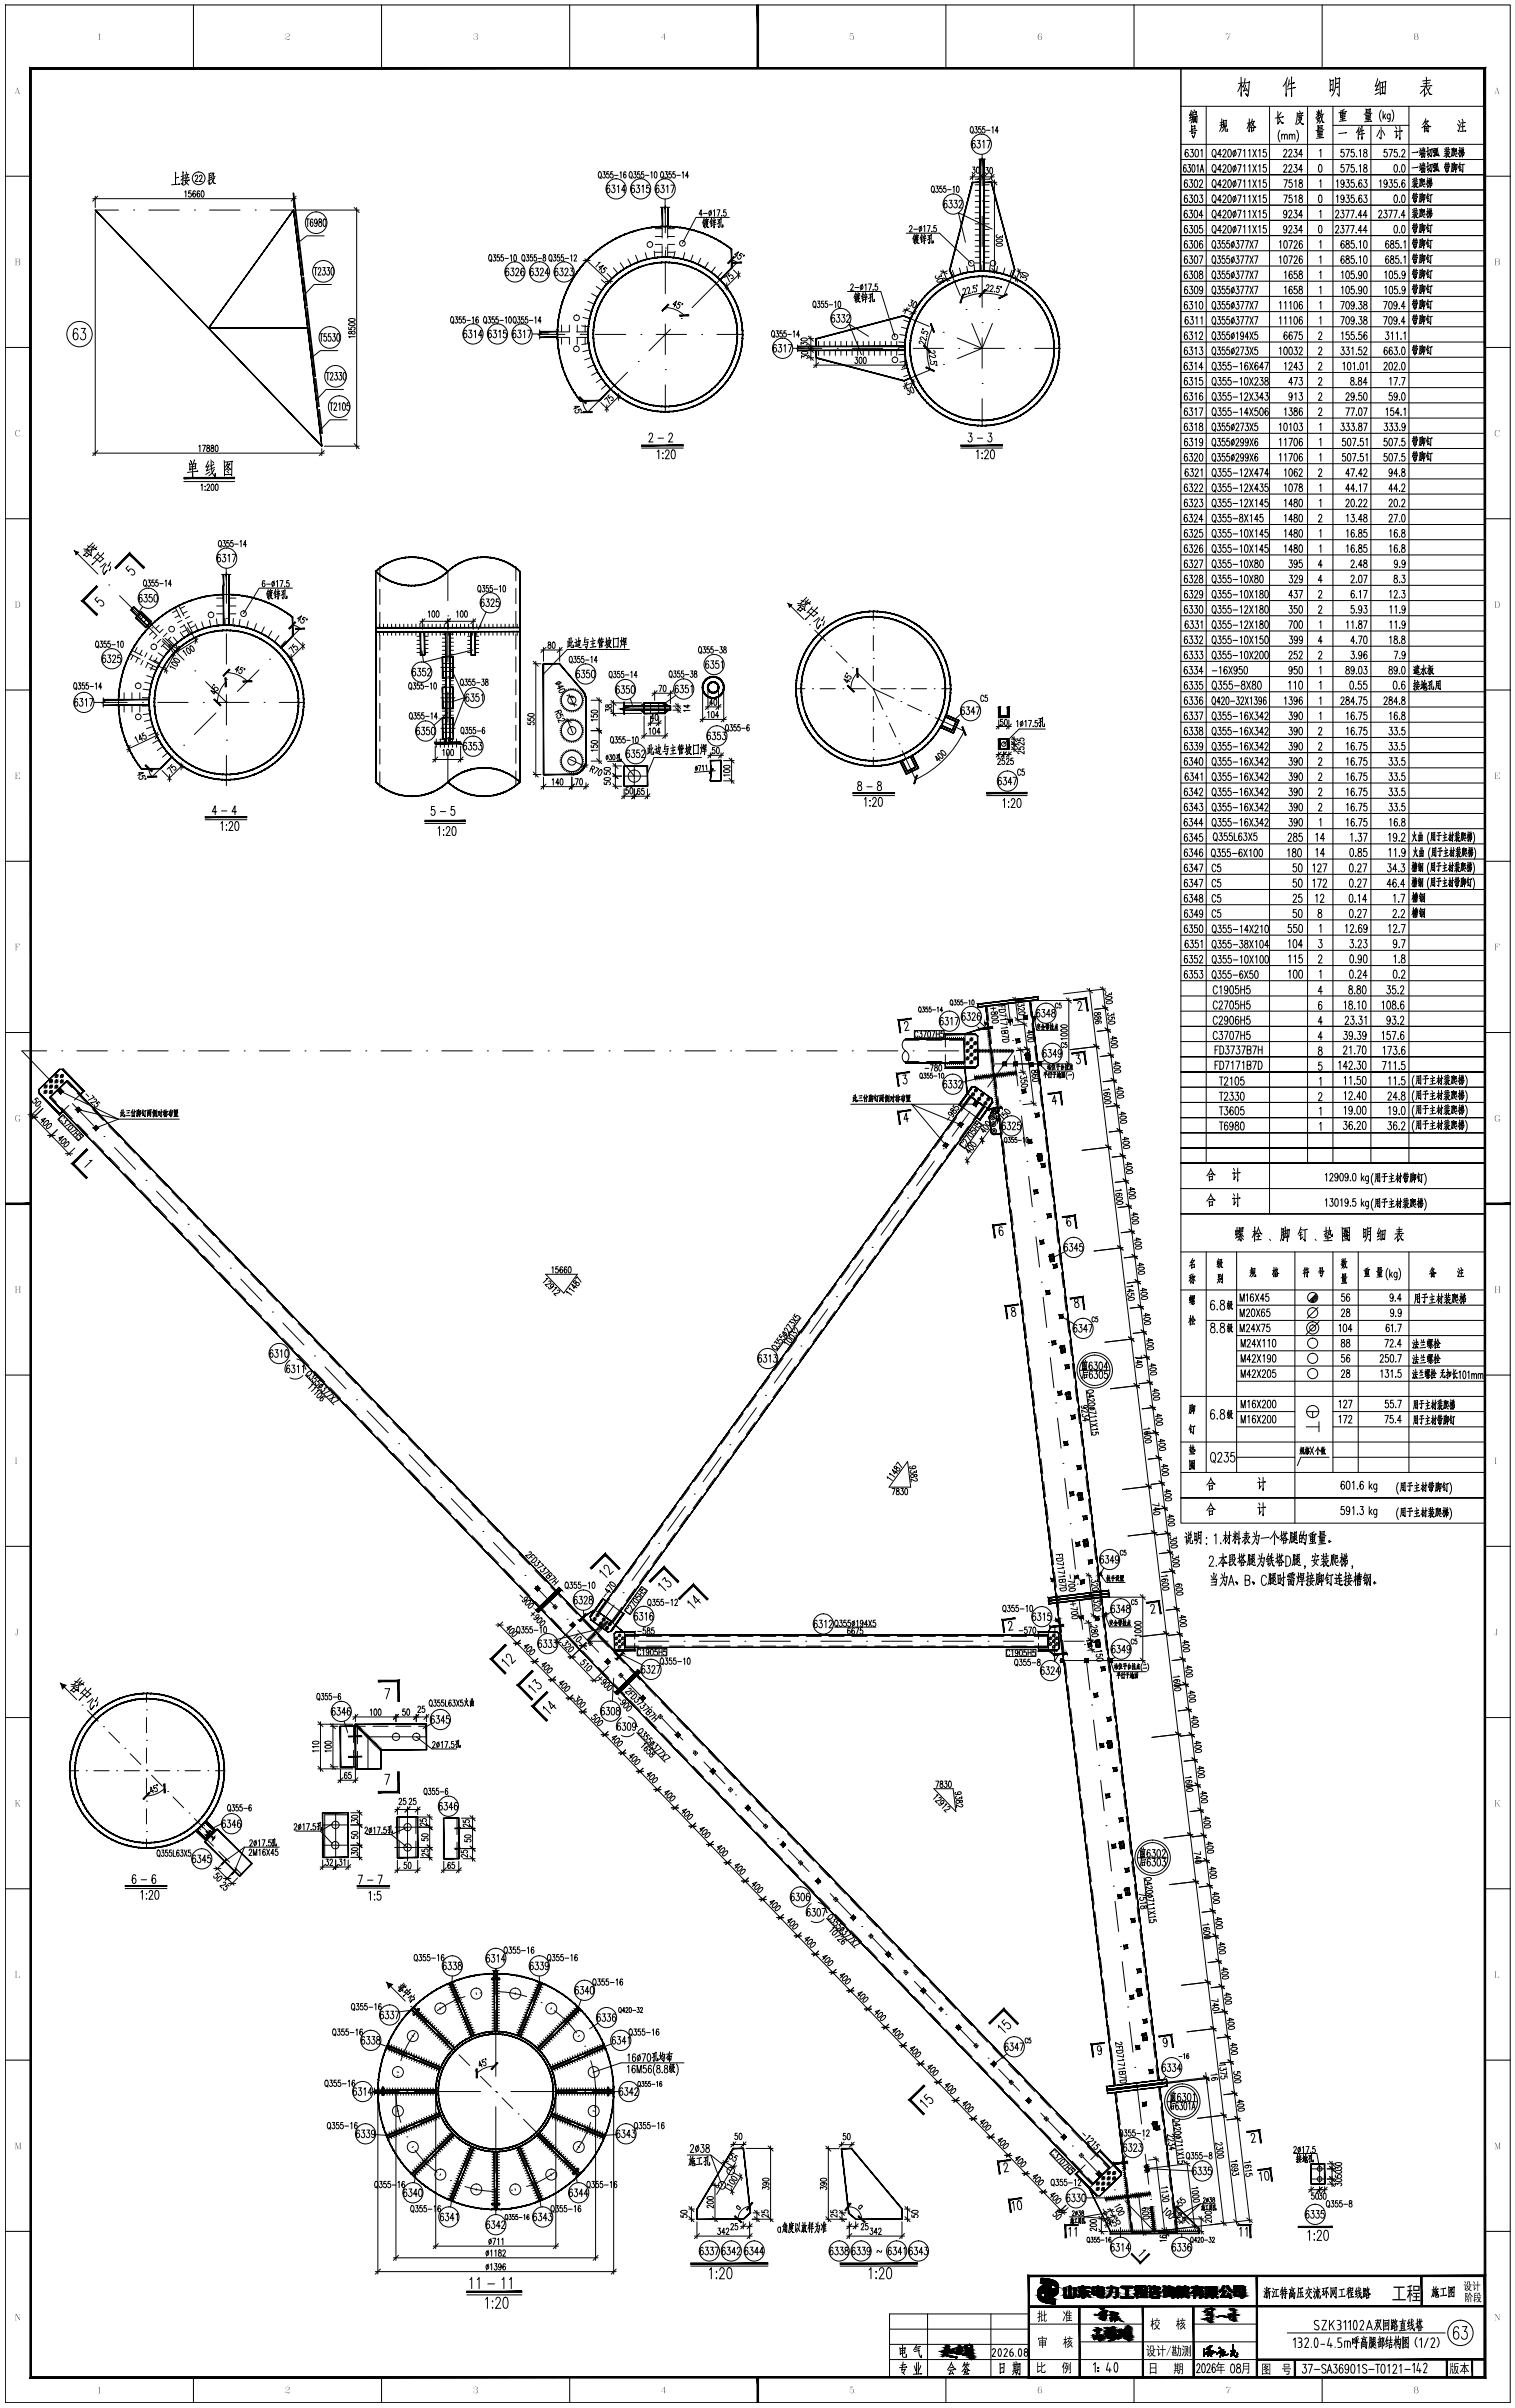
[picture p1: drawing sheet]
<svg xmlns="http://www.w3.org/2000/svg" width="598mm" height="950mm" viewBox="0 0 598 950" stroke-linecap="round" stroke-linejoin="round" font-family="sans-serif">
<!-- layer: 4 -->
<g fill="none" stroke="#000" stroke-width=".39">
<path d="M387.6 79.3h.1M387.6 62.6v10.7M37.6 82.9h9.1M52.7 82.9h.1M58.7 82.9h12M76.8 82.9h.1M82.7 82.9h12M100.7 82.9h.1M106.7 82.9h9.2M262.6 97.9h.1M262.6 81.3v10.5M387.6 85.3v12"/>
<path d="M262.6 103.9v12M284.2 110.4l-11.1 11M374.9 106.7l4.1 9.9M387.6 103.3h.1M387.6 109.3v12M400.3 106.7l-4 9.9M212.9 131.9h10.1M229 131.9h.1M235 131.9h12M253 131.9h.1M259 131.9h12M262.6 121.9h.1"/>
<path d="M262.6 127.9v12M264.6 129.9l-8.4 8.5M268.9 125.7h.1M277 131.9h.1M283 131.9h10.1M314.7 137.4h9.7M330.4 137.4h.1M336.4 137.4h12M354.4 137.4h.1M356.9 124.7l9.8 4.1M360.4 137.4h12M372.3 131.1h.1"/>
<path d="M377.8 133.4l9.8 4M378.4 137.4h.1M381.3 122.1h.1M383.6 127.6l4 9.8M384.4 137.4h12M387.6 127.3h.1M387.6 133.3v12M387.6 137.4l-9.7 4.1M391.7 127.6l-4.1 9.8M394 122.1h.1M402.4 137.4h.1M408.4 137.4h9.7"/>
<path d="M247.7 146.9l-11.1 11M251.9 142.6h.1M262.6 145.8h.1M262.6 151.9v10.6M366.8 146.1l-9.7 4M372.4 143.8h.1M387.6 151.3h.1M387.6 157.3v10.6M30.5 218.3l8.2 8.2M42.9 230.8h.1M47.2 235l8.5 8.5M89.4 226.1v11.9"/>
<path d="M176.8 225.4v11.6M59.9 247.7h.1M64.2 252l8.5 8.4M89.4 244h.1M89.4 250v12M115.5 251l-4.8 4.8M176.8 243h.1M176.8 249v12M40.6 277.1h9.6M56.2 277.1h.1M62.2 277.1h12M76.9 264.7h.1"/>
<path d="M80.2 277.1h.1M81.2 268.9l8.2 8.2M86.2 277.1h12M89.4 268h.1M89.4 274v12M89.5 277h.1M102.2 264.3l-8.5 8.5M104.2 277.1h.1M106.4 260.1h.1M110.2 277.1h9.7M174 263.3h5.6M174 275.3h5.6"/>
<path d="M176.8 267h.1M176.8 273v12M246.3 279.4h18.3M68.2 298.2l-4.8 4.9M72.5 294h.1M85.2 281.3l-8.5 8.5M89.4 292h.1M89.4 298v12M174 287.3h5.6M176.8 291h.1M176.8 297v11.5M397.8 395.4l1.1 9.2"/>
<path d="M18.4 414.6h-9.8l11.7 12.1M24.4 414.6h.1M30.4 414.6h12M48.4 414.6h.1M54.4 414.6h12M72.4 414.6h.1M78.4 414.6h12M96.4 414.6h.1M102.4 414.6h12M120.4 414.6h.1M126.4 414.6h12M144.4 414.6h.1"/>
<path d="M150.4 414.6h12M168.4 414.6h.1M174.4 414.6h12M192.4 414.6h.1M198.4 414.6h12M216.4 414.6h.1M222.4 414.6h12M240.4 414.6h.1M246.4 414.6h12M264.4 414.6h.1M270.4 414.6h12M288.4 414.6h.1"/>
<path d="M294.4 414.6h12M312.4 414.6h.1M318.4 414.6h12M336.4 414.6h.1M342.4 414.6h12M360.4 414.6h.1M366.4 414.6h12M384.4 414.6h.1M390.4 414.6h9.7l-10.3 14.3M392.8 419.7h17.1M399.6 410.5h.1M400.3 416.5l1.5 11.9"/>
<path d="M405.6 415.5l.3 2.7M24.4 431h.1M28.6 435.4l8.3 8.6M382.8 438.6l-7 9.7M386.3 433.7h.1M392.7 437.5l.2 1.8M394 438.2l-2.1 .3M402.5 434.3h.1M41 448.4h.1M45.2 452.7l8.3 8.7M368.8 458.1l-7 9.7M372.3 453.2h.1"/>
<path d="M403.2 440.3l1.4 11.9M405.3 458.2h.1M410.3 455.2l.3 2.7M57.7 465.7h.1M61.8 470l8.3 8.7M354.7 477.5l-7 9.8M358.2 472.7h.1M406 464.1l1.4 11.9M74.3 483h.1M78.4 487.3l8.3 8.7M340.7 497l-7 9.7M344.2 492.1h.1"/>
<path d="M408.2 482h.1M408.9 488l1.4 11.9M415.1 494.9l.3 2.8M90.9 500.3h.1M95 504.6l8.4 8.7M107.5 517.6h.1M326.7 516.5l-7.1 9.7M330.2 511.6h.1M411 505.8h.1M411.7 511.8l1.4 11.9M111.7 522l8.3 8.6M124.1 535h.1"/>
<path d="M128.3 539.3l8.3 8.6M312.6 535.9l-7 9.8M316.1 531.1h.1M413.8 529.7h.1M414.5 535.6l1.5 11.9M419.3 530.9l.4 2.8M140.7 552.3h.1M144.9 556.6l8.3 8.7M298.6 555.4l-7.1 9.7M302.1 550.5h.1M416.7 553.5h.1M417.4 559.5l1.4 11.9"/>
<path d="M421.5 549.3l.4 2.7M157.4 569.6h.1M161.5 573.9l8.3 8.7M284.5 574.9l-7 9.7M288.1 570h.1M419.5 577.3h.1M174 586.9h.1M178.1 591.2l8.3 8.7M270.5 594.3l-7 9.7M274 589.5h.1M420.2 583.3l1.4 11.9M426.3 589l.3 2.7"/>
<path d="M190.6 604.2h.1M194.8 608.5l8.3 8.7M256.5 613.8l-7.1 9.7M260 608.9h.1M422.4 601.2h.1M423.1 607.1l1.4 11.9M428.5 607.4l.3 2.7M207.2 621.5h.1M211.4 625.9l8.3 8.6M223.8 638.9h.1M242.4 633.3l-10.3 14.2h7.9M245.9 628.4h.1"/>
<path d="M425.2 625h.1M425.9 630.9l1.4 12M228 643.2l8.3 8.6M240.4 656.2h.1M246 647.5h.1M252 647.5h12M270 647.5h.1M276 647.5h12M294 647.5h.1M300 647.5h12M318 647.5h.1M324 647.5h12"/>
<path d="M342 647.5h.1M348 647.5h12M366 647.5h.1M372 647.5h12M390 647.5h.1M396 647.5h12M414 647.5h.1M418.3 655.1h21.8M420 647.5h7.9M428 648.8h.1M428.8 654.8l1.4 11.9M433.2 647.1l.3 2.7"/>
<path d="M244.6 660.5l8.3 8.6M257 673.5h.1M261.2 677.8l8.3 8.7M430.9 672.7h.1M431.6 678.6l1.4 11.9M168.3 685.2h-23.1v12.7M273.7 690.8h.1M277.8 695.1l8.3 8.7M433.7 696.5h.1M437.9 686.8l.3 2.8M127.4 720h10M132.5 715.2v17.6"/>
<path d="M160.8 715.2v19M290.3 708.1h.1M294.4 712.5l8.3 8.6M434.4 702.4l1.4 12M127.4 728h10M155.8 728.9h10.3M156 720.9h9.7M306.9 725.4h.1M311.1 729.8l8.3 8.6M436.5 720.3h.1M437.3 726.3l1.4 11.9M442.6 726.5l.4 2.8"/>
<path d="M323.5 742.7h.1M327.7 747.1l8.3 8.6M439.4 744.1h.1M440.1 750.1l1.4 11.9M444.8 744.9l.4 2.7M340.1 760.1h.1M344.3 764.4l8.3 8.7M356.8 777.4h.1M442.2 768h.1M442.9 773.9l1.5 12M167.8 797.3h.1M183.5 787.7a39.3 39.3 0 0 0-11 5.6"/>
<path d="M189.5 786.3h.1M195.7 785.8l5.4 .4 6.8 1.5M213.6 790.1h.1M218.8 793.3a38.7 38.7 0 0 1 8.7 8.7M360.9 781.7l8.3 8.7M373.4 794.7h.1M377.5 799l8.3 8.7M445.1 791.8h.1M445.8 797.8l1.4 11.9M449.6 784.6l.3 2.8M156.8 819h.1M163.8 802a37.8 37.8 0 0 0-5.6 11"/>
<path d="M195.7 801.5v17.7M230.8 807.3h.1M233.2 813l1.5 6.7 .4 5.5M390 812h.1M394.1 816.3l8.3 8.7M447.9 815.6h.1M451.7 802.2l.3 2.8M156.3 825.2l.4 5.4 1.5 6.8M172 825.2h17.7M195.7 825.2h.1M195.7 831.2v17.7M201.7 825.2h17.7"/>
<path d="M233.2 837.4a38.6 38.6 0 0 1-5.7 10.9M234.6 831.3h.1M406.6 829.3h.1M410.8 833.7l8.3 8.6M448.6 821.6l2 16.4M455.8 837.1l.3 2.8M160.6 843.1h.1M163.8 848.3a38.1 38.1 0 0 0 8.7 8.7M218.8 857a38.9 38.9 0 0 1-10.9 5.7M223.5 853h.1M290.4 853.2l-7.6 12.6M423.2 846.7h.1"/>
<path d="M427.4 851l8.3 8.6M451.3 843.9h.1M452 849.9l1.4 11.9M517.5 859.7h5.3M517.5 855.7h5.3M520.8 853.7v8M177.8 860.3h.1M183.5 862.7l4.9 1.2 7.3 .7M201.8 864.1h.1M435.4 871.5l3.4 6.9M439.8 864h.1M444 868.3l11.6 12.1"/>
<path d="M454.1 867.8h.1M454.8 873.7l.9 7.2M463.4 871.3l6 6.1"/>
</g>
<!-- layer: 0 -->
<g fill="none" stroke="#000" stroke-width=".39">
<path d="M2.1 2h594v945.9h-594zM76.3 2v25M150.6 2v25M224.9 2v25M373.3 2v25M447.6 2v25M521.8 2v25M466.1 27v431.9h120M466.1 27v133.9M466.1 27h120v431.9M489.8 30.4l.1 7.6v-1.5M489.9 33.1l-1.4 3"/>
<path d="M489.9 33.6l.5 .6M490.7 32.6l-1.9 .4M491.2 32.7l2-.3-.1-.2-.7 5.8-.7-1.1 .8 1v-.4M491.4 30.9l-.8 3.6M491.6 33.6l-.8 2.3 1.3-.5M491.8 34.8l.5 1.2M507.6 32.4v5.6v-1.1M508.1 30.6l-.5 1.6-1.2 1.9M508.9 31.4l-.6 2.9M509.7 30.4l.1 7.7v-1.5M510.3 32.8l.6-.2-2 .6M510.7 34.7l.6-.2-3.1 .7"/>
<path d="M524.9 31.2l.2 4.9-.1-.6 .8-.2 .3 .6 .1-4.5v.3l-1.1 .2M525.7 33.4l-.6 .2M527 30.5a9.2 9.2 0 0 1-1.5 7.4M527.2 31.2l1.7-.3-.3-.2-.1 7.3-.8-1.1M527.9 34.5l.3-.2-1.1 .3M528 32.8h.3l-1.1 .2M543.8 31l-1 3 1.1-.3M544.2 32.9l-1.3 2.8 1.4-.5M544.3 36.5l-1.6 .8M544.5 32l.3 5.4-.1-.4 1.7-.2h-.4M544.7 32.8l2.3-.7-.3 5.1-.3-.4M545.7 32.5v4.3"/>
<path d="M546.4 34.2l-1.3 .4M562.2 35.2l-.1 2.8 1.1-1.4M562.7 34.1l-.7 1.3-1.5 1.5M562.8 34.2l1.5 3 .9 .1-1.1-.5M562.9 30.4l.1 3.6M564.3 32.7l-2.5 .3M564.4 34.5l-.8 1.2M564.6 31.6l-3 .3M564.8 33.8h.4l-4.5 .3M383.2 50.1l.2-.1a1.39 1.39 0 0 1 .8 1.2 1.39 1.39 0 0 1-.8 1.3 1.96 1.96 0 0 1-.2-2.4zM383.6 52l.5 .7M384.8 50h.9l-.5 .9a.75 .75 0 0 1 .5 .9 .75 .75 0 0 1-.9 .6l-.2-.4"/>
<path d="M384.9 55.8l-.6-.4a1.92 1.92 0 0 0 0 3 .88 .88 0 0 0 .7-1 .88 .88 0 0 0-1.1-.7l-.3 .7M385.7 55.4h1.1l-.6 1.1a.85 .85 0 0 1 .7 1.2 .85 .85 0 0 1-1.2 .4l-.1-.3M387.1 50h-.8v.9a.75 .75 0 0 1 1 .7 .75 .75 0 0 1-1 .8l-.1-.4M387.9 56l.4-.6v3M388.7 50h-.8v.9a.74 .74 0 0 1 .9 .7 .74 .74 0 0 1-.9 .8l-.2-.4M389.4 51.4h1.4M389.6 55.4h1.3l-.9 3M391.5 50.4l.4-.4v2.5M394 51.6h-1.1l.7-1.6v2.5M466.1 41.9h120M466.1 56.9h120M468.9 59.4l-.6-.5a1.92 1.92 0 0 0 .1 3 .88 .88 0 0 0 .6-1 .88 .88 0 0 0-1-.7l-.3 .7"/>
<path d="M469.8 58.9h1.1l-.6 1.2a.87 .87 0 0 1 .7 1.1 .87 .87 0 0 1-1.3 .5l-.1-.3M470.2 43.5l-.7 2 .7-.2M470.2 49.4l.2 2v-.4l1.4-.2h-.3l.1-1.2-1.2 .3M470.4 47.1l-1 .7M470.5 44.6l-.9 2 .9-.4M470.6 51.7l-.2 1.1 1.5-.5-.1-.1-.7 2.2-.6-.9 .6 .9M470.8 44a9.1 9.1 0 0 1-.7 4.6M470.8 45.9l.2 2.5v-.5M470.9 44.4l1.4-.3-.1 1-1.3 .3M471 46.1l1.5-.3-.2 2.7-.2-.4 .2 .3M471.3 43.3l.3 .7M471.4 46.1v2"/>
<path d="M471.8 46v2.1M471.9 59.1l.5-.2a2.17 2.17 0 0 1 0 3h-.2a2.44 2.44 0 0 1-.3-2.8zM472 51.5h.5l-3.1 .3M472.2 46.9l-1 .2M473.9 59.5l.5-.6v3M476.1 41.9v417M478.8 59.1l.2-.2a1.7 1.7 0 0 1 .6 2.9l-.2 .1a1.7 1.7 0 0 1-.6-2.8zM482.1 49.8l.5 .7M482.2 46.9l-.1 3-.7 1.9M482.5 49.2l-1 .3M482.6 48.2l-1 .3M482.7 59.7l.1-.5a.65 .65 0 0 1 .9-.1 .65 .65 0 0 1 .1 1l-1.2 1.8h1.4"/>
<path d="M482.9 47.4v2.8v-.6M482.9 47.7l1.2-.2-.2 2.5v-.4M483.4 48.4a4.3 4.3 0 0 1-1.2 3.6M483.6 49.9l.1 1.8h.8l-.1-.9 .1 .9M484.9 59.1l.5-.2 .5 .6v1.9l-.5 .5-.5-.1-.2-.4-.1-1.2zM486.9 59.7a.97 .97 0 0 1 1.1 .7 .97 .97 0 0 1-.6 1.1l-.7-.4-.1-.7zM487.7 59.1l-.9 2.8M488.5 58.9h1.4l-1 3M490.8 59.5l.5-.6v3M492.8 59.5l.5-.6v3M493.1 46.8l-.1 5.2v-.7M493.1 48.9l.4 .6"/>
<path d="M493.1 48.5l-.9 2.3M493.6 48.4l-1.3 .2M493.9 50.2l.1 1.8v-.3l.9-.2v-1.4l-1 .4M494.1 48.5l1.1 1.7h.5l-.6-.3M494.1 47.9h1l-1.8 2.6M494.2 46.9l-.6 2.1M494.5 58.9l1.4 3M495.9 58.9l-1.4 3M496.8 59.5l.5-.6v3M499.7 58.9h-1l-.1 1.3a.86 .86 0 0 1 1.3 .7 .86 .86 0 0 1-1.3 .8l-.1-.3M501.1 41.9v437M504.3 44l.1 5 .7-1.1"/>
<path d="M504.8 46.5l1.2 2.1 .6-.1h-.6M505.2 51.4a4 4 0 0 0 0 4.6M505.7 44.3l-1.3 1.7M505.7 48.2l.3 .3M505.9 53.5l.5-.6 .5 .2 .1 1.8M505.9 52.9v2M506.1 46.2l.5-.1-3.3 .5M506.7 59.7l.1-.5a.65 .65 0 0 1 .9-.1 .65 .65 0 0 1 .1 1l-1.2 1.8h1.4M507 53.5l.5-.6 .5 .2 .1 1.8M508.7 59.7l.1-.5a.66 .66 0 0 1 .9-.1 .66 .66 0 0 1 .1 1l-1.2 1.8h1.4M508.9 53.5l.5-.6 .5 .2 .1 1.8M508.9 52.9v2"/>
<path d="M510 53.5l.5-.6 .5 .2 .1 1.8M510.8 58.9h1.1l-.6 1.2a.84 .84 0 0 1 .7 1.2 .84 .84 0 0 1-1.4 .1M511.8 51.4a4 4 0 0 1 0 4.6M512 44.4l-.1 2.8-.6 1.8M512.5 47.3l1.4 1.7h.6l-.8-.3M512.5 47l1.2-.3-.1 .4a3.2 3.2 0 0 1-1.8 2.1M512.9 43.8l.3 .6M513.6 44.8l.1 1.5-.9 .3-.1-1.6M514 44.6h.3l-2.2 .3M514.1 45.6h.2l-2.1 .2M516.1 41.9v417M519.6 47l1.2-.3v-.4l-.3 1.2-.8 1.1"/>
<path d="M519.7 43.9l.4 .8M520.1 51.8l.1 1.5 1.7-.2v-1.4l-1.7 .4M520.1 49.4l.2 1.7-.1-.2 1.6-.2v-1.3l-1.6 .4M520.3 46.3l-.3 1.1 1 .5M520.4 43.4v2.6v-.5M520.4 45.1l-1.1 1.5M520.4 45.2l.6 .4M520.8 59.5l.5-.6v3M521 43.7l-.3 1.2M521 52v2.4M521.1 44.8l-1.5 .3M521.3 45.8l.9 2.5h.4l-.6-.3"/>
<path d="M521.4 50.2l-1.2 .2M521.5 52.5l-1 .1M521.6 43.3l-.5 3M521.8 54.3h.6l-2.8 .3M521.9 53.6l-1.8 .2M522 45.2a5.1 5.1 0 0 1-1.3 3.4M522.5 45l-1.1 .2M522.5 51.2l-3.1 .4M526.1 41.9v417M526.1 49.5h30M529 44.8l.2 1.7v-.2l1.7-.3v-1.4l-1.8 .4M530 43.5l-.1 4.2"/>
<path d="M530.4 58.9h-1v1.2a.91 .91 0 0 1 1.2 .8 .91 .91 0 0 1-1.2 .9l-.2-.4M530.5 45.4l-1.1 .2M530.5 46.8h.3l-1.7 .3M530.6 43.1l-1.6 .8M531 47.6l.3-.1-2.7 .4M531.1 52.4l.4-.1-3.1 .4M531.1 44.1l.4-.1-3.1 .5M531.2 58.9h1.4l-1 3M534.4 58.9h-1v1.2a.91 .91 0 0 1 1.2 .8 .91 .91 0 0 1-1.2 .9l-.2-.4M536.1 51.2v3.8v-.7M536.4 50.1l-1.1 2.3M536.5 59.5l.5-.6v3"/>
<path d="M536.9 50.6l-.4 1.9M537.5 49.9l.1 5.1v-1M537.9 51.5l.4-.1-1.4 .4M538.2 52.8l.4-.1-2.1 .4M538.4 59.1v.9a1.01 1.01 0 0 1 1.2 .8 1.01 1.01 0 0 1-.9 1.1 1.08 1.08 0 0 1-.5-1.2 1.08 1.08 0 0 1 1.2-.7v-.9zM539.1 45.3l.1 1.5 1.7-.2v-1.4l-1.7 .4M539.2 42.9l.1 1.7-.1-.2 1.6-.2v-1.3l-1.6 .4M540 45.5v2.4M540.4 43.7l-1.2 .2M540.5 46l-1 .1M540.8 47.8h.6l-2.8 .3M541 47.1l-1.9 .2"/>
<path d="M541.1 49.5v409.4M541.5 44.7l-3.1 .4M544.5 51.4l-1.1 2.4M544.5 54.3l.5 .5 .1-.2M545 50.1v4.7l-.5-.6M545.2 43.4a4 4 0 0 0 0 4.5M545.6 51.5l.9 1.9M545.9 43.9v3M546.3 45.8l.7 1.1M546.9 44.9l-1 1.5M547.4 58.9h-1l-.1 1.3a.85 .85 0 0 1 1.3 .7 .85 .85 0 0 1-1.3 .8l-.1-.3M548.2 58.9h1.4l-1 3"/>
<path d="M548.7 44.9l-.1 2.8-.3 .2-.5-.1M548.7 45.4l-.2-.3a.96 .96 0 0 0-1.1 .7 .96 .96 0 0 0 .6 1.1l.7-.4M549.4 43.4a4 4 0 0 1 0 4.5M550.4 51.9l.8-.2-.2 2.7 .8-1.2M550.8 50l.4 .8M551.4 58.9h-1v1.2a.88 .88 0 0 1 1.2 .9 .88 .88 0 0 1-1.3 .7l-.1-.3M552.5 49.9v5.2v-.8M553.1 51.7h.4l-1.9 .2M553.3 59.7l.1-.5a.66 .66 0 0 1 .9-.1 .66 .66 0 0 1 .1 1l-1.2 1.8h1.4M556.1 41.9v417M560.4 59.9l.1 .7M560.5 58.4l.2 .7"/>
<path d="M560.9 59.6l-.2 1.4 .3-.2-.8 .5M561.1 59.4l-1 .2M561.7 58.1l.1 1.2M561.7 59.9l-.1 2M562.3 58.5v1v-.2l-1 .1v-.9M562.4 47.9l1.3-.2-1.4 1.8-1.2 .9M562.4 48.3l1.8 1.7 .6-.1-.6 .1-.4-.4-1.7 .2 .1 2.3v-.4l1.4-.1v.5l.1-2.3M562.5 59.8l-1.4 .2M562.7 46.8l-1.2 2.3M562.9 49.9v1.7M563.4 50.7l-1.1 .1M563.5 58.1l-.1 3.1 .8-.8"/>
<path d="M564.1 59.1l1.2-.3-.4 3.1-.4-.6 .4 .6M564.1 59.4l-1.2 .5M564.6 59a4.5 4.5 0 0 1-1 3.1M565.7 58.7l.7-.1v.8h-.5l-.1-.2-.1 1 .7-.2-.4 1.7-.3-.5 .3 .4M566.7 58.5l-.4 3.3M567 58.8l-.1 2.6 .5-.3-.1-.3 .2 .6M567.3 58.7l.5 2.8h.3l-.4-.4M567.5 58.3l-.8 .6M570.1 58.7l.4 .3M570.7 58.3l.1 1.9M570.8 59.4l-.7 .5M571.1 60l.1 .2"/>
<path d="M571.5 58.1v1.6M572.1 59.7l-1 .1M572.2 58.9l-1.2 .2M573.4 59.2l.1 2.4v-.4M573.6 58.8l.2 1.3a1.73 1.73 0 0 0 1.3 1.7M573.8 58.3l-.6 .7-.1-.4v1.9l-.4 1.3M574.1 58.6l.2 2 .7 .1v-.6M574.2 58.9l.7-.2-.1 .9-.6 .1M574.5 58.9v.8M575.3 48.9l.4 .8M575.7 47.5l.4 .8M576.1 58.2l.1 3.8v-.6"/>
<path d="M576.2 59.4l-.6 1.5M576.2 59.7l.3 .4M576.4 48.9l-.7 3-.3-.5M576.5 59.2l-.8 .2M576.7 59.3l1-.4-.1 .7h-.9v.9l1.2-.3-.2 1.1-.3-.3M576.8 58.3l.2 .6M577.1 47l.3 1M577.2 59.2v2.8v-.6M577.3 48.5v3.2M577.4 58.2l-.1 .9M577.9 49.8h.2l-1.5 .2M578.1 48.4l.2-.1-1.7 .2"/>
<path d="M578.3 51.7h.3l-2.3 .2M2.1 69.5h10M36.6 78.4h80.3M37.6 77.4v4.5M38.6 77.4l-2 2M69.2 67.9l.1 4.9M70.2 70h.3l-1.2 .2M70.6 72.7l.4-.1-3.3 .3M72.1 67.7v5.2l-.5-.6 .5 .6M72.6 69.3l-1.1 .3M72.7 70.1l-1.3 1M72.9 75.7l.5-.4v2.5"/>
<path d="M73.2 69.3l.2 .6M73.4 67.8l.3 .8M73.5 70.3l-.4 1.6 1.3 1.1M74 68.9l-.2 1.3M74.1 71.2l-.9 1.4-.9 .5M74.5 71h.3l-2.3 .3M74.5 68.8l-1.6 .3M74.6 70.1l-1.8 .2M75.4 75.3h-.9l-.1 1a.71 .71 0 0 1 1.2 .6 .71 .71 0 0 1-1.2 .6v-.2M77.1 69.7l.1-.4a.55 .55 0 0 1 .8 0 .55 .55 0 0 1 0 .8l-1 1.5h1.1M77.1 75.6l-.3-.3a1.53 1.53 0 0 0-.1 2.5 .74 .74 0 0 0 .5-.9 .74 .74 0 0 0-.8-.6l-.3 .6M78.7 69.7l.1-.4a.56 .56 0 0 1 .8 0 .56 .56 0 0 1 .1 .8l-1 1.5h1.1"/>
<path d="M78.8 75.6l-.4-.3a1.56 1.56 0 0 0 0 2.5 .74 .74 0 0 0 .5-.9 .74 .74 0 0 0-.9-.6l-.2 .6M79.6 75.4l.3-.1a1.48 1.48 0 0 1 0 2.5l-.5-1.1zM82.5 68.3v4.4v-.7M83.2 69.2l-.6 .2M83.2 70l-.6 .2M83.2 68.2l-.6 .5M83.2 70.8l-1.2 .7M83.5 70.7l1.1 1.7h.4l-.6-.2M83.6 70.4l1-.2-.8 1.7-.9 .8M83.7 68.1l-.3 2.1M83.7 68.5l.8-.2-.2 1.2 .6 .2M115.6 76.2l.4-.1 3.8 32.5h-.3z"/>
<path d="M115.9 77.4v4.5M116.9 77.4l-2 2M236.5 67.9l.1-.2a1.38 1.38 0 0 1 .8 1.3 1.38 1.38 0 0 1-.8 1.2 1.9 1.9 0 0 1-.1-2.3zM236.8 69.8l.5 .7M238 67.7h.8l-.4 1a.7 .7 0 0 1 .5 .9 .7 .7 0 0 1-1 .4l-.1-.2M240.3 67.7h-.8v1a.71 .71 0 0 1 1 .7 .71 .71 0 0 1-1 .6l-.1-.2M240.7 73.5l-.6-.5a1.93 1.93 0 0 0 .1 3 .88 .88 0 0 0 .5-1 .88 .88 0 0 0-.9-.7l-.3 .7M241.6 73h1.1l-.6 1.2a.86 .86 0 0 1 .6 1.1 .86 .86 0 0 1-1.3 .4v-.2M241.9 67.7h-.8v1a.71 .71 0 0 1 .9 .7 .71 .71 0 0 1-1 .6l-.1-.2M242.5 69.2h1.4M243.6 73.6l.6-.6v3M244.7 68.2l.4-.5v2.5"/>
<path d="M246.8 75h-1.4l1-2v3M247 68.1l-.3-.4a1.63 1.63 0 0 0 0 2.5 .73 .73 0 0 0 .4-.8 .73 .73 0 0 0-.7-.6l-.3 .6M248.6 67.9l.2-.2a1.36 1.36 0 0 1 .8 1.3 1.36 1.36 0 0 1-.8 1.2 1.9 1.9 0 0 1-.2-2.3zM249 69.8l.5 .7M250.2 67.7h.8l-.5 1a.7 .7 0 0 1 .6 .9 .7 .7 0 0 1-1 .4l-.1-.2M250.4 73.5l-.6-.5a1.9 1.9 0 0 0 .1 3 .88 .88 0 0 0 .6-1 .88 .88 0 0 0-1-.7l-.3 .7M251.3 73h1.1l-.6 1.2a.85 .85 0 0 1 .6 1.1 .85 .85 0 0 1-1.2 .4l-.1-.2M252.5 67.7h-.8v1a.71 .71 0 0 1 1 .7 .71 .71 0 0 1-1.1 .6v-.2M253.4 73.6l.5-.6v3M254 67.7h-.7v1a.71 .71 0 0 1 .9 .7 .71 .71 0 0 1-1 .6l-.1-.2M254.7 69.2h1.4M256.3 73h-1v1.2a.91 .91 0 0 1 1.2 .8 .91 .91 0 0 1-1.2 .9l-.2-.4"/>
<path d="M256.9 68.2l.4-.5v2.5M258.4 67.9l.3-.2a1.56 1.56 0 0 1 0 2.5l-.5-1zM260.1 73.5l-.6-.5a1.93 1.93 0 0 0 .1 3 .88 .88 0 0 0 .6-1 .88 .88 0 0 0-1-.7l-.3 .7M261 73h1.1l-.6 1.2a.86 .86 0 0 1 .6 1.1 .86 .86 0 0 1-1.2 .4l-.1-.2M261 67.9l.2-.2a1.36 1.36 0 0 1 .8 1.3 1.36 1.36 0 0 1-.8 1.2 1.9 1.9 0 0 1-.2-2.3zM261.4 69.8l.5 .7M262.5 78.5v5.5M262.6 67.7h.8l-.5 1a.7 .7 0 0 1 .6 .9 .7 .7 0 0 1-1 .4l-.1-.2M263.1 73.6l.5-.6v3M264.8 73h1.4l-1 3M264.9 67.7h-.8v1a.71 .71 0 0 1 .9 .7 .71 .71 0 0 1-1 .6l-.1-.2M266.4 67.7h-.8v1a.71 .71 0 0 1 1 .7 .71 .71 0 0 1-1 .6l-.1-.2"/>
<path d="M267.1 69.2h1.4M269.3 68.2l.4-.5v2.5M271.8 69.4h-1.2l.8-1.7v2.5M367.9 73.5l.1-.1a1.38 1.38 0 0 1 .8 1.3 1.38 1.38 0 0 1-.8 1.2 1.96 1.96 0 0 1-.1-2.4zM368.3 75.4l.4 .7M369.4 73.4h.9l-.5 1a.7 .7 0 0 1 .5 .9 .7 .7 0 0 1-.9 .4l-.1-.3M371.8 73.4h-.8v1a.71 .71 0 0 1 .9 .7 .71 .71 0 0 1-1 .6l-.1-.3M373.3 73.4h-.8v1a.73 .73 0 0 1 1 .7 .73 .73 0 0 1-1 .7l-.1-.4M373.7 79.4l-.6-.4a1.92 1.92 0 0 0 .2 3 .88 .88 0 0 0 .5-1 .88 .88 0 0 0-.9-.7l-.3 .7M374 74.8h1.4M374.6 79h1.2l-.6 1.2a.84 .84 0 0 1 .7 1.2 .84 .84 0 0 1-1.5 .1M376.2 73.9l.4-.5v2.5"/>
<path d="M376.6 79h1.1l-.6 1.2a.85 .85 0 0 1 .7 1.1 .85 .85 0 0 1-1.2 .4l-.2-.2M377.7 73.5l.4-.1a1.67 1.67 0 0 1-.2 2.5l-.4-1.1zM378.5 79.7l.2-.4a.65 .65 0 0 1 .9-.1 .65 .65 0 0 1 0 1l-1.2 1.8h1.5M382.9 69.8h9.5M383.9 65.9h.9l-.5 1a.69 .69 0 0 1 .6 1 .69 .69 0 0 1-1.2 0M383.9 68.8v2.1M384.9 68.8l-2 2M384.9 79.5h1.9M384.9 75.1h1.9M384.9 72.9h1.9M384.9 70.7h1.9M384.9 77.3h1.9"/>
<path d="M385.6 66l.4-.1a1.63 1.63 0 0 1-.1 2.5l-.5-1.1zM386.3 62.8h1.1l.1 .5 .2-1 .1 .5h1.2M386.9 68.8v2.1M387.6 60.9v4.6M387.9 68.8l-2 2M388.4 68.8v2.1M388.5 79.5h1.9M388.5 75.1h1.9M388.5 72.9h1.9M388.5 77.3h1.9M389.1 66.1h.9l-.5 .9a.7 .7 0 0 1 .7 1.1 .7 .7 0 0 1-1.2 0M389.4 68.8l-2 2"/>
<path d="M390.9 66.2l.2-.1a1.5 1.5 0 0 1 0 2.5l-.5-1.1zM391.4 68.8v2.1M391.5 70.9l2 2M392.4 68.8l-2 2-1.9-.1M392.5 70.9v37M393.5 71.9l-4.9 .1M466.1 74.9h120M466.1 62.9h120M468.1 65.4l-.5-.5a2.14 2.14 0 0 0 .1 3.1 1.04 1.04 0 0 0 .5-1 1.04 1.04 0 0 0-.6-.9l-.5 .8M468.6 77.4l-.6-.5a1.9 1.9 0 0 0 .1 3 .88 .88 0 0 0 .6-1 .88 .88 0 0 0-1-.7l-.3 .7M468.6 71.4l-.6-.5a1.92 1.92 0 0 0 .1 3 .88 .88 0 0 0 .6-1 .88 .88 0 0 0-1-.7l-.3 .7M468.9 64.9h.9l-.5 1.2a.88 .88 0 0 1 .6 1 .88 .88 0 0 1-1 .7l-.2-.4"/>
<path d="M469.5 76.9h1.1l-.6 1.2a.86 .86 0 0 1 .7 1.1 .86 .86 0 0 1-1.3 .5l-.1-.3M469.5 70.9h1.1l-.6 1.2a.87 .87 0 0 1 .7 1.1 .87 .87 0 0 1-1.3 .5l-.1-.3M470.7 65.1l.4-.2 .5 .6v1.9l-.5 .6-.6-.6zM471.6 77.1h.8l.2 .4v1.9l-.5 .5-.5-.1-.2-.4-.1-1.2zM471.6 71.1l.5-.2 .5 .6v1.9l-.5 .5-.5-.1-.2-.4-.1-1.2zM472.4 65.5l.4-.6v3.1M473.4 71.7l.1-.5a.65 .65 0 0 1 1-.1 .65 .65 0 0 1 0 1l-1.2 1.8h1.4M473.5 76.9h1.1l-.6 1.2a.84 .84 0 0 1 .8 1.2 .84 .84 0 0 1-1.5 .1M473.7 68l.7-3.1 .7 3.1M474 66.9h.8M478.8 65.1l.2-.2a1.7 1.7 0 0 1 .6 2.9l-.2 .2a1.7 1.7 0 0 1-.6-2.9zM478.8 71.1l.2-.2a1.7 1.7 0 0 1 .6 2.9l-.2 .1a1.7 1.7 0 0 1-.6-2.8z"/>
<path d="M478.8 77.1l.2-.2a1.68 1.68 0 0 1 .6 2.9l-.2 .1a1.69 1.69 0 0 1-.6-2.8zM479.3 67.4l.6 .8M479.3 73.4l.6 .8M479.3 79.4l.6 .8M479.3 61.4l.6 .8M482.1 66.9h-1.5l1-2v3.1M482.1 72.9h-1.5l1-2v3M482.1 78.9h-1.5l1-2v3M482.1 60.9h-1.5l1-2v3M482.7 65.7l.1-.5a.66 .66 0 0 1 .9-.1 .66 .66 0 0 1 .1 1l-1.2 1.9h1.4M482.7 71.7l.1-.5a.65 .65 0 0 1 .9-.1 .65 .65 0 0 1 .1 1l-1.2 1.8h1.4M482.7 77.6l.1-.4a.66 .66 0 0 1 .9-.1 .66 .66 0 0 1 .1 1l-1.2 1.8h1.4"/>
<path d="M484.9 65.1l.5-.2 .5 .6v1.9l-.5 .6-.5-.2-.2-.4-.1-1.2zM484.9 71.1l.5-.2 .5 .6v1.9l-.5 .5-.5-.1-.2-.4-.1-1.2zM484.9 77.1h.8l.2 .4v1.9l-.5 .5-.5-.1-.2-.4-.1-1.2zM486.9 65.7a.95 .95 0 0 1 1.1 .7 .95 .95 0 0 1-.6 1.1l-.7-.4-.1-.7zM486.9 71.7a.97 .97 0 0 1 1.1 .7 .97 .97 0 0 1-.6 1.1l-.7-.4-.1-.7zM486.9 77.6a.97 .97 0 0 1 1.1 .8 .97 .97 0 0 1-.6 1.1l-.7-.4-.1-.7zM487.7 65.1l-.9 2.9M487.7 71.1l-.9 2.8M487.7 77.1l-.9 2.8M488.5 64.9h1.4l-1 3.1M488.5 70.9h1.4l-1 3M488.5 76.9h1.4l-1 3"/>
<path d="M490.8 65.5l.5-.6v3.1M490.8 71.5l.5-.6v3M490.8 77.5l.5-.6v3M492.8 65.5l.5-.6v3.1M492.8 71.5l.5-.6v3M492.8 77.5l.5-.6v3M494.5 64.9l1.4 3.1M494.5 70.9l1.4 3M494.5 76.9l1.4 3M495.9 64.9l-1.4 3.1M495.9 70.9l-1.4 3M495.9 76.9l-1.4 3"/>
<path d="M496.8 65.5l.5-.6v3.1M496.8 71.5l.5-.6v3M496.8 77.5l.5-.6v3M499.7 64.9h-1v1.2a.91 .91 0 0 1 1.2 .8 .91 .91 0 0 1-1.2 .9l-.2-.4M499.7 70.9h-1l-.1 1.3a.86 .86 0 0 1 1.3 .7 .86 .86 0 0 1-1.3 .8l-.1-.3M499.7 76.9h-1l-.1 1.3a.86 .86 0 0 1 1.3 .7 .86 .86 0 0 1-1.3 .8l-.1-.3M506.7 65.7l.1-.5a.66 .66 0 0 1 .9-.1 .66 .66 0 0 1 .1 1l-1.2 1.9h1.4M506.7 70.9h1.4l-1 3M506.7 76.9h1.4l-1 3M508.7 65.7l.1-.5a.66 .66 0 0 1 .9-.1 .66 .66 0 0 1 .1 1l-1.2 1.9h1.4M509.9 70.9h-1l-.1 1.3a.86 .86 0 0 1 1.3 .7 .86 .86 0 0 1-1.3 .8l-.1-.3M509.9 76.9h-1l-.1 1.3a.86 .86 0 0 1 1.3 .7 .86 .86 0 0 1-1.3 .8l-.1-.3"/>
<path d="M510.8 64.9h1.1l-.6 1.2a.85 .85 0 0 1 .6 1.1 .85 .85 0 0 1-1.2 .5l-.1-.3M511 71.5l.5-.6v3M511 77.5l.5-.6v3M512.9 71.1v.9a1.01 1.01 0 0 1 1.2 .8 1.01 1.01 0 0 1-.9 1.1 1.08 1.08 0 0 1-.5-1.2 1.08 1.08 0 0 1 1.2-.7v-.9zM512.9 77.1v.8a1.01 1.01 0 0 1 1.2 .9 1.01 1.01 0 0 1-.9 1.1 1.08 1.08 0 0 1-.5-1.2 1.08 1.08 0 0 1 1.2-.8v-.8zM514.1 66.9h-1.5l1-2v3.1M514.1 60.9h-1.5l1-2v3M520.7 77.1l.5-.2a2.14 2.14 0 0 1 0 3h-.2a2.42 2.42 0 0 1-.3-2.8zM520.7 65.1l.5-.2a2.17 2.17 0 0 1 0 3.1h-.2a2.44 2.44 0 0 1-.3-2.9zM520.8 71.5l.5-.6v3M527.5 77.5l.5-.6v3M527.5 71.5l.5-.6v3"/>
<path d="M530.4 64.9h-1v1.2a.91 .91 0 0 1 1.2 .8 .91 .91 0 0 1-1.2 .9l-.2-.4M530.5 77.9l-.3 .8a.81 .81 0 0 1-1-.8 .81 .81 0 0 1 1-.8l.3 .8a1.45 1.45 0 0 1-.8 2l-.4-.4M530.5 72l-.3 .7a.81 .81 0 0 1-1-.8 .81 .81 0 0 1 1-.8l.3 .9a1.45 1.45 0 0 1-.8 1.9l-.4-.4M531.2 64.9h1.4l-1 3.1M531.4 76.9h1.1l-.6 1.2a.84 .84 0 0 1 .7 1.2 .84 .84 0 0 1-1.4 .1M531.4 70.9h1.1l-.6 1.2a.84 .84 0 0 1 .7 1.2 .84 .84 0 0 1-1.4 .1M534.4 76.9h-1l-.1 1.3a.93 .93 0 0 1 1.4 .6 .93 .93 0 0 1-1 1.1l-.5-.5M534.4 70.9h-1v1.2a.91 .91 0 0 1 1.2 .8 .91 .91 0 0 1-1.2 .9l-.2-.4M534.4 64.9h-1v1.2a.91 .91 0 0 1 1.2 .8 .91 .91 0 0 1-1.2 .9l-.2-.4M535.4 79.7v.2zM535.4 73.7v.2zM535.4 67.7v.3z"/>
<path d="M535.4 61.7v.2zM536.5 65.5l.5-.6v3.1M537.5 77.4l-.6-.5a1.89 1.89 0 0 0 .1 3 .88 .88 0 0 0 .6-1 .88 .88 0 0 0-1-.7l-.3 .7M537.5 71.4l-.6-.5a1.91 1.91 0 0 0 .1 3 .88 .88 0 0 0 .6-1 .88 .88 0 0 0-1-.7l-.3 .7M538.4 76.9h1.1l-.6 1.2a.84 .84 0 0 1 .7 1.2 .84 .84 0 0 1-1.4 .1M538.4 70.9h1.1l-.6 1.2a.84 .84 0 0 1 .7 1.2 .84 .84 0 0 1-1.4 .1M538.4 65.1v.8a1.02 1.02 0 0 1 1.2 .9 1.02 1.02 0 0 1-.9 1.2 1.09 1.09 0 0 1-.5-1.3 1.09 1.09 0 0 1 1.2-.8v-.8zM544.5 71.5l.5-.6v3M547.5 72l-.3 .7a.81 .81 0 0 1-1-.8 .81 .81 0 0 1 1-.8l.3 .9a1.48 1.48 0 0 1-.8 1.9l-.4-.4M548.4 70.9h1.1l-.6 1.2a.87 .87 0 0 1 .6 1.1 .87 .87 0 0 1-1.2 .5l-.1-.3M550.5 77.1h.8l.2 .4v1.9l-.5 .5-.5-.1-.2-.4-.1-1.2zM550.5 65.1l.5-.2 .5 .6v1.9l-.5 .6-.5-.2-.2-.4-.1-1.2z"/>
<path d="M551.4 70.9h-1v1.2a.88 .88 0 0 1 1.2 .9 .88 .88 0 0 1-1.3 .7l-.1-.3M552.4 79.7v.2zM552.4 73.7v.2zM552.4 67.7v.3zM552.4 61.7v.2zM553.5 77.1h.8l.2 .4v1.9l-.5 .5-.5-.1-.2-.4-.1-1.2zM553.5 65.1l.5-.2 .5 .6v1.9l-.5 .6-.5-.2-.2-.4-.1-1.2zM554.5 71.4l-.6-.5a1.92 1.92 0 0 0 .1 3 .88 .88 0 0 0 .6-1 .88 .88 0 0 0-1-.7l-.3 .7M557.5 70.7l.4 .3M557.5 77.6l-.1 .8M557.5 77.8l2-.3-.2 .5M557.9 76.2l.1 1.4"/>
<path d="M557.9 78.2l.1 1.4v-.5M558 78.5l1.1-.3-.2 1.3-.2-.3 .3 .1M558.1 70.2v2M558.1 71.4l-.6 .5M558.2 73l-.1 1.1 .6-.6M558.4 76.2l.1 1.3M558.4 77.9l.1 2.2v-.5M558.5 72l.1 .2M558.5 72.5l-1.3 1.3M558.5 72.6l.7 1.3h.5l-.5-.2M558.9 70.1v1.6M559 76.1l-.2 1.4"/>
<path d="M559.2 76.8h.2l-1.9 .2M559.2 72.7l-.4 .5M559.3 66h.4l-2.4 .3M559.3 60.1l.4-.1-2.4 .3M559.4 72.4h.2l-2 .2M559.4 71.7l-.9 .1M559.6 70.9l-1.3 .2M560.4 65.9l.1 .7M560.4 76.5v2.1l-.3 1.3M560.5 64.4l.2 .7M560.5 76.8l.5-.1-.2 3.1-.2-.3 .3 .2M560.7 77.5l-.2 .1"/>
<path d="M560.7 78.2l-.2 .2M560.8 71.2l.1 2.4v-.4M560.9 65.6l-.2 1.4 .3-.2-.8 .5M561 70.8l.2 1.2a1.78 1.78 0 0 0 1.3 1.8M561.1 65.3l-1 .3M561.1 66.4l.1 1.7M561.1 60.4l.1 1.7M561.1 70.3l-.6 .7v-.4v1.9l-.4 1.3M561.2 66.6l1.3-.2-.2 1.7-.2-.4 .2 .3M561.2 60.6l1.3-.2-.2 1.7-.2-.4 .2 .3M561.3 76.1l.1 1.8M561.4 78l-.4 1.1 .6-.3"/>
<path d="M561.5 70.6l.1 2 .8 .1v-.6M561.5 78.5l.2 .5M561.6 70.9l.7-.2-.1 .9-.6 .1M561.7 77.2l-.6 .1M561.7 64.1l.1 1.2M561.7 65.9l-.1 2.1M561.8 77.8l-.8 .2M561.8 70.9v.8M561.9 76.7v3.3v-.5M561.9 77l.6-.1-.3 2-.2-.3 .3 .2M562 66.5l-.1 1.5M562 60.5l-.1 1.4"/>
<path d="M562.3 64.5v1v-.2l-1 .1v-.9M562.5 65.8l-1.4 .2M563.5 70.2l.1 3.8v-.6M563.5 64.1l-.1 3.2 .8-.9M563.5 77.7v1.8l.6-.7M563.6 71.4l-.7 1.5M563.6 71.7l.3 .4M563.6 76.2l-.7 1.9M563.9 77.5l-.6 .2M563.9 71.2l-.8 .2M563.9 76.8l-.5 .2M564 78.2l-.9 .2"/>
<path d="M564.1 71.3l1-.4-.1 .7h-.9l-.1 .9 1.3-.3-.3 1.1-.2-.3M564.1 65.1l1.2-.3-.4 3.1-.4-.6 .4 .5M564.1 65.4l-1.2 .5M564.2 70.3l.1 .6M564.5 72.5l-.8 1.1M564.5 71.2v2.8v-.6M564.6 65a4.4 4.4 0 0 1-1 3.1M564.7 77v2.9l-.4-.5 .4 .4M564.8 70.2l-.2 .9M565 76.9l.3-.1-1.2 .2M565.7 64.7l.7-.1v.7l-.5 .2-.1-.3-.1 1 .7-.2-.4 1.7-.3-.4 .3 .3M566.7 64.5l-.4 3.3"/>
<path d="M567 64.8l-.1 2.6 .5-.3-.1-.3 .2 .6M567.3 64.7l.5 2.8h.3l-.4-.4M567.5 64.3l-.8 .5M570.2 65.6l-.2 .8M570.2 65.8l1.9-.3-.2 .5M570.5 64.2l.1 1.4M570.6 66.2v1.4v-.5M570.6 66.5l1.1-.3-.1 1.3-.2-.3 .2 .1M570.8 61l-.1 1.1 .7-.6M571.1 64.2v1.3M571.1 65.9v2.2v-.5M571.2 60.5l-1.3 1.3"/>
<path d="M571.2 60.6l.7 1.3h.5l-.6-.2M571.6 64.1l-.1 1.4M571.8 64.8h.3l-2 .2M571.9 60.7l-.4 .5M572 60.4h.2l-2 .2M573.1 64.5l-.1 2.1-.3 1.3M573.1 64.8l.5-.1-.1 3.1-.3-.3 .3 .2M573.4 65.5l-.3 .1M573.4 66.2l-.3 .2M574 64.2v1.8M574 66l-.3 1.1 .6-.3M574.2 66.5l.1 .5"/>
<path d="M574.3 65.2l-.6 .1M574.4 65.8l-.7 .2M574.5 64.7l.1 3.3-.1-.5M574.5 65l.6-.1-.2 2-.2-.3 .2 .2M576.2 65.7l-.1 1.8 .7-.7M576.2 64.2l-.7 2M576.5 65.5l-.6 .2M576.6 64.8l-.5 .2M576.6 66.2l-.8 .2M577.1 60.5l-.7 1.1M577.3 65v3l-.3-.6 .3 .4M577.7 64.9l.3-.1-1.3 .2"/>
<path d="M586.1 68.9h-120h120M586.1 69.5h10M37.6 83.9v95.9M116.9 82.9h24.9M120.8 86.4h1.2M121.5 86.4v3M123.5 86.8l-.5-.4a2.11 2.11 0 0 0 .1 3 .9 .9 0 0 0 .5-1 .9 .9 0 0 0-.9-.7l-.2 .7M125.2 87.4l-.3 .7a.79 .79 0 0 1-.8-.8 .79 .79 0 0 1 .8-.8l.3 .9a1.55 1.55 0 0 1-.7 2l-.3-.5M126 86.5v.9a1.01 1.01 0 0 1 1 .9 1.01 1.01 0 0 1-.8 1.1 1.11 1.11 0 0 1-.4-1.2 1.11 1.11 0 0 1 1-.8v-.9zM127.8 86.5l.4-.1 .4 .6v1.8l-.4 .6-.6-.6zM127.9 93.1h-6.8l-3.2 2.5M139.8 81.9l2 2"/>
<path d="M140.8 81.9v95.1M254.7 99.7l.8 2.6M258.2 99l.3 2.7M260.6 81.8h1.6l.1 .7 .3-1.4 .2 .7h1.6M262.7 98.7l-.1 2.7M266.4 99.2l-.5 2.4M270.3 99.6l-.7 2.7M277.2 84.4h-1.3l.9-1.6v2.5M277.7 84.2h1.5M277.8 87.7l-.1 1.7 .5-.7M277.9 86.1l-.6 1.8M278.1 87.6l-.6 .1"/>
<path d="M278.1 88.1l-.7 .3M278.2 86.9l-.5 .1M278.3 86.5v2.1l-.3 1.2M278.6 88.5l.7-.3-1.1 1.8M278.7 88.7l.7 1h.4l-.5-.2M278.8 86l.2 .5M279.2 86.9v.9l-.4 .3-.1-1.2M279.4 86.6l.2-.1-1.2 .3M279.6 87.3l-1.1 .2M280 83.4a.72 .72 0 0 1 .8 .7 .72 .72 0 0 1-.8 .7l-.2-.6zM280.7 82.9l-.8 2.4M280.8 87.5l-.2 1.9 .6-.6"/>
<path d="M280.9 86l-.7 1.8M281.1 87.4l-.6 .2M281.1 88.1l-.7 .2M281.2 86.7l-.6 .2M281.5 87.2l.1 .5M281.6 83.3l.4-.5v2.5M281.7 86l.2 .6M281.9 87.9l-.1 2 .1-.6M282.1 87.1l-.2 .8M282.2 86.9l.2-.1-1.1 .2M282.3 87.8h.2l-1.2 .2M282.4 88.5l-1 .3"/>
<path d="M283 82.8h1.2l-.9 2.5M283.2 86.7l1-.1-.5 .8-.1-.2M283.7 87.4l.1 2.4-.4-.5 .4 .4M284.3 87.7l-1.3 .7M284.5 86.2v3.2l.8 .1v-.8v.9M284.8 85v.3zM286.5 82.8h-.8v.9a.73 .73 0 0 1 1 .7 .73 .73 0 0 1-1.1 .6l-.1-.2M287.8 85.8h-13.1l-5.4 10.2M357.7 92h13.1l12.5 11.9M359 89.6l.1-.4a.56 .56 0 0 1 .7-.1 .56 .56 0 0 1 .1 .8l-1 1.6h1.2M360.6 90.4h1.5M360.8 94l-.1 1.7 .4-.7"/>
<path d="M360.9 92.4l-.7 1.8M361 93.8l-.5 .2M361.1 94.4l-.7 .3M361.2 93.1l-.5 .2M361.3 92.8v2.1l-.4 1.2M361.5 94.8l.8-.3-1.2 1.8M361.6 95l.8 1h.4l-.6-.2M361.8 92.3l.1 .5M362.2 93.1v1l-.4 .3-.1-1.2M362.3 92.9l.3-.1-1.2 .3M362.6 93.5l-1.1 .3M363 89.6a.73 .73 0 0 1 .8 .7 .73 .73 0 0 1-.8 .7l-.3-.6z"/>
<path d="M363.6 89.1l-.7 2.4M363.7 93.8l-.1 1.9 .6-.6M363.8 92.3l-.7 1.8M364 93.6l-.5 .3M364 94.4l-.7 .2M364.1 93l-.5 .1M364.5 93.5l.1 .5M364.6 89.5l.4-.5v2.5M364.7 92.3l.1 .5M364.8 94.2v2v-.6M365.1 93.4l-.2 .8M365.2 93.1h.2l-1.1 .2"/>
<path d="M365.2 94.1h.3l-1.2 .2M365.4 94.8l-1 .3M366 89h1.1l-.8 2.5M366.1 93l1.1-.1-.5 .8-.1-.2M366.7 93.7v2.4l-.3-.5 .3 .4M367.3 94l-1.3 .7M367.5 92.5v3.2l.8 .1v-.9v.9M367.8 91.3v.2zM369.5 89h-.9v.9a.73 .73 0 0 1 1 .8 .73 .73 0 0 1-1 .6l-.1-.3M384.9 99.3h1.9M384.9 97.1h1.9M384.9 94.9h1.9"/>
<path d="M384.9 92.7h1.9M384.9 88.3h1.9M384.9 86.1h1.9M384.9 83.9h1.9M384.9 90.5h1.9M384.9 81.7h1.9M388.5 99.3h1.9M388.5 97.1h1.9M388.5 94.9h1.9M388.5 92.7h1.9M388.5 88.3h1.9M388.5 86.1h1.9"/>
<path d="M388.5 83.9h1.9M388.5 90.5h1.9M388.5 81.7h1.9M391.6 90.4l-13.3-6.5 2.7 11.7M393.3 94.6l1.3-.3 1.1 .5a1.5 1.5 0 0 1-2.5 0zM393.3 96.2l1.3-.2 1.1 .5a1.5 1.5 0 0 1-2.5 0zM393.7 92.6l-.3 .1a.73 .73 0 0 0 .3 1.1 .73 .73 0 0 0 1-.6l1 .5v-.9M466.1 98.9h120M466.1 80.9h120M466.1 92.9h120M466.1 86.9h120M468.6 83.4l-.6-.5a1.91 1.91 0 0 0 .1 3 .88 .88 0 0 0 .6-1 .88 .88 0 0 0-1-.7l-.3 .7"/>
<path d="M468.6 95.4l-.6-.5a1.92 1.92 0 0 0 .1 3 .88 .88 0 0 0 .6-1 .88 .88 0 0 0-1-.7l-.3 .8M468.6 89.4l-.6-.5a1.9 1.9 0 0 0 .1 3 .88 .88 0 0 0 .6-1 .88 .88 0 0 0-1-.7l-.3 .7M469.5 82.9h1.1l-.6 1.2a.84 .84 0 0 1 .7 1.2 .84 .84 0 0 1-1.4 .1M469.5 94.9h1.1l-.6 1.2a.86 .86 0 0 1 .7 1.1 .86 .86 0 0 1-1.3 .4l-.1-.2M469.5 88.9h1.1l-.6 1.2a.86 .86 0 0 1 .7 1.2 .86 .86 0 0 1-1.3 .4l-.1-.3M471.6 83.1l.5-.2a2.12 2.12 0 0 1 0 3h-.2a2.48 2.48 0 0 1-.3-2.8zM471.6 95.1l.5-.2 .5 .6v1.9l-.5 .5-.5-.1-.2-.4-.1-1.2zM471.6 89.1h.8l.2 .4v1.9l-.5 .5-.5-.1-.2-.4-.1-1.2zM474.5 88.9h-1l-.1 1.3a.86 .86 0 0 1 1.4 .7 .86 .86 0 0 1-1.4 .8l-.1-.3M474.6 95.4l-.6-.5a1.91 1.91 0 0 0 .1 3 .88 .88 0 0 0 .6-1 .88 .88 0 0 0-1-.7l-.3 .8M474.8 84.9h-1.5l1-2v3M478.7 95.1l.2-.2a1.74 1.74 0 0 1 .6 2.9l-.2 .1a1.72 1.72 0 0 1-.6-2.8z"/>
<path d="M478.8 83.1l.2-.2a1.7 1.7 0 0 1 .6 2.9l-.2 .1a1.7 1.7 0 0 1-.6-2.8zM478.8 89.1l.2-.2a1.68 1.68 0 0 1 .6 2.9l-.2 .1a1.69 1.69 0 0 1-.6-2.8zM479.2 97.4l.6 .8M479.3 85.4l.6 .8M479.3 91.4l.6 .8M480.6 94.9h1l-.5 1.2a.89 .89 0 0 1 .6 1.1 .89 .89 0 0 1-1.1 .6l-.2-.4M482.1 84.9h-1.5l1-2v3M482.1 90.9h-1.5l1-2v3M482.7 83.7l.1-.5a.65 .65 0 0 1 .9-.1 .65 .65 0 0 1 .1 1l-1.2 1.8h1.4M482.7 89.6l.1-.4a.66 .66 0 0 1 .9-.1 .66 .66 0 0 1 .1 1l-1.2 1.8h1.4M483.4 94.9h-.9v1.2a.62 .62 0 0 1 1 .3l-.2 1.4-.6 .1-.4-.5M484.9 83.1l.5-.2 .5 .6v1.9l-.5 .5-.5-.1-.2-.4-.1-1.2z"/>
<path d="M484.9 89.1h.8l.2 .4v1.9l-.5 .5-.5-.1-.2-.4-.1-1.2zM485.2 94.9h-.9v1.2a.62 .62 0 0 1 1 .3l-.2 1.4-.5 .1-.5-.5M486.3 95.7a.96 .96 0 0 1 1 .7 .96 .96 0 0 1-.6 1.1l-.6-.4zM486.9 83.7a.96 .96 0 0 1 1.1 .7 .96 .96 0 0 1-.6 1.1l-.7-.4-.1-.7zM486.9 89.6a.97 .97 0 0 1 1.1 .8 .97 .97 0 0 1-.6 1.1l-.7-.4-.1-.7zM487 95.1l-.8 2.8M487.7 83.1l-.9 2.8M487.7 89.1l-.9 2.8M487.9 94.9h1l-.5 1.2a.89 .89 0 0 1 .6 1.1 .89 .89 0 0 1-1.1 .6l-.2-.4M488.5 82.9h1.4l-1 3M488.5 88.9h1.4l-1 3M489.6 94.9h1.3l-.9 3"/>
<path d="M490.8 83.5l.5-.6v3M490.8 89.5l.5-.6v3M491.5 94.9h1.3l-1 3M492.8 83.5l.5-.6v3M492.8 89.5l.5-.6v3M493.3 94.9l1.3 3M494.5 82.9l1.4 3M494.5 88.9l1.4 3M494.6 94.9l-1.3 3M495.2 94.9h1.3l-.9 3M495.9 82.9l-1.4 3M495.9 88.9l-1.4 3"/>
<path d="M496.8 83.5l.5-.6v3M496.8 89.5l.5-.6v3M499.7 82.9h-1l-.1 1.3a.94 .94 0 0 1 1.4 .6 .94 .94 0 0 1-1 1.1l-.5-.5M499.7 88.9h-1l-.1 1.3a.86 .86 0 0 1 1.3 .7 .86 .86 0 0 1-1.3 .8l-.1-.3M505 95.5l.5-.6v3M507 95.1l.5-.2 .5 .6v1.9l-.5 .5-.5-.1-.2-.4-.1-1.2zM507.9 83.9l-.3 .8a.81 .81 0 0 1-1-.8 .81 .81 0 0 1 1-.8l.3 .8a1.49 1.49 0 0 1-.8 2l-.4-.4M507.9 89.9l-.3 .8a.82 .82 0 0 1-1-.8 .82 .82 0 0 1 1-.8l.3 .8a1.48 1.48 0 0 1-.8 2l-.4-.4M508.7 94.9h1.4l-1 3M508.7 83.7l.1-.5a.66 .66 0 0 1 .9-.1 .66 .66 0 0 1 .1 1l-1.2 1.8h1.4M508.7 89.6l.1-.4a.66 .66 0 0 1 .9-.1 .66 .66 0 0 1 .1 1l-1.2 1.8h1.4M510.8 95.7l.1-.5a.66 .66 0 0 1 .9-.1 .66 .66 0 0 1 .1 1l-1.2 1.8h1.4"/>
<path d="M510.8 82.9h1.1l-.6 1.2a.84 .84 0 0 1 .7 1.2 .84 .84 0 0 1-1.4 .1M510.8 88.9h1.1l-.6 1.2a.84 .84 0 0 1 .7 1.2 .84 .84 0 0 1-1.4 .1M514 95.4l-.6-.5a1.91 1.91 0 0 0 .1 3 .88 .88 0 0 0 .6-1 .88 .88 0 0 0-1-.7l-.3 .8M514.1 84.9h-1.5l1-2v3M514.1 90.9h-1.5l1-2v3M520.7 89.1l.5-.2a2.14 2.14 0 0 1 0 3h-.2a2.42 2.42 0 0 1-.3-2.8zM520.8 95.5l.5-.6v3M520.8 83.5l.5-.6v3M527.2 89.6l.1-.4a.66 .66 0 0 1 .9-.1 .66 .66 0 0 1 .1 1l-1.2 1.8h1.4M527.2 83.7l.1-.5a.66 .66 0 0 1 .9-.1 .66 .66 0 0 1 .1 1l-1.2 1.8h1.4M529.3 88.9h1.1l-.6 1.2a.84 .84 0 0 1 .7 1.2 .84 .84 0 0 1-1.4 .1M529.3 82.9h1.1l-.6 1.2a.84 .84 0 0 1 .7 1.2 .84 .84 0 0 1-1.4 .1"/>
<path d="M530.5 95.4l-.6-.5a1.92 1.92 0 0 0 .1 3 .88 .88 0 0 0 .6-1 .88 .88 0 0 0-1-.7l-.3 .8M531.1 88.9h1.4l-1 3M531.1 82.9h1.4l-1 3M531.4 95.1v.8a1.11 1.11 0 0 1 1.1 .8 1.11 1.11 0 0 1-.4 1.2 .94 .94 0 0 1-1-.9 .94 .94 0 0 1 1.1-.9l.3-.4-.1-.6zM533.1 88.9h1.4l-1 3M533.1 82.9h1.4l-1 3M534.4 94.9h-1v1.2a.91 .91 0 0 1 1.2 .8 .91 .91 0 0 1-1.2 .9l-.2-.4M535.3 91.7v.2zM535.3 85.6v.3zM535.4 97.6v.3zM536.5 95.5l.5-.6v3M537.6 90.9h-1.5l1-2v3"/>
<path d="M537.6 84.9h-1.5l1-2v3M538.5 95.1l.5-.2a2.17 2.17 0 0 1 0 3h-.2a2.44 2.44 0 0 1-.3-2.8zM539.6 90.9h-1.5l1-2v3M539.6 84.9h-1.5l1-2v3M544.2 83.7l.1-.5a.66 .66 0 0 1 .9-.1 .66 .66 0 0 1 .1 1l-1.2 1.8h1.4M546.3 82.9h1.1l-.6 1.2a.84 .84 0 0 1 .7 1.2 .84 .84 0 0 1-1.4 .1M548.1 95.4l-.6-.5a1.91 1.91 0 0 0 .1 3 .88 .88 0 0 0 .6-1 .88 .88 0 0 0-1-.7l-.3 .8M548.1 82.9h1.4l-1 3M549 95.1v.8a1.02 1.02 0 0 1 1.2 .9 1.02 1.02 0 0 1-.9 1.1 1.09 1.09 0 0 1-.5-1.2 1.09 1.09 0 0 1 1.2-.8l.1-.5a.67 .67 0 0 0-1.1-.3zM550.1 82.9h1.4l-1 3M550.5 89.1h.8l.2 .4v1.9l-.5 .5-.5-.1-.2-.4-.1-1.2zM552 94.9h-1l-.1 1.3a.94 .94 0 0 1 1.4 .6 .94 .94 0 0 1-1 1.1l-.5-.5"/>
<path d="M552.3 85.6v.3zM552.4 91.7v.2zM553 97.6v.3zM553.5 89.1h.8l.2 .4v1.9l-.5 .5-.5-.1-.2-.4-.1-1.2zM554.1 95.5l.5-.6v3M554.6 84.9h-1.5l1-2v3M557.5 82.7l.4 .3M557.5 95.6l-.1 .8M557.5 95.8l2-.4-.2 .6M557.5 89.6l-.1 .8M557.5 89.8l2-.3-.2 .5M557.9 94.2l.1 1.4"/>
<path d="M557.9 88.3l.1 1.3M557.9 96.2l.1 1.4v-.5M557.9 90.2l.1 1.4v-.5M558 96.5l1.1-.3-.2 1.3-.2-.3 .3 .1M558 90.5l1.1-.3-.2 1.3-.2-.3 .3 .1M558.1 82.2v2M558.1 83.4l-.6 .5M558.2 85l-.1 1.1 .6-.6M558.4 94.2l.1 1.3M558.4 88.2l.1 1.3M558.4 95.8l.1 2.3v-.5M558.4 89.9l.1 2.2v-.5"/>
<path d="M558.5 84l.1 .2M558.5 84.5l-1.3 1.3M558.5 84.6l.7 1.2 .5 .1-.5-.2M558.9 82.1v1.6M559 94.1l-.2 1.4M559 88.1l-.2 1.4M559.2 94.8l.2-.1-1.9 .3M559.2 88.8h.2l-1.9 .2M559.2 84.7l-.4 .5M559.4 84.4h.2l-2 .2M559.4 83.7l-.9 .1M559.6 82.9l-1.3 .2"/>
<path d="M560.4 94.5v2.2l-.3 1.2M560.4 88.5v2.1l-.3 1.3M560.5 94.7h.5l-.2 3.1-.2-.3 .3 .2M560.5 88.8l.5-.1-.2 3-.2-.2 .3 .2M560.7 95.5l-.2 .1M560.7 89.5l-.2 .1M560.7 96.2l-.2 .2M560.7 90.2l-.2 .2M560.8 83.2l.1 2.4v-.4M561 82.8l.2 1.2a1.78 1.78 0 0 0 1.3 1.8M561.1 82.3l-.6 .7v-.4v1.9l-.4 1.3M561.3 94.2l.1 1.8"/>
<path d="M561.3 88.1l.1 1.8M561.4 96l-.4 1.1 .6-.3M561.4 90l-.4 1.1 .6-.3M561.5 82.6l.1 2 .8 .1v-.6M561.5 96.5l.2 .5M561.5 90.5l.2 .5M561.6 82.9l.7-.2-.1 .9-.6 .1M561.7 95.2l-.6 .1M561.7 89.2l-.6 .1M561.8 95.8l-.8 .2M561.8 89.8l-.8 .2M561.8 82.9v.8"/>
<path d="M561.9 94.7v3.3v-.5M561.9 88.7v3.3v-.5M561.9 95l.6-.1-.3 2-.2-.4 .3 .3M561.9 89l.6-.1-.3 2-.2-.3 .3 .2M563.5 82.2l.1 3.8v-.6M563.5 95.7v1.8l.6-.7M563.5 89.7v1.8l.6-.7M563.6 83.4l-.7 1.5M563.6 83.7l.3 .4M563.6 94.2l-.7 1.9M563.6 88.2l-.7 1.9M563.9 95.5l-.6 .2"/>
<path d="M563.9 89.5l-.6 .2M563.9 83.2l-.8 .2M563.9 94.9l-.5 .1M563.9 88.8l-.5 .2M564 96.2l-.9 .2M564 90.2l-.9 .2M564.1 83.3l1-.4-.1 .7h-.9l-.1 .9 1.3-.3-.3 1.2-.2-.4M564.2 82.3l.1 .6M564.5 84.5l-.8 1.1M564.5 83.2v2.8v-.6M564.7 95v2.9l-.4-.5 .4 .4M564.7 89v2.9l-.4-.5 .4 .4"/>
<path d="M564.8 82.2l-.2 .9M565 94.9l.3-.1-1.2 .2M565 88.9l.3-.1-1.2 .2M119.6 109.4h.3l1.4 11.3h-.4zM124 105.6h1.2M124.6 105.6v2.9M125.6 106.3l.1-.5a.61 .61 0 0 1 .9 0 .61 .61 0 0 1-.1 .9l-1 1.8h1.2M127.4 105.6h.9l-.5 1.1a.88 .88 0 0 1 .6 1.1 .88 .88 0 0 1-1 .6l-.2-.4M129.1 105.6h.9l-.5 1.1a.87 .87 0 0 1 .6 1.1 .87 .87 0 0 1-1 .6l-.2-.4M130.8 112.3h-6.9l-3.2 3.5M130.9 105.7l.4-.1 .4 .5v1.9l-.4 .5-.6-.5zM193.2 100.6l.1-.1a1.38 1.38 0 0 1 .8 1.3 1.38 1.38 0 0 1-.8 1.2 1.9 1.9 0 0 1-.1-2.4z"/>
<path d="M193.6 102.5l.4 .8M194.7 100.5h.9l-.5 1a.69 .69 0 0 1 .6 1 .69 .69 0 0 1-1.1 0M197 100.5h-.7v1a.71 .71 0 0 1 .9 .7 .71 .71 0 0 1-1 .6l-.1-.3M198.6 100.5h-.8v1a.71 .71 0 0 1 1 .7 .71 .71 0 0 1-1.1 .6v-.3M199.3 101.9h1.4M200.8 106.2l-.6-.4a1.92 1.92 0 0 0 .1 3 .88 .88 0 0 0 .6-1 .88 .88 0 0 0-1-.7l-.3 .7M201.5 101l.3-.5v2.5M201.7 105.8h1.1l-.6 1.1a.84 .84 0 0 1 .7 1.3 .84 .84 0 0 1-1.4 0M203 100.6l.2-.1a1.56 1.56 0 0 1 0 2.5l-.4-1.1zM203.6 106.5l.1-.4a.66 .66 0 0 1 .9-.1 .66 .66 0 0 1 .1 .9l-1.2 1.9h1.4M206.3 100.6l.1-.1a1.36 1.36 0 0 1 .8 1.3 1.36 1.36 0 0 1-.8 1.2 1.9 1.9 0 0 1-.1-2.4zM206.7 102.5l.4 .8"/>
<path d="M206.8 106.2l-.6-.4a1.92 1.92 0 0 0 .1 3 .88 .88 0 0 0 .6-1 .88 .88 0 0 0-1-.7l-.3 .7M207.8 100.5h.9l-.5 1a.7 .7 0 0 1 .5 .9 .7 .7 0 0 1-1 .4v-.3M210.1 100.5h-.7v1a.71 .71 0 0 1 .9 .7 .71 .71 0 0 1-1 .6l-.1-.3M210.4 106.2l-.6-.4a1.92 1.92 0 0 0 .2 3 .88 .88 0 0 0 .5-1 .88 .88 0 0 0-1-.7l-.2 .7M211.3 105.8h1.1l-.6 1.1a.84 .84 0 0 1 .8 1.3 .84 .84 0 0 1-1.5 0M211.7 100.5h-.8v1a.71 .71 0 0 1 1 .7 .71 .71 0 0 1-1.1 .6v-.3M212.4 101.9h1.4M213.3 106.5v-.4a.66 .66 0 0 1 1-.1 .66 .66 0 0 1 .1 .9l-1.3 1.9h1.4M214.5 100.6v.8a.83 .83 0 0 1 .9 .7 .83 .83 0 0 1-.7 .9 .91 .91 0 0 1-.3-1 .91 .91 0 0 1 .8-.6v-.8zM216.6 107.8h-1.5l1.1-2v3M216.9 100.6l.2-.1a1.38 1.38 0 0 1 .8 1.3 1.38 1.38 0 0 1-.8 1.2 1.94 1.94 0 0 1-.2-2.4zM217.3 102.5l.5 .8"/>
<path d="M218.5 100.5h.9l-.5 1a.69 .69 0 0 1 .6 1 .69 .69 0 0 1-1.2 0M220.2 106.2l-.6-.4a1.91 1.91 0 0 0 .1 3 .88 .88 0 0 0 .6-1 .88 .88 0 0 0-1-.7l-.3 .7M220.8 100.5h-.8v1a.71 .71 0 0 1 1 .7 .71 .71 0 0 1-1 .6l-.1-.3M221.1 105.8h1.1l-.6 1.1a.85 .85 0 0 1 .6 1.2 .85 .85 0 0 1-1.2 .4l-.1-.3M222.4 100.5h-.8v1a.71 .71 0 0 1 .9 .7 .71 .71 0 0 1-1 .6l-.1-.3M223 106.5l.1-.4a.65 .65 0 0 1 .9-.1 .65 .65 0 0 1 .1 .9l-1.2 1.9h1.4M223.1 101.9h1.4M225.1 105.8h1.1l-.6 1.1a.85 .85 0 0 1 .6 1.2 .85 .85 0 0 1-1.2 .4l-.1-.3M225.2 101l.4-.5v2.5M226.6 101.1l.1-.3a.53 .53 0 0 1 .8-.1 .53 .53 0 0 1 0 .8l-1 1.5h1.1M230.8 102.1l10.3 9.6M232 118.9l2.5 1.1"/>
<path d="M233 102.7l-2.8 .1M233.5 115.9l2.4 1.3M235.3 113l2.2 1.6M236.2 103.5h.7l-1.7 1.8M237.3 110.4l2.1 1.7M237.4 106.2l-.9-.8 1.7-.7-1.7 1.8M239.5 106l-.6-.6-.6 .7a.73 .73 0 0 1 .2 1.2 .73 .73 0 0 1-1.2-.3l.1-.2M239.6 107.9l1.9 1.9M241.8 111l-2.8 .1M242.1 105.7l1.7 2.1M244.8 103.7l1.5 2.2M247.8 102.2l1.3 2.4"/>
<path d="M250.8 100.7l1.1 2.6M268.8 119.5l-.8-.3-.5 .9a.71 .71 0 0 1 .8 1 .71 .71 0 0 1-1.3 .1l.1-.2M269.3 119.7l.2 .1-.3 .4zM273.5 100.6l-1 2.6M276.6 101.9l-1.2 2.5M279.5 103.5l-1.4 2.3M282.3 105.4l-1.6 2.2M284.9 111.1l2.6 2.7M284.9 107.5l-1.8 2M285.9 109.5l.9-.8 1.1 2.4M286.9 111.6v2.9M287.8 107.7l-.6 .6 .7 .8a.71 .71 0 0 1 1.2-.4 .71 .71 0 0 1-.3 1.2l-.3-.1"/>
<path d="M288.6 102.6l1 .2 1.3 .8M289.5 106.5l2.6 2.7M291 103.6l-2.4 2.4M291 101l-1-.6 1.5-1-1.3 2.1M291.4 107v2.9M292.1 107.7l-6 6.1M293.1 100.3l-.7-.4-.6 .9a.71 .71 0 0 1 .6 1 .71 .71 0 0 1-1.3 0l.1-.3M293.4 100.8h.4l-.4 .3zM321.1 118.9l.2-.1a1.39 1.39 0 0 1 .8 1.3 1.39 1.39 0 0 1-.8 1.2 1.96 1.96 0 0 1-.2-2.4zM322.7 118.8h.9l-.5 1a.75 .75 0 0 1 .5 .9 .75 .75 0 0 1-.9 .5l-.2-.4M325 118.8h-.8v1a.75 .75 0 0 1 1 .7 .75 .75 0 0 1-1 .7l-.1-.4M326.6 118.8h-.8v1a.74 .74 0 0 1 .9 .7 .74 .74 0 0 1-.9 .7l-.2-.4"/>
<path d="M329.4 119.3l.4-.5v2.5M331 118.9l.2-.1a1.55 1.55 0 0 1 0 2.5l-.4-1zM334.5 115h13.1l5.6 17.9M335.8 112.6l.1-.3a.55 .55 0 0 1 .8-.1 .55 .55 0 0 1 0 .8l-1 1.5h1.2M337.5 113.4h1.5M337.6 117.1l-.1 1.7 .4-.7M337.7 115.5l-.7 1.8M337.9 116.9l-.6 .2M337.9 117.5l-.7 .3M338 116.2l-.5 .2M338.1 115.9l.1 1.5-.4 1.8M338.3 117.9l.9-.2-1.3 1.7"/>
<path d="M338.4 118.1l.8 1h.4l-.6-.2M338.6 115.4l.2 .5M339 116.2v1l-.4 .3-.1-1.2M339.2 116l.2-.1-1.2 .3M339.4 116.7l-1.1 .2M339.8 112.6a.72 .72 0 0 1 .8 .7 .72 .72 0 0 1-.8 .7l-.3-.6zM340.4 112.1l-.7 2.4M340.5 116.9l-.1 1.9 .6-.6M340.7 115.4l-.8 1.8M340.8 116.7l-.5 .3M340.9 117.5l-.7 .2M340.9 116.1l-.5 .1"/>
<path d="M341.3 116.6l.1 .5M341.4 112.5l.4-.5v2.5M341.5 115.4l.2 .6M341.7 117.3l-.1 2 .1-.6M341.9 116.5l-.2 .8M342 116.2h.2l-1.1 .2M342 117.2h.3l-1.2 .2M342.2 117.9l-1 .3M342.8 112h1.2l-.9 2.5M342.9 116.1l1.1-.1-.5 .8-.1-.2M343.5 116.8v2.4l-.3-.5 .3 .4M344.1 117.1l-1.3 .7"/>
<path d="M344.3 115.6v3.2l.8 .1v-.9v1M344.6 114.3v.2zM346.3 112h-.8l-.1 1.1a.71 .71 0 0 1 1.1 .6 .71 .71 0 0 1-1.1 .6l-.1-.3M359.6 118.3l.8 .3-.8 .7a.7 .7 0 0 1 .2 1.2 .7 .7 0 0 1-1.2-.4M360.8 119.3l.6-.2a1.48 1.48 0 0 1-.9 2.3l-.2-.6zM370.1 110.4l1.4-.6 .7 .4a1.63 1.63 0 0 1-2.4 .8zM371.2 106.9l2.6 1.1M371.3 108.2l.4 .8h-1.1a.7 .7 0 0 1-.7 .9 .7 .7 0 0 1-.5-1.1M372.1 106.5l1.9 4.6M372.3 109.7l2.7 1.1M373.9 106.9l-2.3 .9M375.1 109.7l-2.4 .9"/>
<path d="M375.9 106.6l.8 2.3M378.7 105.7l.6 2.4M380.1 114.5v-.5l.5-.3 .5 .6-.6 2 1.1-.3M381.6 105.1l.4 2.3M381.7 114.1v-.4a.55 .55 0 0 1 .7-.3 .55 .55 0 0 1 .3 .8l-.6 1.7 1.1-.3M383.8 115.2l.1 .3zM384.5 104.7l.2 2.4M384.9 112.6l-.9 .2 .2 1.1a.71 .71 0 0 1 1.2 .3 .71 .71 0 0 1-.9 .8l-.1-.2M384.9 103.7h1.9M384.9 101.5h1.9M385.5 112.5l.1 .4zM387.2 104.5l.1 2.4"/>
<path d="M388.1 104.5v2.4M388.5 103.7h1.9M388.5 101.5h1.9M388.6 106.9h4.9M389.4 112.8l.1-.3a.55 .55 0 0 1 .8 0 .55 .55 0 0 1-.1 .8l-1.2 1.4 1.2 .2M390.8 104.7l-.2 2.4M391 113.1l.1-.4a.55 .55 0 0 1 .8 .1 .55 .55 0 0 1 0 .8l-1.2 1.4 1.1 .1M391.5 105.9l2 2M392.5 115v.2zM393.7 105.1l-.4 2.3M394.5 113l-.8-.2-.3 1.1a.71 .71 0 0 1 1 .8 .71 .71 0 0 1-1.1 .4l-.1-.3M395 113.1h.2l-.1 .4z"/>
<path d="M395.9 116.9a21.4 21.4 0 0 0-16.3 .9M396.6 105.7l-.6 2.3M399.4 106.6l-.8 2.3M400.2 109.7l1.9 .7M400.6 108.7l1.1 2.6M401.4 106.9l1.8 .7M401.7 105.9l1.1 2.7M402.7 106.3l-1.9 4.6M402.7 109.7l.4-.9 .7 .9a.7 .7 0 0 1 1.1-.2 .7 .7 0 0 1-.4 1.1M403.6 107.7a1.61 1.61 0 0 1 2.2 1.1l-.6 .2-.9-.3-.8-.6zM466.1 110.9h120M466.1 105h120"/>
<path d="M466.1 116.9h120M468.6 107.4l-.6-.5a1.92 1.92 0 0 0 .1 3 .88 .88 0 0 0 .6-1 .88 .88 0 0 0-1-.7l-.3 .8M468.6 101.4l-.6-.4a1.9 1.9 0 0 0 .1 2.9 .88 .88 0 0 0 .6-1 .88 .88 0 0 0-1-.7l-.3 .7M468.6 119.4l-.6-.5a1.93 1.93 0 0 0 .1 3 .88 .88 0 0 0 .6-1 .88 .88 0 0 0-1-.7l-.3 .7M468.7 113.4l-.6-.5a1.92 1.92 0 0 0 .1 3 .88 .88 0 0 0 .6-1 .88 .88 0 0 0-1-.7l-.3 .7M469.5 106.9h1.1l-.6 1.2a.86 .86 0 0 1 .7 1.1 .86 .86 0 0 1-1.3 .5l-.1-.3M469.5 101h1.1l-.6 1.1a.86 .86 0 0 1 .7 1.2 .86 .86 0 0 1-1.3 .4l-.1-.3M469.5 118.9h1.1l-.6 1.2a.86 .86 0 0 1 .7 1.1 .86 .86 0 0 1-1.3 .5l-.1-.3M469.6 112.9h1.1l-.6 1.2a.86 .86 0 0 1 .7 1.1 .86 .86 0 0 1-1.3 .5l-.1-.3M471.6 107.1l.5-.2 .5 .6v1.9l-.5 .5-.5-.1-.2-.4-.1-1.2zM471.6 101.1h.8l.2 .4v1.9l-.5 .5-.5-.1-.2-.4-.1-1.2zM471.6 119.5l.5-.6v3"/>
<path d="M471.7 113.1l.5-.2a2.12 2.12 0 0 1 0 3h-.2a2.39 2.39 0 0 1-.3-2.8zM473.3 101h1.4l-1 2.9M473.5 107.1v.8a1.11 1.11 0 0 1 1.1 .8 1.11 1.11 0 0 1-.4 1.2 .94 .94 0 0 1-.9-.9 .94 .94 0 0 1 1-.9l.3-.4-.1-.6zM473.6 119.1l.5-.2a2.12 2.12 0 0 1 0 3h-.2a2.39 2.39 0 0 1-.3-2.8zM474.7 113.9l-.3 .7a.81 .81 0 0 1-1-.7 .81 .81 0 0 1 1-.8l.3 .8a1.44 1.44 0 0 1-.8 2l-.4-.4M478.7 107.1l.2-.2a1.74 1.74 0 0 1 .6 2.9l-.2 .1a1.72 1.72 0 0 1-.6-2.8zM478.7 113.1l.2-.2a1.74 1.74 0 0 1 .6 2.9l-.2 .1a1.72 1.72 0 0 1-.6-2.8zM478.7 101.1l.2-.1a1.72 1.72 0 0 1 .6 2.8l-.2 .1a1.71 1.71 0 0 1-.6-2.8zM478.7 119.1l.2-.2a1.74 1.74 0 0 1 .6 2.9l-.2 .1a1.72 1.72 0 0 1-.6-2.8zM479.2 109.4l.6 .8M479.2 115.4l.6 .8M479.2 103.4l.6 .8"/>
<path d="M480.6 106.9h1l-.5 1.2a.89 .89 0 0 1 .6 1.1 .89 .89 0 0 1-1.1 .6l-.2-.4M480.6 112.9h1l-.5 1.2a.89 .89 0 0 1 .6 1.1 .89 .89 0 0 1-1.1 .6l-.2-.4M480.6 101h1l-.5 1.1a.89 .89 0 0 1 .6 1.1 .89 .89 0 0 1-1.1 .6l-.2-.4M480.6 118.9h1l-.5 1.2a.89 .89 0 0 1 .6 1.1 .89 .89 0 0 1-1.1 .6l-.2-.4M483.4 106.9h-.9v1.2a.62 .62 0 0 1 1 .3l-.2 1.4-.6 .1-.4-.5M483.4 112.9h-.9v1.2a.89 .89 0 0 1 1.1 .8 .89 .89 0 0 1-1.1 .9l-.2-.4M483.4 101h-.9v1.1a.89 .89 0 0 1 1.1 .9 .89 .89 0 0 1-1.1 .8l-.2-.4M483.4 118.9h-.9v1.2a.89 .89 0 0 1 1.1 .8 .89 .89 0 0 1-1.1 .9l-.2-.4M485.2 106.9h-.9v1.2a.62 .62 0 0 1 1 .3l-.2 1.4-.5 .1-.5-.5M485.2 112.9h-.9v1.2a.89 .89 0 0 1 1.1 .8 .89 .89 0 0 1-1.1 .9l-.2-.4M485.2 101h-.9v1.1a.89 .89 0 0 1 1.1 .9 .89 .89 0 0 1-1.1 .8l-.2-.4M485.2 118.9h-.9v1.2a.89 .89 0 0 1 1.1 .8 .89 .89 0 0 1-1.1 .9l-.2-.4"/>
<path d="M486.3 107.7a.96 .96 0 0 1 1 .7 .96 .96 0 0 1-.6 1.1l-.6-.4zM486.3 113.7a.97 .97 0 0 1 1 .7 .97 .97 0 0 1-.6 1.1l-.6-.4zM486.3 101.6a.97 .97 0 0 1 1 .8 .97 .97 0 0 1-.6 1.1l-.6-.4zM486.3 119.7a.95 .95 0 0 1 1 .7 .95 .95 0 0 1-.6 1.1l-.6-.4zM487 107.1l-.8 2.8M487 113.1l-.8 2.8M487 101.1l-.8 2.8M487 119.1l-.8 2.8M487.9 106.9h1l-.5 1.2a.89 .89 0 0 1 .6 1.1 .89 .89 0 0 1-1.1 .6l-.2-.4M487.9 112.9h1l-.5 1.2a.89 .89 0 0 1 .6 1.1 .89 .89 0 0 1-1.1 .6l-.2-.4M487.9 101h1l-.5 1.1a.89 .89 0 0 1 .6 1.1 .89 .89 0 0 1-1.1 .6l-.2-.4M487.9 118.9h1l-.5 1.2a.89 .89 0 0 1 .6 1.1 .89 .89 0 0 1-1.1 .6l-.2-.4"/>
<path d="M489.6 106.9h1.3l-.9 3M489.6 112.9h1.3l-.9 3M489.6 101h1.3l-.9 2.9M489.6 118.9h1.3l-.9 3M491.5 106.9h1.3l-1 3M491.5 112.9h1.3l-1 3M491.5 101h1.3l-1 2.9M491.5 118.9h1.3l-1 3M493.3 106.9l1.3 3M493.3 112.9l1.3 3M493.3 101l1.3 2.9M493.3 118.9l1.3 3"/>
<path d="M494.6 106.9l-1.3 3M494.6 112.9l-1.3 3M494.6 101l-1.3 2.9M494.6 118.9l-1.3 3M495.2 106.9h1.3l-.9 3M495.2 112.9h1.3l-.9 3M495.2 101h1.3l-.9 2.9M495.2 118.9h1.3l-.9 3M505 101.5l.5-.5v2.9M505 119.5l.5-.6v3M507 107.5l.5-.6v3M507 113.5l.5-.6v3"/>
<path d="M507 101.1h.8l.2 .4v1.9l-.5 .5-.5-.1-.2-.4-.1-1.2zM507 119.5l.5-.6v3M508.7 101h1.4l-1 2.9M509 119.5l.5-.6v3M510 107.4l-.6-.5a1.91 1.91 0 0 0 .1 3 .88 .88 0 0 0 .6-1 .88 .88 0 0 0-1-.7l-.3 .8M510 113.4l-.6-.5a1.91 1.91 0 0 0 .1 3 .88 .88 0 0 0 .6-1 .88 .88 0 0 0-1-.7l-.3 .7M510.8 101.6l.1-.4a.67 .67 0 0 1 .9-.1 .67 .67 0 0 1 .1 1l-1.2 1.8h1.4M511 119.1l.5-.2 .5 .6v1.9l-.5 .5-.5-.1-.2-.4-.1-1.2zM511.9 106.9h-1v1.2a.91 .91 0 0 1 1.2 .8 .91 .91 0 0 1-1.2 .9l-.2-.4M511.9 112.9h-1v1.2a.91 .91 0 0 1 1.2 .8 .91 .91 0 0 1-1.2 .9l-.2-.4M512.9 107.1v.8a1.11 1.11 0 0 1 1.1 .8 1.11 1.11 0 0 1-.4 1.2 .94 .94 0 0 1-1-.9 .94 .94 0 0 1 1.1-.9l.3-.4-.1-.6zM512.9 113.1v.8a1.01 1.01 0 0 1 1.2 .9 1.01 1.01 0 0 1-.9 1.1 1.08 1.08 0 0 1-.5-1.2 1.08 1.08 0 0 1 1.2-.8v-.8z"/>
<path d="M514 101.4l-.6-.4a1.89 1.89 0 0 0 .1 2.9 .88 .88 0 0 0 .6-1 .88 .88 0 0 0-1-.7l-.3 .7M514 119.4l-.6-.5a1.92 1.92 0 0 0 .1 3 .88 .88 0 0 0 .6-1 .88 .88 0 0 0-1-.7l-.3 .7M520.8 113.5l.5-.6v3M520.8 107.5l.5-.6v3M520.8 101.5l.5-.5v2.9M520.8 119.5l.5-.6v3M529.2 118.9h1.4l-1 3M529.5 113.5l.5-.6v3M529.5 107.5l.5-.6v3M530.5 101.4l-.6-.4a1.9 1.9 0 0 0 .1 2.9 .88 .88 0 0 0 .6-1 .88 .88 0 0 0-1-.7l-.3 .7M531.4 101.1v.8a1.01 1.01 0 0 1 1.2 .9 1.01 1.01 0 0 1-.9 1.1 1.08 1.08 0 0 1-.5-1.2 1.08 1.08 0 0 1 1.2-.8v-.8zM531.5 113.1l.5-.2a2.12 2.12 0 0 1 0 3h-.2a2.39 2.39 0 0 1-.3-2.8z"/>
<path d="M531.5 107.1l.5-.2a2.12 2.12 0 0 1 0 3h-.2a2.39 2.39 0 0 1-.3-2.8zM531.5 119.1l.5-.2a2.12 2.12 0 0 1 0 3h-.2a2.39 2.39 0 0 1-.3-2.8zM534.4 112.9h-1v1.2a.91 .91 0 0 1 1.2 .8 .91 .91 0 0 1-1.2 .9l-.2-.4M534.4 106.9h-1v1.2a.91 .91 0 0 1 1.2 .8 .91 .91 0 0 1-1.2 .9l-.2-.4M534.4 101h-1l-.1 1.2a.93 .93 0 0 1 1.4 .6 .93 .93 0 0 1-1 1.1l-.5-.5M534.5 119.9l-.3 .8a.81 .81 0 0 1-1-.8 .81 .81 0 0 1 1-.8l.3 .8a1.47 1.47 0 0 1-.8 2l-.4-.4M535.4 115.7v.2zM535.4 109.7v.2zM535.4 103.7v.2zM536.4 118.9h1.1l-.6 1.2a.86 .86 0 0 1 .6 1.1 .86 .86 0 0 1-1.2 .5l-.1-.3M536.5 101.5l.5-.5v2.9M537.5 113.9l-.3 .7a.81 .81 0 0 1-1-.7 .81 .81 0 0 1 1-.8l.3 .8a1.48 1.48 0 0 1-.8 2l-.4-.4"/>
<path d="M537.5 107.9l-.3 .8a.81 .81 0 0 1-1-.8 .81 .81 0 0 1 1-.8l.3 .8a1.49 1.49 0 0 1-.8 2l-.4-.4M538.4 119.1v.8a1.02 1.02 0 0 1 1.2 .9 1.02 1.02 0 0 1-.9 1.1 1.09 1.09 0 0 1-.5-1.2 1.09 1.09 0 0 1 1.2-.8v-.8zM538.5 113.1l.5-.2a2.17 2.17 0 0 1 0 3h-.2a2.44 2.44 0 0 1-.3-2.8zM538.5 107.1l.5-.2a2.17 2.17 0 0 1 0 3h-.2a2.44 2.44 0 0 1-.3-2.8zM538.5 101.1l.5-.1a2.14 2.14 0 0 1 0 2.9h-.2a2.42 2.42 0 0 1-.3-2.8zM546.1 118.9h1.4l-1 3M546.6 113.5l.5-.6v3M546.6 107.5l.5-.6v3M548.1 101.4l-.6-.4a1.89 1.89 0 0 0 .1 2.9 .88 .88 0 0 0 .6-1 .88 .88 0 0 0-1-.7l-.3 .7M548.4 119.1l.5-.2 .5 .6v1.9l-.5 .5-.5-.1-.2-.4-.1-1.2zM548.6 113.1l.5-.2a2.17 2.17 0 0 1 0 3h-.2a2.44 2.44 0 0 1-.3-2.8zM548.6 107.1l.5-.2a2.17 2.17 0 0 1 0 3h-.2a2.44 2.44 0 0 1-.3-2.8z"/>
<path d="M549 101.1v.8a1.01 1.01 0 0 1 1.2 .9 1.01 1.01 0 0 1-.9 1.1 1.08 1.08 0 0 1-.5-1.2 1.08 1.08 0 0 1 1.2-.8l.1-.5a.68 .68 0 0 0-1.1-.3zM551.4 119.9l-.3 .8a.81 .81 0 0 1-1-.8 .81 .81 0 0 1 1-.8l.3 .8a1.49 1.49 0 0 1-.8 2l-.4-.4M551.5 112.9h-1v1.2a.91 .91 0 0 1 1.2 .8 .91 .91 0 0 1-1.2 .9l-.2-.4M551.5 106.9h-1v1.2a.91 .91 0 0 1 1.2 .8 .91 .91 0 0 1-1.2 .9l-.2-.4M552 101h-1l-.1 1.2a.86 .86 0 0 1 1.3 .7 .86 .86 0 0 1-1.3 .8l-.1-.3M552.5 115.7v.2zM552.5 109.7v.2zM553 103.7v.2zM554.1 101.5l.5-.5v2.9M554.6 113.9l-.3 .7a.81 .81 0 0 1-1-.7 .81 .81 0 0 1 1-.8l.3 .8a1.48 1.48 0 0 1-.8 2l-.4-.4M554.6 107.9l-.3 .8a.81 .81 0 0 1-1-.8 .81 .81 0 0 1 1-.8l.3 .8a1.49 1.49 0 0 1-.8 2l-.4-.4M557.5 113.6l-.1 .8"/>
<path d="M557.5 113.8l2-.4-.2 .6M557.5 107.6l-.1 .8M557.5 107.8l2-.4-.2 .6M557.5 101.6l-.1 .8M557.5 101.8l2-.4-.2 .6M557.5 119.6l-.1 .8M557.5 119.8l2-.3-.2 .5M557.9 112.3l.1 1.3M557.9 106.2l.1 1.4M557.9 100.3l.1 1.3M557.9 118.2l.1 1.4M557.9 114.2l.1 1.4v-.5"/>
<path d="M557.9 108.2l.1 1.4v-.5M557.9 102.2l.1 1.4v-.5M558 114.5l1.1-.3-.2 1.3-.2-.3 .3 .1M558 108.5l1.1-.3-.2 1.3-.2-.3 .3 .1M558 102.5l1.1-.3-.2 1.3-.2-.3 .3 .1M558.4 112.2l.1 1.3M558.4 106.2l.1 1.3M558.4 100.2l.1 1.3M558.4 118.2l.1 1.3M558.4 113.9l.1 2.2v-.5M558.4 107.9l.1 2.2v-.5M558.4 101.9l.1 2.2v-.5"/>
<path d="M558.4 119.9l.1 2.2v-.5M559 112.1l-.2 1.4M559 106.1l-.2 1.4M559 100.1l-.2 1.4M559 118.1l-.2 1.4M559.2 112.8h.2l-1.9 .2M559.2 106.8h.2l-1.9 .2M559.2 100.8h.2l-1.9 .2M559.2 118.8h.2l-1.9 .2M560.4 112.5v2.1l-.3 1.3M560.4 106.5v2.2l-.3 1.2M560.4 100.5v2.1l-.3 1.3"/>
<path d="M560.4 118.5v2.2l-.3 1.2M560.5 112.8l.5-.1-.2 3-.2-.2 .3 .2M560.5 106.8l.5-.1-.2 3.1-.2-.3 .3 .2M560.5 100.8l.5-.1-.2 3-.2-.2 .3 .2M560.5 118.8l.5-.1-.2 3.1-.2-.3 .3 .2M560.7 113.5l-.2 .1M560.7 107.5l-.2 .1M560.7 101.5l-.2 .1M560.7 119.5l-.2 .1M560.7 114.2l-.2 .2M560.7 108.2l-.2 .2M560.7 102.2l-.2 .2"/>
<path d="M561.3 112.1l.1 1.8M561.3 106.2l.1 1.8M561.3 100.1l.1 1.8M561.3 118.2l.1 1.8M561.4 114l-.4 1 .6-.2M561.4 108l-.4 1.1 .6-.3M561.4 102l-.4 1.1 .6-.3M561.4 120l-.4 1.1 .6-.3M561.5 114.5l.2 .5M561.5 108.5l.2 .5M561.5 102.5l.2 .5M561.7 113.2l-.6 .1"/>
<path d="M561.7 107.2l-.6 .1M561.7 101.2l-.6 .1M561.7 119.2l-.6 .1M561.8 113.8l-.8 .2M561.8 107.8l-.8 .2M561.8 101.8l-.8 .2M561.8 119.8l-.8 .2M561.9 112.7v3.3v-.5M561.9 106.7v3.3v-.5M561.9 100.7v3.3v-.5M561.9 118.7v3.3v-.5M561.9 113l.6-.1-.3 2-.2-.3 .3 .2"/>
<path d="M561.9 107l.6-.1-.3 2-.2-.4 .3 .3M561.9 101l.6-.1-.3 2-.2-.3 .3 .2M561.9 119l.6-.1-.3 2-.2-.3 .3 .2M563.5 113.7v1.8l.6-.7M563.5 107.7v1.8l.6-.7M563.5 101.7v1.8l.6-.7M563.5 119.7v1.8l.6-.7M563.6 112.2l-.7 1.9M563.6 106.2l-.7 1.9M563.6 100.2l-.7 1.9M563.6 118.2l-.7 1.9M563.9 113.5l-.6 .2"/>
<path d="M563.9 107.5l-.6 .2M563.9 101.5l-.6 .2M563.9 119.5l-.6 .2M563.9 112.8l-.5 .2M563.9 106.9l-.5 .1M563.9 100.8l-.5 .2M563.9 118.8l-.5 .2M564 114.2l-.9 .2M564 108.2l-.9 .2M564 102.2l-.9 .2M564.7 113v2.9l-.4-.5 .4 .5M564.7 107v2.9l-.4-.5 .4 .4"/>
<path d="M564.7 101v2.9l-.4-.5 .4 .5M564.7 119v2.9l-.4-.5 .4 .4M565 112.9l.3-.1-1.2 .2M565 106.9l.3-.1-1.2 .2M565 100.9l.3-.1-1.2 .2M565 118.9l.3-.1-1.2 .2M2.1 137.1h10M30.7 130.2l-.2-.4-.7-.2a2.59 2.59 0 0 0-.9 3l.4 1.3a1.33 1.33 0 0 0 1.7-1 1.33 1.33 0 0 0-1-1.6 1.15 1.15 0 0 0-1.1 1.3M32 129.6h1.7l-.9 1.7a1.42 1.42 0 0 1 1.1 1.5 1.42 1.42 0 0 1-1.4 1.3l-.8-.9M121 121.4h.3l3.3 27.1-.4 .1zM126.2 131.7h1.2M126.8 131.7v2.9"/>
<path d="M128.8 131.7h-.8v1.1a.96 .96 0 0 1 1.1 .7 .96 .96 0 0 1-.6 1.1l-.5-.1-.2-.4M130.5 131.7h-.9v1.1a.96 .96 0 0 1 1.2 .7 .96 .96 0 0 1-.6 1.1l-.6-.1-.1-.4M131.4 131.7h.9l-.5 1.1a.87 .87 0 0 1 .6 1.1 .87 .87 0 0 1-1 .6l-.2-.4M133.2 131.8l.4-.1 .4 .5v1.9l-.4 .5-.6-.5zM133.3 138.3h-6.9l-3.1 2.6M137.6 129.2v.8h1a.73 .73 0 0 1 .7-1 .73 .73 0 0 1 .6 1.1l-.2 .1M137.8 130.8v.9h.7a.85 .85 0 0 1 .7-1 .85 .85 0 0 1 .9 .7 .91 .91 0 0 1-1 .4 .91 .91 0 0 1-.6-1zM137.8 127.6l1.9-.2 .4 .6a1.63 1.63 0 0 1-2.5-.2zM137.8 125.9l1.3-.2 1 .5a1.48 1.48 0 0 1-2.5 0zM140.1 132.8h-2.5l.5 .5M178.2 125.1l.1-.1a1.38 1.38 0 0 1 .8 1.2 1.38 1.38 0 0 1-.8 1.3 1.93 1.93 0 0 1-.1-2.4zM178.5 127l.5 .7"/>
<path d="M179.7 125h.9l-.5 .9a.74 .74 0 0 1 .5 .9 .74 .74 0 0 1-.9 .6l-.1-.4M182 125h-.7v.9a.75 .75 0 0 1 .9 .7 .75 .75 0 0 1-.9 .8l-.2-.4M183.6 125h-.8v.9a.75 .75 0 0 1 .9 .7 .75 .75 0 0 1-.9 .8l-.2-.4M184.2 130.7l-.6-.4a1.92 1.92 0 0 0 .1 3 .88 .88 0 0 0 .5-1.1 .88 .88 0 0 0-.9-.6l-.3 .7M184.3 126.4h1.4M185.1 130.3h1.1l-.6 1.1a.86 .86 0 0 1 .6 1.2 .86 .86 0 0 1-1.2 .4l-.1-.3M186.4 125.5l.4-.5v2.5M187.2 130.8l.5-.5v3M188.8 125.3l-.4-.3a1.65 1.65 0 0 0 0 2.5 .74 .74 0 0 0 .4-.9 .74 .74 0 0 0-.7-.5l-.3 .5M190.4 132.3h-1.5l1-2v3M191.2 125.1l.1-.1a1.38 1.38 0 0 1 .8 1.2 1.38 1.38 0 0 1-.8 1.3 1.93 1.93 0 0 1-.1-2.4zM191.5 127l.5 .7"/>
<path d="M192.7 125h.8l-.4 .9a.75 .75 0 0 1 .5 .9 .75 .75 0 0 1-.9 .6l-.1-.4M193.9 130.7l-.6-.4a1.92 1.92 0 0 0 .1 3 .88 .88 0 0 0 .6-1.1 .88 .88 0 0 0-1-.6l-.3 .7M194.8 130.3h1.1l-.6 1.1a.84 .84 0 0 1 .7 1.3 .84 .84 0 0 1-1.4 0M195 125h-.8v.9a.75 .75 0 0 1 1 .7 .75 .75 0 0 1-1 .8l-.1-.4M196.6 125h-.8v.9a.75 .75 0 0 1 .9 .7 .75 .75 0 0 1-.9 .8l-.2-.4M196.9 130.8l.5-.5v3M197.3 126.4h1.4M199.4 125.5l.4-.5v2.5M199.8 130.3h-1l-.1 1.3a.94 .94 0 0 1 1.4 .5 .94 .94 0 0 1-1 1.2l-.5-.6M201 125.1l.2-.1a1.55 1.55 0 0 1 0 2.5l-.5-1.1zM202.8 125.1l.2-.1a1.38 1.38 0 0 1 .8 1.2 1.38 1.38 0 0 1-.8 1.3 1.93 1.93 0 0 1-.2-2.4zM203.2 127l.5 .7"/>
<path d="M203.6 130.7l-.6-.4a1.92 1.92 0 0 0 .1 3 .88 .88 0 0 0 .6-1.1 .88 .88 0 0 0-1-.6l-.3 .7M204.4 125h.8l-.5 .9a.74 .74 0 0 1 .6 .9 .74 .74 0 0 1-.9 .6l-.2-.4M204.5 130.3h1.1l-.6 1.1a.86 .86 0 0 1 .6 1.2 .86 .86 0 0 1-1.2 .4l-.1-.3M206.6 130.8l.5-.5v3M206.7 125h-.8v.9a.75 .75 0 0 1 .9 .7 .75 .75 0 0 1-.9 .8l-.1-.4M208.2 125h-.7v.9a.75 .75 0 0 1 .9 .7 .75 .75 0 0 1-.9 .8l-.2-.4M208.3 130.3h1.4l-1 3M208.9 126.4h1.4M210 131.8h6.6M211.1 125.5l.4-.5v2.5M213 130.1v1.6h.7l-1.4 .4 .7 .1v1.6M213.6 126.6h-1.2l.8-1.6v2.5"/>
<path d="M229.4 131.9l2.7 .1M229.6 128.6l2.6 .3M230.1 125.3l2.6 .6M230.8 122l2.6 .9M232.3 135.5l-2.7 .4M232.6 138.1l-2.6 .6M262.6 121.4a10.6 10.6 0 0 1 7.5 3.1M266.8 120.5l-1.2-.5 1.5-1.2-1 2.3M304.8 130.6l.2-.1a1.36 1.36 0 0 1 .8 1.2 1.36 1.36 0 0 1-.8 1.3 1.9 1.9 0 0 1-.2-2.4zM305.2 132.5l.5 .7M306.4 130.5h.8l-.5 1a.7 .7 0 0 1 .6 .9 .7 .7 0 0 1-1 .4l-.1-.3M306.4 136.4l-.6-.5a1.9 1.9 0 0 0 .1 3 .88 .88 0 0 0 .6-1 .88 .88 0 0 0-1-.7l-.3 .7"/>
<path d="M307.3 135.9h1.1l-.6 1.2a.84 .84 0 0 1 .7 1.2 .84 .84 0 0 1-1.4 .1M308.7 130.5h-.8v1a.71 .71 0 0 1 1 .7 .71 .71 0 0 1-1.1 .6v-.3M309.4 136.5l.5-.6v3M310.2 130.5h-.7v1a.71 .71 0 0 1 .9 .7 .71 .71 0 0 1-1 .6l-.1-.3M310.9 131.9h1.4M311.1 135.9h1.4l-1 3M312.9 137.4h4.5M313.1 131l.4-.5v2.5M314.8 136.1v1.1l.5 .1-1 .2 .5 .1v1.2M315.6 132.2h-1.2l.8-1.7v2.5M316.1 136v-.9l1 .5a.69 .69 0 0 1 1-.6 .69 .69 0 0 1 .1 1.2M316.3 133.6l1.3-.3 1 .5a1.48 1.48 0 0 1-2.5 0z"/>
<path d="M316.5 138.9l1.3-.3 1.1 .5a1.5 1.5 0 0 1-2.6 0zM319 133.6h2.2M319 136.7h2.2M319 132.6l2 2M319 135.7l2 2M319 138.1h2.2M319 137.1l2 2M320 132.6v9.6M321.5 120.8l.5 .8M322.1 139v6M322.3 138.4v1.9M323.1 134.7v1.9"/>
<path d="M323.1 138.3v1.9M325.3 134.7v1.9M325.3 138.3v1.9M327.3 120.3h1.4M327.5 134.7v1.9M327.5 138.3v1.9M329.4 124.6l-.6-.5a1.91 1.91 0 0 0 .1 3.1 .88 .88 0 0 0 .6-1.1 .88 .88 0 0 0-1-.7l-.3 .8M329.7 134.7v1.9M329.7 138.3v1.9M330.3 124.1h1.1l-.6 1.2a.85 .85 0 0 1 .6 1.1 .85 .85 0 0 1-1.2 .5l-.1-.3M331.9 134.7v1.9M331.9 138.3v1.9"/>
<path d="M332.3 124.1h1.1l-.6 1.2a.84 .84 0 0 1 .7 1.2 .84 .84 0 0 1-1.4 .1M334.1 134.7v1.9M334.1 138.3v1.9M334.2 124.9l.1-.5a.66 .66 0 0 1 .9-.1 .66 .66 0 0 1 .1 1l-1.2 1.9h1.4M336.3 134.7v1.9M336.3 138.3v1.9M338.5 134.7v1.9M338.5 138.3v1.9M340.7 134.7v1.9M340.7 138.3v1.9M342.8 132.7l-7.6-4.8 4.8 12.1M342.9 134.7v1.9"/>
<path d="M342.9 138.3v1.9M345.1 134.7v1.9M345.1 138.3v1.9M347.3 134.7v1.9M347.3 138.3v1.9M349.5 134.7v1.9M349.5 138.3v1.9M351.7 134.7v1.9M351.7 138.3v1.9M353.9 134.7v1.9M353.9 138.3v1.9M354.7 134.9l2.4 .2"/>
<path d="M354.7 137h2.4M355.1 132l2.4 .4M355.8 129.1l2.3 .6M356.7 126.3l2.2 .8M356.7 121.9l4.6 1.9M357.1 139.7l-2.4 .3M357.1 137.8l-2.4 .1M357.1 139.2v5.8M358 121.4l-.9 2.3M359 121.8l-2.7 1.1M360.8 122.5l-1 2.3M361.7 122.9l-2.6 1.1"/>
<path d="M363.9 130.5l-.2 .8 1 .3a.71 .71 0 0 1 .9-.9 .71 .71 0 0 1 .3 1.2l-.3 .1M364.1 129.8l.4 .1zM365.3 135l-.3 1.1-1.4-1.5-.8 .2v.5l.4 .3M365.7 132.7h.2zM365.7 133.4l-.2 1.1-1.3-1.4a.56 .56 0 0 0-.9 0 .56 .56 0 0 0 .3 .8M366 137.6a21.1 21.1 0 0 0 1.1 8.1M368 129.4a21.6 21.6 0 0 0-2.1 8.2M368.4 138.4l.4 .1a.55 .55 0 0 1 .2 .7 .55 .55 0 0 1-.8 .2l-1.7-.8 .2 1.2M466.1 134.9h120M466.1 128.9h120M466.1 122.9h120M468.6 137.4l-.6-.5a1.92 1.92 0 0 0 .1 3 .88 .88 0 0 0 .6-1 .88 .88 0 0 0-1-.7l-.3 .7"/>
<path d="M468.6 131.4l-.6-.5a1.93 1.93 0 0 0 .1 3 .88 .88 0 0 0 .6-1 .88 .88 0 0 0-1-.7l-.3 .7M468.9 125.4l-.6-.5a1.92 1.92 0 0 0 .1 3 .88 .88 0 0 0 .6-1 .88 .88 0 0 0-1-.7l-.3 .7M469.5 136.9h1.1l-.6 1.2a.87 .87 0 0 1 .7 1.1 .87 .87 0 0 1-1.3 .5l-.1-.3M469.5 130.9h1.1l-.6 1.2a.86 .86 0 0 1 .7 1.1 .86 .86 0 0 1-1.3 .5l-.1-.3M469.8 124.9h1.1l-.6 1.2a.87 .87 0 0 1 .7 1.1 .87 .87 0 0 1-1.3 .5l-.1-.3M471.6 137.5l.5-.6v3M471.6 131.5l.5-.6v3M471.9 125.5l.5-.6v3M473.4 131.7l.1-.5a.66 .66 0 0 1 1-.1 .66 .66 0 0 1 0 1l-1.2 1.8h1.4M473.5 136.9h1.1l-.6 1.2a.84 .84 0 0 1 .8 1.2 .84 .84 0 0 1-1.5 .1M473.9 125.5l.5-.6v3M478.7 137.1l.2-.2a1.74 1.74 0 0 1 .6 2.9l-.2 .1a1.72 1.72 0 0 1-.6-2.8z"/>
<path d="M478.7 131.1l.2-.2a1.74 1.74 0 0 1 .6 2.9l-.2 .1a1.72 1.72 0 0 1-.6-2.8zM478.7 125.1l.2-.2a1.74 1.74 0 0 1 .6 2.9l-.2 .1a1.72 1.72 0 0 1-.6-2.8zM479.2 139.4l.6 .8M479.2 133.4l.6 .8M479.2 121.4l.6 .8M479.2 127.4l.6 .8M480.6 136.9h1l-.5 1.2a.89 .89 0 0 1 .6 1.1 .89 .89 0 0 1-1.1 .6l-.2-.4M480.6 130.9h1l-.5 1.2a.89 .89 0 0 1 .6 1.1 .89 .89 0 0 1-1.1 .6l-.2-.4M480.6 124.9h1l-.5 1.2a.89 .89 0 0 1 .6 1.1 .89 .89 0 0 1-1.1 .6l-.2-.4M483.4 136.9h-.9v1.2a.89 .89 0 0 1 1.1 .8 .89 .89 0 0 1-1.1 .9l-.2-.4M483.4 130.9h-.9v1.2a.89 .89 0 0 1 1.1 .8 .89 .89 0 0 1-1.1 .9l-.2-.4M483.4 124.9h-.9v1.2a.89 .89 0 0 1 1.1 .8 .89 .89 0 0 1-1.1 .9l-.2-.4"/>
<path d="M485.2 136.9h-.9v1.2a.89 .89 0 0 1 1.1 .8 .89 .89 0 0 1-1.1 .9l-.2-.4M485.2 130.9h-.9v1.2a.89 .89 0 0 1 1.1 .8 .89 .89 0 0 1-1.1 .9l-.2-.4M485.2 124.9h-.9v1.2a.89 .89 0 0 1 1.1 .8 .89 .89 0 0 1-1.1 .9l-.2-.4M486.3 137.7a.97 .97 0 0 1 1 .7 .97 .97 0 0 1-.6 1.1l-.6-.4zM486.3 131.7a.95 .95 0 0 1 1 .7 .95 .95 0 0 1-.6 1.1l-.6-.4zM486.3 125.7a.97 .97 0 0 1 1 .7 .97 .97 0 0 1-.6 1.1l-.6-.4zM487 137.1l-.8 2.8M487 131.1l-.8 2.8M487 125.1l-.8 2.8M487.8 137.7l.1-.5a.63 .63 0 0 1 1 0 .63 .63 0 0 1 0 .9l-1.2 1.8h1.4M487.9 124.9h1l-.5 1.2a.89 .89 0 0 1 .6 1.1 .89 .89 0 0 1-1.1 .6l-.2-.4M488 131.5l.5-.6v3"/>
<path d="M489.6 136.9h1.3l-.9 3M489.6 124.9h1.3l-.9 3M490.8 131.9l-.3 .8a.8 .8 0 0 1-.9-.8 .8 .8 0 0 1 .9-.8l.3 .8a1.55 1.55 0 0 1-.7 2l-.4-.4M491.5 124.9h1.3l-1 3M491.6 136.9h1.1l-.6 1.2a.89 .89 0 0 1 .6 1.1 .89 .89 0 0 1-1.1 .6l-.1-.4M492.8 132.9h-1.3l.9-2v3M493.3 136.9l1.3 3M493.3 130.9l1.3 3M493.3 124.9l1.3 3M494.6 136.9l-1.3 3M494.6 130.9l-1.3 3M494.6 124.9l-1.3 3"/>
<path d="M495.2 124.9h1.3l-.9 3M496.3 136.9h-.9v1.2a.89 .89 0 0 1 1.1 .8 .89 .89 0 0 1-1.1 .9l-.2-.4M496.3 130.9h-.9v1.2a.89 .89 0 0 1 1.1 .8 .89 .89 0 0 1-1.1 .9l-.2-.4M505 137.5l.5-.6v3M505 125.5l.5-.6v3M507 137.1l.5-.2 .5 .6v1.9l-.5 .5-.5-.1-.2-.4-.1-1.2zM507 125.5l.5-.6v3M508 131.4l-.6-.5a1.93 1.93 0 0 0 .1 3 .88 .88 0 0 0 .6-1 .88 .88 0 0 0-1-.7l-.3 .7M509 137.1l.5-.2a2.12 2.12 0 0 1 0 3h-.2a2.48 2.48 0 0 1-.3-2.8zM509 125.5l.5-.6v3M510 131.4l-.6-.5a1.92 1.92 0 0 0 .1 3 .88 .88 0 0 0 .6-1 .88 .88 0 0 0-1-.7l-.3 .7M510.7 130.9h1.4l-1 3"/>
<path d="M510.9 136.9h1.1l-.6 1.2a.86 .86 0 0 1 .6 1.1 .86 .86 0 0 1-1.2 .5l-.1-.3M511 125.1l.5-.2 .5 .6v1.9l-.5 .5-.5-.1-.2-.4-.1-1.2zM512.8 137.7l.1-.5a.65 .65 0 0 1 .9-.1 .65 .65 0 0 1 .1 1l-1.2 1.8h1.4M513.9 130.9h-1v1.2a.91 .91 0 0 1 1.2 .8 .91 .91 0 0 1-1.2 .9l-.2-.4M514 125.4l-.6-.5a1.91 1.91 0 0 0 .1 3 .88 .88 0 0 0 .6-1 .88 .88 0 0 0-1-.7l-.3 .7M520.5 137.7l.1-.5a.65 .65 0 0 1 .9-.1 .65 .65 0 0 1 .1 1l-1.2 1.8h1.4M520.5 131.7l.1-.5a.66 .66 0 0 1 .9-.1 .66 .66 0 0 1 .1 1l-1.2 1.8h1.4M520.8 125.5l.5-.6v3M529.2 124.9h1.4l-1 3M529.4 136.9h1.1l-.6 1.2a.86 .86 0 0 1 .6 1.1 .86 .86 0 0 1-1.2 .5l-.1-.3M529.5 131.5l.5-.6v3M531.4 136.9h1.1l-.6 1.2a.84 .84 0 0 1 .7 1.2 .84 .84 0 0 1-1.4 .1"/>
<path d="M531.5 125.1l.5-.2a2.12 2.12 0 0 1 0 3h-.2a2.39 2.39 0 0 1-.3-2.8zM532.4 130.9h-1v1.2a.91 .91 0 0 1 1.2 .8 .91 .91 0 0 1-1.2 .9l-.2-.4M533.5 137.5l.5-.6v3M534.4 130.9h-1v1.2a.91 .91 0 0 1 1.2 .8 .91 .91 0 0 1-1.2 .9l-.2-.4M534.5 125.9l-.3 .7a.81 .81 0 0 1-1-.7 .81 .81 0 0 1 1-.8l.3 .8a1.45 1.45 0 0 1-.8 2l-.4-.4M535.4 139.7v.2zM535.4 133.7v.2zM535.4 127.7v.2zM535.4 121.7v.2zM536.4 124.9h1.1l-.6 1.2a.87 .87 0 0 1 .6 1.1 .87 .87 0 0 1-1.2 .5l-.1-.3M537.4 136.9h-1l-.1 1.3a.86 .86 0 0 1 1.3 .7 .86 .86 0 0 1-1.3 .8l-.1-.3M537.4 130.9h-1v1.2a.91 .91 0 0 1 1.2 .8 .91 .91 0 0 1-1.2 .9l-.2-.4"/>
<path d="M538.3 137.7l.1-.5a.65 .65 0 0 1 .9-.1 .65 .65 0 0 1 .1 1l-1.2 1.8h1.4M538.4 125.1v.8a1.01 1.01 0 0 1 1.2 .9 1.01 1.01 0 0 1-.9 1.1 1.08 1.08 0 0 1-.5-1.2 1.08 1.08 0 0 1 1.2-.8v-.8zM539.5 131.4l-.6-.5a1.93 1.93 0 0 0 .1 3 .88 .88 0 0 0 .6-1 .88 .88 0 0 0-1-.7l-.3 .7M546.1 124.9h1.4l-1 3M547 130.9h1.1l-.6 1.2a.86 .86 0 0 1 .6 1.1 .86 .86 0 0 1-1.2 .5l-.1-.3M547.5 137.4l-.6-.5a1.92 1.92 0 0 0 .1 3 .88 .88 0 0 0 .6-1 .88 .88 0 0 0-1-.7l-.3 .7M548.4 125.1l.5-.2 .5 .6v1.9l-.5 .5-.5-.1-.2-.4-.1-1.2zM549.1 131.5l.5-.6v3M549.5 137.4l-.6-.5a1.91 1.91 0 0 0 .1 3 .88 .88 0 0 0 .6-1 .88 .88 0 0 0-1-.7l-.3 .7M550.4 136.9h1.1l-.6 1.2a.86 .86 0 0 1 .6 1.1 .86 .86 0 0 1-1.2 .5l-.1-.3M551.1 131.5l.5-.6v3M551.4 125.9l-.3 .7a.81 .81 0 0 1-1-.7 .81 .81 0 0 1 1-.8l.3 .8a1.48 1.48 0 0 1-.8 2l-.4-.4"/>
<path d="M552.3 127.7v.2zM552.3 121.7v.2zM552.4 139.7v.2zM553 133.7v.2zM553.5 137.1l.5-.2 .5 .6v1.9l-.5 .5-.5-.1-.2-.4-.1-1.2zM554.1 131.5l.5-.6v3M554.6 126.9h-1.5l1-2v3M554.6 120.9h-1.5l1-2v3M557.5 137.6l-.1 .8M557.5 137.8l2-.4-.2 .6M557.5 125.6l-.1 .8M557.5 125.8l2-.4-.2 .6"/>
<path d="M557.9 136.3l.1 1.3M557.9 124.3l.1 1.3M557.9 138.2l.1 1.4v-.5M557.9 126.2l.1 1.4v-.5M557.9 120.2l.1 1.4v-.5M558 138.5l1.1-.3-.2 1.3-.2-.3 .3 .1M558 126.5l1.1-.3-.2 1.3-.2-.3 .3 .1M558 120.5l1.1-.3-.2 1.3-.2-.3 .3 .1M558.4 136.2l.1 1.3M558.4 124.2l.1 1.3M558.4 137.9l.1 2.2v-.5M558.4 125.9l.1 2.2v-.5"/>
<path d="M559 136.1l-.2 1.4M559 124.1l-.2 1.4M559.2 136.8l.2-.1-1.9 .3M559.2 124.8l.2-.1-1.9 .3M560.4 136.5v2.1l-.3 1.3M560.4 124.5v2.1l-.3 1.3M560.5 136.7h.5l-.2 3-.2-.2 .3 .2M560.5 124.7h.5l-.2 3-.2-.2 .3 .2M560.7 137.5l-.2 .1M560.7 125.5l-.2 .1M560.7 138.2l-.2 .2M560.7 126.2l-.2 .2"/>
<path d="M560.7 120.2l-.2 .2M561.3 136.2l.1 1.8M561.3 124.1l.1 1.8M561.4 138l-.4 1.1 .6-.3M561.4 126l-.4 1 .6-.2M561.5 138.5l.2 .5M561.5 126.5l.2 .5M561.5 120.5l.2 .5M561.7 137.2l-.6 .1M561.7 125.2l-.6 .1M561.8 137.8l-.8 .2M561.8 125.8l-.8 .2"/>
<path d="M561.9 136.7v3.3v-.5M561.9 124.7v3.3v-.5M561.9 137l.6-.1-.3 2-.2-.4 .3 .3M561.9 125l.6-.1-.3 2-.2-.4 .3 .3M563.5 137.7v1.8l.6-.7M563.5 125.7v1.8l.6-.7M563.6 136.2l-.7 1.9M563.6 124.2l-.7 1.9M563.9 137.5l-.6 .2M563.9 125.5l-.6 .2M563.9 136.8l-.5 .2M563.9 124.8l-.5 .2"/>
<path d="M564 138.2l-.9 .2M564 126.2l-.9 .2M564 120.2l-.9 .2M564.7 137v2.9l-.4-.5 .4 .5M564.7 125v2.9l-.4-.5 .4 .5M565 136.9l.3-.1-1.2 .2M565 124.9l.3-.1-1.2 .2M586.1 137.1h10M124.4 149.5h.3l1.3 10.9h-.3zM128.8 147h1.2M129.4 147v3M130.2 158.9h1.2"/>
<path d="M130.4 147.7l.1-.5a.61 .61 0 0 1 .9 0 .61 .61 0 0 1-.1 .9l-1 1.9h1.2M130.8 158.9v3M131.8 159.6l.4-.7h.3l.3 .6-1.1 2.4h1.2M132.2 147h.9l-.5 1.1a.87 .87 0 0 1 .6 1.1 .87 .87 0 0 1-1 .6l-.2-.4M133.7 159.5l.4-.6v3M133.9 147h.9l-.5 1.1a.88 .88 0 0 1 .6 1.1 .88 .88 0 0 1-1 .6l-.2-.4M135.4 159.1l.4-.2 .4 .6v1.9l-.4 .5-.6-.5zM135.6 153.7h-6.9l-3.2 3.5M135.7 147.1l.4-.1 .4 .5v1.9l-.4 .6-.6-.6zM137.9 158.9h-.9v1.2a.96 .96 0 0 1 1.2 .6 .96 .96 0 0 1-.7 1.2l-.5-.1-.1-.4M230 157.9l.4 2.2 1.5 2.5M233.3 141.1l-2.6 .9"/>
<path d="M234.4 144l-2.4 1.1M235.9 146.7l-2.4 1.4M236.6 157.9l-4.7 4.8M237.1 158.8l3.1 3.1M237.5 149.3l-2.2 1.6M238.6 157.7l.8-.9 1.2 2.4M239.4 151.8l-2 1.8M239.5 159.8v2.8M240.5 155.8l-.6 .6 .6 .6a.73 .73 0 0 1 1.3-.2 .73 .73 0 0 1-.4 1.2l-.2-.1M241.7 154.2l3.1 3.1M244.1 155.2v2.8M244.8 155.9l-6 6"/>
<path d="M316.3 141.3v-1l1 .6a.71 .71 0 0 1 1-.7 .71 .71 0 0 1 .1 1.2M319 141.2h2.2M319 140.2l2 2M321.1 144h37M323.2 143.1l-2.1 1.9M337.6 140.9h.9l-.5 1a.69 .69 0 0 1 .6 1 .69 .69 0 0 1-1.2 0M339.3 141l.3-.1a1.48 1.48 0 0 1 0 2.5l-.5-1zM341 141l.2-.1a1.48 1.48 0 0 1 0 2.5l-.5-1zM357.1 151.2l.7 1.8M357.5 142.5l-2.3 .4M357.6 153.5l.8-.4-.1 1.1a.69 .69 0 0 1 1 .7 .69 .69 0 0 1-1.1 .5M358 150.8l-1.1 2.6"/>
<path d="M358.1 145.1l-2.3 .7M358.1 143.1l-1.9 1.9M358.9 147.8l-2.2 .8M359.2 152.9l.4-.2a1.59 1.59 0 0 1 .8 2.3l-.9-.8zM359.8 150l.8 1.9M360.8 149.6l-1.1 2.7M361.1 150.6l-4.6 1.9M367.2 142h.1M367.6 142.7l-.3 .1a.71 .71 0 0 0 .8 1 .71 .71 0 0 0 .4-1.2l1.1-.1 .1 .9M368.6 140.1h.4a.55 .55 0 0 1 .2 .8 .55 .55 0 0 1-.8 .1l-1.7-.7 .2 1.1M369.4 144h.4l-.4 .2zM466.1 158.9h120"/>
<path d="M466.1 152.9h120M466.1 146.9h120M466.1 140.9h120M468.6 143.4l-.6-.5a1.92 1.92 0 0 0 .1 3.1 .88 .88 0 0 0 .6-1.1 .88 .88 0 0 0-1-.7l-.3 .7M468.6 155.4l-.6-.5a1.9 1.9 0 0 0 .1 3 .88 .88 0 0 0 .6-1 .88 .88 0 0 0-1-.7l-.3 .7M468.6 149.4l-.6-.5a1.92 1.92 0 0 0 .1 3 .88 .88 0 0 0 .6-1 .88 .88 0 0 0-1-.7l-.3 .7M469.5 142.9h1.1l-.6 1.2a.85 .85 0 0 1 .6 1.1 .85 .85 0 0 1-1.2 .5l-.1-.3M469.5 154.9h1.1l-.6 1.2a.86 .86 0 0 1 .7 1.1 .86 .86 0 0 1-1.3 .5l-.1-.3M469.5 148.9h1.1l-.6 1.2a.86 .86 0 0 1 .7 1.1 .86 .86 0 0 1-1.3 .4l-.1-.2M471.6 143.5l.5-.6v3.1M471.6 155.5l.5-.6v3M471.6 149.5l.5-.6v3"/>
<path d="M474.5 148.9h-1l-.1 1.3a.94 .94 0 0 1 1.5 .6 .94 .94 0 0 1-1.1 1.1l-.5-.5M474.6 155.4l-.6-.5a1.89 1.89 0 0 0 .1 3 .88 .88 0 0 0 .6-1 .88 .88 0 0 0-1-.7l-.3 .7M474.8 144.9h-1.5l1-2v3.1M478.8 149.1l.2-.2a1.7 1.7 0 0 1 .6 2.9l-.2 .1a1.7 1.7 0 0 1-.6-2.8zM478.8 155.1l.2-.2a1.68 1.68 0 0 1 .6 2.9l-.2 .1a1.69 1.69 0 0 1-.6-2.8zM478.8 143.1l.2-.2a1.7 1.7 0 0 1 .6 2.9l-.2 .2a1.7 1.7 0 0 1-.6-2.9zM479.3 151.4l.6 .8M479.3 157.4l.6 .8M479.3 145.4l.6 .8M480.8 148.9h1.1l-.6 1.2a.85 .85 0 0 1 .6 1.1 .85 .85 0 0 1-1.2 .4l-.1-.2M480.8 154.9h1.1l-.6 1.2a.85 .85 0 0 1 .6 1.1 .85 .85 0 0 1-1.2 .5l-.1-.3M480.8 142.9h1.1l-.6 1.2a.85 .85 0 0 1 .6 1.1 .85 .85 0 0 1-1.2 .5l-.1-.3"/>
<path d="M483.8 148.9h-1l-.1 1.3a.94 .94 0 0 1 1.4 .6 .94 .94 0 0 1-1 1.1l-.5-.5M483.8 154.9h-1l-.1 1.3a.86 .86 0 0 1 1.3 .7 .86 .86 0 0 1-1.3 .8l-.1-.3M483.8 142.9h-1v1.2a.91 .91 0 0 1 1.2 .8 .91 .91 0 0 1-1.2 .9l-.2-.4M485.8 148.9h-1v1.2a.91 .91 0 0 1 1.2 .8 .91 .91 0 0 1-1.2 .9l-.2-.4M485.8 154.9h-1l-.1 1.3a.93 .93 0 0 1 1.4 .6 .93 .93 0 0 1-1 1.1l-.5-.5M485.8 142.9h-1v1.2a.91 .91 0 0 1 1.2 .8 .91 .91 0 0 1-1.2 .9l-.2-.4M486.7 150.7h1.8M486.7 156.7h1.8M486.7 144.7h1.8M489.5 149.5l.5-.6v3M489.5 155.5l.5-.6v3M489.5 143.5l.5-.6v3.1"/>
<path d="M491.3 155.6l.1-.4a.66 .66 0 0 1 1-.1 .66 .66 0 0 1 0 1l-1.2 1.8h1.4M491.5 149.1h.8l.3 1.1-.3 1.6-.5 .1a2.48 2.48 0 0 1-.3-2.8zM492.5 143.4l-.6-.5a1.9 1.9 0 0 0 .1 3.1 .88 .88 0 0 0 .6-1.1 .88 .88 0 0 0-1-.7l-.3 .7M493.2 148.9l1.4 3M493.2 154.9l1.4 3M493.2 142.9l1.4 3.1M494.6 148.9l-1.4 3M494.6 154.9l-1.4 3M494.6 142.9l-1.4 3.1M495.3 149.7l.1-.5a.66 .66 0 0 1 .9-.1 .66 .66 0 0 1 .1 1l-1.2 1.8h1.4M495.4 154.9h1.1l-.6 1.2a.86 .86 0 0 1 .6 1.1 .86 .86 0 0 1-1.2 .5l-.1-.3M496.5 143.4l-.6-.5a1.9 1.9 0 0 0 .1 3.1 .88 .88 0 0 0 .6-1.1 .88 .88 0 0 0-1-.7l-.3 .7"/>
<path d="M497.4 148.9h1.1l-.6 1.2a.84 .84 0 0 1 .7 1.2 .84 .84 0 0 1-1.4 .1M498.7 156.9h-1.5l1-2v3M498.7 144.9h-1.5l1-2v3.1M499.2 142.9h1.4l-1 3.1M499.4 149.1v.8a1.02 1.02 0 0 1 1.2 .9 1.02 1.02 0 0 1-.9 1.1 1.1 1.1 0 0 1-.4-1.2 1.1 1.1 0 0 1 1.1-.8v-.8zM499.4 154.9h1.1l-.6 1.2a.86 .86 0 0 1 .6 1.1 .86 .86 0 0 1-1.2 .5l-.1-.3M507 143.5l.5-.6v3.1M508.8 143.7l.1-.5a.66 .66 0 0 1 .9-.1 .66 .66 0 0 1 .1 1l-1.2 1.9h1.4M510 155.9l-.3 .8a.81 .81 0 0 1-1-.8 .81 .81 0 0 1 1-.8l.3 .8a1.48 1.48 0 0 1-.8 2l-.4-.4M510.2 150.9h-1.5l1-2v3M510.7 148.9h1.4l-1 3M511 155.5l.5-.6v3"/>
<path d="M512.2 144.9h-1.5l1-2v3.1M512.9 148.9h1.1l-.6 1.2a.84 .84 0 0 1 .7 1.2 .84 .84 0 0 1-1.4 .1M512.9 154.9h1.1l-.6 1.2a.84 .84 0 0 1 .7 1.2 .84 .84 0 0 1-1.4 .1M512.9 142.9h1.1l-.6 1.2a.86 .86 0 0 1 .6 1.1 .86 .86 0 0 1-1.2 .5l-.1-.3M520.5 149.7l.1-.5a.65 .65 0 0 1 .9-.1 .65 .65 0 0 1 .1 1l-1.2 1.8h1.4M520.5 155.6l.1-.4a.66 .66 0 0 1 1-.1 .66 .66 0 0 1 0 1l-1.2 1.8h1.4M520.5 143.7l.1-.5a.66 .66 0 0 1 .9-.1 .66 .66 0 0 1 .1 1l-1.2 1.9h1.4M530.1 143.5l.5-.6v3.1M531.3 155.6l.1-.4a.66 .66 0 0 1 .9-.1 .66 .66 0 0 1 .1 1l-1.2 1.8h1.4M532.1 143.1l.5-.2 .5 .6v1.9l-.5 .6-.5-.2-.2-.4-.1-1.2zM533.3 149.1v.8a1.02 1.02 0 0 1 1.2 .9 1.02 1.02 0 0 1-.9 1.1 1.09 1.09 0 0 1-.5-1.2 1.09 1.09 0 0 1 1.2-.8v-.8zM534.1 143.5l.5-.6v3.1"/>
<path d="M534.5 155.9l-.3 .8a.81 .81 0 0 1-1-.8 .81 .81 0 0 1 1-.8l.3 .8a1.45 1.45 0 0 1-.8 2l-.4-.4M535.3 151.6v.3zM535.4 157.7v.2zM536 145.7v.3zM536.3 149.1v.8a1.02 1.02 0 0 1 1.2 .9 1.02 1.02 0 0 1-.9 1.1 1.09 1.09 0 0 1-.5-1.2 1.09 1.09 0 0 1 1.2-.8l.1-.5a.67 .67 0 0 0-1.1-.3zM537.1 143.1l.5-.2 .5 .6v1.9l-.5 .6-.5-.2-.2-.4-.1-1.2zM537.4 154.9h-1l-.1 1.3a.86 .86 0 0 1 1.3 .7 .86 .86 0 0 1-1.3 .8l-.1-.3M538.5 155.1l.5-.2a2.14 2.14 0 0 1 0 3h-.2a2.42 2.42 0 0 1-.3-2.8zM539.1 143.5l.5-.6v3.1M539.6 150.9h-1.5l1-2v3M546.3 143.7l.1-.5a.66 .66 0 0 1 .9-.1 .66 .66 0 0 1 .1 1l-1.2 1.9h1.4M548.5 149.5l.5-.6v3"/>
<path d="M548.5 143.1l.5-.2a2.12 2.12 0 0 1 0 3.1h-.2a2.48 2.48 0 0 1-.3-2.9zM549.4 154.9h-1l-.1 1.3a.86 .86 0 0 1 1.3 .7 .86 .86 0 0 1-1.3 .8l-.1-.3M550.2 148.9h1.4l-1 3M550.3 143.7l.1-.5a.66 .66 0 0 1 .9-.1 .66 .66 0 0 1 .1 1l-1.2 1.9h1.4M551.5 155.9l-.3 .8a.81 .81 0 0 1-1-.8 .81 .81 0 0 1 1-.8l.3 .8a1.45 1.45 0 0 1-.8 2l-.4-.4M552.4 151.6v.3zM552.4 157.7v.2zM552.4 145.7v.3zM553.2 148.9h1.4l-1 3M553.5 155.1h.8l.2 .4v1.9l-.5 .5-.5-.1-.2-.4-.1-1.2zM553.5 143.1l.5-.2 .5 .6v1.9l-.5 .6-.5-.2-.2-.4-.1-1.2zM36.6 178.8h91.4"/>
<path d="M38.6 177.8l-2 2M78.5 176.1l.4-.5v2.6M79.9 175.6h1.2l-.9 2.6M81.7 175.8v.7a.85 .85 0 0 1 1 .7 .85 .85 0 0 1-.7 1 .91 .91 0 0 1-.4-1.1 .91 .91 0 0 1 1-.6v-.7zM83.4 175.8v.7a.8 .8 0 0 1 1 .8 .8 .8 0 0 1-1 .7 .99 .99 0 0 1 .8-1.5v-.7zM85.2 175.8l.2-.2a1.5 1.5 0 0 1 0 2.6l-.5-1.1zM125.8 161.6h.3l1.2 9.3h-.4zM127 177v2.8M128 177.8l-2 2M128 176h13.8M137 165.6h-6.8l-3.3 3.5M139.8 175l2 2"/>
<path d="M226.4 161.4l2.3-1-1.9-.1 .6 1.1M227.2 162l-.2 .1a.71 .71 0 0 0 1 .8 .71 .71 0 0 0 .1-1.3l1-.3 .3 .8M229.3 162.7l.4-.1-.3 .3zM253.2 176.8h16.5M256.2 171.7l.1-.5a.77 .77 0 0 1 1.1-.1 .77 .77 0 0 1 .1 1.1l-1.4 2.2h1.6M259.4 178.2l.6-.7v3.5M259.7 172.9h2.2M261.6 178.7v.3zM262.7 178.3l.1-.5a.77 .77 0 0 1 1.1-.1 .77 .77 0 0 1 .1 1.1l-1.4 2.2h1.6M264 171.7l.1-.5a.77 .77 0 0 1 1.1-.1 .77 .77 0 0 1 .1 1.1l-1.4 2.2h1.6M265.3 177.7l.5-.2a2.5 2.5 0 0 1 0 3.5h-.2a2.83 2.83 0 0 1-.3-3.3zM379.2 176.8h16.5"/>
<path d="M382.3 170.9h1.3l-.7 1.3a1.05 1.05 0 0 1 .8 1.3 1.05 1.05 0 0 1-1.4 .7l-.2-.5M385.4 178.2l.6-.7v3.5M385.7 172.9h2.1M387.6 178.7v.3zM388.7 178.3l.1-.5a.77 .77 0 0 1 1.1-.1 .77 .77 0 0 1 .1 1.1l-1.4 2.2h1.6M390.1 170.9h1.3l-.7 1.3a1.05 1.05 0 0 1 .8 1.3 1.05 1.05 0 0 1-1.4 .7l-.2-.5M391.2 177.7l.6-.2a2.5 2.5 0 0 1 0 3.5h-.2a2.88 2.88 0 0 1-.4-3.3zM466.1 176.9h120M466.1 170.9h120M466.1 164.9h120M468.6 179.4l-.6-.4a1.9 1.9 0 0 0 .1 2.9 .88 .88 0 0 0 .6-1 .88 .88 0 0 0-1-.7l-.3 .7M468.6 167.4l-.6-.5a1.9 1.9 0 0 0 .1 3 .88 .88 0 0 0 .6-1 .88 .88 0 0 0-1-.7l-.3 .7"/>
<path d="M468.6 161.4l-.6-.5a1.92 1.92 0 0 0 .1 3 .88 .88 0 0 0 .6-1 .88 .88 0 0 0-1-.7l-.3 .7M468.7 173.4l-.6-.5a1.92 1.92 0 0 0 .1 3 .88 .88 0 0 0 .6-1 .88 .88 0 0 0-1-.7l-.3 .7M469.5 179h1.1l-.6 1.1a.86 .86 0 0 1 .7 1.2 .86 .86 0 0 1-1.3 .4l-.1-.3M469.5 166.9h1.1l-.6 1.2a.86 .86 0 0 1 .7 1.2 .86 .86 0 0 1-1.3 .4l-.1-.3M469.5 160.9h1.1l-.6 1.2a.86 .86 0 0 1 .7 1.1 .86 .86 0 0 1-1.3 .4l-.1-.2M469.6 172.9h1.1l-.6 1.2a.85 .85 0 0 1 .6 1.1 .85 .85 0 0 1-1.2 .4l-.1-.2M471.4 179.6l.1-.4a.67 .67 0 0 1 1-.1 .67 .67 0 0 1 0 1l-1.2 1.8h1.4M471.6 167.5l.5-.6v3M471.6 161.5l.5-.6v3M471.7 173.5l.5-.6v3M473.3 160.9h1.4l-1 3M473.5 167.1v.8a1.01 1.01 0 0 1 1.2 .9 1.01 1.01 0 0 1-.9 1.1 1.08 1.08 0 0 1-.4-1.2 1.08 1.08 0 0 1 1.1-.8v-.8z"/>
<path d="M473.6 179.1l.5-.1a2.09 2.09 0 0 1 0 2.9h-.2a2.38 2.38 0 0 1-.3-2.8zM474.7 173.9l-.3 .8a.81 .81 0 0 1-1-.8 .81 .81 0 0 1 1-.8l.3 .8a1.45 1.45 0 0 1-.8 2l-.4-.4M478.7 167.1l.2-.2a1.72 1.72 0 0 1 .6 2.9l-.2 .1a1.71 1.71 0 0 1-.6-2.8zM478.7 173.1l.2-.2a1.74 1.74 0 0 1 .6 2.9l-.2 .1a1.72 1.72 0 0 1-.6-2.8zM478.7 179.1l.2-.1a1.72 1.72 0 0 1 .6 2.8l-.2 .1a1.71 1.71 0 0 1-.6-2.8zM478.8 161.1l.2-.2a1.7 1.7 0 0 1 .6 2.9l-.2 .1a1.7 1.7 0 0 1-.6-2.8zM479.2 169.4l.6 .8M479.2 175.4l.6 .8M479.3 163.4l.6 .8M480.6 166.9h1l-.5 1.2a.89 .89 0 0 1 .6 1.1 .89 .89 0 0 1-1.1 .6l-.2-.4M480.6 172.9h1l-.5 1.2a.89 .89 0 0 1 .6 1.1 .89 .89 0 0 1-1.1 .6l-.2-.4M480.6 179h1l-.5 1.1a.89 .89 0 0 1 .6 1.1 .89 .89 0 0 1-1.1 .6l-.2-.4"/>
<path d="M480.8 160.9h1.1l-.6 1.2a.85 .85 0 0 1 .6 1.1 .85 .85 0 0 1-1.2 .4l-.1-.2M483.4 166.9h-.9v1.2a.89 .89 0 0 1 1.1 .8 .89 .89 0 0 1-1.1 .9l-.2-.4M483.4 172.9h-.9v1.2a.62 .62 0 0 1 1 .3l-.2 1.4-.6 .1-.4-.5M483.4 179h-.9v1.1a.89 .89 0 0 1 1.1 .9 .89 .89 0 0 1-1.1 .8l-.2-.4M483.8 160.9h-1l-.1 1.3a.94 .94 0 0 1 1.4 .6 .94 .94 0 0 1-1 1.1l-.5-.5M485.2 166.9h-.9v1.2a.89 .89 0 0 1 1.1 .8 .89 .89 0 0 1-1.1 .9l-.2-.4M485.2 172.9h-.9v1.2a.62 .62 0 0 1 1 .3l-.2 1.4-.5 .1-.5-.5M485.2 179h-.9v1.1a.89 .89 0 0 1 1.1 .9 .89 .89 0 0 1-1.1 .8l-.2-.4M485.8 160.9h-1v1.2a.91 .91 0 0 1 1.2 .8 .91 .91 0 0 1-1.2 .9l-.2-.4M486.3 167.6a.97 .97 0 0 1 1 .8 .97 .97 0 0 1-.6 1.1l-.6-.4zM486.3 173.7a.96 .96 0 0 1 1 .7 .96 .96 0 0 1-.6 1.1l-.6-.4zM486.3 179.6a.97 .97 0 0 1 1 .8 .97 .97 0 0 1-.6 1.1l-.6-.4z"/>
<path d="M486.7 162.7h1.8M487 167.1l-.8 2.8M487 173.1l-.8 2.8M487 179.1l-.8 2.8M487.8 167.6l.1-.4a.64 .64 0 0 1 1 0 .64 .64 0 0 1 0 .9l-1.2 1.8h1.4M487.8 173.7l.1-.5a.63 .63 0 0 1 1 0 .63 .63 0 0 1 0 .9l-1.2 1.8h1.4M487.8 179.6l.1-.4a.64 .64 0 0 1 1 0 .64 .64 0 0 1 0 .9l-1.2 1.8h1.4M489.5 161.5l.5-.6v3M489.6 166.9h1.3l-.9 3M490.8 173.9l-.3 .8a.8 .8 0 0 1-.9-.8 .8 .8 0 0 1 .9-.8l.3 .8a1.55 1.55 0 0 1-.7 2l-.4-.4M490.8 179.9l-.3 .8a.8 .8 0 0 1-.9-.8 .8 .8 0 0 1 .9-.8l.3 .8a1.54 1.54 0 0 1-.7 2l-.4-.4M491.6 166.9h1.1l-.6 1.2a.89 .89 0 0 1 .6 1.1 .89 .89 0 0 1-1.1 .6l-.1-.4"/>
<path d="M492.7 173.9l-.3 .8a.79 .79 0 0 1-.9-.8 .79 .79 0 0 1 .9-.8l.3 .8a1.55 1.55 0 0 1-.8 2l-.3-.4M492.7 179.9l-.3 .8a.8 .8 0 0 1-.9-.8 .8 .8 0 0 1 .9-.8l.3 .8a1.54 1.54 0 0 1-.8 2l-.3-.4M492.7 162.9h-1.5l1-2v3M493.2 160.9l1.4 3M493.3 166.9l1.3 3M493.3 172.9l1.3 3M493.3 179l1.3 2.9M494.6 160.9l-1.4 3M494.6 166.9l-1.3 3M494.6 172.9l-1.3 3M494.6 179l-1.3 2.9M496.3 166.9h-.9v1.2a.89 .89 0 0 1 1.1 .8 .89 .89 0 0 1-1.1 .9l-.2-.4"/>
<path d="M496.4 160.9h-1l-.1 1.3a.94 .94 0 0 1 1.4 .6 .94 .94 0 0 1-1 1.1l-.5-.5M496.4 173.4l-.6-.5a1.98 1.98 0 0 0 .1 3 .89 .89 0 0 0 .6-1 .89 .89 0 0 0-.9-.7l-.3 .7M496.4 179.4l-.6-.4a1.97 1.97 0 0 0 .1 2.9 .89 .89 0 0 0 .6-1 .89 .89 0 0 0-.9-.7l-.3 .7M497.5 161.1l.5-.2a2.17 2.17 0 0 1 0 3h-.2a2.44 2.44 0 0 1-.3-2.8zM500.5 161.4l-.6-.5a1.89 1.89 0 0 0 .1 3 .88 .88 0 0 0 .6-1 .88 .88 0 0 0-1-.7l-.3 .7M505 167.5l.5-.6v3M505 173.5l.5-.6v3M505 179.5l.5-.5v2.9M507 161.5l.5-.6v3M507 167.1h.8l.2 .4v1.9l-.5 .5-.5-.1-.2-.4-.1-1.2zM507 173.5l.5-.6v3M507 179.5l.5-.5v2.9"/>
<path d="M508.7 172.9h1.4l-1 3M508.7 179h1.4l-1 2.9M508.9 160.9h1.1l-.6 1.2a.86 .86 0 0 1 .6 1.1 .86 .86 0 0 1-1.2 .4l-.1-.2M509 167.5l.5-.6v3M510.9 161.1v.8a1.02 1.02 0 0 1 1.2 .9 1.02 1.02 0 0 1-.9 1.1 1.09 1.09 0 0 1-.5-1.2 1.09 1.09 0 0 1 1.2-.8v-.8zM511 167.1h.8l.2 .4v1.9l-.5 .5-.5-.1-.2-.4-.1-1.2zM511 173.1l.5-.2 .5 .6v1.9l-.5 .5-.5-.1-.2-.4-.1-1.2zM511 179.1h.8l.2 .4v1.9l-.5 .5-.5-.1-.2-.4-.1-1.2zM512.9 166.9h1.1l-.6 1.2a.84 .84 0 0 1 .7 1.2 .84 .84 0 0 1-1.4 .1M514 161.4l-.6-.5a1.91 1.91 0 0 0 .1 3 .88 .88 0 0 0 .6-1 .88 .88 0 0 0-1-.7l-.3 .7M514 173.4l-.6-.5a1.91 1.91 0 0 0 .1 3 .88 .88 0 0 0 .6-1 .88 .88 0 0 0-1-.7l-.3 .7M514 179.4l-.6-.4a1.89 1.89 0 0 0 .1 2.9 .88 .88 0 0 0 .6-1 .88 .88 0 0 0-1-.7l-.3 .7"/>
<path d="M520.5 161.7l.1-.5a.65 .65 0 0 1 .9-.1 .65 .65 0 0 1 .1 1l-1.2 1.8h1.4M520.8 179.5l.5-.5v2.9M520.8 173.5l.5-.6v3M520.8 167.5l.5-.6v3M529.4 166.9h1.1l-.6 1.2a.85 .85 0 0 1 .6 1.1 .85 .85 0 0 1-1.2 .5l-.1-.3M531 179h-1l-.1 1.2a.85 .85 0 0 1 1.3 .7 .85 .85 0 0 1-1.3 .8l-.1-.3M531 172.9h-1l-.1 1.3a.94 .94 0 0 1 1.4 .6 .94 .94 0 0 1-1 1.1l-.5-.5M531.2 160.9h1.4l-1 3M531.4 166.9h1.1l-.6 1.2a.84 .84 0 0 1 .7 1.2 .84 .84 0 0 1-1.4 .1M532.1 179.1h.8l.2 .4v1.9l-.5 .5-.5-.1-.2-.4-.1-1.2zM532.1 173.1l.5-.2 .5 .6v1.9l-.5 .5-.5-.1-.2-.4-.1-1.2zM533.2 160.9h1.4l-1 3"/>
<path d="M533.4 166.9h1.1l-.6 1.2a.85 .85 0 0 1 .6 1.1 .85 .85 0 0 1-1.2 .5l-.1-.3M533.8 179h1.4l-1 2.9M533.8 172.9h1.4l-1 3M535.4 169.7v.2zM535.4 163.6v.3zM536 175.6v.3zM536.4 167.1v.8a1.01 1.01 0 0 1 1.2 .9 1.01 1.01 0 0 1-.9 1.1 1.09 1.09 0 0 1-.4-1.2 1.09 1.09 0 0 1 1.1-.8v-.8zM536.5 161.1l.5-.2a2.12 2.12 0 0 1 0 3h-.2a2.48 2.48 0 0 1-.3-2.8zM538 179h-1l-.1 1.2a.93 .93 0 0 1 1.4 .6 .93 .93 0 0 1-1 1.1l-.5-.5M538 172.9h-1v1.2a.91 .91 0 0 1 1.2 .8 .91 .91 0 0 1-1.2 .9l-.2-.4M538.2 166.9h1.4l-1 3M538.2 160.9h1.4l-1 3"/>
<path d="M539.1 179.5l.5-.5v2.9M539.1 173.5l.5-.6v3M546.5 166.9h1.1l-.6 1.2a.85 .85 0 0 1 .6 1.1 .85 .85 0 0 1-1.2 .5l-.1-.3M547.1 161.5l.5-.6v3M547.4 179h-1l-.1 1.2a.85 .85 0 0 1 1.3 .7 .85 .85 0 0 1-1.3 .8l-.1-.3M547.4 172.9h-1l-.1 1.3a.94 .94 0 0 1 1.4 .6 .94 .94 0 0 1-1 1.1l-.5-.5M548.5 179.1l.5-.1a2.09 2.09 0 0 1 0 2.9h-.2a2.47 2.47 0 0 1-.3-2.8zM548.5 173.1l.5-.2a2.12 2.12 0 0 1 0 3h-.2a2.48 2.48 0 0 1-.3-2.8zM548.5 166.9h1.1l-.6 1.2a.84 .84 0 0 1 .7 1.2 .84 .84 0 0 1-1.4 .1M550 160.9h-1v1.2a.91 .91 0 0 1 1.2 .8 .91 .91 0 0 1-1.2 .9l-.2-.4M550.2 179h1.4l-1 2.9M550.2 172.9h1.4l-1 3"/>
<path d="M550.5 166.9h1.1l-.6 1.2a.85 .85 0 0 1 .6 1.1 .85 .85 0 0 1-1.2 .5l-.1-.3M552.3 162.9h-1.5l1-2v3M552.4 175.6v.3zM552.5 169.7v.2zM553 163.6v.3zM554.1 161.5l.5-.6v3M554.4 179h-1l-.1 1.2a.93 .93 0 0 1 1.4 .6 .93 .93 0 0 1-1 1.1l-.5-.5M554.4 172.9h-1v1.2a.91 .91 0 0 1 1.2 .8 .91 .91 0 0 1-1.2 .9l-.2-.4M554.6 167.9l-.3 .8a.81 .81 0 0 1-1-.8 .81 .81 0 0 1 1-.8l.3 .8a1.48 1.48 0 0 1-.8 2l-.4-.4M557.5 179.6l-.1 .8M557.5 179.8l2-.4-.2 .6M557.5 173.6l-.1 .8"/>
<path d="M557.5 173.8l2-.4-.2 .6M557.9 178.3l.1 1.3M557.9 172.2l.1 1.4M557.9 174.2l.1 1.4v-.5M558 174.5l1.1-.3-.2 1.3-.2-.3 .3 .1M558.4 178.2l.1 1.3M558.4 172.2l.1 1.3M558.4 179.9l.1 2.2v-.5M558.4 173.8l.1 2.3v-.5M559 178.1l-.2 1.4M559 172.1l-.2 1.4M559.2 178.8h.2l-1.9 .2"/>
<path d="M559.2 172.8l.2-.1-1.9 .3M560.4 178.5v2.1l-.3 1.3M560.4 172.5v2.2l-.3 1.2M560.5 178.8l.5-.1-.2 3-.2-.2 .3 .2M560.5 172.7h.5l-.2 3.1-.2-.3 .3 .2M560.7 179.5l-.2 .1M560.7 173.5l-.2 .1M560.7 174.2l-.2 .2M561.3 178.1l.1 1.8M561.3 172.2l.1 1.8M561.4 180l-.4 1 .6-.2M561.4 174l-.4 1.1 .6-.3"/>
<path d="M561.5 174.5l.2 .5M561.7 179.2l-.6 .1M561.7 173.2l-.6 .1M561.8 179.8l-.8 .2M561.8 173.8l-.8 .2M561.9 178.7v3.3v-.5M561.9 172.7v3.3v-.5M561.9 179l.6-.1-.3 2-.2-.3 .3 .2M561.9 173l.6-.1-.3 2-.2-.4 .3 .3M563.5 179.7v1.8l.6-.7M563.5 173.7v1.8l.6-.7M563.6 178.2l-.7 1.9"/>
<path d="M563.6 172.2l-.7 1.9M563.9 179.5l-.6 .2M563.9 173.5l-.6 .2M563.9 178.8l-.5 .2M563.9 172.9l-.5 .1M564 174.2l-.9 .2M564.7 179v2.9l-.4-.5 .4 .4M564.7 173v2.9l-.4-.5 .4 .4M565 178.9l.3-.1-1.2 .2M565 172.9l.3-.1-1.2 .2M72.6 190h20M74.7 182.7l.3 2.8-.2-.3 2.6-.3-.3-.1 .3-1.9-2.5 .3"/>
<path d="M75.1 181.6l.5 1.2-.1-.6M76 183.2l.1 4.9-.1-1.2M76.6 181.4l.2 .3-.6 1.4M76.8 183.9l-1.5 .3M77.6 185.9h.5l-4.1 .5M79.4 191.5l.4-.5v2.5M80.9 191.8v.3zM80.9 193.3v.2zM81.7 191.6l.1-.4a.54 .54 0 0 1 .8 0 .54 .54 0 0 1 0 .7l-1 1.6h1.2M82.2 181.9l-1 2.4 1-.2M82.5 183.3l-1.1 2.5 1.1-.4M82.8 186.2l-1.6 1"/>
<path d="M83.3 181.5l.1 2.3a4.9 4.9 0 0 0 1.5 4.2l.1-1.3-.2 1.2M83.5 191.1l.3-.1a1.48 1.48 0 0 1 0 2.5l-.5-1.1zM83.9 182l.5 .7M84.4 183.2l-1.6 .8M84.5 185.1l-.9 1.6-1.2 1M84.7 184.4l-1.9 .8M85.2 191.1l.2-.1a1.63 1.63 0 0 1 .2 2.5l-.6-.5zM88.5 181.7l.1 6.1v-.6h2.6h-.5M88.6 182.4l3.1-.4-.3 5.6-.2-.4M89.6 183.8l1.2 1.4h.4l-.6-.3M89.6 186l.7 .6M89.6 183.2l1.2-.1-.1-.2-.8 1.6-1.1 1"/>
<path d="M89.7 185.1l.6 .6M89.8 182.4l-.9 1.9M261.6 180.7v.3zM387.6 180.7v.3zM466.1 194.9h120M466.1 188.9h120M466.1 183h120M468.6 197.4l-.6-.5a1.93 1.93 0 0 0 .1 3 .88 .88 0 0 0 .6-1 .88 .88 0 0 0-1-.7l-.3 .7M468.6 191.4l-.6-.5a1.92 1.92 0 0 0 .1 3 .88 .88 0 0 0 .6-1 .88 .88 0 0 0-1-.7l-.3 .7M468.9 185.4l-.6-.5a1.93 1.93 0 0 0 .1 3 .88 .88 0 0 0 .6-1 .88 .88 0 0 0-1-.7l-.3 .7M469.5 196.9h1.1l-.6 1.2a.86 .86 0 0 1 .7 1.1 .86 .86 0 0 1-1.3 .5l-.1-.3M469.5 190.9h1.1l-.6 1.2a.87 .87 0 0 1 .7 1.1 .87 .87 0 0 1-1.3 .5l-.1-.3"/>
<path d="M469.8 184.9h1.1l-.6 1.2a.86 .86 0 0 1 .7 1.1 .86 .86 0 0 1-1.3 .4l-.1-.2M471.4 197.7l.1-.5a.67 .67 0 0 1 1-.1 .67 .67 0 0 1 0 1l-1.2 1.8h1.4M471.4 191.7l.1-.5a.66 .66 0 0 1 1-.1 .66 .66 0 0 1 0 1l-1.2 1.8h1.4M471.7 185.7l.1-.5a.66 .66 0 0 1 1-.1 .66 .66 0 0 1 0 1l-1.2 1.8h1.4M473.4 191.7l.1-.5a.65 .65 0 0 1 1-.1 .65 .65 0 0 1 0 1l-1.2 1.8h1.4M473.5 196.9h1.1l-.6 1.2a.86 .86 0 0 1 .7 1.1 .86 .86 0 0 1-1.3 .5l-.1-.3M473.9 185.5l.5-.6v3M478.8 191.1l.2-.2a1.7 1.7 0 0 1 .6 2.9l-.2 .1a1.7 1.7 0 0 1-.6-2.8zM478.8 185.1l.2-.2a1.7 1.7 0 0 1 .6 2.9l-.2 .1a1.7 1.7 0 0 1-.6-2.8zM478.8 197.1l.2-.2a1.7 1.7 0 0 1 .6 2.9l-.2 .1a1.7 1.7 0 0 1-.6-2.8zM479.2 181.4l.6 .8M479.3 193.4l.6 .8"/>
<path d="M479.3 187.4l.6 .8M479.3 199.4l.6 .8M480.8 190.9h1.1l-.6 1.2a.86 .86 0 0 1 .6 1.1 .86 .86 0 0 1-1.2 .5l-.1-.3M480.8 184.9h1.1l-.6 1.2a.85 .85 0 0 1 .6 1.1 .85 .85 0 0 1-1.2 .4l-.1-.2M480.8 196.9h1.1l-.6 1.2a.85 .85 0 0 1 .6 1.1 .85 .85 0 0 1-1.2 .5l-.1-.3M483.8 190.9h-1l-.1 1.3a.86 .86 0 0 1 1.3 .7 .86 .86 0 0 1-1.3 .8l-.1-.3M483.8 184.9h-1v1.2a.91 .91 0 0 1 1.2 .8 .91 .91 0 0 1-1.2 .9l-.2-.4M483.8 196.9h-1v1.2a.91 .91 0 0 1 1.2 .8 .91 .91 0 0 1-1.2 .9l-.2-.4M485.8 190.9h-1v1.2a.91 .91 0 0 1 1.2 .8 .91 .91 0 0 1-1.2 .9l-.2-.4M485.8 184.9h-1v1.2a.91 .91 0 0 1 1.2 .8 .91 .91 0 0 1-1.2 .9l-.2-.4M485.8 196.9h-1v1.2a.91 .91 0 0 1 1.2 .8 .91 .91 0 0 1-1.2 .9l-.2-.4M486.7 192.6h1.8"/>
<path d="M486.7 186.7h1.8M486.7 198.7h1.8M489.5 191.5l.5-.6v3M489.5 185.5l.5-.6v3M489.5 197.5l.5-.6v3M491.3 191.7l.1-.5a.66 .66 0 0 1 .9-.1 .66 .66 0 0 1 .1 1l-1.2 1.8h1.4M491.3 185.7l.1-.5a.66 .66 0 0 1 .9-.1 .66 .66 0 0 1 .1 1l-1.2 1.8h1.4M491.3 197.7l.1-.5a.66 .66 0 0 1 .9-.1 .66 .66 0 0 1 .1 1l-1.2 1.8h1.4M493.2 190.9l1.4 3M493.2 184.9l1.4 3M493.2 196.9l1.4 3M494.6 190.9l-1.4 3"/>
<path d="M494.6 184.9l-1.4 3M494.6 196.9l-1.4 3M495.5 197.5l.5-.6v3M496.7 192.9h-1.5l1-2v3M496.7 186.9h-1.5l1-2v3M497.2 184.9h1.4l-1 3M497.4 190.9h1.1l-.6 1.2a.84 .84 0 0 1 .7 1.2 .84 .84 0 0 1-1.4 .1M498.7 198.9h-1.5l1-2v3M500.4 190.9h-1l-.1 1.3a.86 .86 0 0 1 1.3 .7 .86 .86 0 0 1-1.3 .8l-.1-.3M500.4 196.9h-1v1.2a.91 .91 0 0 1 1.2 .8 .91 .91 0 0 1-1.2 .9l-.2-.4M500.7 186.9h-1.5l1-2v3M507 191.5l.5-.6v3"/>
<path d="M507 185.5l.5-.6v3M507 197.5l.5-.6v3M509 191.1l.5-.2a2.12 2.12 0 0 1 0 3h-.2a2.48 2.48 0 0 1-.3-2.8zM509 185.1l.5-.2a2.12 2.12 0 0 1 0 3h-.2a2.48 2.48 0 0 1-.3-2.8zM510.2 198.9h-1.5l1-2v3M510.7 190.9h1.4l-1 3M510.9 197.1v.8a1.02 1.02 0 0 1 1.2 .9 1.02 1.02 0 0 1-.9 1.1 1.09 1.09 0 0 1-.5-1.2 1.09 1.09 0 0 1 1.2-.8v-.8zM512 185.4l-.6-.5a1.93 1.93 0 0 0 .1 3 .88 .88 0 0 0 .6-1 .88 .88 0 0 0-1-.7l-.3 .7M512.8 185.7l.1-.5a.66 .66 0 0 1 .9-.1 .66 .66 0 0 1 .1 1l-1.2 1.8h1.4M512.9 191.1v.8a1.01 1.01 0 0 1 1.2 .9 1.01 1.01 0 0 1-.9 1.1 1.08 1.08 0 0 1-.5-1.2 1.08 1.08 0 0 1 1.2-.8v-.8zM513 197.1l.5-.2a2.12 2.12 0 0 1 0 3h-.2a2.39 2.39 0 0 1-.3-2.8zM520.5 185.7l.1-.5a.66 .66 0 0 1 .9-.1 .66 .66 0 0 1 .1 1l-1.2 1.8h1.4"/>
<path d="M520.8 191.5l.5-.6v3M520.8 197.5l.5-.6v3M531.3 197.7l.1-.5a.66 .66 0 0 1 .9-.1 .66 .66 0 0 1 .1 1l-1.2 1.8h1.4M532.7 192.9h-1.5l1-2v3M532.7 186.9h-1.5l1-2v3M533.2 184.9h1.4l-1 3M533.5 197.1l.5-.2 .5 .6v1.9l-.5 .5-.5-.1-.2-.4-.1-1.2zM534.7 192.9h-1.5l1-2v3M535.4 193.7v.2zM535.4 187.6v.3zM535.4 199.7v.2zM536 181.7v.2z"/>
<path d="M536.3 197.7l.1-.5a.66 .66 0 0 1 .9-.1 .66 .66 0 0 1 .1 1l-1.2 1.8h1.4M536.5 191.5l.5-.6v3M537.7 186.9h-1.5l1-2v3M538.2 190.9h1.4l-1 3M538.3 185.7l.1-.5a.66 .66 0 0 1 .9-.1 .66 .66 0 0 1 .1 1l-1.2 1.8h1.4M538.3 197.7l.1-.5a.66 .66 0 0 1 .9-.1 .66 .66 0 0 1 .1 1l-1.2 1.8h1.4M548.3 197.7l.1-.5a.66 .66 0 0 1 .9-.1 .66 .66 0 0 1 .1 1l-1.2 1.8h1.4M549.5 185.9l-.3 .8a.81 .81 0 0 1-1-.8 .81 .81 0 0 1 1-.8l.3 .8a1.49 1.49 0 0 1-.8 2l-.4-.4M549.7 192.9h-1.5l1-2v3M550.5 197.1l.5-.2 .5 .6v1.9l-.5 .5-.5-.1-.2-.4-.1-1.2zM551.7 192.9h-1.5l1-2v3M551.7 186.9h-1.5l1-2v3"/>
<path d="M552.4 193.7v.2zM552.4 187.6v.3zM552.4 181.7v.2zM552.4 199.7v.2zM553.3 191.7l.1-.5a.66 .66 0 0 1 .9-.1 .66 .66 0 0 1 .1 1l-1.2 1.8h1.4M553.3 197.7l.1-.5a.66 .66 0 0 1 .9-.1 .66 .66 0 0 1 .1 1l-1.2 1.8h1.4M553.4 185.1v.8a1.02 1.02 0 0 1 1.2 .9 1.02 1.02 0 0 1-.9 1.1 1.1 1.1 0 0 1-.5-1.2 1.1 1.1 0 0 1 1.2-.8v-.8zM557.9 180.2l.1 1.4v-.5M558 180.5l1.1-.3-.2 1.3-.2-.3 .3 .1M560.7 180.2l-.2 .2M561.5 180.5l.2 .5M564 180.2l-.9 .2"/>
<path d="M2.1 204.7h10M33.1 216.6l1.7 .2M34.4 217.7l-1.4 1.5 .2-.3 1.1 .8 1-1-1.2-.7M34.5 215.3l1.2 .7M34.9 217.5l.7 .5M36.2 215.6l1.9 1.3-.3-.2M36.2 216.8l-.4 2.2 .3 .4-.2-.8M36.6 216.5l-.8 .5-2.5 .4M36.7 214.1l-2.5 2.7M37.4 215l-1.2 1.4M38.2 215.8l-1.6 1.2M38.5 218.6l2.4 1.9-1.4 1.3-2.2-1.9"/>
<path d="M38.9 217.9l-2.1 2.4M40.9 218.1l-4.6 4.8 .4-.5M86.5 213.4l.2-.2a1.36 1.36 0 0 1 .8 1.3 1.36 1.36 0 0 1-.8 1.2 1.9 1.9 0 0 1-.2-2.3zM86.9 215.3l.5 .7M87 219.1l-.6-.4a1.92 1.92 0 0 0 .1 3 .88 .88 0 0 0 .6-1 .88 .88 0 0 0-1-.7l-.3 .7M87.9 218.7h1.1l-.6 1.1a.85 .85 0 0 1 .6 1.2 .85 .85 0 0 1-1.2 .4l-.1-.3M88.1 213.2h.8l-.5 1a.7 .7 0 0 1 .6 .9 .7 .7 0 0 1-1 .4l-.1-.2M90 219.3l.5-.6v3M90.4 213.2h-.8v1a.71 .71 0 0 1 .9 .7 .71 .71 0 0 1-1 .6v-.2M91.7 218.7h1.4l-1 3M91.9 213.2h-.8v1a.71 .71 0 0 1 1 .7 .71 .71 0 0 1-1 .6l-.1-.2M92.6 214.7h1.4"/>
<path d="M94.8 213.7l.4-.5v2.5M97.3 214.9h-1.2l.8-1.7v2.5M466.1 218.9h120M466.1 212.9h120M466.1 206.9h120M466.1 200.9h120M468.6 203.4l-.6-.5a1.91 1.91 0 0 0 .1 3 .88 .88 0 0 0 .6-1 .88 .88 0 0 0-1-.7l-.3 .7M468.6 209.4l-.6-.5a1.93 1.93 0 0 0 .1 3 .88 .88 0 0 0 .6-1 .88 .88 0 0 0-1-.7l-.3 .7M468.6 215.4l-.6-.5a1.92 1.92 0 0 0 .1 3 .88 .88 0 0 0 .6-1 .88 .88 0 0 0-1-.7l-.3 .7M469.5 202.9h1.1l-.6 1.2a.84 .84 0 0 1 .7 1.2 .84 .84 0 0 1-1.4 .1M469.5 208.9h1.1l-.6 1.2a.86 .86 0 0 1 .7 1.1 .86 .86 0 0 1-1.3 .5l-.1-.3M469.5 214.9h1.1l-.6 1.2a.87 .87 0 0 1 .7 1.1 .87 .87 0 0 1-1.3 .5l-.1-.3"/>
<path d="M471.4 203.7l.1-.5a.66 .66 0 0 1 .9-.1 .66 .66 0 0 1 .1 1l-1.2 1.8h1.4M471.4 209.7l.1-.5a.67 .67 0 0 1 1-.1 .67 .67 0 0 1 0 1l-1.2 1.8h1.4M471.4 215.7l.1-.5a.66 .66 0 0 1 1-.1 .66 .66 0 0 1 0 1l-1.2 1.8h1.4M474.5 208.9h-1v1.2a.91 .91 0 0 1 1.3 .8 .91 .91 0 0 1-1.3 .9l-.2-.4M474.6 215.4l-.6-.5a1.91 1.91 0 0 0 .1 3 .88 .88 0 0 0 .6-1 .88 .88 0 0 0-1-.7l-.3 .7M474.8 204.9h-1.5l1-2v3M478.8 209.1l.2-.2a1.7 1.7 0 0 1 .6 2.9l-.2 .1a1.7 1.7 0 0 1-.6-2.8zM478.8 215.1l.2-.2a1.7 1.7 0 0 1 .6 2.9l-.2 .1a1.7 1.7 0 0 1-.6-2.8zM478.8 203.1l.2-.2a1.7 1.7 0 0 1 .6 2.9l-.2 .1a1.7 1.7 0 0 1-.6-2.8zM479.3 211.4l.6 .8M479.3 217.4l.6 .8M479.3 205.4l.6 .8"/>
<path d="M480.8 208.9h1.1l-.6 1.2a.85 .85 0 0 1 .6 1.1 .85 .85 0 0 1-1.2 .5l-.1-.3M480.8 214.9h1.1l-.6 1.2a.86 .86 0 0 1 .6 1.1 .86 .86 0 0 1-1.2 .5l-.1-.3M480.8 202.9h1.1l-.6 1.2a.86 .86 0 0 1 .6 1.1 .86 .86 0 0 1-1.2 .5l-.1-.3M483.8 208.9h-1v1.2a.91 .91 0 0 1 1.2 .8 .91 .91 0 0 1-1.2 .9l-.2-.4M483.8 214.9h-1l-.1 1.3a.86 .86 0 0 1 1.3 .7 .86 .86 0 0 1-1.3 .8l-.1-.3M483.8 202.9h-1l-.1 1.3a.86 .86 0 0 1 1.3 .7 .86 .86 0 0 1-1.3 .8l-.1-.3M485.8 208.9h-1v1.2a.91 .91 0 0 1 1.2 .8 .91 .91 0 0 1-1.2 .9l-.2-.4M485.8 214.9h-1v1.2a.91 .91 0 0 1 1.2 .8 .91 .91 0 0 1-1.2 .9l-.2-.4M485.8 202.9h-1v1.2a.91 .91 0 0 1 1.2 .8 .91 .91 0 0 1-1.2 .9l-.2-.4M486.7 210.7h1.8M486.7 216.6h1.8M486.7 204.6h1.8"/>
<path d="M489.4 203.1v.8a1.01 1.01 0 0 1 1.2 .9 1.01 1.01 0 0 1-.9 1.1 1.08 1.08 0 0 1-.5-1.2 1.08 1.08 0 0 1 1.2-.8v-.8zM489.5 209.5l.5-.6v3M489.5 215.5l.5-.6v3M491.2 202.9l1.4 3M491.5 209.1h.8l.3 1.1-.3 1.6-.5 .1a2.48 2.48 0 0 1-.3-2.8zM491.5 215.1h.8l.3 1.1-.3 1.6-.5 .1a2.48 2.48 0 0 1-.3-2.8zM492.6 202.9l-1.4 3M493.2 208.9l1.4 3M493.2 214.9l1.4 3M493.5 203.5l.5-.6v3M494.6 208.9l-1.4 3M494.6 214.9l-1.4 3"/>
<path d="M495.5 209.5l.5-.6v3M495.5 215.5l.5-.6v3M496.7 204.9h-1.5l1-2v3M498.4 202.9h-1l-.1 1.3a.85 .85 0 0 1 1.3 .7 .85 .85 0 0 1-1.3 .8l-.1-.3M498.7 210.9h-1.5l1-2v3M498.7 216.9h-1.5l1-2v3M500.4 208.9h-1v1.2a.91 .91 0 0 1 1.2 .8 .91 .91 0 0 1-1.2 .9l-.2-.4M500.4 214.9h-1l-.1 1.3a.86 .86 0 0 1 1.3 .7 .86 .86 0 0 1-1.3 .8l-.1-.3M507 209.5l.5-.6v3M507 215.5l.5-.6v3M507 203.5l.5-.6v3M510.2 210.9h-1.5l1-2v3"/>
<path d="M510.2 216.9h-1.5l1-2v3M510.2 204.9h-1.5l1-2v3M510.9 209.1v.8a1.02 1.02 0 0 1 1.2 .9 1.02 1.02 0 0 1-.9 1.1 1.09 1.09 0 0 1-.5-1.2 1.09 1.09 0 0 1 1.2-.8v-.8zM510.9 215.1v.8a1.01 1.01 0 0 1 1.2 .9 1.01 1.01 0 0 1-.9 1.1 1.08 1.08 0 0 1-.5-1.2 1.08 1.08 0 0 1 1.2-.8v-.8zM510.9 203.1v.8a1.01 1.01 0 0 1 1.2 .9 1.01 1.01 0 0 1-.9 1.1 1.08 1.08 0 0 1-.5-1.2 1.08 1.08 0 0 1 1.2-.8v-.8zM513 209.1l.5-.2a2.12 2.12 0 0 1 0 3h-.2a2.39 2.39 0 0 1-.3-2.8zM513 215.1l.5-.2a2.12 2.12 0 0 1 0 3h-.2a2.39 2.39 0 0 1-.3-2.8zM513 203.1l.5-.2a2.12 2.12 0 0 1 0 3h-.2a2.39 2.39 0 0 1-.3-2.8zM520.5 203.7l.1-.5a.65 .65 0 0 1 .9-.1 .65 .65 0 0 1 .1 1l-1.2 1.8h1.4M520.8 209.5l.5-.6v3M520.8 215.5l.5-.6v3M531.5 209.5l.5-.6v3"/>
<path d="M531.5 215.5l.5-.6v3M531.5 203.5l.5-.6v3M533.4 202.9h1.1l-.6 1.2a.86 .86 0 0 1 .6 1.1 .86 .86 0 0 1-1.2 .5l-.1-.3M534.5 209.4l-.6-.5a1.93 1.93 0 0 0 .1 3 .88 .88 0 0 0 .6-1 .88 .88 0 0 0-1-.7l-.3 .7M534.5 215.4l-.6-.5a1.92 1.92 0 0 0 .1 3 .88 .88 0 0 0 .6-1 .88 .88 0 0 0-1-.7l-.3 .7M535.4 211.7v.2zM535.4 217.7v.2zM535.4 205.7v.2zM536.4 209.1v.8a1.11 1.11 0 0 1 1.1 .8 1.11 1.11 0 0 1-.4 1.2 1.02 1.02 0 0 1-.9-1.1 1.02 1.02 0 0 1 1.2-.9v-.8zM536.4 215.1v.8a1.01 1.01 0 0 1 1.2 .9 1.01 1.01 0 0 1-.9 1.1 1.09 1.09 0 0 1-.4-1.2 1.09 1.09 0 0 1 1.1-.8v-.8zM537.7 204.9h-1.5l1-2v3M538.4 203.1v.8a1.01 1.01 0 0 1 1.2 .9 1.01 1.01 0 0 1-.9 1.1 1.08 1.08 0 0 1-.5-1.2 1.08 1.08 0 0 1 1.2-.8v-.8z"/>
<path d="M539.4 208.9h-1v1.2a.91 .91 0 0 1 1.2 .8 .91 .91 0 0 1-1.2 .9l-.2-.4M539.4 214.9h-1l-.1 1.3a.85 .85 0 0 1 1.3 .7 .85 .85 0 0 1-1.3 .8l-.1-.3M548.3 203.7l.1-.5a.66 .66 0 0 1 .9-.1 .66 .66 0 0 1 .1 1l-1.2 1.8h1.4M548.5 209.5l.5-.6v3M548.5 215.5l.5-.6v3M550.2 202.9h1.4l-1 3M551.5 209.4l-.6-.5a1.93 1.93 0 0 0 .1 3 .88 .88 0 0 0 .6-1 .88 .88 0 0 0-1-.7l-.3 .7M551.5 215.4l-.6-.5a1.92 1.92 0 0 0 .1 3 .88 .88 0 0 0 .6-1 .88 .88 0 0 0-1-.7l-.3 .7M552.4 211.7v.2zM552.4 217.7v.2zM552.4 205.7v.2zM553.4 209.1v.8a1.02 1.02 0 0 1 1.2 .9 1.02 1.02 0 0 1-.9 1.1 1.1 1.1 0 0 1-.5-1.2 1.1 1.1 0 0 1 1.2-.8v-.8z"/>
<path d="M553.4 215.1v.8a1.01 1.01 0 0 1 1.2 .9 1.01 1.01 0 0 1-.9 1.1 1.09 1.09 0 0 1-.5-1.2 1.09 1.09 0 0 1 1.2-.8v-.8zM553.5 203.1l.5-.2 .5 .6v1.9l-.5 .5-.5-.1-.2-.4-.1-1.2zM586.1 204.7h10M38.4 235.5l-.9 1 1.1 1.3a.89 .89 0 0 1 .3-.9 .89 .89 0 0 1 .9-.1l.5 .3a1.09 1.09 0 0 1 .7 1.1 1.09 1.09 0 0 1-.8 .9l-.6-.2M41.6 222.1l-2.1 1.6M42 222.6a3.2 3.2 0 0 0-.9 4l1.2-1.7-1.3 1.6M43.6 221.7l-1 1.7 .4-.5M43.7 223.5l-.6 1.7 .3-.4M50.7 223.3l-1 .9 1.1 1.3a.91 .91 0 0 1 .3-.9 .91 .91 0 0 1 1-.1l.5 .3a1.09 1.09 0 0 1 .7 1.1 1.09 1.09 0 0 1-.9 1l-.6-.2M56 235l-.5-.5a1.92 1.92 0 0 0 .1 3 .88 .88 0 0 0 .5-1 .88 .88 0 0 0-.9-.7l-.3 .7M56.3 239.4l-1.9 2.8M56.9 228.9l.2-.1a1.36 1.36 0 0 1 .8 1.3 1.36 1.36 0 0 1-.8 1.2 1.9 1.9 0 0 1-.2-2.4z"/>
<path d="M57 234.5h1.1l-.7 1.2a.84 .84 0 0 1 .8 1.2 .84 .84 0 0 1-1.5 .1M57.3 230.9l.5 .7M58.5 228.8h.8l-.5 1a.7 .7 0 0 1 .6 .9 .7 .7 0 0 1-1 .4l-.1-.2M59.9 234.5h-1l-.1 1.3a.94 .94 0 0 1 1.5 .6 .94 .94 0 0 1-1.1 1.1l-.4-.5M60.8 228.8h-.8v1a.71 .71 0 0 1 1 .7 .71 .71 0 0 1-1.1 .6v-.2M61 234.7l.6-.2a2.17 2.17 0 0 1 0 3h-.2a2.44 2.44 0 0 1-.4-2.8zM62.3 228.8h-.7v1a.71 .71 0 0 1 .9 .7 .71 .71 0 0 1-1 .6l-.1-.2M63 230.3h1.4M65.2 229.3l.4-.5v2.5M67.7 230.5h-1.2l.8-1.7v2.5M87.4 226.6h1.6l.1 .8 .3-1.5 .2 .7h1.5M89.3 224.2v4.7"/>
<path d="M104.5 229.4l-.3-.3a1.53 1.53 0 0 0-.1 2.4 .74 .74 0 0 0 .5-.8 .74 .74 0 0 0-.8-.6l-.3 .6M105.2 230.5h1.5M105.7 234.2l-.1 1.7 .4-.7M105.8 232.6l-.6 1.8M106 234l-.5 .2M106 234.6l-.7 .3M106.1 233.3l-.5 .2M106.3 233l-.1 2.1-.3 1.2M106.5 235l.8-.3-1.2 1.8M106.6 235.2l.7 1h.4l-.6-.2M106.7 232.5l.2 .5M107.1 233.3v1l-.4 .3-.1-1.2"/>
<path d="M107.3 233.1l.2-.1-1.2 .3M107.5 233.8l-1.1 .2M107.5 229.6a.72 .72 0 0 1 .9 .8 .72 .72 0 0 1-.9 .7l-.2-.6zM108.2 229.2l-.8 2.3M108.6 234l-.1 1.9 .6-.6M108.8 232.5l-.7 1.8M109 233.8l-.6 .3M109 234.6l-.7 .2M109.1 233.2l-.6 .1M109.1 229.5l.4-.4v2.4M109.4 233.7l.1 .5M109.6 232.5l.2 .6"/>
<path d="M109.8 234.4l-.1 2 .1-.6M110 233.6l-.2 .8M110.1 233.3h.2l-1.1 .2M110.2 234.3h.2l-1.2 .2M110.3 235l-1 .3M110.5 229.1h1.2l-.8 2.4M111.1 233.2l1-.1-.5 .8-.1-.2M111.6 233.9l.1 2.4-.3-.5 .3 .4M112.2 234.2l-1.3 .7M112.4 231.3v.2zM112.4 232.7l.1 3.2 .7 .1v-.9v1M114 229.1h-.8l-.1 1a.71 .71 0 0 1 1.1 .6 .71 .71 0 0 1-1.1 .6l-.1-.2"/>
<path d="M115.4 232h-13.1l-6.2 10.1M188.9 231.1l.1-.1a1.38 1.38 0 0 1 .8 1.3 1.38 1.38 0 0 1-.8 1.2 1.93 1.93 0 0 1-.1-2.4zM189.3 233.1l.4 .7M190.4 231h.9l-.5 1a.74 .74 0 0 1 .5 .9 .74 .74 0 0 1-.9 .5l-.1-.3M191 236.7l-.6-.4a1.89 1.89 0 0 0 .1 3 .88 .88 0 0 0 .6-1 .88 .88 0 0 0-1-.7l-.3 .7M191.9 236.3h1.1l-.6 1.2a.84 .84 0 0 1 .8 1.2 .84 .84 0 0 1-1.5 0M192.7 231h-.7v1a.75 .75 0 0 1 .9 .7 .75 .75 0 0 1-.9 .7l-.2-.3M193.8 237l.1-.4a.66 .66 0 0 1 1-.1 .66 .66 0 0 1 0 1l-1.2 1.8h1.4M194.3 231h-.8v1a.75 .75 0 0 1 .9 .7 .75 .75 0 0 1-.9 .7l-.1-.3M195 232.5h1.4M196.9 236.3h-1l-.1 1.3a.85 .85 0 0 1 1.3 .7 .85 .85 0 0 1-1.3 .7l-.1-.3M197.1 231.5l.4-.5v2.5"/>
<path d="M198.7 231.1l.2-.1a1.58 1.58 0 0 1 0 2.5l-.4-1zM314.8 238.1l1.7 .2M316.1 239.2l-1.5 1.5 .3-.3 1.1 .8 1-1-1.2-.7M316.2 236.8l1.2 .7M316.6 239l.7 .5M317.9 237.1l1.8 1.3-.3-.2M317.9 238.3l-.4 2.2 .3 .4-.3-.8M318.3 238l-3.3 .9M318.4 235.6l-2.6 2.7M319.1 236.5l-1.3 1.4M319.9 237.3l-1.6 1.2M320.6 239.4l-2.1 2.4"/>
<path d="M322.6 239.6l-4.7 4.8 .5-.5M466.1 236.9h120M466.1 224.9h120M466.1 230.9h120M468.6 221.4l-.6-.5a1.9 1.9 0 0 0 .1 3 .88 .88 0 0 0 .6-1 .88 .88 0 0 0-1-.7l-.3 .7M468.6 239.4l-.6-.5a1.92 1.92 0 0 0 .1 3 .88 .88 0 0 0 .6-1 .88 .88 0 0 0-1-.7l-.3 .7M468.6 227.4l-.6-.5a1.92 1.92 0 0 0 .1 3 .88 .88 0 0 0 .6-1 .88 .88 0 0 0-1-.7l-.3 .7M468.7 233.4l-.6-.5a1.9 1.9 0 0 0 .1 3 .88 .88 0 0 0 .6-1 .88 .88 0 0 0-1-.7l-.3 .7M469.5 220.9h1.1l-.6 1.2a.86 .86 0 0 1 .7 1.1 .86 .86 0 0 1-1.3 .5l-.1-.3M469.5 238.9h1.1l-.6 1.2a.86 .86 0 0 1 .7 1.1 .86 .86 0 0 1-1.3 .4l-.1-.2M469.5 226.9h1.1l-.6 1.2a.86 .86 0 0 1 .7 1.1 .86 .86 0 0 1-1.3 .4l-.1-.2M469.6 232.9h1.1l-.6 1.2a.85 .85 0 0 1 .6 1.1 .85 .85 0 0 1-1.2 .5l-.1-.3"/>
<path d="M471.4 221.6l.1-.4a.67 .67 0 0 1 1-.1 .67 .67 0 0 1 0 1l-1.2 1.8h1.4M471.4 227.7l.1-.5a.66 .66 0 0 1 1-.1 .66 .66 0 0 1 0 1l-1.2 1.8h1.4M471.5 233.6l.1-.4a.66 .66 0 0 1 1-.1 .66 .66 0 0 1 0 1l-1.2 1.8h1.4M471.5 238.9h1.1l-.6 1.2a.85 .85 0 0 1 .7 1.1 .85 .85 0 0 1-1.3 .4l-.1-.2M473.3 220.9h1.4l-1 3M473.5 227.1v.8a1.11 1.11 0 0 1 1.1 .8 1.11 1.11 0 0 1-.4 1.2 .94 .94 0 0 1-.9-.9 .94 .94 0 0 1 1-.9l.3-.4-.1-.6zM473.6 239.1l.5-.2a2.12 2.12 0 0 1 0 3h-.2a2.39 2.39 0 0 1-.3-2.8zM474.7 233.9l-.3 .8a.81 .81 0 0 1-1-.8 .81 .81 0 0 1 1-.8l.3 .8a1.44 1.44 0 0 1-.8 2l-.4-.4M478.8 221.1l.2-.2a1.68 1.68 0 0 1 .6 2.9l-.2 .1a1.69 1.69 0 0 1-.6-2.8zM478.8 233.1l.2-.2a1.68 1.68 0 0 1 .6 2.9l-.2 .1a1.69 1.69 0 0 1-.6-2.8zM478.8 227.1l.2-.2a1.7 1.7 0 0 1 .6 2.9l-.2 .1a1.7 1.7 0 0 1-.6-2.8zM478.8 239.1l.2-.2a1.7 1.7 0 0 1 .6 2.9l-.2 .1a1.7 1.7 0 0 1-.6-2.8z"/>
<path d="M479.3 223.4l.6 .8M479.3 235.4l.6 .8M479.3 229.4l.6 .8M480.8 220.9h1.1l-.6 1.2a.85 .85 0 0 1 .6 1.1 .85 .85 0 0 1-1.2 .5l-.1-.3M480.8 232.9h1.1l-.6 1.2a.85 .85 0 0 1 .6 1.1 .85 .85 0 0 1-1.2 .5l-.1-.3M480.8 226.9h1.1l-.6 1.2a.85 .85 0 0 1 .6 1.1 .85 .85 0 0 1-1.2 .4l-.1-.2M480.8 238.9h1.1l-.6 1.2a.85 .85 0 0 1 .6 1.1 .85 .85 0 0 1-1.2 .4l-.1-.2M483.8 220.9h-1l-.1 1.3a.86 .86 0 0 1 1.3 .7 .86 .86 0 0 1-1.3 .8l-.1-.3M483.8 232.9h-1l-.1 1.3a.86 .86 0 0 1 1.3 .7 .86 .86 0 0 1-1.3 .8l-.1-.3M483.8 226.9h-1l-.1 1.3a.94 .94 0 0 1 1.4 .6 .94 .94 0 0 1-1 1.1l-.5-.5M483.8 238.9h-1l-.1 1.3a.94 .94 0 0 1 1.4 .6 .94 .94 0 0 1-1 1.1l-.5-.5M485.8 220.9h-1l-.1 1.3a.93 .93 0 0 1 1.4 .6 .93 .93 0 0 1-1 1.1l-.5-.5"/>
<path d="M485.8 232.9h-1l-.1 1.3a.93 .93 0 0 1 1.4 .6 .93 .93 0 0 1-1 1.1l-.5-.5M485.8 226.9h-1v1.2a.91 .91 0 0 1 1.2 .8 .91 .91 0 0 1-1.2 .9l-.2-.4M485.8 238.9h-1v1.2a.91 .91 0 0 1 1.2 .8 .91 .91 0 0 1-1.2 .9l-.2-.4M486.7 222.7h1.8M486.7 234.7h1.8M486.7 228.6h1.8M489.5 221.5l.5-.6v3M489.5 233.5l.5-.6v3M489.5 227.5l.5-.6v3M489.5 239.5l.5-.6v3M491.3 239.7l.1-.5a.66 .66 0 0 1 .9-.1 .66 .66 0 0 1 .1 1l-1.2 1.8h1.4M491.5 221.1h.8l.3 1.1-.3 1.6-.5 .1a2.47 2.47 0 0 1-.3-2.8z"/>
<path d="M491.5 233.1h.8l.3 1.1-.3 1.6-.5 .1a2.47 2.47 0 0 1-.3-2.8zM491.5 227.1h.8l.3 1.1-.3 1.6-.5 .1a2.48 2.48 0 0 1-.3-2.8zM493.2 220.9l1.4 3M493.2 232.9l1.4 3M493.2 226.9l1.4 3M493.2 238.9l1.4 3M494.6 220.9l-1.4 3M494.6 232.9l-1.4 3M494.6 226.9l-1.4 3M494.6 238.9l-1.4 3M495.4 221.1v.8a1.01 1.01 0 0 1 1.2 .9 1.01 1.01 0 0 1-.9 1.1 1.09 1.09 0 0 1-.4-1.2 1.09 1.09 0 0 1 1.1-.8v-.8zM495.4 227.1v.8a1.02 1.02 0 0 1 1.2 .9 1.02 1.02 0 0 1-.9 1.1 1.1 1.1 0 0 1-.4-1.2 1.1 1.1 0 0 1 1.1-.8v-.8z"/>
<path d="M495.5 233.5l.5-.6v3M495.5 239.5l.5-.6v3M497.4 233.1v.8a1.01 1.01 0 0 1 1.2 .9 1.01 1.01 0 0 1-.9 1.1 1.08 1.08 0 0 1-.5-1.2 1.08 1.08 0 0 1 1.2-.8v-.8zM497.4 239.1v.8a1.02 1.02 0 0 1 1.2 .9 1.02 1.02 0 0 1-.9 1.1 1.09 1.09 0 0 1-.5-1.2 1.09 1.09 0 0 1 1.2-.8v-.8zM497.5 221.1l.5-.2a2.14 2.14 0 0 1 0 3h-.2a2.42 2.42 0 0 1-.3-2.8zM497.5 227.1l.5-.2a2.17 2.17 0 0 1 0 3h-.2a2.44 2.44 0 0 1-.3-2.8zM499.5 233.1h.8l.3 1.1-.3 1.6-.5 .1a2.47 2.47 0 0 1-.3-2.8zM499.5 239.1h.8l.3 1.1-.3 1.6-.5 .1a2.48 2.48 0 0 1-.3-2.8zM508.9 220.9h1.1l-.6 1.2a.86 .86 0 0 1 .6 1.1 .86 .86 0 0 1-1.2 .5l-.1-.3M508.9 238.9h1.1l-.6 1.2a.86 .86 0 0 1 .6 1.1 .86 .86 0 0 1-1.2 .4l-.1-.2M509 226.9h1.1l-.6 1.2a.84 .84 0 0 1 .7 1.2 .84 .84 0 0 1-1.4 .1M510.2 234.9h-1.5l1-2v3"/>
<path d="M510.9 232.9h1.1l-.6 1.2a.85 .85 0 0 1 .6 1.1 .85 .85 0 0 1-1.2 .5l-.1-.3M510.9 227.7l.1-.5a.66 .66 0 0 1 .9-.1 .66 .66 0 0 1 .1 1l-1.2 1.8h1.4M511.9 238.9h-1v1.2a.91 .91 0 0 1 1.2 .8 .91 .91 0 0 1-1.2 .9l-.2-.4M512 221.9l-.3 .8a.81 .81 0 0 1-1-.8 .81 .81 0 0 1 1-.8l.3 .8a1.45 1.45 0 0 1-.8 2l-.4-.4M512.7 232.9h1.4l-1 3M513 239.1l.5-.2a2.12 2.12 0 0 1 0 3h-.2a2.39 2.39 0 0 1-.3-2.8zM513.9 220.9h-1l-.1 1.3a.86 .86 0 0 1 1.3 .7 .86 .86 0 0 1-1.3 .8l-.1-.3M514.1 227.9l-.3 .7a.81 .81 0 0 1-1-.7 .81 .81 0 0 1 1-.8l.3 .8a1.49 1.49 0 0 1-.8 2l-.4-.4M520.5 233.6l.1-.4a.66 .66 0 0 1 1-.1 .66 .66 0 0 1 0 1l-1.2 1.8h1.4M520.5 239.7l.1-.5a.65 .65 0 0 1 .9-.1 .65 .65 0 0 1 .1 1l-1.2 1.8h1.4M521.8 222.9h-1.5l1-2v3M521.8 228.9h-1.5l1-2v3"/>
<path d="M533.3 221.6l.1-.4a.67 .67 0 0 1 .9-.1 .67 .67 0 0 1 .1 1l-1.2 1.8h1.4M533.3 227.7l.1-.5a.66 .66 0 0 1 .9-.1 .66 .66 0 0 1 .1 1l-1.2 1.8h1.4M534.4 238.9h-1v1.2a.91 .91 0 0 1 1.2 .8 .91 .91 0 0 1-1.2 .9l-.2-.4M534.5 233.4l-.6-.5a1.9 1.9 0 0 0 .1 3 .88 .88 0 0 0 .6-1 .88 .88 0 0 0-1-.7l-.3 .7M535.4 223.7v.2zM535.4 235.7v.2zM535.4 229.6v.3zM536.5 233.5l.5-.6v3M536.5 227.1l.5-.2a2.12 2.12 0 0 1 0 3h-.2a2.48 2.48 0 0 1-.3-2.8zM537.5 239.9l-.3 .8a.81 .81 0 0 1-1-.8 .81 .81 0 0 1 1-.8l.3 .8a1.49 1.49 0 0 1-.8 2l-.4-.4M537.7 222.9h-1.5l1-2v3M538.2 232.9h1.4l-1 3"/>
<path d="M538.2 226.9h1.4l-1 3M538.4 221.1v.8a1.01 1.01 0 0 1 1.2 .9 1.01 1.01 0 0 1-.9 1.1 1.08 1.08 0 0 1-.5-1.2 1.08 1.08 0 0 1 1.2-.8v-.8zM538.4 238.9h1.1l-.6 1.2a.84 .84 0 0 1 .7 1.2 .84 .84 0 0 1-1.4 .1M548.5 233.5l.5-.6v3M548.6 239.5l.5-.6v3M550.3 233.6l.1-.4a.66 .66 0 0 1 1-.1 .66 .66 0 0 1 0 1l-1.2 1.8h1.4M550.4 227.1v.8a1.02 1.02 0 0 1 1.2 .9 1.02 1.02 0 0 1-.9 1.1 1.09 1.09 0 0 1-.5-1.2 1.09 1.09 0 0 1 1.2-.8v-.8zM550.6 239.5l.5-.6v3M551.6 221.9l-.3 .8a.81 .81 0 0 1-1-.8 .81 .81 0 0 1 1-.8l.3 .8a1.48 1.48 0 0 1-.8 2l-.4-.4M552.4 235.7v.2zM552.4 229.6v.3zM552.5 223.7v.2z"/>
<path d="M553.4 232.9h1.1l-.6 1.2a.85 .85 0 0 1 .6 1.1 .85 .85 0 0 1-1.2 .5l-.1-.3M553.4 226.9h1.1l-.6 1.2a.85 .85 0 0 1 .6 1.1 .85 .85 0 0 1-1.2 .4l-.1-.2M554.6 221.9l-.3 .8a.81 .81 0 0 1-1-.8 .81 .81 0 0 1 1-.8l.3 .8a1.48 1.48 0 0 1-.8 2l-.4-.4M554.6 239.9l-.3 .8a.81 .81 0 0 1-1-.8 .81 .81 0 0 1 1-.8l.3 .8a1.49 1.49 0 0 1-.8 2l-.4-.4M38 253.1l.2-.2a1.36 1.36 0 0 1 .8 1.3 1.36 1.36 0 0 1-.8 1.2 1.93 1.93 0 0 1-.2-2.3zM38.4 255l.5 .7M39.6 252.9h.8l-.5 1a.7 .7 0 0 1 .6 .9 .7 .7 0 0 1-1 .4l-.1-.2M41.6 258.8l-.6-.4a1.93 1.93 0 0 0 .1 3 .88 .88 0 0 0 .6-1 .88 .88 0 0 0-1-.7l-.3 .7M41.9 252.9h-.8v1a.71 .71 0 0 1 1 .7 .71 .71 0 0 1-1.1 .6v-.2M42.5 258.4h1.1l-.6 1.2a.86 .86 0 0 1 .7 1.1 .86 .86 0 0 1-1.3 .4l-.1-.3M43.4 252.9h-.7v1a.71 .71 0 0 1 .9 .7 .71 .71 0 0 1-1 .6l-.1-.2M44.1 254.4h1.4"/>
<path d="M44.4 259.1l.1-.4a.67 .67 0 0 1 1-.1 .67 .67 0 0 1 .1 1l-1.3 1.8h1.4M46.3 253.4l.4-.5v2.5M47.5 258.4h-1v1.2a.91 .91 0 0 1 1.2 .8 .91 .91 0 0 1-1.2 .9l-.2-.5M47.8 253.1l.3-.2a1.56 1.56 0 0 1 0 2.5l-.5-1zM62.4 257.6l2.2 1.5M64.4 254.9l2.1 1.8M66.6 254.6l2.5 4.2M66.7 252.4l1.9 2M66.9 254.3l4 2.1M68.4 251.4l1.7 2.1M68.7 259.8l.6-.1 .9 .4 .7 1a1.51 1.51 0 0 1-2.2-1.3zM68.9 256.5l-.6 2.8"/>
<path d="M69.6 254.6l.8 2.7M70.5 255l-5.6 10.2M71.1 249.4l1.5 2.2M72.3 257.2l.1-.7 1.3 2.2M73.7 255.8a1.49 1.49 0 0 1 1.3 2.1l-1-.7-.4-.8zM74 247.6l1.3 2.4M75.1 254.9a1.49 1.49 0 0 1 1.3 2.1l-.6-.2-.6-.7zM75.3 249.2l2.6 4.2M77 246.2l1.1 2.5M77.6 251.1l-.6 2.8M78.2 252l-10.4 6.5M79.6 245.4l.8 2.6"/>
<path d="M82.7 244.6l.5 2.7M85.4 244.1l.3 2.8M88.8 243.9v2.7M92.1 244l-.2 2.7M94.7 244.4l-.4 2.6M98 245.1l-.7 2.6M101.2 246l-.9 2.6M104.3 247.3l-1.1 2.5M107.3 248.9l-1.4 2.4M110.1 250.8l-1.6 2.2M111.7 256.3l3.9 4M112.7 252.9l-1.8 2"/>
<path d="M114 256l.8-.8 1.2 2.4M114.9 258.1v2.8M115.3 246.7l1.7 .4 1.5 .9-3.1 3.1M115.9 254.2l-.6 .5 .7 .7a.74 .74 0 0 1 1.2-.2 .74 .74 0 0 1-.4 1.2l-.2-.1M116.2 251.7l4 4M118.6 244.6l-1.1-.6 1.5-1-1.2 2.1M119.5 253.5v2.9M120.2 254.2l-6 6.1M120.6 243.9l-.7-.4-.5 .8a.73 .73 0 0 1 .5 1.1 .73 .73 0 0 1-1.2 0v-.3M120.9 244.3l.3-.1-.1 .4zM149.8 246.2v1.5M149.8 249.2v1.4"/>
<path d="M151.4 246.2v1.5M151.4 249.2v1.4M153 246.2v1.5M153 249.2v1.4M154.6 246.2v1.5M154.6 249.2v1.4M156.2 246.2v1.5M156.2 249.2v1.4M157.8 246.2v1.5M157.8 249.2v1.4M159.4 246.2v1.5M159.4 249.2v1.4"/>
<path d="M161 246.2v1.5M161 249.2v1.4M162.6 246.2v1.5M162.6 249.2v1.4M164.2 246.2v1.5M164.2 249.2v1.4M164.6 257.5h1.4M164.6 255.8h1.4M164.6 254.2h1.4M164.6 252.7h1.4M164.6 251h1.4M164.6 249.5h1.4"/>
<path d="M165.7 245.1h22.1M165.8 246.2v1.5M165.8 249.2v1.4M166.7 244.1v4.1M167.4 246.2v1.5M167.4 249.2v1.4M167.6 257.5h1.4M167.6 255.8h1.4M167.6 254.2h1.4M167.6 252.7h1.4M167.6 251h1.4M167.6 249.5h1.4"/>
<path d="M167.7 244.1l-2 2M169 246.2v1.5M169 249.2v1.4M169 241.5l.5-.5v2.5M170.6 246.2v1.5M170.6 249.2v1.4M170.7 241.1l.3-.1a1.5 1.5 0 0 1 0 2.5l-.5-1zM172.2 246.2v1.5M172.2 249.2v1.4M172.4 241.1l.2-.1a1.48 1.48 0 0 1 0 2.5l-.5-1zM173.8 246.2v1.5M173.8 249.2v1.4"/>
<path d="M174.6 256.6h1.4M174.6 258.2h1.4M174.6 255h1.4M174.6 253.4h1.4M174.6 251.8h1.4M174.6 250.2h1.4M175.4 246.2v1.5M175.4 249.2v1.4M176.8 244.1v4.1M177 246.2v1.5M177 249.2v1.4M177.6 256.6h1.4"/>
<path d="M177.6 258.2h1.4M177.6 255h1.4M177.6 253.4h1.4M177.6 251.8h1.4M177.6 250.2h1.4M177.8 244.1l-2 2M178.6 246.2v1.5M178.6 249.2v1.4M180.2 246.2v1.5M180.2 249.2v1.4M180.2 241.5l.5-.5v2.5M181.8 246.2v1.5"/>
<path d="M181.8 249.2v1.4M181.9 241.1l.3-.1a1.5 1.5 0 0 1 0 2.5l-.5-1zM183.4 246.2v1.5M183.4 249.2v1.4M183.6 241.1l.2-.1a1.48 1.48 0 0 1 0 2.5l-.5-1zM184.6 257.5h1.4M184.6 255.8h1.4M184.6 254.2h1.4M184.6 252.7h1.4M184.6 251h1.4M184.6 249.5h1.4M185 246.2v1.5"/>
<path d="M185 249.2v1.4M186.6 246.2v1.5M186.6 249.2v1.4M186.6 256.4l-19.4 4.8-.7-4.5M186.8 244.1v4.1M187.6 257.5h1.4M187.6 255.8h1.4M187.6 254.2h1.4M187.6 252.7h1.4M187.6 251h1.4M187.6 249.5h1.4M187.8 244.1l-2 2"/>
<path d="M188.2 246.2v1.5M188.2 249.2v1.4M189.8 246.2v1.5M189.8 249.2v1.4M191.4 246.2v1.5M191.4 249.2v1.4M191.8 241.5l-3.1 6.9M193 246.2v1.5M193 249.2v1.4M194.6 246.2v1.5M194.6 249.2v1.4M196.2 246.2v1.5"/>
<path d="M196.2 249.2v1.4M197.8 246.2v1.5M197.8 249.2v1.4M199.4 246.2v1.5M199.4 249.2v1.4M201 246.2v1.5M201 249.2v1.4M202.6 246.2v1.5M202.6 249.2v1.4M204.2 246.2v1.5M204.2 249.2v1.4M213.5 256.4h8.4"/>
<path d="M214.5 255.4v5.5M215.5 255.4l-2 2M216.5 253.4v.7a.84 .84 0 0 1 .9 .7 .84 .84 0 0 1-.7 1 .92 .92 0 0 1-.4-1.1 .92 .92 0 0 1 1-.6v-.7zM218.2 253.4l.2-.1a1.48 1.48 0 0 1 0 2.5l-.5-1.1zM220.9 255.4v5.5M221.9 255.4l-2 2M224.1 252.9l.1 2.3M224.6 251.9l.1 3M225 259.1l.1-.1a1.38 1.38 0 0 1 .8 1.2 1.38 1.38 0 0 1-.8 1.3 1.94 1.94 0 0 1-.1-2.4zM225.1 254.6l-1.2 .7M225.1 253.4l-.4 .1M225.3 251.6l.1 3.6 .2 .3 .7-.1v-.9v.9"/>
<path d="M226 252.9l-.6 1M226.5 259h.9l-.5 .9a.7 .7 0 0 1 .5 .9 .7 .7 0 0 1-1 .4v-.2M226.8 253.5l.9-.2-.4 1.6M226.8 254.9l2.2 .7 .4-.3-.6 .1M227.2 252.1l.3 .6M227.9 253.1l1.2-.4-.5 2-.2-.4 .2 .4M228.4 251.5l-.1 1.9-.5 1.4M228.8 259h-.7v.9a.71 .71 0 0 1 .9 .7 .71 .71 0 0 1-1 .6l-.1-.2M230.4 259h-.8v.9a.71 .71 0 0 1 1 .7 .71 .71 0 0 1-1.1 .6l-.1-.2M230.9 251.4l-.3 2.1 1.5-.3-.6 2.5-.4-.6 .5 .6M231.5 254.2l-1.5 .3M232.2 252.3l-1.4 .2"/>
<path d="M233.3 259.4l.3-.4v2.5M233.8 251.6l.3 .8M234 252.9v2.4M234.5 253.9l.3-.1-1.5 .3M234.6 252.8l.3-.1-1.8 .4M234.9 255.2l.3-.1-2.3 .3M236.2 253l-.2 .8M236.2 253.3l1.9-.3-.2 .6M236.5 252.3l.1 .6M236.6 253.5v2.1v-.5M236.6 254.7l1.1-.2-.1 .7-1 .1M236.6 251.6l-.6 1.4"/>
<path d="M236.6 253.7l1-.1v.5l-1 .1M237 252.7l.1 .5M237.1 252.1l-.7 .2M237.5 251.6l-.4 1.1M237.5 252.3l.1 .5M238.2 252.1l-.9 .2M239.3 251.6l.1 2.8M239.7 254.2l-1 .6M239.8 253.1l-1 .3M239.9 252.5v1.5l-.6 1.6M240 252.8l1.1-.3-.2 .7M240.1 253.7l.8-.3-.6 1.4-.7 .8"/>
<path d="M240.1 254.1l.9 1.4h.4l-.7-.4M240.4 251.5v2.2M242 251.7l.1 3.8v-.2l1.6-.2 .2 .3 .2-3.7-2 .4M244.9 252.7l.2 .7M245.3 254l.3 .4M245.3 251.5v2.6l-.5 1.3M245.7 252.6l-.3 .8M246.1 251.6l.1 1.7-.1-.2 .9-.2 .1-1.2-1 .3M246.5 253.6v2.1v-.5M246.7 252.4l-.6 .1M246.8 253.5h.3l-1.1 .2M247.3 254.1l-1.5 .3"/>
<path d="M248.4 256.3h-24.5l-9.4 9.6M276 255.3l.2-.1a1.38 1.38 0 0 1 .8 1.2 1.38 1.38 0 0 1-.8 1.2 1.94 1.94 0 0 1-.2-2.3zM276.4 257.2l.4 .7M277.5 255.2h.9l-.5 .9a.69 .69 0 0 1 .7 1 .69 .69 0 0 1-1.2 .1M279.9 255.2h-.8v.9a.71 .71 0 0 1 .9 .7 .71 .71 0 0 1-1 .6l-.1-.2M281.4 255.2h-.8v.9a.71 .71 0 0 1 1 .7 .71 .71 0 0 1-1 .6l-.1-.2M282.1 256.6h1.4M284.2 255.2h.9l-.5 .9a.69 .69 0 0 1 .6 1 .69 .69 0 0 1-1.2 .1M285.7 255.3v.7a.83 .83 0 0 1 1 .7 .83 .83 0 0 1-.7 .9 .91 .91 0 0 1-.4-1 .91 .91 0 0 1 .9-.6v-.7zM320.1 240.1l2.5 1.9-1.5 1.3-2.2-2M323.3 243.6l-2.1 1.6M323.6 244.1a3.1 3.1 0 0 0-.9 4l1.3-1.6-1.3 1.5"/>
<path d="M325.3 243.2l-1 1.7 .4-.5M325.4 245.1l-.6 1.6 .3-.4M466.1 254.9h120M466.1 248.9h120M466.1 242.9h120M468.6 251.4l-.6-.5a1.92 1.92 0 0 0 .1 3 .88 .88 0 0 0 .6-1 .88 .88 0 0 0-1-.7l-.3 .7M468.6 257.4l-.6-.5a1.92 1.92 0 0 0 .1 3 .88 .88 0 0 0 .6-1 .88 .88 0 0 0-1-.7l-.3 .7M468.9 245.4l-.6-.5a1.9 1.9 0 0 0 .1 3 .88 .88 0 0 0 .6-1 .88 .88 0 0 0-1-.7l-.3 .7M469.5 250.9h1.1l-.6 1.2a.86 .86 0 0 1 .7 1.1 .86 .86 0 0 1-1.3 .4l-.1-.2M469.5 256.9h1.1l-.6 1.2a.87 .87 0 0 1 .7 1.1 .87 .87 0 0 1-1.3 .5l-.1-.3M469.8 244.9h1.1l-.6 1.2a.86 .86 0 0 1 .7 1.1 .86 .86 0 0 1-1.3 .5l-.1-.3M471.5 250.9h1.1l-.6 1.2a.85 .85 0 0 1 .7 1.1 .85 .85 0 0 1-1.3 .4l-.1-.2"/>
<path d="M471.5 256.9h1.1l-.6 1.2a.86 .86 0 0 1 .7 1.1 .86 .86 0 0 1-1.3 .5l-.1-.3M471.8 244.9h1.1l-.6 1.2a.84 .84 0 0 1 .8 1.2 .84 .84 0 0 1-1.5 .1M473.4 251.7l.1-.5a.65 .65 0 0 1 1-.1 .65 .65 0 0 1 0 1l-1.2 1.8h1.4M473.5 256.9h1.1l-.6 1.2a.84 .84 0 0 1 .8 1.2 .84 .84 0 0 1-1.5 .1M473.9 245.5l.5-.6v3M478.8 257.1l.2-.2a1.7 1.7 0 0 1 .6 2.9l-.2 .1a1.7 1.7 0 0 1-.6-2.8zM478.8 251.1l.2-.2a1.7 1.7 0 0 1 .6 2.9l-.2 .1a1.7 1.7 0 0 1-.6-2.8zM478.8 245.1l.2-.2a1.68 1.68 0 0 1 .6 2.9l-.2 .1a1.69 1.69 0 0 1-.6-2.8zM479.3 259.4l.6 .8M479.3 253.4l.6 .8M479.3 241.4l.6 .8M479.3 247.4l.6 .8"/>
<path d="M480.8 256.9h1.1l-.6 1.2a.86 .86 0 0 1 .6 1.1 .86 .86 0 0 1-1.2 .5l-.1-.3M480.8 250.9h1.1l-.6 1.2a.85 .85 0 0 1 .6 1.1 .85 .85 0 0 1-1.2 .4l-.1-.2M480.8 244.9h1.1l-.6 1.2a.85 .85 0 0 1 .6 1.1 .85 .85 0 0 1-1.2 .5l-.1-.3M483.8 256.9h-1l-.1 1.3a.86 .86 0 0 1 1.3 .7 .86 .86 0 0 1-1.3 .8l-.1-.3M483.8 250.9h-1l-.1 1.3a.94 .94 0 0 1 1.4 .6 .94 .94 0 0 1-1 1.1l-.5-.5M483.8 244.9h-1l-.1 1.3a.86 .86 0 0 1 1.3 .7 .86 .86 0 0 1-1.3 .8l-.1-.3M485.8 256.9h-1v1.2a.91 .91 0 0 1 1.2 .8 .91 .91 0 0 1-1.2 .9l-.2-.4M485.8 250.9h-1v1.2a.91 .91 0 0 1 1.2 .8 .91 .91 0 0 1-1.2 .9l-.2-.4M485.8 244.9h-1l-.1 1.3a.93 .93 0 0 1 1.4 .6 .93 .93 0 0 1-1 1.1l-.5-.5M486.7 252.7h1.8M486.7 258.6h1.8M486.7 240.7h1.8"/>
<path d="M486.7 246.7h1.8M489.5 257.5l.5-.6v3M489.5 251.5l.5-.6v3M489.5 245.5l.5-.6v3M491.3 245.6l.1-.4a.66 .66 0 0 1 1-.1 .66 .66 0 0 1 0 1l-1.2 1.8h1.4M491.5 257.1h.8l.3 1.1-.3 1.6-.5 .1a2.48 2.48 0 0 1-.3-2.8zM491.5 251.1h.8l.3 1.1-.3 1.6-.5 .1a2.48 2.48 0 0 1-.3-2.8zM493.2 256.9l1.4 3M493.2 250.9l1.4 3M493.2 244.9l1.4 3M494.6 256.9l-1.4 3M494.6 250.9l-1.4 3"/>
<path d="M494.6 244.9l-1.4 3M495.3 257.6l.1-.4a.66 .66 0 0 1 .9-.1 .66 .66 0 0 1 .1 1l-1.2 1.8h1.4M495.5 251.5l.5-.6v3M495.5 245.5l.5-.6v3M497.4 245.1v.8a1.01 1.01 0 0 1 1.2 .9 1.01 1.01 0 0 1-.9 1.1 1.08 1.08 0 0 1-.5-1.2 1.08 1.08 0 0 1 1.2-.8v-.8zM497.5 257.1l.5-.2a2.17 2.17 0 0 1 0 3h-.2a2.44 2.44 0 0 1-.3-2.8zM498.4 250.9h-1l-.1 1.3a.94 .94 0 0 1 1.4 .6 .94 .94 0 0 1-1 1.1l-.5-.5M499.5 257.1h.8l.3 1.1-.3 1.6-.5 .1a2.48 2.48 0 0 1-.3-2.8zM499.5 251.1h.8l.3 1.1-.3 1.6-.5 .1a2.48 2.48 0 0 1-.3-2.8zM499.5 245.1h.8l.3 1.1-.3 1.6-.5 .1a2.47 2.47 0 0 1-.3-2.8zM508.7 244.9h1.4l-1 3M508.8 257.6l.1-.4a.65 .65 0 0 1 .9-.1 .65 .65 0 0 1 .1 1l-1.2 1.8h1.4"/>
<path d="M509 250.9h1.1l-.6 1.2a.84 .84 0 0 1 .7 1.2 .84 .84 0 0 1-1.4 .1M511 245.1h.8l.2 .4v1.9l-.5 .5-.5-.1-.2-.4-.1-1.2zM511.9 256.9h-1v1.2a.91 .91 0 0 1 1.2 .8 .91 .91 0 0 1-1.2 .9l-.2-.4M512.1 251.9l-.3 .8a.81 .81 0 0 1-1-.8 .81 .81 0 0 1 1-.8l.3 .8a1.49 1.49 0 0 1-.8 2l-.4-.4M512.8 257.6l.1-.4a.65 .65 0 0 1 .9-.1 .65 .65 0 0 1 .1 1l-1.2 1.8h1.4M513 245.1l.5-.2a2.09 2.09 0 0 1 0 3h-.2a2.38 2.38 0 0 1-.3-2.8zM514.1 251.9l-.3 .8a.81 .81 0 0 1-1-.8 .81 .81 0 0 1 1-.8l.3 .8a1.49 1.49 0 0 1-.8 2l-.4-.4M520.5 257.6l.1-.4a.65 .65 0 0 1 .9-.1 .65 .65 0 0 1 .1 1l-1.2 1.8h1.4M520.8 245.5l.5-.6v3M521.8 252.9h-1.5l1-2v3M531.5 245.5l.5-.6v3M533.4 256.9h1.1l-.6 1.2a.86 .86 0 0 1 .6 1.1 .86 .86 0 0 1-1.2 .5l-.1-.3"/>
<path d="M533.5 245.5l.5-.6v3M534.7 252.9h-1.5l1-2v3M535.4 259.7v.2zM535.4 253.6v.3zM535.4 241.6v.3zM535.4 247.7v.2zM536.2 250.9h1.4l-1 3M536.4 245.1v.8a1.01 1.01 0 0 1 1.2 .9 1.01 1.01 0 0 1-.9 1.1 1.09 1.09 0 0 1-.4-1.2 1.09 1.09 0 0 1 1.1-.8v-.8zM537.5 257.9l-.3 .7a.81 .81 0 0 1-1-.7 .81 .81 0 0 1 1-.8l.3 .8a1.48 1.48 0 0 1-.8 2l-.4-.4M538.2 244.9h1.4l-1 3M538.5 251.1l.5-.2a2.17 2.17 0 0 1 0 3h-.2a2.44 2.44 0 0 1-.3-2.8zM539.5 257.4l-.6-.5a1.92 1.92 0 0 0 .1 3 .88 .88 0 0 0 .6-1 .88 .88 0 0 0-1-.7l-.3 .7"/>
<path d="M548.5 251.5l.5-.6v3M548.6 245.5l.5-.6v3M550.3 256.9h1.4l-1 3M550.4 251.1v.8a1.02 1.02 0 0 1 1.2 .9 1.02 1.02 0 0 1-.9 1.1 1.09 1.09 0 0 1-.5-1.2 1.09 1.09 0 0 1 1.2-.8v-.8zM550.6 245.5l.5-.6v3M552.4 253.6v.3zM552.5 259.7v.2zM552.5 241.6v.3zM552.5 247.7v.2zM553.4 251.1v.8a1.02 1.02 0 0 1 1.2 .9 1.02 1.02 0 0 1-.9 1.1 1.1 1.1 0 0 1-.5-1.2 1.1 1.1 0 0 1 1.2-.8v-.8zM554.6 257.9l-.3 .7a.81 .81 0 0 1-1-.7 .81 .81 0 0 1 1-.8l.3 .8a1.48 1.48 0 0 1-.8 2l-.4-.4M554.6 245.9l-.3 .8a.81 .81 0 0 1-1-.8 .81 .81 0 0 1 1-.8l.3 .8a1.48 1.48 0 0 1-.8 2l-.4-.4"/>
<path d="M2.1 272.2h10M29.4 269.5l.1-.1a1.38 1.38 0 0 1 .8 1.2 1.38 1.38 0 0 1-.8 1.3 1.94 1.94 0 0 1-.1-2.4zM29.8 271.4l.4 .7M30.6 276.1l-.6-.5a1.9 1.9 0 0 0 .1 3 .88 .88 0 0 0 .6-1 .88 .88 0 0 0-1-.7l-.3 .7M30.9 269.4h.9l-.5 .9a.7 .7 0 0 1 .5 1 .7 .7 0 0 1-.9 .4l-.1-.3M31.5 275.6h1.1l-.6 1.2a.86 .86 0 0 1 .7 1.1 .86 .86 0 0 1-1.3 .4l-.1-.2M33.3 269.4h-.8v.9a.71 .71 0 0 1 .9 .8 .71 .71 0 0 1-1 .6l-.1-.3M33.6 276.2l.5-.6v3M34.8 269.4h-.8v.9a.71 .71 0 0 1 1 .8 .71 .71 0 0 1-1 .6l-.1-.3M35.3 275.6h1.4l-.9 3M35.5 270.8h1.4M37.1 277.1h5.9"/>
<path d="M37.7 269.9l.4-.5v2.5M40.2 271.1h-1.2l.8-1.7v2.5M40.8 275.3v1.5l.7 .1-1.4 .3 .7 .2v1.6M56.2 275.2l2.7 .1M56.5 271.9l2.7 .4M57.1 269.2l2.7 .6M57.9 266.5l2.6 .9M58.9 278.5l-2.7 .1M59.1 263.4l2.5 1.1M60.6 260.4l2.4 1.3M62.3 262.6l4 2.2M65 263l.8 2.7"/>
<path d="M67.3 263.4l-.2-.6 2.2 1.2M67.9 261.3a1.63 1.63 0 0 1 2.1 1.4l-.6 .1-.9-.4-.7-.7zM83.9 270.7l-.3 .8 1 .5a.71 .71 0 0 1 .9-.8 .71 .71 0 0 1 .2 1.2h-.3M84.2 270.1l.5 .2zM84.9 272.7l-.4 1.1-1.3-1.4 2.4 1M89.1 269.2a11.2 11.2 0 0 0-3.3 7.9M89.4 265.4a11.7 11.7 0 0 1 8.3 3.4M94 264.6l-1.1-.5 1.4-1.2-1 2.3M96 263.6l-.8-.3-.4 .8a.73 .73 0 0 1 .7 1.1 .73 .73 0 0 1-1.2 .1v-.2M96.5 263.8l.2 .1-.3 .4zM161.6 269.5l.2-.1a1.38 1.38 0 0 1 .7 1.2 1.38 1.38 0 0 1-.7 1.3 1.94 1.94 0 0 1-.2-2.4zM162 271.4l.5 .7"/>
<path d="M163.1 269.4h.9l-.5 .9a.7 .7 0 0 1 .5 1 .7 .7 0 0 1-.9 .4l-.1-.3M164 264.1l-.6-.4a1.92 1.92 0 0 0 .1 3 .88 .88 0 0 0 .6-1.1 .88 .88 0 0 0-1-.6l-.3 .7M164.9 263.7h1.1l-.6 1.1a.84 .84 0 0 1 .7 1.3 .84 .84 0 0 1-1.4 0M165.5 269.4h-.8v.9a.73 .73 0 0 1 .9 .8 .73 .73 0 0 1-.9 .7l-.2-.4M167 269.4h-.8v.9a.71 .71 0 0 1 1 .8 .71 .71 0 0 1-1 .6l-.1-.3M167.7 270.8h1.4M167.9 263.7h-1v1.1a.91 .91 0 0 1 1.2 .9 .91 .91 0 0 1-1.2 .8l-.2-.4M168.8 264.4l.1-.4a.65 .65 0 0 1 .9-.1 .65 .65 0 0 1 .1 .9l-1.2 1.9h1.4M169.9 269.9l.4-.5v2.5M171.4 269.5l.3-.1a1.56 1.56 0 0 1 0 2.5l-.5-1.1zM174.6 270.2h1.4M174.6 268.6h1.4"/>
<path d="M175.4 279.5h.6M177.6 270.2h1.4M177.6 268.6h1.4M178.2 264l5.1 11.3-4.6 1.5M182 268l.1-.1a1.36 1.36 0 0 1 .9 1.3 1.36 1.36 0 0 1-.9 1.2 1.93 1.93 0 0 1-.1-2.4zM182.4 269.9l.4 .8M183.3 275.3l-4.8 12.8M183.5 267.9h.9l-.5 1a.7 .7 0 0 1 .5 .9 .7 .7 0 0 1-.9 .4l-.1-.3M185 274.2l-.6-.4a1.89 1.89 0 0 0 .1 2.9 .88 .88 0 0 0 .6-1 .88 .88 0 0 0-1-.7l-.3 .7M185.9 267.9h-.8v1a.71 .71 0 0 1 .9 .7 .71 .71 0 0 1-1 .6l-.1-.3M185.9 273.8h1.1l-.6 1.1a.84 .84 0 0 1 .8 1.2 .84 .84 0 0 1-1.5 .1M187.4 267.9h-.8v1a.71 .71 0 0 1 1 .7 .71 .71 0 0 1-1 .6l-.1-.3"/>
<path d="M188.1 269.4h1.4M188.9 273.8h-1l-.1 1.2a.86 .86 0 0 1 1.4 .7 .86 .86 0 0 1-1.4 .8l-.1-.3M190 274.3l.5-.5v2.9M190.2 267.9h.9l-.5 1a.7 .7 0 0 1 .5 .9 .7 .7 0 0 1-1 .4l-.1-.3M191.7 268v.8a.84 .84 0 0 1 1 .7 .84 .84 0 0 1-.7 .9 .92 .92 0 0 1-.4-1 .92 .92 0 0 1 .9-.6v-.8zM210.5 261.9h3M210.5 260.9l2 2M211.5 260.9v45.7M219.8 269.3l1.1-.3a.72 .72 0 0 1-.3 1 .72 .72 0 0 1-1-.4zM220.1 271.7l2.2-1-1.8-.1 .5 1.2M220.9 272.4l1.4-.7 .6 .2a1.48 1.48 0 0 1-2.3 1.1zM221 276.2h.5"/>
<path d="M221.1 275.5l.5 .1M221.3 274.8l.5 .1M221.6 274.1l.4 .2M221.6 276.8l-.5 .1M221.6 269.4l-2.5 .3M221.7 277.5l-.5 .2M222 273.5l.4 .3M222 278.1l-.5 .2M222.3 278.7l-.5 .3M222.4 272.9l.4 .4M222.7 279.2l-.4 .3M223 272.4l.3 .5"/>
<path d="M223.2 279.6l-.3 .4M223.6 272.1l.3 .4M223.7 274.3l2.7 1M223.7 280l-.2 .4M224.3 271.8l.2 .5M224.6 273.9l2.2 4.7M225 277.2l2.7 1M225 271.6l.1 .6M225.4 261l.4 .7M225.8 271.6v.5M226.5 271.7l-.1 .5M227.2 271.9l-.1 .4"/>
<path d="M227.9 272.1l-.3 .5M228.1 279.7l.3 .4M228.5 272.5l-.3 .5M228.6 279.3l.3 .3M228.7 264.8l-.6-.4a1.92 1.92 0 0 0 .1 3 .88 .88 0 0 0 .6-1 .88 .88 0 0 0-1-.7l-.3 .7M229 278.8l.4 .3M229.1 273l-.4 .4M229.4 278.2l.4 .3M229.5 273.6l-.4 .3M229.6 264.4h1.1l-.6 1.2a.86 .86 0 0 1 .7 1.1 .86 .86 0 0 1-1.3 .4l-.1-.2M229.6 277.6l.5 .2M229.8 277l.5 .1"/>
<path d="M229.8 276.4h.6M229.9 274.2l-.5 .3M230.2 274.9l-.5 .2M230.3 275.6l-.5 .1M231.1 260.4h1.4M232.6 264.4h-1l-.1 1.3a.94 .94 0 0 1 1.5 .6 .94 .94 0 0 1-1.1 1.1l-.5-.5M233.3 276.3h4.2M233.7 264.6l.5-.2a2.12 2.12 0 0 1 0 3h-.2a2.48 2.48 0 0 1-.3-2.8zM235.5 275.3l2 2M235.7 260.6h-1.1l.7-1.6v2.5M236.5 275.3v26M239.1 278.1v.9h.7a.8 .8 0 0 1 .8-1 .8 .8 0 0 1 .8 1 .99 .99 0 0 1-1.6-.9z"/>
<path d="M240.7 265l.2-.1a1.36 1.36 0 0 1 .8 1.2 1.36 1.36 0 0 1-.8 1.3 1.93 1.93 0 0 1-.2-2.4zM241.1 266.9l.5 .7M241.1 277.3h12.1M241.1 276.3l2 2M242.1 276.3v6.2M242.3 264.9h.8l-.4 .9a.7 .7 0 0 1 .5 .9 .7 .7 0 0 1-1 .4l-.1-.2M244.4 271l-.6-.4a1.9 1.9 0 0 0 .1 3 .88 .88 0 0 0 .6-1.1 .88 .88 0 0 0-1-.6l-.3 .7M244.6 264.9h-.8v.9a.71 .71 0 0 1 .9 .7 .71 .71 0 0 1-1 .6l-.1-.2M245.3 270.6h1.1l-.6 1.1a.86 .86 0 0 1 .7 1.2 .86 .86 0 0 1-1.3 .4l-.1-.3M246.1 264.9h-.8v.9a.71 .71 0 0 1 1 .7 .71 .71 0 0 1-1 .6l-.1-.2M246.8 266.3h1.4M248.3 270.6h-1l-.1 1.3a.93 .93 0 0 1 1.4 .5 .93 .93 0 0 1-1 1.2l-.5-.6"/>
<path d="M248.8 275.6l1.1 3.4M249 265.3l.4-.4v2.5M249.4 270.7l.5-.1a2.09 2.09 0 0 1 0 3h-.2a2.47 2.47 0 0 1-.3-2.9zM251.5 266.5h-1.2l.8-1.6v2.5M257.4 273.5h8.2M258.4 272.5v3.8M259.4 272.5l-2 2M260.1 270.4h1.1l-.8 2.5M262 270.5l.2-.1a1.48 1.48 0 0 1 0 2.5l-.5-1.1zM264.4 264.8l.1-.1a1.38 1.38 0 0 1 .9 1.3 1.38 1.38 0 0 1-.9 1.2 2.01 2.01 0 0 1-.1-2.4zM264.6 272.5v5.1M264.8 266.7l.4 .8"/>
<path d="M265.6 272.5l-2 2M265.6 278.6h3M265.9 264.7h.9l-.5 1a.75 .75 0 0 1 .6 .9 .75 .75 0 0 1-1 .5l-.1-.4M266.6 277.6l2 2M266.6 279.2l2 2M266.7 274.3l-5 3.8M267.6 277.6v3.6M267.7 270.8l-.6-.5a1.91 1.91 0 0 0 .1 3.1 .88 .88 0 0 0 .6-1.1 .88 .88 0 0 0-1-.7l-.3 .8M268.3 264.7h-.8v1a.75 .75 0 0 1 .9 .7 .75 .75 0 0 1-.9 .7l-.2-.4M268.6 270.3h1.1l-.6 1.2a.86 .86 0 0 1 .6 1.1 .86 .86 0 0 1-1.2 .5l-.1-.3M269.8 264.7h-.8v1a.75 .75 0 0 1 1 .7 .75 .75 0 0 1-1 .7l-.1-.4M270.5 266.2h1.4"/>
<path d="M271.5 278.1v1.2l-1.7-.8h2.5M271.6 270.3h-1l-.1 1.3a.86 .86 0 0 1 1.3 .8 .86 .86 0 0 1-1.3 .7l-.1-.3M272.6 264.7h.9l-.5 1a.74 .74 0 0 1 .5 .9 .74 .74 0 0 1-.9 .5l-.2-.4M272.7 270.9l.5-.6v3.1M274.2 264.8v.8a.84 .84 0 0 1 .9 .7 .84 .84 0 0 1-.7 .9 .91 .91 0 0 1-.4-1 .91 .91 0 0 1 .9-.6v-.8zM277.3 272.2v12.6M278.4 278.9h6.2M279.4 272.2v7.7M279.7 261.1l-.6-.4a1.9 1.9 0 0 0 .1 3 .88 .88 0 0 0 .6-1 .88 .88 0 0 0-1-.7l-.3 .7M280.4 277.9l-2 2M280.6 260.7h1.1l-.6 1.2a.86 .86 0 0 1 .6 1.1 .86 .86 0 0 1-1.2 .4l-.1-.3M281.3 277.4h-1.2l.8-1.6v2.5"/>
<path d="M282 275.9l.2-.1a1.48 1.48 0 0 1 0 2.5l-.5-1.1zM283.6 272.2v7.7M283.6 260.7h-1l-.1 1.3a.85 .85 0 0 1 1.3 .7 .85 .85 0 0 1-1.3 .7l-.1-.3M284.6 277.9l-2 2M284.7 261.3l.5-.6v3M285.6 272.2v12.6M333.8 266.2l-.3 .8 .8 .3a.73 .73 0 0 1 1.1-.6 .73 .73 0 0 1 .1 1.2h-.2M334 265.6l.5 .2zM334.8 268.2l-.5 1.1-1.2-1.4 2.3 1M338.4 265.4a8.9 8.9 0 0 0-2.6 6.3M380.6 279.3l-.6-.4a1.92 1.92 0 0 0 .1 3 .88 .88 0 0 0 .6-1 .88 .88 0 0 0-1-.7l-.3 .7M381.5 278.9h1.1l-.6 1.1a.84 .84 0 0 1 .8 1.3 .84 .84 0 0 1-1.5 0"/>
<path d="M385.3 278.9h1.4l-1 3M388.3 274.9l-.4-.6a1.38 1.38 0 0 0-.8 1.2 1.38 1.38 0 0 0 .8 1.3l.4-.6M389.6 274.3h-.7v.9a.71 .71 0 0 1 .9 .7 .71 .71 0 0 1-1 .6l-.1-.2M466.1 278.9h120M466.1 272.9h120M466.1 266.9h120M466.1 260.9h120M468.6 263.4l-.6-.5a1.92 1.92 0 0 0 .1 3 .88 .88 0 0 0 .6-1 .88 .88 0 0 0-1-.7l-.3 .7M468.6 269.4l-.6-.5a1.92 1.92 0 0 0 .1 3 .88 .88 0 0 0 .6-1 .88 .88 0 0 0-1-.7l-.3 .7M468.6 275.4l-.6-.5a1.93 1.93 0 0 0 .1 3 .88 .88 0 0 0 .6-1 .88 .88 0 0 0-1-.7l-.3 .7M469.5 262.9h1.1l-.6 1.2a.85 .85 0 0 1 .6 1.1 .85 .85 0 0 1-1.2 .4l-.1-.2M469.5 268.9h1.1l-.6 1.2a.87 .87 0 0 1 .7 1.1 .87 .87 0 0 1-1.3 .5l-.1-.3"/>
<path d="M469.5 274.9h1.1l-.6 1.2a.86 .86 0 0 1 .7 1.1 .86 .86 0 0 1-1.3 .5l-.1-.3M471.5 262.9h1.1l-.6 1.2a.86 .86 0 0 1 .6 1.1 .86 .86 0 0 1-1.2 .4l-.1-.2M471.5 268.9h1.1l-.6 1.2a.86 .86 0 0 1 .7 1.1 .86 .86 0 0 1-1.3 .5l-.1-.3M471.5 274.9h1.1l-.6 1.2a.85 .85 0 0 1 .7 1.1 .85 .85 0 0 1-1.3 .5l-.1-.3M474.5 268.9h-1l-.1 1.3a.86 .86 0 0 1 1.4 .7 .86 .86 0 0 1-1.4 .8l-.1-.3M474.6 275.4l-.6-.5a1.92 1.92 0 0 0 .1 3 .88 .88 0 0 0 .6-1 .88 .88 0 0 0-1-.7l-.3 .7M474.8 264.9h-1.5l1-2v3M478.5 264.7h1.8M478.7 275.1l.2-.2a1.79 1.79 0 0 1 .5 2.9l-.2 .1a1.79 1.79 0 0 1-.5-2.8zM478.8 268.9l.2-.2a1.79 1.79 0 0 1 .7 3.1l-.2 .1a1.81 1.81 0 0 1-.7-3zM479.1 277.4l.6 .8M479.4 271.3l.6 1"/>
<path d="M481 268.7h1.1l-.6 1.3a.91 .91 0 0 1 .7 1.2 .91 .91 0 0 1-1.3 .4l-.1-.3M481.3 263.5l.5-.6v3M481.6 276.9h-1.3l.9-2v3M482.2 275.7l.1-.5a.62 .62 0 0 1 .9 0 .62 .62 0 0 1-.1 .9l-1 1.8h1.2M484.1 275.1l.4-.2 .5 .6v1.9l-.5 .5-.6-.5zM484.2 268.7h-1.1v1.3a.72 .72 0 0 1 1.2 .3v1.2a.71 .71 0 0 1-.8 .5 .71 .71 0 0 1-.6-.7M484.3 263.4l-.6-.5a1.93 1.93 0 0 0 .1 3 .88 .88 0 0 0 .6-1 .88 .88 0 0 0-1-.7l-.3 .7M485 262.9l1.4 3M485.7 276.7h1.6M486.3 268.7h-1.1l-.1 1.4a1 1 0 0 1 1.5 .6 1 1 0 0 1-1 1.2l-.6-.6M486.4 262.9l-1.4 3M487.3 270.6h1.9"/>
<path d="M488.1 274.9h1l-.6 1.2a.89 .89 0 0 1 .6 1.1 .89 .89 0 0 1-1 .6l-.2-.4M488.3 263.9l-.3 .8a.81 .81 0 0 1-1-.8 .81 .81 0 0 1 1-.8l.3 .8a1.49 1.49 0 0 1-.8 2l-.4-.4M489.8 275.7l.1-.5a.62 .62 0 0 1 .9 0 .62 .62 0 0 1-.1 .9l-1 1.8h1.2M490.1 268.9v.9a1.18 1.18 0 0 1 1.2 .8 1.18 1.18 0 0 1-.4 1.3 .99 .99 0 0 1-1-1 .99 .99 0 0 1 1.1-.9l.3-.5-.1-.6zM490.2 262.9h-1v1.2a.91 .91 0 0 1 1.2 .8 .91 .91 0 0 1-1.2 .9l-.2-.4M491.3 263.1l.5-.2a2.17 2.17 0 0 1 0 3h-.2a2.44 2.44 0 0 1-.3-2.8zM491.5 274.9l1.2 3M492.1 268.7l1.5 3.2M492.7 274.9l-1.2 3M493.5 275.5l.4-.6v3M493.6 268.7l-1.5 3.2M494.4 268.9v.9a1.18 1.18 0 0 1 1.2 .8 1.18 1.18 0 0 1-.4 1.3 .99 .99 0 0 1-1.1-1 .99 .99 0 0 1 1.2-.9l.3-.5-.1-.6z"/>
<path d="M495.2 274.9h.9l-.5 1.2a.89 .89 0 0 1 .6 1.1 .89 .89 0 0 1-1 .6l-.2-.4M496.7 268.9l.5-.2a2.3 2.3 0 0 1 0 3.2h-.2a2.64 2.64 0 0 1-.3-3zM497.9 275.9l-.2 .8a.88 .88 0 0 1-1-.7 .88 .88 0 0 1 .6-1.1 2.08 2.08 0 0 1 .1 3l-.5-.4M499.7 275.4l-.5-.5a2.09 2.09 0 0 0 .1 3 1.04 1.04 0 0 0 .5-.9 1.04 1.04 0 0 0-.6-.9l-.6 .8M507 275.5l.5-.6v3M508.7 269.4l.5-.7v3.2M508.9 274.9h1.1l-.6 1.2a.86 .86 0 0 1 .6 1.1 .86 .86 0 0 1-1.2 .5l-.1-.3M510 263.9l-.3 .8a.81 .81 0 0 1-1-.8 .81 .81 0 0 1 1-.8l.3 .8a1.49 1.49 0 0 1-.8 2l-.4-.4M510.8 269.4l.5-.7v3.2M511.9 262.9h-1v1.2a.91 .91 0 0 1 1.2 .8 .91 .91 0 0 1-1.2 .9l-.2-.4M512 275.9l-.3 .8a.81 .81 0 0 1-1-.8 .81 .81 0 0 1 1-.8l.3 .8a1.47 1.47 0 0 1-.8 2l-.4-.4M512.9 268.9l.5-.2a2.25 2.25 0 0 1 0 3.2h-.2a2.64 2.64 0 0 1-.3-3z"/>
<path d="M513 263.1l.5-.2a2.12 2.12 0 0 1 0 3h-.2a2.39 2.39 0 0 1-.3-2.8zM514 275.4l-.6-.5a1.92 1.92 0 0 0 .1 3 .88 .88 0 0 0 .6-1 .88 .88 0 0 0-1-.7l-.3 .7M520.8 269.4l.6-.7v3.2M520.8 263.5l.5-.6v3M520.8 275.5l.5-.6v3M529.3 275.7l.1-.5a.67 .67 0 0 1 .9-.1 .67 .67 0 0 1 .1 1l-1.2 1.8h1.4M531.4 263.1v.8a1.11 1.11 0 0 1 1.1 .8 1.11 1.11 0 0 1-.4 1.2 .94 .94 0 0 1-1-.9 .94 .94 0 0 1 1.1-.9l.3-.4-.1-.6zM531.4 275.1v.8a1.11 1.11 0 0 1 1.1 .8 1.11 1.11 0 0 1-.4 1.2 .94 .94 0 0 1-1-.9 .94 .94 0 0 1 1.1-.9l.3-.4-.1-.6zM533.1 268.9l.5-.2a2.3 2.3 0 0 1 0 3.2h-.2a2.64 2.64 0 0 1-.3-3zM534.5 263.9l-.3 .8a.81 .81 0 0 1-1-.8 .81 .81 0 0 1 1-.8l.3 .8a1.47 1.47 0 0 1-.8 2l-.4-.4M534.7 276.9h-1.5l1-2v3M535.1 271.6v.3z"/>
<path d="M535.4 265.6v.3zM535.4 277.7v.2zM536.2 274.9h1.4l-1 3M536.5 263.1l.5-.2a2.12 2.12 0 0 1 0 3h-.2a2.48 2.48 0 0 1-.3-2.8zM537.2 268.7h-1v1.3a.72 .72 0 0 1 1.1 .3l.2 .7a.84 .84 0 0 1-1 .9l-.5-.6M538.4 262.9h1.1l-.6 1.2a.85 .85 0 0 1 .6 1.1 .85 .85 0 0 1-1.2 .4l-.1-.2M539.4 268.7h-1.1v1.3a.72 .72 0 0 1 1.2 .3v1.2a.71 .71 0 0 1-.8 .5 .71 .71 0 0 1-.6-.7M539.4 274.9h-1v1.2a.91 .91 0 0 1 1.2 .8 .91 .91 0 0 1-1.2 .9l-.2-.4M546.3 275.7l.1-.5a.66 .66 0 0 1 .9-.1 .66 .66 0 0 1 .1 1l-1.2 1.8h1.4M548.4 263.1v.8a1.11 1.11 0 0 1 1.1 .8 1.11 1.11 0 0 1-.4 1.2 1.02 1.02 0 0 1-.9-1.1 1.02 1.02 0 0 1 1.2-.9v-.8zM548.4 275.1v.8a1.11 1.11 0 0 1 1.1 .8 1.11 1.11 0 0 1-.4 1.2 1.02 1.02 0 0 1-.9-1.1 1.02 1.02 0 0 1 1.2-.9v-.8zM550.2 268.9l.6-.2a2.3 2.3 0 0 1 0 3.2h-.3a2.64 2.64 0 0 1-.3-3z"/>
<path d="M551.5 263.9l-.3 .8a.81 .81 0 0 1-1-.8 .81 .81 0 0 1 1-.8l.3 .8a1.47 1.47 0 0 1-.8 2l-.4-.4M551.7 276.9h-1.5l1-2v3M552.2 271.6v.3zM552.4 265.6v.3zM552.4 277.7v.2zM553.4 275.1v.8a1.02 1.02 0 0 1 1.2 .9 1.02 1.02 0 0 1-.9 1.1 1.1 1.1 0 0 1-.5-1.2 1.1 1.1 0 0 1 1.2-.8v-.8zM553.5 263.1l.5-.2 .5 .6v1.9l-.5 .5-.5-.1-.2-.4-.1-1.2zM554.5 269.2l-.7-.5a2.01 2.01 0 0 0 .2 3.2 .94 .94 0 0 0 .6-1.1 .94 .94 0 0 0-1.1-.7l-.3 .8M557.8 264.3l.6-.3-.2 1.6M557.9 265.6l2 .7 .5-.2M558 263l.2 .4M558.4 268.3v3.9l-.4-.5 .4 .5"/>
<path d="M558.8 269.5l-.9 .2M558.8 262.8l-.3 2.7M558.8 270.1l-1 .7M558.9 264.9v.7v-.3M559.2 263.3v1.4l.6-.2v-1.2M559.2 269.4l.1 .5M559.2 265l.1 .4M559.3 262.3l.2 .5-.1-.2M559.4 268.4l.1 .6M559.4 270.2l-.3 1.2 1 .8M559.5 265l.1 .5M559.8 269.2l-.2 .9"/>
<path d="M559.8 264.9l.2 .4M559.8 270.9l-.6 1.1-.7 .3M560 262.9l.2-.1-1.4 .4M560 263.7l-1.1 .2M560.2 270.8h.2l-1.7 .2M560.2 269.1l-1.3 .2M560.2 270.1l-1.3 .1M560.7 264.1l1-.2-1.1 2.2M561.2 268.6l.1 2.7-.6 .5 .9-.6M561.5 270.7l1.4-1.2-.2 1.9-.2-.4 .2 .3M561.7 270l-1 .3M561.8 269.3l.1 2.7 1.1 .2 .1-.9v.9"/>
<path d="M561.9 262.3v4l-.4-.5 .4 .4M562 263.7l.8 2.1h.4l-.4-.2M562.3 268.3v3.4v-.4M562.7 265.4l.1 .3M562.9 263.3l-.7 1M563.7 269l1.1-.1-.5 .9-.1-.3M564 262.4l.1 3.7-.1-.5M564.1 263.8l-.7 1.4M564.1 263.9l.3 .5M564.3 269.8v2.3l-.3-.5 .3 .4M564.5 263.5l-1 .2M564.6 262.8v1.9l-.3 1.3"/>
<path d="M564.8 263.9l.8-.2-1.2 2.5M564.8 264.3l.7 1.5 .5 .1-.6-.3M564.9 270l-1.4 .7M565 268.5l.1 3.1 .2 .3h.6l-.1-.9v.9M565.6 262.7l-.9 .5M566.9 268.7v2l-.4 1.4M567 269l1.5-.4-.1 3.4-.3-.4 .3 .3M567.6 268.8l.1 3v-.6M568.1 269.6l-.9 .2M568.2 270.3l-1 .3M586.1 272.2h10M50.5 294.5h.1"/>
<path d="M51.4 294l-1 2.7M53.3 291.3l.2-.6 1 2.2M56.2 291.2l-1.1 .5v-1.8l1.1 2.2M56.8 289.1l-.8 .4 .4 .8a.73 .73 0 0 1 1.3 .2 .73 .73 0 0 1-.8 1l-.2-.1M59.2 281.5l-2.7 .4M59.6 284l-2.6 .6M60.4 286.6l-2.6 .9M61.2 289.1l-2.4 1.2M61.4 289.3h.1M62.3 288.8l-1 2.7M62.6 291.9l-2.3 1.4M62.7 289.8l-12.7 6"/>
<path d="M64.3 294.5l-2.2 1.6M66.2 297l-2.1 1.7M68.5 299.4l3.7 3.7M161.9 281.3l.1-.1a1.36 1.36 0 0 1 .8 1.3 1.36 1.36 0 0 1-.8 1.2 1.93 1.93 0 0 1-.1-2.4zM162.2 283.2l.5 .7M163.4 281.2h.9l-.5 1a.7 .7 0 0 1 .5 .9 .7 .7 0 0 1-1 .4l-.1-.3M165.5 287.3l-.5-.4a1.89 1.89 0 0 0 0 3 .88 .88 0 0 0 .6-1 .88 .88 0 0 0-.9-.7l-.4 .7M165.7 281.2h-.7v1a.71 .71 0 0 1 .9 .7 .71 .71 0 0 1-1 .6l-.1-.3M166.5 286.9h1.1l-.7 1.2a.84 .84 0 0 1 .8 1.2 .84 .84 0 0 1-1.5 0M167.3 281.2h-.8v1a.71 .71 0 0 1 .9 .7 .71 .71 0 0 1-1 .6l-.1-.3M168 282.6h1.4M169.4 286.9h-1l-.1 1.3a.86 .86 0 0 1 1.4 .7 .86 .86 0 0 1-1.4 .7v-.3"/>
<path d="M170.1 281.7l.4-.5v2.5M170.5 287h.8l.2 .5v1.8l-.5 .6-.5-.1-.2-.5-.1-1.1zM170.8 299.6h12M171.8 294.4v6.3M172.2 291.5v1.4M172.2 293.4v1.4M172.6 282.9h-1.2l.8-1.7v2.5M172.8 298.6l-2 2.1M173.8 291.5v1.4M173.8 293.4v1.4M174.6 282.2h1.4M174.6 280.6h1.4"/>
<path d="M174.8 296.1l.4-.5v2.5M175.4 291.5v1.4M175.4 293.4v1.4M176.4 295.8l.3-.2a1.48 1.48 0 0 1 0 2.5l-.5-1zM176.8 281.2l-5.5 4.9M177 291.5v1.4M177 293.4v1.4M177.6 282.2h1.4M177.6 280.6h1.4M178.1 295.8l.3-.2a1.48 1.48 0 0 1 0 2.5l-.5-1zM178.6 291.5v1.4M178.6 293.4v1.4"/>
<path d="M180.2 291.5v1.4M180.2 293.4v1.4M180.3 293.4l2.6 .5M181.8 294.4v6.3M182.2 287.1l.2-.1a1.38 1.38 0 0 1 .8 1.2 1.38 1.38 0 0 1-.8 1.3 1.94 1.94 0 0 1-.2-2.4zM182.6 289l.5 .7M182.8 298.6l-2 2.1M183.7 287h.9l-.5 .9a.69 .69 0 0 1 .7 1 .69 .69 0 0 1-1.2 .1M184.1 293.3l-.6-.4a1.92 1.92 0 0 0 .1 3 .88 .88 0 0 0 .6-1 .88 .88 0 0 0-1-.7l-.3 .7M185 292.9h1.1l-.6 1.1a.85 .85 0 0 1 .7 1.2 .85 .85 0 0 1-1.3 .4l-.1-.3M186.1 287h-.8v.9a.71 .71 0 0 1 .9 .7 .71 .71 0 0 1-1 .6l-.1-.2M187.6 287h-.7v.9a.71 .71 0 0 1 .9 .7 .71 .71 0 0 1-1 .6l-.1-.2"/>
<path d="M188 292.9h-1l-.1 1.3a.94 .94 0 0 1 1.5 .6 .94 .94 0 0 1-1.1 1.1l-.5-.6M188.3 288.4h1.4M189 292.9h1.1l-.6 1.1a.85 .85 0 0 1 .7 1.2 .85 .85 0 0 1-1.3 .4l-.1-.3M191.3 287.3l-.4-.3a1.61 1.61 0 0 0 0 2.5 .73 .73 0 0 0 .4-.9 .73 .73 0 0 0-.7-.6l-.3 .6M208.3 285v.8l1.1 .1a.71 .71 0 0 1 .6-1.1 .71 .71 0 0 1 .6 1.1l-.2 .1M208.3 283.3v.8h1a.73 .73 0 0 1 .7-1 .73 .73 0 0 1 .6 1.1l-.2 .1M208.5 281.7l1.3-.2 1 .5a1.48 1.48 0 0 1-2.5 0zM220 282.3l-.2 .3a.73 .73 0 0 0 1 .7 .73 .73 0 0 0 .2-1.2l1-.3 .3 .7M220.2 280.5l.5 .9 .9-.4-.3-.9-2.3 .9M220.4 281l-1 1.1M221 288.2h.5M221.1 299.5l.5 .1"/>
<path d="M221.1 287.5l.5 .1M221.3 298.8l.5 .1M221.3 286.8l.5 .1M221.6 298.1l.4 .2M221.6 286.1l.4 .2M221.6 288.8l-.5 .1M221.7 289.5l-.5 .2M222 297.5l.4 .3M222 285.5l.4 .3M222 290.1l-.5 .2M222 283.4h.4a.55 .55 0 0 1 .4 .7 .55 .55 0 0 1-.8 .3l-1.8-.3 .5 1.1M222.3 290.7l-.5 .3"/>
<path d="M222.4 296.9l.4 .4M222.4 284.9l.4 .4M222.7 291.2l-.4 .3M222.8 283.9l2.6 1.1M223 296.4l.3 .5M223 284.4l.3 .5M223.2 291.6l-.3 .4M223.6 296.1l.3 .4M223.6 284.1l.3 .4M223.7 292l-.2 .4M223.8 283.5l2.3 5.7M224.3 295.8l.2 .5"/>
<path d="M224.3 283.8l.2 .5M224.3 280.2l-.1 .5M224.3 292.2l-.1 .5M224.8 299.6l6.9 3.1M225 280.4l-.1 .5M225 292.4l-.1 .5M225 295.6l.1 .5M225 283.6l.1 .6M225.6 280.4v.6M225.6 292.4v.6M225.8 295.6v.5M225.8 283.6v.5"/>
<path d="M226.3 280.4v.5M226.3 292.4v.5M226.5 295.7l-.1 .5M226.5 283.7l-.1 .5M226.9 280.3l.2 .5M226.9 292.3l.2 .5M227.2 295.9l-.1 .4M227.2 283.9l-.1 .4M227.5 280l.2 .5M227.5 292l.2 .5M227.9 296.1l-.3 .5M227.9 284.1l-.3 .5"/>
<path d="M228.1 291.7l.3 .4M228.5 296.6l-.3 .4M228.5 284.6l-.3 .4M228.6 291.3l.3 .3M229 290.8l.4 .3M229.1 297l-.4 .4M229.1 285l-.4 .4M229.4 290.2l.4 .3M229.5 297.6l-.4 .3M229.5 285.6l-.4 .3M229.6 289.6l.5 .2M229.8 289l.5 .1"/>
<path d="M229.8 288.4h.6M229.9 298.2l-.5 .3M229.9 286.2l-.5 .3M230.2 298.9l-.5 .2M230.2 286.9l-.5 .2M230.3 299.6l-.5 .1M230.3 287.6l-.5 .1M233.3 288.3h4.2M233.3 282v.8h1a.73 .73 0 0 1 .7-1 .73 .73 0 0 1 .6 1.1l-.2 .1M233.3 294v.8h1a.73 .73 0 0 1 .7-1 .73 .73 0 0 1 .6 1.1l-.2 .1M233.5 280.4l1.3-.3 1.1 .6a1.52 1.52 0 0 1-2.6 0zM233.5 292.4l1.3-.3 1.1 .6a1.52 1.52 0 0 1-2.6 0z"/>
<path d="M235.5 287.3l2 2M235.5 299.3l2 2M235.9 284h-2.6l.5 .4M235.9 296h-2.6l.5 .4M239 280.6v-.9l1 .5a.69 .69 0 0 1 1-.6 .69 .69 0 0 1 0 1.2M239.9 297.9l-.5 1.9M240.6 297.8h.7l-.4 .8a.56 .56 0 0 1 .5 .8 .56 .56 0 0 1-.9 0M241.1 281.5h12.1M241.1 280.5l2 2M241.2 290.8l.2-.1a1.38 1.38 0 0 1 .8 1.2 1.38 1.38 0 0 1-.8 1.3 1.94 1.94 0 0 1-.2-2.4zM241.6 292.7l.5 .7M242 297.9l.2-.1a1.19 1.19 0 0 1 0 2l-.4-.9z"/>
<path d="M242.8 290.7h.8l-.4 .9a.7 .7 0 0 1 .5 .9 .7 .7 0 0 1-1 .4l-.1-.2M243.4 297.8h.9l-.4 .6-.1-.2M243.9 298.4v1.9l-.3-.4 .3 .3M244.3 298.6l-1.1 .6M244.5 297.4v2.6l.6 .1v-.7v.7M245.1 290.7h-.8v.9a.71 .71 0 0 1 1 .7 .71 .71 0 0 1-1 .6l-.1-.2M246.7 290.7h-.8v.9a.71 .71 0 0 1 .9 .7 .71 .71 0 0 1-1 .6l-.1-.2M247.4 292.1h1.4M248.5 296.3l-.6-.4a1.87 1.87 0 0 0 .1 3 .88 .88 0 0 0 .6-1.1 .88 .88 0 0 0-1-.6l-.3 .7M249.4 295.9h1.1l-.6 1.1a.84 .84 0 0 1 .7 1.3 .84 .84 0 0 1-1.4 0M249.5 291.1l.4-.4v2.5M251.1 290.8l.2-.1a1.56 1.56 0 0 1 0 2.5l-.5-1.1z"/>
<path d="M252.4 295.9h-1l-.1 1.3a.86 .86 0 0 1 1.3 .7 .86 .86 0 0 1-1.3 .7l-.1-.3M253.2 290.3h10.3M253.3 296.6l.1-.4a.66 .66 0 0 1 .9-.1 .66 .66 0 0 1 .1 .9l-1.2 1.9h1.4M254.2 282.5v8.8M255.2 289.3l-2 2M255.7 295.1l.2 2.2M255.8 285.3h5.2M256.2 294l.1 3M256.2 287.7l.4-.5v2.5M256.8 296.7l-1.3 .7M256.8 295.5l-.5 .1M256.8 282.5v3.8"/>
<path d="M256.9 293.7l.1 3.6 .2 .3h.7v-1v.9M257.6 295l-.6 1M257.9 287.3l.2-.1a1.5 1.5 0 0 1 0 2.5l-.5-1.1zM258.1 283.4h-1.2l.8-1.6v2.5l-1.9 2M258.4 295.6l.9-.2-.3 1.6M258.4 297l2.2 .7 .4-.2-.6 .1M258.8 281.9l.2-.1a1.48 1.48 0 0 1 0 2.5l-.4-1.1zM258.8 294.3l.3 .5M259.5 295.2l1.2-.4-.5 2-.2-.4 .2 .4M260 282.5v3.8M260 293.6v1.6l-.6 1.7M260.5 288.9h-1.2l.8-1.7v2.5"/>
<path d="M261 284.3l-2 2M262.5 293.5l-.3 2.1 1.5-.3-.6 2.5-.4-.6 .5 .6M262.5 282.5v8.8M263.1 296.3l-1.5 .3M263.5 289.3l-2 2M263.8 294.4l-1.4 .3M265.4 293.8l.3 .7M265.6 295.1v2.3M265.6 280.2h3M266.1 296l.3-.1-1.5 .3M266.2 294.9l.3-.1-1.8 .4M266.5 297.3l.3-.1-2.3 .4"/>
<path d="M267.8 295.1l-.1 .8M267.8 295.4l1.9-.3-.2 .6M268.2 295.6v2.1v-.5M268.2 296.8l1.1-.1-.1 .6-1 .2M268.2 293.7l-.6 1.4M268.2 295.9l1-.2v.6h-1M268.6 294.8l.1 .5M268.7 294.3l-.6 .1 .2 .6M269.1 293.7l-.4 1.1M269.1 294.4l.1 .5M269.8 294.3l-.9 .1M270.9 293.7l.1 2.8"/>
<path d="M271.3 296.3l-.9 .6M271.4 295.2l-1 .3M271.5 294.6l-.1 2-.5 1.1M271.6 294.9l1.1-.3-.2 .7M271.7 295.8l.8-.3-.6 1.4-.7 .8M271.7 296.2l.9 1.4h.4l-.7-.4M272 293.6v2.2M272.3 280.3h-2.5l.5 .4M273.7 293.8v3.8v-.2l1.6-.2 .2 .3 .2-3.6-2 .3M276.3 283.8h10.4M276.5 294.8l.2 .7M276.9 298.9h-18.8l-2.6 6.2"/>
<path d="M276.9 296.1l.3 .4M276.9 293.6v2.7l-.5 1.2M277.3 294.7l-.3 .8M277.7 293.7l.1 1.7v-.2l.9-.2v-1.2l-1 .3M278.1 295.7v2.1v-.5M278.3 294.5l-.5 .2M278.3 282.8l-2 2M278.4 295.6h.3l-1.1 .2M278.9 296.3l-1.5 .2M279.3 281.2l.4-.5v2.5M279.4 298h6.2M280.4 289.3l-.6-.5a1.9 1.9 0 0 0 .1 3 .88 .88 0 0 0 .5-1 .88 .88 0 0 0-.9-.7l-.3 .7"/>
<path d="M280.4 297v2M281 280.8l.2-.1a1.5 1.5 0 0 1 0 2.5l-.4-1.1zM281.3 288.8h1.1l-.6 1.2a.85 .85 0 0 1 .6 1.1 .85 .85 0 0 1-1.2 .5l-.1-.3M281.4 297l-2 2M282.1 294.9h-.9v.9a.73 .73 0 0 1 1.1 .8 .73 .73 0 0 1-1.1 .5l-.1-.2M283 295l.2-.1a1.48 1.48 0 0 1 0 2.5l-.5-1.1zM283.7 282.4h-1.3l.9-1.7v2.5M284.3 288.8h-1l-.1 1.3a.85 .85 0 0 1 1.3 .7 .85 .85 0 0 1-1.3 .8l-.1-.3M284.6 297v2M285.3 288.8h1.1l-.6 1.2a.85 .85 0 0 1 .6 1.1 .85 .85 0 0 1-1.2 .5l-.1-.3M285.6 297l-2 2M286.6 286l.2-.1a1.39 1.39 0 0 1 .8 1.2 1.39 1.39 0 0 1-.8 1.3 1.93 1.93 0 0 1-.2-2.4z"/>
<path d="M286.7 282.8l-2.1 2M287 287.9l.5 .7M287.8 299.1l2 2M288.2 285.9h.8l-.4 .9a.74 .74 0 0 1 .5 .9 .74 .74 0 0 1-.9 .6l-.2-.4M288.8 299.1v10M290.5 285.9h-.8v.9a.75 .75 0 0 1 1 .8 .75 .75 0 0 1-1 .7l-.1-.4M292 285.9h-.7v.9a.75 .75 0 0 1 .9 .8 .75 .75 0 0 1-.9 .7l-.2-.4M292.7 287.3h1.4M295.7 286.2l-.3-.3a1.61 1.61 0 0 0-.1 2.5 .74 .74 0 0 0 .5-.9 .74 .74 0 0 0-.8-.5l-.3 .6M370.2 297.4a1.52 1.52 0 0 1 1.8 1.8l-.6-.1-.8-.6zM370.8 299.2l-.9 .9-.6-1.8 1.8 1.8M371.5 296.1a1.59 1.59 0 0 1 1.7 1.9 1.62 1.62 0 0 1-1.7-1.9z"/>
<path d="M377.3 286.9l3.2 1.5M379.2 281.6l-2.2 2.1M380.5 288.4a39.5 39.5 0 0 1-19.1 19.1l-1.5-3.1M384.8 280.9h-1.5l1-2v3M393.2 297.7h6M393.2 286.6h6M393.8 299.7l.1-.3a.55 .55 0 0 1 .8-.1 .55 .55 0 0 1 .1 .8l-1.1 1.5h1.2M394.2 296.6v2.1M394.2 284v3.6M395.2 296.7l-2 2M395.2 285.6l-2 2M395.8 283.8h-.9l-.1 1.1a.71 .71 0 0 1 1.2 .6 .71 .71 0 0 1-1.2 .6v-.3"/>
<path d="M396.2 296.6v2.1M396.4 299.1h-.8v1a.73 .73 0 0 1 1 .7 .73 .73 0 0 1-1.1 .6l-.1-.3M396.7 283.9l.2-.1a1.5 1.5 0 0 1 0 2.5l-.5-1.1zM397.2 296.7l-2 2M397.3 299.7v-.3a.54 .54 0 0 1 .8-.1 .54 .54 0 0 1 .1 .8l-1 1.5h1.1M398.2 296.6v2.1M398.2 284v3.6M399.2 291.6h2M399.2 293.6h2M399.2 295.6h2M399.2 296.7l-2 2M399.2 285.6l-2 2"/>
<path d="M399.2 290.6l2 2M399.2 292.6l2 2M399.2 294.6l2 2M399.8 299.1h-.8v1a.73 .73 0 0 1 1 .7 .73 .73 0 0 1-1.1 .6l-.1-.3M400.2 290.6v6M401.7 291.3v.9l1.1 .1a.71 .71 0 0 1 .6-1.1 .71 .71 0 0 1 .5 1.1h-.2M401.7 294.8v.8l1.1 .1a.71 .71 0 0 1 .6-1.1 .71 .71 0 0 1 .5 1.1l-.2 .1M404.2 292.8v1.2l-1.5-1a.54 .54 0 0 0-.9 .1 .54 .54 0 0 0 .4 .8h.1M404.2 296.3v1.1l-1.5-1a.55 .55 0 0 0-.9 .2 .55 .55 0 0 0 .4 .8h.1M412.6 287.6h-10.3l-6.1 6M466.1 290.9h120M466.1 284.9h120"/>
<path d="M468.6 299.4l-.6-.5a1.9 1.9 0 0 0 .1 3 .88 .88 0 0 0 .6-1 .88 .88 0 0 0-1-.7l-.3 .7M468.6 281.4l-.6-.5a1.92 1.92 0 0 0 .1 3 .88 .88 0 0 0 .6-1 .88 .88 0 0 0-1-.7l-.3 .7M468.6 287.4l-.6-.5a1.93 1.93 0 0 0 .1 3 .88 .88 0 0 0 .6-1 .88 .88 0 0 0-1-.7l-.3 .7M468.7 293.4l-.6-.5a1.92 1.92 0 0 0 .1 3 .88 .88 0 0 0 .6-1 .88 .88 0 0 0-1-.7l-.3 .7M469.5 298.9h1.1l-.6 1.2a.86 .86 0 0 1 .7 1.1 .86 .86 0 0 1-1.3 .5l-.1-.3M469.5 280.9h1.1l-.6 1.2a.87 .87 0 0 1 .7 1.1 .87 .87 0 0 1-1.3 .5l-.1-.3M469.5 286.9h1.1l-.6 1.2a.86 .86 0 0 1 .7 1.1 .86 .86 0 0 1-1.3 .5l-.1-.3M469.6 292.9h1.1l-.6 1.2a.85 .85 0 0 1 .6 1.1 .85 .85 0 0 1-1.2 .4l-.1-.2M471.5 280.9h1.1l-.6 1.2a.86 .86 0 0 1 .7 1.1 .86 .86 0 0 1-1.3 .5l-.1-.3M471.5 286.9h1.1l-.6 1.2a.85 .85 0 0 1 .7 1.1 .85 .85 0 0 1-1.3 .5l-.1-.3M471.6 292.9h1.1l-.6 1.2a.84 .84 0 0 1 .7 1.2 .84 .84 0 0 1-1.4 .1M473.3 280.9h1.4l-1 3"/>
<path d="M473.5 287.1v.8a1.11 1.11 0 0 1 1.1 .8 1.11 1.11 0 0 1-.4 1.2 .94 .94 0 0 1-.9-.9 .94 .94 0 0 1 1-.9l.3-.4-.1-.6zM473.6 299.1l.5-.2a2.09 2.09 0 0 1 0 3h-.2a2.38 2.38 0 0 1-.3-2.8zM474.7 293.9l-.3 .7a.81 .81 0 0 1-1-.7 .81 .81 0 0 1 1-.8l.3 .8a1.45 1.45 0 0 1-.8 2l-.4-.4M478.8 281.1l.2-.2a1.7 1.7 0 0 1 .6 2.9l-.2 .1a1.7 1.7 0 0 1-.6-2.8zM478.8 287.1l.2-.2a1.7 1.7 0 0 1 .6 2.9l-.2 .1a1.7 1.7 0 0 1-.6-2.8zM478.8 293.1l.2-.2a1.7 1.7 0 0 1 .6 2.9l-.2 .1a1.7 1.7 0 0 1-.6-2.8zM478.8 299.1l.2-.2a1.68 1.68 0 0 1 .6 2.9l-.2 .1a1.69 1.69 0 0 1-.6-2.8zM479.3 283.4l.6 .8M479.3 289.4l.6 .8M479.3 295.4l.6 .8M480.8 280.9h1.1l-.6 1.2a.86 .86 0 0 1 .6 1.1 .86 .86 0 0 1-1.2 .5l-.1-.3M480.8 286.9h1.1l-.6 1.2a.85 .85 0 0 1 .6 1.1 .85 .85 0 0 1-1.2 .5l-.1-.3"/>
<path d="M480.8 292.9h1.1l-.6 1.2a.85 .85 0 0 1 .6 1.1 .85 .85 0 0 1-1.2 .4l-.1-.2M480.8 298.9h1.1l-.6 1.2a.85 .85 0 0 1 .6 1.1 .85 .85 0 0 1-1.2 .5l-.1-.3M483.8 280.9h-1l-.1 1.3a.86 .86 0 0 1 1.3 .7 .86 .86 0 0 1-1.3 .8l-.1-.3M483.8 286.9h-1v1.2a.91 .91 0 0 1 1.2 .8 .91 .91 0 0 1-1.2 .9l-.2-.4M483.8 292.9h-1l-.1 1.3a.94 .94 0 0 1 1.4 .6 .94 .94 0 0 1-1 1.1l-.5-.5M483.8 298.9h-1l-.1 1.3a.86 .86 0 0 1 1.3 .7 .86 .86 0 0 1-1.3 .8l-.1-.3M485.8 280.9h-1v1.2a.91 .91 0 0 1 1.2 .8 .91 .91 0 0 1-1.2 .9l-.2-.4M485.8 286.9h-1v1.2a.91 .91 0 0 1 1.2 .8 .91 .91 0 0 1-1.2 .9l-.2-.4M485.8 292.9h-1v1.2a.91 .91 0 0 1 1.2 .8 .91 .91 0 0 1-1.2 .9l-.2-.4M485.8 298.9h-1l-.1 1.3a.93 .93 0 0 1 1.4 .6 .93 .93 0 0 1-1 1.1l-.5-.5M486.7 282.6h1.8M486.7 288.7h1.8"/>
<path d="M486.7 294.6h1.8M489.5 281.5l.5-.6v3M489.5 287.5l.5-.6v3M489.5 293.5l.5-.6v3M489.5 299.5l.5-.6v3M492.5 281.4l-.6-.5a1.89 1.89 0 0 0 .1 3 .88 .88 0 0 0 .6-1 .88 .88 0 0 0-1-.7l-.3 .7M492.5 287.4l-.6-.5a1.9 1.9 0 0 0 .1 3 .88 .88 0 0 0 .6-1 .88 .88 0 0 0-1-.7l-.3 .7M492.5 293.4l-.6-.5a1.89 1.89 0 0 0 .1 3 .88 .88 0 0 0 .6-1 .88 .88 0 0 0-1-.7l-.3 .7M492.5 299.4l-.6-.5a1.87 1.87 0 0 0 .1 3 .88 .88 0 0 0 .6-1 .88 .88 0 0 0-1-.7l-.3 .7M493.2 280.9l1.4 3M493.2 286.9l1.4 3M493.2 292.9l1.4 3"/>
<path d="M493.2 298.9l1.4 3M494.6 280.9l-1.4 3M494.6 286.9l-1.4 3M494.6 292.9l-1.4 3M494.6 298.9l-1.4 3M495.4 280.9h1.1l-.6 1.2a.87 .87 0 0 1 .6 1.1 .87 .87 0 0 1-1.2 .5l-.1-.3M495.4 286.9h1.1l-.6 1.2a.86 .86 0 0 1 .6 1.1 .86 .86 0 0 1-1.2 .5l-.1-.3M495.4 292.9h1.1l-.6 1.2a.86 .86 0 0 1 .6 1.1 .86 .86 0 0 1-1.2 .4l-.1-.2M495.4 298.9h1.1l-.6 1.2a.86 .86 0 0 1 .6 1.1 .86 .86 0 0 1-1.2 .5l-.1-.3M498.7 282.9h-1.5l1-2v3M498.7 288.9h-1.5l1-2v3M498.7 294.9h-1.5l1-2v3"/>
<path d="M499.3 281.7l.1-.5a.66 .66 0 0 1 .9-.1 .66 .66 0 0 1 .1 1l-1.2 1.8h1.4M499.3 287.7l.1-.5a.66 .66 0 0 1 .9-.1 .66 .66 0 0 1 .1 1l-1.2 1.8h1.4M499.3 293.7l.1-.5a.66 .66 0 0 1 .9-.1 .66 .66 0 0 1 .1 1l-1.2 1.8h1.4M499.3 299.6l.1-.4a.66 .66 0 0 1 1-.1 .66 .66 0 0 1 0 1l-1.2 1.8h1.4M508.9 280.9h1.1l-.6 1.2a.87 .87 0 0 1 .7 1.1 .87 .87 0 0 1-1.3 .5l-.1-.3M508.9 286.9h1.1l-.6 1.2a.86 .86 0 0 1 .6 1.1 .86 .86 0 0 1-1.2 .5l-.1-.3M508.9 292.9h1.1l-.6 1.2a.86 .86 0 0 1 .6 1.1 .86 .86 0 0 1-1.2 .4l-.1-.2M508.9 298.9h1.1l-.6 1.2a.86 .86 0 0 1 .6 1.1 .86 .86 0 0 1-1.2 .5l-.1-.3M512 281.9l-.3 .7a.81 .81 0 0 1-1-.7 .81 .81 0 0 1 1-.8l.3 .8a1.45 1.45 0 0 1-.8 2l-.4-.4M512 287.9l-.3 .8a.81 .81 0 0 1-1-.8 .81 .81 0 0 1 1-.8l.3 .8a1.47 1.47 0 0 1-.8 2l-.4-.4M512 293.9l-.3 .7a.81 .81 0 0 1-1-.7 .81 .81 0 0 1 1-.8l.3 .8a1.47 1.47 0 0 1-.8 2l-.4-.4M512 299.9l-.3 .8a.81 .81 0 0 1-1-.8 .81 .81 0 0 1 1-.8l.3 .8a1.45 1.45 0 0 1-.8 2l-.4-.4"/>
<path d="M513 281.1l.5-.2a2.12 2.12 0 0 1 0 3h-.2a2.39 2.39 0 0 1-.3-2.8zM513 287.1l.5-.2a2.12 2.12 0 0 1 0 3h-.2a2.39 2.39 0 0 1-.3-2.8zM513 293.1l.5-.2a2.12 2.12 0 0 1 0 3h-.2a2.39 2.39 0 0 1-.3-2.8zM513 299.1l.5-.2a2.09 2.09 0 0 1 0 3h-.2a2.38 2.38 0 0 1-.3-2.8zM520.5 287.7l.1-.5a.66 .66 0 0 1 .9-.1 .66 .66 0 0 1 .1 1l-1.2 1.8h1.4M520.5 293.7l.1-.5a.65 .65 0 0 1 .9-.1 .65 .65 0 0 1 .1 1l-1.2 1.8h1.4M520.5 299.6l.1-.4a.66 .66 0 0 1 1-.1 .66 .66 0 0 1 0 1l-1.2 1.8h1.4M520.8 281.5l.5-.6v3M531.5 281.5l.5-.6v3M531.5 287.5l.5-.6v3M531.5 293.5l.5-.6v3M531.5 299.5l.5-.6v3"/>
<path d="M534.5 281.4l-.6-.5a1.92 1.92 0 0 0 .1 3 .88 .88 0 0 0 .6-1 .88 .88 0 0 0-1-.7l-.3 .7M534.5 287.4l-.6-.5a1.93 1.93 0 0 0 .1 3 .88 .88 0 0 0 .6-1 .88 .88 0 0 0-1-.7l-.3 .7M534.5 293.4l-.6-.5a1.92 1.92 0 0 0 .1 3 .88 .88 0 0 0 .6-1 .88 .88 0 0 0-1-.7l-.3 .7M534.5 299.4l-.6-.5a1.9 1.9 0 0 0 .1 3 .88 .88 0 0 0 .6-1 .88 .88 0 0 0-1-.7l-.3 .7M535.4 283.7v.2zM535.4 289.7v.2zM535.4 295.6v.3zM536.2 280.9h1.4l-1 3M536.2 286.9h1.4l-1 3M536.2 292.9h1.4l-1 3M536.2 298.9h1.4l-1 3M539.4 280.9h-1l-.1 1.3a.85 .85 0 0 1 1.3 .7 .85 .85 0 0 1-1.3 .8l-.1-.3"/>
<path d="M539.4 286.9h-1v1.2a.91 .91 0 0 1 1.2 .8 .91 .91 0 0 1-1.2 .9l-.2-.4M539.4 292.9h-1l-.1 1.3a.94 .94 0 0 1 1.4 .6 .94 .94 0 0 1-1 1.1l-.5-.5M539.4 298.9h-1l-.1 1.3a.85 .85 0 0 1 1.3 .7 .85 .85 0 0 1-1.3 .8l-.1-.3M548.4 286.9h1.1l-.6 1.2a.86 .86 0 0 1 .6 1.1 .86 .86 0 0 1-1.2 .5l-.1-.3M548.4 292.9h1.1l-.6 1.2a.86 .86 0 0 1 .6 1.1 .86 .86 0 0 1-1.2 .4l-.1-.2M548.4 298.9h1.1l-.6 1.2a.86 .86 0 0 1 .6 1.1 .86 .86 0 0 1-1.2 .5l-.1-.3M548.5 281.5l.5-.6v3M550.4 286.9h1.1l-.6 1.2a.85 .85 0 0 1 .6 1.1 .85 .85 0 0 1-1.2 .5l-.1-.3M550.4 292.9h1.1l-.6 1.2a.85 .85 0 0 1 .6 1.1 .85 .85 0 0 1-1.2 .4l-.1-.2M550.4 298.9h1.1l-.6 1.2a.85 .85 0 0 1 .6 1.1 .85 .85 0 0 1-1.2 .5l-.1-.3M551.5 281.4l-.6-.5a1.92 1.92 0 0 0 .1 3 .88 .88 0 0 0 .6-1 .88 .88 0 0 0-1-.7l-.3 .7M552.4 283.7v.2z"/>
<path d="M552.4 289.7v.2zM552.4 295.6v.3zM553.4 281.1v.8a1.01 1.01 0 0 1 1.2 .9 1.01 1.01 0 0 1-.9 1.1 1.09 1.09 0 0 1-.5-1.2 1.09 1.09 0 0 1 1.2-.8v-.8zM554.4 286.9h-1v1.2a.91 .91 0 0 1 1.2 .8 .91 .91 0 0 1-1.2 .9l-.2-.4M554.4 292.9h-1v1.2a.91 .91 0 0 1 1.2 .8 .91 .91 0 0 1-1.2 .9l-.2-.4M554.4 298.9h-1l-.1 1.3a.93 .93 0 0 1 1.4 .6 .93 .93 0 0 1-1 1.1l-.5-.5M586.1 296.9h-120h120M54.3 305.9l2.3-1-1.8-.1 .5 1.2M55.1 306.5l-.2 .1a.71 .71 0 0 0 1 .8 .71 .71 0 0 0 .1-1.2l1-.4 .3 .8M57.2 307.3l.4-.1-.3 .3zM58.7 303.1l.4 1.8 1 1.5M63.4 303.1l-3.4 3.4"/>
<path d="M63.9 304l3.7 3.7M66 303.5l.8-.9 1.2 2.4M66.9 305.6v2.8M67.9 301.6l-.6 .6 .6 .6a.73 .73 0 0 1 1.3-.2 .73 .73 0 0 1-.4 1.2l-.2-.1M71.5 301v2.8M72.2 301.7l-6 6M87.4 319.9h2.1M171.5 318.2h-1.2l-.1 1.5 .1-.2a.8 .8 0 0 1 1.3 .4l.1 .8a.91 .91 0 0 1-1 1l-.6-.7M179.3 318.2h-1.1l-.1 1.5 .1-.2a.82 .82 0 0 1 1.3 .4v1.3a.79 .79 0 0 1-.9 .5 .79 .79 0 0 1-.7-.7M210.5 305.6h3M210.5 304.6l2 2M213.5 310.4h18.8"/>
<path d="M214.5 306.6v4.7M215.5 309.4l-2 1.9M218 307.7l.4-.5v2.5M220.6 308.9h-1.2l.8-1.7v2.5M221 300.2h.5M221.3 307.3l.3-.1a1.52 1.52 0 0 1 0 2.5l-.6-1zM221.6 300.8l-.5 .1M221.7 301.5l-.5 .2M222 302.1l-.5 .2M222.3 302.7l-.5 .3M222.7 303.2l-.4 .3M223.2 303.6l-.3 .4"/>
<path d="M223.7 304l-.2 .4M224.3 304.2l-.1 .5M225 304.4l-.1 .5M225.6 304.4v.6M225.7 306.6v4.7M226.3 304.4v.5M226.7 309.4l-2 1.9M226.9 304.3l.2 .5M227.1 307.2h1.1l-.8 2.5M227.5 304l.2 .5M228.1 303.7l.3 .4M228.6 303.3l.3 .3"/>
<path d="M229 307.3l.2-.1a1.5 1.5 0 0 1 0 2.5l-.5-1zM229 302.8l.4 .3M229.4 302.2l.4 .3M229.6 301.6l.5 .2M229.8 301l.5 .1M229.8 300.4h.6M231.3 308.8v2.5M232.1 301.8l-2.6 1M232.3 309.4l-2 1.9M233.3 303.2l1 .3 .4-.9-.9-.5-1 2.3M233.3 300.3h4.2M233.8 303.4v1.5"/>
<path d="M235.3 302.8l1.1 .5-1.8 1.9M236.7 304l.6-.3a1.5 1.5 0 0 1-1 2.3l-.2-.6zM238.5 304.6v.8l1 .1a.71 .71 0 0 1 .6-1.1 .71 .71 0 0 1 .6 1.1l-.2 .1M238.5 308.6v.8l1 .1a.71 .71 0 0 1 .6-1.1 .71 .71 0 0 1 .6 1.1l-.2 .1M238.6 303l1.3-.2 1.1 .5a1.63 1.63 0 0 1-2.5 .2zM238.6 307l1.3-.2 1.1 .5a1.63 1.63 0 0 1-2.5 .2zM239.8 300.4h5.8l4.7 5.8M241.9 306.2h3.4M241.9 302.2h3.4M241.9 305.2l2 2M241.9 301.2l2 2M241.9 310.2h3.4"/>
<path d="M241.9 309.2l2 2M242.9 301.2v10M245.3 314.1h11.2M246.3 311.2v4M247.4 313.1l-2.1 2.1M247.9 310.8h-.8l-.1 1a.71 .71 0 0 1 1.1 .6 .71 .71 0 0 1-1.1 .6l-.1-.2M248.9 310.9l.2-.1a1.48 1.48 0 0 1 0 2.5l-.5-1.1zM250.3 311.2v4M251.4 313.1l-2.1 2.1M252.6 311.4l-.4-.4a1.53 1.53 0 0 0 0 2.5 .74 .74 0 0 0 .5-.8 .74 .74 0 0 0-.9-.6l-.2 .6M254.1 311h-.8l-.1 1.1a.71 .71 0 0 1 1.1 .6 .71 .71 0 0 1-1.1 .6v-.3M255.5 311.2v4"/>
<path d="M256.5 313.1l-1.9 2.1M274.2 304.7h.2M274.3 304.6v.2M275.1 302.2l-.4 1.9M275.6 302.1l1-.1-.5 2M277.2 302.3l.3-.4 .1 2M278.5 302.2l.3-.4 .2 2M282.3 304.1l-8 .6M285.6 300.1h4.2M285.6 308.1h4.2M285.7 303.9l1.4-.3 1 .5a1.48 1.48 0 0 1-2.5 0zM285.7 302.2l1.4-.3 1 .6a1.5 1.5 0 0 1-2.5 0z"/>
<path d="M287.8 307.1l2 2M288.1 305.8h-2.5l.5 .4M336.6 313.9h16.5M338.7 308.6v1a1.28 1.28 0 0 1 1.3 .8 1.28 1.28 0 0 1-.5 1.5 1.1 1.1 0 0 1-1.1-1.1 1.1 1.1 0 0 1 1.2-1.1l.3-.1a.75 .75 0 0 0-.4-1.2zM341.2 315.3l.6-.7v3.5M342.2 310.4h2.1M343.4 315.8v.3zM343.4 317.8v.3zM344.4 315.5l.2-.5a.77 .77 0 0 1 1.1-.2 .77 .77 0 0 1 0 1.2l-1.4 2.1h1.6M346.5 308.6v1a1.28 1.28 0 0 1 1.3 .8 1.28 1.28 0 0 1-.5 1.5 1.1 1.1 0 0 1-1.1-1.1 1.1 1.1 0 0 1 1.3-1.1l.2-.1a.75 .75 0 0 0-.4-1.2zM347 314.8l.6-.2a2.5 2.5 0 0 1 0 3.5h-.3a2.82 2.82 0 0 1-.3-3.3zM389.4 313.9h16"/>
<path d="M395.2 307.1l-.6-.4a1.92 1.92 0 0 0 .1 3 .88 .88 0 0 0 .6-1.1 .88 .88 0 0 0-1-.6l-.3 .7M395.9 315.8l.6-.7v3.5M396.1 306.7h1.1l-.6 1.1a.85 .85 0 0 1 .6 1.2 .85 .85 0 0 1-1.2 .4l-.1-.3M398.1 316.2v.4zM398.1 318.2v.4zM399.2 315.9l.1-.5a.77 .77 0 0 1 1.1-.1 .77 .77 0 0 1 .1 1.1l-1.4 2.2h1.6M399.4 308.7h-1.5l1-2v3M399.9 306.7h1.4l-1 3M401.7 315.2l.6-.1a2.53 2.53 0 0 1 0 3.5h-.2a2.91 2.91 0 0 1-.4-3.4zM402.8 304l-.4-.6a1.36 1.36 0 0 0-.8 1.3 1.36 1.36 0 0 0 .8 1.2l.4-.6M404.2 303.4h-.8v1a.73 .73 0 0 1 1 .7 .73 .73 0 0 1-1 .7l-.1-.4M466.1 308.9h120"/>
<path d="M466.1 302.9h120M466.1 314.9h120M468.6 311.4l-.6-.5a1.9 1.9 0 0 0 .1 3 .88 .88 0 0 0 .6-1 .88 .88 0 0 0-1-.7l-.3 .7M468.6 317.4l-.6-.5a1.92 1.92 0 0 0 .1 3 .88 .88 0 0 0 .6-1 .88 .88 0 0 0-1-.7l-.3 .7M468.9 305.4l-.6-.5a1.92 1.92 0 0 0 .1 3 .88 .88 0 0 0 .6-1 .88 .88 0 0 0-1-.7l-.3 .7M469.5 310.9h1.1l-.6 1.2a.86 .86 0 0 1 .7 1.1 .86 .86 0 0 1-1.3 .5l-.1-.3M469.5 316.9h1.1l-.6 1.2a.86 .86 0 0 1 .7 1.1 .86 .86 0 0 1-1.3 .4l-.1-.2M469.8 304.9h1.1l-.6 1.2a.86 .86 0 0 1 .7 1.1 .86 .86 0 0 1-1.3 .4l-.1-.2M472.8 300.9h-1.5l1-2v3M472.8 312.9h-1.5l1-2v3M472.8 318.9h-1.5l1-2v3M473.1 306.9h-1.5l1-2v3"/>
<path d="M473.4 311.6l.1-.4a.66 .66 0 0 1 1-.1 .66 .66 0 0 1 0 1l-1.2 1.8h1.4M473.5 316.9h1.1l-.6 1.2a.84 .84 0 0 1 .8 1.2 .84 .84 0 0 1-1.5 .1M473.9 305.5l.5-.6v3M478.8 305.1l.2-.2a1.7 1.7 0 0 1 .6 2.9l-.2 .1a1.7 1.7 0 0 1-.6-2.8zM478.8 311.1l.2-.2a1.68 1.68 0 0 1 .6 2.9l-.2 .1a1.69 1.69 0 0 1-.6-2.8zM478.8 317.1l.2-.2a1.7 1.7 0 0 1 .6 2.9l-.2 .1a1.7 1.7 0 0 1-.6-2.8zM479.3 301.4l.6 .8M479.3 307.4l.6 .8M479.3 313.4l.6 .8M479.3 319.4l.6 .8M480.8 304.9h1.1l-.6 1.2a.85 .85 0 0 1 .6 1.1 .85 .85 0 0 1-1.2 .4l-.1-.2M480.8 310.9h1.1l-.6 1.2a.85 .85 0 0 1 .6 1.1 .85 .85 0 0 1-1.2 .5l-.1-.3"/>
<path d="M480.8 316.9h1.1l-.6 1.2a.85 .85 0 0 1 .6 1.1 .85 .85 0 0 1-1.2 .4l-.1-.2M483.8 304.9h-1l-.1 1.3a.94 .94 0 0 1 1.4 .6 .94 .94 0 0 1-1 1.1l-.5-.5M483.8 310.9h-1l-.1 1.3a.86 .86 0 0 1 1.3 .7 .86 .86 0 0 1-1.3 .8l-.1-.3M483.8 316.9h-1l-.1 1.3a.94 .94 0 0 1 1.4 .6 .94 .94 0 0 1-1 1.1l-.5-.5M485.8 304.9h-1v1.2a.91 .91 0 0 1 1.2 .8 .91 .91 0 0 1-1.2 .9l-.2-.4M485.8 310.9h-1l-.1 1.3a.93 .93 0 0 1 1.4 .6 .93 .93 0 0 1-1 1.1l-.5-.5M485.8 316.9h-1v1.2a.91 .91 0 0 1 1.2 .8 .91 .91 0 0 1-1.2 .9l-.2-.4M486.7 300.7h1.8M486.7 306.6h1.8M486.7 312.7h1.8M486.7 318.7h1.8M489.5 305.5l.5-.6v3"/>
<path d="M489.5 311.5l.5-.6v3M489.5 317.5l.5-.6v3M492.5 305.4l-.6-.5a1.89 1.89 0 0 0 .1 3 .88 .88 0 0 0 .6-1 .88 .88 0 0 0-1-.7l-.3 .7M492.5 311.4l-.6-.5a1.87 1.87 0 0 0 .1 3 .88 .88 0 0 0 .6-1 .88 .88 0 0 0-1-.7l-.3 .7M492.5 317.4l-.6-.5a1.89 1.89 0 0 0 .1 3 .88 .88 0 0 0 .6-1 .88 .88 0 0 0-1-.7l-.3 .7M493.2 304.9l1.4 3M493.2 310.9l1.4 3M493.2 316.9l1.4 3M494.6 304.9l-1.4 3M494.6 310.9l-1.4 3M494.6 316.9l-1.4 3M495.4 304.9h1.1l-.6 1.2a.86 .86 0 0 1 .6 1.1 .86 .86 0 0 1-1.2 .4l-.1-.2"/>
<path d="M495.4 310.9h1.1l-.6 1.2a.86 .86 0 0 1 .6 1.1 .86 .86 0 0 1-1.2 .5l-.1-.3M495.4 316.9h1.1l-.6 1.2a.86 .86 0 0 1 .6 1.1 .86 .86 0 0 1-1.2 .4l-.1-.2M498.7 300.9h-1.5l1-2v3M498.7 306.9h-1.5l1-2v3M498.7 312.9h-1.5l1-2v3M498.7 318.9h-1.5l1-2v3M499.3 305.7l.1-.5a.66 .66 0 0 1 .9-.1 .66 .66 0 0 1 .1 1l-1.2 1.8h1.4M499.3 311.6l.1-.4a.66 .66 0 0 1 1-.1 .66 .66 0 0 1 0 1l-1.2 1.8h1.4M499.3 317.7l.1-.5a.66 .66 0 0 1 .9-.1 .66 .66 0 0 1 .1 1l-1.2 1.8h1.4M508.9 304.9h1.1l-.6 1.2a.86 .86 0 0 1 .6 1.1 .86 .86 0 0 1-1.2 .4l-.1-.2M508.9 310.9h1.1l-.6 1.2a.86 .86 0 0 1 .6 1.1 .86 .86 0 0 1-1.2 .5l-.1-.3M508.9 316.9h1.1l-.6 1.2a.86 .86 0 0 1 .6 1.1 .86 .86 0 0 1-1.2 .4l-.1-.2"/>
<path d="M512 305.9l-.3 .7a.81 .81 0 0 1-1-.7 .81 .81 0 0 1 1-.8l.3 .8a1.47 1.47 0 0 1-.8 2l-.4-.4M512 311.9l-.3 .8a.81 .81 0 0 1-1-.8 .81 .81 0 0 1 1-.8l.3 .8a1.45 1.45 0 0 1-.8 2l-.4-.4M512 317.9l-.3 .8a.81 .81 0 0 1-1-.8 .81 .81 0 0 1 1-.8l.3 .8a1.47 1.47 0 0 1-.8 2l-.4-.4M513 305.1l.5-.2a2.12 2.12 0 0 1 0 3h-.2a2.39 2.39 0 0 1-.3-2.8zM513 311.1l.5-.2a2.09 2.09 0 0 1 0 3h-.2a2.38 2.38 0 0 1-.3-2.8zM513 317.1l.5-.2a2.12 2.12 0 0 1 0 3h-.2a2.39 2.39 0 0 1-.3-2.8zM520.5 305.7l.1-.5a.65 .65 0 0 1 .9-.1 .65 .65 0 0 1 .1 1l-1.2 1.8h1.4M520.5 311.6l.1-.4a.66 .66 0 0 1 1-.1 .66 .66 0 0 1 0 1l-1.2 1.8h1.4M520.5 317.7l.1-.5a.65 .65 0 0 1 .9-.1 .65 .65 0 0 1 .1 1l-1.2 1.8h1.4M531.5 305.5l.5-.6v3M531.5 311.5l.5-.6v3M531.5 317.5l.5-.6v3"/>
<path d="M534.5 305.4l-.6-.5a1.92 1.92 0 0 0 .1 3 .88 .88 0 0 0 .6-1 .88 .88 0 0 0-1-.7l-.3 .7M534.5 311.4l-.6-.5a1.9 1.9 0 0 0 .1 3 .88 .88 0 0 0 .6-1 .88 .88 0 0 0-1-.7l-.3 .7M534.5 317.4l-.6-.5a1.92 1.92 0 0 0 .1 3 .88 .88 0 0 0 .6-1 .88 .88 0 0 0-1-.7l-.3 .7M535.4 301.7v.2zM535.4 307.6v.3zM535.4 313.7v.2zM535.4 319.6v.3zM536.2 304.9h1.4l-1 3M536.2 310.9h1.4l-1 3M536.2 316.9h1.4l-1 3M539.4 304.9h-1l-.1 1.3a.94 .94 0 0 1 1.4 .6 .94 .94 0 0 1-1 1.1l-.5-.5M539.4 310.9h-1l-.1 1.3a.85 .85 0 0 1 1.3 .7 .85 .85 0 0 1-1.3 .8l-.1-.3"/>
<path d="M539.4 316.9h-1l-.1 1.3a.94 .94 0 0 1 1.4 .6 .94 .94 0 0 1-1 1.1l-.5-.5M548.4 304.9h1.1l-.6 1.2a.86 .86 0 0 1 .6 1.1 .86 .86 0 0 1-1.2 .4l-.1-.2M548.4 310.9h1.1l-.6 1.2a.86 .86 0 0 1 .6 1.1 .86 .86 0 0 1-1.2 .5l-.1-.3M548.4 316.9h1.1l-.6 1.2a.86 .86 0 0 1 .6 1.1 .86 .86 0 0 1-1.2 .4l-.1-.2M550.4 304.9h1.1l-.6 1.2a.85 .85 0 0 1 .6 1.1 .85 .85 0 0 1-1.2 .4l-.1-.2M550.4 310.9h1.1l-.6 1.2a.85 .85 0 0 1 .6 1.1 .85 .85 0 0 1-1.2 .5l-.1-.3M550.4 316.9h1.1l-.6 1.2a.85 .85 0 0 1 .6 1.1 .85 .85 0 0 1-1.2 .4l-.1-.2M552.4 301.7v.2zM552.4 307.6v.3zM552.4 313.7v.2zM552.4 319.6v.3zM554.4 304.9h-1v1.2a.91 .91 0 0 1 1.2 .8 .91 .91 0 0 1-1.2 .9l-.2-.4"/>
<path d="M554.4 310.9h-1l-.1 1.3a.93 .93 0 0 1 1.4 .6 .93 .93 0 0 1-1 1.1l-.5-.5M554.4 316.9h-1v1.2a.91 .91 0 0 1 1.2 .8 .91 .91 0 0 1-1.2 .9l-.2-.4M2.1 339.8h10M81 323.4h16.4M85.5 320.3h-1.7l1.1-2.4v3.5M87.2 324.8l.6-.6v3.4M89.4 325.3v.3zM89.4 327.3v.3zM90.4 325l.2-.5a.77 .77 0 0 1 1.1-.1 .77 .77 0 0 1 0 1.1l-1.4 2.1h1.7M93 324.3l.6-.1a2.5 2.5 0 0 1 0 3.4h-.2a2.91 2.91 0 0 1-.4-3.3zM93.3 320.3h-1.7l1.2-2.4v3.5M167.7 324.9h16"/>
<path d="M172.9 326.8l.6-.7v3.5M173.8 320.2h2.1M175.1 327.3v.3zM175.1 329.3v.3zM176.1 327l.2-.5a.77 .77 0 0 1 1.1-.2 .77 .77 0 0 1 0 1.2l-1.4 2.1h1.7M178.7 326.3l.6-.2a2.53 2.53 0 0 1 0 3.5h-.2a2.86 2.86 0 0 1-.4-3.3zM466.1 338.9h120M466.1 332.9h120M466.1 326.9h120M466.1 320.9h120M468.6 323.4l-.6-.5a1.89 1.89 0 0 0 .1 3 .88 .88 0 0 0 .6-1 .88 .88 0 0 0-1-.7l-.3 .7M468.6 329.4l-.6-.5a1.93 1.93 0 0 0 .1 3 .88 .88 0 0 0 .6-1 .88 .88 0 0 0-1-.7l-.3 .7"/>
<path d="M468.6 335.4l-.6-.5a1.92 1.92 0 0 0 .1 3 .88 .88 0 0 0 .6-1 .88 .88 0 0 0-1-.7l-.3 .7M469.5 322.9h1.1l-.6 1.2a.84 .84 0 0 1 .7 1.2 .84 .84 0 0 1-1.4 .1M469.5 328.9h1.1l-.6 1.2a.86 .86 0 0 1 .7 1.1 .86 .86 0 0 1-1.3 .4l-.1-.2M469.5 334.9h1.1l-.6 1.2a.87 .87 0 0 1 .7 1.1 .87 .87 0 0 1-1.3 .5l-.1-.3M472.8 324.9h-1.5l1-2v3M472.8 330.9h-1.5l1-2v3M472.8 336.9h-1.5l1-2v3M474.5 328.9h-1v1.2a.91 .91 0 0 1 1.3 .8 .91 .91 0 0 1-1.3 .9l-.2-.4M474.6 335.4l-.6-.5a1.91 1.91 0 0 0 .1 3 .88 .88 0 0 0 .6-1 .88 .88 0 0 0-1-.7l-.3 .7M474.8 324.9h-1.5l1-2v3M478.5 335.1l.2-.1a1.69 1.69 0 0 1 .6 2.8l-.2 .2a1.67 1.67 0 0 1-.6-2.9zM478.8 323.1l.2-.2a1.68 1.68 0 0 1 .6 2.9l-.2 .1a1.69 1.69 0 0 1-.6-2.8z"/>
<path d="M479 337.4l.6 .9M479.3 328.8l.2-.2a1.67 1.67 0 0 1 .6 2.9l-.2 .1a1.7 1.7 0 0 1-.6-2.8zM479.3 325.4l.6 .8M479.8 331.1l.6 .8M480.5 335h1.1l-.6 1.1a.86 .86 0 0 1 .7 1.2 .86 .86 0 0 1-1.3 .4l-.1-.3M480.8 322.9h1.1l-.6 1.2a.85 .85 0 0 1 .6 1.1 .85 .85 0 0 1-1.2 .5l-.1-.3M481.3 328.6h1.1l-.6 1.2a.85 .85 0 0 1 .6 1.1 .85 .85 0 0 1-1.2 .5l-.1-.3M483.5 335h-1l-.1 1.3a.93 .93 0 0 1 1.4 .5 .93 .93 0 0 1-1 1.2l-.5-.6M483.8 322.9h-1l-.1 1.3a.86 .86 0 0 1 1.3 .7 .86 .86 0 0 1-1.3 .8l-.1-.3M484.3 328.6h-1l-.1 1.3a.85 .85 0 0 1 1.3 .7 .85 .85 0 0 1-1.3 .8l-.1-.3M485.5 335h-1l-.1 1.3a.86 .86 0 0 1 1.3 .7 .86 .86 0 0 1-1.3 .7l-.1-.3M485.8 322.9h-1l-.1 1.3a.93 .93 0 0 1 1.4 .6 .93 .93 0 0 1-1 1.1l-.5-.5"/>
<path d="M486.3 328.6h-1l-.1 1.3a.86 .86 0 0 1 1.3 .7 .86 .86 0 0 1-1.3 .8l-.1-.3M486.4 336.7h1.8M486.7 324.7h1.8M487.2 328.6v3h1.2M489.5 323.5l.5-.6v3M490.1 329.1l-.6-.5a1.89 1.89 0 0 0 .1 3 .88 .88 0 0 0 .6-1 .88 .88 0 0 0-1-.7l-.3 .7M490.2 335.4l-.6-.4a1.9 1.9 0 0 0 .1 3 .88 .88 0 0 0 .6-1.1 .88 .88 0 0 0-1-.6l-.3 .7M490.9 335l1.4 3M491 328.6h1.1l-.6 1.2a.85 .85 0 0 1 .6 1.1 .85 .85 0 0 1-1.2 .5l-.1-.3M492.3 335l-1.4 3M492.5 323.4l-.6-.5a1.87 1.87 0 0 0 .1 3 .88 .88 0 0 0 .6-1 .88 .88 0 0 0-1-.7l-.3 .7M492.8 328.6l1.4 3"/>
<path d="M493.2 322.9l1.4 3M493.2 335.6l.5-.6v3M494.2 328.6l-1.4 3M494.6 322.9l-1.4 3M495.2 335.1l.5-.1a2.14 2.14 0 0 1 0 3h-.2a2.42 2.42 0 0 1-.3-2.9zM495.4 322.9h1.1l-.6 1.2a.86 .86 0 0 1 .6 1.1 .86 .86 0 0 1-1.2 .5l-.1-.3M496 328.6h-1l-.1 1.3a.85 .85 0 0 1 1.3 .7 .85 .85 0 0 1-1.3 .8l-.1-.3M497.2 335.1h.8l.3 1.2-.3 1.5-.5 .2a2.47 2.47 0 0 1-.3-2.9zM498.7 324.9h-1.5l1-2v3M499.3 323.6l.1-.4a.66 .66 0 0 1 1-.1 .66 .66 0 0 1 0 1l-1.2 1.8h1.4M508.2 335.5l.6-.6v3.2M508.4 329.5l.2-.5a.7 .7 0 0 1 1-.1 .7 .7 0 0 1 0 1.1l-1.3 1.9h1.5"/>
<path d="M508.9 322.9h1.1l-.6 1.2a.86 .86 0 0 1 .6 1.1 .86 .86 0 0 1-1.2 .5l-.1-.3M510.3 335v.9a1.17 1.17 0 0 1 1.1 .8 1.17 1.17 0 0 1-.4 1.4 .99 .99 0 0 1-1-1.1 .99 .99 0 0 1 1.1-.9l.3-.5-.1-.6zM510.7 328.9v.9a1.08 1.08 0 0 1 1.2 .9 1.08 1.08 0 0 1-.9 1.2 1.17 1.17 0 0 1-.5-1.3 1.17 1.17 0 0 1 1.2-.8v-.9zM512 323.9l-.3 .8a.81 .81 0 0 1-1-.8 .81 .81 0 0 1 1-.8l.3 .8a1.45 1.45 0 0 1-.8 2l-.4-.4M512.5 335l.5-.1a2.3 2.3 0 0 1 0 3.2h-.2a2.58 2.58 0 0 1-.3-3.1zM513 323.1l.5-.2a2.09 2.09 0 0 1 0 3h-.2a2.38 2.38 0 0 1-.3-2.8zM513.9 328.7h-1.1l-.1 1.4a1.01 1.01 0 0 1 1.5 .6 1.01 1.01 0 0 1-1.1 1.2l-.5-.6M519.4 335.4l.5-.7v3.2M519.4 329.3l.5-.6v3.2M520.8 323.5l.5-.6v3M522.8 336.9h-1.6l1.1-2.2v3.2M522.8 330.9h-1.6l1.1-2.2v3.2"/>
<path d="M531.5 323.5l.5-.6v3M533.1 334.9l.5-.2a2.3 2.3 0 0 1 0 3.2h-.2a2.64 2.64 0 0 1-.3-3zM533.1 329.3l.5-.6v3.2M534.5 323.4l-.6-.5a1.9 1.9 0 0 0 .1 3 .88 .88 0 0 0 .6-1 .88 .88 0 0 0-1-.7l-.3 .7M535.1 337.6v.3zM535.1 331.6v.3zM535.4 325.7v.2zM536.2 334.9v.9a1.18 1.18 0 0 1 1.1 .8 1.18 1.18 0 0 1-.4 1.3 .99 .99 0 0 1-1-1 .99 .99 0 0 1 1.1-.9l.3-.5-.1-.6zM536.2 328.7h1.1l-.6 1.3a.92 .92 0 0 1 .7 1.2 .92 .92 0 0 1-1.3 .4l-.1-.3M536.2 322.9h1.4l-1 3M538.1 328.7h1.5l-1.1 3.2M539.4 334.7h-1.1v1.3a.72 .72 0 0 1 1.2 .3v1.2a.71 .71 0 0 1-.8 .5 .71 .71 0 0 1-.6-.7"/>
<path d="M539.4 322.9h-1l-.1 1.3a.85 .85 0 0 1 1.3 .7 .85 .85 0 0 1-1.3 .8l-.1-.3M548.1 329.3l.5-.6v3.2M548.2 335.4l.5-.7v3.2M548.5 323.5l.5-.6v3M550.3 335.4l.6-.7v3.2M551.3 329.8l-.3 .8a.86 .86 0 0 1-1.1-.9 .86 .86 0 0 1 1.1-.8l.3 .9a1.57 1.57 0 0 1-.9 2.1l-.4-.4M551.5 323.4l-.6-.5a1.9 1.9 0 0 0 .1 3 .88 .88 0 0 0 .6-1 .88 .88 0 0 0-1-.7l-.3 .7M552.2 331.6v.3zM552.3 337.6v.3zM552.4 325.7v.2zM553.2 329.5l.1-.5a.71 .71 0 0 1 1-.1 .71 .71 0 0 1 .1 1.1l-1.3 1.9h1.5M553.4 323.1v.8a1.01 1.01 0 0 1 1.2 .9 1.01 1.01 0 0 1-.9 1.1 1.09 1.09 0 0 1-.5-1.2 1.09 1.09 0 0 1 1.2-.8v-.8z"/>
<path d="M554.6 335.8l-.3 .8a.86 .86 0 0 1-1.1-.9 .86 .86 0 0 1 1.1-.8l.3 .9a1.59 1.59 0 0 1-.9 2.1l-.4-.4M557.6 329.3l.2 .9M558 335.4l.2 .9M558.2 328.2l-.1 2.5-.8 1.3M558.2 329.7l.7 1.9 .4 .1-.5-.3M558.6 334.3l-.1 2.1-.8 1.7M558.6 335.8l.7 2h.4l-.5-.3M558.8 329.1l-.5 1M559.3 335.2l-.6 1M559.9 329.4l.2 2.5-.1-.2 1.1-.1h-.2M560 329.8l1.4-.3-.2 2.3-.1-.2M560.3 335.5l.2 2.5-.1-.2 1.2-.1h-.3"/>
<path d="M560.4 335.9l1.4-.3-.2 2.4v-.3M560.4 328.3l.1 3.3M560.8 334.4l.1 3.3M560.9 328.2l-.1 3.4M561.1 330.5l-.9 .1M561.3 334.3l-.1 3.4M561.5 336.6l-.9 .1M564 328.4a4.6 4.6 0 0 0 0 4.5M564.5 334.5a4.5 4.5 0 0 0 0 4.6M565 328.4v2.1l-.3 1.3M565 328.7l1.3-.4v3.5l-.3-.5 .3 .4M565.4 334.5v2.1l-.3 1.4"/>
<path d="M565.5 334.9l1.2-.4v3.4l-.3-.5 .3 .4M565.6 328.6l.1 3v-.6M566 334.7l.1 3v-.6M566 329.3l-.8 .3M566.1 330.1l-.9 .3M566.4 335.5l-.8 .2M566.5 336.2l-.9 .3M567.9 328.6v3.1l-.3-.4 .3 .3M568.3 328.5l.3-.1-1.3 .2M568.3 334.7v3.1l-.3-.4 .3 .3M568.6 329.6h.3l-1.9 .1M568.7 334.6l.3-.1-1.3 .2"/>
<path d="M569 335.7h.3l-1.9 .1M570.1 328.3l.2 .6M570.3 329.5v2.1M570.5 334.4l.2 .7M570.6 330.4l.3-.1-1.2 .3M570.7 335.6v2.2M570.7 329.3h.3l-1.5 .3M571 331.6l.2-.1-1.8 .3M571 336.5l.3-.1-1.2 .3M571.1 335.4h.3l-1.5 .4M571.4 337.7l.2-.1-1.8 .4M572.3 328.2v3.6v-.7"/>
<path d="M572.3 329.6l-.6 1.5M572.4 329.8l.2 .5M572.7 329.3l-.9 .2M572.7 334.4v3.6v-.8M572.7 335.7l-.6 1.5M572.8 335.9l.3 .5M573.1 335.4l-.9 .2M573.2 329.6l-.7 1.7M573.3 328.2v3.7l-.3-.5 .3 .5M573.6 329.4l-.8 .1M573.6 335.7l-.7 1.7M573.7 334.3v3.7l-.3-.5 .3 .5"/>
<path d="M574 335.5l-.7 .1M574.3 328.7l.3 .3M574.7 334.9l.3 .2M574.8 328.2v2M574.8 329.4l-.5 .5M574.9 331l-.1 1.1 .5-.6M575.1 330l.1 .2M575.2 330.5l-1.1 1.3M575.2 330.6l.6 1.2 .4 .1-.5-.2M575.2 334.4v1.9M575.2 335.5l-.5 .5M575.3 337.1l-.1 1.1 .6-.6"/>
<path d="M575.5 328.1v1.6M575.5 336.1l.1 .2M575.6 336.6l-1.1 1.3M575.6 336.7l.6 1.3h.4l-.4-.2M575.8 330.7l-.4 .4M575.9 334.2v1.6M575.9 330.4l-1.5 .2M575.9 329.7l-.8 .1M576.1 328.9l-1.1 .2M576.2 336.9l-.4 .4M576.3 336.5l-1.5 .2M576.3 335.8l-.8 .1"/>
<path d="M576.5 335l-1.1 .2M577.1 329.1l.1 2.5v-.4M577.3 328.8l.1 1.2a1.76 1.76 0 0 0 1.2 1.8M577.4 328.3l-.5 .7-.1-.4-.3 3.2M577.5 335.3l.1 2.4v-.4M577.7 334.9l.1 1.3a1.74 1.74 0 0 0 1.2 1.7M577.7 328.6l.2 2.1h.6v-.6M577.8 328.9l.6-.2-.1 .9-.5 .1M577.8 334.4l-.5 .7-.1-.4v1.9l-.3 1.3M578 328.9v.8M578.1 334.7l.2 2.2 .6-.1v-.6M578.2 334.9h.6l-.1 .9h-.5"/>
<path d="M578.4 334.9v.9M579.4 328.2l.1 3.8v-.6M579.5 329.4l-.6 1.5M579.5 329.7l.3 .4M579.8 329.2l-.7 .2M579.8 334.2l.1 3.9v-.6M579.9 335.5l-.5 1.5M579.9 335.8l.3 .4M579.9 329.3l.9-.4-.1 .7h-.7l-.1 .9 1-.4-.2 1.2-.1-.3M580 328.3l.2 .6M580.2 335.3l-.7 .3M580.3 330.5l-.7 1.1"/>
<path d="M580.3 329.1v2.9v-.6M580.3 335.4l.9-.3-.1 .7-.7-.1-.1 1 1.1-.4-.2 1.1-.2-.3M580.4 334.4l.2 .5M580.6 328.2l-.2 .9M580.7 336.6l-.7 1.1M580.7 335.3v2.8v-.5M581 334.2l-.2 1M581.4 328.4a4.5 4.5 0 0 1 0 4.5M581.8 334.5a4.6 4.6 0 0 1 0 4.6M586.1 339.8h10M466.1 344.9h120M466.1 356.9h120"/>
<path d="M466.1 350.9h120M468.6 341.4l-.6-.5a1.93 1.93 0 0 0 .1 3 .88 .88 0 0 0 .6-1 .88 .88 0 0 0-1-.7l-.3 .7M468.6 353.4l-.6-.5a1.93 1.93 0 0 0 .1 3 .88 .88 0 0 0 .6-1 .88 .88 0 0 0-1-.7l-.3 .7M468.6 347.4l-.6-.5a1.92 1.92 0 0 0 .1 3 .88 .88 0 0 0 .6-1 .88 .88 0 0 0-1-.7l-.3 .7M468.7 359.4l-.6-.5a1.92 1.92 0 0 0 .1 3 .88 .88 0 0 0 .6-1 .88 .88 0 0 0-1-.7l-.3 .7M469.5 340.9h1.1l-.6 1.2a.86 .86 0 0 1 .7 1.1 .86 .86 0 0 1-1.3 .4l-.1-.2M469.5 352.9h1.1l-.6 1.2a.86 .86 0 0 1 .7 1.1 .86 .86 0 0 1-1.3 .4l-.1-.2M469.5 346.9h1.1l-.6 1.2a.87 .87 0 0 1 .7 1.1 .87 .87 0 0 1-1.3 .5l-.1-.3M469.6 358.9h1.1l-.6 1.2a.86 .86 0 0 1 .7 1.1 .86 .86 0 0 1-1.3 .5l-.1-.3M472.8 342.9h-1.5l1-2v3M472.8 354.9h-1.5l1-2v3M472.8 348.9h-1.5l1-2v3"/>
<path d="M473.3 340.9h1.4l-1 3M473.3 346.9h1.4l-1 3M473.5 353.1v.8a1.11 1.11 0 0 1 1.1 .8 1.11 1.11 0 0 1-.4 1.2 .94 .94 0 0 1-.9-.9 .94 .94 0 0 1 1-.9l.3-.4-.1-.6zM474.7 359.9l-.3 .7a.81 .81 0 0 1-1-.7 .81 .81 0 0 1 1-.8l.3 .8a1.44 1.44 0 0 1-.8 2l-.4-.4M479.9 341.7a.8 .8 0 0 0-1-.7 .8 .8 0 0 0-.5 1.1v.7a.8 .8 0 0 0 .5 1.1 .8 .8 0 0 0 1-.7M479.9 353.7a.8 .8 0 0 0-1-.7 .8 .8 0 0 0-.5 1.1v.7a.8 .8 0 0 0 .5 1.1 .8 .8 0 0 0 1-.7M479.9 359.6a.8 .8 0 0 0-1-.6 .8 .8 0 0 0-.5 1.1v.7a.8 .8 0 0 0 .5 1.1 .8 .8 0 0 0 1-.7M479.9 347.6a.8 .8 0 0 0-1-.7 .8 .8 0 0 0-.5 1.2v.7a.8 .8 0 0 0 .5 1.1 .8 .8 0 0 0 1-.7M481.7 340.9h-1v1.2a.91 .91 0 0 1 1.2 .8 .91 .91 0 0 1-1.2 .9l-.2-.4M481.7 352.9h-1v1.2a.91 .91 0 0 1 1.2 .8 .91 .91 0 0 1-1.2 .9l-.2-.4M481.7 358.9h-1l-.1 1.3a.85 .85 0 0 1 1.3 .7 .85 .85 0 0 1-1.3 .8l-.1-.3M481.7 346.9h-1l-.1 1.3a.85 .85 0 0 1 1.3 .7 .85 .85 0 0 1-1.3 .8l-.1-.3"/>
<path d="M510.4 353.6l.1-.5a.71 .71 0 0 1 1-.1 .71 .71 0 0 1 .1 1l-1.3 2h1.5M511.6 340.8h-1.1l-.1 1.4a1 1 0 0 1 1.5 .6 1 1 0 0 1-1.1 1.2l-.5-.6M511.6 358.8h-1.1l-.1 1.4a1.01 1.01 0 0 1 1.6 .6 1.01 1.01 0 0 1-1.2 1.2l-.5-.6M511.6 346.8h-1.1l-.1 1.4a1.01 1.01 0 0 1 1.5 .6 1.01 1.01 0 0 1-1.1 1.2l-.5-.6M512.8 341l.5-.2a2.25 2.25 0 0 1 0 3.2h-.2a2.62 2.62 0 0 1-.3-3zM512.8 359l.5-.2a2.24 2.24 0 0 1 0 3.2h-.2a2.64 2.64 0 0 1-.3-3zM512.8 347l.5-.2a2.24 2.24 0 0 1 0 3.2h-.2a2.64 2.64 0 0 1-.3-3zM513.7 352.8h-1l-.1 1.4a1 1 0 0 1 1.5 .6 1 1 0 0 1-1.1 1.2l-.6-.6M518.2 341.4l.6-.6v3.2M518.2 347.4l.6-.6v3.2M519.3 353.4l.5-.6v3.2M520 346.8h1.5l-1 3.2"/>
<path d="M520.1 341.6l.2-.5a.7 .7 0 0 1 1-.1 .7 .7 0 0 1 0 1l-1.3 2h1.5M520.4 359v.9a1.17 1.17 0 0 1 1.2 .8 1.17 1.17 0 0 1-.5 1.3 1.08 1.08 0 0 1-.9-1.2 1.08 1.08 0 0 1 1.3-.9 .66 .66 0 0 0-.4-1.1zM521.2 353.6l.1-.5a.71 .71 0 0 1 1-.1 .71 .71 0 0 1 .1 1l-1.3 2h1.5M522.2 340.8h1.5l-1.1 3.2M522.3 347.6l.1-.5a.71 .71 0 0 1 1-.1 .71 .71 0 0 1 .1 1l-1.3 2h1.5M532.8 353l.6-.2a2.3 2.3 0 0 1 0 3.2h-.3a2.64 2.64 0 0 1-.3-3zM532.9 341l.6-.2a2.3 2.3 0 0 1 0 3.2h-.2a2.62 2.62 0 0 1-.4-3zM532.9 359l.6-.2a2.29 2.29 0 0 1 0 3.2h-.2a2.64 2.64 0 0 1-.4-3zM532.9 347l.6-.2a2.29 2.29 0 0 1 0 3.2h-.2a2.64 2.64 0 0 1-.4-3zM534.9 355.7v.3zM535 343.7v.3zM535 349.7v.3z"/>
<path d="M535.9 341.6l.1-.5a.7 .7 0 0 1 1-.1 .7 .7 0 0 1 .1 1l-1.3 2h1.5M535.9 359.6l.1-.5a.7 .7 0 0 1 1-.1 .7 .7 0 0 1 .1 1l-1.3 2h1.5M535.9 347.6l.1-.5a.7 .7 0 0 1 1-.1 .7 .7 0 0 1 .1 1l-1.3 2h1.5M536 353.4l.6-.6v3.2M538 340.8h1.4l-1 3.2M538 358.8h1.4l-1 3.2M538 346.8h1.4l-1 3.2M539.4 355h-1.6l1.1-2.2v3.2M547.8 340.8h1.2l-.6 1.2a.9 .9 0 0 1 .7 1.4 .9 .9 0 0 1-1.5 0M549.1 348.9h-1.6l1.1-2.1v3.2M549.8 359.6l.2-.5a.71 .71 0 0 1 1-.1 .71 .71 0 0 1 0 1l-1.3 2h1.5M550.1 353.4l.5-.6v3.2"/>
<path d="M551 347.3l-.6-.5a2.05 2.05 0 0 0 .1 3.2 .95 .95 0 0 0 .6-1.1 .95 .95 0 0 0-1-.7l-.4 .7M551.3 342.9h-1.6l1.1-2.1v3.2M552 349.7v.3zM552.1 343.7v.3zM552.1 355.7v.3zM552.9 352.8h1.5l-1 3.2M553 359.6l.1-.5a.71 .71 0 0 1 1.1-.1 .71 .71 0 0 1 0 1l-1.3 2h1.5M553.1 340.8h1.2l-.6 1.2a.9 .9 0 0 1 .8 1.4 .9 .9 0 0 1-1.6 0M554.4 348.9h-1.6l1.1-2.1v3.2M557.7 340.1v3.8v-.4M557.7 346.1v3.8v-.4M557.7 341.6l-.5 1.3"/>
<path d="M557.7 347.6l-.5 1.3M557.8 341.8l.2 .3M557.8 347.8l.2 .3M557.8 352.1v3.8v-.4M557.8 358.1v3.8v-.4M557.8 353.6l-.5 1.3M557.8 359.6l-.5 1.3M557.9 353.8l.2 .3M557.9 359.8l.2 .3M558 341.3l-.7 .2M558 347.3l-.7 .2M558.1 341.3l.1 1.2 .9-.3v-1.1l-.9 .4"/>
<path d="M558.1 347.3l.1 1.2 .9-.3v-1.1l-.9 .4M558.1 353.3l-.7 .2M558.1 359.3l-.7 .2M558.2 342.7v1.3l.7-.1v-1.4l-.7 .4M558.2 348.7v1.3l.7-.1v-1.3l-.7 .3M558.3 353.3l.1 1.2 1.1-.3v-1.1l-1.2 .4M558.3 359.3l.1 1.2 1.1-.3v-1.1l-1.2 .4M558.4 354.7l.1 1.3 .7-.1 .1-1.4-.8 .4M558.4 340.3v2M558.4 346.3v2M558.7 352.3v2M558.7 358.3v2"/>
<path d="M558.7 343.2l-.4 .2M558.7 349.2l-.4 .1M558.8 340.1l-.1 2.1M558.8 346.1l-.1 2.1M558.9 341.7l-.6 .2M558.9 347.7l-.6 .2M559 355.2l-.5 .2M559.1 352.1l-.1 2.1M559.1 358.1l-.1 2.1M559.2 340.7l-1.1 .3M559.2 346.7l-1.1 .3M559.3 353.7l-.8 .2"/>
<path d="M559.3 359.7l-.8 .2M559.6 352.7l-1.4 .3M559.6 358.7l-1.4 .3M560.1 341.7l-.1 1.8 .5-.6M560.1 347.7l-.1 1.8 .5-.6M560.2 340.2l-.5 1.7M560.2 346.2l-.5 1.7M560.4 341.5l-.5 .2M560.4 347.5l-.5 .2M560.5 340.9l-.5 .1M560.5 342.2l-.8 .3M560.5 346.9l-.5 .1"/>
<path d="M560.5 348.2l-.8 .3M560.6 340.6v3.3v-.6M560.6 346.6v3.3v-.6M560.6 353.7l-.1 1.8 .5-.6M560.6 359.7l-.1 1.8 .5-.6M560.6 340.9l1-.2-.1 3.2-.3-.5 .3 .5M560.6 346.9l1-.2-.1 3.2-.3-.5 .3 .4M560.7 352.2l-.6 1.7M560.7 358.2l-.6 1.7M560.8 341.4l.5 1.7M560.8 347.4l.5 1.7M561 353.5l-.6 .2"/>
<path d="M561 359.5l-.6 .2M561 352.9l-.5 .1M561 354.2l-.8 .3M561 358.9l-.5 .1M561.2 352.6v3.3v-.6M561.2 358.6v3.3v-.6M561.2 352.9l1.2-.2-.2 3.2-.3-.5 .3 .4M561.2 358.9l1.2-.2-.2 3.2-.3-.5 .3 .5M561.3 341.3l-.6 1.9M561.3 347.3l-.6 1.9M561.4 353.4l.6 1.7M561.4 359.4l.6 1.7"/>
<path d="M562 353.3l-.7 1.9M562 359.3l-.7 1.9M564 340.3a4.6 4.6 0 0 0 0 4.6M564 346.3a4.6 4.6 0 0 0 0 4.6M564.9 340.4l.1 2-.4 1.4M564.9 346.4l.1 2-.4 1.4M565 340.7l1.3-.3v3.4l-.3-.5 .2 .4M565 346.7l1.2-.4 .1 3.5-.3-.5 .2 .4M565.6 340.6v2.9v-.5M565.6 346.6v2.9v-.5M566 341.3l-.8 .3M566 347.3l-.8 .3"/>
<path d="M566 342.1l-.9 .2M566 348.1l-.9 .2M567.9 340.5l-.1 3.2-.3-.5 .4 .4M567.9 346.5l-.1 3.2-.3-.4 .4 .3M568.3 340.4h.2l-1.2 .2M568.3 346.4h.2l-1.2 .2M568.6 341.6h.2l-1.9 .1M568.6 347.6l.2-.1-1.9 .2M570 340.2l.3 .7M570 346.3l.3 .6M570.2 341.5v2.1M570.2 347.5v2.1"/>
<path d="M570.6 342.3h.2l-1.1 .2M570.6 348.3h.2l-1.1 .3M570.7 341.3l.2-.1-1.4 .4M570.7 347.3l.2-.1-1.4 .4M570.9 343.5h.3l-1.9 .3M570.9 349.5h.3l-1.9 .3M572.3 340.2v3.6v-.8M572.3 346.2v3.6v-.8M572.3 341.8l.3 .5M572.3 341.6l-.7 1.5M572.3 347.8l.3 .5M572.3 347.6l-.7 1.5"/>
<path d="M572.6 341.3l-.8 .2M572.6 347.3l-.8 .2M573.2 341.6l-.7 1.6M573.2 347.5l-.7 1.8M573.3 340.2l-.1 3.7-.3-.5 .3 .5M573.3 346.2l-.1 3.7-.3-.5 .3 .4M573.6 341.4l-.8 .1M573.6 347.4l-.8 .1M574.2 340.7l.3 .3M574.3 347.6l-.2 .7M574.3 347.8l1.6-.4-.1 .6M574.6 346.2v1.3"/>
<path d="M574.6 348.2l.1 1.3v-.4M574.7 348.5l.9-.2-.1 1.2-.2-.3 .2 .1M574.8 340.2v2M574.8 341.4l-.6 .5M574.8 343v1.1l.5-.6M575 346.1l.1 1.4M575 347.8l.1 2.3v-.5M575.1 342l.1 .2M575.1 342.5l-1.1 1.2M575.1 342.5l.7 1.4h.4l-.5-.2M575.4 340.1v1.6M575.5 346.1l-.1 1.4"/>
<path d="M575.7 346.8l.2-.1-1.6 .3M575.7 342.7l-.3 .4M575.8 342.3l-1.5 .3M575.9 341.6l-.8 .2M576.1 340.9l-1.1 .2M576.7 346.4l-.2 3.4M576.8 346.7l.4-.1-.1 3.1-.2-.3 .2 .3M577 347.5l-.2 .1M577 348.2l-.2 .1M577.1 341.1v2.5v-.4M577.2 340.8l.2 1.2a1.74 1.74 0 0 0 1.1 1.7M577.4 340.3l-.6 .6v-.3l-.3 3.2"/>
<path d="M577.5 346.1l.1 1.8-.3 1.1 .5-.2M577.7 340.5l.2 2.2h.5v-.6M577.7 348.5l.1 .5M577.7 340.8l.6-.1v.9l-.6 .1M577.8 347.1l-.5 .2M577.9 347.8l-.6 .2M578 340.8v.8M578 346.7v3.3v-.5M578 347l.5-.1-.2 1.9-.2-.3 .2 .3M579.4 340.1v3.8v-.5M579.4 347.6v1.9l.5-.7M579.4 341.4l-.5 1.5"/>
<path d="M579.5 341.7l.2 .4M579.5 346.1l-.7 2M579.7 341.2l-.7 .2M579.7 347.5l-.5 .2M579.8 346.8l-.5 .2M579.8 348.1l-.7 .3M579.9 341.2l.9-.3-.1 .7h-.8v.9l1-.4-.2 1.2-.2-.3M580 340.3l.1 .5M580.2 342.4l-.6 1.2M580.3 341.1v2.9v-.6M580.4 347v2.9l-.3-.6 .3 .5M580.5 340.1l-.1 .9"/>
<path d="M580.7 346.8h.2l-1 .2M581.4 340.3a4.6 4.6 0 0 1 0 4.6M581.4 346.3a4.6 4.6 0 0 1 0 4.6M586.1 340.9v138h-120M466.1 368.9h120M466.1 362.9h120M466.1 374.9h120M468.6 365.4l-.6-.5a1.9 1.9 0 0 0 .1 3 .88 .88 0 0 0 .6-1 .88 .88 0 0 0-1-.7l-.3 .7M468.6 377.4l-.6-.5a1.9 1.9 0 0 0 .1 3 .88 .88 0 0 0 .6-1 .88 .88 0 0 0-1-.7l-.3 .7M468.9 371.4l-.6-.5a1.92 1.92 0 0 0 .1 3 .88 .88 0 0 0 .6-1 .88 .88 0 0 0-1-.7l-.3 .7M469.5 364.9h1.1l-.6 1.2a.86 .86 0 0 1 .7 1.1 .86 .86 0 0 1-1.3 .5l-.1-.3M469.5 376.9h1.1l-.6 1.2a.86 .86 0 0 1 .7 1.1 .86 .86 0 0 1-1.3 .5l-.1-.3"/>
<path d="M469.8 370.9h1.1l-.6 1.2a.86 .86 0 0 1 .7 1.1 .86 .86 0 0 1-1.3 .4l-.1-.2M472.5 364.9h-1l-.1 1.3a.93 .93 0 0 1 1.5 .6 .93 .93 0 0 1-1.1 1.1l-.5-.5M472.5 376.9h-1l-.1 1.3a.93 .93 0 0 1 1.5 .6 .93 .93 0 0 1-1.1 1.1l-.5-.5M472.8 370.9h-1l-.1 1.3a.94 .94 0 0 1 1.5 .6 .94 .94 0 0 1-1.1 1.1l-.5-.5M472.9 360.9h-1.5l1-2v3M473.4 377.6l.1-.4a.66 .66 0 0 1 1-.1 .66 .66 0 0 1 0 1l-1.2 1.8h1.4M473.6 365.1l.5-.2a2.09 2.09 0 0 1 0 3h-.2a2.36 2.36 0 0 1-.3-2.8zM473.9 371.5l.5-.6v3M478.8 371.1l.2-.1a1.61 1.61 0 0 1 1 1.5 1.61 1.61 0 0 1-1 1.5 2.16 2.16 0 0 1-.2-2.9zM478.9 377.1l.1-.1a1.67 1.67 0 0 1 .6 2.9l-.2 .1a1.67 1.67 0 0 1-.5-2.9zM478.9 365.1l.1-.1a1.67 1.67 0 0 1 .6 2.9l-.2 .1a1.67 1.67 0 0 1-.5-2.9zM479.3 373.4l.6 .9"/>
<path d="M479.3 379.4l.7 .9M479.3 367.4l.7 .9M480.8 371h1.1l-.6 1.1a.84 .84 0 0 1 .7 1.3 .84 .84 0 0 1-1.4 0M480.8 377h1.1l-.5 1.1a.86 .86 0 0 1 .6 1.2 .86 .86 0 0 1-1.3 .4v-.3M480.8 365h1.1l-.5 1.1a.86 .86 0 0 1 .6 1.2 .86 .86 0 0 1-1.3 .4v-.3M483.8 371h-1v1.1a.91 .91 0 0 1 1.2 .9 .91 .91 0 0 1-1.2 .9l-.2-.5M483.8 377h-.9l-.2 1.3a.85 .85 0 0 1 1.4 .7 .85 .85 0 0 1-1.4 .7l-.1-.3M483.8 365h-.9l-.2 1.3a.85 .85 0 0 1 1.4 .7 .85 .85 0 0 1-1.4 .7l-.1-.3M485.8 371h-1l-.1 1.3a.94 .94 0 0 1 1.4 .6 .94 .94 0 0 1-1 1.1l-.5-.6M485.8 377h-1l-.1 1.3a.86 .86 0 0 1 1.4 .7 .86 .86 0 0 1-1.4 .7v-.3M485.8 365h-1l-.1 1.3a.86 .86 0 0 1 1.4 .7 .86 .86 0 0 1-1.4 .7v-.3M486.7 372.7h1.8"/>
<path d="M486.7 378.7h1.8M486.7 366.7h1.8M489.4 371h1.1l-.6 1.1a.86 .86 0 0 1 .7 1.2 .86 .86 0 0 1-1.3 .4l-.1-.3M489.5 377.6l.6-.6v3M489.5 365.6l.6-.6v3M491.4 371.1v.9a1.02 1.02 0 0 1 1.2 .8 1.02 1.02 0 0 1-.9 1.2 1.09 1.09 0 0 1-.4-1.3 1.09 1.09 0 0 1 1.1-.7v-.9zM491.6 377.1l.4-.1a2.09 2.09 0 0 1 0 3h-.2a2.38 2.38 0 0 1-.2-2.9zM492.7 367h-1.5l1.1-2v3M493.2 371l1.4 3M493.2 377l1.4 3M493.2 365l1.4 3M494.6 371l-1.4 3"/>
<path d="M494.6 377l-1.4 3M494.6 365l-1.4 3M495.3 365.7l.1-.4a.66 .66 0 0 1 1-.1 .66 .66 0 0 1 0 .9l-1.2 1.9h1.5M495.5 371.6l.5-.6v3M495.6 377.6l.4-.6v3M497.5 371.1l.5-.1a2.12 2.12 0 0 1 0 3h-.2a2.48 2.48 0 0 1-.3-2.9zM497.5 377.1h.8l.2 .5v1.8l-.4 .6-.6-.1-.1-.5-.2-1.1zM497.5 365.6l.6-.6v3M499.6 377.1l.4-.1a2.09 2.09 0 0 1 0 3h-.1a2.38 2.38 0 0 1-.3-2.9zM499.6 365.1l.4-.1a2.09 2.09 0 0 1 0 3h-.1a2.38 2.38 0 0 1-.3-2.9zM500.7 373h-1.5l1-2v3M508.6 371.4l.5-.7v3.2"/>
<path d="M508.7 377.3l.5-.6v3.2M509.6 364.7h-1v1.3a.75 .75 0 0 1 1.1 .3v1.2a.71 .71 0 0 1-.7 .4 .71 .71 0 0 1-.7-.6M510.7 370.9l.5-.2a2.3 2.3 0 0 1 0 3.2h-.2a2.64 2.64 0 0 1-.3-3zM510.8 377.3l.5-.6v3.2M511.7 364.7h-1l-.1 1.4a1 1 0 0 1 1.5 .6 1 1 0 0 1-1.1 1.2l-.5-.6M512.9 364.9l.5-.2a2.25 2.25 0 0 1 0 3.2h-.2a2.6 2.6 0 0 1-.3-3zM513.9 376.7h-1.1l-.1 1.4a.91 .91 0 0 1 1.4 .8 .91 .91 0 0 1-1.4 .7l-.1-.3M514.1 372.9h-1.6l1-2.2v3.2M520.4 377.5l.2-.5a.71 .71 0 0 1 1-.1 .71 .71 0 0 1 0 1.1l-1.3 1.9h1.5M520.6 370.7h1.1l-.6 1.2a.92 .92 0 0 1 .7 1.3 .92 .92 0 0 1-1.4 .4l-.1-.3M520.8 365.3l.6-.6v3.2M531.1 365.3l.5-.6v3.2"/>
<path d="M533 370.7h1.1l-.6 1.2a.96 .96 0 0 1 .7 1.2 .96 .96 0 0 1-1.2 .7l-.2-.5M533 365.5l.1-.5a.7 .7 0 0 1 1-.1 .7 .7 0 0 1 0 1.1l-1.2 1.9h1.5M533.1 376.9l.5-.2a2.3 2.3 0 0 1 0 3.2h-.2a2.62 2.62 0 0 1-.3-3zM535 361.7v.3zM535.1 379.6v.3zM535.1 373.6v.3zM535.2 367.6v.3zM536.1 371.5l.1-.5a.7 .7 0 0 1 1-.1 .7 .7 0 0 1 0 1l-1.2 2h1.5M537.3 377.8l-.3 .8a.87 .87 0 0 1-1-.9 .87 .87 0 0 1 1-.8l.3 .9a1.55 1.55 0 0 1-.8 2.1l-.4-.4M537.5 365.2l-.7-.5a2.04 2.04 0 0 0 .1 3.2 .94 .94 0 0 0 .7-1.1 .94 .94 0 0 0-1.1-.7l-.3 .8M538.3 370.7h1.2l-.7 1.2a.96 .96 0 0 1 .8 1.2 .96 .96 0 0 1-1.3 .7l-.2-.5M538.4 376.9l.5-.2a2.3 2.3 0 0 1 0 3.2h-.2a2.62 2.62 0 0 1-.3-3z"/>
<path d="M539.6 365.8l-.3 .8a.86 .86 0 0 1-1.1-.9 .86 .86 0 0 1 1.1-.8l.3 .9a1.55 1.55 0 0 1-.9 2.1l-.4-.4M548.1 365.3l.5-.6v3.2M550 365.5l.1-.5a.71 .71 0 0 1 1-.1 .71 .71 0 0 1 .1 1.1l-1.3 1.9h1.5M550.2 377.3l.6-.6v3.2M551.3 371.8l-.3 .8a.86 .86 0 0 1-1.1-.9 .86 .86 0 0 1 1.1-.8l.3 .9a1.57 1.57 0 0 1-.9 2.1l-.4-.4M552.1 361.7v.3zM552.2 379.6v.3zM552.2 373.6v.3zM552.2 367.6v.3zM553.1 370.7h1.5l-1.1 3.2M553.1 364.7h1.5l-1.1 3.2M553.3 376.9v.9a1.17 1.17 0 0 1 1.2 .8 1.17 1.17 0 0 1-.4 1.3 .99 .99 0 0 1-1.1-1 .99 .99 0 0 1 1.2-.9l.3-.5-.1-.6z"/>
<path d="M558.4 360.7l.1 1.3 .7-.1 .1-1.3-.8 .3M559 361.2l-.5 .1M561 360.2l-.8 .3M362.8 397.4l.1-.1a1.08 1.08 0 0 1 .7 1 1.08 1.08 0 0 1-.7 1 1.44 1.44 0 0 1-.1-1.9zM363.1 398.9l.4 .6M364.1 397.3h.7l-.4 .7a.56 .56 0 0 1 .5 .9 .56 .56 0 0 1-.9 0M366.1 397.3h-.6v.7a.59 .59 0 0 1 .8 .6 .59 .59 0 0 1-.9 .5l-.1-.2M367.5 397.3h-.7v.7a.59 .59 0 0 1 .8 .6 .59 .59 0 0 1-.9 .5l-.1-.2M368.1 398.4h1.2M369.9 397.7l.4-.4v2M372.1 398.6h-1l.6-1.3v2M375.3 394.6l.1-.1a1.08 1.08 0 0 1 .7 1 1.08 1.08 0 0 1-.7 1 1.44 1.44 0 0 1-.1-1.9z"/>
<path d="M375.6 396.1l.4 .6M376.6 394.5h.7l-.4 .8a.56 .56 0 0 1 .5 .8 .56 .56 0 0 1-.9 0M378.6 394.5h-.6v.8a.59 .59 0 0 1 .8 .6 .59 .59 0 0 1-.9 .4l-.1-.2M379.9 394.5h-.6v.8a.59 .59 0 0 1 .8 .6 .59 .59 0 0 1-.9 .4v-.2M380.6 395.7h1.2M380.9 400l-.6-.5a1.91 1.91 0 0 0 .1 3.1 .88 .88 0 0 0 .6-1.1 .88 .88 0 0 0-1-.7l-.3 .8M381.8 399.5h1.1l-.6 1.2a.86 .86 0 0 1 .7 1.1 .86 .86 0 0 1-1.3 .5l-.1-.3M382.4 394.9l.4-.4v2M383.8 394.6l.2-.1a1.21 1.21 0 0 1 0 2l-.4-.8zM386.9 400l-.6-.5a1.92 1.92 0 0 0 .1 3.1 .88 .88 0 0 0 .6-1.1 .88 .88 0 0 0-1-.7l-.3 .8M391.3 399.5a1.01 1.01 0 0 1 1.6 .6l.7-.1 .1-.6-.2-.2-.7 .1a.8 .8 0 0 1-.6 1.1 .8 .8 0 0 1-.9-.9zM392 397.1l.1 1.5"/>
<path d="M393.1 397.7l-2.1 .3M394.1 396.9l2.5-.3 .1 1.1M394.3 398.4l2.5-.3a1.35 1.35 0 0 1-.8 1.4 1.35 1.35 0 0 1-1.5-.2zM395.4 396.8l.1 .7M397 399.8l.1 1.1-2.6-.5M398.8 394.7h24.1M399.7 393.5l2.2 1.8M400.7 393.4l1.1 9.9M402.2 399.6l1.8-.4 .6 .5a1.58 1.58 0 0 1-2.5 .1zM403.7 397.6h.4a.55 .55 0 0 1 .2 .8 .55 .55 0 0 1-.8 .1l-1.7-.8 .2 1.2M404 394l-4.2 .5M404.1 395.9l.1 .9-1-.4a.7 .7 0 0 1-.9 .8 .7 .7 0 0 1-.2-1.2"/>
<path d="M410.4 398.7l-.6-.4a1.9 1.9 0 0 0 .1 3 .88 .88 0 0 0 .6-1.1 .88 .88 0 0 0-1-.7l-.3 .8M411.3 398.3h1.1l-.6 1.1a.87 .87 0 0 1 .6 1.2 .87 .87 0 0 1-1.2 .4l-.1-.3M415.3 398.4v.9a1.01 1.01 0 0 1 1.2 .8 1.01 1.01 0 0 1-.9 1.2 1.08 1.08 0 0 1-.5-1.3 1.08 1.08 0 0 1 1.2-.7v-.9zM417.6 396.2l-.4-.5a1.06 1.06 0 0 0-.7 1 1.06 1.06 0 0 0 .7 1l.4-.4M418.8 395.7h-.7l-.1 .9a.57 .57 0 0 1 .9 .5 .57 .57 0 0 1-.9 .4v-.2M420.9 393.7l2 2M421.9 393.7v27M425.4 396.1l.1-.6a.76 .76 0 0 1 1.1-.2 .76 .76 0 0 1 .1 1.1l-1.1 2.3 1.6-.2M429 390l2.2 1.8M430 389.9l18.8 157.8M431.9 399.7a1 1 0 0 1 1.7 .7l.7-.1v-.6l-.1-.2h-.7a.8 .8 0 0 1-.7 1.1 .8 .8 0 0 1-.9-.9zM434.2 389.4l2.2 1.7"/>
<path d="M435.1 396.8l2.2 1.8M435.2 389.3l32.9 276.3M436.3 390.2l-16.6 1.9M436.5 393.6l1.2-.4 1.2 .3a1.49 1.49 0 0 1-2.5 .3zM436.7 395.2l1.2-.4 1.2 .4a1.47 1.47 0 0 1-2.5 .3zM437.2 397.6l-5.2 .6M438.6 391.5l.1 1-1-.4a.7 .7 0 0 1-.9 .7 .7 .7 0 0 1-.2-1.2M439.6 399.6l.1 .9-1-.4a.7 .7 0 0 1-.9 .8 .7 .7 0 0 1-.2-1.2M466.1 398.9h120M466.1 380.9h120M466.1 392.9h120M466.1 386.9h120"/>
<path d="M468.6 383.4l-.6-.5a1.92 1.92 0 0 0 .1 3 .88 .88 0 0 0 .6-1 .88 .88 0 0 0-1-.7l-.3 .7M469.5 382.9h1.1l-.6 1.2a.86 .86 0 0 1 .7 1.1 .86 .86 0 0 1-1.3 .4l-.1-.2M472.5 382.9h-1v1.2a.91 .91 0 0 1 1.2 .8 .91 .91 0 0 1-1.2 .9l-.2-.4M473.5 382.9h1.1l-.6 1.2a.84 .84 0 0 1 .8 1.2 .84 .84 0 0 1-1.5 .1M478.8 383.1l.2-.1a1.7 1.7 0 0 1 .6 2.9l-.2 .1a1.7 1.7 0 0 1-.6-2.9zM479.3 385.4l.6 .9M480.5 395.7a.85 .85 0 0 0-1.1-.8 .85 .85 0 0 0-.5 1.2v.8a.85 .85 0 0 0 .5 1.2 .85 .85 0 0 0 1.1-.8M480.5 389.7a.85 .85 0 0 0-1.1-.8 .85 .85 0 0 0-.5 1.2v.8a.85 .85 0 0 0 .5 1.2 .85 .85 0 0 0 1.1-.7M480.8 383h1.1l-.6 1.1a.85 .85 0 0 1 .6 1.2 .85 .85 0 0 1-1.2 .4l-.1-.3M481.2 395.7l.1-.5a.7 .7 0 0 1 1-.1 .7 .7 0 0 1 .1 1l-1.3 2h1.5M481.4 389.5l.5-.6v3.2M483.2 394.9h1.5l-1 3.2"/>
<path d="M483.8 383h-1l-.1 1.3a.94 .94 0 0 1 1.4 .6 .94 .94 0 0 1-1 1.1l-.5-.6M484.6 390l-.3 .7a.86 .86 0 0 1-1.1-.8 .86 .86 0 0 1 1.1-.8l.3 .9a1.59 1.59 0 0 1-.8 2.1l-.5-.4M485.7 395.1l.5-.2a2.3 2.3 0 0 1 0 3.2h-.2a2.54 2.54 0 0 1-.3-3zM485.7 389.1l.5-.2a2.3 2.3 0 0 1 0 3.2h-.2a2.55 2.55 0 0 1-.3-3zM485.8 383h-1v1.1a.91 .91 0 0 1 1.2 .9 .91 .91 0 0 1-1.2 .9l-.2-.5M486.7 384.7h1.8M488.8 394.9h-1.1l-.1 1.4a1 1 0 0 1 1.5 .6 1 1 0 0 1-1.1 1.2l-.5-.6M488.8 388.9h-1.1l-.1 1.4a1 1 0 0 1 1.5 .6 1 1 0 0 1-1.1 1.2l-.5-.6M489.7 388.9v3.2M489.7 394.9v3.2M489.7 396.4h1.5M489.7 390.4h1.5"/>
<path d="M490.5 383.4l-.6-.4a1.93 1.93 0 0 0 .1 3 .88 .88 0 0 0 .6-1 .88 .88 0 0 0-1-.7l-.3 .7M491.2 383l1.4 3M491.2 388.9v3.2M491.2 394.9v3.2M492.6 383l-1.4 3M493.2 394.9h-1v1.2a.75 .75 0 0 1 1.2 .3v1.3a.71 .71 0 0 1-.8 .4 .71 .71 0 0 1-.6-.6M493.2 388.9h-1l-.1 1.4 .1-.2a.97 .97 0 0 1 1.3 1 .97 .97 0 0 1-1.3 .9l-.2-.5M494.4 383h-1l-.1 1.3a.94 .94 0 0 1 1.4 .6 .94 .94 0 0 1-1 1.1l-.5-.6M495.5 383.1h.8l.3 1.2-.3 1.6-.5 .1a2.48 2.48 0 0 1-.3-2.9zM508.7 383.3l.5-.6v3.2M510.8 382.9l.5-.2a2.29 2.29 0 0 1 0 3.2h-.2a2.59 2.59 0 0 1-.3-3zM512.9 382.9l.5-.2a2.24 2.24 0 0 1 0 3.2h-.2a2.64 2.64 0 0 1-.3-3z"/>
<path d="M520.8 383.3l.6-.6v3.2M521.7 395.5l-.7-.4a2.04 2.04 0 0 0 .1 3.2 .94 .94 0 0 0 .7-1.1 .94 .94 0 0 0-1.1-.8l-.3 .8M521.9 391.2h-1.6l1.1-2.1v3.2M530.5 395.5l.6-.6v3.2M532.6 395.1v.9a1.18 1.18 0 0 1 1.1 .8 1.18 1.18 0 0 1-.4 1.3 1 1 0 0 1-1-1 1 1 0 0 1 1.1-1l.3-.4-.1-.6zM532.6 389.1v.9a1.08 1.08 0 0 1 1.2 .9 1.08 1.08 0 0 1-.9 1.2 1.17 1.17 0 0 1-.5-1.3 1.17 1.17 0 0 1 1.2-.8v-.9zM533 382.9l.5-.2a2.29 2.29 0 0 1 0 3.2h-.2a2.64 2.64 0 0 1-.3-3zM534.7 397.8v.3zM534.7 391.8v.3zM535 385.6v.3zM535.8 389.1v.9a1.08 1.08 0 0 1 1.2 .9 1.08 1.08 0 0 1-.9 1.2 1.16 1.16 0 0 1-.5-1.3 1.16 1.16 0 0 1 1.2-.8v-.9zM535.9 395.5l.5-.6v3.2"/>
<path d="M536 383.5l.1-.5a.7 .7 0 0 1 1-.1 .7 .7 0 0 1 0 1l-1.2 2h1.4M538 395.1l.5-.2a2.3 2.3 0 0 1 0 3.2h-.2a2.64 2.64 0 0 1-.3-3zM538 389.1l.5-.2a2.32 2.32 0 0 1 0 3.2h-.2a2.64 2.64 0 0 1-.3-3zM539.6 384.9h-1.6l1.1-2.2v3.2M545.5 395.5l.6-.6v3.2M547.6 388.9h1.1l-.6 1.3a.95 .95 0 0 1 .7 1.1 .95 .95 0 0 1-1.2 .7l-.3-.5M547.7 395.1l.5-.2a2.3 2.3 0 0 1 0 3.2h-.2a2.64 2.64 0 0 1-.3-3zM549.7 395.1v.9a1.18 1.18 0 0 1 1.2 .8 1.18 1.18 0 0 1-.5 1.3 1 1 0 0 1-1-1 1 1 0 0 1 1.1-1l.4-.4-.1-.6zM550.2 382.9l.6-.2a2.29 2.29 0 0 1 0 3.2h-.3a2.64 2.64 0 0 1-.3-3zM550.8 388.9h-1.1v1.3a.75 .75 0 0 1 1.2 .2l.1 .8a.84 .84 0 0 1-1 .9l-.5-.6M551.8 397.8v.3zM551.8 391.8v.3z"/>
<path d="M552.2 385.6v.3zM552.8 389.7l.1-.5a.7 .7 0 0 1 1-.1 .7 .7 0 0 1 .1 1.1l-1.3 1.9h1.5M553.2 383.5l.1-.5a.71 .71 0 0 1 1-.1 .71 .71 0 0 1 .1 1l-1.3 2h1.5M554.1 395.4l-.7-.5a2.04 2.04 0 0 0 .1 3.2 .94 .94 0 0 0 .7-1.1 .94 .94 0 0 0-1.1-.7l-.3 .8M2.1 407.4h10M357 404v-.5a.78 .78 0 0 1 1.1-.3 .78 .78 0 0 1 .2 1.1l-1.1 2.3 1.6-.2M357 414.9l.4-.3a2.75 2.75 0 0 1 0 4.7 2.74 2.74 0 0 1-.4-4.4zM357.4 409.9a2.74 2.74 0 0 0 0 4.7M360.9 406.6h11.7v2.9h-11.7zM362.3 407.4a.66 .66 0 0 0-.8-.6 .66 .66 0 0 0-.5 .9v.6a.66 .66 0 0 0 .5 1 .66 .66 0 0 0 .8-.6M363 406.8h.9l-.5 .9a.7 .7 0 0 1 .6 1 .7 .7 0 0 1-1.2 .1M364.4 406.8h1.2l-.8 2.5"/>
<path d="M366.4 406.9l.2-.1a1.52 1.52 0 0 1 0 2.5l-.5-1.1zM367.8 406.8h1.2l-.9 2.5M369.5 406.8v2.5M369.5 408h1.2M370.7 406.8v2.5M372.2 401.8l-.6-.4a1.92 1.92 0 0 0 .1 3 .88 .88 0 0 0 .6-1 .88 .88 0 0 0-1-.7l-.3 .7M372.3 406.8h-.8v.9a.73 .73 0 0 1 1 .7 .73 .73 0 0 1-1.1 .6l-.1-.2M373.1 401.4h1.1l-.6 1.1a.85 .85 0 0 1 .7 1.2 .85 .85 0 0 1-1.3 .4l-.1-.3M373.9 409.2v.7M373.9 419.3v.7M374.7 409.2v.7M374.7 419.3v.7"/>
<path d="M375.2 402l.5-.6v3M375.5 409.2v.7M375.5 419.3v.7M376.3 409.2v.7M376.3 419.3v.7M376.9 401.4h1.4l-1 3M377.1 409.2v.7M377.1 419.3v.7M377.9 409.2v.7M377.9 419.3v.7M378.7 409.2v.7M378.7 419.3v.7"/>
<path d="M379.5 409.2v.7M379.5 419.3v.7M380.3 409.2v.7M380.3 419.3v.7M383.7 400.3l.1-.5a.65 .65 0 0 1 1-.1 .65 .65 0 0 1 0 1l-1.2 1.9h1.4M386.7 403.2l2.7 2.4M390.2 406.2l-.7 .1M390.3 407l-.7 .1M390.4 407.8l-.7 .1M390.5 408.6l-.7 .1M390.5 409.4l-.6 .1M390.7 410.2l-.7 .1"/>
<path d="M390.7 411l-.6 .1M390.8 411.8l-.7 .1M390.9 412.6l-.7 .1M391 413.4l-.7 .1M391.1 414.2l-.7 .1M391.2 415h-.7M391.3 415.8h-.7M391.4 416.5l-.7 .1M391.5 401.2l1.2-.4 1.2 .4a1.48 1.48 0 0 1-2.5 .3zM391.5 417.4h-.7M391.6 418.1l-.7 .1M391.7 402.9l1.3-.5 1.1 .4a1.51 1.51 0 0 1-2.5 .3z"/>
<path d="M391.7 418.9l-.7 .1M391.8 419.7l-.7 .1M395.7 410.2l2.5-.3a1.25 1.25 0 0 1-1.1 1.3 1.25 1.25 0 0 1-1.4-1zM396.6 406.6l.2 1 1-.1v-1l-2.5 .3 .1 .7 .5 .4 .8-.5M396.7 401.8l.6 .3-2.5 .3M397.1 405.1l.5 .3-2.4 .3M397.4 403.1l.1 1.2-2.6-.6M398 408.1l.1 1.2-2.6-.5M400.6 401.5l2.2 1.7M401.7 413.4l2.2 1.8M402 419.7h20.9M402.7 413.3l1.2 10.7"/>
<path d="M403.1 403.2l2.2 1.7M404.1 403.1l4 33.2M404.3 413.1l2.2 1.8M405 401.9l-4.3 .5M405.2 403.9l-5.3 .7M405.3 407.5l2.5-.3-1.8-.6 .2 1.2M405.5 408.6l1.3-.4 1.1 .4a1.5 1.5 0 0 1-2.5 .3zM405.7 410.2l1.3-.4 1.1 .4a1.49 1.49 0 0 1-2.5 .3zM406.4 415.7l-1.3 .1 .3 2.5M406.4 413.9l-5.3 .6M408.2 401.6l1 4.9h8.4M409 401.1l-.8 .3"/>
<path d="M409.4 404.4l1-.2-.1 .4M409.4 404.2l-.1 .5M409.8 403.8l.1 .3M409.8 404.5l-.2 1 .8 .6M410.1 405.1l-.8 1.2M410.4 405l-1.2 .2M411.6 404.1l.6 1.1h.2l-.3-.1M411.6 405.1v1M411.6 404l-.8 1.4M411.8 405l-.5 .1M411.9 405.5h-.7M412 406.1h-1"/>
<path d="M412.3 418.3l-2.1 1.4 2.8 2.9h9.9M412.8 404.8l-.1 .4M412.8 404.9l1.2-.2-.1 .3M412.9 414.5l-.6-.4a1.92 1.92 0 0 0 .1 3 .88 .88 0 0 0 .6-1 .88 .88 0 0 0-1-.7l-.3 .7M413 403.9v.8M413 405.2l.1 .8v-.3M413.1 405.3l.6-.2v.7M413.3 403.9l.1 .8M413.3 404.9l.1 1.4v-.3M413.6 419.9l.1 .3M413.7 403.8l-.1 .9M413.8 414.1h1.1l-.6 1.1a.87 .87 0 0 1 .7 1.2 .87 .87 0 0 1-1.3 .4l-.1-.3"/>
<path d="M413.8 404.3l-1 .1M414.3 419.8v1.4M414.6 400.3h-1.5l1-2v3M414.7 403.9v2.3M414.9 405l-.5 .4M415 404.6l-.5 .1M415.4 405.2v.9M415.4 403.9v1.1M415.5 419.7l-.5 1.2M415.6 405.6h-.6M415.7 406.1l-.8 .1M415.7 404.4l-.6 .2"/>
<path d="M415.8 404.9l-.8 .2M415.9 419.7l.1 .4M416.4 405.6l-.1 .6M416.5 404.7l.1 .9 .6-.2 .1-.6-.7 .1M416.7 405.7v.4M416.8 403.9l.1 1M417 405.7l.1 .5M417.1 416.1h-1.5l1-2v3M417.3 405.6l.2 .6M417.3 404.4h-.4M417.5 419.8v2.3v-.3M417.9 419.8l-.9 .1"/>
<path d="M418.8 407.9l1.4-.3 1 .5a1.63 1.63 0 0 1-2.5 .2zM418.8 406.2l1.4-.2 1 .4a1.48 1.48 0 0 1-2.5 0zM418.8 404.5l1.4-.2 1 .5a1.48 1.48 0 0 1-2.5 0zM418.9 415.1l-.3 .7a.81 .81 0 0 1-1-.8 .81 .81 0 0 1 1-.8l.3 .9a1.48 1.48 0 0 1-.8 2l-.4-.4M419.2 419.8l-.5 1.1 1-.2M419.9 411.8a.54 .54 0 0 0-.7-.5 .54 .54 0 0 0-.4 .8v.4a.54 .54 0 0 0 .4 .8 .54 .54 0 0 0 .7-.5M420.6 419.8v2.3M420.9 418.7l2 2M421 411.3h-.6v.8a.59 .59 0 0 1 .8 .5 .59 .59 0 0 1-.9 .5v-.2M421.2 409.8h-2.5l.5 .4M421.3 419.8v1.1M422.7 419.8l.1 .9"/>
<path d="M424.8 416.3l1.2-.2-.5 1.5a1.04 1.04 0 0 1 .9 1.2 1.04 1.04 0 0 1-1.2 .8l-.3-.5M431.6 412l2.3 1.8M432.2 401.3l.8-.1 .7 .8 .8-.1-.1-.8-.7 .1a.85 .85 0 0 1-.6 1.1 .85 .85 0 0 1-1.1-.7zM433 402.9l.6 .2a.68 .68 0 0 1-.5 .9 .68 .68 0 0 1-.8-.8l1.9-.4 .5 .4-.3 .5M433.7 412.8l-11.3 1.3M436.1 405.5l2.3 1.8M437.3 415.5l2.2 1.7M437.6 403.3l1.9-.4 .6 .5a1.58 1.58 0 0 1-2.5 .1zM437.8 401.3l-.3 .2a.71 .71 0 0 0 .7 1 .71 .71 0 0 0 .5-1.2h1.1l.1 .8M438.3 406.3l-5.3 .6M438.3 409.9l2.5-.3-1.8-.6 .2 1.2M438.6 411l1.2-.4 1.1 .3a1.5 1.5 0 0 1-2.4 .3z"/>
<path d="M438.7 412.6l1.3-.4 1.1 .4a1.47 1.47 0 0 1-2.4 .3zM439.4 416.2l-5.2 .6M439.5 419.8l2.5-.3-1.8-.6 .2 1.2M466.1 404.9h120M466.1 410.9h120M466.1 416.9h120M479.6 414.2h.8M480.5 407.7a.85 .85 0 0 0-1.1-.8 .85 .85 0 0 0-.5 1.2v.8a.85 .85 0 0 0 .5 1.2 .85 .85 0 0 0 1.1-.8M480.5 401.7a.85 .85 0 0 0-1.1-.8 .85 .85 0 0 0-.5 1.2v.8a.85 .85 0 0 0 .5 1.2 .85 .85 0 0 0 1.1-.7M480.9 418.7h-1.3v3.2M480.9 412.7h-1.3v3.2M481.2 401.7l.1-.5a.7 .7 0 0 1 1-.1 .7 .7 0 0 1 .1 1l-1.3 2h1.5"/>
<path d="M481.3 406.9h1.2l-.7 1.2a.91 .91 0 0 1 .7 1.3 .91 .91 0 0 1-1.3 .4l-.1-.3M481.5 418.7h.7a2.04 2.04 0 0 1 0 3.2h-.7zM481.5 412.7h.7a2.03 2.03 0 0 1 0 3.2h-.7zM483.2 406.9h1.5l-1 3.2M483.6 418.7h1.5l-1.1 3.2M483.8 412.7h1.2l-.6 1.2a.92 .92 0 0 1 .7 1.2 .92 .92 0 0 1-1.4 .5l-.1-.3M484.6 402l-.3 .7a.86 .86 0 0 1-1.1-.8 .86 .86 0 0 1 1.1-.8l.3 .9a1.59 1.59 0 0 1-.8 2.1l-.5-.4M485.7 407.1l.5-.2a2.3 2.3 0 0 1 0 3.2h-.2a2.54 2.54 0 0 1-.3-3zM485.7 401.1l.5-.2a2.29 2.29 0 0 1 0 3.2h-.2a2.55 2.55 0 0 1-.3-3zM485.8 412.7h1.5l-1.1 3.2M486.1 419.3l.5-.6v3.2M487.5 406.9h1.5l-1.1 3.2"/>
<path d="M487.9 418.7h1.5l-1.1 3.2M488.1 412.7h1.2l-.7 1.2a.96 .96 0 0 1 .7 1.2 .96 .96 0 0 1-1.2 .6l-.2-.4M488.9 401.4l-.6-.5a2.02 2.02 0 0 0 .1 3.2 .95 .95 0 0 0 .6-1.1 .95 .95 0 0 0-1.1-.7l-.3 .7M489.7 400.9v3.2M489.7 406.9v3.2M489.7 408.4h1.5M489.7 402.4h1.5M490 412.7h1.5l-1 3.2M490.3 419.3l.6-.6v3.2M491.2 400.9v3.2M491.2 406.9v3.2M492.3 414.2l1.2-.2 .3-.4-.3-.8-1.2-.1v3.2h.9l.4-.3 .2-.8-.6-.6"/>
<path d="M493.2 406.9h-1v1.2a.75 .75 0 0 1 1.2 .3v1.3a.71 .71 0 0 1-.8 .4 .71 .71 0 0 1-.6-.6M493.2 400.9h-1l-.1 1.4a1 1 0 0 1 1.5 .6 1 1 0 0 1-1.1 1.2l-.5-.6M494.4 418.7h1.5l-1.1 3.2M494.4 412.7h1.5l-1.1 3.2M496.6 418.7h.8a2 2 0 0 1 0 3.2h-.8zM496.6 414.2h1.5M496.6 412.7v3.2M498.1 412.7v3.2M520.6 413.2v.9a1.17 1.17 0 0 1 1.1 .8 1.17 1.17 0 0 1-.4 1.4 1.08 1.08 0 0 1-.9-1.3 1.08 1.08 0 0 1 1.2-.9l.1-.6a.73 .73 0 0 0-1.1-.3zM521.6 419.1h-1l-.2 1.3a1 1 0 0 1 1.6 .6 1 1 0 0 1-1.1 1.3l-.6-.7M521.9 409.2h-1.6l1.1-2.1v3.2M521.9 403.2h-1.6l1.1-2.1v3.2"/>
<path d="M528.4 419.3l.5-.6v3.2M530.3 413.4l.1-.4a.7 .7 0 0 1 1.1-.1 .7 .7 0 0 1 0 1l-1.3 2h1.5M530.5 406.9h1.2l-.6 1.2a.96 .96 0 0 1 .7 1.2 .96 .96 0 0 1-1.3 .7l-.2-.5M531 401.7l.1-.5a.7 .7 0 0 1 1-.1 .7 .7 0 0 1 0 1.1l-1.2 1.9h1.4M532.4 419.4l.2-.4a.71 .71 0 0 1 1-.1 .71 .71 0 0 1 0 1l-1.3 2h1.5M532.7 413.3l.5-.6v3.2M533.2 400.9h1.2l-.7 1.3a.95 .95 0 0 1 .8 1.1 .95 .95 0 0 1-1.3 .7l-.2-.5M533.8 408l-.3 .8a.86 .86 0 0 1-1.1-.9 .86 .86 0 0 1 1.1-.8l.3 .9a1.57 1.57 0 0 1-.8 2.1l-.4-.4M534.7 415.6v.3zM534.8 409.8v.3zM535.3 403.8v.3zM535.5 412.7h1.5l-1 3.2"/>
<path d="M535.8 418.7h1.1l-.6 1.2a.92 .92 0 0 1 .7 1.2 .92 .92 0 0 1-1.4 .5l-.1-.3M535.9 406.9h1.1l-.6 1.2a.96 .96 0 0 1 .7 1.2 .96 .96 0 0 1-1.2 .7l-.3-.5M536.4 400.9h1.2l-.7 1.3a.95 .95 0 0 1 .7 1.1 .95 .95 0 0 1-1.2 .7l-.2-.5M538 418.8l.5-.1a2.3 2.3 0 0 1 0 3.2h-.2a2.64 2.64 0 0 1-.3-3.1zM538 412.8l.5-.1a2.3 2.3 0 0 1 0 3.2h-.2a2.62 2.62 0 0 1-.3-3.1zM538.6 401.5l.6-.6v3.2M539.2 408l-.3 .8a.86 .86 0 0 1-1.1-.9 .86 .86 0 0 1 1.1-.8l.3 .9a1.57 1.57 0 0 1-.9 2.1l-.4-.4M545.5 407.6l.6-.7v3.2M545.6 418.8h1.5l-1 3.2M546 413.4l.5-.6v3.2M547.8 412.8h1.5l-1.1 3.2M548.1 419.4l.5-.6v3.2"/>
<path d="M548.6 406.9h-1l-.1 1.4 .1-.2a.97 .97 0 0 1 1.2 1 .97 .97 0 0 1-1.2 .9l-.3-.5M548.7 402l-.3 .8a.86 .86 0 0 1-1.1-.9 .86 .86 0 0 1 1.1-.8l.3 .9a1.59 1.59 0 0 1-.8 2.1l-.4-.4M549.5 406.9h1.5l-1.1 3.2M549.7 400.9h1.2l-.7 1.3a.95 .95 0 0 1 .7 1.1 .95 .95 0 0 1-1.2 .7l-.2-.5M550.1 412.8h1.2l-.7 1.2a.96 .96 0 0 1 .8 1.2 .96 .96 0 0 1-1.3 .7l-.2-.5M550.2 419.4l.6-.6v3.2M551.8 409.8v.3zM551.8 403.8v.3zM552.2 415.7v.3zM552.8 401.7l.1-.5a.7 .7 0 0 1 1-.1 .7 .7 0 0 1 .1 1.1l-1.3 1.9h1.5M554.1 407.4l-.7-.5a2.04 2.04 0 0 0 .1 3.2 .94 .94 0 0 0 .7-1.1 .94 .94 0 0 0-1.1-.7l-.3 .8M554.4 418.8h-1.1l-.1 1.4a1 1 0 0 1 1.5 .6 1 1 0 0 1-1.1 1.2l-.5-.6"/>
<path d="M554.5 413.3l-.7-.5a2.02 2.02 0 0 0 .2 3.2 .95 .95 0 0 0 .6-1.1 .95 .95 0 0 0-1.1-.7l-.3 .7M586.1 416.9h-120h120M586.1 407.4h10M11.1 439.8l2.8 .1M11.8 439.1l16.1 16.8M14.6 435.2l.7-.6 .7-.1a1.5 1.5 0 0 1-1.9 1.8zM15.2 433.7l-.6-.6-.9 .7a.71 .71 0 0 1 .4 1.2 .71 .71 0 0 1-1.2-.4l.1-.2M16.1 436.4l-4.3 4.1M16.9 437.3l-4.3 4.1M19.9 433.1l-.3 .3M20.2 433.4l-.3 .3M20.4 433.7l-.2 .3"/>
<path d="M20.7 434l-.2 .3M21 434.3l-.2 .2M21.3 434.6l-.3 .2M21.6 434.9l-.3 .2M21.8 435.2l-.2 .2M22.1 435.4l-.2 .3M22.4 435.7l-.3 .3M22.7 436l-.3 .3M22.9 436.3l-.2 .3M23.2 436.6l-.2 .2M23.5 436.9l-.3 .2M23.8 437.2l-.3 .2"/>
<path d="M24 430.6l22.7 10.9-15.8-3.7M24 437.5l-.2 .2M24.3 437.8l-.2 .2M24.6 438.1l-.2 .2M26.9 426.4l-.2 .2M27.2 426.7l-.2 .2M27.5 427l-.2 .2M27.8 427.2l-.3 .3M28.1 427.5l-.3 .3M28.3 427.8l-.2 .3M28.6 428.1l-.2 .3M28.9 428.4l-.3 .2"/>
<path d="M29.2 428.7l-.3 .2M29.4 429l-.2 .2M29.7 429.3l-.2 .2M30 429.6l-.3 .2M30.3 429.8l-.3 .3M30.5 430.1l-.2 .3M30.8 430.4l-.2 .3M31.1 430.7l-.2 .2M31.4 431l-.3 .2M31.7 431.3l-.3 .2M34 431.6l1 1.1M36.4 432.1l.8 .8-2.3 1.2"/>
<path d="M37.2 433.8l.3-.2a.55 .55 0 0 1 .6 .5 .55 .55 0 0 1-.5 .6l-1.8 .3 .8 .9M39.4 435.2l-.5-.6-.7 .7a.73 .73 0 0 1 .1 1.2 .73 .73 0 0 1-1.1-.4l.1-.2M47.7 438.7l.1 1.6M48 438l.1 2.1M48.4 439.9l-.9 .5M48.4 439l-.3 .1M48.5 437.8l.1 2.5 .6 .2v-.7v.7M49 438.7l-.4 .7M50.8 439.1h-.7M50.9 438.2h.3h-1.2M52.2 438.4v2.2v-.4M52.4 437.8l-.7 1.3"/>
<path d="M52.5 439.1l.2 .5M53 437.8v2.8l-.3-.4 .3 .3M53.2 438.6h.3l-1.2 .2M54.1 438l-.3 2.5M54.1 438.2l.4-.1-.1 2.3-.2-.2 .2 .2M54.3 439.3l-.2 .1M54.3 438.8h-.2M54.7 437.7l-.2 2.2 .4-.2M54.9 439.5l.1 .4M55 438.5l-.5 .1M55.1 439l-.6 .1M55.1 438.2l.1 2.4v-.3"/>
<path d="M55.2 438.4l.4-.1-.2 1.4M56.4 438.9l-.1 1.3 .5-.5M56.5 437.8l-.6 1.4M56.7 438.7l-.5 .2M56.7 438.2l-.4 .2M56.7 439.2l-.6 .2M57.2 438.4l.1 2.2-.3-.5 .3 .4M57.5 438.3l.2-.1-.9 .2M58.2 438.6l.1 1.9v-.5M58.2 438.8l1.4-.2-.1 1.9-.3-.4 .3 .4M58.6 439.2l.2 .2M58.7 438.1l-.3 1.9"/>
<path d="M59.1 439.2l.2 .3M59.1 438l-.4 2.1M59.5 437.9h.3l-1.7 .1M60.5 438.4v2.2v-.3M60.7 437.7l-.6 1.4M61 439.8l.4 .6M61.1 438.6l-.1 1.2-.4 .8M61.3 439.5v-1.3h-.5v-.2v1.8v-.2M61.6 438.4v1.2M61.8 437.8v2.8l-.3-.4 .3 .4M62.3 438.6l.7-.1-.8 2M62.5 438.8l.5 1.3"/>
<path d="M63.2 439.1l.1 .5M63.6 437.7v2.9l-.3-.3 .3 .3M63.9 438.7l-.8 .2M64.9 438.2v2.4v-.3M64.9 438.8l-.6 1.2M64.9 439l.3 .3M65.1 437.9l-.7 .5M65.2 438.7l-.8 .2M65.4 438.6l.7-.2-.2 .6M65.4 439.3l-.4 .8M65.5 437.8l-.3 1.3M65.6 438.8v1.8l-.3-.4 .3 .4"/>
<path d="M65.8 439.4l.3 .5M67 439v1.2v-.5M67 439.2l1-.3-.2 1.3-.2-.3 .2 .2M67.4 438.6v2.1v-.4M67.5 437.7l-1.1 2M68 438.3h.2l-1.6 .1M68.7 437.8l.1 .9 1.3-.3v-.6l-1.3 .2M69.2 438.1v.3M69.4 438.5v.7M69.5 439.5l-.5 .1M69.6 438v.4M69.6 439.8l-.6 .1"/>
<path d="M70 438.8h.2l-1.5 .1M335.8 435.7h24l13.5 16.1M336.7 432.9l.1 1.5M337.1 432.1v2.1M337.5 434l-.9 .5M337.5 433.2h-.4M337.6 431.9v2.5l.7 .2-.1-.7 .1 .7M338.1 432.8l-.5 .7M339.9 433.2h-.8M340 432.3h.3l-1.3 .1M340.1 434.3h.3h-1.7M341.2 432.5v2.2v-.3"/>
<path d="M341.4 431.9l-.7 1.3M341.6 433.2l.1 .5M342.1 432l-.1 2.7-.3-.4 .3 .3M342.3 432.8l.2-.1-1.1 .3M343.1 432.1l-.3 2.5M343.1 432.3l.4-.1-.1 2.3M343.3 432.9l-.1 .1M343.3 433.4l-.2 .1M343.8 431.8v1.4M343.8 433.2l-.2 .8 .4-.2M343.9 433.6l.1 .4M344 432.6l-.4 .1"/>
<path d="M344.1 433.1l-.5 .1M344.2 432.3v2.4v-.3M344.2 432.5l.5-.1-.2 1.4M345.4 433v1.4l.5-.6M345.5 431.9l-.6 1.5M345.7 432.9l-.5 .1M345.7 432.4l-.4 .1M345.8 433.4l-.7 .2M346.3 432.5v2.2l-.3-.4 .3 .3M346.5 432.4h.3l-.9 .1M347.2 432.7l.1 1.9v-.4M347.3 433l1.3-.3-.1 1.9-.3-.3 .3 .3"/>
<path d="M347.7 433.4l.1 .1M347.7 432.2l-.3 1.9M348.1 433.3l.2 .3M348.2 432.1l-.5 2.2M348.6 432h.2l-1.7 .2M349.6 432.5l-.1 2.3v-.4M349.7 431.8l-.5 1.4M350.1 433.9l.3 .6M350.1 432.8l-.4 2M350.3 433.6l.1-1.4-.5 .2-.1-.2 .1 1.7v-.2M350.6 432.5v1.3M350.6 434.4l.3 .3"/>
<path d="M350.9 432v2.7l-.3-.3M351.3 432.7l.8-.1-.9 2M351.5 432.9l.5 1.3M352.2 433.2l.2 .5M352.7 431.8v3l-.4-.4 .4 .3M353 432.8l-.9 .2M353.9 432.4v2.3v-.3M353.9 433l-.5 1.1M353.9 433.1l.3 .3M354.1 432l-.6 .5M354.2 432.8l-.8 .2M354.4 432.8l.8-.2-.2 .5"/>
<path d="M354.5 433.4l-.4 .8M354.6 431.9l-.3 1.3M354.6 432.9v1.8l-.2-.3 .2 .3M354.8 433.5l.4 .6M356 433.2l.1 1.1-.1-.4M356 433.3l1-.2-.2 1.2-.2-.3 .2 .3M356.3 424.2l1.3-.1-.5 1.4a1.04 1.04 0 0 1 .9 1.2 1.04 1.04 0 0 1-1.3 .8l-.3-.4M356.5 432.8v2v-.4M356.5 431.8l-1 2M357 432.4h.3l-1.7 .2M357.8 431.9v.9l1.3-.3v-.5l-1.3 .1M358.2 432.2v.4"/>
<path d="M358.5 432.6l-.1 .7M358.5 434.3l.2-.1-.6 .1M358.5 433.6l-.5 .1M358.6 432.1v.5M358.6 433.9l-.6 .1M358.9 434.6v-1.4h-.9l.1 1.4M359 433l.2-.1-1.5 .2M359.2 434.5l-1.6 .1M363.3 423.5l.1-.1a1.08 1.08 0 0 1 .7 1 1.08 1.08 0 0 1-.7 1 1.44 1.44 0 0 1-.1-1.9zM363.6 425l.4 .6M364.6 423.4h.8l-.4 .8a.56 .56 0 0 1 .5 .8 .56 .56 0 0 1-1 0M365.1 421.5h1.5"/>
<path d="M366.6 423.4h-.6v.8a.59 .59 0 0 1 .8 .5 .59 .59 0 0 1-.9 .5l-.1-.2M367.2 420.1h1.1l-.8 2.5M368 423.4h-.7v.8a.59 .59 0 0 1 .8 .5 .59 .59 0 0 1-.9 .5v-.2M368.6 424.5h1.2M369 420.2v.7a.8 .8 0 0 1 1 .8 .8 .8 0 0 1-1 .8 .99 .99 0 0 1 .8-1.6v-.7zM370.4 423.8l.4-.4v2M370.8 420.2l.2-.1a1.48 1.48 0 0 1 0 2.5l-.5-1.1zM371.8 423.5l.2-.1a1.21 1.21 0 0 1 0 2l-.4-.9zM373.6 426.7l-.6-.4a1.92 1.92 0 0 0 .1 3 .88 .88 0 0 0 .6-1.1 .88 .88 0 0 0-1-.6l-.3 .7M374.5 426.3h1.1l-.6 1.1a.84 .84 0 0 1 .7 1.3 .84 .84 0 0 1-1.4 0M375.3 439l.4 .5a.68 .68 0 0 1-1 .3 .68 .68 0 0 1-.1-1.1l1.7 1 .1 .7-.6 .1M375.5 437.4l-.3 .5 .6 .5a.84 .84 0 0 1 1.1-.4 .84 .84 0 0 1 .4 1.1 .91 .91 0 0 1-1.1-.3 .91 .91 0 0 1 .1-1.1l-.4-.3z"/>
<path d="M376.5 426.3h1.1l-.6 1.1a.85 .85 0 0 1 .7 1.1 .85 .85 0 0 1-1.3 .5l-.1-.3M376.6 435.8l-.5 .7 .8 .7a.72 .72 0 0 1 1.1-.5 .72 .72 0 0 1-.1 1.2l-.3-.1M378.4 427l.1-.4a.65 .65 0 0 1 .9-.1 .65 .65 0 0 1 .1 .9l-1.2 1.9h1.4M379.8 436.3l.3 .2M380.1 436l.2 .2M380.3 435.7l.3 .2M380.5 435.3l.3 .2M380.8 435l.2 .2M381 434.7l.3 .2M381.2 434.4l.3 .2M381.5 434l.3 .2M381.7 433.7l.3 .2"/>
<path d="M381.9 433.4l.3 .2M382.2 433.1l.3 .2M382.4 432.7l.3 .3M382.7 432.4l.2 .2M385 435.6l-25.2 .1 19.3 8M385.5 424.2l.1 .7M385.6 425.4l.1 .7M386.1 439.9l.3 .2M386.2 424.1l.1 .7M386.4 439.5l.2 .2M386.4 425.3l.1 .7M386.6 439.2l.3 .2"/>
<path d="M386.8 438.9l.3 .2M387.1 438.6l.2 .2M387.1 424v.7M387.2 425.2l.1 .7M387.3 438.2l.3 .2M387.5 437.9l.3 .2M387.8 437.6l.2 .2M387.8 423.9l.1 .7M388 437.3l.3 .2M388 425.1l.1 .7M388.2 436.9l.3 .2M388.5 436.6l.2 .2"/>
<path d="M388.6 423.8l.1 .7M388.8 425l.1 .7M389.2 424.7l-9.2 2.3M389.4 423.7l.1 .7M389.6 424.9l.1 .7M390.2 423.7l.1 .7M390.4 424.8v.7M391 423.6l.1 .7M391.2 424.7v.7M391.8 423.5l.1 .7M391.9 420.5l-.7 .1M392 424.6v.7"/>
<path d="M392 439.1l3 2.2M392 421.3l-.7 .1M392.1 422.1l-.7 .1M392.2 422.9l-.7 .1M392.3 423.7l-.7 .1M392.3 437.3l4 4.2M392.3 424.5l-.6 .1M392.5 425.3l-.7 .1M392.5 426.1l-.6 .1M392.6 423.4l.1 .7M392.6 426.9l-.7 .1M392.7 427.7l-.7 .1"/>
<path d="M392.7 424.5l.1 .7M392.8 428.5h-.7M392.9 429.3l-.7 .1M393 430.1h-.7M393.1 430.9h-.7M393.2 431.6l-.7 .1M393.3 432.4l-.7 .1M393.4 423.3l.1 .7M393.4 433.2l-.7 .1M393.5 434l-.7 .1M393.6 424.4v.7M393.6 434.8l-.7 .1"/>
<path d="M393.7 435.6l-.7 .1M393.8 436.4l-.7 .1M394 439.3l.4 2.8M394.2 423.2l.1 .7M394.3 424.3l.1 .7M394.8 439.9l-1.9 2.6M395 423.1l.1 .7M395.2 424.9l-.1-.6 .1 .6M395.3 436.8l-5.1 .6M395.8 423l.1 .7M395.8 438.8l-.4 .6 .8 .7a.71 .71 0 0 1 1.1-.5 .71 .71 0 0 1-.1 1.2h-.3M395.9 424.1l.1 .7"/>
<path d="M396.6 422.9l.1 .7M396.6 437.7a1.58 1.58 0 0 1 1.9 1.6 1.61 1.61 0 0 1-1.9-1.6zM396.7 424.1l.1 .7M397.4 422.8l.1 .7M397.5 424l.1 .7M398.2 422.7l.1 .7M398.3 423.9l.1 .7M399 422.6l.1 .7M399.1 423.8l.1 .7M399.8 422.5v.7M399.9 423.7l.1 .7M400.6 422.4v.7"/>
<path d="M400.7 423.6l.1 .7M402.7 422.1l2.2 1.7M403.2 428.1l1.3-.4 1.1 .4a1.49 1.49 0 0 1-2.5 .3zM403.3 426.2l-.2 .1a.7 .7 0 0 0 .7 1 .7 .7 0 0 0 .5-1.1l1-.1 .1 .8M404.8 422.9l-2.7 .3M405.2 424.5l.1 .9-1.1-.4a.7 .7 0 0 1-.9 .7 .7 .7 0 0 1-.2-1.2M406.8 434.5l2.3 1.7M407.2 422.5a.99 .99 0 0 1 1.6 .6l.5 .1 .3-.4-.2-.6-.7 .1a.85 .85 0 0 1-.6 1.1 .85 .85 0 0 1-1-.7zM407.6 425.9l1.3-.4 1.1 .4a1.49 1.49 0 0 1-2.5 .3zM408.1 424l.6 .2a.68 .68 0 0 1-.6 .9 .68 .68 0 0 1-.7-.8l.7-.3 1.2-.1 .5 .4-.3 .5M409 435.2l-5.3 .6M412.2 423.3l.1 .5"/>
<path d="M412.6 423v2.2v-.3M413 422.9l-.9 .2M413 423.2l-.2 .6M413.2 423.9l-1.3 .2M413.5 420.8l.1 .5M413.8 420.6l-.1 .9M414 420.5l-.6 .2M414 421.3l-.6 .4M414 423.8v1.5v-.4M414 421l.1 1.1v-.2l.5-.1v-.8l-.6 .2M414.1 422.9l-.5 .8M414.2 423.4l-.7 1"/>
<path d="M414.7 420.5l-.4 .1M414.8 423.7v1.6l-.2-.4M414.9 423.1l-.5 .1M415.1 423.7l-.8 .1M415.3 420.3v1.9v-.3M415.7 420.7l.2 .8-.1-.4M416.1 423.1v2l-.2-.3 .2 .2M416.2 420.5l-.2 1.3M416.4 423.1h-.7M416.4 420.3l-.9 .2M416.6 421.8l-1.1 .1M416.6 423.8h-1.2"/>
<path d="M417.1 434.4l-1.8 .2 .9-2.5 .4 3.5M417.1 420.2l.2 .5M417.4 423l.1 1.8-.4 .2 .6-.4M417.6 424.3l.9-.7-.2 1.1M417.7 423.9l-.6 .1M417.8 423.4l.1 1.8h.8l-.1-.5v.5M418 420.1l-.2 .6M418.1 420.8l-1.3 .2M418.1 422.8v2.1v-.2M418.9 421.1v1l.7-.2v-.8l-.7 .2M419.1 423.6l.1 1.6 .6-.3M419.1 423.7l1.1-.1-.1 1.5-.1-.2"/>
<path d="M419.4 420.3l.4 .7M419.6 423.1l-.2 1.8M419.6 424.5h-.1M419.6 424.1h-.2M419.8 423.7v1.2M420.1 423.1h-1.2M420.8 420.9l-.5 .4M420.9 420.5l-.5 .1M421.2 423a2.49 2.49 0 0 0 0 2.9M421.3 421v1M421.5 421.4l-.6 .1M421.6 422h-.8"/>
<path d="M421.6 420.3l-.6 .1M421.7 420.8l-.8 .2M422.3 421.5l-.1 .6M422.4 420.6l.1 .9 .6-.2 .1-.6-.7 .1M422.6 421.6v.4M422.8 424h.2l-1.5 .2M422.9 421.6l.1 .4M423.2 421.5l.2 .6M423.2 420.3h-.4M423.3 423a2.49 2.49 0 0 1 0 2.9M435.9 433l1.3-.4 1.1 .4a1.47 1.47 0 0 1-2.5 .3zM436.1 434.7l1.3-.4 1.1 .4a1.51 1.51 0 0 1-2.5 .3z"/>
<path d="M436.4 431.1l.6 .2a.68 .68 0 0 1-.5 .9 .68 .68 0 0 1-.8-.7l1.9-.4 .5 .3-.3 .6M437.4 429.5l.5 .4-2.5 .3M438.5 425.4l2.2 1.7M439.7 435.3l2.2 1.8M439.7 420.9l1.3-.4 1.1 .3a1.5 1.5 0 0 1-2.4 .3zM439.9 422.5l1.3-.4 1.1 .4a1.47 1.47 0 0 1-2.5 .3zM440.6 426.2l-5.2 .6M440.7 429.8l2.4-.3-1.7-.7 .1 1.3M440.9 430.8l1.3-.4 1.1 .4a1.49 1.49 0 0 1-2.5 .3zM441.1 432.5l1.9-.4 .5 .5a1.58 1.58 0 0 1-2.5 .1zM441.8 436.1l-5.2 .6M441.9 439.7l2.4-.3-1.7-.7 .1 1.3"/>
<path d="M466.1 434.9h120M466.1 422.9h120M466.1 428.9h120M479.6 420.2h.8M481.2 430.9h1.5M481.2 436.7h1.5M481.2 424.9h1.5M482 424.9v3.2M482 430.9v3.2M482 436.7v3.2M483.3 431.7l.1-.5a.71 .71 0 0 1 1-.1 .71 .71 0 0 1 .1 1l-1.3 2h1.5M483.3 425.7l.1-.5a.71 .71 0 0 1 1-.1 .71 .71 0 0 1 .1 1l-1.3 2h1.5"/>
<path d="M483.4 436.7h1.2l-.7 1.2a.92 .92 0 0 1 .7 1.2 .92 .92 0 0 1-1.3 .5l-.1-.3M485.5 430.9h1.2l-.6 1.2a.91 .91 0 0 1 .7 1.3 .91 .91 0 0 1-1.4 .4l-.1-.3M485.6 425.5l.6-.6v3.2M486.7 437.1l-.6-.4a2.05 2.05 0 0 0 .1 3.2 .95 .95 0 0 0 .6-1.1 .95 .95 0 0 0-1.1-.8l-.3 .8M487.7 430.9h1.1l-.6 1.2a.91 .91 0 0 1 .7 1.3 .91 .91 0 0 1-1.3 .4l-.2-.3M487.8 436.8l.5-.1a2.29 2.29 0 0 1 0 3.2h-.2a2.64 2.64 0 0 1-.3-3.1zM487.8 425.1l.5-.2a2.29 2.29 0 0 1 0 3.2h-.2a2.64 2.64 0 0 1-.3-3zM489.9 431.1l.5-.2a2.3 2.3 0 0 1 0 3.2h-.2a2.64 2.64 0 0 1-.3-3zM490.9 436.7h-1.1l-.1 1.3a1 1 0 0 1 1.5 .7 1 1 0 0 1-1.1 1.2l-.5-.6M490.9 424.9h-1.1v1.2a.75 .75 0 0 1 1.2 .3l.1 .8a.84 .84 0 0 1-1 .9l-.5-.6M492.3 420.2l1.2-.2 .3-.4-.3-.8-1.2-.1v3.2h.9l.4-.3 .2-.8-.6-.6M520.4 431.8l.2-.4a.71 .71 0 0 1 1-.1 .71 .71 0 0 1 0 1l-1.3 2h1.5"/>
<path d="M520.8 437.4l.6-.6v3.2M520.8 425.7l.6-.6v3.2M530.5 431.3l.6-.6v3.2M530.5 437l.6-.6v3.2M530.5 425.3l.6-.6v3.2M531.8 420.8h-1.6l1.1-2.1v3.2M532.4 431.4l.2-.4a.71 .71 0 0 1 1-.1 .71 .71 0 0 1 0 1l-1.3 2h1.5M532.7 425.3l.5-.6v3.2M533.7 437.5l-.3 .8a.86 .86 0 0 1-1.1-.9 .86 .86 0 0 1 1.1-.8l.3 .9a1.57 1.57 0 0 1-.8 2.1l-.5-.4M534.7 421.6v.3zM534.7 433.6v.3zM534.7 439.3v.3z"/>
<path d="M534.7 427.6v.3zM535.9 436.6l.5-.2a2.32 2.32 0 0 1 0 3.2h-.2a2.55 2.55 0 0 1-.3-3zM536.8 424.7h-1l-.2 1.3a1 1 0 0 1 1.6 .6 1 1 0 0 1-1.1 1.3l-.6-.6M537.1 432.8h-1.6l1.1-2.1v3.2M538 430.8l.5-.1a2.29 2.29 0 0 1 0 3.2h-.2a2.64 2.64 0 0 1-.3-3.1zM538 436.6l.5-.2a2.32 2.32 0 0 1 0 3.2h-.2a2.64 2.64 0 0 1-.3-3zM538 424.8l.5-.1a2.3 2.3 0 0 1 0 3.2h-.2a2.62 2.62 0 0 1-.3-3.1zM547.9 431.6l.1-.5a.71 .71 0 0 1 1-.1 .71 .71 0 0 1 0 1l-1.2 2h1.5M548.1 437.2l.5-.6v3.2M548.1 425.4l.5-.6v3.2M550.2 425.4l.6-.6v3.2M551.3 437.6l-.3 .8a.86 .86 0 0 1-1.1-.8 .86 .86 0 0 1 1.1-.9l.3 .9a1.57 1.57 0 0 1-.9 2.2l-.4-.5"/>
<path d="M551.5 433h-1.6l1.1-2.2v3.2M552.2 421.7v.3zM552.2 433.7v.3zM552.2 439.4v.4zM552.2 427.7v.3zM553.3 431v.9a1.18 1.18 0 0 1 1.2 .8 1.18 1.18 0 0 1-.4 1.3 .99 .99 0 0 1-1.1-1 .99 .99 0 0 1 1.2-1l.3-.4-.1-.6zM553.4 436.7l.6-.1a2.29 2.29 0 0 1 0 3.2h-.3a2.55 2.55 0 0 1-.3-3.1zM554.4 424.8h-1.1l-.1 1.4a1.01 1.01 0 0 1 1.5 .6 1.01 1.01 0 0 1-1.1 1.2l-.5-.6M558.1 430.3a4 4 0 0 0 0 4.6M558.1 436.1a4 4 0 0 0 0 4.6M558.1 424.3a4 4 0 0 0 0 4.6M559.2 430.4l.1 2-.4 1.4"/>
<path d="M559.2 436.2l.1 2-.4 1.4M559.2 424.4l.1 2-.4 1.4M559.3 430.7l1.5-.3v3.4l-.4-.5 .3 .3M559.3 436.5l1.5-.4v3.4l-.4-.4 .3 .3M559.3 424.7l1.5-.3v3.3l-.4-.4 .3 .4M560 430.6v2.9v-.5M560 436.3v3v-.6M560 424.6v2.9v-.5M560.5 431.3l-1 .3M560.5 437.1l-1 .2M560.5 425.3l-1 .3M560.5 432.1l-1 .2"/>
<path d="M560.5 437.8l-1 .3M560.5 426.1l-1 .2M562.7 430.5l-.1 3.1-.4-.4 .4 .4M562.7 436.3l-.1 3.1-.4-.4 .4 .3M562.7 424.5l-.1 3.2-.4-.4 .4 .3M563.1 430.4h.3l-1.4 .2M563.1 436.2h.3l-1.4 .1M563.1 424.4h.3l-1.4 .2M563.5 431.6h.3l-2.3 .1M563.5 437.3h.3l-2.3 .2M563.5 425.6l.3-.1-2.3 .2M565.2 430.2l.2 .7"/>
<path d="M565.2 436l.2 .7M565.2 424.3l.2 .6M565.4 431.5v2.1M565.4 437.2v2.2M565.4 425.5v2.1M565.8 432.3h.3l-1.4 .2M565.8 438.1l.3-.1-1.4 .3M565.8 426.3h.3l-1.4 .3M565.9 431.3l.3-.1-1.7 .4M565.9 437h.3l-1.7 .4M565.9 425.3l.3-.1-1.7 .4M566.2 433.5h.3l-2.1 .3"/>
<path d="M566.2 439.3h.3l-2.1 .3M566.2 427.5h.3l-2.1 .3M567.8 430.2v3.6v-.8M567.8 436v3.6v-.8M567.8 424.2v3.6v-.8M567.8 431.6l-.8 1.5M567.8 437.3l-.8 1.5M567.8 425.6l-.8 1.5M567.8 431.8l.4 .5M567.8 437.5l.4 .5M567.8 425.8l.4 .5M568.2 431.3l-1 .2"/>
<path d="M568.2 437l-1 .2M568.2 425.3l-1 .2M568.9 431.6l-.9 1.6M568.9 437.3l-.9 1.7M568.9 425.5l-.9 1.8M568.9 430.2v3.7l-.4-.5 .4 .4M568.9 435.9v3.8l-.4-.6 .4 .5M568.9 424.2v3.7l-.4-.5 .4 .4M569.3 431.4l-.9 .1M569.3 437.1l-.9 .2M569.3 425.4l-.9 .1M570 430.7l.4 .3"/>
<path d="M570 436.5l.4 .3M570 424.7l.4 .3M570.7 430.2v2M570.7 436v1.9M570.7 424.2v2M570.7 431.4l-.7 .4M570.7 437.1l-.7 .5M570.7 425.4l-.7 .5M570.8 433l-.1 1.1 .6-.6M570.8 438.7l-.1 1.1 .6-.6M570.8 427l-.1 1.1 .6-.6M571 432l.1 .2"/>
<path d="M571 437.7l.1 .2M571 425.9l.1 .3M571.1 432.5l-1.3 1.2M571.1 432.5l.7 1.3h.5l-.5-.1M571.1 438.2l-1.3 1.3M571.1 438.3l.7 1.3h.5l-.5-.2M571.1 426.5l-1.3 1.2M571.1 426.6l.7 1.2h.5l-.5-.1M571.5 430.1v1.6M571.5 435.8v1.7M571.5 424.1v1.6M571.8 432.7l-.4 .4"/>
<path d="M571.8 438.5l-.4 .4M571.8 426.7l-.4 .4M571.9 432.3h.3l-2.1 .3M571.9 438.1h.3l-2.1 .2M571.9 426.3h.3l-2.1 .3M572 431.6l-1 .2M572 437.4l-1 .1M572 425.6l-1 .2M572.2 430.9l-1.3 .2M572.2 436.6l-1.3 .2M572.2 424.9l-1.3 .2M573.4 431.1v2.5v-.4"/>
<path d="M573.4 436.9v2.4v-.4M573.4 425.1v2.5v-.4M573.6 430.8l.2 1.2a1.69 1.69 0 0 0 1.3 1.7M573.6 436.5l.2 1.3a1.73 1.73 0 0 0 1.3 1.7M573.6 424.8l.2 1.2a1.73 1.73 0 0 0 1.3 1.7M573.7 430.3l-.6 .6-.1-.3v1.9l-.4 1.3M573.7 436.1l-.6 .6-.1-.4v1.9l-.4 1.3M573.7 424.3l-.6 .6-.1-.3v1.9l-.4 1.3M574.1 430.5l.1 2.1 .8 .1v-.6M574.1 436.3l.1 2 .8 .1v-.6M574.1 424.5l.1 2.1 .8 .1v-.6M574.1 430.8l.7-.1v.9l-.7 .1"/>
<path d="M574.1 436.6l.7-.1v.9l-.7 .1M574.1 424.8l.7-.1v.9l-.7 .1M574.4 424.8v.8M574.4 430.8v.8M574.4 436.6v.8M576.1 430.1v3.8v-.5M576.1 435.9v3.8v-.6M576.1 424.1v3.8v-.5M576.1 431.4l-.6 1.5M576.1 437.1l-.6 1.5M576.1 425.4l-.6 1.5M576.2 431.7l.3 .3"/>
<path d="M576.2 437.5l.3 .3M576.2 425.7l.3 .3M576.5 431.2l-.9 .2M576.5 437l-.9 .2M576.5 425.2l-.9 .2M576.6 431.2l1.1-.3-.1 .7h-.9l-.1 .9 1.2-.4-.2 1.2-.2-.3M576.6 437l1.1-.3-.1 .7-.9-.1-.1 1 1.2-.4-.2 1.2-.2-.4M576.6 425.2l1.1-.3-.1 .7h-.9l-.1 .9 1.2-.4-.2 1.2-.2-.3M576.8 430.3l.1 .5M576.8 436.1l.1 .5M576.8 424.3l.1 .5M577.1 432.4l-.8 1.2"/>
<path d="M577.1 438.2l-.8 1.1M577.1 426.4l-.8 1.2M577.1 431.1v2.9v-.6M577.1 436.9v2.8v-.5M577.1 425.1v2.9v-.6M577.4 430.1l-.2 .9M577.4 435.9l-.2 .9M577.4 424.1l-.2 .9M578.4 430.3a4 4 0 0 1 0 4.6M578.4 436.1a4 4 0 0 1 0 4.6M578.4 424.3a4 4 0 0 1 0 4.6M586.1 422.9h-120h120"/>
<path d="M11.9 440.7l2.9 .1M17.2 442.6l-.9-.9 1.8-.5-1.8 1.7M17.6 442.8l.8-.6 .6-.1a1.47 1.47 0 0 1-1.8 1.8zM18.8 444l.7-.6 .7-.1a1.5 1.5 0 0 1-1.8 1.8zM18.9 447.9l2.8 .1M22.6 445.7l-3 3M22.8 441.6l2-1.9 8.2 8.4-2.1 2zM24.1 449.8l-.9-.9 1.8-.5-1.8 1.7M24.6 450l.7-.6 .6-.1a1.48 1.48 0 0 1-1.8 1.8zM25.3 441.2a.66 .66 0 0 0-.2-1 .66 .66 0 0 0-.9 .4l-.5 .4a.66 .66 0 0 0-.4 .9 .66 .66 0 0 0 1 .2M25.7 451.2l.8-.6 .7 .1a1.59 1.59 0 0 1-1.9 1.6zM25.8 455.2h2.8"/>
<path d="M26.2 441.3l.6 .7-1 .3a.69 .69 0 0 1-.3 1.1 .69 .69 0 0 1-.9-.8M27.2 442.4l.8 .8-2.4 1.2M27.3 444.6l.8-.6 .7 .1a1.59 1.59 0 0 1-1.9 1.6zM29.5 444.8l.8 .8-2.4 1.2M29.5 452.9l-3 3M29.9 446.9l.8 .8M30.7 446.1l-1.8 1.7M31.5 446.9l-1.8 1.7M32.6 448l-.6-.6-.6 .7a.74 .74 0 0 1 .1 1.2 .74 .74 0 0 1-1.1-.4l.1-.2M35.3 457.8h1l-2.8 2.8M51.1 440.1h.2l-1.6 .1M69.4 440.1h.3l-.7 .1"/>
<path d="M69.8 440.5l.1-1.4h-1l.1 1.4M70.1 440.4h.2l-1.7 .1M70.7 441.5h-24l-8.9 3.5M358.5 441.4l-1.7 .2 .9-2.5 .4 3.5M374.8 440.7l-.8 1.2M380 450.9a.66 .66 0 0 0-1 .3 .66 .66 0 0 0 .6 .9l.4 .4a.66 .66 0 0 0 1 .2 .66 .66 0 0 0 .1-1M380.3 450.4l-.2-.3a.55 .55 0 0 1 .4-.7 .55 .55 0 0 1 .7 .5l.6 1.7 .7-1M380.8 448.8l.7-1 1.5 2.2M381 457.4l1.6 1.1M381.6 456.5l.4 2.8M382.2 446.9a1.61 1.61 0 0 1 1.9 1.6 1.58 1.58 0 0 1-1.9-1.6zM382.2 452a1.61 1.61 0 0 1 2 1.6 1.64 1.64 0 0 1-2-1.6z"/>
<path d="M382.9 453.8l-.7 1.1-.9-1.7 2.1 1.5M383.2 450.6h.6l.8 .5 .6 1a1.5 1.5 0 0 1-2-1.5zM383.3 445.3l-.5 .6 .8 .6a.74 .74 0 0 1 1.2-.4 .74 .74 0 0 1-.2 1.2h-.2M383.8 444.7l2 1.4M384.5 443.7l2 1.5M385.4 442.4l-.5 .7 .8 .7a.71 .71 0 0 1 1.1-.5 .71 .71 0 0 1-.1 1.2l-.3-.1M385.4 444.4l-.7 1M385.4 442.1l2.3 1.6-6.8 9.5-2.3-1.6zM385.7 440.5l.2 .2M385.9 440.2l.3 .2M386.8 449.2l1.6 1.2M387.4 448.4l.5 2.8"/>
<path d="M388.1 443.9a1.61 1.61 0 0 1 1.9 1.6 1.58 1.58 0 0 1-1.9-1.6zM388.8 445.7l-.8 1-.8-1.6 2 1.4M389 442.5a1.61 1.61 0 0 1 2 1.6 1.61 1.61 0 0 1-2-1.6zM391.3 440.1l3 2.2M393.3 440.3l.4 2.8M394.1 440.9l-12.9 17.9M396.6 448.8h.2a1.08 1.08 0 0 1 .7 1 1.08 1.08 0 0 1-.7 1 1.5 1.5 0 0 1-.2-2zM396.8 443.2l-.6-.5a1.92 1.92 0 0 0 .1 3 .88 .88 0 0 0 .6-1 .88 .88 0 0 0-1-.7l-.3 .7M397 450.4l.4 .6M397.7 442.7h1.1l-.6 1.2a.87 .87 0 0 1 .6 1.1 .87 .87 0 0 1-1.2 .4l-.1-.3M398 448.8h.7l-.4 .7a.56 .56 0 0 1 .5 .8 .56 .56 0 0 1-1 .1M399.6 443.4l.1-.4a.65 .65 0 0 1 .9-.1 .65 .65 0 0 1 .1 1l-1.2 1.8h1.4"/>
<path d="M400 448.8h-.7v.7a.59 .59 0 0 1 .8 .6 .59 .59 0 0 1-.9 .5v-.2M401.3 448.8h-.7v.7a.59 .59 0 0 1 .9 .6 .59 .59 0 0 1-.9 .5l-.1-.2M401.9 449.9h1.2M402.7 442.7h-1l-.1 1.3a.86 .86 0 0 1 1.3 .7 .86 .86 0 0 1-1.3 .7l-.1-.3M403.8 449.1l.3-.3v2M405.1 448.8h.2a1.21 1.21 0 0 1 0 2l-.4-.9zM411.1 455.4l-1.3 .1 .3 2.5M436.4 451.7l2.2 1.8M438.5 452.5l-11.4 1.3M440.9 445.2l2.2 1.8M442.1 455.2l2.2 1.7M442.1 440.7l1.3-.4 1.1 .4a1.49 1.49 0 0 1-2.5 .3z"/>
<path d="M442.3 442.4l1.3-.4 1.1 .4a1.5 1.5 0 0 1-2.5 .3zM443 446l-5.2 .6M443 449.6l2.5-.3-1.7-.6 .1 1.2M443.3 450.7l1.2-.4 1.2 .3a1.49 1.49 0 0 1-2.5 .3zM443.5 452.3l1.3-.4 1.1 .4a1.51 1.51 0 0 1-2.5 .3zM444.2 455.9l-5.2 .7M444.2 459.5l2.5-.3-1.8-.6 .2 1.3M466.1 458.9h120M466.1 458.9h120zM466.1 452.9h120M466.1 458.9v20M466.1 440.9h120"/>
<path d="M466.1 446.9h120M481.2 442.7h1.5M482 442.7v3.2M484.6 443.1l-.1-.3-.6-.1a2.04 2.04 0 0 0 .1 3.2 .94 .94 0 0 0 .7-1.1 .94 .94 0 0 0-1.1-.8l-.3 .8M486.7 443.7l-.3 .8a.87 .87 0 0 1-1.1-.8 .87 .87 0 0 1 1.1-.9l.3 .9a1.58 1.58 0 0 1-.9 2.2l-.4-.5M487.7 442.8v.9a1.17 1.17 0 0 1 1.1 .8 1.17 1.17 0 0 1-.4 1.4 .99 .99 0 0 1-1-1.1 .99 .99 0 0 1 1.1-.9l.3-.5-.1-.6zM489.9 442.8l.5-.1a2.3 2.3 0 0 1 0 3.2h-.2a2.62 2.62 0 0 1-.3-3.1zM520.8 443.4l.6-.6v3.2M530.4 442.4h1.2l-.6 1.2a.96 .96 0 0 1 .7 1.2 .96 .96 0 0 1-1.3 .7l-.2-.5M533.7 442.9l-.6-.5a2.01 2.01 0 0 0 .1 3.2 .94 .94 0 0 0 .6-1.1 .94 .94 0 0 0-1-.7l-.4 .8M534.7 445.3v.3zM535.6 443.2l.2-.5a.7 .7 0 0 1 1-.1 .7 .7 0 0 1 0 1l-1.3 2h1.5"/>
<path d="M538 442.6l.5-.2a2.3 2.3 0 0 1 0 3.2h-.2a2.64 2.64 0 0 1-.3-3zM548 442.6h1.1l-.6 1.2a.92 .92 0 0 1 .7 1.2 .92 .92 0 0 1-1.3 .5l-.1-.4M551.3 443l-.1-.3-.6-.1a2.02 2.02 0 0 0 .2 3.2 .94 .94 0 0 0 .6-1.2 .94 .94 0 0 0-1.1-.7l-.3 .8M552.2 445.5v.3zM553.2 443.3l.1-.4a.71 .71 0 0 1 1-.1 .71 .71 0 0 1 .1 1l-1.3 2h1.5M558.1 442.1a4 4 0 0 0 0 4.6M559.2 442.2l.1 2-.4 1.4M559.3 442.5l1.5-.4v3.4l-.4-.4 .3 .3M560 442.3v3v-.6M560.5 443.1l-1 .2M560.5 443.8l-1 .3M562.7 442.3l-.1 3.1-.4-.4 .4 .3"/>
<path d="M563.1 442.2h.3l-1.4 .1M563.5 443.3h.3l-2.3 .1M565.2 442l.2 .7M565.4 443.2v2.2M565.8 444.1l.3-.1-1.4 .3M565.9 443h.3l-1.7 .4M566.2 445.3l.3-.1-2.1 .4M567.8 442v3.6v-.8M567.8 443.3l-.8 1.5M567.8 443.5l.4 .5M568.2 443l-1 .2M568.9 443.3l-.9 1.7"/>
<path d="M568.9 441.9v3.8l-.4-.6 .4 .5M569.3 443.1l-.9 .2M570 442.5l.4 .3M570.7 442v1.9M570.7 443.1l-.7 .5M570.8 444.7l-.1 1.1 .6-.6M571 443.7l.1 .2M571.1 444.2l-1.3 1.3M571.1 444.3l.7 1.3h.5l-.5-.2M571.5 441.8v1.6M571.8 444.5l-.4 .4M571.9 444.1h.3l-2.1 .2"/>
<path d="M572 443.4l-1 .2M572.2 442.6l-1.3 .3M573.4 442.9v2.5v-.5M573.6 442.5l.2 1.3a1.73 1.73 0 0 0 1.3 1.7M573.7 442.1l-.6 .6-.1-.4v1.9l-.4 1.3M574.1 442.3l.1 2 .8 .1v-.6M574.1 442.6l.7-.1v.9h-.7M574.4 442.6v.8M576.1 441.9v3.8v-.6M576.1 443.1l-.6 1.6M576.2 443.4l.3 .4M576.5 442.9l-.9 .3"/>
<path d="M576.6 443l1.1-.3-.1 .7-.9-.1-.1 1 1.2-.4-.2 1.2-.2-.4M576.8 442.1l.1 .5M577.1 444.2l-.8 1.1M577.1 442.9v2.8v-.5M577.4 441.9l-.2 .9M578.4 442.1a4 4 0 0 1 0 4.6M586.1 458.9h-120h120M586.1 440.9h-120h120M440.6 472.7l1.3-.4 1.1 .4a1.5 1.5 0 0 1-2.5 .3zM440.8 474.4l1.3-.4 1.1 .4a1.49 1.49 0 0 1-2.5 .3zM441.1 470.8l.6 .2a.67 .67 0 0 1-.5 .9 .67 .67 0 0 1-.8-.7l1.9-.4 .5 .4-.3 .5M442.1 469.2l.5 .4-2.4 .3"/>
<path d="M443.3 465.1l2.2 1.8M444.4 475l2.3 1.8M444.5 460.6l1.2-.4 1.1 .4a1.49 1.49 0 0 1-2.4 .3zM444.7 462.2l1.2-.4 1.2 .4a1.51 1.51 0 0 1-2.5 .3zM445.3 465.9l-5.2 .6M445.4 469.5l2.5-.3-1.8-.7 .2 1.3M445.6 470.5l1.3-.4 1.1 .4a1.49 1.49 0 0 1-2.4 .3zM445.8 472.2l1.3-.4 1.1 .4a1.51 1.51 0 0 1-2.5 .2zM446.5 475.8l-5.2 .6M446.6 479.4l2.5-.3-1.8-.6 .2 1.2M466.1 478.9v112h120M466.1 468.9h120v122"/>
<path d="M477.2 463.9l.2 2v-.3l1.2-.2h-.2l.2-1.5-1.3 .4M477.2 473.9l.2 2v-.3l1.2-.2h-.2l.2-1.5-1.3 .4M477.9 461l-.4 1.1-1.2 1.8M477.9 461.5l1.2 2h.5l-.7-.4M477.9 471l-.4 1.2-1.2 1.7M477.9 471.5l1.2 2h.5l-.7-.4M478.2 463.2h.3l-1.3 .1M478.2 473.2l.3-.1-1.3 .2M486.4 462.9l.8-.2-.2 2.7 .8-1.2M486.4 472.9l.8-.2-.2 2.7 .8-1.2M486.8 461l.4 .8M486.8 471l.4 .9"/>
<path d="M488.5 460.8v5.3v-.8M488.5 470.8v5.3v-.8M489.2 462.7l.3-.1-1.9 .3M489.2 472.7h.3l-1.9 .2M523.1 463.5l.5-.6v3M523.1 473.5l.5-.6v3M524.9 463.6l.1-.4a.67 .67 0 0 1 1-.1 .67 .67 0 0 1 0 1l-1.2 1.8h1.4M525 472.9h1.1l-.6 1.2a.85 .85 0 0 1 .7 1.1 .85 .85 0 0 1-1.3 .4l-.1-.2M527.1 473.1l.5-.2a2.17 2.17 0 0 1 0 3h-.2a2.44 2.44 0 0 1-.3-2.8zM528.1 463.9l-.3 .8a.82 .82 0 0 1-1-.8 .82 .82 0 0 1 1-.8l.3 .8a1.48 1.48 0 0 1-.8 2l-.4-.4M529.1 463.1h.8l.2 .4v1.9l-.5 .5-.5-.1-.2-.4-.1-1.2zM529.1 473.5l.5-.6v3"/>
<path d="M532.1 463.9l-.3 .8a.82 .82 0 0 1-1-.8 .82 .82 0 0 1 1-.8l.3 .8a1.48 1.48 0 0 1-.8 2l-.4-.4M532.1 473.9l-.3 .7a.81 .81 0 0 1-1-.7 .81 .81 0 0 1 1-.8l.3 .8a1.49 1.49 0 0 1-.8 2l-.4-.4M533 465.7v.2zM533 475.6v.3zM534.1 463.1h.8l.2 .4v1.9l-.5 .5-.5-.1-.2-.4-.1-1.2zM535 472.9h-1v1.2a.91 .91 0 0 1 1.2 .8 .91 .91 0 0 1-1.2 .9l-.2-.4M537.3 462.9v3M537.3 472.9v3M537.7 464.8l.7 1.1M537.7 474.8l.7 1.1M538.3 463.9l-1 1.5M538.3 473.9l-1 1.5"/>
<path d="M540.1 463.9l-.1 2.7-.3 .3-.5-.1M540.1 464.4l-.2-.3a.96 .96 0 0 0-1.1 .7 .96 .96 0 0 0 .6 1.1l.7-.4M540.1 473.9l-.1 2.7-.3 .3-.5-.1M540.1 474.4l-.2-.3a.97 .97 0 0 0-1.1 .7 .97 .97 0 0 0 .6 1.1l.7-.4M542 472.9a4 4 0 0 0 0 4.6M542 462.9a4 4 0 0 0 0 4.6M543 473l.1 2-.4 1.4M543 463l.1 2-.4 1.4M543.1 473.3l1.5-.3v3.3l-.4-.4 .3 .4M543.1 463.3l1.5-.3v3.4l-.4-.5 .3 .3M543.8 473.2v2.9v-.5M543.8 463.2v2.9v-.6"/>
<path d="M544.3 473.9l-1 .3M544.3 463.9l-1 .3M544.3 474.7l-1 .2M544.3 464.7l-1 .2M546.5 473.1l-.1 3.2-.4-.5 .4 .4M546.5 463.1l-.1 3.1-.4-.4 .4 .4M546.9 473h.3l-1.4 .1M546.9 463h.3l-1.4 .2M547.3 474.2l.3-.1-2.3 .2M547.3 464.2l.3-.1-2.3 .2M549 472.8l.3 .7M549 462.8l.3 .7"/>
<path d="M549.2 474.1v2.1M549.2 464.1v2.1M549.6 474.9h.3l-1.3 .2M549.6 464.9l.3-.1-1.3 .3M549.7 473.9l.3-.1-1.7 .4M549.7 463.9l.3-.1-1.7 .4M550 476.1h.3l-2.1 .3M550 466.1h.3l-2.1 .3M551.6 472.8v3.6v-.8M551.6 462.8v3.6v-.8M551.6 474.2l-.8 1.5M551.6 464.2l-.8 1.5"/>
<path d="M551.6 474.4l.4 .5M551.6 464.4l.4 .4M552 473.9l-1 .2M552 463.9l-1 .2M552.7 474.1l-.9 1.7M552.7 464.1l-.9 1.7M552.7 472.8v3.7l-.4-.5 .4 .4M552.7 462.8v3.7l-.4-.5 .4 .4M553.1 474l-.9 .1M553.1 464l-.9 .1M553.8 473.3l.4 .3M553.9 464.2l-.1 .7"/>
<path d="M553.9 464.4l2-.4-.2 .6M554.3 462.8v1.3M554.3 464.8l.1 1.3v-.4M554.4 465l1.1-.2-.2 1.3-.2-.3 .2 .1M554.5 472.8v2M554.5 474l-.7 .4M554.6 475.6l-.1 1.1 .6-.6M554.8 462.7v1.4M554.8 464.4l.1 2.2-.1-.4M554.8 474.5l.1 .3M554.9 475.1l-1.3 1.2M554.9 475.1l.7 1.3h.5l-.5-.1"/>
<path d="M555.3 472.7v1.6M555.4 462.6l-.2 1.4M555.6 463.4l.2-.1-1.9 .3M555.6 475.3l-.4 .4M555.8 474.9h.2l-2 .3M555.8 474.2l-1 .2M556 473.5l-1.3 .2M556.8 463v2.2l-.3 1.2M556.9 463.3l.4-.1-.1 3.1-.2-.3 .2 .3M557.1 464.1l-.2 .1M557.1 464.8l-.3 .1M557.2 473.7v2.5v-.5"/>
<path d="M557.4 473.4l.2 1.2a1.69 1.69 0 0 0 1.3 1.7M557.5 472.9l-.6 .6-.1-.4v2l-.3 1.3M557.7 462.7l.1 1.8M557.7 464.6l-.3 1 .6-.2M557.9 473.1l.1 2.1 .8 .1v-.6M557.9 465l.2 .6M557.9 473.4l.8-.1-.1 .9-.7 .1M558.1 463.7l-.7 .2M558.2 464.4l-.8 .2M558.2 473.4v.8M558.2 463.3l.1 3.3v-.5M558.3 463.6l.6-.1-.3 1.9-.2-.3 .3 .3"/>
<path d="M559.9 472.7v3.8v-.5M559.9 464.2v1.9l.6-.7M559.9 474l-.6 1.5M560 474.3l.3 .3M560 462.7l-.7 2M560.3 473.8l-.9 .2M560.3 464.1l-.6 .2M560.3 463.4l-.5 .2M560.4 464.7l-.9 .3M560.5 473.8l1-.3-.1 .7h-.9l-.1 .9 1.3-.4-.3 1.2-.2-.3M560.6 472.9l.1 .5M560.9 475l-.8 1.2"/>
<path d="M560.9 473.7v2.9v-.6M561.1 463.6v2.9l-.4-.6 .4 .5M561.2 472.7l-.2 .9M561.4 463.4h.3l-1.2 .2M562.2 472.9a3.9 3.9 0 0 1 0 4.6M562.2 462.9a3.9 3.9 0 0 1 0 4.6M395.6 484.4l-.2-.3-.6-.1a2.23 2.23 0 0 0 .6 3.5 1.15 1.15 0 0 0 .5-1.2 1.15 1.15 0 0 0-.9-1l-.5 .6-.1 .5M415.8 495.1l-1.3 .1 .3 2.5M420.2 493.9l-4.6 2.2M421.3 491.1l-.6-.4a1.92 1.92 0 0 0 .1 3 .88 .88 0 0 0 .6-1.1 .88 .88 0 0 0-1-.7l-.3 .7M422.2 490.7h1.1l-.6 1.1a.85 .85 0 0 1 .7 1.1 .85 .85 0 0 1-1.3 .5l-.1-.3M422.3 480.7l-.7-.4a2.24 2.24 0 0 0 .5 3.5 1.04 1.04 0 0 0 .5-1.3 1.04 1.04 0 0 0-1.2-.7l-.3 .9"/>
<path d="M425.5 492.6h-1.5l1-1.9v3M427.2 490.7h-1v1.1a.91 .91 0 0 1 1.2 .9 .91 .91 0 0 1-1.2 .8l-.2-.4M441.1 491.5l2.2 1.7M443.2 492.2l-11.4 1.4M445.6 485l2.2 1.7M446.8 494.9l2.2 1.7M446.8 480.4l1.3-.4 1.1 .4a1.49 1.49 0 0 1-2.5 .3zM447 482.1l1.3-.4 1.1 .4a1.49 1.49 0 0 1-2.5 .3zM447.7 485.7l-5.2 .7M447.8 489.3l2.5-.3-1.8-.6 .1 1.2M448 490.4l1.3-.4 1.1 .4a1.5 1.5 0 0 1-2.5 .3zM448.2 492l1.3-.4 1.1 .4a1.49 1.49 0 0 1-2.5 .3z"/>
<path d="M448.9 495.6l-5.2 .7M448.9 499.3l2.5-.3-1.7-.7 .1 1.3M466.1 493.9h120M470.2 497.8l.3 .4-.1-.2M470.3 498.9l.1 1.5v-.3l1.1-.2-.1-1.1-1 .3M470.4 497.4l1.1-.2-2.1 2.3M470.7 496.4l-1 1.9M476.1 493.9v87M480.9 496.6l-.5 1.4 .7-.2M481.1 499.1l-.8 .6M481.2 497.5l-.8 1.4 .7-.4M481.3 497l.9-.2-.3 1.3 .5-.1-1.3 2.2"/>
<path d="M481.5 498.2l.7 1.8h.4l-.4-.2M481.6 497l-.2 1.7-.6 1.4M487.7 485.4l.1 1.9v-.3l1-.2v-1.3l-1 .3M488.1 493.9v87M488.3 484.2l-.2 4.1M488.6 487.6l.2 .6M488.7 487.9l-1.1 .6M489.1 484.3l.1 2.1v-.3l1.4-.2v-1.6l-1.5 .3M489.3 488.2l-.8 1.2M489.7 486.4l-.6 .7 .9-.1M489.8 484.6v1.4M489.8 487.8v1.9l-.5-.7 .5 .5"/>
<path d="M490.2 488.3l.5 .8M490.3 485.2l-.9 .2M490.3 487.2l.4 .7M490.4 486.5l-1.4 1.4 1.5-.4M495.2 484.1v5.6v-.8M495.2 486.2l-1 2M495.2 486.2l.4 .5M495.9 485.7l-1.4 .2M496.6 486.7v2.4M496.7 484.6l.9 2.1 .5 .1-.6-.4M496.7 484.1l-1.1 3.2M497.1 487.7l.3-.1-1.4 .3"/>
<path d="M497.2 486.5l-1.2 .2M497.5 489.1l.3-.1-2.2 .2M501.1 488.9l.4 .5M502.8 500v3.8v-.5M505.9 484.5a10.7 10.7 0 0 1-.5 5.1M505.9 484.9l.8-.1-.2 4.6-.4-.4 .4 .4M506.3 486.1l-.3 .1M506.4 487.1l-.5 .2M507.2 484l.1 2.7M507.3 486.8l-.5 1.6 .9-.4M507.5 487.5l.2 .8M507.8 485.5l-1 .3"/>
<path d="M507.9 486.5l-1.1 .3M508 484.9l.1 4.9v-.7M508.1 485.4l.9-.2-.2-.2-.2 3.1-.3-.5 .3 .4M511.1 493.9v107M513.4 486.3l-.2 2.7 1-1M513.4 484.1l-1 2.9M513.9 486.1l-.9 .3M513.9 485.1l-.8 .2M514 487.1l-1.3 .3M515 485.4l.1 4.3-.6-.8 .6 .6M515.6 485.1l.4-.1-1.8 .4M519.1 488.9l.4 .5"/>
<path d="M523.3 484.1v3.9l-.4-.4 .4 .3M523.9 485.5l-1.4 .4M524 486.3l-1.4 .8M524.1 487.8v1.7M524.3 485.7l1-.3a1.82 1.82 0 0 0 .6 2.4v-.9l-.1 .9M524.3 486.4l.5 .8M524.7 484.1l-.2 2.3-.7 1.5M524.8 488.3h.3l-1.9 .2M525.2 489.4h.5l-3.2 .1M526.1 493.9v87M529.4 499.2l1-.3v-.2l-.9 1.7M529.6 496.9l.2 .6"/>
<path d="M529.7 484.2l.2 5.5-.1-.4 2.5-.3-.3 .2h.4l.1 .4 .2-5.3-2.9 .4M530 498.6l-.2 .9 .7 .4M530 496.5l.1 1.9v-.4M530.4 485l.3 .7M530.5 496.7l-.2 .9M530.5 498.2l-.4-.4-.8 1.1M530.6 497.5l-1.2 .3M530.8 498.3l.5 1.8 .4 .1-.4-.3M530.9 496.4l-.3 2.3M531.1 487.7l.3 .3 .1-.9h-.8l.2 1.4h1v-.6v.5M531.1 484.7l-.4 2.1-.6 1.1M531.2 497.9l-.2 1.5-.7 1"/>
<path d="M531.4 486.5l.6 .9h.4l-.5-.2M531.6 497.7l-.8 .2M531.7 484.8l-.3 1M531.7 485.8l.3-.1-1.6 .3M531.8 486.4l.4-.2-2.1 .4M536.1 493.9v87M538.1 484.6l.2 3.7-.1-.4 .6-.2 .2 .4 .1-3.3 .1 .2-.9 .2M538.8 486.3l-.5 .1M539.8 484.1a6.9 6.9 0 0 1-1.2 5.6M539.9 484.6l1.2-.2-.1-.1-.1 5.4-.6-.8M540.4 487.1l.3-.1-.9 .2M540.5 485.8l-.6 .2"/>
<path d="M544.3 484.5l-.7 2.3 .9-.3M544.7 485.9l-1 2.1 1.1-.4M544.8 488.6l-1.2 .6M544.9 485.3l.2 4v-.3l1.2-.2-.3 .1M545 485.8l1.8-.4-.3 3.7-.2-.3M545.8 485.6v3.2M546.3 486.9l-.9 .3M551.6 487.6v2.1l.8-1M552 486.8l-1.6 2.1M552.1 486.9l1.2 2.2 .6 .1-.8-.4M552.2 484.1v2.7M553.3 485.8l-1.9 .2"/>
<path d="M553.3 487.1l-.6 .9M553.5 485l-2.3 .2M553.6 486.6h.3l-3.3 .3M556.1 493.9v87M565.3 500l-.9 1.7M312.9 519.6l1.4 2.4M313.8 518.4l-.5 .7 .8 .5a.73 .73 0 0 1 1.2-.4 .73 .73 0 0 1-.2 1.3l-.2-.1M316.1 519.9l-9.5 13.2M399.2 516.1l.2 1a1.28 1.28 0 0 1 1.4 .7 1.28 1.28 0 0 1-.3 1.5 1.09 1.09 0 0 1-1.3-1 1.09 1.09 0 0 1 1.1-1.1l.2-.2a.76 .76 0 0 0-.5-1.2zM418.8 519.4l5.1 2.9M424.2 512.6l.1 1a1.28 1.28 0 0 1 1.4 .7 1.28 1.28 0 0 1-.3 1.5 1.09 1.09 0 0 1-1.3-1 1.09 1.09 0 0 1 1.1-1.1l.2-.2a.76 .76 0 0 0-.5-1.2zM433.2 519.5h-.7v.8a.59 .59 0 0 1 .8 .6 .59 .59 0 0 1-.8 .4l-.1-.1"/>
<path d="M444.9 509.6l2.5-.3-1.8-.7 .2 1.3M445.3 512.3l1.3-.4 1.1 .3a1.49 1.49 0 0 1-2.5 .3zM445.5 510.3l-.3 .1a.71 .71 0 0 0 .7 1.1 .71 .71 0 0 0 .5-1.2h1.1l.1 .8M446.6 507.1l.5 .3-2.4 .3M448 504.8l2.2 1.8M449.2 514.8l2.2 1.7M449.2 500.3l1.3-.4 1.1 .4a1.5 1.5 0 0 1-2.5 .3zM449.4 502l1.3-.4 1.1 .3a1.47 1.47 0 0 1-2.5 .3zM450.1 505.6l-5.2 .6M450.1 509.2l2.5-.3-1.7-.6 .1 1.2M450.4 510.3l1.3-.5 1.1 .4a1.5 1.5 0 0 1-2.5 .3zM450.6 511.9l1.2-.4 1.2 .4a1.47 1.47 0 0 1-2.5 .3z"/>
<path d="M451.3 515.5l-5.3 .6M451.3 519.1l2.5-.3-1.8-.6 .2 1.2M466.1 508.9h120M469.5 511.9l.1 1.3 .6-.3v-.9l-.6 .2M469.8 519v3.8v-.6M469.9 511.1l-.1 2.7M470 503.2v3.1v-.4M470 503.9l-.7 1.6M470 504.2l.4 .3M470.1 513.4l.1 .4M470.2 513.6l-.8 .4M470.3 502.7l-.9 .7"/>
<path d="M470.4 503.8l-1 .3M470.4 511.2l.1 1.4 .9-.4v-1l-.9 .2M470.6 513.8l-.5 .8M470.7 503.7l1-.2-.3 .6M470.7 504.6l-.5 1.1M470.8 519.4l.6 1.4 .4 .1-.4-.3M470.9 512.5l-.5 .5 .6-.1M470.9 519l-.8 2.2M470.9 502.6l-.4 1.7M470.9 511.4v.9M470.9 503.9l.1 2.4-.4-.5 .4 .5M470.9 513.5v1.2l-.3-.4 .3 .4"/>
<path d="M471.1 513.9l.4 .5M471.2 511.8l-.6 .1M471.2 504.7l.5 .7M471.2 513.1l.3 .5M471.3 512.7l-.9 .9 1-.3M479.3 513.6l-.1-.4-.6-.2a2.73 2.73 0 0 0 0 3.8 1.11 1.11 0 0 0 .8-1.2 1.11 1.11 0 0 0-1.2-.9l-.4 .9M480.4 516.5v.3l.2-.2M480.6 504.8l1.1-.3-.4 1.4-.2-.3M480.8 502.7l.1 1.4 .7-.4v-1l-.7 .3M481.2 504l-.8 2.3M481.8 513.2v1.1a1.4 1.4 0 0 1 1.4 .9 1.4 1.4 0 0 1-.5 1.6 1.18 1.18 0 0 1-1.2-1.2 1.18 1.18 0 0 1 1.4-1.1l.2-.2a.83 .83 0 0 0-.4-1.3zM482 503.2l.1 1.7-.1-.4"/>
<path d="M482.4 502.6l.1 3.6-.5-.5 .5 .3M484.9 513.2l-.5 1.3 .6-.2M485.1 515.6l-.8 .6M485.1 514l-.7 1.3 .7-.3M485.3 513.6l.8-.2-.3 1.2 .5-.1-1.2 2.2M485.4 514.7l.8 1.7 .3 .1-.4-.3M485.6 513.6l-.8 2.9M488.1 514.9h98M489.5 513.4v-3l.8 3 .8-3v3M489.5 519.4v-3l.8 3 .8-3v3M491.9 511l.5-.6v3M492 517.2l.1-.5a.66 .66 0 0 1 .9-.1 .66 .66 0 0 1 .1 1l-1.2 1.8h1.4"/>
<path d="M493.8 502.2l.4 .5M493.9 500l-.1 2.3-.5 1.4M494.2 516.6l.5-.2a2.17 2.17 0 0 1 0 3h-.2a2.44 2.44 0 0 1-.3-2.8zM494.2 501.7l-.8 .2M494.3 501l-.9 .2M494.4 500.3l.1 2.2v-.5M494.5 500.6l.8-.2-.1 1.9v-.3M494.7 510.9l-.6-.5a1.89 1.89 0 0 0 .1 3 .88 .88 0 0 0 .6-1 .88 .88 0 0 0-1-.7l-.3 .7M494.8 501.1l-.1 1.4-.8 1.3M494.9 502.3l.1 1.3h.7l-.2-.7 .1 .7M495.5 510.4l1.4 3M495.9 516.4l1.4 3"/>
<path d="M496.9 510.4l-1.4 3M497.3 516.4l-1.4 3M499 512.4h-1.5l1-2v3M499.1 516.9l-.6-.5a1.91 1.91 0 0 0 .1 3 .88 .88 0 0 0 .6-1 .88 .88 0 0 0-1-.7l-.3 .7M500.7 510.4h-1l-.1 1.3a.93 .93 0 0 1 1.4 .6 .93 .93 0 0 1-1 1.1l-.5-.5M501.1 516.4h-1v1.2a.91 .91 0 0 1 1.2 .8 .91 .91 0 0 1-1.2 .9l-.2-.4M502.8 501.5l.4 .4M502.8 501.2l-.6 1.7M503.2 501.1l-.9 .2M503.4 502.5l.1 1.3v-.2l.7-.1v-1.1l-.7 .3M503.6 501.2l.8 1.3h.4l-.5-.2M503.6 500.8l.7-.1-1.3 2"/>
<path d="M503.7 500l-.4 1.6M514.9 501.8v2v-.6M515.1 500l-.6 1.4M515.1 501.4l-.8 1.1M515.1 500.8l.1 .5M515.4 502.3l.1 .5M515.6 500.6l-.7 .1M515.9 500l-.5 1.5M516 500.7l.3 .5M516 501.4v2.4l-.3-.4 .3 .4M516.3 502l.3-.2-1.4 .3M516.6 500.6l-.8 .1"/>
<path d="M518.4 511.6v.6h-.6M518.7 511.4a.79 .79 0 0 1 0 1.1 .79 .79 0 0 1-1.2 0M519 511.1a1.2 1.2 0 0 1 0 1.7 1.2 1.2 0 0 1-1.7 0M519.2 510.8a1.6 1.6 0 0 1 0 2.2 1.6 1.6 0 0 1-2.2 0M519.5 510.5l-2.8 2.8M520.2 515.8l-4.2 4.3M521 500v1.5v-.3l1.1-.2-.1-.9-1 .3M521.2 501.8l-.2 .7 1.2-.3-.6 1.6-.4-.7 .4 .6M522.2 501.6l.4-.1-2.2 .3M529.5 517.2l.1-.5a.65 .65 0 0 1 .9-.1 .65 .65 0 0 1 .1 1l-1.2 1.8h1.4M529.8 504.3l.1 1.2 1.3-.3 .1-.9-1.4 .2M529.9 502.5l.1 1.3 1.1-.3v-1l-1.2 .3"/>
<path d="M530.5 504.4v1.9M530.6 510.4h-1l-.1 1.3a.93 .93 0 0 1 1.5 .6 .93 .93 0 0 1-1.1 1.1l-.5-.5M530.8 503.1l-.9 .1M530.9 504.8l-.8 .1M531.1 506.2h.4l-2 .2M531.2 505.6l-1.4 .2M531.6 516.6v.8a1.02 1.02 0 0 1 1.2 .9 1.02 1.02 0 0 1-.9 1.1 1.09 1.09 0 0 1-.5-1.2 1.09 1.09 0 0 1 1.2-.8l.1-.5a.67 .67 0 0 0-1.1-.3zM531.7 503.8l-2.4 .3M532.6 510.9l-.6-.5a1.89 1.89 0 0 0 .1 3 .88 .88 0 0 0 .6-1 .88 .88 0 0 0-1-.7l-.3 .7M538.8 501.4l.1 1.3 1.3-.3v-1.1l-1.4 .3M539.5 500.5v3.1M539.9 501.8l-.8 .2"/>
<path d="M539.9 502.9h.2l-1.2 .2M540 500.1l-1.2 .6M540.3 503.5h.2l-2 .2M540.3 500.9h.3l-2.3 .3M543.8 501.8l.1 1.1 1.3-.2v-1l-1.3 .3M543.9 500l.1 1.3 1.1-.3v-1l-1.2 .3M544.5 501.9v1.9M544.8 500.6l-.9 .1M544.9 502.3l-.8 .1M545.1 503.7h.4l-2 .2M545.2 503.1l-1.4 .2M545.7 501.3l-2.4 .3"/>
<path d="M547.8 500.4a4 4 0 0 0 0 4.5M548.5 500.9v3M548.9 502.8l.7 1.1M549.5 501.9l-1 1.5M549.9 511.4l-.3 .8a.82 .82 0 0 1-1-.8 .82 .82 0 0 1 1-.8l.3 .8a1.48 1.48 0 0 1-.8 2l-.4-.4M550.1 517.4l-.3 .7a.81 .81 0 0 1-1-.7 .81 .81 0 0 1 1-.8l.3 .8a1.47 1.47 0 0 1-.8 2l-.4-.4M550.7 513.2l.1 .1M550.9 519.1l.1 .2M551.4 501.9l-.1 2.7-.3 .3-.5-.1M551.4 502.4l-.2-.3a.96 .96 0 0 0-1.1 .7 .96 .96 0 0 0 .6 1.1l.7-.4M552.1 500.4a4 4 0 0 1 0 4.5M553.1 512.4h-1.5l1-2v3"/>
<path d="M553.1 517.4l-.3 .7a.81 .81 0 0 1-1-.7 .81 .81 0 0 1 1-.8l.3 .8a1.49 1.49 0 0 1-.8 2l-.4-.4M558.7 510.5v2.2l-.5 1.5M558.7 510.9l1.6-.5v3.7l-.4-.5 .4 .4M559.4 510.7l.1 3.2v-.6M559.9 511.5l-1 .3M560 512.3l-1.1 .3M562.3 510.7v3.3l-.4-.4 .4 .3M562.8 510.6l.3-.1-1.5 .2M563.2 511.8h.3l-2.4 .1M565 510.4l.3 .7M565.1 500.7l.9-.1-1.9 2.1M565.1 501l1.3 1.4 .4-.2h-1.9v1.7v-.3l1.1-.1v.4v-1.7"/>
<path d="M565.2 511.7v2.3M565.4 502.2v1.3M565.7 512.6l.3-.1-1.5 .3M565.8 511.5l.3-.1-1.8 .4M565.8 502.8l-.8 .1M566.1 513.9l.3-.1-2.3 .4M567.8 510.3v3.9v-.9M567.8 511.8l-.8 1.6M567.8 512l.4 .5M568.2 511.5l-1 .2M568.9 511.8l-.9 1.8M569 510.3v4l-.4-.6 .4 .5"/>
<path d="M569.4 511.6h.2l-1.2 .1M570.2 510.9l.4 .3M570.9 510.3v2.1M570.9 511.6l-.7 .5M570.9 513.3v1.1l.6-.6M571.2 512.2l.2 .2M571.3 512.7l-1.3 1.4M571.3 512.8l.8 1.4h.5l-.6-.2M571.7 510.2v1.7M572.1 513l-.5 .4M572.2 512.6h.3l-2.2 .3M572.3 511.9l-1.1 .1"/>
<path d="M572.5 511.1l-1.4 .2M573.7 511.3l.1 2.7v-.5M574 510.9l.1 1.4a1.89 1.89 0 0 0 1.5 1.8M574.1 510.4l-.7 .7v-.4v2l-.4 1.4M574.5 510.7l.1 2.2 .8 .1v-.7M574.5 511l.8-.1-.1 .9-.7 .1M574.8 511v.9M575.2 501.5l.4 .6M575.5 500.5l.4 .6M576.1 501.5l-.5 2.3-.3-.4M576.6 500.1l.2 .8M576.6 510.2l.1 4.1v-.6"/>
<path d="M576.7 511.6l-.7 1.6M576.7 511.9l.3 .4M576.8 501.2v2.4M577 511.4l-.8 .2M577.2 502.2l-1 .2M577.2 511.4l1.1-.3-.1 .7h-.9l-.1 1 1.3-.4-.2 1.2-.3-.3M577.3 501.1l-1.1 .1M577.4 510.4l.1 .6M577.5 503.6h.2l-1.7 .1M577.7 512.7l-.8 1.2M577.7 511.3v3.1v-.7M578 510.2l-.2 1"/>
<path d="M107.7 533l-.6-.5a1.91 1.91 0 0 0 .1 3 .88 .88 0 0 0 .6-1 .88 .88 0 0 0-1-.7l-.3 .7M108.6 532.5h1.1l-.6 1.2a.84 .84 0 0 1 .8 1.2 .84 .84 0 0 1-1.5 .1M110.7 533.1l.5-.6v3M112.7 532.7l.5-.2a2.17 2.17 0 0 1 0 3l-.5-.1-.2-.4-.1-1.2zM114.3 539l-.6-.4a1.91 1.91 0 0 0 .1 3 .88 .88 0 0 0 .6-1 .88 .88 0 0 0-1-.7l-.3 .7M115.2 538.6h1.1l-.6 1.1a.86 .86 0 0 1 .7 1.2 .86 .86 0 0 1-1.3 .4l-.1-.3M117.3 539.2l.5-.6v3M119.3 539.2l.5-.6v3M300.5 534.9l-.6-.4a1.89 1.89 0 0 0 .1 3 .88 .88 0 0 0 .6-1.1 .88 .88 0 0 0-1-.6l-.3 .7M301.4 534.5h1.1l-.6 1.1a.84 .84 0 0 1 .8 1.3 .84 .84 0 0 1-1.5 0M303.5 535.1l.5-.6v3M304.9 530.8a1.45 1.45 0 0 1 1.8 1.7 1.46 1.46 0 0 1-1.8-1.7z"/>
<path d="M305.4 534.5h1.1l-.6 1.1a.84 .84 0 0 1 .8 1.3 .84 .84 0 0 1-1.5 0M305.6 529.8l.5-.7 .5 .9a.69 .69 0 0 1 1.2 .1 .69 .69 0 0 1-.7 1M306.5 532h.8M307 527.8l-.5 .7 .8 .5a.73 .73 0 0 1 1.2-.4 .73 .73 0 0 1-.2 1.3l-.2-.1M308 526.4l-.5 .7 .8 .6a.73 .73 0 0 1 1.2-.4 .73 .73 0 0 1-.2 1.2h-.2M309 525.2l1.5 2M309.2 525.7a.81 .81 0 0 1 1 .2 .81 .81 0 0 1 0 1l-1.1-.6zM309.8 530l-.2-.6 2 1.4M309.8 524.9l-.2-.3a.55 .55 0 0 1 .4-.7 .55 .55 0 0 1 .7 .5l.6 1.7 .7-.9M310.3 523.3l.7-1 1.5 2.2M310.6 528a1.58 1.58 0 0 1 1.9 1.6 1.61 1.61 0 0 1-1.9-1.6zM311.4 521.8l.5-.8 .5 1a.7 .7 0 0 1 1.2 .1 .7 .7 0 0 1-.7 1"/>
<path d="M311.6 526.7a1.58 1.58 0 0 1 1.9 1.5 1.61 1.61 0 0 1-1.9-1.5zM312.2 525.7l.6-.7 .4 .9a.7 .7 0 0 1 1.3 .1 .7 .7 0 0 1-.7 1M312.3 520.6l2.7 .5M313.6 524.8l-.2-.3a.55 .55 0 0 1 .4-.7 .55 .55 0 0 1 .7 .4l.7 1.8 .6-1M420.1 531.1l-1.3 .1 .3 2.5M425 523l-.6-.4a1.92 1.92 0 0 0 .1 3 .88 .88 0 0 0 .6-1.1 .88 .88 0 0 0-1-.6l-.3 .7M425.9 522.6h1.1l-.6 1.1a.85 .85 0 0 1 .7 1.2 .85 .85 0 0 1-1.3 .4l-.1-.3M427.3 538v2.3v-.4M427.3 538.1l.7-.1-.1 2.3-.2-.4 .3 .2M427.6 536.8l.2 .5M427.7 539.2l-.4 .1M427.8 538.7h-.5"/>
<path d="M428.3 538.1v1.3v-.3M428.4 536.6l-.2 .9M428.7 537.7v2.6l-.3-.4 .4 .2M428.9 537.4h.3l-2.3 .2M429.2 524.6h-1.5l1-2v3M429.7 522.6h1.4l-1 3M431 537.8l-.6-.4a1.91 1.91 0 0 0 .1 3 .88 .88 0 0 0 .6-1.1 .88 .88 0 0 0-1-.6l-.3 .7M431.9 537.4h1.1l-.6 1.1a.84 .84 0 0 1 .8 1.3 .84 .84 0 0 1-1.5 0M432 520a.53 .53 0 0 0-.7-.5 .53 .53 0 0 0-.3 .8v.5a.53 .53 0 0 0 .3 .7 .53 .53 0 0 0 .7-.5M434 537.5l.5-.1a2.12 2.12 0 0 1 0 3h-.2a2.48 2.48 0 0 1-.3-2.9zM437.2 539.4h-1.5l1-2v3M445.4 527.4l2.2 1.8"/>
<path d="M447.5 528.2l-11.4 1.4M448.2 537.7l2.5-.3-1.7-.6 .1 1.2M448.5 538.7l1.2-.4 1.2 .4a1.49 1.49 0 0 1-2.5 .3zM450.3 524.7l2.3 1.7M450.4 534.9l.2 1.2-2.6-.6M451.5 534.6l2.2 1.8M451.6 520.2l1.2-.4 1.2 .3a1.49 1.49 0 0 1-2.5 .3zM451.8 521.8l1.2-.4 1.2 .4a1.48 1.48 0 0 1-2.5 .3zM452.4 525.4l-5.2 .7M452.5 529l2.5-.2-1.8-.7 .2 1.3M452.7 530.1l1.3-.4 1.1 .4a1.49 1.49 0 0 1-2.5 .3zM452.9 531.8l1.3-.4 1.1 .3a1.5 1.5 0 0 1-2.4 .3z"/>
<path d="M453.6 535.4l-5.2 .6M453.7 539l2.5-.3-1.8-.7 .2 1.3M469.8 520.5l-.6 1.3M469.8 520.5l.3 .3M470.3 520.1l-1 .2M470.8 520.8v1.6M471.1 521.4l-.8 .2M471.1 520.7l-.7 .1M471.3 522.4h-1.2M476.1 520.9h110M478 522.2v1.1a1.4 1.4 0 0 1 1.5 .9 1.4 1.4 0 0 1-.6 1.6 1.18 1.18 0 0 1-1.2-1.2 1.18 1.18 0 0 1 1.4-1.1l.2-.2a.81 .81 0 0 0-.4-1.3zM480.4 525.5v.3l.2-.1"/>
<path d="M481.8 522.2v1.1a1.4 1.4 0 0 1 1.4 .9 1.4 1.4 0 0 1-.5 1.6 1.18 1.18 0 0 1-1.2-1.2 1.18 1.18 0 0 1 1.4-1.1l.2-.2a.81 .81 0 0 0-.4-1.3zM484.9 522.2l-.5 1.3 .6-.2M485.1 524.6l-.8 .6M485.1 523l-.7 1.3 .7-.3M485.3 522.6l.8-.2-.3 1.2 .5-.1-1.2 2.2M485.4 523.7l.8 1.7 .3 .1-.4-.3M485.6 522.6l-.8 2.9M488.1 526.9h98M488.1 532.9h98M488.1 538.9h98M489.5 525.4v-3l.8 3 .8-3v3M489.9 537.4v-3l.8 3 .8-3v3"/>
<path d="M489.9 531.4v-3l.8 3 .8-3v3M492 523.1l.1-.4a.67 .67 0 0 1 1-.1 .67 .67 0 0 1 0 1l-1.2 1.8h1.4M492.3 529.2l.1-.5a.66 .66 0 0 1 .9-.1 .66 .66 0 0 1 .1 1l-1.2 1.8h1.4M493.7 536.4h-1.5l1-2v3M494.3 535.1l.1-.4a.65 .65 0 0 1 .9-.1 .65 .65 0 0 1 .1 1l-1.2 1.8h1.4M495.4 524.4h-1.5l1-2v3M495.7 530.4h-1.5l1-2v3M495.9 522.4l1.4 3M496.2 534.4l1.4 3M496.2 528.4l1.4 3M497.3 522.4l-1.4 3M497.6 534.4l-1.4 3"/>
<path d="M497.6 528.4l-1.4 3M497.9 522.4h1.4l-1 3M498.5 529l.5-.6v3M498.5 535l.5-.6v3M500.5 529l.5-.6v3M501.1 522.4h-1l-.1 1.3a.93 .93 0 0 1 1.4 .6 .93 .93 0 0 1-1 1.1l-.5-.5M501.5 535.4l-.3 .7a.81 .81 0 0 1-1-.7 .81 .81 0 0 1 1-.8l.3 .8a1.45 1.45 0 0 1-.8 2l-.4-.4M502.5 528.6l.5-.2 .5 .6v1.9l-.5 .5-.5-.1-.2-.4-.1-1.2zM502.5 534.6l.5-.2a2.12 2.12 0 0 1 0 3h-.2a2.39 2.39 0 0 1-.3-2.8zM520.6 521.4l-5.1 5.1M528.5 523l.5-.6v3M529.6 528.6v.8a1.02 1.02 0 0 1 1.2 .9 1.02 1.02 0 0 1-.9 1.1 1.09 1.09 0 0 1-.5-1.2 1.09 1.09 0 0 1 1.2-.8l.1-.5a.67 .67 0 0 0-1.1-.3z"/>
<path d="M530.4 522.6h.8l.2 .4v1.9l-.5 .5-.5-.1-.2-.4-.1-1.2zM530.6 534.4h-1l-.1 1.3a.86 .86 0 0 1 1.3 .7 .86 .86 0 0 1-1.3 .8l-.1-.3M531.6 528.6v.8a1.11 1.11 0 0 1 1.1 .8 1.11 1.11 0 0 1-.4 1.2 .94 .94 0 0 1-1-1 .94 .94 0 0 1 1.1-.8l.3-.4-.1-.6zM532.7 534.9l-.6-.5a1.92 1.92 0 0 0 .1 3 .88 .88 0 0 0 .6-1 .88 .88 0 0 0-1-.7l-.3 .7M533.6 524.4h-1.5l1-2v3M544.8 535.1l.1-.4a.65 .65 0 0 1 .9-.1 .65 .65 0 0 1 .1 1l-1.2 1.8h1.4M546.6 528.4h1.4l-1 3M547.9 534.4h-1l-.1 1.3a.86 .86 0 0 1 1.3 .7 .86 .86 0 0 1-1.3 .8l-.1-.3M548.3 522.9l-.6-.5a1.9 1.9 0 0 0 .1 3 .88 .88 0 0 0 .6-1 .88 .88 0 0 0-1-.7l-.3 .7M548.7 529.2l.1-.5a.66 .66 0 0 1 .9-.1 .66 .66 0 0 1 .1 1l-1.2 1.8h1.4M549 534.6l.5-.2a2.17 2.17 0 0 1 0 3h-.2a2.44 2.44 0 0 1-.3-2.8zM549.1 523l.5-.6v3"/>
<path d="M550.8 525.2l.1 .1M550.8 531.1v.3zM550.9 537.2v.2zM551.7 522.4h1.4l-1 3M551.7 534.4h1.4l-1 3M553.1 530.4h-1.5l1-2v3M557.5 535.7l.3 .5M557.5 529.7l.3 .5M557.8 528.7l.4 .4M557.9 534.7l.3 .4M558.2 535.7l-.4 2.3-.2-.5M558.2 529.7l-.4 2.2-.2-.4"/>
<path d="M559 534.2a4.7 4.7 0 0 1-.6 3.8l1.2-.4-.4-.5 .5 .9M559 528.2a4.6 4.6 0 0 1-.6 3.7l1.2-.3-.4-.5 .5 .9M559.5 535.5h.3l-1.4 .2M559.5 529.6l.2-.1-1.3 .1M559.5 536.4l.5-.1-1.8 .2M559.5 530.4l.5-.1-1.8 .2M561 534.6l.2 .8M561 528.6l.2 .8M561.8 530.5h.3l-1.1 .2M561.8 536.5h.3l-1.1 .2M561.9 528.4l-.2 1.2M561.9 534.4l-.2 1.3"/>
<path d="M562.1 535.6l.3-.1-1.7 .3M562.1 529.6h.3l-1.7 .2M562.2 531.6h.4l-2.2 .2M562.2 537.6h.4l-2.1 .2M563.4 529.1v1.3l.7-.3v-.9l-.7 .2M563.4 535.1v1.3v-.2l.7-.1v-.9l-.7 .2M563.7 528.3l-.1 2.7M563.7 534.3l-.1 2.7M564 536.6l.1 .4M564 530.6l.1 .4M564 536.8l-.7 .4M564 530.8l-.7 .4"/>
<path d="M564.3 528.3v1.5l1-.4v-1.1l-1 .2M564.3 534.4l.1 1.4 .9-.4v-1l-1 .2M564.5 537l-.6 .8M564.5 531l-.6 .8M564.7 529.7l-.4 .6 .6-.2M564.7 535.7l-.4 .5h.6M564.7 528.5v1M564.8 530.7l-.1 1.2-.2-.4 .2 .4M564.8 534.6v.9M564.8 536.7v1.3l-.3-.5 .2 .4M565 537.1l.4 .5M565 531.1l.4 .5"/>
<path d="M565.1 535l-.6 .1M565.1 529l-.6 .1M565.1 536.3l.3 .5M565.1 530.3l.3 .5M565.1 535.9l-.9 .9 1.1-.3M565.1 529.9l-.9 .9 1-.3M566.5 534.2v3.8v-.6M566.5 528.2v3.8v-.6M566.7 530l-.2-.4-.7 1.4M566.8 536l-.3-.3-.7 1.3M566.9 529.3l-.9 .1M566.9 535.3l-.9 .2"/>
<path d="M567.5 536l-.1 1.6M567.5 530l-.1 1.6M567.5 534.6l.6 1.4 .4 .1-.5-.3M567.5 528.6l.6 1.4 .4 .1-.5-.3M567.5 534.2l-.8 2.2M567.5 528.2l-.8 2.2M567.8 530.6l-.8 .2M567.8 536.6l-.8 .2M567.8 529.9l-.7 .1M567.8 535.9l-.7 .1M568 537.6l.2-.1-1.4 .1M568 531.6h-1.3"/>
<path d="M2.1 542.5h10M120.5 542.5l11.2 11.7M121.3 541.6l.5-.4a.71 .71 0 0 1 1.1-.1 .71 .71 0 0 1-.2 1.1l-.4 .4a.72 .72 0 0 1-1.2 .2 .72 .72 0 0 1 .2-1.2zM121.5 542.5l-.1 .9M123 546.1h.6l-1.8 1.7M123.8 542l.7 .7-1 .3a.7 .7 0 0 1-.4 1.1 .7 .7 0 0 1-.8-.8M124.1 547.3h.7l-1.9 1.7M125.3 548.5h.6l-1.8 1.7M125.6 550.2l.7-.6h.6a1.47 1.47 0 0 1-1.8 1.7zM125.6 543.8l-.6-.6-.8 .7a.71 .71 0 0 1 .3 1.2 .71 .71 0 0 1-1.2-.4l.1-.2M126.2 546.5l.7-.4a.72 .72 0 0 1 .1 1.1 .72 .72 0 0 1-1.1-.1zM126.7 545l-.5-.6-.7 .7a.73 .73 0 0 1 .2 1.2 .73 .73 0 0 1-1.2-.4l.1-.2"/>
<path d="M127.7 546.3l-2.2 1.1M128.2 551.4l.1-.4a1.54 1.54 0 0 0-1.9 1.6 .74 .74 0 0 0 1-.2 .74 .74 0 0 0-.2-1l-.6 .2M128.4 546.8l.7 .6-1.1 .3a.7 .7 0 0 1-.3 1.2 .7 .7 0 0 1-.9-.8M129.5 547.8l.8 .9-2.4 1.1M130.6 549l.8 .9-2.4 1.1M131.8 550.3l-1 2.5M132.6 551.1l-2.6 .9M132.9 551.5l.8 .8-2.4 1.1M422.3 549.5l-1.3 .1 .3 2.5M426.1 540.6h12M427.1 554.7l-.4 .4a1.56 1.56 0 0 0 2.5-.2 .73 .73 0 0 0-.9-.4 .73 .73 0 0 0-.4 .9l.6 .1M427.9 542.1l.1 1.7-.1-.3h1.1v-1.3l-1 .3"/>
<path d="M428.7 548.6l2.1 17.7M428.8 556.2h.4a.55 .55 0 0 1 .1 .8 .55 .55 0 0 1-.8 .1l-1.6-.8 .1 1.2M428.9 540.1l-1.3 .7v-.4l-.1 1.9-.6 1.6M429.1 548.8a1.5 1.5 0 0 1 2.5 .2 1.46 1.46 0 0 1-2.6 0zM429.2 541.4l-1.5 .2M429.3 551.2l2.5-.3-1.8-.7 .2 1.3M429.5 549.2l-.6 .6M429.6 557.8l.1 .9-1-.3a.69 .69 0 0 1-1 .7 .69 .69 0 0 1-.1-1.2M429.7 553.9l1.3-.4 1.1 .4a1.5 1.5 0 0 1-2.4 .3zM429.8 555.5l2.5 .4M430.3 555.5a.78 .78 0 0 1 .9-.4 .78 .78 0 0 1 .6 .8 .78 .78 0 0 1-.9 .4 .78 .78 0 0 1-.6-.8zM431.1 541.3l-.6-.4a1.92 1.92 0 0 0 .1 3 .88 .88 0 0 0 .6-1.1 .88 .88 0 0 0-1-.7l-.3 .8"/>
<path d="M431.3 551.8l.4 .1a.54 .54 0 0 1 .1 .8 .54 .54 0 0 1-.7 .1l-1.7-.8 .1 1.2M432 540.9h1.1l-.6 1.1a.87 .87 0 0 1 .7 1.2 .87 .87 0 0 1-1.3 .4l-.1-.3M432.2 558.5l.5 .4-2.4 .3M432.5 556.6l.1 1.1-2.6-.5M434.1 541l.5-.1a2.17 2.17 0 0 1 0 3l-.5-.2-.2-.4-.1-1.2zM437 540.9h-1l-.1 1.2a.86 .86 0 0 1 1.4 .8 .86 .86 0 0 1-1.4 .7l-.1-.3M447.6 545.8l2.2 1.8M448.6 545.7l39.5 331.9M449.7 546.6l-11.4 1.3M452.7 544.5l2.2 1.8M453.9 554.5l2.2 1.7M453.9 540l1.3-.4 1.1 .4a1.49 1.49 0 0 1-2.5 .3z"/>
<path d="M454.1 541.7l1.3-.4 1.1 .4a1.5 1.5 0 0 1-2.5 .3zM454.8 545.3l-5.2 .6M454.9 548.9l2.4-.3-1.7-.6 .1 1.2M455.1 550l1.3-.4 1.1 .3a1.49 1.49 0 0 1-2.5 .3zM455.3 551.6l1.3-.4 1.1 .4a1.51 1.51 0 0 1-2.5 .3zM456 555.2l-5.2 .6M456.1 558.8l2.4-.3-1.7-.6 .1 1.2M456.3 559.9l1.3-.4 1.1 .4a1.49 1.49 0 0 1-2.5 .3zM466.1 550.9h120M469.6 554.3v2.2l-.3 1.2M469.7 554.6l.5-.1-.2 3.1-.2-.3 .2 .3M469.9 555.4h-.2"/>
<path d="M469.9 556.1l-.3 .1M470.5 554l.1 1.8-.4 1.1 .6-.3M470.7 556.3l.2 .6M470.9 555l-.6 .2M471 555.7l-.8 .1M471 554.6l.1 3.2v-.4M471.1 554.9l.6-.2-.3 2-.2-.3 .2 .2M479.3 556.7l-.1-.4-.6-.2a3.1 3.1 0 0 0-.4 3.7 1.03 1.03 0 0 0 1.2-1 1.03 1.03 0 0 0-1.2-1l-.4 .9M480.4 559.6v.3l.2-.1M481.8 556.3v1.1a1.4 1.4 0 0 1 1.4 .9 1.4 1.4 0 0 1-.5 1.6 1.18 1.18 0 0 1-1.2-1.2 1.18 1.18 0 0 1 1.4-1.1l.2-.2a.81 .81 0 0 0-.4-1.3zM484.9 556.3l-.5 1.3 .6-.2M485.1 558.7l-.8 .6"/>
<path d="M485.1 557.1l-.7 1.3 .7-.3M485.3 556.7l.8-.2-.3 1.2 .5-.1-1.2 2.2M485.4 557.8l.8 1.7 .3 .1-.4-.3M485.6 556.7l-.8 2.9M488.1 556.9h23M488.1 544.9h98M489.9 555.4v-3l.8 3 .8-3v3M489.9 543.4v-3l.8 3 .8-3v3M492.5 553l.5-.6v3M492.5 559l.5-.6v3M493.7 542.4h-1.5l1-2v3M494.3 541.2l.1-.5a.66 .66 0 0 1 .9-.1 .66 .66 0 0 1 .1 1l-1.2 1.8h1.4"/>
<path d="M495.5 552.9l-.6-.5a1.92 1.92 0 0 0 .1 3 .88 .88 0 0 0 .6-1 .88 .88 0 0 0-1-.7l-.3 .7M495.5 558.9l-.6-.5a1.91 1.91 0 0 0 .1 3 .88 .88 0 0 0 .6-1 .88 .88 0 0 0-1-.7l-.3 .7M496.2 552.4l1.4 3M496.2 558.4l1.4 3M496.2 540.4l1.4 3M497.6 552.4l-1.4 3M497.6 558.4l-1.4 3M497.6 540.4l-1.4 3M498.3 553.2l.1-.5a.66 .66 0 0 1 .9-.1 .66 .66 0 0 1 .1 1l-1.2 1.8h1.4M498.3 559.1l.1-.4a.65 .65 0 0 1 .9-.1 .65 .65 0 0 1 .1 1l-1.2 1.8h1.4M498.3 541.2l.1-.5a.66 .66 0 0 1 .9-.1 .66 .66 0 0 1 .1 1l-1.2 1.8h1.4M500.5 552.6l.5-.2 .5 .6v1.9l-.5 .5-.5-.1-.2-.4-.1-1.2z"/>
<path d="M500.5 558.6l.5-.2 .5 .6v1.9l-.5 .5-.5-.1-.2-.4-.1-1.2zM500.5 540.6l.5-.2 .5 .6v1.9l-.5 .5-.5-.1-.2-.4-.1-1.2zM502.5 552.6l.5-.2a2.12 2.12 0 0 1 0 3h-.2a2.39 2.39 0 0 1-.3-2.8zM502.5 558.6l.5-.2a2.12 2.12 0 0 1 0 3h-.2a2.39 2.39 0 0 1-.3-2.8zM503.4 540.4h-1v1.2a.91 .91 0 0 1 1.2 .8 .91 .91 0 0 1-1.2 .9l-.2-.4M515.7 556.9h4.8M518.1 556.9v2.4M526.1 556.9h60M528.5 553l.5-.6v3M528.5 559l.5-.6v3M529.5 541.2l.1-.5a.66 .66 0 0 1 .9-.1 .66 .66 0 0 1 .1 1l-1.2 1.8h1.4M530.2 558.4h1.4l-1 3"/>
<path d="M530.3 553.2l.1-.5a.66 .66 0 0 1 1-.1 .66 .66 0 0 1 0 1l-1.2 1.8h1.4M531.6 540.6v.8a1.02 1.02 0 0 1 1.2 .9 1.02 1.02 0 0 1-.9 1.1 1.09 1.09 0 0 1-.5-1.2 1.09 1.09 0 0 1 1.2-.8l.1-.5a.67 .67 0 0 0-1.1-.3zM532.2 552.4h1.4l-1 3M532.3 559.1l.1-.4a.65 .65 0 0 1 1-.1 .65 .65 0 0 1 0 1l-1.2 1.8h1.4M545 541l.5-.6v3M546.6 558.4h1.4l-1 3M546.9 540.4h1.1l-.6 1.2a.86 .86 0 0 1 .6 1.1 .86 .86 0 0 1-1.2 .4l-.1-.2M547.9 552.4h-1v1.2a.91 .91 0 0 1 1.2 .8 .91 .91 0 0 1-1.2 .9l-.2-.4M549 541l.5-.6v3M549.8 558.4h-1l-.1 1.3a.86 .86 0 0 1 1.3 .7 .86 .86 0 0 1-1.3 .8l-.1-.3M549.9 552.4h-1v1.2a.91 .91 0 0 1 1.2 .8 .91 .91 0 0 1-1.2 .9l-.2-.4M550.9 555.1v.3z"/>
<path d="M550.9 543.1v.3zM551.7 552.4h1.4l-1 3M552.9 540.4h-1v1.2a.91 .91 0 0 1 1.2 .8 .91 .91 0 0 1-1.2 .9l-.2-.4M557.5 541.6l.3 .5M557.8 540.6l.3 .4M558.1 541.6l-.4 2.3-.1-.4M558.2 552.5v2.1l-.3 1.3M558.2 558.5v2.1l-.3 1.3M558.2 552.9l1.3-.5v3.5l-.3-.5 .3 .4M558.2 558.8l1.3-.4v3.5l-.3-.4 .3 .3M558.8 540.1a5.3 5.3 0 0 1-.5 3.8l.9-.4-.3-.5 .5 .9M558.8 552.7v3v-.6"/>
<path d="M558.8 558.7v3v-.6M559.2 541.5l.2-.1-1.2 .2M559.2 542.3h.4l-1.5 .1M559.2 553.5l-.8 .2M559.2 559.5l-.8 .2M559.3 554.2l-.9 .3M560.5 540.5l.2 .8M561.1 552.7v3.1l-.4-.4 .4 .3M561.1 558.7v3.1l-.4-.4 .4 .3M561.2 542.4h.3l-1 .2M561.3 540.3l-.3 1.3M561.4 541.5h.3l-1.5 .2"/>
<path d="M561.5 552.6l.2-.1-1.2 .2M561.5 558.6l.2-.1-1.2 .2M561.5 543.5h.3l-1.8 .2M561.8 553.7h.3l-1.9 .1M561.8 559.7h.3l-1.9 .1M562.5 541v1.3l.6-.3v-.9l-.6 .2M562.8 540.2v2.8M563 542.5l.1 .4M563.1 542.7l-.7 .4M563.3 552.4l.2 .6M563.3 558.4l.2 .6M563.3 540.3l.1 1.4 .7-.4 .1-1-.9 .2"/>
<path d="M563.4 542.9l-.4 .8M563.5 553.6v2.2M563.5 559.6v2.1M563.7 541.7l-.4 .5 .5-.1M563.7 540.5v.9M563.7 542.6v1.3l-.3-.4 .3 .3M563.8 554.5l.3-.1-1.2 .3M563.9 553.4h.3l-1.5 .3M563.9 559.4h.3l-1.5 .3M563.9 543l.3 .5M564 540.9l-.5 .1M564 542.2l.2 .5"/>
<path d="M564 541.8l-.8 .9 .9-.3M564.2 555.7l.2-.1-1.8 .3M565.2 540.1l-.1 3.8v-.6M565.4 541.9l-.2-.3-.6 1.3M565.5 552.4v3.5v-.7M565.5 558.3v3.6v-.7M565.5 553.7l-.6 1.5M565.5 559.7l-.6 1.5M565.6 553.9l.2 .5M565.6 559.9l.2 .5M565.6 541.2l-.8 .2M565.9 553.4l-.9 .2"/>
<path d="M565.9 559.4l-.9 .2M566 541.9v1.6M566 540.5l.6 1.4 .3 .1-.4-.3M566.1 540.1l-.7 2.2M566.3 542.5l-.7 .2M566.3 541.8l-.6 .1M566.4 553.7l-.7 1.7M566.4 559.7l-.7 1.7M566.5 543.5h-1.1M566.5 552.3v3.7l-.3-.5 .3 .5M566.5 558.3v3.7l-.3-.5 .3 .5M566.8 553.5l-.8 .1"/>
<path d="M566.8 559.5l-.8 .2M567.4 552.9l.4 .2M567.5 559.7l-.1 .8M567.5 559.9l1.7-.4-.2 .6M567.8 558.3l.1 1.4M568 552.4v1.9M568 553.5l-.6 .5M568 555.1v1.1l.5-.6M568.3 558.3v1.4M568.3 560v2.2v-.5M568.3 554.1l.1 .2M568.7 552.2v1.6"/>
<path d="M568.7 558.2l-.1 1.4M568.9 558.9l.2-.1-1.6 .3M568.9 555.8l.5 .2-.4-.1-.7-1.3-1 1.3M568.9 554.8l-.3 .5M569.1 554.5l-1.6 .2M569.1 553.8l-.8 .1M569.3 553l-1.1 .2M569.4 540.6l-.2 1.7-.8 1.3M569.5 541.6v1.2a.52 .52 0 0 0 .2 .7 .52 .52 0 0 0 .6-.1v-.6v.7M569.7 540.5h.2l-1.1 .1M569.9 541.5h.3l-1.6 .1M570 558.6l-.3 3.4"/>
<path d="M570 558.8h.4l-.1 3.1-.2-.3 .2 .2M570.3 559.7h-.3M570.3 553.3v2.4v-.4M570.5 552.9l.1 1.3a1.74 1.74 0 0 0 1.2 1.7M570.6 552.4l-.5 .7-.1-.4-.3 3.2M570.7 558.3l.1 1.8-.3 1.1 .5-.3M570.9 552.7l.2 2.1h.6v-.6M570.9 552.9h.7l-.1 .8-.6 .1M571.1 559.3l-.6 .1M571.1 559.9l-.6 .2M571.2 552.9v.9M571.2 558.8l.1 3.3-.1-.5"/>
<path d="M571.2 559.1l.6-.1-.3 2-.1-.4 .2 .3M571.3 540.1l.1 3.8-.3-.5 .3 .3M571.5 541.4l.3-.1-.9 .2M571.7 541.9l-.9 .7M571.9 541.2l.1 2v-.2l.6-.2 .1-1.5-.7 .3M572.6 552.2l.1 3.9v-.6M572.7 559.8l-.1 1.8 .6-.7M572.7 553.8l.3 .4M572.7 553.5l-.6 1.5M572.7 558.3l-.6 1.9M573 553.3l-.8 .3M573 559.6l-.5 .2"/>
<path d="M573 559l-.5 .1M573.1 553.4l.9-.4-.1 .7h-.7l-.1 1 1-.5-.2 1.2-.2-.3M573.2 552.4l.1 .5M573.5 554.6l-.7 1.1M573.5 553.3v2.8v-.6M573.6 559.1v2.9l-.3-.5 .3 .4M573.7 552.2l-.1 1M573.8 540.2v3.7l.5-.8M573.9 559l.3-.1-1 .2M574.1 542l.7 1.7 .4-.1-.5-.3M574.7 540.4l-.9 1.3M574.9 541.8l.3-.1-2.1 .4"/>
<path d="M575.9 541.5l.4-.6v3M577.6 541l.4-.1 .5 .6v1.8l-.5 .6-.6-.6zM579.3 541.5l.5-.6v3M580.9 542.5l.4-.6 .4 .1 .1 1.9M580.9 541.9v2M581.8 542.5l.5-.6 .4 .1 .1 1.9M583.4 542.5l.5-.6 .4 .1 .1 1.9M583.4 541.9v2M584.4 542.5l.4-.6 .4 .1 .1 1.9M586.1 542.5h10M427.4 560.5l2.5-.3-1.8-.7 .2 1.3M430.6 561.8l2.6 .9"/>
<path d="M431.4 565.1l-.3 .2a.74 .74 0 0 0 .9 .9 .74 .74 0 0 0 .4-1.1l1.1-.1 .1 .8M432.4 560.2l.5 .3-2.5 .3M432.8 563.5l.5 .4-2.5 .3M433 561.5l-2.3 1.5M451.8 566.8l1.3-.4 1.1 .4a1.51 1.51 0 0 1-2.5 .3zM452 568.5l1.3-.4 1.1 .4a1.5 1.5 0 0 1-2.4 .3zM452.3 564.9l.6 .2a.67 .67 0 0 1-.5 .9 .67 .67 0 0 1-.7-.7l1.8-.4 .5 .3-.3 .6M453.3 563.3l.6 .4-2.5 .3M455.1 564.4l2.2 1.8M456.2 574.3l2.3 1.8M456.5 561.6l1.3-.5 1.1 .4a1.51 1.51 0 0 1-2.5 .3zM457.2 565.2l-5.2 .6"/>
<path d="M457.2 568.8l2.5-.3-1.7-.7 .1 1.3M457.5 569.8l1.2-.4 1.2 .4a1.49 1.49 0 0 1-2.5 .3zM457.7 571.5l1.2-.4 1.2 .3a1.49 1.49 0 0 1-2.5 .3zM458.4 575.1l-5.2 .6M458.4 578.7l2.5-.3-1.8-.6 .2 1.2M458.7 579.8l1.2-.4 1.2 .3a1.49 1.49 0 0 1-2.5 .3zM466.1 568.9h120M469.5 576.1l.1 3.7v-.3l1.6-.2 .2 .4 .1-3.6-1.9 .3M469.9 563.5v1.8l.6-.7M469.9 570.1v2.6l-.3-.3 .3 .2M470 562l-.7 2M470 576.7l.2 .4"/>
<path d="M470.3 563.4l-.6 .1M470.3 562.7l-.5 .1M470.3 571l-.9 .2M470.3 571.5l-.9 .5M470.4 564l-.9 .3M470.4 578.4l.2 .3 .1-.7-.5 .1 .1 .9h.7l-.1-.4v.3M470.4 572.5l.1 1.1M470.5 576.5l-.8 2.1M470.5 571.1l.7-.2-.1 1.1 .5 .5v-.6v.6M470.5 571.6l.4 .5M470.6 577.6l.4 .7 .3-.1-.4-.1M470.8 576.5l-.2 .7"/>
<path d="M470.8 570.1l-.1 1.4-.5 1.1M470.9 577.2l-.9 .1M470.9 572.9l.2-.1-1.3 .2M470.9 577.5h.3l-1.4 .2M471 562.9l.1 2.9-.4-.6 .4 .5M471.2 573.6h.3l-2.2 .1M471.4 562.7h.3l-1.2 .2M478.3 573.2l.3-.2a1.67 1.67 0 0 1 1.2 2.4l-.1 .5a.87 .87 0 0 1-.5 .8 .87 .87 0 0 1-.9 0l-.5-1.3v-.9zM478.9 576.1l.8 1.1M480.7 573.9l.1-.5a.83 .83 0 0 1 1.2-.1 .83 .83 0 0 1 .1 1.2l-1.5 2.3h1.7M483.4 573h1.4l-.8 1.5a1.14 1.14 0 0 1 .9 1.4 1.14 1.14 0 0 1-1.5 .8l-.3-.6M487.2 573h-1.3l-.1 1.7 .1-.2a1.25 1.25 0 0 1 1.6 .8 1.25 1.25 0 0 1-.8 1.5 .81 .81 0 0 1-1.1-.7"/>
<path d="M488.1 562.9h23M488.1 574.9h23M489.9 561.4v-3l.8 3 .8-3v3M513.4 572.5l.3 .4M513.5 570.9l-.1 1.7-.4 1M513.7 572.2l-.6 .1M513.8 571.6l-.7 .2M513.9 571.1v1.6v-.3M513.9 571.3l.7-.1-.1 1.4v-.2M514.2 571.7l-.2 1.3-.5 .7M514.3 572.6v1l.5-.1-.1-.4 .1 .5M515.5 570.9v2.9v-.5"/>
<path d="M515.5 572l.3 .3M515.5 571.8l-.5 1.3M515.6 562.9h5M515.9 571.7l-.8 .1M516 572.8l.1 1 .5-.3v-.8l-.6 .2M516.1 571.8l.9 .9-.3-.1M516.1 571.5l.6-.1-1.1 1.5M516.2 570.9l-.3 1.2M517.1 570.8l1.4 3M518.5 570.8l-1.4 3M520.1 571.3l.7 1.1h.3l-.4-.2M520.1 571.8v2v-.6"/>
<path d="M520.2 570.8l-1.1 1.8M520.6 560.9v4M521.5 572.9l.7-.4-.7 1.3M521.5 571.2l.2 .4M521.9 572.5l-.2 .6 .5 .3M521.9 570.9v1.5v-.4M521.9 571.8l-.6 .9M521.9 571.9l.3 .2M522.2 571l-.1 .7M522.4 571.7l-.9 .1M522.4 572.2l.5 1.4h.3l-.4-.1M522.6 570.8l-.3 1.7"/>
<path d="M522.8 571.9l-.7 1.9M523.1 571.8l-.6 .1M524.6 574.9h-11.2l-1.4 3.3M526.1 562.9h60M526.1 574.9h60M550.8 561.2v.2zM553.1 560.4h-1.5l1-2v3M559.3 560.2l-.9 .3M563.8 560.5l.3-.1-1.2 .3M564.2 561.7l.2-.1-1.8 .3M567.8 560.3l.1 1.4v-.5M567.9 560.6l.9-.3-.1 1.3-.2-.3 .2 .2"/>
<path d="M570.3 560.3l-.3 .2M570.9 560.6l.2 .5M573 560.3l-.7 .2M427.1 589.2l-1.4 .1 .3 2.5M452.3 585.5l2.2 1.8M454.4 586.3l-11.4 1.4M455.2 595.8l2.4-.3-1.7-.6 .1 1.2M455.4 596.8l1.3-.4 1.1 .4a1.49 1.49 0 0 1-2.5 .3zM457.3 593l.2 1.2-2.6-.6M457.4 584.3l2.3 1.7M458.6 594.2l2.2 1.7M458.9 581.4l1.2-.4 1.1 .4a1.49 1.49 0 0 1-2.4 .3z"/>
<path d="M459.5 585l-5.2 .6M459.6 588.6l2.5-.3-1.8-.6 .2 1.2M459.8 589.7l1.3-.4 1.1 .3a1.5 1.5 0 0 1-2.4 .3zM460 591.3l1.3-.4 1.1 .4a1.47 1.47 0 0 1-2.4 .3zM460.7 594.9l-5.2 .7M460.8 598.6l2.5-.3-1.8-.7 .2 1.3M461 599.6l1.3-.4 1.1 .4a1.5 1.5 0 0 1-2.5 .3zM466.1 590.9h120v10h-120zM466.1 580.9h120M477.2 585.9l.2 2v-.3l1.2-.2h-.2l.2-1.5-1.3 .4M477.2 595.9l.2 2v-.3l1.2-.2h-.2l.2-1.5-1.3 .4M477.9 583l-.4 1.1-1.2 1.8"/>
<path d="M477.9 583.5l1.2 2h.5l-.7-.4M477.9 593l-.4 1.1-1.2 1.8M477.9 593.5l1.2 2h.5l-.7-.4M478.2 585.2h.3l-1.3 .1M478.2 595.2h.3l-1.3 .1M496.4 584.9l.8-.2-.2 2.7 .8-1.2M496.4 594.9l.8-.2-.2 2.7 .8-1.2M496.8 583l.4 .8M496.8 593l.4 .8M498.5 582.8v5.3v-.8M498.5 592.8v5.3v-.8M499.2 584.7h.3l-1.9 .2"/>
<path d="M499.2 594.7l.3-.1-1.9 .3M530.5 594.4h-1.1l-.1 1.3a1.01 1.01 0 0 1 1.5 .7 1.01 1.01 0 0 1-1.1 1.2l-.5-.6M530.6 584.8l-.1-.3-.6-.1a2.04 2.04 0 0 0 .2 3.2 .94 .94 0 0 0 .6-1.1 .94 .94 0 0 0-1.1-.7l-.3 .7M531.7 584.5l.5-.1a2.3 2.3 0 0 1 0 3.2h-.2a2.62 2.62 0 0 1-.3-3.1zM532.7 595.4l-.3 .8a.86 .86 0 0 1-1.1-.8 .86 .86 0 0 1 1.1-.9l.3 .9a1.59 1.59 0 0 1-.8 2.2l-.4-.5M533.8 585l.5-.6v3.2M533.8 595l.5-.6v3.2M535.8 587.3v.3zM535.8 597.3v.3zM536.9 594.4h1.2l-.7 1.2a.96 .96 0 0 1 .7 1.2 .96 .96 0 0 1-1.2 .6l-.2-.4M538.1 584.8l-.7-.4a2.04 2.04 0 0 0 .1 3.2 .94 .94 0 0 0 .7-1.1 .94 .94 0 0 0-1.1-.7l-.3 .7M540.4 584.4v3.2"/>
<path d="M540.4 594.4v3.2M540.9 586.4l.7 1.2M540.9 596.4l.7 1.2M541.5 585.5l-1.1 1.5M541.5 595.4l-1.1 1.6M543.4 585.5l-.1 2.8-.3 .4-.5-.2M543.4 585.9l-.2-.3a1.02 1.02 0 0 0-1.2 .7 1.02 1.02 0 0 0 .7 1.3l.7-.5M543.4 595.4l-.1 2.9-.3 .3-.5-.1M543.4 595.9l-.2-.3a1.03 1.03 0 0 0-1.2 .7 1.03 1.03 0 0 0 .7 1.3l.7-.5M551.9 594.9a4 4 0 0 0 0 4.6M551.9 584.9a4 4 0 0 0 0 4.6M553 595l.1 2-.4 1.4"/>
<path d="M553 585l.1 2-.4 1.4M553.1 595.3l1.5-.3v3.3l-.4-.4 .3 .3M553.1 585.3l1.4-.4 .1 3.4-.4-.4 .3 .3M553.8 595.2v2.9v-.6M553.8 585.2v2.9v-.5M554.2 595.9l-.9 .3M554.2 585.9l-.9 .3M554.3 596.7l-1 .2M554.3 586.7l-1 .2M556.5 595.1l-.1 3.1-.4-.4 .5 .4M556.5 585.1l-.1 3.1-.4-.4 .5 .3M556.9 595h.3l-1.4 .2"/>
<path d="M556.9 585h.3l-1.4 .2M557.3 596.2l.3-.1-2.3 .2M557.3 586.2l.3-.1-2.3 .2M559 594.8l.2 .7M559 584.8l.2 .7M559.2 596.1v2.1M559.2 586.1v2.1M559.6 596.9h.3l-1.4 .2M559.6 586.9h.3l-1.4 .2M559.7 595.9l.3-.1-1.7 .4M559.7 585.9l.3-.1-1.7 .4M560 598.1h.3l-2.1 .3"/>
<path d="M560 588.1h.3l-2.1 .3M561.6 594.8v3.6v-.8M561.6 584.8v3.6v-.8M561.6 596.2l-.7 1.5M561.6 586.2l-.7 1.5M561.6 596.4l.4 .5M561.6 586.3l.4 .6M562 595.9l-1 .2M562 585.9l-1 .2M562.7 596.1l-.9 1.7M562.7 586.1l-.9 1.7M562.7 594.8v3.7l-.3-.5 .3 .4"/>
<path d="M562.7 584.8v3.7l-.3-.5 .3 .4M563.1 596l-.9 .1M563.1 586l-.9 .1M563.9 595.3l.3 .3M563.9 586.2l-.1 .7M563.9 586.4l2-.4-.2 .6M564.3 584.8v1.3M564.3 586.8l.1 1.3v-.5M564.4 587l1-.2-.1 1.3-.2-.3 .3 .1M564.5 594.8v2M564.5 596l-.6 .4M564.6 597.6l-.1 1.1 .6-.6"/>
<path d="M564.8 584.7l.1 1.4M564.8 586.4l.1 2.3v-.6M564.9 596.5l.1 .3M564.9 597l-1.3 1.3M564.9 597.1l.7 1.3h.5l-.5-.1M565.3 594.7v1.6M565.4 584.7l-.2 1.3M565.6 585.4l.2-.1-1.9 .3M565.6 597.3l-.4 .4M565.7 596.9h.3l-2 .3M565.8 596.2l-.9 .2M566 595.5l-1.3 .2"/>
<path d="M566.8 585l-.3 3.4M566.9 585.3l.5-.1-.2 3.1-.2-.3 .2 .3M567.1 586.1l-.2 .1M567.1 586.8l-.3 .1M567.2 595.7v2.5v-.5M567.4 595.4l.2 1.2a1.78 1.78 0 0 0 1.3 1.7M567.5 594.9l-.6 .6-.1-.3v1.8l-.3 1.4M567.7 584.7l.1 1.8-.4 1.1 .6-.2M567.9 595.1l.1 2.1 .8 .1v-.6M567.9 587l.1 .6M567.9 595.4l.7-.1v.9l-.7 .1M568.1 585.7l-.6 .2"/>
<path d="M568.2 586.4l-.8 .2M568.2 595.4v.8M568.2 585.3l.1 3.3v-.5M568.3 585.6l.6-.1-.3 1.9-.2-.3 .2 .3M569.9 594.7l.1 3.8v-.5M569.9 586.2v1.9l.6-.7M570 596l-.7 1.5M570 596.3l.3 .3M570 584.7l-.7 2M570.3 595.8l-.9 .2M570.3 586.1l-.6 .2M570.3 585.4l-.5 .2"/>
<path d="M570.4 586.7l-.9 .3M570.5 595.8l1-.3-.1 .7h-.9l-.1 .9 1.2-.4-.2 1.2-.2-.3M570.6 594.9l.1 .5M570.9 597l-.8 1.2M570.9 595.7v2.9v-.6M571.1 585.6v2.9l-.4-.6 .4 .5M571.2 594.7l-.2 .9M571.4 585.4h.3l-1.2 .2M572.2 594.9a4 4 0 0 1 0 4.6M572.2 584.9a4 4 0 0 1 0 4.6M586.1 590.9h-120h120M2.1 610.1h10"/>
<path d="M208.8 612.4l.1-.1a.55 .55 0 0 1 .9 .3 .55 .55 0 0 1-.6 .7l-1.8 .4 .8 .8M209.6 614l.4 .5M209.7 616l1.8-1.7a1.24 1.24 0 0 1-.1 1.7 1.24 1.24 0 0 1-1.7 0zM211.2 614l-.8-.8-1.8 1.7M212.7 615.6l.7 .7-1.1 .3a.69 .69 0 0 1-.3 1.1 .69 .69 0 0 1-.8-.8M213.8 616.7l.8 .8-2.4 1.2M215 618l.7 .7-1.1 .3a.69 .69 0 0 1-.3 1.1 .69 .69 0 0 1-.8-.8M216.1 619.1l.8 .9-2.4 1.1M238.7 619l-.3-.5a.88 .88 0 0 1 .8-1 .88 .88 0 0 1 1 .8l.5 2.9 1.4-1.2M416.8 613.4l2.5-.3 .1 1.1M417 614.9l2.5-.3a1.35 1.35 0 0 1-.8 1.4 1.35 1.35 0 0 1-1.5-.3zM418.1 613.3l.1 .6"/>
<path d="M419.4 618.2l.5 .4-2.5 .3M419.7 616.3l.1 1.1-2.6-.5M420.1 619.6l.1 1.1-2.6-.5M429.2 607.6l-1.3 .1 .3 2.5M435.5 614.2l-.6-.4a1.87 1.87 0 0 0 .1 3 .88 .88 0 0 0 .6-1.1 .88 .88 0 0 0-1-.7l-.3 .8M435.7 618.6l-1.5 2.5 2.4 3.2h7.5M436.4 613.8h1.1l-.6 1.1a.84 .84 0 0 1 .7 1.3 .84 .84 0 0 1-1.4 0M439.7 615.8h-1.5l1-2v3M441.5 614.8l-.3 .7a.81 .81 0 0 1-1-.8 .81 .81 0 0 1 1-.8l.3 .9a1.48 1.48 0 0 1-.8 2l-.4-.5M443.1 612.1l-.3-.5a1.07 1.07 0 0 0-.7 1 1.07 1.07 0 0 0 .7 1l.3-.5M444.4 611.6h-.7l-.1 .9a.57 .57 0 0 1 .9 .4 .57 .57 0 0 1-.9 .5l-.1-.2M454.5 603.9l2.2 1.7"/>
<path d="M456.6 604.7l-11.4 1.3M459.8 604.1l2.2 1.8M460.7 611.6l2.2 1.7M461.2 601.3l1.3-.4 1.1 .3a1.47 1.47 0 0 1-2.5 .3zM461.6 619l2.2 1.8M461.9 604.9l-5.2 .6M462.1 608.3l1.2-.4 1.2 .4a1.51 1.51 0 0 1-2.5 .3zM462.3 609.9l1.2-.4 1.2 .4a1.49 1.49 0 0 1-2.5 .3zM462.8 612.3l-5.2 .7M463 615.7l1.2-.4 1.1 .4a1.51 1.51 0 0 1-2.4 .3zM463.1 617.4l1.3-.4 1.1 .4a1.5 1.5 0 0 1-2.4 .3zM463.7 619.8l-5.2 .6"/>
<path d="M464.2 606.3l.1 .9-1-.4a.7 .7 0 0 1-.9 .7 .7 .7 0 0 1-.2-1.2M465.1 613.7l.1 .9-1-.3a.72 .72 0 0 1-.9 .6 .72 .72 0 0 1-.4-1l.2-.1M467.5 606.4l.9-.2-.2 2.5 .7-1.2M467.9 604.7l.5 .6-.2-.2M468.9 605.5l.1 1.6v-.3l1.1-.1 .1-1.2-1.2 .2M469 604.4l.4 .9M469.3 606.9l-.3 1.4-.7 1M469.7 606.9l.1 2 .9 .1v-1.2M470.1 604.1l-.4 1.5M471.5 604.6l.1 3.3v-.4l.5-.1 .2 .3 .1-2.7-.8 .1M472.1 606.1l-.4 .1M473 604.2a6.3 6.3 0 0 1-1 4.9"/>
<path d="M473.1 604.6l1.1-.1-.2-.2-.1 4.9-.5-.8M473.5 606.8l.3-.1-.8 .2M473.6 605.7l-.5 .2M476.2 606.5v.4zM476.2 608.9v.5zM477.3 614.9l.2-.6a.88 .88 0 0 1 1.2-.1 .88 .88 0 0 1 .1 1.2l-1.6 2.5h1.8M479.3 605.9l.6-.8v4M480.1 617.5v.4zM481.8 608.8v.3zM482.6 614.5l-.6 1.4-1.1 1.3M482.7 612.8v5.3v-.7M482.9 614.6l.8 2.1h.7l-.8-.3"/>
<path d="M483 616.6h.4l-1.5 .2M483.6 614.3h.5l-2.9 .3M483.7 604.2v4.8v-1M483.7 606l-1 2M483.8 606.3l.4 .6M484.3 605.6l-1.4 .3M485.1 606l-1.1 2.3M485.2 604.2v4.9l-.5-.7 .5 .7M485.4 613.4v4.4v-.7M485.7 605.8l.2-.1-1.4 .2M486.1 614.3l-.7 .1M486.1 615.1l-.7 .2"/>
<path d="M486.1 613.3l-.7 .5M486.1 615.9l-1.2 .6M486.4 615.7l1 1.8h.4l-.5-.2M486.5 615.4l.9-.1-.8 1.6-.8 .8M486.5 613.2l-.3 2.1M486.6 613.5l.7-.1-.1 1.2 .6 .1M486.9 605l.2 .7M487.4 606.3l-.9 1.8M487.4 604.1l.1 4.9v-.8M487.5 606.5l.5 .5M488 604.8l-.4 1.3M488.1 606l-1.4 .2"/>
<path d="M488.3 606l.3 .7M488.3 604.9l.3 .6M489 604v5.3v-.9M489.2 612.9v3M489.4 607l.3-.1-1.8 .5M489.6 614.6l-1 .3M489.6 615.5l-1.1 .9M489.8 616.3l.1 1.6v-.3l1-.1 .1-1.2-1.1 .3M490 613.1l.1 1.4M490.4 614.7l1 1.5 .4 .1-.6-.3M490.5 614.3l-1.4 2.4M490.7 615.7l-.6 .2"/>
<path d="M490.9 613l-.2 1.6M491.2 613.8l.2-.1-1.8 .4M491.3 607.3v1.9l.7-.9M491.7 606.6l-1.4 1.9M491.8 606.7l1 1.9 .6 .1-.8-.4M491.8 604.1l.1 2.4M492.7 613.2v2.4l-.5 2.1M492.8 613.5h.5l-.1 4-.3-.4 .3 .3M492.8 605.6l-1.7 .3M492.8 606.8l-.5 .9M493 604.9l-2.1 .2M493.1 615.4l-.4 .2"/>
<path d="M493.1 614.6h-.3M493.1 606.4h.3l-3 .2M493.5 615.1l.5-.2-.3 2.1M493.5 617l1.5 .7 .5-.2h-.7M493.6 613.7l.3 .5M494.2 613.1v3.6l.5-.6M494.3 613.4l.8-.2-.1 1.6-.7 .2M494.4 606.3l2.6-.7-.6 3.7-.6-.9M494.5 615.4l.8 1.3M494.7 614l-.4 .1M494.9 604.6l.3 1M495.2 615.2l-.4 .6"/>
<path d="M495.8 607l.3 .8M495.9 608.5l.5 .7M496 604l-.2 1.6a6.5 6.5 0 0 1-1.7 3.8M496.5 615.1l2.6-.7-.7 3.7-.6-.9M496.9 613.4l.4 .9M497.9 615.8l.3 .8M497.9 617.3l.5 .7M498.1 612.8l-.1 1a6.4 6.4 0 0 1-1.8 4.3M500.4 606.6l.5-.1-3.2 .4M500.5 615.1l-.1 2.4 .7-.9M500.7 612.9l-1 2.6M501 615.8l-1.1 .3"/>
<path d="M501 614.9l-.8 .2M501.1 614l-.7 .1M501.5 613.7l-.4 1.7M501.9 612.9v1.8a3.8 3.8 0 0 1-1.2 3.3M501.9 615.7l.6 2.1h.5l-.6-.4M502.6 614.5l-1.3 .3M502.8 615.6l-1.6 .3M503 604.8l1.2 1.9 .7 .1-.9-.4M503 605.8v3.6v-1.1M503.2 604l-.7 1.6-1.3 1.6M504.1 612.9v3M504.6 614.6l-1.1 .3"/>
<path d="M504.6 615.5l-1.2 .9M504.8 616.3l.1 1.6-.1-.3 1.1-.1v-1.2l-1 .3M505 613.1l.1 1.4M505.3 614.7l1 1.5 .5 .1-.6-.3M505.4 614.3l-1.4 2.4M505.7 615.7l-.7 .2M505.8 604.1v3M505.9 613l-.2 1.6M506.2 613.8l.2-.1-1.8 .4M506.3 605.8l-1.1 .3M506.3 606.7l-1.2 .9M506.5 607.4l.1 1.7-.1-.3 1.1-.1 .1-1.1-1.1 .2"/>
<path d="M506.7 604.3l.1 1.4M507 605.9l1 1.5h.4l-.5-.2M507.1 605.6l-1.4 2.3M507.3 606.9l-.6 .2M507.5 613.9h.9a2.5 2.5 0 0 1 0 4h-.9zM507.6 604.2l-.2 1.7M507.9 605l.2-.1-1.8 .4M509.4 604.4v2.4l-.6 2.1M509.4 604.8l.6-.1-.2 4-.2-.4 .3 .3M509.7 606.7l-.3 .1M509.7 605.8l-.3 .1M510.1 606.3l.5-.1-.2 2"/>
<path d="M510.1 608.2l1.6 .7 .5-.2-.7 .1M510.2 604.9l.4 .5M510.5 613.2v2.4l-.5 2.1M510.5 613.5h.6l-.1 4-.3-.4 .3 .3M510.9 604.3v3.6l.4-.6M510.9 615.4l-.4 .2M510.9 614.6h-.4M510.9 604.6l.9-.2-.1 1.6-.8 .2M511.2 606.7l.7 1.2M511.3 615.1l.5-.2-.3 2.1M511.3 617l1.5 .7 .5-.2h-.7M511.3 613.7l.4 .5"/>
<path d="M511.4 605.2l-.5 .1M511.8 606.4l-.3 .6M512 613.1v3.6l.4-.6M512 613.4l.9-.2-.1 1.6-.7 .2M512.3 615.4l.7 1.3M512.5 614l-.4 .1M512.8 605.5l.2 3.2-.1-.4 .7-.1 .2 .4 .1-3.1 .1 .2-1 .2M512.9 615.2l-.3 .6M513.5 604.1l-.4 1.8M513.6 606.9l-.6 .1M514.4 605.8l1.3-.2-.6 3.7-.5-.8 .5 .7M514.5 606.6l.3 .9"/>
<path d="M514.6 604l-.5 2.9M515.2 617.9l-.2 .2-.1-.2 .1-.2 .2 .2-.3 1M517.1 605.9l.1 1.8v-.3l1.8-.2v-1.4l-1.8 .4M518.1 604.7l-.1 4.2M518.1 614.1l2.2-.5-.3 .9M518.1 613.6l-.2 1M518.6 606.6l-1.1 .2M518.6 608h.3l-1.7 .3M518.7 604.3l-1.6 .8M519 612.8l.2 .7M519 614.3l-.5 2 1.7 1.4M519.1 608.8l.3-.1-2.7 .4"/>
<path d="M519.1 605.3l.5-.1-3.1 .5M519.7 615.5a3.4 3.4 0 0 1-1.8 2.5M520.3 615.4l.3-.1-3 .4M520.9 606.5l.1 1.5 1.7-.3v-1.3l-1.7 .4M521 604.1l.1 1.7-.1-.2 1.6-.2v-1.3l-1.5 .4M521.5 613.7l.6 .4M521.8 606.7v2.4M522.2 604.8l-1.1 .3M522.3 607.2l-1 .1M522.4 613v2.6M522.4 614.6l-.9 .6M522.5 616.7l-.1 1.4 .8-.7"/>
<path d="M522.6 609h.6l-2.8 .3M522.8 608.3l-1.9 .2M522.8 615.3l.2 .3M522.9 616l-1.7 1.7M522.9 616.1l.5 .9a.91 .91 0 0 0 1.2 .8l-.8-.2M523.3 605.9l-3.1 .4M523.4 612.8v2.2M523.9 616.3l-.6 .6M524 615.8h.3l-2.6 .4M524.2 614.9l-1.4 .2M524.4 613.9l-1.7 .3M525 608.2h.1"/>
<path d="M526 614.2v3.3v-.6M526.2 613.8l.7 2.8 .7 1 .6 .1M526.4 613.1l-.8 .9-.1-.5v2.5l-.5 1.8M526.9 613.4l.1 2.8 1.1 .1v-.8M527 613.8l.9-.1-.1 1.2-.8 .1M527.3 613.8v1.1M529.5 612.9l.2 .2v4.9v-.8M529.7 614.6l-.9 2M529.7 615l.4 .4M530.1 614.3l-1.1 .3M530.3 614.3l1.4-.4-.1 1-1.2 .2v-.3l-.1 1.3 1.6-.5-.3 1.5-.3-.4M530.5 613.1l.2 .7"/>
<path d="M530.9 616l-1 1.5M530.9 614.2v3.8v-.7M531.3 612.9l-.2 1.2M533.9 617.9l-.2 .2-.1-.2 .1-.2 .2 .2-.3 1M586.1 610.1h10M198.4 639.9l-2 1.9M205.2 629.3l1.1 1.1M207.8 632l.8-.6h.6a1.48 1.48 0 0 1-1.8 1.7zM207.8 631.2l-.6 .2a.68 .68 0 0 1-.1-1.1 .68 .68 0 0 1 1.1 .2l-.4 .7a1.19 1.19 0 0 1-1.6 .6v-.5M209 633.2l.7-.6h.7a1.5 1.5 0 0 1-1.8 1.7l-.2-.3zM209.8 636.3l1.1 1.1M211.1 636.1l-1.5 1.4"/>
<path d="M212.4 639l.8-.6h.6a1.5 1.5 0 0 1-1.8 1.7l-.1-.3zM212.4 638.1l-.6 .3a.68 .68 0 0 1-.1-1.1 .68 .68 0 0 1 1.1 .2l-1.3 1.4h-.6l-.1-.6M216.4 621.2l.8 .6 .7-.6-.6-.8-1.8 1.7 .9 .6 .5-.3v-.7M218.4 621.6l.8 .8-2.3 1.1M218.8 623.7l.8 .8M219.5 627.6l-6.8 6.5M219.6 622.8l-1.8 1.8M220.4 628.4l-6.8 6.6M220.5 623.7l-1.8 1.7M223.3 624.3l.2-.1a1.33 1.33 0 0 1 .9 1.2 1.33 1.33 0 0 1-.9 1.3 1.88 1.88 0 0 1-.2-2.4zM223.8 626.2l.5 .7M225 624.2h.9l-.5 .9a.69 .69 0 0 1 .6 1.1 .69 .69 0 0 1-1.2 0"/>
<path d="M227.5 624.2h-.8l-.1 1a.71 .71 0 0 1 1.1 .6 .71 .71 0 0 1-1.1 .6l-.1-.2M227.8 630.2l-.6-.4a1.92 1.92 0 0 0 .1 3 .88 .88 0 0 0 .6-1 .88 .88 0 0 0-1-.7l-.3 .7M228.7 629.8h1.1l-.6 1.1a.85 .85 0 0 1 .6 1.2 .85 .85 0 0 1-1.2 .4l-.1-.3M229.2 624.2h-.9v1a.71 .71 0 0 1 1 .6 .71 .71 0 0 1-1 .6l-.1-.2M229.9 625.6h1.5M230.2 635.3l.3 2.2M230.5 638.5l-.3 .2M230.6 630.5l.1-.4a.66 .66 0 0 1 .9-.1 .66 .66 0 0 1 .1 .9l-1.2 1.9h1.4M230.8 638.8l-.3 .2M231 639.1l-.2 .2M231.3 639.3l-.2 .3M231.6 639.6l-.2 .3"/>
<path d="M231.9 639.9l-.3 .3M232.3 624.7l.4-.5v2.5M232.7 629.9v.9a1.02 1.02 0 0 1 1.2 .8 1.02 1.02 0 0 1-.9 1.2 1.09 1.09 0 0 1-.5-1.3 1.09 1.09 0 0 1 1.2-.7l.1-.6a.67 .67 0 0 0-1.1-.3zM233.9 624.3l.3-.1a1.48 1.48 0 0 1 0 2.5l-.5-1.1zM236 635.7l.3 .2M236.2 635.4l.3 .2M236.5 635.1l.2 .2M236.7 634.8l.3 .2M236.9 620.5l-.1-1 2.8 2.8M236.9 634.4l.3 .2M237.2 634.1l.2 .2M237.4 633.8l.3 .2"/>
<path d="M237.6 633.5l.3 .2M237.8 633.1l.3 .3M238.1 632.8l.3 .2M238.3 632.5l.3 .2M238.5 632.2l.3 .2M238.8 631.9l.3 .1M239.3 628.8l-.9 1.2M239.5 626.1l.7-1 1.5 2.2M240.6 627.4l-.8 1-.8-1.6 2 1.4M240.8 624.2a1.61 1.61 0 0 1 2 1.6 1.58 1.58 0 0 1-2-1.6zM241.8 639.9l.3 .3M242 639.6l.3 .2"/>
<path d="M242.3 639.3l.2 .2M242.5 639l.3 .2M242.7 638.6l.3 .2M243 638.3l.2 .2M243.2 638l.3 .2M243.4 637.7l.3 .2M243.7 637.3l.3 .2M243.9 637l.3 .2M244.1 636.7l.3 .2M244.4 636.4l.3 .2M244.6 636l.3 .3M247.8 634.7a.66 .66 0 0 0-.9 .4 .66 .66 0 0 0 .5 .8l.5 .4a.66 .66 0 0 0 1 .2 .66 .66 0 0 0 0-1"/>
<path d="M248.2 634.2l-.3-.2a.55 .55 0 0 1 .4-.7 .55 .55 0 0 1 .7 .4l.7 1.7 .6-.9M248.6 632.6l.7-.9 1.5 2.1M250 630.7a1.61 1.61 0 0 1 1.9 1.6 1.58 1.58 0 0 1-1.9-1.6zM251.1 629.1l-.4 .7 .7 .5a.74 .74 0 0 1 1.2-.4 .74 .74 0 0 1-.2 1.3l-.2-.1M251.6 628.5l2 1.4M251.6 636.6l-.6-.4a1.91 1.91 0 0 0 .1 3 .88 .88 0 0 0 .6-1 .88 .88 0 0 0-1-.7l-.3 .7M252.3 627.5l2 1.5M252.5 636.2h1.1l-.6 1.2a.85 .85 0 0 1 .7 1.1 .85 .85 0 0 1-1.3 .4l-.1-.3M253.2 626.3l-.5 .6 .8 .7a.71 .71 0 0 1 1.1-.5 .71 .71 0 0 1-.1 1.2h-.2M253.2 625.9l2.3 1.7-6.8 9.5-2.3-1.7zM253.2 628.2l-.7 1M254.6 636.8l.5-.6v3"/>
<path d="M256 631.1l.1-.1a1.34 1.34 0 0 1 .9 1.2 1.34 1.34 0 0 1-.9 1.3 1.79 1.79 0 0 1-.1-2.4zM256.4 633l.5 .7M257.6 636.6l-.6-.4a1.92 1.92 0 0 0 .1 3 .88 .88 0 0 0 .6-1 .88 .88 0 0 0-1-.7l-.3 .7M257.6 631h1l-.6 .9a.7 .7 0 0 1 .7 1 .7 .7 0 0 1-1.2 .1M260.1 625.7l-.1-1 2.8 2.9M260.1 631h-.8l-.1 1a.71 .71 0 0 1 1.1 .6 .71 .71 0 0 1-1.1 .6l-.1-.2M261.4 623.4l1-1 .5 1.6a1.2 1.2 0 0 1 1.7 .5 1.2 1.2 0 0 1-.6 1.6l-.6-.2M261.8 631h-.8v.9a.73 .73 0 0 1 1 .7 .73 .73 0 0 1-1.1 .6l-.1-.2M262.6 632.4h1.5M264.9 631.4l.4-.4v2.5M266.4 631.6l.1-.4a.55 .55 0 0 1 .8-.1 .55 .55 0 0 1 0 .8l-1 1.6h1.2M271.6 632.6l-.1-1 2.8 2.9"/>
<path d="M276 631l-1.5 1.4-.8-2.9 2.7 2.9M322.5 639.6l-.6-.4a1.9 1.9 0 0 0 .1 3 .88 .88 0 0 0 .6-1 .88 .88 0 0 0-1-.7l-.3 .7M323.4 639.2h1.1l-.6 1.2a.85 .85 0 0 1 .6 1.1 .85 .85 0 0 1-1.2 .4l-.1-.3M325.5 639.8l.5-.6v3M327.3 639.9l.1-.4a.67 .67 0 0 1 1-.1 .67 .67 0 0 1 0 1l-1.2 1.8h1.4M329.8 639.3l.1-.1a1.34 1.34 0 0 1 .9 1.3 1.34 1.34 0 0 1-.9 1.2 1.82 1.82 0 0 1-.1-2.4zM331.4 639.2h1l-.5 1a.69 .69 0 0 1 .6 1 .69 .69 0 0 1-1.2 0M333.9 639.2h-.8l-.1 1.1a.71 .71 0 0 1 1.1 .6 .71 .71 0 0 1-1.1 .6v-.3M335.6 639.2h-.8v1a.73 .73 0 0 1 1 .7 .73 .73 0 0 1-1.1 .6l-.1-.3M336.5 639.8a.72 .72 0 0 1 .9 .7 .72 .72 0 0 1-.9 .7l-.2-.6zM337.2 639.3l-.8 2.4M338.1 639.7l.4-.5v2.5"/>
<path d="M342.9 639.2l1.1 2.5M344 639.2l-1.1 2.5M345.5 639.2h-.8l-.1 1.1a.71 .71 0 0 1 1.1 .6 .71 .71 0 0 1-1.1 .6l-.1-.3M396.1 633.5l.2-.1a1.34 1.34 0 0 1 .8 1.2 1.34 1.34 0 0 1-.8 1.3 1.82 1.82 0 0 1-.2-2.4zM396.5 635.4l.5 .7M397.7 633.4h1l-.5 .9a.69 .69 0 0 1 .6 1 .69 .69 0 0 1-1.2 .1M400.2 633.4h-.8v.9a.73 .73 0 0 1 1 .7 .73 .73 0 0 1-1.1 .6l-.1-.2M401.9 633.4h-.8l-.1 1a.71 .71 0 0 1 1.1 .6 .71 .71 0 0 1-1.1 .6l-.1-.2M402.7 634.8h1.5M405 633.8l.4-.4v2.5M406.7 633.5l.2-.1a1.48 1.48 0 0 1 0 2.5l-.5-1.1zM408.7 636.8l-.6-.4a1.89 1.89 0 0 0 .1 2.9 .88 .88 0 0 0 .6-1 .88 .88 0 0 0-1-.7l-.3 .8"/>
<path d="M409.6 636.4h1.1l-.6 1.1a.84 .84 0 0 1 .8 1.2 .84 .84 0 0 1-1.5 .1M411.7 636.9l.5-.5v2.9M414.6 636.4h-1l-.1 1.2a.85 .85 0 0 1 1.3 .8 .85 .85 0 0 1-1.3 .7l-.1-.3M418.4 626.7l2.5-.3a1.35 1.35 0 0 1-.8 1.3 1.35 1.35 0 0 1-1.5-.2zM419.3 623.1l.2 1 1-.1v-1l-2.5 .3 .1 .7 .9 .3 .4-.4M419.8 621.5l.5 .4-2.4 .3M420.7 624.6l.1 1.2-2.6-.6M421.9 625.4l1.2-.4 1.1 .3a1.47 1.47 0 0 1-2.4 .3zM422 627l1.3-.4 1.2 .4a1.51 1.51 0 0 1-2.5 .3zM422.3 621.3l.2 1.5M423 636.2l1.2-.4 1.1 .4a1.49 1.49 0 0 1-2.4 .3zM423.2 637.8l1.2-.4 1.2 .4a1.51 1.51 0 0 1-2.5 .3z"/>
<path d="M423.4 632.1l.2 1.5M424 623.2l.1 1.2-2.5-.6M424.6 632.7l-2.1 .3M425.1 634l.1 1.2-2.5-.6M426.8 630.1h25.2M428.6 639.4l2.2 1.7M428.7 620.7l2.2 1.8M429.6 639.2l1.5 12.7M429.6 628.7l2.2 1.7M429.7 620.6l1.1 9.9M430.6 636.6l2.2 1.8M430.6 621.5l-1.8 .2"/>
<path d="M430.6 628.6l1.2 9.9M431.2 626.8l1.8-.4 .6 .5a1.58 1.58 0 0 1-2.5 .2zM431.5 629.5l-1.8 .2M432.1 634.8l1.3-.4 1.1 .3a1.49 1.49 0 0 1-2.5 .3zM432.5 637.4l-1.8 .2M432.7 624.8h.4a.55 .55 0 0 1 .2 .8 .55 .55 0 0 1-.8 .1l-1.7-.8 .2 1.2M433.1 623.1l.1 .9-1-.3a.69 .69 0 0 1-.9 .7 .69 .69 0 0 1-.2-1.2M433.7 632.7l.3 .1a.55 .55 0 0 1 .2 .7 .55 .55 0 0 1-.8 .2l-1.6-.8 .1 1.1M434.1 631.1l.1 .9-1-.4a.7 .7 0 0 1-1 .7 .7 .7 0 0 1-.2-1.1M437 621.4l.1 2.4-.2-.2 .2 .1M437.3 622.2l-.5 .1M437.3 622.5l-.5 .4"/>
<path d="M437.7 622.8l.3 .9 .3 .1-.3-.1M437.7 621.4v1.4l-.5 1.1M438 622.6l-.7 .2M438.1 622.2l-.6 .1M438.1 639.3l-.1 .5M438.1 639.6l1-.3-.1 .4M438.5 639l.1 .3M438.5 639.6l-.2 1 .8 .7M438.6 636.1l-2.5 1 1.9 4.8h8.7M439.2 621.8l.1 2-.3-.3 .3 .2M439.5 622.2l-.7 .2M439.7 621.5l-.9 .4"/>
<path d="M439.8 622.7l-1.2 .2M439.9 633.7l-.6-.4a1.9 1.9 0 0 0 .1 3 .88 .88 0 0 0 .6-1.1 .88 .88 0 0 0-1-.7l-.3 .8M440.3 639.3l.8 1.1-.3-.2M440.3 622.4l.3-.1-.1 1.2 .3-.4M440.4 639.1l-.9 1.5M440.5 621.6l.2 .4M440.8 633.3h1.1l-.6 1.1a.86 .86 0 0 1 .6 1.2 .86 .86 0 0 1-1.2 .4l-.1-.3M441 622.6l.5-.1-.8 1.2M441 622.8l.8 .9-.4-.1M441 621.5l-.2 1.1M441 621.7l.4-.1v.6h.3M441.5 639.9l-.1 .5"/>
<path d="M441.7 639v.9M442 639l.1 .9M442.2 621.5v.7l1.1-.2v-.5l-1.1 .2M442.4 639l-.1 .8M442.4 623.5l.6-.1-.2 .1M442.5 639.4l-1 .1M442.6 621.7v.3M442.8 622.1l-.1 .6M442.8 622.9l-.4 .1M442.9 621.7v.3M442.9 623.2h-.5M443.1 623.7l.1-1.1h-.8v1.1"/>
<path d="M443.2 622.3l-1.1 .2M443.4 623.7l-1.4 .1M443.4 639v2.4M443.7 639.8l-.5 .1M444.1 639v1.2M444.1 635.3h-1.5l1-2v3M444.4 639.6l-.6 .1M444.8 633.4v.9a1.01 1.01 0 0 1 1.2 .8 1.01 1.01 0 0 1-.9 1.2 1.09 1.09 0 0 1-.5-1.3 1.09 1.09 0 0 1 1.2-.7v-.9zM445.2 639.9l.1 .9 .6-.2 .1-.7-.8 .1M445.5 639l.1 1M446 639.5l-.4 .1M447.6 631.6l-.4-.5a1.07 1.07 0 0 0-.7 1 1.07 1.07 0 0 0 .7 1l.4-.5"/>
<path d="M448 639.9l1.3-.2 1.1 .5a1.48 1.48 0 0 1-2.5 0zM448.8 631.1h-.7l-.1 .9a.57 .57 0 0 1 .9 .4 .57 .57 0 0 1-.9 .5v-.2M450 629.1l2 2M451 629.1v27M454.2 633.9l.1-.5a.76 .76 0 0 1 1-.3 .76 .76 0 0 1 .2 1.1l-1.1 2.3 1.6-.2M458.7 624.9l1.3-.4 1.2 .4a1.51 1.51 0 0 1-2.5 .3zM459 626.6l1.2-.4 1.1 .3a1.47 1.47 0 0 1-2.4 .3zM459.3 623l.6 .2a.67 .67 0 0 1-.6 .9 .67 .67 0 0 1-.7-.8l1.8-.3 .6 .3-.3 .6M460.2 621.4l.6 .3-2.5 .3M463.4 633.9l2.2 1.8M464.3 626.9l1.2-.4 1.2 .3a1.47 1.47 0 0 1-2.5 .3zM464.5 628.5l1.3-.4 1.1 .4a1.5 1.5 0 0 1-2.5 .3z"/>
<path d="M464.8 625l.6 .1a.68 .68 0 0 1-.6 1 .68 .68 0 0 1-.7-.8l.7-.3a1.21 1.21 0 0 1 1.7 .4l-.3 .4M465.5 634.7l-5.3 .6M465.5 638.3l2.5-.3-1.8-.7 .2 1.3M465.8 639.3l1.2-.4 1.1 .4a1.49 1.49 0 0 1-2.4 .3zM478 621.6l.5 1.1M478 623.3l2.3-.2-.4 2.4-.1-.2-1.8 .1M479 620.5l.1 2.7M479.5 624.1h.3l-1.6 .2M480.1 621l-.6 1.8M481.7 622.7l2.6-.7-.6 3.7-.6-1M482.2 621l.4 .9M483.2 623.3l.3 .8"/>
<path d="M483.2 624.8l.5 .8M483.3 620.4l-.1 1a6.4 6.4 0 0 1-1.8 4.3M484.9 625.5l1.1-4 1 4M485.3 624.1h1.3M487.7 624.2l.7 .2v.5zM487.8 624.2l.6 .2M487.9 624.2l.4 .1v.6l-.1-.6M488.1 624.5h.4M488.1 624.3l.1 .5h.2M488.1 624.6h.4M488.2 624.7h.3M488.4 624.4v.4"/>
<path d="M491.4 623.4l1.6-.2 .3-.6-.3-.9-1.6-.2v4h1.2a1.13 1.13 0 0 0 .7-1.1 1.13 1.13 0 0 0-.7-1M494.3 624.2l.6 .2v.5zM494.4 624.2l.5 .2v.5l-.2-.6M494.5 624.2l.3 .1v.6M494.6 624.3l.4 .2-.3 .2M494.7 624.6h.3M494.7 624.8h.3M499.9 622.4a.93 .93 0 0 0-1.5-.7 2.96 2.96 0 0 0 .2 3.8 1.02 1.02 0 0 0 1.3-1M500.9 620.8v2.9l-.5 1.6M501 621.1l.6-.1-.2 4.1-.3-.5 .4 .4M501.3 623l-.3 .1M501.3 622.1l-.3 .1"/>
<path d="M501.7 622.7l.5-.2-.2 2.1M501.7 624.6l1.6 .6 .5-.2-.7 .1M501.8 621.3l.3 .4M502.4 620.7v3.5l.5-.5M502.5 621l.9-.2-.1 1.5-.8 .2M502.7 623l.8 1.2M503 621.5l-.5 .2M503.4 622.7l-.4 .7M504.3 621.3l.2 3.6v-.3l.6-.2 .2 .5v-3.6l.1 .1-.9 .2M505 622.9l-.5 .1M505.8 623l.2 .9M506.5 620.4l.1 5.3-.7-.8 .7 .7"/>
<path d="M507.4 622.2l-1.9 .5M508.4 621.2l-.1 1 .1-.5M508.4 621.5l2.6-.5-.3 .7M508.6 623.7l.1 1.8v-.7M508.7 623.9l2.1-.3-.4 1.9-.3-.4 .3 .3M509.3 621.8l-.6 .2M509.3 622.4l-.7 .2M509.5 623.2l-.2 2M509.6 620.8v1.8M509.8 623.9v1.4M510.2 620.7l.3-.2-1.8 .3M510.5 621.7l-.6 .2"/>
<path d="M510.6 622.9l.4-.1-2.9 .4M510.6 622.2l-.7 .2M511.8 621.9l.3 .9M512.4 623.5l.4 .6M512.4 620.4v3.3l-.7 1.6M512.9 621.8l-.4 1M513.3 620.6l.2 2.1v-.3l1.1-.2v-1.5l-1.2 .3M513.9 623.1v2.5v-.6M514.2 621.5l-.7 .2M514.3 623l.4-.1-1.5 .3M514.9 623.7l-1.9 .3M516.1 620.4v5.1l-.5-.6 .5 .6"/>
<path d="M516.6 621.9l-1.1 .3M516.7 622.7l-1.3 1M517.2 621.9l.2 .6M517.4 620.4l.3 .8M517.5 622.9l-.4 1.6 1.3 1.1M518 621.5l-.2 1.3M518.1 623.8l-.9 1.4-.9 .5M518.5 623.6h.3l-2.3 .3M518.5 621.4l-1.6 .3M518.6 622.7l-1.8 .2M519.7 620.8l-.1 3-.4 1.6M519.7 621.2l.7-.1-.2 4.1-.3-.4 .3 .4"/>
<path d="M520.1 622.3l-.3 .1M520.1 623.2l-.4 .2M520.8 620.4l.2 2.4M520.9 622.9l-.4 1.4 .8-.3M521.1 623.6l.2 .7M521.4 621.8l-.9 .2M521.5 622.7l-1 .2M521.6 621.2l.1 4.4v-.7M521.7 621.6l.7-.2-.1-.1-.2 2.8-.3-.5 .3 .4M523.8 622.5l-.1 2.4 .9-.9M523.9 620.5l-1 2.6M524.3 622.2l-.8 .3"/>
<path d="M524.4 621.4l-.7 .2M524.4 623.1l-1.1 .4M525.3 621.6l.1 3.9-.5-.8 .5 .7M525.8 621.4l.4-.1-1.6 .3M526.7 624.6l.8 .1 1.7 .8 .7-.3-1.1 .1M526.7 622.8l.8-.2-.2 2M527.1 621l.4 .7M528.7 620.5l-.8 2.4 1.5-.2-.3 .1M528.7 622.1v2.8v-.6M529.1 621.4h.4l-1.6 .2M529.3 623.7l.5-.1-2.1 .3M531.1 620.4v5.1l-.6-.6 .6 .6"/>
<path d="M531.6 621.9l-1.2 .3M531.6 622.7l-1.2 1M532.2 621.9l.1 .6M532.4 620.4l.3 .8M532.4 622.9l-.4 1.6 1.4 1.1M533 621.5l-.2 1.3M533.1 623.8l-.9 1.4-.9 .5M533.5 623.6h.3l-2.3 .3M533.5 621.4l-1.6 .3M533.6 622.7l-1.8 .2M535 620.4v5.1v-.6M535 622.4l-.8 1.8"/>
<path d="M535.1 622.6l.3 .4M535.4 621.9l-1 .3M535.6 622l.1 1.6 1.5-.4v-1.4l-1.5 .4M535.8 623.9v1.7l.9-.4 .1 .2 .1-1.7-1.1 .4M536.1 620.7v2.7M536.6 624.6l-.7 .1M536.6 620.4v2.8M536.9 622.5l-1 .3M537.4 621.2l-1.8 .4M538.7 622.5l-.1 2.5 .6-.9M538.8 620.5l-.8 2.3M539.2 622.3l-.8 .3"/>
<path d="M539.2 621.4l-.7 .3M539.2 623.2l-1.1 .4M539.5 621.1v4.4v-.8M539.5 621.5l1.5-.4-.2 4.4-.4-.7 .5 .6M539.7 622.1l.8 2.3M540.5 622l-.8 2.5M542.8 624.5h.1M195.7 641.1l2.9 .1M196.5 640.4l22.1 23.1M198.3 655.6l-.1-1 2.8 2.8M200.1 654.1l-.3-.6a.88 .88 0 0 1 .9-.9 .88 .88 0 0 1 .9 .8l.6 2.9 1.3-1.2M201 643l-.9-.9 1.8-.6-1.8 1.8"/>
<path d="M201.4 643.1l.8-.6h.6a1.5 1.5 0 0 1-1.8 1.7zM202.7 648.3l2.8 .1M202.8 644.1l.9-.5 .4 .2a1.61 1.61 0 0 1-1.9 1.6v-.6zM204.2 641.9l.2-.1a1.34 1.34 0 0 1 .9 1.2 1.34 1.34 0 0 1-.9 1.3 1.82 1.82 0 0 1-.2-2.4zM204.7 643.8l.4 .7M205.4 647.1l-2.1 1.9M205.9 641.8h.9l-.5 .9a.69 .69 0 0 1 .6 1.1 .69 .69 0 0 1-1.2 0M207.9 650.2l-.9-.9 1.8-.5-1.8 1.7M208.4 650.4l.7-.6 .6-.1a1.5 1.5 0 0 1-1.8 1.8zM208.4 641.8h-.8l-.1 1a.71 .71 0 0 1 1.1 .6 .71 .71 0 0 1-1.1 .6l-.1-.2M209.6 655.5l2.8 .1M209.8 651.3l.8-.5 .4 .3a1.61 1.61 0 0 1-1.9 1.6v-.7z"/>
<path d="M210.1 641.8h-.9v.9a.73 .73 0 0 1 1 .7 .73 .73 0 0 1-1.1 .6v-.2M210.8 643.2h1.5M212.3 654.3l-2 2M213.1 642.2l.5-.4v2.5M213.6 640.2l.7-.6h.6a1.47 1.47 0 0 1-1.8 1.7zM213.7 647.4l-.6-.4a1.89 1.89 0 0 0 .1 3 .88 .88 0 0 0 .6-1.1 .88 .88 0 0 0-1-.6l-.3 .7M214.6 647h1.1l-.6 1.2a.85 .85 0 0 1 .7 1.1 .85 .85 0 0 1-1.3 .4l-.1-.3M214.8 657.4l-.8-.9 1.7-.5-1.8 1.7M214.8 641.9l.3-.1a1.5 1.5 0 0 1 0 2.5l-.5-1.1zM215.3 657.6l.7-.6 .7-.1a1.5 1.5 0 0 1-1.8 1.8zM216.6 647h1.1l-.6 1.2a.84 .84 0 0 1 .7 1.2 .84 .84 0 0 1-1.4 0M216.7 658.5l1.1-.4a1.48 1.48 0 0 1-1.8 1.8l.1-.7z"/>
<path d="M218.6 647h1.1l-.6 1.2a.85 .85 0 0 1 .7 1.1 .85 .85 0 0 1-1.3 .4l-.1-.3M218.7 647.9l2.8 .1M219.4 647.2l6.9 7.3M223.7 647.2l.6 .7-1 .3a.7 .7 0 0 1-.3 1.1 .7 .7 0 0 1-.9-.8M224.2 653.7l2.9 .1M224.3 648.7h.1a.55 .55 0 0 1 .9 .2 .55 .55 0 0 1-.6 .8l-1.8 .3 .8 .8M224.9 650.5l.7-.6 .6-.1a1.5 1.5 0 0 1-1.8 1.8zM225 653l10.2 10.7M225.9 642.4l-6.5 6.3M227.6 644.8l.6-.1-1.8 1.8M227.9 646.4l.7-.6h.7a1.5 1.5 0 0 1-1.8 1.7zM228.6 649.2l2.8 .1"/>
<path d="M228.6 647.8l1.4 1.4M228.7 649.4h2.9M229.4 650.1l2-1.9-6.5 6.2M230.1 649.4l1.4 1.5M231.2 648l-1.9 1.9M231.4 655.3l-.5-.6-.7 .6a.73 .73 0 0 1 .2 1.3 .73 .73 0 0 1-1.2-.4l.1-.3M231.7 656.3l.7-.1-1.8 1.8M232 658l.8-.7 .7 .1a1.64 1.64 0 0 1-1.9 1.7zM232.2 640.2l-.3 .3M232.4 640.5l-.2 .2M232.7 640.8l-.2 .2M233 641.1l-.3 .2"/>
<path d="M233.3 641.4l-.3 .2M233.5 641.7l-.2 .2M233.8 641.9l-.2 .3M234.1 642.2l-.3 .3M234.4 642.5l-.3 .3M234.6 642.8l-.2 .3M234.9 643.1l-.2 .2M235.2 643.4l-.3 .2M235.5 643.7l-.3 .2M235.8 644l-.3 .2M236 644.3l-.2 .2M236.3 644.6l-.2 .2"/>
<path d="M236.6 644.8l-.3 .3M236.9 645.1l-.3 .3M237.1 645.4l-.2 .3M237.2 642.5l-17.4 4.3M237.4 645.7l-.2 .3M237.7 646l-.3 .2M238 646.3l-.3 .2M238.3 646.6l-.3 .2M238.5 646.9l-.2 .2M238.8 647.1l-.3 .3M239.1 647.4l-.3 .3M239.4 647.7l-.3 .3"/>
<path d="M239.6 648l-.2 .3M239.9 648.3l-.3 .2M240.2 648.6l-.3 .2M240.2 657.4l-6.5 6.2M240.5 648.9l-.3 .2M240.7 649.2l-.2 .2M241 649.4l-.3 .3M241.3 649.7l-.3 .3M241.6 650l-.3 .3M241.9 650.3l-.3 .3M242.1 650.6l-.2 .2M242.4 650.9l-.3 .2"/>
<path d="M242.7 651.2l-.3 .2M243 651.5l-.3 .2M243.2 651.8l-.2 .2M243.5 652l-.3 .3M243.8 652.3l-.3 .3M244.1 652.6l-.3 .3M244.3 652.9l-.2 .2M245.3 652.8l8.1 4M246.9 644.7v.4M246.9 649.9v.4M247.3 644.7v.4M247.3 649.9v.4"/>
<path d="M247.7 644.7v.4M247.7 649.9v.4M248.1 644.7v.4M248.1 649.9v.4M248.5 644.7v.4M248.5 649.9v.4M248.9 644.7v.4M248.9 649.9v.4M249.3 644.7v.4M249.3 649.9v.4M249.7 644.7v.4M249.7 649.9v.4"/>
<path d="M250.1 644.7v.4M250.1 649.9v.4M251.5 650.4h11.7v2.9h-11.7zM251.7 643.6h1.5M252.9 651.2a.66 .66 0 0 0-.9-.6 .66 .66 0 0 0-.4 1v.6a.66 .66 0 0 0 .4 .9 .66 .66 0 0 0 .9-.6M253.6 651.1l.4-.5v2.5M254.5 657.5l-.6-.4a1.89 1.89 0 0 0 .1 3 .88 .88 0 0 0 .6-1 .88 .88 0 0 0-1-.7l-.3 .7M254.8 642.2h-.9l-.1 1.1a.71 .71 0 0 1 1.1 .6 .71 .71 0 0 1-1.1 .6l-.1-.3M255.4 657.1h1.1l-.6 1.2a.84 .84 0 0 1 .7 1.2 .84 .84 0 0 1-1.4 .1M255.6 642.3v.8a.8 .8 0 0 1 1 .7 .8 .8 0 0 1-1 .8 .99 .99 0 0 1 .8-1.5v-.8zM256.1 651.5l-.2 .5a.68 .68 0 0 1-.9-.6 .68 .68 0 0 1 .9-.7l.2 .8a1.22 1.22 0 0 1-.6 1.6l-.4-.3M257 650.7l.2-.1a1.5 1.5 0 0 1 0 2.5l-.5-1.1z"/>
<path d="M257.3 657.8l.1-.4a.66 .66 0 0 1 .9-.1 .66 .66 0 0 1 .1 1l-1.2 1.8h1.4M258.1 642.2h-.8l-.1 1.1a.71 .71 0 0 1 1.1 .6 .71 .71 0 0 1-1.1 .6l-.1-.3M259.2 657.1h1.4l-1 3M259.4 650.6h-.8l-.1 1.1a.71 .71 0 0 1 1.1 .6 .71 .71 0 0 1-1.1 .6l-.1-.3M260.1 650.6v2.5M260.1 651.8h1.2M260.9 654.2l.2-.1a1.34 1.34 0 0 1 .9 1.3 1.34 1.34 0 0 1-.9 1.2 1.88 1.88 0 0 1-.2-2.4zM261.3 650.6v2.5M261.3 656.2l.5 .7M262.6 654.1h.9l-.5 1a.7 .7 0 0 1 .6 1 .7 .7 0 0 1-1.2 .1M262.9 650.6h-.9v1.1a.71 .71 0 0 1 1 .6 .71 .71 0 0 1-1 .6l-.1-.3M265.1 654.1h-.9v1a.73 .73 0 0 1 1.1 .7 .73 .73 0 0 1-1.1 .6l-.1-.2"/>
<path d="M266.7 654.1h-.8v1a.73 .73 0 0 1 1 .7 .73 .73 0 0 1-1.1 .6l-.1-.2M267.5 655.6h1.5M269.8 654.6l.4-.5v2.5M271.5 654.2l.2-.1a1.5 1.5 0 0 1 0 2.5l-.4-1zM329.4 641.9h16.3M330.2 641.2l.5 .7M335.5 642.6l-.3-.4a1.53 1.53 0 0 0-.1 2.5 .73 .73 0 0 0 .5-.9 .73 .73 0 0 0-.8-.5l-.3 .6M337.2 642.6l-.3-.4a1.53 1.53 0 0 0-.1 2.5 .73 .73 0 0 0 .5-.9 .73 .73 0 0 0-.9-.5l-.2 .6M337.8 642.2h1.1l-.8 2.5M340.4 642.2h-.8l-.1 1.1a.71 .71 0 0 1 1.1 .6 .71 .71 0 0 1-1.1 .6l-.1-.3M340.6 640l-.2 .6a.67 .67 0 0 1-.9-.6 .67 .67 0 0 1 .9-.7l.1 1.9-.4 .5-.5-.3M342.4 640.9h-1.2l.8-1.7v2.5"/>
<path d="M397.1 650.7h11.8v2.8h-11.8zM398 640.6v-.6a.78 .78 0 0 1 1.1-.2 .78 .78 0 0 1 .2 1.1l-1.1 2.3 1.6-.2M398.5 651.5a.67 .67 0 0 0-.8-.6 .67 .67 0 0 0-.4 .9v.6a.67 .67 0 0 0 .4 .9 .67 .67 0 0 0 .8-.5M399.3 651.3l.4-.4v2.5M400.8 654.7l.1-.1a1.33 1.33 0 0 1 .9 1.3 1.33 1.33 0 0 1-.9 1.2 1.83 1.83 0 0 1-.1-2.4zM401.2 656.6l.5 .7M401.8 651.7l-.3 .6a.67 .67 0 0 1-.8-.7 .67 .67 0 0 1 .8-.6l.3 .7a1.22 1.22 0 0 1-.7 1.7l-.3-.4M402.2 643.4h1.5M402.4 654.6h1l-.6 1a.7 .7 0 0 1 .7 1 .7 .7 0 0 1-1.2 0M402.6 651l.3-.1a1.48 1.48 0 0 1 0 2.5l-.5-1.1zM404.9 654.6h-.8v1a.73 .73 0 0 1 1 .7 .73 .73 0 0 1-1.1 .6l-.1-.3M405 650.9h-.8l-.1 1a.71 .71 0 0 1 1.1 .6 .71 .71 0 0 1-1.1 .6l-.1-.2"/>
<path d="M405.3 641.9h-.8l-.1 1.1a.71 .71 0 0 1 1.1 .6 .71 .71 0 0 1-1.1 .6l-.1-.2M405.8 650.9v2.5M405.8 652h1.2M406 641.9h1.1l-.8 2.5M406.6 654.6h-.8v1a.73 .73 0 0 1 1 .7 .73 .73 0 0 1-1.1 .6l-.1-.3M407 650.9v2.5M407.4 656h1.4M407.9 642.1l.3-.2a1.5 1.5 0 0 1 0 2.5l-.6-1zM408.5 650.9h-.8v.9a.73 .73 0 0 1 1 .7 .73 .73 0 0 1-1.1 .6l-.1-.2M409.6 654.7v.7a.85 .85 0 0 1 1 .7 .85 .85 0 0 1-.7 1 .91 .91 0 0 1-.4-1.1 .91 .91 0 0 1 .9-.6v-.7zM410.3 644.7v.4M410.3 649.9v.4"/>
<path d="M410.7 644.7v.4M410.7 649.9v.4M411.1 644.7v.4M411.1 649.9v.4M411.5 644.7v.4M411.5 649.9v.4M411.9 644.7v.4M411.9 649.9v.4M412.1 658l-.6-.4a1.9 1.9 0 0 0 .1 3 .88 .88 0 0 0 .6-1 .88 .88 0 0 0-1-.7l-.3 .7M412.3 644.7v.4M412.3 649.9v.4M412.7 644.7v.4"/>
<path d="M412.7 649.9v.4M413 657.6h1.1l-.6 1.2a.85 .85 0 0 1 .6 1.1 .85 .85 0 0 1-1.2 .4l-.1-.3M413.1 644.7v.4M413.1 649.9v.4M413.5 644.7v.4M413.5 649.9v.4M414.9 658.3l.1-.4a.66 .66 0 0 1 1-.1 .66 .66 0 0 1 0 1l-1.2 1.8h1.4M416.4 641.6l-.2 13.9 1.7-2.9M418.3 641.9h-.4M418.3 659.6h-1.5l1-2v3M418.3 642.2l-.3 .1M418.3 642.6l-.3 .1"/>
<path d="M418.4 643.1h-.4M418.4 643.5h-.3M418.5 643.9h-.4M418.5 644.2l-.3 .1M418.6 644.6l-.4 .1M418.6 645l-.3 .1M418.7 645.4l-.4 .1M418.7 645.8l-.3 .1M418.8 646.2l-.4 .1M418.8 646.6l-.3 .1M418.9 647l-.4 .1M418.9 647.4l-.3 .1"/>
<path d="M419 647.8l-.4 .1M419 648.2l-.3 .1M419.1 648.6l-.4 .1M419.1 649h-.3M419.1 649.4h-.3M419.2 649.8h-.4M419.2 650.2h-.3M419.3 650.6h-.3M419.3 651h-.3M419.4 651.4h-.4M419.4 651.8h-.3M419.5 652.2h-.4"/>
<path d="M429.4 646.3l2.3 1.8M429.9 650l2.2 1.8M430.7 640.1l-2.7 .3M430.8 643.2a1.01 1.01 0 0 1 1.7 .7l.7-.1v-.6l-.4-.3-.4 .1a.8 .8 0 0 1-.7 1.1 .8 .8 0 0 1-.9-.9zM431 645l1.3-.4 1.1 .3a1.47 1.47 0 0 1-2.5 .3zM431.5 647.1l-2.6 .3M432 650.8l-2.7 .3M432.4 641.3h.4a.55 .55 0 0 1 .1 .8 .55 .55 0 0 1-.8 .1l-1.6-.8 .1 1.2M432.9 654.6l1.3-.4 1.1 .4a1.49 1.49 0 0 1-2.4 .3zM433.1 652.7l-.4 .2a.74 .74 0 0 0 .9 .9 .74 .74 0 0 0 .4-1.2h1.1l.1 .8M434 647.3l-1.3 .1 .3 2.5M434.4 651.1l.6 .3-2.5 .3"/>
<path d="M437.3 655.1h14.7M438.8 640.2l-.8 1.2M439.1 640.2l-1.2 .1M439.9 657.3l.1 .5M440 656.4l.2 .3M440.1 649.6l-.6-.5a1.93 1.93 0 0 0 .1 3.1 .88 .88 0 0 0 .6-1.1 .88 .88 0 0 0-1-.7l-.3 .7M440.1 653.9l-1.9 1.2 1.5 4.4h12.8M440.2 657.1l-.1 .9M440.3 640.2v1.1M440.4 657l-.6 .1M440.4 657.8l-.6 .4M440.4 657.5l.1 1.1 .5-.3v-.8l-.5 .2"/>
<path d="M440.5 640.2h-.5M440.6 640.6l-.7 .1M440.7 641.2l-1 .1M440.7 656.3v1.4M441 649.1h1.1l-.6 1.2a.86 .86 0 0 1 .6 1.1 .86 .86 0 0 1-1.2 .5l-.1-.3M441.1 657l-.4 .1M441.5 640l1.2-.2-.1 .4M441.5 660v2.2v-.3M441.7 640.3l.1 .8-.1-.3M441.7 640.5l.7-.2v.7M441.7 656.8v1.9v-.3M441.9 659.9l-1 .1"/>
<path d="M441.9 656.2l-.5 1.2M442 640.1l.1 1.4v-.4M442.1 657.2l.2 .8-.1-.4M442.3 656.2l.1 .4M442.6 657l-.1 1.3M442.9 656.8l-.9 .2M443 659.8l-.5 .8M443 658.3l-1.1 .1M443.5 656.7l.2 .4M443.6 640.2l-.5 .4M444 656.3v2.3v-.3M444.1 640.3v1"/>
<path d="M444.2 640.7l-.5 .1M444.3 651.1h-1.5l1-2v3.1M444.4 656.3l-1 .1M444.4 641.3h-.8M444.4 656.6l-.2 .6M444.5 640.1l-.8 .1M444.5 657.3l-1.2 .2M445.1 640.8l-.1 .6M445.3 657.5l.1 1.1 .6-.2 .1-.8-.7 .2M445.4 640.8v.5M445.7 640.8l.1 .5M445.7 656.3l-.5 1.1 .9-.2"/>
<path d="M445.8 656.7l.5 .8M446 640.8l.2 .6M446.1 650.1l-.3 .8a.81 .81 0 0 1-1-.8 .81 .81 0 0 1 1-.8l.3 .8a1.49 1.49 0 0 1-.8 2.1l-.4-.5M446.3 660v1.7l-.3 .3 .6-.4M447 659.8v2.1v-.3M447.1 656.3l-.1 2.3M447.3 657.4l-.6 .4M447.3 657l-.5 .1M447.4 647.1a.53 .53 0 0 0-.6-.5 .53 .53 0 0 0-.4 .8v.5a.53 .53 0 0 0 .4 .7 .53 .53 0 0 0 .6-.4M447.7 656.3v1.1M447.7 657.5v1M447.9 657.9l-.5 .1"/>
<path d="M448 658.5h.2h-1M448 643.3l1.3-.3 1.1 .5a1.5 1.5 0 0 1-2.5 0zM448 641.6l1.9-.2 .5 .6a1.63 1.63 0 0 1-2.5-.2zM448.1 656.8l-.7 .1M448.1 657.3l-.7 .2M448.6 646.6h-.6v.8a.58 .58 0 0 1 .8 .6 .58 .58 0 0 1-.9 .4l-.1-.1M448.7 658l-.1 .6M448.9 657.1v.9l.7-.2v-.6l-.7 .1M449 658.1l.1 .4M449.2 656.3v.9M449.3 658.1l.1 .4M449.6 658l.2 .6"/>
<path d="M449.6 656.7l-.4 .1M450 654.1l2 2M450.4 645.2h-2.5l.5 .4M450.8 656.3a2.49 2.49 0 0 0 0 2.9M452.2 656.8l-.9 .1M452.4 658.1l-1.3 .1M452.9 656.3a2.49 2.49 0 0 1 0 2.9M459.2 643.6l2.3 1.8M461.3 644.4l-11.3 1.3M464.5 643.8l2.3 1.8M465.7 653.8l2.3 1.7M466 641l1.2-.4 1.2 .4a1.51 1.51 0 0 1-2.5 .3z"/>
<path d="M466.6 644.6l-5.2 .6M466.7 648.2l2.5-.3-1.8-.6 .2 1.2M466.9 649.3l1.3-.4 1.1 .3a1.49 1.49 0 0 1-2.4 .3zM467.1 650.9l1.3-.4 1.1 .4a1.51 1.51 0 0 1-2.5 .3zM467.8 654.5l-5.2 .6M467.9 658.1l2.5-.3-1.8-.6 .2 1.2M468.1 659.2l1.3-.4 1.1 .4a1.49 1.49 0 0 1-2.5 .3zM2.1 677.6h10M28 664.5l1.8 .3M29.3 665.6l-1.4 1.5 .2-.3 1.1 .8 1.1-1-1.2-.7M29.4 663.2l1.2 .7M29.9 665.5l.6 .4"/>
<path d="M31.1 663.5l1.9 1.3-.3-.2M31.2 664.7l-.5 2.3 .4 .3-.3-.8M31.6 664.4l-3.3 .9M31.7 662l-2.6 2.7M32.3 662.9l-1.2 1.4M33.2 663.7l-1.7 1.3M33.4 666.5l2.5 1.9-1.5 1.3-2.2-1.9M33.8 665.9l-2.1 2.3M35.9 666l-4.7 4.8 .5-.5M36.6 670l-2.1 1.7M36.9 670.5a3.2 3.2 0 0 0-.9 4l1.2-1.6-1.2 1.6M38.5 669.6l-1 1.7 .5-.4"/>
<path d="M38.7 671.5l-.6 1.6 .2-.4M125.3 668.2l.2-.1a1.38 1.38 0 0 1 .8 1.3 1.38 1.38 0 0 1-.8 1.2 1.93 1.93 0 0 1-.2-2.4zM125.5 679.3l2 2M125.7 670.1l.5 .8M126.5 679.3v19.6M126.9 668.1h.8l-.4 1a.74 .74 0 0 1 .5 .9 .74 .74 0 0 1-.9 .5l-.2-.4M129.2 668.1h-.8v1a.75 .75 0 0 1 1 .7 .75 .75 0 0 1-1 .7l-.1-.4M130.8 668.1h-.8v1a.75 .75 0 0 1 .9 .7 .75 .75 0 0 1-.9 .7l-.2-.4M131.5 669.6h1.4M132.2 674.2l-.6-.5a1.92 1.92 0 0 0 .1 3 .88 .88 0 0 0 .6-1 .88 .88 0 0 0-1-.7l-.3 .7M133.1 673.7h1.1l-.6 1.2a.84 .84 0 0 1 .8 1.2 .84 .84 0 0 1-1.5 .1M134.4 668.5l-.3-.4a1.65 1.65 0 0 0-.1 2.5 .74 .74 0 0 0 .5-.8 .74 .74 0 0 0-.8-.6l-.2 .6"/>
<path d="M136.4 675.7h-1.5l1-2v3M138.2 674.2l-.6-.5a1.92 1.92 0 0 0 .1 3 .88 .88 0 0 0 .6-1 .88 .88 0 0 0-1-.7l-.3 .7M139.3 677.4h30M140.3 676.4v2.9M141.3 676.4l-2 2M146.2 674.7l.4-.4v2.4M147.8 674.4l.3-.1a1.48 1.48 0 0 1 0 2.4l-.5-1zM149.5 674.4l.2-.1a1.48 1.48 0 0 1 0 2.4l-.4-.4zM151.9 666.2h1.9l-1.4 4M156.3 676.4v2.9M157.3 676.4l-2 2M159.9 674.3h-.9l-.1 1a.71 .71 0 0 1 1.2 .6 .71 .71 0 0 1-1.2 .6v-.2"/>
<path d="M160.8 674.4l.2-.1a1.5 1.5 0 0 1 0 2.4l-.5-1zM164.3 676.4v2.9M165 673.7v-.3a.56 .56 0 0 1 .8-.1 .56 .56 0 0 1 .1 .8l-1 1.5h1.1M165.3 676.4l-2 2M167.5 673.1h-.8l-.1 1.1a.71 .71 0 0 1 1.1 .6 .71 .71 0 0 1-1.1 .6l-.1-.3M168.3 676.4v2.9M169.3 676.4l-2 2M169.7 670.8l.2-.1a1.36 1.36 0 0 1 .8 1.2 1.36 1.36 0 0 1-.8 1.3 1.93 1.93 0 0 1-.2-2.4zM170.1 672.7l.5 .7M171.3 670.7h.8l-.5 .9a.7 .7 0 0 1 .6 1 .7 .7 0 0 1-1 .4l-.1-.3M171.4 677.3l-.6-.4a1.92 1.92 0 0 0 .1 3 .88 .88 0 0 0 .5-1 .88 .88 0 0 0-.9-.7l-.3 .7M172.3 676.9h1.1l-.6 1.2a.85 .85 0 0 1 .6 1.1 .85 .85 0 0 1-1.2 .4l-.1-.2"/>
<path d="M173.6 670.7h-.8v.9a.71 .71 0 0 1 1 .8 .71 .71 0 0 1-1.1 .6v-.3M175.1 670.7h-.8v.9a.71 .71 0 0 1 1 .8 .71 .71 0 0 1-1 .6l-.1-.3M175.6 678.9h-1.5l1-2v3M175.8 670.7v2.5h1M177.2 676.9h-.9v1.2a.91 .91 0 0 1 1.2 .8 .91 .91 0 0 1-1.2 .9l-.2-.4M178.1 671.1l-.3-.4a1.62 1.62 0 0 0-.1 2.5 .74 .74 0 0 0 .4-.9 .74 .74 0 0 0-.7-.5l-.3 .6M178.8 670.7h.8l-.4 .9a.7 .7 0 0 1 .5 1 .7 .7 0 0 1-1 .4l-.1-.3M180.1 670.7l1.2 2.5M181.3 670.7l-1.2 2.5M182.6 670.7h-.7v.9a.71 .71 0 0 1 .9 .8 .71 .71 0 0 1-1 .6l-.1-.3M183.5 670.9l.2 .8M184 670.1l-.1 2-.7 1.1"/>
<path d="M184 671.4l.7 1.6h.3l-.4-.3M184.6 670.8l-.5 .9M185.6 671.1l.1 2.1v-.2l1-.1h-.2M185.7 671.4l1.3-.2-.2 1.9-.1-.2M186 670.2l.1 2.7M186.4 670.1v2.8M186.7 671.9l-.9 .2M208.9 665.9l-.1-1 2.8 2.9M210.1 663.6l1.1-1 .5 1.6a1.19 1.19 0 0 1 1.7 .5 1.19 1.19 0 0 1-.6 1.6l-.6-.2M214.6 674.3l-.1-1 2.8 2.8M216.5 662.7l2.8 .1M217.2 662.1l8.3 8.6"/>
<path d="M219 672.7l-1.5 1.4-.9-2.9 2.8 2.9M219.2 661.5l-2 2M221.7 664.6l-.8-.8 1.8-.6-1.8 1.7M222.2 664.8l.7-.6h.7a1.5 1.5 0 0 1-1.8 1.7zM223.4 666l.7-.6h.6a1.48 1.48 0 0 1-1.8 1.7zM223.4 670h2.9M224.2 669.3l15.2 15.8M226.1 668.7l-2 2M228.3 669l.6 .7-1 .3a.7 .7 0 0 1-.4 1.2 .7 .7 0 0 1-.8-.9M228.3 671.1l.7-.6 .8 .1a1.61 1.61 0 0 1-2 1.6zM228.6 675.4h2.9M229.4 672.3l.8-.6h.6a1.5 1.5 0 0 1-1.8 1.7z"/>
<path d="M231.3 674.2l-2 1.9M233.1 662.9l2.8 .1M235.2 678.3l.7-.6 .8 .1a1.61 1.61 0 0 1-1.9 1.6zM235.8 676.8l-.6-.6-.7 .7a.74 .74 0 0 1 .2 1.2 .74 .74 0 0 1-1.2-.4l.1-.2M236.4 661.8l1 1M236.6 679.3l1.1-.4a1.5 1.5 0 0 1-1.8 1.7l.1-.6zM237.7 661.6l-1.6 1.5M238.5 674l-.6-.4a1.91 1.91 0 0 0 .1 3 .88 .88 0 0 0 .6-1 .88 .88 0 0 0-1-.7l-.3 .7M239 664.5l.7-.6 .6-.1a1.48 1.48 0 0 1-1.8 1.8zM239 663.6l-.6 .3a.67 .67 0 0 1-.1-1.1 .67 .67 0 0 1 1.1 .2l-.4 .6a1.19 1.19 0 0 1-1.7 .7l.1-.5M239.4 673.6h1.1l-.6 1.2a.85 .85 0 0 1 .7 1.1 .85 .85 0 0 1-1.3 .4l-.1-.3M240.1 665.7l.8-.6 .6-.1a1.5 1.5 0 0 1-1.8 1.8l-.1-.3z"/>
<path d="M241.5 673.8l.5-.2a2.12 2.12 0 0 1 0 3h-.2a2.39 2.39 0 0 1-.3-2.8zM242.2 662.1l-.5 9.1M243.4 673.8v.8a1.02 1.02 0 0 1 1.2 .9 1.02 1.02 0 0 1-.9 1.1 1.09 1.09 0 0 1-.4-1.3 1.09 1.09 0 0 1 1.1-.7l.1-.6a.67 .67 0 0 0-1.1-.2zM244 669.8l1.1 1.1M245.8 679.7h1.1l-.6 1.1a.85 .85 0 0 1 .6 1.2 .85 .85 0 0 1-1.2 .4l-.1-.3M246.6 672.6l1.2-.8 .4 .5-.8 1.1-.8 .5-.5-.5zM246.7 671.7l-.6 .3a.67 .67 0 0 1-.2-1.1 .67 .67 0 0 1 1.1 .2l-.3 .6a1.23 1.23 0 0 1-1.7 .7v-.5M247.8 673.8l.7-.6 .7-.1a1.5 1.5 0 0 1-1.8 1.8zM247.9 679.8l.5-.1a2.12 2.12 0 0 1 0 3h-.2a2.48 2.48 0 0 1-.3-2.9zM248.2 666.3l.3-.2a.55 .55 0 0 1 .7 .5 .55 .55 0 0 1-.6 .6l-1.8 .3 .8 .9M249 667.9l.4 .5M249 669.9l1.8-1.8a1.25 1.25 0 0 1 0 1.8 1.25 1.25 0 0 1-1.8 0z"/>
<path d="M250.6 667.8l-.8-.7-1.8 1.7M250.7 660l-6.8 6.6M251.5 660.9l-6.8 6.5M252.1 669.5l.7 .6-1.1 .3a.69 .69 0 0 1-.3 1.2 .69 .69 0 0 1-.9-.9M253.2 670.5l.8 .9-2.4 1.1M254.4 671.9l.7 .6-1.1 .3a.69 .69 0 0 1-.3 1.2 .69 .69 0 0 1-.8-.9M255.5 673l.8 .8-2.4 1.1M255.8 675l.8 .7 .7-.7-.6-.8-1.8 1.7 .9 .7 .5-.4v-.6M257.8 675.4l.8 .9-2.3 1.1M258.2 677.5l.8 .8M259 676.7l-1.8 1.7M259.8 677.5l-1.8 1.7"/>
<path d="M441 660.3l.2 .4M441.9 660.2l-.2 .6M442 660.9l-1.2 .2M442.9 660.8v1.4v-.4M443.1 660.4l-.8 1M443.7 660.7v1.6l-.3-.4M443.8 660l-.5 .1M444 660.6l-.9 .2M445 660.1v1.9l-.3-.2 .3 .2M445.3 660l-.8 .1M445.5 660.7h.2l-1.4 .1M446.5 661.3l.9-.8-.2 1.2"/>
<path d="M446.6 660.8l-.6 .2M446.7 660.4v1.7l.7 .1 .1-.6v.6M448 660.6v1.5l.8-.2-.1-1.3M448 660.7l1.1-.1-.2 1.5-.1-.2M448.3 660.7v1.2M448.5 660.1l-.1 .5M448.5 661.4h-.2M448.5 661l-.2 .1M449 660l-1.2 .1M463.5 664.6l1.3-.4 1.1 .4a1.48 1.48 0 0 1-2.5 .3zM463.7 666.3l1.2-.4 1.2 .4a1.49 1.49 0 0 1-2.5 .3zM464 662.7l.6 .2a.68 .68 0 0 1-.5 .9 .68 .68 0 0 1-.8-.7l.7-.4a1.21 1.21 0 0 1 1.7 .5l-.3 .4"/>
<path d="M465 661.1l.5 .4-2.5 .3M466.9 663.7l2.2 1.7M467.9 663.6l25.4 213.3M468.1 673.6l2.2 1.8M468.3 660.9l1.3-.5 1.1 .4a1.49 1.49 0 0 1-2.5 .3zM469 664.4l-5.2 .7M469.1 668l2.5-.2-1.8-.7 .1 1.3M469.3 669.1l1.3-.4 1.1 .4a1.49 1.49 0 0 1-2.5 .3zM469.5 670.8l1.3-.4 1.1 .3a1.49 1.49 0 0 1-2.5 .3zM470.2 674.4l-5.2 .6M470.2 678l2.5-.3-1.7-.6 .1 1.2M470.5 679.1l1.3-.4 1.1 .3a1.5 1.5 0 0 1-2.5 .3z"/>
<path d="M586.1 677.6h10M123.5 687.2l1.3-.2 1.1 .4a1.5 1.5 0 0 1-2.5 0zM125.5 680.3h13.8M125.5 697.9h13.8M125.5 696.9l2 2M125.9 690.8h-2.5l.4 .4M125.9 689.1h-2.5l.4 .4M128.4 688.9l1.9-.2 .5 .6a1.63 1.63 0 0 1-2.5-.2zM128.4 687.2l1.3-.2 1.1 .4a1.48 1.48 0 0 1-2.5 0zM130.4 697.1h3M130.4 681.1h3M130.4 696.1l2 2"/>
<path d="M130.4 680.1l2 2M130.8 690.8h-2.5l.5 .4M131.4 680.1v18M134.4 698.1v5.3M136.9 699.6l-.3-.4a1.56 1.56 0 0 0-.1 2.5 .73 .73 0 0 0 .5-.8 .73 .73 0 0 0-.8-.6l-.2 .6M138.5 699.2h-.8l-.1 1.1a.71 .71 0 0 1 1.1 .6 .71 .71 0 0 1-1.1 .6l-.1-.2M140.3 698.1v5.3M141 680.2l-.8 .8M141.4 680.6l-.8 .8M141.9 681.1l-.8 .8M142.3 681.5l-.8 .8M142.8 682l-.8 .8"/>
<path d="M143.2 682.4l-.7 .8M143.7 682.9l-.8 .8M144.1 683.3l-.8 .8M144.6 683.8l-.8 .8M145 684.2l-.7 .8M145.5 684.7l-.8 .8M145.9 685.2l-.7 .7M146.4 685.6l-.8 .8M146.9 686l-.8 .8M147.3 686.5l-.8 .8M147.8 687l-.8 .8M148.2 687.4l-.8 .8"/>
<path d="M148.7 687.9l-.8 .7M149.1 688.3l-.8 .8M149.6 688.8l-.8 .8M150 689.2l-.8 .8M150.5 689.7l-.8 .8M170.2 680.1l-3.2 1.9M170.8 687.7v-.4a.54 .54 0 0 1 .8-.1 .54 .54 0 0 1 .1 .8l-1 1.6h1.1M172.6 687.7a.72 .72 0 0 1 .8 .7 .72 .72 0 0 1-.8 .7l-.3-.6zM173.2 687.2l-.7 2.4M174.2 687.5l.4-.4v2.5M175.6 687.1h1.1l-.8 2.5M177.4 689.3v.3z"/>
<path d="M179.1 687.1h-.9v.9a.73 .73 0 0 1 1.1 .7 .73 .73 0 0 1-1.1 .6l-.1-.2M179.8 687l.9-.2-.4 .8-.1-.2M180.3 687.6v1.9l-.2-.4 .2 .4M180.8 687.8l-1.1 .6M181 686.5v2.7l.6 .1v-.7v.7M237.3 684.4l2.8 .1M238 683.7l29.1 30.3M240 683.2l-2 1.9M242.5 686.3l-.8-.9 1.7-.6-1.8 1.8M243 686.4l.7-.6 .8 .1a1.64 1.64 0 0 1-2 1.6zM244.1 687.6l.8-.6h.6a1.5 1.5 0 0 1-1.8 1.7zM244.2 691.6l2.8 .1"/>
<path d="M244.9 680.1l-.6-.4a1.92 1.92 0 0 0 .1 3 .88 .88 0 0 0 .6-1.1 .88 .88 0 0 0-1-.6l-.3 .7M246.9 690.4l-2 1.9M249.4 693.5l-.8-.9 1.8-.5-1.9 1.7M249.9 693.6l.7-.6h.7a1.47 1.47 0 0 1-1.8 1.7zM250.9 680.7l-.3 .7a.81 .81 0 0 1-1-.8 .81 .81 0 0 1 1-.8l.3 .9a1.47 1.47 0 0 1-.8 2l-.4-.4M251.1 698.8l2.9 .1M251.3 683.6l11.3 11.7M251.3 694.6l1.1-.4a1.5 1.5 0 0 1-1.8 1.7l.1-.6zM252.2 682.7l.4-.4a.72 .72 0 0 1 1.2-.2 .72 .72 0 0 1-.3 1.2l-.4 .4a.72 .72 0 0 1-1.2 .2 .72 .72 0 0 1 .3-1.2zM252.3 683.6l-.1 .9M253.8 697.6l-2 1.9M254.3 687.8h.7l-1.8 1.7"/>
<path d="M254.7 683.1l.6 .7-1 .3a.69 .69 0 0 1-.4 1.1 .69 .69 0 0 1-.8-.8M256.2 689.5l-.1-.6a1.57 1.57 0 0 0-1.8 1.8 .73 .73 0 0 0 1-.3 .73 .73 0 0 0-.2-.9l-.6 .2M256.4 684.9l-.6-.6-.8 .7a.71 .71 0 0 1 .3 1.2 .71 .71 0 0 1-1.2-.4l.1-.2M256.8 692.1l.5-.2 .8 .3 .5-.5-.6-.6-.5 .5a.85 .85 0 0 1 .2 1.2 .85 .85 0 0 1-1.2 .1zM257 687.6l.7-.4a.72 .72 0 0 1 .1 1.1 .72 .72 0 0 1-1.1-.1zM257.5 690.4l-.6-.6-.8 .7a.71 .71 0 0 1 .3 1.2 .71 .71 0 0 1-1.2-.4l.2-.2M257.6 686.1l-.6-.6-.9 .7a.71 .71 0 0 1 .4 1.2 .71 .71 0 0 1-1.2-.4l.1-.2M258.6 687.3l-2.3 1.2M259.2 687.9l.7 .6-1.1 .3a.7 .7 0 0 1-.3 1.2 .7 .7 0 0 1-.9-.9M260.3 688.9l.8 .9-2.4 1.1M261.4 690.1l.8 .9-2.4 1.1M262.6 691.4l-1 2.5"/>
<path d="M263.4 692.2l-2.6 .9M263.7 692.6l.8 .8-2.4 1.1M438.7 687l-1.3 .1 .3 2.5M464 683.4l2.2 1.7M466.1 684.1l-11.4 1.3M469.3 683.6l2.2 1.7M470.5 693.5l2.2 1.7M470.7 680.7l1.3-.4 1.1 .4a1.47 1.47 0 0 1-2.5 .3zM471.4 684.3l-5.2 .6M471.4 687.9l2.5-.3-1.7-.6 .1 1.2M471.7 689l1.2-.4 1.2 .3a1.47 1.47 0 0 1-2.5 .3zM471.9 690.6l1.2-.4 1.2 .4a1.47 1.47 0 0 1-2.5 .3z"/>
<path d="M472.6 694.3l-5.3 .6M472.6 697.9l2.5-.3-1.8-.7 .2 1.3M472.9 698.9l1.2-.4 1.2 .4a1.49 1.49 0 0 1-2.5 .3zM60.6 706.4l-1.2 .5 .2-1.8 .9 2.3M61.3 704.4l-.8 .3 .3 1a.7 .7 0 0 1 1.3 .1 .7 .7 0 0 1-.8 1l-.2-.2M61.9 704.1l.2 .4zM65 705.6a10.1 10.1 0 0 1-7.2 2.9M80.1 719.7l.7 .6M80.9 718.8l.7 .7M87.4 719.5l-3.8 2M88.9 718.5l-.6-.5a1.9 1.9 0 0 0 .1 3 .88 .88 0 0 0 .6-1 .88 .88 0 0 0-1-.7l-.3 .7M89.8 718h1.1l-.6 1.2a.85 .85 0 0 1 .7 1.1 .85 .85 0 0 1-1.3 .5l-.1-.3"/>
<path d="M90.1 712.1l.2-.1a1.36 1.36 0 0 1 .8 1.3 1.36 1.36 0 0 1-.8 1.2 1.9 1.9 0 0 1-.2-2.4zM90.5 714l.5 .8M91.7 712h.8l-.5 1a.7 .7 0 0 1 .6 .9 .7 .7 0 0 1-1 .4l-.1-.3M94 712h-.8v1a.71 .71 0 0 1 .9 .7 .71 .71 0 0 1-1 .6l-.1-.3M94.9 718.5l-.6-.5a1.9 1.9 0 0 0 .1 3 .88 .88 0 0 0 .6-1 .88 .88 0 0 0-1-.7l-.3 .7M95.5 712h-.8v1a.71 .71 0 0 1 1 .7 .71 .71 0 0 1-1 .6l-.1-.3M96.2 713.5h1.4M99.2 712.4l-.4-.4a1.63 1.63 0 0 0 0 2.5 .73 .73 0 0 0 .4-.8 .73 .73 0 0 0-.7-.6l-.3 .6M118.6 719.6l-.7 2.4M119.5 719.9l.5-.4v2.5M121 719.5h1.1l-.8 2.5M124.5 719.5h-.9l-.1 1a.71 .71 0 0 1 1.1 .6 .71 .71 0 0 1-1.1 .6v-.2"/>
<path d="M125.2 719.4l.9-.1-.4 .7-.1-.2M125.7 720v1.9l-.2-.4 .2 .4M126.3 718.9l.1 2.7 .6 .1v-.7v.7M133.4 702.4h7.9M135.4 701.3l-2 2.1M137.4 716h-9.2v16.8M138.4 720h4.5M138.4 715.2h4.5M138.8 718.8v-.9l.9 .5a.7 .7 0 0 1 1-.6 .7 .7 0 0 1 .1 1.2M138.9 716.4l1.3-.2 1.1 .5a1.48 1.48 0 0 1-2.5 0zM140.9 719l2 2M140.9 714.2l2 2"/>
<path d="M141.3 701.3l-2 2.1M141.9 714.2v19.6M151.9 700h1.9l-1.4 4M155.9 713.9h9.9M156.8 712.9v3M157.5 710.1l.1-.4a.55 .55 0 0 1 .8-.1 .55 .55 0 0 1 0 .8l-1 1.6h1.2M157.8 712.9l-1.9 2M160.1 709.5h-.8l-.1 1a.72 .72 0 0 1 1.1 .6 .72 .72 0 0 1-1.1 .6l-.1-.2M160.8 712.9v3M161.5 710.1l.1-.4a.55 .55 0 0 1 .8-.1 .55 .55 0 0 1 0 .8l-1 1.6h1.2M161.8 712.9l-1.9 2M164.1 709.5h-.8l-.1 1a.71 .71 0 0 1 1.1 .6 .71 .71 0 0 1-1.1 .6l-.1-.2"/>
<path d="M164.8 712.9v3M165.1 716.9h5.5M165.8 717.6v.9h1a.73 .73 0 0 1 .7-1 .73 .73 0 0 1 .6 1.1h-.3M165.8 712.9l-1.9 2M167.6 705.6l.2-.1a1.36 1.36 0 0 1 .8 1.3 1.36 1.36 0 0 1-.8 1.2 1.9 1.9 0 0 1-.2-2.4zM168 707.5l.5 .7M168.3 719.1v1.2l-1.5-1a.54 .54 0 0 0-.9 .2 .54 .54 0 0 0 .4 .7h.1M168.6 715.9l2 2M168.6 719.9l2 2M169.2 705.5h.8l-.4 1a.7 .7 0 0 1 .5 .9 .7 .7 0 0 1-1 .4l-.1-.3M169.6 715.9v18M171.5 705.5h-.8v1a.71 .71 0 0 1 1 .7 .71 .71 0 0 1-1 .6l-.1-.3"/>
<path d="M173.1 705.5h-.8v1a.71 .71 0 0 1 .9 .7 .71 .71 0 0 1-1 .6l-.1-.3M173.8 707h1.4M174.5 711.5l-.6-.4a1.92 1.92 0 0 0 .1 3 .88 .88 0 0 0 .6-1 .88 .88 0 0 0-1-.7l-.3 .7M175.4 711.1h1.1l-.6 1.2a.84 .84 0 0 1 .8 1.2 .84 .84 0 0 1-1.5 .1M176.7 705.9l-.3-.4a1.63 1.63 0 0 0-.1 2.5 .73 .73 0 0 0 .5-.8 .73 .73 0 0 0-.8-.6l-.2 .6M178.7 713.1h-1.5l1-2v3M180.5 711.5l-.6-.4a1.92 1.92 0 0 0 .1 3 .88 .88 0 0 0 .6-1 .88 .88 0 0 0-1-.7l-.3 .7M181.1 717.3v16M182.1 717.3h5.4M182.8 718.1v.8l1.1 .1a.71 .71 0 0 1 .6-1.1 .71 .71 0 0 1 .6 1.1l-.3 .1M185.3 719.6v1.2l-1.6-1a.54 .54 0 0 0-.8 .1 .54 .54 0 0 0 .4 .8h.1M185.5 716.3l2 2"/>
<path d="M186.5 716.3v18M256.4 700.7l-.9-.9 1.8-.5-1.8 1.7M256.8 700.9l.8-.6 .6-.1a1.48 1.48 0 0 1-1.8 1.8zM258 706l2.9 .1M258.2 701.8l1.2-.4a1.5 1.5 0 0 1-1.8 1.8v-.7zM260.8 704.8l-2.1 2M263.3 707.9l-.9-.9 1.8-.5-1.8 1.7M263.7 708.1l.8-.6 .6-.1a1.48 1.48 0 0 1-1.8 1.8zM264.9 709.3l.7-.6 .8 .1a1.59 1.59 0 0 1-1.9 1.6zM265 713.2l2.8 .1M265.7 712.6l22.1 23.1M267.7 712.1l-2 1.9"/>
<path d="M270.2 715.1l-.9-.8 1.8-.6-1.8 1.7M270.9 715l1.2-.3a1.5 1.5 0 0 1-1.9 1.7l.1-.6zM271.8 716.5l.8-.6 .7 .1a1.64 1.64 0 0 1-1.9 1.6zM274.6 719.3l-2 1.9M468.2 704.4l1.3-.5 1.1 .4a1.51 1.51 0 0 1-2.5 .3zM468.4 706l1.3-.4 1.1 .4a1.5 1.5 0 0 1-2.5 .3zM468.7 702.5l.6 .1a.67 .67 0 0 1-.5 .9 .67 .67 0 0 1-.8-.7l1.9-.4 .5 .4-.3 .5M469.7 700.8l.5 .4-2.4 .3M471.6 703.4l2.3 1.8M472.8 713.3l2.2 1.8M473.1 700.6l1.2-.4 1.1 .3a1.49 1.49 0 0 1-2.4 .3zM473.7 704.2l-5.2 .6"/>
<path d="M473.8 707.8l2.5-.3-1.8-.7 .2 1.3M474 708.8l1.3-.4 1.1 .4a1.49 1.49 0 0 1-2.5 .3zM474.2 710.5l1.3-.4 1.1 .4a1.5 1.5 0 0 1-2.4 .3zM474.9 714.1l-5.2 .6M475 717.7l2.5-.3-1.8-.6 .1 1.2M475.2 718.8l1.3-.4 1.1 .3a1.51 1.51 0 0 1-2.5 .3zM62.3 730l.1-.1a1.38 1.38 0 0 1 .8 1.2 1.38 1.38 0 0 1-.8 1.3 1.94 1.94 0 0 1-.1-2.4zM62.7 731.9l.4 .7M63.8 729.9h.9l-.5 .9a.7 .7 0 0 1 .5 1 .7 .7 0 0 1-.9 .4l-.1-.3M66.1 729.9h-.7v.9a.74 .74 0 0 1 .9 .8 .74 .74 0 0 1-.9 .7l-.2-.4M67.7 729.9h-.8v.9a.71 .71 0 0 1 1 .8 .71 .71 0 0 1-1.1 .6v-.3M68.4 729.9v2.5h.9"/>
<path d="M70.6 730.3l-.3-.4a1.59 1.59 0 0 0 0 2.5 .73 .73 0 0 0 .4-.9 .73 .73 0 0 0-.8-.5l-.2 .6M71.3 729.9h.9l-.5 .9a.7 .7 0 0 1 .5 1 .7 .7 0 0 1-1 .4v-.3M72.7 729.9l1.1 2.5M73.8 729.9l-1.1 2.5M75.2 729.9h-.8v.9a.71 .71 0 0 1 1 .8 .71 .71 0 0 1-1 .6l-.1-.3M77.2 732.3l-.6-.4a1.9 1.9 0 0 0 .1 3 .88 .88 0 0 0 .6-1 .88 .88 0 0 0-1-.7l-.3 .7M77.7 722l.7 .7M78.1 731.9h1.1l-.6 1.2a.86 .86 0 0 1 .6 1.1 .86 .86 0 0 1-1.2 .4l-.1-.3M78.5 721.2l.7 .7M79.3 720.5l.7 .6M81.4 733.9h-1.5l1-2v3M83.1 731.9h-1l-.1 1.3a.86 .86 0 0 1 1.3 .7 .86 .86 0 0 1-1.3 .7l-.1-.3"/>
<path d="M84.4 737.2h2.8M85.1 736.5l7.3 7.3M86.6 739.4l-.6-.6-.8 .7a.71 .71 0 0 1 .3 1.2 .71 .71 0 0 1-1.2-.3l.2-.3M87.7 735.3l-2.6 2.6M91.9 738.9l-2.9 2.9M93.1 720h-1.5l1-2v3M96.5 728.8l-7.8 5.5M96.5 728.8h13.7M96.5 728.8l-3.9 9.4M98.3 730.1l.1-.3a.54 .54 0 0 1 .8-.1 .54 .54 0 0 1 .1 .8l-1 1.5h1.1M98.6 726.4l.1-.3a.56 .56 0 0 1 .8-.1 .56 .56 0 0 1 0 .8l-1 1.6h1.2M100 732v-2.5l.7 2.5 .6-2.5v2.5"/>
<path d="M100.4 726.4a.73 .73 0 0 1 .9 .8 .73 .73 0 0 1-.9 .7l-.2-.6zM101.1 726l-.7 2.4M102 726.3l.4-.4v2.5M102.2 730l.4-.5v2.5M103.4 725.9h1.2l-.8 2.5M104.7 729.9l-.4-.4a1.54 1.54 0 0 0 0 2.5 .73 .73 0 0 0 .4-.8 .73 .73 0 0 0-.8-.6l-.2 .6M105.3 728.1v.3zM105.3 729.5l1.1 2.5M106.4 729.5l-1.1 2.5M106.9 725.9h-.8v.9a.73 .73 0 0 1 1 .7 .73 .73 0 0 1-1.1 .6l-.1-.2M107.3 725.9l.9-.1-.4 .7-.2-.2M107.8 726.5v1.9l-.3-.4 .3 .4"/>
<path d="M108.2 731.2h-1.3l.9-1.7v2.5M108.2 726.7l-1.1 .6M108.4 725.4v2.7l.7 .1v-.7v.7M109.6 729.5h-.8l-.1 1.1a.71 .71 0 0 1 1.1 .6 .71 .71 0 0 1-1.1 .6l-.1-.2M116.1 720.1l.1-.4a.56 .56 0 0 1 .8-.1 .56 .56 0 0 1 .1 .8l-1.1 1.6h1.2M118 720.1a.72 .72 0 0 1 .8 .7 .72 .72 0 0 1-.8 .7l-.3-.6zM122.8 721.7v.3zM126.2 720.2l-1.1 .6M126.4 736.6h12M127.4 733.8v3.8M128.4 735.6l-2 2M128.7 733.5h.9l-.5 .9a.69 .69 0 0 1 .6 1.1 .69 .69 0 0 1-1.2 0"/>
<path d="M130.3 734.1v-.4a.56 .56 0 0 1 .8-.1 .56 .56 0 0 1 .1 .8l-1 1.6h1.1M132.5 733.8v3.8M133.5 735.6l-2 2M134 733.5h.9l-.5 .9a.69 .69 0 0 1 .6 1.1 .69 .69 0 0 1-1.2 0M135.7 734l.4-.5v2.5M137.4 733.8v3.8M138.4 728h4.5M138.4 732.8h4.5M138.4 735.6l-2 2M138.8 724.4v.8h.9a.73 .73 0 0 1 .7-1 .73 .73 0 0 1 .6 1.1l-.2 .1M138.8 731.6v-.9l.9 .5a.7 .7 0 0 1 1-.6 .7 .7 0 0 1 .1 1.2M138.9 722.8l1.3-.2 1.1 .5a1.5 1.5 0 0 1-2.5 0z"/>
<path d="M138.9 729.2l1.9-.1 .5 .5a1.63 1.63 0 0 1-2.5-.1zM140.9 727l2 2M140.9 731.8l2 2M141.4 739.8h1.6l-1.1 3.5M144.1 721.4v-.3a.55 .55 0 0 1 .8-.1 .55 .55 0 0 1 .1 .8l-1 1.5h1.1M145.9 721.4a.72 .72 0 0 1 .8 .7 .72 .72 0 0 1-.8 .7l-.3-.5zM146.6 720.9l-.8 2.4M147.5 721.3l.4-.5v2.5M148.9 720.8h1.2l-.9 2.5M149.2 739.8h1.7l-1.2 3.5M150.7 723.1v.2zM152.4 720.8h-.8l-.1 1.1a.71 .71 0 0 1 1.1 .6 .71 .71 0 0 1-1.1 .6l-.1-.3"/>
<path d="M153.1 720.7l.9-.1-.4 .7-.1-.2M153.6 721.3v2l-.2-.4 .2 .3M154.1 721.5l-1.1 .7M154.3 720.3v2.7l.6 .1v-.8v.8M155.9 737.9h9.9M156.8 733.9v5M157.8 736.9l-1.9 2M160.4 734.7h-.8v1a.73 .73 0 0 1 1 .7 .73 .73 0 0 1-1.1 .6l-.1-.2M161.4 734.9l.2-.2a1.5 1.5 0 0 1 0 2.5l-.5-1zM164.8 733.9v5M165.1 720.9h5.5M165.1 728.9h5.5"/>
<path d="M165.8 732.9h4.8M165.8 736.9l-1.9 2M166.5 725.3v.8l1 .1a.71 .71 0 0 1 .6-1.1 .71 .71 0 0 1 .6 1.1l-.2 .1M166.5 729.6v.9h1a.73 .73 0 0 1 .7-1 .73 .73 0 0 1 .6 1.1h-.2M166.6 723.7l1.3-.2 1.1 .5a1.48 1.48 0 0 1-2.5 0zM168.6 727.9l2 2M168.6 731.9l2 2M169 731.1v1.2l-1.5-1a.54 .54 0 0 0-.9 .1 .54 .54 0 0 0 .4 .8h.1M174.2 737.9h7.9M175.2 734.3v4.6M176.1 736.9l-1.9 2M177.7 735.1l-.3-.4a1.54 1.54 0 0 0-.1 2.5 .73 .73 0 0 0 .5-.8 .73 .73 0 0 0-.8-.6l-.3 .6"/>
<path d="M179.3 734.7h-.8v1a.73 .73 0 0 1 1 .7 .73 .73 0 0 1-1.1 .6l-.1-.2M181.1 734.3v4.6M182 730.1v.8l1.1 .1a.71 .71 0 0 1 .6-1.1 .71 .71 0 0 1 .6 1.1l-.3 .1M182.1 721.3h5.4M182.1 729.3h5.4M182.1 736.9l-2 2M182.8 733.3h4.7M183.4 725.7v.9l1.1 .1a.71 .71 0 0 1 .6-1.1 .71 .71 0 0 1 .6 1.1h-.3M183.5 724.2l1.3-.3 1.1 .5a1.48 1.48 0 0 1-2.5 0zM184.5 731.6v1.2l-1.5-1.1a.55 .55 0 0 0-.9 .2 .55 .55 0 0 0 .4 .8h.1M185.5 720.3l2 2M185.5 728.3l2 2"/>
<path d="M185.5 732.3l2 2M271.9 720.5h2.8M277.1 722.4l-.8-.9 1.7-.6-1.8 1.7M277.6 722.5l.7-.6h.7a1.5 1.5 0 0 1-1.8 1.7zM278.7 723.7l.8-.6h.6a1.48 1.48 0 0 1-1.8 1.7zM278.8 727.7h2.8M281.5 726.5l-2 1.9M284.1 729.6l-.9-.9 1.8-.6-1.8 1.8M284.5 729.7l.8-.6h.6a1.5 1.5 0 0 1-1.8 1.7l-.1-.2zM285.7 730.9l.7-.6h.6a1.48 1.48 0 0 1-1.8 1.7zM285.7 734.9l2.9 .1M286.5 734.2l15.2 15.9"/>
<path d="M288.4 733.7l-2 1.9M291 736.8l-.9-.9 1.8-.6-1.8 1.8M291.4 736.9l.8-.6h.6a1.5 1.5 0 0 1-1.8 1.7zM292.6 738.1l.7-.6h.7a1.47 1.47 0 0 1-1.8 1.7zM443.4 726.7l-1.3 .1 .3 2.5M448.9 733h12M450.2 730.3v2.4v-.5M450.2 730.5l.7-.1-.1 2.3-.2-.4 .2 .2M450.5 729.2l.2 .5M450.6 731.6l-.4 .1M450.7 731l-.5 .1M450.7 734.5l.1 1.7v-.3l1-.1v-1.3l.1 .2-1.1 .2"/>
<path d="M451.2 730.4v1.4v-.3M451.3 729l-.2 .9M451.6 730.1v2.6l-.3-.4 .4 .2M451.8 732.5l-1.3 .7-.1-.4v1.9l-.7 1.6M451.8 729.8l.2-.1-2.2 .3M452 733.7l-1.4 .2M453.9 730.2l-.6-.5a1.9 1.9 0 0 0 .1 3 .88 .88 0 0 0 .6-1 .88 .88 0 0 0-1-.7l-.3 .7M454 733.6l-.6-.4a1.93 1.93 0 0 0 .1 3 .88 .88 0 0 0 .6-1 .88 .88 0 0 0-1-.7l-.3 .7M454.8 729.7h1.1l-.6 1.2a.86 .86 0 0 1 .7 1.1 .86 .86 0 0 1-1.3 .4l-.1-.3M454.9 733.2h1.1l-.6 1.2a.85 .85 0 0 1 .6 1.1 .85 .85 0 0 1-1.2 .4l-.1-.2M456.9 729.9l.5-.2a2.14 2.14 0 0 1 0 3h-.2a2.42 2.42 0 0 1-.3-2.8zM457 733.4l.5-.2a2.17 2.17 0 0 1 0 3h-.2a2.44 2.44 0 0 1-.3-2.8z"/>
<path d="M458.7 730.4l.1-.4a.66 .66 0 0 1 1-.1 .66 .66 0 0 1 0 1l-1.2 1.8h1.4M458.9 733.2h1.1l-.6 1.2a.86 .86 0 0 1 .6 1.1 .86 .86 0 0 1-1.2 .4l-.1-.2M468.7 723.1l2.2 1.7M470.8 723.8l-11.4 1.4M471.6 733.3l2.4-.3-1.7-.6 .1 1.2M471.8 734.4l1.3-.4 1.1 .3a1.51 1.51 0 0 1-2.5 .3zM473.7 730.5l.2 1.2-2.6-.6M474 723.3l2.2 1.7M475.2 733.2l2.2 1.8M475.4 720.4l1.3-.4 1.1 .4a1.5 1.5 0 0 1-2.5 .3zM476.1 724l-5.2 .6M476.2 727.6l2.4-.3-1.7-.6 .1 1.2"/>
<path d="M476.4 728.7l1.3-.4 1.1 .4a1.49 1.49 0 0 1-2.5 .3zM476.6 730.3l1.3-.4 1.1 .4a1.51 1.51 0 0 1-2.5 .3zM477.3 734l-5.2 .6M477.4 737.6l2.4-.3-1.7-.7 .1 1.3M477.6 738.6l1.3-.4 1.1 .4a1.49 1.49 0 0 1-2.5 .3zM2.1 745.2h10M49.4 745.1h16.5M53.6 740.1l-.1-.3-.6-.2a2.22 2.22 0 0 0 .1 3.5 1.04 1.04 0 0 0 .7-1.2 1.04 1.04 0 0 0-1.2-.8l-.3 .9M55.6 746.5l.6-.7v3.5M55.7 741.6h2.1M57.8 747v.3zM57.8 749v.3z"/>
<path d="M58.9 746.7l.1-.5a.77 .77 0 0 1 1.1-.2 .77 .77 0 0 1 .1 1.2l-1.4 2.1h1.6M61.4 740.1l-.1-.3-.6-.2a2.24 2.24 0 0 0 .1 3.5 1.04 1.04 0 0 0 .7-1.2 1.04 1.04 0 0 0-1.2-.8l-.3 .9M61.4 746l.6-.2a2.45 2.45 0 0 1 0 3.5h-.2a2.82 2.82 0 0 1-.4-3.3zM86.1 740.9l.7-.6 .6-.1a1.49 1.49 0 0 1-1.7 1.8zM88.2 742.7l.3-.1a.54 .54 0 0 1 .6 .4 .54 .54 0 0 1-.5 .6l-1.8 .4 .8 .9M88.3 741.1h2.8M90.2 743.1h2.8M90.4 744.1l-.6-.6-.6 .7a.74 .74 0 0 1 .2 1.3 .74 .74 0 0 1-1.2-.4l.1-.2M93.8 740.9l-2.9 2.9M140.9 744.9h12.9M145.1 741.8h2.1M145.6 746.9l.6-.7v3.5"/>
<path d="M147.8 747.3v.4zM147.8 749.3v.4zM150.2 746.2h-1.2l-.1 1.5 .1-.2a.82 .82 0 0 1 1.3 .3v1.4a.79 .79 0 0 1-.8 .5 .79 .79 0 0 1-.7-.7M292.7 742.1l2.8 .1M295.4 740.9l-2 1.9M297.9 744l-.9-.9 1.8-.5-1.8 1.7M298.4 744.1l1.1-.7 .5 .5-.8 1.1-.9 .5-.4-.5zM299.5 745.3l.8-.5 .6-.1a1.5 1.5 0 0 1-1.8 1.7zM299.6 749.3l2.8 .1M300.3 748.6l8.3 8.7M302.3 748.1l-2 1.9M304.8 751.2l-.8-.9 1.7-.5-1.8 1.7"/>
<path d="M305.3 751.4l1.1-.8 .5 .5-.8 1.1-.9 .5-.4-.5zM306.5 752.6l.7-.6 .6-.1a1.5 1.5 0 0 1-1.8 1.8zM306.5 756.5l2.9 .1M307.2 755.8l29.1 30.4M309.2 755.3l-2 2M311.7 758.5l-.8-1 1.8-.5-1.8 1.7M312.2 758.6l.7-.6 .7-.1a1.48 1.48 0 0 1-1.8 1.8zM313.4 759.8l.7-.6 .6-.1a1.5 1.5 0 0 1-1.8 1.8zM313.4 747.3l-.6-.4a1.92 1.92 0 0 0 .1 3 .88 .88 0 0 0 .6-1 .88 .88 0 0 0-1-.7l-.3 .7M314.3 746.9h1.1l-.6 1.2a.86 .86 0 0 1 .7 1.1 .86 .86 0 0 1-1.3 .4l-.1-.3M316.4 747.1l.5-.2 .5 .6v1.8l-.5 .6-.5-.1-.2-.5-.1-1.1zM319.4 747.3l-.6-.4a1.92 1.92 0 0 0 .1 3 .88 .88 0 0 0 .6-1 .88 .88 0 0 0-1-.7l-.3 .7"/>
<path d="M319.7 753.4l-.5-.4a1.92 1.92 0 0 0 0 3 .88 .88 0 0 0 .6-1 .88 .88 0 0 0-.9-.7l-.4 .7M320.7 753h1.1l-.7 1.1a.85 .85 0 0 1 .7 1.2 .85 .85 0 0 1-1.3 .4l-.1-.3M322.7 753.1l.5-.1a2.12 2.12 0 0 1 0 3h-.2a2.48 2.48 0 0 1-.3-2.9zM324.4 753h1.4l-1 3M326.2 756.9l11.3 11.7M327.1 756l.4-.4a.71 .71 0 0 1 1.2-.2 .71 .71 0 0 1-.3 1.2l-.4 .4a.71 .71 0 0 1-1.2 .2 .71 .71 0 0 1 .3-1.2zM327.3 756.9l-.2 .9M329.6 756.4l.6 .7-1 .3a.7 .7 0 0 1-.3 1.1 .7 .7 0 0 1-.9-.8M331.3 758.2l-.6-.6-.8 .7a.71 .71 0 0 1 .3 1.2 .71 .71 0 0 1-1.2-.4l.2-.2M332.5 759.4l-.6-.6-.7 .7a.74 .74 0 0 1 .2 1.2 .74 .74 0 0 1-1.2-.4l.1-.2M445.6 745.1l-1.3 .1 .3 2.5M450.2 748.7l-.2 .1a.71 .71 0 0 0 .7 1 .71 .71 0 0 0 .5-1.2h1l.1 .8"/>
<path d="M450.3 752.2a.99 .99 0 0 1 1.6 .6l.7-.1 .1-.6-.4-.3-.5 .2a.84 .84 0 0 1-.6 1.1 .84 .84 0 0 1-1-.7zM451.6 740.9l2.1 17.8M452 750.4l.5 .3-2.5 .3M452 741.2a1.53 1.53 0 0 1 2.4 .2 1.45 1.45 0 0 1-2.5 0zM452 746.8l.2 1.1-2.6-.5M452.1 743.5l2.5-.3-1.7-.6 .1 1.2M452.4 741.6l-.7 .5M452.6 746.2l1.3-.4 1.1 .4a1.5 1.5 0 0 1-2.5 .3zM452.6 747.8l2.5 .5M453.1 747.8a.78 .78 0 0 1 .9-.4 .78 .78 0 0 1 .6 .8 .78 .78 0 0 1-.9 .5 .78 .78 0 0 1-.6-.9zM453.4 754.2l2.6 .9M454.1 744.2h.4a.55 .55 0 0 1 .2 .8 .55 .55 0 0 1-.8 .2l-1.7-.8 .2 1.1"/>
<path d="M454.3 757.4l-.4 .2a.74 .74 0 0 0 .9 1 .74 .74 0 0 0 .4-1.2h1.1l.1 .8M455.1 750.9l.5 .4-2.5 .3M455.3 752.5l.5 .4-2.5 .3M455.3 748.9l.1 1.2-2.5-.5M455.7 755.8l.5 .4-2.5 .3M455.9 753.9l-2.3 1.4M470.9 741.4l2.2 1.8M473 742.2l-11.4 1.3M476.4 743.1l2.2 1.8M476.6 758.9l.6 .4-2.5 .3M477.6 753.1l2.2 1.7M477.8 740.3l1.3-.4 1.1 .3a1.51 1.51 0 0 1-2.5 .3z"/>
<path d="M478.5 743.9l-5.2 .6M478.5 747.5l2.5-.3-1.7-.6 .1 1.2M478.8 748.6l1.2-.5 1.2 .4a1.49 1.49 0 0 1-2.5 .3zM479 750.2l1.2-.4 1.2 .4a1.51 1.51 0 0 1-2.5 .3zM479.7 753.8l-5.2 .7M479.7 757.4l2.5-.3-1.8-.6 .2 1.2M480 758.5l1.2-.4 1.1 .4a1.49 1.49 0 0 1-2.4 .2zM586.1 745.2h10M163.8 771.2l.1-.1a1.33 1.33 0 0 1 .9 1.3 1.33 1.33 0 0 1-.9 1.2 1.86 1.86 0 0 1-.1-2.4zM164.2 773.1l.5 .8M165.4 771.1h.9l-.4 1a.7 .7 0 0 1 .6 1 .7 .7 0 0 1-1.2 0M167.9 771.1h-.8l-.1 1.1a.71 .71 0 0 1 1.1 .6 .71 .71 0 0 1-1.1 .6l-.1-.3"/>
<path d="M169.6 771.1h-.8l-.1 1.1a.71 .71 0 0 1 1.1 .6 .71 .71 0 0 1-1.1 .6l-.1-.3M170.3 772.5h1.6M172.7 771.6l.4-.5v2.5M175.2 771.5l-.3-.4a1.53 1.53 0 0 0-.1 2.5 .73 .73 0 0 0 .5-.9 .73 .73 0 0 0-.9-.5l-.2 .6M176.1 774.5l-.6-.4a1.92 1.92 0 0 0 .1 3 .88 .88 0 0 0 .6-1 .88 .88 0 0 0-1-.7l-.3 .7M177 774.1h1.1l-.6 1.2a.86 .86 0 0 1 .6 1.1 .86 .86 0 0 1-1.2 .4l-.1-.3M178.5 779.6l-.1 3.7M179 774.1h1.1l-.6 1.2a.85 .85 0 0 1 .6 1.1 .85 .85 0 0 1-1.2 .4l-.1-.3M181 774.3v.8a1.11 1.11 0 0 1 1.1 .8 1.11 1.11 0 0 1-.4 1.2 1.02 1.02 0 0 1-.9-1.1 1.02 1.02 0 0 1 1.2-.9v-.8zM193.2 771.6l-.6-.4a1.92 1.92 0 0 0 .1 3 .88 .88 0 0 0 .6-1.1 .88 .88 0 0 0-1-.7l-.3 .8M194.1 771.2h1.1l-.6 1.1a.86 .86 0 0 1 .6 1.2 .86 .86 0 0 1-1.2 .4l-.1-.3M194.2 779.1h.9"/>
<path d="M195.7 776.7v4M196.2 771.7l.5-.5v3M196.2 779.1h.9M197 777.5h-1.2v-.5l-.3 1-.1-.5h-1.2M199.3 768.3l.1-.2a1.35 1.35 0 0 1 .9 1.3 1.35 1.35 0 0 1-.9 1.3 1.82 1.82 0 0 1-.1-2.4zM199.4 773.2h-1.5l1-2v3M199.7 770.2l.5 .7M200.9 768.1h.9l-.4 1a.7 .7 0 0 1 .6 1 .7 .7 0 0 1-1.2 .1M203.4 768.1h-.8v1a.73 .73 0 0 1 1 .7 .73 .73 0 0 1-1.1 .6l-.1-.2M205.1 768.1h-.8l-.1 1.1a.71 .71 0 0 1 1.1 .6 .71 .71 0 0 1-1.1 .6l-.1-.2M205.8 769.6h1.5M208.2 768.6l.4-.5v2.6"/>
<path d="M210.4 774.5l-.6-.4a1.92 1.92 0 0 0 .1 3 .88 .88 0 0 0 .6-1 .88 .88 0 0 0-1-.7l-.3 .7M210.7 768.5l-.3-.4a1.55 1.55 0 0 0-.1 2.6 .74 .74 0 0 0 .5-.9 .74 .74 0 0 0-.9-.6l-.2 .6M211.3 774.1h1.1l-.6 1.2a.86 .86 0 0 1 .7 1.1 .86 .86 0 0 1-1.3 .4l-.1-.3M212.8 779.6l.2 3.7M213.3 774.1h1.1l-.6 1.2a.85 .85 0 0 1 .7 1.1 .85 .85 0 0 1-1.3 .4l-.1-.3M216.4 771.2l.2-.1a1.33 1.33 0 0 1 .9 1.3 1.33 1.33 0 0 1-.9 1.2 1.86 1.86 0 0 1-.2-2.4zM216.4 775.1l-.3 .7a.81 .81 0 0 1-1-.8 .81 .81 0 0 1 1-.7l.3 .8a1.49 1.49 0 0 1-.8 2l-.4-.4M216.8 773.1l.5 .8M218.1 771.1h.9l-.5 1a.7 .7 0 0 1 .6 1 .7 .7 0 0 1-1.2 0M220.6 771.1h-.8l-.1 1.1a.71 .71 0 0 1 1.1 .6 .71 .71 0 0 1-1.1 .6l-.1-.3M222.2 771.1h-.8l-.1 1.1a.71 .71 0 0 1 1.1 .6 .71 .71 0 0 1-1.1 .6v-.3M223 772.5h1.5"/>
<path d="M225.3 771.6l.4-.5v2.5M227.8 771.5l-.3-.4a1.53 1.53 0 0 0-.1 2.5 .73 .73 0 0 0 .5-.9 .73 .73 0 0 0-.8-.5l-.3 .6M313.4 763.8h2.9M316.1 762.6l-2 1.9M318.7 765.7l-.9-.9 1.8-.6-1.8 1.7M319.1 765.8l.8-.6h.6a1.48 1.48 0 0 1-1.8 1.7zM320.3 767l.7-.6h.7a1.5 1.5 0 0 1-1.8 1.7zM320.4 771h2.8M323.1 769.8l-2 1.9M325.6 772.9l-.9-.9 1.8-.6-1.8 1.7M326.1 773l.7-.6h.6a1.48 1.48 0 0 1-1.8 1.7zM327.2 774.2l.8-.6 .7 .1a1.62 1.62 0 0 1-1.9 1.6z"/>
<path d="M327.3 778.2h2.8M328.7 760.5h.6l-1.8 1.7M329 762.2l.7-.6h.6a1.47 1.47 0 0 1-1.8 1.7zM330 777l-2 1.9M331.2 762.4l.8 .8-2.4 1.2M331.9 760.9l.8-.4a.73 .73 0 0 1 0 1.1 .73 .73 0 0 1-1.1-.1zM332 764.1l.3-.2a.54 .54 0 0 1 .6 .5 .54 .54 0 0 1-.6 .6l-1.8 .3 .8 .9M333.5 760.6l-2.3 1.2M334 765.8v-.5a1.57 1.57 0 0 0-1.9 1.7 .74 .74 0 0 0 1-.2 .74 .74 0 0 0-.2-1l-.6 .2M334.1 761.2l.7 .6-1.1 .3a.69 .69 0 0 1-.3 1.2 .69 .69 0 0 1-.8-.9M335.2 762.2l.8 .9-2.4 1.1M336.3 763.4l.8 .9-2.3 1.1"/>
<path d="M337.5 764.7l-1 2.5M338.3 765.5l-2.6 .9M338.6 765.9l.8 .8-2.3 1.1M475.1 762.5l1.3-.5 1.1 .4a1.49 1.49 0 0 1-2.5 .3zM475.3 764.1l1.9-.4 .6 .5a1.58 1.58 0 0 1-2.5 .2zM475.6 760.5l.6 .2a.67 .67 0 0 1-.5 .9 .67 .67 0 0 1-.7-.7l1.8-.4 .6 .3-.3 .6M478.7 763l2.2 1.7M479.9 772.9l2.2 1.8M480.1 760.1l1.3-.4 1.1 .4a1.49 1.49 0 0 1-2.4 .3zM480.8 763.7l-5.2 .7M480.9 767.4l2.5-.3-1.8-.7 .2 1.3M481.1 768.4l1.3-.4 1.1 .4a1.5 1.5 0 0 1-2.4 .3z"/>
<path d="M481.3 770.1l1.3-.4 1.1 .3a1.47 1.47 0 0 1-2.5 .3zM482 773.7l-5.2 .6M482.1 777.3l2.4-.3-1.7-.6 .2 1.2M482.3 778.3l1.3-.4 1.1 .4a1.47 1.47 0 0 1-2.5 .3zM482.5 780l1.3-.4 1.1 .4a1.47 1.47 0 0 1-2.5 .3zM139 790.6l.2-.1a1.34 1.34 0 0 1 .9 1.2 1.34 1.34 0 0 1-.9 1.3 1.79 1.79 0 0 1-.2-2.4zM139.4 792.5l.5 .7M140.7 790.5h.9l-.5 .9a.7 .7 0 0 1 .6 1.1 .7 .7 0 0 1-1.2 0M143.2 790.5h-.9v1.1a.71 .71 0 0 1 1.1 .5 .71 .71 0 0 1-1.1 .6l-.1-.2M144.8 790.5h-.8l-.1 1.1a.71 .71 0 0 1 1.1 .5 .71 .71 0 0 1-1.1 .6l-.1-.2M145.6 791.9h1.5M147.9 791l.5-.5v2.5"/>
<path d="M150.4 790.8l-.3-.3a1.56 1.56 0 0 0-.1 2.5 .73 .73 0 0 0 .5-.9 .73 .73 0 0 0-.8-.5l-.3 .5M151.3 793.9l-.6-.4a1.91 1.91 0 0 0 .1 3 .88 .88 0 0 0 .6-1.1 .88 .88 0 0 0-1-.6l-.3 .7M152.2 793.5h1.1l-.6 1.1a.85 .85 0 0 1 .7 1.2 .85 .85 0 0 1-1.3 .4l-.1-.3M154.2 793.5h1.1l-.6 1.1a.86 .86 0 0 1 .7 1.2 .86 .86 0 0 1-1.3 .4l-.1-.3M156 793.5h1.4l-1 3M157.2 783.9l1.1 .2M158 784.5l-.8 1 .1-.2 .7 .5 .6-.6-.7-.4M158.1 783.1l.7 .4M158.3 784.5l.4 .2M159.1 783.3l1.1 .8-.2-.1M159.1 784l-.2 1.3 .2 .3-.2-.5M159.4 783.9l-2 .5"/>
<path d="M159.4 782.4l-1.5 1.6M159.8 783l-.7 .8M160.3 783.4l-1 .8M160.5 785.1l1.4 1.1-.8 .8-1.4-1.1M160.7 784.7l-1.2 1.4M161.9 784.8l-2.7 2.9 .2-.3M162.3 787.2l-1.2 1M162.6 787.5a1.92 1.92 0 0 0-.6 2.4l.8-1-.8 1M162.7 793l-.6 .6M163.4 793.7l-.6 .7M163.5 793l-5.9 .7M163.5 787l-.6 1 .3-.3"/>
<path d="M163.6 788.1l-.3 1 .1-.3M164.1 791.6l-.7 .6M164.2 794.5l-.6 .6M164.9 792.3l-.7 .7M165 795.2l-.7 .7M165.6 793.1l-.6 .6M165.7 796l-.6 .6M166.4 793.8l-.7 .7M166.5 796.7l-.7 .7M167.1 794.6l-.6 .6M167.2 797.5l-.6 .7M167.9 795.3l-.7 .7"/>
<path d="M168 798.2l-.7 .7M168.6 796.1l-.6 .6M168.7 799l-.6 .7M169.4 796.8l-.7 .7M169.5 799.7l-.7 .7M170.2 797.6l-.7 .6M170.9 798.4l-.7 .6M171.7 799.1l-.7 .6M172.4 799.9l-.7 .6M173.6 792.1l.4 .6M177.5 782.8l-.8 .4M177.9 783.8l-.8 .3"/>
<path d="M178.4 784.8l-.9 .3M178.8 785.8l-.9 .3M179.2 786.8l-.9 .3M179.4 782l-.9 .4M179.6 787.7l-.9 .4M179.8 783l-.9 .4M180 788.7l-.9 .4M180.2 784l-.9 .4M180.4 789.7l-.9 .4M180.6 785l-.9 .4M180.8 790.7l-.9 .3M181 786l-.8 .3"/>
<path d="M181.2 791.7l-.8 .3M181.4 787l-.8 .3M181.6 792.7l-.8 .3M181.8 788l-.8 .3M182 793.7l-.8 .3M182.2 788.9l-.8 .4M182.4 794.6l-.8 .4M182.6 789.9l-.8 .4M182.9 795.6l-.9 .4M183.1 790.9l-.9 .4M183.3 796.6l-.9 .4M183.5 791.9l-.9 .4"/>
<path d="M183.7 797.6l-.9 .3M183.9 792.9l-.9 .3M184.1 798.6l-.9 .3M184.3 793.9l-.9 .3M184.5 799.6l-.9 .3M184.7 794.8l-.9 .4M185.1 795.8l-.9 .4M185.5 796.8l-.8 .4M185.9 797.8l-.8 .4M186.3 798.8l-.8 .4M186.7 799.8l-.8 .3M187.9 786.2l.2 .7"/>
<path d="M194.2 799.3h.9M194.2 798.3h.9M194.2 797.2h.9M194.2 796.1h.9M194.2 795.1h.9M194.2 794h.9M194.2 793h.9M194.2 791.9h.9M194.2 790.8h.9M194.2 789.8h.9M194.2 788.7h.9M194.2 787.6h.9"/>
<path d="M194.2 786.6h.9M194.2 785.5h.9M194.2 784.4h.9M194.2 783.4h.9M194.2 782.3h.9M194.2 781.2h.9M194.2 780.1h.9M196.2 799.3h.9M196.2 798.3h.9M196.2 797.2h.9M196.2 796.1h.9M196.2 795.1h.9"/>
<path d="M196.2 794h.9M196.2 793h.9M196.2 791.9h.9M196.2 790.8h.9M196.2 789.8h.9M196.2 788.7h.9M196.2 787.6h.9M196.2 786.6h.9M196.2 785.5h.9M196.2 784.4h.9M196.2 783.4h.9M196.2 782.3h.9"/>
<path d="M196.2 781.2h.9M196.2 780.1h.9M203.4 786.2l-.1 .7M204.6 799.8l.9 .3M205 798.8l.9 .4M205.4 797.8l.9 .4M205.8 796.8l.9 .4M206.2 795.8l.9 .4M206.7 794.8l.8 .4M206.9 799.6l.8 .3M207.1 793.9l.8 .3M207.3 798.6l.9 .3"/>
<path d="M207.5 792.9l.8 .3M207.7 797.6l.9 .3M207.9 791.9l.8 .4M208.1 796.6l.9 .4M208.3 790.9l.8 .4M208.5 795.6l.9 .4M208.7 789.9l.9 .4M208.9 794.6l.9 .4M209.1 788.9l.9 .4M209.3 793.7l.9 .3M209.5 788l.9 .3M209.7 792.7l.9 .3"/>
<path d="M209.9 787l.9 .3M210.1 791.7l.9 .3M210.3 786l.9 .3M210.5 790.7l.9 .3M210.7 785l.9 .4M210.9 789.7l.9 .4M211.1 784l.9 .4M211.4 788.7l.8 .4M211.6 783l.8 .4M211.8 787.7l.8 .4M212 782l.8 .4M212.2 786.8l.8 .3"/>
<path d="M212.6 785.8l.8 .3M213 784.8l.9 .3M213.4 783.8l.9 .3M213.8 782.8l.9 .4M217.7 792.1l-.3 .6M218.9 799.9l.7 .6M219.7 799.1l.6 .6M220.5 798.4l.6 .6M221.2 797.6l.7 .6M221.9 799.7l.6 .7M222 796.8l.6 .7M222.6 799l.7 .7"/>
<path d="M222.7 796.1l.7 .6M223.4 798.2l.6 .7M223.5 795.3l.6 .7M224.1 797.5l.7 .7M224.2 794.6l.7 .6M224.9 796.7l.6 .7M225 793.8l.6 .7M225.6 796l.7 .6M225.7 793.1l.7 .6M226.4 795.2l.7 .7M226.5 792.3l.6 .7M227.1 794.5l.7 .6"/>
<path d="M227.2 791.6l.7 .6M227.9 793.7l.7 .7M228.2 784.2l-.6-.5a1.92 1.92 0 0 0 .2 3.1 .88 .88 0 0 0 .5-1.1 .88 .88 0 0 0-.9-.7l-.3 .8M228.6 793l.7 .6M229.2 783.7h1.1l-.6 1.2a.86 .86 0 0 1 .6 1.1 .86 .86 0 0 1-1.3 .5v-.3M229.3 789l-1.4 4M232.5 785.8h-1.6l1-2.1v3.1M233.3 783.9l.4-.2a2.12 2.12 0 0 1 0 3.1h-.1a2.39 2.39 0 0 1-.3-2.9zM234.3 780.9l.2-.2a1.34 1.34 0 0 1 .8 1.3 1.34 1.34 0 0 1-.8 1.2 1.79 1.79 0 0 1-.2-2.3zM234.7 782.8l.5 .7M235.9 780.7h1l-.5 1a.7 .7 0 0 1 .6 1 .7 .7 0 0 1-1.2 .1M236 798.2l-3.3 2.2"/>
<path d="M236.9 794.9l-.6-.4a1.9 1.9 0 0 0 .1 3 .88 .88 0 0 0 .6-1 .88 .88 0 0 0-1-.7l-.3 .7M237.8 794.5h1.1l-.6 1.2a.85 .85 0 0 1 .7 1.1 .85 .85 0 0 1-1.3 .4l-.1-.3M238.5 780.7h-.9l-.1 1.1a.71 .71 0 0 1 1.1 .6 .71 .71 0 0 1-1.1 .6l-.1-.2M239.8 794.5h1.1l-.6 1.2a.84 .84 0 0 1 .8 1.2 .84 .84 0 0 1-1.5 0M240.1 780.7h-.8l-.1 1.1a.71 .71 0 0 1 1.1 .6 .71 .71 0 0 1-1.1 .6l-.1-.2M240.9 782.2h1.5M242.9 794.9l-.6-.4a1.9 1.9 0 0 0 .1 3 .88 .88 0 0 0 .6-1 .88 .88 0 0 0-1-.7l-.3 .7M243.2 781.2l.4-.5v2.5M244.5 792.1l.1-.1a1.08 1.08 0 0 1 .7 1 1.08 1.08 0 0 1-.7 1 1.44 1.44 0 0 1-.1-1.9zM244.8 793.6l.4 .6M245.7 781.1l-.3-.4a1.56 1.56 0 0 0-.1 2.5 .73 .73 0 0 0 .5-.8 .73 .73 0 0 0-.8-.6l-.3 .6M246.7 793.4h-1.1l.7-1.4v2"/>
<path d="M247.1 792.5v-.3a.44 .44 0 0 1 .7-.1 .44 .44 0 0 1 0 .7l-.8 1.2h.9M248.5 792.1l.2-.1a1.18 1.18 0 0 1 0 2l-.4-.8zM249.7 793.2h1.2M251.5 792h.8l-.4 .8a.56 .56 0 0 1 .5 .8 .56 .56 0 0 1-1 0M252.8 792.5l.1-.3a.44 .44 0 0 1 .6-.1 .44 .44 0 0 1 0 .7l-.8 1.2h1M332.5 780.1l-.8-.9 1.7-.6-1.8 1.8M333 780.2l.7-.6h.7a1.5 1.5 0 0 1-1.9 1.7zM334.1 781.4l.8-.6 .7 .1a1.62 1.62 0 0 1-1.9 1.6zM334.2 785.4l2.8 .1M334.9 784.7l15.3 15.9M336.9 784.2l-2 1.9M339.4 787.3l-.8-.9 1.8-.6-1.8 1.8"/>
<path d="M340.2 787.2l1.1-.4a1.5 1.5 0 0 1-1.8 1.8v-.7zM341.1 788.6l1.1-.7 .4 .5-.7 1.1-.9 .5-.4-.5zM341.1 792.6l2.9 .1M343.8 791.4l-2 1.9M346.4 794.5l-.9-.9 1.8-.5-1.8 1.7M346.8 794.6l.8-.5 .6-.1a1.5 1.5 0 0 1-1.8 1.8zM348 795.9l.7-.6 .7-.1a1.47 1.47 0 0 1-1.8 1.8zM348.1 799.8l2.8 .1M348.8 799.1l15.2 15.9M350.8 798.6l-2.1 2M396.4 796.8l-1 .9 1.1 1.3a.9 .9 0 0 1 .4-.8 .9 .9 0 0 1 .9-.1l.5 .3a1.09 1.09 0 0 1 .6 1.1 1.09 1.09 0 0 1-.8 1l-.6-.3M450.4 784.8l-1.3 .2 .2 2.4"/>
<path d="M475.6 781.1l2.2 1.8M477.7 781.9l-11.4 1.4M477.8 799.5l2.2 1.8M478.5 791.4l2.4-.3-1.7-.6 .1 1.2M478.7 792.4l1.3-.4 1.1 .4a1.47 1.47 0 0 1-2.5 .3zM480.7 788.6l.1 1.2-2.6-.6M481.1 782.9l2.2 1.7M482.3 792.8l2.2 1.7M483.2 783.6l-5.2 .6M483.3 787.2l2.4-.3-1.7-.6 .1 1.2M483.5 788.3l1.9-.4 .5 .5a1.6 1.6 0 0 1-2.5 .1zM483.7 789.9l1.3-.4 1.1 .4a1.49 1.49 0 0 1-2.5 .3z"/>
<path d="M484.4 793.5l-5.2 .7M484.4 797.1l2.5-.3-1.7-.6 .1 1.3M484.7 798.2l1.3-.4 1.1 .4a1.49 1.49 0 0 1-2.5 .3zM484.9 799.9l1.3-.4 1.1 .3a1.5 1.5 0 0 1-2.5 .3zM2.1 812.8h10M131.6 800.6l.2-.1a1.33 1.33 0 0 1 .8 1.2 1.33 1.33 0 0 1-.8 1.3 1.86 1.86 0 0 1-.2-2.4zM132 802.5l.5 .7M133.3 800.5h.9l-.5 .9a.7 .7 0 0 1 .6 1.1 .7 .7 0 0 1-1.2 0M135.8 800.5h-.9v.9a.73 .73 0 0 1 1.1 .8 .73 .73 0 0 1-1.1 .6l-.1-.3M137.4 800.5h-.8v.9a.73 .73 0 0 1 1 .8 .73 .73 0 0 1-1.1 .6l-.1-.3M138.2 801.9h1.5M140.5 801l.4-.5v2.5"/>
<path d="M143 800.8l-.3-.3a1.53 1.53 0 0 0-.1 2.5 .73 .73 0 0 0 .5-.9 .73 .73 0 0 0-.8-.5l-.3 .6M143.9 803.9l-.6-.4a1.93 1.93 0 0 0 .1 3 .88 .88 0 0 0 .6-1 .88 .88 0 0 0-1-.7l-.3 .7M144.8 803.5h1.1l-.6 1.1a.86 .86 0 0 1 .7 1.2 .86 .86 0 0 1-1.3 .4l-.1-.3M146.8 803.5h1.1l-.6 1.1a.85 .85 0 0 1 .7 1.2 .85 .85 0 0 1-1.3 .4l-.1-.3M148.8 803.6v.9a1.11 1.11 0 0 1 1.1 .7 1.11 1.11 0 0 1-.4 1.3 1.02 1.02 0 0 1-.9-1.2 1.02 1.02 0 0 1 1.2-.8v-.9zM150.1 806.4l3.6 1.4M152.9 808l-.4 .9M153.6 806.2l-.3 .8M153.9 808.4l-.4 .9M154.6 806.6l-.3 .9M154.9 808.8l-.4 .9M155.6 807l-.3 .9"/>
<path d="M155.9 809.3l-.4 .8M156.6 807.4l-.3 .9M156.7 817.4l.7 .2M156.8 809.7l-.3 .8M157.6 807.8l-.4 .9M157.8 810.1l-.3 .8M158.6 808.2l-.4 .9M158.8 810.5l-.4 .8M159.6 808.6l-.4 .9M159.8 810.9l-.4 .8M160.5 809l-.3 .9M160.8 811.3l-.4 .9"/>
<path d="M161.5 809.5l-.3 .8M161.8 811.7l-.4 .9M162.5 809.9l-.3 .8M162.6 803.1l.6 .4M162.7 812.1l-.3 .9M163.5 810.3l-.3 .8M163.7 812.5l-.3 .9M164.5 810.7l-.4 .8M164.7 812.9l-.3 .9M165.5 811.1l-.4 .9M165.7 813.3l-.4 .9M166.5 811.5l-.4 .9"/>
<path d="M166.7 813.8l-.4 .8M167.4 811.9l-.3 .9M167.7 814.2l-.4 .8M168.4 812.3l-.3 .9M168.7 814.6l-.4 .8M169.4 812.7l-.3 .9M169.6 815l-.3 .8M170.2 800.5l-.6 .7M170.4 813.1l-.3 .9M170.6 815.4l-.3 .9M171 801.3l-.7 .6M171.4 813.5l-.4 .9"/>
<path d="M171.6 815.8l-.3 .9M171.7 802l-.6 .7M172.4 814l-.4 .8M172.5 802.8l-.6 .6M172.6 816.2l-.4 .9M173.2 800.6l-.7 .7M173.3 803.5l-.7 .7M173.4 814.4l-.4 .8M173.9 801.4l-.6 .6M174 804.3l-.6 .6M174.7 802.1l-.7 .7M174.8 805l-.7 .7"/>
<path d="M175.4 802.9l-.6 .6M175.5 805.8l-.6 .7M176.2 803.6l-.7 .7M176.3 806.5l-.7 .7M176.9 804.4l-.6 .6M177 807.3l-.6 .7M177.7 805.1l-.7 .7M177.8 808l-.7 .7M178.5 805.9l-.7 .6M179.2 806.6l-.7 .7M184.9 800.5l-.9 .4M185.3 801.5l-.9 .4"/>
<path d="M185.7 802.5l-.9 .4M187.2 800.8l-.9 .3M187.6 801.7l-.9 .4M194.2 800.4h.9M196.2 800.4h.9M203.8 801.7l.9 .4M204.2 800.8l.9 .3M205.7 802.5l.8 .4M206.1 801.5l.8 .4M206.5 800.5l.8 .4M212.2 806.6l.6 .7M212.9 805.9l.7 .6"/>
<path d="M213.6 808l.6 .7M213.7 805.1l.6 .7M214.3 807.3l.7 .7M214.4 804.4l.7 .6M215.1 806.5l.6 .7M215.2 803.6l.6 .7M215.8 805.8l.7 .7M215.9 802.9l.7 .6M216.6 805l.6 .7M216.7 802.1l.6 .7M217.3 804.3l.7 .6M217.4 801.4l.7 .6"/>
<path d="M218 814.4l.4 .8M218.1 803.5l.7 .7M218.2 800.6l.6 .7M218.8 816.2l.3 .9M218.8 802.8l.7 .6M219 814l.4 .8M219.6 802l.7 .7M219.8 815.8l.3 .9M220 813.5l.3 .9M220.3 801.3l.7 .6M220.7 815.4l.4 .9M221 813.1l.3 .9"/>
<path d="M221.1 800.5l.7 .7M221.7 815l.4 .8M221.9 812.7l.4 .9M222.7 814.6l.4 .8M222.9 812.3l.4 .9M223.7 814.2l.3 .8M223.9 811.9l.4 .9M224.7 813.8l.3 .8M224.9 811.5l.4 .9M225.7 813.3l.3 .9M225.9 811.1l.3 .9M226.7 812.9l.3 .9"/>
<path d="M226.9 810.7l.3 .8M227.6 812.5l.4 .9M227.9 810.3l.3 .8M228.6 812.1l.4 .9M228.7 803.1l-.5 .4M228.8 809.9l.4 .8M229.6 811.7l.4 .9M229.8 809.5l.4 .8M230.6 811.3l.3 .9M230.8 809l.4 .9M231.6 810.9l.3 .8M231.8 808.6l.4 .9"/>
<path d="M232.6 810.5l.3 .8M232.8 808.2l.3 .9M233.6 810.1l.3 .8M233.8 807.8l.3 .9M234.5 809.7l.4 .8M234.7 817.4l-.7 .2M234.8 807.4l.3 .9M235.5 809.3l.4 .8M235.7 807l.4 .9M236.5 808.8l.4 .9M236.7 806.6l.4 .9M237.5 808.4l.3 .9"/>
<path d="M237.7 806.2l.4 .8M238.5 808l.3 .9M241.3 806.4l-3.7 1.4M242.8 803.9l-.5-.4a1.93 1.93 0 0 0 .1 3 .88 .88 0 0 0 .5-1 .88 .88 0 0 0-.9-.7l-.3 .7M243.8 803.5h1.1l-.7 1.1a.86 .86 0 0 1 .7 1.2 .86 .86 0 0 1-1.3 .4l-.1-.3M247.1 805.5h-1.5l.9-2v3M247.7 815.4l.5-.6v3M247.8 810.9l.5-.6v3M247.9 804.1l.4-.6v3M248.6 800.6l.2-.1a1.33 1.33 0 0 1 .8 1.2 1.33 1.33 0 0 1-.8 1.3 1.86 1.86 0 0 1-.2-2.4zM249 802.5l.5 .7M250.3 800.5h.9l-.5 .9a.7 .7 0 0 1 .6 1.1 .7 .7 0 0 1-1.2 0"/>
<path d="M250.7 815.3l-.6-.5a1.9 1.9 0 0 0 .1 3 .88 .88 0 0 0 .6-1 .88 .88 0 0 0-1-.7l-.3 .7M250.8 810.7l-.6-.4a1.92 1.92 0 0 0 .1 3 .88 .88 0 0 0 .6-1 .88 .88 0 0 0-1-.7l-.3 .7M251.5 817.8v-3l.8 3 .8-3v3M251.8 811a.97 .97 0 0 1 1.1 .7 .97 .97 0 0 1-.6 1.2l-.7-.5-.1-.7zM252.6 810.4l-.9 2.9M252.8 800.5h-.9v.9a.73 .73 0 0 1 1 .8 .73 .73 0 0 1-1.1 .6v-.3M253.4 810.3h1.4l-1 3M254.4 800.5h-.8v.9a.73 .73 0 0 1 1 .8 .73 .73 0 0 1-1.1 .6l-.1-.3M255 814.8h-1l-.1 1.3a.93 .93 0 0 1 1.4 .6 .93 .93 0 0 1-1 1.1l-.5-.5M255.2 801.9h1.5M255.7 810.4l.5-.1a2.12 2.12 0 0 1 0 3h-.2a2.48 2.48 0 0 1-.3-2.9zM257.1 815.3l-.6-.5a1.9 1.9 0 0 0 .1 3 .88 .88 0 0 0 .5-1 .88 .88 0 0 0-.9-.7l-.3 .7"/>
<path d="M257.5 810.2l1.1-.1-.5 .8-.1-.3M257.5 801l.4-.5v2.5M258.1 810.9v2.3l-.3-.4 .3 .4M258.6 814.3a4 4 0 0 0 0 4.5M258.7 811.1l-1.4 .8M258.8 809.6l.1 3.3 .8 .1-.1-.9v.9M259.4 815v.8a1.01 1.01 0 0 1 1.1 .9 1.01 1.01 0 0 1-.8 1.1 1.08 1.08 0 0 1-.5-1.3 1.08 1.08 0 0 1 1.2-.7l.1-.5a.68 .68 0 0 0-1.1-.3zM260 800.8l-.3-.3a1.53 1.53 0 0 0-.1 2.5 .73 .73 0 0 0 .5-.9 .73 .73 0 0 0-.9-.5l-.2 .6M260.7 809.6v2.5M261.1 810.9l-.9 .2M261.2 811.9l-1 .6M261.4 817.5v.3z"/>
<path d="M261.5 810.7l.9-.2-.4 2.7-.4-.5 .4 .5M261.5 811.2l.3 .4M261.6 809.7l-.5 1.9M262 811.9l-.9 .6M262.4 815v.8a1.01 1.01 0 0 1 1.2 .9 1.01 1.01 0 0 1-.9 1.1 1.09 1.09 0 0 1-.5-1.2 1.09 1.09 0 0 1 1.2-.8v-.8zM263.6 811.2l.1 1.6v-.6M263.7 811.4l1.3-.3-.2 1.7-.3-.5 .2 .4M264.2 810.7v2.7v-.5M264.3 809.4l-.5 1.4-.9 1.3M264.7 814.1l-.6 1.4 .7-.2M264.9 816.7l-.8 .6M264.9 815l-.7 1.4 .7-.3"/>
<path d="M265 810.3h.3l-2.2 .2M265.1 814.5l.9-.2-.3 1.3 .5-.1-1.3 2.3M265.3 815.7l.7 1.8 .4 .1-.4-.3M265.4 814.6l-.2 1.6-.7 1.4M267 814.3a4 4 0 0 1 0 4.5M270 813.9h-24.9l-10.8 3.6M353.3 801.7l-.9-.9 1.8-.5-1.8 1.7M353.8 801.9l.7-.6h.6a1.49 1.49 0 0 1-1.8 1.7zM354.9 803.1l.7-.6 .7-.1a1.48 1.48 0 0 1-1.8 1.8zM355 807l2.8 .1M357.7 805.8l-2 2M360.2 809l-.9-1 1.8-.5-1.8 1.7"/>
<path d="M360.7 809.1l1.1-.7 .5 .4-.8 1.1-.9 .5-.4-.5zM361.8 810.3l.8-.6h.6a1.48 1.48 0 0 1-1.8 1.7zM361.9 814.3h2.8M362.6 813.6l8.3 8.6M364.6 813.1l-2 1.9M367.1 816.2l-.8-.9 1.7-.6-1.8 1.7M367.6 816.3l.7-.6 .8 .1a1.59 1.59 0 0 1-1.9 1.6zM368.8 817.5l.7-.6h.6a1.5 1.5 0 0 1-1.8 1.7zM394.1 800v-1l2.8 2.9M397.4 810.3l-5 4M397.8 806.5l-.5-.5a1.91 1.91 0 0 0 0 3 .88 .88 0 0 0 .6-1 .88 .88 0 0 0-.9-.7l-.4 .7M398.8 806h1.1l-.7 1.2a.84 .84 0 0 1 .8 1.2 .84 .84 0 0 1-1.5 .1"/>
<path d="M402.1 808h-1.5l1-2v3M402.5 806h1.4l-1 3M405.6 804.5l-.3-.4a1.07 1.07 0 0 0-.7 1 1.07 1.07 0 0 0 .7 1l.3-.5M406.8 804.1h-.7v.8a.57 .57 0 0 1 .8 .5 .57 .57 0 0 1-.8 .5l-.1-.2M434.6 808.2l-.2 .9a.94 .94 0 0 1-1.3-.8 .94 .94 0 0 1 1.1-1l.4 .9a1.69 1.69 0 0 1-.6 2.4l-.5-.4M440.5 807.6l2.5-.3 .1 1.1M440.7 809.1l2.5-.3a1.36 1.36 0 0 1-.8 1.3 1.36 1.36 0 0 1-1.5-.2zM441.8 807.4l.1 .7M442.2 805.7h.4a.54 .54 0 0 1 .1 .8 .54 .54 0 0 1-.7 .1l-1.7-.8 .1 1.2M443 817.3l.2 .9 1-.1v-1l-2.5 .3 .1 .8 .5 .3 .6-.1 .2-.4M443.1 812.4l.5 .3-2.4 .3M443.4 810.4l.1 1.2-2.6-.5"/>
<path d="M443.5 815.7l.5 .3-2.5 .3M443.8 813.7l.1 1.2-2.6-.5M444.4 818.8l.1 1.1-2.6-.5M452.5 802.4l-1.4 .2 .3 2.5M460 814.7l-.6-.4a1.89 1.89 0 0 0 .1 3 .88 .88 0 0 0 .6-1.1 .88 .88 0 0 0-1-.6l-.3 .7M460.2 819.1l-2.1 2.9M460.6 805.1l-.3 .9a.95 .95 0 0 1-1.2-.8 .95 .95 0 0 1 1-1l.5 .9a1.7 1.7 0 0 1-.7 2.4l-.5-.4M460.9 814.3h1.1l-.6 1.1a.85 .85 0 0 1 .6 1.2 .85 .85 0 0 1-1.2 .4l-.1-.3M462.9 814.3h1.1l-.6 1.1a.84 .84 0 0 1 .7 1.3 .84 .84 0 0 1-1.4 0M465.3 811.4h1.2M466.2 816.3h-1.5l1-2v3M467.2 810.6l.3-.4v2"/>
<path d="M469.2 810.5l-.3-.3a1.23 1.23 0 0 0-.1 2 .59 .59 0 0 0 .4-.7 .59 .59 0 0 0-.6-.4l-.2 .5M475 818.8l2.2 1.7M475.1 819.2l2.2 1.7M475.9 817.7l.2 2M476.1 819.1l7 59M477.1 819.5l-27.3 3.3M477.2 819.9l-27.4 3.3M478.9 819.7l.7 .2a.68 .68 0 0 1-.6 .9 .68 .68 0 0 1-.8-.7l.7-.4a1.21 1.21 0 0 1 1.8 .5l-.4 .4M479.9 800.3l-11.4 1.3M479.9 818.1l.5 .4-2.4 .3M482.2 819.1l-.2 .1a.71 .71 0 0 0 .8 1 .71 .71 0 0 0 .4-1.1l1.1-.1 .1 .9M483.2 814.2l.5 .4-2.4 .3"/>
<path d="M483.5 802.7l2.2 1.8M483.9 815.7l.1 .9-1-.3a.7 .7 0 0 1-1 .7 .7 .7 0 0 1-.1-1.2M484.1 817.2l.1 1.2-2.6-.6M484.7 812.6l2.2 1.8M485.6 803.5l-5.2 .6M485.6 807.1l2.5-.3-1.8-.7 .2 1.3M485.9 808.1l1.3-.4 1.1 .4a1.51 1.51 0 0 1-2.5 .3zM486.1 809.8l1.2-.4 1.2 .4a1.5 1.5 0 0 1-2.5 .3zM486.7 813.4l-5.2 .6M487.2 819.3l1.3-.4 1.1 .4a1.47 1.47 0 0 1-2.5 .3zM487.3 817.4l-.2 .1a.71 .71 0 0 0 .7 1 .71 .71 0 0 0 .5-1.2h1.1l.1 .8M586.1 812.8h10"/>
<path d="M128.5 820.8l.2-.1a1.34 1.34 0 0 1 .9 1.2 1.34 1.34 0 0 1-.9 1.3 1.79 1.79 0 0 1-.2-2.4zM129 822.7l.5 .7M129.5 837.5l.2-.1a1.34 1.34 0 0 1 .8 1.2 1.34 1.34 0 0 1-.8 1.3 1.82 1.82 0 0 1-.2-2.4zM129.9 839.4l.5 .7M130.2 820.7h.9l-.5 .9a.7 .7 0 0 1 .7 1.1 .7 .7 0 0 1-1.3 0M131.2 837.4h.9l-.5 .9a.69 .69 0 0 1 .6 1.1 .69 .69 0 0 1-1.2 0M132.7 820.7h-.8l-.1 1.1a.71 .71 0 0 1 1.1 .6 .71 .71 0 0 1-1.1 .5l-.1-.2M133.7 837.4h-.8l-.1 1a.71 .71 0 0 1 1.1 .6 .71 .71 0 0 1-1.1 .6l-.1-.2M134.4 820.7h-.9v1.1a.71 .71 0 0 1 1.1 .6 .71 .71 0 0 1-1.1 .5l-.1-.2M135.1 822.1h1.5M135.4 837.4h-.9l-.1 1a.72 .72 0 0 1 1.1 .6 .72 .72 0 0 1-1.1 .6l-.1-.2M136.1 838.8h1.5"/>
<path d="M137.5 821.2l.4-.5v2.5M138.4 837.8l.5-.4v2.5M140 821l-.4-.3a1.53 1.53 0 0 0 0 2.5 .73 .73 0 0 0 .4-.9 .73 .73 0 0 0-.8-.5l-.2 .6M140.7 824.1l-.7-.4a1.92 1.92 0 0 0 .1 3 .88 .88 0 0 0 .6-1 .88 .88 0 0 0-1-.7l-.3 .7M140.9 837.7l-.3-.3a1.53 1.53 0 0 0-.1 2.5 .74 .74 0 0 0 .5-.9 .74 .74 0 0 0-.8-.6l-.3 .6M141.5 823.7h1.1l-.6 1.1a.85 .85 0 0 1 .7 1.2 .85 .85 0 0 1-1.2 .4l-.1-.3M143.6 824.3l.5-.6v3M146.9 825.7h-1.5l.9-2v3M147.2 825.2h4M147.8 823.8v1.1l.5 .1-1.1 .3h.6v1.2M149.6 823.7v1M149.6 825.7v1"/>
<path d="M150.6 823.7v1M150.6 825.7v1M151.7 823.7v1M151.7 825.7v1M152.8 823.7v1M152.8 825.7v1M153.8 823.7v1M153.8 825.7v1M154.9 823.7v1M154.9 825.7v1M156 823.7v1M156 825.7v1"/>
<path d="M156.5 839.8l.3 .9M157 823.7v1M157 825.7v1M157.4 832.8l-.7 .1M157.5 839.4l.3 .9M158.1 823.7v1M158.1 825.7v1M158.4 839l.4 .9M159.2 823.7v1M159.2 825.7v1M159.4 838.6l.4 .9M160.3 823.7v1"/>
<path d="M160.3 825.7v1M160.4 838.2l.4 .9M161.3 823.7v1M161.3 825.7v1M161.4 837.8l.4 .9M162.2 839.6l.3 .9M162.4 823.7v1M162.4 825.7v1M162.4 837.4l.3 .8M163.2 839.2l.3 .9M163.4 837l.3 .8M163.4 823.7v1"/>
<path d="M163.4 825.7v1M164.1 838.8l.4 .9M164.4 836.6l.3 .8M164.5 823.7v1M164.5 825.7v1M165.1 838.4l.4 .9M165.3 836.2l.4 .8M165.6 823.7v1M165.6 825.7v1M166.1 838l.4 .9M166.3 835.8l.4 .8M166.6 823.7v1"/>
<path d="M166.6 825.7v1M167.1 837.6l.3 .9M167.3 835.3l.4 .9M167.7 823.7v1M167.7 825.7v1M168.1 837.2l.3 .9M168.3 834.9l.4 .9M168.8 823.7v1M168.8 825.7v1M169.1 836.8l.3 .9M169.3 834.5l.3 .9M169.8 823.7v1"/>
<path d="M169.8 825.7v1M170.1 836.4l.3 .9M170.3 834.1l.3 .9M170.9 823.7v1M170.9 825.7v1M171 836l.4 .8M171.3 833.7l.3 .9M172 835.6l.4 .8M172.2 833.3l.4 .9M173 835.2l.4 .8M218.4 835.2l-.4 .8M219.1 833.3l-.3 .9"/>
<path d="M219.4 835.6l-.4 .8M220.1 833.7l-.3 .9M220.3 836l-.3 .8M220.5 823.7v1M220.5 825.7v1M221.1 834.1l-.4 .9M221.3 836.4l-.3 .9M221.5 823.7v1M221.5 825.7v1M222.1 834.5l-.4 .9M222.3 836.8l-.4 .9M222.6 823.7v1"/>
<path d="M222.6 825.7v1M223.1 834.9l-.4 .9M223.3 837.2l-.4 .9M223.6 823.7v1M223.6 825.7v1M224 835.3l-.3 .9M224.3 837.6l-.4 .9M224.7 823.7v1M224.7 825.7v1M225 835.8l-.3 .8M225.3 838l-.4 .9M225.8 823.7v1"/>
<path d="M225.8 825.7v1M226 836.2l-.3 .8M226.2 838.4l-.3 .9M226.8 823.7v1M226.8 825.7v1M227 836.6l-.3 .8M227.2 838.8l-.3 .9M227.9 823.7v1M227.9 825.7v1M228 837l-.4 .8M228.2 839.2l-.3 .9M229 823.7v1"/>
<path d="M229 825.7v1M229 837.4l-.4 .8M229.2 839.6l-.4 .9M230 837.8l-.4 .9M230 823.7v1M230 825.7v1M230.9 838.2l-.3 .9M231.1 823.7v1M231.1 825.7v1M231.9 838.6l-.3 .9M232.2 823.7v1M232.2 825.7v1"/>
<path d="M232.9 839l-.3 .9M233.2 823.7v1M233.2 825.7v1M233.9 839.4l-.3 .9M234 832.8l.7 .1M234.3 823.7v1M234.3 825.7v1M234.9 839.8l-.4 .9M235.4 823.7v1M235.4 825.7v1M236.5 823.7v1M236.5 825.7v1"/>
<path d="M237.5 823.7v1M237.5 825.7v1M238.6 823.7v1M238.6 825.7v1M239.6 823.7v1M239.6 825.7v1M240.2 825.2h4M240.7 823.7v1M240.7 825.7v1M241.8 823.7v1M241.8 825.7v1M245.8 824.1l-.6-.4a1.92 1.92 0 0 0 .1 3 .88 .88 0 0 0 .5-1 .88 .88 0 0 0-.9-.7l-.3 .7"/>
<path d="M246.7 823.7h1.1l-.6 1.1a.86 .86 0 0 1 .6 1.2 .86 .86 0 0 1-1.3 .4v-.3M250 825.7h-1.5l.9-2v3M250.5 824.4l.2-.4a.66 .66 0 0 1 .9-.1 .66 .66 0 0 1 .1 .9l-1.2 1.9h1.4M250.7 837.5l.1-.1a1.33 1.33 0 0 1 .9 1.2 1.33 1.33 0 0 1-.9 1.3 1.85 1.85 0 0 1-.1-2.4zM251.1 839.4l.5 .7M252 821.3l.2-.1a1.07 1.07 0 0 1 .6 1 1.07 1.07 0 0 1-.6 1 1.44 1.44 0 0 1-.2-1.9zM252.3 837.4h1l-.5 .9a.7 .7 0 0 1 .6 1.1 .7 .7 0 0 1-1.2 0M252.3 822.8l.5 .6M253.4 821.2h.7l-.4 .8a.56 .56 0 0 1 .5 .8 .56 .56 0 0 1-1 0M254.8 837.4h-.8l-.1 1a.71 .71 0 0 1 1.1 .6 .71 .71 0 0 1-1.1 .6l-.1-.2M255.4 821.2h-.7l-.1 .8a.55 .55 0 0 1 .8 .1 .55 .55 0 0 1-.1 .8 .55 .55 0 0 1-.7-.1M256.5 837.4h-.8l-.1 1a.71 .71 0 0 1 1.1 .6 .71 .71 0 0 1-1.1 .6l-.1-.2"/>
<path d="M256.7 821.2h-.7v.8a.55 .55 0 0 1 .7 .1 .55 .55 0 0 1 0 .8 .55 .55 0 0 1-.8-.1M257.3 838.8h1.4M257.3 822.3h1.2M259.2 821.6l.3-.4v2M259.6 837.8l.4-.4v2.5M261.2 821.5l-.3-.3a1.23 1.23 0 0 0-.1 2 .59 .59 0 0 0 .4-.7 .59 .59 0 0 0-.6-.5l-.2 .5M262.1 837.7l-.5-.3a1.62 1.62 0 0 0 .1 2.5 .74 .74 0 0 0 .5-.9 .74 .74 0 0 0-.9-.6l-.2 .6M363.4 829.5v-1l2.7 2.8M365.7 826.2l-1 1 1.1 1.3a.88 .88 0 0 1 .3-.9 .88 .88 0 0 1 1-.1l.5 .4a1.09 1.09 0 0 1 .7 1.1 1.09 1.09 0 0 1-.9 .9l-.6-.2M368.8 821.5h2.9M369.5 820.8l36.1 37.5M371.5 820.3l-2 1.9"/>
<path d="M374.1 823.4l-.9-.9 1.8-.6-1.8 1.8M374.5 823.5l.8-.6 .7 .1a1.61 1.61 0 0 1-1.9 1.6zM375.7 824.7l.7-.6h.7a1.5 1.5 0 0 1-1.9 1.7zM375.8 828.7h2.8M378.5 827.5l-2.1 1.9M381 830.6l-.9-.9 1.8-.6-1.8 1.8M381.4 830.7l.8-.6h.6a1.48 1.48 0 0 1-1.8 1.7zM382.6 831.9l.7-.6h.7a1.5 1.5 0 0 1-1.8 1.7l-.1-.2zM382.7 835.9l2.8 .1M385.4 834.7l-2 1.9M387.9 837.8l-.8-.9 1.7-.5-1.8 1.7M388.4 838l.7-.7h.6a1.48 1.48 0 0 1-1.8 1.8z"/>
<path d="M389.5 839.1l.8-.6h.6a1.5 1.5 0 0 1-1.8 1.8zM442.1 820.8l2.5-.3a1.25 1.25 0 0 1-1.1 1.4 1.25 1.25 0 0 1-1.4-1.1zM456.6 837.3l-1.3 .1 .3 2.5M460.4 820.4l-23.6 2.8M460.6 829.2h12M462.2 826.5v2.4l.1-.5M462.3 826.7l.6-.1v2.3l-.3-.4 .3 .2M462.3 830.7l.1 1.7v-.3l.9-.1v-1.3l-.9 .4M462.5 825.4l.2 .4M462.7 827.8h-.4M462.7 827.2l-.4 .1M462.8 836.1l2.1 17.7"/>
<path d="M463.2 836.3a1.51 1.51 0 0 1 2.4 .2 1.48 1.48 0 0 1-2.5 0zM463.2 828.7l-1.1 .7v-.4l-.1 1.9-.5 1.6M463.2 826.7l.1 1.3v-.4M463.3 825.1l-.2 .9M463.3 838.7l2.5-.3-1.7-.7 .1 1.3M463.4 829.9l-1.2 .2M463.6 836.7l-.7 .6M463.6 826.3l.1 2.6-.4-.4 .4 .2M463.8 826h.3l-2.3 .2M465 829.8l-.5-.4a2.16 2.16 0 0 0 .1 3 .9 .9 0 0 0 .5-1 .9 .9 0 0 0-.8-.7l-.3 .7M465.3 839.4h.4a.55 .55 0 0 1 .2 .8 .55 .55 0 0 1-.8 .1l-1.7-.8 .1 1.1M465.8 829.4h.9l-.5 1.2a.89 .89 0 0 1 .6 1 .89 .89 0 0 1-1 .7l-.2-.5"/>
<path d="M466 826.3l-.7-.4a1.92 1.92 0 0 0 .2 3 .88 .88 0 0 0 .5-1 .88 .88 0 0 0-.9-.7l-.3 .7M466.9 825.9h1.1l-.6 1.2a.86 .86 0 0 1 .6 1.1 .86 .86 0 0 1-1.3 .4v-.3M467.5 829.5h.7l.1 .5v1.8l-.4 .6-.4-.1-.2-.5zM468.9 826.1l.6-.2a2.17 2.17 0 0 1 0 3l-.6-.1-.1-.5-.1-1.1zM469.2 830l.4-.6v3M470.4 832.4l.7-3 .6 3M470.7 831.4h.8M471 826.5l.4-.6v3M481.9 833.7l2.2 1.7M484 834.4l-11.4 1.4M486.1 825.1l2.3 1.7M487.3 835l2.2 1.7"/>
<path d="M487.4 821l1.3-.4 1.1 .3a1.51 1.51 0 0 1-2.5 .3zM488.2 825.8l-5.2 .6M488.3 829.4l2.5-.3-1.8-.6 .2 1.2M488.5 830.5l1.3-.4 1.1 .3a1.49 1.49 0 0 1-2.5 .3zM488.7 832.1l1.3-.4 1.1 .4a1.49 1.49 0 0 1-2.5 .3zM489.4 835.7l-5.2 .7M141.9 840.8l-.6-.4a1.92 1.92 0 0 0 .1 3 .88 .88 0 0 0 .6-1.1 .88 .88 0 0 0-1-.6l-.3 .7M142.8 840.4h1.1l-.6 1.1a.86 .86 0 0 1 .6 1.2 .86 .86 0 0 1-1.2 .4l-.1-.3M144.8 840.4h1.1l-.6 1.1a.84 .84 0 0 1 .7 1.3 .84 .84 0 0 1-1.4 0M147.9 841.4l-.3 .7a.81 .81 0 0 1-1-.8 .81 .81 0 0 1 1-.8l.3 .9a1.44 1.44 0 0 1-.8 2l-.4-.5M148.3 842.2l5.5 .3M152.5 841.5l.4 .8"/>
<path d="M153.3 843.3l.3 .9M153.5 841.1l.4 .8M154.3 842.9l.3 .9M154.5 840.7l.4 .8M155.3 842.5l.3 .9M155.5 840.2l.4 .9M156.3 842.1l.3 .8M157.2 841.7l.4 .8M158.2 841.3l.4 .8M159.2 840.9l.4 .8M160.2 840.5l.3 .8M161.2 840l.3 .9"/>
<path d="M162.1 856.7l.6 .7M162.8 856l.6 .6M163.2 846.9l-.6 .4M163.4 858.2l.7 .6M163.6 855.2l.6 .7M164.2 857.4l.7 .7M164.2 856.7l-.6 4.5M164.3 854.5l.7 .6M165 856.6l.6 .7M165.1 853.7l.6 .7M165.7 855.9l.7 .7M165.8 853l.7 .6"/>
<path d="M166.5 855.1l.6 .7M166.6 852.2l.6 .7M167.2 854.4l.7 .7M167.3 851.5l.7 .6M168 853.6l.6 .7M168.1 850.7l.6 .7M168.7 852.9l.7 .6M168.8 850l.7 .6M169.5 852.1l.7 .7M169.6 849.2l.6 .7M170.2 851.4l.7 .6M170.3 848.5l.7 .6"/>
<path d="M171 850.6l.7 .7M171.1 847.7l.6 .6M171.7 849.9l.7 .6M171.9 846.9l.6 .7M172.5 849.1l.7 .7M172.6 846.2l.7 .6M173.3 848.3l.6 .7M173.4 845.4l.6 .7M174 857.7l-.4 .5M174 847.6l.7 .7M174.1 844.7l.7 .6M174.8 846.8l.6 .7"/>
<path d="M174.9 843.9l.6 .7M175.5 846.1l.7 .7M175.6 843.2l.7 .6M176.3 845.3l.6 .7M176.4 842.4l.6 .7M177 844.6l.7 .7M177.1 841.7l.7 .6M177.8 843.8l.7 .7M178.5 843.1l.7 .6M179.9 859.3l.9 .4M180.4 858.3l.8 .4M180.8 857.4l.8 .3"/>
<path d="M181.2 856.4l.8 .3M181.6 855.4l.8 .4M182 854.4l.9 .4M182.2 859.1l.9 .4M182.4 853.4l.9 .4M182.6 858.1l.9 .4M182.8 852.4l.9 .4M183 857.2l.9 .3M183.2 851.5l.9 .3M183.4 856.2l.9 .3M183.6 850.5l.9 .3M183.8 855.2l.9 .3"/>
<path d="M184 849.5l.9 .3M184.2 854.2l.9 .3M184.4 848.5l.9 .4M184.7 853.2l.8 .4M184.8 847.5l.9 .4M185.1 852.2l.8 .4M185.5 851.2l.8 .4M185.9 850.3l.8 .3M186.3 849.3l.9 .3M186.7 848.3l.9 .3M194.2 850h.9M194.2 851h.9"/>
<path d="M194.2 852.1h.9M194.2 853.2h.9M194.2 854.2h.9M194.2 855.3h.9M194.2 856.3h.9M194.2 857.4h.9M194.2 858.5h.9M194.2 859.5h.9M196.2 850h.9M196.2 851h.9M196.2 852.1h.9M196.2 853.2h.9"/>
<path d="M196.2 854.2h.9M196.2 855.3h.9M196.2 856.3h.9M196.2 857.4h.9M196.2 858.5h.9M196.2 859.5h.9M204.7 848.3l-.9 .3M205.1 849.3l-.9 .3M205.5 850.3l-.9 .3M205.9 851.2l-.9 .4M206.3 852.2l-.9 .4M206.5 847.5l-.8 .4"/>
<path d="M206.7 853.2l-.9 .4M206.9 848.5l-.8 .4M207.1 854.2l-.9 .3M207.3 849.5l-.8 .3M207.5 855.2l-.8 .3M207.7 850.5l-.8 .3M207.9 856.2l-.8 .3M208.2 851.5l-.9 .3M208.3 857.2l-.8 .3M208.6 852.4l-.9 .4M208.7 858.1l-.8 .4M209 853.4l-.9 .4"/>
<path d="M209.1 859.1l-.8 .4M209.4 854.4l-.9 .4M209.8 855.4l-.9 .4M210.2 856.4l-.9 .3M210.6 857.4l-.9 .3M211 858.3l-.9 .4M211.4 859.3l-.9 .4M212.8 843.1l-.6 .6M213.6 843.8l-.7 .7M214.2 841.7l-.6 .6M214.3 844.6l-.6 .7M215 842.4l-.7 .7"/>
<path d="M215.1 845.3l-.7 .7M215.7 843.2l-.6 .6M215.8 846.1l-.6 .7M216.5 843.9l-.7 .7M216.6 846.8l-.7 .7M217.2 844.7l-.6 .6M217.3 847.6l-.6 .7M217.4 857.7l.3 .5M218 845.4l-.7 .7M218.1 848.3l-.7 .7M218.8 846.2l-.7 .6M218.8 849.1l-.6 .7"/>
<path d="M219.5 846.9l-.7 .7M219.6 849.9l-.7 .6M220.3 847.7l-.7 .6M220.3 850.6l-.6 .7M221 848.5l-.7 .6M221.1 851.4l-.6 .6M221.8 849.2l-.7 .7M221.9 852.1l-.7 .7M222.5 850l-.6 .6M222.6 852.9l-.6 .6M223.3 850.7l-.7 .7M223.4 853.6l-.7 .7"/>
<path d="M224 851.5l-.6 .6M224.1 854.4l-.6 .7M224.8 852.2l-.7 .7M224.9 855.1l-.7 .7M225.5 853l-.6 .6M225.6 855.9l-.6 .7M226.3 853.7l-.7 .7M226.4 856.6l-.7 .7M227.1 854.5l-.7 .6M227.1 857.4l-.6 .7M227.2 856.7l.6 4.5M227.8 855.2l-.7 .7"/>
<path d="M227.9 858.2l-.7 .6M228.2 846.9l.5 .4M228.6 856l-.7 .6M229.3 856.7l-.7 .7M230.2 840l-.4 .9M231.2 840.5l-.4 .8M232.2 840.9l-.4 .8M233.1 841.3l-.3 .8M234.1 841.7l-.3 .8M235.1 842.1l-.3 .8M235.9 840.2l-.4 .9M236.1 842.5l-.4 .9"/>
<path d="M236.9 840.7l-.4 .8M237.1 842.9l-.4 .9M237.8 841.1l-.3 .8M238.1 843.3l-.4 .9M238.8 841.5l-.3 .8M243.1 842.2l-5.5 .3M244.6 840.8l-.6-.4a1.92 1.92 0 0 0 .1 3 .88 .88 0 0 0 .6-1.1 .88 .88 0 0 0-1-.6l-.3 .7M245.5 840.4h1.1l-.6 1.1a.84 .84 0 0 1 .8 1.3 .84 .84 0 0 1-1.5 0M248.8 842.4h-1.5l1-2v3M249.5 840.4h1.1l-.6 1.1a.84 .84 0 0 1 .8 1.3 .84 .84 0 0 1-1.5 0M271.3 850.2h9.2l7.9 6.3M272.5 852.5l.4-.1-.4 1.8-.1-.4 .1 .3"/>
<path d="M272.5 851.9l-.7 2.5M272.5 850.7l.1 .8M272.5 846.8l.1-.4a.7 .7 0 0 1 1-.1 .7 .7 0 0 1 .1 1l-1.3 1.9h1.5M272.8 853l1.2-.6-.2 1.2-.1-.2M273 851.7l-1 .2M273.1 852.3l.1 2h1.1l-.1-.8v.8M273.5 850.7l-.5 1.5M273.6 851.9l-.1 1.9v-.4M274 851.6l.2-.1-1 .2M274.8 846.8a1.01 1.01 0 0 1 1.2 .8 1.01 1.01 0 0 1-.7 1.2l-.7-.5-.1-.7zM275.6 846.2l-.9 3M276 851.5v2.4"/>
<path d="M276.6 851.3h.2l-1.7 .3M276.7 846.1h1.1l-.6 1.2a.89 .89 0 0 1 .7 1.2 .89 .89 0 0 1-1.3 .4l-.1-.3M276.9 853.8l.2-.1-2.3 .3M277.9 851.2l1.1-.1-.5 .9-.2-.3M278.5 852v2.4l-.3-.5 .3 .5M278.8 846.2v.9a1.15 1.15 0 0 1 1.1 .8 1.15 1.15 0 0 1-.4 1.3 .97 .97 0 0 1-1-1 .97 .97 0 0 1 1.1-.9l.3-.8a.7 .7 0 0 0-1.1-.3zM279.1 852.2l-1.4 .8M279.3 850.7v3.2l.1 .3h.7v-1v1M280.5 850.2l4.5 12M285.4 852.5l4.8 2.9M286.8 852.1l-1.3 2.1M287.6 852.6l-2.7 .7"/>
<path d="M288.8 858.7a1.59 1.59 0 0 1 2 1.4 1.59 1.59 0 0 1-2-1.4zM289.3 857l3.9 2.4M289.8 849.9l-.8-.5-.6 .9a.7 .7 0 0 1 .6 1.1 .7 .7 0 0 1-1.2 0v-.3M289.9 854l-1.3 2.1M290.4 845.1l-2 2M290.8 854.5l-2.8 .7M291.2 850.7l-.7-.4-.5 .8a.73 .73 0 0 1 .5 1.2 .73 .73 0 0 1-1.3-.1l.1-.2M292 857.5l.7 2.7M292.8 858l-4.4 7.4M294.4 845.1l-2 2M294.4 847.6h10.7M301.1 859.6l1.4-.3 1 .5a1.52 1.52 0 0 1-2.5 0z"/>
<path d="M303.1 846.6l2 2M304.1 846.6v29.9M323.9 859.6l1.3-.2 1.1 .5a1.52 1.52 0 0 1-2.5 0zM325.9 847.7h5.3M325.9 846.7l2 2M326.9 846.7v29.8M333.2 845.1l-2 2M337.2 845.1l-2 2M389.6 843.1l2.8 .1M392.3 841.9l-2 1.9M394.8 845l-.8-.9 1.8-.5-1.8 1.7M395.3 845.2l.7-.6 .7-.1a1.48 1.48 0 0 1-1.8 1.8z"/>
<path d="M396.2 854.3l.1-.6a.76 .76 0 0 1 1.1-.2 .76 .76 0 0 1 .2 1.1l-1.2 2.3 1.6-.2M396.5 846.4l1.1-.8 .4 .5-.7 1.1-.9 .5-.5-.5zM396.5 850.3l2.9 .1M398.8 849.5l-1.6 1.6M401.8 852.2l-.9-.9 1.8-.5-1.8 1.7M402.2 852.4l.8-.6h.6a1.5 1.5 0 0 1-1.8 1.7zM403.4 853.6l1.1-.7 .5 .4-.8 1.1-.9 .5-.4-.5zM403.5 857.6h2.8M404.2 856.9l16.1 16.7M405.7 856.7l-1.6 1.6M408.7 859.5l-.9-1 1.8-.5-1.8 1.7M409.2 859.6l.7-.6h.6a1.5 1.5 0 0 1-1.8 1.7z"/>
<path d="M414.3 849.6l2-1.9 8.1 8.4-2 2zM415.2 859.9l.1-.1a1.34 1.34 0 0 1 .9 1.2 1.34 1.34 0 0 1-.9 1.3 1.82 1.82 0 0 1-.1-2.4zM416.7 849.2a.66 .66 0 0 0-.1-1 .66 .66 0 0 0-1 .4l-.4 .4a.66 .66 0 0 0-.4 .9 .66 .66 0 0 0 1 .2M416.8 859.8h.9l-.4 .9a.69 .69 0 0 1 .6 1.1 .69 .69 0 0 1-1.2 0M417.6 849.3l.7 .7-1.1 .3a.7 .7 0 0 1-.3 1.1 .7 .7 0 0 1-.9-.8M418.7 850.4l.8 .8-2.4 1.1M418.8 852.6l.7-.6 .7-.1a1.5 1.5 0 0 1-1.9 1.8zM419.3 859.8h-.8l-.1 1.1a.71 .71 0 0 1 1.1 .6 .71 .71 0 0 1-1.1 .6l-.1-.3M421 852.8l.8 .8-2.4 1.1M421 859.8h-.8l-.1 1.1a.72 .72 0 0 1 1.1 .6 .72 .72 0 0 1-1.1 .6l-.1-.3M421.3 854.9l.8 .8M422.2 854l-1.8 1.8"/>
<path d="M423 854.9l-1.8 1.7M424.1 856l-.6-.6-.7 .7a.74 .74 0 0 1 .2 1.2 .74 .74 0 0 1-1.2-.4l.1-.2M426.3 856.6l-.3 .3M426.6 856.9l-.3 .3M426.8 857.2l-.2 .2M427.1 857.5l-.3 .2M427.4 857.8l-.3 .2M427.4 841.6l1 1.1M427.7 858.1l-.3 .2M427.9 858.4l-.2 .2M428.2 858.7l-.2 .2M428.5 859l-.3 .2"/>
<path d="M428.8 859.2l-.3 .3M429 859.5l-.2 .3M429.3 859.8l-.2 .3M429.7 842.6h.6l-1.8 1.7M430.7 843.8l.3-.2a.55 .55 0 0 1 .6 .5 .55 .55 0 0 1-.6 .6l-1.8 .3 .8 .9M432 845h.6l-1.8 1.7M433.3 849.9l-.2 .2M433.6 850.2l-.3 .2M433.9 850.4l-.3 .3M434 846.4l-.5-.6-.9 .7a.71 .71 0 0 1 .3 1.2 .71 .71 0 0 1-1.1-.3l.1-.3M434.2 850.7l-.3 .3M434.4 851l-.2 .3"/>
<path d="M434.7 851.3l-.2 .3M435 851.6l-.3 .2M435.3 851.9l-.3 .2M435.5 852.2l-.2 .2M435.8 852.5l-.2 .2M436.1 852.7l-.3 .3M436.4 853l-.3 .3M436.6 853.3l-.2 .3M436.9 853.6l-.2 .3M437.2 853.9l-.2 .2M437.5 854.2l-.3 .2M437.8 854.5l-.3 .2"/>
<path d="M438 854.8l-.2 .2M442.1 840.4l.2-.1a1.34 1.34 0 0 1 .9 1.3 1.34 1.34 0 0 1-.9 1.2 1.82 1.82 0 0 1-.2-2.4zM442.6 842.3l.4 .7M443.5 853.9l-.7 .1M443.6 854.7l-.7 .1M443.7 855.5l-.7 .1M443.8 840.3h.9l-.5 1a.69 .69 0 0 1 .6 1 .69 .69 0 0 1-1.2 0M443.8 856.3l-.7 .1M443.9 857.1l-.7 .1M444 857.9l-.7 .1M444.1 858.7l-.7 .1M444.2 859.5h-.7"/>
<path d="M444.6 850.4l-2.3 3M444.6 846.2l-.5-.4a1.93 1.93 0 0 0 .1 3 .88 .88 0 0 0 .5-1 .88 .88 0 0 0-.9-.7l-.3 .7M444.9 853.2l-5 .6M445.6 845.8h1.1l-.6 1.1a.86 .86 0 0 1 .6 1.2 .86 .86 0 0 1-1.2 .4l-.1-.3M446.3 840.3h-.8l-.1 1.1a.71 .71 0 0 1 1.1 .6 .71 .71 0 0 1-1.1 .6l-.1-.3M447.5 846.5v-.4a.66 .66 0 0 1 1-.1 .66 .66 0 0 1 .1 .9l-1.2 1.9h1.4M448 840.3h-.9l-.1 1.1a.72 .72 0 0 1 1.2 .6 .72 .72 0 0 1-1.2 .6v-.3M448.7 841.7h1.5M449.6 845.8h1.1l-.6 1.1a.86 .86 0 0 1 .6 1.2 .86 .86 0 0 1-1.2 .4l-.2-.3M451 840.8l.5-.5v2.5M452.3 854.6l-.5 .1M452.4 855.2l-.5 .1"/>
<path d="M452.5 855.8l-.6 .1M452.5 856.4l-.5 .1M452.5 840.9l.1-.4a.56 .56 0 0 1 .8-.1 .56 .56 0 0 1 .1 .9l-1 1.5h1.1M452.9 855.6l17.6 .9M453.3 854.5l-.5 .1M453.4 855.1l-.5 .1M453.5 855.7l-.6 .1M453.5 856.3h-.5M455.2 851l2.2 1.7M456.2 850.9l3.6 30M457.3 851.8l-4 .4M461.4 847.9l2.5-.3-1.8-.6 .2 1.3"/>
<path d="M462.6 842l.4 .1a.55 .55 0 0 1 .2 .7 .55 .55 0 0 1-.8 .2l-1.7-.8 .2 1.1M462.8 843.7h.4a.54 .54 0 0 1 .2 .8 .54 .54 0 0 1-.8 .1l-1.7-.8 .2 1.2M463.6 845.3l.1 1-1-.4a.7 .7 0 0 1-.9 .7 .7 .7 0 0 1-.2-1.2M463.8 841.4l1.2-.4 1.2 .3a1.49 1.49 0 0 1-2.5 .3zM463.8 843l2.5 .4M464.3 843a.78 .78 0 0 1 .9-.4 .78 .78 0 0 1 .6 .8 .78 .78 0 0 1-.9 .4 .78 .78 0 0 1-.6-.8zM464.6 849.3l2.6 .9M465.5 852.6l-.3 .1a.71 .71 0 0 0 .8 1 .71 .71 0 0 0 .4-1.1l1.1-.1 .1 .8M466.2 846l.6 .4-2.5 .3M466.4 847.7l.6 .3-2.5 .3M466.5 844.1l.1 1.1-2.6-.5M466.8 851l.6 .4-2.5 .2"/>
<path d="M467.1 849l-2.4 1.5M467.4 852.8l2.2 1.8M468.4 852.7l3.2 26.8M468.6 849.4l.1-.1a1.34 1.34 0 0 1 .9 1.2 1.34 1.34 0 0 1-.9 1.3 1.82 1.82 0 0 1-.1-2.4zM469 851.3l.5 .7M469.5 853.6l-15.8 1.9M470.2 849.3h.9l-.5 .9a.69 .69 0 0 1 .7 1 .69 .69 0 0 1-1.2 .1M472.1 855.5l-.6-.5a1.92 1.92 0 0 0 .1 3 .88 .88 0 0 0 .6-1 .88 .88 0 0 0-1-.7l-.3 .7M472.7 849.3h-.8v.9a.73 .73 0 0 1 1 .7 .73 .73 0 0 1-1.1 .6l-.1-.2M473 855h1.1l-.6 1.2a.87 .87 0 0 1 .6 1.1 .87 .87 0 0 1-1.2 .4l-.1-.3M474.4 849.3h-.8l-.1 1a.71 .71 0 0 1 1.1 .6 .71 .71 0 0 1-1.1 .6l-.1-.2M475 855h1.1l-.6 1.2a.84 .84 0 0 1 .7 1.2 .84 .84 0 0 1-1.4 0"/>
<path d="M475.1 850.7h1.6M477.4 849.4v.7a.8 .8 0 0 1 1 .8 .8 .8 0 0 1-1 .7 .99 .99 0 0 1 .8-1.5v-.7zM478 855h-1l-.1 1.3a.86 .86 0 0 1 1.3 .7 .86 .86 0 0 1-1.3 .7l-.1-.3M480.4 849l1.2-.4 1.2 .4a1.51 1.51 0 0 1-2.5 .3zM480.6 850.7l1.2-.4 1.2 .3a1.47 1.47 0 0 1-2.5 .3zM481.7 845.3l.4 .1a.56 .56 0 0 1 .2 .8 .56 .56 0 0 1-.8 .1l-1.7-.8 .2 1.1M482.5 847l.1 .9-1-.4a.69 .69 0 0 1-.9 .8 .69 .69 0 0 1-.2-1.2M486.5 855.6l-.3 .4a1.56 1.56 0 0 0 2.5-.2 .73 .73 0 0 0-1-.4 .73 .73 0 0 0-.4 .9l.6 .2M486.7 853.9l.7 .2a.68 .68 0 0 1-.6 .9 .68 .68 0 0 1-.7-.7l.6-.4h1.3l.5 .3-.3 .6M487.8 852.3l.5 .3-2.5 .3M488.8 857.1l.1 .9-1-.4a.69 .69 0 0 1-.9 .8 .69 .69 0 0 1-.2-1.2M492.1 854.3l.6 .2a.68 .68 0 0 1-.5 .9 .68 .68 0 0 1-.8-.8l1.9-.4 .5 .4-.3 .5"/>
<path d="M492.1 857.6l-.2 .1a.71 .71 0 0 0 .7 1 .71 .71 0 0 0 .5-1.2h1l.1 .8M493.1 852.6l.5 .4-2.5 .3M493.5 856l.5 .3-2.5 .3M493.8 842.6l.1-.5a.77 .77 0 0 1 1.1-.2 .77 .77 0 0 1 .2 1.1l-1.2 2.3 1.6-.2M497.1 857.7l.5-.8 .4 3.5M499.3 856.9l.6-.3a2.55 2.55 0 0 1 .4 3.5l-.2 .1a2.91 2.91 0 0 1-.8-3.3zM510.6 849.6h9.1l1.1 6.1M510.7 847.4l.1-.3a.55 .55 0 0 1 .7-.1 .55 .55 0 0 1 .1 .8l-1 1.5h1.1M512.1 849.9l-.1 3.3-.3-.5 .3 .4M512.4 850.9l-.8 .2M512.4 851.4l-.8 .6M512.5 847.4a.72 .72 0 0 1 .8 .7 .72 .72 0 0 1-.8 .8l-.2-.6z"/>
<path d="M512.7 850.9l.1 .4M512.9 850l.1 .5M512.9 851.5l-.3 1 .9 .7M513.2 846.9l-.8 2.4M513.2 850.7l-.1 .7M513.3 852.1l-.4 .6-.7 .6M513.5 852l-1.2 .1M513.5 850.6l-1 .1M513.6 851.4l-1.1 .1M514.1 847.3l.4-.5v2.5M514.4 850.1l.1 2.3-.6 .4 .9-.5M514.7 851.9l1.2-1-.3 1.5"/>
<path d="M514.8 851.3l-.8 .2M514.9 850.8l.1 1.7a.61 .61 0 0 0 .3 .7 .61 .61 0 0 0 .7-.1v-.7v.7M515.3 849.9v2.8v-.3M515.5 846.8h1.2l-.9 2.5M516.5 850.5l.9-.1-.4 .7-.1-.2M517 851.1v2l-.3-.4 .3 .3M517.3 849.1v.2zM517.5 851.3l-1.2 .6M517.6 850.1l.1 2.7 .6 .1v-.8v.8M519 846.8h-.8l-.1 1.1a.71 .71 0 0 1 1.1 .6 .71 .71 0 0 1-1.1 .6l-.1-.2M523.8 859.7h3M523.8 855.7h3"/>
<path d="M523.8 853.7h3M524.7 858.7l2.1 2M524.7 854.7l2.1 2M524.7 852.7l2.1 2M525.7 858.7v4M525.8 852.7l-.1 8M527 858.1v.9h1a.73 .73 0 0 1 .7-1.1 .73 .73 0 0 1 .6 1.1l-.2 .1M527.1 855.8v-.9l.9 .5a.69 .69 0 0 1 1-.6 .69 .69 0 0 1 .1 1.2M527.2 856.5l1.3-.2 1 .5a1.49 1.49 0 0 1-2.5 0zM527.2 853.4l1.3-.2 1.1 .5a1.48 1.48 0 0 1-2.5 0zM527.2 859.8l1.3-.2 1.1 .5a1.51 1.51 0 0 1-2.5 0zM148.2 860.7l.2-.1a1.34 1.34 0 0 1 .8 1.3 1.34 1.34 0 0 1-.8 1.2 1.79 1.79 0 0 1-.2-2.4z"/>
<path d="M148.6 862.7l.5 .7M149.9 860.6h.9l-.5 1a.7 .7 0 0 1 .6 1 .7 .7 0 0 1-1.2 .1M152.4 860.6h-.8v1a.73 .73 0 0 1 1 .7 .73 .73 0 0 1-1.1 .6l-.1-.2M154.1 860.6h-.9l-.1 1.1a.71 .71 0 0 1 1.1 .6 .71 .71 0 0 1-1.1 .6l-.1-.2M154.8 862.1h1.5M157.1 861.1l.4-.5v2.5M159.6 861l-.3-.4a1.53 1.53 0 0 0-.1 2.5 .73 .73 0 0 0 .5-.8 .73 .73 0 0 0-.8-.6l-.3 .6M160.5 864.1l-.6-.5a1.93 1.93 0 0 0 .1 3 .88 .88 0 0 0 .6-1 .88 .88 0 0 0-1-.7l-.3 .7M161.4 863.6h1.1l-.6 1.2a.86 .86 0 0 1 .7 1.1 .86 .86 0 0 1-1.3 .4l-.1-.2M162.4 870.3l.2-.1a1.33 1.33 0 0 1 .9 1.2 1.33 1.33 0 0 1-.9 1.3 1.86 1.86 0 0 1-.2-2.4zM162.8 872.2l.5 .7M164.1 870.2h.9l-.5 .9a.7 .7 0 0 1 .6 1.1 .7 .7 0 0 1-1.2 0"/>
<path d="M164.7 865.6h-1.5l1-2v3M165.5 863.8l.5-.2a2.12 2.12 0 0 1 0 3h-.2a2.39 2.39 0 0 1-.3-2.8zM166.6 870.2h-.8v.9a.73 .73 0 0 1 1 .7 .73 .73 0 0 1-1.1 .6l-.1-.2M168.3 870.2h-.9v.9a.73 .73 0 0 1 1 .7 .73 .73 0 0 1-1.1 .6v-.2M169 871.6h1.5M171.3 870.7l.4-.5v2.5M173.8 870.5l-.3-.3a1.53 1.53 0 0 0-.1 2.5 .73 .73 0 0 0 .5-.9 .73 .73 0 0 0-.8-.6l-.3 .6M175 873.6l-.6-.4a1.93 1.93 0 0 0 .1 3 .88 .88 0 0 0 .6-1.1 .88 .88 0 0 0-1-.6l-.3 .7M175.9 873.2h1.1l-.6 1.1a.85 .85 0 0 1 .7 1.2 .85 .85 0 0 1-1.3 .4l-.1-.3M176.7 867.2l.8 .4M177.1 866.2l.8 .4M177.5 865.2l.9 .4"/>
<path d="M177.9 864.3l.9 .3M178.3 863.3l.9 .3M178.5 868l.9 .3M178.5 866.6l-.7 4.1M178.7 862.3l.9 .4M178.9 867l.9 .4M179.1 861.3l.9 .4M179.2 875.2h-1.5l1-2v3M179.3 866l.9 .4M179.5 860.3l.9 .4M179.7 865l.9 .4M180 873.7l.5-.5v3"/>
<path d="M180.2 864l.8 .4M180.6 863.1l.8 .3M181 862.1l.8 .3M181.4 861.1l.8 .3M181.8 860.1l.8 .4M188.1 863.5l-.2 .7M193.2 876.6l-.6-.4a1.92 1.92 0 0 0 .1 3 .88 .88 0 0 0 .6-1 .88 .88 0 0 0-1-.7l-.3 .7M194.1 876.2h1.1l-.6 1.2a.85 .85 0 0 1 .7 1.1 .85 .85 0 0 1-1.3 .4l-.1-.2M194.2 860.6h.9M194.2 861.7h.9M194.2 862.8h.9M194.2 863.8h.9"/>
<path d="M194.2 864.9h.9M194.2 866h.9M194.2 867h.9M194.2 868.1h.9M194.2 869.2h.9M194.2 870.2h.9M194.2 871.3h.9M195.7 869.7v4M196.2 860.6h.9M196.2 861.7h.9M196.2 862.8h.9M196.2 863.8h.9"/>
<path d="M196.2 864.9h.9M196.2 866h.9M196.2 867h.9M196.2 868.1h.9M196.2 869.2h.9M196.2 870.2h.9M196.2 871.3h.9M197.4 878.2h-1.5l1-2v3M198 876.9l.1-.4a.67 .67 0 0 1 1-.1 .67 .67 0 0 1 0 1l-1.2 1.8h1.4M199.6 873.8l.2-.1a1.07 1.07 0 0 1 .7 1 1.07 1.07 0 0 1-.7 1 1.48 1.48 0 0 1-.2-1.9zM200 875.3l.4 .6M201 873.7h.7l-.4 .8a.56 .56 0 0 1 .5 .8 .56 .56 0 0 1-1 0"/>
<path d="M203 873.7h-.7l-.1 .9a.57 .57 0 0 1 .9 .4 .57 .57 0 0 1-.9 .5v-.2M203.3 863.5l.1 .7M204.3 873.7h-.7v.9a.57 .57 0 0 1 .8 .4 .57 .57 0 0 1-.8 .5l-.1-.2M204.9 874.9h1.2M206.8 874.1l.3-.4v2M208.8 874l-.1-.2a.99 .99 0 0 0-.9 .8 .99 .99 0 0 0 .6 1.1 .58 .58 0 0 0 .4-.7 .58 .58 0 0 0-.6-.4l-.2 .5M209.6 860.1l-.9 .4M210 861.1l-.9 .3M210.4 862.1l-.9 .3M210.8 863.1l-.9 .3M211.2 864l-.9 .4M211.6 865l-.9 .4"/>
<path d="M211.7 873.6l-.6-.4a1.9 1.9 0 0 0 .1 3 .88 .88 0 0 0 .6-1.1 .88 .88 0 0 0-1-.6l-.3 .7M211.8 860.3l-.9 .4M212 866l-.9 .4M212.2 861.3l-.8 .4M212.4 867l-.8 .4M212.6 873.2h1.1l-.6 1.1a.85 .85 0 0 1 .7 1.2 .85 .85 0 0 1-1.3 .4l-.1-.3M212.6 862.3l-.8 .4M212.8 868l-.8 .3M212.9 866.6l.6 4.1M213 863.3l-.8 .3M213.4 864.3l-.8 .3M213.9 865.2l-.9 .4"/>
<path d="M214.3 866.2l-.9 .4M214.7 867.2l-.9 .4M215.9 875.2h-1.5l1-2v3M216.6 873.2h1.1l-.6 1.1a.85 .85 0 0 1 .7 1.2 .85 .85 0 0 1-1.3 .4l-.1-.3M217.8 870.3l.1-.1a1.33 1.33 0 0 1 .9 1.2 1.33 1.33 0 0 1-.9 1.3 1.86 1.86 0 0 1-.1-2.4zM218.2 872.2l.5 .7M219.4 870.2h.9l-.4 .9a.7 .7 0 0 1 .6 1.1 .7 .7 0 0 1-1.2 0M221.9 870.2h-.8v.9a.73 .73 0 0 1 1 .7 .73 .73 0 0 1-1.1 .6l-.1-.2M223.6 870.2h-.8v.9a.73 .73 0 0 1 1 .7 .73 .73 0 0 1-1.1 .6l-.1-.2M224.3 871.6h1.5M225.9 864.1l-.6-.5a1.92 1.92 0 0 0 .1 3 .88 .88 0 0 0 .6-1 .88 .88 0 0 0-1-.7l-.3 .7M226.7 870.7l.4-.5v2.5"/>
<path d="M226.8 863.6h1.1l-.6 1.2a.85 .85 0 0 1 .6 1.1 .85 .85 0 0 1-1.2 .4l-.1-.2M229.2 870.5l-.3-.3a1.53 1.53 0 0 0-.1 2.5 .73 .73 0 0 0 .5-.9 .73 .73 0 0 0-.9-.6l-.2 .6M230.1 865.6h-1.5l1-2v3M232 860.7l.1-.1a1.33 1.33 0 0 1 .9 1.3 1.33 1.33 0 0 1-.9 1.2 1.83 1.83 0 0 1-.1-2.4zM232.1 865.6h-1.5l1-2v3M232.4 862.7l.5 .7M233.6 860.6h1l-.5 1a.7 .7 0 0 1 .6 1 .7 .7 0 0 1-1.2 .1M236.1 860.6h-.8v1a.73 .73 0 0 1 1 .7 .73 .73 0 0 1-1.1 .6l-.1-.2M237.8 860.6h-.8v1a.73 .73 0 0 1 1 .7 .73 .73 0 0 1-1.1 .6l-.1-.2M238.6 862.1h1.5M240.9 861.1l.4-.5v2.5M243.4 861l-.3-.4a1.56 1.56 0 0 0-.1 2.5 .73 .73 0 0 0 .5-.8 .73 .73 0 0 0-.9-.6l-.2 .6"/>
<path d="M271.9 874.6l2 1.9M271.9 870.5l2 2M279.2 868.5l1.9-.1 .5 .6a1.63 1.63 0 0 1-2.5-.2zM279.2 866.9l1.3-.3 1.1 .5a1.48 1.48 0 0 1-2.5 0zM281.2 875.5h2.8M281.2 862.2h2.8M281.2 861.2l2 2M281.2 874.6l2 1.9M281.6 870v1.1l-1.6-1a.55 .55 0 0 0-.9 .2 .55 .55 0 0 0 .6 .7M282.2 861.2v15.3M285.8 862.7l4 2.4M287.3 862.2l-.2-.6 2.1 1.2"/>
<path d="M287.9 860.1l1.2 .2 .8 .5 .1 .6a1.49 1.49 0 0 1-2.1-1.3zM288.5 877.8l.1-.3a.56 .56 0 0 1 .8-.1 .56 .56 0 0 1 0 .8l-1 1.5h1.2M288.5 863.2l.7 2.7M291.1 877.2h-.9v1.1a.71 .71 0 0 1 1 .6 .71 .71 0 0 1-1 .6l-.1-.3M291.1 870.1l1.2 1.1M291.4 870.3h-.3a.72 .72 0 0 0-.1 1.1 .72 .72 0 0 0 1.1-.2v-.2M292.4 878.4h4.5M293.3 876.5v2.9M294.3 877.3l-1.9 2.1M295.9 877.5v1.9M295.9 870.5a5.1 5.1 0 0 0-4.6 5M296.9 875.5h8.2"/>
<path d="M296.9 877.3l-2 2.1M297.2 873h2.5M297.8 874.6l1.9 1.9M297.8 872l1.9 2M298.7 872v4.5M300.7 872.1v.8h.9a.73 .73 0 0 1 .8-1 .73 .73 0 0 1 .6 1.1l-.3 .1M301 863.7v-.9l1 .4a.7 .7 0 0 1 1-.6 .7 .7 0 0 1 0 1.2M301.9 861.1l.6 .2a.67 .67 0 0 1-.7 .9 .67 .67 0 0 1-.7-.9l1.9-.1 .5 .4-.3 .5M303.1 874.6l2 1.9M303.2 873.6v1.1l-1.6-1a.55 .55 0 0 0-.9 .2 .55 .55 0 0 0 .6 .8M308.1 879.1l-.4-.5a1.14 1.14 0 0 0-.8 1.1 1.14 1.14 0 0 0 .8 1.1l.4-.5M308.1 878.6v2.2"/>
<path d="M309.4 878l-.2 2-.4 .8M309.4 878.3l1.2-.2-.1 2.7-.3-.5 .3 .5M309.5 877.5l.9-.1-.5 .8v2.4v-.7M309.8 876.7l-.9 1.8M310.3 878.9l-.7 .1M310.3 879.6l-.8 .1M311.6 877.2l-.4 3.6M312 879.5l.9 1.3h.5l-.6-.3M312 879.2l.8-.1-.5 1-.8 .8M312.2 876.6l.2 .6M312.7 877.4l.1 1.3-.6 .2-.1-1.3M313 877.3h.2l-1.5 .2"/>
<path d="M313.1 878.1l-1.3 .2M314.1 877.2l-.1 3.1 .7-1.3M314.6 877.3l.2 .9-.1-.5M315.2 879.4l.5 1M315.5 876.8a5 5 0 0 1-1.2 3.9M316.8 876.8l.2 .8M316.8 878.8l.5-.2-.4 1.9-.1-.4 .2 .2M316.9 878l-.6 2.7M317.3 877.9l-.9 .2M317.5 878.8l.7 1.8h.3l-.4-.3M317.7 876.7l-.3 2.5M318 878.2l-.3 1.5-.6 1.1"/>
<path d="M318.1 878.1l.3-.1-.8 .2M319.4 876.7l.1 3.9v-.6M319.5 877.9l-.7 1.6M319.5 878.3l.3 .4M319.8 877.7l-.8 .2M320 876.9l.3 .7M320.4 877.9v2.9v-.5M320.8 876.8l-.3 1M320.8 878.4l-.8 .2M320.9 879.2l.2-.1-1.3 .2M320.9 877.7l-.9 .2M321.7 878.5l1.8-.5-.4 2.9-.4-.8"/>
<path d="M322.1 877.2l.2 .7M322.7 879l.2 .7M322.9 876.6l-.5 2.7-.9 1.6M323.8 863.7v-.9l1 .5a.71 .71 0 0 1 1-.6 .71 .71 0 0 1 0 1.2M324.1 877.4l.3 .6M324.7 861.1l.5 .3a.68 .68 0 0 1-.6 .8 .68 .68 0 0 1-.7-.8l1.9-.2 .5 .4-.3 .5M324.7 878l-.4 1.8-.2-.2M325 877.8v3.1v-.3M325.1 877.9l1-.2-.6 .1v2.4M325.2 876.6l-.5 2M325.5 876.6l.1 .9M325.9 875.5h8.3"/>
<path d="M325.9 874.6l2 1.9M326 878.5l-.8 .2M326 879.3l-.8 .2M327.9 872.1v.8h.9a.73 .73 0 0 1 .8-1 .73 .73 0 0 1 .6 1.1l-.3 .1M330.4 873.6v1.1l-1.6-1a.55 .55 0 0 0-.9 .2 .55 .55 0 0 0 .6 .8M331.3 873h2.6M331.3 874.6l2 1.9M331.3 872l2 2M332.3 872v4.5M334.2 878.4h4.5M334.7 870.7a4.9 4.9 0 0 1 5.4 4.8M335.2 877.5v1.9"/>
<path d="M336.2 877.3l-2 2.1M337.7 876.5v2.9M338.7 877.3l-2 2.1M339.9 877.8l.1-.3a.55 .55 0 0 1 .8-.1 .55 .55 0 0 1 0 .8l-.9 1.5h1.1M340.2 870.7l.1-.3a.72 .72 0 0 0-1.1 0 .72 .72 0 0 0 .1 1.1l.3-.1M340.5 870.4l-1.1 1.3M342.5 877.2h-.8l-.1 1.1a.71 .71 0 0 1 1.1 .6 .71 .71 0 0 1-1.1 .6l-.1-.3M357.2 874.6l2 1.9M357.2 870.5l2 2M399.5 869.3l.5-.7 .4 3.4M401.7 868.5l.6-.2a2.49 2.49 0 0 1 .4 3.5h-.2a2.86 2.86 0 0 1-.8-3.3zM410.3 860.8l.7-.6 .8 .1a1.61 1.61 0 0 1-1.9 1.6z"/>
<path d="M410.4 864.8h2.8M412.6 864l-1.5 1.5M415.6 861.8l.5 .7M415.6 866.7l-.9-.9 1.8-.6-1.8 1.8M416.1 866.8l.7-.6h.6a1.5 1.5 0 0 1-1.8 1.7zM417.2 868l.8-.6h.6a1.48 1.48 0 0 1-1.8 1.7zM417.3 874.4l.7-.6 .7-.1a1.47 1.47 0 0 1-1.8 1.8zM417.3 872h2.8M417.9 872.9l-.6-.6-.8 .7a.71 .71 0 0 1 .3 1.2 .71 .71 0 0 1-1.2-.4l.1-.2M418.2 872.9h2.8M420.7 870.1l-2.7 2.6M421.6 871l-2.8 2.6"/>
<path d="M421.7 861.2h1.5M421.9 879.4l.5-.6v3.5M422.1 874.6h5.8M422.3 866.1l-.6-.5a1.92 1.92 0 0 0 0 3 .88 .88 0 0 0 .7-1 .88 .88 0 0 0-1.1-.7l-.3 .7M422.8 876.1l.2-.1-.2 1M422.8 875l.1 .5M422.8 875.7l-.3 1.5M423 876.4l.6-.4-.2 .6M423.1 875.6l-.5 .1M423.1 875.9l.1 1.3h.5v-.5v.5M423.1 865.6h1.1l-.5 1.2a.85 .85 0 0 1 .6 1.1 .85 .85 0 0 1-1.2 .4l-.1-.2M423.3 872.7v-.3a.41 .41 0 0 1 .6-.1 .41 .41 0 0 1 0 .6l-.7 1.2h.9"/>
<path d="M423.3 875l-.2 .9M423.4 875.7l-.1 1.2v-.3M423.6 875.5l-.4 .1M424.1 860.3l.4-.5v2.5M424.2 879.4l.6-.6v3.5M424.6 875.5v1.4M424.9 875.4l-.8 .1M425 876.8l-1 .2M425.1 872.3l-.5 1.8M425.2 865.6h1.1l-.7 1.2a.86 .86 0 0 1 .7 1.1 .86 .86 0 0 1-1.3 .4l-.1-.2M425.6 860.4l.1-.4a.56 .56 0 0 1 .8-.1 .56 .56 0 0 1 0 .8l-1 1.6h1.2M425.8 872.2h.6l-.3 .7a.52 .52 0 0 1 .4 .8 .52 .52 0 0 1-.9 0"/>
<path d="M425.8 875.1l-.2 2.1M425.8 875.3l.8-.3v2.1M426.2 875.2v1.8v-.3M426.4 875.7l-.5 .1M426.5 876.1l-.6 .2M427 872.3v.4a.95 .95 0 0 1 .6 1.3 .56 .56 0 0 1-.8-.5 .56 .56 0 0 1 .7-.6l.1-.6zM427.1 875.3l.5-.1-.3 .4M427.2 865.8l.6-.2 .4 .6v1.9l-.4 .5-.6-.1-.1-.4-.1-1.2zM427.4 875.8v1.4M427.7 875.9l-.7 .5M427.8 875v1.9l.4 .2v-.6v.6M428.7 867.1h12.4"/>
<path d="M429.6 860.1l-.3 .2M429.9 860.4l-.3 .2M430.1 860.7l-.2 .2M430.4 877.6l1.3-.3 1.1 .5a1.52 1.52 0 0 1-2.5 0zM430.4 875.9l1.3-.2 1.1 .5a1.5 1.5 0 0 1-2.5 0zM430.4 861l-.2 .2M430.7 861.3l-.2 .2M431 861.6l-.3 .2M432.8 879v1.2l-1.6-1a.54 .54 0 0 0-.8 .1 .54 .54 0 0 0 .3 .8h.2M433.7 875.4h3M433.7 874.4l2 2M433.7 879.4l2 2"/>
<path d="M434.7 874.4v7M436.2 873.2l-8.3 1.4 9.4 .8M436.8 866.6v.7M436.9 867.8l.1 .7M437.1 871.6l2.7 1M437.1 878.1l.2 .3M437.3 876.2l-.9 2.7M437.5 866.5l.1 .7M437.7 867.7v.7M438 871.2l2 4M438.2 873.9l2.7 .9M438.3 866.4l.1 .7"/>
<path d="M438.4 877.5l.1 .3M438.5 867.6l.1 .7M438.6 875.6l-1 2.7M439 876.5l-3 1.5M439.1 879.7v.7M439.1 866.3l.1 .7M439.3 867.5l.1 .7M439.3 871.7l-2.2 1M439.6 875.8l-.7 .3 .4 .9a.73 .73 0 0 1 1.2 .2 .73 .73 0 0 1-.7 1l-.2-.2M439.9 879.7v.7M439.9 866.3l.1 .6M440.1 867.4v.7"/>
<path d="M440.4 873.9l-2.1 1.1M440.7 879.7v.7M440.7 866.1l.1 .7M440.9 867.3v.7M440.9 871.6l1.4-.7 .6 .2a1.5 1.5 0 0 1-2.3 1.1zM441.1 875l-.7 .4 .4 1a.71 .71 0 0 1 1.2 .1 .71 .71 0 0 1-.7 1l-.2-.2M441.5 879.7v.7M441.5 866.1l.1 .6M441.6 869.6l.6 .1-2.2 1.1M441.6 873.1l1.4-.7 .7 .3a1.6 1.6 0 0 1-2.3 1zM441.6 867.2l.1 .7M442.2 878.8v3.9"/>
<path d="M442.3 866l.1 .7M442.4 867.1l.1 .7M443.1 879.7v.7M443.1 865.9l.1 .7M443.2 867l.1 .7M443.9 879.7v.7M443.9 865.8l.1 .7M444 866.9l.1 .7M444.3 860.3h-.7M444.4 861.1h-.7M444.5 861.9h-.7M444.6 862.7h-.7"/>
<path d="M444.6 863.4l-.7 .1M444.7 879.7v.7M444.7 865.7l.1 .7M444.8 864.2l-.7 .1M444.8 866.8l.1 .7M444.8 865l-.7 .1M444.9 865.8l-.7 .1M445 866.6l-.7 .1M445.1 867.4l-.7 .1M445.2 868.2l-.7 .1M445.3 869l-.7 .1M445.4 869.8l-.7 .1"/>
<path d="M445.5 879.7v.7M445.5 865.6l.1 .7M445.5 870.6l-.7 .1M445.6 871.4l-.7 .1M445.6 866.7l.1 .7M445.7 872.2l-.7 .1M445.8 873h-.7M445.9 873.8l-.7 .1M446 874.6h-.7M446.1 875.4h-.7M446.2 876.2h-.7M446.3 876.9l-.7 .1"/>
<path d="M446.3 879.7v.7M446.3 865.5l.1 .7M446.4 877.7l-.7 .1M446.4 866.7l.1 .6M446.4 878.5l-.7 .1M446.6 879.3l-.7 .1M447.1 879.7v.7M447.1 865.4v.7M447.2 866.5l.1 .7M447.9 879.7v.7M447.9 865.3l.1 .7M448.1 867.1l-.1-.6 .1 .6"/>
<path d="M448.3 865.2l2.2 1.7M448.6 865.2l.1 .7M448.7 879.7v.7M448.8 866.4l.1 .7M449.3 865.1l2 16.8M449.5 865.1v.7M449.5 879.7v.7M449.6 866.3l.1 .7M450.2 865l.1 .7M450.3 879.7v.7M450.4 866.2l.1 .7M451 873l1.3-.4 1.1 .4a1.51 1.51 0 0 1-2.5 .3z"/>
<path d="M451 864.9l.1 .7M451.1 879.7v.7M451.2 874.7l1.3-.4 1.1 .4a1.47 1.47 0 0 1-2.5 .3zM451.2 866.1l.1 .7M451.5 871.1l.6 .2a.67 .67 0 0 1-.5 .9 .67 .67 0 0 1-.8-.7l1.9-.4 .5 .3-.3 .6M451.8 864.8l.1 .7M451.9 879.7v.7M452 866l.1 .7M452.6 864.7l.1 .7M452.7 879.7v.7M452.8 865.9l.1 .7M452.9 865.6l-4.5 .6"/>
<path d="M453.4 864.6l.1 .7M453.5 879.7v.7M453.6 865.8v.7M454.3 879.7v.7M454.3 871.2l-.7 .1M454.4 872l-.7 .1M454.5 872.8l-.7 .1M454.6 873.6l-.7 .1M454.7 874.4l-.7 .1M454.8 875.2l-.7 .1M454.9 876l-.7 .1M455 876.8l-.7 .1"/>
<path d="M455.1 877.6l-.7 .1M455.1 879.7v.7M455.1 878.4l-.7 .1M455.2 879.2h-.6M455.3 880l-.7 .1M455.5 871.1l-.7 .1M455.5 871.9l-.6 .1M455.7 872.7l-.7 .1M455.7 873.5l-.7 .1M455.8 874.3l-.7 .1M455.9 879.7v.7M455.9 875.1l-.7 .1"/>
<path d="M456 875.9l-.7 .1M456.1 876.7l-.7 .1M456.2 877.5l-.7 .1M456.3 878.3l-.7 .1M456.4 879.1l-.7 .1M456.5 879.9l-.7 .1M456.7 879.7v.7M457.5 879.7v.7M458.3 879.7v.7M458.6 879.1l2.2 1.7M459 867.8l1.2-.4 1.2 .4a1.51 1.51 0 0 1-2.5 .3zM459.1 879.7v.7"/>
<path d="M459.3 879.8l2 2M459.9 879.7v.7M460.3 862.7l.5 .3-2.5 .3M460.3 871.2l.6-.1-1.7 1.8M460.3 878.8v2M460.5 864.3l.5 .4-2.5 .3M460.6 872.9l.8-.7h.6a1.47 1.47 0 0 1-1.8 1.8zM460.7 879.8l-4.1 .5M460.7 879.7v.7M461.1 865.8l.1 .9-1-.3a.7 .7 0 0 1-.9 .7 .7 .7 0 0 1-.2-1.2M461.5 879.7v.7M461.8 874l.7-.6h.7a1.49 1.49 0 0 1-1.8 1.7z"/>
<path d="M462.3 879.7v.7M463 874.9h2.9M463.1 879.7v.7M463.3 871.2l.7 .8M463.7 874.2l3.2 3.1M463.9 879.7v.7M464 870.5v2.8M464 871l-.5 .1M464.1 871.6l-.6 .1M464.1 872.2l-.5 .1M464.2 872.8l-.5 .1M464.2 870.2l.8 .8"/>
<path d="M464.3 873.4l-.6 .1M464.3 874l-.5 .1M464.4 874.6l-.5 .1M464.5 875.2l-.5 .1M464.5 875.8l-.5 .1M464.6 876.4l-.5 .1M464.7 879.7v.7M464.7 877l-.5 .1M464.8 877.6l-.6 .1M464.8 876.6h2.8M464.8 878.2l-.5 .1M464.9 878.8h-.5"/>
<path d="M464.9 874.3l-1.2 1.3M464.9 869.5v2.9M465.1 880h-.6M465.1 868l-.6 .6 .7 .8a.71 .71 0 0 1 1.2-.3 .71 .71 0 0 1-.4 1.2l-.2-.1M465.5 879.7v.7M465.6 870.3l-2.3 2.3M465.7 873.6l8.1-4.2-6.4 6M466.3 866.8l-.6 .6 .6 .7a.74 .74 0 0 1 1.3-.2 .74 .74 0 0 1-.4 1.2l-.2-.1M466.3 879.7v.7M466.7 876.1l-1.2 1.2M467.1 879.7v.7M467.9 879.7v.7"/>
<path d="M468.4 875.4h6.7M468.7 879.7v.7M469.5 879.7v.7M470.3 879.7v.7M470.4 877.6l2.2 1.8M470.6 864.8l1.3-.5 1.1 .4a1.49 1.49 0 0 1-2.5 .3zM470.8 866.4l1.3-.4 1.1 .4a1.51 1.51 0 0 1-2.5 .3zM471 868.1l1.3-.5 1.1 .4a1.47 1.47 0 0 1-2.5 .3zM471.1 879.7v.7M471.9 879.7v.7M472.3 862.9l.5 .3-2.5 .3M472.5 878.4l-15.9 1.9"/>
<path d="M472.7 879.7v.7M473.1 874.4l2 2M473.1 879.4l2 2M473.8 869.4h5.8M474.1 874.4v7M474.5 870.9l.2-.1-.2 1M474.5 869.8l.1 .5M474.5 870.5l-.3 1.5M474.7 871.2l.6-.4-.2 .6M474.8 870.4l-.6 .1M474.8 870.8l.1 1.2h.5v-.5v.5M475 867.5v-.3a.42 .42 0 0 1 .6-.1 .42 .42 0 0 1 .1 .7l-.8 1.1h.9"/>
<path d="M475 869.8l-.2 .9M475 870.5v1.2v-.3M475.3 870.3l-.4 .1M475.8 874.3l1.3-.3 1.1 .6a1.5 1.5 0 0 1-2.5 0zM475.8 872.6l1.3-.2 1.1 .5a1.48 1.48 0 0 1-2.5 0zM476.3 870.3v1.4M476.6 870.2l-.8 .1M476.8 871.7l-1.1 .1M476.8 867.1l-.5 1.8M477.5 867h.7l-.4 .8a.52 .52 0 0 1 .4 .7 .52 .52 0 0 1-.8 .1M477.5 869.9l-.2 2.1M477.5 870.1l.8-.3v2.1"/>
<path d="M477.9 870v1.8v-.3M478.1 870.5l-.5 .1M478.2 875.7v1.2l-1.6-1a.55 .55 0 0 0-.9 .1 .55 .55 0 0 0 .5 .8M478.2 870.9l-.6 .2M478.7 867.1v.4a.98 .98 0 0 1 .6 1.3 .62 .62 0 0 1-.8-.6 .62 .62 0 0 1 .8-.6v-.5zM478.8 870.1h.6l-.4 .3M479.1 870.6v1.4M479.4 870.7l-.7 .5M479.5 869.8v1.9l.4 .2v-.6v.6M481.9 876.3l2.2 1.7M486.9 875.7l2.2 1.7M489.3 879.4l.5-.6v3.5"/>
<path d="M491.6 879.4l.6-.6v3.5M492.1 875.1l2.2 1.7M494.2 875.8l-37.6 4.5M516.5 863.9h7.3M516.6 872.6l-.6-.5a1.92 1.92 0 0 0 .1 3 .88 .88 0 0 0 .6-1 .88 .88 0 0 0-1-.7l-.3 .7M517.5 872.1h1.1l-.6 1.2a.85 .85 0 0 1 .7 1.1 .85 .85 0 0 1-1.3 .4l-.1-.2M517.5 862.7v2.2M518.5 862.9l-2 2M518.6 865.2h-.8v.9a.74 .74 0 0 1 1 .8 .74 .74 0 0 1-1.1 .5l-.1-.2M519.5 872.1h1.1l-.6 1.2a.84 .84 0 0 1 .8 1.2 .84 .84 0 0 1-1.5 .1M519.5 865.3l.3-.1a1.52 1.52 0 0 1 0 2.5l-.5-1.1zM520.8 865.2h.9l-.5 .9a.7 .7 0 0 1 .6 1.1 .7 .7 0 0 1-1.2 0"/>
<path d="M520.8 862.7v2.2M521.8 862.9l-2 2M522.5 865.3l.4-.1a1.63 1.63 0 0 1-.1 2.5l-.6-1.1zM522.5 872.1h-1v1.2a.89 .89 0 0 1 1.2 .9 .89 .89 0 0 1-1.3 .7l-.1-.3M522.8 862.7v2.2M523.8 868.3l.2-.1a1.34 1.34 0 0 1 .8 1.3 1.34 1.34 0 0 1-.8 1.2 1.82 1.82 0 0 1-.2-2.4zM523.8 861.7h3M523.8 862.9l-2 2M524.2 870.3l.5 .7M524.7 860.7l2 2M525.5 868.2h.9l-.5 1a.69 .69 0 0 1 .6 1 .69 .69 0 0 1-1.2 .1M527.1 862.2v-.9l.9 .5a.7 .7 0 0 1 1.1-.6 .7 .7 0 0 1 0 1.2"/>
<path d="M528 868.2h-.8l-.1 1.1a.71 .71 0 0 1 1.1 .6 .71 .71 0 0 1-1.1 .6l-.1-.2M529.7 868.2h-.9l-.1 1.1a.71 .71 0 0 1 1.1 .6 .71 .71 0 0 1-1.1 .6l-.1-.2M530.4 869.7h1.5M532.6 868.3v.8a.8 .8 0 0 1 1.1 .7 .8 .8 0 0 1-1.1 .8 .99 .99 0 0 1 .9-1.5v-.8zM2.1 880.3h10M150.2 895.2l-2.1 2M157.3 889.8l-2 2M173 885.2l-2 2M185.5 899.4l.7-.8v4.3M188.4 899.4l.7-.8v4.3M198.1 899.4l.8-.8v4.3M201.1 899.4l.7-.8v4.3"/>
<path d="M220.4 885.2l-2 2M236.1 889.8l-2 2M243.2 895.2l-2 2M272.6 894h30.5M276.1 881.2l-2 2M277.5 887l-.6-.4a1.91 1.91 0 0 0 .1 3 .88 .88 0 0 0 .6-1 .88 .88 0 0 0-1-.7l-.3 .7M278.4 886.6h1.1l-.6 1.1a.84 .84 0 0 1 .8 1.3 .84 .84 0 0 1-1.5 0M280 895.5l.8-.8v4.4M280.4 886.6h1.1l-.6 1.1a.87 .87 0 0 1 .7 1.2 .87 .87 0 0 1-1.3 .4l-.1-.3M282.2 886.6h1.4l-1 3M282.8 896.1v.5zM282.8 898.6v.5z"/>
<path d="M284.1 895.7l.1-.6a.96 .96 0 0 1 1.4-.1 .96 .96 0 0 1 .1 1.4l-1.7 2.7h2M286.2 887l-.6-.4a1.91 1.91 0 0 0 .1 3 .88 .88 0 0 0 .6-1 .88 .88 0 0 0-1-.7l-.3 .7M287.1 886.6h1.1l-.6 1.1a.86 .86 0 0 1 .6 1.2 .86 .86 0 0 1-1.2 .4l-.1-.3M287.3 894.9l.7-.2a2.78 2.78 0 0 1 .8 3.5l-.3 .6-.8 .3a2.78 2.78 0 0 1-.7-3.6zM290.4 888.6h-1.5l1-2v3M291 887.3l.1-.4a.66 .66 0 0 1 .9-.1 .66 .66 0 0 1 .1 .9l-1.2 1.9h1.4M295.2 887l-.6-.4a1.92 1.92 0 0 0 .1 3 .88 .88 0 0 0 .6-1 .88 .88 0 0 0-1-.7l-.3 .7M296.1 886.6h1.1l-.6 1.1a.86 .86 0 0 1 .6 1.2 .86 .86 0 0 1-1.2 .4l-.1-.3M296.9 881.2l-2 2M299.4 888.6h-1.5l1-2v3M301.4 888.6h-1.5l1-2v3M322.7 880.2l.4 .6"/>
<path d="M326.2 880.1l-1.1 .2M328.7 887l-.6-.4a1.92 1.92 0 0 0 .2 3 .88 .88 0 0 0 .5-1 .88 .88 0 0 0-.9-.7l-.3 .7M329.6 886.6h1.2l-.6 1.1a.84 .84 0 0 1 .7 1.3 .84 .84 0 0 1-1.5 0M331.6 894h30.5M331.6 886.6h1.1l-.6 1.1a.86 .86 0 0 1 .7 1.2 .86 .86 0 0 1-1.2 .4l-.2-.3M333.7 886.7v.9a1.01 1.01 0 0 1 1.1 .8 1.01 1.01 0 0 1-.9 1.2 1.08 1.08 0 0 1-.4-1.3 1.08 1.08 0 0 1 1.1-.7v-.9zM336.2 881.2l-2 2M337.5 887l-.7-.4a1.92 1.92 0 0 0 .2 3 .88 .88 0 0 0 .6-1 .88 .88 0 0 0-1.1-.7l-.2 .7M338.3 886.6h1.1l-.5 1.1a.86 .86 0 0 1 .6 1.2 .86 .86 0 0 1-1.2 .4l-.1-.3M340.4 886.6h1.1l-.7 1.1a.84 .84 0 0 1 .8 1.3 .84 .84 0 0 1-1.5 0M343 895.5l.8-.8v4.4M343.5 887.6l-.3 .7a.81 .81 0 0 1-1-.8 .81 .81 0 0 1 1-.8l.3 .9a1.44 1.44 0 0 1-.9 2l-.3-.4"/>
<path d="M345.8 896.1v.5zM345.8 898.6v.5zM347.1 895.7l.2-.6a.96 .96 0 0 1 1.4-.1 .96 .96 0 0 1 0 1.4l-1.7 2.7h2M348 887.9l-.3 .7-1.2-.7-.3 .9M350.3 894.9l.7-.2a2.74 2.74 0 0 1 .8 3.5l-.3 .6-.7 .3a2.78 2.78 0 0 1-.8-3.6zM351.7 887l-.6-.4a1.92 1.92 0 0 0 .1 3 .88 .88 0 0 0 .6-1 .88 .88 0 0 0-1-.7l-.3 .7M352.6 886.6h1.1l-.6 1.1a.87 .87 0 0 1 .7 1.2 .87 .87 0 0 1-1.3 .4l-.1-.3M355.9 888.6h-1.5l1-2v3M356.7 887.2l.5-.6v3M357 881.2l-2 2M360.1 887l-.6-.4a1.92 1.92 0 0 0 .1 3 .88 .88 0 0 0 .5-1 .88 .88 0 0 0-.9-.7l-.3 .7M361 886.6h1.1l-.6 1.1a.86 .86 0 0 1 .6 1.2 .86 .86 0 0 1-1.2 .4l-.1-.3"/>
<path d="M364.3 888.6h-1.5l1-2v3M365 886.6h1.1l-.6 1.1a.86 .86 0 0 1 .6 1.2 .86 .86 0 0 1-1.2 .4l-.1-.3M410.8 898.9l3.8 .4a2.87 2.87 0 0 1 3 2.7l-.5 .4-2-1.1v-.8a6.3 6.3 0 0 1-3.9 .4l-.4-.5zM429.3 882.8l.1-.1a1.07 1.07 0 0 1 .7 1 1.07 1.07 0 0 1-.7 1 1.44 1.44 0 0 1-.1-1.9zM429.6 884.3l.4 .6M430.6 882.7h.8l-.4 .7a.56 .56 0 0 1 .5 .8 .56 .56 0 0 1-1 .1M432.6 882.7h-.6v.7a.59 .59 0 0 1 .8 .6 .59 .59 0 0 1-.9 .5l-.1-.2M433.7 880.4h3.6M434 882.7h-.7v.7a.59 .59 0 0 1 .8 .6 .59 .59 0 0 1-.9 .5v-.2M434.6 883.8h1.2M436.4 883l.4-.3v2M438.4 883l-.2-.3a1.25 1.25 0 0 0-.1 2 .59 .59 0 0 0 .4-.7 .59 .59 0 0 0-.6-.5l-.3 .5"/>
<path d="M439.7 885.6l-.6-.4a1.92 1.92 0 0 0 .1 3 .88 .88 0 0 0 .6-1.1 .88 .88 0 0 0-1-.7l-.3 .8M440.6 885.2h1.1l-.6 1.1a.87 .87 0 0 1 .7 1.2 .87 .87 0 0 1-1.3 .4l-.1-.3M442.7 885.7l.5-.5v3M445.9 887.2h-1.5l1-2v3M446.6 880.1l-.7 .1M450.1 880.1l2.2 1.7M451.2 887.8l.9-.1-2.5 2.4M454.6 880.5l-4.4 .6M458.2 881.9l-.4 .3a1.58 1.58 0 0 0 2.5 .1 .74 .74 0 0 0-.8-.5 .74 .74 0 0 0-.6 .8l.6 .3M459.3 880.8h1.1M459.3 881.2h1.1M459.3 880.2l2 2"/>
<path d="M460.3 884h-2.5l.5 .4M460.3 881.2v2M464 885.6l-.6-.4a1.92 1.92 0 0 0 .1 3 .88 .88 0 0 0 .5-1.1 .88 .88 0 0 0-.9-.7l-.3 .8M464.9 885.2h1.1l-.6 1.1a.87 .87 0 0 1 .6 1.2 .87 .87 0 0 1-1.2 .4l-.1-.3M466.4 881v1.7M466.9 885.2h1.1l-.6 1.1a.84 .84 0 0 1 .7 1.2 .84 .84 0 0 1-1.4 .1M470 885.6l-.6-.4a1.91 1.91 0 0 0 .1 3 .88 .88 0 0 0 .6-1.1 .88 .88 0 0 0-1-.7l-.3 .8M470.2 882.8l.1-.1a1.08 1.08 0 0 1 .7 1 1.08 1.08 0 0 1-.7 1 1.44 1.44 0 0 1-.1-1.9zM470.5 884.3l.4 .6M472.4 884h-1l.7-1.3v2M472.8 883.1l.1-.3a.44 .44 0 0 1 .6 0 .44 .44 0 0 1 0 .6l-.8 1.3h1M474.2 880.4h.9"/>
<path d="M474.3 882.8l.2-.1a1.18 1.18 0 0 1 0 2l-.5-.9zM475.5 883.8h1.2M477.3 882.7h.7l-.4 .7a.56 .56 0 0 1 .5 .9 .56 .56 0 0 1-1 0M478.5 883.1l.1-.3a.44 .44 0 0 1 .6 0 .44 .44 0 0 1 .1 .6l-.8 1.3h.9M516.2 880.7l.7-.8v4M518.7 881.2v.4zM518.7 883.5v.4zM519.9 880.9l.2-.6a.88 .88 0 0 1 1.2-.2 .88 .88 0 0 1 .1 1.3l-1.6 2.5h1.9M522.9 880.1l.6-.2a2.85 2.85 0 0 1 0 4h-.2a3.3 3.3 0 0 1-.4-3.8zM586.1 880.3h10M184.2 905.4h21.8M191.6 907.2l.8-.9v4.4"/>
<path d="M192.5 901.1h2.7M194.4 907.8v.4zM194.4 910.3v.4zM195.7 907.4l.2-.7a.96 .96 0 0 1 1.4-.1 .96 .96 0 0 1 0 1.4l-1.7 2.7h2M198.9 906.6l.8-.3a2.74 2.74 0 0 1 .7 3.6l-.3 .6-.7 .2a2.74 2.74 0 0 1-.8-3.5zM351.1 912.9h55v25h-55zM351.1 918.9h55M366.1 912.9v25M391.1 912.9v25M406.1 916.9h45M410 905.7l.3-.3 1.9 1.1 .1 .9a6.2 6.2 0 0 1 3.9-.4l.4 .4v1.5l-3.8-.3a2.83 2.83 0 0 1-2.9-2.7zM410.3 902.6l1.9-1.2 2.8-.8v2.4a1.48 1.48 0 0 1-1.7 1.6l-2.8 .5-.8 .6v-2z"/>
<path d="M412.4 904.9l1-.2a1.69 1.69 0 0 0 1.8-1.6l1.7-.4 .8-.6a3.6 3.6 0 0 1-3.1 4.6l-2.2 .5zM419.9 902.7h.8v3.4h1.2v-4.1h.8v4.1l1.1-.2 .1-3.2h.7v2.5a1.06 1.06 0 0 1-.3 1.1 1.06 1.06 0 0 1-1.1 .2h-3.3zM425.5 902.4h1.3l.2-.5h.7l-.1 .5h2.5l.2 .2v.2h-2.1a1.06 1.06 0 0 0-1.5 .9l-.2 .3h1.2v-.8h.8v.8h.8a.5 .5 0 0 1 .6 0 .5 .5 0 0 1 .2 .4l-1.6 .1v.9a.89 .89 0 0 1-.4 1 .89 .89 0 0 1-1.1-.1l.6-.3 .1-1.5-1.9-.1 .8-1.6h-.9zM426.4 904.8h.7a2.07 2.07 0 0 1-1.6 1.6zM428.7 904.8h.7l.9 1.6a2.07 2.07 0 0 1-1.6-1.6zM431.1 902.3h1.9a.53 .53 0 0 1 .5-.4 .53 .53 0 0 1 .5 .4 1.14 1.14 0 0 1 1.8 1v2.1h-2l.1 .5 1.6 .1 .3 .5h-1.4a1.3 1.3 0 0 1-1.5-1.1 1.17 1.17 0 0 1-1.8-.9zM431.9 902.8h1.1v.9h-1.1zM431.9 904.1h1.1v.8h-1.1zM431.9 919.3l2.1-.4 .6 .1-2.3 .6zM432.9 918.3l.4 .3zM432.9 919.6l.2 .4h.8l-.8 1zM433.8 902.8h1.1l.1 .9h-1.2z"/>
<path d="M433.8 904.1h1.2v.8h-1.2zM436.9 902.5h1.4v-.5h.6l.4 .5a1.4 1.4 0 0 1 2.1 .7v.8a1.84 1.84 0 0 1-1.2 2.5h-.5v-.3l.9-.5v-2.1a.43 .43 0 0 0 .1-.5 .43 .43 0 0 0-.5-.2h-1.1a3.8 3.8 0 0 1-2.4 3.7v-.4a3.8 3.8 0 0 0 1.6-3.3h-1.4zM437 918.3l.2 .9 .7-.4 .5 .1-.8 1.1h.6l-.5 .9 .5-.2 .3-1.6 .1 .9h.8l-.9 1.2 .6-.3v-.2l.2 .1 .4-2.3-.2-.3-.7 .1 .6-.3 .4 .3-.3 2.5 1.1 .1 .2 .3-.6 1.2-.9 .9a.65 .65 0 0 0-1 .3h-.6l1.1-.8v-.7l-.5 .2 .5-1.1-.9 .5-.3 .9-.2-1.2-.8 .2 .9-1 .1-.3-.4-.1 1.1-1.3-1.1 .5-.5 1.9-.3 .1zM442.2 919.3l.7-.1v.9l-.8 .4zM442.5 902.1h3.4a.9 .9 0 0 1 1.3 .2v.3h-1.9v3.5h2l.1 .5h-5l-.1-.5h2.1v-3.5h-1.8zM445.1 919.6l.4 .4zM448 902.1l1.7-.2-.1 .5h-.5v.7l.6 .2v.3h-.5l.5 1.3v.3l-.6-.6v2h-.6v-1.8l-.7 .8 .7-2h-.5l-.1-.5h.6v-.7h-.6zM449.9 904h2.9v.4h-1.1v.6l1.1 .2v.2h-1.1v.7h1.1l.2 .4-3.2-.1-.1-.3h1.3v-.7a.66 .66 0 0 1-1-.4h1v-.6a.69 .69 0 0 1-1.1-.4zM450 901.9h1.4a1.09 1.09 0 0 1 1.3 .3 1.09 1.09 0 0 1 .1 1.3h-2.7zM450.6 902.3h1.4l.1 .9-1.4-.1zM453.5 901.9h.6l.4 .9h-.6zM454 904.7h2a1.19 1.19 0 0 1 1.5 .3 1.19 1.19 0 0 1 0 1.5h-1.9a1.27 1.27 0 0 1-1.5-.2 1.27 1.27 0 0 1-.1-1.6z"/>
<path d="M454 903.1h.5l-.1 .8-.3 .6h-.7zM454.6 904.1h.2a1.22 1.22 0 0 0 1.2-1.2l.7 .1a1.34 1.34 0 0 0 1.4 1.1v.4l-1.7-.7-1.8 .7zM454.6 905.2h2.3l.1 .9h-2.2zM455.3 901.9h.7l-.1 .4h.2a1.5 1.5 0 0 1 1.9 .6v.3h-.6v-.3a1.25 1.25 0 0 0-1.6-.2l-1.2 .5zM459 903.4l1.1 .2v2l.7-.3-.1 .5-1.2 .6-.1-2.6h-.4zM459.2 901.9l.7 .1 .4 1h-.6zM460.8 903.3l1.4 .1 .5 .3v2.2h-.8a.79 .79 0 0 1-.9-.2 .79 .79 0 0 1-.2-.9zM461.2 901.9h.7l-.1 .5h.9a1.18 1.18 0 0 1 1.1 1.7v1.3a.8 .8 0 0 1-.2 1.1 .8 .8 0 0 1-1.1-.1l.7-.5v-1.8a.77 .77 0 0 0 .1-.9 .77 .77 0 0 0-.8-.4h-1l-1 .7zM464.6 902h.6a.59 .59 0 0 1 .7 0 .59 .59 0 0 1 .3 .6l-.3 1.2a1.19 1.19 0 0 1 .4 1.3 1.19 1.19 0 0 1-1.1 .8v.6h-.6zM465.2 902.5l.4 .2-.3 1.1a.85 .85 0 0 1 .5 .8 .85 .85 0 0 1-.6 .7zM466.4 902.3h1v-.4l.7 .1 .1 .3a.67 .67 0 0 1 .8 .1 .67 .67 0 0 1 .2 .7h-.5l-.1-.4h-1.6v.4h-.6zM466.4 904.3h2.9v.4h-.6v1.2l.6 .3v.3a.88 .88 0 0 1-1.1-.1 .88 .88 0 0 1-.1-1.1v-.6h-.5a1.92 1.92 0 0 1-1.4 1.9l.7-1.7z"/>
<path d="M466.6 903.4h2.3l.2 .4h-2.3zM470.2 902.4h1.6l.2-.5h.8l-.2 .5h2.4l.1 .5h-2.7l-.3 .5 2.5 .1 .1 2.4a.71 .71 0 0 1-.9 .7l-.3-.2 .5-.3v-.4h-2.2v.9h-.7v-2.2l-.9 .5v-.3l1.4-1.7h-1.1zM471.1 916.9h25M471.8 904.8h2.2v.4h-2.2zM471.8 903.8h2.2v.5h-2.2zM475.7 902.1h.7a.59 .59 0 0 1 .7-.1 .59 .59 0 0 1 .3 .6l-.3 1.3a1.16 1.16 0 0 1 .4 1.3 1.16 1.16 0 0 1-1.2 .8v.7h-.6zM476.3 902.5l.5 .3-.3 1.1a.88 .88 0 0 1 .4 .8 .88 .88 0 0 1-.6 .8zM477.7 902.1h2.1a2.15 2.15 0 0 1 .4 2.4h-.2a1.27 1.27 0 0 0-1.7 .2l.1 1.5 .5 .2a.81 .81 0 0 1-1 0 .81 .81 0 0 1-.2-1zM478.3 902.6h1.3l.1 .5h-1.4zM478.3 903.5h1.4v.5h-1.4zM478.5 904.7h.6l.4 .6a.67 .67 0 0 1 1-.5l-.8 .9 .9 .7a2.01 2.01 0 0 1-2-1.7zM482.7 901.9h.7a3.6 3.6 0 0 1-2.1 2.5z"/>
<path d="M483.2 903.7h.7a2.47 2.47 0 0 1-1.2 2.1l2.3-.1-.4-.9a.76 .76 0 0 1 1 .8l.4 1h-.7l-.2-.4-3.3 .2v-.6zM484.2 901.9h.7l1.4 2.5a3.5 3.5 0 0 1-2.1-2.5zM486.9 902h3.2a1.3 1.3 0 0 1 1.3 .5 1.3 1.3 0 0 1 0 1.4v.2a1.75 1.75 0 0 1-1.1 2.5h-.6l.5-.5a1.37 1.37 0 0 0 .5-1.9l-.1-1.8h-3.7zM486.9 903l3.4 .1v.3h-2.5a.56 .56 0 0 1-.5 .1 .56 .56 0 0 1-.4-.5zM487.1 903.9h2a1.2 1.2 0 0 1 .7 2h-1.7a1.03 1.03 0 0 1-1-1.5zM487.7 904.3h1.5v1.2l-1.4-.1zM498.9 904l.3 .3M499.1 902.8l.3 .4M499.5 904.3l-.4 2.1-.3-.3M499.9 902.3v4.3l-.3-.4 .3 .2M500.4 903.7l-.8 .1M500.4 904.4l-.9 .5"/>
<path d="M501 904.4l.1 2.4v-.5M501.2 902.8l-.6 .5-.1-.4v2.2l-.4 1.6M501.4 904.1l-.8 .2M502.1 904l.4 .6M502.3 902.8l.4 .5M503 904l-.7 2.4-.2-.4M503.7 903.4v2.6M504.1 903.3h.4l-1.4 .1M504.3 906l.4-.1-1.9 .2M505.7 903.1l-.3 1.4M506.1 902.3v4.5v-.7M506.4 904.5l-1.1 .9"/>
<path d="M506.5 903.7l-.9 .2M506.7 905.2l.1 .6M507.1 902.4l.1 1.7M507.4 904.4v2.3l-.4-.4 .4 .3M507.5 903.4l.2-.1-1.1 .1M507.7 904.1h.2l-1.4 .1M507.7 904.9l.4-.1-1.8 .2M508.8 904.6l.2 2.3v-.3M508.9 905l2.3-.4-.4 2.3-.3-.5M509.3 903.5l.1 1.1 1.2-.4-.1-.8-1.1 .3M509.5 905.3v1.1v-.2l.9-.2v-.8l-.9 .3M509.8 902.2l.2 .6"/>
<path d="M511.1 903l-2.3 .3M512.4 902.5l-.1 3-.4 1.1M513.3 903.2l.1 3M513.8 905l.3 .6M513.9 904.4h.3l-1.5 .2M513.9 902.8l.4-.1-1.8 .3M514.3 906.1h.3l-2.2 .2M516 904.6l1.3 2 .5 .1-.7-.4M516.2 903.8l-.8 1.3M516.4 902.3l.3 .8M516.9 903.8l.7 .8M516.9 904.2l-.4 1.3-1.3 1.4"/>
<path d="M517.2 903.3l.5-.1-2.3 .3M518.4 903.9l.3 .6M518.5 902.7l.4 .6M519.2 904l-.6 2.4-.2-.4M519.7 904.8l-.3 1.4-.6 .7M519.8 902.2l.3 .8M520 904.6v2.1v-.5M520.1 903.4l-.7 1.1 1.3-.4-.3-.4 .5 .8M520.4 915.7a.94 .94 0 0 0-1.4 0 .94 .94 0 0 0 .2 1.3l1 .6a.96 .96 0 0 1 0 1.5 .96 .96 0 0 1-1.5-.3M520.5 904.6l.1 2.1 .6-.1v-.9M521 903.1l-1.7 .4M521.7 915.5h1.9l-1.9 3.7h1.9"/>
<path d="M522.4 903l-.1 2.1M522.7 904.9l-.9 .6M522.7 904l-.8 .1M522.8 902.8l-.9 .2M523.5 903.7v2.9v-.8M523.6 902.8l-1.1 2.8M523.8 904l.6 1.4M523.9 902.7l.4-.1-1.3 .2M524.7 915.5v3.7M525.3 902.5v3.9v-.5M525.3 902.8l2.2-.2-.2 4.1-.5-.7 .5 .6M525.5 916.9l1.1 2.3"/>
<path d="M525.7 903.6l.5 1.3M526.1 903.2l-.6 2.3M526.4 903.6l.6 1.6M526.6 915.5l-1.9 2.3M526.9 903.1l-.8 2.5M527.7 915.5l.8-.1a.84 .84 0 0 1 .8 .9 .84 .84 0 0 1-.8 .8M528.1 917.1h.4M528.5 917.1a1.1 1.1 0 0 1 .8 1.1 1.1 1.1 0 0 1-.8 1h-.8M529.6 903.4v2.6M530.3 903.2l.3-.1-2 .4M530.4 916.3l.7-.8v3.7M530.6 905.9h.3l-2.6 .3"/>
<path d="M532.3 916.3l.7-.8v3.7M532.3 903.9l-.8 1.5M532.3 902.8v3.9v-.7M532.4 904.1l.3 .4M532.7 902.4l-1 .7M532.8 903.6l-1.2 .4M533 902.5l.1 1.6M533.1 902.9l.9-.3-.1 1.1-.8 .2M533.4 904.6v1.7M533.9 906.2h.4l-1.7 .2M533.9 905.2l-.9 .3M534 904.4l-1.1 .2"/>
<path d="M534.6 915.5l.3-.1a2.74 2.74 0 0 1 0 3.8 2.93 2.93 0 0 1-.3-3.7zM535.6 902.6l-.7 1.7 .7-.2M535.7 903.6l-.7 1.7 .8-.3M536 905.6l-1.1 .7M536.3 902.3l.3 3.2 .9 1.4v-.9l-.1 .8M536.7 902.7l.4 .5M536.8 916.1a.79 .79 0 0 1 1.1-.6 .79 .79 0 0 1 .3 1.2l-1.5 2.5h1.5M537.1 903.5l-1.1 .6M537.2 904.8l-1.5 1.9M537.3 904.4l-1.3 .5M538.1 904.5l.1 1.7M538.2 902.7l.1 1.4v-.2l.7-.1v-1l-.7 .3"/>
<path d="M538.7 903.8l-.1 2.2M539.1 904.7l-.4 .1M539.1 905.8l-1.1 .6M539.4 919.2l1.1-3.7 1.1 3.7M539.4 905.3v1.6v-.3l.9-.1v-1.1l-.8 .1M539.5 903.6l.9 1.5h.5l-.6-.3M539.6 903.2l.8-.1-1.4 2.3M539.7 918.2h1.6M539.8 902.3l-.7 2M543 916.2l.8 1.7M543.8 915.3l-1 .2M543.9 915.2l-.5 1.9-1.1 2.1"/>
<path d="M544 916.1l1 3h.3M544.9 915.3l-.8 .2M545 915.2l-.6 2.3-1.2 1.9M546.1 919l1.8-.2 .1 .4M546.1 915.2v4.4M546.7 916.2v1.9M547.5 916.4l-.8 .2M547.5 917.6l-.8 .1M547.5 916.2v1.4M548.1 915.4l-2 .2M548.2 915.2l-.2 4.1M549.2 917.2v1.8"/>
<path d="M549.3 915.1v1.7M549.6 916.3v2.5M550 915.4l-.7 .1M550 915.2l-.1 1.1M550 916.3l-.7 .1M550.2 917.3l-.6 .1M550.2 918.5l-1.2 .6M550.5 916.1l1 1.7h.3M550.5 917.9v1.7M550.8 915l-.6 1.8M550.9 916.8l-.9 1.2M551.3 915.7l-.8 .1"/>
<path d="M551.3 918l-.8 .1M551.4 917.9l-.1 1.4M551.4 919.3l-.9 .1M551.4 915.6l-.5 1.2M553.1 916.5v3M553.7 914.9l-.1 1.8M554 918.5l-.9 .2M554 917.9l-.9 .2M554 917.3l-.9 .1M554.2 916.4v3M554.2 916.6l-1.1 .1M554.8 915.6l-2.4 .4"/>
<path d="M555 919.3l-2.7 .3M556.2 915.1l-.6 1.6M556.2 916.4l-.7 .4M556.4 916l-.7 1.9M556.5 917.5l-.9 .4M556.6 918.3l-1 .6M557 914.9l.2 2.5 1 2.2v-1.1M557.5 915.1l.3 .4M557.8 916l-1.1 .5M557.9 917.4l-1.4 1.9M557.9 916.9l-1.2 .5M559.4 914.9v2.9"/>
<path d="M559.8 916.6l-1 .3M559.8 917.5l-1 .8M560 918.2v1.6M560.2 914.9v1.7M560.5 916.6l.8 1.6h.3M560.5 916.2l-1.2 2.3M560.8 917.7l-.7 .1M560.9 918.4l-.9 .1M560.9 914.9l-.2 1.7M560.9 918.2l-.1 1.1M560.9 919.3l-.9 .1M561.4 915.8l-1.6 .2"/>
<path d="M565.7 904.1h.5l-.4 1.9-.2-.4 .2 .3M565.7 903.4l-.2 1.8-.5 1M565.8 902.2l.1 .8M566.1 904.7l1.4-.7-.3 1.4-.1-.2M566.3 903.2l-1.1 .3M566.5 903.9v2.3h1.2v-.9v.9M566.8 902.1l-.5 1.7M566.9 903.4v2.2v-.4M567.5 903.1h.2l-1.1 .2M569.6 903.1l.1 2.6M570.3 902.8h.3l-2 .3M570.6 905.6l.3-.1-2.5 .3"/>
<path d="M571.8 902.1l.1 4.2v-.4h1.8h-.4M571.9 902.6l2.1-.3-.2 3.9-.1-.3M572.5 903.5l1.2 1-.4-.1M572.6 905.1l.4 .4M572.6 903.1h.8l-1.4 1.7M572.7 904.5l.4 .4M572.7 902.6l-.6 1.4M575.7 918.6l-.2-.4-.8-.3a2.87 2.87 0 0 0-1 3.4l.1 .9 .9 .7a1.61 1.61 0 0 0 1.1-1.5 1.61 1.61 0 0 0-1.1-1.6l-.5 .3-.5 1.2M577.2 917.9h1.8l-1 1.9h.5a1.73 1.73 0 0 1 .6 1.9 1.73 1.73 0 0 1-1.4 1.2l-.5-.2-.4-.7M76.3 937.9v10M150.6 937.9v10M224.9 937.9v10"/>
<path d="M351.1 930.9h145M351.1 924.9h55M355.2 926.2l.2 2.8-.1-.5 1.9-.2h-.2l.3-2.1-2 .4M355.9 935.8l1.1 1.1M356.2 925.2v4.3l.4 .5 1.2-.1-.1-1v1M356.4 931.8l-.5 3.2 1.4-.3-.7 1.6M356.8 927.3l-1.1 .2M357.1 933l.3-.1-1.8 .3M357.6 933.9h.4l-3 .2M360.9 933.4l.5 1.9M360.9 927.7l1.8-.5 .2 2 .8 1-.1-1.1v1M361.7 932.2l.1 4.4"/>
<path d="M361.7 925l-1.2 2.2M362.4 931.9v4.7M362.5 926.6h.3l-1.4 .3M362.8 925.9l.5-.1-2 .4M363.3 936.6l.5-.1-3.3 .2M363.4 933.3l-.9 2.2M373.3 927.4h.3v1.8l-.8-.5zM373.3 937.9v10M373.7 925.2l.2-.1 .1 .6 .6 .1-.6 .3-.1 .9 1.1 .1-1.1 .1a.34 .34 0 0 0-.1 .6 .34 .34 0 0 0 .6-.1l.4 .2-1 .2 .1 1.1 3.7 .7 .1 .3-3.8-.6-1.2-.6-.7 .7 .9-2.2-1 .5-.2-.3 1.9-.7v-.8l-.7 .1 .8-.4zM375.2 927l.7 .2 .5-.6-.3 .8 .9 1.1-.9-.8-.8 .7 .4-.9zM375.3 935.3l-.8 1.4 1.6-.3-.4-.8M375.5 932.4l1.3 2.3h.5l-.7-.3"/>
<path d="M375.6 931.9l-1.7 3.1M375.7 934.1l.3-.1-1 .2M376.1 936.4l.2 .4M376.3 934.9h.2l-2.1 .2M377.9 926.7l.4 .7 .6-.1 .2-.4 .1 .3 .6 .1 .1 .2h-.7l-.3 .3 .7 .7 1.4 .6 .2-2.8 .3 .3v1.2l.7-.2v-.6l-.6 .1 .8-.5v-.4l.2 .4h.6l-.7 .4v.4l.8 .3-.9 .2v.4l.8 .2-.2 .7-1-.1 .2-1.2-.9 .1-.2 1.3-1.6-.5-.6-.7-.5 .8 .3-1.4-.5 .2-.4 1.1 .1-1h-.4l.5-.4zM378.5 925.3l.4 .2 .1 .6 .7 .2-2 .1 1-.3zM380.6 935.5l.1 .8v-.4M380.6 932.8l.3 .7M380.7 932l-.7 1.8M381 925.6l1.8-.7 .9 .8v5.2l-.8-.2-.5-.7 1.1 .6v-4.8l-.8-.6-1.3 .4-.4 .5zM381.1 935.1l.1 1v-.5M381.2 933.6l1.2 1.7h.4l-.7-.4"/>
<path d="M381.2 933.4l-1.6 2.3M381.3 932.7l-.9 .1M381.6 934.7l-.9 .2M381.8 932l-.4 1.4M381.8 935.2l-.3 1.4M381.9 933l.3 .6M382 936.6h.4l-2.2 .2M382.4 928.6h.5l-.6 .4zM382.7 932.7l-1.1 .2M391.6 927.1a.68 .68 0 0 1 .9-.4 .68 .68 0 0 1 .3 1M392.8 927.7l-1.2 2h1.3M394.3 926.8l.1-.1a1.71 1.71 0 0 1 .5 2.8l-.1 .1a1.69 1.69 0 0 1-.5-2.8z"/>
<path d="M394.7 932.4l.1 4v-.3l1.1-.3 .3 .3 .1-3.7-1.5 .4M395.5 934.2l.4-.1-1.1 .2M396.3 927.1a.67 .67 0 0 1 .9-.4 .67 .67 0 0 1 .3 1M397.5 927.7l-1.3 2h1.4M398.6 928h.7a.75 .75 0 0 1 .6 1.1 .75 .75 0 0 1-1.3 .1zM399.6 926.6l-.8 .7-.2 .7M400.2 932v3.4M400.3 935.8l-.7 1.1M400.8 935.6l.3 .8-.1-.4M400.8 934.4l-.5 .1M400.8 933.7l-.5 .1M400.9 929.5v.2"/>
<path d="M401 931.7v3.6M401.2 935.3l.2-.1-1.8 .3M401.4 932.8l-1.7 .3M401.7 932.3v3l-.7 1.8M401.8 932.8l.9-.2-.2 4.4-.4-.5 .4 .3M402.3 934.8l-.6 .2M402.3 933.7l-.5 .2M402.9 926.8l.3 1.4-.3 1.3M402.9 926.8l-.1-.1a1.69 1.69 0 0 0-.5 2.8h.6M405.6 928.7v.3M405.6 928.6a.76 .76 0 0 0-1.1-.4 .76 .76 0 0 0-.2 1.1 .76 .76 0 0 0 1.1 .2l.2-.5M426.1 923.9h70"/>
<path d="M431.4 921.2l.7 1.8-.7-1.7M431.5 933l.8-.9v3.8M431.7 921.2h.1M431.7 921.2v.1M433.1 921.9l.9-.1 .2 .2-.2 .4-.6 .3-.4-.2zM433.1 920.2l.5-.1-.5 .3zM433.3 934.2l.2 .2 .2-.2M433.3 935.5l.2 .2 .2-.2M433.3 934.2h.3M433.3 935.5h.3M433.3 922h.7l-.7 .5zM433.4 934.1l.1 .2z"/>
<path d="M433.4 935.4l.1 .2zM433.6 935.5h-.3M433.6 934.2h-.3M433.7 935.5l-.2-.2-.2 .2M433.7 934.2l-.2-.2-.2 .2M435.2 921.6l.1 .1M435.3 922.1l-.1 .2M435.3 921.6l-.9-.3-2.2 .5 2.9-.1v.5l-.8 1.1-.6-.6 .4 .9 1.2-1.2M437 921.3h.1M437.3 921.1l.2-.2-.5 .5zM437.4 932.1l-.7 3h1.9M437.6 921.2l.5-.3-.6 1.3z"/>
<path d="M437.7 920.2l.3-.1zM438 934.2v1.7M438.6 920.2l.6-.1-1 .9zM438.8 922l1.1-.7-.9 1.4zM439 921.1l1-.1a.6 .6 0 0 1 .6 .5 .6 .6 0 0 1-.4 .6l-1 1 .8-1.8-.3-.2-.9 .7zM440.8 932.3l.4 1.7-.4 1.7M440.8 932.3l-.4-.2a2.74 2.74 0 0 0 0 3.8l.4-.2M441.4 922.4l-.3 .1 .3 .2M441.9 920.6l.1-1.2-.4 .5 .4-.9 1.1 .1-.1 1.1 .3-.4 .1 .3 .4-.2 .2 .2 .2-1-.5 .2 .5-.4 .2 .6 1-1.8 .6 .7-.3 2.3M442.1 920.5h.1M442.7 920.6l-.1-.3-.4 .4M443.2 920.6v-.3l-.2 .4"/>
<path d="M443.4 920.6l.3-.5v.5M443.9 920.6l.3-.5v.6M444.6 920.7v-.4l.1 .4M445.4 920.7l-.2-.2 .1 .2M445.6 920.6l.2-2.3-.4-.5-1 1.9v1M445.9 922.7h.2l-.5 .6-.4-.3 .3 .5 .3-.1 .5-.7M447.6 937.9v10M472.4 933.4l.1-.5a.71 .71 0 0 1 1 0 .71 .71 0 0 1 0 1l-1.2 2.2h1.4M474.6 932.7l.5-.1 .5 .6v2.2l-.5 .7-.5-.2-.2-.5-.1-1.3zM475 928.5v.1M475.1 929.5l.2-.2-.2 .3M475.1 926.6h.1"/>
<path d="M475.2 926.7h.1M475.1 926.7h.1M475.2 926.9h.1M475.2 928.4l.2-.1-.4 .3M475.2 926.8h.1M475.2 927h.1M475.2 927.1h.1M475.3 927.2h.1M475.3 927.3h.1M475.3 927.4h.1M475.3 927.7l.1-.2-.1 .4M475.3 926.7l-.1 .1"/>
<path d="M475.3 929.6h-.2M475.3 929.4l-.2 .2M475.3 926.9l.1 .1M475.3 928.9l-.1 .3M475.3 929.1l-.2 .5M475.4 927l-.2 .1M475.4 927.2h.1M475.4 927.2l-.1 .1M475.4 927.3l-.1 .1M475.4 927.4l-.1 .1M475.4 927.4h.1M475.4 927.4l-.1 .2"/>
<path d="M475.4 927.8l-.2 .2 .2-.2M475.4 927.9l-.2 .2M475.4 928.1l-.2 .1M475.5 928.9l.6-.5-.5 .5M475.6 928.3l-.6 .3M475.6 928.3l-.4 .3M475.6 928.6l-.4 .4 .3-.3M475.6 928.3l-.4 .4M475.6 928.4l.4-.3-.5 .4M475.7 928.6l-.5 .5M475.7 928.2l-.2 .3M475.7 928.4h.1"/>
<path d="M475.8 928.5l-.4 .4M475.8 928.2l-.6 .7 .2-.2M475.9 928.5l-.4 .4M476 928.4l-.9 .9M476 928.3l.3-.3-.5 .4M476.1 926.9h.1M476.1 928.5l.3-.3-.7 .6M476.1 928l-.2 .3M476.2 928.5l-.3 .3M476.2 928.3l-.6 .6M476.2 926.6v.1M476.2 928l-.2 .3"/>
<path d="M476.4 926.6h.1M476.4 933.4l.1-.5a.71 .71 0 0 1 1 0 .71 .71 0 0 1 0 1l-1.2 2.2h1.4M476.4 926.5l-.3 .4M476.4 926.4h.1M476.4 927.9l-.3 .3M476.5 928.2l-.2 .2M476.5 928.4l-.3 .2M476.5 926.5h.1M476.5 926.3h.1M476.5 927.8l-.5 .4M476.6 926.4h.1M476.6 929.2h.1"/>
<path d="M476.6 927.8l-.5 .4M476.6 927.8l-.2 .3M476.7 926.2h.1M476.7 929.2l-.1 .2M476.7 928.3l.2-.2-.9 .6 .7-.6-.3 .3M476.7 929.2l-.1 .3M476.7 929.4l-.1 .1M476.8 926.1h-.1M476.8 929.4l-.2 .1M476.8 929.5l-.1 .1M476.8 927.8l-.1 .2M476.8 926.7l-.2 .2"/>
<path d="M476.8 927.9l-.1 .1M476.8 927.6l-.4 .5M476.8 929.5l-.1 .2M476.9 926.9h.1M476.9 926.8l-.2 .2M476.9 926.9l-.1 .1M476.9 925.9l-.8 1M476.9 926.9l-.2 .1M477 926.9l-.2 .1M477 927h-.1M477 927.6l-.6 .5M477 926l.3-.3-1.2 1.2"/>
<path d="M477 928.1l-.2 .2M477 929.6l-.2 .1M477 926h.1M477 927.8l-.3 .2M477 929.3v.1M477 925.9l-.9 .9M477 928.1l-.3 .4M477 926.9l-.1 .1M477 927.9h.1M477 928.1l-.6 .5 .3-.2M477 929.3l-.2 .4M477.1 926.7l.4-.4-.6 .5"/>
<path d="M477.2 928l-.7 .5 .2-.2M477.2 926.6l1.1-1.2-1.3 1.3M477.2 926.2v.1M477.2 927.5l.5-.5-.6 .6M477.2 925.8l-.9 .8M477.2 926.9h.1M477.2 928.1l-.3 .3 .5-.5-.3 .4M477.3 927.3l.1-.1-.7 .8M477.3 927.8l.1-.3-.3 .3M477.3 927.5l.2-.2-.5 .5M477.3 927.5l.2-.1-.2 .2M477.3 929.1l-.1 .3"/>
<path d="M477.3 929.2l-.1 .2M477.4 925.8l.2-.3-.5 .4M477.4 926.2l-.2 .1M477.4 926.5l-.2 .1M477.4 926.6l-.2 .1M477.4 926.5v.1M477.4 926.6l-.4 .4M477.4 926.2l-.8 .8 .4-.4M477.4 928.8l-.2 .2M477.4 928.9l-.2 .2M477.4 926.8l-.2 .1M477.4 927v.1"/>
<path d="M477.4 929.1l-.2 .3M477.4 925.6l-.3 .3M477.4 926.3l-.7 .7M477.4 928.6h.1M477.4 929.3h.1M477.4 926.4h.1M477.4 926.9l-.1 .1M477.4 928.3l.2-.3-.4 .3M477.4 928.4l-.2 .2M477.4 928.4l-.2 .3 .2-.2M477.4 928.6l-.2 .2M477.4 929.1h.1"/>
<path d="M477.4 928.9h.1M477.4 925.6l-.2 .3M477.5 926.4l.8-.9-.9 .9M477.5 928.8h.1M477.5 926.9l-.2 .2M477.5 927.2h.1M477.6 928.8l-.4 .4M477.6 925.6l.1-.1-.2 .2M477.6 927.2l-.3 .3M477.6 928.5l-.5 .4M477.6 927.6l-.7 .8 .3-.3M477.6 926.9l-1.1 1.1 .6-.5"/>
<path d="M477.6 926.9v.1M477.6 928.7l-.5 .5M477.7 926.9l-.1 .1M477.7 927l-.6 .6M477.7 928.4l-.5 .6M477.7 928l-.2 .2M477.7 929.3h.1M477.8 929.3l-.1 .1M477.8 927.6l-1 .8 .4-.3M477.8 928.4l-.6 .6M477.8 928.8h-.2M477.8 928l-.6 .5"/>
<path d="M477.8 928.5l.3-.1-.2 .1M477.8 929.5l.2-.1-.2 .2M477.8 929.6l.1 .1M477.8 925.4l-.4 .4M477.8 926h.1M477.8 927.6l-.2 .1M477.8 929.4l.5-.5-.5 .6M477.9 925.4l-.5 .3M477.9 928.8l-1.1 .9M477.9 925.9l-.7 .7M477.9 925.4l-.2 .2M477.9 927.9l-.4 .3 .2-.2"/>
<path d="M477.9 928.4l-.2 .2M477.9 925.5l-.1 .1M477.9 926h.1M477.9 927.9l-.2 .2M477.9 929.6v.1M478 925.4l-.2 .1M478 927.5l-.4 .2M478 928.4l-.9 .8M478 929.3l-.2 .2M478 928.7l-.1 .1M478 925.5l.2-.1-.3 .1M478 927.9l-.1 .1"/>
<path d="M478 929.6l-.1 .2M478 925.7h.1M478 928l.2-.1-.3 .2M478 928.7l-.1 .3zM478.1 929.7h.1M478.1 925.6v.1M478.1 928l.3-.2zM478.1 929.6l-.2 .1M478.1 929.6l-.1 .2M478.1 925.8h-.1M478.1 927.5l-.2 .2M478.1 927.9l-.1 .1"/>
<path d="M478.2 928.4h.1M478.2 927.5l-.2 .1 .2-.1M478.2 925.6l-.6 .7M478.2 925.6h.1M478.2 928l.3-.2zM478.3 925.4l-.1 .1M478.3 925.4l-.2 .1M478.3 925.4h.1M478.3 928.4l-.1 .1M478.3 928.8l-.5 .5M478.3 928.5h-.3M478.3 928.5l-.6 .9"/>
<path d="M478.4 928.7l-.6 .6M478.4 928.6l-.1 .1M478.4 928.6l-.2 .2M478.4 928.7l-.7 .7M478.4 927.8h.1M478.5 927.9h.1M478.5 927.4l-.5 .3M478.7 927.9l.1-.1-.2 .1M478.7 927.4l-.3 .2M478.8 927.4l-.2 .1M478.8 927.8l-.3 .1M478.8 927.4l-.6 .2"/>
<path d="M478.9 927.4h.1M478.9 927.4l-.2 .1M478.9 927.9l.2-.1-.1 .1M478.9 927.8v.1M479 927.8l-.1 .1M479.3 927.8l-.3 .1M479.3 928.1l-.3 .2M479.3 927.8l-.2 .1M479.3 927.8v.1M479.5 927.8l-.1 .1M479.6 927.8l-.3 .1M479.6 928h.1"/>
<path d="M479.6 933.1l-.1-.4-.5-.1a2.48 2.48 0 0 0 .1 3.5 1.24 1.24 0 0 0-.1-2.2l-.6 1M479.6 927.8l-.5 .5M479.6 927.8l-.5 .5 .5-.5M479.6 927.9h.1M479.6 927.8l-.6 .5 .2-.2M479.6 927.8l-.4 .4M479.6 927.8l-.3 .4M479.6 927.8l-.1 .2M479.7 927.8l-.3 .3M480.4 928.8l.1-.2-.1 .3M480.4 928.9l.2-.2-.2 .2M480.5 928.1l-.1 .1"/>
<path d="M480.5 928.5l-.1 .3M480.5 928.4l-.1 .2M480.6 928.1l-.2 .2 .2-.2M480.6 928.8l-.2 .1M480.6 928.6l-.2 .3M480.6 928.1l-.2 .4zM481.2 926.5h.1M481.2 926.4l-.1 .1M481.2 927.6v.1M481.2 927.7l.1 .2M481.2 927.8l.1 .2 .1-.2M481.3 926.2h.1"/>
<path d="M481.3 926.2l-.2 .2M481.4 928.3l-.2 .1M481.4 928.1l-.2 .2 .2-.2M481.4 928.1l-.2 .1M481.4 926.2l-.3 .3M481.4 927.9l-.2 .3 .2-.2M481.5 926.1l-.4 .4 .3-.4M481.5 928.2l-.3 .2M481.5 928.3l-.1 .1M481.6 926.1l-.1 .1M481.6 926.3h.1M481.6 926.1l-.3 .2"/>
<path d="M481.6 926.2h-.1M481.6 926.4h.1M481.6 926.5h.1M481.6 926.2v.1M481.6 930.1h.1M481.7 926.2h.1M481.7 926.6h.1M481.7 926.7h.1M481.7 926.8h.1M481.7 926.9h.1M481.7 928.1h.1M481.7 926.3l-.1 .1"/>
<path d="M481.7 926.9v.4M481.7 928.1l.2-.2-.6 .6M481.7 928.1l-.3 .3M481.7 926.3l-.1 .2M481.7 927.4v.1M481.7 927.6l.2-.2-.2 .3M481.7 928.1v.1M481.7 928.3l.1-.2-.1 .4M481.8 926.5h-.2M481.8 926.5l-.1 .1M481.8 929.6v.1M481.8 929.6l-.2 .4"/>
<path d="M481.8 929.9l-.1 .2M481.8 930l-.1 .1M481.8 929.3h-.1M481.8 929.3l-.2 .4 .2-.1M481.8 929.4l-.2 .1M481.8 929.9l-.2 .1M481.8 926.7h-.1M481.8 926.7h.1M481.8 928.9l-.1 .2M481.8 929l-.1 .3M481.8 929.1l-.1 .2M481.8 928.6l-.1 .3"/>
<path d="M481.8 928.9l-.1 .1M481.8 927.3l-.1 .1M481.8 928.4l-.1 .3zM481.9 927.1l-.2 .3M481.9 927.6l-.2 .2 .2-.2M481.9 927.7l-.7 .8zM482.1 928.6l.2-.2-.1 .2M482.2 927.8l.3-.2-.3 .2M482.3 927.4h.1M482.3 928.6l.3-.2-.4 .2M482.4 928.4l-.2 .2M482.4 927.5l-.2 .2"/>
<path d="M482.4 929.5l.2-.2-.1 .2M482.4 928l.5-.5-.8 1M482.4 928.2l-.3 .3M482.5 927.4l-.3 .3M482.5 927.6l-.2 .2M482.5 927.4l-.3 .4M482.5 929.5l.3-.2-.3 .2M482.5 927.3v.1M482.5 928.9l.2-.3-.3 .7M482.6 929.3l-.2 .2M482.6 928.5l.2-.3-.3 .3M482.6 929.1l-.2 .3 .2-.2"/>
<path d="M482.6 927.6l-.3 .2M482.6 928h-.1M482.6 928.5l.3-.2-.3 .3M482.7 927h.1M482.7 928.9l-.2 .2M482.7 928.3l.2-.3-.5 .6 .2-.3M482.7 929.4l.3-.2-.4 .3M482.7 927.9l.2-.2-.2 .2M482.7 929.3l-.2 .2M482.7 926.9l-.3 .4M482.8 928.5l-.2 .3M482.8 926.9l-.6 .8"/>
<path d="M482.8 928.5l-.2 .2M482.8 927v.1M482.8 928.4l.2-.1-.4 .3M482.8 928.3l-.2 .2M482.9 927.9l-.2 .2M482.9 927.1h.1M482.9 929.4l.3-.2-.4 .2M482.9 927.6l-.8 .9M482.9 927.3l-.6 .5M482.9 927.3l-.1 .2M482.9 927.4l-.1 .1M482.9 927.4l-.3 .3 .2-.2"/>
<path d="M482.9 927.4l-.2 .3M482.9 927.5l-.8 1M483 927.1l-.2 .2M483 927.1l-.2 .3M483.2 929.3l.2-.2-.4 .2M483.2 929.1l-.3 .3M483.3 928.1l-.2 .3M483.4 927.9h.1M483.4 927.8h.1M483.5 927.9l-.6 .5M483.5 928.1l-.2 .2 .3-.3v.2M483.5 929.1l-.2 .2"/>
<path d="M483.7 929l-.2 .2 .3-.2M483.7 929l-.5 .3M483.7 929v.2M484.1 928.9l-.3 .2 .5-.2-.2 .2M484.2 929.1l.2-.2-.3 .2M484.7 928.8l-.1 .2M484.8 928.8l-.5 .2M484.9 928.8l-.1 .1M484.9 928.8l-.2 .1M484.9 928.9h.1M485.9 929.7l1.2-1.2-1.2 1.2M485.9 927.5l-.1 .1"/>
<path d="M486 927.5l-.2 .1 .5-.2-.3 .2M486.1 932.9l.5-.2a2.53 2.53 0 0 1 0 3.5h-.2a2.91 2.91 0 0 1-.3-3.3zM486.1 929.4l-.3 .2M486.1 928.5h.1M486.1 928.7l-.2 .2M486.1 929.3l-.3 .3M486.1 929.5l1-1-1 1M486.2 928.6l-.1 .1M486.2 928.6l-.3 .3M486.2 929.4h.1M486.3 928.7l-.2 .2M486.3 928.7l-.3 .2 .1-.1"/>
<path d="M486.3 927.5l.3-.2-.4 .3M486.3 928.4v.1M486.4 927.5l.4-.4-.3 .4M486.4 928.4h-.1M486.4 929.1l-.6 .5M486.4 927.4l-.2 .2M486.5 928.1l-.2 .2M486.5 927.5l.4-.4-.4 .4M486.5 928.6l-.3 .3 .3-.3M486.5 927.3l-.2 .2M486.5 928.2v.1M486.6 927.4l.3-.3-.3 .3"/>
<path d="M486.6 928.5l-.5 .4 .3-.3M486.6 929.1l-.1 .1M486.6 925.4v.2M486.6 929.1l.3-.3-.3 .3M486.6 928.5l-.3 .3 .5-.4-.3 .3M486.7 928.8l-.3 .3M486.7 925.1h-.1M486.7 926.5v.1M486.7 927.4l.3-.3-.4 .3M486.7 925.1l-.1 .2zM486.7 926.8v.2M486.7 927.5h.1"/>
<path d="M486.7 927.7h.1M486.7 929l.2-.2-.2 .2M486.7 928.5l-.3 .3M486.7 925.5l-.1 .1M486.7 925.5l-.1 .2M486.7 925.6l-.1 .2M486.8 925.7l-.2 .1M486.8 925.7v.1M486.8 925.9v.1M486.8 925.9l-.1 .2M486.8 926l-.1 .4M486.8 926.3v.1"/>
<path d="M486.8 926.3l-.1 .1M486.8 926.5l-.1 .3M486.8 926.7l-.1 .1M486.8 926.9l-.4 .6M486.9 927.5l-.2 .1M486.9 927.6l-.2 .1M486.9 927.6v.1M486.9 927.1l-.4 .4M486.9 927.3l-.2 .2M486.9 928.8l-.4 .4M486.9 927.5l-.2 .2zM486.9 927.7h.1"/>
<path d="M486.9 927.7l-.9 1M486.9 927.7l-.2 .2M486.9 928l-.2 .1M486.9 928l-.1 .2M486.9 928l-.1 .1M486.9 928l-.1 .3M486.9 929h.1M486.9 927.9l-.2 .2M486.9 928.8l-.6 .5M487 928.8v.1M487 928.4l-.4 .3M487 928.7l-.8 .8"/>
<path d="M487 928.7h-.1M487 927.8h.1M487 927.1l-.1 .2M487 928.4l-.2 .2M487 927.1l-.3 .3M487 928.9l-.2 .1M487 929.1h.1M487 927.1l-.4 .3M487 928.6h.1M487 928.6l-.9 .9M487 928.9l-.1 .1M487.1 929.1v.1"/>
<path d="M487.1 928.1l-.2 .2M487.1 928.4l-1.3 1.2M487.1 928.4l-.3 .3M487.1 928.4l-1.3 1.3M487.1 928.9l-.1 .1M487.1 929.2l.1 .1M487.1 929l-.1 .1M487.1 927.7v.1M487.1 929h.1M487.2 929.3h.1M487.2 927.5l-.2 .1M487.2 928h-.1"/>
<path d="M487.2 929l-.1 .2M487.2 928.1h.1M487.3 928.1l-.3 .2M487.3 928l-.3 .3M487.3 928l-.7 .7M487.3 927.8h.1M487.3 929.3l-.1 .1M487.3 927.9l-.4 .4M487.3 927.8l-.1 .1M487.3 927.8l-.4 .5M487.3 929.4v.1M487.3 929.6l.1 .1"/>
<path d="M487.4 927.3l-1.5 1.5M487.4 929.7v.1M487.5 927.3l-1.6 1.5M487.5 927.3l-1.6 1.6M487.5 929.8h.1M487.5 927.3l-1.4 1.2M487.5 927.3l-.8 .8M487.5 927.3l-.3 .3M487.6 927.3l-.4 .3M487.6 927.3l-.2 .2M487.6 929.6l-.1 .2M487.7 929.8l.2 .1"/>
<path d="M488.1 929.9h.1M488.3 932.9v1a1.3 1.3 0 0 1 1.3 .8 1.3 1.3 0 0 1-.5 1.5 1.1 1.1 0 0 1-1.1-1.1 1.1 1.1 0 0 1 1.2-1.1l.2-.1a.75 .75 0 0 0-.3-1.2zM488.3 929.7h.1M488.3 928.2h.1M488.4 929.6l-.4 .3 .3-.3M488.4 928.2l-.1 .1M488.4 929.6l-.4 .3 .3-.2M488.4 929.5l-.5 .4zM488.4 929.5l-.5 .4 .5-.5-.3 .3M488.4 929.5l-.4 .4 .4-.4M488.4 928.3v.1M488.4 929.2l-.2 .4"/>
<path d="M488.4 929.3l-.2 .2M488.5 928.4v.2M488.5 929.1l-.2 .2M488.5 928.7h.1M488.5 928.6v.1M488.5 928.8l-.2 .2M488.5 929l-.2 .4M488.5 928.9l-.2 .1M488.5 928.9l-.2 .3M488.5 928.9l-.2 .2M508.1 920.4h62.3M510.5 923.2l.7-.8v3.8"/>
<path d="M512.3 922.4h.8a.84 .84 0 0 1 .7 .8 .84 .84 0 0 1-.7 .9M512.7 924.1h.4M513.1 924.1l.5 .2 .2 .6M513.8 924.9v.4M513.8 925.3l-.4 .8-1.1 .1M514.2 932.8h1.3l-.7 1.3a1.05 1.05 0 0 1 .8 1.4 1.05 1.05 0 0 1-1.4 .6l-.2-.5M515.7 922.4l.5 .2 .3 .8-1.5 2.8h1.5M515.7 922.4l-.7 .6M516.3 932.8h1.7l-1.2 3.5M517.6 925.9v.3M518.8 934.8h2.1M519.2 922.5l.3-.1a2.74 2.74 0 0 1 0 3.8 2.95 2.95 0 0 1-.3-3.7z"/>
<path d="M521.3 924.9h1.5M521.8 937.9v10M523.3 933.3a.84 .84 0 0 0-1.1-.5 .84 .84 0 0 0-.4 1.2l1.1 .6a.89 .89 0 0 1 .3 1.5 .89 .89 0 0 1-1.5-.3M523.8 936.3l.9-3.5 1 3.5M524.2 935.2h1.1M524.7 922.4l-.7 2.9h1.8M525.3 924.5v1.7M526.4 932.8h1.3l-.7 1.3a1.05 1.05 0 0 1 .7 1.4 1.05 1.05 0 0 1-1.3 .6l-.3-.5M527 925.9v.3M528.1 926.2h.7M528.8 924.1a1.1 1.1 0 0 1 .8 1 1.1 1.1 0 0 1-.8 1.1M529.4 922.4h-1.3v1.7h.7"/>
<path d="M530 933.3l-.1-.3-.6-.2a2.23 2.23 0 0 0 .1 3.5 1.16 1.16 0 0 0 .7-1.1 1.16 1.16 0 0 0-.8-1.1l-.7 1.1M530.7 926.2v-2.5l2.1 .1 .2 2.4M531.8 923.7v2.5M532.3 934l-.3 .8a.95 .95 0 0 1-1.2-.9 .95 .95 0 0 1 1.2-.9l.3 1a1.72 1.72 0 0 1-.9 2.3l-.5-.5M533.5 933l.6-.2a2.53 2.53 0 0 1 0 3.5h-.3a2.91 2.91 0 0 1-.3-3.3zM533.8 922.6v2.3M534.5 924.2l-.7 .1M534.5 922.9l-.7 .1M534.5 922.7l-.1 1.5M534.9 922.9l.2 1.1M535.4 922.2v4.4l-.5-.8M535.8 933.5l.6-.7v3.5"/>
<path d="M536 921.8l-1.3 .8M536.1 922.6l-.5 1.4M536.5 924.2l-2 .3M537.3 923.9v2.6M537.8 922.8v1.2M537.9 924.7v1.3M538.2 921.7l.2 .5M538.8 924.8l-.9 .1M538.9 924.7l-.1 .9M538.9 925.6l-1 .2M538.9 922.9l-1.1 .2M539 922.8l-.1 .9"/>
<path d="M539 923.7l-1.2 .1M539.5 933.3a.84 .84 0 0 0-1.2-.5 .84 .84 0 0 0-.4 1.2l1.1 .6a.89 .89 0 0 1 .3 1.5 .89 .89 0 0 1-1.5-.3M539.5 924.2l-2.2 .2M539.5 923.9l-.2 2.7-.5-.6M539.5 922.3l-2.3 .3M540.3 934.8h2.1M540.7 921.9l-.4 4.6M541.1 923.3l-.4 .1M541.1 924.3l-.4 .1M541.2 922.2l-.5 .1M541.2 922.1v4.3l-.3-.5M541.4 925.7l1.8 .7"/>
<path d="M541.5 922.6l.2 .6M541.7 925.4l-.1 .4M541.8 923.8l-.4 .2M541.8 923.8l-.1 1.6M542 922.1v3.4M542.3 924.4l.8 1.1M542.5 924.9l-.6 .7M542.5 922.9l-.5 .2M542.7 922.2l-.7 .1M542.7 923.7l-.7 .2M542.8 922.1l-.2 1.6M542.9 924.1l-.4 .6"/>
<path d="M542.9 932.8h1.7M543.8 932.8v3.5M544.2 924.5v1.8M544.3 923.1l.1 .8M544.5 921.7l.2 .9M545 922.7l-.2 1.3M545 924.8l-.8 .1M545 924.5v1.1M545.1 925.6l-.9 .2M545.3 922.7l-1.4 .2M545.4 933l.6-.2a2.53 2.53 0 0 1 0 3.5h-.3a2.86 2.86 0 0 1-.3-3.3zM545.4 923.9l-1.8 .4"/>
<path d="M545.6 922.1v4.5M546 923.6l.3 .8-.2 1.2-.3-.6M546.2 922.5l-.6 .1M546.3 922.4l-.3 1.3M547.6 921.8l-.6 1.9M547.6 923.4l-.7 .3M547.7 933.5l.6-.7v3.5M547.8 922.9l-.7 1.9M547.9 924.5l-.9 .4M547.9 925.3l-.9 .6M548.4 924.8v1.7M548.9 921.8v2.4"/>
<path d="M549.3 925l-.9 .1M549.4 926.1l-1 .1M549.4 924.9l-.1 1.2M549.4 924.2l-1.2 .1M549.6 923.2l-1.5 .2M549.8 933.6l.2-.5a.77 .77 0 0 1 1.1-.1 .77 .77 0 0 1 0 1.1l-1.4 2.2h1.6M550.9 923.3l-.8 2.1M550.9 921.6v4.9M550.9 923.7l.4 .5M551.5 923.1l-1.3 .2M552 921.6l-.6 2.7M552.1 923.6l-.5 1.4"/>
<path d="M552.1 924.5l.4 .8M552.3 924.9l-.8 .2M552.4 933.5l.6-.7v3.5M552.9 922.7l-.4 3.9-.5-.8M552.9 922.9l-1.2 .2M553.8 926.1l1.9-.1 .1 .3M553.8 921.9v4.6M554.5 923.5l1 1.2 .3-.1M554.5 925.2l.5 .6M554.5 934.8h2.1M554.7 924.6l.3 .4M554.9 922.6l-.8 1.3"/>
<path d="M555.2 923.1l-.6 .1M555.3 922.8l-1.4 2.1M555.9 921.9l-.1 4.5M555.9 922.2l-2.1 .2M557.6 933.2l.6-.8v3.7M559.3 922.2a2.8 2.8 0 0 0 0 3.8M559.9 932.4l-.7 2.9h1.7M560.3 923.2l.7-.8v3.8M560.4 934.5v1.6M561.9 933a.74 .74 0 0 1 1-.5 .74 .74 0 0 1 .2 1.1l-1.2 2.5h1.3M563.7 922.4l-1.5 3.8M565.5 922.4l.5 .2 .3 .8-1.5 2.8h1.5"/>
<path d="M565.5 922.4l-.7 .6M567.3 922.2a2.8 2.8 0 0 1-.1 3.8"/>
<circle cx="387.3" cy="56.9" r="4"/>
<circle cx="78.4" cy="70.4" r="2.51"/>
<circle cx="243.2" cy="74.5" r="4"/>
<circle cx="252.8" cy="74.5" r="4"/>
<circle cx="262.5" cy="74.5" r="4"/>
<circle cx="124.8" cy="87.9" r="4.3"/>
<circle cx="256.5" cy="96.5" r="1.11"/>
<circle cx="269.3" cy="96" r="1.11"/>
<circle cx="376.2" cy="80.5" r="4"/>
<circle cx="127.6" cy="107.1" r="4.3"/>
<circle cx="203.2" cy="107.3" r="4"/>
<circle cx="212.9" cy="107.3" r="4"/>
<circle cx="222.6" cy="107.3" r="4"/>
<circle cx="383.4" cy="103.9" r="1.11"/>
<circle cx="391.9" cy="103.9" r="1.11"/>
<circle cx="31.4" cy="131.8" r="5"/>
<circle cx="130.2" cy="133.1" r="4.3"/>
<circle cx="186.7" cy="131.8" r="4"/>
<circle cx="196.4" cy="131.8" r="4"/>
<circle cx="206" cy="131.8" r="4"/>
<circle cx="227.5" cy="137.6" r="1.11"/>
<circle cx="227.6" cy="125.4" r="1.11"/>
<circle cx="308.9" cy="137.4" r="4"/>
<circle cx="331.9" cy="125.6" r="4"/>
<circle cx="353.2" cy="132.9" r="1.11"/>
<circle cx="132.4" cy="148.5" r="4.3"/>
<circle cx="353.2" cy="142" r="1.11"/>
<circle cx="133.9" cy="160.4" r="4.3"/>
<circle cx="58.5" cy="236" r="4"/>
<circle cx="89.5" cy="220.2" r="4"/>
<circle cx="193.5" cy="237.8" r="4"/>
<circle cx="44.1" cy="259.9" r="4"/>
<circle cx="60.7" cy="255.2" r="1.11"/>
<circle cx="67.7" cy="248.2" r="1.11"/>
<circle cx="83.3" cy="242.6" r="1.11"/>
<circle cx="96.1" cy="242.1" r="1.11"/>
<circle cx="33.1" cy="277.1" r="4"/>
<circle cx="54.5" cy="270.6" r="1.11"/>
<circle cx="166.4" cy="265.2" r="4"/>
<circle cx="187.2" cy="275.2" r="4"/>
<circle cx="225.7" cy="276.3" r="1.6"/>
<circle cx="225.7" cy="276.3" r="4.2"/>
<circle cx="231.2" cy="265.9" r="4"/>
<circle cx="246.9" cy="272.1" r="4"/>
<circle cx="269.8" cy="271.8" r="4"/>
<circle cx="281.8" cy="262.2" r="4"/>
<circle cx="54.6" cy="282.8" r="1.11"/>
<circle cx="168" cy="288.4" r="4"/>
<circle cx="186.7" cy="294.4" r="4"/>
<circle cx="225.7" cy="288.3" r="1.6"/>
<circle cx="225.7" cy="288.3" r="4.2"/>
<circle cx="239.6" cy="298.8" r=".59"/>
<circle cx="250.9" cy="297.4" r="4"/>
<circle cx="282.9" cy="290.3" r="4"/>
<circle cx="383.1" cy="280.4" r="4"/>
<circle cx="396.2" cy="293.6" r=".88"/>
<circle cx="225.7" cy="300.3" r="1.6"/>
<circle cx="225.7" cy="300.3" r="4.2"/>
<circle cx="250.3" cy="306.2" r="2.4"/>
<circle cx="274.9" cy="303.1" r=".6"/>
<circle cx="397.6" cy="308.2" r="4"/>
<circle cx="412.8" cy="399.8" r="4"/>
<circle cx="374.7" cy="402.9" r="4"/>
<circle cx="383.4" cy="401" r="4"/>
<circle cx="415.3" cy="415.6" r="4"/>
<circle cx="376.1" cy="427.8" r="4"/>
<circle cx="392.8" cy="438.4" r=".26"/>
<circle cx="391.8" cy="440.8" r=".94"/>
<circle cx="391.8" cy="440.8" r=".37"/>
<circle cx="392.1" cy="443.5" r=".94"/>
<circle cx="392.1" cy="443.5" r=".37"/>
<circle cx="392.4" cy="446.2" r=".94"/>
<circle cx="392.4" cy="446.2" r=".37"/>
<circle cx="399.2" cy="444.2" r="4"/>
<circle cx="423.8" cy="492.1" r="4"/>
<circle cx="518.1" cy="511.9" r="2"/>
<circle cx="518.1" cy="517.9" r="2"/>
<circle cx="110.2" cy="534" r="4"/>
<circle cx="303" cy="536" r="4"/>
<circle cx="427.5" cy="524.1" r="4"/>
<circle cx="518.1" cy="529.9" r="2"/>
<circle cx="518.1" cy="523.9" r="2.4"/>
<circle cx="518.1" cy="523.9" r="1.2"/>
<circle cx="518.1" cy="535.9" r="2"/>
<circle cx="432.1" cy="540.6" r="7"/>
<circle cx="432.1" cy="540.6" r="6"/>
<circle cx="518.1" cy="556.9" r="2.4"/>
<circle cx="518.1" cy="541.9" r="2"/>
<circle cx="437.9" cy="615.3" r="4"/>
<circle cx="524.7" cy="608.1" r=".36"/>
<circle cx="230.2" cy="631.3" r="4"/>
<circle cx="254.1" cy="637.7" r="4"/>
<circle cx="411.2" cy="637.8" r="4"/>
<circle cx="442.3" cy="634.7" r="4"/>
<circle cx="542.5" cy="624.5" r=".36"/>
<circle cx="216.2" cy="648.5" r="4"/>
<circle cx="257" cy="658.6" r="4"/>
<circle cx="325" cy="640.7" r="4"/>
<circle cx="414.6" cy="659.1" r="4"/>
<circle cx="442.5" cy="650.6" r="4"/>
<circle cx="134.7" cy="675.2" r="4"/>
<circle cx="173.8" cy="678.4" r="4"/>
<circle cx="241" cy="675.1" r="4"/>
<circle cx="156.3" cy="685.2" r="1.45"/>
<circle cx="164.3" cy="685.2" r="1.45"/>
<circle cx="91.4" cy="719.5" r="4"/>
<circle cx="132.4" cy="720" r="1.45"/>
<circle cx="177" cy="712.6" r="4"/>
<circle cx="79.6" cy="733.4" r="4"/>
<circle cx="132.3" cy="728" r="1.45"/>
<circle cx="160.9" cy="728.9" r="1.45"/>
<circle cx="160.9" cy="720.9" r="1.45"/>
<circle cx="454.9" cy="733" r="7"/>
<circle cx="454.9" cy="733" r="6"/>
<circle cx="315.9" cy="748.4" r="4"/>
<circle cx="178.5" cy="775.6" r="4"/>
<circle cx="195.7" cy="772.6" r="4"/>
<circle cx="212.8" cy="775.6" r="4"/>
<circle cx="153.8" cy="795" r="4"/>
<circle cx="173.8" cy="792.4" r="2.17"/>
<circle cx="188" cy="786.5" r="2.17"/>
<circle cx="203.4" cy="786.5" r="2.17"/>
<circle cx="217.6" cy="792.4" r="2.17"/>
<circle cx="230.7" cy="785.2" r="4"/>
<circle cx="239.4" cy="796" r="4"/>
<circle cx="146.4" cy="805" r="4"/>
<circle cx="157" cy="817.5" r="2.17"/>
<circle cx="162.9" cy="803.3" r="2.17"/>
<circle cx="228.4" cy="803.3" r="2.17"/>
<circle cx="234.3" cy="817.5" r="2.17"/>
<circle cx="245" cy="805" r="4"/>
<circle cx="400.3" cy="807.5" r="4"/>
<circle cx="462.5" cy="815.8" r="4"/>
<circle cx="143.2" cy="825.2" r="4"/>
<circle cx="157" cy="832.9" r="2.17"/>
<circle cx="234.3" cy="832.9" r="2.17"/>
<circle cx="248.2" cy="825.2" r="4"/>
<circle cx="466.7" cy="829.2" r="7"/>
<circle cx="466.7" cy="829.2" r="6"/>
<circle cx="144.3" cy="841.9" r="4"/>
<circle cx="162.9" cy="847.1" r="2.17"/>
<circle cx="173.8" cy="857.9" r="2.17"/>
<circle cx="217.6" cy="857.9" r="2.17"/>
<circle cx="228.4" cy="847.1" r="2.17"/>
<circle cx="247.1" cy="841.9" r="4"/>
<circle cx="288.4" cy="856.5" r="1.49"/>
<circle cx="447.1" cy="847.3" r="4"/>
<circle cx="474.5" cy="856.5" r="4"/>
<circle cx="520.9" cy="855.7" r=".94"/>
<circle cx="520.9" cy="859.7" r=".94"/>
<circle cx="163" cy="865.1" r="4"/>
<circle cx="177.2" cy="874.7" r="4"/>
<circle cx="188" cy="863.8" r="2.17"/>
<circle cx="195.7" cy="877.7" r="4"/>
<circle cx="203.4" cy="863.8" r="2.17"/>
<circle cx="214.2" cy="874.7" r="4"/>
<circle cx="228.4" cy="865.1" r="4"/>
<circle cx="285" cy="862.2" r="1.49"/>
<circle cx="424.7" cy="867.1" r="4"/>
<circle cx="424.9" cy="873.1" r=".55"/>
<circle cx="436.3" cy="873.2" r=".67"/>
<circle cx="437.4" cy="875.4" r=".67"/>
<circle cx="465.7" cy="873.6" r=".67"/>
<circle cx="467.4" cy="875.4" r=".67"/>
<circle cx="476.6" cy="867.9" r=".55"/>
<circle cx="519.1" cy="873.6" r="4"/>
<circle cx="280" cy="888.1" r="4"/>
<circle cx="288.6" cy="888.1" r="4"/>
<circle cx="297.7" cy="888.1" r="4"/>
<circle cx="331.2" cy="888.1" r="4"/>
<circle cx="339.9" cy="888.1" r="4"/>
<circle cx="353.9" cy="888.1" r="4"/>
<circle cx="362.5" cy="888.1" r="4"/>
<circle cx="442.2" cy="886.6" r="4"/>
<circle cx="466.4" cy="886.6" r="4"/>
<circle cx="461.8" cy="904.1" r=".48"/>
<circle cx="461.8" cy="905.2" r=".45"/>
<circle cx="404.9" cy="927.3" r=".67"/>
<circle cx="433.5" cy="934.2" r=".05"/>
<circle cx="433.5" cy="935.5" r=".05"/>
<circle cx="576.4" cy="920.4" r="5"/>
</g>
<g fill="#000" stroke="#000" stroke-width=".39">
<path d="M252.7 278.6l1.5-1.3v1.3zM262.5 277.3l1.6 1.3h-1.6zM175.9 292.1l.1 .8h-.8zM177.7 292.1l.8 .8h-.9zM252.7 280.2h1.5v1.3zM262.5 280.2h1.6l-1.6 1.3zM411 898.9h.5zM446.7 880.8h.5l-.4 .4zM464.1 880.8h.5l.1 .4zM409.7 905.4h.3zM412.4 907.1h.4zM412 901h.5z"/>
<path d="M412.7 907.3h3.8zM413.3 901h1.7zM414.7 906.8h.9zM414.9 904h2.8zM414.6 900.7h.4zM414.9 906.8h.5zM415.9 908.9h.2zM416.5 902h1.1l-.3 .3zM423.5 906.1h1.1zM425.5 906.2h.4zM425.7 902.8h4.6zM426.9 902.2h.8z"/>
<path d="M427.7 904h.8zM430 906.2l.3 .1zM431.5 905.3h4.3zM432.3 919.3h.9zM432.1 919.6h.2zM432.9 918.3h.2zM433 918.6h.3zM433 902.3h.8zM433.1 919.1h.8zM432.9 919.9h.2zM433.4 919h1.2zM433.6 906.4h2.2z"/>
<path d="M433.4 919.9h.2zM433.7 918.9h.8zM434 918.9h.3zM434.1 906.5h1.7zM434.4 919.1h.2zM434.8 902.8h.9zM435 903.7h.8zM436.9 902.9h4.4zM436.7 906.4h.3zM436.9 919.4h.3zM437.9 920h.3zM437.9 919.6h.2z"/>
<path d="M437.9 919.5h.2zM437.9 919.9h.2zM438 919.4h.2zM438 919.5h.2zM438.1 919.3h.2zM438.2 919.2h.2zM438.4 919.9h.2zM438.8 918.4h.2zM439 918.2h.7zM438.9 919.9h.3zM439.3 918.1h.3zM439.6 918.7h.2z"/>
<path d="M442.4 906.6h5zM442.5 902.1h4.5zM442.7 902.6h4.5zM448.1 902h.5zM448.5 906.6h.6zM448.9 902h.8zM449.2 902h.5zM450.6 903.6h2.2zM450.6 903.6h2.1zM454.6 904.5h.3zM454.6 903.1h.4zM457.4 903.2h.6z"/>
<path d="M459 903.8h1.1zM459.3 903.8h.8zM459.4 906.4h.2zM459.4 906.4h.3zM459.7 903h.6zM460.1 905.6h.7zM460.2 905.6h.6zM460.5 903.3h.3zM461.2 905.9h1.5zM462.2 904.4h.5zM466.4 902.3h2.5zM468.1 906.3h1.3z"/>
<path d="M468.6 906.5h.2zM473.7 906.2h1zM473.9 906.2h.8zM475.8 911.6h.2zM476.6 914.5h.5zM476.5 913.5h.2zM476.7 914.6l.3 .1zM476.6 913.3h.3zM476.9 904.9h.6zM477 912.5h.4zM476.8 914.4h.2zM476.8 912.8h.3z"/>
<path d="M476.9 912.7h.3zM477.7 916.3h.2zM477.7 912.8h.2zM477.9 906.4h1zM477.8 912.5h.2zM477.8 912.4h.2zM478.2 912l-.2 .2zM479.5 902.6h.8zM480.2 906.5h.4zM480.5 914.1h.3zM481.3 904.2h.4zM481.9 906.4h.6z"/>
<path d="M482.2 913.6h1zM482.8 905.9h2.9zM482.8 913.6h.3zM483.8 914.3h.3zM483.9 914.2h.7zM484.6 914h.2zM484.7 914h.2zM485.9 904.2h.4zM485.9 904.2l.4 .1zM486.6 913.4h1.2zM487 915.7h.2zM487.1 915.4h.2z"/>
<path d="M487.6 913.2h1.2zM487.7 913.2h1.1zM487.8 905.9h2.1zM490.2 906.1h1.1zM490.5 906h.9zM371.7 927.8h.2zM372 929.7h.2zM372.9 926.2h.6zM373.8 929.5h1.5zM374.4 929.6h1.2zM374.4 927.7h.2zM374.8 929.7h1.6z"/>
<path d="M375.2 929.8h1.7zM375.3 928.4h.2zM376.2 926.7h.3zM376.7 930.1h1zM377.6 927.8h.2zM377.8 926.5h.2zM377.8 928.5h.2zM377.9 928.2h.2zM378.3 928.8h.2zM378.3 928.7h.2zM378.4 928.7h.2zM378.4 928.5h.2z"/>
<path d="M378.7 926.1h1zM378.5 928.4h.2zM378.6 928.1h.2zM378.8 926h.2zM379 927h.2zM379.7 927.3h.2zM381.1 928.2h.2zM381.1 928.1h.2zM381.5 928h.2zM381.7 925.2h.8zM382.1 925.1h1zM382.3 925h.6z"/>
<path d="M382.4 925h.5zM382.3 927.4h.2zM382.3 927.3h.2zM382.8 928.8h.3zM382.8 926.6h.3zM383.1 930.7h.6zM382.9 928.7h.2zM383 927.4h.2zM383.3 930.8h.4zM383.6 928.4h.2zM383.6 929.1h.2zM383.6 929.2h.2z"/>
<path d="M383.6 930.1h.2zM431.4 921.3h.3zM431.4 921.3h.2zM431.5 921.7h.3zM432.6 921.6h1zM433 921.5h2.3zM433 922.3h.3zM433.3 921.5h1.9zM433.3 922.4h.7zM433.5 921.4h1.6zM433.5 920.2h.3zM433.3 922.6h.2z"/>
<path d="M433.6 920.2h.2zM433.8 923.2h.2zM433.9 922h.3zM434 923.5h.4zM434.4 923.1h.4zM436.4 921.4h.2zM436.5 921.3h.2zM436.5 921.2h.2zM436.5 921.1h.2zM436.5 921.1h.3zM436.6 921h.2zM436.6 921.7h.3z"/>
<path d="M437.2 920.9h.2zM437.3 921.8h.3zM437.4 921.4h.2zM437.7 920h.5zM437.8 923.6h.5zM437.9 920.2h.2zM437.9 920.2h.3zM438 921.7h.2zM438 921h.3zM438.1 920.9h.2zM438.4 920.3h.2zM438.4 920.2h.2z"/>
<path d="M438.7 923h.5zM438.9 921h.6zM438.8 920.6h.2zM438.8 920.7h.2zM438.9 920.6h.2zM438.9 920.5h.2zM439.2 921.1h.2zM439.5 922.1h.2zM439.9 921h.8zM439.7 921.7h.2zM439.8 921.6h.2zM440.2 922.1h.2z"/>
<path d="M440 922.4h.2zM440 922.3h.3zM440.3 921.9h.2zM440.1 922.2h.3zM440.3 922h.2zM440.4 921.8h.2z"/>
<path d="M298.8 2l.6 25v-25zM298.8 2l.6 25h-.6z"/>
<path d="M11.8 26.6l.6 911v-910.4zM11.8 26.6l.6 911-.6 .6zM12.4 937.6l-.6 .6 574-.6zM11.8 938.2l574-.6 .6 .6zM585.8 27.2v910.4l.6 .6zM586.4 26.6v911.6l-.6-911zM12.4 27.2h573.4l.6-.6zM11.8 26.6h574.6l-574 .6z"/>
<path d="M383.8 71.8v.3l3-.3zM383.8 72.1l3-.3v.3z"/>
<path d="M386.7 62.8l.3 44.1v-44.1zM386.7 62.8l.3 44.1h-.2z"/>
<path d="M388.4 71.8v.3l3-.3zM388.4 72.1l3-.3v.3z"/>
<path d="M388.3 62.8l.2 44.1v-44.1zM388.3 62.8l.2 44.1h-.2z"/>
<path d="M391.2 72l9.4 34.5-9.1-34.6zM391.2 72l9.4 34.5h-.3z"/>
<path d="M115.8 82.8l-33.4 46.7zM115.8 82.8l-33.6 46.6z"/>
<path d="M261.3 81.8l.3 7.6v-7.6zM261.3 81.8l.3 7.6h-.3z"/>
<path d="M263.5 81.8l.2 7.6v-7.6zM263.5 81.8l.2 7.6h-.2z"/>
<path d="M287.3 97.1l1.5 1.2-.1 .2zM287.3 97.1l-.1 .2 1.5 1.2zM285.8 96.1l1.5 1-.1 .2zM285.8 96.1l-.1 .2 1.5 1zM284.2 95.1l1.6 1-.1 .2zM284.2 95.1l-.1 .2 1.6 1zM282.6 94.2l1.6 .9-.1 .2zM282.6 94.2l-.2 .2 1.7 .9zM280.9 93.4l1.7 .8-.2 .2zM280.9 93.4l-.1 .2 1.6 .8zM279.2 92.6l1.7 .8-.1 .2zM279.2 92.6l-.1 .2 1.7 .8zM277.5 91.9l1.7 .7-.1 .2zM277.5 91.9l-.1 .2 1.7 .7zM275.7 91.3l1.8 .6-.1 .2zM275.7 91.3l-.1 .2 1.8 .6zM273.9 90.8l1.8 .5-.1 .2zM273.9 90.8l-.1 .2 1.8 .5zM272.1 90.3l1.8 .5-.1 .2zM272.1 90.3l-.1 .3 1.8 .4zM270.3 89.9l1.8 .4-.1 .3zM270.3 89.9l-.1 .3 1.8 .4zM268.4 89.6l1.9 .3-.1 .3zM268.4 89.6v.3l1.8 .3zM266.6 89.4l1.8 .2v.3zM266.6 89.4l-.1 .3 1.9 .2zM264.7 89.3l1.9 .1-.1 .3zM264.7 89.3v.2l1.8 .2zM262.8 89.2l1.9 .1v.2zM262.8 89.2v.3h1.9zM260.9 89.3l1.9-.1v.3zM260.9 89.3l.1 .2h1.8zM259.1 89.4l1.8-.1 .1 .2zM259.1 89.4v.2l1.9-.1zM257.2 89.6l1.9-.2v.2zM257.2 89.6l.1 .2 1.8-.2zM255.4 89.9l1.8-.3 .1 .2zM255.4 89.9v.2l1.9-.3zM253.5 90.2l1.9-.3v.2zM253.5 90.2l.1 .3 1.8-.4zM251.7 90.6l1.8-.4 .1 .3zM251.7 90.6l.1 .3 1.8-.4zM249.9 91.2l1.8-.6 .1 .3zM249.9 91.2l.1 .2 1.8-.5zM248.2 91.8l1.7-.6 .1 .2zM248.2 91.8v.2l1.8-.6zM246.4 92.4l1.8-.6v.2zM246.4 92.4l.1 .3 1.7-.7zM244.7 93.2l1.7-.8 .1 .3zM244.7 93.2l.1 .2 1.7-.7zM243 94l1.7-.8 .1 .2zM243 94l.1 .2 1.7-.8zM241.4 94.9l1.6-.9 .1 .2zM241.4 94.9l.1 .2 1.6-.9zM239.8 95.8l1.6-.9 .1 .2zM239.8 95.8l.1 .3 1.6-1zM238.2 96.9l1.6-1.1 .1 .3zM238.2 96.9l.2 .2 1.5-1zM236.7 98l1.5-1.1 .2 .2zM236.7 98l.2 .2 1.5-1.1zM235.2 99.2l1.5-1.2 .2 .2zM235.2 99.2l.2 .1 1.5-1.1zM233.8 100.4l1.4-1.2 .2 .1zM233.8 100.4l.2 .2 1.4-1.3zM232.5 101.7l1.3-1.3 .2 .2zM232.5 101.7l.1 .1 1.4-1.2zM232.5 101.7l.1 .1-1.4 1.2zM231.2 103l.2 .2 1.2-1.4zM231.2 103l.2 .2-1.5 1.2zM229.9 104.4l.2 .2 1.3-1.4zM229.9 104.4l.2 .2-1.3 1.3zM228.8 105.9l.2 .1 1.1-1.4zM228.8 105.9l.2 .1-1.3 1.4zM229 106l-1.3 1.4 .2 .1zM227.7 107.4l.2 .1-1.3 1.4zM227.9 107.5l-1.3 1.4 .2 .2zM226.6 108.9l.2 .2-1.2 1.4zM226.8 109.1l-1.2 1.4 .3 .2zM225.6 110.5l.3 .2-1.2 1.5zM225.9 110.7l-1.2 1.5 .3 .1zM224.7 112.2l.3 .1-1.1 1.5zM225 112.3l-1.1 1.5 .2 .1zM223.9 113.8l.2 .1-.9 1.7zM224.1 113.9l-.9 1.7h.2zM223.2 115.6h.2l-.9 1.7zM223.4 115.6l-.9 1.7 .2 .1zM222.5 117.3l.2 .1-.8 1.7zM222.7 117.4l-.8 1.7h.2zM221.9 119.1h.2l-.7 1.8zM222.1 119.1l-.7 1.8h.2zM221.4 120.9h.2l-.7 1.8zM221.6 120.9l-.7 1.8h.2zM220.9 122.7h.2l-.6 1.8zM221.1 122.7l-.6 1.8 .3 .1zM220.5 124.5l.3 .1-.5 1.8zM220.8 124.6l-.5 1.8h.2zM220.3 126.4h.2l-.5 1.8zM220.5 126.4l-.5 1.8h.3zM220 128.2h.3l-.4 1.9zM220.3 128.2l-.4 1.9h.3zM219.9 130.1h.3l-.3 1.8zM220.2 130.1l-.3 1.8h.2zM219.9 131.9h.2l-.2 1.9zM220.1 131.9l-.2 1.9h.3zM219.9 133.8h.3l-.2 1.9zM220.2 133.8l-.2 1.9h.3zM220 135.7h.3v1.9zM220.3 135.7v1.9l.2-.1zM220.3 137.6l.2-.1 .1 1.9zM220.5 137.5l.1 1.9h.2zM220.6 139.4h.2l.1 1.9zM220.8 139.4l.1 1.9 .3-.1zM220.9 141.3l.3-.1 .2 1.9zM221.2 141.2l.2 1.9 .2-.1zM221.4 143.1l.2-.1 .3 1.9zM221.6 143l.3 1.9 .2-.1zM221.9 144.9l.2-.1 .4 1.9zM222.1 144.8l.4 1.9 .2-.1zM222.5 146.7l.2-.1 .5 1.8zM222.7 146.6l.5 1.8 .2-.1zM223.2 148.4l.2-.1 .6 1.9zM223.4 148.3l.6 1.9 .2-.1zM224 150.2l.2-.1 .6 1.7zM224.2 150.1l.6 1.7 .2-.1zM224.8 151.8l.2-.1 .7 1.8zM225 151.7l.7 1.8 .2-.1zM225.7 153.5l.2-.1 .8 1.7zM225.9 153.4l.8 1.7 .2-.2zM226.7 155.1l.2-.2 .9 1.7zM226.9 154.9l.9 1.7 .2-.1zM227.8 156.6l.2-.1 .9 1.7zM228 156.5l.9 1.7 .2-.2z"/>
<path d="M288.7 105.7l-4.6 4.6 .1 .2zM288.7 105.7l.2 .2-4.7 4.6z"/>
<path d="M288.6 98.3v7.5h.3zM288.6 98.3h.3v7.5z"/>
<path d="M289.2 103.4v.4l3.5-.4zM289.2 103.8l3.5-.4v.4z"/>
<path d="M289.7 101.3l-2.3 2.7 2.5-2.5zM287.2 103.8l2.5-2.5-2.3 2.7z"/>
<path d="M383.8 71.9l-9.1 34.6h.2zM383.8 71.9l.2 .1-9.1 34.5z"/>
<path d="M374.7 106.5l1.2 2.8 .2-.1zM374.7 106.5h.2l1.2 2.7z"/>
<path d="M380 116.1l-.8 3.4 1.2-3.3zM380 116.1l-.8 3.4-.4-.1z"/>
<path d="M388.8 114.3l-2.4 2.6 .3 .3zM388.8 114.3l.3 .2-2.4 2.7z"/>
<path d="M388.8 114.3l-2.1 2.9 2.4-2.6zM388.8 114.3l-2.1 2.9-.3-.3z"/>
<path d="M394.2 117.5l.2 .3 3-1.8zM394.4 117.8l3-1.8 .2 .3z"/>
<path d="M400.3 106.5l-1.1 2.7 .2 .1zM400.3 106.5h.3l-1.2 2.8z"/>
<path d="M82.3 129.5l39.1-.1zM82.3 129.4h39.1z"/>
<path d="M213 130.7v.3l7-.3zM213 131l7-.3v.3z"/>
<path d="M213 132.9v.3l7-.3zM213 133.2l7-.3v.3z"/>
<path d="M263.7 120l-2.2 2.8 2.5-2.5zM261.2 122.5l2.5-2.5-2.2 2.8z"/>
<path d="M268.3 124.3v.4l3.5-.4zM268.3 124.7l3.5-.4v.4z"/>
<path d="M291.1 131.9v1.6h-.2zM290.9 131.9v1.6l.2-1.6zM291.1 130.4v1.5h-.2zM290.9 130.4v1.5l.2-1.5zM291 128.9l.1 1.5h-.2zM290.7 128.9l.2 1.5 .1-1.5zM290.8 127.3l.2 1.6h-.3zM290.5 127.4l.2 1.5 .1-1.6zM290.5 125.8l.3 1.5-.3 .1zM290.2 125.9l.3 1.5v-1.6zM290.1 124.3l.4 1.5-.3 .1zM289.9 124.4l.3 1.5-.1-1.6zM289.7 122.8l.4 1.5-.2 .1zM289.4 122.9l.5 1.5-.2-1.6zM289.1 121.4l.6 1.4-.3 .1zM288.9 121.5l.5 1.4-.3-1.5zM288.5 120l.6 1.4-.2 .1zM288.3 120.1l.6 1.4-.4-1.5zM287.8 118.6l.7 1.4-.2 .1zM287.6 118.7l.7 1.4-.5-1.5zM287.1 117.2l.7 1.4-.2 .1zM286.9 117.4l.7 1.3-.5-1.5zM286.2 115.9l.9 1.3-.2 .2zM286 116.1l.9 1.3-.7-1.5zM285.3 114.7l.9 1.2-.2 .2zM285.1 114.8l.9 1.3-.7-1.4zM284.4 113.5l.9 1.2-.2 .1zM284.2 113.6l.9 1.2-.7-1.3zM283.3 112.3l1.1 1.2-.2 .1zM283.1 112.5l1.1 1.1-.9-1.3zM282.2 111.2l1.1 1.1-.2 .2zM282.2 111.2l-.1 .2 1 1.1zM281.1 110.2l1.1 1-.1 .2zM281.1 110.2l-.2 .2 1.2 1zM279.9 109.2l1.2 1-.2 .2zM279.9 109.2l-.2 .2 1.2 1zM278.6 108.3l1.3 .9-.2 .2zM278.6 108.3l-.1 .2 1.2 .9zM277.3 107.5l1.3 .8-.1 .2zM277.3 107.5l-.1 .2 1.3 .8zM276 106.7l1.3 .8-.1 .2zM276 106.7l-.1 .2 1.3 .8zM274.6 106l1.4 .7-.1 .2zM274.6 106l-.1 .3 1.4 .6zM273.2 105.4l1.4 .6-.1 .3zM273.2 105.4l-.1 .2 1.4 .7zM271.7 104.9l1.5 .5-.1 .2zM271.7 104.9l-.1 .2 1.5 .5zM270.2 104.4l1.5 .5-.1 .2zM270.2 104.4v.3l1.4 .4zM268.7 104.1l1.5 .3v.3zM268.7 104.1v.2l1.5 .4zM267.2 103.8l1.5 .3v.2zM267.2 103.8v.2l1.5 .3zM265.7 103.6l1.5 .2v.2zM265.7 103.6v.2l1.5 .2zM264.1 103.4l1.6 .2v.2zM264.1 103.4v.3l1.6 .1zM262.6 103.4h1.5v.3zM262.6 103.4v.2l1.5 .1zM261 103.4h1.6v.2zM261 103.4l.1 .3 1.5-.1zM259.5 103.6l1.5-.2 .1 .3zM259.5 103.6v.2l1.6-.1zM258 103.8l1.5-.2v.2zM258 103.8v.2l1.5-.2zM256.5 104.1l1.5-.3v.2zM256.5 104.1v.2l1.5-.3zM255 104.4l1.5-.3v.2zM255 104.4v.3l1.5-.4zM253.5 104.9l1.5-.5v.3zM253.5 104.9l.1 .2 1.4-.4zM252 105.4l1.5-.5 .1 .2zM252 105.4l.1 .2 1.5-.5zM250.6 106l1.4-.6 .1 .2zM250.6 106l.1 .3 1.4-.7zM249.2 106.7l1.4-.7 .1 .3zM249.2 106.7l.1 .2 1.4-.6zM247.9 107.5l1.3-.8 .1 .2zM247.9 107.5l.1 .2 1.3-.8zM246.6 108.3l1.3-.8 .1 .2zM246.6 108.3l.1 .2 1.3-.8zM245.3 109.2l1.3-.9 .1 .2zM245.3 109.2l.2 .2 1.2-.9zM244.1 110.2l1.2-1 .2 .2zM244.1 110.2l.2 .2 1.2-1zM243 111.2l1.1-1 .2 .2zM243 111.2l.1 .2 1.2-1zM243 111.2l.1 .2-1.2 .9zM241.9 112.3l.1 .2 1.1-1.1zM241.9 112.3l.1 .2-1.2 1zM240.8 113.5l.2 .1 1-1.1zM240.8 113.5l.2 .1-1.1 1.1zM239.9 114.7l.2 .1 .9-1.2zM239.9 114.7l.2 .1-1.1 1.1zM240.1 114.8l-1.1 1.1 .2 .2zM239 115.9l.2 .2-1.1 1.1zM239.2 116.1l-1.1 1.1 .2 .2zM238.1 117.2l.2 .2-.9 1.2zM238.3 117.4l-.9 1.2 .2 .1zM237.4 118.6l.2 .1-.9 1.3zM237.6 118.7l-.9 1.3 .2 .1zM236.7 120l.2 .1-.8 1.3zM236.9 120.1l-.8 1.3 .2 .1zM236.1 121.4l.2 .1-.8 1.3zM236.3 121.5l-.8 1.3 .3 .1zM235.5 122.8l.3 .1-.7 1.4zM235.8 122.9l-.7 1.4 .2 .1zM235.1 124.3l.2 .1-.6 1.4zM235.3 124.4l-.6 1.4 .2 .1zM234.7 125.8l.2 .1-.5 1.4zM234.9 125.9l-.5 1.4 .3 .1zM234.4 127.3l.3 .1-.5 1.5zM234.7 127.4l-.5 1.5h.3zM234.2 128.9h.3l-.4 1.5zM234.5 128.9l-.4 1.5h.2zM234.1 130.4h.2l-.3 1.5zM234.3 130.4l-.3 1.5h.3zM234 131.9h.3l-.2 1.6zM234.3 131.9l-.2 1.6h.2zM234.1 133.5h.2l-.1 1.5zM234.3 133.5l-.1 1.5h.3zM234.2 135h.3l-.1 1.6zM234.5 135l-.1 1.6 .3-.1zM234.4 136.6l.3-.1v1.6zM234.7 136.5v1.6l.2-.1zM234.7 138.1l.2-.1 .2 1.6zM234.9 138l.2 1.6 .2-.1zM235.1 139.6l.2-.1 .2 1.6zM235.3 139.5l.2 1.6 .3-.1zM235.5 141.1l.3-.1 .3 1.5zM235.8 141l.3 1.5 .2-.1zM236.1 142.5l.2-.1 .4 1.5zM236.3 142.4l.4 1.5 .2-.1zM236.7 143.9l.2-.1 .5 1.5zM236.9 143.8l.5 1.5 .2-.1zM237.4 145.3l.2-.1 .5 1.5zM237.6 145.2l.5 1.5 .2-.2zM238.1 146.7l.2-.2 .7 1.5zM238.3 146.5l.7 1.5 .2-.2zM239 148l.2-.2 .7 1.4zM239.2 147.8l.7 1.4 .2-.1zM239.9 149.2l.2-.1 .7 1.3zM240.1 149.1l.7 1.3 .2-.1zM240.8 150.4l.2-.1 .9 1.3zM241 150.3l.9 1.3 .1-.2zM241.9 151.6l.1-.2 1 1.3zM242 151.4l1 1.3 .1-.2zM243.1 152.5l1 1.2-1.1-1zM243.1 152.5l1 1.2 .2-.2zM244.3 153.5l1 1.2-1.2-1zM244.3 153.5l1 1.2 .2-.2zM245.5 154.5l1.1 1.1-1.3-.9zM245.5 154.5l1.1 1.1 .1-.2zM246.7 155.4l1.2 1-1.3-.8zM246.7 155.4l1.2 1 .1-.2zM248 156.2l1.2 1-1.3-.8zM248 156.2l1.2 1 .1-.2zM249.3 157l1.3 .9-1.4-.7zM249.3 157l1.3 .9 .1-.3zM250.7 157.6l1.3 .9-1.4-.6zM250.7 157.6l1.3 .9 .1-.3zM252.1 158.2l1.4 .8-1.5-.5zM252.1 158.2l1.4 .8 .1-.2zM253.6 158.8l1.4 .7-1.5-.5zM253.6 158.8l1.4 .7v-.3zM255 159.2l1.5 .6-1.5-.3zM255 159.2l1.5 .6v-.2zM256.5 159.6l1.5 .5-1.5-.3zM256.5 159.6l1.5 .5v-.2zM258 159.9l1.5 .4-1.5-.2zM258 159.9l1.5 .4v-.2zM259.5 160.1l1.5 .4-1.5-.2zM259.5 160.1l1.5 .4 .1-.3zM261.1 160.2l1.5 .3h-1.6zM261.1 160.2l1.5 .3v-.2zM262.6 160.3l1.5 .2h-1.5zM262.6 160.3l1.5 .2v-.3zM264.1 160.2l1.6 .1-1.6 .2zM264.1 160.2l1.6 .1v-.2zM265.7 160.1h1.5l-1.5 .2zM265.7 160.1h1.5v-.2zM267.2 159.9l1.5-.1-1.5 .3zM267.2 159.9l1.5-.1v-.2zM268.7 159.6l1.5-.1-1.5 .3zM268.7 159.6l1.5-.1v-.3zM270.2 159.2l1.5-.2-1.5 .5zM270.2 159.2l1.5-.2-.1-.2zM271.6 158.8l1.6-.3-1.5 .5zM271.6 158.8l1.6-.3-.1-.3zM273.1 158.2l1.5-.3-1.4 .6zM273.1 158.2l1.5-.3-.1-.3zM274.5 157.6l1.5-.4-1.4 .7zM274.5 157.6l1.5-.4-.1-.2zM275.9 157l1.4-.6-1.3 .8zM275.9 157l1.4-.6-.1-.2zM277.2 156.2l1.4-.6-1.3 .8zM277.2 156.2l1.4-.6-.1-.2zM278.5 155.4l1.4-.7-1.3 .9zM278.5 155.4l1.4-.7-.2-.2zM279.7 154.5l1.4-.8-1.2 1zM279.7 154.5l1.4-.8-.2-.2zM280.9 153.5l1.3-.8-1.1 1zM280.9 153.5l1.3-.8-.1-.2zM282.1 152.5l1.2-.9-1.1 1.1zM282.1 152.5l1.2-.9-.2-.2zM283.1 151.4l1.3-1-1.1 1.2zM284.2 150.3l-1.1 1.1 1.3-1zM284.2 150.3l1.1-1.1-.9 1.2zM285.1 149.1l-.9 1.2 1.1-1.1zM285.1 149.1l1.1-1.1-.9 1.2zM286 147.8l-.9 1.3 1.1-1.1zM287.1 146.7l-.9 1.3-.2-.2zM286.9 146.5l-.9 1.3 1.1-1.1zM287.8 145.3l-.7 1.4-.2-.2zM287.6 145.2l-.7 1.3 .9-1.2zM288.5 143.9l-.7 1.4-.2-.1zM288.3 143.8l-.7 1.4 .9-1.3zM289.1 142.5l-.6 1.4-.2-.1zM288.9 142.4l-.6 1.4 .8-1.3zM289.7 141.1l-.6 1.4-.2-.1zM289.4 141l-.5 1.4 .8-1.3zM290.1 139.6l-.4 1.5-.3-.1zM289.9 139.5l-.5 1.5 .7-1.4zM290.5 138.1l-.4 1.5-.2-.1zM290.2 138l-.3 1.5 .6-1.4zM290.8 136.6l-.3 1.5-.3-.1zM290.5 136.5l-.3 1.5 .6-1.4zM291 135l-.2 1.6-.3-.1zM290.7 135l-.2 1.5 .5-1.5zM291.1 133.5l-.1 1.5h-.3zM290.9 133.5l-.2 1.5 .4-1.5z"/>
<path d="M293.2 131.9v1.6h-.3zM293 131.9l-.1 1.6 .3-1.6zM293.2 130.4v1.5h-.2zM292.9 130.4l.1 1.5 .2-1.5zM293.1 128.7l.1 1.7h-.3zM292.8 128.8l.1 1.6 .2-1.7zM292.8 127.2l.3 1.5-.3 .1zM292.6 127.2l.2 1.6v-1.6zM292.6 125.6l.2 1.6h-.2zM292.3 125.6l.3 1.6v-1.6zM292.2 124l.4 1.6h-.3zM291.9 124.1l.4 1.5-.1-1.6zM291.7 122.5l.5 1.5-.3 .1zM291.5 122.6l.4 1.5-.2-1.6zM291.2 121l.5 1.5-.2 .1zM291 121.1l.5 1.5-.3-1.6zM290.6 119.5l.6 1.5-.2 .1zM290.3 119.6l.7 1.5-.4-1.6zM289.9 118.1l.7 1.4-.3 .1zM289.7 118.2l.6 1.4-.4-1.5zM289.1 116.6l.8 1.5-.2 .1zM288.9 116.8l.8 1.4-.6-1.6zM288.3 115.3l.8 1.3-.2 .2zM288.1 115.4l.8 1.4-.6-1.5zM287.4 113.9l.9 1.4-.2 .1zM287.2 114.1l.9 1.3-.7-1.5zM286.4 112.7l1 1.2-.2 .2zM286.2 112.8l1 1.3-.8-1.4zM285.3 111.4l1.1 1.3-.2 .1zM285.2 111.6l1 1.2-.9-1.4zM284.2 110.3l1.1 1.1-.1 .2zM284.2 110.3l-.1 .2 1.1 1.1zM283.1 109.2l1.1 1.1-.1 .2zM283.1 109.2l-.2 .2 1.2 1.1zM281.9 108.1l1.2 1.1-.2 .2zM281.9 108.1l-.2 .2 1.2 1.1zM280.6 107.2l1.3 .9-.2 .2zM280.6 107.2l-.1 .2 1.2 .9zM279.3 106.3l1.3 .9-.1 .2zM279.3 106.3l-.2 .2 1.4 .9zM277.9 105.4l1.4 .9-.2 .2zM277.9 105.4l-.1 .2 1.3 .9zM276.5 104.7l1.4 .7-.1 .2zM276.5 104.7l-.1 .2 1.4 .7zM275.1 104l1.4 .7-.1 .2zM275.1 104l-.1 .2 1.4 .7zM273.6 103.4l1.5 .6-.1 .2zM273.6 103.4l-.1 .2 1.5 .6zM272.1 102.8l1.5 .6-.1 .2zM272.1 102.8l-.1 .2 1.5 .6zM270.5 102.4l1.6 .4-.1 .2zM270.5 102.4v.2l1.5 .4zM269 102l1.5 .4v.2zM269 102l-.1 .2 1.6 .4zM267.4 101.7l1.6 .3-.1 .2zM267.4 101.7v.2l1.5 .3zM265.8 101.5l1.6 .2v.2zM265.8 101.5v.2l1.6 .2zM264.2 101.4l1.6 .1v.2zM264.2 101.4v.2l1.6 .1zM262.6 101.3l1.6 .1v.2zM262.6 101.3v.3h1.6zM261 101.4l1.6-.1v.3zM261 101.4v.2h1.6zM259.4 101.5l1.6-.1v.2zM259.4 101.5v.2l1.6-.1zM257.8 101.7l1.6-.2v.2zM257.8 101.7l.1 .2 1.5-.2zM256.2 102l1.6-.3 .1 .2zM256.2 102l.1 .2 1.6-.3zM254.7 102.4l1.5-.4 .1 .2zM254.7 102.4v.2l1.6-.4zM253.1 102.8l1.6-.4v.2zM253.1 102.8l.1 .2 1.5-.4zM251.6 103.4l1.5-.6 .1 .2zM251.6 103.4l.1 .2 1.5-.6zM250.1 104l1.5-.6 .1 .2zM250.1 104l.1 .2 1.5-.6zM248.7 104.7l1.4-.7 .1 .2zM248.7 104.7l.1 .2 1.4-.7zM247.3 105.4l1.4-.7 .1 .2zM247.3 105.4l.1 .2 1.4-.7zM245.9 106.3l1.4-.9 .1 .2zM245.9 106.3l.1 .2 1.4-.9zM244.6 107.2l1.3-.9 .1 .2zM244.6 107.2l.2 .2 1.2-.9zM243.3 108.1l1.3-.9 .2 .2zM243.3 108.1l.2 .2 1.3-.9zM242.1 109.2l1.2-1.1 .2 .2zM242.1 109.2l.2 .2 1.2-1.1zM240.9 110.3l1.2-1.1 .2 .2zM240.9 110.3l.2 .2 1.2-1.1zM240.9 110.3l.2 .2-1.3 .9zM239.8 111.4l.2 .2 1.1-1.1zM239.8 111.4l.2 .2-1.2 1.1zM238.8 112.7l.2 .1 1-1.2zM238.8 112.7l.2 .1-1.2 1.1zM237.8 113.9l.2 .2 1-1.3zM237.8 113.9l.2 .2-1.1 1.2zM238 114.1l-1.1 1.2 .2 .1zM236.9 115.3l.2 .1-1 1.2zM237.1 115.4l-1 1.2 .2 .2zM236.1 116.6l.2 .2-1 1.3zM236.3 116.8l-1 1.3 .2 .1zM235.3 118.1l.2 .1-.9 1.3zM235.5 118.2l-.9 1.3 .2 .1zM234.6 119.5l.2 .1-.8 1.4zM234.8 119.6l-.8 1.4 .2 .1zM234 121l.2 .1-.7 1.4zM234.2 121.1l-.7 1.4 .2 .1zM233.5 122.5l.2 .1-.7 1.4zM233.7 122.6l-.7 1.4 .3 .1zM233 124l.3 .1-.7 1.5zM233.3 124.1l-.7 1.5h.3zM232.6 125.6h.3l-.6 1.6zM232.9 125.6l-.6 1.6h.3zM232.3 127.2h.3l-.5 1.5zM232.6 127.2l-.5 1.5 .3 .1zM232.1 128.7l.3 .1-.4 1.6zM232.4 128.8l-.4 1.6h.3zM232 130.4h.3l-.3 1.5zM232.3 130.4l-.3 1.5h.2zM232 131.9h.2l-.2 1.6zM232.2 131.9l-.2 1.6h.3zM232 133.5h.3l-.2 1.7zM232.3 133.5l-.2 1.7 .3-.1zM232.1 135.2l.3-.1-.1 1.6zM232.4 135.1l-.1 1.6h.3zM232.3 136.7h.3v1.6zM232.6 136.7v1.6h.3zM232.6 138.3h.3l.1 1.6zM232.9 138.3l.1 1.6 .3-.1zM233 139.9l.3-.1 .2 1.6zM233.3 139.8l.2 1.6 .2-.1zM233.5 141.4l.2-.1 .3 1.6zM233.7 141.3l.3 1.6 .2-.1zM234 142.9l.2-.1 .4 1.6zM234.2 142.8l.4 1.6 .2-.1zM234.6 144.4l.2-.1 .5 1.5zM234.8 144.3l.5 1.5 .2-.1zM235.3 145.8l.2-.1 .6 1.6zM235.5 145.7l.6 1.6 .2-.2zM236.1 147.3l.2-.2 .6 1.5zM236.3 147.1l.6 1.5 .2-.1zM236.9 148.6l.2-.1 .7 1.5zM237.1 148.5l.7 1.5 .2-.2zM237.8 150l.2-.2 .8 1.4zM238 149.8l.8 1.4 .2-.1zM238.8 151.2l.2-.1 .8 1.3zM239 151.1l.8 1.3 .2-.1zM239.8 152.4l.2-.1 .9 1.3zM240 152.3l.9 1.3 .2-.2zM241.1 153.4l1 1.3-1.2-1.1zM241.1 153.4l1 1.3 .2-.2zM242.3 154.5l1 1.3-1.2-1.1zM242.3 154.5l1 1.3 .2-.2zM243.5 155.6l1.1 1.1-1.3-.9zM243.5 155.6l1.1 1.1 .2-.2zM244.8 156.5l1.1 1.1-1.3-.9zM244.8 156.5l1.1 1.1 .1-.2zM246 157.4l1.3 1.1-1.4-.9zM246 157.4l1.3 1.1 .1-.3zM247.4 158.2l1.3 1-1.4-.7zM247.4 158.2l1.3 1 .1-.2zM248.8 159l1.3 .9-1.4-.7zM248.8 159l1.3 .9 .1-.2zM250.2 159.7l1.4 .8-1.5-.6zM250.2 159.7l1.4 .8 .1-.2zM251.7 160.3l1.4 .8-1.5-.6zM251.7 160.3l1.4 .8 .1-.3zM253.2 160.8l1.5 .7-1.6-.4zM253.2 160.8l1.5 .7v-.2zM254.7 161.3l1.5 .6-1.5-.4zM254.7 161.3l1.5 .6 .1-.2zM256.3 161.7l1.5 .5-1.6-.3zM256.3 161.7l1.5 .5 .1-.2zM257.9 162l1.5 .4-1.6-.2zM257.9 162l1.5 .4v-.2zM259.4 162.2l1.6 .3-1.6-.1zM259.4 162.2l1.6 .3v-.2zM261 162.3l1.6 .3-1.6-.1zM261 162.3l1.6 .3v-.3zM262.6 162.3l1.6 .2-1.6 .1zM262.6 162.3l1.6 .2v-.2zM264.2 162.3l1.6 .1-1.6 .1zM264.2 162.3l1.6 .1v-.2zM265.8 162.2h1.6l-1.6 .2zM265.8 162.2h1.6v-.2zM267.4 162l1.6-.1-1.6 .3zM267.4 162l1.6-.1-.1-.2zM268.9 161.7l1.6-.2-1.5 .4zM268.9 161.7l1.6-.2v-.2zM270.5 161.3l1.6-.2-1.6 .4zM270.5 161.3l1.6-.2-.1-.3zM272 160.8l1.6-.3-1.5 .6zM272 160.8l1.6-.3-.1-.2zM273.5 160.3l1.6-.4-1.5 .6zM273.5 160.3l1.6-.4-.1-.2zM275 159.7l1.5-.5-1.4 .7zM275 159.7l1.5-.5-.1-.2zM276.4 159l1.5-.5-1.4 .7zM276.4 159l1.5-.5-.1-.3zM277.8 158.2l1.5-.6-1.4 .9zM277.8 158.2l1.5-.6-.2-.2zM279.1 157.4l1.5-.7-1.3 .9zM279.1 157.4l1.5-.7-.1-.2zM280.5 156.5l1.4-.7-1.3 .9zM280.5 156.5l1.4-.7-.2-.2zM281.7 155.6l1.4-.9-1.2 1.1zM281.7 155.6l1.4-.9-.2-.2zM282.9 154.5l1.3-.9-1.1 1.1zM282.9 154.5l1.3-.9-.1-.2zM284.1 153.4l1.2-1-1.1 1.2zM285.2 152.3l-1.1 1.1 1.2-1zM285.2 152.3l1.2-1.1-1.1 1.2zM286.2 151.1l-1 1.2 1.2-1.1zM286.2 151.1l1.2-1.1-1 1.2zM287.2 149.8l-1 1.3 1.2-1.1zM288.3 148.6l-.9 1.4-.2-.2zM288.1 148.5l-.9 1.3 1.1-1.2zM289.1 147.3l-.8 1.3-.2-.1zM288.9 147.1l-.8 1.4 1-1.2zM289.9 145.8l-.8 1.5-.2-.2zM289.7 145.7l-.8 1.4 1-1.3zM290.6 144.4l-.7 1.4-.2-.1zM290.3 144.3l-.6 1.4 .9-1.3zM291.2 142.9l-.6 1.5-.3-.1zM291 142.8l-.7 1.5 .9-1.4zM291.7 141.4l-.5 1.5-.2-.1zM291.5 141.3l-.5 1.5 .7-1.4zM292.2 139.9l-.5 1.5-.2-.1zM291.9 139.8l-.4 1.5 .7-1.4zM292.6 138.3l-.4 1.6-.3-.1zM292.3 138.3l-.4 1.5 .7-1.5zM292.8 136.7l-.2 1.6h-.3zM292.6 136.7l-.3 1.6 .5-1.6zM293.1 135.2l-.3 1.5h-.2zM292.8 135.1l-.2 1.6 .5-1.5zM293.2 133.5l-.1 1.7-.3-.1zM292.9 133.5l-.1 1.6 .4-1.6z"/>
<path d="M314.8 136.5v.3l42.3-.2zM314.8 136.8l42.3-.2v.2z"/>
<path d="M314.8 138.1v.2l42.3-.2zM314.8 138.3l42.3-.2v.2z"/>
<path d="M322 133.6l.3 3v-3zM322 133.6l.3 3h-.3z"/>
<path d="M322 138.2l.3 2.9v-2.9zM322 138.2l.3 2.9h-.3z"/>
<path d="M322.2 133.7l34.5-9v-.2zM322.1 133.5l34.6-9-34.5 9.2z"/>
<path d="M356.6 124.7l2.8 1.2 .1-.2zM356.7 124.5l2.8 1.2-2.9-1z"/>
<path d="M364.6 136.4l2.6 2.4-2.3-2.6zM364.6 136.4l2.6 2.4-.2 .3z"/>
<path d="M364.6 136.4l2.4 2.7 .3-.3zM364.6 136.4l.3-.2 2.4 2.6z"/>
<path d="M367.3 127.8l1.1 3.3 .4-.1zM367.3 127.8l.3-.1 1.2 3.3z"/>
<path d="M416.2 137.4v1.6h-.3zM415.9 137.4v1.6l.3-1.6zM416.2 135.9v1.5h-.3zM415.9 135.9v1.5l.3-1.5zM416 134.4l.2 1.5h-.3zM415.8 134.4l.1 1.5 .1-1.5zM415.8 132.8l.2 1.6h-.2zM415.6 132.8l.2 1.6v-1.6zM415.5 131.3l.3 1.5h-.2zM415.3 131.3l.3 1.5-.1-1.5zM415.2 129.8l.3 1.5h-.2zM414.9 129.9l.4 1.4-.1-1.5zM414.7 128.3l.5 1.5-.3 .1zM414.5 128.4l.4 1.5-.2-1.6zM414.2 126.9l.5 1.4-.2 .1zM413.9 127l.6 1.4-.3-1.5zM413.6 125.4l.6 1.5-.3 .1zM413.3 125.5l.6 1.5-.3-1.6zM412.9 124.1l.7 1.3-.3 .1zM412.6 124.2l.7 1.3-.4-1.4zM412.1 122.7l.8 1.4-.3 .1zM411.9 122.8l.7 1.4-.5-1.5zM411.3 121.4l.8 1.3-.2 .1zM411.1 121.5l.8 1.3-.6-1.4zM410.4 120.1l.9 1.3-.2 .1zM410.2 120.3l.9 1.2-.7-1.4zM409.4 118.9l1 1.2-.2 .2zM409.2 119.1l1 1.2-.8-1.4zM408.4 117.8l1 1.1-.2 .2zM408.4 117.8l-.2 .2 1 1.1zM407.3 116.7l1.1 1.1-.2 .2zM407.3 116.7l-.2 .2 1.1 1.1zM406.1 115.7l1.2 1-.2 .2zM406.1 115.7l-.1 .2 1.1 1zM404.9 114.7l1.2 1-.1 .2zM404.9 114.7l-.1 .2 1.2 1zM403.7 113.8l1.2 .9-.1 .2zM403.7 113.8l-.2 .2 1.3 .9zM402.4 113l1.3 .8-.2 .2zM402.4 113l-.2 .2 1.3 .8zM401 112.2l1.4 .8-.2 .2zM401 112.2l-.1 .2 1.3 .8zM399.6 111.5l1.4 .7-.1 .2zM399.6 111.5l-.1 .2 1.4 .7zM398.2 110.9l1.4 .6-.1 .2zM398.2 110.9l-.1 .2 1.4 .6zM396.7 110.4l1.5 .5-.1 .2zM396.7 110.4v.2l1.4 .5zM395.3 109.9l1.4 .5v.2zM395.3 109.9l-.1 .3 1.5 .4zM393.8 109.5l1.5 .4-.1 .3zM393.8 109.5l-.1 .3 1.5 .4zM392.3 109.2l1.5 .3-.1 .3zM392.3 109.2l-.1 .3 1.5 .3zM390.7 109.1l1.6 .1-.1 .3zM390.7 109.1v.2l1.5 .2zM389.2 108.9l1.5 .2v.2zM389.2 108.9v.3l1.5 .1zM387.6 108.9h1.6v.3zM387.6 108.9v.2l1.6 .1zM386.1 108.9h1.5v.2zM386.1 108.9v.3l1.5-.1zM384.6 109.1l1.5-.2v.3zM384.6 109.1v.2l1.5-.1zM383 109.2l1.6-.1v.2zM383 109.2l.1 .3 1.5-.2zM381.5 109.5l1.5-.3 .1 .3zM381.5 109.5l.1 .3 1.5-.3zM380 109.9l1.5-.4 .1 .3zM380 109.9l.1 .3 1.5-.4zM378.5 110.4l1.5-.5 .1 .3zM378.5 110.4l.1 .2 1.5-.4zM377.1 110.9l1.4-.5 .1 .2zM377.1 110.9l.1 .2 1.4-.5zM375.6 111.5l1.5-.6 .1 .2zM375.6 111.5l.2 .2 1.4-.6zM374.3 112.2l1.3-.7 .2 .2zM374.3 112.2l.1 .2 1.4-.7zM372.9 113l1.4-.8 .1 .2zM372.9 113l.1 .2 1.4-.8zM371.6 113.8l1.3-.8 .1 .2zM371.6 113.8l.2 .2 1.2-.8zM370.4 114.7l1.2-.9 .2 .2zM370.4 114.7l.1 .2 1.3-.9zM369.1 115.7l1.3-1 .1 .2zM369.1 115.7l.2 .2 1.2-1zM368 116.7l1.1-1 .2 .2zM368 116.7l.2 .2 1.1-1zM368 116.7l.2 .2-1.3 .9zM366.9 117.8l.2 .2 1.1-1.1zM366.9 117.8l.2 .2-1.2 .9zM365.9 118.9l.2 .2 1-1.1zM365.9 118.9l.2 .2-1.2 1zM364.9 120.1l.2 .2 1-1.2zM364.9 120.1l.2 .2-1.1 1.1zM364 121.4l.2 .1 .9-1.2zM364 121.4l.2 .1-1 1.2zM364.2 121.5l-1 1.2 .2 .1zM363.2 122.7l.2 .1-1 1.3zM363.4 122.8l-1 1.3 .2 .1zM362.4 124.1l.2 .1-.9 1.2zM362.6 124.2l-.9 1.2 .2 .1zM361.7 125.4l.2 .1-.8 1.4zM361.9 125.5l-.8 1.4 .2 .1zM361.1 126.9l.2 .1-.7 1.3zM361.3 127l-.7 1.3 .2 .1zM360.6 128.3l.2 .1-.7 1.4zM360.8 128.4l-.7 1.4 .3 .1zM360.1 129.8l.3 .1-.7 1.4zM360.4 129.9l-.7 1.4h.3zM359.7 131.3h.3l-.5 1.5zM360 131.3l-.5 1.5h.2zM359.5 132.8h.2l-.5 1.6zM359.7 132.8l-.5 1.6h.3zM359.2 134.4h.3l-.4 1.5zM359.5 134.4l-.4 1.5h.3zM359.1 135.9h.3l-.3 1.5zM359.4 135.9l-.3 1.5h.2zM359.1 137.4h.2l-.2 1.6zM359.3 137.4l-.2 1.6h.3zM359.1 139h.3l-.2 1.5zM359.4 139l-.2 1.5h.3zM359.2 140.5h.3v1.6zM359.5 140.5v1.6l.2-.1zM359.5 142.1l.2-.1v1.6zM359.7 142v1.6l.3-.1zM359.7 143.6l.3-.1 .1 1.6zM360 143.5l.1 1.6 .3-.1zM360.1 145.1l.3-.1 .2 1.6zM360.4 145l.2 1.6 .2-.1zM360.6 146.6l.2-.1 .3 1.5zM360.8 146.5l.3 1.5 .2-.1zM361.1 148l.2-.1 .4 1.5zM361.3 147.9l.4 1.5 .2-.1zM361.7 149.4l.2-.1 .5 1.5zM361.9 149.3l.5 1.5 .2-.1zM362.4 150.8l.2-.1 .6 1.5zM362.6 150.7l.6 1.5 .2-.2zM363.2 152.2l.2-.2 .6 1.5zM363.4 152l.6 1.5 .2-.2zM364 153.5l.2-.2 .7 1.4zM364.2 153.3l.7 1.4 .2-.1zM364.9 154.7l.2-.1 .8 1.3zM365.1 154.6l.8 1.3 .2-.1zM365.9 155.9l.2-.1 .8 1.3zM366.1 155.8l.8 1.3 .2-.2zM366.9 157.1l.2-.2 .9 1.3zM367.1 156.9l.9 1.3 .2-.2zM368 158.2l.2-.2 .9 1.2zM368.2 158l.9 1.2 .2-.2zM369.3 159l1.1 1.2-1.3-1zM369.3 159l1.1 1.2 .1-.2zM370.5 160l1.1 1.1-1.2-.9zM370.5 160l1.1 1.1 .2-.2zM371.8 160.9l1.1 1-1.3-.8zM371.8 160.9l1.1 1 .1-.2zM373 161.7l1.3 1-1.4-.8zM373 161.7l1.3 1 .1-.3zM374.4 162.4l1.2 1-1.3-.7zM374.4 162.4l1.2 1 .2-.3zM375.8 163.1l1.3 .9-1.5-.6zM375.8 163.1l1.3 .9 .1-.3zM377.2 163.7l1.3 .8-1.4-.5zM377.2 163.7l1.3 .8 .1-.2zM378.6 164.3l1.4 .7-1.5-.5zM378.6 164.3l1.4 .7 .1-.3zM380.1 164.7l1.4 .6-1.5-.3zM380.1 164.7l1.4 .6 .1-.2zM381.6 165.1l1.4 .5-1.5-.3zM381.6 165.1l1.4 .5 .1-.2zM383.1 165.4l1.5 .4-1.6-.2zM383.1 165.4l1.5 .4v-.2zM384.6 165.6l1.5 .4-1.5-.2zM384.6 165.6l1.5 .4v-.3zM386.1 165.7l1.5 .3h-1.5zM386.1 165.7l1.5 .3v-.3zM387.6 165.7l1.6 .3h-1.6zM387.6 165.7l1.6 .3v-.3zM389.2 165.7l1.5 .1-1.5 .2zM389.2 165.7l1.5 .1v-.2zM390.7 165.6h1.6l-1.6 .2zM390.7 165.6h1.6l-.1-.2zM392.2 165.4l1.6-.1-1.5 .3zM392.2 165.4l1.6-.1-.1-.2zM393.7 165.1l1.6-.1-1.5 .3zM393.7 165.1l1.6-.1-.1-.3zM395.2 164.7l1.5-.2-1.4 .5zM395.2 164.7l1.5-.2v-.2zM396.7 164.3l1.5-.3-1.5 .5zM396.7 164.3l1.5-.3-.1-.3zM398.1 163.7l1.5-.3-1.4 .6zM398.1 163.7l1.5-.3-.1-.3zM399.5 163.1l1.5-.4-1.4 .7zM399.5 163.1l1.5-.4-.1-.3zM400.9 162.4l1.5-.5-1.4 .8zM400.9 162.4l1.5-.5-.2-.2zM402.2 161.7l1.5-.6-1.3 .8zM402.2 161.7l1.5-.6-.2-.2zM403.5 160.9l1.4-.7-1.2 .9zM403.5 160.9l1.4-.7-.1-.2zM404.8 160l1.3-.8-1.2 1zM404.8 160l1.3-.8-.1-.2zM406 159l1.3-.8-1.2 1zM406 159l1.3-.8-.2-.2zM407.1 158l1.3-.9-1.1 1.1zM407.1 158l1.3-.9-.2-.2zM408.2 156.9l1.2-1-1 1.2zM409.2 155.8l-1 1.1 1.2-1zM409.2 155.8l1.2-1.1-1 1.2zM410.2 154.6l-1 1.2 1.2-1.1zM410.2 154.6l1.1-1.1-.9 1.2zM411.1 153.3l-.9 1.3 1.1-1.1zM412.1 152.2l-.8 1.3-.2-.2zM411.9 152l-.8 1.3 1-1.1zM412.9 150.8l-.8 1.4-.2-.2zM412.6 150.7l-.7 1.3 1-1.2zM413.6 149.4l-.7 1.4-.3-.1zM413.3 149.3l-.7 1.4 1-1.3zM414.2 148l-.6 1.4-.3-.1zM413.9 147.9l-.6 1.4 .9-1.3zM414.7 146.6l-.5 1.4-.3-.1zM414.5 146.5l-.6 1.4 .8-1.3zM415.2 145.1l-.5 1.5-.2-.1zM414.9 145l-.4 1.5 .7-1.4zM415.5 143.6l-.3 1.5-.3-.1zM415.3 143.5l-.4 1.5 .6-1.4zM415.8 142.1l-.3 1.5-.2-.1zM415.6 142l-.3 1.5 .5-1.4zM416 140.5l-.2 1.6-.2-.1zM415.8 140.5l-.2 1.5 .4-1.5zM416.2 139l-.2 1.5h-.2zM415.9 139l-.1 1.5 .4-1.5z"/>
<path d="M418.3 137.4l-.1 1.7-.2-.1zM418 137.4v1.6l.3-1.6zM418.2 135.8l.1 1.6h-.3zM418 135.9v1.5l.2-1.6zM418.1 134.2l.1 1.6-.2 .1zM417.9 134.3l.1 1.6 .1-1.7zM417.9 132.6l.2 1.6-.2 .1zM417.6 132.7l.3 1.6v-1.7zM417.6 131.1l.3 1.5-.3 .1zM417.4 131.1l.2 1.6v-1.6zM417.2 129.5l.4 1.6h-.2zM417 129.6l.4 1.5-.2-1.6zM416.8 128l.4 1.5-.2 .1zM416.5 128l.5 1.6-.2-1.6zM416.2 126.5l.6 1.5h-.3zM416 126.6l.5 1.4-.3-1.5zM415.6 125l.6 1.5-.2 .1zM415.4 125.1l.6 1.5-.4-1.6zM414.9 123.5l.7 1.5-.2 .1zM414.7 123.6l.7 1.5-.5-1.6zM414.2 122.1l.7 1.4-.2 .1zM414 122.2l.7 1.4-.5-1.5zM413.3 120.8l.9 1.3-.2 .1zM413.1 120.9l.9 1.3-.7-1.4zM412.4 119.4l.9 1.4-.2 .1zM412.2 119.6l.9 1.3-.7-1.5zM411.4 118.2l1 1.2-.2 .2zM411.2 118.3l1 1.3-.8-1.4zM410.4 117l1 1.2-.2 .1zM410.2 117.1l1 1.2-.8-1.3zM409.3 115.8l1.1 1.2-.2 .1zM409.3 115.8l-.2 .2 1.1 1.1zM408.1 114.7l1.2 1.1-.2 .2zM408.1 114.7l-.1 .2 1.1 1.1zM406.9 113.6l1.2 1.1-.1 .2zM406.9 113.6l-.1 .2 1.2 1.1zM405.6 112.7l1.3 .9-.1 .2zM405.6 112.7l-.1 .2 1.3 .9zM404.3 111.7l1.3 1-.1 .2zM404.3 111.7l-.1 .3 1.3 .9zM402.9 110.9l1.4 .8-.1 .3zM402.9 110.9l-.1 .2 1.4 .9zM401.6 110.2l1.3 .7-.1 .2zM401.6 110.2l-.2 .2 1.4 .7zM400.1 109.5l1.5 .7-.2 .2zM400.1 109.5l-.1 .2 1.4 .7zM398.6 108.8l1.5 .7-.1 .2zM398.6 108.8l-.1 .3 1.5 .6zM397.1 108.3l1.5 .5-.1 .3zM397.1 108.3l-.1 .2 1.5 .6zM395.6 107.9l1.5 .4-.1 .2zM395.6 107.9l-.1 .2 1.5 .4zM394 107.5l1.6 .4-.1 .2zM394 107.5v.2l1.5 .4zM392.4 107.2l1.6 .3v.2zM392.4 107.2v.2l1.6 .3zM390.8 107l1.6 .2v.2zM390.8 107v.2l1.6 .2zM389.2 106.9l1.6 .1v.2zM389.2 106.9v.2l1.6 .1zM387.6 106.8l1.6 .1v.2zM387.6 106.8v.3h1.6zM386 106.9l1.6-.1v.3zM386 106.9l.1 .2h1.5zM384.4 107l1.6-.1 .1 .2zM384.4 107l.1 .2 1.6-.1zM382.8 107.2l1.6-.2 .1 .2zM382.8 107.2l.1 .2 1.6-.2zM381.3 107.5l1.5-.3 .1 .2zM381.3 107.5v.2l1.6-.3zM379.7 107.9l1.6-.4v.2zM379.7 107.9l.1 .2 1.5-.4zM378.2 108.3l1.5-.4 .1 .2zM378.2 108.3v.2l1.6-.4zM376.7 108.8l1.5-.5v.2zM376.7 108.8v.3l1.5-.6zM375.2 109.5l1.5-.7v.3zM375.2 109.5l.1 .2 1.4-.6zM373.7 110.2l1.5-.7 .1 .2zM373.7 110.2l.1 .2 1.5-.7zM372.3 110.9l1.4-.7 .1 .2zM372.3 110.9l.1 .2 1.4-.7zM371 111.7l1.3-.8 .1 .2zM371 111.7l.1 .3 1.3-.9zM369.6 112.7l1.4-1 .1 .3zM369.6 112.7l.2 .2 1.3-.9zM368.4 113.6l1.2-.9 .2 .2zM368.4 113.6l.1 .2 1.3-.9zM367.1 114.7l1.3-1.1 .1 .2zM367.1 114.7l.2 .2 1.2-1.1zM366 115.8l1.1-1.1 .2 .2zM366 115.8l.2 .2 1.1-1.1zM366 115.8l.2 .2-1.3 1zM364.9 117l.2 .1 1.1-1.1zM364.9 117l.2 .1-1.3 1.1zM363.8 118.2l.2 .1 1.1-1.2zM363.8 118.2l.2 .1-1.1 1.1zM362.9 119.4l.2 .2 .9-1.3zM362.9 119.4l.2 .2-1.2 1.2zM363.1 119.6l-1.2 1.2 .3 .1zM361.9 120.8l.3 .1-1.1 1.2zM362.2 120.9l-1.1 1.2 .2 .1zM361.1 122.1l.2 .1-1 1.3zM361.3 122.2l-1 1.3 .3 .1zM360.3 123.5l.3 .1-.9 1.4zM360.6 123.6l-.9 1.4 .2 .1zM359.7 125l.2 .1-.8 1.4zM359.9 125.1l-.8 1.4 .2 .1zM359.1 126.5l.2 .1-.8 1.4zM359.3 126.6l-.8 1.4h.3zM358.5 128h.3l-.7 1.5zM358.8 128l-.7 1.5 .2 .1zM358.1 129.5l.2 .1-.6 1.5zM358.3 129.6l-.6 1.5h.2zM357.7 131.1h.2l-.5 1.5zM357.9 131.1l-.5 1.5 .2 .1zM357.4 132.6l.2 .1-.4 1.5zM357.6 132.7l-.4 1.5 .2 .1zM357.2 134.2l.2 .1-.3 1.5zM357.4 134.3l-.3 1.5 .2 .1zM357.1 135.8l.2 .1-.3 1.5zM357.3 135.9l-.3 1.5h.3zM357 137.4h.3l-.2 1.7zM357.3 137.4l-.2 1.7 .2-.1zM357.1 139.1l.2-.1-.1 1.6zM357.3 139l-.1 1.6h.2zM357.2 140.6h.2v1.6zM357.4 140.6v1.6h.2zM357.4 142.2h.2l.1 1.6zM357.6 142.2l.1 1.6 .2-.1zM357.7 143.8l.2-.1 .2 1.7zM357.9 143.7l.2 1.7 .2-.1zM358.1 145.4l.2-.1 .2 1.6zM358.3 145.3l.2 1.6 .3-.1zM358.5 146.9l.3-.1 .3 1.6zM358.8 146.8l.3 1.6 .2-.1zM359.1 148.4l.2-.1 .4 1.6zM359.3 148.3l.4 1.6 .2-.1zM359.7 149.9l.2-.1 .4 1.5zM359.9 149.8l.4 1.5 .3-.1zM360.3 151.3l.3-.1 .5 1.5zM360.6 151.2l.5 1.5 .2-.1zM361.1 152.7l.2-.1 .6 1.5zM361.3 152.6l.6 1.5 .3-.1zM361.9 154.1l.3-.1 .7 1.4zM362.2 154l.7 1.4 .2-.1zM362.9 155.4l.2-.1 .7 1.4zM363.1 155.3l.7 1.4 .2-.1zM363.8 156.7l.2-.1 .9 1.3zM364 156.6l.9 1.3 .2-.1zM364.9 157.9l.2-.1 .9 1.3zM365.1 157.8l.9 1.3 .2-.2zM366 159.1l.2-.2 .9 1.3zM366.2 158.9l.9 1.3 .2-.2zM367.3 160l1.1 1.2-1.3-1zM367.3 160l1.1 1.2 .1-.2zM368.5 161l1.1 1.2-1.2-1zM368.5 161l1.1 1.2 .2-.2zM369.8 162l1.2 1.1-1.4-.9zM369.8 162l1.2 1.1 .1-.2zM371.1 162.9l1.2 1.1-1.3-.9zM371.1 162.9l1.2 1.1 .1-.2zM372.4 163.8l1.3 .9-1.4-.7zM372.4 163.8l1.3 .9 .1-.2zM373.8 164.5l1.4 .9-1.5-.7zM373.8 164.5l1.4 .9 .1-.2zM375.3 165.2l1.4 .8-1.5-.6zM375.3 165.2l1.4 .8v-.2zM376.7 165.8l1.5 .8-1.5-.6zM376.7 165.8l1.5 .8v-.3zM378.2 166.3l1.5 .7-1.5-.4zM378.2 166.3l1.5 .7 .1-.2zM379.8 166.8l1.5 .6-1.6-.4zM379.8 166.8l1.5 .6v-.2zM381.3 167.2l1.5 .5-1.5-.3zM381.3 167.2l1.5 .5 .1-.3zM382.9 167.4l1.5 .5-1.6-.2zM382.9 167.4l1.5 .5 .1-.3zM384.5 167.6l1.5 .4-1.6-.1zM384.5 167.6l1.5 .4 .1-.2zM386.1 167.8l1.5 .3-1.6-.1zM386.1 167.8l1.5 .3v-.3zM387.6 167.8l1.6 .2-1.6 .1zM387.6 167.8l1.6 .2v-.2zM389.2 167.8l1.6 .1-1.6 .1zM389.2 167.8l1.6 .1v-.3zM390.8 167.6l1.6 .1-1.6 .2zM390.8 167.6l1.6 .1v-.3zM392.4 167.4h1.6l-1.6 .3zM392.4 167.4h1.6v-.2zM394 167.2l1.6-.2-1.6 .4zM394 167.2l1.6-.2-.1-.2zM395.5 166.8l1.6-.2-1.5 .4zM395.5 166.8l1.6-.2-.1-.3zM397 166.3l1.6-.3-1.5 .6zM397 166.3l1.6-.3-.1-.2zM398.5 165.8l1.6-.4-1.5 .6zM398.5 165.8l1.6-.4-.1-.2zM400 165.2l1.6-.5-1.5 .7zM400 165.2l1.6-.5-.2-.2zM401.4 164.5l1.5-.5-1.3 .7zM401.4 164.5l1.5-.5-.1-.2zM402.8 163.8l1.5-.7-1.4 .9zM402.8 163.8l1.5-.7-.1-.2zM404.2 162.9l1.4-.7-1.3 .9zM404.2 162.9l1.4-.7-.1-.2zM405.5 162l1.4-.8-1.3 1zM405.5 162l1.4-.8-.1-.2zM406.8 161l1.3-.8-1.2 1zM406.8 161l1.3-.8-.1-.2zM408 160l1.3-.9-1.2 1.1zM408 160l1.3-.9-.2-.2zM409.1 158.9l1.3-1-1.1 1.2zM410.2 157.8l-1.1 1.1 1.3-1zM410.2 157.8l1.2-1.1-1 1.2zM411.2 156.6l-1 1.2 1.2-1.1zM411.2 156.6l1.2-1.2-1 1.3zM412.2 155.3l-1 1.3 1.2-1.2zM413.3 154.1l-.9 1.3-.2-.1zM413.1 154l-.9 1.3 1.1-1.2zM414.2 152.7l-.9 1.4-.2-.1zM414 152.6l-.9 1.4 1.1-1.3zM414.9 151.3l-.7 1.4-.2-.1zM414.7 151.2l-.7 1.4 .9-1.3zM415.6 149.9l-.7 1.4-.2-.1zM415.4 149.8l-.7 1.4 .9-1.3zM416.2 148.4l-.6 1.5-.2-.1zM416 148.3l-.6 1.5 .8-1.4zM416.8 146.9l-.6 1.5-.2-.1zM416.5 146.8l-.5 1.5 .8-1.4zM417.2 145.4l-.4 1.5-.3-.1zM417 145.3l-.5 1.5 .7-1.4zM417.6 143.8l-.4 1.6-.2-.1zM417.4 143.7l-.4 1.6 .6-1.5zM417.9 142.2l-.3 1.6-.2-.1zM417.6 142.2l-.2 1.5 .5-1.5zM418.1 140.6l-.2 1.6h-.3zM417.9 140.6l-.3 1.6 .5-1.6zM418.2 139.1l-.1 1.5h-.2zM418 139l-.1 1.6 .3-1.5z"/>
<path d="M228.6 156.8l2.5 2.5 .3-.3zM228.6 156.8l.3-.3 2.5 2.5z"/>
<path d="M229 158.2h7.5v-.2zM229 158h7.5l-7.5 .2z"/>
<path d="M240.9 153.4l-4.4 4.8 4.6-4.6zM240.9 153.4l-4.4 4.8-.2-.2z"/>
<path d="M322.2 141l-.1 .3 34.6 8.8zM322.1 141.3l34.6 8.8v.3z"/>
<path d="M356.7 150.4l2.8-1.2-.1-.2zM356.6 150.1l2.8-1.1-2.7 1.4z"/>
<path d="M365.6 144.7l-.2 .4 3.4 1.2zM365.4 145.1l3.4 1.2-.2 .3z"/>
<path d="M115.8 82.9l11.1 93.2zM115.8 82.9l11.3 93.1z"/>
<path d="M37.5 82.9l89.4 93.2zM37.7 82.8l89.3 93.2z"/>
<path d="M230.2 162.4v.4l3.5-.4zM230.2 162.8l3.5-.4v.4z"/>
<path d="M253.2 175.6v.4l16.5-.4zM253.2 176l16.5-.4v.4z"/>
<path d="M379.2 175.6v.4l16.5-.4zM379.2 176l16.5-.4v.4z"/>
<path d="M72.6 188.3h20l-20 .6zM72.6 188.9h20v-.6z"/>
<path d="M29.6 217.5l.4 1.3 .5-.5zM29.6 217.5l1.4 .4-.5 .4z"/>
<path d="M38.1 231.1l-5 5.9 5.4-5.5zM32.2 237l5.9-5.9-5 5.9zM32.2 237l6.3 5.5-5.4-5.5zM32.2 237l6.3 5.5-.4 .4z"/>
<path d="M51.2 218l-5.9 5.9 .4 .4zM51.2 218v.9l-5.5 5.4zM51.2 218v.9l5.8 5zM51.2 218.9l5.8 5-.4 .4z"/>
<path d="M52.7 239.4l-.9 1.2 1.1-1zM52.7 239.4l-.9 1.2-.2-.1z"/>
<path d="M86.4 234.5l1.8-.1v.3zM86.4 234.5v.3l1.8-.1zM84.5 234.7l1.9-.2v.3zM84.5 234.7v.3l1.9-.2zM82.7 235l1.8-.3v.3zM82.7 235v.2l1.8-.2zM80.9 235.3l1.8-.3v.2zM80.9 235.3v.2l1.8-.3zM79 235.7l1.9-.4v.2zM79 235.7l.1 .2 1.8-.4zM77.3 236.2l1.7-.5 .1 .2zM77.3 236.2v.2l1.8-.5zM75.5 236.7l1.8-.5v.2zM75.5 236.7l.1 .3 1.7-.6zM73.8 237.4l1.7-.7 .1 .3zM73.8 237.4l.1 .2 1.7-.6zM72.1 238.1l1.7-.7 .1 .2zM72.1 238.1l.1 .2 1.7-.7zM70.4 238.9l1.7-.8 .1 .2zM70.4 238.9l.1 .2 1.7-.8zM68.7 239.7l1.7-.8 .1 .2zM68.7 239.7l.2 .3 1.6-.9zM67.1 240.7l1.6-1 .2 .3zM67.1 240.7l.2 .2 1.6-.9zM65.6 241.7l1.5-1 .2 .2zM65.6 241.7l.1 .2 1.6-1zM64.1 242.7l1.5-1 .1 .2zM64.1 242.7l.1 .2 1.5-1zM62.6 243.9l1.5-1.2 .1 .2zM62.6 243.9l.1 .2 1.5-1.2zM61.2 245.1l1.4-1.2 .1 .2zM61.2 245.1l.1 .1 1.4-1.1zM59.8 246.3l1.4-1.2 .1 .1zM59.8 246.3l.2 .2 1.3-1.3zM59.8 246.3l.2 .2-1.5 1.1zM58.5 247.6l.2 .2 1.3-1.3zM58.5 247.6l.2 .2-1.4 1.2zM57.3 249l.1 .2 1.3-1.4zM57.3 249l.1 .2-1.4 1.2zM56 250.4l.3 .2 1.1-1.4zM56 250.4l.3 .2-1.4 1.3zM54.9 251.9l.2 .1 1.2-1.4zM54.9 251.9l.2 .1-1.2 1.4zM55.1 252l-1.2 1.4 .2 .1zM53.9 253.4l.2 .1-1.2 1.5zM54.1 253.5l-1.2 1.5 .2 .1zM52.9 255l.2 .1-1.2 1.5zM53.1 255.1l-1.2 1.5 .3 .1zM51.9 256.6l.3 .1-1.1 1.5zM52.2 256.7l-1.1 1.5 .2 .1zM51.1 258.2l.2 .1-1 1.6zM51.3 258.3l-1 1.6 .2 .1zM50.3 259.9l.2 .1-.9 1.6zM50.5 260l-.9 1.6 .2 .1zM49.6 261.6l.2 .1-.8 1.6zM49.8 261.7l-.8 1.6 .2 .1zM49 263.3l.2 .1-.8 1.7zM49.2 263.4l-.8 1.7 .2 .1zM48.4 265.1l.2 .1-.7 1.7zM48.6 265.2l-.7 1.7h.3zM47.9 266.9h.3l-.7 1.8zM48.2 266.9l-.7 1.8h.3zM47.5 268.7h.3l-.6 1.8zM47.8 268.7l-.6 1.8 .2 .1zM47.2 270.5l.2 .1-.5 1.7zM47.4 270.6l-.5 1.7 .3 .1zM46.9 272.3l.3 .1-.4 1.8zM47.2 272.4l-.4 1.8h.2zM46.8 274.2h.2l-.3 1.8zM47 274.2l-.3 1.8h.2z"/>
<path d="M88.1 226.6l.2 4.4v-4.4zM88.1 226.6l.2 4.4h-.2z"/>
<path d="M88.1 230.9l.2 15.7v-15.7zM88.1 230.9l.2 15.7h-.2z"/>
<path d="M90.3 226.6l.2 4.4v-4.4zM90.3 226.6l.2 4.4h-.2z"/>
<path d="M90.3 230.9l.2 15.7v-15.7zM90.3 230.9l.2 15.7h-.2z"/>
<path d="M148.4 225.3l.8 1.1-1-.9zM148.4 225.3l.8 1.1 .2-.2zM149.4 226.2l.9 1-1.1-.8zM149.4 226.2l.9 1 .1-.2zM150.4 227l.9 .9-1-.7zM150.4 227l.9 .9 .2-.2zM151.5 227.7l1 .9-1.2-.7zM151.5 227.7l1 .9 .1-.2zM152.6 228.4l1 .8-1.1-.6zM152.6 228.4l1 .8 .2-.2zM153.8 229l1.1 .7-1.3-.5zM153.8 229l1.1 .7v-.2zM154.9 229.5l1.2 .7-1.2-.5zM154.9 229.5l1.2 .7 .1-.3zM156.2 229.9l1.2 .6-1.3-.3zM156.2 229.9l1.2 .6v-.2zM157.4 230.3l1.2 .5-1.2-.3zM157.4 230.3l1.2 .5 .1-.2zM158.7 230.6l1.2 .4-1.3-.2zM158.7 230.6l1.2 .4 .1-.2zM160 230.8l1.2 .3-1.3-.1zM160 230.8l1.2 .3v-.2zM161.2 230.9l1.3 .3-1.3-.1zM161.2 230.9l1.3 .3v-.3zM162.5 230.9l1.4 .2-1.4 .1zM162.5 230.9l1.4 .2-.1-.2zM163.8 230.9l1.4 .1-1.3 .1zM163.8 230.9l1.4 .1-.1-.2zM165.1 230.8h1.4l-1.3 .2zM165.1 230.8h1.4l-.1-.2zM166.4 230.6l1.3-.1-1.2 .3zM166.4 230.6l1.3-.1v-.2zM167.7 230.3l1.3-.1-1.3 .3zM167.7 230.3l1.3-.1-.1-.3zM168.9 229.9l1.3-.2-1.2 .5zM168.9 229.9l1.3-.2-.1-.2zM170.1 229.5l1.3-.3-1.2 .5zM170.1 229.5l1.3-.3-.1-.2zM171.3 229l1.3-.4-1.2 .6zM171.3 229l1.3-.4-.1-.2zM172.5 228.4l1.2-.5-1.1 .7zM172.5 228.4l1.2-.5-.1-.2zM173.6 227.7l1.2-.5-1.1 .7zM173.6 227.7l1.2-.5-.1-.2zM174.7 227l1.2-.6-1.1 .8zM174.7 227l1.2-.6-.2-.2zM175.7 226.2l1.1-.7-.9 .9zM175.7 226.2l1.1-.7-.1-.2z"/>
<path d="M148.2 225.4l.2 83.1v-83.1zM148.2 225.4l.2 83.1h-.2z"/>
<path d="M175.9 224.5l.9 .8-.1 .2zM175.9 224.5l-.2 .2 1 .8zM174.8 223.7l1.1 .8-.2 .2zM174.8 223.7l-.1 .2 1 .8zM173.7 223l1.1 .7-.1 .2zM173.7 223l-.1 .2 1.1 .7zM172.6 222.3l1.1 .7-.1 .2zM172.6 222.3l-.1 .2 1.1 .7zM171.4 221.7l1.2 .6-.1 .2zM171.4 221.7l-.1 .2 1.2 .6zM170.2 221.2l1.2 .5-.1 .2zM170.2 221.2l-.1 .2 1.2 .5zM169 220.7l1.2 .5-.1 .2zM169 220.7l-.1 .3 1.2 .4zM167.7 220.4l1.3 .3-.1 .3zM167.7 220.4v.2l1.2 .4zM166.5 220.1l1.2 .3v.2zM166.5 220.1l-.1 .2 1.3 .3zM165.2 219.9l1.3 .2-.1 .2zM165.2 219.9l-.1 .2 1.3 .2zM163.9 219.7l1.3 .2-.1 .2zM163.9 219.7l-.1 .3 1.3 .1zM162.5 219.7h1.4l-.1 .3zM162.5 219.7v.2l1.3 .1zM161.2 219.7h1.3v.2zM161.2 219.7v.3l1.3-.1zM159.9 219.9l1.3-.2v.3zM159.9 219.9l.1 .2 1.2-.1zM158.6 220.1l1.3-.2 .1 .2zM158.6 220.1l.1 .2 1.3-.2zM157.4 220.4l1.2-.3 .1 .2zM157.4 220.4v.2l1.3-.3zM156.1 220.7l1.3-.3v.2zM156.1 220.7l.1 .3 1.2-.4zM154.9 221.2l1.2-.5 .1 .3zM154.9 221.2v.2l1.3-.4zM153.6 221.7l1.3-.5v.2zM153.6 221.7l.2 .2 1.1-.5zM152.5 222.3l1.1-.6 .2 .2zM152.5 222.3l.1 .2 1.2-.6zM151.3 223l1.2-.7 .1 .2zM151.3 223l.2 .2 1.1-.7zM150.3 223.7l1-.7 .2 .2zM150.3 223.7l.1 .2 1.1-.7zM149.2 224.5l1.1-.8 .1 .2zM149.2 224.5l.2 .2 1-.8zM148.2 225.3l1-.8 .2 .2zM148.2 225.3l.2 .2 1-.8z"/>
<path d="M204.3 224.5l1 .8-.2 .2zM204.3 224.5l-.1 .2 .9 .8zM203.3 223.7l1 .8-.1 .2zM203.3 223.7l-.2 .2 1.1 .8zM202.2 223l1.1 .7-.2 .2zM202.2 223l-.2 .2 1.1 .7zM201 222.3l1.2 .7-.2 .2zM201 222.3l-.1 .2 1.1 .7zM199.9 221.7l1.1 .6-.1 .2zM199.9 221.7l-.1 .2 1.1 .6zM198.7 221.2l1.2 .5-.1 .2zM198.7 221.2l-.1 .2 1.2 .5zM197.4 220.7l1.3 .5-.1 .2zM197.4 220.7v.3l1.2 .4zM196.2 220.4l1.2 .3v.3zM196.2 220.4l-.1 .2 1.3 .4zM194.9 220.1l1.3 .3-.1 .2zM194.9 220.1v.2l1.2 .3zM193.6 219.9l1.3 .2v.2zM193.6 219.9v.2l1.3 .2zM192.3 219.7l1.3 .2v.2zM192.3 219.7v.3l1.3 .1zM191 219.7h1.3v.3zM191 219.7v.2l1.3 .1zM189.7 219.7h1.3v.2zM189.7 219.7v.3l1.3-.1zM188.4 219.9l1.3-.2v.3zM188.4 219.9v.2l1.3-.1zM187.1 220.1l1.3-.2v.2zM187.1 220.1v.2l1.3-.2zM185.8 220.4l1.3-.3v.2zM185.8 220.4v.2l1.3-.3zM184.5 220.7l1.3-.3v.2zM184.5 220.7l.1 .3 1.2-.4zM183.3 221.2l1.2-.5 .1 .3zM183.3 221.2l.1 .2 1.2-.4zM182.1 221.7l1.2-.5 .1 .2zM182.1 221.7l.1 .2 1.2-.5zM180.9 222.3l1.2-.6 .1 .2zM180.9 222.3l.1 .2 1.2-.6zM179.8 223l1.1-.7 .1 .2zM179.8 223l.1 .2 1.1-.7zM178.7 223.7l1.1-.7 .1 .2zM178.7 223.7l.2 .2 1-.7zM177.7 224.5l1-.8 .2 .2zM177.7 224.5l.1 .2 1.1-.8zM176.7 225.3l1-.8 .1 .2zM176.7 225.3l.1 .2 1-.8z"/>
<path d="M311.2 238.2l.4 1.4 .5-.5zM311.2 238.2l1.3 .4-.4 .5z"/>
<path d="M53.7 243.6l-.2 .1 4.1 3.7zM53.5 243.7l4.1 3.7-.2 .2z"/>
<path d="M55.7 241.3l-2 2.4 2.2-2.2zM55.7 241.3l-2 2.4-.2-.1z"/>
<path d="M55.9 241.3l-.2 .2 4.1 3.7zM55.7 241.5l4.1 3.7-.2 .2z"/>
<path d="M51.6 240.6l7.1 7 .1-.1zM51.6 240.6l.2-.1 7 7z"/>
<path d="M52.7 239.6l7.1 7 .1-.2zM52.9 239.4l7 7-7.2-6.8z"/>
<path d="M59.6 245.2l-2 2.4 2.2-2.2zM59.6 245.2l-2 2.4-.2-.2z"/>
<path d="M115.4 250.9l-4.6 4.6 .2 .2zM115.4 250.9l.2 .1-4.6 4.7z"/>
<path d="M115.4 243.5v7.5h.2zM115.4 243.5h.2v7.5z"/>
<path d="M114.1 242.3l1.5 1.1-.2 .2zM114.1 242.3l-.1 .2 1.4 1.1zM112.6 241.3l1.5 1-.1 .2zM112.6 241.3l-.1 .2 1.5 1zM111.1 240.4l1.5 .9-.1 .2zM111.1 240.4l-.1 .2 1.5 .9zM109.5 239.5l1.6 .9-.1 .2zM109.5 239.5l-.1 .2 1.6 .9zM107.9 238.6l1.6 .9-.1 .2zM107.9 238.6l-.1 .3 1.6 .8zM106.2 237.9l1.7 .7-.1 .3zM106.2 237.9l-.1 .2 1.7 .8zM104.6 237.2l1.6 .7-.1 .2zM104.6 237.2l-.1 .2 1.6 .7zM102.8 236.6l1.8 .6-.1 .2zM102.8 236.6v.2l1.7 .6zM101.1 236.1l1.7 .5v.2zM101.1 236.1l-.1 .2 1.8 .5zM99.4 235.6l1.7 .5-.1 .2zM99.4 235.6l-.1 .2 1.7 .5zM97.6 235.2l1.8 .4-.1 .2zM97.6 235.2l-.1 .3 1.8 .3zM95.8 234.9l1.8 .3-.1 .3zM95.8 234.9v.2l1.7 .4zM94 234.7l1.8 .2v.2zM94 234.7v.2l1.8 .2zM92.2 234.5l1.8 .2v.2zM92.2 234.5v.3l1.8 .1zM90.4 234.4l1.8 .1v.3zM90.4 234.4v.3l1.8 .1z"/>
<path d="M116.7 247.9v.3l3.5-.3zM116.7 248.2l3.5-.3v.3z"/>
<path d="M116.5 245.4l-2.3 2.7 2.5-2.5zM113.9 247.9l2.6-2.5-2.3 2.7z"/>
<path d="M148.3 249.1v.3l56.9-.3zM148.3 249.4l56.9-.3v.3z"/>
<path d="M148.3 247.5v.3l56.9-.3zM148.3 247.8l56.9-.3v.3z"/>
<path d="M165.8 249.2v9.3h.3zM165.8 249.2h.3v9.3z"/>
<path d="M166 258.3v.3l1.6-.3zM166 258.6l1.6-.3v.3z"/>
<path d="M167.4 249.2v9.3h.3zM167.4 249.2h.3v9.3z"/>
<path d="M174.6 259.2l.2 8.3v-8.3zM174.6 259.2l.2 8.3h-.2z"/>
<path d="M174.7 259.3h1.3v-.3zM174.7 259h1.3l-1.3 .3z"/>
<path d="M177.6 259.3h1.2v-.3zM177.6 259h1.2l-1.2 .3z"/>
<path d="M178.7 259.2l.3 8.3v-8.3zM178.7 259.2l.3 8.3h-.3z"/>
<path d="M185.8 249.2v9.3h.3zM185.8 249.2h.3v9.3z"/>
<path d="M187.4 249.2v9.3h.3zM187.4 249.2h.3v9.3z"/>
<path d="M186 258.6h1.6v-.3zM186 258.3h1.6l-1.6 .3z"/>
<path d="M40.8 275.9v.3l18.1-.3zM40.8 276.2l18.1-.3v.3z"/>
<path d="M40.8 278.1v.2l18.1-.2zM40.8 278.3l18.1-.2v.2z"/>
<path d="M46.7 278.2h.2l-.1 1.8zM46.9 278.2l-.1 1.8h.2zM46.8 280h.2l-.1 1.8zM47 280l-.1 1.8h.3zM46.9 281.8h.3v1.8zM47.2 281.8v1.8h.2zM47.2 283.6h.2l.1 1.8zM47.4 283.6l.1 1.8h.2zM47.5 285.4h.2l.2 1.8zM47.7 285.4l.2 1.8 .2-.1zM47.9 287.2l.2-.1 .2 1.8zM48.1 287.1l.2 1.8h.3zM48.3 288.9h.3l.3 1.8zM48.6 288.9l.3 1.8 .2-.1zM48.9 290.7l.2-.1 .4 1.8zM49.1 290.6l.4 1.8 .2-.1zM49.5 292.4l.2-.1 .5 1.8zM49.7 292.3l.5 1.8 .2-.2zM50.2 294.1l.2-.2 .5 1.8zM50.4 293.9l.5 1.8 .2-.1zM50.9 295.7l.2-.1 .6 1.7zM51.1 295.6l.6 1.7 .2-.1zM51.7 297.3l.2-.1 .7 1.7zM51.9 297.2l.7 1.7 .2-.1zM52.6 298.9l.2-.1 .8 1.6zM52.8 298.8l.8 1.6 .2-.1zM53.6 300.4l.2-.1 .8 1.6zM53.8 300.3l.8 1.6 .2-.1zM54.6 301.9l.2-.1 .9 1.6zM54.8 301.8l.9 1.6 .2-.2z"/>
<path d="M84.7 275.7l-.3 .3 2.8 2.2zM84.4 276l2.8 2.2-.3 .3z"/>
<path d="M88.9 267.4v3.6h.4zM88.9 267.4h.4v3.6z"/>
<path d="M90.5 264l-2.2 2.8 2.5-2.5zM90.5 264l-2.2 2.8-.3-.3z"/>
<path d="M95.9 268.6v.4l3.5-.4zM95.9 269l3.5-.4v.4z"/>
<path d="M117.9 277.1v1.6h-.3zM117.7 277.1l-.1 1.6 .3-1.6zM117.9 275.6v1.5h-.2zM117.6 275.6l.1 1.5 .2-1.5zM117.8 274.1l.1 1.5h-.3zM117.5 274.1l.1 1.5 .2-1.5zM117.6 272.5l.2 1.6h-.3zM117.3 272.5l.2 1.6 .1-1.6zM117.3 271l.3 1.5h-.3zM117 271l.3 1.5v-1.5zM116.9 269.5l.4 1.5h-.3zM116.6 269.6l.4 1.4-.1-1.5zM116.4 268l.5 1.5-.3 .1zM116.2 268.1l.4 1.5-.2-1.6zM115.9 266.6l.5 1.4-.2 .1zM115.7 266.6l.5 1.5-.3-1.5zM115.3 265.1l.6 1.5h-.2zM115.1 265.2l.6 1.4-.4-1.5zM114.6 263.8l.7 1.3-.2 .1zM114.4 263.9l.7 1.3-.5-1.4zM113.8 262.4l.8 1.4-.2 .1zM113.6 262.5l.8 1.4-.6-1.5zM113 261.1l.8 1.3-.2 .1zM112.8 261.2l.8 1.3-.6-1.4zM112.1 259.8l.9 1.3-.2 .1zM111.9 260l.9 1.2-.7-1.4zM111.1 258.6l1 1.2-.2 .2zM111 258.8l.9 1.2-.8-1.4zM110.1 257.5l1 1.1-.1 .2zM109.9 257.7l1.1 1.1-.9-1.3zM109 256.4l1.1 1.1-.2 .2zM109 256.4l-.2 .2 1.1 1.1zM107.9 255.4l1.1 1-.2 .2zM107.9 255.4l-.2 .2 1.1 1zM106.7 254.4l1.2 1-.2 .2zM106.7 254.4l-.2 .2 1.2 1zM105.4 253.5l1.3 .9-.2 .2zM105.4 253.5l-.1 .2 1.2 .9zM104.1 252.7l1.3 .8-.1 .2zM104.1 252.7l-.1 .2 1.3 .8zM102.7 251.9l1.4 .8-.1 .2zM102.7 251.9l-.1 .2 1.4 .8zM101.4 251.2l1.3 .7-.1 .2zM101.4 251.2l-.1 .2 1.3 .7zM99.9 250.6l1.5 .6-.1 .2zM99.9 250.6l-.1 .2 1.5 .6zM98.5 250.1l1.4 .5-.1 .2zM98.5 250.1l-.1 .2 1.4 .5zM97 249.6l1.5 .5-.1 .2zM97 249.6l-.1 .3 1.5 .4zM95.5 249.2l1.5 .4-.1 .3zM95.5 249.2v.3l1.4 .4zM94 248.9l1.5 .3v.3zM94 248.9v.3l1.5 .3zM92.5 248.7l1.5 .2v.3zM92.5 248.7l-.1 .3 1.6 .2zM90.9 248.6l1.6 .1-.1 .3zM90.9 248.6v.3l1.5 .1zM89.4 248.6h1.5v.3zM89.4 248.6v.2l1.5 .1zM87.8 248.6h1.6v.2zM87.8 248.6v.3l1.6-.1zM86.3 248.7l1.5-.1v.3zM86.3 248.7v.3l1.5-.1zM84.8 248.9l1.5-.2v.3zM84.8 248.9v.3l1.5-.2zM83.2 249.2l1.6-.3v.3zM83.2 249.2l.1 .3 1.5-.3zM81.7 249.6l1.5-.4 .1 .3zM81.7 249.6l.1 .3 1.5-.4zM80.3 250.1l1.4-.5 .1 .3zM80.3 250.1v.2l1.5-.4zM78.8 250.6l1.5-.5v.2zM78.8 250.6l.1 .2 1.4-.5zM77.4 251.2l1.4-.6 .1 .2zM77.4 251.2l.1 .2 1.4-.6zM76 251.9l1.4-.7 .1 .2zM76 251.9l.1 .2 1.4-.7zM74.7 252.7l1.3-.8 .1 .2zM74.7 252.7l.1 .2 1.3-.8zM73.3 253.5l1.4-.8 .1 .2zM73.3 253.5l.2 .2 1.3-.8zM72.1 254.4l1.2-.9 .2 .2zM72.1 254.4l.1 .2 1.3-.9zM70.9 255.4l1.2-1 .1 .2zM70.9 255.4l.2 .2 1.1-1zM69.7 256.4l1.2-1 .2 .2zM69.7 256.4l.2 .2 1.2-1zM69.7 256.4l.2 .2-1.3 .9zM68.6 257.5l.2 .2 1.1-1.1zM68.6 257.5l.2 .2-1.2 .9zM67.6 258.6l.2 .2 1-1.1zM67.6 258.6l.2 .2-1.2 1zM66.6 259.8l.2 .2 1-1.2zM66.6 259.8l.2 .2-1.1 1.1zM66.8 260l-1.1 1.1 .3 .1zM65.7 261.1l.3 .1-1.1 1.2zM66 261.2l-1.1 1.2 .2 .1zM64.9 262.4l.2 .1-1 1.3zM65.1 262.5l-1 1.3 .3 .1zM64.1 263.8l.3 .1-.9 1.2zM64.4 263.9l-.9 1.2 .2 .1zM63.5 265.1l.2 .1-.9 1.4zM63.7 265.2l-.9 1.4h.3zM62.8 266.6h.3l-.8 1.4zM63.1 266.6l-.8 1.4 .2 .1zM62.3 268l.2 .1-.7 1.4zM62.5 268.1l-.7 1.4 .3 .1zM61.8 269.5l.3 .1-.6 1.4zM62.1 269.6l-.6 1.4h.2zM61.5 271h.2l-.5 1.5zM61.7 271l-.5 1.5h.2zM61.2 272.5h.2l-.4 1.6zM61.4 272.5l-.4 1.6h.2zM61 274.1h.2l-.3 1.5zM61.2 274.1l-.3 1.5h.2zM60.9 275.6h.2l-.3 1.5zM61.1 275.6l-.3 1.5h.3zM60.8 277.1h.3l-.2 1.6zM61.1 277.1l-.2 1.6h.2zM60.9 278.7h.2l-.1 1.5zM61.1 278.7l-.1 1.5h.2zM61 280.2h.2v1.6zM61.2 280.2v1.6l.2-.1zM61.2 281.8l.2-.1 .1 1.6zM61.4 281.7l.1 1.6 .2-.1zM61.5 283.3l.2-.1 .1 1.6zM61.7 283.2l.1 1.6 .3-.1zM61.8 284.8l.3-.1 .2 1.5zM62.1 284.7l.2 1.5h.2zM62.3 286.2h.2l.3 1.5zM62.5 286.2l.3 1.5 .3-.1zM62.8 287.7l.3-.1 .4 1.5zM63.1 287.6l.4 1.5 .2-.1zM63.5 289.1l.2-.1 .4 1.5zM63.7 289l.4 1.5 .3-.1zM64.1 290.5l.3-.1 .5 1.5zM64.4 290.4l.5 1.5 .2-.2zM64.9 291.9l.2-.2 .6 1.5zM65.1 291.7l.6 1.5 .3-.2zM65.7 293.2l.3-.2 .6 1.4zM66 293l.6 1.4 .2-.1zM66.6 294.4l.2-.1 .8 1.3zM66.8 294.3l.8 1.3 .2-.1zM67.6 295.6l.2-.1 .8 1.3zM67.8 295.5l.8 1.3 .2-.2zM68.6 296.8l.2-.2 .9 1.3zM68.8 296.6l.9 1.3 .2-.2zM69.9 297.7l1 1.2-1.2-1zM69.9 297.7l1 1.2 .2-.2zM71.1 298.7l1 1.2-1.2-1zM71.1 298.7l1 1.2 .1-.2zM72.2 299.7l1.1 1.1-1.2-.9zM72.2 299.7l1.1 1.1 .2-.2zM73.5 300.6l1.2 1-1.4-.8zM73.5 300.6l1.2 1 .1-.2zM74.8 301.4l1.2 1-1.3-.8zM74.8 301.4l1.2 1 .1-.3zM76.1 302.1l1.3 1-1.4-.7zM76.1 302.1l1.3 1 .1-.3zM77.5 302.8l1.3 .9-1.4-.6zM77.5 302.8l1.3 .9 .1-.3zM78.9 303.4l1.4 .8-1.5-.5zM78.9 303.4l1.4 .8v-.2zM80.3 304l1.4 .7-1.4-.5zM80.3 304l1.4 .7 .1-.3zM81.8 304.4l1.4 .6-1.5-.3zM81.8 304.4l1.4 .6 .1-.2zM83.3 304.8l1.5 .5-1.6-.3zM83.3 304.8l1.5 .5v-.2zM84.8 305.1l1.5 .4-1.5-.2zM84.8 305.1l1.5 .4v-.2zM86.3 305.3l1.5 .4-1.5-.2zM86.3 305.3l1.5 .4v-.3zM87.8 305.4l1.6 .3h-1.6zM87.8 305.4l1.6 .3v-.3zM89.4 305.4l1.5 .3h-1.5zM89.4 305.4l1.5 .3v-.3zM90.9 305.4l1.6 .1-1.6 .2zM90.9 305.4l1.6 .1-.1-.2zM92.4 305.3h1.6l-1.5 .2zM92.4 305.3h1.6v-.2zM94 305.1l1.5-.1-1.5 .3zM94 305.1l1.5-.1v-.2zM95.5 304.8l1.5-.1-1.5 .3zM95.5 304.8l1.5-.1-.1-.3zM96.9 304.4l1.6-.2-1.5 .5zM96.9 304.4l1.6-.2-.1-.2zM98.4 304l1.5-.3-1.4 .5zM98.4 304l1.5-.3-.1-.3zM99.8 303.4l1.6-.3-1.5 .6zM99.8 303.4l1.6-.3-.1-.3zM101.3 302.8l1.4-.4-1.3 .7zM101.3 302.8l1.4-.4-.1-.3zM102.6 302.1l1.5-.5-1.4 .8zM102.6 302.1l1.5-.5-.1-.2zM104 301.4l1.4-.6-1.3 .8zM104 301.4l1.4-.6-.1-.2zM105.3 300.6l1.4-.7-1.3 .9zM105.3 300.6l1.4-.7-.2-.2zM106.5 299.7l1.4-.8-1.2 1zM106.5 299.7l1.4-.8-.2-.2zM107.7 298.7l1.3-.8-1.1 1zM107.7 298.7l1.3-.8-.2-.2zM108.8 297.7l1.3-.9-1.1 1.1zM108.8 297.7l1.3-.9-.2-.2zM109.9 296.6l1.2-1-1 1.2zM111 295.5l-1.1 1.1 1.2-1zM111 295.5l1.1-1.1-1 1.2zM111.9 294.3l-.9 1.2 1.1-1.1zM111.9 294.3l1.1-1.1-.9 1.2zM112.8 293l-.9 1.3 1.1-1.1zM113.8 291.9l-.8 1.3-.2-.2zM113.6 291.7l-.8 1.3 1-1.1zM114.6 290.5l-.8 1.4-.2-.2zM114.4 290.4l-.8 1.3 1-1.2zM115.3 289.1l-.7 1.4-.2-.1zM115.1 289l-.7 1.4 .9-1.3zM115.9 287.7l-.6 1.4-.2-.1zM115.7 287.6l-.6 1.4 .8-1.3zM116.4 286.2l-.5 1.5-.2-.1zM116.2 286.2l-.5 1.4 .7-1.4zM116.9 284.8l-.5 1.4h-.2zM116.6 284.7l-.4 1.5 .7-1.4zM117.3 283.3l-.4 1.5-.3-.1zM117 283.2l-.4 1.5 .7-1.4zM117.6 281.8l-.3 1.5-.3-.1zM117.3 281.7l-.3 1.5 .6-1.4zM117.8 280.2l-.2 1.6-.3-.1zM117.5 280.2l-.2 1.5 .5-1.5zM117.9 278.7l-.1 1.5h-.3zM117.6 278.7l-.1 1.5 .4-1.5z"/>
<path d="M120 277.1v1.6h-.3zM119.8 277.1l-.1 1.6 .3-1.6zM120 275.5v1.6h-.2zM119.7 275.5l.1 1.6 .2-1.6zM119.8 273.9l.2 1.6h-.3zM119.6 273.9l.1 1.6 .1-1.6zM119.6 272.3l.2 1.6h-.2zM119.4 272.4l.2 1.5v-1.6zM119.3 270.8l.3 1.5-.2 .1zM119.1 270.8l.3 1.6-.1-1.6zM119 269.2l.3 1.6h-.2zM118.7 269.3l.4 1.5-.1-1.6zM118.5 267.7l.5 1.5-.3 .1zM118.3 267.7l.4 1.6-.2-1.6zM118 266.2l.5 1.5h-.2zM117.7 266.2l.6 1.5-.3-1.5zM117.3 264.7l.7 1.5h-.3zM117.1 264.8l.6 1.4-.4-1.5zM116.7 263.2l.6 1.5-.2 .1zM116.4 263.3l.7 1.5-.4-1.6zM115.9 261.8l.8 1.4-.3 .1zM115.7 261.9l.7 1.4-.5-1.5zM115.1 260.4l.8 1.4-.2 .1zM114.9 260.6l.8 1.3-.6-1.5zM114.2 259.1l.9 1.3-.2 .2zM114 259.3l.9 1.3-.7-1.5zM113.2 257.9l1 1.2-.2 .2zM113 258l1 1.3-.8-1.4zM112.1 256.6l1.1 1.3-.2 .1zM112 256.8l1 1.2-.9-1.4zM111 255.5l1.1 1.1-.1 .2zM111 255.5l-.2 .2 1.2 1.1zM109.9 254.4l1.1 1.1-.2 .2zM109.9 254.4l-.2 .2 1.1 1.1zM108.6 253.3l1.3 1.1-.2 .2zM108.6 253.3l-.1 .2 1.2 1.1zM107.4 252.4l1.2 .9-.1 .2zM107.4 252.4l-.2 .1 1.3 1zM106.1 251.4l1.3 1-.2 .1zM106.1 251.4l-.2 .3 1.3 .8zM104.7 250.6l1.4 .8-.2 .3zM104.7 250.6l-.1 .2 1.3 .9zM103.3 249.8l1.4 .8-.1 .2zM103.3 249.8l-.1 .3 1.4 .7zM101.8 249.2l1.5 .6-.1 .3zM101.8 249.2l-.1 .2 1.5 .7zM100.4 248.5l1.4 .7-.1 .2zM100.4 248.5l-.1 .3 1.4 .6zM98.8 248l1.6 .5-.1 .3zM98.8 248v.2l1.5 .6zM97.3 247.6l1.5 .4v.2zM97.3 247.6l-.1 .2 1.6 .4zM95.7 247.2l1.6 .4-.1 .2zM95.7 247.2v.2l1.5 .4zM94.2 246.9l1.5 .3v.2zM94.2 246.9l-.1 .2 1.6 .3zM92.6 246.7l1.6 .2-.1 .2zM92.6 246.7l-.1 .2 1.6 .2zM91 246.5l1.6 .2-.1 .2zM91 246.5v.3l1.5 .1zM89.4 246.5h1.6v.3zM89.4 246.5v.2l1.6 .1zM87.8 246.5h1.6v.2zM87.8 246.5v.3l1.6-.1zM86.2 246.7l1.6-.2v.3zM86.2 246.7v.2l1.6-.1zM84.6 246.9l1.6-.2v.2zM84.6 246.9v.2l1.6-.2zM83 247.2l1.6-.3v.2zM83 247.2l.1 .2 1.5-.3zM81.4 247.6l1.6-.4 .1 .2zM81.4 247.6l.1 .2 1.6-.4zM79.9 248l1.5-.4 .1 .2zM79.9 248l.1 .2 1.5-.4zM78.4 248.5l1.5-.5 .1 .2zM78.4 248.5l.1 .3 1.5-.6zM76.9 249.2l1.5-.7 .1 .3zM76.9 249.2l.1 .2 1.5-.6zM75.5 249.8l1.4-.6 .1 .2zM75.5 249.8l.1 .3 1.4-.7zM74.1 250.6l1.4-.8 .1 .3zM74.1 250.6l.1 .2 1.4-.7zM72.7 251.4l1.4-.8 .1 .2zM72.7 251.4l.1 .3 1.4-.9zM71.4 252.4l1.3-1 .1 .3zM71.4 252.4l.1 .1 1.3-.8zM70.1 253.3l1.3-.9 .1 .1zM70.1 253.3l.2 .2 1.2-1zM68.9 254.4l1.2-1.1 .2 .2zM68.9 254.4l.1 .2 1.3-1.1zM67.7 255.5l1.2-1.1 .1 .2zM67.7 255.5l.2 .2 1.1-1.1zM67.7 255.5l.2 .2-1.3 .9zM66.6 256.6l.2 .2 1.1-1.1zM66.6 256.6l.2 .2-1.2 1.1zM65.6 257.9l.2 .1 1-1.2zM65.6 257.9l.2 .1-1.2 1.1zM64.6 259.1l.2 .2 1-1.3zM64.6 259.1l.2 .2-1.1 1.1zM64.8 259.3l-1.1 1.1 .2 .2zM63.7 260.4l.2 .2-1.1 1.2zM63.9 260.6l-1.1 1.2 .3 .1zM62.8 261.8l.3 .1-1 1.3zM63.1 261.9l-1 1.3 .2 .1zM62.1 263.2l.2 .1-.9 1.4zM62.3 263.3l-.9 1.4 .2 .1zM61.4 264.7l.2 .1-.8 1.4zM61.6 264.8l-.8 1.4h.2zM60.8 266.2h.2l-.8 1.5zM61 266.2l-.8 1.5h.3zM60.2 267.7h.3l-.7 1.5zM60.5 267.7l-.7 1.5 .2 .1zM59.8 269.2l.2 .1-.6 1.5zM60 269.3l-.6 1.5h.3zM59.4 270.8h.3l-.6 1.5zM59.7 270.8l-.6 1.5 .3 .1zM59.1 272.3l.3 .1-.5 1.5zM59.4 272.4l-.5 1.5h.3zM58.9 273.9h.3l-.4 1.6zM59.2 273.9l-.4 1.6h.2zM58.8 275.5h.2l-.3 1.6zM59 275.5l-.3 1.6h.3zM58.7 277.1h.3l-.2 1.6zM59 277.1l-.2 1.6h.2zM58.8 278.7h.2l-.1 1.6zM59 278.7l-.1 1.6h.3zM58.9 280.3h.3l-.1 1.6zM59.2 280.3l-.1 1.6h.3zM59.1 281.9h.3v1.6zM59.4 281.9v1.6l.3-.1zM59.4 283.5l.3-.1 .1 1.7zM59.7 283.4l.1 1.7 .2-.1zM59.8 285.1l.2-.1 .2 1.6zM60 285l.2 1.6 .3-.1zM60.2 286.6l.3-.1 .3 1.6zM60.5 286.5l.3 1.6 .2-.1zM60.8 288.1l.2-.1 .4 1.6zM61 288l.4 1.6 .2-.1zM61.4 289.6l.2-.1 .5 1.5zM61.6 289.5l.5 1.5 .2-.1zM62.1 291l.2-.1 .5 1.5zM62.3 290.9l.5 1.5 .3-.1zM62.8 292.4l.3-.1 .6 1.5zM63.1 292.3l.6 1.5 .2-.1zM63.7 293.8l.2-.1 .7 1.4zM63.9 293.7l.7 1.4 .2-.1zM64.6 295.1l.2-.1 .8 1.4zM64.8 295l.8 1.4 .2-.1zM65.6 296.4l.2-.1 .8 1.3zM65.8 296.3l.8 1.3 .2-.1zM66.6 297.6l.2-.1 .9 1.3zM66.8 297.5l.9 1.3 .2-.2zM67.7 298.8l.2-.2 1 1.3zM67.9 298.6l1 1.3 .1-.2zM69 299.7l1.1 1.2-1.2-1zM69 299.7l1.1 1.2 .2-.2zM70.3 300.7l1.1 1.2-1.3-1zM70.3 300.7l1.1 1.2 .1-.2zM71.5 301.7l1.2 1.1-1.3-.9zM71.5 301.7l1.2 1.1 .1-.2zM72.8 302.6l1.3 1.1-1.4-.9zM72.8 302.6l1.3 1.1 .1-.3zM74.2 303.4l1.3 1-1.4-.7zM74.2 303.4l1.3 1 .1-.2zM75.6 304.2l1.3 .9-1.4-.7zM75.6 304.2l1.3 .9 .1-.2zM77 304.9l1.4 .8-1.5-.6zM77 304.9l1.4 .8 .1-.2zM78.5 305.5l1.4 .8-1.5-.6zM78.5 305.5l1.4 .8 .1-.3zM80 306l1.4 .7-1.5-.4zM80 306l1.4 .7 .1-.2zM81.5 306.5l1.5 .6-1.6-.4zM81.5 306.5l1.5 .6 .1-.3zM83.1 306.8l1.5 .6-1.6-.3zM83.1 306.8l1.5 .6v-.3zM84.6 307.1l1.6 .5-1.6-.2zM84.6 307.1l1.6 .5v-.3zM86.2 307.3l1.6 .4-1.6-.1zM86.2 307.3l1.6 .4v-.2zM87.8 307.5l1.6 .3-1.6-.1zM87.8 307.5l1.6 .3v-.3zM89.4 307.5l1.6 .2-1.6 .1zM89.4 307.5l1.6 .2v-.2zM91 307.5l1.6 .1-1.6 .1zM91 307.5l1.6 .1-.1-.3zM92.5 307.3l1.7 .1-1.6 .2zM92.5 307.3l1.7 .1-.1-.3zM94.1 307.1h1.6l-1.5 .3zM94.1 307.1h1.6v-.3zM95.7 306.8l1.6-.1-1.6 .4zM95.7 306.8l1.6-.1-.1-.2zM97.2 306.5l1.6-.2-1.5 .4zM97.2 306.5l1.6-.2v-.3zM98.8 306l1.6-.3-1.6 .6zM98.8 306l1.6-.3-.1-.2zM100.3 305.5l1.5-.4-1.4 .6zM100.3 305.5l1.5-.4-.1-.2zM101.7 304.9l1.6-.5-1.5 .7zM101.7 304.9l1.6-.5-.1-.2zM103.2 304.2l1.5-.5-1.4 .7zM103.2 304.2l1.5-.5-.1-.3zM104.6 303.4l1.5-.6-1.4 .9zM104.6 303.4l1.5-.6-.2-.2zM105.9 302.6l1.5-.7-1.3 .9zM105.9 302.6l1.5-.7-.2-.2zM107.2 301.7l1.4-.8-1.2 1zM107.2 301.7l1.4-.8-.1-.2zM108.5 300.7l1.4-.8-1.3 1zM108.5 300.7l1.4-.8-.2-.2zM109.7 299.7l1.3-.9-1.1 1.1zM109.7 299.7l1.3-.9-.2-.2zM110.8 298.6l1.3-1-1.1 1.2zM112 297.5l-1.2 1.1 1.3-1zM112 297.5l1.2-1.1-1.1 1.2zM113 296.3l-1 1.2 1.2-1.1zM113 296.3l1.2-1.2-1 1.3zM114 295l-1 1.3 1.2-1.2zM115.1 293.8l-.9 1.3-.2-.1zM114.9 293.7l-.9 1.3 1.1-1.2zM115.9 292.4l-.8 1.4-.2-.1zM115.7 292.3l-.8 1.4 1-1.3zM116.7 291l-.8 1.4-.2-.1zM116.4 290.9l-.7 1.4 1-1.3zM117.3 289.6l-.6 1.4-.3-.1zM117.1 289.5l-.7 1.4 .9-1.3zM118 288.1l-.7 1.5-.2-.1zM117.7 288l-.6 1.5 .9-1.4zM118.5 286.6l-.5 1.5-.3-.1zM118.3 286.5l-.6 1.5 .8-1.4zM119 285.1l-.5 1.5-.2-.1zM118.7 285l-.4 1.5 .7-1.4zM119.3 283.5l-.3 1.6-.3-.1zM119.1 283.4l-.4 1.6 .6-1.5zM119.6 281.9l-.3 1.6-.2-.1zM119.4 281.9l-.3 1.5 .5-1.5zM119.8 280.3l-.2 1.6h-.2zM119.6 280.3l-.2 1.6 .4-1.6zM120 278.7l-.2 1.6h-.2zM119.7 278.7l-.1 1.6 .4-1.6z"/>
<path d="M174.6 271.2l.2 8.3v-8.3zM174.6 271.2l.2 8.3h-.2z"/>
<path d="M174.7 279.6h1.3v-.2zM174.7 279.4h1.3l-1.3 .2z"/>
<path d="M174.7 267.6h1.3v-.2zM174.7 267.4h1.3l-1.3 .2z"/>
<path d="M174.7 271.3h1.3v-.3zM174.7 271h1.3l-1.3 .3z"/>
<path d="M177.6 279.6h1.2v-.2zM177.6 279.4h1.2l-1.2 .2z"/>
<path d="M177.6 267.6h1.2v-.2zM177.6 267.4h1.2l-1.2 .2z"/>
<path d="M177.6 271.3h1.2v-.3zM177.6 271h1.2l-1.2 .3z"/>
<path d="M178.7 271.2l.3 8.3v-8.3zM178.7 271.2l.3 8.3h-.3z"/>
<path d="M214.5 261.8v.2l6.4-.2zM214.5 262l6.4-.2v.2z"/>
<path d="M220.8 262l9.3 10.6-9.1-10.8zM220.8 262l9.3 10.6-.2 .2z"/>
<path d="M231.4 275.6v.7h-.2zM231.2 275.6v.7zM231.2 275v.6zM231 275l.2 .6v-.6zM231.1 274.3l.1 .7h-.2zM230.9 274.4l.1 .6 .1-.7zM230.8 273.7l.1 .7zM230.6 273.8l.3 .6zM230.4 273.1l.2 .7zM230.3 273.2l.3 .6zM230.1 272.6l.2 .6zM229.9 272.7l.4 .5-.2-.6z"/>
<path d="M231.2 276.3l.2 23.7v-23.7zM231.2 276.3l.2 23.7h-.2z"/>
<path d="M246.2 277l.2 1.5v-1.5zM246.2 277l.2 1.5-.2 .2zM246.2 278.7l1.7 .4-1.5-.6zM246.2 278.7l1.7 .4zM245.5 279.7l2.4-.6-.8-.1zM244.8 279.7l2.3-.7-1.6 .7zM244.8 279.7l1.6 .4zM244.8 279.7l1.6 .4-.2 .2zM246.2 280.3l.2 1.5v-1.7zM246.2 280.3l.2 1.5h-.2z"/>
<path d="M254.2 277.2v.2l8.3-.2zM254.2 277.4l8.3-.2v.2z"/>
<path d="M254.1 277.3l.2 4.2v-4.2zM254.1 277.3l.2 4.2h-.2z"/>
<path d="M262.4 277.3l.3 4.2v-4.2zM262.4 277.3l.3 4.2h-.3z"/>
<path d="M246.3 278.7h18.3v-.2zM246.3 278.5h18.3l-18.3 .2z"/>
<path d="M264.5 278.6l.2 1.6v-1.6zM264.5 278.6l.2 1.6h-.2z"/>
<path d="M277.3 270.6h.2l-.3 .6zM277.5 270.6l-.3 .6h.3zM277.2 271.2h.3l-.2 .6zM277.5 271.2l-.2 .6h.2zM277.3 271.8h.2l-.1 .6zM277.5 271.8l-.1 .6 .2-.1zM277.4 272.4l.2-.1v.7zM277.6 272.3v.7l.2-.1zM277.6 273l.2-.1 .1 .6zM277.8 272.9l.1 .6 .2-.1zM277.9 273.5l.2-.1 .2 .6zM278.1 273.4l.2 .6 .1-.2zM278.3 274l.1-.2 .3 .6zM278.4 273.8l.3 .6 .1-.1zM278.7 274.4l.1-.1 .4 .5zM278.8 274.3l.4 .5 .1-.2zM279.3 274.6l.4 .5-.5-.3zM279.3 274.6l.4 .5 .1-.2zM279.8 274.9l.5 .4-.6-.2zM279.8 274.9l.5 .4 .1-.2zM280.4 275.1l.5 .3-.6-.1zM280.4 275.1l.5 .3v-.2zM280.9 275.2l.6 .3-.6-.1zM280.9 275.2l.6 .3v-.3zM281.5 275.2l.6 .2-.6 .1zM281.5 275.2l.6 .2v-.2zM282.1 275.2l.6 .1-.6 .1zM282.1 275.2l.6 .1-.1-.2zM282.6 275.1h.7l-.6 .2zM282.6 275.1h.7l-.1-.2zM283.2 274.9l.6-.1-.5 .3zM283.2 274.9l.6-.1-.1-.2zM283.7 274.6l.6-.2-.5 .4zM283.7 274.6l.6-.2-.2-.1zM284.1 274.3l.6-.3-.4 .4zM284.5 273.8l-.4 .5 .6-.3zM284.5 273.8l.6-.3-.4 .5zM284.9 273.4l-.4 .4 .6-.3zM284.9 273.4l.5-.4-.3 .5zM285.2 272.9l-.3 .5 .5-.4zM285.6 272.4l-.2 .6-.2-.1zM285.4 272.3l-.2 .6 .4-.5zM285.7 271.8l-.1 .6-.2-.1zM285.5 271.8l-.1 .5 .3-.5zM285.8 271.2l-.1 .6h-.2zM285.5 271.2v.6l.3-.6zM285.7 270.6l.1 .6h-.3zM285.5 270.6v.6l.2-.6zM285.6 270l.1 .6h-.2zM285.4 270.1l.1 .5 .1-.6zM285.4 269.4l.2 .6-.2 .1zM285.2 269.5l.2 .6v-.7zM285.1 268.9l.3 .5-.2 .1zM284.9 269l.3 .5-.1-.6zM284.7 268.4l.4 .5-.2 .1zM284.5 268.6l.4 .4-.2-.6zM284.3 268l.4 .4-.2 .2zM284.3 268l-.2 .1 .4 .5zM283.8 267.6l.5 .4-.2 .1zM283.8 267.6l-.1 .2 .4 .3zM283.3 267.3l.5 .3-.1 .2zM283.3 267.3l-.1 .2 .5 .3zM282.7 267.1l.6 .2-.1 .2zM282.7 267.1l-.1 .2 .6 .2zM282.1 267l.6 .1-.1 .2zM282.1 267v.2l.5 .1zM281.5 266.9l.6 .1v.2zM281.5 266.9v.3h.6zM280.9 267l.6-.1v.3zM280.9 267v.2h.6zM280.3 267.1l.6-.1v.2zM280.3 267.1l.1 .2 .5-.1zM279.7 267.3l.6-.2 .1 .2zM279.7 267.3l.1 .2 .6-.2zM279.2 267.6l.5-.3 .1 .2zM279.2 267.6l.1 .2 .5-.3zM278.7 268l.5-.4 .1 .2zM278.7 268l.1 .1 .5-.3zM278.7 268l.1 .1-.5 .3zM278.3 268.4l.1 .2 .4-.5zM278.3 268.4l.1 .2-.5 .3zM277.9 268.9l.2 .1 .3-.4zM277.9 268.9l.2 .1-.5 .4zM277.6 269.4l.2 .1 .3-.5zM277.6 269.4l.2 .1-.4 .5zM277.8 269.5l-.4 .5 .2 .1zM277.4 270l.2 .1-.3 .5zM277.6 270.1l-.3 .5h.2z"/>
<path d="M279.3 270.8h.3l-.3 .4zM279.6 270.8l-.3 .4h.2zM279.3 271.2h.2l-.2 .4zM279.5 271.2l-.2 .4zM279.3 271.6h.3l-.1 .4zM279.6 271.6l-.1 .4h.2zM279.5 272h.2v.4zM279.7 272v.4l.2-.1zM279.7 272.4l.2-.1v.5zM279.9 272.3v.5l.2-.2zM279.9 272.8l.2-.2 .2 .4zM280.1 272.6l.2 .4 .1-.2zM280.4 272.8l.2 .4-.3-.2zM280.4 272.8l.2 .4 .2-.2zM280.8 273l.3 .4-.5-.2zM280.8 273l.3 .4v-.3zM281.1 273.1l.4 .3h-.4zM281.1 273.1l.4 .3v-.2zM281.5 273.2l.4 .2h-.4zM281.5 273.2l.4 .2v-.3zM281.9 273.1l.4 .1-.4 .2zM281.9 273.1l.4 .1zM282.2 273h.5l-.4 .2zM282.2 273h.5l-.1-.2zM282.6 272.8h.5l-.4 .2zM282.6 272.8h.5zM282.9 272.6l.4-.2-.2 .4zM283.1 272.3l-.2 .3 .4-.2zM283.1 272.3l.4-.3-.2 .4zM283.3 272l-.2 .3 .4-.3zM283.3 272l.4-.4-.2 .4zM283.4 271.6l-.1 .4 .4-.4zM283.7 271.2v.4h-.3zM283.4 271.2v.4l.3-.4zM283.7 270.8v.4h-.3zM283.4 270.8v.4l.3-.4zM283.5 270.4l.2 .4h-.3zM283.3 270.5l.1 .3 .1-.4zM283.3 270l.2 .4-.2 .1zM283.1 270.1l.2 .4v-.5zM283.1 269.6l.2 .4-.2 .1zM282.9 269.8l.2 .3v-.5zM282.7 269.4l.4 .2-.2 .2zM282.7 269.4l-.1 .2 .3 .2zM282.3 269.2l.4 .2-.1 .2zM282.3 269.2l-.1 .2 .4 .2zM281.9 269l.4 .2-.1 .2zM281.9 269v.3l.3 .1zM281.5 269h.4v.3zM281.5 269v.2l.4 .1zM281.1 269h.4v.2zM281.1 269v.3l.4-.1zM280.6 269.2l.5-.2v.3zM280.6 269.2l.5 .1zM280.3 269.4l.3-.2 .2 .2zM280.3 269.4l.1 .2 .4-.2zM279.9 269.6l.4-.2 .1 .2zM279.9 269.6h.5zM279.9 269.6l.2 .2-.4 .2zM279.7 270l.4-.2zM279.7 270l.2 .1-.4 .3zM279.5 270.4l.4-.3zM279.5 270.4l.2 .1-.4 .3zM279.3 270.8l.4-.3z"/>
<path d="M334.7 270.3l-.3 .3 2.8 2.2zM334.4 270.6l2.8 2.2-.3 .3z"/>
<path d="M338.2 263.7v3.5h.4zM338.2 263.7h.4v3.5z"/>
<path d="M373.3 271.7l-.1 1.6-.2-.1zM373 271.7v1.5l.3-1.5zM373.2 270.2l.1 1.5h-.3zM373 270.2v1.5l.2-1.5zM373.1 268.6l.1 1.6h-.2zM372.8 268.7l.2 1.5 .1-1.6zM372.9 267.1l.2 1.5-.3 .1zM372.6 267.2l.2 1.5 .1-1.6zM372.6 265.6l.3 1.5-.3 .1zM372.3 265.6l.3 1.6v-1.6zM372.2 264.1l.4 1.5h-.3zM372 264.1l.3 1.5-.1-1.5zM371.8 262.6l.4 1.5h-.2zM371.5 262.7l.5 1.4-.2-1.5zM371.2 261.2l.6 1.4-.3 .1zM371 261.2l.5 1.5-.3-1.5zM370.6 259.7l.6 1.5h-.2zM370.4 259.8l.6 1.4-.4-1.5zM369.9 258.3l.7 1.4-.2 .1zM369.7 258.5l.7 1.3-.5-1.5zM369.2 257l.7 1.3-.2 .2zM368.9 257.1l.8 1.4-.5-1.5zM368.3 255.7l.9 1.3-.3 .1zM368.1 255.8l.8 1.3-.6-1.4zM367.4 254.5l.9 1.2-.2 .1zM367.2 254.6l.9 1.2-.7-1.3zM366.5 253.2l.9 1.3-.2 .1zM366.3 253.4l.9 1.2-.7-1.4zM365.4 252.1l1.1 1.1-.2 .2zM365.2 252.3l1.1 1.1-.9-1.3zM364.3 251l1.1 1.1-.2 .2zM364.3 251l-.1 .2 1 1.1zM363.2 250l1.1 1-.1 .2zM363.2 250l-.2 .2 1.2 1zM362 249l1.2 1-.2 .2zM362 249l-.2 .2 1.2 1zM360.7 248.1l1.3 .9-.2 .2zM360.7 248.1l-.1 .2 1.2 .9zM359.4 247.3l1.3 .8-.1 .2zM359.4 247.3l-.1 .2 1.3 .8zM358.1 246.5l1.3 .8-.1 .2zM358.1 246.5l-.2 .2 1.4 .8zM356.7 245.8l1.4 .7-.2 .2zM356.7 245.8l-.1 .2 1.3 .7zM355.3 245.2l1.4 .6-.1 .2zM355.3 245.2l-.1 .2 1.4 .6zM353.8 244.7l1.5 .5-.1 .2zM353.8 244.7l-.1 .2 1.5 .5zM352.3 244.2l1.5 .5-.1 .2zM352.3 244.2v.2l1.4 .5zM350.8 243.8l1.5 .4v.2zM350.8 243.8v.3l1.5 .3zM349.3 243.6l1.5 .2v.3zM349.3 243.6v.2l1.5 .3zM347.8 243.3l1.5 .3v.2zM347.8 243.3l-.1 .3 1.6 .2zM346.2 243.2l1.6 .1-.1 .3zM346.2 243.2v.3l1.5 .1zM344.7 243.2h1.5v.3zM344.7 243.2v.2l1.5 .1zM343.2 243.2h1.5v.2zM343.2 243.2v.3l1.5-.1zM341.6 243.3l1.6-.1v.3zM341.6 243.3v.3l1.6-.1zM340.1 243.6l1.5-.3v.3zM340.1 243.6v.2l1.5-.2zM338.6 243.8l1.5-.2v.2zM338.6 243.8v.3l1.5-.3zM337.1 244.2l1.5-.4v.3zM337.1 244.2v.2l1.5-.3zM335.6 244.7l1.5-.5v.2zM335.6 244.7l.1 .2 1.4-.5zM334.1 245.2l1.5-.5 .1 .2zM334.1 245.2l.1 .2 1.5-.5zM332.7 245.8l1.4-.6 .1 .2zM332.7 245.8l.1 .2 1.4-.6zM331.3 246.5l1.4-.7 .1 .2zM331.3 246.5l.1 .2 1.4-.7zM330 247.3l1.3-.8 .1 .2zM330 247.3l.1 .2 1.3-.8zM328.7 248.1l1.3-.8 .1 .2zM328.7 248.1l.1 .2 1.3-.8zM327.4 249l1.3-.9 .1 .2zM327.4 249l.2 .2 1.2-.9zM326.2 250l1.2-1 .2 .2zM326.2 250l.2 .2 1.2-1zM325.1 251l1.1-1 .2 .2zM325.1 251l.1 .2 1.2-1zM324 252.1l1.1-1.1 .1 .2zM324 252.1l.1 .2 1.1-1.1zM324 252.1l.1 .2-1.2 .9zM322.9 253.2l.2 .2 1-1.1zM322.9 253.2l.2 .2-1.2 1.1zM321.9 254.5l.3 .1 .9-1.2zM321.9 254.5l.3 .1-1.1 1.1zM322.2 254.6l-1.1 1.1 .2 .1zM321.1 255.7l.2 .1-1.1 1.2zM321.3 255.8l-1.1 1.2 .2 .1zM320.2 257l.2 .1-.9 1.2zM320.4 257.1l-.9 1.2 .2 .2zM319.5 258.3l.2 .2-.9 1.2zM319.7 258.5l-.9 1.2 .2 .1zM318.8 259.7l.2 .1-.8 1.4zM319 259.8l-.8 1.4h.2zM318.2 261.2h.2l-.8 1.4zM318.4 261.2l-.8 1.4 .3 .1zM317.6 262.6l.3 .1-.7 1.4zM317.9 262.7l-.7 1.4h.2zM317.2 264.1h.2l-.6 1.5zM317.4 264.1l-.6 1.5h.2zM316.8 265.6h.2l-.5 1.5zM317 265.6l-.5 1.5 .3 .1zM316.5 267.1l.3 .1-.5 1.4zM316.8 267.2l-.5 1.4 .2 .1zM316.3 268.6l.2 .1-.3 1.5zM316.5 268.7l-.3 1.5h.2zM316.2 270.2h.2l-.3 1.5zM316.4 270.2l-.3 1.5h.3zM316.1 271.7h.3l-.2 1.6zM316.4 271.7l-.2 1.6 .2-.1zM316.2 273.3l.2-.1-.1 1.6zM316.4 273.2l-.1 1.6h.2zM316.3 274.8h.2v1.5zM316.5 274.8v1.5h.3zM316.5 276.3h.3v1.6zM316.8 276.3v1.6l.2-.1zM316.8 277.9l.2-.1 .2 1.6zM317 277.8l.2 1.6 .2-.1zM317.2 279.4l.2-.1 .2 1.5zM317.4 279.3l.2 1.5h.3zM317.6 280.8h.3l.3 1.5zM317.9 280.8l.3 1.5 .2-.1zM318.2 282.3l.2-.1 .4 1.5zM318.4 282.2l.4 1.5 .2-.1zM318.8 283.7l.2-.1 .5 1.5zM319 283.6l.5 1.5 .2-.1zM319.5 285.1l.2-.1 .5 1.5zM319.7 285l.5 1.5 .2-.2zM320.2 286.5l.2-.2 .7 1.4zM320.4 286.3l.7 1.4 .2-.1zM321.1 287.7l.2-.1 .6 1.4zM321.3 287.6l.6 1.4 .3-.2zM321.9 289l.3-.2 .7 1.4zM322.2 288.8l.7 1.4 .2-.1zM322.9 290.2l.2-.1 .9 1.3zM323.1 290.1l.9 1.3 .1-.2zM324 291.4l.1-.2 1 1.3zM324.1 291.2l1 1.3 .1-.2zM325.2 292.3l1 1.2-1.1-1zM325.2 292.3l1 1.2 .2-.2zM326.4 293.3l1 1.2-1.2-1zM326.4 293.3l1 1.2 .2-.2zM327.6 294.3l1.1 1.1-1.3-.9zM327.6 294.3l1.1 1.1 .1-.2zM328.8 295.2l1.2 1-1.3-.8zM328.8 295.2l1.2 1 .1-.2zM330.1 296l1.2 1-1.3-.8zM330.1 296l1.2 1 .1-.3zM331.4 296.7l1.3 1-1.4-.7zM331.4 296.7l1.3 1 .1-.3zM332.8 297.4l1.3 .8-1.4-.5zM332.8 297.4l1.3 .8 .1-.2zM334.2 298l1.4 .8-1.5-.6zM334.2 298l1.4 .8 .1-.3zM335.7 298.5l1.4 .7-1.5-.4zM335.7 298.5l1.4 .7v-.2zM337.1 299l1.5 .6-1.5-.4zM337.1 299l1.5 .6v-.2zM338.6 299.4l1.5 .5-1.5-.3zM338.6 299.4l1.5 .5v-.2zM340.1 299.7l1.5 .4-1.5-.2zM340.1 299.7l1.5 .4v-.2zM341.6 299.9l1.6 .3-1.6-.1zM341.6 299.9l1.6 .3v-.2zM343.2 300l1.5 .3-1.5-.1zM343.2 300l1.5 .3v-.3zM344.7 300l1.5 .2-1.5 .1zM344.7 300l1.5 .2v-.2zM346.2 300l1.6 .1-1.6 .1zM346.2 300l1.6 .1-.1-.2zM347.7 299.9h1.6l-1.5 .2zM347.7 299.9h1.6v-.2zM349.3 299.7l1.5-.1-1.5 .3zM349.3 299.7l1.5-.1v-.2zM350.8 299.4l1.5-.2-1.5 .4zM350.8 299.4l1.5-.2v-.2zM352.3 299l1.5-.2-1.5 .4zM352.3 299l1.5-.2-.1-.3zM353.7 298.5l1.6-.3-1.5 .6zM353.7 298.5l1.6-.3-.1-.2zM355.2 298l1.5-.3-1.4 .5zM355.2 298l1.5-.3-.1-.3zM356.6 297.4l1.5-.4-1.4 .7zM356.6 297.4l1.5-.4-.2-.3zM357.9 296.7l1.5-.5-1.3 .8zM357.9 296.7l1.5-.5-.1-.2zM359.3 296l1.4-.6-1.3 .8zM359.3 296l1.4-.6-.1-.2zM360.6 295.2l1.4-.7-1.3 .9zM360.6 295.2l1.4-.7-.2-.2zM361.8 294.3l1.4-.8-1.2 1zM361.8 294.3l1.4-.8-.2-.2zM363 293.3l1.3-.8-1.1 1zM363 293.3l1.3-.8-.1-.2zM364.2 292.3l1.2-.9-1.1 1.1zM364.2 292.3l1.2-.9-.2-.2zM365.2 291.2l1.3-1-1.1 1.2zM366.3 290.1l-1.1 1.1 1.3-1zM366.3 290.1l1.1-1.1-.9 1.2zM367.2 288.8l-.9 1.3 1.1-1.1zM367.2 288.8l1.1-1.1-.9 1.3zM368.1 287.6l-.9 1.2 1.1-1.1zM369.2 286.5l-.9 1.2-.2-.1zM368.9 286.3l-.8 1.3 1.1-1.1zM369.9 285.1l-.7 1.4-.3-.2zM369.7 285l-.8 1.3 1-1.2zM370.6 283.7l-.7 1.4-.2-.1zM370.4 283.6l-.7 1.4 .9-1.3zM371.2 282.3l-.6 1.4-.2-.1zM371 282.2l-.6 1.4 .8-1.3zM371.8 280.8l-.6 1.5-.2-.1zM371.5 280.8l-.5 1.4 .8-1.4zM372.2 279.4l-.4 1.4h-.3zM372 279.3l-.5 1.5 .7-1.4zM372.6 277.9l-.4 1.5-.2-.1zM372.3 277.8l-.3 1.5 .6-1.4zM372.9 276.3l-.3 1.6-.3-.1zM372.6 276.3l-.3 1.5 .6-1.5zM373.1 274.8l-.2 1.5h-.3zM372.8 274.8l-.2 1.5 .5-1.5zM373.2 273.3l-.1 1.5h-.3zM373 273.2l-.2 1.6 .4-1.5z"/>
<path d="M375.3 271.7v1.6h-.3zM375.1 271.7l-.1 1.6 .3-1.6zM375.3 270.1v1.6h-.2zM375 270.1l.1 1.6 .2-1.6zM375.2 268.5l.1 1.6h-.3zM374.9 268.5l.1 1.6 .2-1.6zM374.9 266.9l.3 1.6h-.3zM374.7 267l.2 1.5v-1.6zM374.6 265.4l.3 1.5-.2 .1zM374.4 265.4l.3 1.6-.1-1.6zM374.3 263.8l.3 1.6h-.2zM374 263.9l.4 1.5-.1-1.6zM373.8 262.3l.5 1.5-.3 .1zM373.6 262.3l.4 1.6-.2-1.6zM373.3 260.7l.5 1.6h-.2zM373 260.8l.6 1.5-.3-1.6zM372.7 259.3l.6 1.4-.3 .1zM372.4 259.4l.6 1.4-.3-1.5zM372 257.8l.7 1.5-.3 .1zM371.8 257.9l.6 1.5-.4-1.6zM371.2 256.4l.8 1.4-.2 .1zM371 256.5l.8 1.4-.6-1.5zM370.4 255l.8 1.4-.2 .1zM370.2 255.2l.8 1.3-.6-1.5zM369.5 253.7l.9 1.3-.2 .2zM369.3 253.9l.9 1.3-.7-1.5zM368.5 252.4l1 1.3-.2 .2zM368.3 252.6l1 1.3-.8-1.5zM367.5 251.2l1 1.2-.2 .2zM367.3 251.4l1 1.2-.8-1.4zM366.4 250.1l1.1 1.1-.2 .2zM366.2 250.2l1.1 1.2-.9-1.3zM365.2 249l1.2 1.1-.2 .1zM365.2 249l-.2 .1 1.2 1.1zM364 247.9l1.2 1.1-.2 .1zM364 247.9l-.2 .2 1.2 1zM362.7 246.9l1.3 1-.2 .2zM362.7 246.9l-.2 .2 1.3 1zM361.4 246l1.3 .9-.2 .2zM361.4 246l-.2 .2 1.3 .9zM360 245.2l1.4 .8-.2 .2zM360 245.2l-.1 .2 1.3 .8zM358.6 244.4l1.4 .8-.1 .2zM358.6 244.4l-.1 .3 1.4 .7zM357.1 243.7l1.5 .7-.1 .3zM357.1 243.7l-.1 .3 1.5 .7zM355.7 243.1l1.4 .6-.1 .3zM355.7 243.1l-.1 .3 1.4 .6zM354.2 242.6l1.5 .5-.1 .3zM354.2 242.6l-.1 .2 1.5 .6zM352.6 242.1l1.6 .5-.1 .2zM352.6 242.1v.3l1.5 .4zM351 241.8l1.6 .3v.3zM351 241.8v.2l1.6 .4zM349.5 241.5l1.5 .3v.2zM349.5 241.5l-.1 .2 1.6 .3zM347.9 241.3l1.6 .2-.1 .2zM347.9 241.3v.2l1.5 .2zM346.3 241.1l1.6 .2v.2zM346.3 241.1v.3l1.6 .1zM344.7 241.1h1.6v.3zM344.7 241.1v.2l1.6 .1zM343.1 241.1h1.6v.2zM343.1 241.1v.3l1.6-.1zM341.5 241.3l1.6-.2v.3zM341.5 241.3v.2l1.6-.1zM339.9 241.5l1.6-.2v.2zM339.9 241.5v.2l1.6-.2zM338.3 241.8l1.6-.3v.2zM338.3 241.8l.1 .2 1.5-.3zM336.8 242.1l1.5-.3 .1 .2zM336.8 242.1v.3l1.6-.4zM335.2 242.6l1.6-.5v.3zM335.2 242.6l.1 .2 1.5-.4zM333.7 243.1l1.5-.5 .1 .2zM333.7 243.1l.1 .3 1.5-.6zM332.2 243.7l1.5-.6 .1 .3zM332.2 243.7l.1 .3 1.5-.6zM330.8 244.4l1.4-.7 .1 .3zM330.8 244.4l.1 .3 1.4-.7zM329.4 245.2l1.4-.8 .1 .3zM329.4 245.2l.1 .2 1.4-.7zM328 246l1.4-.8 .1 .2zM328 246l.1 .2 1.4-.8zM326.7 246.9l1.3-.9 .1 .2zM326.7 246.9l.1 .2 1.3-.9zM325.4 247.9l1.3-1 .1 .2zM325.4 247.9l.2 .2 1.2-1zM324.2 249l1.2-1.1 .2 .2zM324.2 249l.2 .1 1.2-1zM323 250.1l1.2-1.1 .2 .1zM323 250.1l.2 .1 1.2-1.1zM323 250.1l.2 .1-1.3 1zM321.9 251.2l.2 .2 1.1-1.2zM321.9 251.2l.2 .2-1.2 1zM320.9 252.4l.2 .2 1-1.2zM320.9 252.4l.2 .2-1.2 1.1zM319.9 253.7l.2 .2 1-1.3zM319.9 253.7l.2 .2-1.1 1.1zM320.1 253.9l-1.1 1.1 .2 .2zM319 255l.2 .2-1 1.2zM319.2 255.2l-1 1.2 .2 .1zM318.2 256.4l.2 .1-1 1.3zM318.4 256.5l-1 1.3 .2 .1zM317.4 257.8l.2 .1-.9 1.4zM317.6 257.9l-.9 1.4 .2 .1zM316.7 259.3l.2 .1-.8 1.3zM316.9 259.4l-.8 1.3 .2 .1zM316.1 260.7l.2 .1-.7 1.5zM316.3 260.8l-.7 1.5h.2zM315.6 262.3h.2l-.7 1.5zM315.8 262.3l-.7 1.5 .2 .1zM315.1 263.8l.2 .1-.6 1.5zM315.3 263.9l-.6 1.5h.3zM314.7 265.4h.3l-.6 1.5zM315 265.4l-.6 1.5 .3 .1zM314.4 266.9l.3 .1-.5 1.5zM314.7 267l-.5 1.5h.3zM314.2 268.5h.3l-.4 1.6zM314.5 268.5l-.4 1.6h.2zM314.1 270.1h.2l-.2 1.6zM314.3 270.1l-.2 1.6h.2zM314.1 271.7h.2l-.2 1.6zM314.3 271.7l-.2 1.6h.2zM314.1 273.3h.2l-.1 1.6zM314.3 273.3l-.1 1.6h.3zM314.2 274.9h.3l-.1 1.6zM314.5 274.9l-.1 1.6h.3zM314.4 276.5h.3v1.6zM314.7 276.5v1.6l.3-.1zM314.7 278.1l.3-.1 .1 1.7zM315 278l.1 1.7 .2-.1zM315.1 279.7l.2-.1 .3 1.6zM315.3 279.6l.3 1.6 .2-.1zM315.6 281.2l.2-.1 .3 1.6zM315.8 281.1l.3 1.6 .2-.1zM316.1 282.7l.2-.1 .4 1.6zM316.3 282.6l.4 1.6 .2-.1zM316.7 284.2l.2-.1 .5 1.5zM316.9 284.1l.5 1.5 .2-.1zM317.4 285.6l.2-.1 .6 1.5zM317.6 285.5l.6 1.5 .2-.1zM318.2 287l.2-.1 .6 1.5zM318.4 286.9l.6 1.5 .2-.1zM319 288.4l.2-.1 .7 1.4zM319.2 288.3l.7 1.4 .2-.1zM319.9 289.7l.2-.1 .8 1.4zM320.1 289.6l.8 1.4 .2-.2zM320.9 291l.2-.2 .8 1.4zM321.1 290.8l.8 1.4 .2-.2zM321.9 292.2l.2-.2 .9 1.4zM322.1 292l.9 1.4 .2-.2zM323 293.4l.2-.2 1 1.3zM323.2 293.2l1 1.3 .2-.2zM324.2 294.5l.2-.2 1 1.2zM324.4 294.3l1 1.2 .2-.2zM325.6 295.3l1.1 1.2-1.3-1zM325.6 295.3l1.1 1.2 .1-.2zM326.8 296.3l1.2 1.1-1.3-.9zM326.8 296.3l1.2 1.1 .1-.2zM328.1 297.2l1.3 1-1.4-.8zM328.1 297.2l1.3 1 .1-.2zM329.5 298l1.3 1-1.4-.8zM329.5 298l1.3 1 .1-.2zM330.9 298.8l1.3 .9-1.4-.7zM330.9 298.8l1.3 .9 .1-.2zM332.3 299.5l1.4 .8-1.5-.6zM332.3 299.5l1.4 .8 .1-.2zM333.8 300.1l1.4 .7-1.5-.5zM333.8 300.1l1.4 .7 .1-.2zM335.3 300.6l1.5 .7-1.6-.5zM335.3 300.6l1.5 .7v-.2zM336.8 301.1l1.5 .6-1.5-.4zM336.8 301.1l1.5 .6 .1-.3zM338.4 301.4l1.5 .6-1.6-.3zM338.4 301.4l1.5 .6v-.3zM339.9 301.7l1.6 .5-1.6-.2zM339.9 301.7l1.6 .5v-.3zM341.5 301.9l1.6 .4-1.6-.1zM341.5 301.9l1.6 .4v-.2zM343.1 302.1l1.6 .3-1.6-.1zM343.1 302.1l1.6 .3v-.3zM344.7 302.1l1.6 .2-1.6 .1zM344.7 302.1l1.6 .2v-.2zM346.3 302.1l1.6 .1-1.6 .1zM346.3 302.1l1.6 .1v-.3zM347.9 301.9l1.6 .1-1.6 .2zM347.9 301.9l1.6 .1-.1-.3zM349.4 301.7h1.6l-1.5 .3zM349.4 301.7h1.6v-.3zM351 301.4l1.6-.1-1.6 .4zM351 301.4l1.6-.1v-.2zM352.6 301.1l1.6-.3-1.6 .5zM352.6 301.1l1.6-.3-.1-.2zM354.1 300.6l1.6-.3-1.5 .5zM354.1 300.6l1.6-.3-.1-.2zM355.6 300.1l1.5-.4-1.4 .6zM355.6 300.1l1.5-.4-.1-.2zM357 299.5l1.6-.5-1.5 .7zM357 299.5l1.6-.5-.1-.2zM358.5 298.8l1.5-.6-1.4 .8zM358.5 298.8l1.5-.6-.1-.2zM359.9 298l1.5-.6-1.4 .8zM359.9 298l1.5-.6-.2-.2zM361.2 297.2l1.5-.7-1.3 .9zM361.2 297.2l1.5-.7-.2-.2zM362.5 296.3l1.5-.8-1.3 1zM362.5 296.3l1.5-.8-.2-.2zM363.8 295.3l1.4-.8-1.2 1zM363.8 295.3l1.4-.8-.2-.2zM365 294.3l1.4-.9-1.2 1.1zM365 294.3l1.4-.9-.2-.2zM366.2 293.2l1.3-1-1.1 1.2zM367.3 292l-1.1 1.2 1.3-1zM367.3 292l1.2-1-1 1.2zM368.3 290.8l-1 1.2 1.2-1zM368.3 290.8l1.2-1.1-1 1.3zM369.3 289.6l-1 1.2 1.2-1.1zM370.4 288.4l-.9 1.3-.2-.1zM370.2 288.3l-.9 1.3 1.1-1.2zM371.2 287l-.8 1.4-.2-.1zM371 286.9l-.8 1.4 1-1.3zM372 285.6l-.8 1.4-.2-.1zM371.8 285.5l-.8 1.4 1-1.3zM372.7 284.2l-.7 1.4-.2-.1zM372.4 284.1l-.6 1.4 .9-1.3zM373.3 282.7l-.6 1.5-.3-.1zM373 282.6l-.6 1.5 .9-1.4zM373.8 281.2l-.5 1.5-.3-.1zM373.6 281.1l-.6 1.5 .8-1.4zM374.3 279.7l-.5 1.5-.2-.1zM374 279.6l-.4 1.5 .7-1.4zM374.6 278.1l-.3 1.6-.3-.1zM374.4 278l-.4 1.6 .6-1.5zM374.9 276.5l-.3 1.6-.2-.1zM374.7 276.5l-.3 1.5 .5-1.5zM375.2 274.9l-.3 1.6h-.2zM374.9 274.9l-.2 1.6 .5-1.6zM375.3 273.3l-.1 1.6h-.3zM375 273.3l-.1 1.6 .4-1.6z"/>
<path d="M394.2 278.9v.2l.5-.2zM394.2 279.1l.5-.2v.2z"/>
<path d="M394.5 279l.3 3.5v-3.5zM394.5 279l.3 3.5h-.3z"/>
<path d="M397.6 279l.2 3.5v-3.5zM397.6 279l.2 3.5h-.2z"/>
<path d="M397.7 279.1h.5v-.2zM397.7 278.9h.5l-.5 .2z"/>
<path d="M67.7 298.6l-4.4 4.8 4.6-4.6zM67.7 298.6l-4.4 4.8-.2-.2z"/>
<path d="M171.8 293.3v.2l10-.2zM171.8 293.5l10-.2v.2z"/>
<path d="M171.8 292.8v.3l10-.3zM171.8 293.1l10-.3v.3z"/>
<path d="M171.7 292.9l.2 .5v-.5zM171.7 292.9l.2 .5h-.2z"/>
<path d="M174.6 283.2l.2 8.3v-8.3zM174.6 283.2l.2 8.3h-.2z"/>
<path d="M175.8 249.2v43.7h.3zM175.8 249.2h.3v43.7z"/>
<path d="M174.7 283.3h1.3v-.3zM174.7 283h1.3l-1.3 .3z"/>
<path d="M174.7 291.6h1.3v-.2zM174.7 291.4h1.3l-1.3 .2z"/>
<path d="M177.4 249.2v43.7h.3zM177.4 249.2h.3v43.7z"/>
<path d="M177.6 291.6h1.3v-.2zM177.6 291.4h1.3l-1.3 .2z"/>
<path d="M177.6 283.3h1.3v-.3zM177.6 283h1.3l-1.3 .3z"/>
<path d="M178.8 283.2l.2 8.3v-8.3zM178.8 283.2l.2 8.3h-.2z"/>
<path d="M181.7 292.9l.2 .5v-.5zM181.7 292.9l.2 .5h-.2z"/>
<path d="M254.2 281.3v.3l8.3-.3zM254.2 281.6l8.3-.3v.3z"/>
<path d="M246.3 280.3h18.3v-.2zM246.3 280.1h18.3l-18.3 .2z"/>
<path d="M280.4 300h4.2zM280.4 300.2l4.2-.2z"/>
<path d="M371.5 286.3l4.3 1.9 .1-.2zM371.6 286l4.3 2-4.4-1.7z"/>
<path d="M371.2 287l5 2.3 .1-.2zM371.3 286.8l5 2.3-5.1-2.1z"/>
<path d="M373.1 282.9l4.2 2 .1-.3zM373.2 282.7l4.2 1.9-4.3-1.7z"/>
<path d="M377.3 284.7l-1.4 3.5 1.6-3.4zM377.3 284.7l-1.4 3.5-.2-.1z"/>
<path d="M373.4 282.1l5 2.4 .1-.3zM373.5 281.9l5 2.3-5.1-2.1z"/>
<path d="M378.4 284.3l-2.1 5 2.3-4.9zM378.4 284.3l-2.1 5-.2-.1z"/>
<path d="M379.7 286.8l1.2 3.3 .4-.1zM379.7 286.8l.4-.1 1.2 3.3z"/>
<path d="M394.1 279v4h.2zM394.1 279h.2v4z"/>
<path d="M394.2 291.5v.2l4-.2zM394.2 291.7l4-.2v.2z"/>
<path d="M394.2 295.5v.2l4-.2zM394.2 295.7l4-.2v.2z"/>
<path d="M394.2 282.9v.2l4-.2zM394.2 283.1l4-.2v.2z"/>
<path d="M394 291.6l.3 4v-4zM394 291.6l.3 4h-.3z"/>
<path d="M394.7 282.4v.3l3-.3zM394.7 282.7l3-.3v.3z"/>
<path d="M394.5 291.6l.3 4v-4zM394.5 291.6l.3 4h-.3z"/>
<path d="M397.6 291.6l.2 4v-4zM397.6 291.6l.2 4h-.2z"/>
<path d="M398.1 279v4h.2zM398.1 279h.2v4z"/>
<path d="M398 291.6l.3 4v-4zM398 291.6l.3 4h-.3z"/>
<path d="M58.3 306.2v.4l3.5-.4zM58.3 306.6l3.5-.4v.4z"/>
<path d="M57.3 302l2.5 2.5 .3-.3zM57.6 301.7l2.5 2.5-2.8-2.2z"/>
<path d="M55.8 303.4h7.4v-.2zM55.8 303.2h7.4l-7.4 .2z"/>
<path d="M148.4 308.4l.8 1.1-1-.9zM148.4 308.4l.8 1.1 .2-.2zM149.4 309.3l.9 1-1.1-.8zM149.4 309.3l.9 1 .1-.2zM150.4 310.1l.9 .9-1-.7zM150.4 310.1l.9 .9 .2-.2zM151.5 310.8l1 .9-1.2-.7zM151.5 310.8l1 .9 .1-.2zM152.6 311.5l1 .8-1.1-.6zM152.6 311.5l1 .8 .2-.2zM153.8 312.1l1.1 .7-1.3-.5zM153.8 312.1l1.1 .7v-.2zM154.9 312.6l1.2 .7-1.2-.5zM154.9 312.6l1.2 .7 .1-.3zM156.2 313l1.2 .6-1.3-.3zM156.2 313l1.2 .6v-.2zM157.4 313.4l1.2 .5-1.2-.3zM157.4 313.4l1.2 .5 .1-.2zM158.7 313.7l1.2 .4-1.3-.2zM158.7 313.7l1.2 .4 .1-.2zM160 313.9l1.2 .3-1.3-.1zM160 313.9l1.2 .3v-.2zM161.2 314l1.3 .3-1.3-.1zM161.2 314l1.3 .3v-.3zM162.5 314l1.4 .2-1.4 .1zM162.5 314l1.4 .2-.1-.2zM163.8 314l1.4 .1-1.3 .1zM163.8 314l1.4 .1-.1-.2zM165.1 313.9h1.4l-1.3 .2zM165.1 313.9h1.4l-.1-.2zM166.4 313.7l1.3-.1-1.2 .3zM166.4 313.7l1.3-.1v-.2zM167.7 313.4l1.3-.1-1.3 .3zM167.7 313.4l1.3-.1-.1-.3zM168.9 313l1.3-.2-1.2 .5zM168.9 313l1.3-.2-.1-.2zM170.1 312.6l1.3-.3-1.2 .5zM170.1 312.6l1.3-.3-.1-.2zM171.3 312.1l1.3-.4-1.2 .6zM171.3 312.1l1.3-.4-.1-.2zM172.5 311.5l1.2-.5-1.1 .7zM172.5 311.5l1.2-.5-.1-.2zM173.6 310.8l1.2-.5-1.1 .7zM173.6 310.8l1.2-.5-.1-.2zM174.7 310.1l1.2-.6-1.1 .8zM174.7 310.1l1.2-.6-.2-.2zM175.7 309.3l1.1-.7-.9 .9zM175.7 309.3l1.1-.7-.1-.2z"/>
<path d="M176.8 308.4l.9 1.1-1-.9zM176.8 308.4l.9 1.1 .1-.2zM177.8 309.3l.9 1-1-.8zM177.8 309.3l.9 1 .2-.2zM178.9 310.1l.9 .9-1.1-.7zM178.9 310.1l.9 .9 .1-.2zM179.9 310.8l1 .9-1.1-.7zM179.9 310.8l1 .9 .1-.2zM181 311.5l1.1 .8-1.2-.6zM181 311.5l1.1 .8 .1-.2zM182.2 312.1l1.1 .7-1.2-.5zM182.2 312.1l1.1 .7 .1-.2zM183.4 312.6l1.1 .7-1.2-.5zM183.4 312.6l1.1 .7 .1-.3zM184.6 313l1.2 .6-1.3-.3zM184.6 313l1.2 .6v-.2zM185.8 313.4l1.3 .5-1.3-.3zM185.8 313.4l1.3 .5v-.2zM187.1 313.7l1.3 .4-1.3-.2zM187.1 313.7l1.3 .4v-.2zM188.4 313.9l1.3 .3-1.3-.1zM188.4 313.9l1.3 .3v-.2zM189.7 314l1.3 .3-1.3-.1zM189.7 314l1.3 .3v-.3zM191 314l1.3 .2-1.3 .1zM191 314l1.3 .2v-.2zM192.3 314l1.3 .1-1.3 .1zM192.3 314l1.3 .1v-.2zM193.6 313.9h1.3l-1.3 .2zM193.6 313.9h1.3l-.1-.2zM194.8 313.7l1.4-.1-1.3 .3zM194.8 313.7l1.4-.1-.1-.2zM196.1 313.4l1.3-.1-1.2 .3zM196.1 313.4l1.3-.1v-.3zM197.4 313l1.3-.2-1.3 .5zM197.4 313l1.3-.2-.1-.2zM198.6 312.6l1.3-.3-1.2 .5zM198.6 312.6l1.3-.3-.1-.2zM199.8 312.1l1.2-.4-1.1 .6zM199.8 312.1l1.2-.4-.1-.2zM200.9 311.5l1.3-.5-1.2 .7zM200.9 311.5l1.3-.5-.2-.2zM202 310.8l1.3-.5-1.1 .7zM202 310.8l1.3-.5-.2-.2zM203.1 310.1l1.2-.6-1 .8zM203.1 310.1l1.2-.6-.1-.2zM204.2 309.3l1.1-.7-1 .9zM204.2 309.3l1.1-.7-.2-.2z"/>
<path d="M205.1 225.4v83.1h.2zM205.1 225.4h.2v83.1z"/>
<path d="M204.3 307.6l1 .8-.2 .2zM204.3 307.6l-.1 .2 .9 .8zM203.3 306.8l1 .8-.1 .2zM203.3 306.8l-.2 .2 1.1 .8zM202.2 306l1.1 .8-.2 .2zM202.2 306l-.2 .2 1.1 .8zM201 305.4l1.2 .6-.2 .2zM201 305.4l-.1 .2 1.1 .6zM199.9 304.8l1.1 .6-.1 .2zM199.9 304.8l-.1 .2 1.1 .6zM198.7 304.3l1.2 .5-.1 .2zM198.7 304.3l-.1 .2 1.2 .5zM197.4 303.8l1.3 .5-.1 .2zM197.4 303.8v.3l1.2 .4zM196.2 303.5l1.2 .3v.3zM196.2 303.5l-.1 .2 1.3 .4zM194.9 303.2l1.3 .3-.1 .2zM194.9 303.2l-.1 .2 1.3 .3zM193.6 303l1.3 .2-.1 .2zM193.6 303v.2l1.2 .2zM192.3 302.8l1.3 .2v.2zM192.3 302.8v.3l1.3 .1zM191 302.8h1.3v.3zM191 302.8v.3h1.3zM189.7 302.8h1.3v.3zM189.7 302.8v.3h1.3zM188.4 303l1.3-.2v.3zM188.4 303v.2l1.3-.1zM187.1 303.2l1.3-.2v.2zM187.1 303.2v.2l1.3-.2zM185.8 303.5l1.3-.3v.2zM185.8 303.5v.2l1.3-.3zM184.5 303.8l1.3-.3v.2zM184.5 303.8l.1 .3 1.2-.4zM183.3 304.3l1.2-.5 .1 .3zM183.3 304.3l.1 .2 1.2-.4zM182.1 304.8l1.2-.5 .1 .2zM182.1 304.8l.1 .2 1.2-.5zM180.9 305.4l1.2-.6 .1 .2zM180.9 305.4l.1 .2 1.2-.6zM179.8 306l1.1-.6 .1 .2zM179.8 306l.1 .2 1.1-.6zM178.7 306.8l1.1-.8 .1 .2zM178.7 306.8l.2 .2 1-.8zM177.7 307.6l1-.8 .2 .2zM177.7 307.6l.1 .2 1.1-.8zM176.7 308.4l1-.8 .1 .2zM176.7 308.4l.1 .2 1-.8z"/>
<path d="M214.4 261.9v43.7h.2zM214.4 261.9h.2v43.7z"/>
<path d="M225.7 305.4l.7 .3h-.7zM225.7 305.4l.7 .3v-.3zM226.4 305.4l.7 .1-.7 .2zM226.4 305.4l.7 .1-.1-.2zM227 305.3h.7l-.6 .2zM227 305.3h.7l-.1-.2zM227.6 305.1l.7-.1-.6 .3zM227.6 305.1l.7-.1-.1-.2zM228.2 304.8l.7-.1-.6 .3zM228.2 304.8l.7-.1-.1-.2zM228.8 304.5l.7-.2-.6 .4zM228.8 304.5l.7-.2-.2-.2zM229.3 304.1l.7-.3-.5 .5zM229.3 304.1l.7-.3-.2-.2zM229.8 303.6l.6-.4-.4 .6zM230.2 303.1l-.4 .5 .6-.4zM230.2 303.1l.6-.5-.4 .6zM230.5 302.5l-.3 .6 .6-.5zM230.5 302.5l.6-.5-.3 .6zM230.8 301.9l-.3 .6 .6-.5zM231.2 301.4l-.1 .6-.3-.1zM231 301.3l-.2 .6 .4-.5zM231.4 300.7l-.2 .7-.2-.1zM231.1 300.6l-.1 .7 .4-.6zM231.4 300v.7l-.3-.1zM231.2 300l-.1 .6 .3-.6z"/>
<path d="M214.5 305.7h11.2v-.3zM214.5 305.4h11.2l-11.2 .3z"/>
<path d="M246.3 302.1h9.2zM246.3 302.3l9.2-.2z"/>
<path d="M246.3 310.1h9.2zM246.3 310.3l9.2-.2z"/>
<path d="M246.3 302.2l.1 8zM246.3 302.2l.1 8z"/>
<path d="M255.4 302.2l.3 8v-8zM255.4 302.2l.3 8h-.3z"/>
<path d="M280.4 308h4.2zM280.4 308.2l4.2-.2z"/>
<path d="M280.6 306.1l-.3 1.9zM280.4 306.1l-.1 1.9zM280.7 304.1l-.3 2zM280.5 304.1l-.1 2 .3-2zM280.6 302.1l.1 2h-.2zM280.4 302.1l.1 2zM280.5 300l.1 2.1zM280.3 300.1l.1 2z"/>
<path d="M281.4 303.3l-1.3 1.8 1.5-1.7zM281.4 303.3l-1.3 1.8-.2-.1z"/>
<path d="M284.5 300.1l.2 8v-8zM284.5 300.1l.2 8h-.2z"/>
<path d="M336.6 313.1h16.5v-.4zM336.6 312.7h16.5l-16.5 .4z"/>
<path d="M355.2 300.4l2.3 5 .3-.1zM355.2 300.4l.2-.1 2.4 5z"/>
<path d="M357.6 305.3l.1 .2 4.8-2.5zM357.7 305.5l4.8-2.5 .1 .2z"/>
<path d="M356 300.1l1.9 4.2 .3-.1zM356 300.1l.2-.1 2 4.2z"/>
<path d="M358 304.2l.1 .2 3.3-1.8zM358.1 304.4l3.3-1.8 .1 .2z"/>
<path d="M359.3 298.5l2 4.3 .2-.2zM359.3 298.5l.3-.1 1.9 4.2z"/>
<path d="M361.8 305.8l-.8 3.5 1.2-3.4zM361.8 305.8l-.8 3.5-.4-.2z"/>
<path d="M360 298.1l2.4 5.1 .2-.1zM360 298.1l.3-.1 2.3 5.1z"/>
<path d="M389.4 312.6v.5l16-.5zM389.4 313.1l16-.5v.5z"/>
<path d="M81 322.2v.4l16.4-.4zM81 322.6l16.4-.4v.4z"/>
<path d="M167.7 323.6v.5l16-.5zM167.7 324.1l16-.5v.5z"/>
<path d="M389 396.9l50.9 425.9zM389 396.9l50.8 425.9z"/>
<path d="M409.5 393.5l.3 1zM409.6 393.2l.2 1.3zM386.1 396.2l23.5-3zM385.9 396.1l23.7-2.9zM385.9 396.1l.3 1.1zM385.9 396.1l.1 1.3zM386.2 397.2l-.2 .2 23.7-3zM386 397.4l23.7-3z"/>
<path d="M409.5 393.5l.3 1zM409.6 393.2l.2 1.3zM386.1 396.2l23.5-3zM385.9 396.1l23.7-2.9zM385.9 396.1l.3 1.1zM385.9 396.1l.1 1.3zM386.2 397.2l-.2 .2 23.7-3zM386 397.4l23.7-3z"/>
<path d="M423.7 394.3v.4l5.1-1zM423.7 394.7l5.1-1-.3 .5zM428.8 393.7l-.3 .5 1 4.7zM428.5 394.2l1 4.7h-.4z"/>
<path d="M357.4 419.2h23.2zM357.4 419.4l23.2-.2z"/>
<path d="M354.9 402.7l4.8-.6v-.4zM354.5 402.3l5.2-.6-4.8 1zM354.5 402.3l1 5.1-.6-4.7zM354.5 402.3l1 5.1-.4 .1z"/>
<path d="M373 407.8l.2 2.1zM373 407.8l.2 2.1zM373 407.8h11.9zM373.2 408l11.7-.2zM384.9 407.8l1.1 1zM384.8 408l1.2 .8zM385.8 408.9l.2 11.5v-11.6zM385.8 408.9l.2 11.5zM385.8 420.3l-.9 1.2 1.1-1.1zM385.8 420.3l-.9 1.2zM373 421.5h11.9zM373.2 421.3h11.6l-11.8 .2zM373 419.3v2.2zM373 419.3l.2 2z"/>
<path d="M373.1 408.1h12.1zM373.1 408.2l12.1-.1z"/>
<path d="M380.5 409.9l.2 9.4zM380.5 409.9l.2 9.4z"/>
<path d="M357.4 410l23.2-.2zM357.4 409.8h23.2z"/>
<path d="M380.9 407.8l5.6-1.7zM380.9 408l5.6-1.8z"/>
<path d="M389.4 405.7l.7-.1zM389.4 405.9l.7-.3z"/>
<path d="M389 403.6l.8-.2zM388.8 403.5l1-.1zM388.8 403.5l.2 .6zM388.8 403.5l.1 .7zM389 404.1l-.1 .1 1-.2zM388.9 404.2l1-.2z"/>
<path d="M391.5 405.3l.2 .2zM391.6 405.1l.1 .4-.2-.2zM386.6 405.9l5-.8zM386.4 405.8l5.2-.7zM386.4 405.8l.2 .2zM386.4 405.8v.5zM386.6 406l-.2 .3 5.2-.8zM386.4 406.3l5.2-.8z"/>
<path d="M404.4 416.2l.9-.1zM404.4 416.3l.9-.2z"/>
<path d="M404.8 415.5l1.5-.2zM404.8 415.7l1.6-.2z"/>
<path d="M404.7 415.6l.5 2.7zM404.7 415.6l.5 2.7z"/>
<path d="M405.1 418.3l1.6-.2zM405.1 418.4l1.6-.2z"/>
<path d="M406.3 415.4l.5 2.7zM406.3 415.4l.5 2.7z"/>
<path d="M407.5 401.3l1-.2zM407.5 401.4l1-.3zM408.5 401.1l.1 .8zM408.4 401.3l.2 .6zM407.5 402l1.1-.1zM407.5 401.9l.9-.1z"/>
<path d="M423 415.4v.4l5.2-1zM423 415.8l5.2-1-.4 .4zM428.2 414.8l-.4 .4 1 4.8zM427.8 415.2l1 4.8h-.4z"/>
<path d="M19.6 433l411.6 428.7zM19.6 433l411.6 428.7z"/>
<path d="M15.2 430.9l8.4 8.7zM15.2 430.9l8.5 8.6z"/>
<path d="M19.9 432.8l6.5-6.2zM19.8 432.7l6.5-6.2z"/>
<path d="M19.7 433l6.8-6.5zM19.6 432.9l6.9-6.5z"/>
<path d="M31.6 431.8l1.5-1.4zM33.1 430.4l-1.4 1.5zM25 422l8.3 8.4zM25 421.9l8.3 8.5zM23.6 422l1.4-.1zM23.6 421.8l1.4 .1zM15.4 429.9l8.2-8.1zM15.2 429.8l8.4-8zM15.2 429.8l.1 1.5zM15.2 429.8v1.5zM15.2 431.3l8.2 8.4zM15.2 431.3l8.2 8.6zM23.4 439.7l1.4-1.4zM24.8 438.3l-1.4 1.6z"/>
<path d="M24.6 422l8.3 8.7zM24.6 422l8.4 8.6z"/>
<path d="M354.2 423.8l4.8-.6v-.4zM353.8 423.4l5.2-.6-4.8 1zM353.8 423.4l1 5.1-.6-4.7zM353.8 423.4l1 5.1-.3 .1z"/>
<path d="M354.8 438.8l4.7-.6v-.4zM354.3 438.5l5.2-.7-4.7 1zM354.3 438.5l1 5.1-.5-4.8zM354.3 438.5l1 5.1h-.4z"/>
<path d="M373.1 421h12.1zM373.1 421.1l12.1-.1z"/>
<path d="M383.8 428.8l-5.1 7.2zM383.8 428.8l-5 7.2z"/>
<path d="M378.4 435.8l1.5 1zM378.4 435.8l1.5 1zM383.4 428.9l-5 6.9zM383.4 428.9l-4.8 6.9zM383.4 428.9l1.5-.2zM383.5 429l1.4-.3zM384.9 428.7l6.7 4.8zM384.9 428.8l6.7 4.7zM391.5 433.6l.3 1.4zM391.5 433.6l.3 1.4zM391.7 434.9l-4.9 7zM391.7 434.9l-4.9 7zM385.4 440.9l1.4 1zM385.4 440.8l1.4 1z"/>
<path d="M380.8 421.4l.8 10zM380.8 421.4l1 10z"/>
<path d="M382.9 432.5l-146.6 203.5zM382.9 432.5l-146.6 203.5z"/>
<path d="M383.8 433.1l3.9 2.8zM383.7 433.2l4 2.7z"/>
<path d="M384.8 425l.2 .5zM384.8 425l.2 .5z"/>
<path d="M382.9 432.6l5.6 3.9zM383 432.5l5.5 4z"/>
<path d="M390 437.4h.3zM390 437.3l.3 .1z"/>
<path d="M391.8 437.5l.5-.1zM391.8 437.6l.5-.2z"/>
<path d="M391.8 437.6l.3 1.8zM391.8 437.6l.3 1.8z"/>
<path d="M391.8 437.5l-1 2.7zM391.8 437.5l-1 2.7z"/>
<path d="M392 439.3l2.1-.3zM392 439.4l2.1-.4z"/>
<path d="M395.3 436.8l.1 .4zM395.3 436.8l.1 .4zM390.2 437.8l5.2-.6zM390.3 437.7l5-.6zM390.2 437.4v.4zM390.2 437.4l.1 .3zM390.2 437.4l5.1-.6zM390.3 437.5l5.1-.6z"/>
<path d="M401.1 423.1l.2 .4zM401.1 423.1l.2 .4z"/>
<path d="M384.9 425.1l16.3-2zM384.9 424.9l16.2-1.9z"/>
<path d="M384.9 425.5l16.3-1.9zM384.9 425.4l16.3-1.9z"/>
<path d="M413.6 431.4v.4l5.1-1zM413.6 431.8l5.1-1-.3 .4zM418.7 430.8l-.3 .4 1 4.7zM418.4 431.2l1 4.7-.4 .1z"/>
<path d="M391.7 434.6l-5.2 7zM391.7 434.6l-5 7.1z"/>
<path d="M390.4 441l.8 5.3zM390.4 441l.7 5.4z"/>
<path d="M390.7 440.1l-.2 .3zM390.5 440.4l.3-.2zM390.5 440.4l-.1 .3zM390.7 440.4l-.3 .3zM390.4 440.7v.3zM390.6 440.7l-.2 .3z"/>
<path d="M391.1 446.4l.1 .3zM391.2 446.3v.4zM391.2 446.7l.1 .3zM391.3 446.6v.4zM391.3 447l.3 .3zM391.5 446.9l.1 .4zM391.7 447.1l.2 .3zM391.7 447.1l.2 .3zM391.9 447.3l.3 .2zM391.9 447.3l.3 .2zM392.2 447.4l.4 .1zM392.2 447.4l.4 .1z"/>
<path d="M392.5 447.4l2.6-.3zM392.6 447.5l2.5-.4z"/>
<path d="M394.1 447.3v.2zM394.3 447.4l-.2 .1 1-.2zM394.1 447.5l1-.2z"/>
<path d="M409.1 455.9l.9-.1zM409.1 456l.9-.2z"/>
<path d="M409.5 455.2l1.6-.1zM409.5 455.4l1.6-.2z"/>
<path d="M409.4 455.3l.5 2.7zM409.4 455.3l.5 2.7z"/>
<path d="M409.9 458l1.5-.2zM409.9 458.1l1.5-.2z"/>
<path d="M411 455.1l.5 2.7zM411 455.1l.5 2.7z"/>
<path d="M2.1 474.6v.6l10-.6zM2.1 475.2l10-.6v.6z"/>
<path d="M28.3 459l5.7 6 .4-.4zM28.3 459h.8l5.3 5.6zM28.3 459h.8l5.1-5.7zM34.2 453.3l.5 .4-5.6 5.3z"/>
<path d="M586.1 474.6v.6l10-.6zM586.1 475.2l10-.6v.6z"/>
<path d="M392.2 483.6l4.8-.5v-.4zM391.8 483.3l5.2-.6-4.8 .9zM391.8 483.3l1 5.1-.6-4.8zM391.8 483.3l1 5.1h-.4z"/>
<path d="M413.8 495.6l1-.1zM413.9 495.8l.9-.3z"/>
<path d="M414.3 495l1.5-.2zM414.3 495.1l1.5-.3z"/>
<path d="M414.2 495l.5 2.7zM414.2 495l.5 2.7z"/>
<path d="M414.6 497.7l1.5-.2zM414.6 497.8l1.6-.2z"/>
<path d="M415.7 494.8l.5 2.8zM415.7 494.8l.5 2.8z"/>
<path d="M419.3 480v.4l5.1-1zM419.3 480.4l5.1-1-.3 .4zM424.4 479.4l-.3 .4 .9 4.8zM424.1 479.8l.9 4.8h-.4z"/>
<path d="M397.2 515.5l4.7-.6v-.4zM396.7 515.1l5.2-.6-4.7 1zM396.7 515.1l1 5.2-.5-4.8zM396.7 515.1l1 5.2h-.4z"/>
<path d="M422.4 512.1v.4l5.1-1zM422.4 512.5l5.1-1-.3 .4zM427.5 511.5l-.3 .4 .9 4.7zM427.2 511.9l.9 4.7-.3 .1z"/>
<path d="M418.1 531.7l1-.2zM418.1 531.8l1-.3z"/>
<path d="M418.5 531l1.6-.2zM418.5 531.1l1.6-.2z"/>
<path d="M418.5 531l.5 2.7zM418.5 531l.5 2.7z"/>
<path d="M418.9 533.7l1.5-.2zM418.9 533.8l1.5-.3z"/>
<path d="M420 530.8l.5 2.8zM420 530.8l.5 2.8z"/>
<path d="M420.3 550l.9-.1zM420.3 550.1l.9-.2z"/>
<path d="M420.7 549.3l1.6-.1zM420.7 549.5l1.6-.3z"/>
<path d="M420.7 549.4l.4 2.7zM420.7 549.4l.4 2.7z"/>
<path d="M421 552.1l1.6-.2zM421.1 552.2l1.5-.2z"/>
<path d="M422.2 549.2l.5 2.7zM422.2 549.2l.5 2.7z"/>
<path d="M425 589.7l1-.1zM425.1 589.9l.9-.3z"/>
<path d="M425.4 589.1l1.6-.2zM425.5 589.2l1.5-.2z"/>
<path d="M425.4 589.1l.5 2.7zM425.4 589.1l.5 2.7z"/>
<path d="M425.8 591.8l1.6-.2zM425.8 591.9l1.6-.3z"/>
<path d="M427 588.9l.4 2.8zM427 588.9l.4 2.8z"/>
<path d="M233 618.6l.4 .4 5.6-6.2zM239 612.8l-.1 .9-5.5 5.3zM239 612.8l-.1 .9 5.8 5.1zM238.9 613.7l5.8 5.1-.4 .4z"/>
<path d="M427.2 608.1l1-.1zM427.2 608.2l1-.2z"/>
<path d="M427.7 607.4l1.5-.2zM427.7 607.6l1.5-.4z"/>
<path d="M427.6 607.5l.5 2.7zM427.6 607.5l.5 2.7z"/>
<path d="M428 610.2l1.5-.2zM428 610.3l1.6-.2z"/>
<path d="M429.1 607.3l.5 2.7zM429.1 607.3l.5 2.7z"/>
<path d="M211.7 635.1l.3 .4zM211.6 635.2l.4 .5zM212 635.5l9-8.6zM212 635.7l9.2-8.8zM220.7 626.6l.5 .3zM220.7 626.4l.5 .5zM211.6 635.2l9.1-8.8zM211.6 635.1l9.1-8.7z"/>
<path d="M211.9 635.6l.6 .4zM211.9 635.6l.6 .4zM211.9 635.6l9.2-8.8zM212.1 635.6l9-8.8zM221.1 626.8l.5 .6zM221.1 627l.5 .4zM212.5 636.1l9.1-8.7zM212.4 636l9-8.6z"/>
<path d="M230 638.4l14.4 15zM230 638.5l14.4 14.9z"/>
<path d="M230.5 637.9l-.5 .6zM230.5 637.9l-.5 .6z"/>
<path d="M231.2 636.9l.3 .1zM231.2 636.8l.3 .2zM231.2 636.8l-2.4 2.5zM228.6 639.3l2.6-2.5zM228.6 639.3l.3 .1zM228.6 639.3l.3 .3zM228.9 639.4l2.5-2.4zM231.4 637l-2.5 2.6z"/>
<path d="M231.5 637.1l3.2-2zM231.4 637l3.3-1.9z"/>
<path d="M236.3 635.9l5.5 4zM236.2 636l5.5 4z"/>
<path d="M238.1 630.8l-5.1 7.2zM238.1 630.8l-5.1 7.2z"/>
<path d="M237.9 630.8l1.5 .9zM237.9 630.6l1.5 1.1zM237.9 630.6l-4.9 7zM237.9 630.6l-5 7zM232.9 637.6l.3 1.4zM232.9 637.6l.2 1.4zM233.1 639l6.8 4.8zM233.1 639l6.7 4.9zM239.9 643.8l1.3-.2zM239.8 643.9l1.5-.2zM246.1 636.7l-4.8 7zM246.1 636.7l-4.8 7zM244.8 635.8l1.5 .9zM244.9 635.7l1.4 1z"/>
<path d="M388.4 436.5l-146.6 203.5zM388.4 436.5l-146.6 203.5z"/>
<path d="M246 636.5l-5 7.2zM246 636.5l-5.1 7.1z"/>
<path d="M256.2 623.8l.4 .4 5.6-6.2zM262.2 618l-.1 .9-5.5 5.3zM262.2 618l-.1 .9 5.8 5.1zM262.1 618.9l5.8 5.1-.4 .4z"/>
<path d="M267.7 630.6l.4 .5 5.6-6.2zM273.7 624.9v.8l-5.6 5.4zM273.7 624.9v.8l5.8 5.2zM273.7 625.7l5.8 5.2-.5 .4z"/>
<path d="M395.9 639.3l4.8-.6v-.4zM395.5 638.9l5.2-.6-4.8 1zM395.5 638.9l1 5.1-.6-4.7zM395.5 638.9l1 5.1-.4 .1z"/>
<path d="M415 623.7l1.1-.2zM415.2 623.6l.9-.1-1.1 .2zM414.9 623l.1 .7zM414.9 623l.3 .6zM414.9 623l1.1-.1zM415.1 623.1l.9-.2z"/>
<path d="M417 639l.9-.3zM416.8 638.9l1.1-.2zM416.8 638.9l.3 .6zM416.8 638.9l.1 .7zM417.1 639.5l-.2 .1 1.1-.3zM416.9 639.6l1.1-.3z"/>
<path d="M433.7 621.4l.9-.2zM433.7 621.5l1.1-.1zM434.6 620.8l.2 .6zM434.7 620.6l.1 .8zM433.7 620.9l1-.3zM433.6 620.8l1.1-.2z"/>
<path d="M435.5 636.6l1.1-.1zM435.5 636.8l1.1-.3zM436.6 636.5l.1 .8zM436.4 636.7l.3 .6zM435.6 637.4l1.1-.1zM435.6 637.2l.9-.1z"/>
<path d="M437.4 627.7l.3 1zM437.5 627.5l.2 1.2zM414 630.5l23.5-3zM413.8 630.3l23.7-2.8zM413.8 630.3l.3 1.1zM413.8 630.3l.1 1.3zM414.1 631.4l-.2 .2 23.7-3zM413.9 631.6l23.7-3z"/>
<path d="M437.4 627.7l.3 1zM437.5 627.5l.2 1.2zM414 630.5l23.5-3zM413.8 630.3l23.7-2.8zM413.8 630.3l.3 1.1zM413.8 630.3l.1 1.3zM414.1 631.4l-.2 .2 23.7-3zM413.9 631.6l23.7-3z"/>
<path d="M437.5 628.7l.3 1.2zM437.5 628.7l.3 1.2zM414.1 632.8l23.7-2.9zM414.2 632.6l23.4-2.8-23.5 3zM413.9 631.5l.2 1.3zM413.9 631.5l.3 1.1zM413.9 631.5l23.7-2.9zM414.1 631.6l23.5-3z"/>
<path d="M437.5 628.7l.3 1.2zM437.5 628.7l.3 1.2zM414.1 632.8l23.7-2.9zM414.2 632.6l23.4-2.8-23.5 3zM413.9 631.5l.2 1.3zM413.9 631.5l.3 1.1zM413.9 631.5l23.7-2.9zM414.1 631.6l23.5-3z"/>
<path d="M452.5 632.1v.4l5.1-1zM452.5 632.5l5.1-1-.3 .4zM457.6 631.5l-.3 .4 .9 4.8zM457.3 631.9l.9 4.8h-.3z"/>
<path d="M199.5 648.7l-5.1 5.8 5.5-5.3zM193.5 654.5l6-5.8-5.1 5.8zM193.5 654.5l6.2 5.5-5.3-5.5zM193.5 654.5l6.2 5.5-.4 .5z"/>
<path d="M210.1 659l-5.2 5.8 5.6-5.3zM204.1 664.8l6-5.8-5.2 5.8zM204.1 664.8l6.2 5.6-5.4-5.6zM204.1 664.8l6.2 5.6-.5 .4z"/>
<path d="M244.3 653.4l.9-.9zM245.2 652.5l-.8 1zM246.5 651.2l-1.2 1.4zM246.5 651.2l-1.2 1.4z"/>
<path d="M242.9 641.3l2.9 2.5zM242.9 641.3l3 2.4z"/>
<path d="M245.9 652l.2 .3zM245.8 652.1l.3 .2zM245.9 652.3l-2.4 2.5zM243.5 654.6l2.4-2.3zM243.2 654.5l.3 .3zM243.2 654.5l.3 .1zM243.2 654.5l2.6-2.5zM245.8 652l-2.4 2.5z"/>
<path d="M246.8 649.9h166.8zM246.8 650l166.8-.1z"/>
<path d="M246.7 645.1l.1 4.8zM246.7 645.1l.1 4.8z"/>
<path d="M250.4 643.8l.2 1.3zM250.4 643.8l.2 1.3zM243.3 643.8l7.3-.1zM243.2 643.7h7.4zM243.2 643.7l-.6 .8zM243.2 643.7l-.8 .8zM242.4 644.5l.2 6zM242.4 644.5v6zM242.4 650.5l.9 .7zM242.4 650.5l.8 .8zM243.3 651.2h7.1zM243.2 651.3h7.4zM250.4 649.9l.2 1.4zM250.4 649.9l.2 1.4z"/>
<path d="M243.1 644l7.4-.1zM243.1 643.9h7.4z"/>
<path d="M243.1 651.1l7.4-.1zM243.1 651h7.4z"/>
<path d="M409.8 643.7l.1 1.4zM409.8 643.7l.1 1.4zM409.8 643.7h7.4zM409.9 643.8l7.3-.1zM417.2 643.7l.7 .8zM417.1 643.8l.8 .7zM417.8 644.5l.1 6zM417.8 644.5l.1 6zM417.8 650.5l-.6 .8zM417.8 650.5l-.6 .8zM409.8 651.3h7.4zM409.8 651.3l7.3-.1zM409.8 649.9v1.4zM409.8 649.9l.1 1.3z"/>
<path d="M409.9 643.9h7.4zM409.9 644l7.4-.1z"/>
<path d="M409.9 651h7.4zM409.9 651.1l7.4-.1z"/>
<path d="M413.6 645.1l.1 4.8zM413.6 645.1l.1 4.8z"/>
<path d="M246.8 645.1l166.8-.1zM246.8 645h166.8z"/>
<path d="M414.6 642l-.7 1.8zM414.6 642l-.7 1.8z"/>
<path d="M413.8 651.3l2.1 1.5zM413.9 651.2l2 1.5z"/>
<path d="M417.5 641.6l.7-.1zM417.5 641.8l.7-.3z"/>
<path d="M418.2 641.6l1.3 10.2zM418.2 641.6l1.2 10.2z"/>
<path d="M418.8 652.4l.7-.2zM418.7 652.3l.8-.1z"/>
<path d="M419.6 641.2l.2 .2zM419.7 641l.1 .4zM414.7 641.8l5-.8zM414.5 641.7l5.2-.7zM414.5 641.7l.2 .3zM414.5 641.7l.1 .4zM414.7 642l5-.6zM414.6 642.1l5.1-.7z"/>
<path d="M420.9 652.1l.2 .4zM420.9 652.1l.2 .4zM415.9 653.1l5.2-.6zM416 653l5-.6zM415.8 652.7l.1 .4zM415.8 652.7l.2 .3zM415.8 652.7l5.2-.7zM416 652.8l5-.8z"/>
<path d="M432 647.8l.9-.1zM432 647.9l.9-.2z"/>
<path d="M432.4 647.1l1.5-.2zM432.4 647.3l1.6-.2z"/>
<path d="M432.3 647.2l.5 2.7zM432.3 647.2l.5 2.7z"/>
<path d="M432.7 649.9l1.6-.2zM432.7 650l1.6-.3z"/>
<path d="M433.9 647l.4 2.7zM433.9 647l.4 2.7z"/>
<path d="M24.1 664.3l.6 2 .7-.7zM24.1 664.3l2 .6-.7 .7z"/>
<path d="M149.3 662.9v.6l8.3-.6zM149.3 663.5l8.3-.6-.6 .6zM157 663.5l.6 7.7v-8.3zM157 663.5l.6 7.7h-.6z"/>
<path d="M215.8 667.4l-5.1 5.7 5.6-5.3zM209.9 673.1l5.9-5.7-5.1 5.7zM209.9 673.1l6.1 5.6-5.3-5.6zM209.9 673.1l6.1 5.6-.4 .4z"/>
<path d="M242.8 667.6l.4 .4zM242.7 667.7l.5 .5zM243.2 668l9-8.6zM243.2 668.2l9.1-8.8zM251.8 659.1l.5 .3zM251.8 658.9l.5 .5zM242.8 667.7l9-8.8zM242.7 667.6l9.1-8.7z"/>
<path d="M243.1 668.1l.5 .4zM243.1 668.1l.5 .4zM243.1 668.1l9.1-8.8zM243.3 668.1l8.9-8.8zM252.2 659.3l.6 .5zM252.2 659.5l.6 .3zM243.6 668.6l9.2-8.8zM243.6 668.5l9-8.7z"/>
<path d="M134.4 681v.2l5.9-.2zM134.4 681.2l5.9-.2v.2z"/>
<path d="M134.2 681.1l.3 16v-16zM134.2 681.1l.3 16h-.3z"/>
<path d="M137.5 692.9v.3l5.3-.3zM137.5 693.2l5.3-.3v.3z"/>
<path d="M137.5 684.9v.3l5.3-.3zM137.5 685.2l5.3-.3v.3z"/>
<path d="M134.4 697.2h5.9v-.3zM134.4 696.9h5.9l-5.9 .3z"/>
<path d="M140.3 680.1v.3l28-.3zM140.3 680.4l28-.3v.3z"/>
<path d="M140.3 697.7v.3l10.1-.3zM140.3 698l10.1-.3v.3z"/>
<path d="M140.2 680.3l10.3 10-10.1-10.1zM140.2 680.3l10.3 10-.2 .1z"/>
<path d="M140.2 680.3l.2 17.6v-17.6zM140.2 680.3l.2 17.6h-.2z"/>
<path d="M140.2 681.1l.2 16v-16zM140.2 681.1l.2 16h-.2z"/>
<path d="M150.4 690.2v.3l17.9-.3zM150.4 690.5l17.9-.3v.3z"/>
<path d="M150.2 690.3l.3 7.6v-7.6zM150.2 690.3l.3 7.6h-.3z"/>
<path d="M168.2 680.3l.2 10v-10zM168.2 680.3l.2 10h-.2z"/>
<path d="M436.7 687.5l.9-.1zM436.7 687.6l.9-.2z"/>
<path d="M437.1 686.9l1.6-.2zM437.1 687l1.6-.3z"/>
<path d="M437 686.9l.5 2.7zM437 686.9l.5 2.7z"/>
<path d="M437.4 689.6l1.6-.2zM437.5 689.7l1.5-.2z"/>
<path d="M438.6 686.7l.5 2.7zM438.6 686.7l.5 2.7z"/>
<path d="M58.9 707.1l-2.2 2.8 2.5-2.5zM56.4 709.6l2.5-2.5-2.2 2.8z"/>
<path d="M64.8 703.8l-.1 3.6h.4zM64.8 703.8h.4l-.1 3.6z"/>
<path d="M86.6 698.6v1.6l-.3-.1zM86.4 698.6l-.1 1.5 .3-1.5zM86.6 697.1v1.5h-.2zM86.3 697.1l.1 1.5 .2-1.5zM86.4 695.5l.2 1.6h-.3zM86.2 695.5l.1 1.6 .1-1.6zM86.2 694l.2 1.5h-.2zM86 694l.2 1.5v-1.5zM85.9 692.5l.3 1.5h-.2zM85.7 692.5l.3 1.5-.1-1.5zM85.6 691l.3 1.5h-.2zM85.3 691l.4 1.5-.1-1.5zM85.1 689.5l.5 1.5h-.3zM84.9 689.6l.4 1.4-.2-1.5zM84.6 688l.5 1.5-.2 .1zM84.3 688.1l.6 1.5-.3-1.6zM84 686.6l.6 1.4-.3 .1zM83.7 686.7l.6 1.4-.3-1.5zM83.3 685.2l.7 1.4-.3 .1zM83.1 685.3l.6 1.4-.4-1.5zM82.5 683.9l.8 1.3-.2 .1zM82.3 684l.8 1.3-.6-1.4zM81.7 682.6l.8 1.3-.2 .1zM81.5 682.7l.8 1.3-.6-1.4zM80.8 681.3l.9 1.3-.2 .1zM80.6 681.5l.9 1.2-.7-1.4zM79.8 680.1l1 1.2-.2 .2zM79.6 680.3l1 1.2-.8-1.4zM78.8 679l1 1.1-.2 .2zM78.6 679.1l1 1.2-.8-1.3zM77.7 677.9l1.1 1.1-.2 .1zM77.7 677.9l-.2 .2 1.1 1zM76.5 676.9l1.2 1-.2 .2zM76.5 676.9l-.1 .1 1.1 1.1zM75.3 675.9l1.2 1-.1 .1zM75.3 675.9l-.1 .2 1.2 .9zM74.1 675l1.2 .9-.1 .2zM74.1 675l-.2 .2 1.3 .9zM72.8 674.1l1.3 .9-.2 .2zM72.8 674.1l-.2 .3 1.3 .8zM71.4 673.4l1.4 .7-.2 .3zM71.4 673.4l-.1 .2 1.3 .8zM70 672.7l1.4 .7-.1 .2zM70 672.7l-.1 .2 1.4 .7zM68.6 672.1l1.4 .6-.1 .2zM68.6 672.1l-.1 .2 1.4 .6zM67.2 671.5l1.4 .6-.1 .2zM67.2 671.5l-.1 .3 1.4 .5zM65.7 671.1l1.5 .4-.1 .3zM65.7 671.1l-.1 .2 1.5 .5zM64.2 670.7l1.5 .4-.1 .2zM64.2 670.7l-.1 .3 1.5 .3zM62.7 670.4l1.5 .3-.1 .3zM62.7 670.4l-.1 .3 1.5 .3zM61.1 670.2l1.6 .2-.1 .3zM61.1 670.2v.3l1.5 .2zM59.6 670.1l1.5 .1v.3zM59.6 670.1v.2l1.5 .2zM58 670.1h1.6v.2zM58 670.1v.2h1.6zM56.5 670.1h1.5v.2zM56.5 670.1v.2h1.5zM54.9 670.2l1.6-.1v.2zM54.9 670.2l.1 .3 1.5-.2zM53.4 670.4l1.5-.2 .1 .3zM53.4 670.4l.1 .3 1.5-.2zM51.9 670.7l1.5-.3 .1 .3zM51.9 670.7l.1 .3 1.5-.3zM50.4 671.1l1.5-.4 .1 .3zM50.4 671.1l.1 .2 1.5-.3zM48.9 671.5l1.5-.4 .1 .2zM48.9 671.5l.1 .3 1.5-.5zM47.5 672.1l1.4-.6 .1 .3zM47.5 672.1l.1 .2 1.4-.5zM46.1 672.7l1.4-.6 .1 .2zM46.1 672.7l.1 .2 1.4-.6zM44.7 673.4l1.4-.7 .1 .2zM44.7 673.4l.1 .2 1.4-.7zM43.3 674.1l1.4-.7 .1 .2zM43.3 674.1l.2 .3 1.3-.8zM42 675l1.3-.9 .2 .3zM42 675l.2 .2 1.3-.8zM40.8 675.9l1.2-.9 .2 .2zM40.8 675.9l.1 .2 1.3-.9zM39.6 676.9l1.2-1 .1 .2zM39.6 676.9l.1 .1 1.2-.9zM38.4 677.9l1.2-1 .1 .1zM38.4 677.9l.2 .2 1.1-1.1zM38.4 677.9l.2 .2-1.3 .9zM37.3 679l.2 .1 1.1-1zM37.3 679l.2 .1-1.2 1zM36.3 680.1l.2 .2 1-1.2zM36.3 680.1l.2 .2-1.2 1zM35.3 681.3l.2 .2 1-1.2zM35.3 681.3l.2 .2-1.1 1.1zM35.5 681.5l-1.1 1.1 .2 .1zM34.4 682.6l.2 .1-1 1.2zM34.6 682.7l-1 1.2 .2 .1zM33.6 683.9l.2 .1-1 1.2zM33.8 684l-1 1.2 .2 .1zM32.8 685.2l.2 .1-.9 1.3zM33 685.3l-.9 1.3 .2 .1zM32.1 686.6l.2 .1-.8 1.3zM32.3 686.7l-.8 1.3 .2 .1zM31.5 688l.2 .1-.7 1.4zM31.7 688.1l-.7 1.4 .2 .1zM31 689.5l.2 .1-.7 1.4zM31.2 689.6l-.7 1.4h.3zM30.5 691h.3l-.6 1.5zM30.8 691l-.6 1.5h.2zM30.2 692.5h.2l-.5 1.5zM30.4 692.5l-.5 1.5h.2zM29.9 694h.2l-.4 1.5zM30.1 694l-.4 1.5h.2zM29.7 695.5h.2l-.4 1.6zM29.9 695.5l-.4 1.6h.3zM29.5 697.1h.3l-.3 1.5zM29.8 697.1l-.3 1.5h.2zM29.5 698.6h.2l-.2 1.6zM29.7 698.6l-.2 1.6 .3-.1zM29.5 700.2l.3-.1-.1 1.6zM29.8 700.1l-.1 1.6h.2zM29.7 701.7h.2v1.5zM29.9 701.7v1.5h.2zM29.9 703.2h.2l.1 1.6zM30.1 703.2l.1 1.6 .2-.1zM30.2 704.8l.2-.1 .1 1.6zM30.4 704.7l.1 1.6 .3-.1zM30.5 706.3l.3-.1 .2 1.5zM30.8 706.2l.2 1.5h.2zM31 707.7h.2l.3 1.5zM31.2 707.7l.3 1.5 .2-.1zM31.5 709.2l.2-.1 .4 1.5zM31.7 709.1l.4 1.5 .2-.1zM32.1 710.6l.2-.1 .5 1.5zM32.3 710.5l.5 1.5 .2-.1zM32.8 712l.2-.1 .6 1.4zM33 711.9l.6 1.4 .2-.1zM33.6 713.3l.2-.1 .6 1.4zM33.8 713.2l.6 1.4 .2-.1zM34.4 714.6l.2-.1 .7 1.4zM34.6 714.5l.7 1.4 .2-.2zM35.3 715.9l.2-.2 .8 1.4zM35.5 715.7l.8 1.4 .2-.2zM36.3 717.1l.2-.2 .8 1.4zM36.5 716.9l.8 1.4 .2-.2zM37.5 718.1l.9 1.2-1.1-1zM37.5 718.1l.9 1.2 .2-.1zM38.4 719.3l.2-.1 1 1.2zM38.6 719.2l1 1.2 .1-.2zM39.7 720.2l1.1 1.1-1.2-.9zM39.7 720.2l1.1 1.1 .1-.1zM40.9 721.2l1.1 1.1-1.2-1zM40.9 721.2l1.1 1.1 .2-.3zM42.2 722l1.1 1.1-1.3-.8zM42.2 722l1.1 1.1 .2-.2zM43.5 722.9l1.2 .9-1.4-.7zM43.5 722.9l1.2 .9 .1-.2zM44.8 723.6l1.3 .9-1.4-.7zM44.8 723.6l1.3 .9 .1-.2zM46.2 724.3l1.3 .8-1.4-.6zM46.2 724.3l1.3 .8 .1-.2zM47.6 724.9l1.3 .8-1.4-.6zM47.6 724.9l1.3 .8 .1-.3zM49 725.4l1.4 .7-1.5-.4zM49 725.4l1.4 .7 .1-.2zM50.5 725.9l1.4 .6-1.5-.4zM50.5 725.9l1.4 .6 .1-.2zM52 726.3l1.4 .5-1.5-.3zM52 726.3l1.4 .5 .1-.2zM53.5 726.6l1.4 .4-1.5-.2zM53.5 726.6l1.4 .4 .1-.3zM55 726.7l1.5 .4-1.6-.1zM55 726.7l1.5 .4v-.2zM56.5 726.9l1.5 .3-1.5-.1zM56.5 726.9l1.5 .3v-.3zM58 726.9l1.6 .2-1.6 .1zM58 726.9l1.6 .2v-.2zM59.6 726.9l1.5 .1-1.5 .1zM59.6 726.9l1.5 .1v-.3zM61.1 726.7l1.6 .1-1.6 .2zM61.1 726.7l1.6 .1-.1-.2zM62.6 726.6l1.6-.1-1.5 .3zM62.6 726.6l1.6-.1-.1-.2zM64.1 726.3l1.6-.2-1.5 .4zM64.1 726.3l1.6-.2-.1-.2zM65.6 725.9l1.6-.2-1.5 .4zM65.6 725.9l1.6-.2-.1-.3zM67.1 725.4l1.5-.3-1.4 .6zM67.1 725.4l1.5-.3-.1-.2zM68.5 724.9l1.5-.4-1.4 .6zM68.5 724.9l1.5-.4-.1-.2zM69.9 724.3l1.5-.5-1.4 .7zM69.9 724.3l1.5-.5-.1-.2zM71.3 723.6l1.5-.5-1.4 .7zM71.3 723.6l1.5-.5-.2-.2zM72.6 722.9l1.5-.6-1.3 .8zM72.6 722.9l1.5-.6-.2-.3zM73.9 722l1.4-.7-1.2 1zM73.9 722l1.4-.7-.1-.1zM75.2 721.2l1.3-.8-1.2 .9zM75.2 721.2l1.3-.8-.1-.2zM76.4 720.2l1.3-.9-1.2 1.1zM76.4 720.2l1.3-.9-.2-.1zM77.5 719.2l1.3-.9-1.1 1zM77.5 719.2l1.3-.9-.2-.2zM78.6 718.1l1.2-1-1 1.2zM79.6 716.9l-1 1.2 1.2-1zM79.6 716.9l1.2-1-1 1.2zM80.6 715.7l-1 1.2 1.2-1zM80.6 715.7l1.1-1.1-.9 1.3zM81.5 714.5l-.9 1.2 1.1-1.1zM82.5 713.3l-.8 1.3-.2-.1zM82.3 713.2l-.8 1.3 1-1.2zM83.3 712l-.8 1.3-.2-.1zM83.1 711.9l-.8 1.3 1-1.2zM84 710.6l-.7 1.4-.2-.1zM83.7 710.5l-.6 1.4 .9-1.3zM84.6 709.2l-.6 1.4-.3-.1zM84.3 709.1l-.6 1.4 .9-1.3zM85.1 707.7l-.5 1.5-.3-.1zM84.9 707.7l-.6 1.4 .8-1.4zM85.6 706.3l-.5 1.4h-.2zM85.3 706.2l-.4 1.5 .7-1.4zM85.9 704.8l-.3 1.5-.3-.1zM85.7 704.7l-.4 1.5 .6-1.4zM86.2 703.2l-.3 1.6-.2-.1zM86 703.2l-.3 1.5 .5-1.5zM86.4 701.7l-.2 1.5h-.2zM86.2 701.7l-.2 1.5 .4-1.5zM86.6 700.2l-.2 1.5h-.2zM86.3 700.1l-.1 1.6 .4-1.5z"/>
<path d="M88.7 698.6l-.1 1.6h-.2zM88.4 698.6v1.6l.3-1.6zM88.6 697l.1 1.6h-.3zM88.4 697v1.6l.2-1.6zM88.5 695.4l.1 1.6h-.2zM88.3 695.4l.1 1.6 .1-1.6zM88.3 693.8l.2 1.6h-.2zM88.1 693.9l.2 1.5v-1.6zM88 692.2l.3 1.6-.2 .1zM87.8 692.3l.3 1.6-.1-1.7zM87.6 690.7l.4 1.5-.2 .1zM87.4 690.7l.4 1.6-.2-1.6zM87.2 689.2l.4 1.5h-.2zM86.9 689.2l.5 1.5-.2-1.5zM86.6 687.6l.6 1.6h-.3zM86.4 687.7l.5 1.5-.3-1.6zM86 686.1l.6 1.5-.2 .1zM85.8 686.3l.6 1.4-.4-1.6zM85.3 684.7l.7 1.4-.2 .2zM85.1 684.8l.7 1.5-.5-1.6zM84.6 683.3l.7 1.4-.2 .1zM84.3 683.4l.8 1.4-.5-1.5zM83.7 681.9l.9 1.4-.3 .1zM83.5 682.1l.8 1.3-.6-1.5zM82.8 680.6l.9 1.3-.2 .2zM82.6 680.7l.9 1.4-.7-1.5zM81.9 679.3l.9 1.3-.2 .1zM81.7 679.5l.9 1.2-.7-1.4zM80.8 678.1l1.1 1.2-.2 .2zM80.6 678.3l1.1 1.2-.9-1.4zM79.7 677l1.1 1.1-.2 .2zM79.7 677l-.2 .1 1.1 1.2zM78.5 675.8l1.2 1.2-.2 .1zM78.5 675.8l-.1 .2 1.1 1.1zM77.3 674.8l1.2 1-.1 .2zM77.3 674.8l-.1 .2 1.2 1zM76.1 673.8l1.2 1-.1 .2zM76.1 673.8l-.2 .2 1.3 1zM74.7 672.9l1.4 .9-.2 .2zM74.7 672.9l-.1 .2 1.3 .9zM73.4 672.1l1.3 .8-.1 .2zM73.4 672.1l-.2 .2 1.4 .8zM71.9 671.3l1.5 .8-.2 .2zM71.9 671.3l-.1 .2 1.4 .8zM70.5 670.6l1.4 .7-.1 .2zM70.5 670.6l-.1 .3 1.4 .6zM69 670l1.5 .6-.1 .3zM69 670l-.1 .2 1.5 .7zM67.5 669.5l1.5 .5-.1 .2zM67.5 669.5l-.1 .2 1.5 .5zM66 669l1.5 .5-.1 .2zM66 669l-.1 .3 1.5 .4zM64.4 668.6l1.6 .4-.1 .3zM64.4 668.6v.3l1.5 .4zM62.8 668.4l1.6 .2v.3zM62.8 668.4v.2l1.6 .3zM61.2 668.2l1.6 .2v.2zM61.2 668.2v.2l1.6 .2zM59.6 668l1.6 .2v.2zM59.6 668v.3l1.6 .1zM58 668h1.6v.3zM58 668v.2l1.6 .1zM56.4 668h1.6v.2zM56.4 668l.1 .3 1.5-.1zM54.8 668.2l1.6-.2 .1 .3zM54.8 668.2l.1 .2 1.6-.1zM53.3 668.4l1.5-.2 .1 .2zM53.3 668.4v.2l1.6-.2zM51.7 668.6l1.6-.2v.2zM51.7 668.6v.3l1.6-.3zM50.1 669l1.6-.4v.3zM50.1 669l.1 .3 1.5-.4zM48.6 669.5l1.5-.5 .1 .3zM48.6 669.5l.1 .2 1.5-.4zM47.1 670l1.5-.5 .1 .2zM47.1 670l.1 .2 1.5-.5zM45.6 670.6l1.5-.6 .1 .2zM45.6 670.6l.1 .3 1.5-.7zM44.1 671.3l1.5-.7 .1 .3zM44.1 671.3l.2 .2 1.4-.6zM42.7 672.1l1.4-.8 .2 .2zM42.7 672.1l.2 .2 1.4-.8zM41.4 672.9l1.3-.8 .2 .2zM41.4 672.9l.1 .2 1.4-.8zM40 673.8l1.4-.9 .1 .2zM40 673.8l.2 .2 1.3-.9zM38.8 674.8l1.2-1 .2 .2zM38.8 674.8l.1 .2 1.3-1zM37.5 675.8l1.3-1 .1 .2zM37.5 675.8l.2 .2 1.2-1zM36.4 677l1.1-1.2 .2 .2zM36.4 677l.2 .1 1.1-1.1zM36.4 677l.2 .1-1.3 1zM35.3 678.1l.2 .2 1.1-1.2zM35.3 678.1l.2 .2-1.3 1zM34.2 679.3l.2 .2 1.1-1.2zM34.2 679.3l.2 .2-1.1 1.1zM33.3 680.6l.2 .1 .9-1.2zM33.3 680.6l.2 .1-1.1 1.2zM33.5 680.7l-1.1 1.2 .2 .2zM32.4 681.9l.2 .2-1.1 1.2zM32.6 682.1l-1.1 1.2 .2 .1zM31.5 683.3l.2 .1-.9 1.3zM31.7 683.4l-.9 1.3 .2 .1zM30.8 684.7l.2 .1-.9 1.3zM31 684.8l-.9 1.3 .2 .2zM30.1 686.1l.2 .2-.9 1.3zM30.3 686.3l-.9 1.3 .3 .1zM29.4 687.6l.3 .1-.8 1.5zM29.7 687.7l-.8 1.5h.2zM28.9 689.2h.2l-.7 1.5zM29.1 689.2l-.7 1.5h.3zM28.4 690.7h.3l-.6 1.5zM28.7 690.7l-.6 1.5 .2 .1zM28.1 692.2l.2 .1-.5 1.5zM28.3 692.3l-.5 1.5 .2 .1zM27.8 693.8l.2 .1-.4 1.5zM28 693.9l-.4 1.5h.2zM27.6 695.4h.2l-.3 1.6zM27.8 695.4l-.3 1.6h.2zM27.5 697h.2l-.3 1.6zM27.7 697l-.3 1.6h.3zM27.4 698.6h.3l-.2 1.6zM27.7 698.6l-.2 1.6h.2zM27.5 700.2h.2l-.1 1.6zM27.7 700.2l-.1 1.6h.2zM27.6 701.8h.2v1.6zM27.8 701.8v1.6h.2zM27.8 703.4h.2l.1 1.6zM28 703.4l.1 1.6 .2-.1zM28.1 705l.2-.1 .1 1.6zM28.3 704.9l.1 1.6h.3zM28.4 706.5h.3l.2 1.6zM28.7 706.5l.2 1.6 .2-.1zM28.9 708.1l.2-.1 .3 1.6zM29.1 708l.3 1.6 .3-.1zM29.4 709.6l.3-.1 .4 1.6zM29.7 709.5l.4 1.6 .2-.1zM30.1 711.1l.2-.1 .5 1.5zM30.3 711l.5 1.5 .2-.1zM30.8 712.5l.2-.1 .5 1.5zM31 712.4l.5 1.5 .2-.1zM31.5 713.9l.2-.1 .7 1.5zM31.7 713.8l.7 1.5 .2-.1zM32.4 715.3l.2-.1 .7 1.4zM32.6 715.2l.7 1.4 .2-.1zM33.3 716.6l.2-.1 .7 1.4zM33.5 716.5l.7 1.4 .2-.2zM34.2 717.9l.2-.2 .9 1.4zM34.4 717.7l.9 1.4 .2-.2zM35.3 719.1l.2-.2 .9 1.4zM35.5 718.9l.9 1.4 .2-.2zM36.4 720.3l.2-.2 .9 1.3zM36.6 720.1l.9 1.3 .2-.2zM37.7 721.2l1.1 1.2-1.3-1zM37.7 721.2l1.1 1.2 .1-.2zM38.9 722.2l1.1 1.2-1.2-1zM38.9 722.2l1.1 1.2 .2-.2zM40.2 723.2l1.2 1.1-1.4-.9zM40.2 723.2l1.2 1.1 .1-.2zM41.5 724.1l1.2 1-1.3-.8zM41.5 724.1l1.2 1 .2-.2zM42.9 724.9l1.2 1-1.4-.8zM42.9 724.9l1.2 1 .2-.2zM44.3 725.7l1.3 .9-1.5-.7zM44.3 725.7l1.3 .9 .1-.2zM45.7 726.4l1.4 .8-1.5-.6zM45.7 726.4l1.4 .8 .1-.2zM47.2 727l1.4 .7-1.5-.5zM47.2 727l1.4 .7 .1-.2zM48.7 727.5l1.4 .7-1.5-.5zM48.7 727.5l1.4 .7 .1-.3zM50.2 727.9l1.5 .7-1.6-.4zM50.2 727.9l1.5 .7v-.3zM51.7 728.3l1.6 .6-1.6-.3zM51.7 728.3l1.6 .6v-.3zM53.3 728.6l1.5 .5-1.5-.2zM53.3 728.6l1.5 .5 .1-.3zM54.9 728.8l1.5 .4-1.6-.1zM54.9 728.8l1.5 .4 .1-.3zM56.5 728.9l1.5 .3h-1.6zM56.5 728.9l1.5 .3v-.2zM58 729l1.6 .2h-1.6zM58 729l1.6 .2v-.3zM59.6 728.9l1.6 .2-1.6 .1zM59.6 728.9l1.6 .2v-.3zM61.2 728.8l1.6 .1-1.6 .2zM61.2 728.8l1.6 .1v-.3zM62.8 728.6h1.6l-1.6 .3zM62.8 728.6h1.6v-.3zM64.4 728.3l1.6-.1-1.6 .4zM64.4 728.3l1.6-.1-.1-.3zM65.9 727.9l1.6-.2-1.5 .5zM65.9 727.9l1.6-.2-.1-.2zM67.4 727.5l1.6-.3-1.5 .5zM67.4 727.5l1.6-.3-.1-.2zM68.9 727l1.6-.4-1.5 .6zM68.9 727l1.6-.4-.1-.2zM70.4 726.4l1.5-.5-1.4 .7zM70.4 726.4l1.5-.5-.1-.2zM71.8 725.7l1.6-.6-1.5 .8zM71.8 725.7l1.6-.6-.2-.2zM73.2 724.9l1.5-.6-1.3 .8zM73.2 724.9l1.5-.6-.1-.2zM74.6 724.1l1.5-.7-1.4 .9zM74.6 724.1l1.5-.7-.2-.2zM75.9 723.2l1.4-.8-1.2 1zM75.9 723.2l1.4-.8-.1-.2zM77.2 722.2l1.3-.8-1.2 1zM77.2 722.2l1.3-.8-.1-.2zM78.4 721.2l1.3-.9-1.2 1.1zM78.4 721.2l1.3-.9-.2-.2zM79.5 720.1l1.3-1-1.1 1.2zM80.6 718.9l-1.1 1.2 1.3-1zM80.6 718.9l1.3-1-1.1 1.2zM81.7 717.7l-1.1 1.2 1.3-1zM81.7 717.7l1.1-1.1-.9 1.3zM82.6 716.5l-.9 1.2 1.1-1.1zM83.7 715.3l-.9 1.3-.2-.1zM83.5 715.2l-.9 1.3 1.1-1.2zM84.6 713.9l-.9 1.4-.2-.1zM84.3 713.8l-.8 1.4 1.1-1.3zM85.3 712.5l-.7 1.4-.3-.1zM85.1 712.4l-.8 1.4 1-1.3zM86 711.1l-.7 1.4-.2-.1zM85.8 711l-.7 1.4 .9-1.3zM86.6 709.6l-.6 1.5-.2-.1zM86.4 709.5l-.6 1.5 .8-1.4zM87.2 708.1l-.6 1.5-.2-.1zM86.9 708l-.5 1.5 .8-1.4zM87.6 706.5l-.4 1.6-.3-.1zM87.4 706.5l-.5 1.5 .7-1.5zM88 705l-.4 1.5h-.2zM87.8 704.9l-.4 1.6 .6-1.5zM88.3 703.4l-.3 1.6-.2-.1zM88.1 703.4l-.3 1.5 .5-1.5zM88.5 701.8l-.2 1.6h-.2zM88.3 701.8l-.2 1.6 .4-1.6zM88.6 700.2l-.1 1.6h-.2zM88.4 700.2l-.1 1.6 .3-1.6z"/>
<path d="M127.4 715.1v.2l10-.2zM127.4 715.3l10-.2v.2z"/>
<path d="M127.3 715.2l.2 17.6v-17.6zM127.3 715.2l.2 17.6h-.2z"/>
<path d="M137.3 715.2l.2 17.6v-17.6zM137.3 715.2l.2 17.6h-.2z"/>
<path d="M149.3 706.8v.6l7.7-.6zM149.3 707.4l7.7-.6 .6 .6zM157 699.1v7.7l.6 .6zM157 699.1h.6v8.3z"/>
<path d="M156.8 716.8v.2l8-.2zM156.8 717l8-.2v.2z"/>
<path d="M164.7 716.9l.3 16v-16zM164.7 716.9l.3 16h-.3z"/>
<path d="M175.2 717.2v.3l5.9-.3zM175.2 717.5l5.9-.3v.3z"/>
<path d="M175 717.3l.3 16v-16zM175 717.3l.3 16h-.3z"/>
<path d="M181 717.3l.2 16v-16zM181 717.3l.2 16h-.2z"/>
<path d="M77.3 722.3l3.9 4 .2-.2zM77.3 722.3l.2-.1 3.9 3.9z"/>
<path d="M77.7 722l3.5 3.5 .2-.2zM77.9 721.8l3.5 3.5-3.7-3.3z"/>
<path d="M81.3 724.1l.7 .7 .1-.2zM81.5 723.9l.6 .7-.8-.5z"/>
<path d="M82.9 722.3l-1.4 1.8 1.6-1.6zM82.9 722.3l-1.4 1.8-.2-.2z"/>
<path d="M82.9 722.5l.7 .6 .2-.1zM82.9 722.5l.2-.2 .7 .7z"/>
<path d="M80.8 718.8l3.5 3.6 .2-.2zM80.8 718.8l.2-.1 3.5 3.5z"/>
<path d="M84.3 722.2l-2.9 3.3 3.1-3.1zM84.3 722.2l-2.9 3.3-.2-.2z"/>
<path d="M81.2 718.5l3.9 3.9 .2-.2zM81.2 718.5l.2-.2 3.9 3.9z"/>
<path d="M85.7 721.6l-4.7 5 4.9-4.9zM85.7 721.6l-4.7 5-.2-.1z"/>
<path d="M85.7 721.7l13.6 13.7 .2-.2zM85.7 721.7l.2-.1 13.6 13.6z"/>
<path d="M127.4 732.7h10zM127.4 732.9l10-.2z"/>
<path d="M156.7 716.9v16h.3zM156.7 716.9h.3v16z"/>
<path d="M156.8 733h8v-.2zM156.8 732.8h8l-8 .2z"/>
<path d="M179.6 721.2v.3l2.2-.3zM179.6 721.5l2.2-.3v.3z"/>
<path d="M179.6 729.2v.3l2.2-.3zM179.6 729.5l2.2-.3v.3z"/>
<path d="M175.2 733.5h5.9v-.3zM175.2 733.2h5.9l-5.9 .3z"/>
<path d="M441.4 727.3l1-.2zM441.5 727.4l.9-.3z"/>
<path d="M441.8 726.6l1.6-.2zM441.9 726.7l1.5-.2z"/>
<path d="M441.8 726.6l.5 2.8zM441.8 726.6l.5 2.8z"/>
<path d="M442.2 729.3l1.5-.2zM442.2 729.4l1.5-.3z"/>
<path d="M443.3 726.5l.5 2.7zM443.3 726.5l.5 2.7z"/>
<path d="M49.4 743.9v.4l16.5-.4zM49.4 744.3l16.5-.4v.4z"/>
<path d="M80.8 726.6l13.6 13.7 .2-.2zM80.8 726.6l.2-.1 13.6 13.6z"/>
<path d="M99.3 735.2l-4.9 4.9 .2 .2zM99.3 735.2l.2 .2-4.9 4.9z"/>
<path d="M140.9 743.9v.4l12.9-.4zM140.9 744.3l12.9-.4v.4z"/>
<path d="M443.6 745.6l.9-.1zM443.6 745.8l.9-.3z"/>
<path d="M444 744.9l1.6-.1zM444.1 745.1l1.5-.3z"/>
<path d="M444 745l.4 2.7zM444 745l.4 2.7z"/>
<path d="M444.4 747.7l1.5-.2zM444.4 747.8l1.5-.2z"/>
<path d="M445.5 744.8l.5 2.8zM445.5 744.8l.5 2.8z"/>
<path d="M193.1 778.6l2-.1v.3zM193.1 778.6v.3l2-.1zM191.1 778.7l2-.1v.3zM191.1 778.7l.1 .3 1.9-.1zM189.1 779l2-.3 .1 .3zM189.1 779l.1 .2 2-.2zM187.2 779.3l1.9-.3 .1 .2zM187.2 779.3v.3l2-.4zM185.2 779.7l2-.4v.3zM185.2 779.7l.1 .3 1.9-.4zM183.3 780.2l1.9-.5 .1 .3zM183.3 780.2v.3l2-.5zM181.3 780.8l2-.6v.3zM181.3 780.8l.1 .2 1.9-.5zM179.5 781.4l1.8-.6 .1 .2zM179.5 781.4v.3l1.9-.7zM177.6 782.2l1.9-.8v.3zM177.6 782.2l.1 .2 1.8-.7zM175.7 783l1.9-.8 .1 .2zM175.7 783l.2 .2 1.8-.8zM173.9 783.9l1.8-.9 .2 .2zM173.9 783.9l.2 .2 1.8-.9zM172.2 784.9l1.7-1 .2 .2zM172.2 784.9l.1 .2 1.8-1zM170.5 785.9l1.7-1 .1 .2zM170.5 785.9l.1 .2 1.7-1zM168.8 787l1.7-1.1 .1 .2zM168.8 787l.2 .2 1.6-1.1zM167.2 788.2l1.6-1.2 .2 .2zM167.2 788.2l.2 .2 1.6-1.2zM165.7 789.5l1.5-1.3 .2 .2zM165.7 789.5l.1 .2 1.6-1.3zM164.1 790.8l1.6-1.3 .1 .2zM164.1 790.8l.2 .2 1.5-1.3zM162.7 792.2l1.4-1.4 .2 .2zM162.7 792.2l.2 .2 1.4-1.4zM162.7 792.2l.2 .2-1.6 1.3zM161.3 793.7l.2 .1 1.4-1.4zM161.3 793.7l.2 .1-1.5 1.4zM160 795.2l.2 .1 1.3-1.5zM160 795.2l.2 .1-1.5 1.4zM158.7 796.7l.2 .2 1.3-1.6zM158.7 796.7l.2 .2-1.4 1.4zM158.9 796.9l-1.4 1.4 .2 .2zM157.5 798.3l.2 .2-1.3 1.5zM157.7 798.5l-1.3 1.5 .2 .1zM156.4 800l.2 .1-1.2 1.6zM156.6 800.1l-1.2 1.6 .2 .1zM155.4 801.7l.2 .1-1.2 1.7zM155.6 801.8l-1.2 1.7 .2 .1zM154.4 803.5l.2 .1-1.1 1.7zM154.6 803.6l-1.1 1.7 .2 .1zM153.5 805.3l.2 .1-1 1.7zM153.7 805.4l-1 1.7 .2 .1zM152.7 807.1l.2 .1-1 1.8zM152.9 807.2l-1 1.8h.3zM151.9 809h.3l-.9 1.8zM152.2 809l-.9 1.8 .2 .1zM151.3 810.8l.2 .1-.8 1.9zM151.5 810.9l-.8 1.9h.2zM150.7 812.8h.2l-.7 1.9zM150.9 812.8l-.7 1.9 .3 .1zM150.2 814.7l.3 .1-.7 1.9zM150.5 814.8l-.7 1.9h.3zM149.8 816.7h.3l-.6 1.9zM150.1 816.7l-.6 1.9 .2 .1zM149.5 818.6l.2 .1-.5 1.9zM149.7 818.7l-.5 1.9 .3 .1zM149.2 820.6l.3 .1-.4 1.9zM149.5 820.7l-.4 1.9 .2 .1zM149.1 822.6l.2 .1-.3 2zM149.3 822.7l-.3 2h.3z"/>
<path d="M152.8 782.3l.6 2.1 .8-.7zM152.8 782.3l2.1 .6-.7 .8z"/>
<path d="M165.4 792.5l-2.4 2.4 .2 .2zM165.4 792.5l.2 .2-2.4 2.4z"/>
<path d="M193.9 780.7v.3l3.4-.3zM193.9 781l3.4-.3v.3z"/>
<path d="M390.2 798.1l.5 .4 5.5-6.1zM396.2 792.4v.8l-5.5 5.3zM396.2 792.4v.8l5.8 5.2zM396.2 793.2l5.8 5.2-.5 .4z"/>
<path d="M448.4 785.3l.9-.1zM448.4 785.5l.9-.3z"/>
<path d="M448.8 784.7l1.5-.2zM448.8 784.8l1.5-.2z"/>
<path d="M448.7 784.7l.5 2.7zM448.7 784.7l.5 2.7z"/>
<path d="M449.1 787.4l1.6-.2zM449.1 787.5l1.6-.3z"/>
<path d="M450.3 784.5l.4 2.8zM450.3 784.5l.4 2.8z"/>
<path d="M152.4 808l21.1 8.7 .1-.2zM152.5 807.7l21.1 8.8-21.2-8.5z"/>
<path d="M152.8 807l21.1 8.7 .1-.2zM153 806.8l21 8.7-21.2-8.5z"/>
<path d="M162.3 792.7l16.2 16.2 .1-.2zM162.3 792.7l.2-.1 16.1 16.1z"/>
<path d="M163.1 792l16.1 16.2 .2-.2zM163.2 791.8l16.2 16.2-16.3-16z"/>
<path d="M177.3 782.5l8.7 21h.2zM177.3 782.5l.2-.2 8.7 21.2z"/>
<path d="M178.2 782l8.8 21.1 .2-.1zM178.2 782l.3-.1 8.7 21.1z"/>
<path d="M188 816.3l.3 3.5 .1-3.5zM188 816.3l.3 3.5h-.3z"/>
<path d="M193.8 816.3l.2 .2 2.3-2.7zM196.3 813.8l.2 .2-2.5 2.5z"/>
<path d="M195 777.5v24h.3zM195 777.5h.3v24z"/>
<path d="M196.1 777.5v24h.2zM196.1 777.5h.2v24z"/>
<path d="M212.9 781.9l-8.8 21.1 .3 .1zM212.9 781.9l.2 .1-8.7 21.1z"/>
<path d="M213.9 782.3l-8.8 21.2h.3zM213.9 782.3l.2 .2-8.7 21z"/>
<path d="M212 808l.2 .2 15.9-16.4zM228.1 791.8l.2 .2-16.1 16.2z"/>
<path d="M212.7 808.7l.2 .2 16-16.3zM228.9 792.6l.1 .1-16.1 16.2z"/>
<path d="M217.3 815.5l.1 .2 21-8.9zM217.4 815.7l21-8.9 .1 .2z"/>
<path d="M217.7 816.5l.1 .2 21-9zM217.8 816.7l21-9 .1 .3z"/>
<path d="M431.1 806.8l4.8-.6-.1-.4zM430.7 806.4l5.1-.6-4.7 1zM430.7 806.4l1 5.1-.6-4.7zM430.7 806.4l1 5.1-.4 .1z"/>
<path d="M450.4 803l1-.1zM450.5 803.1l.9-.2z"/>
<path d="M450.9 802.3l1.5-.2zM450.9 802.4l1.5-.2z"/>
<path d="M450.8 802.4l.5 2.7zM450.8 802.4l.5 2.7z"/>
<path d="M451.2 805l1.6-.2zM451.2 805.1l1.6-.1z"/>
<path d="M452.4 802.2l.4 2.7zM452.4 802.2l.4 2.7z"/>
<path d="M457.3 803.2l.1 .4 5.1-1zM457.4 803.6l5.1-1-.3 .4zM462.5 802.6l-.3 .4 .9 4.8zM462.2 803l.9 4.8h-.4z"/>
<path d="M149 825.7h.3l-.2 2zM149.3 825.7l-.2 2h.2zM149.1 827.7h.2l-.1 2zM149.3 827.7l-.1 2 .3-.1zM149.2 829.7l.3-.1v2zM149.5 829.6v2h.2zM149.5 831.6h.2l.1 2zM149.7 831.6l.1 2 .2-.1zM149.8 833.6l.2-.1 .2 2zM150 833.5l.2 2h.2zM150.2 835.5h.2l.2 1.9zM150.4 835.5l.2 1.9h.3zM150.6 837.4h.3l.3 1.9zM150.9 837.4l.3 1.9 .2-.1zM151.2 839.3l.2-.1 .4 2zM151.4 839.2l.4 2 .3-.1zM151.8 841.2l.3-.1 .5 1.9zM152.1 841.1l.5 1.9 .2-.1zM152.6 843l.2-.1 .6 1.9zM152.8 842.9l.6 1.9 .2-.1zM153.4 844.8l.2-.1 .6 1.9zM153.6 844.7l.6 1.9 .3-.1zM154.2 846.6l.3-.1 .7 1.8zM154.5 846.5l.7 1.8 .2-.1zM155.2 848.3l.2-.1 .8 1.8zM155.4 848.2l.8 1.8 .2-.1zM156.2 850l.2-.1 .9 1.8zM156.4 849.9l.9 1.8 .2-.2zM157.3 851.7l.2-.2 .9 1.8zM157.5 851.5l.9 1.8 .2-.2zM158.4 853.3l.2-.2 1 1.7zM158.6 853.1l1 1.7 .2-.1zM159.6 854.8l.2-.1 1.1 1.6zM159.8 854.7l1.1 1.6 .2-.1zM160.9 856.3l.2-.1 1.2 1.6zM161.1 856.2l1.2 1.6 .2-.2zM162.5 857.6l1.2 1.5-1.4-1.3zM162.5 857.6l1.2 1.5 .2-.1zM163.7 859.1l.2-.1 1.2 1.5zM163.9 859l1.2 1.5 .2-.2zM165.3 860.3l1.4 1.4-1.6-1.2zM165.3 860.3l1.4 1.4 .1-.2zM166.8 861.5l1.4 1.4-1.5-1.2zM166.8 861.5l1.4 1.4 .2-.2zM168.4 862.7l1.5 1.4-1.7-1.2zM168.4 862.7l1.5 1.4 .1-.3zM170 863.8l1.5 1.3-1.6-1zM170 863.8l1.5 1.3 .2-.2zM171.7 864.9l1.5 1.2-1.7-1zM171.7 864.9l1.5 1.2 .2-.2zM173.4 865.9l1.6 1.1-1.8-.9zM173.4 865.9l1.6 1.1 .1-.2zM175.1 866.8l1.7 1-1.8-.8zM175.1 866.8l1.7 1 .1-.2zM176.9 867.6l1.7 1-1.8-.8zM176.9 867.6l1.7 1 .1-.2zM178.7 868.4l1.7 .9-1.8-.7zM178.7 868.4l1.7 .9 .1-.3zM180.5 869l1.8 .9-1.9-.6zM180.5 869l1.8 .9 .1-.2zM182.4 869.7l1.8 .7-1.9-.5zM182.4 869.7l1.8 .7 .1-.2zM184.3 870.2l1.8 .7-1.9-.5zM184.3 870.2l1.8 .7 .1-.3zM186.2 870.6l1.9 .6-2-.3zM186.2 870.6l1.9 .6v-.2zM188.1 871l1.9 .5-1.9-.3zM188.1 871l1.9 .5 .1-.3zM190.1 871.2l1.9 .5-2-.2zM190.1 871.2l1.9 .5v-.2zM192 871.5l2 .3-2-.1zM192 871.5l2 .3v-.2zM194 871.6l1.9 .2h-1.9zM194 871.6l1.9 .2v-.2zM195.9 871.6l2 .2h-2zM195.9 871.6l2 .2v-.3zM197.9 871.5l2 .2-2 .1zM197.9 871.5l2 .2v-.3zM199.9 871.4h1.9l-1.9 .3zM199.9 871.4h1.9v-.2zM201.8 871.2l2-.1-2 .3zM201.8 871.2l2-.1v-.2zM203.8 870.9l1.9-.2-1.9 .4zM203.8 870.9l1.9-.2v-.2zM205.7 870.5l1.9-.2-1.9 .4zM205.7 870.5l1.9-.2v-.3zM207.6 870l1.9-.3-1.9 .6zM207.6 870l1.9-.3v-.2zM209.5 869.5l1.9-.4-1.9 .6zM209.5 869.5l1.9-.4-.1-.2zM211.3 868.9l2-.5-1.9 .7zM211.3 868.9l2-.5-.1-.2zM213.2 868.2l1.9-.6-1.8 .8zM213.2 868.2l1.9-.6-.1-.2zM215 867.4l1.9-.6-1.8 .8zM215 867.4l1.9-.6-.2-.3zM216.7 866.5l1.9-.7-1.7 1zM216.7 866.5l1.9-.7-.1-.2zM218.5 865.6l1.8-.8-1.7 1zM218.5 865.6l1.8-.8-.1-.2zM220.2 864.6l1.7-.8-1.6 1zM220.2 864.6l1.7-.8-.1-.3zM221.8 863.5l1.7-.9-1.6 1.2zM221.8 863.5l1.7-.9-.1-.2zM223.4 862.4l1.7-1-1.6 1.2zM223.4 862.4l1.7-1-.2-.2zM224.9 861.2l1.7-1.1-1.5 1.3zM224.9 861.2l1.7-1.1-.2-.2zM226.4 859.9l1.7-1.1-1.5 1.3zM226.4 859.9l1.7-1.1-.2-.2zM227.9 858.6l1.5-1.2-1.3 1.4zM227.9 858.6l1.5-1.2-.1-.2zM229.3 857.2l1.5-1.3-1.4 1.5zM230.6 855.8l-1.3 1.4 1.5-1.3zM230.6 855.8l1.5-1.4-1.3 1.5zM231.9 854.3l-1.3 1.5 1.5-1.4zM231.9 854.3l1.4-1.4-1.2 1.5zM233 852.7l-1.1 1.6 1.4-1.4zM234.4 851.2l-1.1 1.7-.3-.2zM234.2 851.1l-1.2 1.6 1.4-1.5zM235.5 849.6l-1.1 1.6-.2-.1zM235.2 849.4l-1 1.7 1.3-1.5zM236.5 847.9l-1 1.7-.3-.2zM236.2 847.8l-1 1.6 1.3-1.5zM237.4 846.1l-.9 1.8-.3-.1zM237.2 846l-1 1.8 1.2-1.7zM238.2 844.3l-.8 1.8-.2-.1zM238 844.2l-.8 1.8 1-1.7zM239 842.5l-.8 1.8-.2-.1zM238.8 842.4l-.8 1.8 1-1.7zM239.7 840.7l-.7 1.8-.2-.1zM239.5 840.6l-.7 1.8 .9-1.7zM240.3 838.8l-.6 1.9-.2-.1zM240.1 838.7l-.6 1.9 .8-1.8zM240.8 836.9l-.5 1.9-.2-.1zM240.6 836.8l-.5 1.9 .7-1.8zM241.3 835l-.5 1.9-.2-.1zM241 834.9l-.4 1.9 .7-1.8zM241.7 833l-.4 2-.3-.1zM241.4 833l-.4 1.9 .7-1.9zM242 831.1l-.3 1.9h-.3zM241.7 831.1l-.3 1.9 .6-1.9zM242.2 829.1l-.2 2h-.3zM241.9 829.1l-.2 2 .5-2zM242.3 827.2l-.1 1.9h-.3zM242 827.2l-.1 1.9 .4-1.9zM242.3 825.2v2h-.3zM242.1 825.2l-.1 2 .3-2zM242.3 823.2v2h-.2zM242 823.2l.1 2 .2-2zM242.2 821.3l.1 1.9h-.3zM241.9 821.3l.1 1.9 .2-1.9zM242 819.3l.2 2h-.3zM241.7 819.3l.2 2 .1-2zM241.7 817.4l.3 1.9h-.3zM241.4 817.4l.3 1.9v-1.9zM241.3 815.4l.4 2h-.3zM241.1 815.5l.3 1.9-.1-2zM240.9 813.5l.4 1.9-.2 .1zM240.6 813.6l.5 1.9-.2-2zM240.3 811.6l.6 1.9-.3 .1zM240.1 811.7l.5 1.9-.3-2zM239.7 809.8l.6 1.8-.2 .1zM239.5 809.8l.6 1.9-.4-1.9zM239 807.9l.7 1.9h-.2zM238.8 808l.7 1.8-.5-1.9zM238.3 806.1l.7 1.8-.2 .1zM238 806.2l.8 1.8-.5-1.9zM237.4 804.3l.9 1.8-.3 .1zM237.2 804.4l.8 1.8-.6-1.9zM236.5 802.6l.9 1.7-.2 .1zM236.3 802.7l.9 1.7-.7-1.8zM235.5 800.9l1 1.7-.2 .1zM235.3 801l1 1.7-.8-1.8zM234.4 799.2l1.1 1.7-.2 .1zM234.2 799.4l1.1 1.6-.9-1.8zM233.3 797.6l1.1 1.6-.2 .2zM233.1 797.8l1.1 1.6-.9-1.8zM232.1 796.1l1.2 1.5-.2 .2zM231.9 796.2l1.2 1.6-1-1.7zM230.9 794.5l1.2 1.6-.2 .1zM230.7 794.7l1.2 1.5-1-1.7zM229.5 793.1l1.4 1.4-.2 .2zM229.5 793.1l-.1 .2 1.3 1.4zM228.2 791.7l1.3 1.4-.1 .2zM228.2 791.7l-.2 .2 1.4 1.4zM226.7 790.3l1.5 1.4-.2 .2zM226.7 790.3l-.2 .2 1.5 1.4zM225.2 789.1l1.5 1.2-.2 .2zM225.2 789.1l-.1 .2 1.4 1.2zM223.7 787.9l1.5 1.2-.1 .2zM223.7 787.9l-.2 .2 1.6 1.2zM222.1 786.7l1.6 1.2-.2 .2zM222.1 786.7l-.2 .2 1.6 1.2zM220.4 785.7l1.7 1-.2 .2zM220.4 785.7l-.1 .2 1.6 1zM218.7 784.6l1.7 1.1-.1 .2zM218.7 784.6l-.1 .2 1.7 1.1zM217 783.7l1.7 .9-.1 .2zM217 783.7l-.1 .2 1.7 .9zM215.2 782.8l1.8 .9-.1 .2zM215.2 782.8l-.1 .3 1.8 .8zM213.4 782.1l1.8 .7-.1 .3zM213.4 782.1v.2l1.7 .8zM211.6 781.3l1.8 .8v.2zM211.6 781.3l-.1 .3 1.9 .7zM209.8 780.7l1.8 .6-.1 .3zM209.8 780.7l-.1 .3 1.8 .6zM207.9 780.1l1.9 .6-.1 .3zM207.9 780.1l-.1 .3 1.9 .6zM206 779.7l1.9 .4-.1 .3zM206 779.7l-.1 .2 1.9 .5zM204 779.3l2 .4-.1 .2zM204 779.3v.2l1.9 .4zM202.1 779l1.9 .3v.2zM202.1 779v.2l1.9 .3zM200.1 778.7l2 .3v.2zM200.1 778.7v.3l2 .2zM198.2 778.6l1.9 .1v.3zM198.2 778.6v.3l1.9 .1zM196.2 778.5l2 .1v.3zM196.2 778.5v.3l2 .1z"/>
<path d="M151 823.3l.3 3.5v-3.5zM151 823.3l.3 3.5h-.3z"/>
<path d="M171.9 823.8h.2l-.2 1.4zM172.1 823.8l-.2 1.4h.2zM171.9 825.2h.2l-.2 1.4zM172.1 825.2l-.2 1.4h.2zM171.9 826.6h.2l-.1 1.4zM172.1 826.6l-.1 1.4 .3-.1zM172 828l.3-.1-.1 1.4zM172.3 827.9l-.1 1.4h.3zM172.2 829.3h.3v1.4zM172.5 829.3v1.4l.2-.1zM172.5 830.7l.2-.1 .1 1.4zM172.7 830.6l.1 1.4 .3-.1zM172.8 832l.3-.1 .2 1.4zM173.1 831.9l.2 1.4h.2zM173.3 833.3h.2l.3 1.3zM173.5 833.3l.3 1.3 .2-.1zM173.8 834.6l.2-.1 .4 1.4zM174 834.5l.4 1.4 .2-.1zM174.4 835.9l.2-.1 .4 1.3zM174.6 835.8l.4 1.3 .3-.1zM175 837.1l.3-.1 .5 1.3zM175.3 837l.5 1.3 .2-.2zM175.8 838.3l.2-.2 .6 1.3zM176 838.1l.6 1.3 .2-.1zM176.6 839.4l.2-.1 .6 1.2zM176.8 839.3l.6 1.2 .2-.2zM177.4 840.5l.2-.2 .8 1.2zM177.6 840.3l.8 1.2 .1-.1zM178.4 841.5l.1-.1 .8 1.1zM178.5 841.4l.8 1.1 .2-.2zM179.5 842.3l.9 1.1-1.1-.9zM179.5 842.3l.9 1.1 .1-.2zM180.5 843.2l.9 1.1-1-.9zM180.5 843.2l.9 1.1 .2-.2zM181.6 844.1l1 1-1.2-.8zM181.6 844.1l1 1 .1-.2zM182.7 844.9l1.1 .9-1.2-.7zM182.7 844.9l1.1 .9 .1-.2zM183.9 845.6l1.1 .9-1.2-.7zM183.9 845.6l1.1 .9 .1-.2zM185.1 846.3l1.1 .8-1.2-.6zM185.1 846.3l1.1 .8 .1-.3zM186.3 846.8l1.2 .8-1.3-.5zM186.3 846.8l1.2 .8 .1-.3zM187.6 847.3l1.2 .7-1.3-.4zM187.6 847.3l1.2 .7 .1-.2zM188.9 847.8l1.3 .6-1.4-.4zM188.9 847.8l1.3 .6v-.3zM190.2 848.1l1.3 .5-1.3-.2zM190.2 848.1l1.3 .5 .1-.2zM191.6 848.4l1.3 .5-1.4-.3zM191.6 848.4l1.3 .5v-.3zM192.9 848.6l1.4 .4-1.4-.1zM192.9 848.6l1.4 .4v-.3zM194.3 848.7l1.4 .3h-1.4zM194.3 848.7l1.4 .3v-.2zM195.7 848.8l1.4 .2h-1.4zM195.7 848.8l1.4 .2-.1-.3zM197 848.7l1.4 .2-1.3 .1zM197 848.7l1.4 .2v-.3zM198.4 848.6h1.4l-1.4 .3zM198.4 848.6h1.4v-.2zM199.8 848.4h1.4l-1.4 .2zM199.8 848.4h1.4l-.1-.3zM201.1 848.1l1.4-.1-1.3 .4zM201.1 848.1l1.4-.1-.1-.2zM202.4 847.8l1.4-.2-1.3 .4zM202.4 847.8l1.4-.2v-.3zM203.8 847.3l1.3-.2-1.3 .5zM203.8 847.3l1.3-.2-.1-.3zM205 846.8l1.4-.3-1.3 .6zM205 846.8l1.4-.3-.2-.2zM206.2 846.3l1.4-.5-1.2 .7zM206.2 846.3l1.4-.5-.1-.2zM207.5 845.6l1.3-.5-1.2 .7zM207.5 845.6l1.3-.5-.2-.2zM208.6 844.9l1.3-.6-1.1 .8zM208.6 844.9l1.3-.6-.1-.2zM209.8 844.1l1.2-.7-1.1 .9zM209.8 844.1l1.2-.7-.2-.2zM210.8 843.2l1.2-.7-1 .9zM210.8 843.2l1.2-.7-.1-.2zM211.9 842.3l1.1-.8-1 1zM211.9 842.3l1.1-.8-.2-.1zM212.8 841.4l1.1-.9-.9 1zM213.7 840.3l-.9 1.1 1.1-.9zM213.7 840.3l1.1-.9-.9 1.1zM214.6 839.3l-.9 1 1.1-.9zM214.6 839.3l1-1-.8 1.1zM215.4 838.1l-.8 1.2 1-1zM216.3 837.1l-.7 1.2-.2-.2zM216.1 837l-.7 1.1 .9-1zM217 835.9l-.7 1.2-.2-.1zM216.7 835.8l-.6 1.2 .9-1.1zM217.6 834.6l-.6 1.3-.3-.1zM217.3 834.5l-.6 1.3 .9-1.2zM218.1 833.3l-.5 1.3-.3-.1zM217.8 833.3l-.5 1.2 .8-1.2zM218.5 832l-.4 1.3h-.3zM218.3 831.9l-.5 1.4 .7-1.3zM218.9 830.7l-.4 1.3-.2-.1zM218.6 830.6l-.3 1.3 .6-1.2zM219.1 829.3l-.2 1.4-.3-.1zM218.9 829.3l-.3 1.3 .5-1.3zM219.4 828l-.3 1.3h-.2zM219.1 827.9l-.2 1.4 .5-1.3zM219.5 826.6l-.1 1.4-.3-.1zM219.2 826.6l-.1 1.3 .4-1.3zM219.5 825.2v1.4h-.3zM219.2 825.2v1.4l.3-1.4zM219.5 823.8v1.4h-.3zM219.2 823.8v1.4l.3-1.4zM219.4 822.4l.1 1.4h-.3zM219.1 822.5l.1 1.3 .2-1.4zM219.1 821l.3 1.4-.3 .1zM218.9 821.1l.2 1.4v-1.5zM218.9 819.7l.2 1.3-.2 .1zM218.6 819.7l.3 1.4v-1.4zM218.5 818.4l.4 1.3h-.3zM218.3 818.4l.3 1.3-.1-1.3zM218.1 817l.4 1.4h-.2zM217.8 817.1l.5 1.3-.2-1.4zM217.6 815.7l.5 1.3-.3 .1zM217.3 815.9l.5 1.2-.2-1.4zM217 814.5l.6 1.2-.3 .2zM216.7 814.6l.6 1.3-.3-1.4zM216.3 813.3l.7 1.2-.3 .1zM216.1 813.4l.6 1.2-.4-1.3zM215.6 812.1l.7 1.2-.2 .1zM215.4 812.2l.7 1.2-.5-1.3zM214.8 811l.8 1.1-.2 .1zM214.6 811.1l.8 1.1-.6-1.2zM213.9 809.9l.9 1.1-.2 .1zM213.7 810l.9 1.1-.7-1.2zM213 808.8l.9 1.1-.2 .1zM213 808.8l-.2 .2 .9 1zM212 807.9l1 .9-.2 .2zM212 807.9l-.1 .1 .9 1zM211 806.9l1 1-.1 .1zM211 806.9l-.2 .2 1.1 .9zM209.9 806.1l1.1 .8-.2 .2zM209.9 806.1l-.1 .2 1 .8zM208.8 805.3l1.1 .8-.1 .2zM208.8 805.3l-.2 .2 1.2 .8zM207.6 804.6l1.2 .7-.2 .2zM207.6 804.6l-.1 .2 1.1 .7zM206.4 803.9l1.2 .7-.1 .2zM206.4 803.9l-.2 .2 1.3 .7zM205.1 803.3l1.3 .6-.2 .2zM205.1 803.3l-.1 .2 1.2 .6zM203.8 802.8l1.3 .5-.1 .2zM203.8 802.8v.2l1.2 .5zM202.5 802.4l1.3 .4v.2zM202.5 802.4l-.1 .2 1.4 .4zM201.2 802l1.3 .4-.1 .2zM201.2 802l-.1 .2 1.3 .4zM199.8 801.7l1.4 .3-.1 .2zM199.8 801.7v.3l1.3 .2zM198.4 801.5l1.4 .2v.3zM198.4 801.5v.3l1.4 .2zM197.1 801.4l1.3 .1v.3zM197.1 801.4l-.1 .3 1.4 .1zM195.7 801.4h1.4l-.1 .3zM195.7 801.4v.2l1.3 .1zM194.3 801.4h1.4v.2zM194.3 801.4v.3l1.4-.1zM192.9 801.5l1.4-.1v.3zM192.9 801.5v.3l1.4-.1zM191.5 801.7l1.4-.2v.3zM191.5 801.7l.1 .3 1.3-.2zM190.2 802l1.3-.3 .1 .3zM190.2 802v.2l1.4-.2zM188.8 802.4l1.4-.4v.2zM188.8 802.4l.1 .2 1.3-.4zM187.5 802.8l1.3-.4 .1 .2zM187.5 802.8l.1 .2 1.3-.4zM186.2 803.3l1.3-.5 .1 .2zM186.2 803.3l.1 .2 1.3-.5zM185 803.9l1.2-.6 .1 .2zM185 803.9l.1 .2 1.2-.6zM183.8 804.6l1.2-.7 .1 .2zM183.8 804.6l.1 .2 1.2-.7zM182.6 805.3l1.2-.7 .1 .2zM182.6 805.3l.1 .2 1.2-.7zM181.4 806.1l1.2-.8 .1 .2zM181.4 806.1l.2 .2 1.1-.8zM180.4 806.9l1-.8 .2 .2zM180.4 806.9l.1 .2 1.1-.8zM179.3 807.9l1.1-1 .1 .2zM179.3 807.9l.2 .1 1-.9zM179.3 807.9l.2 .1-1.1 .8zM178.4 808.8l.1 .2 1-1zM178.4 808.8l.1 .2-1.1 .9zM177.4 809.9l.2 .1 .9-1zM177.4 809.9l.2 .1-1 1zM176.6 811l.2 .1 .8-1.1zM176.6 811l.2 .1-1 1zM175.8 812.1l.2 .1 .8-1.1zM175.8 812.1l.2 .1-1 1.1zM176 812.2l-1 1.1 .3 .1zM175 813.3l.3 .1-.9 1.1zM175.3 813.4l-.9 1.1 .2 .1zM174.4 814.5l.2 .1-.8 1.1zM174.6 814.6l-.8 1.1 .2 .2zM173.8 815.7l.2 .2-.7 1.1zM174 815.9l-.7 1.1 .2 .1zM173.3 817l.2 .1-.7 1.3zM173.5 817.1l-.7 1.3h.3zM172.8 818.4h.3l-.6 1.3zM173.1 818.4l-.6 1.3h.2zM172.5 819.7h.2l-.5 1.3zM172.7 819.7l-.5 1.3 .3 .1zM172.2 821l.3 .1-.5 1.3zM172.5 821.1l-.5 1.3 .3 .1zM172 822.4l.3 .1-.4 1.3zM172.3 822.5l-.4 1.3h.2z"/>
<path d="M147.8 824.8h24.2v-.3zM147.8 824.5h24.2l-24.2 .3z"/>
<path d="M147.8 825.8h24.2v-.2zM147.8 825.6h24.2l-24.2 .2z"/>
<path d="M172.9 823.8h.2l-.3 1.4zM173.1 823.8l-.3 1.4h.3zM172.8 825.2h.3l-.2 1.4zM173.1 825.2l-.2 1.4 .2-.1zM172.9 826.6l.2-.1-.1 1.4zM173.1 826.5l-.1 1.4h.3zM173 827.9h.3l-.1 1.4zM173.3 827.9l-.1 1.4h.3zM173.2 829.3h.3v1.4zM173.5 829.3v1.4l.3-.1zM173.5 830.7l.3-.1 .1 1.4zM173.8 830.6l.1 1.4 .2-.1zM173.9 832l.2-.1 .2 1.4zM174.1 831.9l.2 1.4 .3-.1zM174.3 833.3l.3-.1 .3 1.3zM174.6 833.2l.3 1.3h.2zM174.9 834.5h.2l.4 1.3zM175.1 834.5l.4 1.3 .2-.1zM175.5 835.8l.2-.1 .4 1.3zM175.7 835.7l.4 1.3 .3-.1zM176.1 837l.3-.1 .5 1.2zM176.4 836.9l.5 1.2 .2-.1zM176.9 838.1l.2-.1 .6 1.3zM177.1 838l.6 1.3 .2-.2zM177.7 839.3l.2-.2 .7 1.2zM177.9 839.1l.7 1.2 .2-.1zM178.6 840.3l.2-.1 .7 1.1zM178.8 840.2l.7 1.1 .2-.2zM179.5 841.3l.2-.2 .9 1.2zM179.7 841.1l.9 1.2 .1-.2zM180.7 842.1l.9 1.1-1-.9zM180.7 842.1l.9 1.1 .2-.3zM181.8 842.9l.9 1.1-1.1-.8zM181.8 842.9l.9 1.1 .2-.2zM182.9 843.8l1 .9-1.2-.7zM182.9 843.8l1 .9 .1-.2zM184 844.5l1.1 .9-1.2-.7zM184 844.5l1.1 .9 .1-.2zM185.2 845.2l1.1 .8-1.2-.6zM185.2 845.2l1.1 .8 .1-.2zM186.4 845.8l1.2 .7-1.3-.5zM186.4 845.8l1.2 .7 .1-.2zM187.7 846.3l1.2 .7-1.3-.5zM187.7 846.3l1.2 .7 .1-.3zM189 846.7l1.2 .7-1.3-.4zM189 846.7l1.2 .7 .1-.3zM190.3 847.1l1.3 .5-1.4-.2zM190.3 847.1l1.3 .5v-.2zM191.6 847.4l1.3 .4-1.3-.2zM191.6 847.4l1.3 .4 .1-.2zM193 847.6l1.3 .4-1.4-.2zM193 847.6l1.3 .4v-.3zM194.3 847.7l1.4 .3h-1.4zM194.3 847.7l1.4 .3v-.2zM195.7 847.8l1.4 .2h-1.4zM195.7 847.8l1.4 .2-.1-.3zM197 847.7l1.4 .1-1.3 .2zM197 847.7l1.4 .1v-.2zM198.4 847.6h1.4l-1.4 .2zM198.4 847.6h1.4l-.1-.2zM199.7 847.4h1.4l-1.3 .2zM199.7 847.4h1.4v-.3zM201.1 847.1l1.4-.1-1.4 .4zM201.1 847.1l1.4-.1-.1-.3zM202.4 846.7l1.4-.2-1.3 .5zM202.4 846.7l1.4-.2-.1-.2zM203.7 846.3l1.3-.3-1.2 .5zM203.7 846.3l1.3-.3-.1-.2zM204.9 845.8l1.4-.4-1.3 .6zM204.9 845.8l1.4-.4-.1-.2zM206.2 845.2l1.3-.5-1.2 .7zM206.2 845.2l1.3-.5-.2-.2zM207.3 844.5l1.3-.5-1.1 .7zM207.3 844.5l1.3-.5-.1-.2zM208.5 843.8l1.3-.6-1.2 .8zM208.5 843.8l1.3-.6-.2-.3zM209.6 842.9l1.2-.6-1 .9zM209.6 842.9l1.2-.6-.1-.2zM210.7 842.1l1.1-.8-1 1zM210.7 842.1l1.1-.8-.2-.2zM211.6 841.1l1.2-.8-1 1zM212.6 840.2l-1 .9 1.2-.8zM212.6 840.2l1-.9-.8 1zM213.4 839.1l-.8 1.1 1-.9zM213.4 839.1l1.1-1-.9 1.2zM214.2 838l-.8 1.1 1.1-1zM215.2 837l-.7 1.1-.3-.1zM215 836.9l-.8 1.1 1-1zM215.9 835.8l-.7 1.2-.2-.1zM215.7 835.7l-.7 1.2 .9-1.1zM216.5 834.5l-.6 1.3-.2-.1zM216.3 834.5l-.6 1.2 .8-1.2zM217 833.3l-.5 1.2h-.2zM216.8 833.2l-.5 1.3 .7-1.2zM217.5 832l-.5 1.3-.2-.1zM217.2 831.9l-.4 1.3 .7-1.2zM217.8 830.7l-.3 1.3-.3-.1zM217.6 830.6l-.4 1.3 .6-1.2zM218.1 829.3l-.3 1.4-.2-.1zM217.9 829.3l-.3 1.3 .5-1.3zM218.3 827.9l-.2 1.4h-.2zM218.1 827.9l-.2 1.4 .4-1.4zM218.5 826.6l-.2 1.3h-.2zM218.2 826.5l-.1 1.4 .4-1.3zM218.5 825.2v1.4l-.3-.1zM218.2 825.2v1.3l.3-1.3zM218.5 823.8v1.4h-.3zM218.2 823.8v1.4l.3-1.4zM218.3 822.4l.2 1.4h-.3zM218.1 822.5l.1 1.3 .1-1.4zM218.1 821.1l.2 1.3-.2 .1zM217.9 821.1l.2 1.4v-1.4zM217.8 819.7l.3 1.4h-.2zM217.6 819.8l.3 1.3-.1-1.4zM217.5 818.4l.3 1.3-.2 .1zM217.2 818.5l.4 1.3-.1-1.4zM217 817.1l.5 1.3-.3 .1zM216.8 817.2l.4 1.3-.2-1.4zM216.5 815.8l.5 1.3-.2 .1zM216.3 815.9l.5 1.3-.3-1.4zM215.9 814.6l.6 1.2-.2 .1zM215.7 814.7l.6 1.2-.4-1.3zM215.2 813.4l.7 1.2-.2 .1zM215 813.5l.7 1.2-.5-1.3zM214.5 812.2l.7 1.2-.2 .1zM214.2 812.4l.8 1.1-.5-1.3zM213.6 811.1l.9 1.1-.3 .2zM213.4 811.3l.8 1.1-.6-1.3zM212.8 810.1l.8 1-.2 .2zM212.6 810.2l.8 1.1-.6-1.2zM211.8 809l1 1.1-.2 .1zM211.8 809l-.2 .2 1 1zM210.8 808.1l1 .9-.2 .2zM210.8 808.1l-.1 .2 .9 .9zM209.8 807.2l1 .9-.1 .2zM209.8 807.2l-.2 .2 1.1 .9zM208.6 806.4l1.2 .8-.2 .2zM208.6 806.4l-.1 .2 1.1 .8zM207.5 805.7l1.1 .7-.1 .2zM207.5 805.7l-.2 .2 1.2 .7zM206.3 805l1.2 .7-.2 .2zM206.3 805l-.1 .2 1.1 .7zM205 804.4l1.3 .6-.1 .2zM205 804.4l-.1 .2 1.3 .6zM203.8 803.9l1.2 .5-.1 .2zM203.8 803.9l-.1 .2 1.2 .5zM202.5 803.4l1.3 .5-.1 .2zM202.5 803.4l-.1 .2 1.3 .5zM201.1 803l1.4 .4-.1 .2zM201.1 803v.3l1.3 .3zM199.8 802.7l1.3 .3v.3zM199.8 802.7l-.1 .3 1.4 .3zM198.4 802.5l1.4 .2-.1 .3zM198.4 802.5v.3l1.3 .2zM197.1 802.4l1.3 .1v.3zM197.1 802.4l-.1 .2 1.4 .2zM195.7 802.4h1.4l-.1 .2zM195.7 802.4v.2h1.3zM194.3 802.4h1.4v.2zM194.3 802.4v.2h1.4zM192.9 802.5l1.4-.1v.2zM192.9 802.5l.1 .3 1.3-.2zM191.6 802.7l1.3-.2 .1 .3zM191.6 802.7v.3l1.4-.2zM190.2 803l1.4-.3v.3zM190.2 803l.1 .3 1.3-.3zM188.9 803.4l1.3-.4 .1 .3zM188.9 803.4l.1 .2 1.3-.3zM187.6 803.9l1.3-.5 .1 .2zM187.6 803.9l.1 .2 1.3-.5zM186.3 804.4l1.3-.5 .1 .2zM186.3 804.4l.1 .2 1.3-.5zM185.1 805l1.2-.6 .1 .2zM185.1 805l.1 .2 1.2-.6zM183.9 805.7l1.2-.7 .1 .2zM183.9 805.7l.1 .2 1.2-.7zM182.7 806.4l1.2-.7 .1 .2zM182.7 806.4l.2 .2 1.1-.7zM181.6 807.2l1.1-.8 .2 .2zM181.6 807.2l.2 .2 1.1-.8zM180.6 808.1l1-.9 .2 .2zM180.6 808.1l.1 .2 1.1-.9zM179.5 809l1.1-.9 .1 .2zM179.5 809l.2 .2 1-.9zM179.5 809l.2 .2-1.1 .9zM178.6 810.1l.2 .1 .9-1zM178.6 810.1l.2 .1-1.1 .9zM177.7 811.1l.2 .2 .9-1.1zM177.7 811.1l.2 .2-1 .9zM176.9 812.2l.2 .2 .8-1.1zM176.9 812.2l.2 .2-1 1zM177.1 812.4l-1 1 .3 .1zM176.1 813.4l.3 .1-.9 1.1zM176.4 813.5l-.9 1.1 .2 .1zM175.5 814.6l.2 .1-.8 1.1zM175.7 814.7l-.8 1.1 .2 .1zM174.9 815.8l.2 .1-.8 1.2zM175.1 815.9l-.8 1.2 .3 .1zM174.3 817.1l.3 .1-.7 1.2zM174.6 817.2l-.7 1.2 .2 .1zM173.9 818.4l.2 .1-.6 1.2zM174.1 818.5l-.6 1.2 .3 .1zM173.5 819.7l.3 .1-.6 1.3zM173.8 819.8l-.6 1.3h.3zM173.2 821.1h.3l-.5 1.3zM173.5 821.1l-.5 1.3 .3 .1zM173 822.4l.3 .1-.4 1.3zM173.3 822.5l-.4 1.3h.2z"/>
<path d="M152.5 842.6l21.1-8.7-.1-.2zM152.4 842.4l21.1-8.7-21 8.9z"/>
<path d="M153 843.6l21-8.7-.1-.3zM152.8 843.4l21.1-8.8-20.9 9z"/>
<path d="M217.4 834.6l-.1 .3 21.2 8.5zM217.3 834.9l21.2 8.5-.1 .2z"/>
<path d="M217.8 833.7l-.1 .2 21.2 8.5zM217.7 833.9l21.2 8.5-.1 .2z"/>
<path d="M219.4 824.5v.3l22.8-.3zM219.4 824.8l22.8-.3v.3z"/>
<path d="M219.4 825.6v.2l22.8-.2zM219.4 825.8l22.8-.2v.2z"/>
<path d="M239.8 823.4v3.5h.3zM239.8 823.4h.3v3.5z"/>
<path d="M364.7 822.6l-5.2 5.8 5.6-5.3zM358.7 828.4l6-5.8-5.2 5.8zM358.7 828.4l6.1 5.6-5.3-5.6zM358.7 828.4l6.1 5.6-.4 .4z"/>
<path d="M436.9 824.3l.2 .4zM436.9 824.3l.2 .4z"/>
<path d="M440.1 825.5l6.6 54.9zM440.1 825.5l6.6 54.9z"/>
<path d="M454.6 837.8l.9-.1zM454.6 838l.9-.2z"/>
<path d="M455 837.2l1.6-.2zM455 837.3l1.6-.3z"/>
<path d="M455 837.2l.4 2.7zM455 837.2l.4 2.7z"/>
<path d="M455.3 839.9l1.6-.2zM455.4 840l1.5-.2z"/>
<path d="M456.5 837l.5 2.8zM456.5 837l.5 2.8z"/>
<path d="M406.7 394.9l50.7 425.8zM406.7 394.9l50.8 425.8z"/>
<path d="M460.4 820.4l.2 1.2zM460.4 820.4l.2 1.2zM436.9 824.4l23.7-2.8zM437 824.3l23.5-2.8zM436.8 823.1l.1 1.3zM436.8 823.1l.2 1.2zM436.8 823.1l23.6-2.8zM436.9 823.2l23.5-2.8z"/>
<path d="M460.5 821.5l.2 .4zM460.5 821.5l.2 .4z"/>
<path d="M460.6 822l.2 1.1zM460.7 821.8l.1 1.3zM437.1 824.8l23.6-3zM437 824.7l23.7-2.9zM437 824.7l.2 1.1zM437 824.7l.1 1.2zM437.2 825.8l23.5-2.8zM437.1 825.9l23.7-2.8z"/>
<path d="M178.5 841.5l-16 16.3 16.1-16.1zM162.3 857.6l16.2-16.1-16 16.3z"/>
<path d="M179.2 842.2l-16 16.3 16.2-16.1zM179.2 842.2l-16 16.3-.1-.1z"/>
<path d="M186 846.8l-8.5 21.2 8.7-21.1zM186 846.8l-8.5 21.2-.2-.1z"/>
<path d="M187 847.2l-8.5 21.2 8.7-21.1zM187 847.2l-8.5 21.2-.3-.1z"/>
<path d="M195 848.9l.3 22.8v-22.8zM195 848.9l.3 22.8h-.3z"/>
<path d="M196.1 848.9l.2 22.8v-22.8zM196.1 848.9l.2 22.8h-.2z"/>
<path d="M204.1 847.3l9 21-8.7-21.1zM204.1 847.3l9 21-.2 .1z"/>
<path d="M205.1 846.9l9 21-8.7-21.1zM205.1 846.9l9 21-.2 .1z"/>
<path d="M212.2 842.2l-.2 .2 16.3 16zM212 842.4l16.3 16-.2 .1z"/>
<path d="M212.9 841.5l-.2 .2 16.3 15.9zM212.7 841.7l16.3 15.9-.1 .2z"/>
<path d="M226 857.7l.2 .1 2-2.3zM228.2 855.5l.2 .1-2.2 2.2z"/>
<path d="M289.5 847.5v.3l4-.3zM289.5 847.8l4-.3v.3z"/>
<path d="M293.3 847.6l3 25.5-2.7-25.5zM293.3 847.6l3 25.5h-.3z"/>
<path d="M332 847.7l3.1 25.4-2.8-25.4zM332 847.7l3.1 25.4h-.3z"/>
<path d="M332.2 847.8h4v-.2zM332.2 847.6h4l-4 .2z"/>
<path d="M394.1 853l4.8-.6v-.4zM393.7 852.6l5.2-.6-4.8 1zM393.7 852.6l1 5.1-.6-4.7zM393.7 852.6l1 5.1-.3 .1z"/>
<path d="M424.8 857.5l8.3 8.7zM424.7 857.6l8.3 8.7z"/>
<path d="M432.8 849.8l1.5-1.5zM434.3 848.3l-1.5 1.6zM434.3 848.3l8.2 8.6zM434.3 848.5l8.2 8.4zM442.3 856.9l.1 1.4zM442.3 856.9l.1 1.4zM434.1 866.3l8.3-8zM434.1 866.2l8.2-7.9zM432.6 866.3h1.5zM432.7 866.2h1.4zM424.4 857.8l8.2 8.5zM424.4 857.8l8.3 8.4zM424.4 857.8l1.6-1.5zM426 856.3l-1.4 1.5z"/>
<path d="M434 848.7l8.4 8.6zM434 848.7l8.4 8.7z"/>
<path d="M26.5 426.5l411.5 428.8zM26.5 426.5l411.5 428.7z"/>
<path d="M439.6 854l.2-.2zM439.8 853.8l-.1 .3z"/>
<path d="M444.9 853l.1 .2zM445 852.8v.4zM439.9 853.6l5.1-.8zM439.8 853.5l5.2-.7zM439.8 853.5l.1 .3zM439.8 853.5v.4zM439.9 853.8l5-.6zM439.8 853.9l5.1-.7z"/>
<path d="M452.2 854.3l.4 2.7zM452.2 854.3l.4 2.7z"/>
<path d="M452.3 854.3l.4-.2zM452.3 854.2l.4-.1z"/>
<path d="M452.7 854.2l.4 2.7zM452.7 854.2l.3 2.7z"/>
<path d="M452.6 857l.5-.1zM452.6 856.9h.5z"/>
<path d="M492.1 840.9v.4l5.1-1zM492.1 841.3l5.1-1-.3 .4zM497.2 840.3l-.3 .4 .9 4.7zM496.9 840.7l.9 4.7-.3 .1z"/>
<path d="M496.4 856l.1 .3 5.1-.9zM496.5 856.3l5.1-.9-.3 .4zM501.6 855.4l-.3 .4 .9 4.7zM501.3 855.8l.9 4.7-.4 .1z"/>
<path d="M517.4 853.7l.2 8v-8zM517.4 853.7l.2 8h-.2z"/>
<path d="M517.5 853.8h5.3v-.2zM517.5 853.6h5.3l-5.3 .2z"/>
<path d="M522.7 853.7l.3 8v-8zM522.7 853.7l.3 8h-.3z"/>
<path d="M194 869.4v.3l3.3-.3zM194 869.7l3.3-.3v.3z"/>
<path d="M275 871.5v4h.2zM275 871.5h.2v4z"/>
<path d="M289.3 847.6l-14.3 23.9 .2 .1zM289.3 847.6l.3 .1-14.4 23.9z"/>
<path d="M290.2 874.1l-.3 .3 2.8 2.3zM289.9 874.4l2.8 2.3-.3 .2z"/>
<path d="M275.1 875.7h18.2v-.3zM275.1 875.4h18.2l-18.2 .3z"/>
<path d="M296.8 869l-2.2 2.7 .3 .2zM296.8 869l.3 .2-2.2 2.7z"/>
<path d="M293.4 875.6l2.8-2.4-.1-.2zM293.3 875.4l2.8-2.4-2.7 2.6z"/>
<path d="M335 873l-.1 .2 2.9 2.2zM334.9 873.2l2.9 2.2-.1 .2z"/>
<path d="M335.6 869.2l-1.9 3 2.2-2.8zM335.6 869.2l-1.9 3-.3-.2z"/>
<path d="M337.7 875.4v.3l18.3-.3zM337.7 875.7l18.3-.3v.3z"/>
<path d="M339 874.1l-.3 .3 2.8 2.3zM338.7 874.4l2.8 2.3-.3 .2z"/>
<path d="M355.9 871.5v4h.2zM355.9 871.5h.2v4z"/>
<path d="M336.1 847.8l19.8 23.8 .2-.1zM336.1 847.8l.2-.2 19.8 23.9z"/>
<path d="M398.5 868l4.8-.6v-.3zM398.1 867.7l5.2-.6-4.8 .9zM398.1 867.7l1 5.1-.6-4.8zM398.1 867.7l1 5.1h-.4z"/>
<path d="M420.7 878.1h4.8v-.4zM420.3 877.7h5.2l-4.8 .4zM420.3 877.7l.4 5.2v-4.8zM420.3 877.7l.4 5.2h-.4z"/>
<path d="M431.1 861.7l6.9-6.5zM431.2 861.8l6.8-6.6z"/>
<path d="M431.1 861.7l6.9-6.5zM431.2 861.8l6.8-6.6z"/>
<path d="M436.2 867.4l.2 .4zM436.2 867.4l.2 .4z"/>
<path d="M436.3 867.4l17.7-2.2zM436.3 867.3l17.7-2.1z"/>
<path d="M453.9 865.3l.2 .4zM453.9 865.3l.2 .4z"/>
<path d="M436.4 867.9l17.7-2.1zM436.4 867.8l17.6-2.1z"/>
<path d="M454.2 870.7l1.2 9.7zM454.2 870.7l1.2 9.7z"/>
<path d="M454.2 870.8l.5-.1zM454.2 870.7h.5z"/>
<path d="M454.6 870.7l1.3 9.7zM454.6 870.7l1.3 9.7z"/>
<path d="M488.5 877.7v.4l5.2-.4zM488.5 878.1l5.2-.4-.4 .4zM493.3 878.1l.4 4.8v-5.2zM493.3 878.1l.4 4.8h-.4z"/>
<path d="M512.4 878.4v.4l13.5-.4zM512.4 878.8l13.5-.4v.4z"/>
<path d="M517.5 861.8h5.3v-.2zM517.5 861.6h5.3l-5.3 .2z"/>
<path d="M272.6 892.8v.5l30.5-.5zM272.6 893.3l30.5-.5v.5z"/>
<path d="M331.6 892.8v.5l30.5-.5zM331.6 893.3l30.5-.5v.5z"/>
<path d="M411 898.9h.6zM410.8 898.9h.8z"/>
<path d="M410.8 898.9h1.5zM410.8 898.9h1.5z"/>
<path d="M410.8 898.9h1.6zM410.8 898.9h1.6z"/>
<path d="M410.8 898.9l2.4 .1zM410.8 898.9l2.4 .1z"/>
<path d="M410.8 899h2.6zM410.8 899h2.6z"/>
<path d="M410.8 899l3.5 .2zM410.8 899l3.5 .2z"/>
<path d="M410.8 899.2h3.6zM410.8 899.2h3.6z"/>
<path d="M410.8 899.2l4.3 .2zM410.8 899.2l4.3 .2z"/>
<path d="M410.8 899.4l4.5 .1zM410.8 899.4l4.5 .1z"/>
<path d="M410.8 899.5l5 .2zM410.8 899.5l5 .2z"/>
<path d="M410.8 899.7l5.6 .3-.6-.3zM410.8 899.7l5.6 .3h-5.6z"/>
<path d="M410.8 900h5.7zM410.8 900h5.7z"/>
<path d="M429.8 863.4l8.5 17zM429.8 863.4l8.5 17z"/>
<path d="M446.7 880.3h17.9zM446.7 880.5l17.9-.2z"/>
<path d="M446.7 889l-.2 .3 3.6 3.2zM446.5 889.3l3.6 3.2-.1 .5zM450.1 892.5l-.1 .5 3.5-3.8zM453.5 889.2l.3 .3-3.8 3.5z"/>
<path d="M457.7 823.4l6.9 57zM457.7 823.4l6.9 57z"/>
<path d="M473.1 879.2l.1 1.2zM473.1 879.2l.1 1.2zM464.7 870.8l8.5 8.4zM464.7 870.7l8.5 8.5zM463.4 870.8l1.3-.1zM463.4 870.7h1.3z"/>
<path d="M473.1 880.5l.1 .7zM473.1 880.5l.1 .7zM438.3 880.5l34.9-.2zM438.2 880.3h35zM438.2 880.3l.1 .9zM438.2 880.3v1zM438.3 881.2h34.9zM438.2 881.3l35-.1z"/>
<path d="M473.1 879.2l.1 1.2zM473.1 879.2l.1 1.2zM464.7 870.8l8.5 8.3zM464.7 870.7l8.5 8.4zM463.4 870.8l1.3-.1zM463.4 870.7h1.3z"/>
<path d="M495.8 897.9l.5 40v-40zM495.8 897.9l.5 40h-.5z"/>
<path d="M560.8 897.9l.5 12v-12zM560.8 897.9l.5 12h-.5z"/>
<path d="M184.2 903.9v.5l21.8-.5zM184.2 904.4l21.8-.5v.5z"/>
<path d="M406.1 909.7v.5l180-.5zM406.1 910.2l180-.5v.5z"/>
<path d="M409.7 905.3h.5zM409.7 905.3l.3 .1z"/>
<path d="M409.7 905.2h.6zM409.7 905.2l.5 .1z"/>
<path d="M409.7 905.2h.6zM409.7 905.2h.6z"/>
<path d="M410.2 905.4l.3 .2zM410.2 905.4l.3 .2z"/>
<path d="M409.7 905.2h.7zM409.7 905.2h.6z"/>
<path d="M409.7 905.1h.8zM409.7 905.1l.7 .1z"/>
<path d="M410.1 905.6l.5 .1zM410 905.7h.6z"/>
<path d="M409.7 905.1h.8zM409.7 905.1h.8z"/>
<path d="M409.7 905.1h.9zM409.7 905.1h.8zM409.7 905.1h.8zM409.7 905.1h.8z"/>
<path d="M410 905.7l.8 .2zM410 905.7l.8 .2h-.9z"/>
<path d="M409.7 905h1.1zM409.7 905l.9 .1z"/>
<path d="M409.9 905.9l1.3 .1zM409.9 905.9l1.3 .1h-1.4z"/>
<path d="M410.9 900.5h4.2zM410.9 900.5h4.2z"/>
<path d="M409.7 905h1.2zM409.7 905h1.1z"/>
<path d="M409.7 904.9h1.4zM409.7 904.9l1.2 .1z"/>
<path d="M409.8 906l1.5 .1zM409.8 906l1.5 .1zM409.7 906.1h1.6zM409.7 906.1h1.6z"/>
<path d="M409.7 906.1h1.7zM409.7 906.1h1.7z"/>
<path d="M409.7 906.1l1.7 .1zM409.7 906.1l1.7 .1zM409.7 906.2h1.7zM409.7 906.2h1.7zM409.7 906.2h1.7zM409.7 906.2h1.7zM409.7 906.2h1.7zM409.7 906.2h1.7z"/>
<path d="M409.7 906.2l1.9 .1zM409.7 906.2l1.9 .1z"/>
<path d="M409.7 906.3h1.9zM409.7 906.3h1.9z"/>
<path d="M409.7 906.3l2.4 .2zM409.7 906.3l2.4 .2z"/>
<path d="M409.7 904.8h2.2zM409.7 904.8l1.4 .1z"/>
<path d="M409.8 906.5h2.4zM409.8 906.5h2.4z"/>
<path d="M409.8 906.5h2.4zM409.8 906.5h2.4zM409.8 906.5h2.4zM409.8 906.5h2.4z"/>
<path d="M409.7 904.8h2.5zM409.7 904.8h2.2z"/>
<path d="M409.8 906.5l2.4 .1zM409.8 906.5l2.4 .1z"/>
<path d="M409.8 906.6l2.4 .1zM409.8 906.6l2.4 .1z"/>
<path d="M409.9 906.7h2.3zM409.9 906.7h2.3z"/>
<path d="M409.9 906.7l2.3 .3v-.3zM409.9 906.7l2.3 .3h-2.2z"/>
<path d="M410 907l2.2 .1zM410 907l2.2 .1z"/>
<path d="M410.1 907.1l2.1 .1zM410.1 907.1l2.1 .1z"/>
<path d="M410.2 907.2l2 .2zM410.2 907.2l2 .2z"/>
<path d="M409.7 904.7h2.5zM409.7 904.7h2.6z"/>
<path d="M409.7 904.7h2.5zM409.7 904.7l2.5 .1zM409.7 904.8h2.5zM409.7 904.8h2.5z"/>
<path d="M409.7 904.7h2.6zM409.7 904.7h2.6z"/>
<path d="M410.4 907.4h1.9zM410.4 907.4h1.9z"/>
<path d="M409.7 904.7h2.6zM409.7 904.7h2.7z"/>
<path d="M412.3 907.4h4.2zM412.3 907.4h4.2zM412.3 907.4h4.2z"/>
<path d="M409.7 904.7h2.7zM409.7 904.7h2.7z"/>
<path d="M409.7 904.7h2.7zM409.7 904.7h2.7z"/>
<path d="M412.4 907.1h.3zM412.4 907.1h.3z"/>
<path d="M409.7 904.7h2.7zM409.7 904.7h2.7zM409.7 904.7h2.7zM409.7 904.7h2.8z"/>
<path d="M409.7 904.7h2.7zM409.7 904.7h2.7z"/>
<path d="M412.5 904.9h4.8zM412.4 904.9h4.9zM412.4 904.9h4.9z"/>
<path d="M411.9 901h.7zM411.9 901h.6z"/>
<path d="M411.9 901h.7zM411.9 901h.7z"/>
<path d="M411.8 901h.9zM411.8 901h.8z"/>
<path d="M411.8 901h.9zM411.8 901h.9z"/>
<path d="M411.8 901h.9zM411.8 901h.9z"/>
<path d="M411.7 901h1.1zM411.7 901h1zM411.8 901h.9zM411.8 901h.9z"/>
<path d="M411.6 901h1.2zM411.6 901h1.2z"/>
<path d="M411.4 901h1.5zM411.4 901h1.4z"/>
<path d="M411.4 900.9h1.5zM411.4 900.9l1.5 .1z"/>
<path d="M412.4 907.1h.9zM412.4 907.1h.4z"/>
<path d="M409.7 904.6h3.6zM409.7 904.6l2.8 .1z"/>
<path d="M411.1 900.8h2.2zM411.1 900.8h2.2z"/>
<path d="M411.1 900.8h2.2zM411.1 900.8l1.8 .1z"/>
<path d="M412.4 906.9h1.5zM412.4 906.9l.9 .2z"/>
<path d="M412.4 906.9h1.6zM412.4 906.9h1.5z"/>
<path d="M409.7 904.4h4.3zM409.7 904.4l3.6 .2z"/>
<path d="M409.7 904.4h4.4zM409.7 904.4h4.3z"/>
<path d="M412.4 906.8h1.7zM412.4 906.8l1.6 .1z"/>
<path d="M410.9 900.6h3.2zM410.9 900.6h3.3z"/>
<path d="M410.9 900.6l2.4 .2 .8-.2zM410.9 900.6l2.4 .2z"/>
<path d="M412.4 906.8h1.8zM412.4 906.8h1.7z"/>
<path d="M409.7 904.3h4.6zM409.7 904.3h4.6z"/>
<path d="M409.7 904.3h4.6zM409.7 904.3l4.4 .1z"/>
<path d="M412.4 906.7h1.9zM412.4 906.7l1.8 .1z"/>
<path d="M409.7 904.2h4.7zM409.7 904.2l4.6 .1z"/>
<path d="M412.4 906.7h2zM412.4 906.7h2.1z"/>
<path d="M412.4 906.7h2zM412.4 906.7h1.9z"/>
<path d="M409.7 904.1h4.8zM409.7 904.1h4.9z"/>
<path d="M409.7 904.1h4.8zM409.7 904.1l4.7 .1z"/>
<path d="M412.4 906.7h2.2zM412.4 906.7h2.2z"/>
<path d="M412.4 906.7h2.2zM412.4 906.7h2.1z"/>
<path d="M412.4 906.6h2.3zM412.4 906.6l2.2 .1z"/>
<path d="M412.4 906.6h2.3zM412.4 906.6h2.3z"/>
<path d="M409.7 903.9h5zM409.7 903.9l4.9 .2z"/>
<path d="M412.4 906.6h2.4zM412.4 906.6h2.3z"/>
<path d="M409.7 903.9h5.1zM409.7 903.9h5.1z"/>
<path d="M409.7 903.9h5.1zM409.7 903.9h5.1z"/>
<path d="M409.7 903.9h5.1zM409.7 903.9h5z"/>
<path d="M409.7 903.8l5.1 .1zM409.7 903.8l5.1 .1z"/>
<path d="M409.7 903.7h5.1zM409.7 903.7l5.1 .1z"/>
<path d="M409.7 903.7h5.2zM409.7 903.7h5.1z"/>
<path d="M409.7 903.7h5.2zM409.7 903.7h5.2zM409.7 903.7h5.2zM409.7 903.7h5.2z"/>
<path d="M409.7 903.6h5.2zM409.7 903.6l5.2 .1z"/>
<path d="M409.8 903.5h5.1zM409.8 903.5l5.1 .1z"/>
<path d="M412.4 906.5h2.6zM412.4 906.5l2.4 .1z"/>
<path d="M409.9 903.2l5.1 .1zM409.9 903.2l5.1 .1z"/>
<path d="M409.9 903.3l5 .2 .1-.2zM409.9 903.3l5 .2h-5.1z"/>
<path d="M414.6 900.7l.4 .1zM414.2 900.8h.8z"/>
<path d="M414.2 900.8l.8 .1zM413.9 900.9h1.1z"/>
<path d="M413.9 900.9h1.1zM413.5 900.9h1.5z"/>
<path d="M413.5 900.9l1.5 .1zM413.3 901h1.7zM413.3 901h1.7z"/>
<path d="M413.3 901h1.7zM413.2 901h1.8z"/>
<path d="M413.2 901l1.8 .1zM413.1 901.1h1.9z"/>
<path d="M413.1 901.1h1.9zM412.9 901.1h2.1z"/>
<path d="M412.9 901.1l2.1 .1zM412.8 901.2h2.2zM412.8 901.2h2.2zM412.8 901.2h2.2z"/>
<path d="M412.8 901.2h2.2zM412.7 901.2h2.3zM412.7 901.2h2.3zM412.7 901.2h2.3z"/>
<path d="M412.7 901.2h2.3zM412.6 901.2h2.4z"/>
<path d="M412.6 901.2l2.4 .1zM412.5 901.3h2.5z"/>
<path d="M412.5 901.3h2.5zM412.4 901.3h2.6z"/>
<path d="M412.4 901.3l2.6 .1zM412.3 901.4h2.7z"/>
<path d="M412.3 901.4h2.7zM412.2 901.4h2.8z"/>
<path d="M412.2 901.4h2.8zM412.2 901.4h2.8z"/>
<path d="M412.2 901.4l2.8 .1zM412.1 901.5h2.9z"/>
<path d="M412.1 901.5l2.9 .1zM411.9 901.6h3.1z"/>
<path d="M411.9 901.6h3.1zM411.8 901.6h3.2z"/>
<path d="M411.8 901.6l3.2 .2zM411.4 901.8h3.6z"/>
<path d="M411.4 901.8l3.6 .3v-.3zM411 902.1l.4-.3 3.6 .3z"/>
<path d="M411 902.1l4 .2v-.2zM410.7 902.3l.3-.2 4 .2z"/>
<path d="M410.7 902.3h4.3zM410.7 902.3h4.3z"/>
<path d="M410.7 902.3l4.3 .3v-.3zM410.3 902.6l.4-.3 4.3 .3z"/>
<path d="M410.3 902.6l4.7 .1zM410.3 902.6l4.7 .1z"/>
<path d="M410.2 902.7l4.8 .2zM410.2 902.7l4.8 .2z"/>
<path d="M410.1 902.9h4.9zM410.1 902.9h4.9z"/>
<path d="M410.1 902.9h4.9zM410.1 902.9h4.9z"/>
<path d="M410 902.9l5 .1zM410 902.9l5 .1z"/>
<path d="M410 903l5 .1zM410 903l5 .1z"/>
<path d="M409.9 903.1h5.1zM409.9 903.1h5.1zM409.9 903.1h5.1zM409.9 903.1h5.1zM409.9 903.1h5.1zM409.9 903.1h5.1z"/>
<path d="M409.9 903.1l5.1 .1zM409.9 903.1l5.1 .1z"/>
<path d="M409.9 903.2h5.1zM409.9 903.2h5.1z"/>
<path d="M412.4 906.5h2.6zM412.4 906.5h2.6z"/>
<path d="M410.9 900.5h4.2zM410.9 900.5h4.2z"/>
<path d="M410.9 900.5h4.2zM410.9 900.5l3.3 .1z"/>
<path d="M415.1 900.5h1.9zM415.1 900.5h1.9z"/>
<path d="M412.4 906.4h2.8zM412.4 906.4h2.8z"/>
<path d="M412.4 906.4h2.8zM412.4 906.4l2.6 .1z"/>
<path d="M415.2 903.1h2.5zM415.2 903.1h2.5zM415.2 903.1h2.5z"/>
<path d="M415.2 903.1h2.5zM415.2 903.1h2.5zM415.2 903.1h2.5zM415.2 903.1h2.5z"/>
<path d="M412.4 906.4h2.9zM412.4 906.4h2.8z"/>
<path d="M414.9 906.8h.6zM414.8 906.8h.7z"/>
<path d="M414.8 906.8h.7zM414.8 906.8h.7z"/>
<path d="M414.8 906.8h.7zM414.7 906.8h.8z"/>
<path d="M414.7 906.8h.9zM414.7 906.8h.9z"/>
<path d="M414.7 906.8h.9zM414.7 906.8h.9zM414.6 906.8h1z"/>
<path d="M414.6 906.8h1.1zM414.6 906.8h1.1z"/>
<path d="M414.6 906.8h1.1zM414.6 906.8h1.1z"/>
<path d="M414.6 906.8l1.2 .1zM414.6 906.9h1.2z"/>
<path d="M412.4 906.2l2.9 .2 .4-.2zM412.4 906.2l2.9 .2h-2.9z"/>
<path d="M412.4 906.1h3.4zM412.4 906.1l3.3 .1z"/>
<path d="M414.6 906.9h1.5zM414.4 906.9h1.7z"/>
<path d="M414.4 906.9l1.9 .2zM413.9 907.1h2.4z"/>
<path d="M415.8 908.9h.5zM415.8 908.9h.3z"/>
<path d="M413.9 907.1h2.5zM413.6 907.1h2.8z"/>
<path d="M413.6 907.1l2.9 .2zM412.7 907.3h3.8zM412.7 907.3h3.8z"/>
<path d="M412.4 905.7l3.4 .4 .6-.4zM412.4 905.7l3.4 .4h-3.4z"/>
<path d="M410.8 900l5.8 .2zM410.8 900l5.8 .2z"/>
<path d="M416.5 902l.8 .3zM416.9 902.3h.4z"/>
<path d="M412.7 907.3h3.8zM412.5 907.3h4z"/>
<path d="M412.5 907.3l4 .1zM412.3 907.4h4.2zM412.3 907.4h4.2z"/>
<path d="M410.4 907.4l6.1 .1zM410.4 907.4l6.1 .1z"/>
<path d="M410.5 907.5l6.1 .2zM410.5 907.5l6.1 .2z"/>
<path d="M415.3 908.9h1.3zM415.3 908.9h1.3z"/>
<path d="M415.6 908.9h1zM415.6 908.9h.7z"/>
<path d="M410.7 907.7l5.9 .1zM410.7 907.7l5.9 .1z"/>
<path d="M411 907.8l5.6 .1zM411 907.8l5.6 .1z"/>
<path d="M411.2 907.9l5.4 .3v-.3zM411.2 907.9l5.4 .3h-5z"/>
<path d="M411.6 908.2l5 .2v-.2zM411.6 908.2l5 .2h-4.2z"/>
<path d="M412.4 908.4l4.2 .1zM412.4 908.4l4.2 .1z"/>
<path d="M412.7 908.5l3.9 .1zM412.7 908.5l3.9 .1z"/>
<path d="M413.2 908.6l3.4 .2zM413.2 908.6l3.4 .2z"/>
<path d="M413.9 908.8h2.7zM413.9 908.8h2.7z"/>
<path d="M414.2 908.8l2.4 .1zM414.2 908.8l2.4 .1z"/>
<path d="M414.7 908.9h1.9zM414.7 908.9h1.9z"/>
<path d="M410.8 900.2l6.1 .1zM410.8 900.2l6.1 .1zM410.8 900.3h6.1zM410.8 900.3h6.1z"/>
<path d="M410.8 900.3l6.2 .2zM410.8 900.3l6.2 .2z"/>
<path d="M412.4 905.4l4 .3 .5-.3zM412.4 905.4l4 .3h-4z"/>
<path d="M412.4 905.3h4.6zM412.4 905.3l4.5 .1z"/>
<path d="M415.1 900.5h2zM415.1 900.5h2z"/>
<path d="M415.1 900.5l2.1 .1zM415.1 900.5l2.1 .1z"/>
<path d="M415.1 900.6l2.1 .1zM415.1 900.6l2.1 .1z"/>
<path d="M412.4 905.1l4.6 .2 .2-.2zM412.4 905.1l4.6 .2h-4.6z"/>
<path d="M415.1 900.7l2.3 .2zM415.1 900.7l2.3 .2h-2.3z"/>
<path d="M412.4 905h4.8zM412.4 905l4.8 .1z"/>
<path d="M412.4 904.9h4.9zM412.4 904.9l4.8 .1z"/>
<path d="M412.4 904.9h4.9zM412.4 904.9h4.9z"/>
<path d="M412.6 904.9h4.8zM412.5 904.9h4.8zM412.4 904.9h4.9z"/>
<path d="M415.1 900.9l2.4 .1zM415.1 900.9l2.4 .1z"/>
<path d="M413 904.8h4.4zM413 904.8h4.4z"/>
<path d="M413 904.8h4.4zM412.6 904.9h4.8z"/>
<path d="M413.6 904.7h3.9zM413 904.8h4.4z"/>
<path d="M415.1 901l2.4 .1zM415.1 901l2.4 .1z"/>
<path d="M415.1 901.1l2.5 .2zM415.1 901.1l2.5 .2z"/>
<path d="M414 904.5h3.6zM413.6 904.7h3.9z"/>
<path d="M415.1 901.3h2.5zM415.1 901.3h2.5zM415.1 901.3h2.5zM415.1 901.3h2.5z"/>
<path d="M415.1 901.3h2.5zM415.1 901.3h2.5z"/>
<path d="M416.4 901.9h1.2zM416.4 901.9l1.2 .1z"/>
<path d="M414.2 904.5h3.4zM414 904.5h3.6z"/>
<path d="M415.2 901.3h2.4zM415.2 901.3h2.4z"/>
<path d="M415.3 901.3l2.3 .1zM415.3 901.3l2.3 .1z"/>
<path d="M415.4 901.4l2.2 .1zM415.4 901.4l2.2 .1z"/>
<path d="M414.5 904.4h3.1zM414.2 904.5h3.4z"/>
<path d="M415.7 901.5l2 .1zM415.7 901.5l2 .1z"/>
<path d="M416.1 901.7l1.5 .1zM416.1 901.7l1.5 .1z"/>
<path d="M416.2 901.8h1.4zM416.2 901.8l1.4 .1z"/>
<path d="M414.5 904.3h3.1zM414.5 904.3l3.1 .1z"/>
<path d="M415.8 901.6l1.9 .1zM415.8 901.6l1.9 .1zM416 901.7h1.7zM416 901.7h1.7zM416 901.7h1.7zM416 901.7h1.7z"/>
<path d="M416 901.7h1.7zM416 901.7h1.7z"/>
<path d="M416 901.7h1.7zM416 901.7h1.7zM416.1 901.7h1.6zM416.1 901.7h1.6z"/>
<path d="M416.1 901.7h1.6zM416.1 901.7h1.5z"/>
<path d="M417.6 902.2l.1 .2zM417.6 902.2l.1 .2h-.3z"/>
<path d="M417.4 902.4l.3 .1zM417.4 902.4l.3 .1z"/>
<path d="M417.3 902.5l.4 .1zM417.2 902.6h.5z"/>
<path d="M417.2 902.6h.5zM417.2 902.6h.5z"/>
<path d="M417.2 902.6h.5zM417.2 902.6h.5z"/>
<path d="M417.2 902.6l.5 .1zM417.1 902.7h.6z"/>
<path d="M417.1 902.7h.6zM416.9 902.7h.8z"/>
<path d="M416.9 902.7h.8zM416.9 902.7h.8zM416.9 902.7h.8zM416.9 902.7h.8z"/>
<path d="M416.9 902.7l.8 .1zM416.8 902.8h.9z"/>
<path d="M416.8 902.8l.9 .1zM416.5 902.9h1.2z"/>
<path d="M416.5 902.9l1.2 .2zM415.3 903.1h2.4z"/>
<path d="M415.3 903.1h2.4zM415.2 903.1h2.5zM415.2 903.1h2.5z"/>
<path d="M415.2 903.1h2.5zM415.2 903.1h2.5z"/>
<path d="M415.1 903.1l2.6 .4v-.4zM415.1 903.1l2.6 .4h-2.6z"/>
<path d="M415.1 903.5h2.6zM415.1 903.5h2.6z"/>
<path d="M415.1 903.5h2.6zM415.1 903.5h2.6z"/>
<path d="M415.1 903.5l2.6 .1zM415.1 903.5l2.6 .1z"/>
<path d="M415.1 903.6l2.6 .1zM415.1 903.6l2.6 .1z"/>
<path d="M415.1 903.7l2.6 .1zM415.1 903.7l2.6 .1z"/>
<path d="M415 903.8h2.7zM415 903.8h2.7z"/>
<path d="M415 903.8l2.7 .2zM415 903.8l2.7 .2z"/>
<path d="M414.9 904h2.8zM414.9 904h2.8z"/>
<path d="M414.9 904h2.8zM414.9 904h2.8zM414.9 904h2.8z"/>
<path d="M414.9 904l2.8 .1zM414.9 904l2.8 .1z"/>
<path d="M414.8 904.1h2.9zM414.8 904.1h2.9z"/>
<path d="M414.8 904.1h2.9zM414.8 904.1h2.9zM414.8 904.1h2.9zM414.8 904.1h2.9zM414.8 904.1h2.9zM414.8 904.1h2.9z"/>
<path d="M414.8 904.1l2.9 .1zM414.8 904.1l2.9 .1zM414.7 904.2h3zM414.7 904.2h3z"/>
<path d="M414.7 904.2h3zM414.5 904.3h3.1z"/>
<path d="M419.9 902.7h.8zM419.9 902.7h.8z"/>
<path d="M419.9 902.7h.8zM419.9 902.7h.8z"/>
<path d="M420 902.7h.7zM419.9 902.7h.8z"/>
<path d="M419.9 902.7h.8zM419.9 902.7h.8zM419.9 902.7h.8zM419.9 902.7h.8z"/>
<path d="M419.9 902.7l.8 .1zM419.9 902.7l.8 .1z"/>
<path d="M419.9 902.8h.8zM419.9 902.8h.8z"/>
<path d="M419.9 902.8l.8 .1zM419.9 902.8l.8 .1z"/>
<path d="M419.9 902.9l.8 .1zM419.9 902.9l.8 .1z"/>
<path d="M419.9 903l.8 .2zM419.9 903l.8 .2z"/>
<path d="M419.9 903.2l.8 .1zM419.9 903.2l.8 .1z"/>
<path d="M419.9 903.3l.8 .3v-.3zM419.9 903.3l.8 .3h-.8z"/>
<path d="M419.9 903.6l.8 .2v-.2zM419.9 903.6l.8 .2h-.8z"/>
<path d="M419.9 903.8l.8 .6v-.6zM419.9 903.8l.8 .6h-.8z"/>
<path d="M419.9 904.4l.8 .2zM419.9 904.4l.8 .2z"/>
<path d="M419.9 904.6l.8 .7v-.7zM419.9 904.6l.8 .7h-.8z"/>
<path d="M419.9 905.3h.8zM419.9 905.3h.8z"/>
<path d="M419.9 905.3l.8 .3v-.3zM419.9 905.3l.8 .3h-.8z"/>
<path d="M419.9 905.6l.8 .1zM419.9 905.6l.8 .1z"/>
<path d="M419.9 905.7l.8 .1zM419.9 905.7l.8 .1z"/>
<path d="M419.9 905.8l.8 .2zM419.9 905.8l.8 .2z"/>
<path d="M419.9 906h.8zM419.9 906h.8z"/>
<path d="M419.9 906l.8 .1zM419.9 906l.8 .1z"/>
<path d="M419.9 906.1h.9zM419.9 906.1h.9z"/>
<path d="M421.9 902h.8zM421.9 902h.8z"/>
<path d="M421.9 902h.8zM421.9 902h.8z"/>
<path d="M421.9 902l.8 .1zM421.9 902l.8 .1z"/>
<path d="M421.9 902.1h.8zM421.9 902.1h.8z"/>
<path d="M421.9 902.1l.8 .2zM421.9 902.1l.8 .2z"/>
<path d="M421.9 902.3h.8zM421.9 902.3h.8z"/>
<path d="M421.9 902.3l.8 .3v-.3zM421.9 902.3l.8 .3h-.8z"/>
<path d="M421.9 902.6h.8zM421.9 902.6h.8z"/>
<path d="M421.9 902.6l.8 .3v-.3zM421.9 902.6l.8 .3h-.8z"/>
<path d="M421.9 902.9l.8 .1zM421.9 902.9l.8 .1z"/>
<path d="M421.9 903l.8 .3v-.3zM421.9 903l.8 .3h-.8z"/>
<path d="M421.9 903.3l.8 .1zM421.9 903.3l.8 .1z"/>
<path d="M421.9 903.4l.8 .8v-.8zM421.9 903.4l.8 .8h-.8z"/>
<path d="M421.9 904.2l.8 .1zM421.9 904.2l.8 .1z"/>
<path d="M421.9 904.3l.8 .8v-.8zM421.9 904.3l.8 .8h-.8z"/>
<path d="M421.9 905.1l.8 .1zM421.9 905.1l.8 .1z"/>
<path d="M421.9 905.2l.8 .3v-.3zM421.9 905.2l.8 .3h-.8z"/>
<path d="M421.9 905.5h.8zM421.9 905.5h.8z"/>
<path d="M421.9 905.5l.8 .2v-.2zM421.9 905.5l.8 .2h-.8z"/>
<path d="M421.9 905.7l.8 .1zM421.9 905.7l.8 .1z"/>
<path d="M421.9 905.8l.8 .2zM421.9 905.8l.8 .2z"/>
<path d="M421.9 906h.8zM421.9 906h.8z"/>
<path d="M421.9 906l.8 .1zM421.9 906l.8 .1z"/>
<path d="M421.9 906.1h.8zM421.9 906.1h.8z"/>
<path d="M421.9 906.1h.8zM421.9 906.1h.8z"/>
<path d="M419.9 906.5h3.9zM419.9 906.5h3.9z"/>
<path d="M423.9 902.7h.7zM423.9 902.7h.7zM423.9 902.7h.7zM423.9 902.7h.7z"/>
<path d="M423.9 902.7h.7zM423.9 902.7h.7z"/>
<path d="M419.9 906.5h4.1zM419.9 906.5h3.9z"/>
<path d="M419.9 906.4h4.3zM419.9 906.4l4.1 .1z"/>
<path d="M419.9 906.4h4.4zM419.9 906.4h4.3zM419.9 906.4h4.3zM419.9 906.4h4.3z"/>
<path d="M419.9 906.3h4.5zM419.9 906.3l4.4 .1z"/>
<path d="M419.9 906.2h4.6zM419.9 906.2l4.5 .1z"/>
<path d="M419.9 906.1h4.7zM419.9 906.1l4.6 .1z"/>
<path d="M423.7 906l.9 .1zM423.6 906.1h1z"/>
<path d="M423.6 906.1h1zM423.5 906.1h1.1zM423.5 906.1h1.1z"/>
<path d="M423.8 905.9h.8zM423.7 906h.9z"/>
<path d="M423.9 905.8h.7zM423.9 905.8l.7 .1z"/>
<path d="M423.9 902.7h.7zM423.9 902.7h.7z"/>
<path d="M423.9 902.7h.7zM423.9 902.7h.7zM423.9 902.7h.7zM423.9 902.7h.7z"/>
<path d="M423.9 902.7l.7 .2zM423.9 902.7l.7 .2zM423.9 902.9h.7zM423.9 902.9h.7z"/>
<path d="M423.9 902.9l.7 .2v-.2zM423.9 902.9l.7 .2h-.7zM423.9 903.1h.7zM423.9 903.1h.7z"/>
<path d="M423.9 903.1l.7 .2v-.2zM423.9 903.1l.7 .2h-.7z"/>
<path d="M423.9 903.3l.7 .4v-.4zM423.9 903.3l.7 .4h-.7z"/>
<path d="M423.9 903.7l.7 .3v-.3zM423.9 903.7l.7 .3h-.7z"/>
<path d="M423.9 904l.7 .6v-.6zM423.9 904l.7 .6h-.7z"/>
<path d="M423.9 904.6l.7 .3v-.3zM423.9 904.6l.7 .3h-.7z"/>
<path d="M423.9 904.9l.7 .3v-.3zM423.9 904.9l.7 .3h-.7z"/>
<path d="M423.9 905.2h.7zM423.9 905.2h.7z"/>
<path d="M423.9 905.2l.7 .3v-.3zM423.9 905.2l.7 .3h-.7z"/>
<path d="M423.9 905.5h.7zM423.9 905.5h.7z"/>
<path d="M423.9 905.5l.7 .1zM423.9 905.5l.7 .1z"/>
<path d="M423.9 905.6h.7zM423.9 905.6h.7z"/>
<path d="M423.9 905.6l.7 .1zM423.9 905.6l.7 .1z"/>
<path d="M423.9 905.7h.7zM423.9 905.7h.7z"/>
<path d="M423.9 905.7h.7zM423.9 905.7h.7z"/>
<path d="M423.9 905.7h.7zM423.9 905.7l.7 .1z"/>
<path d="M425.8 904h.7zM425.8 904h.7z"/>
<path d="M425.8 904h4.1zM425.8 904h4.1z"/>
<path d="M425.5 906.2h.5zM425.5 906.2h.4zM425.5 906.2h.4zM425.5 906.2h.4z"/>
<path d="M425.5 906.1h.5zM425.5 906.1l.5 .1z"/>
<path d="M425.5 906h.7zM425.5 906l.5 .1z"/>
<path d="M425.5 906h.7zM425.5 906h.7z"/>
<path d="M425.5 906h.8zM425.5 906h.7z"/>
<path d="M425.8 909.9l.5 28v-28zM425.8 909.9l.5 28h-.5z"/>
<path d="M425.6 905.9h.8zM425.6 905.9l.7 .1z"/>
<path d="M425.6 905.9h.8zM425.6 905.9h.8z"/>
<path d="M425.8 904h.7zM425.8 904h.7z"/>
<path d="M425.7 905.8h.8zM425.7 905.8l.7 .1z"/>
<path d="M425.9 903.9h.7zM425.9 903.9l.6 .1z"/>
<path d="M425.8 905.7h.8zM425.8 905.7l.7 .1z"/>
<path d="M426 903.7h.7zM426 903.7l.6 .2h-.7z"/>
<path d="M426 905.6h.7zM426 905.6l.6 .1h-.8z"/>
<path d="M426.1 903.6h.7zM426.1 903.6l.6 .1z"/>
<path d="M426.1 905.4h.7zM426.1 905.4l.6 .2h-.7z"/>
<path d="M426.2 905.2h.7zM426.2 905.2l.6 .2z"/>
<path d="M426.3 903.4l.5 .2 .2-.2zM426.3 903.4l.5 .2h-.7z"/>
<path d="M426.3 905l.6 .2 .1-.2zM426.3 905l.6 .2h-.7z"/>
<path d="M426.3 904.9h.8zM426.3 904.9l.7 .1z"/>
<path d="M426.4 904.8h.7zM426.4 904.8h.7z"/>
<path d="M426.4 904.8h.7zM426.4 904.8l.7 .1z"/>
<path d="M426.4 904.8h.7zM426.4 904.8h.7z"/>
<path d="M426.5 903.1l.5 .3 .2-.3zM426.5 903.1l.5 .3h-.7z"/>
<path d="M426.5 903h.8zM426.5 903l.7 .1z"/>
<path d="M426.6 902.9h.7zM426.6 902.9l.7 .1z"/>
<path d="M426.6 902.8h.8zM426.6 902.8l.7 .1z"/>
<path d="M426.6 902.8h.8zM426.6 902.8h.8z"/>
<path d="M426.8 902.3h.8zM426.8 902.3l.8 .1z"/>
<path d="M426.9 902.2h.8zM426.9 902.2l.7 .1z"/>
<path d="M426.9 902h.8zM426.9 902l.8 .2zM426.9 902.2h.8z"/>
<path d="M427 901.9l.7 .1zM427 901.9l.7 .1z"/>
<path d="M427 902h.7zM427 902h.7z"/>
<path d="M427 906.5h.9zM427 906.5l.8 .1z"/>
<path d="M427 906.5h.9zM427 906.5h.9z"/>
<path d="M427 906.5h1.1zM427 906.5h.9z"/>
<path d="M427 906.4h1.1zM427 906.4l1.1 .1z"/>
<path d="M427 906.4h1.3zM427 906.4h1.3z"/>
<path d="M427 906.4h1.3zM427 906.4h1.1z"/>
<path d="M427 906.3h1.3zM427 906.3l1.3 .1z"/>
<path d="M427.1 906.2h1.3zM427.1 906.2l1.2 .1z"/>
<path d="M427.2 906.1h1.2zM427.1 906.2h1.3z"/>
<path d="M427.6 906l.8 .1zM427.6 906.1h.8z"/>
<path d="M427.6 906.1h.8zM427.6 906.1h.8z"/>
<path d="M427.5 906.1h.9zM427.4 906.1h1z"/>
<path d="M427.7 903.2h.8zM427.7 903.2h.8z"/>
<path d="M427.7 903.2h.8zM427.7 903.2h.8z"/>
<path d="M427.7 903.2h.8zM427.7 903.2h.8z"/>
<path d="M427.7 903.2l.8 .1zM427.7 903.2l.8 .1z"/>
<path d="M427.7 903.3l.8 .2v-.2zM427.7 903.3l.8 .2h-.8z"/>
<path d="M427.7 903.5l.8 .1zM427.7 903.5l.8 .1z"/>
<path d="M427.7 903.6l.8 .2v-.2zM427.7 903.6l.8 .2h-.8z"/>
<path d="M427.7 903.8l.8 .1zM427.7 903.8l.8 .1z"/>
<path d="M427.7 903.9l.8 .1zM427.7 903.9l.8 .1z"/>
<path d="M427.7 904h.8zM427.7 904h.8zM427.6 904h.9z"/>
<path d="M427.6 904.5h.9zM427.6 904.5h.9z"/>
<path d="M427.6 904.5h.9zM427.6 904.5h.9z"/>
<path d="M427.7 904.5l.8 .1zM427.7 904.5l.8 .1z"/>
<path d="M427.7 904.6h.8zM427.7 904.6h.8z"/>
<path d="M427.7 904.6l.8 .2v-.2zM427.7 904.6l.8 .2h-.8z"/>
<path d="M427.7 904.8l.8 .1zM427.7 904.8l.8 .1z"/>
<path d="M427.7 904.9l.8 .3v-.3zM427.7 904.9l.8 .3h-.8z"/>
<path d="M427.7 905.2l.8 .2v-.2zM427.7 905.2l.8 .2h-.8z"/>
<path d="M427.7 905.4l.8 .1zM427.7 905.4l.8 .1z"/>
<path d="M427.7 905.5l.8 .2zM427.7 905.5l.8 .2z"/>
<path d="M427.7 905.7h.8zM427.7 905.7h.8z"/>
<path d="M427.7 905.7l.8 .1zM427.7 905.7l.8 .1z"/>
<path d="M427.7 905.8l.8 .1zM427.7 905.8l.8 .1z"/>
<path d="M427.7 905.9h.8zM427.7 905.9h.8z"/>
<path d="M427.7 905.9h.8zM427.7 905.9h.8z"/>
<path d="M427.7 905.9h.8zM427.7 905.9h.8z"/>
<path d="M427.7 905.9h.8zM427.7 905.9l.7 .1z"/>
<path d="M428.7 904.8h.7zM428.7 904.8h.7z"/>
<path d="M428.7 904.8h.7zM428.7 904.8h.7z"/>
<path d="M428.7 904.8l.8 .1zM428.7 904.8l.8 .1z"/>
<path d="M428.8 904.9l.7 .1zM428.8 904.9l.7 .1z"/>
<path d="M428.8 905l.8 .3-.1-.3zM428.8 905l.8 .3h-.7z"/>
<path d="M428.9 905.3l.8 .1zM428.9 905.3l.8 .1z"/>
<path d="M429 905.4l.9 .2zM429 905.4l.9 .2z"/>
<path d="M429.1 905.6l.9 .1zM429.1 905.6l.9 .1z"/>
<path d="M425.8 904h4.2zM425.8 904h4.2z"/>
<path d="M425.8 904h4.2zM425.8 904h4.2z"/>
<path d="M425.8 904h4.2zM425.8 904h4.2z"/>
<path d="M425.8 904l4.3 .1zM425.8 904l4.3 .1z"/>
<path d="M429.2 905.7l.9 .1zM429.2 905.7l.9 .1z"/>
<path d="M425.8 904.1h4.3zM425.8 904.1h4.3z"/>
<path d="M429.3 905.8l.9 .1zM429.3 905.8l.9 .1z"/>
<path d="M425.8 904.1l4.3 .1zM425.8 904.1l4.3 .1z"/>
<path d="M425.6 902.4h4.5zM425.5 902.4h4.6z"/>
<path d="M425.5 902.4h4.7zM425.5 902.4h4.7z"/>
<path d="M425.8 904.2l4.3 .1zM425.8 904.2l4.3 .1z"/>
<path d="M425.8 904.3l4.3 .1zM425.8 904.3l4.3 .1z"/>
<path d="M425.8 904.4h4.3zM425.8 904.4h4.3zM425.8 904.4h4.3zM425.8 904.4h4.3z"/>
<path d="M425.8 904.4h4.3zM425.8 904.4l4.3 .1z"/>
<path d="M429.4 905.9h.9zM429.4 905.9h.9z"/>
<path d="M425.5 902.4h4.8zM425.5 902.4h4.8z"/>
<path d="M429.5 905.9l.8 .1zM429.5 905.9l.8 .1z"/>
<path d="M429.5 906h.8zM429.5 906h.8z"/>
<path d="M425.5 902.4l4.8 .2zM425.5 902.4l4.8 .2z"/>
<path d="M429.6 906l.7 .1zM429.6 906l.7 .1z"/>
<path d="M429.6 906.1l.7 .1zM429.6 906.1l.7 .1z"/>
<path d="M429.8 906.2h.5zM429.8 906.2h.5z"/>
<path d="M429.9 906.2h.4zM429.9 906.2h.4z"/>
<path d="M425.5 902.6h4.8zM425.5 902.6h4.8z"/>
<path d="M425.5 902.6l4.8 .1zM425.5 902.6l4.8 .1z"/>
<path d="M425.6 902.7l4.7 .1zM425.6 902.7l4.7 .1z"/>
<path d="M425.7 902.8h4.6zM425.7 902.8h4.6zM425.7 902.8h4.6z"/>
<path d="M431.1 904.2h.8zM431.1 904.2h.8z"/>
<path d="M431.1 904.8h.8zM431.1 904.8h.8z"/>
<path d="M431.1 902.8h.8zM431.1 902.8h.8z"/>
<path d="M431.1 902.8l.8 .1zM431.1 902.8l.8 .1z"/>
<path d="M431.1 902.9h.8zM431.1 902.9h.8z"/>
<path d="M431.1 902.9l.8 .2zM431.1 902.9l.8 .2z"/>
<path d="M431.1 903.1h.8zM431.1 903.1h.8zM431.1 903.1h.8zM431.1 903.1h.8z"/>
<path d="M431.1 903.1l.8 .1zM431.1 903.1l.8 .1z"/>
<path d="M431.1 903.2h.8zM431.1 903.2h.8z"/>
<path d="M431.1 903.2l.8 .3v-.3zM431.1 903.2l.8 .3h-.8z"/>
<path d="M431.1 903.5h.8zM431.1 903.5h.8z"/>
<path d="M431.1 903.5l.8 .1zM431.1 903.5l.8 .1z"/>
<path d="M431.1 903.6l.8 .1zM431.1 903.6l.8 .1z"/>
<path d="M431.1 904.1l.8 .1zM431.1 904.1l.8 .1z"/>
<path d="M431.1 904.2h.8zM431.1 904.2h.8z"/>
<path d="M431.1 904.2l.8 .2zM431.1 904.2l.8 .2zM431.1 904.4h.8zM431.1 904.4h.8z"/>
<path d="M431.1 904.4l.8 .1zM431.1 904.4l.8 .1z"/>
<path d="M431.1 904.5h.8zM431.1 904.5h.8zM431.1 904.5h.8zM431.1 904.5h.8z"/>
<path d="M431.1 904.5l.8 .1zM431.1 904.5l.8 .1z"/>
<path d="M431.1 904.6h.8zM431.1 904.6h.8z"/>
<path d="M431.1 904.6l.8 .1zM431.1 904.6l.8 .1z"/>
<path d="M431.1 904.7l.8 .1zM431.1 904.7l.8 .1z"/>
<path d="M431.1 904.8h.8zM431.1 904.8h.8zM431.1 904.8h.8zM431.1 904.8h.8z"/>
<path d="M431.1 904.8h.8zM431.1 904.8h.8z"/>
<path d="M431.1 904.8l.8 .1zM431.1 904.8l.8 .1z"/>
<path d="M431.1 904.9h.9zM431.1 904.9h.9z"/>
<path d="M431.1 904.9h1zM431.1 904.9h1z"/>
<path d="M431.9 919.3h.2zM431.9 919.3h.2z"/>
<path d="M431.9 919.3h.2zM431.9 919.3h.2z"/>
<path d="M431.9 919.3l.2 .1zM431.9 919.3l.2 .1z"/>
<path d="M431.9 919.3l.2 .1zM431.9 919.3l.2 .1z"/>
<path d="M431.9 919.4h.3zM431.9 919.4h.3z"/>
<path d="M431.9 919.4h.3zM431.9 919.4h.3z"/>
<path d="M432.1 919.6h.2zM432.1 919.6h.3z"/>
<path d="M432.1 919.6h.2zM432.1 919.6h.3z"/>
<path d="M432 919.6h.5zM432 919.6h.4zM432.1 919.6h.3zM432.1 919.6h.3z"/>
<path d="M432 919.6h.5zM432 919.6h.4zM432.1 919.6h.3zM432.1 919.6h.3z"/>
<path d="M432 919.6h.5zM432 919.6h.5z"/>
<path d="M432 919.6h.5zM432 919.6h.5z"/>
<path d="M432 919.5h.6zM432 919.5h.6z"/>
<path d="M432 919.5h.6zM432 919.5l.5 .1z"/>
<path d="M432 919.5h.6zM432 919.5h.6z"/>
<path d="M432 919.5h.6zM432 919.5l.5 .1z"/>
<path d="M431.9 919.5h.7zM431.9 919.5h.7z"/>
<path d="M431.9 919.5h.7zM431.9 919.5h.7z"/>
<path d="M432.1 913.1l.8 .1zM432.1 913.1l.8 .1z"/>
<path d="M431.9 919.5h.9zM431.9 919.5h.7z"/>
<path d="M431.9 919.5h.9zM431.9 919.5h.7z"/>
<path d="M431.9 919.4h.9zM431.9 919.4h.9z"/>
<path d="M431.9 919.4l.9 .1zM431.9 919.4l.9 .1z"/>
<path d="M431.9 919.5h.9zM431.9 919.5h.9z"/>
<path d="M431.9 919.4h.9zM431.9 919.4h.9z"/>
<path d="M431.9 919.4l.9 .1zM431.9 919.4l.9 .1z"/>
<path d="M431.9 919.5h.9zM431.9 919.5h.9z"/>
<path d="M431.9 919.4h1zM431.9 919.4h1z"/>
<path d="M431.9 919.4h1zM431.9 919.4h1zM431.9 919.4h1zM431.9 919.4h1z"/>
<path d="M432.9 918.4h.4zM432.9 918.4h.4zM432.9 918.4h.4zM432.9 918.4h.4z"/>
<path d="M431.9 919.4h1zM431.9 919.4h1z"/>
<path d="M431.9 919.4h1zM431.9 919.4h1zM431.9 919.4h1zM431.9 919.4h1z"/>
<path d="M432.9 920h.2zM432.9 920h.2z"/>
<path d="M432.9 918.5h.4zM432.9 918.5h.4zM432.9 918.5h.4z"/>
<path d="M432.9 918.5h.4zM432.9 918.5h.4zM432.9 918.5h.4z"/>
<path d="M432.9 919.2h.8zM432.9 919.2h.8z"/>
<path d="M432.9 919.2h.7zM432.9 919.2h.7z"/>
<path d="M432.9 919.2h.8zM432.9 919.2h.8z"/>
<path d="M432.9 919.2h.7zM432.9 919.2h.7z"/>
<path d="M431.9 919.4h1.1zM431.9 919.4h1z"/>
<path d="M431.9 919.4h1.1zM431.9 919.4h1z"/>
<path d="M433 919.1h.8zM433 919.1h.8z"/>
<path d="M431.9 919.4h1.1zM431.9 919.4h1.1z"/>
<path d="M432.9 918.3h.2zM432.9 918.3h.2zM432.9 918.3h.2z"/>
<path d="M433 919.1h.8zM433 919.1h.8z"/>
<path d="M431.9 919.4h1.1zM431.9 919.4h1.1z"/>
<path d="M431.9 919.4h1.2zM431.9 919.4h1.2z"/>
<path d="M431.9 919.4h1.2zM431.9 919.4h1.1z"/>
<path d="M432.9 918.3l.2 .1zM432.9 918.3l.2 .1z"/>
<path d="M431.9 919.4h1.2zM431.9 919.4h1.2z"/>
<path d="M431.9 919.4h1.2zM431.9 919.4h1.1z"/>
<path d="M432.9 919.7l.2 .1zM432.9 919.7l.2 .1zM432.9 919.8h.2zM432.9 919.8h.2z"/>
<path d="M432.9 919.8h.2zM432.9 919.8h.2z"/>
<path d="M432.9 919.8h.2zM432.9 919.8h.2z"/>
<path d="M432.9 919.9h.2zM432.9 919.9h.2z"/>
<path d="M432.9 919.9l.2 .1zM432.9 919.9l.2 .1z"/>
<path d="M431.9 919.4h1.2zM431.9 919.4h1.2zM431.9 919.4h1.2zM431.9 919.4h1.2z"/>
<path d="M431.9 919.4h1.2zM431.9 919.4h1.2zM431.9 919.4h1.2zM431.9 919.4h1.2z"/>
<path d="M432.9 918.4h.2zM432.9 918.4h.2zM432.9 918.4h.2zM432.9 918.4h.2z"/>
<path d="M432.9 918.4h.3zM432.9 918.4h.3z"/>
<path d="M432.2 919.4h.9zM432.2 919.4h.9z"/>
<path d="M432.2 919.4h.9zM432.2 919.4h.9z"/>
<path d="M432.9 920h.2zM432.9 920h.2z"/>
<path d="M432.3 919.3h.9zM432.2 919.4h.9z"/>
<path d="M432.3 919.3h.9zM432.2 919.4h.9zM432.2 919.4h.9zM432.2 919.4h.9z"/>
<path d="M432.3 919.3h.9zM432.3 919.3h.9zM432.3 919.3h.9z"/>
<path d="M432.9 918.4h.3zM432.9 918.4h.3z"/>
<path d="M432.3 919.3h.9zM432.3 919.3h.9zM432.3 919.3h.9z"/>
<path d="M432.4 919.3h.8zM432.3 919.3h.9z"/>
<path d="M432.4 919.3h.8zM432.3 919.3h.9z"/>
<path d="M432.4 919.3h.8zM432.4 919.3h.8z"/>
<path d="M432.9 918.4h.3zM432.9 918.4h.3z"/>
<path d="M432.4 919.3h.8zM432.4 919.3h.8z"/>
<path d="M432.5 919.3h.7zM432.5 919.3h.7zM432.5 919.3h.7zM432.5 919.3h.7z"/>
<path d="M432.5 919.3h.7zM432.5 919.3h.7z"/>
<path d="M432.5 919.3h.7zM432.4 919.3h.8z"/>
<path d="M432.5 919.3h.7zM432.5 919.3h.7zM432.5 919.3h.7zM432.5 919.3h.7z"/>
<path d="M432.5 919.3h.7zM432.5 919.3h.7z"/>
<path d="M432.5 919.3h.7zM432.4 919.3h.8z"/>
<path d="M432.7 913.5h.6zM432.7 913.5l.5 .1z"/>
<path d="M433.3 919.1h1.3zM433.3 919.1h1.3zM433.3 919.1h1.3zM433.3 919.1h1.3z"/>
<path d="M432.9 918.4h.4zM432.9 918.4h.4z"/>
<path d="M432.9 918.4h.4zM432.9 918.4h.4zM432.9 918.4h.4zM432.9 918.4h.4z"/>
<path d="M433.3 919.1h1.3zM433.3 919.1h1.3zM433.3 919.1h1.3zM433.3 919.1h1.3z"/>
<path d="M433.3 919.9h.4zM433.3 919.9h.4z"/>
<path d="M432.9 918.4h.4zM432.9 918.4h.4z"/>
<path d="M432.5 913.4l.8 .1zM432.5 913.4l.8 .1z"/>
<path d="M432.9 918.4l.4 .1zM432.9 918.4l.4 .1zM432.9 918.5h.4zM432.9 918.5h.4zM432.9 918.5h.4zM432.9 918.5h.4zM432.9 918.5h.4z"/>
<path d="M432.9 918.5h.4zM432.9 918.5h.4z"/>
<path d="M433.1 918.6h.2zM433.1 918.6h.2z"/>
<path d="M433.1 918.6h.2zM433.1 918.6h.2z"/>
<path d="M433.1 918.6h.2zM433.1 918.6h.2z"/>
<path d="M432.6 919.3h.7zM432.6 919.3h.8z"/>
<path d="M432.6 919.3h.7zM432.5 919.3h.7z"/>
<path d="M432.9 918.5h.4zM432.9 918.5h.4zM432.9 918.5h.4z"/>
<path d="M432.9 918.5h.4zM432.9 918.5h.4z"/>
<path d="M433 918.5l.3 .1zM433 918.5l.3 .1zM433 918.6h.3z"/>
<path d="M433 918.6h.3zM433 918.6h.3z"/>
<path d="M433 918.6h.3zM433 918.6h.3z"/>
<path d="M433.3 919h1.3zM433.3 919h1.3z"/>
<path d="M432.6 919.3h.7zM432.6 919.3h.8z"/>
<path d="M432.6 919.3h.7zM432.5 919.3h.7z"/>
<path d="M432.7 919.3h.7zM432.6 919.3h.8z"/>
<path d="M432.7 919.3h.7zM432.6 919.3h.8z"/>
<path d="M432.7 919.2h.8zM432.7 919.3h.7z"/>
<path d="M432.7 919.2h.8zM432.7 919.3h.7z"/>
<path d="M433 901.9h.5zM433 901.9h.5z"/>
<path d="M433 901.9l.7 .1zM433 901.9l.7 .1z"/>
<path d="M432.8 919.2h.7zM432.8 919.2h.7zM432.8 919.2h.7zM432.8 919.2h.7z"/>
<path d="M432.8 919.2h.7zM432.7 919.2h.8z"/>
<path d="M432.8 919.2h.7zM432.8 919.2h.7zM432.8 919.2h.7zM432.8 919.2h.7z"/>
<path d="M432.8 919.2h.7zM432.7 919.2h.8z"/>
<path d="M432 913.2h1.6l-.2 .2zM432 913.2l1.4 .2z"/>
<path d="M432.9 919.2h.7zM432.9 919.2h.8z"/>
<path d="M432.9 919.2h.7zM432.8 919.2h.7zM432.8 919.2h.7zM432.8 919.2h.7z"/>
<path d="M432.9 919.2h.7zM432.9 919.2h.8z"/>
<path d="M432.9 919.2h.7zM432.8 919.2h.7zM432.8 919.2h.7zM432.8 919.2h.7z"/>
<path d="M433.4 919.9h.3zM433.4 919.9h.3z"/>
<path d="M432.9 919.2h.8zM432.9 919.2h.8z"/>
<path d="M432.9 919.2h.8zM432.9 919.2h.8z"/>
<path d="M433.4 919.9h.3zM433.3 919.9h.4z"/>
<path d="M433 902l.8 .1zM433 902l.8 .1z"/>
<path d="M433.3 919.9h.4zM433.2 919.9h.5z"/>
<path d="M433.2 919.9h.5zM433.2 919.9h.5z"/>
<path d="M433.2 919.9h.5zM433.2 919.9h.5zM433.2 919.9h.5zM433.2 919.9h.5z"/>
<path d="M433.2 919.9h.6zM433.2 919.9h.6z"/>
<path d="M433 919.1h.8zM432.9 919.2h.8zM432.9 919.2h.8zM432.9 919.2h.8z"/>
<path d="M433 919.1h.8zM432.9 919.2h.8zM432.9 919.2h.8zM432.9 919.2h.8z"/>
<path d="M433.2 919.9l.6 .1zM433.2 919.9l.6 .1zM433.2 920h.6zM433.2 920h.6z"/>
<path d="M433 902.1h.8zM433 902.1h.8z"/>
<path d="M433 902.1l.8 .1zM433 902.1l.8 .1z"/>
<path d="M433.2 920h.6zM433.1 920h.7z"/>
<path d="M432.9 920h.9zM432.9 920h.9z"/>
<path d="M433 902.2l.8 .1zM433 902.2l.8 .1zM433 902.3h.8zM433 902.3h.8z"/>
<path d="M433 902.3h.8zM433 902.3h.8z"/>
<path d="M433 902.3h.8zM433 902.3h.8zM433 902.3h.8z"/>
<path d="M433 902.8h.8zM433 902.8h.8z"/>
<path d="M433 902.8l.8 .1zM433 902.8l.8 .1z"/>
<path d="M433 902.9l.8 .2zM433 902.9l.8 .2z"/>
<path d="M433 903.1l.8 .1zM433 903.1l.8 .1z"/>
<path d="M433 903.2l.8 .2zM433 903.2l.8 .2z"/>
<path d="M433 903.4l.8 .1zM433 903.4l.8 .1z"/>
<path d="M433 903.5l.8 .1zM433 903.5l.8 .1z"/>
<path d="M433 903.6h.8zM433 903.6h.8z"/>
<path d="M433 903.6l.8 .1zM433 903.6l.8 .1z"/>
<path d="M433 904.1l.8 .1zM433 904.1l.8 .1z"/>
<path d="M433 904.2l.8 .1zM433 904.2l.8 .1z"/>
<path d="M433 904.3l.8 .2v-.2zM433 904.3l.8 .2h-.8z"/>
<path d="M433 904.5l.8 .1zM433 904.5l.8 .1z"/>
<path d="M433 904.6l.8 .2zM433 904.6l.8 .2z"/>
<path d="M433 904.8l.8 .1zM433 904.8l.8 .1z"/>
<path d="M433 904.9h.8zM433 904.9h.8z"/>
<path d="M433 904.9h.8zM433 904.9h.8z"/>
<path d="M433 905.4h.8zM433 905.4h.9z"/>
<path d="M433 905.4h.8zM433 905.4h.8z"/>
<path d="M433 905.4l.8 .1zM433 905.4l.8 .1z"/>
<path d="M433 905.5h.8zM433 905.5h.8z"/>
<path d="M433 905.5l.8 .1zM433 905.5l.8 .1z"/>
<path d="M433 905.6l.9 .2-.1-.2zM433 905.6l.9 .2h-.8z"/>
<path d="M432.9 920h.9zM432.9 920h.9z"/>
<path d="M433.1 905.8h.8zM433.1 905.8h.8z"/>
<path d="M433.9 918.9h.5zM433.9 918.9h.5z"/>
<path d="M433.1 919.1h.8zM433 919.1h.8z"/>
<path d="M433.9 918.9h.5zM433.9 918.9h.5z"/>
<path d="M433.1 919.1h.8zM433 919.1h.8z"/>
<path d="M433.1 905.8l.8 .1zM433.1 905.8l.8 .1z"/>
<path d="M433.1 919.1h.8zM433.1 919.1h.8zM433.1 919.1h.8z"/>
<path d="M433.1 919.1h.8zM433.1 919.1h.8zM433.1 919.1h.8z"/>
<path d="M433.2 919.1h.7zM433.1 919.1h.8z"/>
<path d="M433.2 919.1h.7zM433.1 919.1h.8z"/>
<path d="M433.1 905.9l1 .1zM433.1 905.9l1 .1z"/>
<path d="M434 918.9h.3zM433.9 918.9h.4zM433.9 918.9h.4z"/>
<path d="M433.2 919.1h.8zM433.2 919.1h.7z"/>
<path d="M434 918.9h.3zM433.9 918.9h.4zM433.9 918.9h.4z"/>
<path d="M433.2 919.1h.8zM433.2 919.1h.7z"/>
<path d="M433.2 919.1h.9zM433.2 919.1h.9z"/>
<path d="M433.2 919.1h.9zM433.2 919.1h.8z"/>
<path d="M433.2 919.1h.9zM433.2 919.1h.9z"/>
<path d="M433.2 919.1h.9zM433.2 919.1h.8z"/>
<path d="M433.2 906h1.1zM433.2 906h1.1z"/>
<path d="M434 914.4l.8 .4zM434 914.4l-.1 .4h.9z"/>
<path d="M434 918.9h.3zM434 918.9h.3z"/>
<path d="M434 918.9h.3zM434 918.9h.3z"/>
<path d="M434 918.9h.3zM434 918.9h.3zM433.9 918.9h.4z"/>
<path d="M434 918.9h.3zM434 918.9h.3zM433.9 918.9h.4z"/>
<path d="M433.2 906h1.4zM433.2 906h1.4z"/>
<path d="M433.9 918.9h.4zM433.9 918.9h.4z"/>
<path d="M433.9 918.9h.4zM433.9 918.9h.4z"/>
<path d="M433.9 918.9h.4zM433.9 918.9h.4z"/>
<path d="M433.9 918.9h.4zM433.9 918.9h.4z"/>
<path d="M433.9 918.9h.5zM433.9 918.9h.5z"/>
<path d="M433.9 918.9h.5zM433.9 918.9h.5z"/>
<path d="M433.9 918.9h.5zM433.9 918.9h.5z"/>
<path d="M433.9 918.9h.5zM433.9 918.9h.5z"/>
<path d="M433.9 918.9h.5zM433.8 918.9h.6z"/>
<path d="M433.9 918.9h.5zM433.8 918.9h.6z"/>
<path d="M433.8 918.9h.6zM433.8 918.9h.6z"/>
<path d="M433.8 918.9h.7zM433.7 918.9h.8z"/>
<path d="M433.8 918.9h.7zM433.7 918.9h.8z"/>
<path d="M433.7 918.9h.8zM433.7 918.9h.8z"/>
<path d="M433.7 918.9h.8zM433.7 918.9h.8z"/>
<path d="M433.7 918.9h.8zM433.7 918.9h.8zM433.6 918.9h.9z"/>
<path d="M433.7 918.9h.8zM433.7 918.9h.8zM433.6 918.9h.9z"/>
<path d="M433.6 918.9l.9 .1zM433.6 919h.9z"/>
<path d="M433.6 918.9l.9 .1zM433.6 919h.9z"/>
<path d="M433.6 919h.9zM433.5 919h1z"/>
<path d="M433.5 919h1.1zM433.5 919h1.1z"/>
<path d="M433.6 919h.9zM433.5 919h1z"/>
<path d="M433.5 919h1.1zM433.5 919h1.1z"/>
<path d="M433.5 919h1.1zM433.4 919h1.2zM433.3 919h1.3z"/>
<path d="M433.5 919h1.1zM433.4 919h1.2zM433.3 919h1.3z"/>
<path d="M433.3 919h1.3zM433.3 919h1.3z"/>
<path d="M433.3 919l1.3 .1zM433.3 919.1h1.3z"/>
<path d="M433.3 919.1h1.3zM433.2 919.1h1.4z"/>
<path d="M434.1 919.1h.5zM434.1 919.1h.5z"/>
<path d="M434.3 919.1h.3zM434.3 919.1h.3z"/>
<path d="M434.3 919.1h.3zM434.3 919.1h.3z"/>
<path d="M434.3 919.1h.3zM434.3 919.1h.3zM434.3 919.1h.3zM434.3 919.1h.3z"/>
<path d="M434.3 919.1h.3zM434.3 919.1h.3z"/>
<path d="M434.3 919.1h.3zM434.3 919.1h.3zM434.3 919.1h.3zM434.3 919.1h.3z"/>
<path d="M434.3 919.1h.3zM434.3 919.1h.3z"/>
<path d="M433.3 919h1.3zM433.3 919h1.3z"/>
<path d="M433.3 919l1.3 .1zM433.3 919.1h1.3z"/>
<path d="M433.3 919.1h1.3zM433.2 919.1h1.4z"/>
<path d="M434.1 919.1h.5zM434.1 919.1h.5z"/>
<path d="M434.2 919.1h.4zM434.2 919.1h.4z"/>
<path d="M434.3 919.1h.3zM434.3 919.1h.3z"/>
<path d="M434.3 919.1h.3zM434.3 919.1h.3z"/>
<path d="M434.3 919.1h.3zM434.3 919.1h.3zM434.3 919.1h.3zM434.3 919.1h.3z"/>
<path d="M434.3 919.1h.3zM434.3 919.1h.3z"/>
<path d="M434.3 919.1h.3zM434.3 919.1h.3zM434.3 919.1h.3zM434.3 919.1h.3z"/>
<path d="M434.3 919.1h.3zM434.3 919.1h.3z"/>
<path d="M434.5 915h.3zM434.5 915l.2 .1z"/>
<path d="M434.2 913h.7l-.5 .4zM434.2 913l.2 .4z"/>
<path d="M434.5 911h.4zM434.5 911l.2 .1z"/>
<path d="M434.2 912.3h.7l-1.3 .9zM433.1 913.2h.5l.6-.9z"/>
<path d="M434.5 914.2h.4zM434.5 914.2l.2 .2z"/>
<path d="M431.1 902.3h3.9zM431.1 902.3h3.9z"/>
<path d="M431.1 902.3h4zM431.1 902.3h4z"/>
<path d="M431.1 902.3h4zM431.1 902.3h4z"/>
<path d="M431.1 902.3l4.2 .1zM431.1 902.3l4.2 .1z"/>
<path d="M431.1 902.4l4.4 .1zM431.1 902.4l4.4 .1z"/>
<path d="M435.1 911h.4v.8zM435.1 911v.8h.4z"/>
<path d="M434.6 910.8h.9v.2zM434.6 910.8l-.1 .2h1z"/>
<path d="M431.1 902.5h4.4zM431.1 902.5h4.4z"/>
<path d="M431.1 902.5l4.6 .1zM431.1 902.5l4.6 .1z"/>
<path d="M435 912.3l.5 .1zM435 912.3l.5 .1z"/>
<path d="M433.2 906h2.4zM433.2 906h2.4z"/>
<path d="M435 915.3h.6l-.3 .2zM435 915.3l.3 .2z"/>
<path d="M433.2 906h2.4zM433.2 906h2.4z"/>
<path d="M433.2 906l2.4 .1zM433.2 906l2.4 .1z"/>
<path d="M433.2 906.1l2.5 .1zM433.2 906.1l2.5 .1z"/>
<path d="M431.1 902.6l4.6 .1zM431.1 902.6l4.6 .1z"/>
<path d="M434.7 913.9h1zM434.7 913.9h.9z"/>
<path d="M434.9 914.3h.8l-.2 .4zM434.9 914.3v.4h.6z"/>
<path d="M435 912.4l.9 .1zM435 912.4l.9 .1z"/>
<path d="M431.1 902.7l4.6 .1zM431.1 902.7l4.6 .1z"/>
<path d="M434.7 902.8h1zM434.7 902.8h1zM434.8 902.8h.9z"/>
<path d="M434.8 902.8h.9zM434.8 902.8h.9z"/>
<path d="M434.9 902.8h.9zM434.9 902.8h.9z"/>
<path d="M433.3 906.2l2.5 .1zM433.3 906.2l2.5 .1z"/>
<path d="M435 902.8l.8 .1zM435 902.8l.8 .1z"/>
<path d="M435 902.9l.8 .1zM435 902.9l.8 .1z"/>
<path d="M435 903h.8zM435 903h.8z"/>
<path d="M435 903l.8 .1zM435 903l.8 .1z"/>
<path d="M435 903.1l.8 .1zM435 903.1l.8 .1z"/>
<path d="M435 903.2l.8 .1zM435 903.2l.8 .1z"/>
<path d="M435 903.3l.8 .1zM435 903.3l.8 .1z"/>
<path d="M435 903.4l.8 .2zM435 903.4l.8 .2z"/>
<path d="M435 903.6l.8 .1zM435 903.6l.8 .1zM435 903.7h.8z"/>
<path d="M431.1 903.7h4.7zM431.1 903.7h4.7z"/>
<path d="M431.1 903.7l4.7 .4v-.4zM431.1 903.7l4.7 .4h-4.7z"/>
<path d="M435 904.1l.8 .1zM435 904.1l.8 .1z"/>
<path d="M435 904.2h.8zM435 904.2h.8z"/>
<path d="M435 904.2l.8 .2zM435 904.2l.8 .2z"/>
<path d="M435 904.4l.8 .1zM435 904.4l.8 .1z"/>
<path d="M435 904.5l.8 .3v-.3zM435 904.5l.8 .3h-.8z"/>
<path d="M435 904.8l.8 .1zM435 904.8l.8 .1z"/>
<path d="M435 904.9h.8zM435 904.9h.8z"/>
<path d="M431.1 904.9l4.7 .1zM431.1 904.9l4.7 .1zM431.1 905h4.7zM431.1 905h4.7z"/>
<path d="M431.1 905l4.7 .1zM431.1 905l4.7 .1z"/>
<path d="M431.2 905.1l4.6 .1zM431.2 905.1l4.6 .1z"/>
<path d="M431.3 905.2l4.5 .1zM431.3 905.2l4.5 .1z"/>
<path d="M431.3 905.3h4.5zM431.3 905.3h4.5zM431.5 905.3h4.3z"/>
<path d="M431.5 905.3l4.3 .1zM431.5 905.3l4.3 .1z"/>
<path d="M431.7 905.4h4.1zM431.7 905.4h4.1z"/>
<path d="M433.4 906.3l2.4 .1zM433.4 906.3l2.4 .1zM433.6 906.4h2.2z"/>
<path d="M433.6 906.4h2.2zM433.6 906.4h2.2z"/>
<path d="M433.8 906.4l2 .1zM433.8 906.4l2 .1zM433.9 906.5h1.9zM433.9 906.5h1.9z"/>
<path d="M433.9 906.5h1.9zM433.9 906.5h1.9zM434.1 906.5h1.7z"/>
<path d="M435.4 910.4h.4l-.1 .4zM434.6 910.8h1.1l-.3-.4z"/>
<path d="M434.6 913.9h1.2l.4 .3zM434.6 913.9l-.1 .3h1.7z"/>
<path d="M435 913h.9v.3zM435 913l-.2 .3h1.1z"/>
<path d="M435 912h1l-.5 .3zM434.3 912.3h1.2l-.5-.3z"/>
<path d="M435.7 915.3h.5l-.2 .3zM435.7 915.3l.3 .3z"/>
<path d="M435.1 911.9l1.2 .1zM435.1 911.9l1.2 .1z"/>
<path d="M435 915h1.3l-.1 .3zM435 915v.3h1.2z"/>
<path d="M434.1 914.8h2.3zM434.1 914.8l2.2 .2z"/>
<path d="M434.4 913.5h2l-.7 .4zM434.4 913.5v.4h1.3z"/>
<path d="M434 914.8h2.4zM434 914.8h2.4z"/>
<path d="M434.9 914.7h1.5zM434.9 914.7l1.5 .1z"/>
<path d="M435.8 914.3h.7l-.1 .4zM435.8 914.3l-.1 .4h.7z"/>
<path d="M435.1 911.9h1.5zM435.1 911.9h1.5z"/>
<path d="M435 914.2h1.6zM435 914.2l1.6 .1z"/>
<path d="M435 912.5h1.6l-.7 .5zM434.3 913h1.6l-.9-.5z"/>
<path d="M436.5 913.2h.3zM436.5 913.2h.3z"/>
<path d="M436.2 913.2l.7 .1zM435.9 913.3h1z"/>
<path d="M434.7 913.3l2.2 .2zM434.4 913.5h2.5z"/>
<path d="M436.5 913.5h.4l-.3 .7zM436.5 913.5l-.3 .7h.4z"/>
<path d="M436.6 911.5l.4 .1zM436.6 911.5l.4 .1z"/>
<path d="M436.7 906.4h.4zM436.7 906.4h.3z"/>
<path d="M436.9 919.7l.2 .1zM436.9 919.7l.2 .1z"/>
<path d="M436.2 911.6l.9 .1zM436.2 911.7h.9z"/>
<path d="M436.9 919.4h.3zM436.9 919.4h.3z"/>
<path d="M437.2 919.2h.3zM437.2 919.2h.3z"/>
<path d="M436.9 919.4h.3zM436.9 919.4h.3z"/>
<path d="M437 918.9h.2zM437 918.9h.2z"/>
<path d="M435.9 911.7l1.3 .1zM435.5 911.8h1.7z"/>
<path d="M436.9 911.9h.3l-.5 .6zM436.1 912.5h.6l.2-.6z"/>
<path d="M436.9 919.4h.3zM436.9 919.4h.3z"/>
<path d="M435.1 911.8l2.1 .1zM435.1 911.8l2.1 .1z"/>
<path d="M436.7 906.3h.5zM436.7 906.3l.4 .1z"/>
<path d="M437 919.4h.2zM436.9 919.4h.3z"/>
<path d="M437.3 919.1h.3zM437.3 919.1h.3z"/>
<path d="M437 919.4h.3zM437 919.4h.2z"/>
<path d="M437 919.4h.3zM437 919.4h.3z"/>
<path d="M437 919.3h.3zM437 919.3l.3 .1zM437 919.4h.3zM437 919.4h.3z"/>
<path d="M436.7 906.3h.6zM436.7 906.3h.5z"/>
<path d="M437 919.3h.3zM437 919.3h.3z"/>
<path d="M437 919.3h.4zM437 919.3h.3z"/>
<path d="M436.7 906.2h.7zM436.7 906.2l.6 .1z"/>
<path d="M437 919.2h.4zM437 919.2l.4 .1z"/>
<path d="M437 919.2h.4zM437 919.2h.4zM437 919.2h.4zM437 919.2h.4z"/>
<path d="M437 919.2h.5zM437 919.2h.4z"/>
<path d="M437.5 920h.2zM437.5 920h.2z"/>
<path d="M437 919.2h.5zM437 919.2h.5z"/>
<path d="M436.8 906.1h.7zM436.7 906.1h.8z"/>
<path d="M436.7 906.1h.8zM436.7 906.1l.7 .1z"/>
<path d="M437.2 919.1h.3zM437.2 919.2h.3z"/>
<path d="M437.3 919.1h.3zM437.3 919.1h.2z"/>
<path d="M436.8 906.1h.8zM436.8 906.1h.7z"/>
<path d="M436.8 906.1h.8zM436.8 906.1h.8z"/>
<path d="M437.3 919.1h.3zM437.3 919.1h.3z"/>
<path d="M437.3 919.1h.3zM437.3 919.1h.3z"/>
<path d="M437.4 920h.2zM437.4 920h.2z"/>
<path d="M437.4 920h.2zM437.4 920h.2z"/>
<path d="M437.5 920h.2zM437.5 920h.2z"/>
<path d="M437.5 920h.2zM437.4 920h.2z"/>
<path d="M437.7 918.8h.7zM437.7 918.8h.7z"/>
<path d="M437.3 919h.4zM437.3 919l.3 .1zM437.3 919.1h.3zM437.3 919.1h.3z"/>
<path d="M437.5 919.9h.2zM437.5 919.9h.2z"/>
<path d="M437.5 919.9h.2zM437.5 919.9h.2z"/>
<path d="M437.5 919.9l.2 .1zM437.5 919.9l.2 .1z"/>
<path d="M437.5 919.9h.2zM437.5 919.9h.2z"/>
<path d="M437.5 919.9h.2zM437.5 919.9h.2z"/>
<path d="M437 906h.7zM436.8 906.1h.8z"/>
<path d="M437.3 919h.4zM437.3 919h.4z"/>
<path d="M437.4 919h.3zM437.3 919h.4z"/>
<path d="M437.7 920h.5zM437.7 920h.5z"/>
<path d="M437.4 919h.4zM437.4 919h.4z"/>
<path d="M437.4 919h.4zM437.4 919h.3z"/>
<path d="M437.4 919h.4zM437.4 919h.4z"/>
<path d="M437.4 919h.4zM437.4 919h.4z"/>
<path d="M437.5 919h.4zM437.5 919h.4z"/>
<path d="M437.5 919h.4zM437.4 919h.4z"/>
<path d="M437.9 919.5h.2zM437.9 919.5h.2z"/>
<path d="M437.9 920h.3zM437.9 920h.3z"/>
<path d="M437.5 918.9h.4zM437.5 918.9l.4 .1z"/>
<path d="M437.2 905.8h.7zM437 906h.7z"/>
<path d="M437.5 918.9h.4zM437.5 918.9h.4z"/>
<path d="M437.9 919.5h.2zM437.9 919.5h.2z"/>
<path d="M437.8 919.6h.2zM437.8 919.6h.2zM437.8 919.6h.2z"/>
<path d="M437.5 918.9h.5zM437.5 918.9h.4z"/>
<path d="M437.8 919.6h.2zM437.8 919.6h.2zM437.8 919.6h.2zM437.8 919.6h.2z"/>
<path d="M437.3 905.7h.7zM437.3 905.7l.6 .1z"/>
<path d="M437.8 919.6h.2zM437.8 919.6h.2z"/>
<path d="M437.5 918.9h.6zM437.5 918.9h.5z"/>
<path d="M437.9 919.6h.2zM437.9 919.6h.2z"/>
<path d="M437.9 919.6h.2zM437.9 919.6h.2z"/>
<path d="M437.9 919.6h.2zM437.8 919.6h.2zM437.8 919.6h.2zM437.8 919.6h.2z"/>
<path d="M437.9 919.5h.2zM437.9 919.5h.2z"/>
<path d="M437.9 919.5h.2zM437.9 919.5h.2z"/>
<path d="M437.9 918.7h.3zM437.9 918.7h.3z"/>
<path d="M437.9 919.9l.3 .1zM437.9 920h.3z"/>
<path d="M437.4 905.5h.8zM437.4 905.5l.6 .2h-.7z"/>
<path d="M437.9 920h.3zM437.9 920h.3zM437.8 920h.4z"/>
<path d="M437.9 918.7l.3 .1zM437.9 918.8h.3zM437.9 918.8h.3zM437.9 918.8h.3z"/>
<path d="M438 919.4h.2zM438 919.4h.2z"/>
<path d="M437.8 920h.4zM437.8 920h.4z"/>
<path d="M437.8 920h.4zM437.8 920h.4z"/>
<path d="M437.8 920h.4zM437.7 920h.5z"/>
<path d="M437.7 920h.5zM437.7 920h.5z"/>
<path d="M437.9 918.8h.4zM437.8 918.8h.5z"/>
<path d="M438 919.4h.2zM438 919.4h.2zM438 919.4h.2z"/>
<path d="M437.8 918.8h.5zM437.7 918.8h.6z"/>
<path d="M437.7 918.8h.6zM437.7 918.8h.6zM437.7 918.8h.6zM437.7 918.8h.6z"/>
<path d="M437.7 918.8h.6zM437.7 918.8h.6z"/>
<path d="M437.7 918.8h.6zM437.7 918.8h.6z"/>
<path d="M438.3 902.9h.8zM438.3 902.9h.8z"/>
<path d="M437.7 918.8h.7zM437.7 918.8h.7z"/>
<path d="M437.7 918.8l.7 .1zM437.7 918.8l.7 .1z"/>
<path d="M437.7 918.9h.7zM437.6 918.9h.8z"/>
<path d="M437.6 905.3l.6 .2 .2-.2zM437.6 905.3l.6 .2h-.8z"/>
<path d="M437.6 918.9h.8zM437.6 918.9h.8z"/>
<path d="M438.2 919.2h.2zM438.2 919.2h.2z"/>
<path d="M437.6 918.9h.8zM437.6 918.9h.8z"/>
<path d="M437.6 918.9h.8zM437.6 918.9h.8z"/>
<path d="M437.6 918.9h.8zM437.6 918.9h.8zM437.5 918.9h.9zM437.5 918.9h.9z"/>
<path d="M438.1 918.9h.3zM438.1 918.9h.3z"/>
<path d="M438.1 918.9h.3zM438.1 918.9h.3z"/>
<path d="M438.2 918.9h.2zM438.2 918.9h.2z"/>
<path d="M437.7 905.2h.7zM437.7 905.2l.7 .1z"/>
<path d="M438.4 920h.2zM438.4 920h.2z"/>
<path d="M438.4 919.6h.3zM438.4 919.6h.3z"/>
<path d="M438.4 915.3l.2 .2zM438.4 915.3l.2 .2z"/>
<path d="M437.9 904.8l.5 .4 .2-.4zM437.9 904.8l.5 .4h-.7z"/>
<path d="M438.4 919.8h.2zM438.4 919.8h.2z"/>
<path d="M438.4 919.8l.2 .1zM438.4 919.8l.2 .1z"/>
<path d="M438.4 920h.2zM438.4 920h.2z"/>
<path d="M437.9 904.8h.8zM437.9 904.8h.7z"/>
<path d="M438.5 919.2l.2 .1zM438.5 919.2l.2 .1z"/>
<path d="M438.5 919.4l.2 .1zM438.5 919.4l.2 .1z"/>
<path d="M438.5 919.5h.2zM438.5 919.5h.2z"/>
<path d="M438.4 919.5l.3 .1zM438.4 919.5l.3 .1z"/>
<path d="M438.4 919.6h.3zM438.4 919.6h.3z"/>
<path d="M438.4 919.6h.3zM438.4 919.6l.2 .1z"/>
<path d="M438.1 914.7h.6zM438.1 914.7l.4 .1z"/>
<path d="M438.5 919.3h.2zM438.5 919.3h.2z"/>
<path d="M438.5 919.3h.2zM438.5 919.3l.2 .1z"/>
<path d="M438.4 902h.4zM438.3 902h.5z"/>
<path d="M438.8 918.4h.2zM438.8 918.4h.2z"/>
<path d="M438.3 902h.5zM438.3 902h.5zM438.3 902h.5zM438.3 902h.5z"/>
<path d="M438.8 918.3h.2zM438.8 918.3h.2z"/>
<path d="M438.3 902h.5zM438.3 902h.5z"/>
<path d="M438 904.4l.7 .4 .1-.4zM438 904.4l.7 .4h-.8z"/>
<path d="M438.1 913.5h.7zM438.1 913.5l.3 .1z"/>
<path d="M438.1 904.3h.7zM438.1 904.3l.7 .1z"/>
<path d="M438.3 902h.6zM438.3 902h.6z"/>
<path d="M438.3 902h.6zM438.3 902h.6z"/>
<path d="M438.3 912.4h.6zM438.3 912.4l.3 .1z"/>
<path d="M438.3 902h.7zM438.3 902h.7z"/>
<path d="M438.1 904.1h.8zM438.1 904.1l.7 .2z"/>
<path d="M438.3 902l.8 .1zM438.3 902l.8 .1z"/>
<path d="M438.2 903.8l.7 .3 .1-.3zM438.2 903.8l.7 .3h-.8z"/>
<path d="M438.2 903.7h.8zM438.2 903.7l.8 .1z"/>
<path d="M438.3 903.5l.7 .1zM438.3 903.5l.7 .1z"/>
<path d="M438.2 903.6h.8zM438.2 903.6l.8 .1z"/>
<path d="M438.8 914.4h.2zM438.8 914.4h.2z"/>
<path d="M438.3 903.4h.7zM438.3 903.4l.7 .1z"/>
<path d="M438.8 918.3h.2zM438.8 918.3h.3z"/>
<path d="M438.8 918.3h.2zM438.8 918.3h.2z"/>
<path d="M438.8 918.3h.2zM438.8 918.3l.2 .1z"/>
<path d="M438.3 902.1h.8zM438.3 902.1h.8z"/>
<path d="M438.3 903l.8 .1zM438.3 903l.8 .1z"/>
<path d="M438.3 903.1l.7 .3 .1-.3zM438.3 903.1l.7 .3h-.7z"/>
<path d="M438.3 902.1l.8 .1zM438.3 902.1l.8 .1z"/>
<path d="M438.3 902.2h.8zM438.3 902.2h.8z"/>
<path d="M438.3 902.2l.8 .1zM438.3 902.2l.8 .1z"/>
<path d="M438.3 902.3l.8 .1zM438.3 902.3l.8 .1z"/>
<path d="M438.3 902.4h.8zM438.3 902.4h.8z"/>
<path d="M438.3 902.4l.8 .1zM438.3 902.4l.8 .1z"/>
<path d="M438.3 902.9h.8zM438.3 902.9l.8 .1zM438.3 903h.8zM438.3 903h.8z"/>
<path d="M438.3 915.5h.8l-.4 .4zM438.3 915.5l.4 .4z"/>
<path d="M438.9 919.9h.3zM438.9 919.9h.3z"/>
<path d="M438.9 919.9h.3zM438.8 919.9h.4z"/>
<path d="M438.8 919.9h.4zM438.8 919.9h.4z"/>
<path d="M438.8 918.3h.4zM438.8 918.3h.3z"/>
<path d="M438.8 919.9h.4zM438.8 919.9h.4z"/>
<path d="M438.2 914.4h1zM438.2 914.4h1z"/>
<path d="M438.8 919.9h.4zM438.8 919.9h.4z"/>
<path d="M438.8 919.9h.4zM438.8 919.9h.4z"/>
<path d="M438.8 919.9h.5zM438.7 919.9h.6z"/>
<path d="M438.7 919.9h.6zM438.7 919.9h.6z"/>
<path d="M438.7 919.9h.6zM438.7 919.9h.6z"/>
<path d="M438.8 912h.5zM438.8 912h.5z"/>
<path d="M438.4 913.1h.9l.2 .4zM438.4 913.1l-.3 .4h1.4z"/>
<path d="M438.8 918.3h.5zM438.8 918.3h.4zM438.8 918.3h.4zM438.8 918.3h.4z"/>
<path d="M438.7 919.9h.6zM438.7 919.9h.6z"/>
<path d="M438.7 919.9l.6 .1zM438.7 919.9l.6 .1z"/>
<path d="M438.7 920h.6zM438.6 920h.7z"/>
<path d="M438.4 920h.9zM438.4 920h.9z"/>
<path d="M438.4 920h.9zM438.4 920h.9z"/>
<path d="M438.4 920h1zM438.4 920h1z"/>
<path d="M438.4 920h1zM438.4 920h1z"/>
<path d="M438.7 912.8h.7l-.3 .3zM438.4 913.1h.7l-.4-.3z"/>
<path d="M438.1 914.4l1.3 .1zM438.1 914.4l1.3 .1z"/>
<path d="M439 915.1h.4l-.3 .4zM439 915.1l-.3 .4h.4z"/>
<path d="M438.9 918.2h.5zM438.9 918.2l.4 .1z"/>
<path d="M438.9 918.2h.5zM438.9 918.2h.6z"/>
<path d="M438.9 918.2h.5zM438.9 918.2h.5z"/>
<path d="M438.6 912h.9l.2 .4zM438.6 912l-.3 .4h1.4z"/>
<path d="M439.1 913.5h.4l-.8 .9zM439.1 913.5l-.9 .9h.5z"/>
<path d="M439.3 918.1h.3zM439.3 918.1h.3z"/>
<path d="M439.3 918.1h.3zM439.2 918.1h.4z"/>
<path d="M439.2 918.1h.4zM439.2 918.1h.4z"/>
<path d="M439.2 918.1h.4zM439.1 918.1h.5z"/>
<path d="M439.6 918.5h.2zM439.6 918.5h.2z"/>
<path d="M439.1 918.1h.6zM439.1 918.1h.6z"/>
<path d="M439.1 918.1h.6zM439 918.1h.7z"/>
<path d="M439 918.1l.7 .1zM439 918.2h.7zM439 918.2h.7z"/>
<path d="M439 918.2h.7zM438.9 918.2h.8z"/>
<path d="M439.3 912.4h.4l.2 .4zM439.3 912.4l-.4 .4h1z"/>
<path d="M438.9 918.2h.8zM438.9 918.2h.8z"/>
<path d="M438.9 918.2h.8zM438.9 918.2h.8zM438.9 918.2h.8zM438.9 918.2h.8z"/>
<path d="M439.5 918.2h.2zM439.5 918.2h.2z"/>
<path d="M439.5 918.2h.2zM439.5 918.2h.2z"/>
<path d="M438.1 914.5h1.6zM438.1 914.5h1.6z"/>
<path d="M438.1 914.6l1.8 .1zM438.1 914.6l1.8 .1z"/>
<path d="M439.6 918.7h.2zM439.6 918.7h.2zM439.6 918.7h.2zM439.6 918.7h.2z"/>
<path d="M439.5 915.1h.3zM439.5 915.1l.3 .1z"/>
<path d="M439.6 918.5h.2zM439.6 918.5h.2z"/>
<path d="M439.6 918.5h.2zM439.6 918.5h.2z"/>
<path d="M439.6 918.5l.3 .1zM439.6 918.5l.3 .1zM439.6 918.6h.3zM439.6 918.6h.3z"/>
<path d="M439.6 918.6h.2zM439.6 918.6h.2zM439.6 918.6h.2zM439.6 918.6h.3z"/>
<path d="M439.6 918.6h.2zM439.6 918.6h.2z"/>
<path d="M439.6 918.6l.2 .1zM439.6 918.6l.2 .1z"/>
<path d="M439.6 918.6h.3zM439.6 918.6h.3z"/>
<path d="M440 906.1h1.2zM439.9 906.1h1.3zM439.9 906.1h1.3z"/>
<path d="M438.1 914.5l1.9 .1zM438.1 914.5l1.9 .1z"/>
<path d="M439.1 915h.9zM439.1 915l.8 .1z"/>
<path d="M439.6 912.9h.5l.3 .4zM439.6 912.9l.3 .4h.5z"/>
<path d="M439.8 914.5h.4zM439.8 914.5h.4z"/>
<path d="M439.7 906.5h.6zM439.7 906.5h.7z"/>
<path d="M440.1 913.9l.5 .1zM440.1 913.9l.5 .1z"/>
<path d="M439.7 906.5h.9zM439.7 906.5h.7z"/>
<path d="M439.6 912.9h1zM439.6 912.9h1z"/>
<path d="M436.9 902.5h3.7zM436.9 902.5h3.7z"/>
<path d="M436.9 902.5h3.7zM436.9 902.5h3.7z"/>
<path d="M439.7 906.5h.9zM439.7 906.5h.9z"/>
<path d="M439.9 915.3h.7l-.6 .7zM439.9 915.3l.1 .7z"/>
<path d="M436.9 902.5h3.8zM436.9 902.5h3.8z"/>
<path d="M436.9 902.5h3.9zM436.9 902.5h3.9z"/>
<path d="M439.6 912.8l1.2 .1zM439.6 912.8l1.2 .1z"/>
<path d="M436.9 902.5l4.1 .1zM436.9 902.5l4.1 .1z"/>
<path d="M439.2 914.7h1.7l-.3 .3zM439.2 914.7l-.1 .3h1.5z"/>
<path d="M440 915.3h.9zM439.9 915.3h.9z"/>
<path d="M439.7 906.4h1.2zM439.7 906.4l.9 .1z"/>
<path d="M439.7 906.4h1.3zM439.7 906.4h1.2z"/>
<path d="M436.9 902.6h4.2zM436.9 902.6h4.2z"/>
<path d="M439.9 913.3h1.1l-.5 .6zM439.9 913.3v.6h.6z"/>
<path d="M436.9 902.6l4.4 .1zM436.9 902.6l4.4 .1z"/>
<path d="M440.8 912.5h.3zM440.8 912.5h.3z"/>
<path d="M438.1 914.7h3zM438.1 914.7h2.9z"/>
<path d="M439.7 906.2h1.4zM439.7 906.2l1.3 .2z"/>
<path d="M439.7 906.2h1.5zM439.7 906.2h1.4z"/>
<path d="M439.8 906.1h1.4zM439.8 906.1l1.4 .1z"/>
<path d="M440.1 915.2h1.1zM440.1 915.2l1.1 .1z"/>
<path d="M440.1 906.1h1.1zM440 906.1h1.2zM439.9 906.1h1.3z"/>
<path d="M439.9 906.1h1.3zM439.8 906.1h1.4z"/>
<path d="M436.9 902.7l4.4 .1zM436.9 902.7l4.4 .1z"/>
<path d="M440.4 906h.9zM440.1 906.1h1.1z"/>
<path d="M440.6 912.5h.7zM440.6 912.5h.7z"/>
<path d="M440.3 914.5h1zM440.3 914.5l-.2 .2h1.1z"/>
<path d="M440.2 912.5l1.3 .3zM440 912.8h1.5l-1.3-.3z"/>
<path d="M439.5 914.4l1.8 .1zM439.5 914.4l1.8 .1z"/>
<path d="M436.9 902.8l4.4 .1zM436.9 902.8l4.4 .1zM436.9 902.9h4.4z"/>
<path d="M440.5 905.9h.8zM440.4 906h.9z"/>
<path d="M440.4 902.9h1zM440.4 902.9h1z"/>
<path d="M440.5 905.9h.8zM440.5 905.9h.8z"/>
<path d="M440.5 902.9l.9 .1zM440.5 902.9l.9 .1z"/>
<path d="M440.5 903h.9zM440.5 903h.9z"/>
<path d="M440.6 903l.8 .1zM440.6 903l.8 .1z"/>
<path d="M440.6 905.8h.8zM440.6 905.8l.7 .1z"/>
<path d="M440.6 903.1h.8zM440.6 903.1h.8z"/>
<path d="M440.6 903.1h.8zM440.6 903.1h.8z"/>
<path d="M440.6 903.1l.8 .1zM440.6 903.1l.8 .1z"/>
<path d="M440.6 903.2l.8 .1zM440.6 903.2l.8 .1z"/>
<path d="M440.6 903.3h.8zM440.6 903.3h.8z"/>
<path d="M440.6 903.3l.8 .2zM440.6 903.3l.8 .2z"/>
<path d="M440.6 903.5h.8zM440.6 903.5h.8z"/>
<path d="M440.6 903.5l.8 .2zM440.6 903.5l.8 .2z"/>
<path d="M440.6 903.7h.8zM440.6 903.7h.8z"/>
<path d="M440.6 903.7h.8zM440.6 903.7h.8zM440.6 903.7h.8zM440.6 903.7h.8zM440.6 903.7h.8zM440.6 903.7h.8z"/>
<path d="M440.6 903.7h.8zM440.6 903.7h.8z"/>
<path d="M440.6 903.7l.8 .1zM440.6 903.7l.8 .1z"/>
<path d="M440.6 903.8l.8 .1zM440.6 903.8l.8 .1z"/>
<path d="M440.6 903.9l.8 .1zM440.6 903.9l.8 .1z"/>
<path d="M440.6 904h.8zM440.6 904h.8z"/>
<path d="M440.6 904l.8 .1zM440.6 904l.8 .1z"/>
<path d="M440.6 904.1l.8 .1zM440.6 904.1l.8 .1z"/>
<path d="M440.6 904.2l.8 .3v-.3zM440.6 904.2l.8 .3h-.8z"/>
<path d="M440.6 904.5l.8 .1zM440.6 904.5l.8 .1z"/>
<path d="M440.6 904.6l.8 .2zM440.6 904.6l.8 .2z"/>
<path d="M440.6 904.8l.8 .3v-.3zM440.6 904.8l.8 .3h-.8z"/>
<path d="M440.6 905.1l.8 .1zM440.6 905.1l.8 .1z"/>
<path d="M440.6 905.2l.8 .2v-.2zM440.6 905.2l.8 .2h-.8z"/>
<path d="M440.6 905.4l.8 .1zM440.6 905.4l.8 .1z"/>
<path d="M440.6 905.5l.8 .1zM440.6 905.5l.8 .1z"/>
<path d="M440.6 905.6h.8zM440.6 905.6h.8z"/>
<path d="M440.6 905.6h.8zM440.6 905.6h.8z"/>
<path d="M440.6 905.6h.8zM440.6 905.6h.8z"/>
<path d="M440.6 905.6l.8 .1zM440.6 905.6l.8 .1zM440.6 905.7h.8zM440.6 905.7h.8z"/>
<path d="M440.6 905.7h.8zM440.6 905.7l.8 .1z"/>
<path d="M438.8 912.8h2.7zM438.8 912.8h2.7z"/>
<path d="M440.9 912.8h.6l-.5 .5zM440.4 913.3h.6l-.1-.5z"/>
<path d="M440.2 915.1h1.3zM440.2 915.1l1.2 .1z"/>
<path d="M441.1 913.9l.5 .1zM441 914h.6z"/>
<path d="M440.8 914h.8zM440.8 914h.8z"/>
<path d="M440.2 914h1.4l-.2 .4zM440.2 914l-.4 .4h1.6z"/>
<path d="M441.7 914.8h.2zM441.7 914.8h.2z"/>
<path d="M441.5 914.8l.5 .1zM441.4 914.9h.6z"/>
<path d="M441.1 914.9h.9zM441.1 914.9h.9z"/>
<path d="M440.9 914.9l1.1 .1zM440.9 914.9l1.1 .1z"/>
<path d="M439.1 915h3zM439.1 915h3z"/>
<path d="M440.2 915l1.9 .1zM440.2 915l1.9 .1z"/>
<path d="M441.6 915.1h.6l.7 .7zM441.6 915.1l1.3 .7z"/>
<path d="M444.4 902.6h.9zM444.4 902.6h.9z"/>
<path d="M444.4 902.6h.9zM444.4 902.6h.9z"/>
<path d="M444.4 902.6l.9 .1zM444.4 902.6l.9 .1z"/>
<path d="M444.4 902.7h.9zM444.4 902.7h.9z"/>
<path d="M444.4 902.7l.9 .2zM444.4 902.7l.9 .2z"/>
<path d="M444.4 902.9l.9 .1zM444.4 902.9l.9 .1z"/>
<path d="M444.4 903l.9 .1zM444.4 903l.9 .1z"/>
<path d="M444.4 903.1l.9 .2zM444.4 903.1l.9 .2z"/>
<path d="M444.4 903.3l.9 .2v-.2zM444.4 903.3l.9 .2h-.9z"/>
<path d="M444.4 903.5l.9 .3v-.3zM444.4 903.5l.9 .3h-.9z"/>
<path d="M444.4 903.8l.9 .2zM444.4 903.8l.9 .2z"/>
<path d="M444.4 904l.9 .6v-.6zM444.4 904l.9 .6h-.9z"/>
<path d="M444.4 904.6l.9 .2zM444.4 904.6l.9 .2z"/>
<path d="M444.4 904.8l.9 .4v-.4zM444.4 904.8l.9 .4h-.9z"/>
<path d="M444.4 905.2l.9 .2v-.2zM444.4 905.2l.9 .2h-.9z"/>
<path d="M444.4 905.4l.9 .1zM444.4 905.4l.9 .1z"/>
<path d="M444.4 905.5l.9 .2zM444.4 905.5l.9 .2z"/>
<path d="M444.4 905.7l.9 .1zM444.4 905.7l.9 .1z"/>
<path d="M444.4 905.8l.9 .1zM444.4 905.8l.9 .1z"/>
<path d="M444.4 905.9l.9 .1zM444.4 905.9l.9 .1z"/>
<path d="M444.4 906h.9zM444.4 906h.9z"/>
<path d="M444.4 906l.9 .1zM444.4 906l.9 .1z"/>
<path d="M444.4 906.1h.9zM444.4 906.1h.9z"/>
<path d="M442.5 902.1h4.5zM442.5 902.1h4.5zM442.5 902.1h4.5z"/>
<path d="M442.5 902.1h4.6zM442.5 902.1h4.6z"/>
<path d="M442.5 902.1h4.6zM442.5 902.1h4.6z"/>
<path d="M442.5 902.1h4.7zM442.5 902.1h4.7z"/>
<path d="M442.5 902.1l4.7 .1zM442.5 902.1l4.7 .1z"/>
<path d="M442.5 902.2h4.7zM442.5 902.2h4.7z"/>
<path d="M442.3 906.1h5zM442.3 906.1h5z"/>
<path d="M442.5 902.2l4.7 .1zM442.5 902.2l4.7 .1z"/>
<path d="M442.5 902.3h4.7zM442.5 902.3h4.7z"/>
<path d="M442.5 902.3h4.7zM442.5 902.3h4.7z"/>
<path d="M442.5 902.3l4.7 .2zM442.5 902.3l4.7 .2z"/>
<path d="M442.5 902.5l4.7 .1zM442.5 902.5l4.7 .1z"/>
<path d="M442.6 902.6h4.6zM442.6 902.6h4.6zM442.7 902.6h4.5z"/>
<path d="M442.3 906.1h5zM442.3 906.1h5z"/>
<path d="M442.3 906.1l5.1 .1zM442.3 906.1l5.1 .1z"/>
<path d="M442.3 906.2l5.1 .1zM442.3 906.2l5.1 .1z"/>
<path d="M442.5 906.6h4.9zM442.5 906.6h4.9z"/>
<path d="M442.5 906.6h4.9zM442.5 906.6h4.9z"/>
<path d="M442.3 906.3h5.1zM442.3 906.3h5.1z"/>
<path d="M442.3 906.3h5.1zM442.3 906.3h5.1z"/>
<path d="M442.3 906.3l5.1 .1zM442.3 906.3l5.1 .1z"/>
<path d="M442.3 906.4h5.1zM442.3 906.4h5.1z"/>
<path d="M442.3 906.4l5.1 .1zM442.3 906.4l5.1 .1z"/>
<path d="M442.3 906.5h5.1zM442.3 906.5h5.1z"/>
<path d="M442.4 906.5l5 .1zM442.4 906.5l5 .1zM442.4 906.6h5z"/>
<path d="M447.8 905.3h.4zM447.8 905.3l.2 .1z"/>
<path d="M447.8 905.2h.4zM447.8 905.2l.4 .1z"/>
<path d="M447.9 905h.5zM447.9 905l.3 .2z"/>
<path d="M447.9 905h.5zM447.9 905h.5z"/>
<path d="M448 904.9h.4zM448 904.9l.4 .1z"/>
<path d="M448.5 903.6h.7zM448.5 903.6h.7z"/>
<path d="M448 904.8h.5zM448 904.8h.5z"/>
<path d="M448 904.8h.5zM448 904.8l.4 .1z"/>
<path d="M448.1 904.8h.4zM448.1 904.8h.4z"/>
<path d="M448.1 902h.5zM448.1 902h.5z"/>
<path d="M448.1 902h.6zM448.1 902h.6z"/>
<path d="M448.1 902h.6zM448.1 902h.6z"/>
<path d="M448.5 902.4h.6zM448.5 902.4h.7z"/>
<path d="M448.5 902.4l.6 .1zM448.5 902.4l.6 .1z"/>
<path d="M448.5 902.5h.6zM448.5 902.5h.6z"/>
<path d="M448.5 902.5h.6zM448.5 902.5h.6z"/>
<path d="M448.5 902.5l.6 .1zM448.5 902.5l.6 .1z"/>
<path d="M448.5 902.6l.6 .1zM448.5 902.6l.6 .1z"/>
<path d="M448.5 902.7l.6 .3v-.3zM448.5 902.7l.6 .3h-.6z"/>
<path d="M448.5 903h.6zM448.5 903h.6z"/>
<path d="M448.5 903l.6 .1zM448.5 903l.6 .1z"/>
<path d="M448.5 903.1h.6zM448.5 903.1h.6zM448.5 903.1h.6zM448.5 903.1h.6z"/>
<path d="M448.2 904.6h.9zM448.2 904.6h.9z"/>
<path d="M448.1 904.6l1 .1zM448.1 904.6l1 .1z"/>
<path d="M448.1 904.7l1 .1zM448.1 904.7l1 .1z"/>
<path d="M448.5 904.8h.6zM448.5 904.8h.6z"/>
<path d="M448.5 904.8l.6 .1zM448.5 904.8l.6 .1z"/>
<path d="M448.5 904.9l.6 .2zM448.5 904.9l.6 .2z"/>
<path d="M448.5 905.1h.6zM448.5 905.1h.6z"/>
<path d="M448.5 905.1l.6 .2v-.2zM448.5 905.1l.6 .2h-.6z"/>
<path d="M448.5 905.3l.6 .1zM448.5 905.3l.6 .1z"/>
<path d="M448.5 905.4l.6 .6v-.6zM448.5 905.4l.6 .6h-.6z"/>
<path d="M448.5 906l.6 .1zM448.5 906l.6 .1z"/>
<path d="M448.5 906.1l.6 .2zM448.5 906.1l.6 .2z"/>
<path d="M448.5 906.3l.6 .1zM448.5 906.3l.6 .1z"/>
<path d="M448.5 906.4l.6 .1zM448.5 906.4l.6 .1z"/>
<path d="M448.5 906.5l.6 .1zM448.5 906.5l.6 .1z"/>
<path d="M448.5 906.6h.6zM448.5 906.6h.6zM448.5 906.6h.6z"/>
<path d="M448.5 903.6h.7zM448.5 903.6h.7z"/>
<path d="M448.5 903.6l.7 .1zM448.5 903.6l.7 .1z"/>
<path d="M448.5 903.7l.8 .2-.1-.2zM448.5 903.7l.8 .2h-.9z"/>
<path d="M448.5 903.1h.7zM448.5 903.1h.7z"/>
<path d="M447.9 902.4h1.3zM447.9 902.4h1.3z"/>
<path d="M448.4 903.9l.9 .2v-.2zM448.4 903.9l.9 .2h-.9z"/>
<path d="M448.4 904.1l1 .1zM448.4 904.1l1 .1z"/>
<path d="M448.4 904.2l1.1 .2zM448.4 904.2l1.1 .2h-1.2z"/>
<path d="M447.9 902.4h1.5zM447.9 902.4h1.3z"/>
<path d="M448.3 904.4l1.3 .1zM448.3 904.4l1.3 .1z"/>
<path d="M447.9 903.1h1.7zM447.9 903.1h1.7z"/>
<path d="M447.9 903.1h1.7zM447.9 903.1h1.7z"/>
<path d="M448.2 904.5l1.4 .1zM448.2 904.5l1.4 .1z"/>
<path d="M447.9 903.1h1.7zM447.9 903.1h1.7z"/>
<path d="M447.9 903.1l1.7 .1zM447.9 903.1l1.7 .1z"/>
<path d="M448.2 904.6h1.4zM448.2 904.6h1.4z"/>
<path d="M449.1 904.6h.5zM449.1 904.6h.5z"/>
<path d="M449.2 904.6h.4zM449.2 904.6h.4z"/>
<path d="M449.2 904.6l.5 .2zM449.2 904.6l.5 .2z"/>
<path d="M447.9 902.4h1.7zM447.9 902.4h1.5z"/>
<path d="M447.9 903.2l1.8 .1zM447.9 903.2l1.8 .1z"/>
<path d="M447.9 902.3h1.8zM447.9 902.3l1.7 .1z"/>
<path d="M447.9 903.3h1.8zM447.9 903.3h1.8z"/>
<path d="M448 903.6h1.7zM448 903.6h1.7z"/>
<path d="M447.9 903.3l1.8 .1zM447.9 903.3l1.8 .1z"/>
<path d="M447.9 903.4l1.8 .1zM447.9 903.4l1.8 .1zM447.9 903.5h1.8zM447.9 903.5h1.8z"/>
<path d="M447.9 903.5l1.8 .1zM447.9 903.5l1.8 .1z"/>
<path d="M448 903.6h1.7zM448 903.6h1.7z"/>
<path d="M449.3 904.8l.4 .1zM449.3 904.8l.4 .1z"/>
<path d="M449.3 904.9h.4zM449.3 904.9h.4z"/>
<path d="M449.4 904.9h.3zM449.4 904.9h.3z"/>
<path d="M449.4 904.9l.3 .1zM449.4 904.9l.3 .1z"/>
<path d="M449.5 905l.2 .1zM449.5 905l.2 .1z"/>
<path d="M449.5 905.1h.2zM449.5 905.1h.2z"/>
<path d="M449.2 902h.5zM448.9 902h.8zM448.9 902h.8z"/>
<path d="M448.9 902h.8zM448.8 902h.9z"/>
<path d="M448.8 902h.9zM448.7 902h1z"/>
<path d="M448.1 902h1.6zM448 902h1.7z"/>
<path d="M448 902l1.7 .1zM448 902l1.7 .1z"/>
<path d="M448 902.1l1.7 .1zM448 902.1l1.7 .1z"/>
<path d="M447.9 902.2h1.8zM447.9 902.2h1.8z"/>
<path d="M447.9 902.2h1.8zM447.9 902.2h1.8z"/>
<path d="M447.9 902.2h1.8zM447.9 902.2h1.8z"/>
<path d="M447.9 902.2h1.8zM447.9 902.2l1.8 .1z"/>
<path d="M450 902.3h.6zM450 902.3h.7z"/>
<path d="M450 902.3l.6 .1zM450 902.3l.6 .1z"/>
<path d="M450 902.4l.6 .1zM450 902.4l.6 .1z"/>
<path d="M450 902.5l.6 .1zM450 902.5l.6 .1z"/>
<path d="M450 902.6l.6 .1zM450 902.6l.6 .1z"/>
<path d="M450 902.7h.6zM450 902.7h.6z"/>
<path d="M450 902.7h.6zM450 902.7h.6z"/>
<path d="M450 902.7l.6 .1zM450 902.7l.6 .1zM450 902.8h.6zM450 902.8h.6z"/>
<path d="M450 902.8l.6 .1zM450 902.8l.6 .1z"/>
<path d="M450 902.9h.6zM450 902.9h.6z"/>
<path d="M450 902.9l.6 .1zM450 902.9l.6 .1z"/>
<path d="M450 903h.6zM450 903h.6z"/>
<path d="M450 903h.6zM450 903h.6z"/>
<path d="M450 903l.7 .1zM450 903l.7 .1z"/>
<path d="M450 903.1h.7zM450 903.1h.7z"/>
<path d="M450 903.1h.7zM450 903.1h.7z"/>
<path d="M450 903.1h.7zM450 903.1h.7z"/>
<path d="M450 903.1l.8 .1zM450 903.1l.8 .1zM450 903.2h.8zM450 903.2h.8z"/>
<path d="M450 903.2h.8zM450 903.2h.8z"/>
<path d="M450.8 909.9l.5 28v-28zM450.8 909.9l.5 28h-.5z"/>
<path d="M451 904.4l.7 .1zM451 904.4l.7 .1z"/>
<path d="M451 904.5l.7 .2v-.2zM451 904.5l.7 .2h-.7z"/>
<path d="M451 904.7l.7 .2zM451 904.7l.7 .2z"/>
<path d="M451 904.9l.7 .1zM451 904.9l.7 .1z"/>
<path d="M451 905.4l.7 .1zM451 905.4l.7 .1z"/>
<path d="M451 905.5h.7zM451 905.5h.7z"/>
<path d="M451 905.5l.7 .2v-.2zM451 905.5l.7 .2h-.7z"/>
<path d="M451 905.7l.7 .3v-.3zM451 905.7l.7 .3h-.7z"/>
<path d="M451 906h.7zM451 906h.7z"/>
<path d="M451 906l.7 .1zM451 906l.7 .1z"/>
<path d="M450 901.9h2zM450 901.9h2z"/>
<path d="M450 901.9h2.1zM450 901.9h2.1z"/>
<path d="M450 901.9l2.3 .1zM450 901.9l2.3 .1z"/>
<path d="M450 902h2.4zM450 902h2.4z"/>
<path d="M450 902l2.6 .1zM450 902l2.6 .1zM450 902.1h2.6zM450 902.1h2.6z"/>
<path d="M450 902.1l2.7 .1zM450 902.1l2.7 .1z"/>
<path d="M449.9 904h2.9zM449.9 904h2.9z"/>
<path d="M450 905h2.7zM450 905h2.7z"/>
<path d="M450 902.2l2.7 .1zM450 902.2l2.7 .1z"/>
<path d="M450 905l2.8 .2zM450 905l2.8 .2z"/>
<path d="M451.8 902.3h.9zM451.8 902.3h.9zM452 902.3h.7zM452 902.3h.7z"/>
<path d="M452 902.3l.7 .1zM452 902.3l.7 .1z"/>
<path d="M452 902.4h.8zM452 902.4h.8z"/>
<path d="M452 902.4l.8 .1zM452 902.4l.8 .1zM452.1 902.5h.7zM452.1 902.5h.7z"/>
<path d="M452.1 902.5l.7 .1zM452.1 902.5l.7 .1zM452.1 902.6h.7zM452.1 902.6h.7z"/>
<path d="M452.1 902.6l.7 .2v-.2zM452.1 902.6l.7 .2h-.7zM452.1 902.8h.7zM452.1 902.8h.7z"/>
<path d="M452.1 902.8l.7 .3v-.3zM452.1 902.8l.7 .3h-.7z"/>
<path d="M452.1 903.1h.7zM452.1 903.1h.7z"/>
<path d="M452.1 903.1l.7 .1zM452.1 903.1l.7 .1z"/>
<path d="M452.1 903.2h.7zM452.1 903.2h.7z"/>
<path d="M450 903.2l2.8 .1zM450 903.2l2.8 .1z"/>
<path d="M450 903.3l2.8 .1zM450 903.3l2.8 .1z"/>
<path d="M450 903.4l2.8 .1zM450 903.4l2.8 .1z"/>
<path d="M450.1 903.5h2.7zM450.1 903.5h2.7z"/>
<path d="M450.2 903.5l2.6 .1zM450.2 903.5l2.6 .1z"/>
<path d="M450.4 903.6h2.4zM450.4 903.6h2.4zM450.6 903.6h2.2z"/>
<path d="M450.6 903.6h2.2zM450.6 903.6h2.1zM450.6 903.6h2.1z"/>
<path d="M449.9 904l2.9 .2zM449.9 904l2.9 .2zM449.9 904.2h2.9zM449.9 904.2h2.9z"/>
<path d="M450 905.2h2.8zM450 905.2h2.8zM450 905.2h2.8zM450 905.2h2.8z"/>
<path d="M450 905.2l2.8 .1zM450 905.2l2.8 .1z"/>
<path d="M450 905.3h2.8zM450 905.3h2.8z"/>
<path d="M450 905.3l2.8 .1zM450 905.3l2.8 .1z"/>
<path d="M450.1 905.4h2.7zM450.1 905.4h2.7z"/>
<path d="M449.9 904.2l2.9 .1zM449.9 904.2l2.9 .1z"/>
<path d="M450 904.3l2.8 .1zM450 904.3l2.8 .1z"/>
<path d="M449.7 906.1h3.2zM449.7 906.1h3.2z"/>
<path d="M449.7 906.1l3.3 .1zM449.7 906.1l3.3 .1z"/>
<path d="M449.7 906.2l3.3 .1zM449.7 906.2l3.3 .1z"/>
<path d="M449.7 906.3l3.3 .1zM449.7 906.3l3.3 .1z"/>
<path d="M449.8 906.4l3.2 .1zM449.8 906.4l3.2 .1z"/>
<path d="M454 905.3h.6zM454 905.3h.6z"/>
<path d="M453.5 901.9l.8 .4-.2-.4zM453.5 901.9l.8 .4h-.6z"/>
<path d="M453.7 902.3l.6 .1zM453.7 902.3l.6 .1z"/>
<path d="M453.7 902.4l.8 .4-.2-.4zM453.7 902.4l.8 .4h-.6z"/>
<path d="M453.7 903.9l.4 .6 .3-.6zM453.7 903.9l.4 .6h-.7z"/>
<path d="M454 903.1l.4 .8 .1-.8zM454 903.1l.4 .8h-.7z"/>
<path d="M454.6 904.1h1.3zM454.6 904.1h1.3z"/>
<path d="M454 905.2h.6zM454 905.2h.6z"/>
<path d="M454 905.2l.6 .1zM454 905.2l.6 .1z"/>
<path d="M454 905.3l.6 .2v-.2zM454 905.3l.6 .2h-.6z"/>
<path d="M454 905.5l.6 .1zM454 905.5l.6 .1z"/>
<path d="M454 905.6l.6 .1zM454 905.6l.6 .1z"/>
<path d="M454 905.7l.6 .1zM454 905.7l.6 .1z"/>
<path d="M454 905.8h.6zM454 905.8h.6z"/>
<path d="M454 905.8h.6zM454 905.8h.6zM454 905.8h.6zM454 905.8h.6z"/>
<path d="M454 905.8l.6 .1zM454 905.8l.6 .1z"/>
<path d="M454 905.9h.6zM454 905.9h.6z"/>
<path d="M454 905.9l.6 .1zM454 905.9l.6 .1z"/>
<path d="M454 906h.7zM454 906h.7z"/>
<path d="M454 906l.8 .1zM454 906l.8 .1z"/>
<path d="M454 906.1h.9zM454 906.1h.9z"/>
<path d="M454.6 904.5h.4zM454.6 904.5h.3z"/>
<path d="M454.6 903h.6zM454.6 903l.4 .1z"/>
<path d="M454.6 904.4h.6zM454.6 904.4l.4 .1z"/>
<path d="M454.6 902.9h.8zM454.6 902.9l.6 .1z"/>
<path d="M454.6 902.9h.8zM454.6 902.9h.8z"/>
<path d="M454.7 902.8h.8zM454.6 902.9h.8z"/>
<path d="M454.8 902.8h.7zM454.7 902.8h.8z"/>
<path d="M454.6 904.3h1zM454.6 904.3l.6 .1z"/>
<path d="M454.9 902.7h.7zM454.8 902.8h.7z"/>
<path d="M454.9 902.7h.8zM454.9 902.7h.7z"/>
<path d="M454.6 904.2h1.2zM454.6 904.2l1 .1z"/>
<path d="M454.6 904.2h1.3zM454.6 904.2h1.2z"/>
<path d="M455.2 902.2l.7 .1zM455.2 902.2l.7 .1z"/>
<path d="M454.6 904.1h1.3zM454.6 904.1l1.3 .1z"/>
<path d="M454.7 904.1h1.2zM454.6 904.1h1.3z"/>
<path d="M455.3 902.1h.6zM455.3 902.1l.6 .1zM455.2 902.2h.7zM455.2 902.2h.7z"/>
<path d="M454.8 904.1h1.2zM454.7 904.1h1.2z"/>
<path d="M455.3 901.9l.7 .1zM455.3 901.9l.7 .1zM455.3 902h.7zM455.3 902h.7z"/>
<path d="M455.3 902h.7zM455.3 902l.6 .1z"/>
<path d="M455 904.1h1.1zM454.8 904.1h1.2z"/>
<path d="M455.2 904h1zM455 904.1h1.1z"/>
<path d="M455.3 904h.9zM455.2 904h1z"/>
<path d="M455.5 903.8h.8zM455.3 904h.9z"/>
<path d="M455.5 903.8h.9zM455.5 903.8h.8z"/>
<path d="M456.4 905.2h1.2zM456.4 905.2h1.2z"/>
<path d="M456 902.9h.7zM456 902.9h.7zM456 902.9h.7zM456 902.9h.7z"/>
<path d="M456 902.9l.7 .1zM456 902.9l.7 .1z"/>
<path d="M456 903h.7zM456 903h.7z"/>
<path d="M456 903h.7zM456 903h.7zM456 903h.7zM456 903h.7zM456 903h.7zM456 903h.7zM456 903h.7zM456 903h.7z"/>
<path d="M456 903l.7 .1zM456 903l.7 .1zM456 903.1h.7zM456 903.1h.7z"/>
<path d="M456 903.1h.7zM456 903.1h.7z"/>
<path d="M456 903.1l.7 .1zM456 903.1l.7 .1z"/>
<path d="M456 903.2l.7 .1zM456 903.2l.7 .1z"/>
<path d="M456 903.3l.7 .1zM456 903.3l.7 .1z"/>
<path d="M456 903.4l.8 .1zM456 903.4l.8 .1z"/>
<path d="M455.9 903.5l.9 .1zM455.9 903.5l.9 .1z"/>
<path d="M455.8 903.6l1.1 .1zM455.7 903.7h1.2z"/>
<path d="M454 904.7h2.9zM454 904.7h2.9z"/>
<path d="M454 904.7h3.1zM454 904.7h3.1z"/>
<path d="M455.7 903.7h1.3zM455.7 903.7h1.3z"/>
<path d="M455.7 903.7l1.5 .1zM455.7 903.7l1.5 .1z"/>
<path d="M454 904.7l3.2 .1zM454 904.7l3.2 .1z"/>
<path d="M455.5 903.8h1.7zM455.5 903.8h1.7z"/>
<path d="M454 904.8h3.3zM454 904.8h3.3z"/>
<path d="M456.4 903.8h.8zM456.4 903.8h.8z"/>
<path d="M456.4 903.8l.8 .1zM456.4 903.8l.8 .1z"/>
<path d="M456.4 903.9h.9zM456.4 903.9h.9z"/>
<path d="M456.4 903.9l1 .1zM456.4 903.9l1 .1z"/>
<path d="M455.2 902.3h2.1zM455.2 902.3h2.1z"/>
<path d="M455.2 902.3h2.3zM455.2 902.3h2.3z"/>
<path d="M454 904.8l3.5 .1zM454 904.8l3.5 .1z"/>
<path d="M456.5 904h1zM456.5 904h1z"/>
<path d="M454 904.9l3.5 .1zM454 904.9l3.5 .1z"/>
<path d="M456.6 904l1.3 .1zM456.6 904l1.3 .1z"/>
<path d="M454 905l3.6 .1zM454 905l3.6 .1z"/>
<path d="M455.2 902.3l2.6 .1zM455.2 902.3l2.6 .1z"/>
<path d="M454 905.1l3.6 .1zM454 905.1l3.6 .1z"/>
<path d="M456.8 905.2h.8zM456.8 905.2h.8z"/>
<path d="M456.9 905.2h.7zM456.9 905.2h.7z"/>
<path d="M457 905.2l.6 .1zM457 905.2l.6 .1z"/>
<path d="M457 905.3h.7zM457 905.3h.7z"/>
<path d="M457 905.3h.7zM457 905.3h.7zM457 905.3h.7zM457 905.3h.7z"/>
<path d="M457 905.3l.7 .1zM457 905.3l.7 .1z"/>
<path d="M457 905.4h.7zM457 905.4h.7z"/>
<path d="M457 905.4l.7 .1zM457 905.4l.7 .1z"/>
<path d="M457 905.5l.7 .1zM457 905.5l.7 .1z"/>
<path d="M457 905.6l.7 .1zM457 905.6l.7 .1z"/>
<path d="M457 905.7l.7 .2v-.2zM457 905.7l.7 .2h-.7z"/>
<path d="M457 905.9l.7 .1zM457 905.9l.7 .1z"/>
<path d="M457 906l.7 .1zM457 906l.7 .1z"/>
<path d="M457 906.1h.7zM457 906.1h.7z"/>
<path d="M454 906.1l3.7 .1zM454 906.1l3.7 .1z"/>
<path d="M454 906.2l3.7 .1zM454 906.2l3.7 .1z"/>
<path d="M454.1 906.3h3.6zM454.1 906.3h3.6z"/>
<path d="M454.1 906.3l3.6 .1zM454.1 906.3l3.6 .1z"/>
<path d="M454.2 906.4l3.5 .1zM454.2 906.4l3.5 .1z"/>
<path d="M454.3 906.5h3.4zM454.3 906.5h3.4z"/>
<path d="M454.4 906.5h3.3zM454.4 906.5h3.3z"/>
<path d="M454.6 906.5h3.1zM454.6 906.5h3z"/>
<path d="M455.1 902.4l2.7 .1zM455.1 902.4l2.7 .1z"/>
<path d="M455.1 902.5l2.8 .1zM455.1 902.5l2.8 .1z"/>
<path d="M456.7 904.1h1.3zM456.7 904.1h1.3z"/>
<path d="M455 902.6l2.9 .1zM455 902.6l2.9 .1zM454.9 902.7h3zM454.9 902.7h3z"/>
<path d="M457.2 902.7h.8zM457.2 902.7h.8z"/>
<path d="M457.3 902.7h.7zM457.3 902.7h.7z"/>
<path d="M457.5 903.2h.5zM457.5 903.2h.5z"/>
<path d="M457.4 902.7l.6 .1zM457.4 902.7l.6 .1z"/>
<path d="M457.4 902.8l.6 .1zM457.4 902.8l.6 .1z"/>
<path d="M457.4 902.9h.6zM457.4 902.9h.6zM457.4 902.9h.6zM457.4 902.9h.6z"/>
<path d="M457.4 902.9l.6 .1zM457.4 902.9l.6 .1z"/>
<path d="M457.4 903l.6 .1zM457.4 903l.6 .1z"/>
<path d="M457.4 903.1h.6zM457.4 903.1h.6z"/>
<path d="M457.4 903.1l.6 .1zM457.4 903.1l.6 .1z"/>
<path d="M457.4 903.2h.6zM457.4 903.2h.6zM457.4 903.2h.6z"/>
<path d="M456.8 904.1h1.3zM456.8 904.1h1.3z"/>
<path d="M456.8 904.1l1.3 .1zM456.8 904.1l1.3 .1z"/>
<path d="M456.8 904.2h1.3zM456.8 904.2h1.3z"/>
<path d="M456.9 904.2h1.2zM456.9 904.2h1.2z"/>
<path d="M456.9 904.2l1.2 .2zM456.9 904.2l1.2 .2z"/>
<path d="M457.4 904.4l.7 .1zM457.4 904.4l.7 .1z"/>
<path d="M457.8 904.5h.3zM457.8 904.5h.3z"/>
<path d="M459.2 901.9h.6zM459.2 901.9h.6z"/>
<path d="M459.2 901.9l.7 .1zM459.2 901.9l.7 .1z"/>
<path d="M459 903.3h.8zM459 903.3h.8z"/>
<path d="M459 903.3l.9 .1zM459 903.3l.9 .1z"/>
<path d="M459.4 906.3h.5zM459.4 906.3h.5z"/>
<path d="M459.4 906.3h.5zM459.4 906.3l.3 .1z"/>
<path d="M459.2 902h.7zM459.2 902h.7z"/>
<path d="M459.2 902l.8 .1zM459.2 902l.8 .1z"/>
<path d="M459 903.4h.9zM459 903.4h.9z"/>
<path d="M459 903.4l1.1 .1zM459 903.4l1.1 .1z"/>
<path d="M459.3 902.1l.8 .3-.1-.3zM459.3 902.1l.8 .3h-.7z"/>
<path d="M459.4 906.2h.6zM459.4 906.2l.5 .1z"/>
<path d="M459 903.5l1.1 .1zM459 903.5l1.1 .1z"/>
<path d="M459 903.6h1.1zM459 903.6h1.1z"/>
<path d="M459 903.6h1.1zM459 903.6h1.1z"/>
<path d="M459 903.6h1.1zM459 903.6h1.1z"/>
<path d="M459 903.6l1.1 .1zM459 903.6l1.1 .1z"/>
<path d="M459 903.7h1.1zM459 903.7h1.1z"/>
<path d="M459 903.7l1.1 .1zM459 903.7l1.1 .1zM459 903.8h1.1z"/>
<path d="M459.3 903.8h.8zM459.3 903.8h.8zM459.3 903.8h.8z"/>
<path d="M459.4 903.8h.7zM459.4 903.8h.7z"/>
<path d="M459.4 903.8l.7 .1zM459.4 903.8l.7 .1zM459.4 903.9h.7zM459.4 903.9h.7z"/>
<path d="M459.4 903.9h.7zM459.4 903.9h.7z"/>
<path d="M459.4 903.9h.7zM459.4 903.9h.7z"/>
<path d="M459.4 903.9l.7 .2zM459.4 903.9l.7 .2z"/>
<path d="M459.4 904.1h.7zM459.4 904.1h.7z"/>
<path d="M459.4 904.1l.7 .3v-.3zM459.4 904.1l.7 .3h-.7z"/>
<path d="M459.4 904.4l.7 .3v-.3zM459.4 904.4l.7 .3h-.7z"/>
<path d="M459.4 904.7h.7zM459.4 904.7h.7z"/>
<path d="M459.4 904.7l.7 .6v-.6zM459.4 904.7l.7 .6h-.7z"/>
<path d="M459.4 905.3l.7 .1zM459.4 905.3l.7 .1z"/>
<path d="M459.4 905.4l.7 .1zM459.4 905.4l.7 .1z"/>
<path d="M459.4 905.5l.7 .1zM459.4 905.5l.7 .1z"/>
<path d="M459.4 905.6h.7zM459.4 905.6h.7z"/>
<path d="M459.4 902.4l.8 .3-.1-.3zM459.4 902.4l.8 .3h-.7z"/>
<path d="M459.5 902.7l.7 .1zM459.5 902.7l.7 .1z"/>
<path d="M459.6 902.8l.7 .1zM459.6 902.8l.7 .1z"/>
<path d="M459.6 902.9l.7 .1zM459.6 902.9l.7 .1zM459.7 903h.6z"/>
<path d="M459.7 903h.6zM459.7 903h.6z"/>
<path d="M459.4 906h1zM459.4 906l.6 .2z"/>
<path d="M459.4 906h1zM459.4 906h1z"/>
<path d="M460.5 903.3h.3zM460.5 903.3h.3z"/>
<path d="M459.4 905.9h1.2zM459.4 905.9l1 .1z"/>
<path d="M459.4 905.8h1.3zM459.4 905.8l1.2 .1z"/>
<path d="M460.6 905.4l.2 .1zM460.3 905.5h.5z"/>
<path d="M460.3 905.5l.5 .1zM460.2 905.6h.6zM460.2 905.6h.6z"/>
<path d="M460.2 905.6h.6zM460.2 905.6h.6zM460.1 905.6h.7z"/>
<path d="M459.4 905.6l1.4 .1zM459.4 905.6l1.4 .1z"/>
<path d="M459.4 905.7h1.4zM459.4 905.7h1.4z"/>
<path d="M459.4 905.7l1.4 .1zM459.4 905.7l1.4 .1z"/>
<path d="M459.4 905.8h1.4zM459.4 905.8h1.3z"/>
<path d="M460.8 903.7h.6zM460.8 903.7h.6z"/>
<path d="M460.5 903.3h.4zM460.5 903.3h.4z"/>
<path d="M460.5 903.2h.6zM460.5 903.2l.4 .1z"/>
<path d="M460.5 903.1h.7zM460.5 903.1l.6 .1z"/>
<path d="M460.5 903.1h.7zM460.5 903.1h.7z"/>
<path d="M460.5 903.1h.7zM460.5 903.1h.7z"/>
<path d="M460.6 903.1h.7zM460.6 903.1h.6z"/>
<path d="M460.6 903h.7zM460.6 903l.7 .1z"/>
<path d="M460.8 903.7l.6 .1zM460.8 903.7l.6 .1z"/>
<path d="M460.8 903.8h.6zM460.8 903.8h.6z"/>
<path d="M460.8 903.8l.6 .1zM460.8 903.8l.6 .1z"/>
<path d="M460.8 903.9l.6 .3v-.3zM460.8 903.9l.6 .3h-.6z"/>
<path d="M460.8 904.2l.6 .1zM460.8 904.2l.6 .1z"/>
<path d="M460.8 904.3h.6zM460.8 904.3h.6z"/>
<path d="M460.8 904.3l.6 .1zM460.8 904.3l.6 .1z"/>
<path d="M460.8 904.8h.6zM460.8 904.8h.6z"/>
<path d="M460.8 904.8h.6zM460.8 904.8h.6z"/>
<path d="M460.8 904.8h.6zM460.8 904.8h.6z"/>
<path d="M460.8 904.8l.6 .2zM460.8 904.8l.6 .2z"/>
<path d="M460.8 905h.6zM460.8 905h.6z"/>
<path d="M460.8 905l.6 .2zM460.8 905l.6 .2z"/>
<path d="M460.8 905.2h.6zM460.8 905.2h.6z"/>
<path d="M460.8 905.2h.6zM460.8 905.2h.6z"/>
<path d="M460.8 905.2l.6 .1zM460.8 905.2l.6 .1z"/>
<path d="M460.8 905.3h.6zM460.8 905.3h.6z"/>
<path d="M460.8 905.3h.6zM460.8 905.3h.6z"/>
<path d="M460.8 905.3l.6 .1zM460.8 905.3l.6 .1z"/>
<path d="M460.9 905.4l.6 .1zM460.9 905.4l.6 .1z"/>
<path d="M460.8 902.9h.6zM460.6 903h.7z"/>
<path d="M460.8 902.9h.7zM460.8 902.9h.6z"/>
<path d="M460.9 905.5h.7zM460.9 905.5h.7z"/>
<path d="M460.8 902.8h.7zM460.8 902.8l.7 .1z"/>
<path d="M461.1 902.4h.7zM461.1 902.4h.7z"/>
<path d="M461.1 902.2h.7zM461.1 902.2l.6 .2z"/>
<path d="M461.2 902.1h.6zM461.2 902.1l.6 .1z"/>
<path d="M461.2 902h.6zM461.2 902l.6 .1z"/>
<path d="M461.2 901.9h.7zM461.2 901.9l.6 .1z"/>
<path d="M460.9 903.3h1.1zM460.8 903.3h1.2z"/>
<path d="M460.8 903.3l1.4 .1zM460.8 903.3l1.4 .1z"/>
<path d="M460.8 903.4h1.5zM460.8 903.4h1.5z"/>
<path d="M460.8 903.4h1.6zM460.8 903.4h1.6z"/>
<path d="M460.8 903.4l1.8 .1zM460.8 903.4l1.8 .1z"/>
<path d="M460.8 903.5l1.8 .1zM460.8 903.5l1.8 .1z"/>
<path d="M460.8 903.6l1.9 .1zM460.8 903.6l1.9 .1z"/>
<path d="M460.8 903.7h1.9zM460.8 903.7h1.9z"/>
<path d="M462 903.7l.7 .1zM462 903.7l.7 .1z"/>
<path d="M462.1 903.8l.6 .1zM462.1 903.8l.6 .1z"/>
<path d="M462.2 903.9h.5zM462.2 903.9h.5z"/>
<path d="M462.2 903.9l.5 .1zM462.2 903.9l.5 .1zM462.2 904h.5zM462.2 904h.5z"/>
<path d="M462.2 904h.5zM462.2 904h.5z"/>
<path d="M462.2 904h.5zM462.2 904h.5z"/>
<path d="M462.2 904l.5 .1zM462.2 904l.5 .1z"/>
<path d="M462.2 904.1l.5 .1zM462.2 904.1l.5 .1z"/>
<path d="M462.2 904.2l.5 .1zM462.2 904.2l.5 .1z"/>
<path d="M462.2 904.3l.5 .1zM462.2 904.3l.5 .1zM462.2 904.4h.5z"/>
<path d="M460.8 904.4h1.9zM460.8 904.4h1.9z"/>
<path d="M460.8 904.4l1.9 .4v-.4zM460.8 904.4l1.9 .4h-1.9z"/>
<path d="M462.2 904.8h.5zM462.2 904.8h.5z"/>
<path d="M462.2 904.8l.5 .1zM462.2 904.8l.5 .1z"/>
<path d="M462.2 904.9h.5zM462.2 904.9h.5z"/>
<path d="M462.2 904.9l.5 .1zM462.2 904.9l.5 .1z"/>
<path d="M462.2 905l.5 .3v-.3zM462.2 905l.5 .3h-.5z"/>
<path d="M462.2 905.3l.5 .1zM462.2 905.3l.5 .1z"/>
<path d="M462.2 905.4h.5zM462.2 905.4h.5z"/>
<path d="M462.2 905.4l.5 .1zM462.2 905.4l.5 .1z"/>
<path d="M460.9 905.5h1.8zM460.9 905.5h1.8z"/>
<path d="M460.9 905.5l1.8 .1zM460.9 905.5l1.8 .1z"/>
<path d="M460.9 905.6l1.8 .1zM460.9 905.6l1.8 .1z"/>
<path d="M460.9 905.7l1.8 .1zM460.9 905.7l1.8 .1z"/>
<path d="M461.1 905.8h1.6zM461.1 905.8h1.6z"/>
<path d="M461.1 905.8l1.6 .1zM461.1 905.8l1.6 .1zM461.2 905.9h1.5z"/>
<path d="M461.3 905.9h1.4zM461.3 905.9h1.4z"/>
<path d="M462.5 906.2h.4zM462.5 906.2h.4z"/>
<path d="M461.1 902.4l2.3 .1zM461.1 902.4l2.3 .1z"/>
<path d="M462.5 906.6h.9zM462.5 906.6h.7z"/>
<path d="M461.1 902.5h2.5zM461.1 902.5h2.5z"/>
<path d="M461 902.5l2.6 .1zM461 902.6h2.6z"/>
<path d="M462.5 906.5h1.1zM462.5 906.5l.9 .1zM462.5 906.6h.9zM462.5 906.6h.9z"/>
<path d="M461 902.6l2.7 .1zM461 902.6l2.7 .1z"/>
<path d="M462.5 906.4h1.2zM462.5 906.4l1.1 .1z"/>
<path d="M460.9 902.7l2.9 .1zM460.9 902.7l2.9 .1z"/>
<path d="M462.6 902.8h1.2zM462.6 902.8h1.2zM462.6 902.8h1.2zM462.6 902.8h1.2z"/>
<path d="M462.6 902.8h1.2zM462.6 902.8h1.2z"/>
<path d="M463.1 902.8l.7 .1zM463.1 902.8l.7 .1z"/>
<path d="M462.5 906.2h1.3zM462.5 906.2h1.3z"/>
<path d="M462.5 906.2h1.3zM462.5 906.2l1.2 .2zM462.5 906.4h1.2zM462.5 906.4h1.2z"/>
<path d="M463.1 902.9h.7zM463.1 902.9h.7z"/>
<path d="M463.2 902.9l.6 .1zM463.2 902.9l.6 .1z"/>
<path d="M463.1 906.1h.7zM463 906.1h.8z"/>
<path d="M463 906.1l.8 .1zM462.9 906.2h.9z"/>
<path d="M462.5 906.2h1.3zM462.5 906.2h1.3z"/>
<path d="M463.2 903h.6zM463.2 903h.6z"/>
<path d="M463.2 903l.6 .1zM463.2 903l.6 .1z"/>
<path d="M463.2 903.1h.6zM463.2 903.1h.6zM463.2 903.1h.6zM463.2 903.1h.6z"/>
<path d="M463.2 903.1l.6 .1zM463.2 903.1l.6 .1zM463.2 903.2h.6zM463.2 903.2h.6z"/>
<path d="M463.2 903.2l.6 .1zM463.2 903.2l.6 .1z"/>
<path d="M463.2 903.3l.6 .1zM463.2 903.3l.6 .1z"/>
<path d="M463.2 903.4l.6 .1zM463.2 903.4l.6 .1z"/>
<path d="M463.2 903.5l.6 .2zM463.2 903.5l.6 .2z"/>
<path d="M463.2 903.7l.6 .1zM463.2 903.7l.6 .1z"/>
<path d="M463.2 903.8l.6 .3v-.3zM463.2 903.8l.6 .3h-.6z"/>
<path d="M463.2 904.1h.6zM463.2 904.1h.6z"/>
<path d="M463.2 904.1l.6 .7v-.7zM463.2 904.1l.6 .7h-.6z"/>
<path d="M463.2 904.8h.6zM463.2 904.8h.6z"/>
<path d="M463.2 904.8l.6 .6v-.6zM463.2 904.8l.6 .6h-.6zM463.2 905.4h.6zM463.2 905.4h.6z"/>
<path d="M463.2 905.4l.6 .3v-.3zM463.2 905.4l.6 .3h-.6zM463.2 905.7h.6zM463.2 905.7h.6z"/>
<path d="M463.2 905.7l.6 .1zM463.2 905.7l.6 .1z"/>
<path d="M463.2 905.8h.6zM463.2 905.8h.6z"/>
<path d="M463.2 905.8l.6 .1zM463.2 905.8l.6 .1z"/>
<path d="M463.2 905.9h.6zM463.2 905.9h.6z"/>
<path d="M463.2 905.9l.6 .1zM463.2 905.9l.6 .1z"/>
<path d="M463.2 906h.6zM463.2 906l.6 .1z"/>
<path d="M464.6 902.5h.6zM464.6 902.5h.6z"/>
<path d="M464.6 902.5h.6zM464.6 902.5h.6z"/>
<path d="M464.6 902.5l.6 .1zM464.6 902.5l.6 .1z"/>
<path d="M464.6 902.6l.6 .3v-.3zM464.6 902.6l.6 .3h-.6zM464.6 902.9h.6zM464.6 902.9h.6z"/>
<path d="M464.6 902.9l.6 .5v-.5zM464.6 902.9l.6 .5h-.6zM464.6 903.4h.6zM464.6 903.4h.6z"/>
<path d="M464.6 903.4l.6 .5v-.5zM464.6 903.4l.6 .5h-.6z"/>
<path d="M464.6 903.9h.6zM464.6 903.9h.6z"/>
<path d="M464.6 903.9l.6 .5v-.5zM464.6 903.9l.6 .5h-.6z"/>
<path d="M464.6 904.4l.6 .5v-.5zM464.6 904.4l.6 .5h-.6z"/>
<path d="M464.6 904.9h.6zM464.6 904.9h.6z"/>
<path d="M464.6 904.9l.6 .3v-.3zM464.6 904.9l.6 .3h-.6z"/>
<path d="M464.6 905.2l.6 .1zM464.6 905.2l.6 .1z"/>
<path d="M464.6 905.3h.6zM464.6 905.3h.6z"/>
<path d="M464.6 905.8h.6zM464.6 905.8h.6zM464.6 905.8h.6zM464.6 905.8h.6z"/>
<path d="M464.6 905.8l.6 .1zM464.6 905.8l.6 .1z"/>
<path d="M464.6 905.9l.6 .1zM464.6 905.9l.6 .1z"/>
<path d="M464.6 906l.6 .2zM464.6 906l.6 .2z"/>
<path d="M464.6 906.2l.6 .2zM464.6 906.2l.6 .2z"/>
<path d="M464.6 906.4h.6zM464.6 906.4h.6z"/>
<path d="M464.6 906.4l.6 .1zM464.6 906.4l.6 .1z"/>
<path d="M464.6 906.5h.6zM464.6 906.5h.6zM464.6 906.5h.6zM464.6 906.5h.6z"/>
<path d="M464.6 902.5h.8zM464.6 902.5h.8z"/>
<path d="M465.4 902.5h.8zM465.4 902.5h.8z"/>
<path d="M464.6 905.8h.9zM464.6 905.8h.8z"/>
<path d="M464.6 905.7h1.1zM464.6 905.7l.9 .1z"/>
<path d="M464.6 902l1.4 .1zM464.6 902l1.4 .1z"/>
<path d="M465.4 903.8h.5zM465.4 903.8h.5z"/>
<path d="M465.3 903.8l.7 .2zM465.3 903.8l.7 .2z"/>
<path d="M464.6 905.6h1.3zM464.6 905.6l1.1 .1z"/>
<path d="M464.6 902.1h1.4zM464.6 902.1h1.4z"/>
<path d="M464.6 902.1h1.5zM464.6 902.1h1.5z"/>
<path d="M465.5 903.5l.4 .3 .1-.3zM465.5 903.5l.4 .3h-.5z"/>
<path d="M465.5 904l.6 .1zM465.5 904l.6 .1z"/>
<path d="M465.6 903.3h.5zM465.6 903.3l.4 .2h-.5z"/>
<path d="M465.5 904.1l.6 .1zM465.5 904.1l.6 .1z"/>
<path d="M464.6 905.5h1.5zM464.6 905.5l1.3 .1z"/>
<path d="M464.6 902.1l1.6 .1zM464.6 902.1l1.6 .1z"/>
<path d="M464.6 905.4h1.5zM464.6 905.4l1.5 .1z"/>
<path d="M465.6 903l.5 .1zM465.6 903l.5 .1z"/>
<path d="M465.6 903.1l.5 .2v-.2zM465.6 903.1l.5 .2h-.5z"/>
<path d="M465.6 904.2l.6 .2zM465.6 904.2l.6 .2z"/>
<path d="M464.6 905.3h1.5zM464.6 905.3l1.5 .1z"/>
<path d="M464.6 902.2l1.6 .1zM464.6 902.2l1.6 .1z"/>
<path d="M464.6 902.3l1.6 .1zM464.6 902.3l1.6 .1z"/>
<path d="M465.5 905.3h.7zM465.3 905.3h.8zM465.3 905.3h.8zM465.3 905.3h.8z"/>
<path d="M465.6 902.7l.5 .3 .1-.3zM465.6 902.7l.5 .3h-.5z"/>
<path d="M465.6 905.3h.6zM465.5 905.3h.7z"/>
<path d="M464.6 902.4h1.6zM464.6 902.4h1.6z"/>
<path d="M464.6 902.4l1.6 .1zM464.6 902.4l1.6 .1z"/>
<path d="M465.4 902.5h.8zM465.4 902.5h.8z"/>
<path d="M465.5 902.5l.7 .1zM465.5 902.5l.7 .1z"/>
<path d="M465.6 902.6h.6zM465.6 902.6h.6z"/>
<path d="M465.6 902.6h.6zM465.6 902.6l.6 .1z"/>
<path d="M465.7 904.4l.5 .1zM465.7 904.4l.5 .1z"/>
<path d="M465.7 904.5l.5 .2zM465.7 904.5l.5 .2h-.5z"/>
<path d="M465.6 905.2h.6zM465.6 905.3h.6z"/>
<path d="M465.7 905l.5 .2zM465.7 905l.5 .2h-.6z"/>
<path d="M465.7 904.7l.5 .1zM465.7 904.7l.5 .1z"/>
<path d="M465.7 904.8h.5zM465.7 904.8h.5z"/>
<path d="M465.7 904.8l.5 .2zM465.7 904.8l.5 .2z"/>
<path d="M465.7 905h.5zM465.7 905h.5z"/>
<path d="M466.2 906.3h.4zM466.2 906.3h.5z"/>
<path d="M466.2 906.3h.4zM466.2 906.3l.2 .1z"/>
<path d="M466.2 906.3h.5zM466.2 906.3h.5z"/>
<path d="M466.2 906.2h.6zM466.2 906.2l.5 .1z"/>
<path d="M466.3 906.1h.6zM466.3 906.1l.5 .1z"/>
<path d="M466.4 902.7l.6 .1zM466.4 902.7l.6 .1z"/>
<path d="M466.4 902.8l.6 .2zM466.4 902.8l.6 .2z"/>
<path d="M466.4 903h.6zM466.4 903h.6z"/>
<path d="M466.4 903l.6 .1zM466.4 903l.6 .1zM466.4 903.1h.6zM466.4 903.1h.6z"/>
<path d="M466.4 903.1h.6zM466.4 903.1h.6z"/>
<path d="M466.3 906l.7 .1zM466.3 906l.7 .1z"/>
<path d="M466.3 906.1h.7zM466.3 906.1h.6z"/>
<path d="M466.6 905.9h.6zM466.3 906h.7z"/>
<path d="M466.7 905.7h.6zM466.7 905.7l.5 .2z"/>
<path d="M466.7 905.7h.6zM466.7 905.7h.6z"/>
<path d="M466.8 905.4l.5 .3 .1-.3zM466.8 905.4l.5 .3h-.6z"/>
<path d="M466.9 905.4h.6zM466.9 905.4h.5z"/>
<path d="M466.9 905.2l.6 .2v-.2zM466.9 905.2l.6 .2h-.6z"/>
<path d="M466.9 904.9l.7 .1zM466.9 904.9l.7 .1z"/>
<path d="M466.9 905h.7zM466.9 905l.6 .2z"/>
<path d="M466.9 904.7h.7zM466.9 904.7h.7z"/>
<path d="M466.9 904.7h.7zM466.9 904.7h.7z"/>
<path d="M466.9 904.7l.7 .1zM466.9 904.7l.7 .1z"/>
<path d="M466.9 904.8h.7zM466.9 904.8l.7 .1z"/>
<path d="M467.4 901.9h.6zM467.4 901.9h.6z"/>
<path d="M467.4 901.9l.7 .1zM467.4 901.9l.7 .1z"/>
<path d="M467.4 902h.7zM467.4 902h.7z"/>
<path d="M467.4 902l.8 .1zM467.4 902l.8 .1z"/>
<path d="M467.4 902.1h.8zM467.4 902.1h.8z"/>
<path d="M467.4 902.1l.8 .2zM467.4 902.1l.8 .2z"/>
<path d="M467.4 902.3h.8zM467.4 902.3h.8z"/>
<path d="M468.1 904.7h.6zM468.1 904.7h.6z"/>
<path d="M468.1 904.7l.6 .1zM468.1 904.7l.6 .1z"/>
<path d="M468.1 904.8l.6 .1zM468.1 904.8l.6 .1z"/>
<path d="M468.1 904.9l.6 .1zM468.1 904.9l.6 .1z"/>
<path d="M468.1 905l.6 .2zM468.1 905l.6 .2z"/>
<path d="M468.1 905.2l.6 .1zM468.1 905.2l.6 .1z"/>
<path d="M468.1 905.3l.6 .2zM468.1 905.3l.6 .2z"/>
<path d="M468.1 905.5l.6 .1zM468.1 905.5l.6 .1z"/>
<path d="M468.1 905.6l.6 .2zM468.1 905.6l.6 .2z"/>
<path d="M468.1 905.8l.6 .1zM468.1 905.8l.6 .1zM468.1 905.9h.6zM468.1 905.9h.6z"/>
<path d="M468.1 905.9h.6zM468.1 905.9h.6z"/>
<path d="M468.1 905.9l.6 .1zM468.1 905.9l.6 .1z"/>
<path d="M468.1 906h.6zM468.1 906h.6z"/>
<path d="M468.1 906l.6 .1zM468.1 906l.6 .1z"/>
<path d="M468.1 904.7h.6zM468.1 904.7h.6z"/>
<path d="M468.1 906.1h.7zM468.1 906.1h.7z"/>
<path d="M466.4 902.3h2.5zM466.4 902.3h2.5zM466.4 902.3h2.5z"/>
<path d="M466.4 902.3l2.7 .1zM466.4 902.3l2.7 .1zM466.4 902.4h2.7zM466.4 902.4h2.7z"/>
<path d="M466.6 903.4h2.4zM466.6 903.4h2.4z"/>
<path d="M466.6 903.4l2.5 .1zM466.6 903.4l2.5 .1z"/>
<path d="M466.6 903.5l2.5 .1zM466.6 903.5l2.5 .1z"/>
<path d="M466.6 903.6l2.5 .1zM466.6 903.6l2.5 .1z"/>
<path d="M466.7 903.7l2.4 .1zM466.7 903.7l2.4 .1z"/>
<path d="M466.4 902.4l2.8 .1zM466.4 902.4l2.8 .1z"/>
<path d="M468.1 906.1h1.1zM468.1 906.1h1.1z"/>
<path d="M466.4 904.3h2.8zM466.4 904.3h2.8zM466.4 904.3h2.8zM466.4 904.3h2.8z"/>
<path d="M466.4 902.5l2.9 .2zM466.4 902.5l2.9 .2z"/>
<path d="M466.4 904.3h2.8zM466.4 904.3h2.8z"/>
<path d="M466.4 904.3h2.8zM466.4 904.3h2.8z"/>
<path d="M466.4 904.3h2.9zM466.4 904.3h2.9z"/>
<path d="M468.1 906.1l1.2 .1zM468.1 906.1l1.2 .1z"/>
<path d="M466.4 902.7h2.9zM466.4 902.7h2.9zM466.4 902.7h2.9zM466.4 902.7h2.9zM468.6 902.7h.7zM468.6 902.7h.7z"/>
<path d="M468.6 902.7l.7 .1zM468.6 902.7l.7 .1z"/>
<path d="M468.7 902.8h.6zM468.7 902.8h.6z"/>
<path d="M468.7 902.8h.6zM468.7 902.8h.6z"/>
<path d="M468.7 902.8l.6 .1zM468.7 902.8l.6 .1z"/>
<path d="M468.7 902.9h.6zM468.7 902.9h.6z"/>
<path d="M468.7 902.9l.6 .1zM468.7 902.9l.6 .1z"/>
<path d="M468.7 903l.6 .1zM468.7 903l.6 .1z"/>
<path d="M468.7 903.1h.6zM468.7 903.1h.6zM468.7 903.1h.6zM468.7 903.1h.6z"/>
<path d="M468.7 903.1h.6zM468.7 903.1h.6z"/>
<path d="M466.4 904.3l2.9 .1zM466.4 904.3l2.9 .1z"/>
<path d="M466.5 904.7h2.8zM466.5 904.7h2.8z"/>
<path d="M468.1 906.2h1.2zM468.1 906.2h1.2z"/>
<path d="M466.4 904.4l2.9 .1zM466.4 904.4l2.9 .1z"/>
<path d="M466.4 904.5h2.9zM466.4 904.5h2.9z"/>
<path d="M466.4 904.5h2.9zM466.4 904.5h2.9z"/>
<path d="M466.4 904.5l2.9 .1zM466.4 904.5l2.9 .1z"/>
<path d="M466.4 904.6l2.9 .1zM466.4 904.6l2.9 .1zM466.4 904.7h2.9zM466.4 904.7h2.9z"/>
<path d="M466.4 904.7h2.9zM466.4 904.7h2.9z"/>
<path d="M468.1 906.2l1.3 .1zM468.1 906.2l1.3 .1zM468.1 906.3h1.3z"/>
<path d="M468.6 906.5h.7zM468.6 906.5h.8z"/>
<path d="M468.2 906.3h1.2zM468.2 906.3h1.2z"/>
<path d="M468.2 906.3l1.2 .1zM468.2 906.3l1.2 .1z"/>
<path d="M468.2 906.4h1.2zM468.2 906.4h1.2z"/>
<path d="M468.3 906.4l1.1 .1zM468.3 906.4l1.1 .1z"/>
<path d="M468.4 906.5h1zM468.4 906.5h1z"/>
<path d="M470.2 904.7h.3zM470.2 904.7l.2 .1z"/>
<path d="M470.2 904.7h.4zM470.2 904.7h.3z"/>
<path d="M470.2 904.6h.5zM470.2 904.6l.4 .1z"/>
<path d="M470.2 904.4h.8zM470.2 904.4l.5 .2z"/>
<path d="M470.3 904.4h.7zM470.3 904.4h.7z"/>
<path d="M470.3 904.4h.8zM470.3 904.4h.7z"/>
<path d="M470.8 909.9l.5 28v-28zM470.8 909.9l.5 28h-.5z"/>
<path d="M471.1 906.6h.6zM471.1 906.6h.7z"/>
<path d="M470.9 903.8h.9zM470.9 903.8h.9z"/>
<path d="M470.9 903.8l.9 .1zM470.8 903.9h1z"/>
<path d="M470.8 903.9l1 .2zM470.6 904.1h1.2z"/>
<path d="M470.6 904.1l1.2 .1zM470.5 904.2h1.3z"/>
<path d="M470.5 904.2h1.3zM470.4 904.2h1.4z"/>
<path d="M470.4 904.2l1.4 .1zM470.4 904.2l1.4 .1z"/>
<path d="M470.4 904.3h1.4zM470.3 904.3h1.5z"/>
<path d="M471.1 904.8h.7zM471.1 904.8h.7z"/>
<path d="M471.1 904.8l.7 .2zM471.1 904.8l.7 .2z"/>
<path d="M471.1 905h.7zM471.1 905h.7z"/>
<path d="M471.1 905l.7 .2zM471.1 905l.7 .2z"/>
<path d="M471.1 905.2h.7zM471.1 905.2h.7z"/>
<path d="M471.1 905.7h.7zM471.1 905.7h.7z"/>
<path d="M471.1 905.7h.7zM471.1 905.7h.7z"/>
<path d="M471.1 905.7l.7 .2zM471.1 905.7l.7 .2z"/>
<path d="M471.1 905.9h.7zM471.1 905.9h.7z"/>
<path d="M471.1 905.9l.7 .3v-.3zM471.1 905.9l.7 .3h-.7z"/>
<path d="M471.1 906.2l.7 .1zM471.1 906.2l.7 .1z"/>
<path d="M471.1 906.3l.7 .1zM471.1 906.3l.7 .1z"/>
<path d="M471.1 906.4l.7 .1zM471.1 906.4l.7 .1zM471.1 906.5h.7zM471.1 906.5h.7z"/>
<path d="M471.1 906.5l.7 .1zM471.1 906.5l.7 .1zM471.1 906.6h.7zM471.1 906.6h.7z"/>
<path d="M471.3 903.3h.8zM471.3 903.3l.8 .1z"/>
<path d="M471.3 903.4h.8zM471.3 903.4h.8z"/>
<path d="M471.4 903.2h.8zM471.4 903.2l.7 .1z"/>
<path d="M471.5 903h.8zM471.5 903l.7 .2z"/>
<path d="M471.6 902.9h.7zM471.6 902.9l.7 .1z"/>
<path d="M471.6 902.9h.8zM471.6 902.9h.7z"/>
<path d="M471.8 902.3h.8zM471.8 902.3h.8z"/>
<path d="M471.8 902.3l.8 .1zM471.8 902.3l.8 .1z"/>
<path d="M471.8 902.4h.8zM471.8 902.4h.8z"/>
<path d="M471.9 902.2h.8zM471.9 902.2l.7 .1z"/>
<path d="M472 902l.7 .2v-.2zM472 902l.7 .2h-.8z"/>
<path d="M472 901.9h.8zM472 901.9h.8z"/>
<path d="M472 901.9h.8zM472 901.9h.8z"/>
<path d="M472 901.9h.8zM472 901.9l.7 .1z"/>
<path d="M474 903.8h.7zM474 903.8h.7z"/>
<path d="M473.4 906.6h.8zM473.4 906.6h.4z"/>
<path d="M473.4 906.6h.9zM473.4 906.6h.8z"/>
<path d="M471.3 903.4h3zM471.3 903.4h3z"/>
<path d="M471.3 903.4h3.1zM471.3 903.4h3.1z"/>
<path d="M471.3 903.4h3.2zM471.3 903.4h3.2z"/>
<path d="M471.2 903.4l3.4 .1zM471.2 903.5h3.4z"/>
<path d="M473.5 906.4h1zM473.5 906.4l.8 .2z"/>
<path d="M473.5 906.4h1.1zM473.5 906.4h1z"/>
<path d="M471.2 903.5l3.5 .1zM471.2 903.5l3.5 .1z"/>
<path d="M473.5 906.3h1.1zM473.5 906.3l1.1 .1z"/>
<path d="M473.5 906.3h1.2zM473.5 906.3h1.1z"/>
<path d="M473.6 906.2h1.1zM473.5 906.3h1.2z"/>
<path d="M471.1 903.6l3.6 .2zM471.1 903.6l3.6 .2h-3.8z"/>
<path d="M473.9 906.2h.8zM473.9 906.2h.8zM473.8 906.2h.9z"/>
<path d="M473.8 906.2h.9zM473.7 906.2h1zM473.6 906.2h1.1z"/>
<path d="M474 906.1h.7zM474 906.1l.7 .1z"/>
<path d="M470.9 903.8h3.8zM470.9 903.8h3.8z"/>
<path d="M474 903.8l.7 .2zM474 903.8l.7 .2z"/>
<path d="M474 904l.7 .2v-.2zM474 904l.7 .2h-.7z"/>
<path d="M474 904.2l.7 .1zM474 904.2l.7 .1z"/>
<path d="M470.3 904.3h4.4zM470.3 904.3h4.4z"/>
<path d="M470.3 904.3l4.4 .1zM470.3 904.3l4.4 .1z"/>
<path d="M471.1 904.4h3.6zM471.1 904.4h3.6z"/>
<path d="M471.1 904.4h3.6zM471.1 904.4h3.6z"/>
<path d="M471.1 904.4l3.6 .3v-.3zM471.1 904.4l3.6 .3h-3.6z"/>
<path d="M471.1 904.7l3.6 .1zM471.1 904.7l3.6 .1z"/>
<path d="M474 904.8l.7 .2v-.2zM474 904.8l.7 .2h-.7z"/>
<path d="M474 905l.7 .1zM474 905l.7 .1z"/>
<path d="M474 905.1l.7 .1zM474 905.1l.7 .1zM474 905.2h.7zM474 905.2h.7z"/>
<path d="M474 905.2h.7zM474 905.2h.7z"/>
<path d="M474 905.2h.7zM474 905.2h.7z"/>
<path d="M471.1 905.2l3.6 .1zM471.1 905.2l3.6 .1z"/>
<path d="M471.1 905.3l3.6 .1zM471.1 905.3l3.6 .1z"/>
<path d="M471.1 905.4l3.6 .1zM471.1 905.4l3.6 .1z"/>
<path d="M471.1 905.5l3.6 .2zM471.1 905.5l3.6 .2z"/>
<path d="M474 905.7h.7zM474 905.7h.7z"/>
<path d="M474 905.7h.7zM474 905.7h.7z"/>
<path d="M474 905.7h.7zM474 905.7h.7z"/>
<path d="M474 905.7l.7 .1zM474 905.7l.7 .1z"/>
<path d="M474 905.8h.7zM474 905.8h.7z"/>
<path d="M474 905.8l.7 .1zM474 905.8l.7 .1z"/>
<path d="M474 905.9h.7zM474 905.9h.7z"/>
<path d="M474 905.9h.7zM474 905.9h.7z"/>
<path d="M474 905.9l.7 .1zM474 905.9l.7 .1z"/>
<path d="M474 906h.7zM474 906h.7z"/>
<path d="M474 906h.7zM474 906l.7 .1z"/>
<path d="M470.3 902.4h4.6zM470.2 902.4h4.7z"/>
<path d="M470.2 902.4h4.7zM470.2 902.4h4.7z"/>
<path d="M470.2 902.4h4.8zM470.2 902.4h4.8z"/>
<path d="M470.2 902.4h4.8zM470.2 902.4h4.8z"/>
<path d="M470.2 902.4l4.9 .2zM470.2 902.4l4.9 .2z"/>
<path d="M470.2 902.6h4.9zM470.2 902.6h4.9z"/>
<path d="M470.2 902.6h4.9zM470.2 902.6h4.9z"/>
<path d="M470.2 902.6l4.9 .1zM470.2 902.6l4.9 .1z"/>
<path d="M470.3 902.7l4.8 .1zM470.3 902.7l4.8 .1z"/>
<path d="M470.3 902.8h4.8zM470.3 902.8h4.8z"/>
<path d="M470.3 902.8l4.8 .1zM470.3 902.8l4.8 .1z"/>
<path d="M475.2 915.1h.4zM475.2 915.1h.3z"/>
<path d="M475.2 915.1h.4zM475.2 915.1h.4z"/>
<path d="M475.2 915h.4zM475.2 915l.4 .1z"/>
<path d="M475.2 915h.5zM475.2 915h.4z"/>
<path d="M475.3 915h.4zM475.3 915h.4z"/>
<path d="M475.3 915h.4zM475.3 915h.4z"/>
<path d="M475.4 915h.4zM475.3 915h.4z"/>
<path d="M475.5 914.9h.3zM475.5 914.9l.3 .1zM475.5 915h.3zM475.5 915h.3z"/>
<path d="M475.5 914.9h.4zM475.5 914.9h.3z"/>
<path d="M475.6 914.9h.4zM475.5 914.9h.4z"/>
<path d="M475.8 911.6h.2zM475.8 911.6h.3z"/>
<path d="M475.6 914.9h.4zM475.6 914.9h.4z"/>
<path d="M475.7 914.8h.4zM475.6 914.9h.4z"/>
<path d="M475.9 911.5h.3zM475.8 911.6h.3z"/>
<path d="M475.9 911.5h.3zM475.9 911.5h.3z"/>
<path d="M475.7 914.8h.5zM475.7 914.8h.4z"/>
<path d="M475.8 914.8h.5zM475.7 914.8h.5z"/>
<path d="M475.7 902.5l.6 .1zM475.7 902.5l.6 .1z"/>
<path d="M475.7 902.6h.6zM475.7 902.6h.6z"/>
<path d="M475.7 902.6l.6 .1zM475.7 902.6l.6 .1z"/>
<path d="M475.7 902.7l.6 .1zM475.7 902.7l.6 .1z"/>
<path d="M475.7 902.8l.6 .2zM475.7 902.8l.6 .2zM475.7 903h.6zM475.7 903h.6z"/>
<path d="M475.7 903l.6 .5v-.5zM475.7 903l.6 .5h-.6zM475.7 903.5h.6zM475.7 903.5h.6z"/>
<path d="M475.7 903.5l.6 .5v-.5zM475.7 903.5l.6 .5h-.6z"/>
<path d="M475.7 904h.6zM475.7 904h.6z"/>
<path d="M475.7 904l.6 .5v-.5zM475.7 904l.6 .5h-.6z"/>
<path d="M475.7 904.5l.6 .5v-.5zM475.7 904.5l.6 .5h-.6z"/>
<path d="M475.7 905h.6zM475.7 905h.6z"/>
<path d="M475.7 905l.6 .2zM475.7 905l.6 .2z"/>
<path d="M475.7 905.2l.6 .1zM475.7 905.2l.6 .1z"/>
<path d="M475.7 905.3l.6 .1zM475.7 905.3l.6 .1z"/>
<path d="M475.7 905.4l.6 .1zM475.7 905.4l.6 .1z"/>
<path d="M475.7 906h.6zM475.7 906h.6z"/>
<path d="M475.7 906l.6 .2zM475.7 906l.6 .2z"/>
<path d="M475.7 906.2l.6 .1zM475.7 906.2l.6 .1z"/>
<path d="M475.7 906.3l.6 .2zM475.7 906.3l.6 .2z"/>
<path d="M475.7 906.5l.6 .1zM475.7 906.5l.6 .1z"/>
<path d="M475.7 906.6h.6zM475.7 906.6h.6z"/>
<path d="M475.7 906.6l.6 .1zM475.7 906.6l.6 .1z"/>
<path d="M475.7 906.7h.6zM475.7 906.7h.6z"/>
<path d="M475.7 906h.7zM475.7 906h.6zM475.7 906h.6zM475.7 906h.6z"/>
<path d="M476.1 911.4h.3zM475.9 911.5h.3z"/>
<path d="M475.9 914.7h.5zM475.8 914.8h.5z"/>
<path d="M476.1 911.3h.3zM476.1 911.3h.4z"/>
<path d="M476.1 911.3h.3zM476.1 911.3l.3 .1z"/>
<path d="M475.9 914.7h.5zM475.9 914.7h.5z"/>
<path d="M476.2 911.3h.3zM476.1 911.3h.4z"/>
<path d="M476.5 913.5h.3zM476.5 913.5h.3z"/>
<path d="M475.7 902.5h.8zM475.7 902.5h.9z"/>
<path d="M475.7 906h.8zM475.7 906h1z"/>
<path d="M476.2 911.3h.3zM476.2 911.3h.3z"/>
<path d="M476.6 902.5h.8zM476.6 902.5h.8z"/>
<path d="M476 914.7h.6zM475.9 914.7h.5z"/>
<path d="M476.3 911.2h.3zM476.2 911.3h.3z"/>
<path d="M476.3 911.2h.3zM476.3 911.2h.3z"/>
<path d="M476 914.7h.7zM476 914.7h.6z"/>
<path d="M476.5 913.5h.2zM476.5 913.5h.2z"/>
<path d="M476.4 911.2h.3zM476.3 911.2h.3z"/>
<path d="M476.5 913.5h.2zM476.5 913.5h.2z"/>
<path d="M476 914.6h.7zM476 914.6l.7 .1z"/>
<path d="M476.5 915.2h.3zM476.5 915.2h.3z"/>
<path d="M476.8 913.1h.6zM476.8 913.1h.6z"/>
<path d="M476.5 915.2l.3 .1zM476.5 915.2l.3 .1z"/>
<path d="M476.6 913.4l.2 .1zM476.6 913.4l.2 .1z"/>
<path d="M476.5 913.5h.3zM476.5 913.5h.3z"/>
<path d="M476.5 913.5h.3zM476.5 913.5h.2z"/>
<path d="M476.6 915.3l.3 .1zM476.6 915.3l.3 .1z"/>
<path d="M476.5 911.1h.4zM476.4 911.2h.3z"/>
<path d="M476.6 911.1h.3zM476.5 911.1h.4z"/>
<path d="M476.7 915.4l.5 .2zM476.7 915.4l.5 .2z"/>
<path d="M475.7 905.9h1.2zM475.7 905.9l1 .1z"/>
<path d="M476.9 912.7h.3zM476.9 912.7h.3z"/>
<path d="M476.6 913.3h.3zM476.6 913.3h.3z"/>
<path d="M476.8 913.1h.2zM476.8 913.1h.2z"/>
<path d="M476.7 911h.3zM476.6 911.1h.3z"/>
<path d="M476.8 914.4l.3 .1zM476.6 914.5h.5zM476.6 914.5h.5z"/>
<path d="M476.1 914.6h.9zM476 914.6h1z"/>
<path d="M475.7 902.1h1.5zM475.7 902.1h1.5z"/>
<path d="M476.1 914.6h1zM476.1 914.6h.9z"/>
<path d="M476.5 903.9h.6zM476.5 903.9h.6z"/>
<path d="M476.7 913.2h.4zM476.7 913.2l.2 .1z"/>
<path d="M476.6 914.5h.5zM476.5 914.5h.6z"/>
<path d="M476.5 914.5l.6 .1zM476.4 914.6h.7z"/>
<path d="M476.4 914.6h.7zM476.3 914.6h.8z"/>
<path d="M476.3 914.6h.8zM476.1 914.6h1z"/>
<path d="M476.5 903.9l.7 .2zM476.5 903.9l.7 .2z"/>
<path d="M476.7 913.2h.4zM476.7 913.2h.4z"/>
<path d="M475.7 905.8h1.4zM475.7 905.8l1.2 .1z"/>
<path d="M476.7 913.2h.4zM476.7 913.2h.4z"/>
<path d="M476.8 911h.4zM476.7 911h.3z"/>
<path d="M475.7 902.1l1.5 .1zM475.7 902.1l1.5 .1z"/>
<path d="M476.9 912.7h.3zM476.9 912.7h.3z"/>
<path d="M476.9 915.6l.4 .1zM476.9 915.6l.4 .1z"/>
<path d="M475.7 902.2h1.6zM475.7 902.2h1.6z"/>
<path d="M477.2 912.7h.6zM477.2 912.7h.6z"/>
<path d="M476.7 903.5l.4 .4 .1-.4zM476.7 903.5l.4 .4h-.6z"/>
<path d="M477 912h.2zM477 912h.2z"/>
<path d="M477 912.4l.3 .1zM477 912.4l.3 .1z"/>
<path d="M476.8 913.1h.4zM476.8 913.1l.3 .1z"/>
<path d="M476.7 904.1l.6 .1zM476.7 904.1l.6 .1z"/>
<path d="M477.1 912h.2zM477.1 912h.2z"/>
<path d="M476.7 904.2l.7 .2zM476.7 904.2l.7 .2z"/>
<path d="M477 912h.3zM477 912h.3z"/>
<path d="M477 912l.3 .2zM477 912l.3 .2z"/>
<path d="M477 912.2h.3zM477 912.2h.3z"/>
<path d="M477 912.2h.3zM477 912.2h.3z"/>
<path d="M477 912.2l.3 .1zM477 912.2l.3 .1z"/>
<path d="M477 912.3h.3zM477 912.3l.2 .1z"/>
<path d="M476.8 903.4h.5zM476.8 903.4l.4 .1h-.5z"/>
<path d="M475.7 905.6h1.6zM475.7 905.6l1.4 .2z"/>
<path d="M477 912.5h.3zM477 912.5h.3z"/>
<path d="M477 915.7h.3zM477 915.7h.3z"/>
<path d="M475.7 902.2l1.7 .1zM475.7 902.2l1.7 .1z"/>
<path d="M475.7 905.5h1.6zM475.7 905.5l1.6 .1z"/>
<path d="M476.8 910.9h.5zM476.8 910.9h.5z"/>
<path d="M476.8 910.9h.5zM476.8 911h.4z"/>
<path d="M477 912.5h.3zM477 912.5h.3z"/>
<path d="M477 912.5h.4zM477 912.5h.4zM476.9 912.5h.5z"/>
<path d="M476.8 903.1l.5 .3v-.3zM476.8 903.1l.5 .3h-.5z"/>
<path d="M477 915.7l.6 .2zM477 915.7l.6 .2z"/>
<path d="M476.8 903.1h.6zM476.8 903.1h.5z"/>
<path d="M476.8 904.4l.6 .1zM476.8 904.4l.6 .1z"/>
<path d="M476.7 905.5h.7zM476.5 905.5h.9zM476.5 905.5h.9zM476.5 905.5h.9z"/>
<path d="M475.7 905.5h1.7zM475.7 905.5h1.6z"/>
<path d="M476.9 912.5h.5zM476.9 912.5h.5z"/>
<path d="M476.8 913.1h.6zM476.8 913.1h.6z"/>
<path d="M475.7 902.3h1.7zM475.7 902.3h1.7z"/>
<path d="M475.7 902.3l1.7 .2zM475.7 902.3l1.7 .2z"/>
<path d="M476.9 912.5l.6 .1zM476.9 912.5l.6 .1z"/>
<path d="M476.8 913.1h.6zM476.8 913.1h.6z"/>
<path d="M476.8 902.6h.6zM476.8 902.6h.6z"/>
<path d="M476.8 902.6l.6 .2zM476.8 902.6l.6 .2z"/>
<path d="M476.8 902.8l.6 .3v-.3zM476.8 902.8l.6 .3h-.6z"/>
<path d="M476.9 904.5l.5 .1zM476.9 904.5l.5 .1z"/>
<path d="M476.8 905.3l.6 .1zM476.8 905.4h.6z"/>
<path d="M476.8 905.4h.6zM476.7 905.5h.7z"/>
<path d="M477 913.1h.4zM477 913.1h.4z"/>
<path d="M475.7 902.5h1.7zM475.7 902.5h1.7z"/>
<path d="M475.7 902.5h1.7zM475.7 902.5h1.7z"/>
<path d="M476.6 902.5l.8 .1zM476.6 902.5l.8 .1z"/>
<path d="M476.7 902.6h.7zM476.7 902.6h.7z"/>
<path d="M476.9 904.6l.6 .3-.1-.3zM476.9 904.6l.6 .3h-.6zM476.9 904.9h.6z"/>
<path d="M476.9 905.1l.5 .1zM476.9 905.1l.5 .1z"/>
<path d="M476.9 905.2h.5zM476.9 905.2l.5 .1h-.6z"/>
<path d="M477.1 913.1h.3zM477 913.1h.4z"/>
<path d="M476.9 904.9l.6 .1zM476.9 904.9l.6 .1z"/>
<path d="M476.9 905h.6zM476.9 905l.5 .1z"/>
<path d="M476.9 912.6h.6zM476.9 912.6h.6z"/>
<path d="M476.9 912.6h.6zM476.9 912.6h.6z"/>
<path d="M477.1 913h.4zM477.1 913l.3 .1z"/>
<path d="M477.1 913h.5zM477.1 913h.4z"/>
<path d="M477 910.9h.6zM476.8 910.9h.5z"/>
<path d="M477 910.9h.6zM477 910.9h.6z"/>
<path d="M477.2 912.9l.4 .1zM477.2 912.9l.4 .1z"/>
<path d="M477.2 913h.4zM477.1 913h.5z"/>
<path d="M477.2 915.9h.4zM477.2 915.9h.4z"/>
<path d="M477.2 915.9l.5 .1zM477.2 915.9l.5 .1z"/>
<path d="M477.1 910.9h.6zM477.1 910.9h.5z"/>
<path d="M477.7 903.1h.6zM477.7 903.1h.6z"/>
<path d="M477.3 916h.5zM477.3 916h.5z"/>
<path d="M477.1 910.8h.6zM477.1 910.9h.6z"/>
<path d="M477.3 912.7h.4zM477.3 912.7h.4z"/>
<path d="M477.3 916h.6zM477.3 916h.6z"/>
<path d="M477.3 912.7h.5zM477.3 912.7h.4z"/>
<path d="M477.2 912.9h.6zM477.2 912.9h.4z"/>
<path d="M477.2 910.8h.6zM477.1 910.8h.6zM477.1 910.8h.6zM477.1 910.8h.6z"/>
<path d="M477.3 912.7h.5zM477.3 912.7h.5z"/>
<path d="M477.2 912.7h.6zM477.2 912.7h.6z"/>
<path d="M477.7 912.8h.2zM477.6 912.8h.3zM477.6 912.8h.3zM477.6 912.8h.3z"/>
<path d="M476.9 912.6h1zM476.9 912.6l.9 .1z"/>
<path d="M477.7 912.6h.2zM477.7 912.6h.2z"/>
<path d="M477.7 912.6h.2zM477.5 912.6h.4z"/>
<path d="M477.6 912.8h.4zM477.6 912.8h.4z"/>
<path d="M477.7 916.3h.3zM477.7 916.3h.2zM477.7 916.3h.2z"/>
<path d="M477.6 912.8l.4 .1zM477.5 912.9h.5z"/>
<path d="M477.6 916.2h.4zM477.6 916.2l.4 .1z"/>
<path d="M477.5 912.9h.5zM477.5 912.9h.5z"/>
<path d="M477.5 916.1h.5zM477.5 916.1l.5 .1z"/>
<path d="M477.8 912.4l.2 .1zM477.8 912.4l.2 .1z"/>
<path d="M477.8 912.5h.2zM477.8 912.5h.2z"/>
<path d="M477.5 912.9h.6zM477.4 912.9h.7z"/>
<path d="M477.4 916h.6zM477.4 916l.6 .1z"/>
<path d="M477.4 912.9h.7zM477.3 912.9h.8zM477.3 912.9h.8zM477.3 912.9h.8z"/>
<path d="M477.3 912.9h.8zM477.2 912.9h.9z"/>
<path d="M477.9 915.8l.1 .2zM477.9 915.8l.1 .2z"/>
<path d="M477.8 912.9h.3zM477.8 912.9h.3z"/>
<path d="M477.9 912.9l.3 .1zM477.9 912.9l.3 .1z"/>
<path d="M478 915.3l.1 .2zM478 915.3l.1 .2z"/>
<path d="M478 913l.2 .1zM478 913l.2 .1z"/>
<path d="M478 913.1h.2zM478 913.1h.2z"/>
<path d="M478 913.1l.3 .1zM478 913.1l.3 .1z"/>
<path d="M478.1 914.6l.2 .1zM478.1 914.6l.2 .1z"/>
<path d="M478.1 913.2l.2 .1zM478.1 913.2l.2 .1z"/>
<path d="M478.1 913.4l.2 .1zM478.1 913.4l.2 .1z"/>
<path d="M478.2 913.6l.1 .2zM478.2 913.6l.1 .2z"/>
<path d="M478.1 914.3l.2 .1zM478.1 914.3l.2 .1z"/>
<path d="M477.7 902.6h.6zM477.7 902.6h.6z"/>
<path d="M477.7 902.6l.6 .1zM477.7 902.6l.6 .1zM477.7 902.7h.6zM477.7 902.7h.6z"/>
<path d="M477.7 902.7l.6 .3v-.3zM477.7 902.7l.6 .3h-.6z"/>
<path d="M477.7 903l.6 .1zM477.7 903l.6 .1z"/>
<path d="M477.7 903.5l.6 .5v-.5zM477.7 903.5l.6 .5h-.6z"/>
<path d="M477.7 904.5h.6zM477.7 904.5h.6z"/>
<path d="M477.7 904.5l.6 .2zM477.7 904.5l.6 .2z"/>
<path d="M477.7 904.7l.6 .1zM477.7 904.7l.6 .1z"/>
<path d="M477.7 904.8l.6 .5v-.5zM477.7 904.8l.6 .5h-.6z"/>
<path d="M477.7 905.3l.6 .1zM477.7 905.3l.6 .1z"/>
<path d="M477.7 905.4l.6 .2v-.2zM477.7 905.4l.6 .2h-.6z"/>
<path d="M477.7 905.6l.6 .2zM477.7 905.6l.6 .2z"/>
<path d="M477.7 905.8l.6 .1zM477.7 905.8l.6 .1z"/>
<path d="M477.7 905.9l.6 .1zM477.7 905.9l.6 .1z"/>
<path d="M477.7 906h.6zM477.7 906h.6z"/>
<path d="M477.7 906h.6zM477.7 906h.6z"/>
<path d="M477.7 906l.6 .1zM477.7 906l.6 .1z"/>
<path d="M477.7 906.1l.7 .1zM477.7 906.1l.7 .1z"/>
<path d="M477.8 906.2h.7zM477.8 906.2h.7z"/>
<path d="M477.8 910.6l.6 .1zM477.6 910.7h.8z"/>
<path d="M477.6 910.7h.9zM477.6 910.7h.9z"/>
<path d="M477.8 906.2l.7 .1zM477.8 906.2l.7 .1z"/>
<path d="M477.6 910.7h.9zM477.6 910.7h.9z"/>
<path d="M477.6 910.7h1zM477.6 910.7h1z"/>
<path d="M477.6 910.7h1zM477.5 910.7h1.1zM477.5 910.7h1.1zM477.5 910.7h1.1z"/>
<path d="M477.5 910.7l1.1 .1zM477.3 910.8h1.3z"/>
<path d="M478.4 911.5l.1 .2zM478.4 911.5l-.1 .2z"/>
<path d="M477.3 910.8h1.3zM477.2 910.8h1.4z"/>
<path d="M478.4 910.8l.3 .1zM478.4 910.8l.3 .1z"/>
<path d="M477.8 906.3h1zM477.8 906.3h1z"/>
<path d="M478.5 910.9h.2zM478.5 910.9h.2z"/>
<path d="M478.5 910.9h.2zM478.5 910.9h.2z"/>
<path d="M478.5 910.9h.2zM478.5 910.9h.2z"/>
<path d="M478.6 910.9l.1 .1zM478.6 910.9l.1 .1z"/>
<path d="M477.8 906.3h1.1zM477.8 906.3h1.1z"/>
<path d="M477.8 906.3l1.1 .1zM477.8 906.3l1.1 .1zM477.9 906.4h1z"/>
<path d="M477.9 906.4l1.1 .1zM477.9 906.4l1.1 .1z"/>
<path d="M478 906.5l1 .1zM478 906.5l1 .1z"/>
<path d="M478.1 906.6h.9zM478.1 906.6h.9z"/>
<path d="M478.5 904.7h.7zM478.5 904.7h.7z"/>
<path d="M478.6 904.7l.6 .2zM478.6 904.7l.6 .2z"/>
<path d="M478.6 904.9l.7 .2-.1-.2zM478.6 904.9l.7 .2h-.6z"/>
<path d="M478.7 905.1l.7 .1zM478.7 905.1l.7 .1z"/>
<path d="M478.8 905.2l.6 .1zM478.8 905.2l.6 .1z"/>
<path d="M478.8 905.3h.7zM478.8 905.3h.7z"/>
<path d="M479.7 903.5h.6zM479.7 903.5h.6z"/>
<path d="M479 905.7h.7zM479 905.7h.7z"/>
<path d="M479 905.6h.7zM479 905.6l.7 .1z"/>
<path d="M479 905.7l.8 .1zM479 905.7l.8 .1z"/>
<path d="M479 905.6h.8zM479 905.6h.7z"/>
<path d="M479.1 905.8h.7zM479.1 905.8h.7z"/>
<path d="M477.7 902.1l2.3 .1zM477.7 902.1l2.3 .1z"/>
<path d="M479.1 905.8l1.1 .2zM479.1 905.8l1.1 .2z"/>
<path d="M478.9 905.5h1.1zM478.9 905.5l.9 .1z"/>
<path d="M477.7 902.2h2.3zM477.7 902.2h2.3z"/>
<path d="M477.7 902.2h2.4zM477.7 902.2h2.4z"/>
<path d="M478.9 905.4h1.2zM478.9 905.4l1.1 .1z"/>
<path d="M477.7 902.2l2.5 .1zM477.7 902.2l2.5 .1z"/>
<path d="M477.7 902.3l2.5 .1zM477.7 902.3l2.5 .1z"/>
<path d="M478.8 905.3h1.4zM478.8 905.3l1.3 .1z"/>
<path d="M480.2 906.5h.4zM480.3 906.5l.3 .1z"/>
<path d="M479.5 905.3h.7zM479.5 905.3h.7z"/>
<path d="M479.4 906l.8 .1zM479.4 906l.8 .1z"/>
<path d="M479.4 906.1l1.1 .1zM479.4 906.1l1.1 .1z"/>
<path d="M477.7 902.4l2.6 .1zM477.7 902.4l2.6 .1z"/>
<path d="M477.7 902.5l2.6 .1zM477.7 902.5l2.6 .1zM477.7 902.6h2.6zM477.7 902.6h2.6z"/>
<path d="M479.5 902.6h.8zM479.5 902.6h.8zM479.5 902.6h.8z"/>
<path d="M479.6 902.6h.7zM479.6 902.6h.7z"/>
<path d="M479.6 902.6h.7zM479.6 902.6h.7z"/>
<path d="M479.6 902.6l.7 .1zM479.6 902.6l.7 .1z"/>
<path d="M479.7 902.7h.6zM479.7 902.7h.6z"/>
<path d="M479.7 902.7l.6 .1zM479.7 902.7l.6 .1z"/>
<path d="M479.7 902.8l.6 .1zM479.7 902.8l.6 .1z"/>
<path d="M479.7 902.9l.6 .1zM479.7 902.9l.6 .1z"/>
<path d="M479.7 903l.6 .1zM479.7 903l.6 .1zM479.7 903.1h.6zM479.7 903.1h.6z"/>
<path d="M477.7 903.1l2.6 .1zM477.7 903.1l2.6 .1z"/>
<path d="M477.7 903.2l2.6 .2zM477.7 903.2l2.6 .2z"/>
<path d="M477.7 903.4l2.6 .1zM477.7 903.4l2.6 .1z"/>
<path d="M479.7 903.5l.6 .4v-.4zM479.7 903.5l.6 .4h-.6z"/>
<path d="M479.7 903.9l.6 .1zM479.7 903.9l.6 .1z"/>
<path d="M477.7 904l2.6 .1zM477.7 904l2.6 .1z"/>
<path d="M477.7 904.1l2.6 .1zM477.7 904.1l2.6 .1z"/>
<path d="M477.7 904.2l2.6 .2v-.2zM477.7 904.2l2.6 .2h-2.6z"/>
<path d="M477.7 904.4l2.6 .1zM477.7 904.4l2.6 .1z"/>
<path d="M479.7 905.1h.6zM479.7 905.1l.5 .2h-.7z"/>
<path d="M479.7 905.1h.7zM479.7 905.1h.6z"/>
<path d="M479.8 904.9h.6zM479.8 904.9l.6 .2h-.7z"/>
<path d="M479.6 906.2l1 .1zM479.6 906.2l1 .1z"/>
<path d="M479.9 904.8h.6zM479.9 904.8l.5 .1z"/>
<path d="M480 904.7h.6zM480 904.7h.6z"/>
<path d="M480 904.7h.6zM480 904.7l.5 .1z"/>
<path d="M479.7 906.3h.9zM479.7 906.3h.9z"/>
<path d="M479.8 906.3l.8 .1zM479.8 906.3l.8 .1z"/>
<path d="M480 906.4h.6zM480 906.4h.6z"/>
<path d="M480.1 906.4l.5 .1zM480.1 906.4l.5 .1z"/>
<path d="M480.5 914.1h.3zM480.5 914.1h.3z"/>
<path d="M480.5 914.1h.3zM480.5 914.1h.3z"/>
<path d="M480.4 914h.5zM480.4 914l.4 .1z"/>
<path d="M480.5 914h.5zM480.5 914h.4z"/>
<path d="M480.5 914h.6zM480.5 914h.5z"/>
<path d="M480.5 914h.6zM480.5 914h.6z"/>
<path d="M480.6 914h.5zM480.5 914h.6z"/>
<path d="M480.6 914h.6zM480.6 914h.5z"/>
<path d="M480.7 913.9h.7zM480.7 913.9h.7z"/>
<path d="M480.7 913.9h.7zM480.6 914h.6z"/>
<path d="M480.7 913.9h.7zM480.7 913.9h.7z"/>
<path d="M480.8 913.9h.8zM480.7 913.9h.7z"/>
<path d="M481.3 904.2h.4zM481.3 904.2h.4z"/>
<path d="M481.8 905.8h.9zM481.8 905.8h.9z"/>
<path d="M481.8 905.9h.8zM481.8 905.9h.8z"/>
<path d="M481.3 904.1h.6zM481.3 904.1l.4 .1z"/>
<path d="M481.3 904.1h.6zM481.3 904.1h.6z"/>
<path d="M481.9 906.4h.5zM482.1 906.4h.3z"/>
<path d="M481.4 904h.7zM481.4 904h.7z"/>
<path d="M481.4 904h.7zM481.4 904l.5 .1z"/>
<path d="M481 913.8h1.1zM480.8 913.9h.8z"/>
<path d="M481.4 903.9h.7zM481.4 904h.7z"/>
<path d="M481 913.8h1.2zM481 913.8h1.1z"/>
<path d="M481.6 903.8h.7zM481.4 903.9h.7z"/>
<path d="M481.1 913.8h1.2zM481 913.8h1.2z"/>
<path d="M481.6 903.7h.8zM481.6 903.7l.7 .1z"/>
<path d="M481.8 903.5h.8zM481.6 903.7h.8z"/>
<path d="M481.8 903.5h.8zM481.8 903.5h.8z"/>
<path d="M481.8 906.4h.8zM481.8 906.4h.9z"/>
<path d="M481.8 906.4h.8zM481.8 906.4h.7z"/>
<path d="M481.2 913.8h1.4zM481.1 913.8h1.2z"/>
<path d="M481.8 905.8h.9zM481.8 905.8l.8 .1z"/>
<path d="M481.9 905.8h.8zM481.9 905.8h.8z"/>
<path d="M481.9 905.8h.8zM481.9 905.8h.8z"/>
<path d="M481.9 905.7h.9zM481.9 905.7l.8 .1z"/>
<path d="M482 903.3l.6 .2 .2-.2zM482 903.3l.6 .2h-.8z"/>
<path d="M481.3 913.8h1.5zM481.2 913.8h1.4z"/>
<path d="M482 905.6h.9zM482 905.6l.8 .1z"/>
<path d="M481.4 913.8h1.5zM481.3 913.8h1.5z"/>
<path d="M482.1 905.5h.8zM482.1 905.5l.8 .1z"/>
<path d="M482.9 913.8h.3zM482.9 913.8h.3z"/>
<path d="M482.2 905.4h.8zM482.2 905.4l.7 .1z"/>
<path d="M482.2 903l.6 .3 .2-.3zM482.2 903l.6 .3h-.8z"/>
<path d="M482.3 902.9h.7zM482.3 902.9l.7 .1z"/>
<path d="M482.8 913.6h.4zM482.7 913.6h.5z"/>
<path d="M482.7 913.6h.5zM482.7 913.6h.5z"/>
<path d="M482.7 913.6h.5zM482.6 913.6h.6z"/>
<path d="M482.3 913.6h.9zM482.2 913.6h1zM482.2 913.6h1z"/>
<path d="M482.2 913.6h1zM482.2 913.6h1z"/>
<path d="M482.2 913.6l1 .1zM482.1 913.7h1.1z"/>
<path d="M482.1 913.7h1.1zM481.9 913.7h1.3z"/>
<path d="M481.9 913.7h1.3zM481.9 913.7h1.3z"/>
<path d="M481.9 913.7h1.3zM481.8 913.7h1.4z"/>
<path d="M481.8 913.7h1.4zM481.5 913.7h1.7z"/>
<path d="M481.5 913.7l1.7 .1zM481.4 913.8h1.8z"/>
<path d="M482.9 913.8h.3zM482.9 913.8h.2z"/>
<path d="M483.2 903.7h.8zM483.2 903.7h.8z"/>
<path d="M481.8 906.4h1.4zM481.8 906.4h1.7z"/>
<path d="M481.8 906.4h1.4zM481.8 906.4h.9z"/>
<path d="M482.5 902.5h.8zM482.5 902.5h.8z"/>
<path d="M482.5 902.5l.5 .4 .3-.4zM482.5 902.5l.5 .4h-.7z"/>
<path d="M482.5 905l.5 .4 .3-.4zM482.5 905l.5 .4h-.8z"/>
<path d="M482.6 902.1l.7 .4 .1-.4zM482.6 902.1l.7 .4h-.8z"/>
<path d="M482.6 902h.8zM482.6 902l.8 .1z"/>
<path d="M482.7 901.9h.7zM482.7 901.9h.7z"/>
<path d="M482.6 901.9h.8zM482.6 901.9l.8 .1zM482.6 902h.8zM482.6 902h.8z"/>
<path d="M482.8 904.5l.5 .5 .3-.5zM482.8 904.5l.5 .5h-.8zM482.5 905h.8zM482.5 905h.8z"/>
<path d="M482.8 904.4h.8zM482.8 904.4l.8 .1z"/>
<path d="M483 904l.6 .4 .2-.4zM483 904l.6 .4h-.8z"/>
<path d="M483.1 903.9h.8zM483.1 903.9l.7 .1z"/>
<path d="M483.2 903.8h.8zM483.2 903.8l.7 .1z"/>
<path d="M483.2 903.7h.8zM483.2 903.7l.8 .1z"/>
<path d="M483.8 914.3h.3zM483.8 914.3h.3z"/>
<path d="M483.8 914.3h.4zM483.8 914.3h.3z"/>
<path d="M483.8 914.3h.4zM483.8 914.3h.4z"/>
<path d="M484.2 914.1h.6zM484.2 914.1h.6z"/>
<path d="M483.8 914.3h.5zM483.8 914.3h.5z"/>
<path d="M483.8 914.3h.5zM483.8 914.3h.4z"/>
<path d="M481.8 906.3h2.5zM481.8 906.3l1.7 .1z"/>
<path d="M483.8 914.2h.5zM483.8 914.2l.5 .1z"/>
<path d="M481.8 906.3h2.6zM481.8 906.3h2.5z"/>
<path d="M483.8 914.2h.7zM483.8 914.2h.7z"/>
<path d="M483.8 914.2h.7zM483.8 914.2h.5z"/>
<path d="M484.5 914h.4zM484.5 914h.4z"/>
<path d="M484.5 914h.4zM484.5 914h.4z"/>
<path d="M481.8 906.3h2.7zM481.8 906.3h2.6z"/>
<path d="M484.5 914h.3zM484.5 914h.3z"/>
<path d="M484.5 914h.4zM484.5 914h.4z"/>
<path d="M484.1 914.2h.5zM484.1 914.2h.5z"/>
<path d="M483.9 914.2h.7zM483.9 914.2h.7zM483.9 914.2h.7z"/>
<path d="M483.9 914.2h.7zM483.8 914.2h.7z"/>
<path d="M484.6 914h.2zM484.6 914h.2z"/>
<path d="M484.1 914.1h.7zM484.1 914.1l.5 .1z"/>
<path d="M484.2 914.1h.6zM484.1 914.1h.7z"/>
<path d="M484.2 914.1h.6zM484.2 914.1h.6z"/>
<path d="M484.8 914h.5zM484.8 914h.5z"/>
<path d="M484.8 914h.5zM484.8 914h.5z"/>
<path d="M484.6 914h.2zM484.5 914h.3z"/>
<path d="M484.8 914h.5zM484.8 914h.5z"/>
<path d="M484.5 914h.3zM484.5 914h.3z"/>
<path d="M484.8 914h.5zM484.8 914h.5z"/>
<path d="M484.5 914h.3zM484.5 914h.3z"/>
<path d="M484.2 914.1h.6zM484.2 914.1h.6z"/>
<path d="M484.5 914h.4zM484.5 914h.4z"/>
<path d="M484.5 914h.4zM484.5 914h.4z"/>
<path d="M484.5 914h.4zM484.5 914h.4z"/>
<path d="M484.9 913.9h.5zM484.9 913.9h.5z"/>
<path d="M484.9 913.9h.5zM484.9 913.9h.5z"/>
<path d="M484.5 914h.4zM484.5 914h.4z"/>
<path d="M484.5 914h.4zM484.4 914h.5z"/>
<path d="M484.4 914h.5zM484.4 914h.5z"/>
<path d="M484.4 914l.5 .1zM484.2 914.1h.7zM484.2 914.1h.7zM484.2 914.1h.7z"/>
<path d="M484.2 901.9h.8zM484.2 901.9h.8z"/>
<path d="M484.2 901.9l.8 .1zM484.2 901.9l.8 .1zM484.2 902h.8zM484.2 902h.8z"/>
<path d="M484.2 902l.8 .1zM484.2 902l.8 .1z"/>
<path d="M484.2 902.1l.9 .4-.1-.4zM484.2 902.1l.9 .4h-.7z"/>
<path d="M484.6 904.8h.4zM484.6 904.8h.4z"/>
<path d="M484.6 904.8h.5zM484.6 904.8h.5z"/>
<path d="M484.6 904.8h.5zM484.6 904.8h.5z"/>
<path d="M484.4 902.5h.7zM484.4 902.5h.7z"/>
<path d="M484.4 902.5l1 .4-.3-.4zM484.4 902.5l1 .4h-.8z"/>
<path d="M484.6 904.8l.6 .1zM484.6 904.8l.6 .1z"/>
<path d="M481.8 906.2h3.3zM481.8 906.2l2.7 .1z"/>
<path d="M484.6 904.9l.7 .1zM484.6 904.9l.7 .1z"/>
<path d="M485.2 914.3h.2zM485.2 914.3h.2z"/>
<path d="M485 913.2h.2zM485 913.2h.2z"/>
<path d="M485.1 913.2l.1 .2zM485.1 913.2l.1 .2z"/>
<path d="M484.7 905l.6 .1zM484.7 905l.6 .1z"/>
<path d="M485.1 913.5l.3 .2zM485.1 913.5l.3 .2z"/>
<path d="M484.7 905.1l.7 .1zM484.7 905.1l.7 .1z"/>
<path d="M485 914h.3zM485 914h.3z"/>
<path d="M485.1 914h.2zM485.1 914h.2z"/>
<path d="M485.1 914h.2zM485.1 914h.2z"/>
<path d="M484.8 914h.5zM484.8 914h.5z"/>
<path d="M484.6 902.9l.8 .1zM484.6 902.9l.8 .1z"/>
<path d="M484.9 913.9h.5zM484.9 913.9h.5z"/>
<path d="M484.9 913.9h.5zM484.9 913.9l.4 .1z"/>
<path d="M484.6 903l1 .3-.2-.3zM484.6 903l1 .3h-.8z"/>
<path d="M484.9 913.9h.5zM484.9 913.9h.5z"/>
<path d="M484.9 913.9h.5zM484.9 913.9h.5z"/>
<path d="M485.2 914.2h.2zM485.2 914.2h.2zM485.2 914.2h.2zM485.2 914.2h.2z"/>
<path d="M485.2 914.2l.2 .1zM485.2 914.2l.2 .1z"/>
<path d="M485.2 914.6l.2 .3zM485.2 914.6l.2 .3z"/>
<path d="M484.8 905.2l.8 .4-.2-.4zM484.8 905.2l.8 .4h-.7z"/>
<path d="M484.9 913.9h.5zM484.9 913.9h.5z"/>
<path d="M485.2 914.5h.2zM485.2 914.5h.2z"/>
<path d="M485.2 914.5l.2 .1zM485.2 914.5l.2 .1z"/>
<path d="M485 913.9h.4zM484.9 913.9h.5z"/>
<path d="M485.2 914.3h.2zM485.2 914.3h.2z"/>
<path d="M485.2 914.3l.2 .2zM485.2 914.3l.2 .2z"/>
<path d="M485 913.9h.5zM485 913.9h.4z"/>
<path d="M484.9 905.6l.7 .1zM484.9 905.6l.7 .1z"/>
<path d="M484.8 903.3l1 .2zM484.8 903.3l1 .2z"/>
<path d="M485 905.7l.6 .1zM484.7 905.8h.9z"/>
<path d="M484.7 905.8h1zM484.3 905.8h1.4z"/>
<path d="M485 913.8h.6zM485 913.8l.5 .1z"/>
<path d="M484.3 905.8h1.4zM483.3 905.8h2.4z"/>
<path d="M483.3 905.8l2.4 .1zM482.8 905.9h2.9zM482.7 905.9h3z"/>
<path d="M482.7 905.9h3zM482.6 905.9h3.1z"/>
<path d="M481.8 905.9h3.9zM481.8 905.9h3.9z"/>
<path d="M481.8 905.9l4 .1zM481.8 905.9l4 .1z"/>
<path d="M485 903.5h.8zM485 903.5h.8z"/>
<path d="M481.8 906l4 .1zM481.8 906l4 .1z"/>
<path d="M485.1 913.8h.7zM485 913.8h.6z"/>
<path d="M485.1 903.5l.9 .2zM485.1 903.5l.9 .2z"/>
<path d="M481.8 906.1l4 .1zM481.8 906.1l4 .1z"/>
<path d="M485.1 906.2l.8 .1zM485.1 906.2l.8 .1z"/>
<path d="M485.1 913.8h.7zM485.1 913.8h.7z"/>
<path d="M485.2 906.3l.7 .1zM485.2 906.3l.7 .1z"/>
<path d="M485.6 911.3h.3zM485.6 911.3h.3z"/>
<path d="M485.6 911.3h.3zM485.6 911.3l.2 .1z"/>
<path d="M485.6 911.2h.3zM485.6 911.2h.3z"/>
<path d="M485.6 911.2l.3 .1zM485.6 911.2l.3 .1z"/>
<path d="M485.6 911.3h.3zM485.6 911.3h.3z"/>
<path d="M485.2 906.4l.7 .2zM485.2 906.4l.7 .2z"/>
<path d="M485.6 911.2h.3zM485.6 911.2h.3z"/>
<path d="M485.3 906.6h.7zM485.3 906.6h.7z"/>
<path d="M485.3 906.6h.7zM485.3 906.6h.7z"/>
<path d="M485.3 906.6h.7zM485.3 906.6h.7z"/>
<path d="M486 913h.2zM486 913h.2z"/>
<path d="M485.2 913.7h.8zM485.1 913.8h.7z"/>
<path d="M485.2 903.7l.8 .1zM485.2 903.7l.8 .1z"/>
<path d="M485.7 911.1h.3zM485.7 911.1l.2 .1z"/>
<path d="M485.3 903.8l.9 .1zM485.3 903.8l.9 .1z"/>
<path d="M485.7 911.1h.3zM485.7 911.1h.3z"/>
<path d="M485.7 911.1h.4zM485.7 911.1h.3z"/>
<path d="M485.7 911.1h.4zM485.7 911.1h.4z"/>
<path d="M485.8 911l.3 .1zM485.8 911l.3 .1z"/>
<path d="M485.8 911.1h.3zM485.8 911.1h.3z"/>
<path d="M485.2 913.7h1zM485.2 913.7h.8z"/>
<path d="M486 913h.2zM486 913h.2z"/>
<path d="M486 913h.2zM486 913h.2z"/>
<path d="M485.4 913.7h.8zM485.4 913.7h.8z"/>
<path d="M485.5 903.9l.7 .1zM485.5 903.9l.7 .1z"/>
<path d="M486 913l.2 .1zM486 913l.2 .1z"/>
<path d="M485.5 904h.8zM485.5 904h.8z"/>
<path d="M486 913.1l.2 .1zM486 913.1l.2 .1z"/>
<path d="M485.5 904l.8 .1zM485.5 904l.8 .1z"/>
<path d="M485.7 904.1h.6zM485.7 904.1h.6z"/>
<path d="M485.8 904.1l.5 .1zM485.8 904.1l.5 .1zM485.9 904.2h.4z"/>
<path d="M485.9 911h.4zM485.8 911h.3z"/>
<path d="M485.9 911h.4zM485.9 911h.4z"/>
<path d="M485.6 913.6h.7zM485.4 913.7h.8z"/>
<path d="M485.6 913.6h.8zM485.6 913.6h.7z"/>
<path d="M486 910.9h.4zM485.9 911h.4z"/>
<path d="M485.6 913.6h.8zM485.6 913.6h.8z"/>
<path d="M485.8 913.6h.7zM485.6 913.6h.8z"/>
<path d="M486.4 910.8h.2zM486.4 910.8h.2z"/>
<path d="M486.4 910.8h.3zM486.3 910.8h.4z"/>
<path d="M486 913.6h.7zM485.8 913.6h.7z"/>
<path d="M486.3 910.8h.5zM486.2 910.8h.6zM486.2 910.8h.6zM486.2 910.8h.6z"/>
<path d="M486.1 913.6h.6zM486 913.6h.7z"/>
<path d="M486.6 915.1l.2 .1zM486.6 915.1l.2 .1z"/>
<path d="M486.2 910.8l.7 .1zM486.1 910.9h.8z"/>
<path d="M486.2 913.5h.6zM486.1 913.6h.6z"/>
<path d="M486.6 915.2l.3 .1zM486.6 915.2l.3 .1z"/>
<path d="M486.1 910.9h.8zM486.1 910.9h.8z"/>
<path d="M486.1 910.9h.8zM486 910.9h.9z"/>
<path d="M486.4 910.9h.5zM486.4 910.9h.5z"/>
<path d="M486.7 915.3h.2zM486.7 915.3h.2z"/>
<path d="M486.7 915.3l.3 .1zM486.7 915.3l.3 .1z"/>
<path d="M486.5 910.9l.5 .1zM486.5 910.9l.5 .1zM486.7 911h.3zM486.7 911h.3z"/>
<path d="M486.7 911l.3 .1zM486.7 911l.3 .1zM486.8 911.1h.2zM486.8 911.1h.2z"/>
<path d="M486.8 911.1h.2zM486.8 911.1h.2z"/>
<path d="M486.7 915.4h.3zM486.7 915.4h.3z"/>
<path d="M486.3 913.5h.7zM486.2 913.5h.6z"/>
<path d="M486.8 911.1l.3 .1zM486.8 911.1l.3 .1z"/>
<path d="M487 913.3h1.8zM487 913.3h1.8z"/>
<path d="M486.7 915.4l.4 .1zM486.7 915.4l.4 .1z"/>
<path d="M486.9 911.2h.2zM486.9 911.2h.2z"/>
<path d="M486.9 911.2l.2 .2zM486.9 911.2l.2 .2z"/>
<path d="M487 911.4l.2 .1zM487 911.4l.2 .1z"/>
<path d="M487 911.5l.2 .2zM487 911.5l.2 .2z"/>
<path d="M487.2 914.9h.2zM487.2 914.9h.2z"/>
<path d="M487 911.9l.2 .1zM487 911.9l.2 .1z"/>
<path d="M487 912.1l.2 .1zM487 912.1l.2 .1z"/>
<path d="M487 912.2l.2 .2zM487 912.2l.2 .2z"/>
<path d="M487 912.4l.2 .1zM487 912.4l.2 .1z"/>
<path d="M486.9 915.7h.4zM486.9 915.7h.3z"/>
<path d="M487.1 912.6l.2 .1zM487.1 912.6l.2 .1z"/>
<path d="M487.1 912.7l.2 .1zM487.1 912.7l.2 .1z"/>
<path d="M487.1 912.8h.2zM487.1 912.8h.2z"/>
<path d="M487.1 912.8l.2 .2zM487.1 912.8l.2 .2z"/>
<path d="M487.1 913h.2zM487.1 913h.2z"/>
<path d="M487.1 913l.2 .1zM487.1 913l.2 .1z"/>
<path d="M487.1 913.2l.2 .1zM487.1 913.2l.2 .1z"/>
<path d="M486.9 915.6h.4zM486.9 915.6h.4z"/>
<path d="M486.9 915.6l.4 .1zM486.9 915.6l.4 .1z"/>
<path d="M486.9 915.7h.4zM486.9 915.7h.4z"/>
<path d="M486.8 915.6h.5zM486.8 915.6h.5z"/>
<path d="M486.8 915.6h.5zM486.8 915.6h.5z"/>
<path d="M487 913.5l.3 .1zM487 913.5l.3 .1z"/>
<path d="M487 913.6h.3zM487 913.6h.3z"/>
<path d="M487.1 913.6h.2zM487.1 913.6h.2z"/>
<path d="M487.1 913.6l.2 .2zM487.1 913.6l.2 .2z"/>
<path d="M487.1 913.8h.2zM487.1 913.8h.2z"/>
<path d="M487.1 913.8l.2 .1zM487.1 913.8l.2 .1z"/>
<path d="M487.1 913.9h.2zM487.1 913.9h.2z"/>
<path d="M487.1 913.9l.2 .2zM487.1 913.9l.2 .2z"/>
<path d="M487 913.5h.3zM487 913.5h.3z"/>
<path d="M487.1 915.4l.3 .1zM487.1 915.4l.3 .1z"/>
<path d="M486.4 913.5h1zM486.3 913.5h1.1z"/>
<path d="M486.3 913.5h1.1zM486.3 913.5h1z"/>
<path d="M487.2 914.2l.2 .2zM487.2 914.2l.2 .2z"/>
<path d="M487.2 914.4h.2zM487.2 914.4h.2z"/>
<path d="M487.2 914.4l.2 .1zM487.2 914.4l.2 .1z"/>
<path d="M487.2 914.5l.2 .1zM487.2 914.5l.2 .1z"/>
<path d="M487.2 914.6l.2 .1zM487.2 914.6l.2 .1z"/>
<path d="M487.2 914.7l.2 .2zM487.2 914.7l.2 .2z"/>
<path d="M486.7 915.5h.7zM486.7 915.5l.6 .1z"/>
<path d="M487 913.3h.4zM487 913.3h.4z"/>
<path d="M486.4 913.5h1zM486.4 913.5h1z"/>
<path d="M487.2 915.1l.2 .1zM487.2 915.1l.2 .1z"/>
<path d="M486.6 913.4h.8zM486.4 913.5h1z"/>
<path d="M487.2 914.9l.2 .1zM487.2 914.9l.2 .1z"/>
<path d="M487.2 915h.2zM487.2 915l.2 .1z"/>
<path d="M487.1 904.3l.6 .1zM487.1 904.3l.6 .1zM487.1 904.4h.6zM487.1 904.4h.6z"/>
<path d="M487.1 904.4l.6 .1zM487.1 904.4l.6 .1z"/>
<path d="M487.1 904.5h.6zM487.1 904.5h.6z"/>
<path d="M487.1 904.5l.6 .1zM487.1 904.5l.6 .1z"/>
<path d="M487.1 904.6h.6zM487.1 904.6h.6z"/>
<path d="M487.1 904.6l.6 .1zM487.1 904.6l.6 .1z"/>
<path d="M487.1 904.7l.6 .2zM487.1 904.7l.6 .2z"/>
<path d="M487.1 904.9h.6zM487.1 904.9h.6z"/>
<path d="M487.1 904.9l.6 .1zM487.1 904.9l.6 .1z"/>
<path d="M487.1 905l.6 .1zM487.1 905l.6 .1zM487.1 905.1h.6zM487.1 905.1h.6z"/>
<path d="M487.1 905.1l.6 .1zM487.1 905.1l.6 .1zM487.1 905.2h.6zM487.1 905.2h.6z"/>
<path d="M487.1 905.2h.6zM487.1 905.2h.6z"/>
<path d="M487.1 905.2l.6 .1zM487.1 905.2l.6 .1z"/>
<path d="M487.1 905.3h.6zM487.1 905.3h.6z"/>
<path d="M487.1 905.3h.7zM487.1 905.3h.7z"/>
<path d="M487.1 904.3h.7zM487.1 904.3h.6z"/>
<path d="M487.1 905.3l.7 .1zM487.1 905.3l.7 .1z"/>
<path d="M487.1 905.4h.7zM487.1 905.4h.7z"/>
<path d="M487.1 905.4h.7zM487.1 905.4h.7z"/>
<path d="M487.1 905.4l.8 .1zM487.1 905.4l.8 .1zM487.1 905.5h.8zM487.1 905.5h.8z"/>
<path d="M486.7 913.4h1.1zM486.6 913.4h1.2zM486.6 913.4h1.2z"/>
<path d="M486.6 913.4h1.2zM486.6 913.4h1.2z"/>
<path d="M487.1 905.5h.8zM487.1 905.5h.8z"/>
<path d="M488.5 913.4h.2zM488.5 913.4h.2z"/>
<path d="M488.5 913.4h.3zM488.5 913.4h.3z"/>
<path d="M487.8 913.2h1zM487.7 913.2h1.1zM487.7 913.2h1.1z"/>
<path d="M486.7 913.4h2.1zM486.7 913.4h2z"/>
<path d="M486.8 913.3h2zM486.7 913.4h2.1z"/>
<path d="M487.7 913.2h1.1zM487.6 913.2h1.2zM487.4 913.2h1.4z"/>
<path d="M487.4 913.2l1.4 .1zM487.4 913.2l1.4 .1z"/>
<path d="M487 913.3h1.8zM487 913.3h1.8z"/>
<path d="M487 913.3h1.8zM486.8 913.3h2z"/>
<path d="M489.1 904.3h.8zM489.1 904.3h.8z"/>
<path d="M487.1 903.9h2.1zM487.1 903.9h2.1z"/>
<path d="M489.2 905.5h.7zM489.2 905.5h.7z"/>
<path d="M487.1 903.9h2.2zM487.1 903.9h2.2z"/>
<path d="M487.1 903.9h2.4zM487.1 903.9h2.4z"/>
<path d="M487.1 903.9h2.4zM487.1 903.9h2.4z"/>
<path d="M487.1 903.9l2.6 .1zM487.1 903.9l2.6 .1z"/>
<path d="M487.1 904l2.7 .1zM487.1 904l2.7 .1z"/>
<path d="M487.1 904.1h2.7zM487.1 904.1h2.7z"/>
<path d="M487.1 904.1l2.8 .2zM487.1 904.1l2.8 .2z"/>
<path d="M489 904.3h.9zM489 904.3h.9z"/>
<path d="M489.1 904.3h.8zM489.1 904.3h.8z"/>
<path d="M489.2 904.3l.7 .1zM489.2 904.3l.7 .1z"/>
<path d="M489.2 904.4h.7zM489.2 904.4h.7z"/>
<path d="M489.2 904.4l.7 .1zM489.2 904.4l.7 .1z"/>
<path d="M489.2 904.5l.7 .1zM489.2 904.5l.7 .1z"/>
<path d="M489.2 904.6l.7 .1zM489.2 904.6l.7 .1z"/>
<path d="M489.2 904.7l.7 .1zM489.2 904.7l.7 .1z"/>
<path d="M489.2 904.8l.7 .1zM489.2 904.8l.7 .1z"/>
<path d="M489.2 904.9l.7 .3v-.3zM489.2 904.9l.7 .3h-.7z"/>
<path d="M489.2 905.2l.7 .1zM489.2 905.2l.7 .1z"/>
<path d="M489.2 905.3l.7 .2zM489.2 905.3l.7 .2z"/>
<path d="M489.2 905.5h.7zM489.2 905.5h.7z"/>
<path d="M487.1 905.5l2.8 .1zM487.1 905.5l2.8 .1z"/>
<path d="M487.1 905.6l2.8 .1zM487.1 905.6l2.8 .1z"/>
<path d="M487.2 905.7l2.7 .1zM487.2 905.7l2.7 .1z"/>
<path d="M487.3 905.8l2.6 .1zM487.3 905.8l2.6 .1z"/>
<path d="M487.5 905.9h2.4zM487.5 905.9h2.4zM487.7 905.9h2.2zM487.7 905.9h2.2z"/>
<path d="M487.7 905.9h2.2zM487.7 905.9h2.2zM487.8 905.9h2.1z"/>
<path d="M486.9 903h3.4zM486.9 903h3.4z"/>
<path d="M486.9 903h3.4zM486.9 903h3.4z"/>
<path d="M486.9 903l3.4 .1zM486.9 903l3.4 .1z"/>
<path d="M486.9 903.1h3.4zM486.9 903.1h3.4z"/>
<path d="M486.9 903.1l3.4 .1zM486.9 903.1l3.4 .1z"/>
<path d="M486.9 903.2l3.4 .1zM486.9 903.2l3.4 .1z"/>
<path d="M487 903.3l3.3 .1zM487 903.3l3.3 .1z"/>
<path d="M486.9 902h4zM486.9 902h4z"/>
<path d="M489.7 906.6h.9zM489.7 906.6h.7z"/>
<path d="M489.7 906.5h1.1zM489.7 906.5l.9 .1z"/>
<path d="M486.9 902h4.1zM486.9 902h4.1z"/>
<path d="M486.9 902l4.3 .1zM486.9 902l4.3 .1z"/>
<path d="M489.8 906.3l1 .2 .4-.2zM489.8 906.3l1 .2h-1.1z"/>
<path d="M486.9 902.1l4.4 .1zM486.9 902.1l4.4 .1z"/>
<path d="M489.8 906.3h1.4zM489.8 906.3h1.4z"/>
<path d="M489.8 906.2h1.5zM489.8 906.2l1.4 .1z"/>
<path d="M486.9 902.2l4.5 .1zM486.9 902.2l4.5 .1z"/>
<path d="M490 906.1h1.3zM489.8 906.2h1.5z"/>
<path d="M490.3 906.1h1zM490.2 906.1h1.1zM490 906.1h1.3z"/>
<path d="M490.5 906h.9zM490.3 906.1h1z"/>
<path d="M486.9 902.3h4.5zM486.9 902.3h4.5z"/>
<path d="M486.9 902.3l4.5 .1zM486.9 902.3l4.5 .1z"/>
<path d="M490.5 902.4h.9zM490.5 902.4h.9z"/>
<path d="M490.6 902.4l.8 .1zM490.6 902.4l.8 .1z"/>
<path d="M490.6 905.8h.8zM490.6 905.8l.8 .2h-.9zM490.5 906h.9z"/>
<path d="M490.6 902.5l.8 .1zM490.6 902.5l.8 .1z"/>
<path d="M490.7 905.6l.7 .2zM490.7 905.6l.7 .2z"/>
<path d="M490.7 902.6h.7zM490.7 902.6h.7zM490.7 902.6h.7zM490.7 902.6h.7z"/>
<path d="M490.7 902.6l.7 .1zM490.7 902.6l.7 .1z"/>
<path d="M490.7 902.7l.7 .1zM490.7 902.7l.7 .1z"/>
<path d="M490.7 902.8h.7zM490.7 902.8h.7z"/>
<path d="M490.7 902.8l.7 .3v-.3zM490.7 902.8l.7 .3h-.7z"/>
<path d="M490.7 903.1l.7 .1zM490.7 903.1l.7 .1z"/>
<path d="M490.7 903.2l.7 .3v-.3zM490.7 903.2l.7 .3h-.7zM490.7 903.5h.7zM490.7 903.5h.7z"/>
<path d="M490.7 903.5l.7 .2zM490.7 903.5l.7 .2zM490.7 903.7h.7zM490.7 903.7h.7z"/>
<path d="M490.7 903.7h.7zM490.7 903.7h.7z"/>
<path d="M490.7 903.7l.7 .1zM490.7 903.7l.7 .1z"/>
<path d="M490.7 903.8h.7zM490.7 903.8h.7z"/>
<path d="M490.7 903.8h.7zM490.7 903.8h.7z"/>
<path d="M490.7 903.8l.7 .1zM490.7 903.8l.7 .1z"/>
<path d="M490.7 903.9l.7 .1zM490.7 903.9l.7 .1zM490.7 904h.7zM490.7 904h.7z"/>
<path d="M490.7 904l.7 .1zM490.7 904l.7 .1z"/>
<path d="M490.7 904.1h.7zM490.7 904.1h.7z"/>
<path d="M490.7 904.1l.7 .1zM490.7 904.1l.7 .1z"/>
<path d="M490.7 904.2l.7 .1zM490.7 904.2l.7 .1z"/>
<path d="M490.7 904.3l.7 .2zM490.7 904.3l.7 .2z"/>
<path d="M490.7 904.5l.7 .3v-.3zM490.7 904.5l.7 .3h-.7zM490.7 904.8h.7zM490.7 904.8h.7z"/>
<path d="M490.7 904.8l.7 .4v-.4zM490.7 904.8l.7 .4h-.7z"/>
<path d="M490.7 905.2l.7 .2zM490.7 905.2l.7 .2z"/>
<path d="M490.7 905.4l.7 .2zM490.7 905.4l.7 .2z"/>
<path d="M490.7 905.6h.7zM490.7 905.6h.7z"/>
<path d="M490.7 905.6h.7zM490.7 905.6h.7z"/>
<path d="M298.8 937.9l.6 10v-10zM298.8 937.9l.6 10h-.6z"/>
<path d="M371.7 927.8h.2zM371.7 927.8h.2z"/>
<path d="M371.7 927.8h.2zM371.7 927.8h.2z"/>
<path d="M371.8 927.7h.7zM371.8 927.7h.7z"/>
<path d="M371.8 927.7h.6zM371.8 927.7h.6z"/>
<path d="M371.7 927.8h.3zM371.7 927.8h.3z"/>
<path d="M372 929.7h.2zM372 929.7h.2z"/>
<path d="M371.7 927.8h.3zM371.7 927.8h.4z"/>
<path d="M372.1 927.5h.8zM372.1 927.5h.8z"/>
<path d="M372.1 927.5h1.2zM372.1 927.5h1.2z"/>
<path d="M371.7 927.8h.4zM371.7 927.8h.4z"/>
<path d="M371.8 927.8h.4zM371.8 927.8h.3z"/>
<path d="M371.8 927.8h.4zM371.8 927.8h.4z"/>
<path d="M371.8 927.8h.4zM371.8 927.8h.4zM371.8 927.8h.4zM371.8 927.8h.4z"/>
<path d="M371.8 927.8h.4zM371.8 927.8h.4z"/>
<path d="M372.2 929.3h.2zM372.2 929.3h.2z"/>
<path d="M371.8 927.7h.4zM371.8 927.7l.4 .1z"/>
<path d="M372 929.7h.2zM372 929.7h.2z"/>
<path d="M372.3 929.1h.3zM372.3 929.1h.3z"/>
<path d="M372 929.6h.3zM372 929.6h.3z"/>
<path d="M372 929.6h.3zM372 929.6h.3z"/>
<path d="M372 929.6h.3zM372 929.6l.2 .1z"/>
<path d="M372 929.6h.3zM372 929.6h.3z"/>
<path d="M372 929.6h.3zM372 929.6h.3z"/>
<path d="M371.8 927.7h.5zM371.8 927.7h.5z"/>
<path d="M371.8 927.7h.5zM371.8 927.7h.4z"/>
<path d="M372 929.5h.3zM372 929.5h.3z"/>
<path d="M372 929.5h.3zM372 929.5l.3 .1z"/>
<path d="M371.8 927.7h.5zM371.8 927.7h.5z"/>
<path d="M372.3 929h.4zM372.3 929h.4z"/>
<path d="M372.1 929.5h.2zM372.1 929.5h.2z"/>
<path d="M372.1 929.5h.2zM372.1 929.5h.2z"/>
<path d="M371.8 927.7h.6zM371.8 927.7h.5z"/>
<path d="M372.1 929.4h.3zM372.1 929.4l.2 .1z"/>
<path d="M372.1 929.4h.3zM372.1 929.4h.3z"/>
<path d="M371.8 927.7h.6zM371.8 927.7h.6z"/>
<path d="M371.8 927.7h.6zM371.8 927.7h.6z"/>
<path d="M372.4 928.8h.6zM372.4 928.8h.6z"/>
<path d="M372.2 929.4h.2zM372.1 929.4h.3z"/>
<path d="M372.1 929.4h.3zM372.1 929.4h.3z"/>
<path d="M372.2 929.3h.2zM372.2 929.3l.2 .1z"/>
<path d="M372.2 929.3h.2zM372.2 929.3h.2z"/>
<path d="M372.2 929.3h.2zM372.2 929.3h.2z"/>
<path d="M371.8 927.7h.7zM371.8 927.7h.6z"/>
<path d="M372.5 928.6h.3zM372.5 928.6h.3z"/>
<path d="M371.8 927.6h.7zM371.8 927.6h.7z"/>
<path d="M371.8 927.6h.7zM371.8 927.6l.7 .1z"/>
<path d="M372.5 928.6h.3zM372.5 928.6h.3z"/>
<path d="M372.2 929.2h.3zM372.2 929.2l.2 .1z"/>
<path d="M371.8 927.6h.7zM371.8 927.6h.7z"/>
<path d="M372.2 929.2h.3zM372.2 929.2h.3z"/>
<path d="M372.3 929.1h.3zM372.3 929.1l.2 .1z"/>
<path d="M371.9 927.6h.7zM371.9 927.6h.7z"/>
<path d="M371.9 927.6h.7zM371.8 927.6h.7z"/>
<path d="M372.6 928.4h.3zM372.6 928.4h.3z"/>
<path d="M372.3 929.1h.3zM372.3 929.1h.3z"/>
<path d="M372.3 929.1h.3zM372.3 929.1h.3z"/>
<path d="M372.6 928.4h.3zM372.6 928.4h.3z"/>
<path d="M372.3 929h.3zM372.3 929h.3z"/>
<path d="M372.3 929h.3zM372.3 929l.3 .1z"/>
<path d="M372.6 928.4h.3zM372.6 928.4h.3z"/>
<path d="M372.3 929h.3zM372.3 929h.4z"/>
<path d="M372.3 929h.3zM372.3 929h.3z"/>
<path d="M372.7 927.3h1.2zM372.7 927.3h1.2z"/>
<path d="M372.7 927.3h.9zM372.7 927.3h.9z"/>
<path d="M372.7 929h.6zM372.7 929h.6z"/>
<path d="M371.9 927.6h.8zM371.9 927.6h.7z"/>
<path d="M371.9 927.6h.9zM371.9 927.6h.8zM371.9 927.6h.8zM371.9 927.6h.8z"/>
<path d="M372.5 928.6h.3zM372.5 928.6h.3z"/>
<path d="M372.5 928.6l.3 .1zM372.5 928.6l.3 .1z"/>
<path d="M372.4 928.7h.4zM372.4 928.7h.4z"/>
<path d="M372.8 929h.5zM372.8 929h.5z"/>
<path d="M372.8 927.3h1.1zM372.8 927.3h1.1z"/>
<path d="M372.5 928.6h.3zM372.5 928.6h.3z"/>
<path d="M372.4 928.7h.4zM372.4 928.7h.4z"/>
<path d="M372.4 928.7h.4zM372.4 928.7h.4z"/>
<path d="M372.4 928.7l.4 .1zM372.4 928.7l.4 .1z"/>
<path d="M372.8 929h.6zM372.8 929h.6z"/>
<path d="M372.5 928.5h.3zM372.5 928.5h.3z"/>
<path d="M372.5 928.5l.3 .1zM372.5 928.5l.3 .1z"/>
<path d="M372.5 928.6h.3zM372.5 928.6h.3z"/>
<path d="M372.4 928.8h.5zM372.4 928.8h.5z"/>
<path d="M372.4 928.8h.5zM372.4 928.8h.5z"/>
<path d="M372.9 926.3h.5zM372.9 926.3h.5z"/>
<path d="M372.9 926.3h.5zM372.9 926.3h.5z"/>
<path d="M372.9 926.3h.5zM372.9 926.3h.5z"/>
<path d="M372.9 926.3h.4zM372.9 926.3h.4z"/>
<path d="M372.9 927.8h.2zM372.9 927.8h.2z"/>
<path d="M372.6 928.4h.3zM372.6 928.4l.2 .1z"/>
<path d="M372.9 926.3h.6zM372.9 926.3h.6z"/>
<path d="M372.1 927.5h.8zM372 927.5h.9z"/>
<path d="M372 927.5h.9zM371.9 927.6h.9zM371.9 927.6h.9zM371.9 927.6h.9z"/>
<path d="M372.6 928.4h.3zM372.6 928.4h.3z"/>
<path d="M372.6 928.4h.3zM372.6 928.4h.3z"/>
<path d="M372.9 929.1h.6zM372.9 929.1h.6z"/>
<path d="M372.9 927.5h.3zM372.9 927.5h.3z"/>
<path d="M372.1 927.5h.8zM372.1 927.5h.8z"/>
<path d="M372.9 927.7h.2zM372.9 927.7h.2z"/>
<path d="M372.6 928.4h.3zM372.6 928.4h.3z"/>
<path d="M372.9 927.6h.3zM372.9 927.6h.3z"/>
<path d="M373 926.2h.6zM373 926.2h.6z"/>
<path d="M372.7 928.3h.3zM372.7 928.3h.3z"/>
<path d="M372.7 928.3h.3zM372.7 928.3h.3z"/>
<path d="M372.7 928.3h.3zM372.7 928.3l.2 .1z"/>
<path d="M373 926.2h.9zM373 926.2h.9z"/>
<path d="M373 927.2h1.1zM373 927.2h1.1z"/>
<path d="M372.7 928.2h.3zM372.7 928.2l.3 .1z"/>
<path d="M372.7 928.2h.3zM372.7 928.2h.3z"/>
<path d="M372.4 928.8h.6zM372.4 928.8h.6z"/>
<path d="M372.7 928.1h.3zM372.7 928.1h.3z"/>
<path d="M372.7 928.1h.3zM372.7 928.1l.3 .1z"/>
<path d="M372.4 928.8h.6zM372.4 928.8h.6z"/>
<path d="M372.4 928.8h.6zM372.4 928.8h.6z"/>
<path d="M372.4 928.8h.6zM372.4 928.8h.6z"/>
<path d="M372.8 928h.2zM372.8 928l.2 .1z"/>
<path d="M373 929.2h.9zM373 929.2h.9z"/>
<path d="M372.8 928h.3zM372.8 928h.3z"/>
<path d="M372.8 928h.3zM372.8 928h.2z"/>
<path d="M372.8 927.9h.3zM372.8 927.9l.3 .1z"/>
<path d="M372.4 928.8l.7 .1zM372.4 928.8l.7 .1z"/>
<path d="M372.4 928.9h.7zM372.4 928.9h.7z"/>
<path d="M372.8 927.9h.3zM372.8 927.9h.3z"/>
<path d="M372.4 928.9h.7zM372.4 928.9h.7z"/>
<path d="M373.1 929.2h.8zM373.1 929.2h.8z"/>
<path d="M373.1 929.2h.8zM373.1 929.2h.8z"/>
<path d="M372.9 927.6h.2zM372.9 927.6h.3z"/>
<path d="M372.9 927.6h.2zM372.9 927.6h.2z"/>
<path d="M372.9 927.6l.2 .1zM372.9 927.6l.2 .1z"/>
<path d="M372.9 927.7h.2zM372.9 927.7h.2z"/>
<path d="M372.9 927.7h.2zM372.9 927.7h.2z"/>
<path d="M372.9 927.7l.2 .1zM372.9 927.8h.2z"/>
<path d="M372.9 927.8h.3zM372.9 927.8h.3z"/>
<path d="M372.9 927.8h.2zM372.9 927.8h.2z"/>
<path d="M372.8 927.8h.3zM372.8 927.8l.3 .1z"/>
<path d="M372.4 928.9h.7zM372.4 928.9h.7z"/>
<path d="M372.4 928.9h.8zM372.4 928.9h.8z"/>
<path d="M373.1 929.2h.8zM373.1 929.2h.8z"/>
<path d="M373.1 929.2h.8zM373.1 929.2h.8z"/>
<path d="M373.1 929.2h.8zM373.1 929.2h.8z"/>
<path d="M372.9 927.6h.3zM372.9 927.6h.3z"/>
<path d="M372.9 927.8h.3zM372.9 927.8h.2z"/>
<path d="M372.4 928.9h.8zM372.4 928.9h.8z"/>
<path d="M373.2 929.2h.7zM373.2 929.2h.7z"/>
<path d="M372.9 926.3h.3zM372.9 926.3h.3z"/>
<path d="M373.2 927.1h1.2zM373.2 927.1h1.2z"/>
<path d="M372.4 928.9h.8zM372.4 928.9h.8z"/>
<path d="M372.9 927.5l.3 .1zM372.9 927.5l.3 .1z"/>
<path d="M372.9 927.6h.3zM372.9 927.6h.3z"/>
<path d="M372.4 928.9h.9zM372.4 928.9h.9z"/>
<path d="M372.9 926.3h.3zM372.9 926.3h.3z"/>
<path d="M372.9 927.5h.3zM372.9 927.5h.3z"/>
<path d="M372.1 927.5h1.2zM372.1 927.5h1.1z"/>
<path d="M373.3 929.3h.8zM373.3 929.3h.8z"/>
<path d="M372.9 926.3h.4zM372.9 926.3h.4z"/>
<path d="M372.9 926.3h.4zM372.9 926.3h.3z"/>
<path d="M372.3 928.9l1 .1zM372.3 928.9l1 .1z"/>
<path d="M372.9 926.3h.4zM372.9 926.3h.4z"/>
<path d="M372.2 927.5h1.1zM372.1 927.5h1.2z"/>
<path d="M372.7 929h.6zM372.7 929h.6zM372.7 929h.6zM372.7 929h.6z"/>
<path d="M372.7 929h.6zM372.7 929h.6z"/>
<path d="M373.3 929.3h.9zM373.3 929.3h.9z"/>
<path d="M372.3 927.4h1zM372.3 927.4h1z"/>
<path d="M372.3 927.4h1zM372.2 927.5h1.1z"/>
<path d="M372.4 927.4h.9zM372.4 927.4h1z"/>
<path d="M372.4 927.4h.9zM372.3 927.4h1z"/>
<path d="M372.3 927.4h1zM372.3 927.4h1z"/>
<path d="M372.8 929h.5zM372.8 929h.5z"/>
<path d="M372.8 929h.5zM372.8 929h.5zM372.8 929h.5zM372.8 929h.5z"/>
<path d="M373.3 929.3h.9zM373.3 929.3h.9z"/>
<path d="M373.3 929.3h1.1zM373.3 929.3h1.1z"/>
<path d="M372.8 929h.6zM372.8 929h.6z"/>
<path d="M373.4 929.3h1zM373.4 929.3h1z"/>
<path d="M373.4 929.4h1zM373.4 929.4h1z"/>
<path d="M372.9 926.3h.5zM372.9 926.3h.5z"/>
<path d="M372.4 927.4h1zM372.4 927.4h1z"/>
<path d="M372.8 929h.6zM372.8 929h.6z"/>
<path d="M373.4 929.4h1.1zM373.4 929.4h1.1z"/>
<path d="M372.9 926.3h.5zM372.9 926.3h.5z"/>
<path d="M372.4 927.4h1zM372.4 927.4h1z"/>
<path d="M372.4 927.3h1zM372.4 927.3l1 .1z"/>
<path d="M372.8 929h.6zM372.8 929h.6z"/>
<path d="M372.8 929l.7 .1zM372.8 929l.7 .1z"/>
<path d="M373.5 925.9h.8zM373.5 925.9h.8z"/>
<path d="M372.9 926.3h.6zM372.9 926.3h.5z"/>
<path d="M372.9 929.1h.6zM372.9 929.1h.6z"/>
<path d="M372.5 927.3h1zM372.4 927.3h1z"/>
<path d="M372.9 929.1h.6zM372.9 929.1h.6z"/>
<path d="M372.9 926.2h.6zM372.9 926.2h.6z"/>
<path d="M372.9 926.2h.6zM372.9 926.2l.6 .1z"/>
<path d="M372.9 929.1h.6zM372.9 929.1h.6z"/>
<path d="M372.5 927.3h1zM372.5 927.3h1z"/>
<path d="M373 929.1h.5zM373 929.1h.5z"/>
<path d="M373 929.1h.5zM373 929.1h.5z"/>
<path d="M372.9 926.2h.6zM372.9 926.2h.6z"/>
<path d="M372.9 926.2h.6zM372.9 926.2h.6z"/>
<path d="M373.5 929.4h1.3zM373.5 929.4h1.3z"/>
<path d="M373.6 927h1.3zM373.6 927h1.3z"/>
<path d="M373.6 927h1.3zM373.6 927h1.3z"/>
<path d="M372.7 927.3h.9zM372.7 927.3h.9z"/>
<path d="M372.7 927.3h.9zM372.6 927.3h1z"/>
<path d="M372.6 927.3h1zM372.5 927.3h1z"/>
<path d="M373.6 927.9h1.2zM373.6 927.9h1.2z"/>
<path d="M373.6 928h1.2zM373.6 928h1.2z"/>
<path d="M373.6 928.9h.3zM373.6 928.9h.3z"/>
<path d="M373.6 928.9h.3zM373.6 928.9h.3z"/>
<path d="M373.6 928.9h.3zM373.6 928.9h.3z"/>
<path d="M373 929.1h.6zM373 929.1h.6z"/>
<path d="M373 929.1h.6zM373 929.1h.6z"/>
<path d="M373 929.1l.6 .1zM373 929.1l.6 .1z"/>
<path d="M373 926.2h.6zM373 926.2h.6z"/>
<path d="M373 926.2h.6zM373 926.2h.6z"/>
<path d="M373 926.2h.6zM372.9 926.2h.6zM372.9 926.2h.6z"/>
<path d="M373.6 927h1.3zM373.6 927h1.3z"/>
<path d="M373.6 927h1.3zM373.6 927h1.3z"/>
<path d="M373.6 927.3h.3zM373.6 927.3h.3z"/>
<path d="M373.6 927.6h.2zM373.6 927.6h.2z"/>
<path d="M373.6 927.8h.2zM373.6 927.8h.2z"/>
<path d="M373.6 927.8h1.2zM373.6 927.8h1.2z"/>
<path d="M373.6 928.3h.2zM373.6 928.3h.2z"/>
<path d="M373.6 928.3h.2zM373.6 928.3h.2z"/>
<path d="M373.6 928.3h.2zM373.6 928.3h.2z"/>
<path d="M373.6 928.4h.2zM373.6 928.4h.2z"/>
<path d="M373.6 928.5h.2zM373.6 928.5h.2z"/>
<path d="M373.6 929h.3zM373.6 929h.3z"/>
<path d="M373 929.2h.6zM373 929.2h.6z"/>
<path d="M373.6 926.2h.3zM373.6 926.2h.3z"/>
<path d="M373.6 926.2h.3zM373.6 926.2h.3z"/>
<path d="M373.6 926.9h.3zM373.6 926.9h.3z"/>
<path d="M373.6 927h.3zM373.6 927h.3z"/>
<path d="M373.6 927h.3zM373.6 927h.3z"/>
<path d="M373.6 927h1.3zM373.6 927h1.3z"/>
<path d="M373.6 928.7h.2zM373.6 928.7h.2z"/>
<path d="M373.6 929h.3zM373.6 929h.3z"/>
<path d="M373.6 926.2h.3zM373.6 926.2h.3z"/>
<path d="M373.6 926.2h.3zM373.6 926.2h.3z"/>
<path d="M373.6 926.5h.3zM373.6 926.5h.3z"/>
<path d="M373.6 926.6h.3zM373.6 926.6h.3z"/>
<path d="M373.6 926.6h.3zM373.6 926.6h.3zM373.6 926.6h.3zM373.6 926.6h.3z"/>
<path d="M373.6 926.7h.3zM373.6 926.7h.3z"/>
<path d="M373.6 929h.3zM373.6 929h.3z"/>
<path d="M373.6 929.2h.3zM373.6 929.2h.3z"/>
<path d="M373.7 929.1h.2zM373.7 929.1h.2z"/>
<path d="M373.7 929.1h.2zM373.7 929.1h.2z"/>
<path d="M373.7 929.1h.2zM373.7 929.1h.2z"/>
<path d="M373.7 925.4h.3zM373.7 925.4h.3z"/>
<path d="M373.7 925.5h.3zM373.7 925.5h.3z"/>
<path d="M373.7 925.7h.3zM373.7 925.7h.3z"/>
<path d="M373.8 929.5h1.3zM373.8 929.5h1.3z"/>
<path d="M373.6 927.4h.2zM373.6 927.4h.2z"/>
<path d="M373.6 927.4l.2 .1zM373.6 927.4l.2 .1z"/>
<path d="M373.6 927.5h.2zM373.6 927.5h.2z"/>
<path d="M373.6 927.5l.2 .1zM373.6 927.5l.2 .1z"/>
<path d="M373.6 927.6h.2zM373.6 927.6h.2z"/>
<path d="M373.6 927.6h.2zM373.6 927.6h.2z"/>
<path d="M373.6 927.6l.2 .1zM373.6 927.6l.2 .1z"/>
<path d="M373.6 927.7l.2 .1zM373.6 927.7l.2 .1z"/>
<path d="M373.6 928.1l.2 .1zM373.6 928.1l.2 .1z"/>
<path d="M373.6 928.2h.2zM373.6 928.2h.2z"/>
<path d="M373.6 928.2l.2 .1zM373.6 928.2l.2 .1z"/>
<path d="M373.6 928.3h.2zM373.6 928.3h.2z"/>
<path d="M373.6 928.3h.2zM373.6 928.3h.2zM373.6 928.3h.2zM373.6 928.3h.2z"/>
<path d="M373.6 928.3h.2zM373.6 928.3h.2z"/>
<path d="M373.6 928.3l.2 .1zM373.6 928.3l.2 .1z"/>
<path d="M373.6 928.4h.2zM373.6 928.4h.2z"/>
<path d="M373.6 928.4l.2 .1zM373.6 928.4l.2 .1z"/>
<path d="M373.6 928.5h.2zM373.6 928.5h.2z"/>
<path d="M373.6 928.5h.2zM373.6 928.5h.2z"/>
<path d="M373.6 928.5l.2 .1zM373.6 928.5l.2 .1z"/>
<path d="M373.6 928.6h.2zM373.6 928.6h.2z"/>
<path d="M373.6 928.6l.2 .1zM373.6 928.6l.2 .1z"/>
<path d="M373.6 927.3h.2zM373.6 927.3h.2z"/>
<path d="M373.6 927.3l.2 .1zM373.6 927.3l.2 .1z"/>
<path d="M373.6 927.4h.2zM373.6 927.4h.2z"/>
<path d="M373.6 927.4h.2zM373.6 927.4h.2z"/>
<path d="M373.6 927.8h.2zM373.6 927.8h.2z"/>
<path d="M373.6 927.8h.2zM373.6 927.8h.2z"/>
<path d="M373.6 927.8h.2zM373.6 927.8h.2z"/>
<path d="M373.6 928.1h.2zM373.6 928.1h.2z"/>
<path d="M373.6 928.7h.3zM373.6 928.7h.3z"/>
<path d="M373.6 926.7l.3 .1zM373.6 926.7l.3 .1z"/>
<path d="M373.6 926.8h.3zM373.6 926.8h.3z"/>
<path d="M373.6 926.8l.3 .1zM373.6 926.8l.3 .1z"/>
<path d="M373.6 926.9h.3zM373.6 926.9h.3z"/>
<path d="M373.6 926.9h.3zM373.6 926.9h.3z"/>
<path d="M373.6 926.9h.3zM373.6 926.9h.3z"/>
<path d="M373.6 926.9l.3 .1zM373.6 926.9l.3 .1z"/>
<path d="M372.8 927.3h1.1zM372.8 927.3h1.1z"/>
<path d="M372.8 927.3h1.1zM372.8 927.3h1.1z"/>
<path d="M372.7 927.3h1.2zM372.7 927.3h1.2z"/>
<path d="M372.7 927.3h1.2zM372.7 927.3h1.2z"/>
<path d="M373.6 927.3h.3zM373.6 927.3h.3z"/>
<path d="M373.6 927.3h.3zM373.6 927.3h.2z"/>
<path d="M373.6 928.1h.3zM373.6 928.1h.2z"/>
<path d="M373.6 928.7h.3zM373.6 928.7h.3z"/>
<path d="M373.6 928.7l.3 .1zM373.6 928.7l.3 .1z"/>
<path d="M373.6 928.8h.3zM373.6 928.8h.3z"/>
<path d="M373.6 929.2h.3zM373.6 929.2h.3z"/>
<path d="M373.6 929.2h.3zM373.6 929.2h.3z"/>
<path d="M373.1 929.2h.8zM373.1 929.2h.8z"/>
<path d="M373.1 929.2h.8zM373.1 929.2h.8z"/>
<path d="M373.1 929.2h.8zM373.1 929.2h.8z"/>
<path d="M373.1 929.2h.8zM373.1 929.2h.8z"/>
<path d="M373.1 929.2h.8zM373.1 929.2h.8z"/>
<path d="M373.6 926.3l.3 .1zM373.6 926.3l.3 .1z"/>
<path d="M373.6 926.4h.3zM373.6 926.4h.3z"/>
<path d="M373.6 926.4l.3 .1zM373.6 926.4l.3 .1z"/>
<path d="M373.6 926.7h.3zM373.6 926.7h.3z"/>
<path d="M373.6 926.7h.3zM373.6 926.7h.3z"/>
<path d="M373.6 926.7h.3zM373.6 926.7h.3z"/>
<path d="M373.9 927.8h.9zM373.9 927.8h.9z"/>
<path d="M373.6 927.8h.3zM373.6 927.8h.3z"/>
<path d="M373.5 928.1h.4zM373.5 928.1h.4z"/>
<path d="M373.5 928.1h.4zM373.5 928.1h.4z"/>
<path d="M373.6 928.1h.3zM373.6 928.1h.3z"/>
<path d="M373.6 928.8h.3zM373.6 928.8h.3z"/>
<path d="M373.6 928.8h.3zM373.6 928.8h.3zM373.6 928.8h.3zM373.6 928.8h.3z"/>
<path d="M373.6 928.8l.3 .1zM373.6 928.8l.3 .1z"/>
<path d="M373.6 928.9h.3zM373.6 928.9h.3z"/>
<path d="M373.6 928.9h.3zM373.6 928.9h.3z"/>
<path d="M373.6 928.9h.3zM373.6 928.9h.3z"/>
<path d="M373.7 929.1h.2zM373.7 929.1h.2z"/>
<path d="M373.7 929.1l.2 .1zM373.7 929.1l.2 .1z"/>
<path d="M373.7 925.2h.2zM373.7 925.2h.2z"/>
<path d="M373.7 925.2h.2zM373.7 925.2h.2z"/>
<path d="M373.7 925.2h.2zM373.7 925.2h.2z"/>
<path d="M373.7 925.2h.2zM373.7 925.2h.2z"/>
<path d="M373.6 926.2h.3zM373.6 926.2h.3z"/>
<path d="M373.6 926.2h.3zM373.6 926.2l.3 .1z"/>
<path d="M373.6 926.5h.3zM373.6 926.5h.3z"/>
<path d="M373.6 926.5h.3zM373.6 926.5h.3z"/>
<path d="M373.6 926.5h.3zM373.6 926.5h.3z"/>
<path d="M373.6 926.5l.3 .1zM373.6 926.5l.3 .1z"/>
<path d="M373.6 926.6h.3zM373.6 926.6h.3z"/>
<path d="M373.6 926.6h.3zM373.6 926.6h.3z"/>
<path d="M373.6 926.6h.3zM373.6 926.6l.3 .1z"/>
<path d="M373.5 928.1h.4zM373.5 928.1h.4z"/>
<path d="M373.6 928.9l.3 .1zM373.6 928.9l.3 .1zM373.6 929h.3zM373.6 929h.3z"/>
<path d="M373.7 925.2h.2zM373.7 925.2h.2z"/>
<path d="M373.7 925.2h.3zM373.7 925.2h.3z"/>
<path d="M373.7 925.3h.2zM373.7 925.3h.2z"/>
<path d="M373.7 925.3h.3zM373.7 925.3h.3z"/>
<path d="M373 926.2h.9zM373 926.2h.9z"/>
<path d="M373.6 926.5h.3zM373.6 926.5h.3z"/>
<path d="M373.6 927h.3zM373.6 927h.3z"/>
<path d="M372.9 927.2h1zM372.9 927.2h1.1z"/>
<path d="M372.9 927.2h1zM372.8 927.3h1.1z"/>
<path d="M373.5 928.1h.4zM373.5 928.1h.5z"/>
<path d="M373.6 929h.3zM373.6 929h.3z"/>
<path d="M373.6 929h.3zM373.6 929h.3z"/>
<path d="M373.6 929h.3zM373.6 929h.3z"/>
<path d="M373.6 929l.3 .1zM373.6 929l.3 .1z"/>
<path d="M373.6 929.1h.3zM373.6 929.1h.3z"/>
<path d="M373.6 929.1h.3zM373.6 929.1h.3z"/>
<path d="M373.7 929.1h.2zM373.7 929.1h.2z"/>
<path d="M373.7 929.1h.2zM373.7 929.1h.2z"/>
<path d="M373.7 929.1h.2zM373.7 929.1h.2z"/>
<path d="M373.7 925.2l.3 .1zM373.7 925.2l.3 .1zM373.7 925.3h.3zM373.7 925.3h.3z"/>
<path d="M373.7 925.3h.3zM373.7 925.3h.2z"/>
<path d="M373.7 925.3l.3 .1zM373.7 925.3l.3 .1z"/>
<path d="M373.7 925.4h.3zM373.7 925.4h.3z"/>
<path d="M373.7 925.4h.3zM373.7 925.4h.3z"/>
<path d="M373.7 925.4h.3zM373.7 925.4h.3z"/>
<path d="M373.7 925.4l.3 .1zM373.7 925.4l.3 .1z"/>
<path d="M373.7 925.5h.3zM373.7 925.5h.3z"/>
<path d="M373.7 925.5l.3 .1zM373.7 925.5l.3 .1z"/>
<path d="M373.7 925.6h.3zM373.7 925.6h.3z"/>
<path d="M373.7 925.6l.3 .1zM373.7 925.6l.3 .1z"/>
<path d="M373.7 925.7h.3zM373.7 925.7h.3z"/>
<path d="M373 926.1h1zM373 926.1l.9 .1z"/>
<path d="M372.9 927.2h1.1zM372.9 927.2h1.1z"/>
<path d="M373.7 925.7h.3zM373.7 925.7h.3z"/>
<path d="M373.7 925.7h.3zM373.7 925.7h.3z"/>
<path d="M373 926.1h1zM373 926.1h1z"/>
<path d="M372.9 927.2h1.1zM372.9 927.2h1.1z"/>
<path d="M373.1 926l.9 .1zM373.1 926.1h.9z"/>
<path d="M373.1 926.1h.9zM373 926.1h1z"/>
<path d="M373.2 926h.8zM373.2 926h.8zM373.2 926h.8zM373.2 926h.8z"/>
<path d="M373.1 926h.9zM373.1 926h.9zM373.1 926h.9zM373.1 926h.9z"/>
<path d="M373.5 928.1h.5zM373.5 928.1h.6z"/>
<path d="M373.5 928.1h.5zM373.5 928.1h.5z"/>
<path d="M373.3 926h.7zM373.3 926h.8z"/>
<path d="M373.3 926h.7zM373.2 926h.8z"/>
<path d="M374 926.9h.9zM374 926.9h.9z"/>
<path d="M373 927.2h1zM372.9 927.2h1.1z"/>
<path d="M373.2 929.2h.8zM373.2 929.2h.8z"/>
<path d="M373.2 929.2l.9 .1zM373.2 929.2l.9 .1z"/>
<path d="M374.1 926.9h.5zM374.1 926.9h.5z"/>
<path d="M373.5 928.1h.6zM373.5 928.1h.6z"/>
<path d="M373.3 926h.8zM373.3 926h.8z"/>
<path d="M373.5 928.1h.6zM373.5 928.1h.6z"/>
<path d="M373.2 929.3h.9zM373.2 929.3h.9z"/>
<path d="M374.1 925.7h.5zM374.1 925.7h.5z"/>
<path d="M373.2 929.3h.9zM373.2 929.3h.9z"/>
<path d="M373.2 929.3h.9zM373.2 929.3h.9z"/>
<path d="M373.3 929.3h.9zM373.3 929.3h.9z"/>
<path d="M373.3 926h.8zM373.3 926h.8z"/>
<path d="M373 927.2h1.1zM373 927.2h1.2z"/>
<path d="M373 927.2h1.1zM373 927.2h1.1z"/>
<path d="M373 927.2h1.2zM373 927.2h1.2z"/>
<path d="M373.3 929.3h.9zM373.3 929.3h.9z"/>
<path d="M373.3 926h.9zM373.3 926h.8z"/>
<path d="M373.1 927.2h1.1zM373.1 927.2h1.1z"/>
<path d="M373.1 927.2h1.1zM373.1 927.2h1.1z"/>
<path d="M373.1 927.2h1.1zM373 927.2h1.2z"/>
<path d="M373.3 929.3h.9zM373.3 929.3h.9z"/>
<path d="M373.3 926h.9zM373.3 926h.9z"/>
<path d="M373.3 929.3h.9zM373.3 929.3h.9z"/>
<path d="M373.5 925.9h.8zM373.5 925.9h.8z"/>
<path d="M373.4 925.9h.9zM373.3 926h.9z"/>
<path d="M373.5 928h.8zM373.5 928l.6 .1z"/>
<path d="M373.1 927.1h1.2zM373.1 927.1h1.2z"/>
<path d="M373.1 927.1l1.2 .1zM373.1 927.1l1.2 .1z"/>
<path d="M373.5 925.9h.8zM373.5 925.9h.8z"/>
<path d="M373.5 925.9h.9zM373.5 925.9h.8zM373.5 925.9h.8zM373.5 925.9h.8z"/>
<path d="M373.5 928h.9zM373.5 928h.8z"/>
<path d="M373.6 925.9h.8zM373.5 925.9h.9z"/>
<path d="M373.3 929.3h1.1zM373.3 929.3h1.1z"/>
<path d="M373.6 925.9h.8zM373.6 925.9h.8z"/>
<path d="M373.3 929.3h1.1zM373.3 929.3h1.1z"/>
<path d="M373.4 929.3l1 .1zM373.4 929.3l1 .1z"/>
<path d="M373.2 927.1h1.2zM373.2 927.1h1.2z"/>
<path d="M373.2 927.1h1.2zM373.2 927.1h1.2z"/>
<path d="M373.6 928h.8zM373.6 928h.9z"/>
<path d="M373.6 928h.8zM373.6 928h.8z"/>
<path d="M373.4 929.4h1zM373.4 929.4h1z"/>
<path d="M374.3 925.6h.2zM374.3 925.6h.2z"/>
<path d="M373.6 925.9h.9zM373.6 925.9h.9z"/>
<path d="M373.4 929.4h1.1zM373.4 929.4h1.1z"/>
<path d="M373.4 929.4h1.1zM373.4 929.4h1.1z"/>
<path d="M373.4 929.4h1.1zM373.4 929.4h1.1z"/>
<path d="M373.4 929.4h1.1zM373.4 929.4h1.1z"/>
<path d="M374.3 925.6l.2 .1zM374.3 925.6l.2 .1zM374.3 925.7h.2zM374.3 925.7h.2z"/>
<path d="M374.3 925.7h.3zM374.2 925.7h.4zM374.2 925.7h.4zM374.2 925.7h.4z"/>
<path d="M373.6 925.9h.9zM373.6 925.9h.9zM373.6 925.9h.9zM373.6 925.9h.9z"/>
<path d="M373.5 929.4h1zM373.5 929.4h1z"/>
<path d="M374.2 925.7h.4zM374.2 925.7h.4z"/>
<path d="M373.7 925.9h.9zM373.6 925.9h.9zM373.6 925.9h.9zM373.6 925.9h.9z"/>
<path d="M373.5 929.4h1.1zM373.5 929.4h1.1zM373.5 929.4h1.1zM373.5 929.4h1.1z"/>
<path d="M373.5 929.4h1.1zM373.5 929.4h1.1z"/>
<path d="M374.6 929.7h1.2zM374.6 929.7h1.2z"/>
<path d="M374.6 929.7h1.5zM374.6 929.7h1.5z"/>
<path d="M374.2 925.7h.4zM374.2 925.7h.4z"/>
<path d="M374.2 925.7h.4zM374.1 925.7h.5z"/>
<path d="M374.6 929.7h1.2zM374.6 929.7h1.2zM374.6 929.7h1.2zM374.6 929.7h1.2z"/>
<path d="M374.1 925.7h.5zM374.1 925.7h.5zM374.1 925.7h.5zM374.1 925.7h.5z"/>
<path d="M374.1 925.7h.5zM374 925.7h.6z"/>
<path d="M373.7 925.9h.9zM373.7 925.9h.9z"/>
<path d="M374.4 927.7h.2zM374.4 927.7h.2z"/>
<path d="M373.6 928h1zM373.6 928h1.1z"/>
<path d="M373.6 928h1zM373.6 928h.9z"/>
<path d="M374 925.7h.6zM374 925.7h.6z"/>
<path d="M373.7 925.7l.9 .1zM373.7 925.7l.9 .1z"/>
<path d="M373.7 925.8h.9zM373.7 925.8h.9z"/>
<path d="M373.7 925.8h.9zM373.7 925.8h.9z"/>
<path d="M373.7 925.8h.9zM373.7 925.8h.9z"/>
<path d="M373.7 925.8h.9zM373.7 925.8h.9z"/>
<path d="M373.7 925.8h.9zM373.7 925.8l.9 .1z"/>
<path d="M374.3 926.9h.3zM374.3 926.9h.3z"/>
<path d="M374.1 926.9h.5zM374 926.9h.6z"/>
<path d="M374.6 927.1h.2zM374.6 927.1h.2z"/>
<path d="M374.4 927.7h.2zM374.4 927.7h.2z"/>
<path d="M373.5 929.4h1.1zM373.5 929.4h1.1z"/>
<path d="M373.5 929.4h1.3zM373.5 929.4h1.3z"/>
<path d="M374.4 927.7h.4zM374.4 927.7h.4z"/>
<path d="M374.4 927.7h.4zM374.3 927.7h.5z"/>
<path d="M374.3 927.7l.5 .1zM374.3 927.8h.5zM374.3 927.8h.5zM374.3 927.8h.5z"/>
<path d="M374.3 927.8h.5zM374.2 927.8h.6z"/>
<path d="M374.2 927.8h.6zM374.2 927.8h.6z"/>
<path d="M374.2 927.8h.6zM374.2 927.8h.6z"/>
<path d="M374.1 927.8h.7zM374.1 927.8h.7z"/>
<path d="M373.6 928h1.2zM373.6 928h1.2z"/>
<path d="M374 926.9h.8zM374 926.9h.8z"/>
<path d="M374.1 927.8h.7zM374.1 927.8h.7z"/>
<path d="M374.1 927.8h.7zM374.1 927.8h.7z"/>
<path d="M374.1 927.8h.7zM373.9 927.8h.9z"/>
<path d="M373.9 927.8h.9zM373.9 927.8h.9z"/>
<path d="M373.6 927.8h1.2zM373.6 927.8h1.2z"/>
<path d="M373.6 927.9h1.2zM373.6 927.9l1.2 .1z"/>
<path d="M374 926.9h.8zM374 926.9h.8z"/>
<path d="M374.6 927.1h.2zM374.6 927.1h.3z"/>
<path d="M373.6 927.8h1.2zM373.6 927.8h1.2z"/>
<path d="M373.6 927.8l1.2 .1zM373.6 927.8l1.2 .1z"/>
<path d="M373.6 927.9h1.2zM373.6 927.9h1.2z"/>
<path d="M373.5 929.4h1.4zM373.5 929.4h1.4z"/>
<path d="M374.8 929.7h1.6zM374.8 929.7h1.6z"/>
<path d="M374 926.9h.9zM374 926.9h.9z"/>
<path d="M374 926.9l.9 .1zM374 926.9l.9 .1z"/>
<path d="M374.6 927.1h.3zM374.6 927.1h.3z"/>
<path d="M373.6 929.4l1.3 .1zM373.6 929.4l1.3 .1zM373.6 929.5h1.3zM373.6 929.5h1.3z"/>
<path d="M373.6 929.5h1.3zM373.6 929.5h1.3z"/>
<path d="M374.9 929.7h1.5zM374.9 929.7h1.5z"/>
<path d="M374 927h.9zM374 927h.9z"/>
<path d="M374 927h.9zM373.9 927h1z"/>
<path d="M373.6 927h1.3zM373.6 927h1.3z"/>
<path d="M373.2 927.1h1.7zM373.2 927.1h1.7z"/>
<path d="M373.2 927.1h1.7zM373.2 927.1h1.7zM373.2 927.1h1.7zM373.2 927.1h1.7z"/>
<path d="M373.6 927h1.3zM373.6 927h1.3z"/>
<path d="M373.6 927h1.3zM373.6 927h1.3z"/>
<path d="M373.6 927h1.3zM373.6 927h1.3z"/>
<path d="M373.3 927.1h1.6zM373.3 927.1h1.6z"/>
<path d="M373.6 929.5h1.3zM373.6 929.5h1.3z"/>
<path d="M373.6 929.5h1.3zM373.6 929.5h1.3z"/>
<path d="M373.6 927h1.3zM373.6 927h1.3z"/>
<path d="M373.6 927h1.3zM373.6 927h1.3z"/>
<path d="M373.3 927.1h1.6zM373.3 927.1h1.6zM373.3 927.1h1.6zM373.3 927.1h1.6z"/>
<path d="M373.6 929.5h1.4zM373.6 929.5h1.4z"/>
<path d="M374.9 929.8h1.7zM374.9 929.8h1.7zM374.9 929.8h1.7zM374.9 929.8h1.7z"/>
<path d="M373.5 927h1.5zM373.5 927h1.5z"/>
<path d="M373.5 927h1.5zM373.4 927h1.6z"/>
<path d="M373.4 927l1.6 .1zM373.4 927l1.6 .1z"/>
<path d="M373.4 927.1h1.6zM373.4 927.1h1.6z"/>
<path d="M373.4 927.1h1.6zM373.3 927.1h1.7z"/>
<path d="M373.3 927.1h1.7zM373.3 927.1h1.7z"/>
<path d="M373.3 927.1h1.7zM373.3 927.1h1.6z"/>
<path d="M373.7 929.5h1.3zM373.7 929.5h1.3z"/>
<path d="M373.7 929.5h1.3zM373.7 929.5h1.3z"/>
<path d="M373.7 929.5h1.3zM373.7 929.5h1.3z"/>
<path d="M373.8 929.5h1.3zM373.8 929.5h1.3z"/>
<path d="M373.8 929.5h1.4zM373.8 929.5h1.4z"/>
<path d="M375.2 927.1h.3zM375.2 927.1h.3z"/>
<path d="M375.2 927.1h.4zM375.2 927.1h.4z"/>
<path d="M375.2 927.1h.4zM375.2 927.1h.4z"/>
<path d="M375.3 927.1h.4zM375.3 927.1h.4z"/>
<path d="M373.8 929.5h1.5zM373.8 929.5h1.5zM373.8 929.5h1.5z"/>
<path d="M373.8 929.5l1.5 .1zM373.8 929.5l1.5 .1z"/>
<path d="M373.9 929.6h1.4zM373.9 929.6h1.4z"/>
<path d="M375.3 928.4h.3zM375.3 928.4h.3z"/>
<path d="M374 929.6h1.3zM374 929.6h1.3z"/>
<path d="M374 929.6h1.4zM374 929.6h1.4z"/>
<path d="M375.3 928.1h.4zM375.3 928.1h.4z"/>
<path d="M375.3 929.9h1.8zM375.3 929.9h1.8zM375.3 929.9h1.8zM375.3 929.9h1.8z"/>
<path d="M374 929.6h1.4zM374 929.6h1.4z"/>
<path d="M375.4 927.3h.8zM375.4 927.3h.8z"/>
<path d="M374 929.6h1.4zM374 929.6h1.4z"/>
<path d="M374.1 929.6h1.3zM374.1 929.6h1.3z"/>
<path d="M374.1 929.6h1.3zM374.1 929.6h1.3z"/>
<path d="M374.1 929.6h1.3zM374.1 929.6h1.3z"/>
<path d="M374.1 929.6h1.4zM374.1 929.6h1.4z"/>
<path d="M375.5 927.3h.7zM375.5 927.3h.7z"/>
<path d="M375.5 929.9h1.6zM375.5 929.9h1.6z"/>
<path d="M375.5 929.9h1.6zM375.5 929.9h1.6z"/>
<path d="M375.2 927.1h.3zM375.2 927.1h.3z"/>
<path d="M375.3 928.4h.2zM375.3 928.4h.2z"/>
<path d="M374.1 929.6h1.4zM374.1 929.6h1.4zM374.1 929.6h1.4zM374.1 929.6h1.4z"/>
<path d="M374.3 929.6h1.3zM374.3 929.6h1.3zM374.4 929.6h1.2zM374.4 929.6h1.2z"/>
<path d="M375.3 928.3l.3 .1zM375.3 928.3l.3 .1z"/>
<path d="M375.3 928.4h.3zM375.3 928.4h.2z"/>
<path d="M374.4 929.6h1.2zM374.4 929.6h1.2z"/>
<path d="M374.4 929.6h1.2zM374.4 929.6h1.2z"/>
<path d="M375.2 927.1h.4zM375.2 927.1h.4z"/>
<path d="M375.6 927.8h.3zM375.6 927.8h.3z"/>
<path d="M375.3 928.3h.3zM375.3 928.3h.3z"/>
<path d="M374.4 929.6h1.2zM374.4 929.6h1.2zM374.4 929.6h1.2z"/>
<path d="M375.2 927.1h.4zM375.2 927.1h.4zM375.2 927.1h.4zM375.2 927.1h.4z"/>
<path d="M375.6 927.5h.6zM375.6 927.5h.6z"/>
<path d="M375.3 928.3h.3zM375.3 928.3h.3z"/>
<path d="M375.2 927.1h.4zM375.2 927.1h.4z"/>
<path d="M375.2 927.1h.4zM375.2 927.1h.4z"/>
<path d="M375.2 927.1h.4zM375.2 927.1h.4z"/>
<path d="M375.6 927.7h.4zM375.6 927.7h.4z"/>
<path d="M375.3 928.2h.3zM375.3 928.2h.3z"/>
<path d="M375.3 928.2h.3zM375.3 928.2l.3 .1z"/>
<path d="M375.3 928.2h.4zM375.3 928.2h.3z"/>
<path d="M374.4 929.6h1.3zM374.4 929.6h1.3z"/>
<path d="M374.4 929.6h1.3zM374.4 929.6h1.3zM374.5 929.6h1.2zM374.5 929.6h1.2z"/>
<path d="M375.7 927.5h.5zM375.7 927.5h.5z"/>
<path d="M375.7 927.7h.7zM375.7 927.7h.7z"/>
<path d="M375.3 928.2h.4zM375.3 928.2h.4z"/>
<path d="M374.5 929.6h1.2zM374.5 929.6h1.2z"/>
<path d="M375.7 929.9h1.7zM375.7 929.9h1.7z"/>
<path d="M375.2 927.1h.5zM375.2 927.1h.5z"/>
<path d="M375.2 927.1h.5zM375.2 927.1h.5z"/>
<path d="M375.3 927.1l.4 .1zM375.3 927.1l.4 .1z"/>
<path d="M375.7 927.6h.6zM375.7 927.6h.6z"/>
<path d="M375.3 928.1h.4zM375.3 928.1l.4 .1z"/>
<path d="M375.3 927.2h.4zM375.3 927.2h.4z"/>
<path d="M375.3 927.2h.5zM375.3 927.2h.5zM375.3 927.2h.5zM375.3 927.2h.5z"/>
<path d="M375.3 928.1h.4zM375.3 928.1h.4z"/>
<path d="M374.5 929.6h1.2zM374.5 929.6h1.2z"/>
<path d="M374.5 929.6h1.3zM374.5 929.6h1.3z"/>
<path d="M375.7 929.9h1.9zM375.7 929.9h1.9z"/>
<path d="M375.3 927.2h.5zM375.3 927.2h.5z"/>
<path d="M375.4 928.1h.4zM375.4 928.1h.4z"/>
<path d="M375.4 928.1h.4zM375.4 928.1h.3z"/>
<path d="M374.5 929.6h1.3zM374.5 929.6h1.3z"/>
<path d="M374.5 929.6l1.3 .1zM374.5 929.6l1.3 .1z"/>
<path d="M374.6 929.7h1.2zM374.6 929.7h1.2z"/>
<path d="M374.6 929.7h1.2zM374.6 929.7h1.2z"/>
<path d="M375.3 927.2h.5zM375.3 927.2h.5z"/>
<path d="M375.3 927.2h.5zM375.3 927.2h.5zM375.3 927.2h.5zM375.3 927.2h.5z"/>
<path d="M375.5 928h.3zM375.5 928h.3z"/>
<path d="M375.5 928h.3zM375.5 928h.3z"/>
<path d="M375.5 928h.3zM375.5 928h.3z"/>
<path d="M375.5 928h.3zM375.5 928h.3z"/>
<path d="M375.5 928l.3 .1zM375.5 928l.3 .1z"/>
<path d="M375.5 928.1h.3zM375.4 928.1h.4z"/>
<path d="M375.5 928h.3zM375.5 928h.3z"/>
<path d="M375.3 927.2h.6zM375.3 927.2h.6z"/>
<path d="M375.6 927.9h.3zM375.6 927.9l.2 .1z"/>
<path d="M375.6 927.8h.3zM375.6 927.8l.3 .1z"/>
<path d="M375.6 927.8h.3zM375.6 927.8h.3z"/>
<path d="M375.9 927.1h.4zM375.9 927.1h.4z"/>
<path d="M375.6 927.7h.3zM375.6 927.7l.3 .1z"/>
<path d="M375.9 930h1.7zM375.9 930h1.7z"/>
<path d="M375.6 927.7h.4zM375.6 927.7h.4z"/>
<path d="M375.6 927.7h.4zM375.6 927.7h.3z"/>
<path d="M375.6 927.7h.4zM375.6 927.7h.4z"/>
<path d="M375.6 927.7h.4zM375.6 927.7h.4z"/>
<path d="M376 927.7h.4zM376 927.7h.4z"/>
<path d="M374.6 929.7h1.5zM374.6 929.7h1.5zM374.6 929.7h1.5zM374.6 929.7h1.5z"/>
<path d="M374.7 929.7h1.4zM374.7 929.7h1.4zM374.7 929.7h1.4zM374.7 929.7h1.4z"/>
<path d="M374.7 929.7h1.4zM374.7 929.7h1.4z"/>
<path d="M376.1 930h1.5zM376.1 930h1.5z"/>
<path d="M374.7 929.7h1.4zM374.7 929.7h1.4z"/>
<path d="M375.6 927.4h.6zM375.6 927.4h.6z"/>
<path d="M376.1 927.8h.4zM376.1 927.8h.4z"/>
<path d="M376.1 927.8h.4zM376.1 927.8h.4z"/>
<path d="M375.5 927.4h.7zM375.5 927.4h.7z"/>
<path d="M375.5 927.4h.7zM375.5 927.4h.6z"/>
<path d="M375.6 927.4h.6zM375.6 927.4h.6z"/>
<path d="M375.6 927.4l.6 .1zM375.6 927.4l.6 .1z"/>
<path d="M375.4 927.3h.8zM375.4 927.3h.8z"/>
<path d="M375.5 927.3l.7 .1zM375.5 927.3l.7 .1z"/>
<path d="M375.6 927.5h.6zM375.6 927.5h.6z"/>
<path d="M375.7 927.5h.5zM375.7 927.5h.5z"/>
<path d="M376.2 927.8h.3zM376.2 927.8h.3z"/>
<path d="M376.2 926.7h.3zM376.2 926.7h.3z"/>
<path d="M375.9 927.2h.3zM375.9 927.2h.3z"/>
<path d="M375.9 927.2h.3zM375.9 927.2h.3z"/>
<path d="M375.3 927.2l.9 .1zM375.3 927.2l.9 .1z"/>
<path d="M375.4 927.3h.8zM375.4 927.3h.8z"/>
<path d="M375.4 927.3h.8zM375.4 927.3h.8z"/>
<path d="M375.7 927.5h.5zM375.7 927.5h.5z"/>
<path d="M375.9 927.1h.3zM375.9 927.1l.3 .1z"/>
<path d="M375.7 927.5h.5zM375.7 927.5h.5z"/>
<path d="M375.7 927.5h.5zM375.7 927.5h.5z"/>
<path d="M376.2 927.8h.4zM376.2 927.8h.4z"/>
<path d="M376.2 927.8h.4zM376.2 927.8h.4z"/>
<path d="M375.9 927.1h.3zM375.9 927.1h.3z"/>
<path d="M376.2 927.9h.4zM376.2 927.9h.4z"/>
<path d="M376.2 927.9h.4zM376.2 927.9h.4z"/>
<path d="M376.2 930h1.4zM376.2 930h1.4z"/>
<path d="M375.9 927.1h.4zM375.9 927.1h.3z"/>
<path d="M375.7 927.5h.6zM375.7 927.5h.6z"/>
<path d="M375.7 927.5l.6 .1zM375.7 927.5l.6 .1z"/>
<path d="M374.7 929.7h1.6zM374.7 929.7h1.6z"/>
<path d="M374.7 929.7h1.6zM374.7 929.7h1.6z"/>
<path d="M375.7 927.6h.6zM375.7 927.6h.6z"/>
<path d="M376.3 927.9h.4zM376.3 927.9h.4z"/>
<path d="M376.3 930h1.4zM376.3 930h1.4z"/>
<path d="M376 927h.3zM376 927l.3 .1z"/>
<path d="M375.7 927.6h.6zM375.7 927.6h.6z"/>
<path d="M376.3 928h.4zM376.3 928h.4z"/>
<path d="M376.3 928h.4zM376.3 928h.4z"/>
<path d="M375.7 927.6h.7zM375.7 927.6h.7z"/>
<path d="M376 927h.3zM376 927h.3z"/>
<path d="M376 927h.3zM376 927h.3z"/>
<path d="M376 926.9h.4zM376 926.9l.3 .1z"/>
<path d="M375.7 927.6h.7zM375.7 927.6h.7z"/>
<path d="M374.8 929.7h1.6zM374.8 929.7h1.6z"/>
<path d="M374.8 929.7h1.6zM374.8 929.7h1.6z"/>
<path d="M374.8 929.7h1.6zM374.8 929.7h1.6zM374.8 929.7h1.6z"/>
<path d="M374.8 929.7h1.6zM374.8 929.7h1.6z"/>
<path d="M376.1 926.9h.3zM376.1 926.9h.3z"/>
<path d="M376.1 926.9h.3zM376.1 926.9h.3z"/>
<path d="M375.7 927.6l.7 .1zM375.7 927.6l.7 .1z"/>
<path d="M375.7 927.7h.7zM375.7 927.7h.7z"/>
<path d="M375.7 927.7h.7zM375.7 927.7h.7z"/>
<path d="M376.1 926.8h.3zM376.1 926.8h.3z"/>
<path d="M376.1 926.8h.3zM376.1 926.8l.3 .1z"/>
<path d="M376.2 926.7h.2zM376.2 926.7h.2z"/>
<path d="M376.1 926.8h.3zM376.1 926.8h.3z"/>
<path d="M375.7 927.7h.7zM375.7 927.7h.7z"/>
<path d="M375.7 927.7h.7zM375.7 927.7h.7z"/>
<path d="M374.9 929.7l1.5 .1zM374.9 929.7l1.5 .1z"/>
<path d="M374.9 929.8h1.5zM374.9 929.8h1.5z"/>
<path d="M374.9 929.8h1.5zM374.9 929.8h1.5z"/>
<path d="M374.9 929.8h1.5zM374.9 929.8h1.5z"/>
<path d="M376.2 926.7h.2zM376.2 926.7h.2z"/>
<path d="M376.2 926.7h.3zM376.2 926.7h.3zM376.2 926.7h.3z"/>
<path d="M376.2 926.7h.2zM376.2 926.7h.3z"/>
<path d="M376.2 926.7h.2zM376.2 926.7h.2z"/>
<path d="M376.2 926.7h.2zM376.2 926.7h.2z"/>
<path d="M376.2 926.7h.2zM376.2 926.7l.2 .1z"/>
<path d="M376 927.7h.4zM376 927.7h.4z"/>
<path d="M376.1 927.7h.4zM376.1 927.7h.4zM376.1 927.7h.4zM376.1 927.7h.4z"/>
<path d="M376.4 928.1h.3zM376.4 928.1h.3z"/>
<path d="M376.4 930h1.3zM376.4 930h1.3z"/>
<path d="M376.2 926.7h.3zM376.2 926.7h.3z"/>
<path d="M376.1 927.7l.4 .1zM376.1 927.7l.4 .1z"/>
<path d="M376.5 928.1h.3zM376.5 928.1h.3z"/>
<path d="M376.1 927.8h.4zM376.1 927.8h.4z"/>
<path d="M374.9 929.8h1.6zM374.9 929.8h1.6z"/>
<path d="M376.1 927.8h.4zM376.1 927.8h.4z"/>
<path d="M376.1 927.8h.4zM376.1 927.8h.4z"/>
<path d="M376.2 927.8h.3zM376.2 927.8h.3z"/>
<path d="M376.2 927.8h.4zM376.2 927.8h.4z"/>
<path d="M376.2 927.8h.4zM376.2 927.8h.4z"/>
<path d="M376.2 927.8h.4zM376.2 927.8h.4z"/>
<path d="M376.2 927.8h.4zM376.2 927.8h.4zM376.2 927.8h.4zM376.2 927.8h.4z"/>
<path d="M376.2 927.8h.4zM376.2 927.8h.4z"/>
<path d="M376.2 927.8l.4 .1zM376.2 927.8l.4 .1z"/>
<path d="M376.2 927.9h.4zM376.2 927.9h.4z"/>
<path d="M374.9 929.8h1.7zM374.9 929.8h1.7z"/>
<path d="M375 929.8h1.6zM375 929.8h1.6z"/>
<path d="M375 929.8h1.6zM375 929.8h1.6z"/>
<path d="M375.1 929.8h1.5zM375.1 929.8h1.5z"/>
<path d="M375.1 929.8h1.5zM375.1 929.8h1.5z"/>
<path d="M376.3 927.9h.3zM376.3 927.9h.3z"/>
<path d="M376.6 928.2h.2zM376.6 928.2h.2z"/>
<path d="M376.3 927.9h.3zM376.3 927.9h.3z"/>
<path d="M376.3 927.9h.4zM376.3 927.9h.4z"/>
<path d="M376.3 927.9l.4 .1zM376.3 927.9l.4 .1z"/>
<path d="M376.7 928.2h.2zM376.7 928.2h.2z"/>
<path d="M375.1 929.8h1.6zM375.1 929.8h1.6z"/>
<path d="M376.7 930h1zM376.7 930h1z"/>
<path d="M376.3 928h.4zM376.3 928h.4z"/>
<path d="M376.7 928.2h.2zM376.7 928.2h.2z"/>
<path d="M376.7 928.3h.2zM376.7 928.3h.2z"/>
<path d="M376.3 928h.4zM376.3 928h.4z"/>
<path d="M376.3 928h.4zM376.3 928h.4z"/>
<path d="M376.4 928h.3zM376.4 928h.3z"/>
<path d="M376.4 928h.3zM376.4 928h.3z"/>
<path d="M376.4 928l.3 .1zM376.4 928l.3 .1z"/>
<path d="M376.4 928.1h.3zM376.4 928.1h.3z"/>
<path d="M376.7 928.3h.2zM376.7 928.3h.2z"/>
<path d="M376.4 928.1h.4zM376.4 928.1h.4z"/>
<path d="M375.1 929.8h1.7zM375.1 929.8h1.7z"/>
<path d="M376.4 928.1h.4zM376.4 928.1h.4z"/>
<path d="M376.5 928.1h.3zM376.5 928.1h.3z"/>
<path d="M376.5 928.1h.3zM376.5 928.1h.3zM376.5 928.1h.3zM376.5 928.1h.3z"/>
<path d="M376.5 928.1h.3zM376.5 928.1h.3z"/>
<path d="M376.6 928.1l.2 .1zM376.6 928.1l.2 .1z"/>
<path d="M376.6 928.2h.2zM376.6 928.2h.2z"/>
<path d="M375.2 929.8h1.6zM375.2 929.8h1.6z"/>
<path d="M376.6 928.2h.2zM376.6 928.2h.2z"/>
<path d="M376.6 928.2h.3zM376.6 928.2h.3z"/>
<path d="M376.6 928.2h.3zM376.6 928.2h.3z"/>
<path d="M376.6 928.2h.3zM376.6 928.2h.3z"/>
<path d="M376.7 928.2h.2zM376.7 928.2h.2z"/>
<path d="M376.7 928.2l.2 .1zM376.7 928.2l.2 .1z"/>
<path d="M376.7 928.3h.2zM376.7 928.3h.2z"/>
<path d="M376.7 928.3h.2zM376.7 928.3h.2z"/>
<path d="M376.7 928.3h.2zM376.7 928.3h.2z"/>
<path d="M375.2 929.8h1.7zM375.2 929.8h1.7z"/>
<path d="M375.2 929.8h1.7zM375.2 929.8h1.7zM375.2 929.8h1.7z"/>
<path d="M376.7 928.3h.2zM376.7 928.3h.2z"/>
<path d="M375.2 929.8h1.8zM375.2 929.8h1.8z"/>
<path d="M375.3 929.8l1.7 .1zM375.3 929.8l1.7 .1zM375.3 929.9h1.7zM375.3 929.9h1.7z"/>
<path d="M377 930.1h.7zM377 930.1h.7z"/>
<path d="M375.3 929.9h1.7zM375.3 929.9h1.7z"/>
<path d="M375.3 929.9h1.8zM375.3 929.9h1.8z"/>
<path d="M377.1 930.1h.6zM377.1 930.1h.6zM377.1 930.1h.6z"/>
<path d="M375.5 929.9h1.6zM375.5 929.9h1.6z"/>
<path d="M375.5 929.9h1.7zM375.5 929.9h1.7z"/>
<path d="M377.2 930.2h.5zM377.2 930.2h.5z"/>
<path d="M377.2 930.2h.5zM377.2 930.2h.5z"/>
<path d="M375.5 929.9h1.8zM375.5 929.9h1.8z"/>
<path d="M375.6 929.9h1.8zM375.6 929.9h1.8z"/>
<path d="M375.6 929.9h1.8zM375.6 929.9h1.8z"/>
<path d="M377.4 930.2h.2zM377.4 930.2h.2z"/>
<path d="M375.7 929.9h1.7zM375.7 929.9h1.7z"/>
<path d="M375.7 929.9h1.8zM375.7 929.9h1.8z"/>
<path d="M375.7 929.9h1.8zM375.7 929.9h1.8z"/>
<path d="M377.6 927.7h.6zM377.6 927.7h.6z"/>
<path d="M377.6 927.8h.2zM377.6 927.8h.2z"/>
<path d="M375.7 929.9h1.9zM375.7 929.9h1.9z"/>
<path d="M375.7 929.9h1.9zM375.7 929.9h1.9z"/>
<path d="M375.8 929.9h1.8zM375.8 929.9h1.8z"/>
<path d="M375.8 929.9h1.8zM375.8 929.9h1.8z"/>
<path d="M377.6 926.3h1.7zM377.6 926.3h1.7z"/>
<path d="M375.9 929.9h1.7zM375.9 929.9h1.7zM375.9 929.9h1.7zM375.9 929.9h1.7z"/>
<path d="M375.9 929.9l1.7 .1zM375.9 929.9l1.7 .1z"/>
<path d="M376.1 930h1.5zM376.1 930h1.5z"/>
<path d="M377.3 930.2h.3zM377.3 930.2h.3zM377.3 930.2h.3zM377.3 930.2h.3z"/>
<path d="M377.4 930.2h.2zM377.4 930.2h.2z"/>
<path d="M376.1 930h1.5zM376.1 930h1.5zM376.1 930h1.5zM376.1 930h1.5z"/>
<path d="M376.2 930h1.4zM376.2 930h1.4z"/>
<path d="M376.2 930h1.5zM376.2 930h1.5z"/>
<path d="M377.7 926.3h2.1zM377.7 926.3h2.1z"/>
<path d="M377.7 926.3h2.1zM377.7 926.3h2.1z"/>
<path d="M377.7 926.4h1.3zM377.7 926.4h1.3z"/>
<path d="M377.7 926.4h1.2zM377.7 926.4h1.2z"/>
<path d="M377.7 926.4h1.2zM377.7 926.4h1.2z"/>
<path d="M377.7 926.4h.9zM377.7 926.4h.9zM377.7 926.4h.9zM377.7 926.4h.9z"/>
<path d="M376.4 930h1.3zM376.4 930h1.3z"/>
<path d="M376.4 930h1.3zM376.4 930h1.3zM376.4 930h1.3zM376.4 930h1.3z"/>
<path d="M376.4 930h1.3zM376.4 930h1.3zM376.4 930h1.3zM376.4 930h1.3z"/>
<path d="M376.5 930h1.2zM376.5 930h1.2z"/>
<path d="M376.6 930h1.1zM376.6 930h1.1z"/>
<path d="M376.6 930h1.1zM376.6 930h1.1z"/>
<path d="M377 930.1h.7zM377 930.1h.7z"/>
<path d="M377 930.1h.7zM377 930.1h.7z"/>
<path d="M377 930.1h.7zM377 930.1h.7zM377.1 930.1h.6zM377.1 930.1h.6z"/>
<path d="M377.1 930.1h.6zM377.1 930.1h.6zM377.1 930.1h.6z"/>
<path d="M377.1 930.1l.6 .1zM377.1 930.1l.6 .1z"/>
<path d="M377.2 930.2h.5zM377.2 930.2h.5z"/>
<path d="M377.7 927.6h.6zM377.7 927.6h.6z"/>
<path d="M377.7 927.6h.6zM377.7 927.6h.6z"/>
<path d="M377.7 927.6h.6zM377.7 927.6h.6z"/>
<path d="M376.7 930h1zM376.7 930h1z"/>
<path d="M376.7 930l1 .1zM376.7 930l1 .1zM376.7 930.1h1z"/>
<path d="M376.9 930.1h.8zM376.9 930.1h.8z"/>
<path d="M377.7 928.7h.3zM377.7 928.7h.3z"/>
<path d="M377.7 928.7h.3zM377.7 928.7h.3z"/>
<path d="M377.7 928.8h.3zM377.7 928.8h.3z"/>
<path d="M377.7 926.5h.5zM377.7 926.5h.5z"/>
<path d="M377.7 927.6h.8zM377.7 927.6h.8z"/>
<path d="M377.7 927.6h.8zM377.7 927.6h.8z"/>
<path d="M377.7 928.8h.3zM377.7 928.8h.3z"/>
<path d="M377.8 927.5h1.4zM377.8 927.5h1.4z"/>
<path d="M377.8 927.5h1.4zM377.8 927.5h1.4z"/>
<path d="M377.8 927.5h.9zM377.8 927.5h.9z"/>
<path d="M377.6 927.8h.2zM377.6 927.8h.2z"/>
<path d="M377.8 928.6h.2zM377.8 928.6h.2z"/>
<path d="M377.8 927.5h1.4zM377.8 927.5h1.4z"/>
<path d="M377.8 927.5h1.4zM377.8 927.5h1.4z"/>
<path d="M377.5 927.8h.3zM377.5 927.8h.4z"/>
<path d="M377.5 927.8h.3zM377.5 927.8h.3z"/>
<path d="M377.6 927.8h.2zM377.6 927.8h.2z"/>
<path d="M377.8 928.5h.3zM377.8 928.5h.3z"/>
<path d="M377.8 927.5h2.1zM377.8 927.5h2.1z"/>
<path d="M377.8 927.5h2.1zM377.8 927.5h2.1z"/>
<path d="M377.8 928.4h.3zM377.8 928.4h.3z"/>
<path d="M377.8 928.4h.3zM377.8 928.4h.3z"/>
<path d="M377.8 928.4h.3zM377.8 928.4h.3z"/>
<path d="M377.8 928.5h.3zM377.8 928.5h.3z"/>
<path d="M377.9 927.5h2zM377.9 927.5h2z"/>
<path d="M377.9 927.5h2zM377.9 927.5h2z"/>
<path d="M377.9 928.2h.2zM377.9 928.2h.2z"/>
<path d="M377.9 926.7h.3zM377.9 926.7h.3z"/>
<path d="M377.9 927.5h2zM377.9 927.5h2z"/>
<path d="M377.9 928h.3zM377.9 928h.3z"/>
<path d="M377.9 926.8h.3zM377.9 926.8h.3z"/>
<path d="M377.9 927.8h.3zM377.9 927.8h.3z"/>
<path d="M377.9 927.9h.3zM377.9 927.9h.3z"/>
<path d="M378 926.9h.2zM378 926.9h.2z"/>
<path d="M377.7 928.8h.3zM377.7 928.8h.3z"/>
<path d="M378 927h.2zM378 927h.2z"/>
<path d="M377.7 928.7h.3zM377.7 928.7h.3z"/>
<path d="M377.7 928.7l.3 .1zM377.7 928.7l.3 .1z"/>
<path d="M377.7 928.8h.3zM377.7 928.8h.3z"/>
<path d="M377.7 928.8h.3zM377.7 928.8h.3zM377.7 928.8h.3zM377.7 928.8h.3z"/>
<path d="M377.7 928.8h.3zM377.7 928.8h.3z"/>
<path d="M378 927.3h.2zM378 927.3h.2z"/>
<path d="M378 927.3h.2zM378 927.3h.2z"/>
<path d="M377.7 928.7h.3zM377.7 928.7h.3z"/>
<path d="M377.7 928.7h.3zM377.7 928.7h.3zM377.7 928.7h.3zM377.7 928.7h.3z"/>
<path d="M377.8 928.6h.2zM377.8 928.6h.2z"/>
<path d="M377.8 928.6l.2 .1zM377.8 928.6l.2 .1zM377.8 928.7h.2zM377.8 928.7h.2z"/>
<path d="M377.8 928.7h.2zM377.7 928.7h.3zM377.7 928.7h.3zM377.7 928.7h.3z"/>
<path d="M377.8 926.5h.2zM377.8 926.5h.2z"/>
<path d="M377.8 928.6h.2zM377.8 928.6h.2z"/>
<path d="M377.8 928.6h.2zM377.8 928.6h.2z"/>
<path d="M377.8 928.6h.2zM377.8 928.6h.2z"/>
<path d="M377.7 928.7h.3zM377.7 928.7h.3z"/>
<path d="M377.7 928.7h.3zM377.7 928.7h.3z"/>
<path d="M377.8 928.5h.3zM377.8 928.5h.3z"/>
<path d="M377.8 928.5h.3zM377.8 928.5h.2z"/>
<path d="M377.8 928.5h.3zM377.8 928.5h.3z"/>
<path d="M377.8 928.5h.3zM377.8 928.5h.3z"/>
<path d="M378.1 926.2h1.6zM378.1 926.2h1.6z"/>
<path d="M377.7 926.5h.4zM377.7 926.5h.3z"/>
<path d="M377.9 928.3h.2zM377.9 928.3h.2z"/>
<path d="M377.9 928.3h.2zM377.9 928.3h.2z"/>
<path d="M377.9 928.3l.2 .1zM377.8 928.4h.3z"/>
<path d="M377.8 928.4h.3zM377.8 928.4h.3z"/>
<path d="M377.8 928.4h.3zM377.8 928.4h.3z"/>
<path d="M377.8 928.4l.3 .1zM377.8 928.4l.3 .1z"/>
<path d="M377.8 928.5h.3zM377.8 928.5h.3z"/>
<path d="M377.7 926.5h.4zM377.7 926.5h.4z"/>
<path d="M377.7 926.5h.4zM377.7 926.5h.4z"/>
<path d="M377.9 928l.2 .1zM377.9 928l.2 .1z"/>
<path d="M377.9 928.1h.2zM377.9 928.1h.2z"/>
<path d="M377.9 928.1h.2zM377.9 928.1h.2z"/>
<path d="M377.9 928.1h.2zM377.9 928.1h.2z"/>
<path d="M377.9 928.1h.2zM377.9 928.1h.2z"/>
<path d="M377.9 928.1l.2 .1zM377.9 928.1l.2 .1z"/>
<path d="M377.9 928.2h.2zM377.9 928.2h.2z"/>
<path d="M377.9 928.2h.3zM377.9 928.2h.3z"/>
<path d="M377.9 928.2h.2zM377.9 928.2h.3z"/>
<path d="M377.9 928.2h.2zM377.9 928.2h.2z"/>
<path d="M377.9 926.7h.3zM377.9 926.7h.3zM377.9 926.7h.3zM377.9 926.7h.3z"/>
<path d="M377.9 926.7l.3 .1zM377.9 926.7l.3 .1z"/>
<path d="M377.9 926.8h.3zM377.9 926.8h.3z"/>
<path d="M377.9 926.8h.3zM377.9 926.8h.3zM377.9 926.8h.3zM377.9 926.8h.3z"/>
<path d="M377.9 926.8h.3zM377.9 926.8h.3z"/>
<path d="M378 926.8l.2 .1zM378 926.8l.2 .1z"/>
<path d="M378 926.9h.2zM378 926.9h.2z"/>
<path d="M378 926.9h.2zM378 926.9h.2z"/>
<path d="M378 926.9l.2 .1zM378 926.9l.2 .1z"/>
<path d="M378 927h.2zM378 927h.2z"/>
<path d="M377.9 927.9h.3zM377.9 927.9h.3z"/>
<path d="M377.9 927.9h.3zM377.9 927.9h.3z"/>
<path d="M377.9 927.9l.3 .1zM377.9 927.9l.3 .1z"/>
<path d="M377.9 928h.3zM377.9 928h.3z"/>
<path d="M378 927h.2zM378 927h.2z"/>
<path d="M378 927h.2zM378 927h.2z"/>
<path d="M378 927l.2 .1zM378 927l.2 .1z"/>
<path d="M378 927.1h.2zM378 927.1h.2z"/>
<path d="M378 927.1l.2 .1zM378 927.1l.2 .1z"/>
<path d="M378 927.2h.2zM378 927.2h.2z"/>
<path d="M378 927.2l.2 .1zM378 927.2l.2 .1z"/>
<path d="M377.5 927.8h.7zM377.5 927.8h.7z"/>
<path d="M377.9 927.8h.3zM377.9 927.8h.3z"/>
<path d="M377.9 927.8h.3zM377.9 927.8h.3z"/>
<path d="M377.9 927.8h.3zM377.9 927.8l.3 .1z"/>
<path d="M377.9 928h.3zM377.9 928h.3z"/>
<path d="M377.9 928h.3zM377.9 928h.3z"/>
<path d="M377.9 928h.3zM377.9 928h.3z"/>
<path d="M377.6 927.7h.6zM377.5 927.8h.7z"/>
<path d="M377.7 926.5h.5zM377.7 926.5h.5z"/>
<path d="M378 927.3h.2zM378 927.3h.2z"/>
<path d="M377.6 927.7h.6zM377.6 927.7h.6z"/>
<path d="M377.6 927.7h.6zM377.6 927.7h.6z"/>
<path d="M378 927.3h.2zM378 927.3h.2z"/>
<path d="M378 927.3h.3zM378 927.3h.3zM378 927.3h.3zM378 927.3h.3z"/>
<path d="M378 927.3l.3 .1zM378 927.3l.3 .1z"/>
<path d="M377.6 927.7h.7zM377.6 927.7h.6z"/>
<path d="M377.7 927.6h.6zM377.7 927.6h.6z"/>
<path d="M377.7 927.6h.6zM377.7 927.6l.6 .1z"/>
<path d="M377.7 926.5h.6zM377.7 926.5h.6z"/>
<path d="M378.3 928.8h.2zM378.3 928.8h.2z"/>
<path d="M378.3 928.8h.2zM378.3 928.8h.2z"/>
<path d="M378.3 928.8h.2zM378.3 928.8h.2z"/>
<path d="M377.7 927.6h.6zM377.7 927.6h.6z"/>
<path d="M377.7 926.4h.7zM377.7 926.4l.6 .1z"/>
<path d="M378.4 928.7h.2zM378.4 928.7h.2z"/>
<path d="M377.7 926.4h.7zM377.7 926.4h.7zM377.7 926.4h.7zM377.7 926.4h.7z"/>
<path d="M377.7 927.6h.7zM377.7 927.6h.6z"/>
<path d="M378.4 928.6h.2zM378.4 928.6h.2z"/>
<path d="M378.4 928.5h.3zM378.4 928.5h.3z"/>
<path d="M378.4 928.5h.2zM378.4 928.5h.2z"/>
<path d="M378.4 927.3h1.5zM378.4 927.3h1.5z"/>
<path d="M377.7 927.6h.7zM377.7 927.6h.7z"/>
<path d="M378.5 925.3h.3zM378.5 925.3h.3z"/>
<path d="M378.5 925.3h.3zM378.5 925.3h.3z"/>
<path d="M378.5 925.4h.3zM378.5 925.4h.3z"/>
<path d="M378.5 926.2h1.2zM378.5 926.2h1.2z"/>
<path d="M378.5 926.2h1.2zM378.5 926.2h1.2z"/>
<path d="M377.7 927.6h.8zM377.7 927.6h.7z"/>
<path d="M378.5 928.4h.2zM378.5 928.4h.2z"/>
<path d="M378.5 925.3h.3zM378.5 925.3h.3z"/>
<path d="M377.7 927.6h.8zM377.7 927.6h.8zM377.7 927.6h.8zM377.7 927.6h.8z"/>
<path d="M378.3 928.8h.2zM378.3 928.8h.2z"/>
<path d="M378.3 928.8h.2zM378.3 928.8h.2z"/>
<path d="M378.3 928.8h.2zM378.3 928.8h.2z"/>
<path d="M378.3 928.8h.2zM378.3 928.8h.2z"/>
<path d="M378.3 928.8l.2 .1zM378.3 928.8l.2 .1z"/>
<path d="M377.8 927.6h.7zM377.7 927.6h.8z"/>
<path d="M377.7 927.6h.8zM377.7 927.6h.8z"/>
<path d="M377.7 927.6h.8zM377.7 927.6h.8z"/>
<path d="M378.3 928.7h.2zM378.3 928.7h.2z"/>
<path d="M378.3 928.7l.2 .1zM378.3 928.7l.2 .1z"/>
<path d="M378.6 925.5h.3zM378.6 925.5h.3z"/>
<path d="M378.4 928.7h.2zM378.4 928.7h.2z"/>
<path d="M378.4 928.7h.2zM378.4 928.7h.2z"/>
<path d="M377.8 927.6h.8zM377.8 927.6h.8z"/>
<path d="M378.4 928.6h.2zM378.4 928.6h.2z"/>
<path d="M378.4 928.6h.2zM378.4 928.6l.2 .1z"/>
<path d="M377.7 926.4h.9zM377.7 926.4h.9z"/>
<path d="M377.8 927.5h.8zM377.8 927.5h.9z"/>
<path d="M377.8 927.5h.8zM377.8 927.5l.8 .1z"/>
<path d="M378.7 925.5h.2zM378.7 925.5h.2z"/>
<path d="M378.7 927.5h.5zM378.7 927.5h.5z"/>
<path d="M378.7 927.6h.4zM378.7 927.6h.4z"/>
<path d="M378.7 926.1h1zM378.7 926.1h1zM378.7 926.1h1zM378.7 926.1h1zM378.7 926.1h1z"/>
<path d="M378.7 927.6h.4zM378.7 927.6h.4z"/>
<path d="M378.7 927.9h.3zM378.7 927.9h.3z"/>
<path d="M378.7 927.9h.3zM378.7 927.9h.3z"/>
<path d="M378.7 927.9h.3zM378.7 927.9h.3z"/>
<path d="M378.5 928.4l.2 .1zM378.5 928.4l.2 .1z"/>
<path d="M378.4 928.5h.3zM378.4 928.5h.3z"/>
<path d="M378.4 928.5h.3zM378.4 928.5h.3z"/>
<path d="M378.7 927.6h.4zM378.7 927.6h.4z"/>
<path d="M378.7 925.7h.3zM378.7 925.7h.3z"/>
<path d="M378.7 925.7h.3zM378.7 925.7h.3z"/>
<path d="M378.5 925.3h.3zM378.5 925.3h.3z"/>
<path d="M378.7 925.7h.3zM378.7 925.7h.3z"/>
<path d="M378.7 926.1h.3zM378.7 926.1h.3z"/>
<path d="M378.7 926.1h.3zM378.7 926.1h.3z"/>
<path d="M378.7 926.1h.3zM378.7 926.1h.3z"/>
<path d="M378.7 926.1h.3zM378.7 926.1h.3z"/>
<path d="M378.7 926.1h.3zM378.7 926.1h.3z"/>
<path d="M378.7 927.7h.3zM378.7 927.7h.3z"/>
<path d="M378.5 928.4h.2zM378.5 928.4h.2z"/>
<path d="M378.5 925.3h.3zM378.5 925.3h.3z"/>
<path d="M378.8 925.9h.2zM378.8 925.9h.2z"/>
<path d="M378.8 927.6h.3zM378.8 927.6h.3z"/>
<path d="M378.8 927.6h.3zM378.8 927.6h.3z"/>
<path d="M378.5 928.3h.3zM378.5 928.3h.3z"/>
<path d="M378.5 928.3h.3zM378.5 928.3h.3z"/>
<path d="M378.5 928.3h.3zM378.5 928.3l.2 .1z"/>
<path d="M378.6 928.2h.2zM378.6 928.2h.2z"/>
<path d="M378.5 928.2l.3 .1zM378.5 928.2l.3 .1z"/>
<path d="M378.5 928.3h.3zM378.5 928.3h.3z"/>
<path d="M378.5 925.3h.3zM378.5 925.3h.3z"/>
<path d="M378.5 925.3l.3 .1zM378.5 925.3l.3 .1zM378.5 925.4h.3zM378.5 925.4h.3z"/>
<path d="M378.5 925.4h.3zM378.5 925.4h.3z"/>
<path d="M378.5 925.4h.3zM378.5 925.4h.3z"/>
<path d="M378.6 928.1h.2zM378.6 928.1h.2z"/>
<path d="M378.6 928.1h.2zM378.6 928.1h.2z"/>
<path d="M378.5 925.4h.4zM378.5 925.4h.4zM378.5 925.4h.4zM378.5 925.4h.4z"/>
<path d="M378.5 925.4h.4zM378.5 925.4h.4z"/>
<path d="M377.7 926.4h1.2zM377.7 926.4h1.1z"/>
<path d="M378.6 928.1h.3zM378.6 928.1h.3z"/>
<path d="M378.6 928.1h.3zM378.6 928.1h.2z"/>
<path d="M378.5 925.4h.4zM378.5 925.4h.4z"/>
<path d="M377.7 926.4h1.2zM377.7 926.4h1.2z"/>
<path d="M378.6 928.1h.3zM378.6 928.1h.3z"/>
<path d="M378.5 925.4l.4 .1zM378.5 925.4l.4 .1z"/>
<path d="M378.6 925.5h.3zM378.6 925.5h.3z"/>
<path d="M378.6 925.5h.3zM378.6 925.5h.3z"/>
<path d="M378.9 927.3h.4zM378.9 927.3h.4z"/>
<path d="M378.9 927.3h.5zM378.9 927.3h.5z"/>
<path d="M378.6 925.5h.3zM378.6 925.5h.3z"/>
<path d="M378.7 925.5h.2zM378.7 925.5h.2z"/>
<path d="M378.7 925.5h.2zM378.7 925.5h.2z"/>
<path d="M378.7 925.5l.3 .1zM378.7 925.5l.3 .1z"/>
<path d="M378.7 927.8l.3 .1zM378.7 927.8l.3 .1z"/>
<path d="M378.7 925.6h.3zM378.7 925.6h.3z"/>
<path d="M378.7 925.6h.3zM378.7 925.6h.3z"/>
<path d="M378.7 925.6h.3zM378.7 925.6h.3zM378.7 925.6h.3zM378.7 925.6h.3z"/>
<path d="M378.7 925.6h.3zM378.7 925.6h.3z"/>
<path d="M378.7 925.6h.3zM378.7 925.6h.3z"/>
<path d="M378.7 925.6l.3 .1zM378.7 925.6l.3 .1z"/>
<path d="M378.7 925.7h.3zM378.7 925.7h.3z"/>
<path d="M378.7 925.7l.3 .1zM378.7 925.7l.3 .1z"/>
<path d="M378.8 925.8h.2zM378.8 925.8h.2z"/>
<path d="M378.8 925.8l.2 .1zM378.8 925.8l.2 .1z"/>
<path d="M378.8 925.9h.2zM378.8 925.9h.2z"/>
<path d="M378.8 925.9h.2zM378.8 925.9h.2z"/>
<path d="M378.8 925.9l.2 .1zM378.8 925.9l.2 .1z"/>
<path d="M378.8 926.1h.2zM378.8 926.1h.2z"/>
<path d="M378.8 926.1h.2zM378.7 926.1h.3z"/>
<path d="M379 927.2h.2zM379 927.2h.2z"/>
<path d="M379 927.2h.2zM379 927.2h.2z"/>
<path d="M378.7 927.8h.3zM378.7 927.8h.2z"/>
<path d="M378.7 927.9h.3zM378.7 927.9h.3z"/>
<path d="M378.7 925.7h.3zM378.7 925.7h.3z"/>
<path d="M378.7 925.7h.3zM378.7 925.7h.3z"/>
<path d="M378.7 926.1h.3zM378.7 926.1h.3z"/>
<path d="M378.7 927.7l.3 .1zM378.7 927.7l.3 .1z"/>
<path d="M378.7 927.8h.3zM378.7 927.8h.3z"/>
<path d="M378.7 927.8h.3zM378.7 927.8h.3z"/>
<path d="M378.7 927.9h.3zM378.7 927.9h.3z"/>
<path d="M378.7 925.7h.3zM378.7 925.7h.3zM378.7 925.7h.3zM378.7 925.7h.3z"/>
<path d="M378.7 925.7h.3zM378.7 925.7h.3z"/>
<path d="M378.8 927.7h.2zM378.8 927.7h.2z"/>
<path d="M378.7 927.7h.3zM378.7 927.7h.3z"/>
<path d="M378.7 927.9h.3zM378.7 927.9h.3z"/>
<path d="M377.6 926.4h1.4zM377.6 926.4h1.4z"/>
<path d="M378.8 927.7h.2zM378.8 927.7h.2z"/>
<path d="M378.8 927.6l.3 .1zM378.8 927.6l.3 .1zM378.8 927.7h.3zM378.8 927.7h.3z"/>
<path d="M378.8 927.7h.3zM378.8 927.7h.3z"/>
<path d="M378.7 927.9h.4zM378.7 927.9h.4z"/>
<path d="M379.1 928.3h.3zM379.1 928.3h.3z"/>
<path d="M377.6 926.3h1.5zM377.6 926.3h1.5zM377.6 926.3h1.5zM377.6 926.3h1.5z"/>
<path d="M377.6 926.3h1.5zM377.6 926.3l1.4 .1z"/>
<path d="M378.8 927.6h.3zM378.8 927.6h.3z"/>
<path d="M378.8 927.6h.3zM378.8 927.6h.3zM378.8 927.6h.3zM378.8 927.6h.3z"/>
<path d="M378.7 927.9l.4 .1zM378.7 927.9l.4 .1z"/>
<path d="M378.7 927.6h.4zM378.7 927.6h.4z"/>
<path d="M378.7 927.6h.4zM378.7 927.6h.4z"/>
<path d="M378.8 927.6h.3zM378.8 927.6h.3z"/>
<path d="M378.7 928h.4zM378.7 928h.4z"/>
<path d="M378.7 927.6h.4zM378.7 927.6h.4z"/>
<path d="M378.7 927.6h.4zM378.7 927.6h.4z"/>
<path d="M378.6 928l.6 .1zM378.6 928l.6 .1z"/>
<path d="M377.8 927.5h1.4zM377.8 927.5h1.4z"/>
<path d="M377.8 927.5h1.4zM377.8 927.5h1.4z"/>
<path d="M378.7 927.5h.5zM378.7 927.5l.4 .1z"/>
<path d="M378.6 928.1h.6zM378.6 928.1h.6z"/>
<path d="M379.2 928.4h.3zM379.2 928.4h.3z"/>
<path d="M379.2 928.4h.4zM379.2 928.4h.4z"/>
<path d="M379 927.1l.2 .1zM379 927.1l.2 .1z"/>
<path d="M378.9 928.1h.3zM378.9 928.1h.3z"/>
<path d="M378.9 928.1h.3zM378.9 928.1h.3z"/>
<path d="M379 927.2h.2zM379 927.2h.2z"/>
<path d="M379 927.2h.2zM379 927.2h.2z"/>
<path d="M379 926.9h.2zM379 926.9h.2z"/>
<path d="M379 927.2h.2zM379 927.2h.2z"/>
<path d="M378.9 927.2l.3 .1zM378.9 927.2l.3 .1z"/>
<path d="M378.9 928.1h.3zM378.9 928.1h.3z"/>
<path d="M378.9 928.1h.3zM378.9 928.1h.3z"/>
<path d="M379 928.1l.3 .1zM379 928.1l.3 .1z"/>
<path d="M379 926.9l.2 .1zM379 926.9l.2 .1zM379 927h.2zM379 927h.2z"/>
<path d="M379 927h.2zM379 927h.2z"/>
<path d="M379 927h.2zM379 927h.2z"/>
<path d="M379 927h.2zM379 927h.2z"/>
<path d="M378.9 927.3h.4zM378.9 927.3h.4z"/>
<path d="M379 928.2h.3zM379 928.2h.3z"/>
<path d="M379 928.2h.3zM379 928.2h.3z"/>
<path d="M379.3 926.1h.3zM379.3 926.1h.3z"/>
<path d="M378.9 927.3h.4zM378.9 927.3h.4z"/>
<path d="M379 928.2h.3zM379 928.2h.3z"/>
<path d="M379 928.2h.3zM379 928.2h.3z"/>
<path d="M379 928.2l.3 .1zM379 928.2l.3 .1z"/>
<path d="M379 928.3h.4zM379 928.3h.4z"/>
<path d="M379.4 928.6h.4zM379.4 928.6h.4z"/>
<path d="M378.9 927.3h.5zM378.9 927.3h.5z"/>
<path d="M378.9 927.3h.5zM378.9 927.3h.5z"/>
<path d="M379.1 928.3h.3zM379.1 928.3h.3z"/>
<path d="M379.1 928.3l.3 .1zM379.1 928.3l.3 .1z"/>
<path d="M378.9 927.3h.5zM378.9 927.3h.5z"/>
<path d="M379.1 928.4h.4zM379.1 928.4h.4z"/>
<path d="M379.1 928.4h.4zM379.1 928.4h.4z"/>
<path d="M379.1 928.4h.4zM379.1 928.4h.4z"/>
<path d="M379.5 928.7h.4zM379.5 928.7h.4z"/>
<path d="M379.3 926.1h.3zM379.3 926.1h.3z"/>
<path d="M377.8 927.5h1.8zM377.8 927.5h1.8z"/>
<path d="M377.8 927.5h1.8zM377.8 927.5h1.7z"/>
<path d="M379.2 928.4h.4zM379.2 928.4h.4z"/>
<path d="M379.2 928.4l.4 .1zM379.2 928.4l.4 .1z"/>
<path d="M379.2 928.5h.4zM379.2 928.5h.4z"/>
<path d="M379.3 926.1h.3zM379.3 926.1h.3z"/>
<path d="M378.7 926.1h.9zM378.7 926.1h.9z"/>
<path d="M379.2 928.4h.4zM379.2 928.4h.4z"/>
<path d="M379.2 928.4h.4zM379.2 928.4h.4z"/>
<path d="M379.2 928.4h.4zM379.2 928.4h.4z"/>
<path d="M379.2 928.5h.4zM379.2 928.5h.4z"/>
<path d="M379.2 928.5h.4zM379.2 928.5h.4z"/>
<path d="M379.2 928.5h.4zM379.2 928.5h.4z"/>
<path d="M378.6 927.3h1zM378.6 927.3h1z"/>
<path d="M378.6 927.3h1zM378.6 927.3h1z"/>
<path d="M378.6 927.3h1zM378.5 927.3h1.1z"/>
<path d="M379.6 928.8h.5zM379.6 928.8h.5z"/>
<path d="M378.7 926.1h.9zM378.7 926.1h.9z"/>
<path d="M379.2 928.5h.4zM379.2 928.5h.4z"/>
<path d="M378.5 927.3h1.1zM378.5 927.3h1.1z"/>
<path d="M379.3 928.5h.3zM379.3 928.5h.3z"/>
<path d="M379.3 928.5h.4zM379.3 928.5h.4z"/>
<path d="M377.6 926.3h2.1zM377.6 926.3h2.1z"/>
<path d="M379.4 926.3l.3 .1zM379.4 926.3l.3 .1z"/>
<path d="M379.3 928.5h.4zM379.3 928.5h.4z"/>
<path d="M379.3 928.5l.4 .1zM379.3 928.5l.4 .1z"/>
<path d="M378.7 926.1h1zM378.7 926.1h1z"/>
<path d="M378.7 926.1h1zM378.7 926.1h1z"/>
<path d="M378.7 926.1h1zM378.7 926.1h1z"/>
<path d="M378.7 926.1h1zM378.7 926.1h1zM378.7 926.1h1zM378.7 926.1h1z"/>
<path d="M378.7 926.1l1 .1zM378.7 926.1l1 .1z"/>
<path d="M378.5 926.2h1.2zM378.5 926.2h1.2z"/>
<path d="M378.1 926.2h1.6zM378.1 926.2h1.6zM378.1 926.2h1.6zM378.1 926.2h1.6z"/>
<path d="M377.6 926.3h2.1zM377.6 926.3h2.1zM377.6 926.3h2.1zM377.6 926.3h2.1z"/>
<path d="M377.6 926.3h2.1zM377.6 926.3h2.1z"/>
<path d="M379.3 928.6h.4zM379.3 928.6h.4z"/>
<path d="M378.1 926.2h1.6zM378.1 926.2h1.6z"/>
<path d="M378.1 926.2h1.6zM378.1 926.2h1.6z"/>
<path d="M378.1 926.2h1.6zM378.1 926.2h1.6z"/>
<path d="M378 926.2h1.7zM377.9 926.2h1.8z"/>
<path d="M377.9 926.2h1.9zM377.9 926.2h1.9z"/>
<path d="M379.3 928.6h.5zM379.3 928.6h.5z"/>
<path d="M377.9 926.2h1.9zM377.8 926.2h2z"/>
<path d="M377.8 926.2h2zM377.8 926.2h2z"/>
<path d="M377.7 926.2h2.1zM377.7 926.2h2.1z"/>
<path d="M377.7 926.2h2.1zM377.7 926.2h2.1z"/>
<path d="M377.7 926.2l2.1 .1zM377.7 926.2l2.1 .1z"/>
<path d="M377.7 926.3h2.1zM377.7 926.3h2.1z"/>
<path d="M377.7 926.3h2.1zM377.7 926.3h2.1z"/>
<path d="M377.7 926.3h2.1zM377.6 926.3h2.2z"/>
<path d="M377.6 926.3h2.2zM377.6 926.3h2.1z"/>
<path d="M379.4 928.6h.4zM379.4 928.6h.4z"/>
<path d="M379.4 928.6h.4zM379.4 928.6h.4z"/>
<path d="M379.4 928.6h.4zM379.4 928.6h.4z"/>
<path d="M379.4 928.6l.4 .1zM379.4 928.6l.4 .1z"/>
<path d="M379.4 928.7h.5zM379.4 928.7h.5z"/>
<path d="M377.8 927.5h2.1zM377.8 927.5h2.1z"/>
<path d="M379.6 927.5h.3zM379.6 927.5h.3z"/>
<path d="M379.4 928.7h.5zM379.4 928.7h.5z"/>
<path d="M379.7 927.3h.2zM379.6 927.3h.3z"/>
<path d="M378.5 927.3h1.4zM378.5 927.3h1.4z"/>
<path d="M378.4 927.3h1.5zM378.4 927.3h1.5z"/>
<path d="M377.9 927.5h2zM377.9 927.5h2z"/>
<path d="M379.5 928.7h.4zM379.5 928.7h.4z"/>
<path d="M378.4 927.3h1.5zM378.4 927.3h1.5z"/>
<path d="M378.4 927.3l1.5 .1zM378.4 927.4h1.5z"/>
<path d="M379.5 928.7h.4zM379.5 928.7h.4z"/>
<path d="M378.4 927.4h1.5zM378.3 927.4h1.6z"/>
<path d="M378.3 927.4h1.6zM378.3 927.4h1.6z"/>
<path d="M378 927.4h1.9zM378 927.4h1.9z"/>
<path d="M378 927.4h2zM378 927.4h2z"/>
<path d="M377.9 927.5h2zM377.9 927.5h2z"/>
<path d="M379.5 928.7h.5zM379.5 928.7h.5z"/>
<path d="M379.9 929h.7zM379.9 929h.7z"/>
<path d="M378 927.4h2zM378 927.4h2z"/>
<path d="M378 927.4h2zM378 927.4h2zM378 927.4h2zM378 927.4h2z"/>
<path d="M378 927.4h2zM377.9 927.5h2z"/>
<path d="M379.5 928.7h.5zM379.5 928.7h.5z"/>
<path d="M380 929h.6zM380 929h.6z"/>
<path d="M379.5 928.7h.5zM379.5 928.7h.5z"/>
<path d="M379.5 928.7h.5zM379.5 928.7h.5z"/>
<path d="M379.5 928.7l.5 .1zM379.5 928.7l.5 .1z"/>
<path d="M380 929h.6zM380 929h.6z"/>
<path d="M380 929h.7zM380 929h.7z"/>
<path d="M379.5 928.8h.5zM379.5 928.8h.5z"/>
<path d="M379.6 928.8h.5zM379.6 928.8h.5z"/>
<path d="M379.6 928.8h.5zM379.6 928.8h.5z"/>
<path d="M380.1 929.1h.6zM380.1 929.1h.6z"/>
<path d="M379.6 928.8h.5zM379.6 928.8h.5z"/>
<path d="M379.6 928.8h.6zM379.6 928.8h.6z"/>
<path d="M379.6 928.8h.6zM379.6 928.8h.6z"/>
<path d="M380.2 929.1h.6zM380.2 929.1h.6zM380.2 929.1h.6zM380.2 929.1h.6z"/>
<path d="M379.6 928.8h.6zM379.6 928.8h.6z"/>
<path d="M379.6 928.8h.7zM379.6 928.8h.7z"/>
<path d="M379.7 928.8l.6 .1zM379.7 928.8l.6 .1z"/>
<path d="M379.7 928.9h.6zM379.7 928.9h.6zM379.7 928.9h.6zM379.7 928.9h.6z"/>
<path d="M379.7 928.9h.7zM379.7 928.9h.7z"/>
<path d="M380.3 929.1h.7zM380.3 929.1h.7z"/>
<path d="M379.8 928.9h.6zM379.8 928.9h.6z"/>
<path d="M379.8 928.9h.6zM379.8 928.9h.6z"/>
<path d="M379.8 928.9h.6zM379.8 928.9h.6z"/>
<path d="M379.9 928.9l.6 .1zM379.9 928.9l.6 .1z"/>
<path d="M379.9 929h.7zM379.9 929h.7z"/>
<path d="M379.9 929h.7zM379.9 929h.7z"/>
<path d="M380 929h.6zM380 929h.6z"/>
<path d="M380 929h.6zM380 929h.6z"/>
<path d="M380 929h.7zM380 929h.7z"/>
<path d="M380 929h.7zM380 929h.7z"/>
<path d="M380 929l.7 .1zM380 929l.7 .1z"/>
<path d="M380.1 929.1h.7zM380.1 929.1h.7z"/>
<path d="M380.1 929.1h.7zM380.1 929.1h.7z"/>
<path d="M380.2 929.1h.6zM380.2 929.1h.6z"/>
<path d="M380.8 925.9h.3zM380.8 925.9h.3z"/>
<path d="M380.8 929.3h.3zM380.8 929.3h.3z"/>
<path d="M380.9 925.8h.2zM380.9 925.8h.2z"/>
<path d="M380.2 929.1h.7zM380.2 929.1h.7z"/>
<path d="M380.2 929.1h.7zM380.2 929.1h.7z"/>
<path d="M380.2 929.1h.7zM380.2 929.1h.7z"/>
<path d="M380.2 929.1h.7zM380.2 929.1h.7z"/>
<path d="M380.2 929.1h.7zM380.2 929.1h.7z"/>
<path d="M381 928.9h.2zM381 928.9h.2z"/>
<path d="M381 928.9h.2zM381 928.9h.2z"/>
<path d="M381 928.9h.2zM381 928.9h.2z"/>
<path d="M381 928.7h.2zM381 928.7h.2z"/>
<path d="M380.3 929.1h.7zM380.3 929.1h.7z"/>
<path d="M380.3 929.1h.7zM380.3 929.1h.7z"/>
<path d="M380.3 929.1l.7 .1zM380.3 929.1l.7 .1z"/>
<path d="M380.4 929.2h.6zM380.4 929.2h.6z"/>
<path d="M381 925.5h.6zM381 925.5h.6z"/>
<path d="M381 925.5h.6zM381 925.5h.6z"/>
<path d="M381 928.6h.2zM381 928.6h.2z"/>
<path d="M380.4 929.2h.6zM380.4 929.2h.6z"/>
<path d="M380.8 925.9h.2zM380.8 925.9h.2z"/>
<path d="M381 928.4h.3zM381 928.4h.3z"/>
<path d="M381 928.4h.3zM381 928.4h.3z"/>
<path d="M381 928.4h.3zM381 928.4h.3z"/>
<path d="M380.4 929.2h.7zM380.4 929.2h.7z"/>
<path d="M380.8 925.8l.3 .1zM380.8 925.8l.3 .1z"/>
<path d="M380.8 925.9h.3zM380.8 925.9h.3z"/>
<path d="M380.8 925.9h.3zM380.8 925.9h.2z"/>
<path d="M380.8 925.8h.3zM380.8 925.8h.3zM380.8 925.8h.3zM380.8 925.8h.3z"/>
<path d="M381.1 928.2h.2zM381.1 928.2h.2z"/>
<path d="M381.1 928.3h.2zM381.1 928.3h.2z"/>
<path d="M380.5 929.2h.6zM380.5 929.2h.6z"/>
<path d="M380.9 929.3h.2zM380.9 929.3h.2z"/>
<path d="M381.1 925.5h.6zM381.1 925.5h.6z"/>
<path d="M380.9 925.8h.2zM380.9 925.8h.2z"/>
<path d="M381.1 928.2h.2zM381.1 928.2h.2z"/>
<path d="M380.5 929.2h.6zM380.5 929.2h.6z"/>
<path d="M380.5 929.2h.6zM380.5 929.2h.6z"/>
<path d="M380.6 929.2h.5zM380.6 929.2h.5z"/>
<path d="M380.6 929.2l.5 .1zM380.6 929.2l.5 .1z"/>
<path d="M380.7 929.3h.4zM380.7 929.3h.4z"/>
<path d="M380.8 929.3h.3zM380.8 929.3h.3z"/>
<path d="M380.8 929.3h.3zM380.8 929.3h.3z"/>
<path d="M380.9 925.8h.2zM380.9 925.8h.2z"/>
<path d="M380.9 925.8h.2zM380.9 925.8h.2z"/>
<path d="M381.1 928h.3zM381.1 928h.3z"/>
<path d="M380.6 929.2h.5zM380.6 929.2h.5z"/>
<path d="M380.9 925.8h.2zM380.9 925.8h.2zM380.9 925.8h.2zM380.9 925.8h.3z"/>
<path d="M381.1 927.7h.3zM381.1 927.7h.3z"/>
<path d="M381.1 927.7h.3zM381.1 927.7h.3z"/>
<path d="M381.1 927.7h.3zM381.1 927.7h.3z"/>
<path d="M381.1 927.9h1.3zM381.1 927.9h1.3z"/>
<path d="M380.9 929h.2zM380.9 929h.2z"/>
<path d="M381.2 925.4h.6zM381.2 925.4h.6z"/>
<path d="M381.2 926.4h.2zM381.2 926.4h.2z"/>
<path d="M381.2 927.6h.2zM381.2 927.6h.2z"/>
<path d="M381.2 927.6h.2zM381.2 927.6h.2z"/>
<path d="M381.2 927.7h.2zM381.2 927.7h.2z"/>
<path d="M381.2 927.7h.2zM381.2 927.7h.2z"/>
<path d="M381.2 927.8h.2zM381.2 927.8h.2z"/>
<path d="M381.2 927.8h.2zM381.2 927.8h.2z"/>
<path d="M381.2 925.4h.6zM381.2 925.4h.6z"/>
<path d="M381 928.9h.2zM381 928.9h.2z"/>
<path d="M381 928.9h.2zM381 928.9h.2z"/>
<path d="M381 928.9h.2zM381 928.9h.2z"/>
<path d="M381 928.9l.2 .1zM381 928.9l.2 .1z"/>
<path d="M381 929h.2zM380.9 929h.3zM380.9 929h.3zM380.9 929h.3z"/>
<path d="M380.9 929h.3zM380.9 929h.3z"/>
<path d="M380.9 925.7h.3zM380.9 925.7h.3z"/>
<path d="M380.9 925.7h.3zM380.9 925.7l.3 .1z"/>
<path d="M381.2 927.3h.3zM381.2 927.3h.3z"/>
<path d="M381 928.6h.2zM381 928.6h.2z"/>
<path d="M381 928.6l.2 .1zM381 928.6l.2 .1z"/>
<path d="M381 928.7h.2zM381 928.7h.2z"/>
<path d="M381 928.7h.2zM381 928.7h.2z"/>
<path d="M381 928.7h.2zM381 928.7h.2z"/>
<path d="M381 928.7l.2 .1zM381 928.7l.2 .1z"/>
<path d="M381 928.8h.2zM381 928.8h.2z"/>
<path d="M381 928.9h.2zM381 928.9h.2z"/>
<path d="M381 928.9h.2zM381 928.9h.2z"/>
<path d="M380.9 925.7h.3zM380.9 925.7h.3z"/>
<path d="M381.2 926.5h.3zM381.2 926.5h.3z"/>
<path d="M381 928.6h.2zM381 928.6h.2z"/>
<path d="M381 928.8h.2zM381 928.8h.2z"/>
<path d="M381 928.8h.2zM381 928.8l.2 .1z"/>
<path d="M381.3 926.5h.2zM381.3 926.5h.2z"/>
<path d="M381.3 926.5h.2zM381.3 926.5h.2z"/>
<path d="M381.3 926.6h.2zM381.3 926.6h.2z"/>
<path d="M381.3 926.6h.2zM381.3 926.6h.2z"/>
<path d="M381.3 926.7h.2zM381.3 926.7h.2z"/>
<path d="M381.3 926.7h.2zM381.3 926.7h.2z"/>
<path d="M381.3 927h.2zM381.3 927h.2z"/>
<path d="M381.3 927h.2zM381.3 927h.2z"/>
<path d="M381.3 927.1h.2zM381.3 927.1h.2z"/>
<path d="M381 928.4h.3zM381 928.4h.3z"/>
<path d="M381 928.4h.3zM381 928.4h.3z"/>
<path d="M381 928.4l.3 .1zM381 928.4l.3 .1z"/>
<path d="M381 928.5h.3zM381 928.5h.3z"/>
<path d="M381 928.5h.3zM381 928.5h.3z"/>
<path d="M381 928.5h.3zM381 928.5h.3z"/>
<path d="M381 928.5h.3zM381 928.5l.2 .1z"/>
<path d="M381.3 925.4h.7zM381.3 925.4h.7z"/>
<path d="M381.3 925.4h.7zM381.3 925.4h.7z"/>
<path d="M380.9 925.7h.4zM380.9 925.7h.4z"/>
<path d="M380.9 925.7h.4zM380.9 925.7h.3z"/>
<path d="M381.1 928.2h.2zM381.1 928.2h.2z"/>
<path d="M381.1 928.2l.2 .1zM381.1 928.2l.2 .1z"/>
<path d="M381.1 928.3h.2zM381.1 928.3h.2z"/>
<path d="M381.1 928.3h.2zM381.1 928.3h.2z"/>
<path d="M381.1 928.3h.2zM381.1 928.3h.2z"/>
<path d="M381.1 928.3l.2 .1zM381.1 928.3l.2 .1z"/>
<path d="M381.1 928.4h.2zM381.1 928.4h.2z"/>
<path d="M381 928.4h.3zM381 928.4h.3z"/>
<path d="M381.1 928.2h.2zM381.1 928.2h.2zM381.1 928.2h.2z"/>
<path d="M381.1 928.2h.2zM381.1 928.2h.2zM381.1 928.2h.2zM381.1 928.2h.2z"/>
<path d="M381.1 928h.3zM381.1 928h.3z"/>
<path d="M380.9 925.6h.5zM380.9 925.6l.4 .1z"/>
<path d="M381.2 926.3l.2 .1zM381.2 926.3l.2 .1z"/>
<path d="M381.1 928h.3zM381.1 928h.3z"/>
<path d="M381.1 928h.3zM381.1 928h.2z"/>
<path d="M381.1 928h.3zM381.1 928h.3z"/>
<path d="M381.1 928l.3 .1zM381.1 928l.3 .1z"/>
<path d="M381.1 928.1h.3zM381.1 928.1h.2z"/>
<path d="M381.2 927.7h.2zM381.2 927.7h.2z"/>
<path d="M381.2 927.7l.2 .1zM381.2 927.7l.2 .1z"/>
<path d="M381.2 927.8h.2zM381.2 927.8h.2z"/>
<path d="M381.2 927.8h.2zM381.2 927.8h.2z"/>
<path d="M380.9 925.6h.5zM380.9 925.6h.5z"/>
<path d="M380.9 925.6h.5zM380.9 925.6h.5z"/>
<path d="M380.9 925.6h.5zM380.9 925.6h.5zM380.9 925.6h.5zM380.9 925.6h.5z"/>
<path d="M381.2 926.4h.2zM381.2 926.4h.2z"/>
<path d="M381.1 928h.3zM381.1 928h.3z"/>
<path d="M380.9 925.6h.5zM380.9 925.6h.6z"/>
<path d="M380.9 925.6h.5zM380.9 925.6h.5z"/>
<path d="M381.2 926.4h.2zM381.2 926.4h.2z"/>
<path d="M381.2 926.4h.2zM381.2 926.4h.2z"/>
<path d="M381.2 927.4l.2 .1zM381.2 927.4l.2 .1z"/>
<path d="M381.2 927.5l.2 .1zM381.2 927.5l.2 .1z"/>
<path d="M381.2 927.6h.2zM381.2 927.6h.2z"/>
<path d="M381.2 927.6l.2 .1zM381.2 927.6l.2 .1z"/>
<path d="M381.2 927.7h.2zM381.1 927.7h.3z"/>
<path d="M381.1 927.7h.3zM381.1 927.7h.3z"/>
<path d="M381.1 927.7h.3zM381.1 927.7h.3z"/>
<path d="M381.2 926.4h.3zM381.2 926.4h.3z"/>
<path d="M381.2 927.4h.2zM381.2 927.4h.2z"/>
<path d="M381.2 927.4h.2zM381.2 927.4h.2z"/>
<path d="M381.5 925.3h.6zM381.5 925.3h.6z"/>
<path d="M381.2 926.4h.3zM381.2 926.4h.3z"/>
<path d="M381.2 926.4h.3zM381.2 926.4h.3z"/>
<path d="M381.2 926.4h.3zM381.2 926.4h.3z"/>
<path d="M381.2 927.2l.3 .1zM381.2 927.2l.3 .1z"/>
<path d="M381.2 927.3h.3zM381.2 927.3h.3z"/>
<path d="M381.2 927.3h.3zM381.2 927.3h.3z"/>
<path d="M381.2 927.3l.3 .1zM381.2 927.3l.3 .1z"/>
<path d="M381.2 927.4h.3zM381.2 927.4h.2z"/>
<path d="M381.2 927.8h.3zM381.2 927.8h.3z"/>
<path d="M381.5 928h.3zM381.5 928h.3z"/>
<path d="M381.3 926.4l.2 .1zM381.2 926.5h.3z"/>
<path d="M381.2 926.5h.3zM381.2 926.5h.3z"/>
<path d="M381.3 926.6h.2zM381.3 926.6h.2z"/>
<path d="M381.3 927l.2 .1zM381.3 927l.2 .1z"/>
<path d="M381.3 927.1h.2zM381.2 927.1h.3z"/>
<path d="M381.2 927.1h.3zM381.2 927.1h.3z"/>
<path d="M381.2 927.1h.3zM381.2 927.1h.3z"/>
<path d="M381.2 927.1h.3zM381.2 927.1h.3z"/>
<path d="M381.2 927.1l.3 .1zM381.2 927.1l.3 .1z"/>
<path d="M381.2 927.2h.3zM381.2 927.2h.3z"/>
<path d="M381.2 927.8h.3zM381.2 927.8h.3z"/>
<path d="M381 925.6h.5zM380.9 925.6h.6z"/>
<path d="M381.3 926.5l.2 .1zM381.3 926.5l.2 .1z"/>
<path d="M381.3 926.6h.2zM381.3 926.6h.2z"/>
<path d="M381.3 926.6h.2zM381.3 926.6h.2z"/>
<path d="M381.3 926.6h.2zM381.3 926.6h.2z"/>
<path d="M381.3 926.6l.2 .1zM381.3 926.6l.2 .1z"/>
<path d="M381.3 926.7h.2zM381.3 926.7h.2z"/>
<path d="M381.3 926.7l.2 .1zM381.3 926.7l.2 .1z"/>
<path d="M381.3 926.8l.2 .1zM381.3 926.8l.2 .1z"/>
<path d="M381.3 926.9h.2zM381.3 926.9h.2z"/>
<path d="M381.3 926.9h.2zM381.3 926.9h.2z"/>
<path d="M381.3 926.9l.2 .1zM381.3 926.9l.2 .1z"/>
<path d="M381.3 927h.2zM381.3 927h.2z"/>
<path d="M381.3 927h.2zM381.3 927h.2z"/>
<path d="M381.3 927h.2zM381.3 927h.2z"/>
<path d="M381.5 927.8h.9zM381.5 927.8h.9z"/>
<path d="M381.5 927.8h.9zM381.5 927.8h.9z"/>
<path d="M381 925.6h.5zM381 925.6h.5z"/>
<path d="M381.3 926.7h.2zM381.3 926.7h.2z"/>
<path d="M381 925.5h.6zM381 925.6h.5zM381 925.6h.5zM381 925.6h.5z"/>
<path d="M381 925.5h.6zM381 925.5h.6z"/>
<path d="M381.6 927.8h.9zM381.6 927.8h.9z"/>
<path d="M381.6 925.2h.6zM381.6 925.2h.6zM381.6 925.2h.6zM381.6 925.2h.6z"/>
<path d="M381.6 927.1h.4zM381.6 927.1h.4z"/>
<path d="M381.6 927.1h.3zM381.6 927.1h.3z"/>
<path d="M381.6 927h.5zM381.6 927h.5z"/>
<path d="M381.6 927.1h.3zM381.6 927.1h.3z"/>
<path d="M381.6 927.1h.3zM381.6 927.1h.3z"/>
<path d="M381.1 925.5h.5zM381 925.5h.6zM381 925.5h.6zM381 925.5h.6z"/>
<path d="M381.6 927h.9zM381.6 927h.9z"/>
<path d="M381.6 927h.6zM381.6 927h.6z"/>
<path d="M381.6 927.7h1zM381.6 927.7h1z"/>
<path d="M381.1 925.5h.6zM381.1 925.5h.5z"/>
<path d="M381.7 927.7h.9zM381.7 927.7h.9z"/>
<path d="M381.1 925.5h.6zM381.1 925.5h.6z"/>
<path d="M381.7 927.7h1.2zM381.7 927.7h1.2z"/>
<path d="M381.1 925.5h.6zM381.1 925.5h.6z"/>
<path d="M381.5 928h.2zM381.5 928h.2z"/>
<path d="M381.8 927.7h1.3zM381.8 927.7h1.3z"/>
<path d="M381.8 927.7h1.3zM381.8 927.7h1.3z"/>
<path d="M381.8 927.7h1.3zM381.8 927.7h1.3z"/>
<path d="M381.1 925.5h.7zM381.1 925.5h.7z"/>
<path d="M381.4 928h.4zM381.4 928h.4z"/>
<path d="M381.4 928h.4zM381.4 928h.4z"/>
<path d="M381.5 928h.3zM381.5 928h.2zM381.5 928h.2zM381.5 928h.2z"/>
<path d="M381.2 925.4h.6zM381.2 925.4l.6 .1z"/>
<path d="M381.8 926.9h.8zM381.8 926.9h.8z"/>
<path d="M381.8 927.7h1.4zM381.8 927.7h1.4z"/>
<path d="M381.8 925.2h.7zM381.8 925.2h.7z"/>
<path d="M381.2 925.4h.7zM381.2 925.4h.7z"/>
<path d="M381.2 925.4h.6zM381.2 925.4h.6z"/>
<path d="M381.1 927.9h.7zM381.1 927.9h.8z"/>
<path d="M381.1 927.9h.7zM381.1 927.9l.7 .1z"/>
<path d="M381.1 927.9h.8zM381.1 927.9h.8z"/>
<path d="M381.2 925.4h.7zM381.2 925.4h.7z"/>
<path d="M381.2 925.4h.7zM381.2 925.4h.7z"/>
<path d="M381.6 927.1h.3zM381.6 927.1h.3z"/>
<path d="M381.6 927.1h.3zM381.6 927.1h.3z"/>
<path d="M381.1 927.9h.8zM381.1 927.9h.8z"/>
<path d="M381.3 925.4h.7zM381.3 925.4h.7z"/>
<path d="M381.3 925.4h.7zM381.2 925.4h.7z"/>
<path d="M381.6 927.1h.4zM381.6 927.1h.4z"/>
<path d="M381.6 927.1h.4zM381.6 927.1h.3z"/>
<path d="M381.3 925.4h.7zM381.3 925.4h.7z"/>
<path d="M381.3 925.4h.7zM381.3 925.4h.7z"/>
<path d="M381.3 925.4h.7zM381.3 925.4h.7z"/>
<path d="M381.3 925.4h.7zM381.3 925.4h.7z"/>
<path d="M381.6 927.1h.4zM381.6 927.1h.4z"/>
<path d="M381.6 927.1h.4zM381.6 927.1h.4z"/>
<path d="M381.1 927.9h.9zM381.1 927.9h.9z"/>
<path d="M381.6 927.1h.4zM381.6 927.1h.4z"/>
<path d="M382 929.1h1zM382 929.1h1z"/>
<path d="M381.6 927h.5zM381.6 927h.5z"/>
<path d="M381.6 927h.5zM381.6 927l.4 .1z"/>
<path d="M382.1 929.1h1zM382.1 929.1h1z"/>
<path d="M382.1 929.1h.9zM382.1 929.1h.9z"/>
<path d="M381.4 925.3h.7zM381.3 925.4h.7z"/>
<path d="M381.6 927h.5zM381.6 927h.5z"/>
<path d="M382.1 928.9h.2zM382.1 928.9h.2z"/>
<path d="M382.1 928.9h.2zM382.1 928.9h.2zM382.1 928.9h.2zM382.1 928.9h.2z"/>
<path d="M382.1 929.2h.9zM382.1 929.2h.9z"/>
<path d="M381.4 925.3h.7zM381.4 925.3h.7z"/>
<path d="M382.1 928.7h.3zM382.1 928.7h.3zM382.1 928.7h.3zM382.1 928.7h.3z"/>
<path d="M382.1 929.2h.9zM382.1 929.2h.9z"/>
<path d="M381.5 925.3h.7zM381.4 925.3h.8zM381.4 925.3h.8zM381.4 925.3h.8z"/>
<path d="M381.6 927h.5zM381.6 927h.6z"/>
<path d="M381.6 927h.5zM381.6 927h.5z"/>
<path d="M382.1 928.1h.3zM382.1 928.1h.3z"/>
<path d="M382.1 928.2h.3zM382.1 928.2h.3z"/>
<path d="M382.1 928.5h1.1zM382.1 928.5h1.1z"/>
<path d="M382.1 928.5h.4zM382.1 928.5h.4z"/>
<path d="M381.4 925.3h.8zM381.4 925.3h.7z"/>
<path d="M381.6 927h.6zM381.6 927h.6z"/>
<path d="M381.6 927h.6zM381.6 927h.6z"/>
<path d="M382.2 928.3h.2zM382.2 928.3h.2z"/>
<path d="M382.2 928.3h.2zM382.2 928.3h.2z"/>
<path d="M382.2 927.9h.2zM382.2 927.9h.2z"/>
<path d="M382.2 928.3h.9zM382.2 928.3h.9z"/>
<path d="M381.5 925.3h.7zM381.5 925.3h.7z"/>
<path d="M382.2 927h.3zM382.2 927h.3z"/>
<path d="M381.6 925.2h.6zM381.6 925.2h.6zM381.6 925.2h.6zM381.6 925.2h.6z"/>
<path d="M381.5 925.2h.7zM381.5 925.2h.7z"/>
<path d="M381.5 925.2h.7zM381.5 925.2l.7 .1z"/>
<path d="M382.2 927h.3zM382.2 927h.3z"/>
<path d="M382.2 927.4h.3zM382.2 927.4h.3z"/>
<path d="M382.2 927.5h.3zM382.2 927.5h.3z"/>
<path d="M382.2 927.5h.3zM382.2 927.5h.3z"/>
<path d="M382.3 929.2h.7zM382.3 929.2h.7z"/>
<path d="M382.3 929.2h.7zM382.3 929.2h.7z"/>
<path d="M382.3 929.2h.7zM382.3 929.2h.7z"/>
<path d="M382.3 927h.2zM382.3 927h.2z"/>
<path d="M382.3 927.3h.2zM382.3 927.3h.2z"/>
<path d="M381.6 925.2h.7zM381.6 925.2h.7z"/>
<path d="M381.6 925.2h.7zM381.6 925.2h.6z"/>
<path d="M382.1 928.9h.2zM382.1 928.9h.2z"/>
<path d="M382.3 929.2h.7zM382.3 929.2h.7z"/>
<path d="M382.3 929.2h.7zM382.3 929.2h.7z"/>
<path d="M382.3 926.6h.9zM382.3 926.6h.9z"/>
<path d="M382.1 928.8h.2zM382.1 928.8h.2z"/>
<path d="M382.1 928.8h.2zM382.1 928.8l.2 .1z"/>
<path d="M382.1 928.9l.2 .1zM382.1 928.9l.2 .1z"/>
<path d="M382.3 929.2h.7zM382.3 929.2h.7z"/>
<path d="M382.3 929.2h.7zM382.3 929.2h.7z"/>
<path d="M381.1 927.9h1.3zM381.1 927.9h1.3z"/>
<path d="M381.1 927.9h1.3zM381.1 927.9h1.3z"/>
<path d="M382.1 928.1l.3 .1zM382.1 928.1l.3 .1z"/>
<path d="M382.1 928.2h.3zM382.1 928.2h.3z"/>
<path d="M382.1 928.8h.3zM382.1 928.8h.3z"/>
<path d="M382.1 928.8h.3zM382.1 928.8h.2z"/>
<path d="M382.1 929h.3zM382.1 929h.3z"/>
<path d="M382.4 929.2h.6zM382.4 929.2h.6z"/>
<path d="M382.4 926.4h.2zM382.4 926.4h.2z"/>
<path d="M381.5 927.8h.9zM381.5 927.8h.9z"/>
<path d="M381.5 927.8h.9zM381.5 927.8h.9z"/>
<path d="M381.2 927.8h1.2zM381.1 927.8h1.3z"/>
<path d="M381.1 927.8h1.3zM381.1 927.8l1.3 .1z"/>
<path d="M382.1 928.1h.3zM382.1 928.1h.3z"/>
<path d="M382.1 928.1h.3zM382.1 928.1h.3z"/>
<path d="M382.1 928.1h.3zM382.1 928.1h.3z"/>
<path d="M382.2 928.2h.2zM382.2 928.2h.2z"/>
<path d="M382.2 928.2h.2zM382.2 928.2h.2z"/>
<path d="M382.1 928.6l.3 .1zM382.1 928.6l.3 .1z"/>
<path d="M382.1 928.7h.3zM382.1 928.7h.3z"/>
<path d="M382.1 928.7h.3zM382.1 928.7h.3z"/>
<path d="M382.1 928.7h.3zM382.1 928.7h.3z"/>
<path d="M382.1 928.7h.3zM382.1 928.7l.3 .1z"/>
<path d="M381.7 925.2h.7zM381.7 925.2h.7z"/>
<path d="M381.7 925.2h.7zM381.6 925.2h.7z"/>
<path d="M382.2 927.9l.2 .1zM382.2 927.9l.2 .1z"/>
<path d="M382.2 928h.2zM382.2 928h.2z"/>
<path d="M382.2 928h.2zM382.2 928h.2z"/>
<path d="M382.2 928h.2zM382.2 928h.2z"/>
<path d="M382.2 928l.2 .1zM382.2 928l.2 .1z"/>
<path d="M382.1 928.1h.3zM382.1 928.1h.3z"/>
<path d="M382.2 928.2h.2zM382.2 928.2h.2z"/>
<path d="M382.2 928.2l.2 .1zM382.2 928.2l.2 .1z"/>
<path d="M382.2 928.3h.2zM382.2 928.3h.2z"/>
<path d="M382.2 928.3h.2zM382.2 928.3h.2z"/>
<path d="M382.2 928.3h.2zM382.2 928.3h.2z"/>
<path d="M381.7 925.2h.7zM381.7 925.2h.7z"/>
<path d="M381.5 927.8h.9zM381.5 927.8h.9z"/>
<path d="M382.1 928.6h.3zM382.1 928.6h.3z"/>
<path d="M382.1 928.6h.3zM382.1 928.6h.3z"/>
<path d="M382.1 928.6h.3zM382.1 928.6h.3z"/>
<path d="M382.1 928.5h.3zM382.1 928.5h.4z"/>
<path d="M382.1 928.5l.3 .1zM382.1 928.5l.3 .1z"/>
<path d="M382.2 927.4l.3 .1zM382.2 927.4l.3 .1z"/>
<path d="M381.6 927.8h.9zM381.5 927.8h.9z"/>
<path d="M382.2 928.3h.3zM382.2 928.3h.3z"/>
<path d="M381.7 925.2h.8zM381.7 925.2h.7z"/>
<path d="M382.3 927.4h.2zM382.3 927.4h.2z"/>
<path d="M382.3 927.4h.2zM382.3 927.4h.2z"/>
<path d="M382.2 927.4h.3zM382.2 927.4h.3z"/>
<path d="M382.2 927.5h.3zM382.2 927.5h.3z"/>
<path d="M381.6 927.8h.9zM381.6 927.8h.9z"/>
<path d="M382.3 927.3h.2zM382.3 927.3h.2z"/>
<path d="M382.3 927.3h.2zM382.3 927.3h.2z"/>
<path d="M382.2 927.5h.3zM382.2 927.5h.3z"/>
<path d="M381.6 927.8h.9zM381.6 927.8h.9z"/>
<path d="M382.1 928.5h.4zM382.1 928.5h.4z"/>
<path d="M381.8 925.2h.7zM381.7 925.2h.8zM381.7 925.2h.8z"/>
<path d="M382.2 927h.3zM382.2 927h.3z"/>
<path d="M382.3 927l.2 .1zM382.3 927l.2 .1z"/>
<path d="M382.3 927.1h.2zM382.3 927.1h.2z"/>
<path d="M382.3 927.1h.2zM382.3 927.1h.2z"/>
<path d="M382.3 927.1h.2zM382.3 927.1h.2z"/>
<path d="M382.3 927.1h.2zM382.3 927.1h.2z"/>
<path d="M382.3 927.1l.2 .1zM382.3 927.1l.2 .1z"/>
<path d="M382.3 927.2h.2zM382.3 927.2h.2z"/>
<path d="M382.3 927.2h.2zM382.3 927.2l.2 .1z"/>
<path d="M382.3 927.3h.2zM382.3 927.3h.2z"/>
<path d="M382.5 927.5h.8zM382.5 927.5h.8z"/>
<path d="M382.2 927.5h.3zM382.2 927.5h.3z"/>
<path d="M382.5 927.5h.8zM382.5 927.5h.8z"/>
<path d="M381.8 925.2h.7zM381.8 925.2h.7z"/>
<path d="M381.7 927h.8zM381.7 927h.9z"/>
<path d="M381.7 927h.8zM381.7 927h.8z"/>
<path d="M381.6 927h.9zM381.6 927h.9z"/>
<path d="M382.2 927h.3zM382.2 927h.3z"/>
<path d="M382.2 927h.3zM382.2 927h.3z"/>
<path d="M382.2 927h.3zM382.2 927h.3z"/>
<path d="M382.2 927h.3zM382.2 927h.3z"/>
<path d="M381.6 927.7h.9zM381.6 927.7h1z"/>
<path d="M381.6 927.7h.9zM381.6 927.8h.9zM381.6 927.8h.9zM381.6 927.8h.9z"/>
<path d="M382.1 928.5h.4zM382.1 928.5h.4z"/>
<path d="M382.5 929h.5zM382.5 929h.5z"/>
<path d="M381.8 925.2h.8zM381.8 925.2h.7z"/>
<path d="M382.4 926.4h.2zM382.4 926.4h.2z"/>
<path d="M381.7 926.9h.9zM381.7 926.9h.9z"/>
<path d="M381.7 926.9h.9zM381.7 926.9h.9z"/>
<path d="M381.7 926.9h.9zM381.7 926.9h.9zM381.7 926.9h.9zM381.7 926.9h.9z"/>
<path d="M381.7 926.9l.9 .1zM381.7 926.9l.9 .1z"/>
<path d="M382.6 924.9h.2zM382.6 924.9h.2zM382.6 924.9h.2zM382.6 924.9h.2z"/>
<path d="M382.4 926.4h.2zM382.4 926.4h.2z"/>
<path d="M382.4 926.4h.2zM382.4 926.4h.2z"/>
<path d="M382.6 928.3h.2zM382.6 928.3h.2z"/>
<path d="M382.1 928.5h.5zM382.1 928.5h.6z"/>
<path d="M382.1 928.5h.5zM382.1 928.5h.4z"/>
<path d="M382.4 926.4h.2zM382.4 926.4h.2z"/>
<path d="M382.4 926.4l.2 .1zM382.4 926.4l.2 .1z"/>
<path d="M382.4 926.5h.2zM382.4 926.5h.2z"/>
<path d="M382.4 926.5h.2zM382.4 926.5h.2z"/>
<path d="M382.4 926.5h.2zM382.4 926.5h.2z"/>
<path d="M381.7 926.9h.9zM381.7 926.9h.9z"/>
<path d="M381.7 926.9h.9zM381.7 926.9h.9z"/>
<path d="M381.7 926.9h.9zM381.7 926.9h.9z"/>
<path d="M382.6 928.9h.4zM382.6 928.9h.4z"/>
<path d="M382.4 926.5l.2 .1zM382.4 926.5l.2 .1z"/>
<path d="M382.4 926.6h.3zM382.4 926.6h.3z"/>
<path d="M381.8 926.9h.8zM381.8 926.9h.8z"/>
<path d="M381.8 926.9h.8zM381.8 926.9h.8z"/>
<path d="M381.7 927.7h.9zM381.6 927.7h1z"/>
<path d="M381.8 926.9h.9zM381.8 926.9h.8z"/>
<path d="M381.9 926.8h.8zM381.9 926.8h.8z"/>
<path d="M381.9 926.8l.8 .1zM381.9 926.8l.8 .1z"/>
<path d="M381.9 926.9h.8zM381.8 926.9h.9z"/>
<path d="M381.9 926.8h.8zM381.9 926.8h.8z"/>
<path d="M382.7 926.6h.5zM382.7 926.6h.5z"/>
<path d="M382.4 926.6h.3zM382.4 926.6h.3z"/>
<path d="M381.9 926.8h.8zM381.9 926.8h.8z"/>
<path d="M381.7 927.7h1zM381.7 927.7h1z"/>
<path d="M382.7 930.4h.3zM382.7 930.4h.3z"/>
<path d="M382.8 927.5h.4zM382.8 927.5h.4z"/>
<path d="M382.8 930.5h.2zM382.8 930.5h.2z"/>
<path d="M382.6 930.3h.2zM382.6 930.3h.2z"/>
<path d="M382.8 930.5h.4zM382.8 930.5h.4z"/>
<path d="M382.6 924.9h.2zM382.6 924.9h.2z"/>
<path d="M382.6 924.9h.2zM382.5 924.9h.3z"/>
<path d="M382 926.8h.8zM381.9 926.8h.9z"/>
<path d="M382.8 927.5h.4zM382.8 927.5h.4z"/>
<path d="M382 926.8h.8zM382 926.8h.8z"/>
<path d="M382.8 927.5h.4zM382.8 927.5h.4z"/>
<path d="M382.6 930.3h.2zM382.6 930.3h.2z"/>
<path d="M382.5 924.9l.4 .1zM382.5 925h.4z"/>
<path d="M382.6 928.3h.2zM382.6 928.3h.2z"/>
<path d="M382.6 928.3h.2zM382.6 928.3h.2z"/>
<path d="M382.6 928.3h.2zM382.6 928.3h.2zM382.6 928.3h.2zM382.6 928.3h.2z"/>
<path d="M382.6 928.3h.3zM382.5 928.3h.4z"/>
<path d="M382.5 925h.4zM382.4 925h.5zM382.4 925h.5z"/>
<path d="M382.9 925.2h.4zM382.9 925.2h.4z"/>
<path d="M382 926.8h.9zM382 926.8h.9z"/>
<path d="M382 926.8h.9zM382 926.8h.8z"/>
<path d="M382.9 928.5h.3zM382.9 928.5h.3z"/>
<path d="M382.7 930.3l.2 .1zM382.7 930.3l.2 .1zM382.7 930.4h.2zM382.7 930.4h.2z"/>
<path d="M382.7 930.4h.2zM382.7 930.4h.2zM382.7 930.4h.2zM382.7 930.4h.2z"/>
<path d="M382.9 930.6h.4zM382.9 930.6h.4zM382.9 930.6h.4zM382.9 930.6h.4zM382.8 930.6h.5zM382.8 930.6h.5z"/>
<path d="M382.9 930.6h.4zM382.9 930.6h.4zM382.9 930.6h.4z"/>
<path d="M382.4 925h.5zM382.3 925h.6zM382.3 925h.6z"/>
<path d="M382.3 925h.6zM382.2 925h.7zM382.2 925h.7zM382.2 925h.7z"/>
<path d="M381.7 927.7h1.2zM381.7 927.7h1.2z"/>
<path d="M382.9 928.7h.2zM382.9 928.7h.2z"/>
<path d="M382 926.8h.9zM382 926.8h.9z"/>
<path d="M382.5 928.3h.4zM382.5 928.3h.4z"/>
<path d="M382.5 928.3h.4zM382.5 928.3h.4z"/>
<path d="M382.7 930.4h.2zM382.7 930.4h.2z"/>
<path d="M382.7 930.4h.2zM382.7 930.4h.2zM382.7 930.4h.2zM382.7 930.4h.2z"/>
<path d="M382.2 925h.8zM382.1 925h.9z"/>
<path d="M382.7 930.4h.3zM382.7 930.4h.3zM382.7 930.4h.3zM382.7 930.4h.3z"/>
<path d="M382.1 926.7h.9zM382 926.8h.9zM382 926.8h.9zM382 926.8h.9z"/>
<path d="M381.7 927.7h1.3zM381.7 927.7h1.3z"/>
<path d="M381.7 927.7h1.3zM381.7 927.7h1.2z"/>
<path d="M382.7 928.9h.3zM382.7 928.9h.3z"/>
<path d="M382.7 928.9h.3zM382.7 928.9h.3z"/>
<path d="M382.7 928.9h.3zM382.7 928.9h.3z"/>
<path d="M382.7 928.9h.3zM382.6 928.9h.4zM382.6 928.9h.4zM382.6 928.9h.4z"/>
<path d="M382.6 928.9h.4zM382.6 928.9h.4z"/>
<path d="M383 930.7h.4zM383 930.7h.4z"/>
<path d="M383 925.3h.3zM383 925.3h.3z"/>
<path d="M382.8 928.8l.2 .1zM382.7 928.9h.3z"/>
<path d="M382.7 928.9h.3zM382.7 928.9h.3z"/>
<path d="M382.6 928.9h.4zM382.6 928.9h.4z"/>
<path d="M382.6 928.9l.4 .1zM382.6 928.9l.4 .1z"/>
<path d="M382.3 929.2h.7zM382.3 929.2h.7z"/>
<path d="M382.3 929.2h.7zM382.3 929.2h.7z"/>
<path d="M382.3 929.2h.7zM382.3 929.2h.7z"/>
<path d="M382.7 930.4h.3zM382.7 930.4h.3zM382.7 930.4h.3zM382.7 930.4h.3z"/>
<path d="M382.7 930.4l.3 .1zM382.7 930.4l.3 .1z"/>
<path d="M382.1 925l1 .1zM382.1 925.1h1zM382.1 925.1h1z"/>
<path d="M382.8 928.8h.2zM382.8 928.8h.2z"/>
<path d="M382.6 929h.4zM382.5 929h.5z"/>
<path d="M382.4 929h.6zM382.4 929h.6z"/>
<path d="M382.1 929h.9zM382.1 929h.9z"/>
<path d="M382.1 929.1h.9zM382.1 929.1h.9z"/>
<path d="M382.3 929.2h.7zM382.3 929.2h.7z"/>
<path d="M382.7 930.5h.3zM382.7 930.5h.3z"/>
<path d="M383 925.4h.4zM383 925.4h.4z"/>
<path d="M383 925.4h.4zM383 925.4h.4z"/>
<path d="M383 925.4h.4zM383 925.4h.4z"/>
<path d="M382.8 928.8h.2zM382.8 928.8h.2zM382.8 928.8h.2zM382.8 928.8h.2z"/>
<path d="M382.1 929h.9zM382.1 929h.9z"/>
<path d="M382.1 929h.9zM382.1 929h.9z"/>
<path d="M382.1 929l1 .1zM382.1 929l1 .1z"/>
<path d="M382 929.1h1zM382 929.1h1.1z"/>
<path d="M382 929.1h1zM382 929.1h1z"/>
<path d="M382 929.1h1zM382 929.1h1z"/>
<path d="M382 929.1h1zM382 929.1h1z"/>
<path d="M382.1 929.1l.9 .1zM382.1 929.1l.9 .1z"/>
<path d="M382.1 929.2h.9zM382.1 929.2h.9z"/>
<path d="M382.1 929.2h.9zM382.1 929.2h.9z"/>
<path d="M382.1 929.2h.9zM382.1 929.2h.9z"/>
<path d="M382.1 925.1h1zM382 925.1h1.1z"/>
<path d="M381.8 927.7h1.3zM381.7 927.7h1.3z"/>
<path d="M382.5 928.3h.6zM382.5 928.3h.6z"/>
<path d="M382.2 928.3h.9zM382.2 928.3h.9z"/>
<path d="M382.1 929.1h1zM382.1 929.1h1z"/>
<path d="M382.1 929.1h1zM382 929.1h1.1z"/>
<path d="M382.8 930.5h.3zM382.8 930.5h.3z"/>
<path d="M382.8 930.5h.3zM382.8 930.5h.3z"/>
<path d="M382.2 928.3h.9zM382.2 928.3h.9z"/>
<path d="M382.2 928.3h.9zM382.2 928.3h.9z"/>
<path d="M382.2 928.3l.9 .1zM382.2 928.3l.9 .1z"/>
<path d="M382 925.1h1.1zM382 925.1h1.1z"/>
<path d="M382.8 926.6h.3zM382.8 926.6h.3z"/>
<path d="M382.8 926.6h.3zM382.8 926.6h.3z"/>
<path d="M382.9 928.6h.2zM382.9 928.6h.2z"/>
<path d="M382.9 928.6h.2zM382.9 928.6h.2z"/>
<path d="M382.9 928.6h.2zM382.9 928.6h.2z"/>
<path d="M382.9 928.6h.2zM382.9 928.6h.2z"/>
<path d="M382 925.1h1.1zM382 925.1h1.1z"/>
<path d="M382.2 928.4h1zM382.2 928.4h1z"/>
<path d="M382.9 928.5h.2zM382.9 928.5l.2 .1z"/>
<path d="M381.9 925.1h1.3zM381.9 925.1h1.3z"/>
<path d="M381.9 925.1l1.3 .1zM381.9 925.1l1.3 .1z"/>
<path d="M383.2 925.4h.3zM383.2 925.4h.3z"/>
<path d="M382.8 926.6h.4zM382.8 926.6h.4z"/>
<path d="M382.1 926.7h1.1zM382.1 926.7h1.1z"/>
<path d="M382.2 928.4h1zM382.2 928.4h1z"/>
<path d="M382.2 928.4h1zM382.2 928.4h1zM382.2 928.4h1zM382.2 928.4h1z"/>
<path d="M382.2 928.4h1zM382.2 928.4h1z"/>
<path d="M382.9 928.5h.3zM382.9 928.5h.2z"/>
<path d="M382.8 930.5h.4zM382.8 930.5h.4zM382.8 930.5h.4zM382.8 930.5h.4z"/>
<path d="M382.8 930.5h.4zM382.8 930.5h.4zM382.8 930.5h.4zM382.8 930.5h.4z"/>
<path d="M382.8 930.5h.4zM382.8 930.5h.4z"/>
<path d="M383.2 930.8h.5zM383.2 930.8h.5zM383.2 930.8h.5zM383.2 930.8h.5zM383.2 930.8h.5z"/>
<path d="M382.7 925.2h.5zM382.7 925.2h.5z"/>
<path d="M382.7 925.2h.5zM382.7 925.2h.5zM382.7 925.2h.5zM382.7 925.2h.5zM382.7 925.2h.5zM382.7 925.2h.5z"/>
<path d="M383.2 925.5h.4zM383.2 925.5h.4z"/>
<path d="M382.4 926.6h.8zM382.4 926.6h.8zM382.4 926.6h.8zM382.4 926.6h.8z"/>
<path d="M382.4 926.6h.8zM382.4 926.6h.8z"/>
<path d="M382.2 926.7h1zM382.1 926.7h1.1z"/>
<path d="M382.2 928.4l1 .1zM382.2 928.4l1 .1z"/>
<path d="M382.7 928.5h.5zM382.7 928.5h.5z"/>
<path d="M382.8 928.5h.4zM382.8 928.5h.4z"/>
<path d="M382.8 928.5h.4zM382.8 928.5h.4z"/>
<path d="M382.8 925.2h.5zM382.8 925.2h.5z"/>
<path d="M383.2 925.5h.4zM383.2 925.5h.4z"/>
<path d="M382.4 926.6h.8zM382.4 926.6h.8z"/>
<path d="M382.3 926.7h.9zM382.2 926.7h1z"/>
<path d="M382.2 926.7h1zM382.2 926.7h1z"/>
<path d="M382.8 927.4l.4 .1zM382.8 927.4l.4 .1z"/>
<path d="M382.8 927.5h.4zM382.8 927.5h.4z"/>
<path d="M382.8 927.5h.4zM382.8 927.5h.4z"/>
<path d="M382.8 927.5h.4zM382.8 927.5h.4z"/>
<path d="M381.8 927.7h1.4zM381.8 927.7h1.4zM381.8 927.7h1.4zM381.8 927.7h1.4z"/>
<path d="M382.7 928.5h.5zM382.7 928.5h.5z"/>
<path d="M382.4 926.6h.8zM382.4 926.6h.8z"/>
<path d="M382.3 926.6l.9 .1zM382.3 926.6l.9 .1z"/>
<path d="M382.3 926.7h.9zM382.3 926.7h.9z"/>
<path d="M382.3 926.7h.9zM382.3 926.7h.9z"/>
<path d="M382.3 926.7h.9zM382.3 926.7h.9z"/>
<path d="M382.8 927.5h.4zM382.8 927.5h.4z"/>
<path d="M382.8 930.5h.4zM382.8 930.5h.4z"/>
<path d="M382.8 930.5l.4 .1zM382.8 930.5l.4 .1z"/>
<path d="M382.8 930.6h.4zM382.8 930.6h.4z"/>
<path d="M383.2 925.5h.4zM383.2 925.5h.4z"/>
<path d="M382.7 927.5h.6zM382.7 927.5h.6z"/>
<path d="M381.8 927.7h1.4zM381.8 927.7h1.4z"/>
<path d="M382.8 930.6h.4zM382.8 930.6h.4z"/>
<path d="M382.9 930.6h.4zM382.9 930.6h.4z"/>
<path d="M383.2 930.8h.5zM383.2 930.8h.5z"/>
<path d="M382.8 925.2h.5zM382.8 925.2h.5z"/>
<path d="M382.2 927.5h1.1zM382.2 927.5h1.1z"/>
<path d="M382.2 927.5h1.1zM382.2 927.5h1.1z"/>
<path d="M382.2 927.5l1.1 .1zM382.2 927.5l1.1 .1z"/>
<path d="M381.9 927.7h1.4zM381.9 927.7h1.4z"/>
<path d="M381.9 927.7h1.4zM381.8 927.7h1.4z"/>
<path d="M382.8 930.6h.5zM382.8 930.6h.5z"/>
<path d="M382.9 925.2l.4 .1zM382.9 925.2l.4 .1z"/>
<path d="M382.2 927.6h1.1zM382.2 927.6h1.1z"/>
<path d="M382.2 927.6h1.1zM382.1 927.6h1.2z"/>
<path d="M382.1 927.6h1.2zM382.1 927.6h1.2z"/>
<path d="M382.1 927.6h1.2zM382.1 927.6h1.2z"/>
<path d="M382.1 927.6h1.2zM382.1 927.6h1.2z"/>
<path d="M382 927.6h1.3zM381.9 927.7h1.4z"/>
<path d="M382.8 930.6h.5zM382.8 930.6h.5z"/>
<path d="M382.8 930.6h.5zM382.8 930.6h.5zM382.9 930.6h.4z"/>
<path d="M382.9 930.6h.4zM382.9 930.6h.4z"/>
<path d="M383 925.3h.3zM383 925.3h.3z"/>
<path d="M382.9 930.6h.4zM382.9 930.6h.4z"/>
<path d="M383 925.3h.4zM383 925.3h.4z"/>
<path d="M382.9 930.6h.5zM382.9 930.6h.5zM382.9 930.6h.5zM382.9 930.6h.5z"/>
<path d="M383 925.3h.4zM383 925.3h.4z"/>
<path d="M383 925.3h.4zM383 925.3h.4z"/>
<path d="M383 925.3l.4 .1zM383 925.3l.4 .1z"/>
<path d="M383.4 925.6h.3zM383.4 925.6h.3z"/>
<path d="M382.9 930.6l.5 .1zM382.9 930.6l.5 .1z"/>
<path d="M383.4 930.9h.3zM383.4 930.9h.3zM383.4 930.9h.3z"/>
<path d="M383 925.4h.4zM383 925.4h.4z"/>
<path d="M383 925.4h.5zM383 925.4h.5z"/>
<path d="M383 925.4h.5zM383 925.4h.5z"/>
<path d="M383.1 925.4h.4zM383.1 925.4h.4z"/>
<path d="M383.5 930.7h.2zM383.5 930.7h.2z"/>
<path d="M383 930.7h.5zM383 930.7h.5z"/>
<path d="M383.1 925.4h.4zM383.1 925.4h.4z"/>
<path d="M383.1 925.4h.4zM383.1 925.4h.4z"/>
<path d="M383.1 925.4h.4zM383.1 925.4h.4z"/>
<path d="M383.5 925.8h.2zM383.5 925.8h.2zM383.5 925.8h.2zM383.5 925.8h.2z"/>
<path d="M383.5 925.8h.3zM383.5 925.8h.3z"/>
<path d="M383.1 925.4h.4zM383.1 925.4h.4z"/>
<path d="M383.2 925.4l.4 .1zM383.2 925.4l.4 .1z"/>
<path d="M383.5 926.2h.3zM383.5 926.2h.3z"/>
<path d="M383.2 925.5h.4zM383.2 925.5h.4z"/>
<path d="M383.6 926.2h.2zM383.6 926.2h.2z"/>
<path d="M383.6 926.5h.2zM383.6 926.5h.2z"/>
<path d="M383.6 926.6h.2zM383.6 926.6h.2z"/>
<path d="M383.6 926.6h.2zM383.6 926.6h.2z"/>
<path d="M383.6 926.9h.2zM383.6 926.9h.2z"/>
<path d="M383.6 930.3h.2zM383.6 930.3h.2z"/>
<path d="M383.2 925.5h.4zM383.2 925.5h.4z"/>
<path d="M383.2 925.5h.4zM383.2 925.5h.4z"/>
<path d="M383.6 926.1h.2zM383.6 926.1h.2z"/>
<path d="M383.6 926.3h.2zM383.6 926.3h.2z"/>
<path d="M383.6 926.5h.2zM383.6 926.5h.2z"/>
<path d="M383.6 926.9h.2zM383.6 926.9h.2z"/>
<path d="M383.6 927.7h.2zM383.6 927.7h.2z"/>
<path d="M383.6 928.4h.2zM383.6 928.4h.2z"/>
<path d="M383.6 930.5h.2zM383.6 930.5h.2z"/>
<path d="M383.2 925.5h.4zM383.2 925.5h.4z"/>
<path d="M383.2 925.5h.4zM383.2 925.5h.4z"/>
<path d="M383.3 925.5h.3zM383.3 925.5h.3z"/>
<path d="M383.3 925.5l.3 .1zM383.3 925.5l.3 .1z"/>
<path d="M383.3 925.6h.3zM383.3 925.6h.3z"/>
<path d="M383.6 929.1h.2zM383.6 929.1h.2z"/>
<path d="M383.6 929.1h.2zM383.6 929.1h.2z"/>
<path d="M383.6 930h.3zM383.6 930h.3z"/>
<path d="M383.6 930.1h.2zM383.6 930.1h.2z"/>
<path d="M383.4 925.6h.3zM383.4 925.6h.3zM383.4 925.6h.3zM383.4 925.6h.3zM383.4 925.6h.3zM383.4 925.6h.3z"/>
<path d="M383.6 929.4h.3zM383.6 929.4h.3z"/>
<path d="M383.6 930h.3zM383.6 930h.3z"/>
<path d="M383.4 925.6h.3zM383.4 925.6h.3zM383.4 925.6h.3zM383.4 925.6h.3z"/>
<path d="M383.4 925.6h.3zM383.4 925.6h.3z"/>
<path d="M383.4 925.6h.3zM383.4 925.6h.3z"/>
<path d="M383.4 925.6l.3 .1zM383.4 925.6l.3 .1z"/>
<path d="M383.4 930.9h.3zM383.4 930.9h.3zM383.4 930.9h.3zM383.4 930.9h.3z"/>
<path d="M383.4 925.7h.3zM383.4 925.7h.3z"/>
<path d="M383.4 925.7h.3zM383.4 925.7h.3z"/>
<path d="M383.5 925.7h.2zM383.5 925.7h.2z"/>
<path d="M383 930.7h.7zM383 930.7h.7z"/>
<path d="M383 930.7h.7zM383 930.7h.7z"/>
<path d="M383 930.7h.7zM383 930.7h.7zM383 930.7h.7zM383 930.7h.7zM383 930.7h.7zM383 930.7h.7z"/>
<path d="M383 930.7h.7zM383 930.7h.7z"/>
<path d="M383 930.7h.7zM383 930.7h.7z"/>
<path d="M383.1 930.7h.6zM383.1 930.7h.6zM383.1 930.7h.6z"/>
<path d="M383.1 930.7l.6 .1zM383.1 930.7l.6 .1zM383.2 930.8h.5z"/>
<path d="M383.2 930.8h.5zM383.2 930.8h.5z"/>
<path d="M383.3 930.9h.4zM383.3 930.9h.4z"/>
<path d="M383.4 930.9h.3zM383.4 930.9h.3zM383.4 930.9h.3z"/>
<path d="M383.5 925.7h.2zM383.5 925.7h.2z"/>
<path d="M383.5 925.7h.2zM383.5 925.7h.2z"/>
<path d="M383.5 925.7l.2 .1zM383.5 925.7l.2 .1z"/>
<path d="M383.5 925.8h.2zM383.5 925.8h.2z"/>
<path d="M383.5 930.6h.2zM383.5 930.6h.2zM383.5 930.6h.2zM383.5 930.6h.2z"/>
<path d="M383.5 930.6h.2zM383.5 930.6h.2zM383.5 930.6h.2zM383.5 930.6h.2z"/>
<path d="M383.5 930.6l.2 .1zM383.5 930.7h.2z"/>
<path d="M383.2 930.8h.5zM383.2 930.8h.5zM383.2 930.8h.5zM383.2 930.8h.5z"/>
<path d="M383.3 930.8h.4zM383.3 930.8h.4zM383.3 930.8h.4z"/>
<path d="M383.3 930.8h.4zM383.3 930.8l.4 .1z"/>
<path d="M383.5 925.8h.3zM383.5 925.8h.3z"/>
<path d="M383.5 925.8h.3zM383.5 925.8h.3z"/>
<path d="M383.5 925.8h.3zM383.5 925.8h.3z"/>
<path d="M383.5 925.8h.3zM383.5 925.8h.3z"/>
<path d="M383.5 925.8l.3 .1zM383.5 925.8l.3 .1z"/>
<path d="M383.5 930.6h.3zM383.5 930.6h.3z"/>
<path d="M383.5 930.6h.3zM383.5 930.6h.3z"/>
<path d="M383.5 930.6h.3zM383.5 930.6h.2z"/>
<path d="M383.5 925.9h.3zM383.5 925.9h.3z"/>
<path d="M383.5 925.9h.3zM383.5 925.9h.3z"/>
<path d="M383.5 925.9h.3zM383.5 925.9h.3z"/>
<path d="M383.6 926.4l.2 .1zM383.6 926.4l.2 .1z"/>
<path d="M383.6 928l.2 .1zM383.6 928l.2 .1z"/>
<path d="M383.6 928.1l.2 .1zM383.6 928.1l.2 .1z"/>
<path d="M383.6 928.2l.2 .1zM383.6 928.2l.2 .1z"/>
<path d="M383.5 930.6h.3zM383.5 930.6h.3z"/>
<path d="M383.5 925.9l.3 .1zM383.5 925.9l.3 .1z"/>
<path d="M383.5 926h.3zM383.5 926h.3z"/>
<path d="M383.5 926h.3zM383.5 926h.3z"/>
<path d="M383.6 926h.2zM383.6 926h.2z"/>
<path d="M383.6 926h.2zM383.6 926h.2z"/>
<path d="M383.6 926l.2 .1zM383.6 926l.2 .1z"/>
<path d="M383.6 926.1h.2zM383.6 926.1h.2z"/>
<path d="M383.6 926.1h.2zM383.6 926.1h.2z"/>
<path d="M383.6 926.1h.2zM383.6 926.1h.2z"/>
<path d="M383.6 926.1l.2 .1zM383.6 926.1l.2 .1z"/>
<path d="M383.5 926.2h.3zM383.5 926.2h.3z"/>
<path d="M383.5 926.2h.3zM383.5 926.2h.3z"/>
<path d="M383.5 926.2h.3zM383.5 926.2h.3z"/>
<path d="M383.6 926.2h.2zM383.6 926.2h.2z"/>
<path d="M383.6 926.3h.2zM383.6 926.3h.2z"/>
<path d="M383.6 926.3h.2zM383.6 926.3h.2z"/>
<path d="M383.6 926.3h.2zM383.6 926.3h.2z"/>
<path d="M383.6 926.3l.2 .1zM383.6 926.3l.2 .1z"/>
<path d="M383.6 926.4h.2zM383.6 926.4h.2z"/>
<path d="M383.6 926.5h.2zM383.6 926.5h.2z"/>
<path d="M383.6 926.5h.2zM383.6 926.5h.2z"/>
<path d="M383.6 926.5h.2zM383.6 926.5h.2z"/>
<path d="M383.6 926.5h.2zM383.6 926.5h.2z"/>
<path d="M383.6 926.5h.2zM383.6 926.5h.2z"/>
<path d="M383.6 926.5l.2 .1zM383.6 926.5l.2 .1zM383.6 926.6h.2zM383.6 926.6h.2z"/>
<path d="M383.6 926.6h.2zM383.6 926.6h.2z"/>
<path d="M383.6 926.9h.2zM383.6 926.9h.2z"/>
<path d="M383.6 926.9l.2 .1zM383.6 926.9l.2 .1z"/>
<path d="M383.6 927h.2zM383.6 927h.2z"/>
<path d="M383.6 927h.2zM383.5 927h.3z"/>
<path d="M383.5 927h.3zM383.5 927h.3z"/>
<path d="M383.5 927l.3 .1zM383.5 927l.3 .1z"/>
<path d="M383.5 927.1h.3zM383.5 927.1h.3zM383.6 927.1h.2zM383.6 927.1h.2z"/>
<path d="M383.6 927.1h.2zM383.6 927.1h.2z"/>
<path d="M383.6 927.1h.2zM383.6 927.1h.2z"/>
<path d="M383.6 927.1l.2 .1zM383.6 927.1l.2 .1z"/>
<path d="M383.6 927.2h.2zM383.6 927.2h.2z"/>
<path d="M383.6 927.2h.2zM383.6 927.2h.2z"/>
<path d="M383.6 927.2l.2 .1zM383.6 927.2l.2 .1z"/>
<path d="M383.6 927.3l.2 .1zM383.6 927.3l.2 .1z"/>
<path d="M383.6 927.4h.2zM383.6 927.4h.2z"/>
<path d="M383.6 927.5l.2 .2zM383.6 927.5l.2 .2z"/>
<path d="M383.6 927.7l.2 .1zM383.6 927.7l.2 .1z"/>
<path d="M383.6 927.8l.2 .1zM383.6 927.8l.2 .1z"/>
<path d="M383.6 927.9l.2 .1zM383.6 927.9l.2 .1z"/>
<path d="M383.6 928.3h.2zM383.6 928.3h.2z"/>
<path d="M383.6 928.3l.2 .1zM383.6 928.3l.2 .1z"/>
<path d="M383.6 928.4l.2 .1zM383.6 928.4l.2 .1z"/>
<path d="M383.6 928.5l.2 .1zM383.6 928.5l.2 .1z"/>
<path d="M383.6 928.6l.2 .1zM383.6 928.6l.2 .1z"/>
<path d="M383.6 928.8h.2zM383.6 928.8h.2z"/>
<path d="M383.6 930.5h.2zM383.6 930.5h.2z"/>
<path d="M383.6 930.5h.2zM383.6 930.5h.2z"/>
<path d="M383.6 930.5h.2zM383.5 930.5h.3zM383.5 930.5h.3zM383.5 930.5h.3z"/>
<path d="M383.5 930.5h.3zM383.5 930.5l.3 .1zM383.5 930.6h.3zM383.5 930.6h.3zM383.5 930.6h.3zM383.5 930.6h.3z"/>
<path d="M383.6 926.6h.2zM383.6 926.6h.2z"/>
<path d="M383.6 926.6h.2zM383.6 926.6h.2z"/>
<path d="M383.6 926.6l.2 .1zM383.6 926.6l.2 .1z"/>
<path d="M383.6 926.7h.2zM383.6 926.7h.2z"/>
<path d="M383.6 926.7l.2 .1zM383.6 926.7l.2 .1z"/>
<path d="M383.6 926.8h.2zM383.6 926.8h.2z"/>
<path d="M383.6 926.8l.2 .1zM383.6 926.8l.2 .1z"/>
<path d="M383.6 926.9h.2zM383.6 926.9h.2z"/>
<path d="M383.6 926.9h.2zM383.6 926.9h.2z"/>
<path d="M383.6 927.4l.2 .1zM383.6 927.4l.2 .1z"/>
<path d="M383.6 927.5h.2zM383.6 927.5h.2z"/>
<path d="M383.6 928.4h.2zM383.6 928.4h.2z"/>
<path d="M383.6 928.8h.2zM383.6 928.8h.2z"/>
<path d="M383.6 928.8l.2 .1zM383.6 928.8l.2 .1z"/>
<path d="M383.6 928.9h.2zM383.6 928.9h.2z"/>
<path d="M383.6 930.1l.2 .1zM383.6 930.1l.2 .1z"/>
<path d="M383.6 930.2h.2zM383.6 930.2h.2z"/>
<path d="M383.6 930.2h.2zM383.6 930.2h.2z"/>
<path d="M383.6 930.2l.2 .1zM383.6 930.2l.2 .1z"/>
<path d="M383.6 930.3h.2zM383.6 930.3h.2zM383.6 930.3h.2zM383.6 930.3h.2zM383.6 930.3h.2zM383.6 930.3h.2z"/>
<path d="M383.6 930.3h.2zM383.6 930.3h.2zM383.6 930.3h.2zM383.6 930.3h.2z"/>
<path d="M383.6 930.3h.2zM383.6 930.3h.2zM383.6 930.3h.2zM383.6 930.3h.2z"/>
<path d="M383.6 930.3l.2 .1zM383.6 930.3l.2 .1zM383.6 930.4h.2zM383.6 930.4h.2z"/>
<path d="M383.6 930.4h.2zM383.6 930.4l.2 .1z"/>
<path d="M383.6 928.9h.2zM383.6 928.9h.2z"/>
<path d="M383.6 928.9h.2zM383.6 928.9h.2z"/>
<path d="M383.6 928.9l.2 .1zM383.6 928.9l.2 .1z"/>
<path d="M383.6 929h.2zM383.6 929h.2z"/>
<path d="M383.6 929.1h.2zM383.6 929.1h.2z"/>
<path d="M383.6 929.1l.2 .1zM383.6 929.1l.2 .1z"/>
<path d="M383.6 929.2h.2zM383.6 929.2h.2z"/>
<path d="M383.6 929.2l.2 .1zM383.6 929.2l.2 .1z"/>
<path d="M383.6 929.3h.2zM383.6 929.3h.2z"/>
<path d="M383.6 929.3h.2zM383.6 929.3h.2z"/>
<path d="M383.6 929.3h.2zM383.6 929.3h.2z"/>
<path d="M383.6 929.3l.2 .1zM383.6 929.3l.2 .1z"/>
<path d="M383.6 929.4h.2zM383.6 929.4h.2z"/>
<path d="M383.6 930h.2zM383.6 930h.2z"/>
<path d="M383.6 929.4h.3zM383.6 929.4h.3z"/>
<path d="M383.6 929.4h.3zM383.6 929.4h.3zM383.6 929.4h.3zM383.6 929.4h.3z"/>
<path d="M383.6 929.4h.3zM383.6 929.4h.3z"/>
<path d="M383.6 929.4h.3zM383.6 929.4h.3zM383.6 929.4h.3zM383.6 929.4h.3z"/>
<path d="M383.7 929.5h.2zM383.7 929.5h.2z"/>
<path d="M383.7 929.8h.2zM383.7 929.8h.2z"/>
<path d="M383.7 929.9h.2zM383.7 929.9h.2z"/>
<path d="M383.6 930h.3zM383.6 930h.3z"/>
<path d="M383.6 930h.3zM383.6 930h.3z"/>
<path d="M383.6 930h.3zM383.6 930h.2z"/>
<path d="M431.4 921.4h.3zM431.4 921.4h.3z"/>
<path d="M431.4 921.2h.2zM431.4 921.2h.2zM431.4 921.2h.2z"/>
<path d="M431.4 921.2h.2zM431.4 921.2h.2z"/>
<path d="M431.4 921.2l.2 .1zM431.4 921.2l.2 .1zM431.4 921.3h.2z"/>
<path d="M431.4 921.3h.2zM431.4 921.3h.2z"/>
<path d="M431.4 921.3h.2zM431.4 921.3h.2z"/>
<path d="M431.4 921.3h.3zM431.4 921.3h.3zM431.4 921.3h.3z"/>
<path d="M431.4 921.3h.3zM431.4 921.3h.3z"/>
<path d="M431.4 921.3l.3 .1zM431.4 921.3l.3 .1z"/>
<path d="M431.4 921.4h.3zM431.4 921.4h.3z"/>
<path d="M431.7 922.1h.2zM431.7 922.1h.2z"/>
<path d="M431.5 921.4l.2 .1zM431.5 921.4l.2 .1z"/>
<path d="M431.5 921.5h.2zM431.5 921.5h.2z"/>
<path d="M431.5 921.5h.2zM431.5 921.5h.2z"/>
<path d="M431.5 921.5h.2zM431.5 921.5h.2z"/>
<path d="M431.5 921.5l.3 .1zM431.5 921.5l.3 .1z"/>
<path d="M431.7 922.3h.2zM431.7 922.3h.2zM431.7 922.3h.2z"/>
<path d="M431.5 921.6h.3zM431.5 921.6h.3z"/>
<path d="M431.5 921.6h.3zM431.5 921.6h.3z"/>
<path d="M431.5 921.6l.3 .1zM431.5 921.6l.3 .1z"/>
<path d="M431.5 921.7h.3zM431.5 921.7h.3z"/>
<path d="M431.5 921.7h.3zM431.5 921.7h.3zM431.5 921.7h.3z"/>
<path d="M431.6 921.7l.2 .1zM431.6 921.7l.2 .1z"/>
<path d="M431.6 921.8h.2zM431.6 921.8h.2z"/>
<path d="M431.6 921.8h.2zM431.6 921.8h.2z"/>
<path d="M431.6 921.8l.2 .1zM431.6 921.8l.2 .1z"/>
<path d="M431.6 921.9h.2zM431.6 921.9h.2zM431.6 921.9h.2zM431.6 921.9h.2z"/>
<path d="M431.6 921.9h.2zM431.6 921.9h.2zM431.6 921.9h.2zM431.6 921.9h.2z"/>
<path d="M431.6 921.9l.3 .2zM431.6 921.9l.3 .2z"/>
<path d="M431.8 922.7h.3zM431.8 922.7h.3z"/>
<path d="M431.7 922.1h.2zM431.7 922.1h.2z"/>
<path d="M431.7 922.1h.2zM431.7 922.1h.2z"/>
<path d="M431.7 922.1l.2 .1zM431.7 922.1l.2 .1z"/>
<path d="M431.7 922.1h.2zM431.7 922.1h.2z"/>
<path d="M431.7 922.2l.2 .1zM431.7 922.2l.2 .1zM431.7 922.3h.2z"/>
<path d="M431.9 922.8h.2zM431.9 922.8h.2z"/>
<path d="M431.7 922.3h.2zM431.7 922.3h.2z"/>
<path d="M431.7 922.3h.3zM431.7 922.3h.3z"/>
<path d="M431.7 922.3l.3 .1zM431.7 922.3l.3 .1z"/>
<path d="M431.7 922.4h.3zM431.7 922.4h.3z"/>
<path d="M431.8 922.4l.2 .1zM431.8 922.4l.2 .1z"/>
<path d="M431.8 922.5h.2zM431.8 922.5h.2z"/>
<path d="M431.8 922.5l.3 .1zM431.8 922.5l.3 .1z"/>
<path d="M431.8 922.6l.3 .1zM431.8 922.6l.3 .1z"/>
<path d="M431.8 922.7h.3zM431.8 922.7h.3z"/>
<path d="M431.8 922.7h.3zM431.8 922.7h.3z"/>
<path d="M431.9 922.7l.2 .1zM431.9 922.7l.2 .1z"/>
<path d="M431.9 922.8h.2zM431.9 922.8h.2z"/>
<path d="M431.9 922.8h.2zM431.9 922.8h.2z"/>
<path d="M431.9 922.8h.2zM431.9 922.8h.2z"/>
<path d="M431.9 922.8h.2zM431.9 922.8h.2z"/>
<path d="M431.9 922.8l.2 .1zM431.9 922.8l.2 .1z"/>
<path d="M431.9 922.9h.2zM431.9 922.9h.2z"/>
<path d="M432.2 921.8h.6zM432.2 921.8h.6z"/>
<path d="M432.2 921.8h.5zM432.2 921.8h.5zM432.2 921.8h.5zM432.2 921.8h.5zM432.2 921.8h.5zM432.2 921.8h.6z"/>
<path d="M432.2 921.8h.4zM432.2 921.8h.4z"/>
<path d="M431.9 922.9h.3zM431.9 922.9h.3z"/>
<path d="M431.9 922.9h.3zM431.9 922.9h.3zM431.9 922.9h.3zM431.9 922.9h.3z"/>
<path d="M431.9 922.9h.3zM431.9 922.9h.3z"/>
<path d="M431.9 923h.3zM431.9 923h.3z"/>
<path d="M431.9 922.9l.3 .1zM431.9 922.9l.3 .1z"/>
<path d="M431.9 923h.3zM431.9 923h.3z"/>
<path d="M431.9 923h.3zM431.9 923h.3z"/>
<path d="M432.2 921.9h.2zM432.2 921.9h.2z"/>
<path d="M432.2 921.9h.2zM432.2 921.9h.2z"/>
<path d="M432.2 921.9h.3zM432.2 921.9h.2z"/>
<path d="M432.2 921.9h.3zM432.2 921.9h.2z"/>
<path d="M432.5 921.6h1.1zM432.5 921.6h1.1z"/>
<path d="M432.2 921.9h.3zM432.2 921.9h.3zM432.2 921.9h.3zM432.2 921.9h.3z"/>
<path d="M432.2 921.9h.3zM432.2 921.9h.3z"/>
<path d="M432.5 921.6h1.1zM432.5 921.6h1.1z"/>
<path d="M432.2 921.9h.3zM432.2 921.9h.3zM432.2 921.9h.3zM432.2 921.9h.3z"/>
<path d="M432.2 921.9h.3zM432.2 921.9h.3z"/>
<path d="M432.2 921.9h.3zM432.2 921.9h.4z"/>
<path d="M432.2 921.9h.3zM432.2 921.9h.4z"/>
<path d="M432.2 921.8h.4zM432.2 921.8h.4zM432.2 921.8h.4zM432.2 921.8h.4z"/>
<path d="M432.2 921.8h.4zM432.2 921.8l.4 .1z"/>
<path d="M432.2 921.8h.4zM432.2 921.8h.4z"/>
<path d="M432.2 921.8h.4zM432.2 921.8l.4 .1z"/>
<path d="M432.2 921.8h.4zM432.2 921.8h.5z"/>
<path d="M432.2 921.8h.4zM432.2 921.8h.4z"/>
<path d="M432.2 921.8h.5zM432.2 921.8h.5z"/>
<path d="M432.2 921.8h.5zM432.2 921.8h.4z"/>
<path d="M432.2 921.8h.5zM432.2 921.8h.5zM432.2 921.8h.5zM432.2 921.8h.6z"/>
<path d="M432.2 921.8h.6zM432.2 921.8h.6zM432.2 921.8h.6zM432.2 921.8h.6z"/>
<path d="M432.2 921.8h.6zM432.2 921.8h.6z"/>
<path d="M432.2 921.8h.6zM432.2 921.8h.6z"/>
<path d="M432.2 921.8h.6zM432.2 921.8h.6z"/>
<path d="M432.2 921.8h.6zM432.2 921.8h.6z"/>
<path d="M432.2 921.8h.6zM432.2 921.8h.6z"/>
<path d="M432.2 921.8h.6zM432.2 921.8h.6z"/>
<path d="M432.2 921.8h.6zM432.2 921.8h.6z"/>
<path d="M432.9 921.6h1.3zM432.9 921.6h1.3z"/>
<path d="M432.2 921.8h.7zM432.2 921.8h.7z"/>
<path d="M432.2 921.8h.7zM432.2 921.8h.7z"/>
<path d="M432.9 920.1h.5zM432.9 920.1h.5z"/>
<path d="M432.9 920.3h.2zM432.9 920.3h.2z"/>
<path d="M432.9 920.4h.2zM432.9 920.4h.2z"/>
<path d="M432.2 921.8h.7zM432.2 921.8h.7z"/>
<path d="M432.2 921.8h.7zM432.2 921.8h.7z"/>
<path d="M432.2 921.8h.8zM432.2 921.8h.7z"/>
<path d="M432.2 921.8h.8zM432.2 921.8h.7z"/>
<path d="M432.2 921.8h.8zM432.2 921.8h.8z"/>
<path d="M432.2 921.8h.8zM432.2 921.8h.8z"/>
<path d="M433 922.3h.3zM433 922.3h.3z"/>
<path d="M433 922.4h.3zM433 922.4h.3z"/>
<path d="M433 922.5h.3zM433 922.5h.3z"/>
<path d="M433 922.5h.3zM433 922.5h.3z"/>
<path d="M433 922.5h1zM433 922.5h1z"/>
<path d="M433 922.5h1zM433 922.5h1zM433 922.5h1zM433 922.5h1z"/>
<path d="M432.2 921.7h.8zM432.2 921.7h.9z"/>
<path d="M432.2 921.7h.8zM432.2 921.7l.8 .1z"/>
<path d="M432.2 921.7h.8zM432.2 921.7h.9z"/>
<path d="M432.2 921.7h.8zM432.2 921.7l.8 .1z"/>
<path d="M433 921.9h1.2zM433 921.9h1.2zM433 921.9h1.2zM433 921.9h1.2zM433 921.9h1.2zM433 921.9h1.2z"/>
<path d="M433 922h.3zM433 922h.3z"/>
<path d="M433 922.2h.3zM433 922.2h.3z"/>
<path d="M432.2 921.7h.9zM432.2 921.7h.9z"/>
<path d="M432.2 921.7h.9zM432.2 921.7h.9z"/>
<path d="M432.2 921.7h.9zM432.2 921.7h.9zM432.2 921.7h.9zM432.2 921.7h.9z"/>
<path d="M432.9 920.2h.2zM432.9 920.2h.2zM432.9 920.2h.2zM432.9 920.2h.2z"/>
<path d="M432.9 920.2h.2zM432.9 920.2h.2z"/>
<path d="M432.9 920.2l.2 .1zM432.9 920.2l.2 .1zM432.9 920.3h.2zM432.9 920.3h.2z"/>
<path d="M432.9 920.3h.2zM432.9 920.3h.2z"/>
<path d="M432.9 920.3l.2 .1zM432.9 920.3l.2 .1z"/>
<path d="M432.9 920.4h.2zM432.9 920.4h.2z"/>
<path d="M432.2 921.7h.9zM432.2 921.7h.9zM432.2 921.7h.9zM432.2 921.7h.9z"/>
<path d="M432.9 920.2h.2zM432.9 920.2h.2zM432.9 920.2h.2zM432.9 920.2h.2z"/>
<path d="M432.9 920.4h.2zM432.9 920.4h.2zM432.9 920.4h.2zM432.9 920.4h.2z"/>
<path d="M432.2 921.7h1zM432.2 921.7h1z"/>
<path d="M432.2 921.7h1zM432.2 921.7h.9z"/>
<path d="M432.9 920.7h.3zM432.9 920.7h.3zM432.9 920.7h.3zM432.9 920.7h.3zM432.9 920.7h.3zM432.9 920.7h.3z"/>
<path d="M432.9 920.7l.3 .1zM432.9 920.7l.3 .1z"/>
<path d="M432.9 920.8h.3zM432.9 920.8h.3z"/>
<path d="M432.9 920.8h.3zM432.9 920.8h.3zM432.9 920.8h.3zM432.9 920.8h.3z"/>
<path d="M432.9 920.8l.3 .1zM432.9 920.8l.3 .1z"/>
<path d="M432.9 920.9h.3zM432.9 920.9h.3zM432.9 920.9h.3zM432.9 920.9h.3z"/>
<path d="M432.9 920.9h.3zM432.9 920.9h.3z"/>
<path d="M432.2 921.7h1zM432.2 921.7h1z"/>
<path d="M432.2 921.7h1zM432.2 921.7h.9z"/>
<path d="M432.9 920.7h.3zM432.9 920.7h.3z"/>
<path d="M432.9 920.1h.3zM432.9 920.1l.2 .1z"/>
<path d="M432.9 920.7h.3zM432.9 920.7h.3z"/>
<path d="M432.9 920.7h.3zM432.9 920.7h.3z"/>
<path d="M432.2 921.7h1zM432.2 921.7h1z"/>
<path d="M432.9 920.1h.3zM432.9 920.1h.3z"/>
<path d="M432.9 920.7h.3zM432.9 920.7h.4z"/>
<path d="M432.9 920.7h.3zM432.9 920.7h.3z"/>
<path d="M432.2 921.7h1zM432.2 921.7h1z"/>
<path d="M433 921.9h.3zM433 921.9h.3z"/>
<path d="M433 922.3h.3zM433 922.3h.3zM433 922.3h.3zM433 922.3h.3z"/>
<path d="M433 922.3l.3 .1zM433 922.3l.3 .1z"/>
<path d="M433 922.4h.3zM433 922.4h.3z"/>
<path d="M433 922.4l.3 .1zM433 922.4l.3 .1z"/>
<path d="M433 922.5h.3zM433 922.5h.3z"/>
<path d="M433 922.6h.3zM433 922.6h.3zM433 922.6h.3zM433 922.6h.3z"/>
<path d="M433 922.6h.3zM433 922.6h.3z"/>
<path d="M432.9 920.7h.4zM432.9 920.7h.4z"/>
<path d="M433.3 921.9h.9zM433.3 921.9h.9z"/>
<path d="M433 921.9h.3zM433 921.9h.3z"/>
<path d="M433.1 922l.2 .1zM433.1 922l.2 .1z"/>
<path d="M433 922.1h.3zM433 922.1h.3z"/>
<path d="M433 922.1h.3zM433 922.1h.3z"/>
<path d="M433 922.1l.3 .1zM433 922.1l.3 .1z"/>
<path d="M433 922.2h.3zM433 922.2h.3z"/>
<path d="M433 922.2h.3zM433 922.2h.3zM433 922.2h.3zM433 922.2h.3z"/>
<path d="M433 922.2h.3zM433 922.2h.3z"/>
<path d="M433 922.2l.3 .1zM433 922.2l.3 .1zM433 922.3h.3z"/>
<path d="M433 922.3h.3zM433 922.3h.3z"/>
<path d="M432.3 921.7h1zM432.3 921.7h.9z"/>
<path d="M432.9 920.6h.4zM432.9 920.6h.4z"/>
<path d="M432.9 920.6h.4zM432.9 920.6l.4 .1z"/>
<path d="M432.3 921.7h1zM432.3 921.7h.9z"/>
<path d="M433 922h.3zM433 922h.3z"/>
<path d="M433.3 922.4h.7zM433.3 922.4h.7z"/>
<path d="M433.3 922.5h.7zM433.3 922.5h.7z"/>
<path d="M432.9 920.1h.4zM432.9 920.1h.4z"/>
<path d="M432.9 920.1h.4zM432.9 920.1h.3z"/>
<path d="M433 922h.3zM433 922h.3zM433 922h.3zM433 922h.3z"/>
<path d="M433 922h.3zM433 922h.3z"/>
<path d="M432.3 921.7h1zM432.3 921.7h1.1z"/>
<path d="M432.3 921.7h1zM432.3 921.7h1z"/>
<path d="M432.9 920.1h.4zM432.9 920.1h.4zM432.9 920.1h.4zM432.9 920.1h.5z"/>
<path d="M432.3 921.7h1zM432.3 921.7h1.1z"/>
<path d="M432.3 921.7h1zM432.3 921.7h1z"/>
<path d="M432.9 920.1h.5zM432.9 920.1h.5z"/>
<path d="M432.9 920.6h.5zM432.9 920.6h.4z"/>
<path d="M433 922h.4zM433 922h.4z"/>
<path d="M433 922h.4zM433 922h.3z"/>
<path d="M432.9 920.6h.5zM432.9 920.6h.5z"/>
<path d="M432.4 921.7h1zM432.3 921.7h1.1z"/>
<path d="M432.9 920.6h.5zM432.9 920.6h.6z"/>
<path d="M432.9 920.6h.5zM432.9 920.6h.5z"/>
<path d="M432.4 921.7h1zM432.3 921.7h1.1z"/>
<path d="M433 922h.4zM433 922h.5z"/>
<path d="M433.4 922.4h.7zM433.5 922.4h.6zM433.5 922.4h.6zM433.5 922.4h.6zM433.5 922.4h.6zM433.5 922.4h.6z"/>
<path d="M432.4 921.7h1.1zM432.4 921.7h1z"/>
<path d="M432.9 920.1h.6zM432.9 920.1h.5z"/>
<path d="M432.4 921.7h1.1zM432.4 921.7h1z"/>
<path d="M433 922h.5zM433 922h.5z"/>
<path d="M432.9 920.5l.6 .1zM432.9 920.5l.6 .1z"/>
<path d="M432.4 921.6h1.1zM432.4 921.6l1.1 .1z"/>
<path d="M432.4 921.6h1.1zM432.4 921.6h1.1z"/>
<path d="M432.4 921.6h1.1zM432.4 921.6l1.1 .1z"/>
<path d="M432.9 920.1h.6zM432.9 920.1h.6zM432.9 920.1h.6zM432.9 920.1h.6z"/>
<path d="M432.9 920.1h.6zM432.9 920.1h.6z"/>
<path d="M432.5 921.6h1zM432.4 921.6h1.1z"/>
<path d="M432.9 920.5h.6zM432.9 920.5h.6z"/>
<path d="M432.9 920.5h.6zM432.9 920.5h.6z"/>
<path d="M432.5 921.6h1zM432.4 921.6h1.1z"/>
<path d="M433.6 921.8h.4zM433.6 921.8h.4zM433.6 921.8h.4zM433.6 921.8h.4zM433.6 921.8h.4z"/>
<path d="M432.5 921.6h1.1zM432.5 921.6h1z"/>
<path d="M432.9 920.5h.7zM432.9 920.5h.6z"/>
<path d="M432.5 921.6h1.1zM432.5 921.6h1z"/>
<path d="M433.6 921.8h.4zM433.6 921.8h.4zM433.6 921.8h.4z"/>
<path d="M433 922h.6zM433 922h.6z"/>
<path d="M433 922h.6zM433 922h.5zM433 922h.5zM433 922h.5z"/>
<path d="M433.6 920.1h.2zM433.6 920.1h.2zM433.6 920.1h.2zM433.6 920.1h.2z"/>
<path d="M433 922h.6zM433 922h.6z"/>
<path d="M433.3 922.6h.3zM433.3 922.6h.2z"/>
<path d="M432.5 921.6h1.1zM432.5 921.6h1.1zM432.5 921.6h1.1zM432.5 921.6h1.1z"/>
<path d="M433.6 920.1h.3zM433.6 920.1h.3z"/>
<path d="M433.6 920.1h.3zM433.6 920.1h.3z"/>
<path d="M433.6 920.1h.3zM433.6 920.1h.3z"/>
<path d="M432.9 920.4h.7zM432.9 920.4l.7 .1z"/>
<path d="M432.5 921.6h1.1zM432.5 921.6h1.1z"/>
<path d="M432.5 921.6h1.1zM432.5 921.6h1.1zM432.5 921.6h1.1zM432.5 921.6h1.1z"/>
<path d="M432.6 921.6h1zM432.5 921.6h1.1z"/>
<path d="M433.2 920.4h.4zM433.1 920.4h.5z"/>
<path d="M433 922h.6zM433 922h.7z"/>
<path d="M433.3 922.6h.3zM433.3 922.6h.3z"/>
<path d="M433.2 920.4h.5zM433.2 920.4h.4z"/>
<path d="M433.3 920.4h.4zM433.2 920.4h.5z"/>
<path d="M433 922h.7zM433 922h.8z"/>
<path d="M433.7 923h.2zM433.7 923h.2z"/>
<path d="M433.4 920.3h.3zM433.3 920.4h.4zM433.3 920.4h.4zM433.3 920.4h.4z"/>
<path d="M433 922.6h.7zM433 922.6h.7z"/>
<path d="M433.3 922.6h.4zM433.3 922.6h.3z"/>
<path d="M433.7 923h.2zM433.7 923h.2z"/>
<path d="M432.6 921.6h1.1zM432.6 921.6h1.2z"/>
<path d="M432.6 921.6h1.1zM432.6 921.6h1z"/>
<path d="M433.7 923.1h.3zM433.7 923.1h.3z"/>
<path d="M433.4 920.3h.3zM433.4 920.3h.3z"/>
<path d="M432.6 921.6h1.1zM432.6 921.6h1.2z"/>
<path d="M432.6 921.6h1.1zM432.6 921.6h1zM432.5 921.6h1.1z"/>
<path d="M433.7 923.1h.3zM433.7 923.1h.3z"/>
<path d="M433.5 920.3h.3zM433.5 920.3h.3z"/>
<path d="M433.5 920.3h.3zM433.4 920.3h.3z"/>
<path d="M433 922.5h.8zM433 922.5l.7 .1z"/>
<path d="M433.5 920.3h.3zM433.5 920.3h.3z"/>
<path d="M433 921.9h.8zM433 921.9l.8 .1z"/>
<path d="M432.6 921.6h1.2zM432.6 921.6h1.2z"/>
<path d="M432.6 921.6h1.2zM432.6 921.6h1.2z"/>
<path d="M433.5 920.2h.3zM433.5 920.2l.3 .1z"/>
<path d="M432.6 921.6h1.2zM432.6 921.6h1.2z"/>
<path d="M432.6 921.6h1.2zM432.6 921.6h1.2z"/>
<path d="M433.8 923.3h.3zM433.8 923.3h.3z"/>
<path d="M432.9 920h.9zM432.9 920h.9z"/>
<path d="M433.6 920.1h.2zM433.6 920.1h.3z"/>
<path d="M433.6 920.1l.3 .1zM433.6 920.1l.3 .1z"/>
<path d="M433.6 920.2h.2zM433.6 920.2h.3z"/>
<path d="M433.6 920.2h.2zM433.6 920.2h.2zM433.5 920.2h.3z"/>
<path d="M433.5 920.2h.3zM433.5 920.2h.3zM433.5 920.2h.3z"/>
<path d="M433.8 923.3h.3zM433.8 923.3h.3z"/>
<path d="M433.9 923.3h.7zM433.9 923.3h.7z"/>
<path d="M432.9 920h1zM432.9 920h1z"/>
<path d="M432.9 920l1 .1zM432.9 920l1 .1z"/>
<path d="M433.5 920.1h.4zM433.5 920.1h.4z"/>
<path d="M433.6 920.1h.3zM433.6 920.1h.3z"/>
<path d="M433.6 920.1h.3zM433.6 920.1h.3zM433.6 920.1h.3zM433.6 920.1h.3z"/>
<path d="M433.6 920.1h.3zM433.6 920.1h.3zM433.6 920.1h.3zM433.6 920.1h.3z"/>
<path d="M433.6 920.1h.3zM433.6 920.1h.3z"/>
<path d="M433.9 923.3h.7zM433.9 923.3h.7z"/>
<path d="M433.7 921.8h.2zM433.7 921.8h.2z"/>
<path d="M432.7 921.6h1.2zM432.6 921.6h1.2z"/>
<path d="M433.7 923h.2zM433.7 923h.2z"/>
<path d="M432.7 921.6h1.2zM432.6 921.6h1.2z"/>
<path d="M433 922.5h.9zM433 922.5h.8z"/>
<path d="M433.7 923h.2zM433.7 923h.2z"/>
<path d="M432.7 921.6h1.2zM432.7 921.6h1.2z"/>
<path d="M433.7 923h.2zM433.7 923h.2z"/>
<path d="M433.7 923l.2 .1zM433.7 923l.2 .1z"/>
<path d="M433.7 923.1h.3zM433.7 923.1h.3z"/>
<path d="M432.7 921.6h1.2zM432.7 921.6h1.2z"/>
<path d="M433.7 921.8h.3zM433.7 921.8h.3z"/>
<path d="M433 922.5h.9zM433 922.5h1z"/>
<path d="M433 922.5h.9zM433 922.5h.9z"/>
<path d="M433.7 923h.2zM433.7 923h.2z"/>
<path d="M433.7 923l.2 .1zM433.7 923l.2 .1z"/>
<path d="M433.7 923.1h.3zM433.7 923.1h.3z"/>
<path d="M433.7 923.1h.3zM433.7 923.1h.3z"/>
<path d="M433.7 923.1h.3zM433.7 923.1h.3z"/>
<path d="M433.7 923.1h.3zM433.7 923.1h.3z"/>
<path d="M433.7 923.1l.3 .1zM433.7 923.1l.3 .1z"/>
<path d="M433.7 921.8h.3zM433.7 921.8h.3z"/>
<path d="M433.7 921.8h.3zM433.6 921.8h.4z"/>
<path d="M433 922.5h1zM433 922.5h1z"/>
<path d="M433.7 923.1h.3zM433.7 923.1h.3z"/>
<path d="M433.7 923.1l.3 .1zM433.7 923.1l.3 .1z"/>
<path d="M432.8 921.6h1.2zM432.7 921.6h1.2z"/>
<path d="M433.8 923.2h.2zM433.8 923.2h.2zM433.8 923.2h.2zM433.8 923.2h.2z"/>
<path d="M432.8 921.6h1.2zM432.7 921.6h1.2z"/>
<path d="M433.6 921.8h.4zM433.6 921.8h.4z"/>
<path d="M433.3 922.5h.7zM433.3 922.5h.7z"/>
<path d="M433.3 922.5h.7zM433.3 922.5h.7z"/>
<path d="M433.8 923.2h.2zM433.8 923.2h.2zM433.8 923.2h.2zM433.8 923.2h.2z"/>
<path d="M433.8 923.2h.2zM433.8 923.2h.2zM433.8 923.2h.2z"/>
<path d="M433.8 923.2l.2 .1zM433.8 923.2l.2 .1z"/>
<path d="M433.6 921.8h.4zM433.5 921.8h.5z"/>
<path d="M433.3 922.4h.7zM433.3 922.4h.7z"/>
<path d="M433.3 922.4l.7 .1zM433.3 922.4l.7 .1z"/>
<path d="M433.8 923.2h.2zM433.8 923.2h.2zM433.8 923.2h.2z"/>
<path d="M433.8 923.2l.2 .1zM433.8 923.2l.2 .1z"/>
<path d="M432.8 921.6h1.2zM432.8 921.6h1.3z"/>
<path d="M432.8 921.6h1.2zM432.8 921.6h1.2z"/>
<path d="M433.8 923.3h.3zM433.8 923.3h.3z"/>
<path d="M432.8 921.6h1.2zM432.8 921.6h1.3z"/>
<path d="M432.8 921.6h1.2zM432.8 921.6h1.2z"/>
<path d="M433.5 921.8h.6zM433.5 921.8h.6z"/>
<path d="M433.7 922.2h.3zM433.7 922.2h.3z"/>
<path d="M433.7 922.2l.3 .1zM433.7 922.2l.3 .1z"/>
<path d="M433.7 922.3h.3zM433.6 922.3h.4z"/>
<path d="M433.6 922.3h.5zM433.6 922.3h.5zM433.6 922.3h.5zM433.6 922.3h.5z"/>
<path d="M433.4 922.4h.6zM433.3 922.4h.7z"/>
<path d="M433.3 922.4h.7zM433.3 922.4h.7zM433.3 922.4h.7z"/>
<path d="M433.8 923.3h.3zM433.8 923.3h.3z"/>
<path d="M433.8 923.3h.3zM433.8 923.3h.3z"/>
<path d="M433.5 921.8h.6zM433.5 921.8h.6z"/>
<path d="M433.7 922.2h.4zM433.7 922.2h.3z"/>
<path d="M433.6 922.3h.5zM433.5 922.3h.6zM433.5 922.3h.6zM433.5 922.3h.6z"/>
<path d="M433.5 922.3h.6zM433.5 922.3h.6z"/>
<path d="M433.5 922.3l.6 .1zM433.5 922.3l.6 .1z"/>
<path d="M433.5 922.4h.6zM433.5 922.4h.6z"/>
<path d="M433.5 922.4h.6zM433.5 922.4h.6z"/>
<path d="M433.4 922.4h.7zM433.4 922.4h.7z"/>
<path d="M433.4 922.4h.7zM433.4 922.4h.6zM433.4 922.4h.6zM433.4 922.4h.6z"/>
<path d="M433.8 923.3h.3zM433.8 923.3h.3z"/>
<path d="M433.8 923.3h.3zM433.8 923.3h.3z"/>
<path d="M433.5 921.8h.6zM433.4 921.8h.7z"/>
<path d="M433.4 921.8h.7zM433.4 921.8h.7z"/>
<path d="M433.8 923.3h.3zM433.8 923.3h.3z"/>
<path d="M433.8 922.2h.3zM433.8 922.2h.3z"/>
<path d="M432.8 921.6h1.3zM432.8 921.6h1.3z"/>
<path d="M432.8 921.6h1.3zM432.8 921.6h1.3z"/>
<path d="M432.8 921.6h1.3zM432.8 921.6h1.3z"/>
<path d="M432.8 921.6h1.3zM432.8 921.6h1.3z"/>
<path d="M433.4 921.8h.7zM433.4 921.8h.7z"/>
<path d="M433.9 923.3h.2zM433.9 923.3h.2z"/>
<path d="M433.4 921.8h.7zM433.3 921.8h.8z"/>
<path d="M433.3 921.8l.9 .1zM433.3 921.8l.9 .1z"/>
<path d="M433.9 922.1h.2zM433.9 922.1h.2z"/>
<path d="M433.9 922.1h.2zM433.8 922.2h.3z"/>
<path d="M433.9 923.3h.2zM433.9 923.3h.2z"/>
<path d="M432.9 921.6h1.3zM432.9 921.6h1.3z"/>
<path d="M432.8 921.6h1.4zM432.8 921.6h1.4zM432.8 921.6h1.4zM432.8 921.6h1.4z"/>
<path d="M432.8 921.6h1.4zM432.8 921.6h1.3z"/>
<path d="M432.9 921.6h1.3zM432.9 921.6h1.3z"/>
<path d="M432.8 921.6h1.4zM432.8 921.6h1.4zM432.8 921.6h1.4zM432.8 921.6h1.4z"/>
<path d="M432.8 921.6h1.4zM432.8 921.6h1.3z"/>
<path d="M433.3 921.9h.9zM433.3 921.9h.9z"/>
<path d="M433.9 922.1h.3zM433.9 922.1h.2z"/>
<path d="M432.9 921.6h1.3zM432.9 921.6h1.4z"/>
<path d="M432.9 921.6h1.3zM432.9 921.6h1.4z"/>
<path d="M433.9 922h.3zM433.9 922h.3z"/>
<path d="M434 922h.2zM434 922h.2z"/>
<path d="M434 922h.2zM433.9 922h.3z"/>
<path d="M433.9 922h.3zM433.9 922h.3zM433.9 922h.3z"/>
<path d="M433.9 922h.3zM433.9 922l.3 .1z"/>
<path d="M433.3 921.9h.9zM433.3 921.9h.9z"/>
<path d="M433.3 921.9h.9zM433.3 921.9h.9zM433.3 921.9h.9zM433.3 921.9h.9z"/>
<path d="M433.3 921.9h.9zM433.3 921.9h.9z"/>
<path d="M433.8 921.9l.4 .1zM433.8 921.9l.4 .1z"/>
<path d="M433.9 922h.3zM433.9 922h.3z"/>
<path d="M434 922h.2zM434 922h.2z"/>
<path d="M434 922h.2zM434 922h.2z"/>
<path d="M434 922h.2zM434 922h.2zM434 922h.2zM434 922h.2z"/>
<path d="M434 922h.2zM434 922h.2z"/>
<path d="M432.9 921.6h1.4zM432.9 921.6h1.4z"/>
<path d="M432.9 921.6h1.4zM432.9 921.6h1.4z"/>
<path d="M434 923.6h.3zM434 923.6h.3z"/>
<path d="M432.9 921.6h1.4zM432.9 921.6h1.4z"/>
<path d="M432.9 921.6h1.4zM432.9 921.6h1.4z"/>
<path d="M434 923.6h.3zM434 923.6h.3z"/>
<path d="M434 923.6h.3zM434 923.6h.3z"/>
<path d="M434 923.6h.3zM434 923.6h.3z"/>
<path d="M434 923.5h.3zM434 923.5l.3 .1zM434 923.6h.3zM434 923.6h.3z"/>
<path d="M434 923.5h.3zM434 923.5l.3 .1zM434 923.6h.3zM434 923.6h.3z"/>
<path d="M434 923.5h.3zM434 923.5h.4z"/>
<path d="M434 923.5h.3zM434 923.5h.3zM434 923.5h.3zM434 923.5h.3z"/>
<path d="M434 923.5h.3zM434 923.5h.3z"/>
<path d="M434 923.5h.3zM434 923.5h.4z"/>
<path d="M434 923.5h.3zM434 923.5h.3zM434 923.5h.3zM434 923.5h.3z"/>
<path d="M434 923.5h.3zM434 923.5h.3z"/>
<path d="M434 923.5h.4zM434 923.5h.4z"/>
<path d="M434 923.5h.4zM434 923.5h.4z"/>
<path d="M434 923.5h.4zM434 923.5h.4zM434 923.5h.4z"/>
<path d="M434 923.5h.4zM434 923.5h.4zM434 923.5h.4z"/>
<path d="M432.9 921.6h1.5zM432.9 921.6h1.4zM432.9 921.6h1.4zM432.9 921.6h1.4z"/>
<path d="M433.9 923.5h.5zM433.9 923.5h.5zM434 923.5h.4zM434 923.5h.4z"/>
<path d="M432.9 921.6h1.5zM432.9 921.6h1.4zM432.9 921.6h1.4zM432.9 921.6h1.4z"/>
<path d="M433.9 923.5h.5zM433.9 923.5h.5zM434 923.5h.4zM434 923.5h.4z"/>
<path d="M433.9 923.5h.5zM433.9 923.5h.5z"/>
<path d="M433.9 923.5h.5zM433.9 923.5h.5z"/>
<path d="M434.4 921.3h.3zM434.2 921.3h.5z"/>
<path d="M433.9 923.4h.6zM433.9 923.4h.6z"/>
<path d="M433.9 923.4h.6zM433.9 923.4l.5 .1z"/>
<path d="M434.4 921.3h.3zM434.2 921.3h.5z"/>
<path d="M433.9 923.4h.6zM433.9 923.4h.6z"/>
<path d="M433.9 923.4h.6zM433.9 923.4l.5 .1z"/>
<path d="M433.9 923.4h.6zM433.9 923.4h.6z"/>
<path d="M433.9 923.4h.6zM433.9 923.4h.6z"/>
<path d="M433.9 923.4h.6zM433.9 923.4h.6z"/>
<path d="M433.9 923.4h.6zM433.9 923.4h.6z"/>
<path d="M433.9 923.4h.7zM433.9 923.4h.6z"/>
<path d="M433.9 923.4h.7zM433.9 923.4h.6z"/>
<path d="M433.9 923.3h.7zM433.9 923.3l.7 .1z"/>
<path d="M433.9 923.3h.7zM433.9 923.3l.7 .1z"/>
<path d="M434.2 923.3h.4zM434.2 923.3h.4z"/>
<path d="M434.2 923.3h.4zM434.2 923.3h.4z"/>
<path d="M434.2 923.3h.4zM434.1 923.3h.5z"/>
<path d="M434.2 923.3h.4zM434.2 923.3h.4z"/>
<path d="M434.2 923.3h.4zM434.2 923.3h.4z"/>
<path d="M434.2 923.3h.4zM434.1 923.3h.5z"/>
<path d="M434.3 923.3h.3zM434.3 923.3h.3z"/>
<path d="M434.3 923.3h.3zM434.2 923.3h.4z"/>
<path d="M434.3 923.3h.3zM434.3 923.3h.3z"/>
<path d="M434.3 923.3h.3zM434.2 923.3h.4z"/>
<path d="M434.3 923.3h.3zM434.3 923.3h.3z"/>
<path d="M434.3 923.3h.3zM434.3 923.3h.3z"/>
<path d="M434.2 921.3h.5zM434.2 921.3h.5z"/>
<path d="M434.3 923.3h.4zM434.3 923.3h.4zM434.3 923.3h.4zM434.3 923.3h.4z"/>
<path d="M434.3 923.3h.4zM434.3 923.3h.3z"/>
<path d="M434.2 921.3h.5zM434.2 921.3h.5z"/>
<path d="M434.3 923.3h.4zM434.3 923.3h.4zM434.3 923.3h.4zM434.3 923.3h.4z"/>
<path d="M434.3 923.3h.4zM434.3 923.3h.3z"/>
<path d="M434.2 921.3h.5zM434.1 921.3h.6z"/>
<path d="M434.7 921.6h.6zM434.7 921.6h.6z"/>
<path d="M434.4 923.2h.3zM434.4 923.2l.3 .1z"/>
<path d="M434.2 921.3h.5zM434.1 921.3h.6z"/>
<path d="M434.7 921.6h.6zM434.7 921.6h.6z"/>
<path d="M434.4 923.2h.3zM434.4 923.2l.3 .1z"/>
<path d="M434.1 921.3h.7zM434.1 921.3h.7z"/>
<path d="M434.1 921.3h.7zM434.1 921.3h.7z"/>
<path d="M434.1 921.3h.7zM434.1 921.3h.7z"/>
<path d="M434.4 923.1h.4zM434.4 923.1l.3 .1z"/>
<path d="M434.1 921.3h.7zM434.1 921.3h.7z"/>
<path d="M434.4 923.1h.4zM434.4 923.1l.3 .1z"/>
<path d="M434.1 921.3l.7 .1zM434 921.4h.8z"/>
<path d="M434.5 923.1h.3zM434.5 923.1h.3zM434.4 923.1h.4z"/>
<path d="M434.1 921.3l.7 .1zM434 921.4h.8z"/>
<path d="M434.5 923.1h.3zM434.5 923.1h.3zM434.4 923.1h.4z"/>
<path d="M434 921.4h.9zM434 921.4h.9z"/>
<path d="M434.5 923.1h.3zM434.5 923.1h.3z"/>
<path d="M434 921.4h.9zM434 921.4h.9z"/>
<path d="M434.5 923.1h.3zM434.5 923.1h.3z"/>
<path d="M434.5 923h.3zM434.5 923l.3 .1z"/>
<path d="M434.5 923h.3zM434.5 923l.3 .1z"/>
<path d="M434.6 923h.2zM434.6 923h.2z"/>
<path d="M434.6 923h.2zM434.6 923h.2z"/>
<path d="M434 921.4h.9zM433.9 921.4h1z"/>
<path d="M434.6 923h.3zM434.6 923h.2z"/>
<path d="M434 921.4h.9zM433.9 921.4h1z"/>
<path d="M434.6 923h.3zM434.6 923h.2z"/>
<path d="M434.6 923h.3zM434.6 923h.3z"/>
<path d="M434.6 923h.3zM434.6 923h.3z"/>
<path d="M433.9 921.4h1zM433.9 921.4h1z"/>
<path d="M434.6 922.9h.3zM434.6 922.9h.3z"/>
<path d="M434.6 922.9l.3 .1zM434.6 922.9l.3 .1z"/>
<path d="M434.6 923h.3zM434.6 923h.3z"/>
<path d="M433.9 921.4h1zM433.9 921.4h1z"/>
<path d="M434.6 922.9h.3zM434.6 922.9h.3z"/>
<path d="M434.6 922.9l.3 .1zM434.6 922.9l.3 .1z"/>
<path d="M434.6 923h.3zM434.6 923h.3z"/>
<path d="M433.9 921.4h1.1zM433.7 921.4h1.3z"/>
<path d="M434.6 922.9h.3zM434.6 922.9h.3z"/>
<path d="M433.9 921.4h1.1zM433.7 921.4h1.3z"/>
<path d="M434.6 922.9h.3zM434.6 922.9h.3z"/>
<path d="M433.7 921.4h1.3zM433.7 921.4h1.3z"/>
<path d="M433.7 921.4h1.3zM433.7 921.4h1.3z"/>
<path d="M434.7 922.9h.3zM434.7 922.9h.2z"/>
<path d="M434.7 922.9h.3zM434.7 922.9h.2z"/>
<path d="M433.7 921.4h1.3zM433.6 921.4h1.4z"/>
<path d="M434.7 922.9h.3zM434.7 922.9h.3z"/>
<path d="M433.7 921.4h1.3zM433.6 921.4h1.4z"/>
<path d="M434.7 922.9h.3zM434.7 922.9h.3z"/>
<path d="M433.6 921.4h1.4zM433.6 921.4h1.4z"/>
<path d="M434.7 922.8h.3zM434.7 922.8l.3 .1z"/>
<path d="M433.6 921.4h1.4zM433.6 921.4h1.4z"/>
<path d="M434.7 922.8h.3zM434.7 922.8l.3 .1z"/>
<path d="M433.6 921.4h1.4zM433.5 921.4h1.5zM433.5 921.4h1.5zM433.5 921.4h1.5z"/>
<path d="M433.5 921.4h1.6zM433.5 921.4h1.6zM433.5 921.4h1.6z"/>
<path d="M434.7 922.8h.3zM434.7 922.8h.3z"/>
<path d="M433.6 921.4h1.4zM433.5 921.4h1.5zM433.5 921.4h1.5zM433.5 921.4h1.5z"/>
<path d="M433.5 921.4h1.6zM433.5 921.4h1.6z"/>
<path d="M434.7 922.8h.3zM434.7 922.8h.3z"/>
<path d="M433.5 921.4h1.6zM433.4 921.4h1.7z"/>
<path d="M433.5 921.4h1.6zM433.5 921.4h1.6z"/>
<path d="M433.5 921.4h1.6zM433.4 921.4h1.7z"/>
<path d="M433.4 921.4l1.7 .1zM433.4 921.4l1.7 .1z"/>
<path d="M434.8 922.7h.3zM434.8 922.7l.2 .1z"/>
<path d="M433.4 921.4l1.7 .1zM433.4 921.4l1.7 .1z"/>
<path d="M434.8 922.7h.3zM434.8 922.7l.2 .1z"/>
<path d="M433.4 921.5h1.7zM433.4 921.5h1.7z"/>
<path d="M433.4 921.5h1.7zM433.4 921.5h1.7z"/>
<path d="M433.4 921.5h1.7zM433.3 921.5h1.8z"/>
<path d="M433.4 921.5h1.7zM433.4 921.5h1.7z"/>
<path d="M433.4 921.5h1.7zM433.4 921.5h1.7z"/>
<path d="M433.4 921.5h1.7zM433.4 921.5h1.7z"/>
<path d="M433.3 921.5h1.9zM433.3 921.5h1.9zM433.2 921.5h2z"/>
<path d="M434.9 922.6h.2zM434.9 922.6l.2 .1z"/>
<path d="M433.4 921.5h1.7zM433.4 921.5h1.7z"/>
<path d="M433.3 921.5h1.9zM433.3 921.5h1.9zM433.2 921.5h2z"/>
<path d="M434.9 922.6h.2zM434.9 922.6l.2 .1z"/>
<path d="M433.2 921.5h2zM433.2 921.5h2zM433.2 921.5h2zM433.2 921.5h2z"/>
<path d="M433.2 921.5h2zM433.2 921.5h2zM433.2 921.5h2zM433.2 921.5h2z"/>
<path d="M434.9 922.6h.3zM434.9 922.6h.2z"/>
<path d="M434.9 922.6h.3zM434.9 922.6h.2z"/>
<path d="M433.2 921.5h2zM433.1 921.5h2.1z"/>
<path d="M433.1 921.5h2.1zM433 921.5h2.2z"/>
<path d="M435.2 921.9h.2zM435.2 921.9h.2z"/>
<path d="M434.9 922.5h.3zM434.9 922.6h.3z"/>
<path d="M433.2 921.5h2zM433.1 921.5h2.1z"/>
<path d="M433.1 921.5h2.1zM433 921.5h2.2z"/>
<path d="M435.2 921.9h.2zM435.2 921.9h.2z"/>
<path d="M435.2 922h.2zM435.2 922h.2z"/>
<path d="M435.2 922h.2zM435.2 922h.2z"/>
<path d="M434.9 922.5h.3zM434.9 922.6h.3z"/>
<path d="M433 921.5h2.3zM433 921.5h2.3zM433 921.5h2.3zM433 921.5h2.3zM433 921.5h2.3zM433 921.5h2.3zM432.9 921.5h2.4z"/>
<path d="M435 922.5h.2zM435 922.5h.2z"/>
<path d="M434.9 922.5h.3zM434.9 922.5h.3z"/>
<path d="M433 921.5h2.3zM433 921.5h2.3zM433 921.5h2.3zM433 921.5h2.3zM433 921.5h2.3zM433 921.5h2.3zM432.9 921.5h2.4z"/>
<path d="M435 922.5h.2zM435 922.5h.2z"/>
<path d="M434.9 922.5h.3zM434.9 922.5h.3z"/>
<path d="M432.9 921.5l2.4 .1zM432.9 921.6h2.4zM432.9 921.6h2.4zM432.9 921.6h2.4z"/>
<path d="M432.9 921.5l2.4 .1zM432.9 921.6h2.4zM432.9 921.6h2.4zM432.9 921.6h2.4z"/>
<path d="M434.4 921.6h.9zM434.4 921.6h.9z"/>
<path d="M434.5 921.6h.8zM434.5 921.6h.8z"/>
<path d="M434.6 921.6h.7zM434.6 921.6h.7z"/>
<path d="M434.6 921.6h.7zM434.6 921.6h.7z"/>
<path d="M434.6 921.6h.7zM434.6 921.6h.7z"/>
<path d="M435 922.5h.3zM435 922.5h.2z"/>
<path d="M434.4 921.6h.9zM434.4 921.6h.9z"/>
<path d="M434.5 921.6h.8zM434.5 921.6h.8z"/>
<path d="M434.6 921.6h.7zM434.6 921.6h.7z"/>
<path d="M434.6 921.6h.7zM434.6 921.6h.7z"/>
<path d="M434.6 921.6h.7zM434.6 921.6h.7z"/>
<path d="M435 922.5h.3zM435 922.5h.2z"/>
<path d="M434.7 921.6h.6zM434.7 921.6h.6z"/>
<path d="M435 922.4h.3zM435 922.4l.3 .1z"/>
<path d="M434.7 921.6h.6zM434.7 921.6h.6z"/>
<path d="M435 922.4h.3zM435 922.4l.3 .1z"/>
<path d="M434.8 921.6h.5zM434.8 921.6h.5z"/>
<path d="M434.8 921.6h.5zM434.8 921.6h.5z"/>
<path d="M434.8 921.6h.5zM434.8 921.6h.5z"/>
<path d="M434.9 921.6h.4zM434.9 921.6h.4z"/>
<path d="M435 922.4h.3zM435 922.4h.3z"/>
<path d="M434.8 921.6h.5zM434.8 921.6h.5z"/>
<path d="M434.8 921.6h.5zM434.8 921.6h.5z"/>
<path d="M434.8 921.6h.5zM434.8 921.6h.5z"/>
<path d="M434.9 921.6h.4zM434.9 921.6h.4z"/>
<path d="M435 922.4h.3zM435 922.4h.3z"/>
<path d="M434.9 921.6h.4zM434.9 921.6h.4z"/>
<path d="M435 921.6h.4zM435 921.6h.4z"/>
<path d="M435.1 922.3h.2zM435.1 922.3l.2 .1zM435 922.4h.3zM435 922.4h.3z"/>
<path d="M434.9 921.6h.4zM434.9 921.6h.4z"/>
<path d="M435 921.6h.4zM435 921.6h.4z"/>
<path d="M435.1 922.3h.2zM435.1 922.3l.2 .1zM435 922.4h.3zM435 922.4h.3z"/>
<path d="M435 921.6l.4 .1zM435 921.6l.4 .1z"/>
<path d="M435.1 922.2l.3 .1zM435.1 922.2l.3 .1z"/>
<path d="M435.1 922.3h.3zM435.1 922.3h.2z"/>
<path d="M435 921.6l.4 .1zM435 921.6l.4 .1z"/>
<path d="M435.1 922.2l.3 .1zM435.1 922.2l.3 .1z"/>
<path d="M435.1 922.3h.3zM435.1 922.3h.2z"/>
<path d="M435.1 921.7h.3zM435.1 921.7h.3z"/>
<path d="M435.1 921.7h.3zM435.1 921.7h.3z"/>
<path d="M435.1 921.7l.3 .1zM435.1 921.7l.3 .1z"/>
<path d="M435.1 922.2h.3zM435.1 922.2h.3z"/>
<path d="M435.1 921.7h.3zM435.1 921.7h.3z"/>
<path d="M435.1 921.7h.3zM435.1 921.7h.3z"/>
<path d="M435.1 921.7l.3 .1zM435.1 921.7l.3 .1z"/>
<path d="M435.1 922.2h.3zM435.1 922.2h.3z"/>
<path d="M435.1 921.8h.3zM435.1 921.8h.3z"/>
<path d="M435.2 921.8h.2zM435.2 921.8h.2z"/>
<path d="M435.2 921.8h.2zM435.2 921.8h.2z"/>
<path d="M435.2 921.8h.2zM435.2 921.8h.2z"/>
<path d="M435.2 922.1h.2zM435.2 922.1h.2zM435.2 922.1h.2zM435.2 922.1h.2z"/>
<path d="M435.2 922.1l.2 .1zM435.2 922.1l.2 .1z"/>
<path d="M435.1 922.2h.3zM435.1 922.2h.3z"/>
<path d="M435.1 921.8h.3zM435.1 921.8h.3z"/>
<path d="M435.2 921.8h.2zM435.2 921.8h.2z"/>
<path d="M435.2 921.8h.2zM435.2 921.8h.2z"/>
<path d="M435.2 921.8h.2zM435.2 921.8h.2z"/>
<path d="M435.2 922.1h.2zM435.2 922.1h.2zM435.2 922.1h.2zM435.2 922.1h.2z"/>
<path d="M435.2 922.1l.2 .1zM435.2 922.1l.2 .1z"/>
<path d="M435.1 922.2h.3zM435.1 922.2h.3z"/>
<path d="M435.2 921.8l.2 .1zM435.2 921.8l.2 .1z"/>
<path d="M435.2 921.9h.2zM435.2 921.9h.2z"/>
<path d="M435.2 921.9h.2zM435.2 921.9h.2z"/>
<path d="M435.2 921.9h.2zM435.2 921.9h.2z"/>
<path d="M435.2 922h.2zM435.2 922h.2zM435.2 922h.2zM435.2 922h.2z"/>
<path d="M435.2 922h.2zM435.2 922h.2zM435.2 922h.2zM435.2 922h.2z"/>
<path d="M435.2 922l.2 .1zM435.2 922l.2 .1z"/>
<path d="M435.2 922.1h.2zM435.2 922.1h.2z"/>
<path d="M435.2 921.8l.2 .1zM435.2 921.8l.2 .1z"/>
<path d="M435.2 921.9h.2zM435.2 921.9h.2z"/>
<path d="M435.2 921.9h.2zM435.2 921.9h.2z"/>
<path d="M435.2 921.9h.2zM435.2 921.9h.2z"/>
<path d="M435.2 922h.2zM435.2 922h.2z"/>
<path d="M435.2 922h.2zM435.2 922h.2z"/>
<path d="M435.2 922l.2 .1zM435.2 922l.2 .1z"/>
<path d="M435.2 922.1h.2zM435.2 922.1h.2z"/>
<path d="M435.2 921.9h.2zM435.2 921.9h.2z"/>
<path d="M435.2 921.9h.2zM435.2 921.9l.2 .1z"/>
<path d="M435.2 921.9h.2zM435.2 921.9h.2z"/>
<path d="M435.2 921.9h.2zM435.2 921.9l.2 .1z"/>
<path d="M436.5 921.3h.2zM436.5 921.3h.2z"/>
<path d="M436.5 921.3h.2zM436.5 921.3h.2z"/>
<path d="M436.5 921.3h.2zM436.5 921.3h.2z"/>
<path d="M436.6 921.7h.3zM436.6 921.7h.3zM436.6 921.7h.3z"/>
<path d="M436.6 921.7h.3zM436.6 921.7h.3z"/>
<path d="M436.4 921.4h.2zM436.4 921.4h.2z"/>
<path d="M436.5 921.3h.2zM436.5 921.3h.2z"/>
<path d="M436.5 921.2l.2 .1zM436.5 921.2l.2 .1z"/>
<path d="M436.5 921.1h.2zM436.5 921.1h.2z"/>
<path d="M436.7 921.3h.3zM436.7 921.3h.3z"/>
<path d="M436.7 921.4h.3zM436.7 921.4h.3z"/>
<path d="M436.5 921.1h.3zM436.5 921.1h.3z"/>
<path d="M436.6 921.7h.3zM436.6 921.7h.3z"/>
<path d="M436.6 921.7h.3zM436.6 921.7h.3z"/>
<path d="M436.6 921.7h.3zM436.6 921.7h.3zM436.6 921.7h.3z"/>
<path d="M436.6 921.6h.3zM436.6 921.6l.3 .1z"/>
<path d="M436.8 921.3h.2zM436.7 921.3h.3z"/>
<path d="M436.7 921.3l.3 .1zM436.7 921.3l.3 .1z"/>
<path d="M436.6 921.6h.4zM436.6 921.6h.3zM436.6 921.6h.3zM436.6 921.6h.3z"/>
<path d="M437 921.1h.3zM437 921.1h.3z"/>
<path d="M437 921.1h.3zM437 921.1h.3z"/>
<path d="M437 921.1h.3zM437 921.1h.3z"/>
<path d="M436.8 921.3h.2zM436.8 921.3h.2z"/>
<path d="M437 921.4h.6zM437 921.4h.6z"/>
<path d="M436.6 921.6h.4zM436.6 921.6h.4zM436.6 921.6h.4zM436.6 921.6h.4z"/>
<path d="M436.8 921.3h.3zM436.8 921.3h.3z"/>
<path d="M436.8 921.3h.3zM436.8 921.3h.3z"/>
<path d="M436.8 921.3h.3zM436.8 921.3h.2z"/>
<path d="M436.6 921.6h.5zM436.6 921.6h.4z"/>
<path d="M436.9 921.2h.2zM436.9 921.2h.2z"/>
<path d="M436.8 921.2h.3zM436.8 921.2l.3 .1z"/>
<path d="M436.9 921.2h.3zM436.9 921.2h.2zM436.9 921.2h.2zM436.9 921.2h.2z"/>
<path d="M436.6 921.5h.6zM436.6 921.5l.5 .1z"/>
<path d="M436.9 921.2h.3zM436.9 921.2h.3zM436.9 921.2h.3zM436.9 921.2h.3z"/>
<path d="M436.9 921.1l.3 .1zM436.9 921.1l.3 .1z"/>
<path d="M436.9 921.2h.3zM436.9 921.2h.3z"/>
<path d="M436.9 921.2h.3zM436.9 921.2h.3z"/>
<path d="M436.6 921.5h.6zM436.6 921.5h.6z"/>
<path d="M437.2 920.9h.3zM437.2 920.9h.3z"/>
<path d="M437 921.1h.2zM436.9 921.1h.3z"/>
<path d="M437.2 921.2h.4zM437.2 921.2h.4z"/>
<path d="M436.6 921.5h.6zM436.6 921.5h.6z"/>
<path d="M437.2 920.3h.5zM437.2 920.3h.5z"/>
<path d="M437.2 920.9h.3zM437.2 920.9h.3z"/>
<path d="M437 921.1h.2zM437 921.1h.3z"/>
<path d="M437 921.1h.2zM437 921.1h.2zM437 921.1h.2zM437 921.1h.2z"/>
<path d="M437 921.1h.2zM437 921.1h.2z"/>
<path d="M436.6 921.5h.6zM436.6 921.5h.6z"/>
<path d="M437.3 920.1h.6zM437.3 920.1h.6zM437.3 920.1h.6zM437.3 920.1h.6z"/>
<path d="M437 921.1h.3zM437 921.1h.3z"/>
<path d="M437.1 921h.2zM437 921.1h.3z"/>
<path d="M437.1 921h.2zM437.1 921h.2z"/>
<path d="M437.3 920.1h.3zM437.3 920.1h.3z"/>
<path d="M437.3 920.1h.3zM437.3 920.1h.3z"/>
<path d="M437.1 921h.2zM437.1 921h.2z"/>
<path d="M436.7 921.4h.6zM436.7 921.4l.5 .1z"/>
<path d="M437.3 922.2h.3zM437.3 922.2h.3z"/>
<path d="M437.3 922.3h.4zM437.3 922.3h.4z"/>
<path d="M437.4 920h.2zM437.4 920h.2zM437.4 920h.2zM437.4 920h.2z"/>
<path d="M437.4 920.7h.3zM437.4 920.7h.3z"/>
<path d="M436.7 921.4h.7zM436.7 921.4h.6z"/>
<path d="M437.4 921.5h.2zM437.4 921.5h.2z"/>
<path d="M437.4 921.6h.2zM437.4 921.6h.2z"/>
<path d="M437.2 920.9h.2zM437.2 920.9h.2z"/>
<path d="M437.4 921.4h.2zM437.4 921.4h.2z"/>
<path d="M437.4 922.5h.2zM437.4 922.5h.2z"/>
<path d="M437.2 920.9h.2zM437.2 920.9h.2z"/>
<path d="M437.4 921.1h.5zM437.4 921.1h.5z"/>
<path d="M437.2 920.9h.3zM437.2 920.9h.3z"/>
<path d="M437.2 920.9h.3zM437.2 920.9h.3z"/>
<path d="M437.2 920.9h.3zM437.2 920.9h.2z"/>
<path d="M437.5 921h.4zM437.5 921h.4z"/>
<path d="M437.5 920.9h.2zM437.5 920.9h.2z"/>
<path d="M437.5 920.9h.2zM437.5 920.9h.2z"/>
<path d="M437.5 920.9h.2zM437.5 920.9h.2z"/>
<path d="M437.5 921h.5zM437.5 921h.5z"/>
<path d="M437.3 920.3h.2zM437.3 920.3l.2 .1z"/>
<path d="M437.2 920.3h.3zM437.2 920.3h.3z"/>
<path d="M437.3 921.9l.2 .1zM437.3 921.9l.2 .1z"/>
<path d="M437.2 920.3h.4zM437.2 920.3h.3z"/>
<path d="M437.6 920.4h.2zM437.6 920.4h.2z"/>
<path d="M437.3 921.7h.3zM437.3 921.7h.3z"/>
<path d="M437.3 921.7l.3 .1zM437.3 921.7l.3 .1z"/>
<path d="M437.3 921.8h.3zM437.3 921.8h.3z"/>
<path d="M437.3 921.8h.3zM437.3 921.8h.3z"/>
<path d="M437.3 921.8h.3zM437.3 921.8h.3z"/>
<path d="M437.3 921.8h.3zM437.3 921.8h.3z"/>
<path d="M437.3 922.2h.3zM437.3 922.2h.3z"/>
<path d="M437.6 922.2h.2zM437.6 922.2h.2z"/>
<path d="M437.3 920h.3zM437.3 920h.3z"/>
<path d="M437.3 920l.3 .1zM437.3 920.1h.3z"/>
<path d="M437.4 921.5h.2zM437.4 921.5h.2z"/>
<path d="M437.4 921.5h.2zM437.4 921.5h.2z"/>
<path d="M437.4 921.5l.2 .1zM437.4 921.5l.2 .1z"/>
<path d="M437.4 921.6h.2zM437.4 921.6h.2z"/>
<path d="M437.4 920h.2zM437.4 920h.2z"/>
<path d="M437.6 920.1h.6zM437.6 920.1h.6z"/>
<path d="M437.1 921.3h.5zM437.1 921.3h.5z"/>
<path d="M437.1 921.3l.5 .1zM437.1 921.3l.5 .1z"/>
<path d="M436.7 921.4h.9zM436.7 921.4h.9z"/>
<path d="M437.4 921.4h.2zM437.4 921.4h.2z"/>
<path d="M437.4 921.4h.2zM437.4 921.4h.2zM437.4 921.4h.2zM437.4 921.4h.2z"/>
<path d="M437.2 921.2h.4zM437.2 921.2h.4z"/>
<path d="M437.2 921.2h.4zM437.2 921.2h.4z"/>
<path d="M437.2 921.2l.4 .1zM437.2 921.2l.4 .1z"/>
<path d="M437.2 921.3h.4zM437.1 921.3h.5z"/>
<path d="M437.4 922.5h.2zM437.4 922.5h.2z"/>
<path d="M437.4 922.5h.3zM437.4 922.5h.3z"/>
<path d="M437.4 922.5h.3zM437.4 922.5h.2z"/>
<path d="M437.3 920.8l.4 .1zM437.3 920.8l.4 .1z"/>
<path d="M437.5 920.9h.2zM437.5 920.9h.2z"/>
<path d="M437.5 920.9h.2zM437.5 920.9h.2z"/>
<path d="M437.5 920.9h.2zM437.5 920.9h.2zM437.5 920.9h.2zM437.5 920.9h.2z"/>
<path d="M437.5 920.9h.2zM437.5 920.9h.2z"/>
<path d="M437.3 921.2h.4zM437.2 921.2h.4z"/>
<path d="M437.4 922.4h.3zM437.4 922.4l.3 .1z"/>
<path d="M437.2 920.2h.5zM437.2 920.2h.5z"/>
<path d="M437.2 920.2l.5 .1zM437.2 920.2l.5 .1z"/>
<path d="M437.4 920.7h.3zM437.4 920.7h.3z"/>
<path d="M437.4 920.7l.3 .1zM437.4 920.7l.3 .1z"/>
<path d="M437.3 920.8h.4zM437.3 920.8h.4z"/>
<path d="M437.5 920.9h.2zM437.5 920.9h.2z"/>
<path d="M437.3 921.2h.4zM437.3 921.2h.4z"/>
<path d="M437.4 922.4h.3zM437.4 922.4h.3z"/>
<path d="M437.4 922.4h.3zM437.4 922.4h.3z"/>
<path d="M437.2 920.2h.5zM437.2 920.2h.5z"/>
<path d="M437.2 920.2h.5zM437.2 920.2h.5zM437.2 920.2h.5zM437.2 920.2h.5zM437.2 920.2h.5zM437.2 920.2h.5z"/>
<path d="M437.2 920.3h.5zM437.2 920.3h.5zM437.2 920.3h.5zM437.2 920.3h.5z"/>
<path d="M437.2 920.3h.5zM437.2 920.3h.5z"/>
<path d="M437.5 920.6l.2 .1zM437.5 920.7h.2z"/>
<path d="M437.5 920.7h.2zM437.5 920.7h.2z"/>
<path d="M437.5 920.7h.2zM437.4 920.7h.3z"/>
<path d="M437.4 920.7h.3zM437.4 920.7h.3z"/>
<path d="M437.4 920.7h.3zM437.4 920.7h.3z"/>
<path d="M437.7 920.9h.6zM437.7 920.9h.6z"/>
<path d="M437.4 921.1h.3zM437.4 921.1l.3 .1z"/>
<path d="M437.3 922.3h.4zM437.3 922.3h.4z"/>
<path d="M437.3 922.3h.4zM437.3 922.3h.4z"/>
<path d="M437.4 922.3h.3zM437.4 922.3l.3 .1z"/>
<path d="M437.6 920.3l.2 .1zM437.6 920.3l.2 .1z"/>
<path d="M437.5 920.6h.2zM437.5 920.6h.2z"/>
<path d="M437.5 920.6h.2zM437.5 920.6h.2z"/>
<path d="M437.5 920.6h.2zM437.5 920.6h.2z"/>
<path d="M437.7 920.9h.6zM437.7 920.9h.6z"/>
<path d="M437.7 920.9h.6zM437.7 920.9h.6z"/>
<path d="M437.4 921.1h.3zM437.4 921.1h.3z"/>
<path d="M437.3 922.2l.4 .1zM437.3 922.2l.4 .1z"/>
<path d="M437.3 922.3h.4zM437.3 922.3h.4z"/>
<path d="M437.2 920.2h.6zM437.2 920.2h.6z"/>
<path d="M437.2 920.2h.6zM437.2 920.2h.5z"/>
<path d="M437.5 920.6h.3zM437.5 920.6h.2z"/>
<path d="M437.3 922.2h.5zM437.3 922.2h.4z"/>
<path d="M437.8 920.3h.2zM437.8 920.3h.2z"/>
<path d="M437.8 920.3h.2zM437.8 920.3h.2z"/>
<path d="M437.4 921.1h.4zM437.4 921.1h.3z"/>
<path d="M437.8 921.6h.4zM437.8 921.6h.4z"/>
<path d="M437.8 923.6h.3zM437.8 923.6h.3z"/>
<path d="M437.2 920.2h.6zM437.2 920.2h.6z"/>
<path d="M437.2 920.2h.6zM437.2 920.2h.6z"/>
<path d="M437.5 920.5h.3zM437.5 920.5l.3 .1z"/>
<path d="M437.4 921.1h.4zM437.4 921.1h.4z"/>
<path d="M437.2 920.2h.6zM437.2 920.2h.7z"/>
<path d="M437.5 920.5h.3zM437.5 920.5h.3z"/>
<path d="M437.6 920.5h.3zM437.5 920.5h.3z"/>
<path d="M437.4 921.1h.5zM437.4 921.1h.4z"/>
<path d="M437.3 920.2h.6zM437.3 920.2h.6z"/>
<path d="M437.6 920.5h.3zM437.6 920.5h.3z"/>
<path d="M437.4 921.1h.5zM437.4 921.1h.5z"/>
<path d="M437.6 920.4h.3zM437.6 920.4l.3 .1z"/>
<path d="M437.9 921.3h.7zM437.9 921.3h.7z"/>
<path d="M437.3 920.1h.6zM437.3 920.1h.6z"/>
<path d="M437.3 920.1h.6zM437.3 920.1l.6 .1z"/>
<path d="M437.6 920.4h.3zM437.6 920.4h.3z"/>
<path d="M437.5 921h.4zM437.4 921.1h.5z"/>
<path d="M437.3 920.1h.6zM437.3 920.1h.6z"/>
<path d="M437.6 920.4h.3zM437.6 920.4h.3z"/>
<path d="M437.6 920.4h.4zM437.6 920.4h.4z"/>
<path d="M437.6 920.4h.4zM437.6 920.4h.4z"/>
<path d="M437.6 920.4h.4zM437.6 920.4h.3z"/>
<path d="M437.5 921h.5zM437.5 921h.4z"/>
<path d="M438 921.7h.2zM438 921.7h.2z"/>
<path d="M437.8 920.4h.2zM437.8 920.4h.2z"/>
<path d="M438 920.8h.2zM438 920.8h.2zM438 920.8h.2zM438 920.8h.2z"/>
<path d="M438 920.8h.2zM438 920.8h.2z"/>
<path d="M438 920.8h.4zM438 920.8h.4z"/>
<path d="M438 921.2h.5zM438 921.2h.5z"/>
<path d="M438 921.2h1zM438 921.2h1z"/>
<path d="M437.8 920.3h.2zM437.8 920.3h.2z"/>
<path d="M437.8 920.3h.2zM437.8 920.3h.2z"/>
<path d="M437.8 920.3l.2 .1zM437.8 920.3l.2 .1z"/>
<path d="M437.5 921h.5zM437.5 921h.5z"/>
<path d="M438 921.1h.5zM438 921.1h.5z"/>
<path d="M438 921.1h.5zM438 921.1h.5z"/>
<path d="M438 921.1h.5zM438 921.1h.5z"/>
<path d="M438 921.1h.5zM438 921.1h.5z"/>
<path d="M437.8 920.3h.2zM437.8 920.3h.2z"/>
<path d="M437.5 920.9h.5zM437.5 920.9h.5z"/>
<path d="M437.5 920.9h.5zM437.5 920.9l.5 .1z"/>
<path d="M437.8 920.3h.2zM437.8 920.3h.2z"/>
<path d="M438 921h.6zM438 921h.6z"/>
<path d="M437.9 920.2l.2 .1zM437.9 920.2l.2 .1z"/>
<path d="M437.9 920.3h.2zM437.8 920.3h.2z"/>
<path d="M437.7 920.9h.4zM437.7 920.9h.4z"/>
<path d="M437.5 920.9h.6zM437.5 920.9h.6z"/>
<path d="M437.5 920.9h.6zM437.5 920.9h.5z"/>
<path d="M437.8 923.7h.3zM437.8 923.7h.2zM437.8 923.7h.2zM437.8 923.7h.2zM437.8 923.7h.2zM437.8 923.7h.2z"/>
<path d="M437.9 920.2h.2zM437.9 920.2h.2z"/>
<path d="M437.9 920.2h.2zM437.9 920.2h.2z"/>
<path d="M437.8 923.6h.3zM437.8 923.6l.3 .1z"/>
<path d="M437.7 920.9h.4zM437.7 920.9h.4z"/>
<path d="M437.8 923.6h.3zM437.8 923.6h.3z"/>
<path d="M437.8 923.6h.3zM437.8 923.6h.3zM437.8 923.6h.3zM437.8 923.6h.3z"/>
<path d="M438 920.1h.2zM438 920.1h.2z"/>
<path d="M438 920.1l.2 .1zM438 920.1l.2 .1z"/>
<path d="M438 920.2h.2zM437.9 920.2h.3z"/>
<path d="M438 921.6l.2 .1zM438 921.6l.2 .1z"/>
<path d="M437.8 923.6h.4zM437.8 923.6h.4z"/>
<path d="M437.8 923.6h.4zM437.8 923.6h.3z"/>
<path d="M437.9 920.1h.3zM437.9 920.1h.3z"/>
<path d="M437.8 921.6h.4zM437.8 921.6h.4z"/>
<path d="M437.8 921.6h.4zM437.8 921.6h.4z"/>
<path d="M437.8 921.6h.4zM437.8 921.6h.4z"/>
<path d="M437.7 920h.5zM437.7 920h.5zM437.6 920h.6z"/>
<path d="M437.6 920l.6 .1zM437.6 920l.6 .1z"/>
<path d="M437.6 920.1h.6zM437.6 920.1h.6z"/>
<path d="M437.6 920.1h.6zM437.6 920.1h.6z"/>
<path d="M437.3 920.1h.9zM437.3 920.1h.9z"/>
<path d="M437.3 920.1h.9zM437.3 920.1h.9z"/>
<path d="M437.7 923.6h.5zM437.7 923.6h.5zM437.7 923.6h.5zM437.7 923.6h.5z"/>
<path d="M437.7 923.6h.5zM437.7 923.6h.5z"/>
<path d="M437.8 921.5l.4 .1zM437.8 921.5l.4 .1z"/>
<path d="M437.8 921.6h.4zM437.8 921.6h.4z"/>
<path d="M437.7 923.6h.5zM437.7 923.6h.6z"/>
<path d="M437.7 923.6h.5zM437.7 923.6h.5z"/>
<path d="M437.8 921.5h.5zM437.8 921.5h.4z"/>
<path d="M438.3 920.6h.2zM438.3 920.6h.2z"/>
<path d="M438.3 922.3h.2zM438.3 922.3h.2z"/>
<path d="M438.3 922.3h.2zM438.3 922.3h.2z"/>
<path d="M437.7 923.6h.6zM437.7 923.6h.6zM437.7 923.6h.6zM437.7 923.6h.6z"/>
<path d="M437.8 921.5h.5zM437.8 921.5h.5z"/>
<path d="M437.7 923.6h.6zM437.7 923.6h.6zM437.7 923.6h.6zM437.7 923.6h.6z"/>
<path d="M437.7 923.6h.6zM437.7 923.6h.6z"/>
<path d="M437.8 920.9h.5zM437.8 920.9h.5z"/>
<path d="M437.8 920.9h.5zM437.7 920.9h.6z"/>
<path d="M437.7 920.9h.6zM437.7 920.9h.6z"/>
<path d="M437.8 921.5h.5zM437.8 921.5h.5z"/>
<path d="M437.8 921.5h.5zM437.8 921.5h.5z"/>
<path d="M437.8 923.5h.5zM437.8 923.5h.5z"/>
<path d="M437.8 923.5h.5zM437.8 923.5l.5 .1zM437.7 923.6h.6z"/>
<path d="M437.9 920.8h.4zM437.9 920.8h.4z"/>
<path d="M437.9 920.8h.5zM437.8 920.8h.6z"/>
<path d="M437.8 920.9h.5zM437.8 920.9h.6z"/>
<path d="M437.8 920.9h.5zM437.8 920.9h.5z"/>
<path d="M437.8 920.9h.5zM437.8 920.9h.5z"/>
<path d="M438.3 922.2h.3zM438.3 922.2h.3z"/>
<path d="M437.9 923.5h.4zM437.8 923.5h.5z"/>
<path d="M437.9 920.8h.5zM437.9 920.8h.5z"/>
<path d="M437.9 920.8h.5zM437.9 920.8h.5z"/>
<path d="M437.9 920.8h.5zM437.9 920.8h.4z"/>
<path d="M437.8 920.8l.6 .1zM437.8 920.8l.6 .1z"/>
<path d="M437.8 921.5h.6zM437.8 921.5h.5z"/>
<path d="M438.4 922.2h.2zM438.4 922.2h.2z"/>
<path d="M437.9 923.5h.5zM437.9 923.5h.4z"/>
<path d="M438 920.8h.4zM437.9 920.8h.5z"/>
<path d="M438.4 922.2h.3zM438.4 922.2h.3z"/>
<path d="M438 923.5h.4zM437.9 923.5h.5z"/>
<path d="M438.4 920.1h.5zM438.4 920.1h.5z"/>
<path d="M438.4 920.1h.4zM438.4 920.1h.4zM438.4 920.1h.4zM438.4 920.1h.4zM438.4 920.1h.4zM438.4 920.1h.4z"/>
<path d="M438 920.8h.4zM438 920.8h.4z"/>
<path d="M437.9 921.4h.5zM437.9 921.4l.5 .1z"/>
<path d="M438.4 922.1h.3zM438.4 922.1h.3z"/>
<path d="M438 923.5h.4zM438 923.5h.4z"/>
<path d="M438.2 920.8h.2zM438.2 920.8h.3z"/>
<path d="M438 920.8h.4zM438 920.8h.4zM438 920.8h.4zM438 920.8h.4z"/>
<path d="M438.4 922.1h.3zM438.4 922.1h.3z"/>
<path d="M437.9 921.4h.5zM437.9 921.4h.6z"/>
<path d="M437.9 921.4h.5zM437.9 921.4h.5z"/>
<path d="M438 923.4l.4 .1zM438 923.4l.4 .1z"/>
<path d="M438 923.5h.4zM438 923.5h.4z"/>
<path d="M438.2 920.7h.3zM438.2 920.7h.3zM438.2 920.7h.3zM438.2 920.7h.3z"/>
<path d="M438.2 920.7h.3zM438.2 920.7h.3z"/>
<path d="M438.2 920.7l.3 .1zM438.2 920.7l.3 .1z"/>
<path d="M438.2 920.7h.3zM438.2 920.7h.3z"/>
<path d="M438.2 920.7h.3zM438.2 920.7h.3z"/>
<path d="M438.1 923.4h.4zM438 923.4h.4z"/>
<path d="M438.3 920.7h.2zM438.3 920.7h.2z"/>
<path d="M438.2 920.7h.3zM438.2 920.7h.3z"/>
<path d="M438.2 920.7h.3zM438.2 920.7h.3z"/>
<path d="M438 921.1h.5zM438 921.1h.5z"/>
<path d="M438 921.1l.5 .1zM438 921.1l.5 .1z"/>
<path d="M437.9 921.3h.6zM437.9 921.3h.7z"/>
<path d="M437.9 921.3h.6zM437.9 921.3l.6 .1z"/>
<path d="M438.3 922.3h.2zM438.3 922.3l.2 .1z"/>
<path d="M438.3 920.6h.2zM438.3 920.6h.2z"/>
<path d="M438.3 920.6h.2zM438.3 920.6h.2z"/>
<path d="M438.3 920.6h.2zM438.3 920.6h.2z"/>
<path d="M438.3 920.6h.2zM438.3 920.6l.2 .1z"/>
<path d="M438 921.1h.5zM438 921.1h.5z"/>
<path d="M438.5 921.2h.5zM438.5 921.2h.5z"/>
<path d="M438.5 921.2h.5zM438.5 921.2h.5z"/>
<path d="M438.3 922.3h.2zM438.3 922.3h.2z"/>
<path d="M438.3 922.3h.2zM438.3 922.3h.2z"/>
<path d="M438.1 923.4h.4zM438.1 923.4h.4z"/>
<path d="M438.3 920.5h.3zM438.3 920.5h.3zM438.3 920.5h.3zM438.3 920.5h.3z"/>
<path d="M438.3 920.5h.3zM438.3 920.5l.2 .1z"/>
<path d="M438 921.1h.6zM438 921.1h.6z"/>
<path d="M438 921.1h.6zM438 921.1h.5z"/>
<path d="M438.6 921.1h.4zM438.6 921.1h.4z"/>
<path d="M437.9 921.3h.7zM437.9 921.3h.7z"/>
<path d="M438.2 923.4h.4zM438.2 923.4h.3z"/>
<path d="M438.4 920.3l.2 .1zM438.4 920.3l.2 .1zM438.4 920.4h.2zM438.4 920.4h.2z"/>
<path d="M438.4 920.4h.2zM438.4 920.4l.2 .1z"/>
<path d="M437.9 921.3h.7zM437.9 921.3h.7z"/>
<path d="M437.9 921.3h.7zM437.9 921.3h.7z"/>
<path d="M438.6 921.9h.4zM438.6 921.9h.4z"/>
<path d="M438.3 922.3h.3zM438.3 922.3h.2z"/>
<path d="M438.2 923.4h.4zM438.2 923.4h.4z"/>
<path d="M438.4 920.2l.2 .1zM438.4 920.2l.2 .1z"/>
<path d="M438.3 921h.3zM438.3 921h.3z"/>
<path d="M438 921h.6zM438 921l.6 .1zM438 921.1h.6zM438 921.1h.6z"/>
<path d="M437.9 921.3h.7zM437.9 921.3h.7z"/>
<path d="M437.9 921.3h.7zM437.9 921.3h.7z"/>
<path d="M438.3 922.3h.3zM438.3 922.3h.3z"/>
<path d="M438.2 923.4h.4zM438.2 923.4h.4z"/>
<path d="M437.9 921.3h.7zM437.9 921.3h.7z"/>
<path d="M437.9 921.3h.7zM437.9 921.3h.7z"/>
<path d="M438.6 921.8h.5zM438.6 921.8h.5zM438.6 921.8h.5zM438.6 921.8h.5z"/>
<path d="M438.4 922.2h.2zM438.4 922.2h.2z"/>
<path d="M438.3 922.2h.3zM438.3 922.2h.3z"/>
<path d="M438.3 922.2h.3zM438.3 922.2l.3 .1zM438.3 922.3h.3zM438.3 922.3h.3z"/>
<path d="M438.3 921h.3zM438.3 921h.3z"/>
<path d="M438.4 922.2h.2zM438.4 922.2h.2zM438.4 922.2h.2zM438.4 922.2h.2z"/>
<path d="M438.3 923.3h.3zM438.3 923.3h.3z"/>
<path d="M438.3 923.3h.3zM438.2 923.4h.4z"/>
<path d="M438.4 920.1h.3zM438.4 920.1l.2 .1z"/>
<path d="M438.3 921h.4zM438.3 921h.4z"/>
<path d="M438.3 921h.4zM438.3 921h.3z"/>
<path d="M438.7 921.1h.8zM438.7 921.1h.8z"/>
<path d="M438.4 922.2h.3zM438.4 922.2h.3z"/>
<path d="M438.4 922.2h.3zM438.4 922.2h.2z"/>
<path d="M438.3 923.3h.4zM438.3 923.3h.3z"/>
<path d="M438.4 920.1h.3zM438.4 920.1h.3zM438.4 920.1h.3zM438.4 920.1h.3z"/>
<path d="M438.4 920.1h.3zM438.4 920.1h.3z"/>
<path d="M438.3 923.3h.4zM438.3 923.3h.4z"/>
<path d="M438.3 923.3h.4zM438.3 923.3h.4z"/>
<path d="M438.4 920.9h.3zM438.4 920.9l.3 .1z"/>
<path d="M437.9 921.2h.8zM437.9 921.2l.7 .1zM437.9 921.3h.7zM437.9 921.3h.7z"/>
<path d="M438.4 922.1h.3zM438.4 922.1l.3 .1z"/>
<path d="M438.4 923.3h.3zM438.4 923.3h.3z"/>
<path d="M438.4 922.1h.3zM438.4 922.1h.3z"/>
<path d="M438.4 920.1h.3zM438.4 920.1h.4z"/>
<path d="M438.4 920.1h.3zM438.4 920.1h.3z"/>
<path d="M438.4 920.9h.3zM438.4 920.9h.3zM438.4 920.9h.3zM438.4 920.9h.3z"/>
<path d="M438 921.2h.7zM438 921.2h.7z"/>
<path d="M438.4 922.1h.3zM438.4 922.1h.3z"/>
<path d="M438.4 920.9h.4zM438.4 920.9h.3z"/>
<path d="M438.4 923.2h.4zM438.4 923.3h.3z"/>
<path d="M438.4 920.1h.4zM438.4 920.1h.4z"/>
<path d="M438.5 920.9h.3zM438.5 920.9h.3z"/>
<path d="M438.8 921.8h.3zM438.8 921.8h.3z"/>
<path d="M438.5 923.2h.3zM438.5 923.2h.3z"/>
<path d="M438.5 920.9h.3zM438.5 920.9h.3z"/>
<path d="M438.5 920.9h.3zM438.5 920.9h.3z"/>
<path d="M438 921.2h.8zM438 921.2h.8z"/>
<path d="M438 921.2h.8zM438 921.2h.7z"/>
<path d="M438.5 922h.3zM438.4 922h.4zM438.4 922h.4zM438.4 922h.4z"/>
<path d="M438.4 922h.4zM438.4 922h.4z"/>
<path d="M438.4 922l.4 .1zM438.4 922l.4 .1z"/>
<path d="M438.4 922.1h.4zM438.4 922.1h.4z"/>
<path d="M438.6 920.8h.2zM438.5 920.8h.3z"/>
<path d="M438.5 920.8h.3zM438.5 920.8l.3 .1z"/>
<path d="M438.5 922h.3zM438.5 922h.3z"/>
<path d="M438.8 922.7h.5zM438.8 922.7h.5zM438.8 922.7h.5zM438.8 922.7h.5z"/>
<path d="M438.8 922.9h.3zM438.8 922.9h.3z"/>
<path d="M438.8 922.9h.3zM438.8 922.9h.3z"/>
<path d="M438.5 923.1h.3zM438.5 923.2h.3z"/>
<path d="M438.8 921h.7zM438.8 921h.7z"/>
<path d="M438.8 921h.7zM438.8 921h.7z"/>
<path d="M438.5 922h.3zM438.5 922h.3z"/>
<path d="M438.8 922.8h.3zM438.8 922.8h.3z"/>
<path d="M438.5 923.1h.3zM438.5 923.1h.3z"/>
<path d="M438.4 920.1h.5zM438.4 920.1h.5z"/>
<path d="M438.4 920.1h.5zM438.4 920.1h.4z"/>
<path d="M438.6 920.8h.3zM438.6 920.8h.2z"/>
<path d="M438.5 922h.4zM438.5 922h.3z"/>
<path d="M438.6 923.1h.3zM438.5 923.1h.3z"/>
<path d="M438.6 920.8h.3zM438.6 920.8h.3z"/>
<path d="M438.6 920.8h.3zM438.6 920.8h.3z"/>
<path d="M438.9 921h.6zM438.9 921h.6z"/>
<path d="M438.5 921.9h.4zM438.5 921.9h.4z"/>
<path d="M438.5 921.9h.4zM438.5 921.9l.4 .1z"/>
<path d="M438.6 920.8h.3zM438.6 920.8h.3z"/>
<path d="M438.7 920.8h.2zM438.7 920.8h.2z"/>
<path d="M438.6 921.9h.3zM438.6 921.9h.3z"/>
<path d="M438.5 921.9h.4zM438.5 921.9h.4zM438.5 921.9h.4zM438.5 921.9h.4z"/>
<path d="M438.6 923.1h.3zM438.6 923.1h.3z"/>
<path d="M438.7 920.8h.3zM438.7 920.8h.2z"/>
<path d="M439 921h1.7zM439 921h1.7z"/>
<path d="M438.6 921.9h.4zM438.6 921.9h.4z"/>
<path d="M438.6 921.9h.4zM438.6 921.9h.3z"/>
<path d="M438.6 923h.4zM438.6 923l.3 .1z"/>
<path d="M438.7 920.7h.3zM438.7 920.7l.3 .1z"/>
<path d="M438.6 921.9h.4zM438.6 921.9h.4z"/>
<path d="M438.4 920h.6zM438.4 920l.6 .1z"/>
<path d="M438.8 920.7h.2zM438.7 920.7h.3z"/>
<path d="M438 921.2h1zM438 921.2h1z"/>
<path d="M439 922.7h.3zM439 922.7h.3z"/>
<path d="M438.8 920.7h.2zM438.8 920.7h.2z"/>
<path d="M439 920.9h1.7zM439 920.9h1.7z"/>
<path d="M438.6 921.1h.4zM438.5 921.1h.5z"/>
<path d="M438.5 921.1l.5 .1zM438.5 921.1l.5 .1z"/>
<path d="M438 921.2h1zM438 921.2h1z"/>
<path d="M438.6 921.8h.4zM438.6 921.8l.4 .1z"/>
<path d="M438.6 921.1h.4zM438.6 921.1h.5z"/>
<path d="M438.6 921.1h.4zM438.6 921.1h.4z"/>
<path d="M438.6 921.1h.4zM438.6 921.1h.4z"/>
<path d="M438.6 921.8h.5zM438.6 921.8h.4z"/>
<path d="M438.8 922.9h.3zM438.8 922.9h.3z"/>
<path d="M438.8 922.9h.3zM438.8 922.9h.3z"/>
<path d="M438.8 922.9h.3zM438.7 922.9h.4z"/>
<path d="M438.4 920h.7zM438.4 920h.7z"/>
<path d="M438.6 921.1h.5zM438.6 921.1h.5z"/>
<path d="M438.6 921.1h.5zM438.6 921.1h.5z"/>
<path d="M438.6 921.1h.5zM438.6 921.1h.5z"/>
<path d="M438.8 921.8h.3zM438.8 921.8h.3z"/>
<path d="M438.8 921.8h.3zM438.8 921.8h.3z"/>
<path d="M439.1 922.6h.3zM439.1 922.6h.3z"/>
<path d="M438.8 922.9h.3zM438.8 922.9h.3z"/>
<path d="M438.7 922.9l.4 .1zM438.7 922.9l.4 .1zM438.7 923h.4zM438.7 923h.4z"/>
<path d="M438.7 923h.4zM438.7 923h.4z"/>
<path d="M438.9 920.5l.2 .1zM438.9 920.5l.2 .1z"/>
<path d="M439.1 920.9h1.5zM439.1 920.9h1.5z"/>
<path d="M438.8 921.7l.3 .1zM438.8 921.7l.3 .1z"/>
<path d="M438.8 921.8h.3zM438.8 921.8h.3z"/>
<path d="M438.8 922.9h.3zM438.8 922.9h.3z"/>
<path d="M438.7 923h.4zM438.7 923h.4z"/>
<path d="M438.7 923h.4zM438.7 923h.4z"/>
<path d="M439.1 920.9h1.4zM439.1 920.9h1.4z"/>
<path d="M439.1 920.9h1.5zM439.1 920.9h1.5z"/>
<path d="M439.1 922.5h.3zM439.1 922.5h.3z"/>
<path d="M439.1 922.5h.3zM439.1 922.5h.3zM439.1 922.5h.3zM439.1 922.5h.3z"/>
<path d="M438.8 922.8h.3zM438.8 922.8l.3 .1zM438.8 922.9h.3zM438.8 922.9h.3z"/>
<path d="M438.7 923h.5zM438.7 923h.5zM438.6 923h.6z"/>
<path d="M438.9 921.7h.3zM438.9 921.7h.2z"/>
<path d="M438.8 922.8h.4zM438.8 922.8h.4z"/>
<path d="M438.8 922.8h.4zM438.8 922.8h.4z"/>
<path d="M438.8 922.8h.4zM438.8 922.8h.3z"/>
<path d="M439 923l.2 .1zM439 923l.2 .1z"/>
<path d="M438.9 921.7h.3zM438.9 921.7h.3z"/>
<path d="M439.2 922.5h.2zM439.2 922.5h.2z"/>
<path d="M438.7 921.1h.5zM438.7 921.1h.4z"/>
<path d="M439.2 922.5h.3zM439.2 922.5h.3z"/>
<path d="M439 923.1h.2zM439 923.1h.2z"/>
<path d="M439 923.1h.2zM439 923.1h.2z"/>
<path d="M438.9 921.7h.3zM438.9 921.7h.3z"/>
<path d="M439.2 922.4h.3zM439.2 922.4h.3z"/>
<path d="M439.3 920.9h1.1zM439.3 920.9h1.1z"/>
<path d="M438.9 921.6h.4zM438.9 921.6l.3 .1z"/>
<path d="M438.8 922.7h.5zM438.8 922.7h.5z"/>
<path d="M438.8 922.7h.5zM438.8 922.7l.4 .1z"/>
<path d="M439 923.1h.3zM439 923.1h.3z"/>
<path d="M439 923.1h.3zM439 923.1h.3z"/>
<path d="M438.8 922.7h.5zM438.8 922.7h.5z"/>
<path d="M439 921.6h.3zM438.9 921.6h.4z"/>
<path d="M439 922.7h.3zM439 922.7h.3z"/>
<path d="M439 921.6h.3zM439 921.6h.3z"/>
<path d="M439.1 922.6h.2zM439.1 922.6h.2z"/>
<path d="M439.1 922.6h.2zM439.1 922.6h.2zM439 922.6h.3zM439 922.6h.3z"/>
<path d="M439 922.6h.3zM439 922.6l.3 .1z"/>
<path d="M439.1 922.6h.2zM439.1 922.6h.2z"/>
<path d="M439.3 923.1h.4zM439.3 923.1h.4z"/>
<path d="M439.1 920h.3zM439.1 920h.3z"/>
<path d="M439.1 920h.3zM439.1 920h.3z"/>
<path d="M439.2 920l.2 .1zM439.2 920l.2 .1z"/>
<path d="M439.1 921.6h.3zM439.1 921.6h.2zM439 921.6h.3zM439 921.6h.3z"/>
<path d="M439.1 922.6h.3zM439.1 922.6h.2z"/>
<path d="M439.1 921.5h.3zM439.1 921.5l.3 .1z"/>
<path d="M439.1 922.6h.3zM439.1 922.6h.3z"/>
<path d="M439.1 922.6h.3zM439.1 922.6h.3z"/>
<path d="M439.1 922.5h.3zM439.1 922.5h.3z"/>
<path d="M439.1 922.5h.3zM439.1 922.5l.3 .1z"/>
<path d="M439.1 921.5h.3zM439.1 921.5h.3z"/>
<path d="M439.1 922.5h.3zM439.1 922.5h.3z"/>
<path d="M439.2 922.5h.2zM439.2 922.5h.2z"/>
<path d="M439.2 922.5h.2zM439.2 922.5h.2z"/>
<path d="M439.2 923.3h.2zM439.2 923.3h.2z"/>
<path d="M438.7 921.1h.8zM438.7 921.1h.8z"/>
<path d="M438.7 921.1h.8zM438.7 921.1h.8zM438.7 921.1h.8zM438.7 921.1h.8z"/>
<path d="M439.2 921.1h.3zM439.2 921.1h.2zM439.2 921.1h.2z"/>
<path d="M439.1 921.5h.4zM439.1 921.5h.3z"/>
<path d="M439.2 922.5h.3zM439.2 922.5h.2z"/>
<path d="M439.1 923.3h.4zM439.1 923.3h.3zM439.2 923.3h.2zM439.2 923.3h.2z"/>
<path d="M438.8 921h.7zM438.8 921h.7z"/>
<path d="M438.8 921h.7zM438.8 921h.7z"/>
<path d="M438.8 921h.7zM438.8 921h.7z"/>
<path d="M438.8 921h.7zM438.7 921.1h.8z"/>
<path d="M439.2 922.4h.3zM439.2 922.4h.3z"/>
<path d="M439.2 922.4h.3zM439.2 922.4l.3 .1z"/>
<path d="M438.8 921h.7zM438.8 921h.7z"/>
<path d="M438.8 921h.7zM438.8 921h.7z"/>
<path d="M439.2 921.5h.3zM439.2 921.5h.3zM439.1 921.5h.4zM439.1 921.5h.4z"/>
<path d="M439.3 922.4h.2zM439.3 922.4h.2z"/>
<path d="M439.3 922.4h.2zM439.3 922.4h.2z"/>
<path d="M439.3 922.4h.2zM439.2 922.4h.3z"/>
<path d="M438.9 921h.6zM438.9 921h.6zM438.8 921h.7z"/>
<path d="M439.2 921.4h.3zM439.2 921.4l.3 .1z"/>
<path d="M439.1 923.2h.4zM439.1 923.2l.4 .1z"/>
<path d="M439.5 920.8h.6zM439.5 920.8h.6z"/>
<path d="M439.1 923.2h.4zM439.1 923.2h.4z"/>
<path d="M439.2 921.4h.4zM439.2 921.4h.3z"/>
<path d="M439.6 922h.2zM439.6 922h.2z"/>
<path d="M439.3 922.3h.3zM439.3 922.3l.2 .1zM439.3 922.4h.2zM439.3 922.4h.2z"/>
<path d="M439.6 922.9h.3zM439.6 922.9h.3z"/>
<path d="M439 923.2h.6zM439 923.2h.5z"/>
<path d="M438.9 921h.7zM438.9 921h.7zM438.9 921h.7zM438.9 921h.7z"/>
<path d="M439.6 922.9h.3zM439.6 922.9h.3z"/>
<path d="M439 923.1h.6zM439 923.1l.6 .1z"/>
<path d="M439.4 922.2h.2zM439.4 922.2h.2z"/>
<path d="M439.4 922.2h.2zM439.4 922.2l.2 .1z"/>
<path d="M439.6 922.8h.3zM439.6 922.8h.3z"/>
<path d="M439 923.1h.6zM439 923.1h.6z"/>
<path d="M439.5 920.1l.2 .1zM439.5 920.1l.2 .1z"/>
<path d="M439.3 921.4h.4zM439.3 921.4h.4z"/>
<path d="M439.3 921.4h.4zM439.2 921.4h.4z"/>
<path d="M439 923.1h.7zM439 923.1h.6z"/>
<path d="M438.9 921h.8zM438.9 921h.7z"/>
<path d="M439.7 921.8h.2zM439.7 921.8h.2z"/>
<path d="M439.7 921.8h.2zM439.7 921.8h.2z"/>
<path d="M439.4 923.1h.3zM439.4 923.1h.3z"/>
<path d="M439.4 923.1h.3zM439.3 923.1h.4z"/>
<path d="M439.3 923.1h.4zM439.3 923.1h.4z"/>
<path d="M439.3 923.1h.4zM439.3 923.1h.4zM439.3 923.1h.4zM439.3 923.1h.4z"/>
<path d="M439.3 923.1h.4zM439.3 923.1h.4z"/>
<path d="M439.3 921.3h.4zM439.3 921.3l.4 .1z"/>
<path d="M439.5 922.1h.2zM439.5 922.1h.2z"/>
<path d="M439.4 921.3h.3zM439.4 921.3h.3z"/>
<path d="M439.4 921.3h.3zM439.4 921.3h.3z"/>
<path d="M439.4 923h.3zM439.4 923h.3zM439.4 923h.3zM439.4 923h.3z"/>
<path d="M439.4 923h.3zM439.4 923l.3 .1z"/>
<path d="M438.9 921h.8zM438.9 921h.9z"/>
<path d="M438.9 921h.8zM438.9 921h.8z"/>
<path d="M439.5 922h.2zM439.5 922l.2 .1z"/>
<path d="M439.4 923h.3zM439.4 923h.3zM439.4 923h.3zM439.4 923h.3z"/>
<path d="M439.4 923h.3zM439.4 923h.3z"/>
<path d="M439.4 921.3h.4zM439.4 921.3h.3z"/>
<path d="M439.5 922h.3zM439.5 922h.2z"/>
<path d="M439.5 923h.3zM439.5 923h.3zM439.5 923h.3zM439.5 923h.3z"/>
<path d="M439.5 923h.3zM439.4 923h.3z"/>
<path d="M439.5 922h.3zM439.5 922h.3z"/>
<path d="M439.5 923h.3zM439.5 923h.3zM439.5 923h.3zM439.5 923h.3zM439.5 923h.3zM439.5 923h.3z"/>
<path d="M439.4 921.3h.4zM439.4 921.3h.4z"/>
<path d="M439.4 921.3h.4zM439.4 921.3h.4z"/>
<path d="M439.6 922h.2zM439.5 922h.3z"/>
<path d="M439.5 923h.3zM439.5 923h.3z"/>
<path d="M439 921h.8zM438.9 921h.9z"/>
<path d="M439.6 921.9h.2zM439.6 921.9h.2z"/>
<path d="M439.6 921.9h.2zM439.6 921.9l.2 .1zM439.6 922h.2zM439.6 922h.2z"/>
<path d="M439.5 922.9h.3zM439.5 923h.3z"/>
<path d="M439.6 921.9h.2zM439.6 921.9h.2zM439.6 921.9h.2zM439.6 921.9h.2z"/>
<path d="M439.6 921.9h.2zM439.6 921.9h.2z"/>
<path d="M439.6 922.9h.2zM439.5 922.9h.3z"/>
<path d="M439.5 922.9h.3zM439.5 922.9h.3zM439.5 922.9h.3zM439.5 922.9h.3z"/>
<path d="M439.6 921.9h.3zM439.6 921.9h.2z"/>
<path d="M439.6 922.9h.3zM439.6 922.9h.2z"/>
<path d="M439.7 921.8h.2zM439.7 921.8h.2zM439.7 921.8h.2zM439.7 921.8h.2z"/>
<path d="M439.7 921.8h.2zM439.7 921.8h.2z"/>
<path d="M439.7 921.8h.2zM439.7 921.8l.2 .1z"/>
<path d="M439.6 922.9h.3zM439.6 922.9h.3z"/>
<path d="M439.7 921.1h.2zM439.7 921.1h.2z"/>
<path d="M439.7 921.8h.2zM439.7 921.8h.2z"/>
<path d="M439.6 922.8h.3zM439.6 922.8l.3 .1zM439.6 922.9h.3zM439.6 922.9h.3z"/>
<path d="M439.7 921.1h.2zM439.7 921.1h.2z"/>
<path d="M439.7 921.1l.2 .1zM439.7 921.1l.2 .1z"/>
<path d="M439.7 922.8h.2zM439.7 922.8h.2z"/>
<path d="M439.8 920.8h.2zM439.7 920.8h.3z"/>
<path d="M439.7 921.2h.2zM439.6 921.2h.3z"/>
<path d="M439.6 921.2h.3zM439.6 921.2h.3z"/>
<path d="M439.6 921.2h.4zM439.6 921.2h.4z"/>
<path d="M439.7 922.8h.2zM439.7 922.8h.2z"/>
<path d="M439.7 922.8h.2zM439.7 922.8h.2zM439.7 922.8h.2zM439.7 922.8h.2z"/>
<path d="M439.6 921.2h.4zM439.6 921.2h.4zM439.5 921.2h.5zM439.5 921.2h.5z"/>
<path d="M439.7 920.8h.3zM439.7 920.8h.3z"/>
<path d="M439.5 921.2h.5zM439.5 921.2h.5z"/>
<path d="M439.5 921.2h.5zM439.5 921.2h.5z"/>
<path d="M439.5 921.2l.5 .1zM439.5 921.2l.5 .1z"/>
<path d="M439.7 922.7h.3zM439.7 922.7l.2 .1zM439.7 922.8h.2zM439.7 922.8h.2z"/>
<path d="M439.7 920.8h.3zM439.7 920.8h.3z"/>
<path d="M439.5 921.3h.5zM439.4 921.3h.6z"/>
<path d="M439.8 922.7h.2zM439.8 922.7h.2z"/>
<path d="M439.8 922.7h.2zM439.8 922.7h.2z"/>
<path d="M439.7 920.8h.4zM439.6 920.8h.5z"/>
<path d="M439.8 922.6h.2zM439.8 922.6l.2 .1z"/>
<path d="M439.6 920.8h.5zM439.6 920.8h.5zM439.6 920.8h.5zM439.6 920.8h.5z"/>
<path d="M439.8 922.6h.3zM439.8 922.6h.3z"/>
<path d="M439.8 922.6h.3zM439.8 922.6h.2z"/>
<path d="M439.6 920.8h.5zM439.5 920.8h.6z"/>
<path d="M439.8 922.6h.3zM439.8 922.6h.3z"/>
<path d="M439.4 920.8h.8zM439.4 920.8h.8z"/>
<path d="M439.9 922.5h.2zM439.9 922.5l.2 .1z"/>
<path d="M439.3 920.8h.9zM439.3 920.8h.9z"/>
<path d="M440.2 922.1h.2zM440.2 922.1h.2z"/>
<path d="M440.2 922.1h.2zM440.2 922.1h.2z"/>
<path d="M440 922.4h.2zM440 922.4h.2z"/>
<path d="M439.3 920.8h.9zM439.3 920.8h.9z"/>
<path d="M439.3 920.8h1zM439.3 920.8h1z"/>
<path d="M439.3 920.8h1zM439.3 920.8h1z"/>
<path d="M439.3 920.8h1zM439.3 920.8h1z"/>
<path d="M439.3 920.8l1.1 .1zM439.3 920.8l1.1 .1z"/>
<path d="M440.3 921.9h.2zM440.3 921.9h.2z"/>
<path d="M439.3 920.9h1.1zM439.3 920.9h1.1z"/>
<path d="M439.3 920.9h1.1zM439.3 920.9h1.1z"/>
<path d="M440.1 922.2h.3zM440.1 922.2h.3z"/>
<path d="M440.2 922.1h.2zM440.2 922.1l.2 .1z"/>
<path d="M439.3 920.9h1.1zM439.3 920.9h1.1z"/>
<path d="M439.3 920.9h1.1zM439.3 920.9h1.1z"/>
<path d="M440.2 922.1h.2zM440.2 922.1h.2zM440.2 922.1h.2zM440.2 922.1h.2z"/>
<path d="M439.3 920.9h1.1zM439.3 920.9h1.1z"/>
<path d="M440.2 922l.2 .1zM440.2 922l.2 .1z"/>
<path d="M440.2 922.1h.2zM440.2 922.1h.2zM440.2 922.1h.2z"/>
<path d="M439.1 920.9h1.4zM439.1 920.9h1.4z"/>
<path d="M440.2 922h.3zM440.2 922h.2z"/>
<path d="M439.1 920.9h1.4zM439.1 920.9h1.4z"/>
<path d="M439.1 920.9h1.4zM439.1 920.9h1.4z"/>
<path d="M440.3 921.9l.2 .1zM440.3 921.9l.2 .1z"/>
<path d="M440.3 922h.2zM440.3 922h.2z"/>
<path d="M440.3 921.9h.2zM440.3 921.9h.2z"/>
<path d="M440.5 921.1h.3zM440.5 921.1h.3z"/>
<path d="M440.3 921.9h.2zM440.3 921.9h.2z"/>
<path d="M440.3 921.9h.2zM440.3 921.9h.2z"/>
<path d="M439.1 920.9h1.5zM439.1 920.9h1.5z"/>
<path d="M439.1 920.9h1.5zM439.1 920.9h1.5z"/>
<path d="M439.1 920.9h1.5zM439.1 920.9h1.5z"/>
<path d="M440.4 921.7h.2zM440.4 921.7l.2 .1z"/>
<path d="M439.1 920.9h1.5zM439.1 920.9h1.5z"/>
<path d="M439.1 920.9h1.6zM439.1 920.9h1.6z"/>
<path d="M439.1 920.9h1.6zM439 920.9h1.7z"/>
<path d="M439 920.9l1.7 .1zM439 921h1.7z"/>
<path d="M439.8 921h.9zM439.8 921h.9zM439.9 921h.8z"/>
<path d="M439.9 921h.8zM439.9 921h.8z"/>
<path d="M440 921h.7zM440 921h.7z"/>
<path d="M440 921h.7zM440 921h.7z"/>
<path d="M440.1 921h.6zM440.1 921h.6z"/>
<path d="M440.1 921h.6zM440.1 921h.6z"/>
<path d="M440.2 921h.6zM440.2 921h.6z"/>
<path d="M440.3 921l.5 .1zM440.3 921l.5 .1z"/>
<path d="M440.4 921.1h.4zM440.4 921.1h.4z"/>
<path d="M440.4 921.1h.4zM440.4 921.1h.4z"/>
<path d="M440.5 921.1h.3zM440.5 921.1h.3z"/>
<path d="M496.1 930.7v.5l90-.5zM496.1 931.2l90-.5v.5z"/>
<path d="M510.8 930.9l.5 7v-7zM510.8 930.9l.5 7h-.5z"/>
<path d="M570.8 930.9l.5 7v-7zM570.8 930.9l.5 7h-.5z"/>
<path d="M580.9 930.9l.3 7v-7zM580.9 930.9l.3 7h-.3z"/>
<path d="M405.8 938.2h180.5l-.5-.5zM406.3 937.7h179.5l-180 .5zM405.8 897.7v40.5l.5-.5zM405.8 897.7l.5 .5v39.5zM405.8 897.7l.5 .5 180-.5zM406.3 898.2l180-.5-.5 .5zM585.8 898.2l.5 40v-40.5zM585.8 898.2l.5 40-.5-.5z"/>
<path d="M405.8 938.2h180.5l-.5-.5zM406.3 937.7h179.5l-180 .5zM405.8 897.7v40.5l.5-.5zM405.8 897.7l.5 .5v39.5zM405.8 897.7l.5 .5 180-.5zM406.3 898.2l180-.5-.5 .5zM585.8 898.2l.5 40v-40.5zM585.8 898.2l.5 40-.5-.5z"/>
</g>
<!-- layer: 1 -->
<g fill="none" stroke="#000" stroke-width=".39">
<path d="M258.6 99.5h2.7M258.6 96.4h2.7M258.6 93.3h2.7M258.6 90.2h2.7M261.3 89.4v4.5M261.3 96.9v4.6M263.5 99.5h2.7M263.5 96.4h2.7M263.5 93.3h2.7M263.5 90.2h2.7M263.5 89.4v4.5M263.5 96.9v4.6"/>
<path d="M220 133.1h4.6M220 130.9h4.6M221.6 128.2v2.7M221.6 133.1v2.7M224.7 128.2v2.7M224.7 133.1v2.7M227.6 133.1h4.5M227.6 130.9h4.5M227.8 128.2v2.7M227.8 133.1v2.7M230.9 128.2v2.7M230.9 133.1v2.7"/>
<path d="M69.2 239.7l2 4M70.5 238.9l2.1 4.1M72.9 239.3l-1.8 .8M85.5 239.1h2.7M85.5 236h2.7M88.2 234.6h2.2M90.4 239.1h2.7M90.4 236h2.7M149.9 223.4v6.1M149.9 232.5v6M203.6 223.4v5.8M203.6 232.2v6"/>
<path d="M51.4 257.9l4 2.1M52.1 256.6l4 2.1M52.5 258.6l-.9 1.7M54.1 255.5l-.9 1.7M54.5 259.6l-.9 1.7M56.1 256.5l-.9 1.7M57.2 242.8l-2.2 2.2M58 257.5l-.9 1.7M58.3 243.9l-2.2 2.2M58.7 247.6l3.3 3.2M58.8 247.6l-1.4 1.3M59.8 246.5l3.3 3.2"/>
<path d="M60 258.5l-.9 1.7M60.3 249.1l-1.3 1.4M61.2 245.1l-1.3 1.4M61.9 250.7l-1.4 1.4M62 259.5l-.9 1.7M62.8 246.7l-1.4 1.4M63.5 252.3l-1.4 1.3M64.1 252.9l3.2 3.2M64.3 248.2l-1.3 1.4M65 253.8l-1.4 1.4M65.2 251.8l3.2 3.2M65.9 249.8l-1.4 1.4"/>
<path d="M67.5 251.4l-1.4 1.3M69.8 240.8l-1.7 .9M70.8 242.8l-1.7 .9M71.8 244.8l-1.7 .8M72.6 246.3l2.1 4.1M72.8 246.7l-1.7 .9M73.7 248.5l-1.7 .9M73.9 241.2l-1.7 .9M74 245.6l2.1 4.1M74.9 243.1l-1.7 .9M75.9 245.1l-1.7 .9M76.8 246.9l-1.7 .9"/>
<path d="M85.5 242.2h2.7M90.4 242.2h2.7M149.9 241.5v6M149.9 250.5v6M149.9 259.5v6M176 259.2h1.6M203.6 241.2v6M203.6 250.2v6M203.6 259.2v6M46.8 275.9v2.2M49 273.3v2.7M49 278.2v2.7"/>
<path d="M52.1 273.3v2.7M52.1 278.2v2.7M55.2 273.3v2.7M55.2 278.2v2.7M56.5 260.6l-.9 1.7M58.1 261.4l4 2.1M58.4 261.6l-.9 1.7M58.8 260l4 2.1M60.3 262.6l-.8 1.7M149.9 268.5v6M149.9 277.5v6M174.7 264.9h4.1"/>
<path d="M174.7 261.7h4.1M174.7 276.9h4.1M174.7 273.7h4.1M176 279.5h1.6M176 267.5h1.6M176 271.2h1.6M203.6 268.2v6M203.6 277.2v6M256.8 277.3v4.2M260 277.3v4.2M149.9 286.5v6M149.9 295.5v6"/>
<path d="M174.7 288.9h4.2M174.7 285.7h4.2M176 291.5h1.6M176 283.2h1.6M203.6 286.2v5.9M203.6 295.2v6M149.9 304.5v6M203.6 304.2v5.7M389.6 396.9l.7 5.9M406.2 394.9l.7 5.9M356.8 410.4h5.9M356.8 418.8h5.9"/>
<path d="M365.7 410.4h6M365.7 418.8h6M373.1 409.9v3.2M373.1 416.1v3.2M374.7 410.4h5.9M374.7 418.8h5.9M380.9 407.8v5.3M380.9 416.1v5.3M385.9 414v.5M386 414.7v.6M386.5 414v.5M386.6 414.7v.6"/>
<path d="M387.1 414v.5M387.2 414.7v.6M387.7 414v.5M387.8 414.7v.6M388.3 414v.5M388.4 414.7v.6M388.9 414v.5M389 414.7v.6M389.1 403.5v.3M389.1 403.9v.2M389.5 414v.5M389.6 414.7v.6"/>
<path d="M390.1 414v.5M390.2 414.7v.6M390.6 405.8l.7 5.9M390.7 414v.5M390.8 414.7v.6M391.3 414v.5M391.4 414.7v.6M391.5 414.5h-5.6v.2h5.6M391.7 414.7l.7 6M391.9 414v.5M392 414.7v.6M392.5 414v.5"/>
<path d="M392.6 414.7v.6M393.1 414v.5M393.2 414.7v.6M393.7 414v.5M393.8 414.7v.6M394.3 414v.5M394.4 414.7v.6M394.5 414.5h5.6M394.5 414.7h5.6M394.9 414v.5M395 414.7v.6M395.5 414v.5"/>
<path d="M395.6 414.7v.6M396.1 414v.5M396.2 419.1v.5M396.2 419.9v.5M396.2 414.7v.6M396.7 414v.5M396.8 414.7v.6M396.9 419.1v.5M396.9 420v.4M397.3 414v.5M397.4 414.7v.6M397.9 414v.5"/>
<path d="M398 414.7v.6M398.2 402.4l.1 .3M398.3 402.8v.3M398.5 414v.5M398.6 414.7v.6M399.1 402.3v.3M399.1 414v.5M399.2 414.7v.6M399.2 402.7v.3M399.7 414v.5M399.8 414.7v.6M400.4 419.1v.5"/>
<path d="M400.4 419.9v.5M401.1 419.1v.5M401.1 420v.4M407.3 403.8l.7 6M408.3 401.3v.2M408.3 401.6v.2M408.3 412.7l.8 6M410.7 419.1v.3M410.7 419.9v.5M20 432.6l2.2 2.3M24.3 437l4.2 4.4M26.1 426.7l2.2 2.3"/>
<path d="M27.2 436.1l-2.3 2.2M30.4 431.2l4.2 4.3M31.7 431.8l-2.3 2.2M36.6 437.7l4.2 4.3M379.9 436.8l5.5 4M381.7 431.4l3.2 2.3M383.3 432.9l-4 5.6M386.8 435.1l3.2 2.3M388.1 436.3l-4.1 5.6M392.7 423.6l.8 6M393.8 432.6l.7 5.9M409.4 421.7l.7 5.9"/>
<path d="M410.5 430.6l.7 5.9M411.5 439.5l.8 6M30.6 443.5l4.1 4.4M36.8 450l4.1 4.3M42.9 444.2l4.1 4.3M43 456.5l4.2 4.3M49.1 450.7l4.2 4.3M55.3 457.2l4.2 4.3M367 455.5l-3.5 4.9M371.8 458.9l-3.5 4.9M372.3 448.2l-3.5 4.9M377 451.6l-3.5 4.9"/>
<path d="M377.6 440.9l-3.5 4.9M382.3 444.3l-3.5 4.9M394.9 441.5l.7 6M395.9 450.5l.8 5.9M397 459.4l.7 6M412.6 448.5l.7 5.9M413.7 457.4l.7 6M49.3 463l4.1 4.3M55.5 469.5l4.1 4.3M61.6 463.7l4.1 4.3M61.7 476l4.2 4.3M67.8 470.2l4.1 4.3"/>
<path d="M74 476.7l4.2 4.3M351.2 477.4l-3.5 4.9M356.5 470.1l-3.5 4.9M361.2 473.5l-3.5 4.9M361.8 462.8l-3.5 4.9M366.5 466.2l-3.5 4.9M398.1 468.3l.7 6M399.1 477.3l.8 5.9M414.7 466.4l.7 5.9M415.8 475.3l.7 5.9M67.9 482.5l4.2 4.3M74.2 489l4.1 4.3"/>
<path d="M80.3 483.2l4.1 4.3M80.4 495.5l4.2 4.3M86.5 489.7l4.1 4.3M92.7 496.1l4.2 4.4M335.4 499.3l-3.5 4.9M340.7 492l-3.5 4.9M345.4 495.4l-3.5 4.9M346 484.7l-3.5 4.9M350.7 488.1l-3.5 4.9M356 480.8l-3.5 4.9M400.2 486.2l.7 6M401.3 495.1l.7 6"/>
<path d="M416.9 484.2l.7 6M417.9 493.1l.7 6M86.6 502l4.2 4.3M92.9 508.5l4.1 4.3M99 502.6l4.1 4.4M99.1 515l4.2 4.3M105.2 509.1l4.1 4.3M111.4 515.6l4.2 4.3M324.9 513.9l-3.5 4.9M329.6 517.3l-3.5 4.9M330.2 506.6l-3.5 4.9M334.9 510l-3.5 4.9"/>
<path d="M340.2 502.7l-3.5 4.9M402.3 504.1l.8 5.9M403.4 513l.7 6M419 502.1l.7 5.9M420.1 511l.7 6M421.1 520l.7 5.9M105.3 521.4l4.2 4.4M111.6 527.9l4.1 4.4M114.5 536.6a4 4 0 0 0-1.8 4.9M117.2 536.2a4 4 0 0 1 3.3 3.9M117.6 522.1l4.2 4.3M117.8 534.4l4.1 4.4"/>
<path d="M123.9 528.6l4.1 4.3M130.1 535.1l4.2 4.3M309.1 535.8l-3.5 4.9M313.8 539.2l-3.5 4.9M314.4 528.5l-3.5 4.9M319.1 531.9l-3.5 4.9M319.7 521.2l-3.6 4.9M324.4 524.6l-3.5 4.9M404.5 522l.7 5.9M405.5 530.9l.8 5.9M406.6 539.8l.7 6M422.2 528.9l.7 6"/>
<path d="M423.2 537.8l.8 6M119.5 542.7a3.9 3.9 0 0 1-5 .8M120.5 540.1h.1M124 540.9l4.2 4.4M130.3 547.4l4.1 4.4M136.3 541.6l4.2 4.3M136.5 553.9l4.2 4.4M142.6 548.1l4.1 4.3M148.8 554.6l4.2 4.3M293.3 557.7l-3.5 4.9M298.6 550.4l-3.5 4.9M303.3 553.8l-3.5 4.9"/>
<path d="M303.9 543.1l-3.5 4.8M308.6 546.5l-3.5 4.9M407.7 548.8l.7 5.9M408.7 557.7l.7 6M424.3 546.8l.7 5.9M425.4 555.7l.7 6M142.7 560.4l4.2 4.4M148.9 566.9l4.2 4.3M155 561.1l4.2 4.3M155.2 573.4l4.1 4.3M161.3 567.6l4.1 4.3M161.4 579.9l4.2 4.3"/>
<path d="M167.5 574.1l4.1 4.3M277.5 579.6l-3.5 4.9M282.8 572.3l-3.5 4.9M287.5 575.7l-3.5 4.9M288.1 565l-3.5 4.9M292.8 568.4l-3.5 4.9M298 561.1l-3.5 4.9M409.8 566.6l.7 6M410.9 575.6l.7 5.9M426.4 564.6l.8 6M427.5 573.6l.7 6M167.6 586.4l4.2 4.3"/>
<path d="M173.7 580.6l4.2 4.3M173.9 592.9l4.1 4.3M180 587l4.1 4.4M180.1 599.4l4.2 4.3M186.2 593.5l4.2 4.4M267 594.2l-3.5 4.8M271.7 597.6l-3.5 4.9M272.3 586.9l-3.5 4.8M277 590.3l-3.5 4.9M282.3 583l-3.6 4.9M411.9 584.5l.7 6M413 593.4l.7 6"/>
<path d="M428.6 582.5l.7 6M429.6 591.5l.8 5.9M186.3 605.9l4.2 4.3M192.4 600l4.2 4.4M192.6 612.4l4.1 4.3M198.6 606.5l4.2 4.4M198.8 618.9l4.1 4.3M204.9 613l4.1 4.4M211.1 619.5l4.2 4.4M251.2 616.1l-3.5 4.9M255.9 619.5l-3.5 4.9M256.5 608.8l-3.5 4.8"/>
<path d="M261.2 612.2l-3.5 4.9M261.7 601.5l-3.5 4.8M266.5 604.9l-3.5 4.9M414.1 602.4l.7 5.9M415.1 611.3l.7 6M430.7 600.4l.7 5.9M431.8 609.3l.7 6M432.8 618.3l.8 5.9M205 625.4l4.2 4.3M211.3 631.9l4.1 4.3M217.3 626l4.2 4.4M217.5 638.3l4.2 4.4"/>
<path d="M218.5 633.6l-.3 .3 .3 .4M218.7 634.5l.4 .3 .3-.3M218.8 633.4l.3-.4 .3 .4M219.6 633.6l.4 .3-.4 .4M223.6 632.5l4.1 4.3M229.8 639l4.2 4.3M234.7 635.2l2.6 1.8M238.7 640l.3 .3M239.1 639.5l.4 .4M239.3 631.7l5.5 4M239.7 638.8l2.8 2M240.7 630.7l-4.1 5.6"/>
<path d="M245.4 634.1l-4 5.6M245.9 623.4l-3.5 4.9M250.7 626.8l-3.5 4.9M415.2 623v.3M415.3 623.4v.2M416.2 620.3l.7 5.9M417.1 638.9v.3M417.2 639.3v.2M417.2 629.2l.8 6M418.3 638.1l.7 6M424.4 621.9v.3M424.4 622.3l.1 .3"/>
<path d="M425.3 621.8v.3M425.3 622.2v.3M426.3 637.8v.3M426.3 638.2l.1 .2M427.2 637.7v.2M427.2 638.1v.3M433.9 627.2l.7 6M434.4 620.8l.1 .2M434.5 621.1v.3M435 636.2l.7 5.9M436.3 636.6l.1 .2M436.4 637v.2"/>
<path d="M223.7 644.8l4.2 4.4M230 651.3l4.1 4.4M231.7 646.6l.4 .4M232.2 646.2l.3 .4M232.3 647.2l.4 .4M232.4 648l-.3 .3 .3 .4M232.6 645.8l.4 .3M232.6 648.9l.3 .4 .4-.4M232.6 647.8l.4-.3 .3 .3M232.7 646.8l.4 .4M233 645.4l.4 .3M233.2 646.4l.4 .4"/>
<path d="M233.5 644.9l.3 .4M233.5 648l.3 .4-.3 .3M233.6 646l.4 .4M233.9 644.5l.4 .4M234 645.5l.4 .4M234.3 644.1l.4 .4M234.5 645.1l.3 .4M234.7 644.4l-2.9 2.8 .3 .3 2.8-2.8 .4 .4M234.8 643.7l.3 .4M235.2 643.3l.4 .4M235.4 644.3l.3 .4M235.6 642.9l.4 .3"/>
<path d="M235.8 643.9l.3 .4M236 645.5l4.2 4.3M236.1 642.4l.3 .4M236.2 657.8l4.1 4.3M236.2 643.5l.4 .4M236.5 642l.4 .4M236.6 643.1l.4 .3M236.9 642.4l2.9-2.8 .2 .3-2.9 2.7M236.9 641.6l.4 .4M237.1 642.6l.3 .4M237.4 641.2l.3 .4M237.5 642.2l.4 .4"/>
<path d="M237.8 640.8l.3 .4M237.9 641.8l.4 .4M238.2 640.4l.4 .3M238.4 641.4l.3 .4M238.8 641l.4 .4M239.2 640.6l.4 .4M239.7 640.2l.3 .3M242.3 652l4.1 4.3M242.7 641l.3 .3M245.9 643.8l.2 .1M246.3 644.2l.2 .1v7M246.8 645.6h5.4"/>
<path d="M246.8 649.4h5.4M248.5 658.5l4.1 4.3M250.5 645.1v1.6M250.5 648.3v1.6M255.2 645.6h6M255.2 649.4h6M264.2 645.6h6M264.2 649.4h6M273.2 645.6h6M273.2 649.4h6M282.2 645.6h6M282.2 649.4h6"/>
<path d="M291.2 645.6h6M291.2 649.4h6M300.2 645.6h6M300.2 649.4h6M309.2 645.6h6M309.2 649.4h6M318.2 645.6h6M318.2 649.4h6M327.2 645.6h6M327.2 649.4h6M336.2 645.6h6M336.2 649.4h6"/>
<path d="M345.2 645.6h6M345.2 649.4h6M354.2 645.6h6M354.2 649.4h6M363.2 645.6h6M363.2 649.4h6M372.2 645.6h6M372.2 649.4h6M381.2 645.6h6M381.2 649.4h6M390.2 645.6h6M390.2 649.4h6"/>
<path d="M399.2 645.6h6M399.2 649.4h6M408.2 645.6h5.4M408.2 649.4h5.4M409.9 645.1v1.6M409.9 648.3v1.6M413.9 643.8v7.5M419 654.5v.4M419 655.3v.5M419.4 647.1l.7 5.9M420.4 656l.8 6M428.4 654.5v.4"/>
<path d="M428.4 655.3v.5M429.2 654.5v.5M429.2 655.3v.5M436 645.1l.7 5.9M437.1 654l.7 6M438.7 654.5v.3M438.7 655.3v.5M242.4 664.3l4.2 4.3M244.5 660.6l-.3 .4 .3 .3M244.7 661.5l.3 .4 .4-.3M244.7 660.4l.4-.3 .3 .3M245.3 677.7a3.9 3.9 0 0 0-1.8 4.8"/>
<path d="M245.6 660.7l.4 .3-.4 .3M248 677.3a4 4 0 0 1 3.3 3.9M248.6 670.8l4.2 4.3M254.7 665l4.2 4.3M254.9 677.3l4.1 4.3M260.1 676.9l-.4 .3 .4 .4M260.3 677.8l.3 .3 .4-.3M260.3 676.7l.3-.4 .4 .4M261 671.5l4.1 4.3M261.2 676.9l.3 .3-.3 .4M267.2 678l4.2 4.3M421.5 664.9l.7 6"/>
<path d="M422.6 673.9l.7 5.9M438.2 662.9l.7 6M439.2 671.9l.7 5.9M139.6 681.1v6.5M139.6 690.6v6.5M141.1 691v6.9M144.2 681.1h-3.1v6.9M147.2 681.1h6M156.2 681.1h6M165.2 681.1h3.1M250.3 683.8a4 4 0 0 1-5 .8M251.3 681.2h.1"/>
<path d="M261.1 683.8l4.2 4.3M267.4 690.3l4.1 4.3M273.4 684.5l4.2 4.3M273.6 696.8l4.1 4.3M273.9 691.3l-.3 .3 .3 .4M274.1 692.2l.4 .3 .3-.3M274.2 691.1l.3-.3 .3 .3M275 691.3l.4 .4-.4 .3M279.7 691l4.1 4.3M285.9 697.4l4.1 4.4M423.6 682.8l.7 6M424.7 691.8l.7 5.9"/>
<path d="M440.3 680.8l.7 6M441.3 689.8l.8 5.9M442.4 698.7l.7 5.9M157.5 716.9v6.5M164.1 716.9v6.5M180.4 717.3v6.5M279.8 703.3l4.2 4.3M286 709.8l4.2 4.3M287.8 705.7l-.4 .4 .4 .3M288 706.6l.3 .4 .3-.4M288 705.5l.4-.3 .3 .3M288.9 705.7l.3 .4-.3 .3"/>
<path d="M292.1 703.9l4.2 4.4M292.3 716.3l4.1 4.3M298.3 710.4l4.2 4.4M301.9 719.9l.3-.3 .3 .4M304.6 716.9l4.1 4.4M425.8 700.7l.7 5.9M426.8 709.6l.7 6M427.9 718.6l.7 5.9M443.5 707.6l.7 6M444.5 716.6l.8 5.9M81.7 725.8l2.5 2.6M86.4 730.5l4.2 4.2"/>
<path d="M92.7 736.8l2.6 2.6M157.5 726.4v6.5M164.1 726.4v6.5M180.4 726.8v6.5M298.5 722.8l4.2 4.3M301.6 720.2l-.3 .3 .3 .3M301.8 721l.4 .4 .3-.3M302.7 720.2l.4 .3-.4 .4M304.7 729.3l4.2 4.3M310.8 723.4l4.2 4.3M311 735.7l4.1 4.4M315.5 734.6l-.4 .3 .4 .4"/>
<path d="M315.7 735.5l.3 .3 .4-.3M315.7 734.4l.3-.4 .4 .4M316.6 734.6l.3 .4-.3 .3M317 729.9l4.2 4.3M323.3 736.4l4.1 4.3M429 727.5l.7 6M430 736.4l.7 6M445.6 725.5l.7 6M446.7 734.4l.7 6M317.2 742.2l4.2 4.4M320.2 751a3.9 3.9 0 0 0-1.7 4.8M322.9 750.6a4 4 0 0 1 3.3 3.9"/>
<path d="M323.4 748.7l4.2 4.4M325.2 757.1a4 4 0 0 1-5 .8M326.2 754.5h.1M329.3 749l-.3 .3 .3 .4M329.5 742.9l4.2 4.3M329.5 749.9l.4 .4 .3-.4M329.5 748.8l.4-.3 .3 .3M329.6 755.2l4.2 4.4M330.4 749l.4 .4-.4 .3M335.7 749.4l4.2 4.3M342 755.9l4.1 4.3M431.1 745.4l.7 5.9"/>
<path d="M432.2 754.3l.7 6M447.7 743.4l.8 5.9M448.8 752.3l.7 6M195.1 778.7h.4M195.8 778.7h.4M335.9 761.7l4.1 4.3M342.1 768.2l4.2 4.3M343.2 763.4l-.4 .4 .4 .3M343.4 764.3l.3 .4 .3-.3M343.4 763.2l.3-.3 .4 .4M344.3 763.5l.3 .3-.3 .3M348.2 762.4l4.2 4.3"/>
<path d="M348.4 774.7l4.1 4.3M354.4 768.9l4.2 4.3M357 777.9l-.3 .3 .3 .4M357.2 778.8l.3 .3 .4-.3M357.2 777.7l.4-.4 .3 .4M358.1 777.9l.4 .3-.4 .4M360.7 775.4l4.1 4.3M433.2 763.2l.7 6M434.3 772.2l.7 5.9M449.9 761.2l.7 6M450.9 770.2l.8 5.9M452 779.1l.7 6"/>
<path d="M354.6 781.2l4.1 4.3M360.8 787.7l4.2 4.3M366.9 781.9l4.2 4.3M367.1 794.2l4.1 4.3M370.9 792.3l-.4 .3 .4 .4M371.1 793.2l.3 .3 .4-.3M371.1 792.1l.3-.3 .4 .3M372 792.3l.3 .4-.3 .3M373.1 788.4l4.2 4.3M379.3 794.9l4.2 4.3M435.4 781.1l.7 6M436.4 790.1l.7 5.9"/>
<path d="M437.5 799l.7 5.9M453.1 788.1l.7 5.9M454.1 797l.8 6M373.3 800.7l4.1 4.3M379.5 807.2l4.2 4.3M384.7 806.7l-.3 .4 .3 .3M384.9 807.6l.4 .4 .3-.4M384.9 806.5l.4-.3 .3 .3M385.6 801.3l4.1 4.4M385.7 813.7l4.2 4.3M385.8 806.8l.3 .3-.3 .3M391.8 807.8l4.2 4.4"/>
<path d="M398 814.3l4.2 4.3M438.5 807.9l.8 6M439.6 816.8l.7 6M455.2 805.9l.7 6M456.3 814.9l.7 5.9M149.1 824.7v.3M149.1 825.3v.4M392 820.2l4.1 4.3M398.2 826.7l4.2 4.3M398.6 821.2l-.4 .3 .3 .3M398.8 822.1l.3 .3 .3-.3M398.8 821l.3-.4 .4 .4"/>
<path d="M399.7 821.2l.3 .3-.4 .4M404.3 820.8l4.1 4.3M404.4 833.1l4.2 4.4M410.5 827.3l4.2 4.3M410.7 839.6l4.1 4.4M412.4 835.6l-.3 .3 .3 .4M412.6 836.5l.3 .3 .4-.3M412.6 835.4l.4-.3 .3 .3M413.5 835.6l.4 .4-.4 .3M416.8 833.8l4.1 4.3M440.6 825.4l.5 3.9M441.5 832.3l.7 5.9"/>
<path d="M457.3 823.5l.6 4.8M458.2 831.3l.7 6M416.9 846.1l4.1 4.4M423 840.3l4.1 4.3M423.1 852.6l4.2 4.4M426.3 850l-.4 .4 .4 .3M426.4 850.9l.4 .4 .3-.4M426.5 849.8l.3-.3 .4 .3M427.4 850.1l.3 .3-.3 .3M428.3 854.1l-2.3 2.2M429.2 846.8l4.2 4.3M429.4 859.1l2.1 2.3"/>
<path d="M432.8 849.8l-2.3 2.3M433.7 859.7l-3.8 3.7M435.4 853.3l2.2 2.3M439.6 854l-3.8 3.6M442.5 841.2l.7 6M443.6 850.1l.7 6M444.6 859.1l.7 5.9M459.3 840.2l.7 6M460.4 849.2l.7 5.9M461.4 858.1l.7 6M445.7 868l.7 6M446.8 877l.4 3.8"/>
<path d="M462.5 867l.7 6M463.5 876l.6 4.8M446.7 880.4l.1 .8M446.7 880.8h7.5M457.2 880.8h7.4M464.6 880.4l.1 .8"/>
</g>
<!-- layer: 2 -->
<g fill="none" stroke="#000" stroke-width=".39">
<path d="M382.5 411l-1.3 1.2M382.5 417l-1.3 1.2M382.5 414l-1.3 1.2M384 409.5l-1.3 1.2M384 415.5l-1.3 1.2M384 418.5l-1.3 1.2M384 412.5l-1.3 1.3M385.5 414l-1.3 1.2M385.5 411l-1.3 1.2M385.5 417l-1.3 1.2M405.6 417.6h.4l.1-.5-.6 .5M405.7 416.1l-.1 .1"/>
<path d="M405.8 416l-.2 .2M405.9 417.3l-.1 .1M405.9 415.9l.1 .3-.4 .2 .2-.5M405.9 417.2l-.2 .3M405.9 415.8l-.5 .6M406 417.2v.3h-.4M18.6 430.2l-1.3 1.2M18.6 428l-1.2 1.3M20.7 430.2l-1.3 1.3M20.7 428.1l-1.2 1.3M20.8 426l-1.3 1.2M22.9 428.1l-1.3 1.3"/>
<path d="M22.9 426l-1.3 1.3M22.9 423.9l-1.2 1.3M25 426l-1.3 1.3M25.1 423.9l-1.3 1.3M384.7 431.2l-1.3 1.2M385.8 429.5l-1.2 1.3M387.1 432.9l-1.3 1.3M388.3 431.3l-1.3 1.3M389.5 434.7l-1.3 1.3M390.7 433.1l-1.3 1.2M410.2 456.1h.4v-.5l-.5 .5M410.4 457.2l.5-.2-.3 .4-.3-.1"/>
<path d="M410.5 455.8l-.1 .1M410.6 455.7l-.2 .4 .1-.4M410.7 457l-.1 .2v-.2M410.8 456.8l-.5 .6M415.2 495.5l-.1 .1M415.2 495.4l-.2 .3M415.3 496.7l-.1 .1M415.4 495.3v.3l-.4 .3 .3-.5M415.4 496.7l-.2 .2M415.4 495.3l-.6 .5M415.5 496.5v.5h-.5M415.6 496.5l-.6 .6"/>
<path d="M419.2 531.8h.5v-.5l-.6 .5M419.3 533h.5v-.4l-.5 .5M419.5 531.5l-.1 .1M419.5 531.4l-.2 .2M419.6 531.4v.3h-.3M419.6 532.7l-.1 .1M419.7 532.7l-.2 .2M419.8 532.6l-.1 .4h-.3M421.4 550.1l.5-.3-.2 .4-.3-.1M421.5 551.4h.5v-.5l-.5 .5M421.7 549.8l-.1 .3 .1-.2M421.9 549.6l-.6 .6"/>
<path d="M421.9 551v.3l-.2-.1M426.4 589.6l-.1 .1M426.5 589.5l-.3 .2M426.5 589.5v.3h-.3M426.6 590.8l-.2 .1M426.6 589.4v.5h-.5M426.6 590.8l-.2 .2M426.6 589.4l-.6 .5M426.7 590.7v.3h-.4M426.7 590.6v.5h-.4M426.8 590.6l-.6 .5M428.4 609.5l.5-.5v.5z"/>
<path d="M428.6 609.3l.3-.1-.4 .2M428.6 607.9l-.1 .1M428.6 607.9l-.2 .2M428.7 607.8v.4h-.3M428.7 609.2l-.1 .1M428.8 607.8v.4h-.5M428.8 607.7l-.6 .6M235.3 638.2l-1.3 1.3M236.5 636.6l-1.3 1.3M237.7 640l-1.2 1.3M238.9 638.4l-1.3 1.2M240.2 641.7l-1.3 1.3"/>
<path d="M241.3 640.1l-1.2 1.3M243.8 645.8l-1.1 1.1M243.8 648.1l-1.1 1.1M245 644.7l-1 1.1M245 649.2l-1 1.1M245 647l-1 1M246.3 645.8l-1.1 1.1M246.3 648.1l-1.1 1.1M415.2 645.8l-1.1 1.1M415.2 648.1l-1.1 1.1M416.4 644.7l-1 1.1M416.4 649.2l-1 1.1"/>
<path d="M416.4 647l-1 1M417.7 645.8l-1.1 1.1M417.7 648.1l-1.1 1.1M433.4 647.6l-.1 .3v-.2M433.4 647.5v.4h-.3M433.5 648.9l-.1 .1M433.5 647.5v.5l-.5-.1M433.5 648.9l-.2 .2M433.5 647.5l-.5 .5M433.6 648.8v.3h-.4M433.7 648.7l-.1 .5h-.4M433.7 648.7l-.6 .6"/>
<path d="M437.9 688.9h.5v-.5l-.5 .6M438 687.4l-.1 .1M438.1 687.3l-.2 .2M438.2 687.3v.3h-.4M438.2 688.6l-.1 .1M438.2 687.2v.5h-.4M438.3 688.6l-.3 .2M438.3 687.2l-.6 .5M438.3 688.5v.3h-.3M442.6 728.6h.5v-.4l-.5 .5M442.8 727l-.1 .3 .1-.2M442.9 727v.3h-.3"/>
<path d="M442.9 728.3l-.1 .1M443 728.3l-.2 .2M443 726.9l-.5 .5h.5v-.5M443.1 728.2v.4h-.4M445 745.5l-.1 .1M445 745.4l-.2 .2M445.1 745.4v.3h-.4M445.1 746.7l-.1 .1M445.1 745.3v.5h-.4M445.2 746.6l-.3 .3M445.2 745.2l-.6 .6M445.2 746.6v.3h-.3"/>
<path d="M445.3 746.5v.5h-.5M445.3 746.5l-.5 .6M449.5 785.4l.5-.2-.3 .4zM449.6 786.7h.4v-.4l-.5 .5M449.7 785.2l-.1 .1M449.9 786.4l-.2 .1M449.9 785l-.6 .5M450 786.3l-.2 .4 .1-.3M451.5 803.1h.5v-.5l-.6 .6M451.7 802.9h.2l-.3 .1M451.7 804.3l.5-.3-.2 .4-.3-.1M451.9 802.7v.3h-.3"/>
<path d="M452 804l-.1 .3 .1-.3M452.2 803.8l-.6 .6M456 837.7l-.2 .1M456 837.6l-.2 .3M456.1 837.6v.3h-.4M456.1 838.9l-.1 .1M456.1 837.5v.5h-.4M456.2 838.9l-.3 .2M456.2 837.5l-.6 .5M456.2 838.8v.4h-.3M456.3 838.7v.5h-.5M456.3 838.7l-.5 .6"/>
<path d="M436.1 858.8l-1.3 1.2M438.2 858.8l-1.3 1.3M438.3 856.7l-1.3 1.3M440.3 858.8l-1.2 1.3M440.4 856.7l-1.3 1.3M433.9 863l-1.3 1.2M433.9 860.8l-1.2 1.3M436 863l-1.3 1.3M436.1 860.9l-1.3 1.2M438.2 860.9l-1.3 1.3"/>
<circle cx="381.9" cy="411.6" r=".6"/>
<circle cx="381.9" cy="417.6" r=".6"/>
<circle cx="381.9" cy="414.6" r=".6"/>
<circle cx="381.9" cy="411.6" r=".31"/>
<circle cx="381.9" cy="417.6" r=".31"/>
<circle cx="381.9" cy="414.6" r=".31"/>
<circle cx="383.4" cy="410.1" r=".6"/>
<circle cx="383.4" cy="419.1" r=".6"/>
<circle cx="383.4" cy="413.1" r=".6"/>
<circle cx="383.4" cy="416.1" r=".6"/>
<circle cx="383.4" cy="410.1" r=".31"/>
<circle cx="383.4" cy="419.1" r=".31"/>
<circle cx="383.4" cy="413.1" r=".31"/>
<circle cx="383.4" cy="416.1" r=".31"/>
<circle cx="384.9" cy="417.6" r=".6"/>
<circle cx="384.9" cy="414.6" r=".6"/>
<circle cx="384.9" cy="411.6" r=".6"/>
<circle cx="384.9" cy="414.6" r=".31"/>
<circle cx="384.9" cy="411.6" r=".31"/>
<circle cx="384.9" cy="417.6" r=".31"/>
<circle cx="401.8" cy="410.6" r=".2"/>
<circle cx="404.8" cy="401.4" r=".2"/>
<circle cx="405.7" cy="416.1" r=".39"/>
<circle cx="405.8" cy="417.3" r=".39"/>
<circle cx="18" cy="430.8" r=".6"/>
<circle cx="18" cy="430.8" r=".31"/>
<circle cx="18" cy="428.7" r=".6"/>
<circle cx="18" cy="428.7" r=".31"/>
<circle cx="20.1" cy="430.8" r=".6"/>
<circle cx="20.1" cy="430.8" r=".31"/>
<circle cx="20.1" cy="428.7" r=".6"/>
<circle cx="20.1" cy="428.7" r=".31"/>
<circle cx="20.2" cy="426.6" r=".6"/>
<circle cx="20.2" cy="426.6" r=".31"/>
<circle cx="22.2" cy="428.7" r=".6"/>
<circle cx="22.2" cy="428.7" r=".31"/>
<circle cx="22.3" cy="426.6" r=".6"/>
<circle cx="22.3" cy="426.6" r=".31"/>
<circle cx="22.3" cy="424.5" r=".6"/>
<circle cx="22.3" cy="424.5" r=".31"/>
<circle cx="24" cy="430.5" r=".2"/>
<circle cx="24.4" cy="426.7" r=".6"/>
<circle cx="24.4" cy="426.7" r=".31"/>
<circle cx="24.4" cy="424.6" r=".6"/>
<circle cx="24.4" cy="424.6" r=".31"/>
<circle cx="30.9" cy="437.8" r=".2"/>
<circle cx="384" cy="431.8" r=".6"/>
<circle cx="384" cy="431.8" r=".31"/>
<circle cx="385" cy="435.6" r=".2"/>
<circle cx="385.2" cy="430.2" r=".6"/>
<circle cx="385.2" cy="430.2" r=".31"/>
<circle cx="386.5" cy="433.6" r=".6"/>
<circle cx="386.5" cy="433.6" r=".31"/>
<circle cx="387.6" cy="431.9" r=".6"/>
<circle cx="387.6" cy="431.9" r=".31"/>
<circle cx="388.9" cy="435.3" r=".6"/>
<circle cx="388.9" cy="435.3" r=".31"/>
<circle cx="390.1" cy="433.7" r=".6"/>
<circle cx="390.1" cy="433.7" r=".31"/>
<circle cx="404.2" cy="430.5" r=".2"/>
<circle cx="407" cy="420.1" r=".2"/>
<circle cx="409.4" cy="439.9" r=".2"/>
<circle cx="37.8" cy="445" r=".2"/>
<circle cx="373.3" cy="451.8" r=".2"/>
<circle cx="379.1" cy="443.7" r=".2"/>
<circle cx="406.5" cy="450.3" r=".2"/>
<circle cx="410.4" cy="455.8" r=".39"/>
<circle cx="410.6" cy="457.1" r=".39"/>
<circle cx="411.7" cy="459.8" r=".2"/>
<circle cx="408.9" cy="470.2" r=".2"/>
<circle cx="414.1" cy="479.7" r=".2"/>
<circle cx="411.3" cy="490.1" r=".2"/>
<circle cx="415.1" cy="495.6" r=".39"/>
<circle cx="415.3" cy="496.8" r=".39"/>
<circle cx="416.5" cy="499.5" r=".2"/>
<circle cx="413.6" cy="509.9" r=".2"/>
<circle cx="418.9" cy="519.4" r=".2"/>
<circle cx="416" cy="529.8" r=".2"/>
<circle cx="419.4" cy="531.5" r=".39"/>
<circle cx="419.6" cy="532.8" r=".39"/>
<circle cx="421.2" cy="539.2" r=".2"/>
<circle cx="418.3" cy="549.6" r=".2"/>
<circle cx="421.6" cy="549.9" r=".39"/>
<circle cx="421.8" cy="551.2" r=".39"/>
<circle cx="423.6" cy="559.1" r=".2"/>
<circle cx="420.7" cy="569.5" r=".2"/>
<circle cx="425.9" cy="578.9" r=".2"/>
<circle cx="423.1" cy="589.4" r=".2"/>
<circle cx="426.3" cy="589.6" r=".39"/>
<circle cx="426.5" cy="590.9" r=".39"/>
<circle cx="428.3" cy="598.8" r=".2"/>
<circle cx="425.5" cy="609.2" r=".2"/>
<circle cx="428.5" cy="608" r=".39"/>
<circle cx="428.7" cy="609.2" r=".39"/>
<circle cx="430.4" cy="616.2" r=".2"/>
<circle cx="212.2" cy="626.7" r=".2"/>
<circle cx="219.1" cy="633.9" r=".2"/>
<circle cx="234.7" cy="638.8" r=".6"/>
<circle cx="234.7" cy="638.8" r=".31"/>
<circle cx="235.8" cy="637.2" r=".6"/>
<circle cx="235.8" cy="637.2" r=".31"/>
<circle cx="238.3" cy="639" r=".6"/>
<circle cx="238.3" cy="639" r=".31"/>
<circle cx="427.2" cy="624.1" r=".2"/>
<circle cx="433.1" cy="638.5" r=".2"/>
<circle cx="226" cy="641.1" r=".2"/>
<circle cx="232.9" cy="648.4" r=".2"/>
<circle cx="237.1" cy="640.6" r=".6"/>
<circle cx="237.1" cy="640.6" r=".31"/>
<circle cx="239.6" cy="642.4" r=".6"/>
<circle cx="239.6" cy="642.4" r=".31"/>
<circle cx="239.9" cy="655.6" r=".2"/>
<circle cx="240.7" cy="640.7" r=".6"/>
<circle cx="240.7" cy="640.7" r=".31"/>
<circle cx="243.3" cy="648.6" r=".5"/>
<circle cx="243.3" cy="646.4" r=".5"/>
<circle cx="244.5" cy="647.5" r=".5"/>
<circle cx="244.5" cy="645.2" r=".5"/>
<circle cx="244.5" cy="649.7" r=".5"/>
<circle cx="245.8" cy="646.4" r=".5"/>
<circle cx="245.8" cy="648.6" r=".5"/>
<circle cx="414.6" cy="648.6" r=".5"/>
<circle cx="414.6" cy="646.4" r=".5"/>
<circle cx="415.9" cy="647.5" r=".5"/>
<circle cx="415.9" cy="645.2" r=".5"/>
<circle cx="415.9" cy="649.7" r=".5"/>
<circle cx="417.1" cy="646.4" r=".5"/>
<circle cx="417.1" cy="648.6" r=".5"/>
<circle cx="430.2" cy="648.9" r=".2"/>
<circle cx="433.3" cy="647.7" r=".39"/>
<circle cx="433.4" cy="649" r=".39"/>
<circle cx="435.4" cy="658.4" r=".2"/>
<circle cx="245.1" cy="661" r=".2"/>
<circle cx="253.7" cy="670" r=".2"/>
<circle cx="260.6" cy="677.2" r=".2"/>
<circle cx="432.6" cy="668.8" r=".2"/>
<circle cx="437.8" cy="678.2" r=".2"/>
<circle cx="267.6" cy="684.4" r=".2"/>
<circle cx="274.5" cy="691.6" r=".21"/>
<circle cx="281.4" cy="698.9" r=".2"/>
<circle cx="434.9" cy="688.7" r=".2"/>
<circle cx="438" cy="687.4" r=".39"/>
<circle cx="438.1" cy="688.7" r=".39"/>
<circle cx="440.2" cy="698.1" r=".2"/>
<circle cx="288.3" cy="706.1" r=".2"/>
<circle cx="295.3" cy="713.3" r=".2"/>
<circle cx="437.3" cy="708.5" r=".2"/>
<circle cx="442.5" cy="717.9" r=".2"/>
<circle cx="302.2" cy="720.5" r=".2"/>
<circle cx="309.1" cy="727.7" r=".2"/>
<circle cx="316" cy="734.9" r=".2"/>
<circle cx="439.6" cy="728.4" r=".2"/>
<circle cx="442.7" cy="727.2" r=".39"/>
<circle cx="442.9" cy="728.4" r=".39"/>
<circle cx="444.9" cy="737.8" r=".2"/>
<circle cx="323" cy="742.1" r=".2"/>
<circle cx="329.9" cy="749.4" r=".21"/>
<circle cx="336.8" cy="756.6" r=".2"/>
<circle cx="442" cy="748.2" r=".2"/>
<circle cx="444.9" cy="745.5" r=".39"/>
<circle cx="445.1" cy="746.8" r=".39"/>
<circle cx="447.2" cy="757.7" r=".2"/>
<circle cx="343.7" cy="763.8" r=".21"/>
<circle cx="350.7" cy="771" r=".2"/>
<circle cx="357.6" cy="778.2" r=".2"/>
<circle cx="444.4" cy="768.1" r=".2"/>
<circle cx="449.6" cy="777.5" r=".2"/>
<circle cx="364.5" cy="785.4" r=".2"/>
<circle cx="371.4" cy="792.7" r=".2"/>
<circle cx="378.3" cy="799.9" r=".2"/>
<circle cx="446.8" cy="787.9" r=".2"/>
<circle cx="449.7" cy="785.2" r=".39"/>
<circle cx="449.8" cy="786.5" r=".39"/>
<circle cx="452" cy="797.4" r=".2"/>
<circle cx="385.3" cy="807.1" r=".2"/>
<circle cx="392.2" cy="814.3" r=".2"/>
<circle cx="449.1" cy="807.8" r=".2"/>
<circle cx="451.7" cy="802.9" r=".39"/>
<circle cx="451.9" cy="804.1" r=".39"/>
<circle cx="454.4" cy="817.2" r=".2"/>
<circle cx="399.1" cy="821.5" r=".21"/>
<circle cx="406.1" cy="828.7" r=".2"/>
<circle cx="413" cy="836" r=".2"/>
<circle cx="451.8" cy="830.2" r=".2"/>
<circle cx="455.9" cy="837.8" r=".39"/>
<circle cx="456" cy="839" r=".39"/>
<circle cx="457" cy="839.6" r=".2"/>
<circle cx="419.9" cy="843.1" r=".2"/>
<circle cx="426.8" cy="850.4" r=".2"/>
<circle cx="433.7" cy="857.6" r=".2"/>
<circle cx="435.5" cy="859.4" r=".6"/>
<circle cx="435.5" cy="859.4" r=".31"/>
<circle cx="437.6" cy="859.4" r=".6"/>
<circle cx="437.6" cy="859.4" r=".31"/>
<circle cx="437.6" cy="857.3" r=".6"/>
<circle cx="437.6" cy="857.3" r=".31"/>
<circle cx="439.7" cy="859.5" r=".6"/>
<circle cx="439.7" cy="859.5" r=".31"/>
<circle cx="439.7" cy="857.4" r=".6"/>
<circle cx="439.7" cy="857.4" r=".31"/>
<circle cx="433.3" cy="863.6" r=".6"/>
<circle cx="433.3" cy="863.6" r=".31"/>
<circle cx="433.3" cy="861.5" r=".6"/>
<circle cx="433.3" cy="861.5" r=".31"/>
<circle cx="435.4" cy="863.6" r=".6"/>
<circle cx="435.4" cy="863.6" r=".31"/>
<circle cx="435.4" cy="861.5" r=".6"/>
<circle cx="435.4" cy="861.5" r=".31"/>
<circle cx="437.5" cy="861.5" r=".6"/>
<circle cx="437.5" cy="861.5" r=".31"/>
</g>
<!-- layer: 3 -->
<g fill="none" stroke="#000" stroke-width=".39">
<path d="M220.3 499.8h-.9v.9a.73 .73 0 0 1 1 .7 .73 .73 0 0 1-1.1 .6l-.1-.2M224.5 499.9l.2-.1a1.48 1.48 0 0 1 0 2.4l-.5-1zM215.4 502.7h12.5l-5.4 7.5zM215.6 504.4h.6l-1.8 1.7M216.6 505.6l.3-.2a.55 .55 0 0 1 .6 .5 .55 .55 0 0 1-.6 .6l-1.8 .3 .8 .9M217.8 500.2l.4-.4v2.4M218.2 507.6l-.6 .3a.67 .67 0 0 1-.1-1.1 .67 .67 0 0 1 1.1 .2l-.4 .6a1.21 1.21 0 0 1-1.6 .7v-.5M219.1 508h.6l-1.8 1.7M220 509.2l.3-.2a.55 .55 0 0 1 .6 .5 .55 .55 0 0 1-.5 .6l-1.8 .3 .8 .9M222 500.1l-.3-.3a1.56 1.56 0 0 0-.1 2.4 .74 .74 0 0 0 .5-.8 .74 .74 0 0 0-.8-.6l-.3 .6M223.7 500.1l-.5-.3a1.62 1.62 0 0 0 0 2.4 .74 .74 0 0 0 .5-.8 .74 .74 0 0 0-.8-.6l-.2 .6M223.8 510.1l-.2-.6 2.1 1.4"/>
<path d="M224.7 508.7l-.1-.6 2 1.5M226.6 505.4l-.2 .5 .5 .4a.84 .84 0 0 1 1.2-.4 .84 .84 0 0 1 .3 1.2 .91 .91 0 0 1-1-.3 .91 .91 0 0 1 0-1.1l-.6-.5zM227.1 504.6l.7-.9 1.6 2.1M227.3 507.3l-.8 1-.8-1.6 2 1.4M353.1 578.5l-.2 .6 .6 .4a.8 .8 0 0 1 1.2-.4 .8 .8 0 0 1 0 1.3 1.02 1.02 0 0 1-.8-1.6l-.5-.4zM353.7 577.8l.7-1 1.5 2.2M358.2 576.6l1.2 10.1h-8.5zM359.3 578.6l-.3 .4a1.56 1.56 0 0 0 2.5-.3 .75 .75 0 0 0-.9-.3 .75 .75 0 0 0-.5 .9l.6 .1M350.3 583.3l-.1-.7 2 1.5M351.3 581.9l-.2-.6 2.1 1.4M352.1 587.2h1.2l-.9 2.5M353.8 580.4l-.7 1.1-.9-1.7 2 1.5"/>
<path d="M353.9 587.4v.7a.84 .84 0 0 1 1 .7 .84 .84 0 0 1-.7 .9 .92 .92 0 0 1-.4-1 .92 .92 0 0 1 1-.6v-.7zM355.6 587.2h.9l-.5 1a.7 .7 0 0 1 .6 1 .7 .7 0 0 1-1.2 .1M357.3 587.4l.3-.2a1.5 1.5 0 0 1 0 2.5l-.5-1zM359.5 582a1 1 0 0 1 1.6 .6h.7l.1-.6-.2-.3-.7 .1a.84 .84 0 0 1-.5 1.1 .84 .84 0 0 1-1.1-.6zM361.4 583.4h.4a.55 .55 0 0 1 .2 .8 .55 .55 0 0 1-.8 .1l-1.7-.8 .2 1.2M361.7 580.1l.1 .9-1-.4a.7 .7 0 0 1-1 .7 .7 .7 0 0 1-.2-1.2M368.6 705.7h7.6l1.1 9zM369.3 702.7h1.2l-.8 2.5M369.6 708.2l.6-.1-1.8 1.8M370.6 709.3l.3-.2a.55 .55 0 0 1 .6 .5 .55 .55 0 0 1-.6 .6l-1.8 .4 .9 .8M371.2 702.8v.7a.8 .8 0 0 1 1 .8 .8 .8 0 0 1-1 .8 .99 .99 0 0 1 .8-1.6v-.7zM372.3 711.4l-.7 .2a.68 .68 0 0 1-.1-1 .68 .68 0 0 1 1.1 .1l-1.3 1.5h-.6l-.1-.6"/>
<path d="M372.8 702.7h.9l-.4 1a.7 .7 0 0 1 .6 1 .7 .7 0 0 1-1.2 0M373.1 711.8l.6-.1-1.8 1.8M374 712.9l.4-.2a.55 .55 0 0 1 .6 .5 .55 .55 0 0 1-.6 .6l-1.8 .4 .8 .8M374.6 702.8l.2-.1a1.5 1.5 0 0 1 0 2.5l-.5-1.1zM377.2 707.1l-.3 .4a1.56 1.56 0 0 0 2.5-.2 .73 .73 0 0 0-.9-.4 .73 .73 0 0 0-.5 .9l.7 .2M377.4 710.6a1 1 0 0 1 1.6 .6h.5l.3-.4-.2-.5-.7 .1a.85 .85 0 0 1-.5 1 .85 .85 0 0 1-1.1-.6zM379.4 711.9h.3a.55 .55 0 0 1 .2 .8 .55 .55 0 0 1-.8 .2l-1.6-.8 .1 1.1M379.6 708.6l.1 .9-1-.4a.7 .7 0 0 1-1 .8 .7 .7 0 0 1-.2-1.2M190.3 814.6l-1.2 .5 .2-1.9 .9 2.3M191 812.5l-.8 .3 .3 1a.71 .71 0 0 1 1.3 .1 .71 .71 0 0 1-.8 1l-.2-.2M191.6 812.2l.2 .5zM195.2 815.1a9.9 9.9 0 0 0-7 2.9"/>
<path d="M149.1 826.2v71M156.3 826.2v65.6M172 826.2v61M219.4 826.2v61M235.1 826.2v65.6M242.2 826.2v71M288.4 846.1h6M289.5 845.1v1.5M291 841.6h-.8l-.1 1.1a.71 .71 0 0 1 1.1 .6 .71 .71 0 0 1-1.1 .6l-.1-.3M292 841.7l.2-.1a1.48 1.48 0 0 1 0 2.5l-.5-1zM293.5 845.1v1.5M331.2 846.1h6"/>
<path d="M332.2 845.1v1.6M333.8 841.7h-.9l-.1 1.1a.71 .71 0 0 1 1.1 .6 .71 .71 0 0 1-1.1 .6l-.1-.3M334.7 841.8l.2-.1a1.63 1.63 0 0 1 .2 2.5l-.6-.5zM336.2 845.1v1.6M268.7 873.9v.8l1.1 .1a.71 .71 0 0 1 .6-1.1 .71 .71 0 0 1 .6 1.1l-.3 .1M268.8 872.3l1.3-.3 1.1 .5a1.48 1.48 0 0 1-2.5 0zM271.9 875.5h2.2M271.9 871.5h2.2M272.9 870.5v6M275.1 876.5v6.7M283.4 879.1h.9l-.5 .9a.7 .7 0 0 1 .6 1.1 .7 .7 0 0 1-1.2 0M286.6 879.7l.1-.4a.55 .55 0 0 1 .8-.1 .55 .55 0 0 1 0 .8l-.9 1.6h1.1"/>
<path d="M295.9 876.5v6.7M335.2 876.5v6.7M343.5 879.1h.9l-.5 .9a.7 .7 0 0 1 .7 1.1 .7 .7 0 0 1-1.2 0M346.8 879.7l.1-.4a.55 .55 0 0 1 .8-.1 .55 .55 0 0 1 0 .8l-1 1.6h1.2M356 876.5v6.7M357 875.5h2.2M357 871.5h2.2M358.2 870.5v6M359.9 873.9v.8h.9a.73 .73 0 0 1 .8-1 .73 .73 0 0 1 .5 1.1l-.2 .1M360 872.3l1.3-.3 1.1 .5a1.48 1.48 0 0 1-2.5 0zM148.1 896.2h95.1M155.3 890.8h80.8"/>
<path d="M171 886.2h49.4M192 888.2a.73 .73 0 0 1 .9 .8 .73 .73 0 0 1-.9 .7l-.2-.6zM192 893.7a.73 .73 0 0 1 .9 .7 .73 .73 0 0 1-.9 .7l-.2-.6zM192.7 887.8l-.7 2.4M192.7 893.2l-.7 2.4M193.1 883.7a.72 .72 0 0 1 .9 .7 .72 .72 0 0 1-.9 .7l-.2-.6zM193.6 888.1l.5-.4v2.5M193.6 893.6l.5-.5v2.5M193.8 883.2l-.7 2.4M194.5 883.1h1.1l-.8 2.5M195.2 893.1h.9l-.5 .9a.7 .7 0 0 1 .6 1.1 .7 .7 0 0 1-1.1 0M195.3 888.1l.4-.4v2.5"/>
<path d="M196.4 883.5l.4-.4v2.5M196.9 887.8v.7a.8 .8 0 0 1 1 .8 .8 .8 0 0 1-1 .7 .99 .99 0 0 1 .8-1.5v-.7zM197.8 893.9l-.3 .6a.67 .67 0 0 1-.8-.6 .67 .67 0 0 1 .8-.7l.3 .7a1.22 1.22 0 0 1-.7 1.7l-.3-.4M198.1 883.5l.4-.4v2.5M198.5 888.2v-.3a.55 .55 0 0 1 .8-.1 .55 .55 0 0 1 .1 .8l-1 1.6h1.2M199.5 893.5l-.4-.4a1.56 1.56 0 0 0 0 2.5 .73 .73 0 0 0 .5-.9 .73 .73 0 0 0-.9-.5l-.2 .6M274.1 882.2h22.8M286.2 880.8h-1.3l.8-1.7v2.5M334.2 882.2h22.8M346.3 880.8h-1.3l.9-1.7v2.5"/>
</g>
<!-- layer: 2 -->
<g fill="#000" stroke="#000" stroke-width=".39">
<path d="M395.8 419.1l.2 1.2zM395.8 419.1v1.3zM396 420.3h1.1zM395.8 420.4h1.4zM397.1 419.2l.1 1.2zM397.2 419v1.4zM395.9 419.2l1.3-.2zM395.9 419h1.3z"/>
<path d="M398 402.4l.2 .7zM398 402.4l.2 .7zM398 402.4l1.4-.2zM398.1 402.5l1.3-.3zM399.4 402.2l.1 .8zM399.2 402.4l.3 .6zM398.1 403.2l1.4-.2zM398.1 403l1.2-.1z"/>
<path d="M400 419.1l.2 1.2zM400 419.1v1.3zM400.2 420.3h1.1zM400 420.4h1.4zM401.3 419.2l.1 1.2zM401.4 419v1.4zM400.1 419.2l1.3-.2zM400.1 419h1.3z"/>
<path d="M401.2 411.4l1.3-.3zM401.3 411.3l1.2-.2-1.3 .3zM401 410l.2 1.4zM401 410l.3 1.3zM401 410l1.4-.1zM401.2 410.2l1.2-.3zM402.4 409.9l.1 1.3zM402.3 410l.2 1.2z"/>
<path d="M404.2 402.2l1.3-.3zM404.3 402.1l1.2-.2-1.3 .3zM404 400.8l.2 1.4zM404 400.8l.3 1.3zM404 400.8l1.4-.1zM404.2 401l1.2-.3zM405.4 400.7l.2 1.3zM405.3 400.8l.3 1.2z"/>
<path d="M23 430.5l1-.8zM23 430.5l1-.8zM23 430.5l.9 1.1zM23.2 430.6l.7 1zM23.9 431.3l1.1-.7-1.1 1zM23.9 431.3l1.1-.7zM24 429.6l1 1zM24 429.6l.7 1z"/>
<path d="M29.9 437.8l1-.8zM29.9 437.8l1-.8zM29.9 437.8l1 1zM30.1 437.8l.8 1zM30.9 438.6l1-.8-1 1zM30.9 438.6l1-.8zM31 436.8l.9 1zM30.8 437l.9 .8z"/>
<path d="M384.9 434.6l1.1 .8zM384.8 434.8l1.2 .6zM385.8 435.5l-.7 1.1 .9-1.2zM385.8 435.5l-.7 1.1zM384 435.7l1.1 .9zM384 435.7l1.1 .7zM384.8 434.7l-.8 1zM384.8 434.7l-.6 1z"/>
<path d="M403.5 431.3l1.3-.3zM403.7 431.1l1.1-.1-1.3 .3zM403.4 429.9l.1 1.4zM403.4 429.9l.3 1.2zM403.4 429.9l1.4-.2zM403.5 430l1.3-.3zM404.8 429.7l.1 1.3zM404.6 429.9l.3 1.1z"/>
<path d="M406.4 420.9l1.3-.4zM406.5 420.7l1.2-.2-1.3 .4zM406.2 419.5l.2 1.4zM406.2 419.5l.3 1.2zM406.2 419.5l1.4-.2zM406.4 419.6l1.2-.3zM407.6 419.3l.2 1.3zM407.5 419.5l.3 1.1z"/>
<path d="M409.7 420.3h1.2zM409.7 420.4h1.3zM410.9 419.1l.1 1.3zM410.9 419.1l.1 1.3zM409.6 419.1l1.4-.1zM409.6 419h1.4z"/>
<path d="M36.8 445l1.1-.8zM36.8 445l1.1-.8zM36.8 445l1 1zM37 445l.8 1zM37.8 445.8l1-.8-1 1zM37.8 445.8l1-.8zM37.9 444.1l.9 .9zM37.8 444.2l.8 .8z"/>
<path d="M373.2 450.9l1.1 .7zM373.1 451l1.2 .6zM374.1 451.7l-.7 1.1 .9-1.2zM374.1 451.7l-.7 1.1zM372.3 452l1.1 .8zM372.3 452l1.1 .6zM373.1 450.9l-.8 1.1zM373.1 450.9l-.6 1z"/>
<path d="M379 442.8l1.1 .7zM378.9 442.9l1.2 .6zM379.9 443.6l-.6 1.1 .8-1.2zM379.9 443.6l-.6 1.1zM378.2 443.9l1.1 .8zM378.2 443.9l1.1 .6zM378.9 442.8l-.7 1.1zM378.9 442.8l-.5 1z"/>
<path d="M405.9 451.1l1.3-.3zM406 451l1.2-.2-1.3 .3zM405.7 449.7l.2 1.4zM405.7 449.7l.3 1.3zM405.7 449.7l1.4-.1zM405.9 449.9l1.2-.3zM407.1 449.6l.2 1.3zM407 449.7l.3 1.2z"/>
<path d="M408.8 440.7l1.3-.3zM408.9 440.5l1.2-.1-1.3 .3zM408.6 439.3l.2 1.4zM408.6 439.3l.3 1.2zM408.6 439.3l1.4-.1zM408.8 439.4l1.2-.2zM410 439.2l.1 1.3zM409.9 439.3l.2 1.2z"/>
<path d="M408.3 471l1.3-.3zM408.4 470.8l1.2-.1-1.3 .3zM408.1 469.6l.2 1.4zM408.1 469.6l.3 1.2zM408.1 469.6l1.4-.2zM408.3 469.7l1.2-.3zM409.5 469.4l.2 1.4zM409.4 469.6l.3 1.2z"/>
<path d="M411.1 460.6l1.3-.3zM411.3 460.4l1.1-.1-1.3 .3zM411 459.2l.1 1.4zM411 459.2l.3 1.2zM411 459.2l1.4-.2zM411.1 459.3l1.3-.3zM412.4 459l.1 1.3zM412.2 459.2l.3 1.1z"/>
<path d="M410.6 490.9l1.3-.4zM410.8 490.7l1.1-.2-1.3 .4zM410.5 489.4l.1 1.5zM410.5 489.4l.3 1.3zM410.5 489.4l1.4-.1zM410.6 489.6l1.3-.3zM411.9 489.3l.1 1.3zM411.7 489.4l.3 1.2z"/>
<path d="M413.5 480.4l1.3-.3zM413.6 480.3l1.2-.2-1.3 .3zM413.3 479l.2 1.4zM413.3 479l.3 1.3zM413.3 479l1.4-.1zM413.5 479.2l1.2-.3zM414.7 478.9l.2 1.3zM414.6 479l.3 1.2z"/>
<path d="M413 510.7l1.3-.3zM413.1 510.5l1.2-.1-1.3 .3zM412.8 509.3l.2 1.4zM412.8 509.3l.3 1.2zM412.8 509.3l1.4-.1zM413 509.4l1.2-.2zM414.2 509.2l.2 1.3zM414.1 509.3l.3 1.2z"/>
<path d="M415.9 500.3l1.3-.3zM416 500.1l1.2-.1-1.3 .3zM415.7 498.9l.2 1.4zM415.7 498.9l.3 1.2zM415.7 498.9l1.4-.2zM415.9 499l1.2-.3zM417.1 498.7l.2 1.3zM417 498.9l.3 1.1z"/>
<path d="M415.4 530.6l1.3-.3zM415.5 530.4l1.2-.1-1.3 .3zM415.2 529.2l.2 1.4zM415.2 529.2l.3 1.2zM415.2 529.2l1.4-.2zM415.4 529.3l1.2-.3zM416.6 529l.2 1.3zM416.5 529.2l.3 1.1z"/>
<path d="M418.2 520.2l1.3-.3zM418.4 520l1.1-.1-1.3 .3zM418.1 518.8l.1 1.4zM418.1 518.8l.3 1.2zM418.1 518.8l1.4-.2zM418.2 518.9l1.3-.3zM419.5 518.6l.1 1.3zM419.3 518.8l.3 1.1z"/>
<path d="M420.6 540l1.3-.3zM420.7 539.8l1.2-.1-1.3 .3zM420.4 538.6l.2 1.4zM420.4 538.6l.3 1.2zM420.4 538.6l1.4-.2zM420.6 538.7l1.2-.3zM421.8 538.4l.2 1.4zM421.7 538.6l.3 1.2z"/>
<path d="M417.7 550.4l1.3-.3zM417.9 550.3l1.1-.2-1.3 .3zM417.6 549l.1 1.4zM417.6 549l.3 1.3zM417.6 549l1.4-.1zM417.7 549.2l1.3-.3zM419 548.9l.1 1.3zM418.8 549l.3 1.2z"/>
<path d="M423 559.9l1.3-.3zM423.1 559.7l1.2-.1-1.3 .3zM422.8 558.5l.2 1.4zM422.8 558.5l.3 1.2zM422.8 558.5l1.4-.2zM423 558.6l1.2-.3zM424.2 558.3l.1 1.3zM424.1 558.5l.2 1.1z"/>
<path d="M420.1 570.3l1.3-.3zM420.2 570.1l1.2-.1zM419.9 568.9l.2 1.4zM419.9 568.9l.3 1.2zM419.9 568.9l1.4-.2zM420.1 569l1.2-.3zM421.3 568.7l.2 1.3zM421.2 568.9l.3 1.1z"/>
<path d="M425.3 579.7l1.3-.3zM425.4 579.6l1.2-.2-1.3 .3zM425.2 578.3l.1 1.4zM425.2 578.3l.2 1.3zM425.2 578.3l1.4-.1zM425.3 578.5l1.3-.3zM426.6 578.2l.1 1.3zM426.4 578.3l.3 1.2z"/>
<path d="M422.5 590.2l1.3-.4zM422.6 590l1.2-.2-1.3 .4zM422.3 588.7l.2 1.5zM422.3 588.7l.3 1.3zM422.3 588.7l1.4-.1zM422.5 588.9l1.2-.3zM423.7 588.6l.1 1.3zM423.6 588.8l.2 1.1z"/>
<path d="M427.7 599.6l1.3-.3zM427.8 599.4l1.2-.1-1.3 .3zM427.5 598.2l.2 1.4zM427.5 598.2l.3 1.2zM427.5 598.2l1.4-.2zM427.7 598.3l1.2-.3zM428.9 598l.2 1.4zM428.8 598.2l.3 1.2z"/>
<path d="M424.8 610l1.3-.3zM425 609.8l1.1-.1-1.3 .3zM424.7 608.6l.1 1.4zM424.7 608.6l.3 1.2zM424.7 608.6l1.4-.2zM424.8 608.7l1.3-.3zM426.1 608.4l.1 1.4zM425.9 608.6l.3 1.2z"/>
<path d="M429.8 617l1.3-.3zM429.9 616.8l1.2-.1-1.3 .3zM429.6 615.6l.2 1.4zM429.6 615.6l.3 1.2zM429.6 615.6l1.4-.2zM429.8 615.7l1.2-.3zM431 615.4l.1 1.3zM430.9 615.6l.2 1.1z"/>
<path d="M213 626.7l-.8 1zM212.2 627.5l.8-.8-.8 1zM211.2 626.7l1 1zM211.2 626.7l1 .8zM211.2 626.7l1-1zM212.2 625.7l-.8 1zM212.2 625.7l.9 1zM212.2 625.9l.9 .8z"/>
<path d="M424.1 622l.2 .5zM424.1 622l.1 .7zM424.3 622.5l-.1 .2 1.2-.4zM424.2 622.7l1.4-.2zM425.4 621.9l.2 .6zM425.5 621.7l.1 .8zM424.2 622.1l1.3-.4zM424.2 621.9l1.3-.2z"/>
<path d="M426 637.7l.3 .8zM426 637.7l.3 .8zM426 637.7l1.4-.1zM426.2 637.9l1.2-.3zM427.4 637.6l.1 .8zM427.2 637.8l.3 .6zM426.2 638.6l1.3-.2zM426.1 638.4l1.2-.2z"/>
<path d="M426.6 624.9l1.3-.3zM426.7 624.7l1.2-.1-1.3 .3zM426.4 623.5l.2 1.4zM426.4 623.5l.3 1.2zM426.4 623.5l1.4-.2zM426.6 623.6l1.2-.3zM427.8 623.3l.2 1.4zM427.7 623.5l.3 1.2z"/>
<path d="M432.4 639.3l1.3-.3zM432.4 639.3l1.3-.3zM432.2 637.9l.2 1.4zM432.2 637.9l.4 1.3zM432.2 637.9l1.5-.2zM432.4 638l1.3-.3zM433.7 637.7l.1 1.4zM433.5 637.9l.3 1.2z"/>
<path d="M226.9 641.1l-.9 1zM226 641.9l.9-.8-.9 1zM225 641.1l1 1zM225 641.1l1 .8zM225 641.1l1-.9zM226 640.2l-.8 .9zM226 640.2l1 .9zM226 640.4l1 .7z"/>
<path d="M240.7 655.5l-.9 1.1zM239.9 656.4l.8-.9-.9 1.1zM238.9 655.6l.9 1zM238.9 655.6l1 .8zM238.9 655.6l1-1zM239.9 654.6l-.8 1zM239.9 654.6l.9 .9zM239.9 654.8l.9 .7z"/>
<path d="M418.6 654.5l.2 1.2zM418.6 654.5v1.3zM418.6 655.8l1.4-.1zM418.6 655.8l1.4-.1z"/>
<path d="M418.7 654.6l1.1-.2zM418.7 654.4h1.1z"/>
<path d="M428.1 654.5l.1 1.2zM428.1 654.5v1.3zM428.1 655.8l1.2-.1zM428.1 655.8h1.4zM429.3 654.6l.2 1.2zM429.3 654.6l.2 1.2zM428.2 654.6l1.3-.2zM428.2 654.4h1.3z"/>
<path d="M429.6 649.7l1.3-.3zM429.7 649.5l1.2-.1-1.3 .3zM429.4 648.3l.2 1.4zM429.4 648.3l.3 1.2zM429.4 648.3l1.4-.1zM429.6 648.4l1.2-.2zM430.8 648.2l.2 1.3zM430.7 648.3l.3 1.2z"/>
<path d="M434.8 659.2l1.3-.3zM434.9 659l1.2-.1-1.3 .3zM434.6 657.8l.2 1.4zM434.6 657.8l.3 1.2zM434.6 657.8l1.4-.2zM434.8 657.9l1.2-.3zM436 657.6l.2 1.3zM435.9 657.8l.3 1.1z"/>
<path d="M437.8 655.7h1.1zM437.8 655.8h1.2zM438.9 654.6l.1 1.2zM438.9 654.6l.1 1.2zM437.6 654.6l1.4-.2zM437.6 654.4h1.4z"/>
<path d="M254.6 670l-.9 1zM253.7 670.8l.9-.8-.9 1zM252.7 670l1 1zM252.7 670l1 .8zM252.7 670l1-1zM253.7 669l-.8 1zM253.7 669l1 1zM253.7 669.2l1 .8z"/>
<path d="M431.9 669.6l1.3-.3zM432.1 669.4l1.1-.1-1.3 .3zM431.8 668.2l.1 1.4zM431.8 668.2l.3 1.2zM431.8 668.2l1.4-.2zM431.9 668.3l1.3-.3zM433.2 668l.1 1.3zM433 668.2l.3 1.1z"/>
<path d="M437.2 679l1.3-.3zM437.3 678.9l1.2-.2-1.3 .3zM437 677.6l.2 1.4zM437 677.6l.3 1.3zM437 677.6l1.4-.1zM437.2 677.8l1.2-.3zM438.4 677.5l.2 1.3zM438.3 677.6l.3 1.2z"/>
<path d="M268.4 684.4l-.9 1zM267.5 685.2l.9-.8-.9 1zM266.6 684.4l.9 1zM266.6 684.4l.9 .8zM266.6 684.4l1-1zM267.6 683.4l-.8 1zM267.6 683.4l.9 1zM267.6 683.6l.9 .8z"/>
<path d="M282.3 698.8l-.9 1.1zM281.4 699.7l.9-.9-.9 1.1zM280.4 698.8l1 1.1zM280.4 698.8l1 .9zM280.4 698.8l1-.9zM281.4 697.9l-.8 .9zM281.4 697.9l1 .9zM281.4 698.1l1 .7z"/>
<path d="M434.3 689.4l1.3-.3zM434.4 689.3l1.2-.2-1.3 .3zM434.1 688.1l.2 1.3zM434.1 688.1l.3 1.2zM434.1 688.1l1.4-.2zM434.3 688.2l1.2-.3zM435.5 687.9l.2 1.3zM435.4 688.1l.3 1.1z"/>
<path d="M439.5 698.9l1.3-.3zM439.7 698.7l1.1-.1-1.3 .3zM439.4 697.5l.1 1.4zM439.4 697.5l.3 1.2zM439.4 697.5l1.4-.2zM439.5 697.6l1.3-.3zM440.8 697.3l.1 1.4zM440.6 697.5l.3 1.2z"/>
<path d="M296.1 713.3l-.9 1zM295.2 714.1l.9-.8-.9 1zM294.3 713.3l.9 1zM294.3 713.3l.9 .8zM294.3 713.3l1-1zM295.3 712.3l-.8 1zM295.3 712.3l.9 1zM295.3 712.5l.9 .8z"/>
<path d="M436.6 709.3l1.4-.3zM436.8 709.1l1.2-.1-1.4 .3zM436.5 707.9l.1 1.4zM436.5 707.9l.3 1.2zM436.5 707.9l1.4-.2zM436.6 708l1.3-.3zM437.9 707.7l.1 1.4zM437.7 707.9l.3 1.2z"/>
<path d="M441.9 718.7l1.3-.3zM442 718.6l1.2-.2-1.3 .3zM441.7 717.3l.2 1.4zM441.7 717.3l.3 1.3zM441.7 717.3l1.4-.1zM441.9 717.5l1.2-.3zM443.1 717.2l.2 1.3zM443 717.3l.3 1.2z"/>
<path d="M309.9 727.7l-.8 1zM309.1 728.5l.8-.8-.8 1zM308.1 727.7l1 1zM308.1 727.7l1 .8zM308.1 727.7l1-1zM309.1 726.7l-.8 1zM309.1 726.7l.9 1zM309.1 726.9l.9 .8z"/>
<path d="M439 729.2l1.3-.3zM439.1 729l1.2-.1-1.3 .3zM438.8 727.8l.2 1.4zM438.8 727.8l.3 1.2zM438.8 727.8l1.4-.2zM439 727.9l1.2-.3zM440.2 727.6l.2 1.3zM440.1 727.8l.3 1.1z"/>
<path d="M444.2 738.6l1.4-.3zM444.4 738.4l1.2-.1-1.4 .3zM444.1 737.2l.1 1.4zM444.1 737.2l.3 1.2zM444.1 737.2l1.4-.2zM444.2 737.3l1.3-.3zM445.5 737l.1 1.4zM445.3 737.2l.3 1.2z"/>
<path d="M323.8 742.1l-.9 1zM322.9 742.9l.9-.8-.9 1zM321.9 742.1l1 1zM321.9 742.1l1 .8zM321.9 742.1l1.1-.9zM323 741.2l-.8 .9zM323 741.2l.9 .9zM323 741.4l.9 .7z"/>
<path d="M337.6 756.5l-.8 1.1zM336.8 757.4l.8-.9-.8 1.1zM335.8 756.6l1 1zM335.8 756.6l1 .8zM335.8 756.6l1-1zM336.8 755.6l-.8 1zM336.8 755.6l.9 .9zM336.8 755.8l.9 .7z"/>
<path d="M441.4 749l1.3-.3zM441.5 748.9l1.2-.2zM441.2 747.6l.2 1.4zM441.2 747.6l.3 1.3zM441.2 747.6l1.4-.2zM441.4 747.8l1.2-.4zM442.6 747.4l.2 1.4zM442.5 747.6l.3 1.2z"/>
<path d="M446.6 758.5l1.3-.3zM446.7 758.3l1.2-.1-1.3 .3zM446.4 757.1l.2 1.4zM446.4 757.1l.3 1.2zM446.4 757.1l1.4-.2zM446.6 757.2l1.2-.3zM447.8 756.9l.2 1.3zM447.7 757.1l.3 1.1z"/>
<path d="M351.5 771l-.9 1zM350.6 771.8l.9-.8-.9 1zM349.7 771l.9 1zM349.7 771l.9 .8zM349.7 771l1-1zM350.7 770l-.8 1zM350.7 770l.9 1zM350.7 770.2l.9 .8z"/>
<path d="M443.8 768.9l1.3-.3zM443.9 768.7l1.2-.1-1.3 .3zM443.6 767.5l.2 1.4zM443.6 767.5l.3 1.2zM443.6 767.5l1.4-.2zM443.8 767.6l1.2-.3zM445 767.3l.1 1.3zM444.9 767.5l.2 1.1z"/>
<path d="M449 778.3l1.3-.3zM449.1 778.2l1.2-.2-1.3 .3zM448.8 776.9l.2 1.4zM448.8 776.9l.3 1.3zM448.8 776.9l1.4-.1zM449 777.1l1.2-.3zM450.2 776.8l.2 1.3zM450.1 776.9l.3 1.2z"/>
<path d="M365.3 785.4l-.8 1zM364.5 786.2l.8-.8-.8 1zM363.5 785.4l1 1zM363.5 785.4l1 .8zM363.5 785.4l1-1zM364.5 784.4l-.8 1zM364.5 784.4l.9 1zM364.5 784.7l.9 .7z"/>
<path d="M379.2 799.8l-.9 1.1zM378.3 800.7l.9-.9-.9 1.1zM377.3 799.9l1 1zM377.3 799.9l1 .8zM377.3 799.9l1.1-1zM378.4 798.9l-.9 1zM378.4 798.9l.9 .9zM378.4 799.1l.9 .7z"/>
<path d="M446.1 788.7l1.3-.3zM446.3 788.6l1.1-.2-1.3 .3zM446 787.3l.1 1.4zM446 787.3l.3 1.3zM446 787.3l1.4-.1zM446.1 787.5l1.3-.3zM447.4 787.2l.1 1.3zM447.2 787.3l.3 1.2z"/>
<path d="M451.4 798.2l1.2-.3zM451.5 798l1.1-.1-1.2 .3zM451.2 796.8l.2 1.4zM451.2 796.8l.3 1.2zM451.2 796.8l1.4-.2zM451.4 796.9l1.2-.3zM452.6 796.6l.1 1.3zM452.5 796.8l.2 1.1z"/>
<path d="M393 814.3l-.8 1zM392.2 815.1l.8-.8-.8 1zM391.2 814.3l1 1zM391.2 814.3l1 .8zM391.2 814.3l1-1zM392.2 813.3l-.8 1zM392.2 813.3l.9 1zM392.2 813.5l.9 .8z"/>
<path d="M448.5 808.6l1.3-.3zM448.6 808.4l1.2-.1-1.3 .3zM448.3 807.2l.2 1.4zM448.3 807.2l.3 1.2zM448.3 807.2l1.4-.2zM448.5 807.3l1.2-.3zM449.7 807l.2 1.4zM449.6 807.2l.3 1.2z"/>
<path d="M453.7 818l1.3-.3zM453.9 817.9l1.1-.2-1.3 .3zM453.6 816.6l.1 1.4zM453.6 816.6l.3 1.3zM453.6 816.6l1.4-.1zM453.7 816.8l1.3-.3zM455 816.5l.1 1.3zM454.8 816.6l.3 1.2z"/>
<path d="M406.9 828.7l-.9 1zM406 829.5l.9-.8-.9 1zM405 828.7l1 1zM405 828.7l1 .8zM405 828.7l1.1-1zM406.1 827.7l-.8 1zM406.1 827.7l.9 1zM406.1 827.9l.9 .8z"/>
<path d="M451.1 830.9l1.4-.3zM451.3 830.8l1.2-.2-1.4 .3zM451 829.5l.1 1.4zM451 829.5l.3 1.3zM451 829.5l1.4-.1zM451.1 829.7l1.3-.3zM452.4 829.4l.1 1.3zM452.2 829.5l.3 1.2z"/>
<path d="M420.7 843.1l-.8 1.1zM419.9 843.9l.8-.8-.8 1.1zM418.9 843.1l1 1.1zM418.9 843.1l1 .8zM418.9 843.1l1-.9zM419.9 842.2l-.8 .9zM419.9 842.2l.9 .9zM419.9 842.4l.9 .7z"/>
<path d="M434.6 857.6l-.9 1zM433.7 858.4l.9-.8-.9 1zM432.7 857.6l1 1zM432.7 857.6l1 .8zM432.7 857.6l1-1zM433.7 856.6l-.8 1zM433.7 856.6l1 1zM433.7 856.8l1 .8z"/>
<path d="M456.4 840.4l1.3-.3zM456.5 840.2l1.2-.1-1.3 .3zM456.2 839l.2 1.4zM456.2 839l.3 1.2zM456.2 839l1.4-.2zM456.4 839.1l1.2-.3zM457.6 838.8l.2 1.4zM457.5 839l.3 1.2z"/>
</g>
<!-- layer: 4 -->
<g fill="#000" stroke="#000" stroke-width=".39">
<path d="M451.7 855.1l1.8-.4zM451.7 854.9l1.8-.2z"/>
<path d="M451.8 856.5l1.8-.4zM451.8 856.3l1.8-.2z"/>
</g>
<!-- layer: 5 -->
<g fill="none" stroke="#000" stroke-width=".39">
<path d="M311.2 238.2l6.1 6.2M319.4 246.5h.1M321.6 248.6l4.2 4.2M327.9 255h.1M330.1 257.1l4.2 4.2M344.7 247.7h.1M344.7 259.7h.1M344.7 241.2v3.5M344.7 250.7v6M314.2 271.7h3.5M320.7 271.7h.1M323.7 271.7h6"/>
<path d="M332.7 271.7h.1M335.7 271.7h6M336.4 263.4h.1M338.5 265.6l6.2 6.1M344.7 271.7h.1M344.7 262.7v6M344.7 274.7v6M344.7 271.7l3.8 8.2M344.7 271.7l8.1 3.8M347.7 271.7h6M355.6 276.8h.1M356.7 271.7h.1"/>
<path d="M358.3 278.1l5.4 2.5M359.7 271.7h6M368.7 271.7h.1M371.7 271.7h3.5M344.7 283.7h.1M344.7 295.7h.1M344.7 286.7v6M344.7 298.7v3.5M349.8 282.6h.1M351 285.3l2.6 5.5M354.8 293.5h.1M356.1 296.2l3.8 8.1"/>
<path d="M366.4 281.9h.1M369.1 283.1l8.2 3.8M246.3 306.2h9.2M250.3 302.2v8M24.1 664.3l6.2 6.3M32.4 672.7h.1M34.5 674.8l4.2 4.3M57.8 674.6h.1M57.8 668.1v3.5M57.8 677.6v6M27.5 698.6h3.6M34 698.6h.1"/>
<path d="M37 698.6h6.1M40.9 681.2h.1M42.9 683.4l4.3 4.2M46 698.6h.1M49 698.6h6M49.3 689.8h.1M51.4 691.9l4.2 4.3M57.7 698.3h.1M57.8 686.6h.1M57.8 698.6h.1M57.8 689.6v6M58 698.6h.1"/>
<path d="M61 698.6h6M70 698.6h.1M73 698.6h6M82 698.6h.1M85 698.6h3.5M57.8 710.6h.1M57.8 701.6v6M57.8 713.6v6M59.8 700.4l4.3 4.3M66.2 706.8h.1M68.3 708.9l4.2 4.3M74.6 715.3h.1"/>
<path d="M76.7 717.5l6.3 6.3M57.8 722.6h.1M57.8 725.6v3.5M195.7 778.7v8.4M154.2 783.7l5.8 5.8M162.1 791.6h.1M164.2 793.7l4.2 4.2M177.9 782.2l3.2 7.8M182.2 792.7h.1M183.4 795.5l3.2 7.8M195.7 790.1h.1M195.7 793.1v8.4"/>
<path d="M208 795.5l-3.3 7.8M209.1 792.7h.1M213.5 782.2l-3.2 7.8M228.6 792.3l-6 5.9M152.7 807.4l7.8 3.2M163.2 811.7h.1M166 812.9l7.8 3.2M170.6 800.1h.1M172.7 802.2l4.2 4.2M179 808.6h.1M181.2 810.7l4.2 4.2M187.5 817h.1"/>
<path d="M189.7 819.2l4.2 4.2M218.4 802.5l-6 5.9M220.5 800.4h.1M225.3 812.9l-7.7 3.2M228.1 811.7h.1M238.7 807.4l-7.8 3.2M149.1 825.2h8.5M160.5 839.8l-7.8 3.2M160.6 825.2h.1M163.2 838.6h.1M163.6 825.2h8.4M173.8 834.2l-7.8 3.3"/>
<path d="M196 825.5h.1M198.1 827.6l4.3 4.3M204.5 834h.1M206.6 836.1l11.8 11.8M217.6 834.2l7.7 3.3M219.4 825.2h8.4M228.1 838.6h.1M230.8 825.2h.1M230.9 839.8l7.8 3.2M233.8 825.2h8.4M168.7 852.1l-5.9 6M170.9 850h.1"/>
<path d="M178.9 842l-5.9 5.9M182.2 857.6h.1M186.6 847.1l-3.2 7.8M195.7 848.9v8.4M204.7 847.1l3.3 7.8M209.1 857.6h.1M220.5 850h.1M222.6 852.1l6 6M181.1 860.4l-3.2 7.8M195.7 860.3h.1M195.7 863.3v8.4M210.3 860.4l3.2 7.8"/>
</g>
<g fill="#000" stroke="#000" stroke-width=".39">
<path d="M81.6 722.3l-.3 .3 3.2 2.6zM81.3 722.6l3.2 2.6-.3 .3z"/>
<path d="M84.6 724.8l-.5 1.1 .8-.9zM83.8 725.6l.8-.8-.5 1.1z"/>
<path d="M87.3 735.5l.2 .2 1.8-2.3zM89.3 733.4l.3 .3-2.1 2z"/>
<path d="M93.2 737.3l-2 2.1 .2 .2zM93.2 737.3l.3 .3-2.1 2z"/>
</g>
<!-- layer: DIM -->
<g fill="none" stroke="#000" stroke-width=".39">
<path d="M401.3 284.7l.4-.5v2.5M402.9 284.8a.72 .72 0 0 1 .9 .7 .72 .72 0 0 1-.9 .7l-.2-.5zM403.6 284.3l-.8 2.4M404.5 284.7l.4-.5v2.5M405.9 284.2h1.2l-.8 2.5M407.8 286.5v.2zM409.4 284.2h-.8l-.1 1.1a.71 .71 0 0 1 1.1 .6 .71 .71 0 0 1-1.1 .6l-.1-.3M410 283.5l1.1-.1-.5 .9-.2-.3M410.6 284.3v2.5l-.3-.5 .3 .4M411.2 284.5l-1.4 .9M411.4 283v3.3l.2 .3h.6v-1v1M135.8 679.1l1.4 4.5"/>
<path d="M164.3 685.2l6.2 4.8h9.7M131.3 719.5l-4.8 2.9M116.8 722.4h9.7M126.5 722.4l4.8 5.1M144.7 723.8h9.7M154.4 723.8l6.4 5.1M160.8 720.9l-6.4 2.9"/>
</g>
<!-- layer: 8 -->
<g fill="none" stroke="#000" stroke-width=".39">
<path d="M115.7 78.5v.3M115.9 78.3l-.4 .1v.5l.5-.1M115.9 78.6h-.5M116.6 86.6l.1 .3M116.9 86.5l-.4 .1v.4h.4M116.9 86.7l-.6 .1M117.4 93.2l.1 .3M117.6 93.1h-.4l.1 .5h.4M117.7 93.3l-.6 .1M118.3 100.7l.1 .4M118.6 100.6l-.4 .1v.5l.4-.1M118.6 100.9l-.6 .1"/>
<path d="M119 106.1v.3M119.2 106l-.4 .1 .1 .4h.3M119.2 106.2l-.5 .1M119.6 111.7l.1 .3M119.8 111.6h-.4l.1 .5 .4-.1M119.9 111.8l-.6 .1M120.4 118.1v.4M120.6 118.1h-.4l.1 .5 .4-.1M120.6 118.3h-.5M121.1 123.7v.3M121.3 123.6l-.4 .1v.4h.4M121.3 123.9h-.5"/>
<path d="M122 131.9l.1 .3M122.3 131.8h-.4v.5l.4-.1M122.3 132l-.6 .1M122.8 138.5l.1 .3M123 138.4h-.4l.1 .5 .4-.1M123.1 138.6l-.6 .1M123.7 146l.1 .3M124 145.9l-.5 .1 .1 .4h.4M124 146.1l-.6 .1M124.4 151.8l.1 .3M124.7 151.7l-.5 .1 .1 .4h.4M124.7 151.9l-.6 .1"/>
<path d="M125.3 159.1v.3M125.5 158.9l-.4 .1 .1 .5 .4-.1M125.5 159.2h-.5M125.7 162.6l.1 .3M125.9 162.5h-.4l.1 .5 .4-.1M126 162.7l-.6 .1M126.4 168.9l.1 .3M126.7 168.8h-.4v.5l.4-.1M126.7 169l-.5 .1"/>
<circle cx="115.7" cy="78.6" r=".1"/>
<circle cx="116.7" cy="86.8" r=".1"/>
<circle cx="117.5" cy="93.3" r=".1"/>
<circle cx="118.4" cy="100.9" r=".1"/>
<circle cx="119" cy="106.3" r=".1"/>
<circle cx="119.7" cy="111.8" r=".1"/>
<circle cx="120.4" cy="118.3" r=".1"/>
<circle cx="121.1" cy="123.9" r=".1"/>
<circle cx="122.1" cy="132" r=".1"/>
<circle cx="122.8" cy="138.6" r=".1"/>
<circle cx="123.8" cy="146.2" r=".1"/>
<circle cx="124.4" cy="152" r=".1"/>
<circle cx="125.3" cy="159.2" r=".1"/>
<circle cx="125.7" cy="162.7" r=".1"/>
<circle cx="126.5" cy="169" r=".1"/>
</g>
<!-- layer: 0 -->
<g fill="#000">
<path d="M38.8 13.7l.6-.5v2.4l.4 .1h-1l.4-.1v-2.2zM112.8 13.4l.9-.2 .5 .2 .1 .5-1.3 .9-.3 .6 1.2 .1 .4-.4v.2l-.2 .4-1.1-.3-.4 .3 .2-.7 1.2-.9 .2-.4a.78 .78 0 0 0-.8-.5 .78 .78 0 0 0-.7 .6h.2h-.3zM187 13.4l.5-.2 .8 .1 .1 .6-.4 .4 .6 .5a.86 .86 0 0 1-.8 .9 .86 .86 0 0 1-.9-.6h.3h-.3l.3 .4 .8 .1a.7 .7 0 0 0 .4-.8 .7 .7 0 0 0-.8-.5l.6-.2v-.7h-1l-.2 .6zM335.6 13.2l1.2 .1-1.2 .1-.2 .9a.88 .88 0 0 1 1.4-.2 .88 .88 0 0 1-.1 1.4 .88 .88 0 0 1-1.3-.4h.3h-.3a.8 .8 0 0 0 1.2 .4 .8 .8 0 0 0 .2-1.2 .8 .8 0 0 0-1.2-.1l-.2 .3zM483.9 13.2v.4l.3-.4 .9 .4 .5-.4-.2 .7-.6 .8-.1 1-.1-.6 .9-1.8-.2 .3-1-.2-.4 .5zM6.2 170l.7-.3 .8 .3 .1-.4v1l-.4-.8a1.11 1.11 0 0 0-1.3 1.1 1.11 1.11 0 0 0 1.3 1.1l.4-.4a.9 .9 0 0 1-1.1 .6 .9 .9 0 0 1-.7-1zM590.5 169.8l.6-.1 .6 .3 .1-.4v1l-.4-.8a1.1 1.1 0 0 0-1.3 1.1 1.1 1.1 0 0 0 1.3 1.1l.3-.4a.89 .89 0 0 1-1 .6 .89 .89 0 0 1-.7-1zM5.9 304.8h1.9v.7l-.2-.6h-1.2v1.1h.7v-.5v1v-.5h-.7v1.3h1.2l.2-.7v.7h-1.9h.3v-2.4zM589.9 304.8h1.9v.7l-.2-.6h-1.2v1.1h.6l.1-.5v1l-.1-.5h-.6v1.3h1.2l.1-.7 .1 .7h-1.9h.3v-2.4zM5.9 372.4h1.9v.7l-.2-.6h-1.2v1.1h.7v-.5v.9v-.4h-.7v1.2l.3 .1h-.8l.3-.1v-2.3zM589.9 372.4h1.9v.7l-.2-.6h-1.2v1.1h.6l.1-.5v.9l-.1-.4h-.6v1.2l.3 .1h-.8l.3-.1v-2.3zM6.2 440.3l.7-.3 .8 .3 .1-.5v1l-.4-.7a1.11 1.11 0 0 0-1.3 1.1 1.11 1.11 0 0 0 1.3 1.1l.2-.8h-.3h.8h-.3v1l-.2-.3-.1 .1a1.21 1.21 0 0 1-1.5-.5 1.21 1.21 0 0 1 .2-1.5z"/>
<path d="M590.5 440.1l.6-.1 .6 .3 .1-.5v1l-.4-.7a1.1 1.1 0 0 0-1.3 1.1 1.1 1.1 0 0 0 1.3 1.1l.2-.8h-.3h.8h-.3v1l-.2-.3-.2 .1a1.25 1.25 0 0 1-1.4-.7 1.25 1.25 0 0 1 .5-1.5zM5.9 507.5h.8l-.3 .1v1.1h1.4v-1.1l-.4-.1h.9l-.4 .1v2.4h.4h-.9h.4v-1.3h-1.4v1.3h.3h-.8h.3v-2.4zM589.9 507.5h.8l-.3 .1v1.1h1.3v-1.1l-.3-.1h.8l-.3 .1v2.4h.3h-.8h.3v-1.3h-1.3v1.3h.3h-.8h.3v-2.4zM5.9 575.1h.8h-.3v2.4l.3 .1h-.8l.3-.1v-2.4zM589.9 575.1h.8h-.3v2.4l.3 .1h-.8l.3-.1v-2.4zM6.4 642.7h.8h-.3v2l-.4 .5-.6-.4 .1-.4 .1 .6 .4 .1 .2-.4v-2zM590.4 642.7h.8h-.3v2l-.4 .5-.6-.4 .1-.4v.6l.5 .1 .2-.4v-2zM5.9 710.2h.8l-.3 .1v1.4l1.4-1.4-.4-.1h.7l-1.1 1 1.1 1.5h-.7h.3l-.8-1.3-.5 .4v.9h.3h-.8h.3v-2.4zM589.9 710.2h.8l-.3 .1v1.4l1.4-1.4-.4-.1h.7l-1.2 1 1.2 1.5h-.7h.3l-.9-1.3-.4 .4v.9h.3h-.8h.3v-2.4zM5.9 777.8h.8l-.3 .1v2.4h1.1l.2-.7v.7h-1.8h.3v-2.4zM589.9 777.8h.8l-.3 .1v2.4h1.1l.2-.7v.7h-1.8h.3v-2.4zM5.9 845.4h.5l.8 2.2 .7-2.2h.5h-.4v2.4l.4 .1h-.8l.3-.1v-2.2l-.8 2.3-.8-2.3v2.2l.3 .1h-.7l.3-.1v-2.4z"/>
<path d="M589.9 845.4h.5l.7 2.2 .8-2.2h.4h-.3v2.4l.3 .1h-.8l.4-.1v-2.2l-.8 2.3-.8-2.3v2.2l.3 .1h-.7l.3-.1v-2.4zM5.9 912.9h.5l1.4 2.2v-2.1l-.4-.1h.7l-.3 .1v2.4l-1.5-2.3v2.3h.3h-.7h.3v-2.4zM550 902.1h4.4v.6l-2-.1v4.5l2.4-.1v.6h-5.2v-.6l2.3 .1v-4.5l-1.9 .1zM589.9 912.9h.5l1.3 2.2v-2.1l-.3-.1h.7l-.3 .1v2.4l-1.5-2.3v2.3h.3h-.7h.3v-2.4zM462 925.6l.2 .1-1.7 3.7zM576.4 933.1h1.5l-.1-1h.4v1h1.5v.3h-1.3l.6 1.3 .8 .9-.2 .3-.9-1-.5-1.4v1.9h.7v.3h-.7v1h-.4l.1-1h-.7v-.3h.7v-1.8l-1.4 2.4-.3-.3 .8-.9 .6-1.4h-1.2zM38.8 942.2l.6-.5v2.4l.4 .1h-1l.4-.1v-2.2zM112.8 941.9l.4-.2 1 .2v.7l-1.2 .6-.3 .6 1.2 .2 .4-.4-.2 .6-1.1-.4-.4 .3 .2-.7 1.4-1-.5-.7-.8 .1-.1 .6zM187 941.9l.5-.2 .8 .1 .1 .6-.4 .3 .6 .6a.86 .86 0 0 1-.8 .9 .86 .86 0 0 1-.9-.6h.3h-.3l.3 .4a.82 .82 0 0 0 1.2-.3l-.1-.7-.7-.2 .6-.2v-.8h-1l-.2 .6zM335.6 941.7h1.2l-1.2 .1-.2 1a.88 .88 0 0 1 1.4-.2 .88 .88 0 0 1-.1 1.4 .88 .88 0 0 1-1.3-.4h.3h-.3a.8 .8 0 0 0 1.2 .4 .8 .8 0 0 0 .2-1.2 .8 .8 0 0 0-1.2-.1l-.2 .2zM483.9 941.7v.4l.3-.4 1.1 .3 .3-.3-.9 2.5-.1-.6 .9-1.8-.2 .3-1-.3-.4 .6z"/>
<path d="M262.3 13.2v1.8h.6h-.6l-.1 .7v-.7h-1.2zM262.2 13.5l-1.1 1.5h1.1z"/>
<path d="M409.9 13.6l.9-.4 .4 .5h-.3l.2-.1-.3-.3-.5 .1-.5 1.3a.82 .82 0 0 1 1.3-.3 .82 .82 0 0 1-.1 1.3 .82 .82 0 0 1-1.3-.4zM409.8 14.9a.69 .69 0 0 0 1.3 0 .69 .69 0 0 0-1.3 0z"/>
<path d="M558.4 13.3h1.2l.1 .6-.4 .4 .5 .4a.83 .83 0 0 1-1 1 .83 .83 0 0 1-.6-1.2l.5-.2-.5-.4zM558.4 13.8a.57 .57 0 0 0 1.1 0 .57 .57 0 0 0-1.1 0zM558.2 15a.75 .75 0 0 0 1.5 0 .75 .75 0 0 0-1.5 0z"/>
<path d="M6.8 34.6l1.1 2.4h-.7h.3l-.2-.6h-1l-.2 .6h.4h-.7zM6.8 34.8l-.5 1.5h1z"/>
<path d="M590.8 34.6l1.1 2.4h-.7h.3l-.2-.6h-1l-.2 .6h.4h-.7zM590.8 34.8l-.5 1.5h1z"/>
<path d="M5.9 102.1l1.9 .3 .1 .5-.5 .4 .5 .5-.2 .7-1.8 .1h.3v-2.4zM6.4 102.2v1.1l1.2-.2-.1-.8zM6.4 103.3v1.3l1.2-.3-.1-.9z"/>
<path d="M589.9 102.1l1.9 .3 .1 .5-.5 .4 .5 .5-.2 .7-1.8 .1h.3v-2.4zM590.4 102.2v1.1l1.2-.2-.1-.8zM590.4 103.3v1.3l1.2-.3-.1-.9z"/>
<path d="M5.9 237.3h1.2a1.33 1.33 0 0 1 .9 1.2 1.33 1.33 0 0 1-.9 1.3h-1.2l.3-.1v-2.4zM6.4 237.3v2.4a1.21 1.21 0 0 0 1.4-1.2 1.21 1.21 0 0 0-1.4-1.2z"/>
<path d="M589.9 237.3h1.2a1.34 1.34 0 0 1 .8 1.2 1.34 1.34 0 0 1-.8 1.3h-1.2l.3-.1v-2.4zM590.4 237.3v2.4a1.21 1.21 0 0 0 1.4-1.2 1.21 1.21 0 0 0-1.4-1.2z"/>
<path d="M410 911.6h.4v.5a.32 .32 0 0 0-.1 .5 .32 .32 0 0 0 .5 0v.4h-.4v.9l.3-.2v.3l-.3 .2v1.5l-.6 .4 .3-1.7-.5 .3-.2-.4 .7-.3v-1h-.6v-.4l.6 .1zM412 911.5h.3v1.9l.6-.7 .3 .3-.9 .8v1.8h.4l.1-.5 .4 .2-.4 .6-.7-.2zM411 911.7h.3v1.5h.5v.4h-.5v1.8l.4-.4 .1 .4-.7 .6z"/>
<path d="M421.1 911.5l.4 .2-.3 .7h1.8v.3h-.8v.6h.7v.4h-.7v.6h.7v.4l-.7-.1v.7h.9v.4h-1.9v.4h-.3v-2.9l-.3 .5-.3-.3zM420.1 913.8l.3 .2-.6 1.7-.3-.3zM421.2 913.7v.6h.7v-.6zM421.2 912.7v.6h.7v-.6zM421.2 914.6v.7h.7v-.7zM419.7 912l.1-.2 .6 .8-.2 .4zM421.7 911.7l.3-.2 .4 .6-.3 .2z"/>
<path d="M454.8 914.6h.3v1.1l.4-.1v.4h-.4v.7l.2-.2 .3 .7-.3 .2-.2-.6v2.3h-.3v-2.3l-.4 1.2-.3-.4 .6-1.6h-.5l.2-.4a.39 .39 0 0 0 .5-.2 .39 .39 0 0 0-.1-.4zM456 917.1l.2-.2 .4 1 .5-1.1 .3 .2-.6 1.1 1.1 .6-.3 .4-1-.7-1.1 .8-.2-.4 1.1-.7zM455.6 915.3h2.2v.3h-2.2zM456.2 915.9l.3 .2-.6 .8-.3-.2zM457.2 915.9l.6 .6-.2 .4-.7-.8zM456.4 914.7l.2-.2 .3 .6-.3 .2z"/>
<path d="M464.9 914.6h.3v1.1l.4-.1v.4h-.4v.7l.1-.2 .4 .7-.2 .2-.3-.6v2.3h-.3v-2.2l-.5 1-.2-.3 .6-1.4-.4-.2v-.4l.5 .1zM466.4 915.7l.4 .2-.6 .7 .7-.1 .3-.5 .3 .2-1.7 2-.2-.3 1.1-1-.8 .1-.1-.4zM467.5 916.8l.3 .2-.5 .9 .6 .8-.3 .3-.5-.8-1.3 .9-.2-.3 1.1-.8zM465.7 915.2h2.2v.4h-2.2zM466.5 914.7l.3-.2 .2 .6-.3 .2z"/>
<path d="M557.8 901.8h2.5v2.1h-2.5zM555.5 902l1.2-.3a.36 .36 0 0 1 .5-.1 .36 .36 0 0 1 .1 .5 .36 .36 0 0 1-.6 .1v1.3h.7v.5h-.7l.1 4.1h-.5v-2.9l-.3 .9a.36 .36 0 0 1-.3 .4 .36 .36 0 0 1-.4-.2 .36 .36 0 0 1 .3-.5l.5-1.1a.46 .46 0 0 0 .1-.7 .46 .46 0 0 0-.7 0v-.5h.8v-1.2h-.2a.38 .38 0 0 1-.5 .1 .38 .38 0 0 1-.1-.4zM557.7 904.5h2.7v.6l-1.2-.1v.9h1.1v.5h-1.1v1h1.4v.5h-3.2v-.5h1.4v-1h-1v-.5h1v-.9l-1.1 .1zM558.2 902.3v1.1h1.6v-1.1zM556.8 905a.47 .47 0 0 1 .6-.1 .47 .47 0 0 1 .2 .6v.2a.37 .37 0 0 1-.5 .2 .37 .37 0 0 1-.1-.6z"/>
<path d="M578.8 901.8h1.7l-.6 1.4 1 .3-.2 .4-1-.5-.9 .5-.3-.2 1-.5zM579.1 900.1h1.1v1.1l.6 .1v.3h-.8l-.1-1.2h-.5l-.5 1.3-.2-.2 .3-.5zM577.7 901.3h.8v1.7l.3-.4 .1 .3-.6 .8-.1-2.1h-.5zM579.3 902l.4 .9 .4-.9zM578.1 900l.6 .7-.3 .2-.4-.7z"/>
<path d="M578.3 904.7h1l-.3 1.3 .2 1.2-.4 .4-.2-.4 .4-.3-.3-.8 .3-1.1h-.5v3.3h-.2zM580.1 904.4l1.2 1.5-.2 .4-.9-1.3-.8 1.3-.3-.2zM579.7 906l.3 .1-.1 1.1-.5 1.1-.3-.2 .5-.6zM580.4 906.1h.3v2.2h-.3z"/>
<path d="M583.1 900h.3v1.4h.9v.3h-.9v2.1h-.3v-2.1h-.9v-.3h.9zM581.2 901.3h.8v1.7l.3-.5 .2 .3-.7 .9-.1-2.1h-.5zM581.6 900.1l.6 .7-.2 .2-.6-.7z"/>
<path d="M583 906.3h1.4l-.5 1.4 .8 .3-.1 .4-.9-.5-.9 .5-.1-.3 .8-.4zM581.9 904.8l.8-.3 .2 .3-.8 .2v.5h.7v.3h-.7v.5h.7v.4l-.7-.1v.7l.7-.2v.3l-.7 .2v.8h-.2v-.7h-.3v-.3l.3-.1zM583.2 904.6h1v.9l.4 .1v.3h-.6l-.1-1.1h-.4l-.4 1.3-.2-.2zM583.4 906.5l.3 .9 .4-.9z"/>
<path d="M411 931.9h.3v1.6l1.1-.8 .3 .3-1.4 .9v1.9h.8l.3-.6 .3 .2-.4 .8-1.3-.2zM409.4 932h.3v1.5l1.1-.1v.4h-1.1v1.8l1-.7 .1 .4-1.3 .9-.2-.4z"/>
<path d="M410.2 923.4h1.2v-.5h.3v.5h1.2v2.1l-1.2-.1v.9h-.3v-.9l-1.2 .2zM409.7 922.3h1.6l-.2-.5 .4-.1 .2 .6h1.5v.9h-.3v-.5h-2.8v.6h-.4zM411.7 924.5v.5h.9v-.5zM410.5 924.5v.5h.9v-.5zM411.7 923.7v.5h.9v-.5zM410.5 923.7v.5h.9v-.5z"/>
<path d="M420.3 921.8h.3v1h.5v.4h-.5v.7l.2-.2 .4 .7-.3 .2-.3-.6v2.3h-.3v-2.2l-.4 1-.2-.4 .6-1.3-.5-.2v-.4h.5zM421.9 922.8l.3 .3-.5 .7 .7-.1 .2-.5 .4 .2-1.7 2-.3-.3 1.2-1h-.9l-.1-.3zM422.9 924l.4 .2-.6 .9 .7 .8-.3 .3-.6-.8-1.2 .9-.3-.3 1.3-.9zM421.2 922.4h2.1v.4h-2.1zM422 921.9l.3-.2 .2 .5-.3 .2z"/>
<path d="M420.4 932.2h1.2v.3l-.6 .1-.1 .7h.7l-.1 .9-.3 1.1-.7 1.1-.3-.4 .8-1.1-.4-.4 .2-.3 .3 .3 .2-.9h-.4l-.5 1.1-.2-.2 .5-1.7zM419.9 931.8l.4 .2-.3 .9v3.5h-.3v-2.8l-.3 .6-.3-.3zM422.4 931.9h.4l-.1 4.1-.6 .4-.2-.5 .5-.2zM421.8 932.6h.3v2.6h-.3z"/>
<path d="M453.7 927.3h2l-.7 1.6 1.1 .5-.1 .4-1.3-.7-1.1 .7-.2-.3 1.1-.6zM454 925.4h1.4v1.2l.6 .1v.4l-.9-.1-.1-1.3h-.7l-.1 .9-.4 .6-.3-.2 .4-.5zM452.4 926.7h.9v2l.3-.4 .2 .4-.7 .9-.2-.4 .1-2.1h-.6zM454.3 927.6l.5 1 .4-1zM452.9 925.2l.6 .8-.2 .3-.6-.8z"/>
<path d="M453.8 932.4h2.6v4.2h-.3v-.5h-1.9v.6h-.4zM454.2 934.4v1.4h1.9v-1.4zM454.2 932.7v1.4h1.9v-1.4z"/>
<path d="M458.7 925.2h.4v1.6h1v.4h-1v2.5h-.4l.1-2.5h-1.1v-.4h1.1zM456.5 926.8h.9v2l.4-.6 .2 .3-.8 1-.1-2.4h-.6zM457 925.3l.7 .8-.3 .3-.6-.9z"/>
<path d="M462.9 925.3h.3v.7h.7v-.7h.3v.7l.2-.1v.4h-.2v1.6l.3-.1v.4h-1.5v.9h1.3v.3h-1.6v-1.2h-.2v-.4l.4 .1v-1.6h-.3v-.4l.3 .1zM465.1 925.2l.3 .1v1h.8l-.1 2.7-.2 .5-.5 .1-.1-.4 .5-.3 .1-2.3h-.5l-.2 1.9-.5 1.2-.4-.3 .7-1.3 .1-1.5h-.5v-.3h.5zM463.2 926.3v.3h.7v-.3zM463.2 926.9v.4h.7v-.4zM463.2 927.6v.3h.7v-.3zM463.9 928.3l.5 .5-.2 .2zM463.4 928.2l.3 .2-.4 .6-.2-.2z"/>
<path d="M465.5 932.4h1.4v3.9l-.6 .5 .2-1.8h-.7l-.5 1.6-.4-.1 .6-1.3zM463.7 932.3h.3v.6h.7v-.6h.4l-.1 .6h.3v.3h-.3v1.9l.3-.1v.4h-2v-.4l.4 .1v-1.9h-.3v-.3h.3zM465.9 932.7v.9h.6v-.9zM465.9 933.9v.8h.6v-.8zM463.8 935.5l.3 .2-.6 .9-.2-.3zM464 933.2v.4h.7v-.4zM464 934.6v.5h.7v-.5zM464 933.9v.4h.7v-.4zM464.7 935.5l.5 .6-.3 .2-.4-.6z"/>
<path d="M467.6 925.5h1.3v2.7h-.3v-2.3h-.8v2.3h-.2zM469.8 925.3h.3l-.1 4.1-.5 .3-.1-.4 .4-.1zM468.1 926.3h.3v1.6l-.7 1.8-.3-.2 .6-1.3zM469.2 925.9h.3v2.7h-.3zM467.1 927.7l.3 .3-.6 1.6-.3-.3zM468.3 928.7l.2-.3 .5 .8-.2 .4zM466.7 926.5l.6 .6-.2 .3-.5-.6zM466.8 925.3l.6 .5-.2 .3-.5-.5z"/>
<path d="M480.9 931.9l.4 .2-.3 .6h2.3v.3h-1.2v.8h1v.3h-1v.9h1.4v.3h-1.4v1.3h-.3v-1.3h-1.9v-.3h.7v-1.2h1.2v-.8h-.9l-.6 1-.4-.2zM480.9 934.1v.9h.9v-.9z"/>
<path d="M490.6 932.3h2.5l-.2 4.1-.6 .1-.2-.5h.6v-1.2h-1.8l-.4 1.5h-.5l.6-1.3zM490.9 932.6v.8h1.8v-.8zM490.9 933.7v.8h1.8v-.8z"/>
<path d="M498.1 932.6h3.3v4.3h-.3v-.2h-2.7v.3h-.3zM498.4 932.9v3.5h2.7v-3.5zM499.4 932.9l.4 .2-.2 .3h1l-.6 1 .9 .4-.2 .4-.9-.6-1 .6-.2-.4 .9-.4-.3-.4-.3 .4-.2-.2zM499.3 935.5l1 .4-.1 .3-1-.4zM499.6 934.9l.7 .3-.2 .4-.7-.4zM499.4 933.7l.4 .5 .4-.5z"/>
<path d="M506.7 932.6h2.3v1.4h-2.3zM506 934.4h3.6v.3h-2.3l-.1 .6h1.8l-.2 1.4-1 .3-.1-.5h.8l.2-.8h-1.9l.2-1h-1zM507 932.9v.8h1.6v-.8z"/>
<path d="M573.9 932.5l1.6-.3 .2 .4-1.5 .2v.7h1.4l-.5 2.3 .7 .5-.2 .4-.7-.6-.6 .6-.3-.3 .7-.7-.4-1.9-.3 2.2-.2 .4-.3-.2 .4-1.3zM572.5 932.3h.3l-.1 1.3h.5l-.1-1.4h.3v1.4h.3v.3h-1v.6h.8v2h-.3v-1.7h-.5l-.2 1.8-.3-.2zM574.6 933.8l.3 1.6 .3-1.6z"/>
<path d="M262.3 941.6v1.8l.6 .1h-.6l-.1 .7v-.7h-1.2zM262.2 941.9l-1.1 1.5h1.1z"/>
<path d="M409.9 942l.9-.3 .4 .5h-.3l.2-.1-.3-.4-.5 .1-.5 1.4a.82 .82 0 0 1 1.3-.3 .82 .82 0 0 1-.1 1.3 .82 .82 0 0 1-1.3-.4zM409.8 943.4a.69 .69 0 0 0 1.3 0 .69 .69 0 0 0-1.3 0z"/>
<path d="M558.4 941.8h1.2l.1 .6-.4 .3 .5 .5a.84 .84 0 0 1-1 1 .84 .84 0 0 1-.6-1.2l.5-.3-.5-.3zM558.4 942.3a.57 .57 0 0 0 1.1 0 .57 .57 0 0 0-1.1 0zM558.2 943.4a.75 .75 0 0 0 1.5 0 .75 .75 0 0 0-1.5 0z"/>
</g>
<g fill="none" stroke="#000" stroke-width=".39">
<path d="M441.5 922.3l-.1 .1M441.5 922.3h.1M441.8 921l-.3 1.3M441.8 921h.1M441.9 920.6l-.1 .4M442 921l-.6 1.7M442 921h.1M442.1 920.9h.1M442.1 920.9l-.1 .1M442.2 920.7h.1M442.2 920.7l-.1 .2M442.4 921.3h.1"/>
<path d="M442.5 921.6l.1 .2M442.5 921.6h.1M442.5 921.3h.1M442.6 921.8h.1M442.7 920.6l-.3 .7M442.8 921.1v.6l-.3-.1M442.8 921.1h.1M442.8 920.8v.3M442.8 920.8h.1M442.8 920.8l-.3 .5M443 920.7v1.1h-.4M443.2 920.6l.1 .7 .1-.7"/>
<path d="M443.6 920.9l.1 .1M443.6 920.9h.1M443.7 921h.1M443.7 920.6l-.1 .3M443.8 922.5h.1M443.9 921.3v.2M443.9 921.3h.1M443.9 921.5l.3 .1M443.9 921.5h.1M443.9 921.3v.1M443.9 921.4h.1M443.9 920.6l-.2 .4"/>
<path d="M444 921.4h.1M444 921.4v.1M444 922.3l-.2 .2M444 922.3h.1M444.1 922.3l1.7-.2 .4 .3M444.2 921.6l.1 .1M444.2 921.6h.1M444.2 920.7l-.1 .7M444.2 921.4h.1M444.3 921.7h.1M444.4 920.7v.1M444.4 920.8h.1"/>
<path d="M444.4 920.8l-.2 .6M444.4 921.4h.1M444.6 920.7l-.4 .7M444.7 920.8h.1M444.7 920.8l-.3 .6M444.7 920.7v.1M444.8 921.3l-.4 .1M444.8 921.3h.1M444.8 921.3h1.9M444.8 921.5h.1M444.8 921.5l-.5 .2M445.3 920.7h.1"/>
<path d="M445.6 920.6l-.1 .3-.1-.2M445.6 921.4h.3M445.6 921.4h.1M445.6 921.4l-.8 .1M445.7 920.7l-.1 .4-.3-.4M445.9 921.4l.6 .1M445.9 921.4h.1M445.9 922.6v.1M445.9 922.6h.1M446 922.3l-.1 .3M446 922.3h.1M446 922.3l-2.2 .2"/>
<path d="M446.1 922.6v.1M446.1 922.6h.1M446.2 922.4h.1M446.3 922.2l-.1 .2M446.3 922.2h.1M446.3 922.1v.1M446.3 922.1h.1M446.5 921.5l-.2 .6M446.5 921.5h.1M446.5 922h.1M446.5 922l-.2 .7M446.7 921.3h.1"/>
<path d="M446.7 921.3v.2M446.7 921.5h.1M446.7 921.5l-.2 .5"/>
</g>
<g fill="#000" stroke="#000" stroke-width=".39">
<path d="M442.9 919.3h.2zM443.6 919.9h.2zM443.9 919h.4zM443.8 919.1h.2zM444 918.9h.2zM444.1 919.9h.3zM444.2 919.7h.2zM445.5 917.9h.2zM445.3 917.7h.2zM441.3 922.6h.2zM441.5 922.3h.2zM441.9 920.9h.2z"/>
<path d="M442.2 920.4h.2zM442.5 920.2h.3zM442.2 920.4h.3zM442.3 920.3h.2zM442.5 920.2h.2zM442.6 920.8h.2zM442.8 921.7h.2zM443.1 921h.3zM443.2 920.1h.2zM443.2 920h.2zM443.2 920.4h.2zM443.4 920.1h.2z"/>
<path d="M443.6 920.9h.2zM444 922.4h.6zM443.8 920.4h.3zM443.8 922.5h.3zM444.2 921.4h.3zM444.8 922.2h1.2zM444.8 922.1h1.2zM445.1 922.1h.8zM445.3 923.4h.6zM445.6 923.3h.3zM445.7 923.3h.3zM445.9 922.3h.3z"/>
<path d="M445.9 923.1h.2zM445.9 923h.2zM446 921.2h.3zM446.4 921.5h.3z"/>
<path d="M442 919.2h.5zM442 919.2h.5z"/>
<path d="M442 919.1h1.1zM442 919.1h1.1z"/>
<path d="M442 919.1h1.1zM442 919.1h1.1z"/>
<path d="M442 919.2h.6zM442 919.2h.6z"/>
<path d="M441.9 919.3l.3 .1zM441.9 919.3l.3 .1z"/>
<path d="M441.8 919.4h.4zM441.8 919.4h.4z"/>
<path d="M441.8 919.4h.4zM441.8 919.4h.4z"/>
<path d="M441.8 919.4h.4zM441.8 919.4h.4zM441.8 919.4h.4zM441.8 919.4h.4z"/>
<path d="M442 919.8h.2zM442 919.8h.2z"/>
<path d="M441.9 919.3h.3zM441.9 919.3h.3z"/>
<path d="M441.9 919.3h.3zM441.9 919.3h.3z"/>
<path d="M441.9 919.3h.3zM441.9 919.3h.3z"/>
<path d="M441.9 919.3h.4zM441.9 919.3h.4z"/>
<path d="M441.9 919.3h.4zM441.9 919.3h.3z"/>
<path d="M441.9 919.3h.4zM441.9 919.3h.4z"/>
<path d="M442 919.3h.4zM441.9 919.3h.4z"/>
<path d="M442 919.2h.4zM442 919.2l.4 .1z"/>
<path d="M442 919.2h.5zM442 919.2h.4zM442 919.2h.4zM442 919.2h.4z"/>
<path d="M442 919.2h.6zM442 919.2h.6z"/>
<path d="M442 919.2h.6zM442 919.2h.6z"/>
<path d="M442.6 919h.2zM442.6 919h.2z"/>
<path d="M442 919.2h.7zM442 919.2h.8z"/>
<path d="M442 919.2h.8zM442 919.2h.8z"/>
<path d="M442.6 919h.2zM442.6 919h.2z"/>
<path d="M442.8 919.2h.3zM442.8 919.2h.3z"/>
<path d="M442.6 919h.2zM442.6 919h.2zM442.6 919h.2zM442.6 919h.2z"/>
<path d="M442.5 919h.4zM442.5 919h.4z"/>
<path d="M442.5 919l.4 .1zM442.4 919.1h.5z"/>
<path d="M442.9 919.2h.2zM442.9 919.2h.2z"/>
<path d="M442.9 919.3h.2zM442.9 919.3h.2z"/>
<path d="M442.9 919.3h.2zM442.9 919.3h.2z"/>
<path d="M442.9 919.3h.2zM442.9 919.3h.2z"/>
<path d="M442.4 919.1h.6zM442.4 919.1h.6z"/>
<path d="M442.4 919.1h.6zM442.3 919.1h.7z"/>
<path d="M442.3 919.1h.7zM442.3 919.1h.7z"/>
<path d="M442.3 919.1h.7zM442.3 919.1h.7z"/>
<path d="M442.3 919.1h.8zM442.2 919.1h.9z"/>
<path d="M442.2 919.1h.9zM442.2 919.1h.9z"/>
<path d="M442 919.1h1.1zM442 919.1h1.1zM442 919.1h1.1zM442 919.1h1.1zM442 919.1h1.1zM442 919.1h1.1z"/>
<path d="M442 919.1l1.1 .1zM442 919.1l1.1 .1z"/>
<path d="M442.9 919.3h.2zM442.9 919.3h.2z"/>
<path d="M442.9 919.3h.2zM442.9 919.3h.2z"/>
<path d="M442.8 919.2h.3zM442.8 919.2h.3z"/>
<path d="M442.8 919.2h.3zM442.8 919.2h.3z"/>
<path d="M442.8 919.2h.3zM442.8 919.2h.3z"/>
<path d="M442.8 919.2h.3zM442.8 919.2h.3z"/>
<path d="M442.9 919.2l.2 .1zM442.9 919.2l.2 .1z"/>
<path d="M442.9 919.3h.2zM442.9 919.3h.2z"/>
<path d="M442.9 919.3h.2zM442.9 919.3h.2z"/>
<path d="M443.2 920h.2zM443.2 920h.2z"/>
<path d="M443.2 920h.2zM443.2 920h.2z"/>
<path d="M443.2 920h.2zM443.2 920h.2z"/>
<path d="M443.6 919.9l.3 .1zM443.6 919.9l.3 .1zM443.6 920h.3zM443.6 920h.3z"/>
<path d="M443.8 919.1h.5zM443.8 919.1h.5z"/>
<path d="M443.8 919.1h.3zM443.8 919.1h.3z"/>
<path d="M443.9 919h.4zM443.9 919h.4z"/>
<path d="M443.6 920h.3zM443.6 920h.3z"/>
<path d="M443.6 920h.3zM443.6 920h.3z"/>
<path d="M443.6 920h.3zM443.5 920h.4z"/>
<path d="M443.5 920h.4zM443.5 920h.4z"/>
<path d="M443.5 920h.4zM443.5 920h.4z"/>
<path d="M443.9 919h.4zM443.9 919h.4z"/>
<path d="M443.5 920h.4zM443.5 920h.4z"/>
<path d="M443.8 919.1h.3zM443.8 919.1h.2z"/>
<path d="M443.8 919.1h.3zM443.8 919.1h.3z"/>
<path d="M444.1 919.2h.3zM444.1 919.2h.3z"/>
<path d="M444.1 919.9h.3zM444.1 919.9h.3z"/>
<path d="M444.2 919.6h.3zM444.2 919.6h.3z"/>
<path d="M444.2 919.6h.2zM444.2 919.6h.2z"/>
<path d="M444 918.9h.2zM444 918.9h.2z"/>
<path d="M444 918.9l.2 .1zM444 918.9l.2 .1z"/>
<path d="M444 919h.3zM444 919h.3z"/>
<path d="M444 919h.3zM443.9 919h.4zM443.9 919h.4z"/>
<path d="M443.9 919h.4zM443.9 919h.4z"/>
<path d="M443.9 919h.4zM443.9 919h.4z"/>
<path d="M443.9 919h.4zM443.9 919h.4z"/>
<path d="M443.9 919l.4 .1zM443.9 919l.4 .1z"/>
<path d="M444.1 919.1h.2zM444.1 919.1h.2z"/>
<path d="M444.1 919.2h.3zM444.1 919.2h.3z"/>
<path d="M444.1 919.2h.3zM444.1 919.2h.3z"/>
<path d="M444.1 919.2l.3 .1zM444.1 919.2l.3 .1z"/>
<path d="M444.1 919.3h.3zM444.1 919.3h.3z"/>
<path d="M444.1 919.3h.3zM444.1 919.3h.3z"/>
<path d="M444.1 919.9h.3zM444.1 919.9h.3z"/>
<path d="M444.1 919.9l.3 .1zM444.1 919.9l.3 .1z"/>
<path d="M444.1 920h.3zM444.1 920h.3z"/>
<path d="M444.1 920h.3zM444.1 920h.3z"/>
<path d="M444.2 919.6l.2 .1zM444.2 919.6l.2 .1z"/>
<path d="M444.2 919.6h.2zM444.2 919.6h.3z"/>
<path d="M444.2 919.6h.2zM444.2 919.6h.2z"/>
<path d="M444.2 919.6h.2zM444.2 919.6h.2z"/>
<path d="M444.2 919.6h.3zM444.2 919.6h.3z"/>
<path d="M444.2 919.6h.3zM444.2 919.6h.3z"/>
<path d="M444.2 919.5h.3zM444.2 919.5l.3 .1z"/>
<path d="M445.1 919.6h.2zM445.1 919.6h.2z"/>
<path d="M445 919.6h.3zM445 919.6h.3z"/>
<path d="M445 919.6l.3 .1zM445 919.6l.3 .1z"/>
<path d="M445.1 919.7h.2zM445.1 919.7h.2z"/>
<path d="M445.1 919.7h.2zM445.1 919.7h.2z"/>
<path d="M445.1 919.7h.3zM445.1 919.7h.3z"/>
<path d="M445.1 919.7h.3zM445.1 919.7h.3zM445.1 919.7h.3zM445.1 919.7h.3z"/>
<path d="M445.1 919.7h.3zM445.1 919.7h.3z"/>
<path d="M445.2 919.7l.3 .1zM445.2 919.7l.3 .1z"/>
<path d="M445.2 919.8h.3zM445.2 919.8h.3z"/>
<path d="M445.2 919.8h.3zM445.2 919.8h.3z"/>
<path d="M445.3 917.7h.2zM445.3 917.7h.2z"/>
<path d="M445.3 917.7l.2 .1zM445.3 917.7l.2 .1zM445.3 917.8h.2zM445.3 917.8h.2z"/>
<path d="M445.3 917.8h.2zM445.3 917.8h.2z"/>
<path d="M445.2 917.8h.4zM445.2 917.8h.4zM445.2 917.8h.4zM445.2 917.8h.4zM445.2 917.8h.4zM445.2 917.8h.4z"/>
<path d="M445.2 917.8h.4zM445.2 917.8h.4zM445.2 917.8h.4zM445.2 917.8h.4z"/>
<path d="M445.4 917.8l.2 .1zM445.4 917.8l.2 .1z"/>
<path d="M445.4 917.9h.2zM445.4 917.9h.2z"/>
<path d="M445.5 917.9h.2zM445.5 917.9h.2zM445.5 917.9h.2z"/>
<path d="M445.5 917.9h.2zM445.5 917.9h.2z"/>
<path d="M445.5 917.9h.3zM445.5 917.9h.3zM445.5 917.9h.3zM445.5 917.9h.3z"/>
<path d="M445.5 917.9h.3zM445.5 917.9h.3z"/>
<path d="M445.5 917.9l.3 .1zM445.5 917.9l.3 .1z"/>
<path d="M445.6 918h.2zM445.6 918h.2z"/>
<path d="M445.6 918h.2zM445.6 918h.2z"/>
<path d="M441.1 922.6h.4zM441.1 922.6h.4z"/>
<path d="M441.2 922.7h.2zM441.2 922.7h.2z"/>
<path d="M441.2 922.6h.2zM441.2 922.6h.2z"/>
<path d="M441.2 922.6h.2zM441.2 922.6l.2 .1z"/>
<path d="M441.1 922.6h.4zM441.1 922.6h.3z"/>
<path d="M441.3 922.6h.2zM441.2 922.6h.3z"/>
<path d="M441.1 922.6h.4zM441.1 922.6h.4z"/>
<path d="M441.3 922.6h.2zM441.3 922.6h.2z"/>
<path d="M441.3 922.6h.2zM441.3 922.6h.2z"/>
<path d="M441.9 920.9h.2zM441.9 920.9h.2z"/>
<path d="M441.9 920.9h.2zM441.9 920.9h.2z"/>
<path d="M441.9 920.7h.3zM441.9 920.7h.3z"/>
<path d="M441.9 920.7h.3zM441.9 920.7h.3z"/>
<path d="M441.9 920.6h.4zM441.9 920.6h.4z"/>
<path d="M441.9 920.6h.4zM441.9 920.6h.4z"/>
<path d="M441.7 921.4l.2 .1zM441.7 921.4l.2 .1z"/>
<path d="M441.8 921.2l.2 .1zM441.8 921.2l.2 .1z"/>
<path d="M441.9 920.9h.2zM441.9 920.9h.2zM441.9 920.9h.2zM441.9 920.9h.2z"/>
<path d="M441.9 920.9h.2zM441.9 920.9h.2z"/>
<path d="M441.9 920.9h.2zM441.9 920.9h.2z"/>
<path d="M441.9 920.9h.2zM441.9 920.9h.2z"/>
<path d="M441.9 920.8h.2zM441.9 920.8h.2z"/>
<path d="M441.9 920.8l.2 .1zM441.9 920.8l.2 .1z"/>
<path d="M441.9 920.9h.2zM441.9 920.9h.2z"/>
<path d="M441.9 920.9h.2zM441.9 920.9h.2z"/>
<path d="M442 920l.2 .1zM442 920l.2 .1z"/>
<path d="M441.9 920.8h.3zM441.9 920.8h.3z"/>
<path d="M441.9 920.8h.3zM441.9 920.8h.2z"/>
<path d="M441.9 920.7h.3zM441.9 920.7h.3z"/>
<path d="M441.9 920.7h.3zM441.9 920.7l.3 .1z"/>
<path d="M441.9 920.6l.3 .1zM441.9 920.6l.3 .1z"/>
<path d="M441.9 920.7h.3zM441.9 920.7h.3z"/>
<path d="M441.9 920.7h.3zM441.9 920.7h.3z"/>
<path d="M441.9 920.6h.4zM441.9 920.6h.4z"/>
<path d="M441.9 920.6h.4zM441.9 920.6h.4z"/>
<path d="M441.9 920.6h.4zM441.9 920.6h.3z"/>
<path d="M442.3 920.3h.2zM442.3 920.3h.2z"/>
<path d="M442.3 920.3h.2zM442.3 920.3h.2z"/>
<path d="M441.9 920.5l.4 .1zM441.9 920.5l.4 .1z"/>
<path d="M441.9 920.6h.4zM441.9 920.6h.4z"/>
<path d="M442.3 920.3h.3zM442.3 920.3h.3z"/>
<path d="M442.4 920.3h1.1zM442.4 920.3h1.1z"/>
<path d="M442.4 920.2h.6zM442.4 920.2h.6z"/>
<path d="M442.4 920.2h.6zM442.4 920.2h.6z"/>
<path d="M442.4 920.2h1.1zM442.4 920.2h1.1z"/>
<path d="M442.4 921.2h.2zM442.4 921.2h.2z"/>
<path d="M442.4 921.2h.2zM442.4 921.2h.2z"/>
<path d="M442.4 920.2h.4zM442.4 920.2h.4z"/>
<path d="M442.5 921h.2zM442.5 921h.2z"/>
<path d="M442.3 920.3h.2zM442.3 920.3h.2z"/>
<path d="M442.3 920.3h.2zM442.3 920.3h.2z"/>
<path d="M442.3 920.3h.3zM442.3 920.3h.3z"/>
<path d="M442.3 920.3h.3zM442.3 920.3h.2z"/>
<path d="M442.3 920.3h.3zM442.3 920.3h.3z"/>
<path d="M442.4 921.2h.2zM442.4 921.2h.2z"/>
<path d="M442.6 920.3h.8zM442.6 920.3h.8z"/>
<path d="M442.3 920.3h.3zM442.3 920.3h.3z"/>
<path d="M442.6 920.8h.2zM442.6 920.8h.2z"/>
<path d="M442.4 921.2h.2zM442.4 921.2h.2z"/>
<path d="M442.4 921.2h.3zM442.4 921.2h.2z"/>
<path d="M442.4 921.1h.3zM442.4 921.1h.3z"/>
<path d="M442.4 921.1l.3 .1zM442.4 921.1l.3 .1z"/>
<path d="M442.4 921.2h.3zM442.4 921.2h.3z"/>
<path d="M442.7 920.3h.4zM442.7 920.3h.4z"/>
<path d="M442.5 920.2h.2zM442.5 920.2h.2z"/>
<path d="M442.7 920.4h.4zM442.7 920.4h.4z"/>
<path d="M442.4 921.1h.3zM442.4 921.1h.3z"/>
<path d="M442.5 920.2h.3zM442.5 920.2h.3zM442.4 920.2h.4z"/>
<path d="M442.7 920.4h.4zM442.7 920.4h.4z"/>
<path d="M442.7 920.4h.4zM442.7 920.4h.4z"/>
<path d="M442.7 920.6h.3zM442.7 920.6h.3z"/>
<path d="M442.5 921h.2zM442.5 921h.2z"/>
<path d="M442.5 921h.2zM442.5 921h.2z"/>
<path d="M442.5 921l.2 .1zM442.5 921l.2 .1z"/>
<path d="M442.5 921.1h.2zM442.5 921.1h.2z"/>
<path d="M442.4 920.2h.4zM442.4 920.2h.4z"/>
<path d="M442.8 920.5h.2zM442.8 920.5h.2z"/>
<path d="M442.5 920.9h.3zM442.5 920.9h.3z"/>
<path d="M442.5 920.9l.3 .1zM442.5 920.9l.3 .1z"/>
<path d="M442.5 921h.3zM442.5 921h.3z"/>
<path d="M442.5 921h.3zM442.5 921h.2z"/>
<path d="M442.6 921.7h.2zM442.6 921.7h.2z"/>
<path d="M442.6 920.9h.2zM442.6 920.9h.2z"/>
<path d="M442.6 920.9h.2zM442.6 920.9h.2z"/>
<path d="M442.5 920.9h.3zM442.5 920.9h.3z"/>
<path d="M442.6 921.7h.2zM442.6 921.7h.2z"/>
<path d="M442.6 920.8l.2 .1zM442.6 920.8l.2 .1zM442.6 920.9h.2zM442.6 920.9h.2z"/>
<path d="M442.6 920.9h.2zM442.6 920.9h.2z"/>
<path d="M442.4 920.2h.4zM442.4 920.2h.4z"/>
<path d="M442.4 920.2h.4zM442.4 920.2h.4z"/>
<path d="M442.4 920.2h.4zM442.4 920.2h.4z"/>
<path d="M442.7 921.8h.3zM442.7 921.8h.3z"/>
<path d="M442.7 921.8h.3zM442.7 921.8h.3zM442.7 921.8h.3zM442.7 921.8h.3z"/>
<path d="M442.7 921.8h.3zM442.7 921.8l.2 .1z"/>
<path d="M442.6 921.8h.4zM442.6 921.8h.4z"/>
<path d="M442.6 921.8h.4zM442.6 921.8h.4zM442.6 921.8h.4zM442.6 921.8h.4z"/>
<path d="M442.6 921.8h.4zM442.6 921.8h.4z"/>
<path d="M442.6 921.8h.4zM442.6 921.8h.4zM442.6 921.8h.4zM442.6 921.8h.4z"/>
<path d="M442.6 921.8h.4zM442.6 921.8h.4z"/>
<path d="M442.6 921.7l.4 .1zM442.6 921.7l.4 .1z"/>
<path d="M443 920.2h.5zM443 920.2h.5z"/>
<path d="M442.8 920.5h.2zM442.8 920.5h.2z"/>
<path d="M442.8 920.5h.2zM442.8 920.5h.2zM442.8 920.5h.2zM442.8 920.5h.2z"/>
<path d="M442.8 920.5l.2 .1zM442.8 920.5l.2 .1z"/>
<path d="M442.8 920.6h.2zM442.8 920.6h.2z"/>
<path d="M442.7 920.6h.3zM442.7 920.6h.3z"/>
<path d="M442.7 920.6l.3 .1zM442.7 920.6l.3 .1z"/>
<path d="M442.7 920.7h.3zM442.7 920.7h.3z"/>
<path d="M442.7 920.7l.3 .1zM442.7 920.7l.3 .1z"/>
<path d="M442.8 920.8l.2 .1zM442.8 920.8l.2 .1z"/>
<path d="M442.8 921.1l.2 .1zM442.8 921.1l.2 .1z"/>
<path d="M442.8 921.3l.2 .1zM442.8 921.3l.2 .1z"/>
<path d="M442.8 921.4l.2 .1zM442.8 921.4l.2 .1z"/>
<path d="M442.8 921.5l.2 .1zM442.8 921.5l.2 .1z"/>
<path d="M442.8 920.5h.2zM442.8 920.5h.3z"/>
<path d="M442.8 920.5h.2zM442.8 920.5h.2z"/>
<path d="M442.7 920.4h.4zM442.7 920.4l.4 .1z"/>
<path d="M442.7 920.4h.4zM442.7 920.4h.4z"/>
<path d="M443.1 920.1h.5zM443.1 920.1h.5z"/>
<path d="M442.7 920.3h.4zM442.7 920.3h.4z"/>
<path d="M442.7 920.3h.4zM442.7 920.3h.4z"/>
<path d="M442.7 920.3h.4zM442.7 920.3h.4z"/>
<path d="M442.7 920.3l.4 .1zM442.7 920.3l.4 .1zM442.7 920.4h.4zM442.7 920.4h.4zM442.7 920.4h.4zM442.7 920.4h.4z"/>
<path d="M442.7 920.4h.4zM442.7 920.4h.4z"/>
<path d="M443.1 920.1h.3zM443.1 920.1h.3z"/>
<path d="M443.1 920.1h.3zM443.1 920.1h.3z"/>
<path d="M443.1 920.1h.3zM443.1 920.1h.3z"/>
<path d="M442.7 920.3h.4zM442.7 920.3h.4z"/>
<path d="M443.1 921.1h.3zM443.1 921.1h.3z"/>
<path d="M442.7 920.3h.5zM442.7 920.3h.5z"/>
<path d="M442.7 920.3h.5zM442.7 920.3h.4zM442.7 920.3h.4zM442.7 920.3h.4z"/>
<path d="M443.2 920h.2zM443.2 920h.2z"/>
<path d="M443.2 920h.2zM443.2 920h.2z"/>
<path d="M443.2 920h.2zM443.2 920h.2z"/>
<path d="M443.2 920.3h.2zM443.2 920.3h.2z"/>
<path d="M443.2 920.3h.2zM443.2 920.3h.2z"/>
<path d="M443.1 921l.3 .1zM443.1 921l.3 .1z"/>
<path d="M443.1 921.1h.3zM443.1 921.1h.3z"/>
<path d="M443.1 921.1h.3zM443.1 921.1l.2 .1z"/>
<path d="M443.2 920.1h.2zM443.2 920.1h.2z"/>
<path d="M443.2 920.1h.2zM443.1 920.1h.3z"/>
<path d="M443.1 920.1h.3zM443.1 920.1h.3z"/>
<path d="M443.4 920.1h.3zM443.4 920.1h.3z"/>
<path d="M443.2 920.3l.2 .1zM443.2 920.3l.2 .1z"/>
<path d="M443.4 920.1h.5zM443.4 920.1h.5zM443.4 920.1h.5zM443.4 920.1h.5z"/>
<path d="M442.6 920.3h.8zM442.6 920.3h.8z"/>
<path d="M443.2 920.3h.2zM443.2 920.3h.2z"/>
<path d="M443.2 920.3h.2zM443.2 920.3h.2z"/>
<path d="M442.4 920.2h1.1zM442.4 920.2h1.1z"/>
<path d="M442.4 920.2l1.1 .1zM442.4 920.3h1.1z"/>
<path d="M442.4 920.3h1.1zM442.4 920.3h1.1z"/>
<path d="M442.3 920.3h1.2zM442.3 920.3h1.1z"/>
<path d="M443.5 920h.4zM443.5 920h.4z"/>
<path d="M443.5 920h.4zM443.5 920h.4z"/>
<path d="M443.1 920.2h.4zM443.1 920.2h.4z"/>
<path d="M443.1 920.2h.4zM443 920.2h.5z"/>
<path d="M443.1 920.2h.4zM443.1 920.2h.4z"/>
<path d="M443.1 920.2h.4zM443.1 920.2h.4z"/>
<path d="M443.6 920.9h.2zM443.6 920.9h.2zM443.6 920.9h.2zM443.6 920.9h.2z"/>
<path d="M443.1 920.1h.5zM443.1 920.1l.4 .1z"/>
<path d="M443.1 920.1h.5zM443.1 920.1h.5z"/>
<path d="M443.4 920.1h.2zM443.4 920.1h.3z"/>
<path d="M443.4 920.1h.3zM443.4 920.1h.3z"/>
<path d="M443.4 920.1h.3zM443.4 920.1h.3z"/>
<path d="M443.4 920.1h.3zM443.4 920.1h.3zM443.4 920.1h.3zM443.4 920.1h.3z"/>
<path d="M443.7 922.5h.6zM443.7 922.5h.6z"/>
<path d="M443.7 922.5h.6zM443.7 922.5h.6z"/>
<path d="M443.8 922.5h.4zM443.8 922.5h.4z"/>
<path d="M443.8 922.4h.8zM443.8 922.4h.8z"/>
<path d="M443.6 920.9h.2zM443.6 920.9h.2z"/>
<path d="M443.6 920.9h.2zM443.6 920.9h.2z"/>
<path d="M443.8 920.4h.3zM443.8 920.4h.3z"/>
<path d="M443.8 920.4h.3zM443.8 920.4h.3z"/>
<path d="M443.8 920.4h.3zM443.8 920.4h.3z"/>
<path d="M443.6 920.8h.2zM443.6 920.9h.2z"/>
<path d="M443.9 920.1h.3zM443.9 920.1h.3z"/>
<path d="M443.9 920.2h.3zM443.9 920.2h.3z"/>
<path d="M443.9 920.3h.2zM443.9 920.3h.2z"/>
<path d="M443.9 920.3h.2zM443.9 920.3h.2z"/>
<path d="M443.5 920h.4zM443.5 920h.4z"/>
<path d="M443.5 920h.4zM443.5 920h.4zM443.5 920h.4zM443.5 920h.4z"/>
<path d="M443.5 920h.4zM443.5 920h.4z"/>
<path d="M443.5 920h.4zM443.5 920h.4zM443.5 920h.4zM443.5 920h.4z"/>
<path d="M443.5 920l.4 .1zM443.5 920l.4 .1z"/>
<path d="M443.4 920.1h.5zM443.4 920.1h.5zM443.4 920.1h.5zM443.4 920.1h.5z"/>
<path d="M443.7 920.1h.2zM443.7 920.1h.2z"/>
<path d="M443.9 921.6h.3zM443.9 921.6h.3z"/>
<path d="M444 921.5h.7zM444 921.5h.7z"/>
<path d="M443.8 920.3h.3zM443.8 920.3h.3z"/>
<path d="M443.8 920.3l.3 .1zM443.8 920.3l.3 .1z"/>
<path d="M443.8 920.4h.3zM443.8 920.4h.3zM443.8 920.4h.3zM443.8 920.4h.3z"/>
<path d="M444.1 921.4h.3zM444.1 921.4h.3z"/>
<path d="M444.1 921.4h.3zM444.1 921.4h.3z"/>
<path d="M444.1 921.4h.3zM444.1 921.4h.3z"/>
<path d="M444.1 921.4h.3zM444.1 921.4h.3z"/>
<path d="M444.1 921.4h.3zM444.1 921.4h.3z"/>
<path d="M444.1 921.4h.3zM444.1 921.4h.3z"/>
<path d="M444.1 921.4h.3zM444.1 921.4h.3z"/>
<path d="M444.1 921.4h.7zM444.1 921.4h.7z"/>
<path d="M444.1 920.1h.3zM444.1 920.1h.3z"/>
<path d="M444.1 922.3h.6zM444.1 922.3h.6z"/>
<path d="M443.9 920.3h.2zM443.9 920.3h.2z"/>
<path d="M443.8 922.5h.3zM443.8 922.5h.3z"/>
<path d="M443.8 922.5h.3zM443.8 922.5h.3z"/>
<path d="M443.9 920.2h.2zM443.9 920.2h.2zM443.9 920.2h.2zM443.9 920.2h.2z"/>
<path d="M443.9 920.2h.2zM443.9 920.2h.2z"/>
<path d="M443.9 920.2h.2zM443.9 920.2l.2 .1z"/>
<path d="M443.9 920.2h.2zM443.9 920.2h.3z"/>
<path d="M443.9 920.2h.3zM443.9 920.2h.3z"/>
<path d="M443.8 922.5h.3zM443.8 922.5h.3z"/>
<path d="M443.9 920.1l.3 .1zM443.9 920.1l.3 .1z"/>
<path d="M443.9 920.2h.3zM443.9 920.2h.2z"/>
<path d="M443.9 921.6h.3zM443.9 921.6h.3z"/>
<path d="M443.9 921.6h.3zM443.9 921.6h.3z"/>
<path d="M443.8 922.5h.4zM443.8 922.5h.4z"/>
<path d="M443.8 922.5h.4zM443.8 922.5h.3z"/>
<path d="M443.9 921.6h.3zM443.9 921.6h.3z"/>
<path d="M443.9 921.6h.3zM443.9 921.6h.3z"/>
<path d="M443.7 922.5h.6zM443.7 922.5h.5z"/>
<path d="M444.1 920l.3 .1zM444.1 920l.3 .1z"/>
<path d="M444.1 920.1h.3zM444.1 920.1h.3z"/>
<path d="M444.1 920.1h.3zM444.1 920.1h.3z"/>
<path d="M443.7 922.4h.7zM443.7 922.4l.6 .1zM443.7 922.5h.6zM443.7 922.5h.6z"/>
<path d="M444.2 921.6h.2zM444.2 921.6h.2z"/>
<path d="M444.1 921.4h.3zM444.1 921.4h.3z"/>
<path d="M444.4 921.4h.5zM444.4 921.4h.5z"/>
<path d="M443.9 921.6h.6zM443.9 921.6h.6z"/>
<path d="M443.9 921.6h.6zM443.9 921.6h.6z"/>
<path d="M444.2 921.6h.3zM444.2 921.6h.2z"/>
<path d="M443.7 922.4h.8zM443.7 922.4h.7z"/>
<path d="M443.7 922.4h.8zM443.7 922.4h.8z"/>
<path d="M443.9 921.5h.6zM443.9 921.5h.6z"/>
<path d="M443.9 921.5l.6 .1zM443.9 921.5l.6 .1z"/>
<path d="M443.9 921.6h.6zM443.9 921.6h.6z"/>
<path d="M443.7 922.4h.8zM443.7 922.4h.8z"/>
<path d="M443.8 922.4h.8zM443.8 922.4h.7z"/>
<path d="M444.6 921.3h2.1zM444.6 921.3h2.1z"/>
<path d="M443.9 921.5h.7zM443.9 921.5h.7zM443.9 921.5h.7zM443.9 921.5h.7z"/>
<path d="M443.9 921.5h.7zM443.9 921.5h.6z"/>
<path d="M443.9 922.4h.7zM443.9 922.4h.7z"/>
<path d="M443.8 922.4h.8zM443.8 922.4h.8z"/>
<path d="M444.6 921.3h2.1zM444.6 921.3h2.1z"/>
<path d="M443.9 921.5h.7zM443.9 921.5h.7z"/>
<path d="M443.9 921.5h.7zM443.9 921.5h.7zM443.9 921.5h.7zM443.9 921.5h.7z"/>
<path d="M444 922.4h.6zM444 922.4h.6zM443.9 922.4h.7z"/>
<path d="M443.9 921.5h.7zM443.9 921.5h.7zM443.9 921.5h.7zM443.9 921.5h.8z"/>
<path d="M444 922.3h.6zM444 922.4h.6z"/>
<path d="M444.1 922.3h.6zM444.1 922.3h.5z"/>
<path d="M443.9 921.5h.8zM443.9 921.5h.8z"/>
<path d="M443.9 921.5h.8zM443.9 921.5h.8z"/>
<path d="M444.7 921.3h1.9zM444.7 921.3h1.9z"/>
<path d="M443.9 921.5h.8zM443.9 921.5h.8z"/>
<path d="M444.8 921.3h1.7zM444.8 921.3h1.7z"/>
<path d="M444.8 921.3h1.8zM444.8 921.3h1.8zM444.8 921.3h1.8zM444.8 921.3h1.8zM444.8 921.3h1.8zM444.8 921.3h1.8z"/>
<path d="M444.1 921.4h.7zM444.1 921.4l.6 .1z"/>
<path d="M444.1 922.3h.7zM444.1 922.3h.6z"/>
<path d="M444.1 921.4h.7zM444.1 921.4h.7z"/>
<path d="M444.1 922.3h.7zM444.1 922.3h.7z"/>
<path d="M444.1 921.4h.7zM444.1 921.4h.8z"/>
<path d="M444.2 922.3h.7zM444.1 922.3h.7z"/>
<path d="M444.5 921.4h.4zM444.4 921.4h.5zM444.4 921.4h.5zM444.4 921.4h.5z"/>
<path d="M444.2 922.3h.7zM444.2 922.3h.8z"/>
<path d="M444.2 922.3h.7zM444.2 922.3h.7z"/>
<path d="M444.5 921.4h.4zM444.5 921.4h.4z"/>
<path d="M444.2 922.3h.8zM444.2 922.3h.8z"/>
<path d="M444.5 921.4h.5zM444.5 921.4h.4z"/>
<path d="M444.2 922.3h.8zM444.2 922.3h.8z"/>
<path d="M444.5 921.4h.6zM444.5 921.4h.6z"/>
<path d="M444.5 921.4h.6zM444.5 921.4h.5z"/>
<path d="M445.1 921.2h1.3zM445.1 921.2h1.3z"/>
<path d="M444.3 922.3h.8zM444.3 922.3h.8z"/>
<path d="M444.3 922.3h.8zM444.2 922.3h.8z"/>
<path d="M444.3 922.3h.9zM444.3 922.3h.8z"/>
<path d="M444.5 921.4h.7zM444.5 921.4h.7z"/>
<path d="M444.5 921.4h.7zM444.5 921.4h.6z"/>
<path d="M444.5 921.4h.7zM444.5 921.4h.7z"/>
<path d="M444.5 921.4h.7zM444.5 921.4h.8z"/>
<path d="M444.3 922.3h.9zM444.3 922.3h1z"/>
<path d="M444.3 922.3h.9zM444.3 922.3h.9zM444.3 922.3h.9zM444.3 922.3h.9z"/>
<path d="M445.3 921.2h1.1zM445.3 921.2h1.1z"/>
<path d="M445.3 920.9h.4zM445.3 920.9h.4z"/>
<path d="M445.3 920.9h.4zM445.3 920.9h.4z"/>
<path d="M444.5 921.4h.9zM444.5 921.4h.9z"/>
<path d="M444.5 921.4h.9zM444.5 921.4h.8z"/>
<path d="M444.5 921.4h.9zM444.5 921.4h1z"/>
<path d="M444.4 922.3h1zM444.3 922.3h1z"/>
<path d="M444.4 922.3h1zM444.4 922.3h1z"/>
<path d="M444.4 922.2h1.1zM444.4 922.2h1.1z"/>
<path d="M444.4 922.2h1.1zM444.4 922.2l1 .1z"/>
<path d="M445.3 923.3h.2zM445.3 923.3h.2z"/>
<path d="M445.3 923.3h.2zM445.3 923.3h.2z"/>
<path d="M444.6 921.4h.9zM444.6 921.4h.9z"/>
<path d="M444.6 921.4h.9zM444.6 921.4h.9z"/>
<path d="M445.3 922.1h.3zM445.3 922.1h.3z"/>
<path d="M444.6 921.4h.9zM444.6 921.4h1z"/>
<path d="M444.4 922.2h1.1zM444.4 922.2h1.1z"/>
<path d="M445.3 923.3h.2zM445.3 923.3h.2z"/>
<path d="M445.6 922.2h.6zM445.6 922.2h.6z"/>
<path d="M445.3 923.3h.3zM445.3 923.3h.3z"/>
<path d="M444.6 921.4h1zM444.6 921.4h1zM444.6 921.4h1zM444.6 921.4h1z"/>
<path d="M445.3 922.1h.3zM445.3 922.1h.3z"/>
<path d="M445.3 922.1h.3zM445.3 922.1h.3z"/>
<path d="M445.4 921h.2zM445.4 921h.2z"/>
<path d="M445.4 921h.2zM445.4 921h.2z"/>
<path d="M445.6 922.3h.6zM445.6 922.3h.6z"/>
<path d="M445.3 920.9h.3zM445.3 920.9l.3 .1z"/>
<path d="M445.3 922.1h.4zM445.2 922.1h.5z"/>
<path d="M445.3 920.9h.4zM445.3 920.9h.3z"/>
<path d="M445.2 922.1h.5zM445.2 922.1h.5z"/>
<path d="M445.3 920.9h.4zM445.3 920.9h.4z"/>
<path d="M444.6 921.4h1.1zM444.6 921.4h1.1z"/>
<path d="M444.6 921.4h1.1zM444.6 921.4h1.1z"/>
<path d="M445.4 923.5h.3zM445.4 923.5h.3zM445.4 923.5h.3zM445.4 923.5h.3z"/>
<path d="M445.4 923.5h.3zM445.4 923.5h.3z"/>
<path d="M445.4 923.5h.3zM445.4 923.5h.2z"/>
<path d="M445.4 921.2h.3zM445.4 921.2h.3z"/>
<path d="M445.2 922.1h.5zM445.2 922.1h.5z"/>
<path d="M445.7 923.3h.3zM445.7 923.3h.3z"/>
<path d="M445.4 921.2h.4zM445.3 921.2h.5z"/>
<path d="M445.2 922.1h.6zM445.1 922.1h.7z"/>
<path d="M445.4 923.4h.3zM445.4 923.4h.4z"/>
<path d="M445.4 923.4h.3zM445.4 923.4h.3z"/>
<path d="M445.4 923.4h.3zM445.4 923.4l.3 .1zM445.4 923.5h.3zM445.4 923.5h.3z"/>
<path d="M445.8 923.2h.2zM445.8 923.2h.2z"/>
<path d="M445.3 921.2h.5zM445.3 921.2h.5z"/>
<path d="M445.4 923.4h.4zM445.4 923.4h.4z"/>
<path d="M445.4 923.4h.4zM445.4 923.4h.4z"/>
<path d="M445.1 922.1h.8zM445.1 922.1h.8zM445.1 922.1h.8z"/>
<path d="M445.4 923.4h.4zM445.4 923.4h.4z"/>
<path d="M445.4 923.4h.4zM445.4 923.4h.4z"/>
<path d="M445.1 922.1h.8zM445 922.1h.9z"/>
<path d="M445.3 923.4h.6zM445.3 923.4h.5z"/>
<path d="M444.6 921.4h1.3zM444.6 921.4h1.3z"/>
<path d="M445 922.1h.9zM445 922.1h.9z"/>
<path d="M445.9 922.6h.4zM445.9 922.6h.4zM445.9 922.6h.4zM445.9 922.6h.4z"/>
<path d="M445.9 922.6h.2zM445.9 922.6h.2z"/>
<path d="M445.9 922.6h.2zM445.9 922.6h.2z"/>
<path d="M445.3 923.3h.6zM445.3 923.3l.6 .1zM445.3 923.4h.6z"/>
<path d="M445 922.1h1zM444.9 922.1h1.1zM444.9 922.1h1.1zM444.9 922.1h1.1z"/>
<path d="M445.6 923.3h.3zM445.6 923.3h.3z"/>
<path d="M445.3 923.3h.6zM445.3 923.3h.6zM445.3 923.3h.6zM445.3 923.3h.6z"/>
<path d="M444.6 921.3h1.3zM444.6 921.4h1.3z"/>
<path d="M445.6 923.3h.3zM445.6 923.3h.3z"/>
<path d="M444.9 922.1h1.1zM444.8 922.1h1.2zM444.8 922.1h1.2z"/>
<path d="M445.7 923.3h.3zM445.7 923.3h.3z"/>
<path d="M445.7 923.3h.3zM445.7 923.3h.3zM445.7 923.3h.3z"/>
<path d="M445.7 923.3h.3zM445.7 923.3h.3z"/>
<path d="M445.7 923.3h.3zM445.7 923.3h.2zM445.6 923.3h.3z"/>
<path d="M446 922.3h.2zM446 922.3h.2z"/>
<path d="M445.7 923.2l.3 .1zM445.7 923.2l.3 .1zM445.7 923.3h.3z"/>
<path d="M444.8 922.1h1.2zM444.8 922.1h1.2z"/>
<path d="M444.8 922.1l1.2 .1zM444.8 922.1l1.2 .1zM444.8 922.2h1.2z"/>
<path d="M446 922.4h.2zM446 922.4h.2z"/>
<path d="M446 922.4h.2zM446 922.4h.2z"/>
<path d="M446 922.4h.2zM446 922.4h.2z"/>
<path d="M446 922.4h.4zM446 922.4h.4z"/>
<path d="M445.8 923.2h.2zM445.8 923.2h.2z"/>
<path d="M445.8 923.2h.2zM445.8 923.2h.2zM445.7 923.2h.3zM445.7 923.2h.3z"/>
<path d="M445.7 923.2h.3zM445.7 923.2h.3z"/>
<path d="M445.8 923.2h.2zM445.8 923.2h.2zM445.8 923.2h.2zM445.8 923.2h.2z"/>
<path d="M444.8 922.2h1.2zM444.7 922.2h1.3z"/>
<path d="M444.7 922.2h1.4zM444.7 922.2h1.4z"/>
<path d="M445.8 923.1l.2 .1zM445.8 923.1l.2 .1z"/>
<path d="M445.8 923.2h.2zM445.8 923.2h.2z"/>
<path d="M444.7 922.2h1.4zM444.6 922.2h1.5z"/>
<path d="M444.6 922.2h1.5zM444.6 922.2h1.5z"/>
<path d="M444.6 922.2h1.5zM444.5 922.2h1.6z"/>
<path d="M445.9 923.1h.2zM445.9 923.1h.2z"/>
<path d="M445.9 922.6h.2zM445.9 922.6h.2z"/>
<path d="M444.5 922.2h1.7zM444.4 922.2h1.8zM444.4 922.2h1.8zM444.4 922.2h1.8z"/>
<path d="M445.9 922.6h.2zM445.9 922.6h.3z"/>
<path d="M445.9 922.6h.2zM445.9 922.6h.2z"/>
<path d="M444.4 922.2h1.8zM444.4 922.2h1.8z"/>
<path d="M445.5 922.2h.7zM445.5 922.2h.7z"/>
<path d="M445.6 922.2l.6 .1zM445.6 922.2l.6 .1z"/>
<path d="M445.6 922.3h.6zM445.6 922.3h.6z"/>
<path d="M445.7 922.3h.5zM445.7 922.3h.5z"/>
<path d="M445.8 922.3h.4zM445.8 922.3h.4z"/>
<path d="M445.9 922.3h.3zM445.9 922.3h.3zM445.9 922.3h.3z"/>
<path d="M445.9 922.3h.3zM445.9 922.3h.3z"/>
<path d="M445.9 922.3h.3zM445.9 922.3h.3z"/>
<path d="M446 922.3h.2zM446 922.3h.2z"/>
<path d="M446 921.2h.3zM446 921.2h.3z"/>
<path d="M446 921.2h.3zM445.9 921.2h.4z"/>
<path d="M445.9 921.2h.4zM445.9 921.2h.4z"/>
<path d="M445.9 922.6h.4zM445.9 922.6h.4z"/>
<path d="M445.9 921.2h.5zM445.8 921.2h.6z"/>
<path d="M445.9 922.5h.4zM445.9 922.5h.4z"/>
<path d="M445.9 922.5h.4zM445.9 922.5l.4 .1z"/>
<path d="M445.3 921.2h1.1zM445.3 921.2h1.1z"/>
<path d="M446 922.4h.4zM446 922.4h.4zM446 922.4h.4zM446 922.4h.4z"/>
<path d="M446 922.4l.4 .1zM446 922.4l.4 .1z"/>
<path d="M446 922.5h.4zM446 922.5h.4z"/>
<path d="M446 922.5h.4zM445.9 922.5h.5z"/>
<path d="M445.9 922.5h.5zM445.9 922.5h.4z"/>
<path d="M445.3 921.2h1.1zM445.3 921.2h1.1z"/>
<path d="M445.3 921.2h1.1zM445.2 921.2h1.2z"/>
<path d="M445.1 921.2h1.3zM445.1 921.2h1.3z"/>
<path d="M446 922.4h.4zM446 922.4h.4z"/>
<path d="M446 922.4h.4zM446 922.4h.4z"/>
<path d="M445.1 921.2h1.3zM445 921.2h1.4z"/>
<path d="M446.4 921.4h.3zM446.4 921.4h.3z"/>
<path d="M445 921.2h1.4zM445 921.2h1.4z"/>
<path d="M445 921.2h1.4zM445 921.2h1.4z"/>
<path d="M445 921.2h1.4zM444.9 921.2h1.5z"/>
<path d="M444.9 921.2l1.6 .1zM444.9 921.2l1.6 .1z"/>
<path d="M444.9 921.3h1.6zM444.9 921.3h1.6z"/>
<path d="M444.8 921.3h1.7zM444.8 921.3h1.7zM444.8 921.3h1.7zM444.8 921.3h1.7z"/>
<path d="M444.8 921.3h1.7zM444.8 921.3h1.7z"/>
<path d="M446.5 921.5h.2zM446.5 921.5h.2zM446.5 921.5h.2zM446.5 921.5h.2z"/>
<path d="M446.5 921.5h.2zM446.5 921.5h.2z"/>
<path d="M444.8 921.3h1.7zM444.8 921.3h1.7zM444.8 921.3h1.7zM444.8 921.3h1.7z"/>
<path d="M444.8 921.3h1.8zM444.7 921.3h1.9z"/>
<path d="M446.4 921.8l.1 .1zM446.4 921.8l.1 .1z"/>
<path d="M444.7 921.3h1.9zM444.7 921.3h1.9zM444.7 921.3h1.9zM444.7 921.3h1.9z"/>
<path d="M444.7 921.3h1.9zM444.7 921.3h1.9z"/>
<path d="M444.7 921.3h2zM444.6 921.3h2.1z"/>
<path d="M444.6 921.3h2.1zM444.6 921.3h2.1z"/>
<path d="M445.9 921.3h.8zM445.9 921.3h.8z"/>
<path d="M446.1 921.3h.6zM446.1 921.3h.6z"/>
<path d="M446.1 921.3l.6 .1zM446.1 921.3l.6 .1z"/>
<path d="M446.2 921.4h.5zM446.2 921.4h.5z"/>
<path d="M446.4 921.5h.3zM446.4 921.5h.3z"/>
<path d="M446.3 921.4h.4zM446.3 921.4h.4z"/>
<path d="M446.3 921.4h.4zM446.3 921.4h.4z"/>
<path d="M446.4 921.4h.3zM446.4 921.4h.3z"/>
<path d="M446.4 921.4h.3zM446.4 921.4h.3z"/>
<path d="M446.4 921.4l.3 .1zM446.4 921.4l.3 .1z"/>
<path d="M446.5 921.5h.2zM446.5 921.5h.2zM446.5 921.5h.2zM446.5 921.5h.2zM446.5 921.5h.2zM446.5 921.5h.2z"/>
<path d="M446.5 921.5h.2zM446.5 921.5h.2z"/>
<path d="M446.5 921.5h.2zM446.4 921.5h.3zM446.4 921.5h.3zM446.4 921.5h.3z"/>
<path d="M446.4 921.5h.3zM446.4 921.5h.3z"/>
</g>
</svg>
